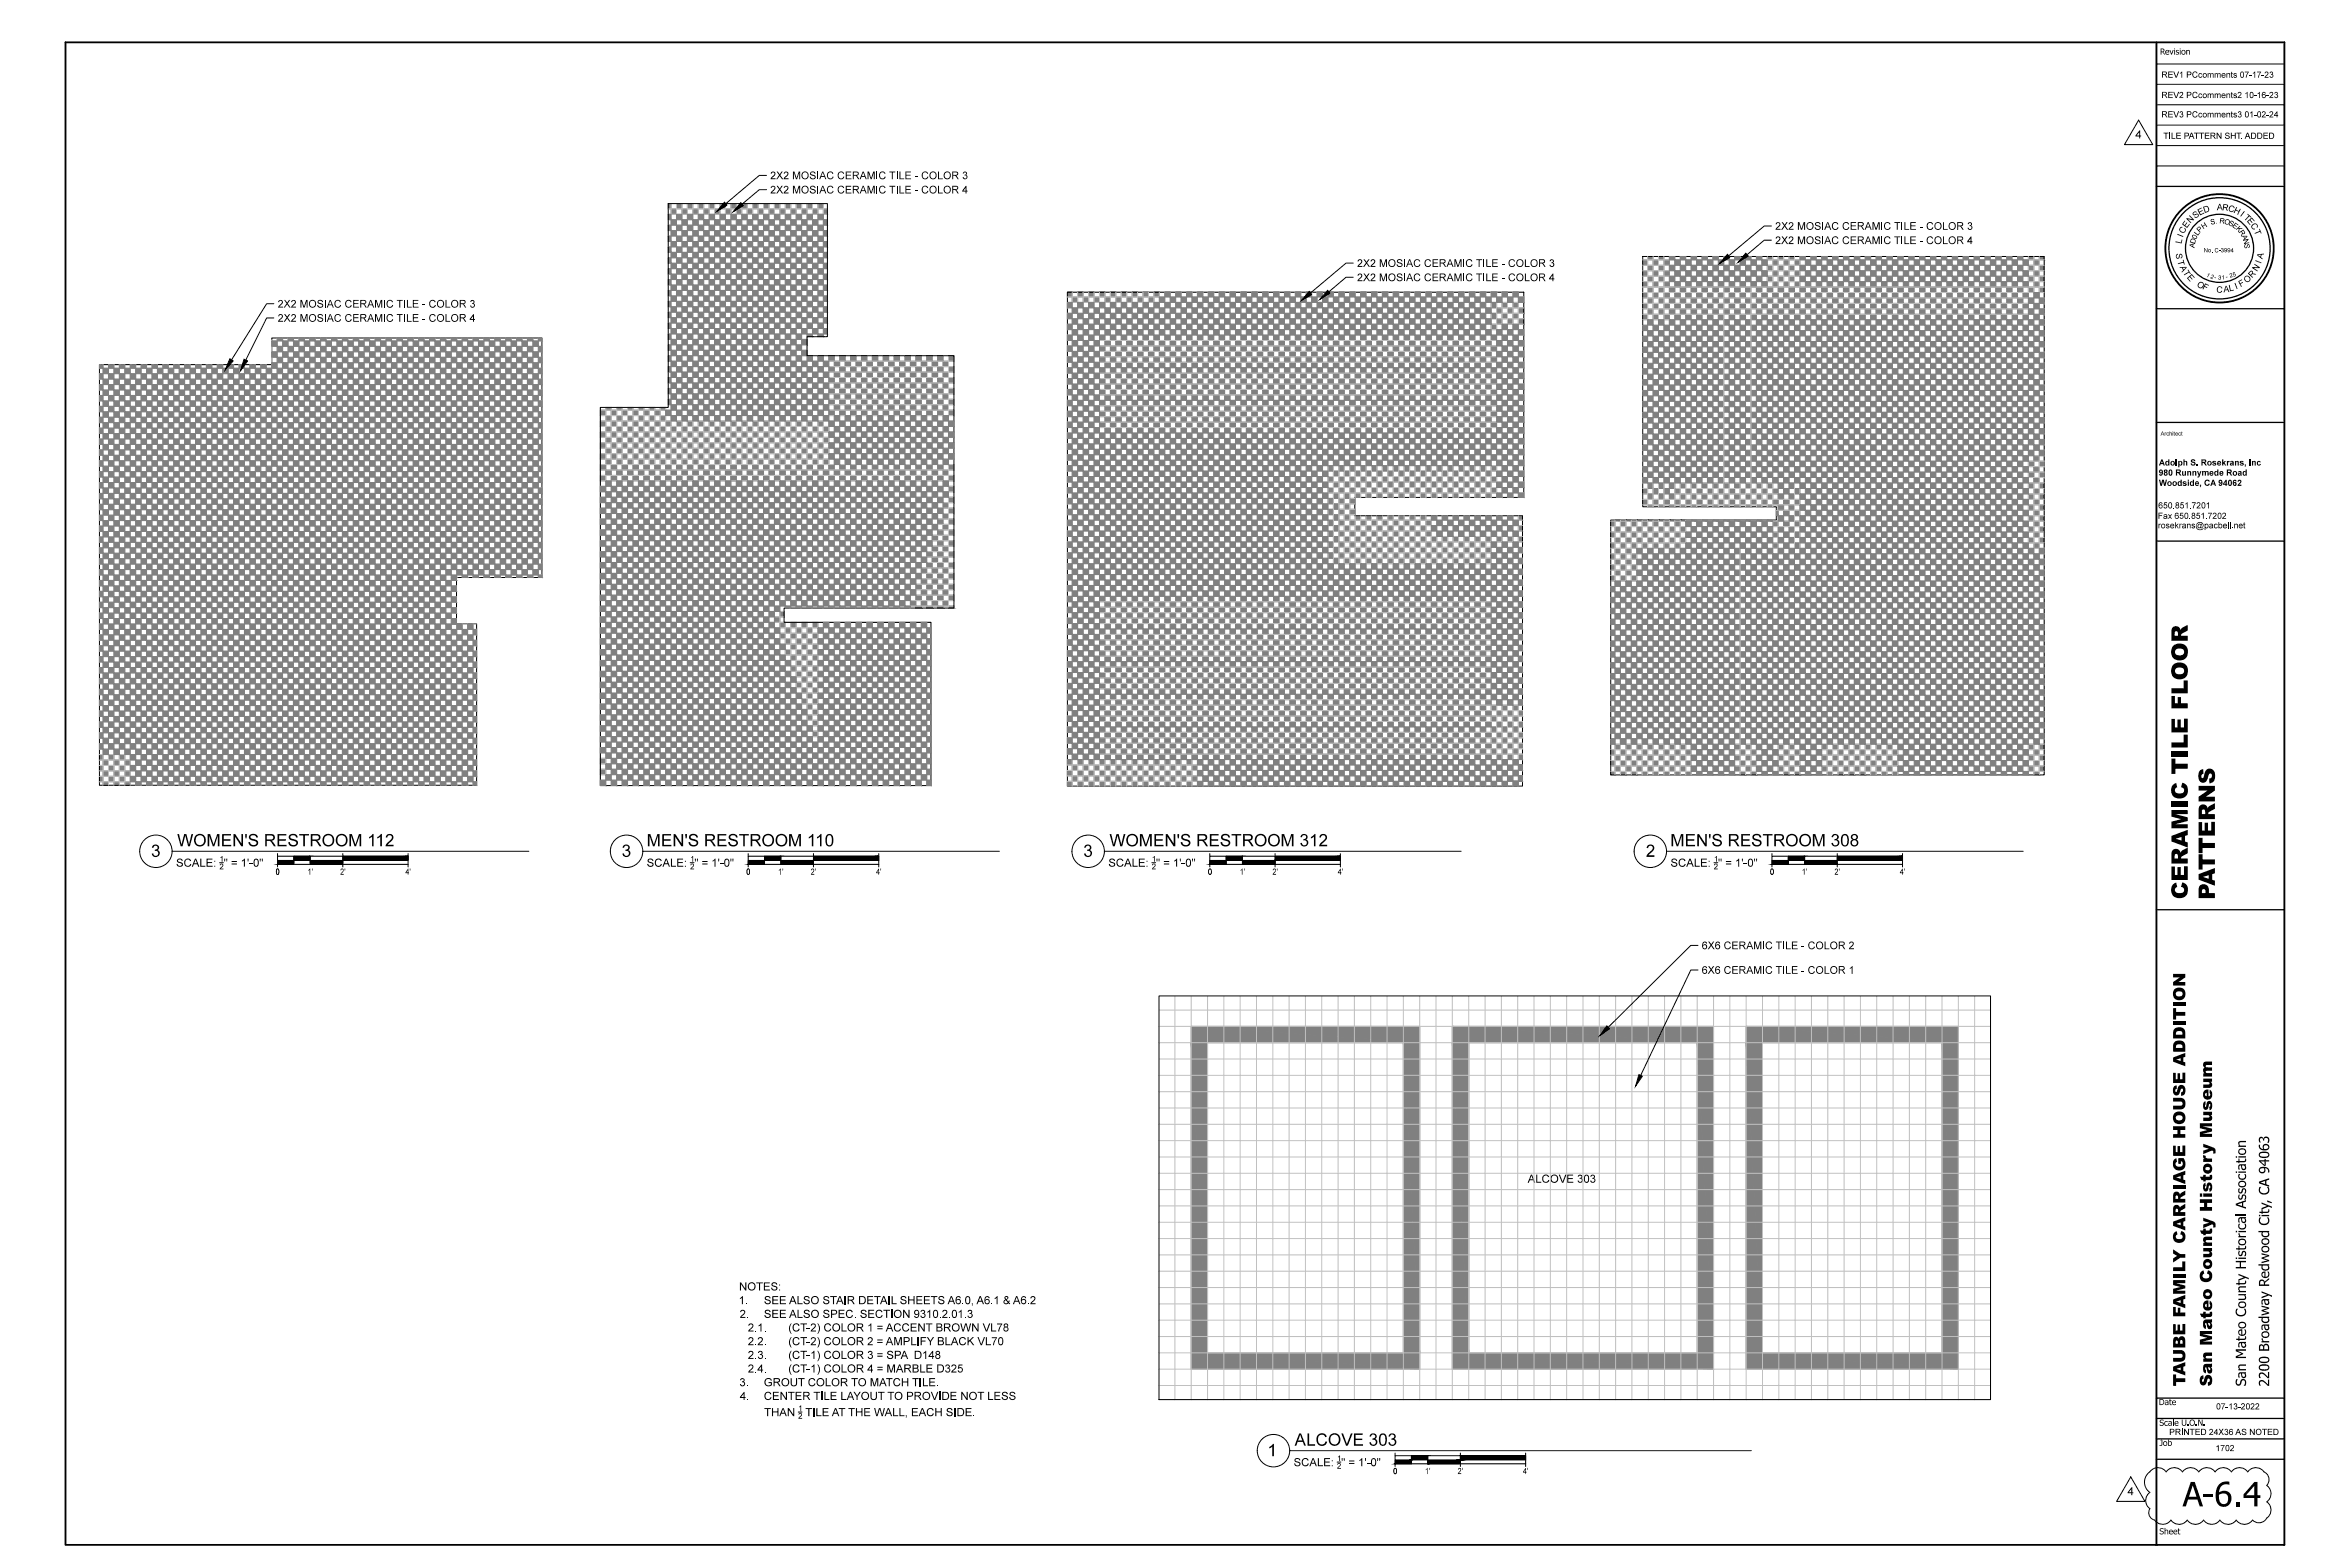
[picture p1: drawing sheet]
<svg xmlns="http://www.w3.org/2000/svg" width="914mm" height="610mm" viewBox="0 0 914 610" stroke-linecap="round" stroke-linejoin="round" font-family="sans-serif">
<g fill="none" stroke="#c0c0c0" stroke-width=".39">
<path d="M261.1 79.2v226.4M263.2 79.2v226.4M265.3 79.2v226.4M267.5 79.2v226.4M269.6 79.2v226.4M271.7 79.2v226.4M273.8 79.2v226.4M275.9 79.2v226.4M278 79.2v226.4M280.2 79.2v226.4M282.3 79.2v226.4M284.4 79.2v226.4"/>
<path d="M286.5 79.2v226.4M288.6 79.2v226.4M290.7 79.2v226.4M292.9 79.2v226.4M295 79.2v226.4M297.1 79.2v226.4M299.2 79.2v226.4M301.3 79.2v226.4M303.4 79.2v226.4M305.6 79.2v157.4M307.7 79.2v157.4M309.8 79.2v157.4"/>
<path d="M311.9 79.2v157.4M314 79.2v157.4M316.1 79.2v51.8M318.3 79.2v51.8M320.4 79.2v51.8M260 98.2h61.9M260 96.1h61.9M260 93.9h61.9M260 91.8h61.9M260 89.7h61.9M260 87.6h61.9M260 85.5h61.9"/>
<path d="M260 83.4h61.9M260 81.2h61.9M641.1 99.8v97.3M643.2 99.8v97.3M645.3 99.8v97.3M647.4 99.8v97.3M649.6 99.8v97.3M651.7 99.8v97.3M653.8 99.8v97.3M655.9 99.8v97.3M658 99.8v97.3M660.1 99.8v97.3"/>
<path d="M662.3 99.8v97.3M664.4 99.8v97.3M666.5 99.8v97.3M668.6 99.8v97.3M670.7 99.8v97.3M672.8 99.8v97.3M675 99.8v97.3M677.1 99.8v97.3M679.2 99.8v97.3M681.3 99.8v97.3M683.4 99.8v97.3M685.5 99.8v97.3"/>
<path d="M687.7 99.8v97.3M689.8 99.8v97.3M691.9 99.8v201.7M694 99.8v201.7M696.1 99.8v201.7M698.2 99.8v201.7M700.4 99.8v201.7M708.8 99.8v201.7M710.9 99.8v201.7M713.1 99.8v201.7M715.2 99.8v201.7M717.3 99.8v201.7"/>
<path d="M719.4 99.8v201.7M721.5 99.8v201.7M723.6 99.8v201.7M725.8 99.8v201.7M727.9 99.8v201.7M730 99.8v201.7M732.1 99.8v201.7M734.2 99.8v201.7M736.3 99.8v201.7M738.5 99.8v201.7M751.2 99.8v201.7M763.9 99.8v201.7"/>
<path d="M776.6 99.8v201.7M789.3 99.8v201.7M791.4 99.8v201.7M793.5 99.8v201.7M260 119.3h61.9M260 117.2h61.9M260 115.1h61.9M260 113h61.9M260 110.9h61.9M260 108.8h61.9M260 106.6h61.9M260 104.5h61.9"/>
<path d="M260 102.4h61.9M260 100.3h61.9M415.3 117.6h177.6M415.3 119.8h177.6M415.3 115.5h177.6M417.2 113.7v192.1M419.3 113.7v192.1M421.5 113.7v192.1M423.6 113.7v192.1M425.7 113.7v192.1M427.8 113.7v192.1M429.9 113.7v192.1"/>
<path d="M432.1 113.7v192.1M434.2 113.7v192.1M436.3 113.7v192.1M438.4 113.7v192.1M440.5 113.7v192.1M442.6 113.7v192.1M444.8 113.7v192.1M446.9 113.7v192.1M449 113.7v192.1M451.1 113.7v192.1M453.2 113.7v192.1M455.3 113.7v192.1"/>
<path d="M457.5 113.7v192.1M459.6 113.7v192.1M461.7 113.7v192.1M463.8 113.7v192.1M465.9 113.7v192.1M468 113.7v192.1M470.2 113.7v192.1M472.3 113.7v192.1M474.4 113.7v192.1M476.5 113.7v192.1M478.6 113.7v192.1M480.7 113.7v192.1"/>
<path d="M482.9 113.7v192.1M485 113.7v192.1M487.1 113.7v192.1M489.2 113.7v192.1M491.3 113.7v192.1M493.4 113.7v192.1M495.6 113.7v192.1M497.7 113.7v192.1M499.8 113.7v192.1M501.9 113.7v192.1M504 113.7v192.1M506.1 113.7v192.1"/>
<path d="M508.3 113.7v192.1M510.4 113.7v192.1M512.5 113.7v192.1M514.6 113.7v192.1M516.7 113.7v192.1M518.8 113.7v192.1M521 113.7v192.1M523.1 113.7v192.1M525.2 113.7v192.1M527.3 113.7v79.8M529.4 113.7v79.8M531.5 113.7v79.8"/>
<path d="M533.7 113.7v79.8M535.8 113.7v79.8M537.9 113.7v79.8M540 113.7v79.8M542.1 113.7v79.8M544.2 113.7v79.8M546.4 113.7v79.8M548.5 113.7v79.8M550.6 113.7v79.8M552.7 113.7v79.8M554.8 113.7v79.8M556.9 113.7v79.8"/>
<path d="M559.1 113.7v79.8M561.2 113.7v79.8M563.3 113.7v79.8M565.4 113.7v79.8M567.5 113.7v79.8M569.6 113.7v79.8M571.8 113.7v79.8M573.9 113.7v79.8M576 113.7v79.8M578.1 113.7v79.8M580.2 113.7v79.8M582.3 113.7v79.8"/>
<path d="M584.5 113.7v79.8M586.6 113.7v79.8M588.7 113.7v79.8M590.8 113.7v79.8M639.2 101.1h156.2M639.2 111.7h156.2M639.2 109.6h156.2M639.2 107.4h156.2M639.2 105.3h156.2M639.2 103.2h156.2M639.2 113.8h156.2M639.2 115.9h156.2"/>
<path d="M639.2 118h156.2M105.7 132.2v173.3M105.7 139h105.2M105.7 136.9h105.2M105.7 134.7h105.2M105.7 132.6h105.2M107.8 131.5v174M109.9 131.5v174M112.1 131.5v174M114.2 131.5v174M116.3 131.5v174M118.4 131.5v174"/>
<path d="M120.5 131.5v174M122.6 131.5v174M124.8 131.5v174M126.9 131.5v174M129 131.5v174M131.1 131.5v174M133.2 131.5v174M135.3 131.5v174M137.5 131.5v174M139.6 131.5v174M141.7 131.5v174M143.8 131.5v174"/>
<path d="M146 131.5v174M148.1 131.5v174M150.2 131.5v174M152.3 131.5v174M154.4 131.5v174M156.5 131.5v174M158.7 131.5v174M160.8 131.5v174M162.9 131.5v174M165 131.5v174M167.1 131.5v174M169.2 131.5v174"/>
<path d="M171.4 131.5v174M173.5 131.5v174M175.6 131.5v174M177.7 131.5v93.2M179.8 131.5v93.2M181.9 131.5v93.2M184.1 131.5v93.2M186.2 131.5v93.2M188.3 131.5v93.2M190.4 131.5v93.2M192.5 131.5v93.2M194.6 131.5v93.2"/>
<path d="M196.8 131.5v93.2M198.9 131.5v93.2M201 131.5v93.2M203.1 131.5v93.2M205.2 131.5v93.2M207.3 131.5v93.2M209.5 131.5v93.2M260 138.4h54M260 136.3h54M260 134.2h54M260 132h54M260 129.9h61.9"/>
<path d="M260 127.8h61.9M260 125.7h61.9M260 123.6h61.9M260 121.5h61.9M316.1 138.4v98.2M318.3 138.4v98.2M320.4 138.4v98.2M322.5 138.4v98.2M324.6 138.4v98.2M326.7 138.4v98.2M328.8 138.4v98.2M331 138.4v98.2"/>
<path d="M333.1 138.4v98.2M335.2 138.4v98.2M337.3 138.4v98.2M339.4 138.4v98.2M341.5 138.4v98.2M343.7 138.4v98.2M345.8 138.4v98.2M347.9 138.4v98.2M350 138.4v98.2M352.1 138.4v98.2M354.2 138.4v98.2M356.4 138.4v98.2"/>
<path d="M358.5 138.4v98.2M360.6 138.4v98.2M362.7 138.4v98.2M364.8 138.4v98.2M366.9 138.4v98.2M369.1 138.4v98.2M415.3 130.3h177.6M415.3 121.9h177.6M415.3 124h177.6M415.3 126.1h177.6M415.3 128.2h177.6M415.3 138.8h177.6"/>
<path d="M415.3 136.7h177.6M415.3 134.6h177.6M415.3 132.5h177.6M639.2 137.1h156.2M639.2 124.4h156.2M639.2 120.1h156.2M639.2 122.3h156.2M38.7 158.1h172.2M38.7 156h172.2M38.7 153.8h172.2M38.7 151.7h172.2M38.7 149.6h172.2"/>
<path d="M38.7 147.5h172.2M38.7 145.4h172.2M38.7 143.3h172.2M40.1 141.9v163.6M42.2 141.9v163.6M44.3 141.9v163.6M46.4 141.9v163.6M48.6 141.9v163.6M50.7 141.9v163.6M52.8 141.9v163.6M54.9 141.9v163.6M57 141.9v163.6"/>
<path d="M59.1 141.9v163.6M61.3 141.9v163.6M63.4 141.9v163.6M65.5 141.9v163.6M67.6 141.9v163.6M69.7 141.9v163.6M71.8 141.9v163.6M74 141.9v163.6M76.1 141.9v163.6M78.2 141.9v163.6M80.3 141.9v163.6M82.4 141.9v163.6"/>
<path d="M84.5 141.9v163.6M86.7 141.9v163.6M88.8 141.9v163.6M90.9 141.9v163.6M93 141.9v163.6M95.1 141.9v163.6M97.2 141.9v163.6M99.4 141.9v163.6M101.5 141.9v163.6M103.6 141.9v163.6M105.7 141.1h105.2M233.6 158.5v147.1h128.6"/>
<path d="M233.6 159.6h137.6M235.7 158.5v147.1M237.8 158.5v147.1M239.9 158.5v147.1M242.1 158.5v147.1M244.2 158.5v147.1M246.3 158.5v147.1M248.4 158.5v147.1M250.5 158.5v147.1M252.6 158.5v147.1M254.8 158.5v147.1M256.9 158.5v147.1"/>
<path d="M259 158.5v147.1M260 151.1h111.2M260 144.7h111.2M260 153.2h111.2M260 149h111.2M260 155.3h111.2M260 157.4h111.2M260 146.9h111.2M260 140.5h111.2M260 142.6h111.2M415.3 155.7h177.6M415.3 143h177.6"/>
<path d="M415.3 160h177.6M415.3 157.9h177.6M415.3 153.6h177.6M415.3 151.5h177.6M415.3 149.4h177.6M415.3 147.3h177.6M415.3 145.2h177.6M415.3 140.9h177.6M639.2 149.8h156.2M38.7 179.2h172.2M38.7 177.1h172.2M38.7 175h172.2"/>
<path d="M38.7 172.9h172.2M38.7 170.8h172.2M38.7 168.7h172.2M38.7 166.5h172.2M38.7 164.4h172.2M38.7 162.3h172.2M38.7 160.2h172.2M233.6 168h137.6M233.6 165.9h137.6M233.6 172.3h137.6M233.6 178.6h137.6M233.6 170.1h137.6"/>
<path d="M233.6 174.4h137.6M233.6 163.8h137.6M233.6 176.5h137.6M233.6 161.7h137.6M415.3 179h177.6M415.3 176.9h177.6M415.3 174.8h177.6M415.3 172.7h177.6M415.3 170.6h177.6M415.3 168.4h177.6M415.3 166.3h177.6M415.3 164.2h177.6"/>
<path d="M415.3 162.1h177.6M639.2 179.4h156.2M639.2 177.3h156.2M639.2 175.2h156.2M639.2 162.5h156.2M38.7 198.3h172.2M38.7 196.2h172.2M38.7 194.1h172.2M38.7 191.9h172.2M38.7 189.8h172.2M38.7 187.7h172.2M38.7 185.6h172.2"/>
<path d="M38.7 183.5h172.2M38.7 181.4h172.2M233.6 199.8h137.6M233.6 187.1h137.6M233.6 197.7h137.6M233.6 193.4h137.6M233.6 189.2h137.6M233.6 185h137.6M233.6 182.8h137.6M233.6 180.7h137.6M233.6 195.5h137.6M233.6 191.3h137.6"/>
<path d="M415.3 193.9h111.9M415.3 196h111.9M415.3 198.1h111.9M415.3 181.1h177.6M415.3 183.3h177.6M415.3 185.4h177.6M415.3 187.5h177.7M415.3 189.7h177.6M415.3 191.8h177.6M639.2 187.9h156.2M639.2 185.8h156.2M639.2 183.6h156.2"/>
<path d="M639.2 181.5h156.2M639.2 190h156.2M639.2 192.2h156.2M639.2 194.3h156.2M639.2 196.4h156.2M691.2 198.5h104.2M38.7 219.5h172.2M38.7 217.3h172.2M38.7 215.2h172.2M38.7 213.1h172.2M38.7 211h172.2M38.7 208.9h172.2"/>
<path d="M38.7 206.8h172.2M38.7 204.6h172.2M38.7 202.5h172.2M38.7 200.4h172.2M233.6 212.5h137.6M233.6 218.8h137.6M233.6 216.7h137.6M233.6 208.2h137.6M233.6 201.9h137.6M233.6 206.1h137.6M233.6 214.6h137.6M233.6 210.4h137.6"/>
<path d="M233.6 204h137.6M415.3 206.6h177.1M415.3 208.7h177.1M415.3 210.8h177.1M415.3 212.9h177.1M415.3 215.1h177.1M415.3 217.2h177.1M415.3 204.5h177.1M415.3 202.4h177.1M415.3 219.3h177.1M415.3 200.2h111.9M527.3 200.7v105.1"/>
<path d="M529.4 200.7v105.1M531.5 200.7v105.1M533.7 200.7v105.1M535.8 200.7v105.1M537.9 200.7v105.1M540 200.7v105.1M542.1 200.7v105.1M544.2 200.7v105.1M546.4 200.7v105.1M548.5 200.7v105.1M550.6 200.7v105.1M552.7 200.7v105.1"/>
<path d="M554.8 200.7v105.1M556.9 200.7v105.1M559.1 200.7v105.1M561.2 200.7v105.1M563.3 200.7v105.1M565.4 200.7v105.1M567.5 200.7v105.1M569.6 200.7v105.1M571.8 200.7v105.1M573.9 200.7v105.1M576 200.7v105.1M578.1 200.7v105.1"/>
<path d="M580.2 200.7v105.1M582.3 200.7v105.1M584.5 200.7v105.1M586.6 200.7v105.1M588.7 200.7v105.1M590.8 200.7v105.1M626.7 213.3h168.7M626.7 211.2h168.7M626.7 209.1h168.7M626.7 207h168.7M626.7 204.9h168.7M626.7 202.7h168.7"/>
<path d="M626.7 219.7h168.7M626.7 217.6h168.7M626.7 215.4h168.7M628.4 202.3v99.2M630.5 202.3v99.2M632.6 202.3v99.2M634.7 202.3v99.2M636.9 202.3v99.2M639 202.3v99.2M641.1 202.3v99.2M643.2 202.3v99.2M645.3 202.3v99.2"/>
<path d="M647.4 202.3v99.2M649.6 202.3v99.2M651.7 202.3v99.2M653.8 202.3v99.2M655.9 202.3v99.2M658 202.3v99.2M662.3 202.3v99.2M675 202.3v99.2M677.1 202.3v99.2M679.2 202.3v99.2M681.3 202.3v99.2M683.4 202.3v99.2"/>
<path d="M687.7 202.3v99.2M689.8 202.3v99.2M691.2 200.6h104.2M38.7 238.5h138.9M38.7 236.4h138.9M38.7 234.3h138.9M38.7 232.2h138.9M38.7 230h138.9M38.7 227.9h138.9M38.7 225.8h138.9M38.7 223.7h172.2M38.7 221.6h172.2"/>
<path d="M233.6 233.6h137.6M233.6 223.1h137.6M233.6 240h71.5M233.6 231.5h137.6M233.6 235.8h137.6M233.6 227.3h137.6M233.6 237.9h71.5M233.6 225.2h137.6M233.6 229.4h137.6M233.6 220.9h137.6M415.3 221.4h177.1M415.3 223.5h177.1"/>
<path d="M415.3 225.6h177.1M415.3 227.8h177.1M415.3 229.9h177.1M415.3 232h177.1M415.3 234.1h177.1M415.3 236.2h177.1M415.3 238.3h177.1M626.7 226h168.7M626.7 223.9h168.7M626.7 221.8h168.7M626.7 238.7h168.7M38.7 259.7h146.8"/>
<path d="M38.7 257.6h146.8M38.7 255.4h146.8M38.7 253.3h146.8M38.7 251.2h146.8M38.7 249.1h146.8M38.7 247h146.8M38.7 244.9h146.8M38.7 242.7h146.8M38.7 240.6h138.9M177.7 242.7v62.8M179.8 242.7v62.8M181.9 242.7v62.8"/>
<path d="M184.1 242.7v62.8M233.6 250.6h128.6M233.6 256.9h128.6M233.6 259h128.6M233.6 242.1h128.6M233.6 246.3h128.6M233.6 252.7h128.6M233.6 248.5h128.6M233.6 244.2h128.6M233.6 254.8h128.6M305.6 242.1v63.5M307.7 242.1v63.5"/>
<path d="M309.8 242.1v63.5M311.9 242.1v63.5M314 242.1v63.5M316.1 242.1v63.5M318.3 242.1v63.5M320.4 242.1v63.5M322.5 242.1v63.5M324.6 242.1v63.5M326.7 242.1v63.5M328.8 242.1v63.5M331 242.1v63.5M333.1 242.1v63.5"/>
<path d="M335.2 242.1v63.5M337.3 242.1v63.5M339.4 242.1v63.5M341.5 242.1v63.5M343.7 242.1v63.5M345.8 242.1v63.5M347.9 242.1v63.5M350 242.1v63.5M352.1 242.1v63.5M354.2 242.1v63.5M356.4 242.1v63.5M358.5 242.1v63.5"/>
<path d="M360.6 242.1v63.5M415.3 244.7h177.1M415.3 257.4h177.1M415.3 240.5h177.1M415.3 242.6h177.1M415.3 246.8h177.1M415.3 248.9h177.1M415.3 251h177.1M415.3 253.2h177.1M415.3 255.3h177.1M415.3 259.5h177.1M626.7 251.4h168.7"/>
<path d="M38.7 278.7h146.8M38.7 276.6h146.8M38.7 274.5h146.8M38.7 272.4h146.8M38.7 270.3h146.8M38.7 268.1h146.8M38.7 266h146.8M38.7 263.9h146.8M38.7 261.8h146.8M233.6 276h128.6M233.6 271.7h128.6M233.6 273.9h128.6"/>
<path d="M233.6 263.3h128.6M233.6 261.2h128.6M233.6 269.6h128.6M233.6 265.4h128.6M233.6 267.5h128.6M233.6 278.1h128.6M415.3 270.1h177.1M415.3 261.6h177M415.3 263.7h177.1M415.3 265.9h177.1M415.3 268h177.1M415.3 272.2h177.1"/>
<path d="M415.3 274.3h177.1M415.3 276.4h177.1M415.3 278.6h177.1M626.7 264.1h168.7M626.7 276.8h168.7M38.7 299.9h146.8M38.7 297.8h146.8M38.7 295.7h146.8M38.7 293.5h146.8M38.7 291.4h146.8M38.7 289.3h146.8M38.7 287.2h146.8"/>
<path d="M38.7 285.1h146.8M38.7 283h146.8M38.7 280.8h146.8M233.6 280.2h128.6M233.6 286.6h128.6M233.6 292.9h128.6M233.6 295h128.6M233.6 299.3h128.6M233.6 297.1h128.6M233.6 282.3h128.6M233.6 284.4h128.6M233.6 288.7h128.6"/>
<path d="M233.6 290.8h128.6M415.3 282.8h177.1M415.3 295.5h177.1M415.3 297.6h177.1M415.3 299.7h177.1M415.3 280.7h177.1M415.3 284.9h177.1M415.3 287h177.1M415.3 289.1h177.1M415.3 291.3h177.1M415.3 293.4h177.1M626.7 289.5h168.7"/>
<path d="M626.7 291.6h168.7M626.7 293.8h168.7M626.7 295.9h168.7M626.7 298h168.7M38.7 304.1h146.8M38.7 302h146.8M233.6 301.4h128.6M233.6 303.5h128.6M415.3 301.8h177.1M415.3 304h177.1M626.7 300.1h168.7M451 399.3h323.5"/>
<path d="M451 392.9h323.5M457.2 387.4v157.1M463.5 399.3h88.9v133.3h-88.9zM463.5 387.4v157.1M469.9 387.4v157.1M476.2 387.4v157.1M482.6 387.4v157.1M488.9 387.4v157.1M495.3 387.4v157.1M501.6 387.4v157.1M508 387.4v157.1M514.3 387.4v157.1"/>
<path d="M520.7 387.4v157.1M527 387.4v157.1M533.4 387.4v157.1M539.7 387.4v157.1M546.1 387.4v157.1M552.4 387.4v157.1M558.8 387.4v157.1M565.1 399.3h101.6v133.3h-101.6zM565.1 387.4v157.1M571.5 387.4v157.1M577.8 387.4v157.1M584.2 387.4v157.1"/>
<path d="M590.5 387.4v157.1M596.9 387.4v157.1M603.2 387.4v157.1M609.6 387.4v157.1M615.9 387.4v157.1M622.3 387.4v157.1M628.6 387.4v157.1M635 387.4v157.1M641.3 387.4v157.1M647.7 387.4v157.1M654 387.4v157.1M660.4 387.4v157.1"/>
<path d="M666.7 387.4v157.1M673.1 387.4v157.1M679.4 399.3h82.6v133.3h-82.6zM679.4 387.4v157.1M685.8 387.4v157.1M692.1 387.4v157.1M698.5 387.4v157.1M704.8 387.4v157.1M711.2 387.4v157.1M717.5 387.4v157.1M723.9 387.4v157.1M730.2 387.4v157.1"/>
<path d="M736.6 387.4v157.1M742.9 387.4v157.1M749.3 387.4v157.1M755.6 387.4v157.1M762 387.4v157.1M768.3 387.4v157.1M451 418.3h323.5M451 412h323.5M451 405.6h323.5M469.9 405.6h76.2v120.7h-76.2zM571.5 405.6h88.9v120.7h-88.9zM685.8 405.6h69.8v120.7h-69.8z"/>
<path d="M451 437.4h323.5M451 431h323.5M451 424.7h323.5M451 456.4h323.5M451 450.1h323.5M451 443.7h323.5M451 475.5h323.5M451 469.1h323.5M451 462.8h323.5M451 494.5h323.5M451 488.2h323.5M451 481.8h323.5"/>
<path d="M451 519.9h323.5M451 513.6h323.5M451 507.2h323.5M451 500.9h323.5M451 539h323.5M451 532.6h323.5M451 526.3h323.5"/>
</g>
<g fill="#808080" stroke="#808080" stroke-width=".39">
<path d="M463.5 399.3l88.9 6.3h-88.9z"/>
<path d="M463.5 399.3h88.9v6.3z"/>
<path d="M546.1 405.6l6.3 120.7h-6.3z"/>
<path d="M546.1 405.6h6.3v120.7z"/>
<path d="M463.5 405.6l6.4 120.7h-6.4z"/>
<path d="M463.5 405.6h6.4v120.7z"/>
<path d="M463.5 526.3l88.9 6.3h-88.9z"/>
<path d="M463.5 526.3h88.9v6.3z"/>
<path d="M679.4 399.3l82.6 6.3h-82.6z"/>
<path d="M679.4 399.3h82.6v6.3z"/>
<path d="M755.6 405.6l6.4 120.7h-6.4z"/>
<path d="M755.6 405.6h6.4v120.7z"/>
<path d="M679.4 405.6l6.4 120.7h-6.4z"/>
<path d="M679.4 405.6h6.4v120.7z"/>
<path d="M679.4 526.3l82.6 6.3h-82.6z"/>
<path d="M679.4 526.3h82.6v6.3z"/>
<path d="M565.1 399.3l101.6 6.3h-101.6z"/>
<path d="M565.1 399.3h101.6v6.3z"/>
<path d="M660.4 405.6l6.3 120.7h-6.3z"/>
<path d="M660.4 405.6h6.3v120.7z"/>
<path d="M565.1 405.6l6.4 120.7h-6.4z"/>
<path d="M565.1 405.6h6.4v120.7z"/>
<path d="M565.1 526.3l101.6 6.3h-101.6z"/>
<path d="M565.1 526.3h101.6v6.3z"/>
<path d="M415.3 113.7h1.9z"/>
<path d="M419.3 113.7h2.2z"/>
<path d="M423.6 113.7h2.1z"/>
<path d="M427.8 113.7h2.1z"/>
<path d="M432.1 113.7h2.1z"/>
<path d="M436.3 113.7h2.1z"/>
<path d="M440.5 113.7h2.1z"/>
<path d="M440.5 113.7l2.1 1.8h-2.1z"/>
<path d="M440.5 113.7h2.1v1.8z"/>
<path d="M436.3 113.7l2.1 1.8h-2.1z"/>
<path d="M436.3 113.7h2.1v1.8z"/>
<path d="M432.1 113.7l2.1 1.8h-2.1z"/>
<path d="M432.1 113.7h2.1v1.8z"/>
<path d="M427.8 113.7l2.1 1.8h-2.1z"/>
<path d="M427.8 113.7h2.1v1.8z"/>
<path d="M423.6 113.7l2.1 1.8h-2.1z"/>
<path d="M423.6 113.7h2.1v1.8z"/>
<path d="M419.3 113.7l2.2 1.8h-2.2z"/>
<path d="M419.3 113.7h2.2v1.8z"/>
<path d="M415.3 113.7l1.9 1.8h-1.9z"/>
<path d="M415.3 113.7h1.9v1.8z"/>
<path d="M438.4 115.5l2.1 2.1h-2.1z"/>
<path d="M438.4 115.5h2.1v2.1z"/>
<path d="M434.2 115.5l2.1 2.1h-2.1z"/>
<path d="M434.2 115.5h2.1v2.1z"/>
<path d="M429.9 115.5l2.2 2.1h-2.2z"/>
<path d="M429.9 115.5h2.2v2.1z"/>
<path d="M425.7 115.5l2.1 2.1h-2.1z"/>
<path d="M425.7 115.5h2.1v2.1z"/>
<path d="M421.5 115.5l2.1 2.1h-2.1z"/>
<path d="M421.5 115.5h2.1v2.1z"/>
<path d="M417.2 115.5l2.1 2.1h-2.1z"/>
<path d="M417.2 115.5h2.1v2.1z"/>
<path d="M449 113.7h2.1z"/>
<path d="M449 113.7l2.1 1.8h-2.1z"/>
<path d="M449 113.7h2.1v1.8z"/>
<path d="M588.7 117.6l2.1 2.2h-2.1z"/>
<path d="M588.7 117.6h2.1v2.2z"/>
<path d="M584.5 117.6l2.1 2.2h-2.1z"/>
<path d="M584.5 117.6h2.1v2.2z"/>
<path d="M590.8 119.8l2.1 2.1h-2.1z"/>
<path d="M590.8 119.8h2.1v2.1z"/>
<path d="M586.6 119.8l2.1 2.1h-2.1z"/>
<path d="M586.6 119.8h2.1v2.1z"/>
<path d="M582.3 119.8l2.2 2.1h-2.2z"/>
<path d="M582.3 119.8h2.2v2.1z"/>
<path d="M588.7 121.9l2.1 2.1h-2.1z"/>
<path d="M588.7 121.9h2.1v2.1z"/>
<path d="M584.5 121.9l2.1 2.1h-2.1z"/>
<path d="M584.5 121.9h2.1v2.1z"/>
<path d="M590.8 124l2.1 2.1h-2.1z"/>
<path d="M590.8 124h2.1v2.1z"/>
<path d="M586.6 124l2.1 2.1h-2.1z"/>
<path d="M586.6 124h2.1v2.1z"/>
<path d="M582.3 124l2.2 2.1h-2.2z"/>
<path d="M582.3 124h2.2v2.1z"/>
<path d="M535.8 200.7l2.1 1.7h-2.1z"/>
<path d="M535.8 200.7h2.1v1.7z"/>
<path d="M531.5 200.7l2.2 1.7h-2.2z"/>
<path d="M531.5 200.7h2.2v1.7z"/>
<path d="M527.3 200.7l2.1 1.7h-2.1z"/>
<path d="M527.3 200.7h2.1v1.7z"/>
<path d="M533.7 202.4l2.1 2.1h-2.1z"/>
<path d="M533.7 202.4h2.1v2.1z"/>
<path d="M529.4 202.4l2.1 2.1h-2.1z"/>
<path d="M529.4 202.4h2.1v2.1z"/>
<path d="M525.2 202.4l2.1 2.1h-2.1z"/>
<path d="M525.2 202.4h2.1v2.1z"/>
<path d="M521 202.4l2.1 2.1h-2.1z"/>
<path d="M521 202.4h2.1v2.1z"/>
<path d="M535.8 204.5l2.1 2.1h-2.1z"/>
<path d="M535.8 204.5h2.1v2.1z"/>
<path d="M531.5 204.5l2.2 2.1h-2.2z"/>
<path d="M531.5 204.5h2.2v2.1z"/>
<path d="M527.3 204.5l2.1 2.1h-2.1z"/>
<path d="M527.3 204.5h2.1v2.1z"/>
<path d="M523.1 204.5l2.1 2.1h-2.1z"/>
<path d="M523.1 204.5h2.1v2.1z"/>
<path d="M533.7 206.6l2.1 2.1h-2.1z"/>
<path d="M533.7 206.6h2.1v2.1z"/>
<path d="M529.4 206.6l2.1 2.1h-2.1z"/>
<path d="M529.4 206.6h2.1v2.1z"/>
<path d="M525.2 206.6l2.1 2.1h-2.1z"/>
<path d="M525.2 206.6h2.1v2.1z"/>
<path d="M521 206.6l2.1 2.1h-2.1z"/>
<path d="M521 206.6h2.1v2.1z"/>
<path d="M590.8 208.7l1.6 2.1h-1.6z"/>
<path d="M590.8 208.7h1.6v2.1z"/>
<path d="M586.6 208.7l2.1 2.1h-2.1z"/>
<path d="M586.6 208.7h2.1v2.1z"/>
<path d="M582.3 208.7l2.2 2.1h-2.2z"/>
<path d="M582.3 208.7h2.2v2.1z"/>
<path d="M590.8 204.5l1.6 2.1h-1.6z"/>
<path d="M590.8 204.5h1.6v2.1z"/>
<path d="M590.8 200.7l1.6 1.7h-1.6z"/>
<path d="M590.8 200.7h1.6v1.7z"/>
<path d="M544.2 200.7l2.2 1.7h-2.2z"/>
<path d="M544.2 200.7h2.2v1.7z"/>
<path d="M540 200.7l2.1 1.7h-2.1z"/>
<path d="M540 200.7h2.1v1.7z"/>
<path d="M546.4 202.4l2.1 2.1h-2.1z"/>
<path d="M546.4 202.4h2.1v2.1z"/>
<path d="M542.1 202.4l2.1 2.1h-2.1z"/>
<path d="M542.1 202.4h2.1v2.1z"/>
<path d="M537.9 202.4l2.1 2.1h-2.1z"/>
<path d="M537.9 202.4h2.1v2.1z"/>
<path d="M544.2 204.5l2.2 2.1h-2.2z"/>
<path d="M544.2 204.5h2.2v2.1z"/>
<path d="M540 204.5l2.1 2.1h-2.1z"/>
<path d="M540 204.5h2.1v2.1z"/>
<path d="M546.4 206.6l2.1 2.1h-2.1z"/>
<path d="M546.4 206.6h2.1v2.1z"/>
<path d="M542.1 206.6l2.1 2.1h-2.1z"/>
<path d="M542.1 206.6h2.1v2.1z"/>
<path d="M537.9 206.6l2.1 2.1h-2.1z"/>
<path d="M537.9 206.6h2.1v2.1z"/>
<path d="M552.7 200.7l2.1 1.7h-2.1z"/>
<path d="M552.7 200.7h2.1v1.7z"/>
<path d="M548.5 200.7l2.1 1.7h-2.1z"/>
<path d="M548.5 200.7h2.1v1.7z"/>
<path d="M554.8 202.4l2.1 2.1h-2.1z"/>
<path d="M554.8 202.4h2.1v2.1z"/>
<path d="M550.6 202.4l2.1 2.1h-2.1z"/>
<path d="M550.6 202.4h2.1v2.1z"/>
<path d="M552.7 204.5l2.1 2.1h-2.1z"/>
<path d="M552.7 204.5h2.1v2.1z"/>
<path d="M548.5 204.5l2.1 2.1h-2.1z"/>
<path d="M548.5 204.5h2.1v2.1z"/>
<path d="M554.8 206.6l2.1 2.1h-2.1z"/>
<path d="M554.8 206.6h2.1v2.1z"/>
<path d="M550.6 206.6l2.1 2.1h-2.1z"/>
<path d="M550.6 206.6h2.1v2.1z"/>
<path d="M578.1 208.7l2.1 2.1h-2.1z"/>
<path d="M578.1 208.7h2.1v2.1z"/>
<path d="M573.9 208.7l2.1 2.1h-2.1z"/>
<path d="M573.9 208.7h2.1v2.1z"/>
<path d="M569.6 208.7l2.2 2.1h-2.2z"/>
<path d="M569.6 208.7h2.2v2.1z"/>
<path d="M565.4 208.7l2.1 2.1h-2.1z"/>
<path d="M565.4 208.7h2.1v2.1z"/>
<path d="M561.2 208.7l2.1 2.1h-2.1z"/>
<path d="M561.2 208.7h2.1v2.1z"/>
<path d="M556.9 208.7l2.2 2.1h-2.2z"/>
<path d="M556.9 208.7h2.2v2.1z"/>
<path d="M552.7 208.7l2.1 2.1h-2.1z"/>
<path d="M552.7 208.7h2.1v2.1z"/>
<path d="M548.5 208.7l2.1 2.1h-2.1z"/>
<path d="M548.5 208.7h2.1v2.1z"/>
<path d="M544.2 208.7l2.2 2.1h-2.2z"/>
<path d="M544.2 208.7h2.2v2.1z"/>
<path d="M540 208.7l2.1 2.1h-2.1z"/>
<path d="M540 208.7h2.1v2.1z"/>
<path d="M535.8 208.7l2.1 2.1h-2.1z"/>
<path d="M535.8 208.7h2.1v2.1z"/>
<path d="M531.5 208.7l2.2 2.1h-2.2z"/>
<path d="M531.5 208.7h2.2v2.1z"/>
<path d="M527.3 208.7l2.1 2.1h-2.1z"/>
<path d="M527.3 208.7h2.1v2.1z"/>
<path d="M523.1 208.7l2.1 2.1h-2.1z"/>
<path d="M523.1 208.7h2.1v2.1z"/>
<path d="M576 210.8l2.1 2.1h-2.1z"/>
<path d="M576 210.8h2.1v2.1z"/>
<path d="M571.8 210.8l2.1 2.1h-2.1z"/>
<path d="M571.8 210.8h2.1v2.1z"/>
<path d="M567.5 210.8l2.1 2.1h-2.1z"/>
<path d="M567.5 210.8h2.1v2.1z"/>
<path d="M563.3 210.8l2.1 2.1h-2.1z"/>
<path d="M563.3 210.8h2.1v2.1z"/>
<path d="M559.1 210.8l2.1 2.1h-2.1z"/>
<path d="M559.1 210.8h2.1v2.1z"/>
<path d="M554.8 210.8l2.1 2.1h-2.1z"/>
<path d="M554.8 210.8h2.1v2.1z"/>
<path d="M550.6 210.8l2.1 2.1h-2.1z"/>
<path d="M550.6 210.8h2.1v2.1z"/>
<path d="M546.4 210.8l2.1 2.1h-2.1z"/>
<path d="M546.4 210.8h2.1v2.1z"/>
<path d="M542.1 210.8l2.1 2.1h-2.1z"/>
<path d="M542.1 210.8h2.1v2.1z"/>
<path d="M537.9 210.8l2.1 2.1h-2.1z"/>
<path d="M537.9 210.8h2.1v2.1z"/>
<path d="M533.7 210.8l2.1 2.1h-2.1z"/>
<path d="M533.7 210.8h2.1v2.1z"/>
<path d="M529.4 210.8l2.1 2.1h-2.1z"/>
<path d="M529.4 210.8h2.1v2.1z"/>
<path d="M525.2 210.8l2.1 2.1h-2.1z"/>
<path d="M525.2 210.8h2.1v2.1z"/>
<path d="M521 210.8l2.1 2.1h-2.1z"/>
<path d="M521 210.8h2.1v2.1z"/>
<path d="M578.1 212.9l2.1 2.2h-2.1z"/>
<path d="M578.1 212.9h2.1v2.2z"/>
<path d="M573.9 212.9l2.1 2.2h-2.1z"/>
<path d="M573.9 212.9h2.1v2.2z"/>
<path d="M569.6 212.9l2.2 2.2h-2.2z"/>
<path d="M569.6 212.9h2.2v2.2z"/>
<path d="M565.4 212.9l2.1 2.2h-2.1z"/>
<path d="M565.4 212.9h2.1v2.2z"/>
<path d="M561.2 212.9l2.1 2.2h-2.1z"/>
<path d="M561.2 212.9h2.1v2.2z"/>
<path d="M556.9 212.9l2.2 2.2h-2.2z"/>
<path d="M556.9 212.9h2.2v2.2z"/>
<path d="M552.7 212.9l2.1 2.2h-2.1z"/>
<path d="M552.7 212.9h2.1v2.2z"/>
<path d="M548.5 212.9l2.1 2.2h-2.1z"/>
<path d="M548.5 212.9h2.1v2.2z"/>
<path d="M544.2 212.9l2.2 2.2h-2.2z"/>
<path d="M544.2 212.9h2.2v2.2z"/>
<path d="M540 212.9l2.1 2.2h-2.1z"/>
<path d="M540 212.9h2.1v2.2z"/>
<path d="M535.8 212.9l2.1 2.2h-2.1z"/>
<path d="M535.8 212.9h2.1v2.2z"/>
<path d="M531.5 212.9l2.2 2.2h-2.2z"/>
<path d="M531.5 212.9h2.2v2.2z"/>
<path d="M527.3 212.9l2.1 2.2h-2.1z"/>
<path d="M527.3 212.9h2.1v2.2z"/>
<path d="M523.1 212.9l2.1 2.2h-2.1z"/>
<path d="M523.1 212.9h2.1v2.2z"/>
<path d="M576 215.1l2.1 2.1h-2.1z"/>
<path d="M576 215.1h2.1v2.1z"/>
<path d="M571.8 215.1l2.1 2.1h-2.1z"/>
<path d="M571.8 215.1h2.1v2.1z"/>
<path d="M567.5 215.1l2.1 2.1h-2.1z"/>
<path d="M567.5 215.1h2.1v2.1z"/>
<path d="M563.3 215.1l2.1 2.1h-2.1z"/>
<path d="M563.3 215.1h2.1v2.1z"/>
<path d="M559.1 215.1l2.1 2.1h-2.1z"/>
<path d="M559.1 215.1h2.1v2.1z"/>
<path d="M554.8 215.1l2.1 2.1h-2.1z"/>
<path d="M554.8 215.1h2.1v2.1z"/>
<path d="M550.6 215.1l2.1 2.1h-2.1z"/>
<path d="M550.6 215.1h2.1v2.1z"/>
<path d="M546.4 215.1l2.1 2.1h-2.1z"/>
<path d="M546.4 215.1h2.1v2.1z"/>
<path d="M542.1 215.1l2.1 2.1h-2.1z"/>
<path d="M542.1 215.1h2.1v2.1z"/>
<path d="M537.9 215.1l2.1 2.1h-2.1z"/>
<path d="M537.9 215.1h2.1v2.1z"/>
<path d="M533.7 215.1l2.1 2.1h-2.1z"/>
<path d="M533.7 215.1h2.1v2.1z"/>
<path d="M529.4 215.1l2.1 2.1h-2.1z"/>
<path d="M529.4 215.1h2.1v2.1z"/>
<path d="M525.2 215.1l2.1 2.1h-2.1z"/>
<path d="M525.2 215.1h2.1v2.1z"/>
<path d="M521 215.1l2.1 2.1h-2.1z"/>
<path d="M521 215.1h2.1v2.1z"/>
<path d="M578.1 217.2l2.1 2.1h-2.1z"/>
<path d="M578.1 217.2h2.1v2.1z"/>
<path d="M573.9 217.2l2.1 2.1h-2.1z"/>
<path d="M573.9 217.2h2.1v2.1z"/>
<path d="M569.6 217.2l2.2 2.1h-2.2z"/>
<path d="M569.6 217.2h2.2v2.1z"/>
<path d="M565.4 217.2l2.1 2.1h-2.1z"/>
<path d="M565.4 217.2h2.1v2.1z"/>
<path d="M561.2 217.2l2.1 2.1h-2.1z"/>
<path d="M561.2 217.2h2.1v2.1z"/>
<path d="M556.9 217.2l2.2 2.1h-2.2z"/>
<path d="M556.9 217.2h2.2v2.1z"/>
<path d="M552.7 217.2l2.1 2.1h-2.1z"/>
<path d="M552.7 217.2h2.1v2.1z"/>
<path d="M548.5 217.2l2.1 2.1h-2.1z"/>
<path d="M548.5 217.2h2.1v2.1z"/>
<path d="M544.2 217.2l2.2 2.1h-2.2z"/>
<path d="M544.2 217.2h2.2v2.1z"/>
<path d="M540 217.2l2.1 2.1h-2.1z"/>
<path d="M540 217.2h2.1v2.1z"/>
<path d="M535.8 217.2l2.1 2.1h-2.1z"/>
<path d="M535.8 217.2h2.1v2.1z"/>
<path d="M531.5 217.2l2.2 2.1h-2.2z"/>
<path d="M531.5 217.2h2.2v2.1z"/>
<path d="M527.3 217.2l2.1 2.1h-2.1z"/>
<path d="M527.3 217.2h2.1v2.1z"/>
<path d="M523.1 217.2l2.1 2.1h-2.1z"/>
<path d="M523.1 217.2h2.1v2.1z"/>
<path d="M525.2 193.9l2 2.1h-2z"/>
<path d="M525.2 193.9h2v2.1z"/>
<path d="M521 193.9l2.1 2.1h-2.1z"/>
<path d="M521 193.9h2.1v2.1z"/>
<path d="M523.1 196l2.1 2.1h-2.1z"/>
<path d="M523.1 196h2.1v2.1z"/>
<path d="M525.2 198.1l2 2.1h-2z"/>
<path d="M525.2 198.1h2v2.1z"/>
<path d="M521 198.1l2.1 2.1h-2.1z"/>
<path d="M521 198.1h2.1v2.1z"/>
<path d="M523.1 200.2l2.1 2.2h-2.1z"/>
<path d="M523.1 200.2h2.1v2.2z"/>
<path d="M436.3 295.5l2.1 2.1h-2.1z"/>
<path d="M436.3 295.5h2.1v2.1z"/>
<path d="M432.1 295.5l2.1 2.1h-2.1z"/>
<path d="M432.1 295.5h2.1v2.1z"/>
<path d="M427.8 295.5l2.1 2.1h-2.1z"/>
<path d="M427.8 295.5h2.1v2.1z"/>
<path d="M423.6 295.5l2.1 2.1h-2.1z"/>
<path d="M423.6 295.5h2.1v2.1z"/>
<path d="M419.3 295.5l2.2 2.1h-2.2z"/>
<path d="M419.3 295.5h2.2v2.1z"/>
<path d="M415.3 295.5l1.9 2.1h-1.9z"/>
<path d="M415.3 295.5h1.9v2.1z"/>
<path d="M438.4 297.6l2.1 2.1h-2.1z"/>
<path d="M438.4 297.6h2.1v2.1z"/>
<path d="M434.2 297.6l2.1 2.1h-2.1z"/>
<path d="M434.2 297.6h2.1v2.1z"/>
<path d="M429.9 297.6l2.2 2.1h-2.2z"/>
<path d="M429.9 297.6h2.2v2.1z"/>
<path d="M425.7 297.6l2.1 2.1h-2.1z"/>
<path d="M425.7 297.6h2.1v2.1z"/>
<path d="M421.5 297.6l2.1 2.1h-2.1z"/>
<path d="M421.5 297.6h2.1v2.1z"/>
<path d="M417.2 297.6l2.1 2.1h-2.1z"/>
<path d="M417.2 297.6h2.1v2.1z"/>
<path d="M436.3 299.7l2.1 2.1h-2.1z"/>
<path d="M436.3 299.7h2.1v2.1z"/>
<path d="M432.1 299.7l2.1 2.1h-2.1z"/>
<path d="M432.1 299.7h2.1v2.1z"/>
<path d="M427.8 299.7l2.1 2.1h-2.1z"/>
<path d="M427.8 299.7h2.1v2.1z"/>
<path d="M423.6 299.7l2.1 2.1h-2.1z"/>
<path d="M423.6 299.7h2.1v2.1z"/>
<path d="M419.3 299.7l2.2 2.1h-2.2z"/>
<path d="M419.3 299.7h2.2v2.1z"/>
<path d="M415.3 299.7l1.9 2.1h-1.9z"/>
<path d="M415.3 299.7h1.9v2.1z"/>
<path d="M438.4 301.8l2.1 2.2h-2.1z"/>
<path d="M438.4 301.8h2.1v2.2z"/>
<path d="M434.2 301.8l2.1 2.2h-2.1z"/>
<path d="M434.2 301.8h2.1v2.2z"/>
<path d="M429.9 301.8l2.2 2.2h-2.2z"/>
<path d="M429.9 301.8h2.2v2.2z"/>
<path d="M425.7 301.8l2.1 2.2h-2.1z"/>
<path d="M425.7 301.8h2.1v2.2z"/>
<path d="M421.5 301.8l2.1 2.2h-2.1z"/>
<path d="M421.5 301.8h2.1v2.2z"/>
<path d="M417.2 301.8l2.1 2.2h-2.1z"/>
<path d="M417.2 301.8h2.1v2.2z"/>
<path d="M436.3 304l2.1 1.8h-2.1z"/>
<path d="M436.3 304h2.1v1.8z"/>
<path d="M432.1 304l2.1 1.8h-2.1z"/>
<path d="M432.1 304h2.1v1.8z"/>
<path d="M427.8 304l2.1 1.8h-2.1z"/>
<path d="M427.8 304h2.1v1.8z"/>
<path d="M423.6 304l2.1 1.8h-2.1z"/>
<path d="M423.6 304h2.1v1.8z"/>
<path d="M419.3 304l2.2 1.8h-2.2z"/>
<path d="M419.3 304h2.2v1.8z"/>
<path d="M415.3 304l1.9 1.8h-1.9z"/>
<path d="M415.3 304h1.9v1.8z"/>
<path d="M461.7 295.5l2.1 2.1h-2.1z"/>
<path d="M461.7 295.5h2.1v2.1z"/>
<path d="M457.5 295.5l2.1 2.1h-2.1z"/>
<path d="M457.5 295.5h2.1v2.1z"/>
<path d="M453.2 295.5l2.1 2.1h-2.1z"/>
<path d="M453.2 295.5h2.1v2.1z"/>
<path d="M449 295.5l2.1 2.1h-2.1z"/>
<path d="M449 295.5h2.1v2.1z"/>
<path d="M444.8 295.5l2.1 2.1h-2.1z"/>
<path d="M444.8 295.5h2.1v2.1z"/>
<path d="M440.5 295.5l2.1 2.1h-2.1z"/>
<path d="M440.5 295.5h2.1v2.1z"/>
<path d="M463.8 297.6l2.1 2.1h-2.1z"/>
<path d="M463.8 297.6h2.1v2.1z"/>
<path d="M459.6 297.6l2.1 2.1h-2.1z"/>
<path d="M459.6 297.6h2.1v2.1z"/>
<path d="M455.3 297.6l2.2 2.1h-2.2z"/>
<path d="M455.3 297.6h2.2v2.1z"/>
<path d="M451.1 297.6l2.1 2.1h-2.1z"/>
<path d="M451.1 297.6h2.1v2.1z"/>
<path d="M446.9 297.6l2.1 2.1h-2.1z"/>
<path d="M446.9 297.6h2.1v2.1z"/>
<path d="M442.6 297.6l2.2 2.1h-2.2z"/>
<path d="M442.6 297.6h2.2v2.1z"/>
<path d="M461.7 299.7l2.1 2.1h-2.1z"/>
<path d="M461.7 299.7h2.1v2.1z"/>
<path d="M457.5 299.7l2.1 2.1h-2.1z"/>
<path d="M457.5 299.7h2.1v2.1z"/>
<path d="M453.2 299.7l2.1 2.1h-2.1z"/>
<path d="M453.2 299.7h2.1v2.1z"/>
<path d="M449 299.7l2.1 2.1h-2.1z"/>
<path d="M449 299.7h2.1v2.1z"/>
<path d="M444.8 299.7l2.1 2.1h-2.1z"/>
<path d="M444.8 299.7h2.1v2.1z"/>
<path d="M440.5 299.7l2.1 2.1h-2.1z"/>
<path d="M440.5 299.7h2.1v2.1z"/>
<path d="M463.8 301.8l2.1 2.2h-2.1z"/>
<path d="M463.8 301.8h2.1v2.2z"/>
<path d="M459.6 301.8l2.1 2.2h-2.1z"/>
<path d="M459.6 301.8h2.1v2.2z"/>
<path d="M455.3 301.8l2.2 2.2h-2.2z"/>
<path d="M455.3 301.8h2.2v2.2z"/>
<path d="M451.1 301.8l2.1 2.2h-2.1z"/>
<path d="M451.1 301.8h2.1v2.2z"/>
<path d="M446.9 301.8l2.1 2.2h-2.1z"/>
<path d="M446.9 301.8h2.1v2.2z"/>
<path d="M442.6 301.8l2.2 2.2h-2.2z"/>
<path d="M442.6 301.8h2.2v2.2z"/>
<path d="M461.7 304l2.1 1.8h-2.1z"/>
<path d="M461.7 304h2.1v1.8z"/>
<path d="M457.5 304l2.1 1.8h-2.1z"/>
<path d="M457.5 304h2.1v1.8z"/>
<path d="M453.2 304l2.1 1.8h-2.1z"/>
<path d="M453.2 304h2.1v1.8z"/>
<path d="M449 304l2.1 1.8h-2.1z"/>
<path d="M449 304h2.1v1.8z"/>
<path d="M444.8 304l2.1 1.8h-2.1z"/>
<path d="M444.8 304h2.1v1.8z"/>
<path d="M440.5 304l2.1 1.8h-2.1z"/>
<path d="M440.5 304h2.1v1.8z"/>
<path d="M580.2 181.1l2.1 2.2h-2.1z"/>
<path d="M580.2 181.1h2.1v2.2z"/>
<path d="M576 181.1l2.1 2.2h-2.1z"/>
<path d="M576 181.1h2.1v2.2z"/>
<path d="M571.8 181.1l2.1 2.2h-2.1z"/>
<path d="M571.8 181.1h2.1v2.2z"/>
<path d="M567.5 181.1l2.1 2.2h-2.1z"/>
<path d="M567.5 181.1h2.1v2.2z"/>
<path d="M563.3 181.1l2.1 2.2h-2.1z"/>
<path d="M563.3 181.1h2.1v2.2z"/>
<path d="M559.1 181.1l2.1 2.2h-2.1z"/>
<path d="M559.1 181.1h2.1v2.2z"/>
<path d="M554.8 181.1l2.1 2.2h-2.1z"/>
<path d="M554.8 181.1h2.1v2.2z"/>
<path d="M550.6 181.1l2.1 2.2h-2.1z"/>
<path d="M550.6 181.1h2.1v2.2z"/>
<path d="M546.4 181.1l2.1 2.2h-2.1z"/>
<path d="M546.4 181.1h2.1v2.2z"/>
<path d="M542.1 181.1l2.1 2.2h-2.1z"/>
<path d="M542.1 181.1h2.1v2.2z"/>
<path d="M537.9 181.1l2.1 2.2h-2.1z"/>
<path d="M537.9 181.1h2.1v2.2z"/>
<path d="M533.7 181.1l2.1 2.2h-2.1z"/>
<path d="M533.7 181.1h2.1v2.2z"/>
<path d="M529.4 181.1l2.1 2.2h-2.1z"/>
<path d="M529.4 181.1h2.1v2.2z"/>
<path d="M525.2 181.1l2.1 2.2h-2.1z"/>
<path d="M525.2 181.1h2.1v2.2z"/>
<path d="M521 181.1l2.1 2.2h-2.1z"/>
<path d="M521 181.1h2.1v2.2z"/>
<path d="M516.7 181.1l2.1 2.2h-2.1z"/>
<path d="M516.7 181.1h2.1v2.2z"/>
<path d="M578.1 183.3l2.1 2.1h-2.1z"/>
<path d="M578.1 183.3h2.1v2.1z"/>
<path d="M573.9 183.3l2.1 2.1h-2.1z"/>
<path d="M573.9 183.3h2.1v2.1z"/>
<path d="M569.6 183.3l2.2 2.1h-2.2z"/>
<path d="M569.6 183.3h2.2v2.1z"/>
<path d="M565.4 183.3l2.1 2.1h-2.1z"/>
<path d="M565.4 183.3h2.1v2.1z"/>
<path d="M561.2 183.3l2.1 2.1h-2.1z"/>
<path d="M561.2 183.3h2.1v2.1z"/>
<path d="M556.9 183.3l2.2 2.1h-2.2z"/>
<path d="M556.9 183.3h2.2v2.1z"/>
<path d="M552.7 183.3l2.1 2.1h-2.1z"/>
<path d="M552.7 183.3h2.1v2.1z"/>
<path d="M548.5 183.3l2.1 2.1h-2.1z"/>
<path d="M548.5 183.3h2.1v2.1z"/>
<path d="M544.2 183.3l2.2 2.1h-2.2z"/>
<path d="M544.2 183.3h2.2v2.1z"/>
<path d="M540 183.3l2.1 2.1h-2.1z"/>
<path d="M540 183.3h2.1v2.1z"/>
<path d="M535.8 183.3l2.1 2.1h-2.1z"/>
<path d="M535.8 183.3h2.1v2.1z"/>
<path d="M531.5 183.3l2.2 2.1h-2.2z"/>
<path d="M531.5 183.3h2.2v2.1z"/>
<path d="M527.3 183.3l2.1 2.1h-2.1z"/>
<path d="M527.3 183.3h2.1v2.1z"/>
<path d="M523.1 183.3l2.1 2.1h-2.1z"/>
<path d="M523.1 183.3h2.1v2.1z"/>
<path d="M518.8 183.3l2.2 2.1h-2.2z"/>
<path d="M518.8 183.3h2.2v2.1z"/>
<path d="M580.2 185.4l2.1 2.1h-2.1z"/>
<path d="M580.2 185.4h2.1v2.1z"/>
<path d="M576 185.4l2.1 2.1h-2.1z"/>
<path d="M576 185.4h2.1v2.1z"/>
<path d="M571.8 185.4l2.1 2.1h-2.1z"/>
<path d="M571.8 185.4h2.1v2.1z"/>
<path d="M567.5 185.4l2.1 2.1h-2.1z"/>
<path d="M567.5 185.4h2.1v2.1z"/>
<path d="M563.3 185.4l2.1 2.1h-2.1z"/>
<path d="M563.3 185.4h2.1v2.1z"/>
<path d="M559.1 185.4l2.1 2.1h-2.1z"/>
<path d="M559.1 185.4h2.1v2.1z"/>
<path d="M554.8 185.4l2.1 2.1h-2.1z"/>
<path d="M554.8 185.4h2.1v2.1z"/>
<path d="M550.6 185.4l2.1 2.1h-2.1z"/>
<path d="M550.6 185.4h2.1v2.1z"/>
<path d="M546.4 185.4l2.1 2.1h-2.1z"/>
<path d="M546.4 185.4h2.1v2.1z"/>
<path d="M542.1 185.4l2.1 2.1h-2.1z"/>
<path d="M542.1 185.4h2.1v2.1z"/>
<path d="M537.9 185.4l2.1 2.1h-2.1z"/>
<path d="M537.9 185.4h2.1v2.1z"/>
<path d="M533.7 185.4l2.1 2.1h-2.1z"/>
<path d="M533.7 185.4h2.1v2.1z"/>
<path d="M529.4 185.4l2.1 2.1h-2.1z"/>
<path d="M529.4 185.4h2.1v2.1z"/>
<path d="M525.2 185.4l2.1 2.1h-2.1z"/>
<path d="M525.2 185.4h2.1v2.1z"/>
<path d="M521 185.4l2.1 2.1h-2.1z"/>
<path d="M521 185.4h2.1v2.1z"/>
<path d="M516.7 185.4l2.1 2.1h-2.1z"/>
<path d="M516.7 185.4h2.1v2.1z"/>
<path d="M518.8 187.5l2.2 2.2h-2.2z"/>
<path d="M518.8 187.5h2.2v2.2z"/>
<path d="M516.7 189.7l2.1 2.1h-2.1z"/>
<path d="M516.7 189.7h2.1v2.1z"/>
<path d="M518.8 191.8l2.2 2.1h-2.2z"/>
<path d="M518.8 191.8h2.2v2.1z"/>
<path d="M516.7 193.9l2.1 2.1h-2.1z"/>
<path d="M516.7 193.9h2.1v2.1z"/>
<path d="M518.8 196l2.2 2.1h-2.2z"/>
<path d="M518.8 196h2.2v2.1z"/>
<path d="M516.7 198.1l2.1 2.1h-2.1z"/>
<path d="M516.7 198.1h2.1v2.1z"/>
<path d="M518.8 200.2l2.2 2.2h-2.2z"/>
<path d="M518.8 200.2h2.2v2.2z"/>
<path d="M516.7 202.4l2.1 2.1h-2.1z"/>
<path d="M516.7 202.4h2.1v2.1z"/>
<path d="M518.8 204.5l2.2 2.1h-2.2z"/>
<path d="M518.8 204.5h2.2v2.1z"/>
<path d="M516.7 206.6l2.1 2.1h-2.1z"/>
<path d="M516.7 206.6h2.1v2.1z"/>
<path d="M518.8 208.7l2.2 2.1h-2.2z"/>
<path d="M518.8 208.7h2.2v2.1z"/>
<path d="M516.7 210.8l2.1 2.1h-2.1z"/>
<path d="M516.7 210.8h2.1v2.1z"/>
<path d="M518.8 212.9l2.2 2.2h-2.2z"/>
<path d="M518.8 212.9h2.2v2.2z"/>
<path d="M516.7 215.1l2.1 2.1h-2.1z"/>
<path d="M516.7 215.1h2.1v2.1z"/>
<path d="M518.8 217.2l2.2 2.1h-2.2z"/>
<path d="M518.8 217.2h2.2v2.1z"/>
<path d="M578.1 187.5l2.1 2.2h-2.1z"/>
<path d="M578.1 187.5h2.1v2.2z"/>
<path d="M573.9 187.5l2.1 2.2h-2.1z"/>
<path d="M573.9 187.5h2.1v2.2z"/>
<path d="M569.6 187.5l2.2 2.2h-2.2z"/>
<path d="M569.6 187.5h2.2v2.2z"/>
<path d="M565.4 187.5l2.1 2.2h-2.1z"/>
<path d="M565.4 187.5h2.1v2.2z"/>
<path d="M561.2 187.5l2.1 2.2h-2.1z"/>
<path d="M561.2 187.5h2.1v2.2z"/>
<path d="M556.9 187.5l2.2 2.2h-2.2z"/>
<path d="M556.9 187.5h2.2v2.2z"/>
<path d="M552.7 187.5l2.1 2.2h-2.1z"/>
<path d="M552.7 187.5h2.1v2.2z"/>
<path d="M548.5 187.5l2.1 2.2h-2.1z"/>
<path d="M548.5 187.5h2.1v2.2z"/>
<path d="M544.2 187.5l2.2 2.2h-2.2z"/>
<path d="M544.2 187.5h2.2v2.2z"/>
<path d="M540 187.5l2.1 2.2h-2.1z"/>
<path d="M540 187.5h2.1v2.2z"/>
<path d="M535.8 187.5l2.1 2.2h-2.1z"/>
<path d="M535.8 187.5h2.1v2.2z"/>
<path d="M531.5 187.5l2.2 2.2h-2.2z"/>
<path d="M531.5 187.5h2.2v2.2z"/>
<path d="M527.3 187.5l2.1 2.2h-2.1z"/>
<path d="M527.3 187.5h2.1v2.2z"/>
<path d="M580.2 189.7l2.1 2.1h-2.1z"/>
<path d="M580.2 189.7h2.1v2.1z"/>
<path d="M576 189.7l2.1 2.1h-2.1z"/>
<path d="M576 189.7h2.1v2.1z"/>
<path d="M571.8 189.7l2.1 2.1h-2.1z"/>
<path d="M571.8 189.7h2.1v2.1z"/>
<path d="M567.5 189.7l2.1 2.1h-2.1z"/>
<path d="M567.5 189.7h2.1v2.1z"/>
<path d="M563.3 189.7l2.1 2.1h-2.1z"/>
<path d="M563.3 189.7h2.1v2.1z"/>
<path d="M559.1 189.7l2.1 2.1h-2.1z"/>
<path d="M559.1 189.7h2.1v2.1z"/>
<path d="M554.8 189.7l2.1 2.1h-2.1z"/>
<path d="M554.8 189.7h2.1v2.1z"/>
<path d="M550.6 189.7l2.1 2.1h-2.1z"/>
<path d="M550.6 189.7h2.1v2.1z"/>
<path d="M546.4 189.7l2.1 2.1h-2.1z"/>
<path d="M546.4 189.7h2.1v2.1z"/>
<path d="M542.1 189.7l2.1 2.1h-2.1z"/>
<path d="M542.1 189.7h2.1v2.1z"/>
<path d="M537.9 189.7l2.1 2.1h-2.1z"/>
<path d="M537.9 189.7h2.1v2.1z"/>
<path d="M533.7 189.7l2.1 2.1h-2.1z"/>
<path d="M533.7 189.7h2.1v2.1z"/>
<path d="M529.4 189.7l2.1 2.1h-2.1z"/>
<path d="M529.4 189.7h2.1v2.1z"/>
<path d="M525.2 189.7l2.1 2.1h-2.1z"/>
<path d="M525.2 189.7h2.1v2.1z"/>
<path d="M578.1 191.8l2.1 1.7h-2.1z"/>
<path d="M578.1 191.8h2.1v1.7z"/>
<path d="M573.9 191.8l2.1 1.7h-2.1z"/>
<path d="M573.9 191.8h2.1v1.7z"/>
<path d="M569.6 191.8l2.2 1.7h-2.2z"/>
<path d="M569.6 191.8h2.2v1.7z"/>
<path d="M565.4 191.8l2.1 1.7h-2.1z"/>
<path d="M565.4 191.8h2.1v1.7z"/>
<path d="M561.2 191.8l2.1 1.7h-2.1z"/>
<path d="M561.2 191.8h2.1v1.7z"/>
<path d="M556.9 191.8l2.2 1.7h-2.2z"/>
<path d="M556.9 191.8h2.2v1.7z"/>
<path d="M552.7 191.8l2.1 1.7h-2.1z"/>
<path d="M552.7 191.8h2.1v1.7z"/>
<path d="M548.5 191.8l2.1 1.7h-2.1z"/>
<path d="M548.5 191.8h2.1v1.7z"/>
<path d="M544.2 191.8l2.2 1.7h-2.2z"/>
<path d="M544.2 191.8h2.2v1.7z"/>
<path d="M540 191.8l2.1 1.7h-2.1z"/>
<path d="M540 191.8h2.1v1.7z"/>
<path d="M535.8 191.8l2.1 1.7h-2.1z"/>
<path d="M535.8 191.8h2.1v1.7z"/>
<path d="M531.5 191.8l2.2 1.7h-2.2z"/>
<path d="M531.5 191.8h2.2v1.7z"/>
<path d="M527.3 191.8l2.1 1.7h-2.1z"/>
<path d="M527.3 191.8h2.1v1.7z"/>
<path d="M523.1 187.5l2.1 2.2h-2.1z"/>
<path d="M523.1 187.5h2.1v2.2z"/>
<path d="M521 189.7l2.1 2.1h-2.1z"/>
<path d="M521 189.7h2.1v2.1z"/>
<path d="M523.1 191.8l2.1 2.1h-2.1z"/>
<path d="M523.1 191.8h2.1v2.1z"/>
<path d="M444.8 113.7h2.1z"/>
<path d="M444.8 113.7l2.1 1.8h-2.1z"/>
<path d="M444.8 113.7h2.1v1.8z"/>
<path d="M446.9 115.5l2.1 2.1h-2.1z"/>
<path d="M446.9 115.5h2.1v2.1z"/>
<path d="M442.6 115.5l2.2 2.1h-2.2z"/>
<path d="M442.6 115.5h2.2v2.1z"/>
<path d="M580.2 117.6l2.1 2.2h-2.1z"/>
<path d="M580.2 117.6h2.1v2.2z"/>
<path d="M580.2 121.9l2.1 2.1h-2.1z"/>
<path d="M580.2 121.9h2.1v2.1z"/>
<path d="M580.2 126.1l2.1 2.1h-2.1z"/>
<path d="M580.2 126.1h2.1v2.1z"/>
<path d="M588.7 274.3l2.1 2.1h-2.1z"/>
<path d="M588.7 274.3h2.1v2.1z"/>
<path d="M584.5 274.3l2.1 2.1h-2.1z"/>
<path d="M584.5 274.3h2.1v2.1z"/>
<path d="M580.2 274.3l2.1 2.1h-2.1z"/>
<path d="M580.2 274.3h2.1v2.1z"/>
<path d="M590.8 276.4l1.6 2.2h-1.6z"/>
<path d="M590.8 276.4h1.6v2.2z"/>
<path d="M586.6 276.4l2.1 2.2h-2.1z"/>
<path d="M586.6 276.4h2.1v2.2z"/>
<path d="M582.3 276.4l2.2 2.2h-2.2z"/>
<path d="M582.3 276.4h2.2v2.2z"/>
<path d="M588.7 278.6l2.1 2.1h-2.1z"/>
<path d="M588.7 278.6h2.1v2.1z"/>
<path d="M584.5 278.6l2.1 2.1h-2.1z"/>
<path d="M584.5 278.6h2.1v2.1z"/>
<path d="M580.2 278.6l2.1 2.1h-2.1z"/>
<path d="M580.2 278.6h2.1v2.1z"/>
<path d="M590.8 280.7l1.6 2.1h-1.6z"/>
<path d="M590.8 280.7h1.6v2.1z"/>
<path d="M586.6 280.7l2.1 2.1h-2.1z"/>
<path d="M586.6 280.7h2.1v2.1z"/>
<path d="M582.3 280.7l2.2 2.1h-2.2z"/>
<path d="M582.3 280.7h2.2v2.1z"/>
<path d="M588.7 282.8l2.1 2.1h-2.1z"/>
<path d="M588.7 282.8h2.1v2.1z"/>
<path d="M584.5 282.8l2.1 2.1h-2.1z"/>
<path d="M584.5 282.8h2.1v2.1z"/>
<path d="M580.2 282.8l2.1 2.1h-2.1z"/>
<path d="M580.2 282.8h2.1v2.1z"/>
<path d="M590.8 284.9l1.6 2.1h-1.6z"/>
<path d="M590.8 284.9h1.6v2.1z"/>
<path d="M586.6 284.9l2.1 2.1h-2.1z"/>
<path d="M586.6 284.9h2.1v2.1z"/>
<path d="M582.3 284.9l2.2 2.1h-2.2z"/>
<path d="M582.3 284.9h2.2v2.1z"/>
<path d="M588.7 287l2.1 2.1h-2.1z"/>
<path d="M588.7 287h2.1v2.1z"/>
<path d="M584.5 287l2.1 2.1h-2.1z"/>
<path d="M584.5 287h2.1v2.1z"/>
<path d="M580.2 287l2.1 2.1h-2.1z"/>
<path d="M580.2 287h2.1v2.1z"/>
<path d="M590.8 289.1l1.6 2.2h-1.6z"/>
<path d="M590.8 289.1h1.6v2.2z"/>
<path d="M586.6 289.1l2.1 2.2h-2.1z"/>
<path d="M586.6 289.1h2.1v2.2z"/>
<path d="M582.3 289.1l2.2 2.2h-2.2z"/>
<path d="M582.3 289.1h2.2v2.2z"/>
<path d="M588.7 291.3l2.1 2.1h-2.1z"/>
<path d="M588.7 291.3h2.1v2.1z"/>
<path d="M584.5 291.3l2.1 2.1h-2.1z"/>
<path d="M584.5 291.3h2.1v2.1z"/>
<path d="M580.2 291.3l2.1 2.1h-2.1z"/>
<path d="M580.2 291.3h2.1v2.1z"/>
<path d="M590.8 293.4l1.6 2.1h-1.6z"/>
<path d="M590.8 293.4h1.6v2.1z"/>
<path d="M586.6 293.4l2.1 2.1h-2.1z"/>
<path d="M586.6 293.4h2.1v2.1z"/>
<path d="M582.3 293.4l2.2 2.1h-2.2z"/>
<path d="M582.3 293.4h2.2v2.1z"/>
<path d="M537.9 130.3l2.1 2.2h-2.1z"/>
<path d="M537.9 130.3h2.1v2.2z"/>
<path d="M533.7 130.3l2.1 2.2h-2.1z"/>
<path d="M533.7 130.3h2.1v2.2z"/>
<path d="M529.4 130.3l2.1 2.2h-2.1z"/>
<path d="M529.4 130.3h2.1v2.2z"/>
<path d="M540 132.5l2.1 2.1h-2.1z"/>
<path d="M540 132.5h2.1v2.1z"/>
<path d="M535.8 132.5l2.1 2.1h-2.1z"/>
<path d="M535.8 132.5h2.1v2.1z"/>
<path d="M531.5 132.5l2.2 2.1h-2.2z"/>
<path d="M531.5 132.5h2.2v2.1z"/>
<path d="M537.9 134.6l2.1 2.1h-2.1z"/>
<path d="M537.9 134.6h2.1v2.1z"/>
<path d="M533.7 134.6l2.1 2.1h-2.1z"/>
<path d="M533.7 134.6h2.1v2.1z"/>
<path d="M529.4 134.6l2.1 2.1h-2.1z"/>
<path d="M529.4 134.6h2.1v2.1z"/>
<path d="M540 136.7l2.1 2.1h-2.1z"/>
<path d="M540 136.7h2.1v2.1z"/>
<path d="M535.8 136.7l2.1 2.1h-2.1z"/>
<path d="M535.8 136.7h2.1v2.1z"/>
<path d="M531.5 136.7l2.2 2.1h-2.2z"/>
<path d="M531.5 136.7h2.2v2.1z"/>
<path d="M537.9 138.8l2.1 2.1h-2.1z"/>
<path d="M537.9 138.8h2.1v2.1z"/>
<path d="M533.7 138.8l2.1 2.1h-2.1z"/>
<path d="M533.7 138.8h2.1v2.1z"/>
<path d="M529.4 138.8l2.1 2.1h-2.1z"/>
<path d="M529.4 138.8h2.1v2.1z"/>
<path d="M540 140.9l2.1 2.1h-2.1z"/>
<path d="M540 140.9h2.1v2.1z"/>
<path d="M535.8 140.9l2.1 2.1h-2.1z"/>
<path d="M535.8 140.9h2.1v2.1z"/>
<path d="M531.5 140.9l2.2 2.1h-2.2z"/>
<path d="M531.5 140.9h2.2v2.1z"/>
<path d="M550.6 130.3l2.1 2.2h-2.1z"/>
<path d="M550.6 130.3h2.1v2.2z"/>
<path d="M546.4 130.3l2.1 2.2h-2.1z"/>
<path d="M546.4 130.3h2.1v2.2z"/>
<path d="M542.1 130.3l2.1 2.2h-2.1z"/>
<path d="M542.1 130.3h2.1v2.2z"/>
<path d="M552.7 132.5l2.1 2.1h-2.1z"/>
<path d="M552.7 132.5h2.1v2.1z"/>
<path d="M548.5 132.5l2.1 2.1h-2.1z"/>
<path d="M548.5 132.5h2.1v2.1z"/>
<path d="M544.2 132.5l2.2 2.1h-2.2z"/>
<path d="M544.2 132.5h2.2v2.1z"/>
<path d="M550.6 134.6l2.1 2.1h-2.1z"/>
<path d="M550.6 134.6h2.1v2.1z"/>
<path d="M546.4 134.6l2.1 2.1h-2.1z"/>
<path d="M546.4 134.6h2.1v2.1z"/>
<path d="M542.1 134.6l2.1 2.1h-2.1z"/>
<path d="M542.1 134.6h2.1v2.1z"/>
<path d="M552.7 136.7l2.1 2.1h-2.1z"/>
<path d="M552.7 136.7h2.1v2.1z"/>
<path d="M548.5 136.7l2.1 2.1h-2.1z"/>
<path d="M548.5 136.7h2.1v2.1z"/>
<path d="M544.2 136.7l2.2 2.1h-2.2z"/>
<path d="M544.2 136.7h2.2v2.1z"/>
<path d="M550.6 138.8l2.1 2.1h-2.1z"/>
<path d="M550.6 138.8h2.1v2.1z"/>
<path d="M546.4 138.8l2.1 2.1h-2.1z"/>
<path d="M546.4 138.8h2.1v2.1z"/>
<path d="M542.1 138.8l2.1 2.1h-2.1z"/>
<path d="M542.1 138.8h2.1v2.1z"/>
<path d="M552.7 140.9l2.1 2.1h-2.1z"/>
<path d="M552.7 140.9h2.1v2.1z"/>
<path d="M548.5 140.9l2.1 2.1h-2.1z"/>
<path d="M548.5 140.9h2.1v2.1z"/>
<path d="M544.2 140.9l2.2 2.1h-2.2z"/>
<path d="M544.2 140.9h2.2v2.1z"/>
<path d="M563.3 130.3l2.1 2.2h-2.1z"/>
<path d="M563.3 130.3h2.1v2.2z"/>
<path d="M559.1 130.3l2.1 2.2h-2.1z"/>
<path d="M559.1 130.3h2.1v2.2z"/>
<path d="M554.8 130.3l2.1 2.2h-2.1z"/>
<path d="M554.8 130.3h2.1v2.2z"/>
<path d="M565.4 132.5l2.1 2.1h-2.1z"/>
<path d="M565.4 132.5h2.1v2.1z"/>
<path d="M561.2 132.5l2.1 2.1h-2.1z"/>
<path d="M561.2 132.5h2.1v2.1z"/>
<path d="M556.9 132.5l2.2 2.1h-2.2z"/>
<path d="M556.9 132.5h2.2v2.1z"/>
<path d="M563.3 134.6l2.1 2.1h-2.1z"/>
<path d="M563.3 134.6h2.1v2.1z"/>
<path d="M559.1 134.6l2.1 2.1h-2.1z"/>
<path d="M559.1 134.6h2.1v2.1z"/>
<path d="M554.8 134.6l2.1 2.1h-2.1z"/>
<path d="M554.8 134.6h2.1v2.1z"/>
<path d="M565.4 136.7l2.1 2.1h-2.1z"/>
<path d="M565.4 136.7h2.1v2.1z"/>
<path d="M561.2 136.7l2.1 2.1h-2.1z"/>
<path d="M561.2 136.7h2.1v2.1z"/>
<path d="M556.9 136.7l2.2 2.1h-2.2z"/>
<path d="M556.9 136.7h2.2v2.1z"/>
<path d="M563.3 138.8l2.1 2.1h-2.1z"/>
<path d="M563.3 138.8h2.1v2.1z"/>
<path d="M559.1 138.8l2.1 2.1h-2.1z"/>
<path d="M559.1 138.8h2.1v2.1z"/>
<path d="M554.8 138.8l2.1 2.1h-2.1z"/>
<path d="M554.8 138.8h2.1v2.1z"/>
<path d="M565.4 140.9l2.1 2.1h-2.1z"/>
<path d="M565.4 140.9h2.1v2.1z"/>
<path d="M561.2 140.9l2.1 2.1h-2.1z"/>
<path d="M561.2 140.9h2.1v2.1z"/>
<path d="M556.9 140.9l2.2 2.1h-2.2z"/>
<path d="M556.9 140.9h2.2v2.1z"/>
<path d="M436.3 143l2.1 2.2h-2.1z"/>
<path d="M436.3 143h2.1v2.2z"/>
<path d="M432.1 143l2.1 2.2h-2.1z"/>
<path d="M432.1 143h2.1v2.2z"/>
<path d="M427.8 143l2.1 2.2h-2.1z"/>
<path d="M427.8 143h2.1v2.2z"/>
<path d="M438.4 145.2l2.1 2.1h-2.1z"/>
<path d="M438.4 145.2h2.1v2.1z"/>
<path d="M434.2 145.2l2.1 2.1h-2.1z"/>
<path d="M434.2 145.2h2.1v2.1z"/>
<path d="M429.9 145.2l2.2 2.1h-2.2z"/>
<path d="M429.9 145.2h2.2v2.1z"/>
<path d="M436.3 147.3l2.1 2.1h-2.1z"/>
<path d="M436.3 147.3h2.1v2.1z"/>
<path d="M432.1 147.3l2.1 2.1h-2.1z"/>
<path d="M432.1 147.3h2.1v2.1z"/>
<path d="M427.8 147.3l2.1 2.1h-2.1z"/>
<path d="M427.8 147.3h2.1v2.1z"/>
<path d="M438.4 149.4l2.1 2.1h-2.1z"/>
<path d="M438.4 149.4h2.1v2.1z"/>
<path d="M434.2 149.4l2.1 2.1h-2.1z"/>
<path d="M434.2 149.4h2.1v2.1z"/>
<path d="M429.9 149.4l2.2 2.1h-2.2z"/>
<path d="M429.9 149.4h2.2v2.1z"/>
<path d="M436.3 151.5l2.1 2.1h-2.1z"/>
<path d="M436.3 151.5h2.1v2.1z"/>
<path d="M432.1 151.5l2.1 2.1h-2.1z"/>
<path d="M432.1 151.5h2.1v2.1z"/>
<path d="M427.8 151.5l2.1 2.1h-2.1z"/>
<path d="M427.8 151.5h2.1v2.1z"/>
<path d="M438.4 153.6l2.1 2.1h-2.1z"/>
<path d="M438.4 153.6h2.1v2.1z"/>
<path d="M434.2 153.6l2.1 2.1h-2.1z"/>
<path d="M434.2 153.6h2.1v2.1z"/>
<path d="M429.9 153.6l2.2 2.1h-2.2z"/>
<path d="M429.9 153.6h2.2v2.1z"/>
<path d="M576 130.3l2.1 2.2h-2.1z"/>
<path d="M576 130.3h2.1v2.2z"/>
<path d="M571.8 130.3l2.1 2.2h-2.1z"/>
<path d="M571.8 130.3h2.1v2.2z"/>
<path d="M567.5 130.3l2.1 2.2h-2.1z"/>
<path d="M567.5 130.3h2.1v2.2z"/>
<path d="M578.1 132.5l2.1 2.1h-2.1z"/>
<path d="M578.1 132.5h2.1v2.1z"/>
<path d="M573.9 132.5l2.1 2.1h-2.1z"/>
<path d="M573.9 132.5h2.1v2.1z"/>
<path d="M569.6 132.5l2.2 2.1h-2.2z"/>
<path d="M569.6 132.5h2.2v2.1z"/>
<path d="M576 134.6l2.1 2.1h-2.1z"/>
<path d="M576 134.6h2.1v2.1z"/>
<path d="M571.8 134.6l2.1 2.1h-2.1z"/>
<path d="M571.8 134.6h2.1v2.1z"/>
<path d="M567.5 134.6l2.1 2.1h-2.1z"/>
<path d="M567.5 134.6h2.1v2.1z"/>
<path d="M578.1 136.7l2.1 2.1h-2.1z"/>
<path d="M578.1 136.7h2.1v2.1z"/>
<path d="M573.9 136.7l2.1 2.1h-2.1z"/>
<path d="M573.9 136.7h2.1v2.1z"/>
<path d="M569.6 136.7l2.2 2.1h-2.2z"/>
<path d="M569.6 136.7h2.2v2.1z"/>
<path d="M576 138.8l2.1 2.1h-2.1z"/>
<path d="M576 138.8h2.1v2.1z"/>
<path d="M571.8 138.8l2.1 2.1h-2.1z"/>
<path d="M571.8 138.8h2.1v2.1z"/>
<path d="M567.5 138.8l2.1 2.1h-2.1z"/>
<path d="M567.5 138.8h2.1v2.1z"/>
<path d="M578.1 140.9l2.1 2.1h-2.1z"/>
<path d="M578.1 140.9h2.1v2.1z"/>
<path d="M573.9 140.9l2.1 2.1h-2.1z"/>
<path d="M573.9 140.9h2.1v2.1z"/>
<path d="M569.6 140.9l2.2 2.1h-2.2z"/>
<path d="M569.6 140.9h2.2v2.1z"/>
<path d="M461.7 143l2.1 2.2h-2.1z"/>
<path d="M461.7 143h2.1v2.2z"/>
<path d="M457.5 143l2.1 2.2h-2.1z"/>
<path d="M457.5 143h2.1v2.2z"/>
<path d="M453.2 143l2.1 2.2h-2.1z"/>
<path d="M453.2 143h2.1v2.2z"/>
<path d="M463.8 145.2l2.1 2.1h-2.1z"/>
<path d="M463.8 145.2h2.1v2.1z"/>
<path d="M459.6 145.2l2.1 2.1h-2.1z"/>
<path d="M459.6 145.2h2.1v2.1z"/>
<path d="M455.3 145.2l2.2 2.1h-2.2z"/>
<path d="M455.3 145.2h2.2v2.1z"/>
<path d="M461.7 147.3l2.1 2.1h-2.1z"/>
<path d="M461.7 147.3h2.1v2.1z"/>
<path d="M457.5 147.3l2.1 2.1h-2.1z"/>
<path d="M457.5 147.3h2.1v2.1z"/>
<path d="M453.2 147.3l2.1 2.1h-2.1z"/>
<path d="M453.2 147.3h2.1v2.1z"/>
<path d="M463.8 149.4l2.1 2.1h-2.1z"/>
<path d="M463.8 149.4h2.1v2.1z"/>
<path d="M459.6 149.4l2.1 2.1h-2.1z"/>
<path d="M459.6 149.4h2.1v2.1z"/>
<path d="M455.3 149.4l2.2 2.1h-2.2z"/>
<path d="M455.3 149.4h2.2v2.1z"/>
<path d="M461.7 151.5l2.1 2.1h-2.1z"/>
<path d="M461.7 151.5h2.1v2.1z"/>
<path d="M457.5 151.5l2.1 2.1h-2.1z"/>
<path d="M457.5 151.5h2.1v2.1z"/>
<path d="M453.2 151.5l2.1 2.1h-2.1z"/>
<path d="M453.2 151.5h2.1v2.1z"/>
<path d="M463.8 153.6l2.1 2.1h-2.1z"/>
<path d="M463.8 153.6h2.1v2.1z"/>
<path d="M459.6 153.6l2.1 2.1h-2.1z"/>
<path d="M459.6 153.6h2.1v2.1z"/>
<path d="M455.3 153.6l2.2 2.1h-2.2z"/>
<path d="M455.3 153.6h2.2v2.1z"/>
<path d="M474.4 143l2.1 2.2h-2.1z"/>
<path d="M474.4 143h2.1v2.2z"/>
<path d="M470.2 143l2.1 2.2h-2.1z"/>
<path d="M470.2 143h2.1v2.2z"/>
<path d="M465.9 143l2.1 2.2h-2.1z"/>
<path d="M465.9 143h2.1v2.2z"/>
<path d="M476.5 145.2l2.1 2.1h-2.1z"/>
<path d="M476.5 145.2h2.1v2.1z"/>
<path d="M472.3 145.2l2.1 2.1h-2.1z"/>
<path d="M472.3 145.2h2.1v2.1z"/>
<path d="M468 145.2l2.2 2.1h-2.2z"/>
<path d="M468 145.2h2.2v2.1z"/>
<path d="M474.4 147.3l2.1 2.1h-2.1z"/>
<path d="M474.4 147.3h2.1v2.1z"/>
<path d="M470.2 147.3l2.1 2.1h-2.1z"/>
<path d="M470.2 147.3h2.1v2.1z"/>
<path d="M465.9 147.3l2.1 2.1h-2.1z"/>
<path d="M465.9 147.3h2.1v2.1z"/>
<path d="M476.5 149.4l2.1 2.1h-2.1z"/>
<path d="M476.5 149.4h2.1v2.1z"/>
<path d="M472.3 149.4l2.1 2.1h-2.1z"/>
<path d="M472.3 149.4h2.1v2.1z"/>
<path d="M468 149.4l2.2 2.1h-2.2z"/>
<path d="M468 149.4h2.2v2.1z"/>
<path d="M474.4 151.5l2.1 2.1h-2.1z"/>
<path d="M474.4 151.5h2.1v2.1z"/>
<path d="M470.2 151.5l2.1 2.1h-2.1z"/>
<path d="M470.2 151.5h2.1v2.1z"/>
<path d="M465.9 151.5l2.1 2.1h-2.1z"/>
<path d="M465.9 151.5h2.1v2.1z"/>
<path d="M476.5 153.6l2.1 2.1h-2.1z"/>
<path d="M476.5 153.6h2.1v2.1z"/>
<path d="M472.3 153.6l2.1 2.1h-2.1z"/>
<path d="M472.3 153.6h2.1v2.1z"/>
<path d="M468 153.6l2.2 2.1h-2.2z"/>
<path d="M468 153.6h2.2v2.1z"/>
<path d="M499.8 143l2.1 2.2h-2.1z"/>
<path d="M499.8 143h2.1v2.2z"/>
<path d="M495.6 143l2.1 2.2h-2.1z"/>
<path d="M495.6 143h2.1v2.2z"/>
<path d="M491.3 143l2.1 2.2h-2.1z"/>
<path d="M491.3 143h2.1v2.2z"/>
<path d="M501.9 145.2l2.1 2.1h-2.1z"/>
<path d="M501.9 145.2h2.1v2.1z"/>
<path d="M497.7 145.2l2.1 2.1h-2.1z"/>
<path d="M497.7 145.2h2.1v2.1z"/>
<path d="M493.4 145.2l2.2 2.1h-2.2z"/>
<path d="M493.4 145.2h2.2v2.1z"/>
<path d="M499.8 147.3l2.1 2.1h-2.1z"/>
<path d="M499.8 147.3h2.1v2.1z"/>
<path d="M495.6 147.3l2.1 2.1h-2.1z"/>
<path d="M495.6 147.3h2.1v2.1z"/>
<path d="M491.3 147.3l2.1 2.1h-2.1z"/>
<path d="M491.3 147.3h2.1v2.1z"/>
<path d="M501.9 149.4l2.1 2.1h-2.1z"/>
<path d="M501.9 149.4h2.1v2.1z"/>
<path d="M497.7 149.4l2.1 2.1h-2.1z"/>
<path d="M497.7 149.4h2.1v2.1z"/>
<path d="M493.4 149.4l2.2 2.1h-2.2z"/>
<path d="M493.4 149.4h2.2v2.1z"/>
<path d="M499.8 151.5l2.1 2.1h-2.1z"/>
<path d="M499.8 151.5h2.1v2.1z"/>
<path d="M495.6 151.5l2.1 2.1h-2.1z"/>
<path d="M495.6 151.5h2.1v2.1z"/>
<path d="M491.3 151.5l2.1 2.1h-2.1z"/>
<path d="M491.3 151.5h2.1v2.1z"/>
<path d="M501.9 153.6l2.1 2.1h-2.1z"/>
<path d="M501.9 153.6h2.1v2.1z"/>
<path d="M497.7 153.6l2.1 2.1h-2.1z"/>
<path d="M497.7 153.6h2.1v2.1z"/>
<path d="M493.4 153.6l2.2 2.1h-2.2z"/>
<path d="M493.4 153.6h2.2v2.1z"/>
<path d="M487.1 143l2.1 2.2h-2.1z"/>
<path d="M487.1 143h2.1v2.2z"/>
<path d="M482.9 143l2.1 2.2h-2.1z"/>
<path d="M482.9 143h2.1v2.2z"/>
<path d="M478.6 143l2.1 2.2h-2.1z"/>
<path d="M478.6 143h2.1v2.2z"/>
<path d="M489.2 145.2l2.1 2.1h-2.1z"/>
<path d="M489.2 145.2h2.1v2.1z"/>
<path d="M485 145.2l2.1 2.1h-2.1z"/>
<path d="M485 145.2h2.1v2.1z"/>
<path d="M480.7 145.2l2.2 2.1h-2.2z"/>
<path d="M480.7 145.2h2.2v2.1z"/>
<path d="M487.1 147.3l2.1 2.1h-2.1z"/>
<path d="M487.1 147.3h2.1v2.1z"/>
<path d="M482.9 147.3l2.1 2.1h-2.1z"/>
<path d="M482.9 147.3h2.1v2.1z"/>
<path d="M478.6 147.3l2.1 2.1h-2.1z"/>
<path d="M478.6 147.3h2.1v2.1z"/>
<path d="M489.2 149.4l2.1 2.1h-2.1z"/>
<path d="M489.2 149.4h2.1v2.1z"/>
<path d="M485 149.4l2.1 2.1h-2.1z"/>
<path d="M485 149.4h2.1v2.1z"/>
<path d="M480.7 149.4l2.2 2.1h-2.2z"/>
<path d="M480.7 149.4h2.2v2.1z"/>
<path d="M487.1 151.5l2.1 2.1h-2.1z"/>
<path d="M487.1 151.5h2.1v2.1z"/>
<path d="M482.9 151.5l2.1 2.1h-2.1z"/>
<path d="M482.9 151.5h2.1v2.1z"/>
<path d="M478.6 151.5l2.1 2.1h-2.1z"/>
<path d="M478.6 151.5h2.1v2.1z"/>
<path d="M489.2 153.6l2.1 2.1h-2.1z"/>
<path d="M489.2 153.6h2.1v2.1z"/>
<path d="M485 153.6l2.1 2.1h-2.1z"/>
<path d="M485 153.6h2.1v2.1z"/>
<path d="M480.7 153.6l2.2 2.1h-2.2z"/>
<path d="M480.7 153.6h2.2v2.1z"/>
<path d="M525.2 143l2.1 2.2h-2.1z"/>
<path d="M525.2 143h2.1v2.2z"/>
<path d="M521 143l2.1 2.2h-2.1z"/>
<path d="M521 143h2.1v2.2z"/>
<path d="M516.7 143l2.1 2.2h-2.1z"/>
<path d="M516.7 143h2.1v2.2z"/>
<path d="M527.3 145.2l2.1 2.1h-2.1z"/>
<path d="M527.3 145.2h2.1v2.1z"/>
<path d="M523.1 145.2l2.1 2.1h-2.1z"/>
<path d="M523.1 145.2h2.1v2.1z"/>
<path d="M518.8 145.2l2.2 2.1h-2.2z"/>
<path d="M518.8 145.2h2.2v2.1z"/>
<path d="M525.2 147.3l2.1 2.1h-2.1z"/>
<path d="M525.2 147.3h2.1v2.1z"/>
<path d="M521 147.3l2.1 2.1h-2.1z"/>
<path d="M521 147.3h2.1v2.1z"/>
<path d="M516.7 147.3l2.1 2.1h-2.1z"/>
<path d="M516.7 147.3h2.1v2.1z"/>
<path d="M527.3 149.4l2.1 2.1h-2.1z"/>
<path d="M527.3 149.4h2.1v2.1z"/>
<path d="M523.1 149.4l2.1 2.1h-2.1z"/>
<path d="M523.1 149.4h2.1v2.1z"/>
<path d="M518.8 149.4l2.2 2.1h-2.2z"/>
<path d="M518.8 149.4h2.2v2.1z"/>
<path d="M525.2 151.5l2.1 2.1h-2.1z"/>
<path d="M525.2 151.5h2.1v2.1z"/>
<path d="M521 151.5l2.1 2.1h-2.1z"/>
<path d="M521 151.5h2.1v2.1z"/>
<path d="M516.7 151.5l2.1 2.1h-2.1z"/>
<path d="M516.7 151.5h2.1v2.1z"/>
<path d="M527.3 153.6l2.1 2.1h-2.1z"/>
<path d="M527.3 153.6h2.1v2.1z"/>
<path d="M523.1 153.6l2.1 2.1h-2.1z"/>
<path d="M523.1 153.6h2.1v2.1z"/>
<path d="M518.8 153.6l2.2 2.1h-2.2z"/>
<path d="M518.8 153.6h2.2v2.1z"/>
<path d="M537.9 143l2.1 2.2h-2.1z"/>
<path d="M537.9 143h2.1v2.2z"/>
<path d="M533.7 143l2.1 2.2h-2.1z"/>
<path d="M533.7 143h2.1v2.2z"/>
<path d="M529.4 143l2.1 2.2h-2.1z"/>
<path d="M529.4 143h2.1v2.2z"/>
<path d="M540 145.2l2.1 2.1h-2.1z"/>
<path d="M540 145.2h2.1v2.1z"/>
<path d="M535.8 145.2l2.1 2.1h-2.1z"/>
<path d="M535.8 145.2h2.1v2.1z"/>
<path d="M531.5 145.2l2.2 2.1h-2.2z"/>
<path d="M531.5 145.2h2.2v2.1z"/>
<path d="M537.9 147.3l2.1 2.1h-2.1z"/>
<path d="M537.9 147.3h2.1v2.1z"/>
<path d="M533.7 147.3l2.1 2.1h-2.1z"/>
<path d="M533.7 147.3h2.1v2.1z"/>
<path d="M529.4 147.3l2.1 2.1h-2.1z"/>
<path d="M529.4 147.3h2.1v2.1z"/>
<path d="M540 149.4l2.1 2.1h-2.1z"/>
<path d="M540 149.4h2.1v2.1z"/>
<path d="M535.8 149.4l2.1 2.1h-2.1z"/>
<path d="M535.8 149.4h2.1v2.1z"/>
<path d="M531.5 149.4l2.2 2.1h-2.2z"/>
<path d="M531.5 149.4h2.2v2.1z"/>
<path d="M537.9 151.5l2.1 2.1h-2.1z"/>
<path d="M537.9 151.5h2.1v2.1z"/>
<path d="M533.7 151.5l2.1 2.1h-2.1z"/>
<path d="M533.7 151.5h2.1v2.1z"/>
<path d="M529.4 151.5l2.1 2.1h-2.1z"/>
<path d="M529.4 151.5h2.1v2.1z"/>
<path d="M540 153.6l2.1 2.1h-2.1z"/>
<path d="M540 153.6h2.1v2.1z"/>
<path d="M535.8 153.6l2.1 2.1h-2.1z"/>
<path d="M535.8 153.6h2.1v2.1z"/>
<path d="M531.5 153.6l2.2 2.1h-2.2z"/>
<path d="M531.5 153.6h2.2v2.1z"/>
<path d="M550.6 143l2.1 2.2h-2.1z"/>
<path d="M550.6 143h2.1v2.2z"/>
<path d="M546.4 143l2.1 2.2h-2.1z"/>
<path d="M546.4 143h2.1v2.2z"/>
<path d="M542.1 143l2.1 2.2h-2.1z"/>
<path d="M542.1 143h2.1v2.2z"/>
<path d="M552.7 145.2l2.1 2.1h-2.1z"/>
<path d="M552.7 145.2h2.1v2.1z"/>
<path d="M548.5 145.2l2.1 2.1h-2.1z"/>
<path d="M548.5 145.2h2.1v2.1z"/>
<path d="M544.2 145.2l2.2 2.1h-2.2z"/>
<path d="M544.2 145.2h2.2v2.1z"/>
<path d="M550.6 147.3l2.1 2.1h-2.1z"/>
<path d="M550.6 147.3h2.1v2.1z"/>
<path d="M546.4 147.3l2.1 2.1h-2.1z"/>
<path d="M546.4 147.3h2.1v2.1z"/>
<path d="M542.1 147.3l2.1 2.1h-2.1z"/>
<path d="M542.1 147.3h2.1v2.1z"/>
<path d="M552.7 149.4l2.1 2.1h-2.1z"/>
<path d="M552.7 149.4h2.1v2.1z"/>
<path d="M548.5 149.4l2.1 2.1h-2.1z"/>
<path d="M548.5 149.4h2.1v2.1z"/>
<path d="M544.2 149.4l2.2 2.1h-2.2z"/>
<path d="M544.2 149.4h2.2v2.1z"/>
<path d="M550.6 151.5l2.1 2.1h-2.1z"/>
<path d="M550.6 151.5h2.1v2.1z"/>
<path d="M546.4 151.5l2.1 2.1h-2.1z"/>
<path d="M546.4 151.5h2.1v2.1z"/>
<path d="M542.1 151.5l2.1 2.1h-2.1z"/>
<path d="M542.1 151.5h2.1v2.1z"/>
<path d="M552.7 153.6l2.1 2.1h-2.1z"/>
<path d="M552.7 153.6h2.1v2.1z"/>
<path d="M548.5 153.6l2.1 2.1h-2.1z"/>
<path d="M548.5 153.6h2.1v2.1z"/>
<path d="M544.2 153.6l2.2 2.1h-2.2z"/>
<path d="M544.2 153.6h2.2v2.1z"/>
<path d="M576 143l2.1 2.2h-2.1z"/>
<path d="M576 143h2.1v2.2z"/>
<path d="M571.8 143l2.1 2.2h-2.1z"/>
<path d="M571.8 143h2.1v2.2z"/>
<path d="M567.5 143l2.1 2.2h-2.1z"/>
<path d="M567.5 143h2.1v2.2z"/>
<path d="M578.1 145.2l2.1 2.1h-2.1z"/>
<path d="M578.1 145.2h2.1v2.1z"/>
<path d="M573.9 145.2l2.1 2.1h-2.1z"/>
<path d="M573.9 145.2h2.1v2.1z"/>
<path d="M569.6 145.2l2.2 2.1h-2.2z"/>
<path d="M569.6 145.2h2.2v2.1z"/>
<path d="M576 147.3l2.1 2.1h-2.1z"/>
<path d="M576 147.3h2.1v2.1z"/>
<path d="M571.8 147.3l2.1 2.1h-2.1z"/>
<path d="M571.8 147.3h2.1v2.1z"/>
<path d="M567.5 147.3l2.1 2.1h-2.1z"/>
<path d="M567.5 147.3h2.1v2.1z"/>
<path d="M578.1 149.4l2.1 2.1h-2.1z"/>
<path d="M578.1 149.4h2.1v2.1z"/>
<path d="M573.9 149.4l2.1 2.1h-2.1z"/>
<path d="M573.9 149.4h2.1v2.1z"/>
<path d="M569.6 149.4l2.2 2.1h-2.2z"/>
<path d="M569.6 149.4h2.2v2.1z"/>
<path d="M576 151.5l2.1 2.1h-2.1z"/>
<path d="M576 151.5h2.1v2.1z"/>
<path d="M571.8 151.5l2.1 2.1h-2.1z"/>
<path d="M571.8 151.5h2.1v2.1z"/>
<path d="M567.5 151.5l2.1 2.1h-2.1z"/>
<path d="M567.5 151.5h2.1v2.1z"/>
<path d="M578.1 153.6l2.1 2.1h-2.1z"/>
<path d="M578.1 153.6h2.1v2.1z"/>
<path d="M573.9 153.6l2.1 2.1h-2.1z"/>
<path d="M573.9 153.6h2.1v2.1z"/>
<path d="M569.6 153.6l2.2 2.1h-2.2z"/>
<path d="M569.6 153.6h2.2v2.1z"/>
<path d="M563.3 143l2.1 2.2h-2.1z"/>
<path d="M563.3 143h2.1v2.2z"/>
<path d="M559.1 143l2.1 2.2h-2.1z"/>
<path d="M559.1 143h2.1v2.2z"/>
<path d="M554.8 143l2.1 2.2h-2.1z"/>
<path d="M554.8 143h2.1v2.2z"/>
<path d="M565.4 145.2l2.1 2.1h-2.1z"/>
<path d="M565.4 145.2h2.1v2.1z"/>
<path d="M561.2 145.2l2.1 2.1h-2.1z"/>
<path d="M561.2 145.2h2.1v2.1z"/>
<path d="M556.9 145.2l2.2 2.1h-2.2z"/>
<path d="M556.9 145.2h2.2v2.1z"/>
<path d="M563.3 147.3l2.1 2.1h-2.1z"/>
<path d="M563.3 147.3h2.1v2.1z"/>
<path d="M559.1 147.3l2.1 2.1h-2.1z"/>
<path d="M559.1 147.3h2.1v2.1z"/>
<path d="M554.8 147.3l2.1 2.1h-2.1z"/>
<path d="M554.8 147.3h2.1v2.1z"/>
<path d="M565.4 149.4l2.1 2.1h-2.1z"/>
<path d="M565.4 149.4h2.1v2.1z"/>
<path d="M561.2 149.4l2.1 2.1h-2.1z"/>
<path d="M561.2 149.4h2.1v2.1z"/>
<path d="M556.9 149.4l2.2 2.1h-2.2z"/>
<path d="M556.9 149.4h2.2v2.1z"/>
<path d="M563.3 151.5l2.1 2.1h-2.1z"/>
<path d="M563.3 151.5h2.1v2.1z"/>
<path d="M559.1 151.5l2.1 2.1h-2.1z"/>
<path d="M559.1 151.5h2.1v2.1z"/>
<path d="M554.8 151.5l2.1 2.1h-2.1z"/>
<path d="M554.8 151.5h2.1v2.1z"/>
<path d="M565.4 153.6l2.1 2.1h-2.1z"/>
<path d="M565.4 153.6h2.1v2.1z"/>
<path d="M561.2 153.6l2.1 2.1h-2.1z"/>
<path d="M561.2 153.6h2.1v2.1z"/>
<path d="M556.9 153.6l2.2 2.1h-2.2z"/>
<path d="M556.9 153.6h2.2v2.1z"/>
<path d="M436.3 155.7l2.1 2.2h-2.1z"/>
<path d="M436.3 155.7h2.1v2.2z"/>
<path d="M432.1 155.7l2.1 2.2h-2.1z"/>
<path d="M432.1 155.7h2.1v2.2z"/>
<path d="M427.8 155.7l2.1 2.2h-2.1z"/>
<path d="M427.8 155.7h2.1v2.2z"/>
<path d="M438.4 157.9l2.1 2.1h-2.1z"/>
<path d="M438.4 157.9h2.1v2.1z"/>
<path d="M434.2 157.9l2.1 2.1h-2.1z"/>
<path d="M434.2 157.9h2.1v2.1z"/>
<path d="M429.9 157.9l2.2 2.1h-2.2z"/>
<path d="M429.9 157.9h2.2v2.1z"/>
<path d="M436.3 160l2.1 2.1h-2.1z"/>
<path d="M436.3 160h2.1v2.1z"/>
<path d="M432.1 160l2.1 2.1h-2.1z"/>
<path d="M432.1 160h2.1v2.1z"/>
<path d="M427.8 160l2.1 2.1h-2.1z"/>
<path d="M427.8 160h2.1v2.1z"/>
<path d="M438.4 162.1l2.1 2.1h-2.1z"/>
<path d="M438.4 162.1h2.1v2.1z"/>
<path d="M434.2 162.1l2.1 2.1h-2.1z"/>
<path d="M434.2 162.1h2.1v2.1z"/>
<path d="M429.9 162.1l2.2 2.1h-2.2z"/>
<path d="M429.9 162.1h2.2v2.1z"/>
<path d="M436.3 164.2l2.1 2.1h-2.1z"/>
<path d="M436.3 164.2h2.1v2.1z"/>
<path d="M432.1 164.2l2.1 2.1h-2.1z"/>
<path d="M432.1 164.2h2.1v2.1z"/>
<path d="M427.8 164.2l2.1 2.1h-2.1z"/>
<path d="M427.8 164.2h2.1v2.1z"/>
<path d="M438.4 166.3l2.1 2.1h-2.1z"/>
<path d="M438.4 166.3h2.1v2.1z"/>
<path d="M434.2 166.3l2.1 2.1h-2.1z"/>
<path d="M434.2 166.3h2.1v2.1z"/>
<path d="M429.9 166.3l2.2 2.1h-2.2z"/>
<path d="M429.9 166.3h2.2v2.1z"/>
<path d="M550.6 155.7l2.1 2.2h-2.1z"/>
<path d="M550.6 155.7h2.1v2.2z"/>
<path d="M546.4 155.7l2.1 2.2h-2.1z"/>
<path d="M546.4 155.7h2.1v2.2z"/>
<path d="M542.1 155.7l2.1 2.2h-2.1z"/>
<path d="M542.1 155.7h2.1v2.2z"/>
<path d="M552.7 157.9l2.1 2.1h-2.1z"/>
<path d="M552.7 157.9h2.1v2.1z"/>
<path d="M548.5 157.9l2.1 2.1h-2.1z"/>
<path d="M548.5 157.9h2.1v2.1z"/>
<path d="M544.2 157.9l2.2 2.1h-2.2z"/>
<path d="M544.2 157.9h2.2v2.1z"/>
<path d="M550.6 160l2.1 2.1h-2.1z"/>
<path d="M550.6 160h2.1v2.1z"/>
<path d="M546.4 160l2.1 2.1h-2.1z"/>
<path d="M546.4 160h2.1v2.1z"/>
<path d="M542.1 160l2.1 2.1h-2.1z"/>
<path d="M542.1 160h2.1v2.1z"/>
<path d="M552.7 162.1l2.1 2.1h-2.1z"/>
<path d="M552.7 162.1h2.1v2.1z"/>
<path d="M548.5 162.1l2.1 2.1h-2.1z"/>
<path d="M548.5 162.1h2.1v2.1z"/>
<path d="M544.2 162.1l2.2 2.1h-2.2z"/>
<path d="M544.2 162.1h2.2v2.1z"/>
<path d="M550.6 164.2l2.1 2.1h-2.1z"/>
<path d="M550.6 164.2h2.1v2.1z"/>
<path d="M546.4 164.2l2.1 2.1h-2.1z"/>
<path d="M546.4 164.2h2.1v2.1z"/>
<path d="M542.1 164.2l2.1 2.1h-2.1z"/>
<path d="M542.1 164.2h2.1v2.1z"/>
<path d="M552.7 166.3l2.1 2.1h-2.1z"/>
<path d="M552.7 166.3h2.1v2.1z"/>
<path d="M548.5 166.3l2.1 2.1h-2.1z"/>
<path d="M548.5 166.3h2.1v2.1z"/>
<path d="M544.2 166.3l2.2 2.1h-2.2z"/>
<path d="M544.2 166.3h2.2v2.1z"/>
<path d="M474.4 168.4l2.1 2.2h-2.1z"/>
<path d="M474.4 168.4h2.1v2.2z"/>
<path d="M470.2 168.4l2.1 2.2h-2.1z"/>
<path d="M470.2 168.4h2.1v2.2z"/>
<path d="M465.9 168.4l2.1 2.2h-2.1z"/>
<path d="M465.9 168.4h2.1v2.2z"/>
<path d="M476.5 170.6l2.1 2.1h-2.1z"/>
<path d="M476.5 170.6h2.1v2.1z"/>
<path d="M472.3 170.6l2.1 2.1h-2.1z"/>
<path d="M472.3 170.6h2.1v2.1z"/>
<path d="M468 170.6l2.2 2.1h-2.2z"/>
<path d="M468 170.6h2.2v2.1z"/>
<path d="M474.4 172.7l2.1 2.1h-2.1z"/>
<path d="M474.4 172.7h2.1v2.1z"/>
<path d="M470.2 172.7l2.1 2.1h-2.1z"/>
<path d="M470.2 172.7h2.1v2.1z"/>
<path d="M465.9 172.7l2.1 2.1h-2.1z"/>
<path d="M465.9 172.7h2.1v2.1z"/>
<path d="M476.5 174.8l2.1 2.1h-2.1z"/>
<path d="M476.5 174.8h2.1v2.1z"/>
<path d="M472.3 174.8l2.1 2.1h-2.1z"/>
<path d="M472.3 174.8h2.1v2.1z"/>
<path d="M468 174.8l2.2 2.1h-2.2z"/>
<path d="M468 174.8h2.2v2.1z"/>
<path d="M474.4 176.9l2.1 2.1h-2.1z"/>
<path d="M474.4 176.9h2.1v2.1z"/>
<path d="M470.2 176.9l2.1 2.1h-2.1z"/>
<path d="M470.2 176.9h2.1v2.1z"/>
<path d="M465.9 176.9l2.1 2.1h-2.1z"/>
<path d="M465.9 176.9h2.1v2.1z"/>
<path d="M476.5 179l2.1 2.1h-2.1z"/>
<path d="M476.5 179h2.1v2.1z"/>
<path d="M472.3 179l2.1 2.1h-2.1z"/>
<path d="M472.3 179h2.1v2.1z"/>
<path d="M468 179l2.2 2.1h-2.2z"/>
<path d="M468 179h2.2v2.1z"/>
<path d="M512.5 206.6l2.1 2.1h-2.1z"/>
<path d="M512.5 206.6h2.1v2.1z"/>
<path d="M508.3 206.6l2.1 2.1h-2.1z"/>
<path d="M508.3 206.6h2.1v2.1z"/>
<path d="M504 206.6l2.1 2.1h-2.1z"/>
<path d="M504 206.6h2.1v2.1z"/>
<path d="M514.6 208.7l2.1 2.1h-2.1z"/>
<path d="M514.6 208.7h2.1v2.1z"/>
<path d="M510.4 208.7l2.1 2.1h-2.1z"/>
<path d="M510.4 208.7h2.1v2.1z"/>
<path d="M506.1 208.7l2.2 2.1h-2.2z"/>
<path d="M506.1 208.7h2.2v2.1z"/>
<path d="M512.5 210.8l2.1 2.1h-2.1z"/>
<path d="M512.5 210.8h2.1v2.1z"/>
<path d="M508.3 210.8l2.1 2.1h-2.1z"/>
<path d="M508.3 210.8h2.1v2.1z"/>
<path d="M504 210.8l2.1 2.1h-2.1z"/>
<path d="M504 210.8h2.1v2.1z"/>
<path d="M514.6 212.9l2.1 2.2h-2.1z"/>
<path d="M514.6 212.9h2.1v2.2z"/>
<path d="M510.4 212.9l2.1 2.2h-2.1z"/>
<path d="M510.4 212.9h2.1v2.2z"/>
<path d="M506.1 212.9l2.2 2.2h-2.2z"/>
<path d="M506.1 212.9h2.2v2.2z"/>
<path d="M512.5 215.1l2.1 2.1h-2.1z"/>
<path d="M512.5 215.1h2.1v2.1z"/>
<path d="M508.3 215.1l2.1 2.1h-2.1z"/>
<path d="M508.3 215.1h2.1v2.1z"/>
<path d="M504 215.1l2.1 2.1h-2.1z"/>
<path d="M504 215.1h2.1v2.1z"/>
<path d="M514.6 217.2l2.1 2.1h-2.1z"/>
<path d="M514.6 217.2h2.1v2.1z"/>
<path d="M510.4 217.2l2.1 2.1h-2.1z"/>
<path d="M510.4 217.2h2.1v2.1z"/>
<path d="M506.1 217.2l2.2 2.1h-2.2z"/>
<path d="M506.1 217.2h2.2v2.1z"/>
<path d="M461.7 244.7l2.1 2.1h-2.1z"/>
<path d="M461.7 244.7h2.1v2.1z"/>
<path d="M457.5 244.7l2.1 2.1h-2.1z"/>
<path d="M457.5 244.7h2.1v2.1z"/>
<path d="M453.2 244.7l2.1 2.1h-2.1z"/>
<path d="M453.2 244.7h2.1v2.1z"/>
<path d="M463.8 246.8l2.1 2.1h-2.1z"/>
<path d="M463.8 246.8h2.1v2.1z"/>
<path d="M459.6 246.8l2.1 2.1h-2.1z"/>
<path d="M459.6 246.8h2.1v2.1z"/>
<path d="M455.3 246.8l2.2 2.1h-2.2z"/>
<path d="M455.3 246.8h2.2v2.1z"/>
<path d="M461.7 248.9l2.1 2.1h-2.1z"/>
<path d="M461.7 248.9h2.1v2.1z"/>
<path d="M457.5 248.9l2.1 2.1h-2.1z"/>
<path d="M457.5 248.9h2.1v2.1z"/>
<path d="M453.2 248.9l2.1 2.1h-2.1z"/>
<path d="M453.2 248.9h2.1v2.1z"/>
<path d="M463.8 251l2.1 2.2h-2.1z"/>
<path d="M463.8 251h2.1v2.2z"/>
<path d="M459.6 251l2.1 2.2h-2.1z"/>
<path d="M459.6 251h2.1v2.2z"/>
<path d="M455.3 251l2.2 2.2h-2.2z"/>
<path d="M455.3 251h2.2v2.2z"/>
<path d="M461.7 253.2l2.1 2.1h-2.1z"/>
<path d="M461.7 253.2h2.1v2.1z"/>
<path d="M457.5 253.2l2.1 2.1h-2.1z"/>
<path d="M457.5 253.2h2.1v2.1z"/>
<path d="M453.2 253.2l2.1 2.1h-2.1z"/>
<path d="M453.2 253.2h2.1v2.1z"/>
<path d="M463.8 255.3l2.1 2.1h-2.1z"/>
<path d="M463.8 255.3h2.1v2.1z"/>
<path d="M459.6 255.3l2.1 2.1h-2.1z"/>
<path d="M459.6 255.3h2.1v2.1z"/>
<path d="M455.3 255.3l2.2 2.1h-2.2z"/>
<path d="M455.3 255.3h2.2v2.1z"/>
<path d="M436.3 117.6l2.1 2.2h-2.1z"/>
<path d="M436.3 117.6h2.1v2.2z"/>
<path d="M432.1 117.6l2.1 2.2h-2.1z"/>
<path d="M432.1 117.6h2.1v2.2z"/>
<path d="M427.8 117.6l2.1 2.2h-2.1z"/>
<path d="M427.8 117.6h2.1v2.2z"/>
<path d="M438.4 119.8l2.1 2.1h-2.1z"/>
<path d="M438.4 119.8h2.1v2.1z"/>
<path d="M434.2 119.8l2.1 2.1h-2.1z"/>
<path d="M434.2 119.8h2.1v2.1z"/>
<path d="M429.9 119.8l2.2 2.1h-2.2z"/>
<path d="M429.9 119.8h2.2v2.1z"/>
<path d="M436.3 121.9l2.1 2.1h-2.1z"/>
<path d="M436.3 121.9h2.1v2.1z"/>
<path d="M432.1 121.9l2.1 2.1h-2.1z"/>
<path d="M432.1 121.9h2.1v2.1z"/>
<path d="M427.8 121.9l2.1 2.1h-2.1z"/>
<path d="M427.8 121.9h2.1v2.1z"/>
<path d="M438.4 124l2.1 2.1h-2.1z"/>
<path d="M438.4 124h2.1v2.1z"/>
<path d="M434.2 124l2.1 2.1h-2.1z"/>
<path d="M434.2 124h2.1v2.1z"/>
<path d="M429.9 124l2.2 2.1h-2.2z"/>
<path d="M429.9 124h2.2v2.1z"/>
<path d="M436.3 126.1l2.1 2.1h-2.1z"/>
<path d="M436.3 126.1h2.1v2.1z"/>
<path d="M432.1 126.1l2.1 2.1h-2.1z"/>
<path d="M432.1 126.1h2.1v2.1z"/>
<path d="M427.8 126.1l2.1 2.1h-2.1z"/>
<path d="M427.8 126.1h2.1v2.1z"/>
<path d="M438.4 128.2l2.1 2.1h-2.1z"/>
<path d="M438.4 128.2h2.1v2.1z"/>
<path d="M434.2 128.2l2.1 2.1h-2.1z"/>
<path d="M434.2 128.2h2.1v2.1z"/>
<path d="M429.9 128.2l2.2 2.1h-2.2z"/>
<path d="M429.9 128.2h2.2v2.1z"/>
<path d="M461.7 117.6l2.1 2.2h-2.1z"/>
<path d="M461.7 117.6h2.1v2.2z"/>
<path d="M457.5 117.6l2.1 2.2h-2.1z"/>
<path d="M457.5 117.6h2.1v2.2z"/>
<path d="M453.2 117.6l2.1 2.2h-2.1z"/>
<path d="M453.2 117.6h2.1v2.2z"/>
<path d="M463.8 119.8l2.1 2.1h-2.1z"/>
<path d="M463.8 119.8h2.1v2.1z"/>
<path d="M459.6 119.8l2.1 2.1h-2.1z"/>
<path d="M459.6 119.8h2.1v2.1z"/>
<path d="M455.3 119.8l2.2 2.1h-2.2z"/>
<path d="M455.3 119.8h2.2v2.1z"/>
<path d="M461.7 121.9l2.1 2.1h-2.1z"/>
<path d="M461.7 121.9h2.1v2.1z"/>
<path d="M457.5 121.9l2.1 2.1h-2.1z"/>
<path d="M457.5 121.9h2.1v2.1z"/>
<path d="M453.2 121.9l2.1 2.1h-2.1z"/>
<path d="M453.2 121.9h2.1v2.1z"/>
<path d="M463.8 124l2.1 2.1h-2.1z"/>
<path d="M463.8 124h2.1v2.1z"/>
<path d="M459.6 124l2.1 2.1h-2.1z"/>
<path d="M459.6 124h2.1v2.1z"/>
<path d="M455.3 124l2.2 2.1h-2.2z"/>
<path d="M455.3 124h2.2v2.1z"/>
<path d="M461.7 126.1l2.1 2.1h-2.1z"/>
<path d="M461.7 126.1h2.1v2.1z"/>
<path d="M457.5 126.1l2.1 2.1h-2.1z"/>
<path d="M457.5 126.1h2.1v2.1z"/>
<path d="M453.2 126.1l2.1 2.1h-2.1z"/>
<path d="M453.2 126.1h2.1v2.1z"/>
<path d="M463.8 128.2l2.1 2.1h-2.1z"/>
<path d="M463.8 128.2h2.1v2.1z"/>
<path d="M459.6 128.2l2.1 2.1h-2.1z"/>
<path d="M459.6 128.2h2.1v2.1z"/>
<path d="M455.3 128.2l2.2 2.1h-2.2z"/>
<path d="M455.3 128.2h2.2v2.1z"/>
<path d="M449 117.6l2.1 2.2h-2.1z"/>
<path d="M449 117.6h2.1v2.2z"/>
<path d="M444.8 117.6l2.1 2.2h-2.1z"/>
<path d="M444.8 117.6h2.1v2.2z"/>
<path d="M440.5 117.6l2.1 2.2h-2.1z"/>
<path d="M440.5 117.6h2.1v2.2z"/>
<path d="M451.1 119.8l2.1 2.1h-2.1z"/>
<path d="M451.1 119.8h2.1v2.1z"/>
<path d="M446.9 119.8l2.1 2.1h-2.1z"/>
<path d="M446.9 119.8h2.1v2.1z"/>
<path d="M442.6 119.8l2.2 2.1h-2.2z"/>
<path d="M442.6 119.8h2.2v2.1z"/>
<path d="M449 121.9l2.1 2.1h-2.1z"/>
<path d="M449 121.9h2.1v2.1z"/>
<path d="M444.8 121.9l2.1 2.1h-2.1z"/>
<path d="M444.8 121.9h2.1v2.1z"/>
<path d="M440.5 121.9l2.1 2.1h-2.1z"/>
<path d="M440.5 121.9h2.1v2.1z"/>
<path d="M451.1 124l2.1 2.1h-2.1z"/>
<path d="M451.1 124h2.1v2.1z"/>
<path d="M446.9 124l2.1 2.1h-2.1z"/>
<path d="M446.9 124h2.1v2.1z"/>
<path d="M442.6 124l2.2 2.1h-2.2z"/>
<path d="M442.6 124h2.2v2.1z"/>
<path d="M449 126.1l2.1 2.1h-2.1z"/>
<path d="M449 126.1h2.1v2.1z"/>
<path d="M444.8 126.1l2.1 2.1h-2.1z"/>
<path d="M444.8 126.1h2.1v2.1z"/>
<path d="M440.5 126.1l2.1 2.1h-2.1z"/>
<path d="M440.5 126.1h2.1v2.1z"/>
<path d="M451.1 128.2l2.1 2.1h-2.1z"/>
<path d="M451.1 128.2h2.1v2.1z"/>
<path d="M446.9 128.2l2.1 2.1h-2.1z"/>
<path d="M446.9 128.2h2.1v2.1z"/>
<path d="M442.6 128.2l2.2 2.1h-2.2z"/>
<path d="M442.6 128.2h2.2v2.1z"/>
<path d="M474.4 117.6l2.1 2.2h-2.1z"/>
<path d="M474.4 117.6h2.1v2.2z"/>
<path d="M470.2 117.6l2.1 2.2h-2.1z"/>
<path d="M470.2 117.6h2.1v2.2z"/>
<path d="M465.9 117.6l2.1 2.2h-2.1z"/>
<path d="M465.9 117.6h2.1v2.2z"/>
<path d="M476.5 119.8l2.1 2.1h-2.1z"/>
<path d="M476.5 119.8h2.1v2.1z"/>
<path d="M472.3 119.8l2.1 2.1h-2.1z"/>
<path d="M472.3 119.8h2.1v2.1z"/>
<path d="M468 119.8l2.2 2.1h-2.2z"/>
<path d="M468 119.8h2.2v2.1z"/>
<path d="M474.4 121.9l2.1 2.1h-2.1z"/>
<path d="M474.4 121.9h2.1v2.1z"/>
<path d="M470.2 121.9l2.1 2.1h-2.1z"/>
<path d="M470.2 121.9h2.1v2.1z"/>
<path d="M465.9 121.9l2.1 2.1h-2.1z"/>
<path d="M465.9 121.9h2.1v2.1z"/>
<path d="M476.5 124l2.1 2.1h-2.1z"/>
<path d="M476.5 124h2.1v2.1z"/>
<path d="M472.3 124l2.1 2.1h-2.1z"/>
<path d="M472.3 124h2.1v2.1z"/>
<path d="M468 124l2.2 2.1h-2.2z"/>
<path d="M468 124h2.2v2.1z"/>
<path d="M474.4 126.1l2.1 2.1h-2.1z"/>
<path d="M474.4 126.1h2.1v2.1z"/>
<path d="M470.2 126.1l2.1 2.1h-2.1z"/>
<path d="M470.2 126.1h2.1v2.1z"/>
<path d="M465.9 126.1l2.1 2.1h-2.1z"/>
<path d="M465.9 126.1h2.1v2.1z"/>
<path d="M476.5 128.2l2.1 2.1h-2.1z"/>
<path d="M476.5 128.2h2.1v2.1z"/>
<path d="M472.3 128.2l2.1 2.1h-2.1z"/>
<path d="M472.3 128.2h2.1v2.1z"/>
<path d="M468 128.2l2.2 2.1h-2.2z"/>
<path d="M468 128.2h2.2v2.1z"/>
<path d="M487.1 117.6l2.1 2.2h-2.1z"/>
<path d="M487.1 117.6h2.1v2.2z"/>
<path d="M482.9 117.6l2.1 2.2h-2.1z"/>
<path d="M482.9 117.6h2.1v2.2z"/>
<path d="M478.6 117.6l2.1 2.2h-2.1z"/>
<path d="M478.6 117.6h2.1v2.2z"/>
<path d="M489.2 119.8l2.1 2.1h-2.1z"/>
<path d="M489.2 119.8h2.1v2.1z"/>
<path d="M485 119.8l2.1 2.1h-2.1z"/>
<path d="M485 119.8h2.1v2.1z"/>
<path d="M480.7 119.8l2.2 2.1h-2.2z"/>
<path d="M480.7 119.8h2.2v2.1z"/>
<path d="M487.1 121.9l2.1 2.1h-2.1z"/>
<path d="M487.1 121.9h2.1v2.1z"/>
<path d="M482.9 121.9l2.1 2.1h-2.1z"/>
<path d="M482.9 121.9h2.1v2.1z"/>
<path d="M478.6 121.9l2.1 2.1h-2.1z"/>
<path d="M478.6 121.9h2.1v2.1z"/>
<path d="M489.2 124l2.1 2.1h-2.1z"/>
<path d="M489.2 124h2.1v2.1z"/>
<path d="M485 124l2.1 2.1h-2.1z"/>
<path d="M485 124h2.1v2.1z"/>
<path d="M480.7 124l2.2 2.1h-2.2z"/>
<path d="M480.7 124h2.2v2.1z"/>
<path d="M487.1 126.1l2.1 2.1h-2.1z"/>
<path d="M487.1 126.1h2.1v2.1z"/>
<path d="M482.9 126.1l2.1 2.1h-2.1z"/>
<path d="M482.9 126.1h2.1v2.1z"/>
<path d="M478.6 126.1l2.1 2.1h-2.1z"/>
<path d="M478.6 126.1h2.1v2.1z"/>
<path d="M489.2 128.2l2.1 2.1h-2.1z"/>
<path d="M489.2 128.2h2.1v2.1z"/>
<path d="M485 128.2l2.1 2.1h-2.1z"/>
<path d="M485 128.2h2.1v2.1z"/>
<path d="M480.7 128.2l2.2 2.1h-2.2z"/>
<path d="M480.7 128.2h2.2v2.1z"/>
<path d="M499.8 117.6l2.1 2.2h-2.1z"/>
<path d="M499.8 117.6h2.1v2.2z"/>
<path d="M495.6 117.6l2.1 2.2h-2.1z"/>
<path d="M495.6 117.6h2.1v2.2z"/>
<path d="M491.3 117.6l2.1 2.2h-2.1z"/>
<path d="M491.3 117.6h2.1v2.2z"/>
<path d="M501.9 119.8l2.1 2.1h-2.1z"/>
<path d="M501.9 119.8h2.1v2.1z"/>
<path d="M497.7 119.8l2.1 2.1h-2.1z"/>
<path d="M497.7 119.8h2.1v2.1z"/>
<path d="M493.4 119.8l2.2 2.1h-2.2z"/>
<path d="M493.4 119.8h2.2v2.1z"/>
<path d="M499.8 121.9l2.1 2.1h-2.1z"/>
<path d="M499.8 121.9h2.1v2.1z"/>
<path d="M495.6 121.9l2.1 2.1h-2.1z"/>
<path d="M495.6 121.9h2.1v2.1z"/>
<path d="M491.3 121.9l2.1 2.1h-2.1z"/>
<path d="M491.3 121.9h2.1v2.1z"/>
<path d="M501.9 124l2.1 2.1h-2.1z"/>
<path d="M501.9 124h2.1v2.1z"/>
<path d="M497.7 124l2.1 2.1h-2.1z"/>
<path d="M497.7 124h2.1v2.1z"/>
<path d="M493.4 124l2.2 2.1h-2.2z"/>
<path d="M493.4 124h2.2v2.1z"/>
<path d="M499.8 126.1l2.1 2.1h-2.1z"/>
<path d="M499.8 126.1h2.1v2.1z"/>
<path d="M495.6 126.1l2.1 2.1h-2.1z"/>
<path d="M495.6 126.1h2.1v2.1z"/>
<path d="M491.3 126.1l2.1 2.1h-2.1z"/>
<path d="M491.3 126.1h2.1v2.1z"/>
<path d="M501.9 128.2l2.1 2.1h-2.1z"/>
<path d="M501.9 128.2h2.1v2.1z"/>
<path d="M497.7 128.2l2.1 2.1h-2.1z"/>
<path d="M497.7 128.2h2.1v2.1z"/>
<path d="M493.4 128.2l2.2 2.1h-2.2z"/>
<path d="M493.4 128.2h2.2v2.1z"/>
<path d="M512.5 117.6l2.1 2.2h-2.1z"/>
<path d="M512.5 117.6h2.1v2.2z"/>
<path d="M508.3 117.6l2.1 2.2h-2.1z"/>
<path d="M508.3 117.6h2.1v2.2z"/>
<path d="M504 117.6l2.1 2.2h-2.1z"/>
<path d="M504 117.6h2.1v2.2z"/>
<path d="M514.6 119.8l2.1 2.1h-2.1z"/>
<path d="M514.6 119.8h2.1v2.1z"/>
<path d="M510.4 119.8l2.1 2.1h-2.1z"/>
<path d="M510.4 119.8h2.1v2.1z"/>
<path d="M506.1 119.8l2.2 2.1h-2.2z"/>
<path d="M506.1 119.8h2.2v2.1z"/>
<path d="M512.5 121.9l2.1 2.1h-2.1z"/>
<path d="M512.5 121.9h2.1v2.1z"/>
<path d="M508.3 121.9l2.1 2.1h-2.1z"/>
<path d="M508.3 121.9h2.1v2.1z"/>
<path d="M504 121.9l2.1 2.1h-2.1z"/>
<path d="M504 121.9h2.1v2.1z"/>
<path d="M514.6 124l2.1 2.1h-2.1z"/>
<path d="M514.6 124h2.1v2.1z"/>
<path d="M510.4 124l2.1 2.1h-2.1z"/>
<path d="M510.4 124h2.1v2.1z"/>
<path d="M506.1 124l2.2 2.1h-2.2z"/>
<path d="M506.1 124h2.2v2.1z"/>
<path d="M512.5 126.1l2.1 2.1h-2.1z"/>
<path d="M512.5 126.1h2.1v2.1z"/>
<path d="M508.3 126.1l2.1 2.1h-2.1z"/>
<path d="M508.3 126.1h2.1v2.1z"/>
<path d="M504 126.1l2.1 2.1h-2.1z"/>
<path d="M504 126.1h2.1v2.1z"/>
<path d="M514.6 128.2l2.1 2.1h-2.1z"/>
<path d="M514.6 128.2h2.1v2.1z"/>
<path d="M510.4 128.2l2.1 2.1h-2.1z"/>
<path d="M510.4 128.2h2.1v2.1z"/>
<path d="M506.1 128.2l2.2 2.1h-2.2z"/>
<path d="M506.1 128.2h2.2v2.1z"/>
<path d="M525.2 117.6l2.1 2.2h-2.1z"/>
<path d="M525.2 117.6h2.1v2.2z"/>
<path d="M521 117.6l2.1 2.2h-2.1z"/>
<path d="M521 117.6h2.1v2.2z"/>
<path d="M516.7 117.6l2.1 2.2h-2.1z"/>
<path d="M516.7 117.6h2.1v2.2z"/>
<path d="M527.3 119.8l2.1 2.1h-2.1z"/>
<path d="M527.3 119.8h2.1v2.1z"/>
<path d="M523.1 119.8l2.1 2.1h-2.1z"/>
<path d="M523.1 119.8h2.1v2.1z"/>
<path d="M518.8 119.8l2.2 2.1h-2.2z"/>
<path d="M518.8 119.8h2.2v2.1z"/>
<path d="M525.2 121.9l2.1 2.1h-2.1z"/>
<path d="M525.2 121.9h2.1v2.1z"/>
<path d="M521 121.9l2.1 2.1h-2.1z"/>
<path d="M521 121.9h2.1v2.1z"/>
<path d="M516.7 121.9l2.1 2.1h-2.1z"/>
<path d="M516.7 121.9h2.1v2.1z"/>
<path d="M527.3 124l2.1 2.1h-2.1z"/>
<path d="M527.3 124h2.1v2.1z"/>
<path d="M523.1 124l2.1 2.1h-2.1z"/>
<path d="M523.1 124h2.1v2.1z"/>
<path d="M518.8 124l2.2 2.1h-2.2z"/>
<path d="M518.8 124h2.2v2.1z"/>
<path d="M525.2 126.1l2.1 2.1h-2.1z"/>
<path d="M525.2 126.1h2.1v2.1z"/>
<path d="M521 126.1l2.1 2.1h-2.1z"/>
<path d="M521 126.1h2.1v2.1z"/>
<path d="M516.7 126.1l2.1 2.1h-2.1z"/>
<path d="M516.7 126.1h2.1v2.1z"/>
<path d="M527.3 128.2l2.1 2.1h-2.1z"/>
<path d="M527.3 128.2h2.1v2.1z"/>
<path d="M523.1 128.2l2.1 2.1h-2.1z"/>
<path d="M523.1 128.2h2.1v2.1z"/>
<path d="M518.8 128.2l2.2 2.1h-2.2z"/>
<path d="M518.8 128.2h2.2v2.1z"/>
<path d="M537.9 117.6l2.1 2.2h-2.1z"/>
<path d="M537.9 117.6h2.1v2.2z"/>
<path d="M533.7 117.6l2.1 2.2h-2.1z"/>
<path d="M533.7 117.6h2.1v2.2z"/>
<path d="M529.4 117.6l2.1 2.2h-2.1z"/>
<path d="M529.4 117.6h2.1v2.2z"/>
<path d="M540 119.8l2.1 2.1h-2.1z"/>
<path d="M540 119.8h2.1v2.1z"/>
<path d="M535.8 119.8l2.1 2.1h-2.1z"/>
<path d="M535.8 119.8h2.1v2.1z"/>
<path d="M531.5 119.8l2.2 2.1h-2.2z"/>
<path d="M531.5 119.8h2.2v2.1z"/>
<path d="M537.9 121.9l2.1 2.1h-2.1z"/>
<path d="M537.9 121.9h2.1v2.1z"/>
<path d="M533.7 121.9l2.1 2.1h-2.1z"/>
<path d="M533.7 121.9h2.1v2.1z"/>
<path d="M529.4 121.9l2.1 2.1h-2.1z"/>
<path d="M529.4 121.9h2.1v2.1z"/>
<path d="M540 124l2.1 2.1h-2.1z"/>
<path d="M540 124h2.1v2.1z"/>
<path d="M535.8 124l2.1 2.1h-2.1z"/>
<path d="M535.8 124h2.1v2.1z"/>
<path d="M531.5 124l2.2 2.1h-2.2z"/>
<path d="M531.5 124h2.2v2.1z"/>
<path d="M537.9 126.1l2.1 2.1h-2.1z"/>
<path d="M537.9 126.1h2.1v2.1z"/>
<path d="M533.7 126.1l2.1 2.1h-2.1z"/>
<path d="M533.7 126.1h2.1v2.1z"/>
<path d="M529.4 126.1l2.1 2.1h-2.1z"/>
<path d="M529.4 126.1h2.1v2.1z"/>
<path d="M540 128.2l2.1 2.1h-2.1z"/>
<path d="M540 128.2h2.1v2.1z"/>
<path d="M535.8 128.2l2.1 2.1h-2.1z"/>
<path d="M535.8 128.2h2.1v2.1z"/>
<path d="M531.5 128.2l2.2 2.1h-2.2z"/>
<path d="M531.5 128.2h2.2v2.1z"/>
<path d="M550.6 117.6l2.1 2.2h-2.1z"/>
<path d="M550.6 117.6h2.1v2.2z"/>
<path d="M546.4 117.6l2.1 2.2h-2.1z"/>
<path d="M546.4 117.6h2.1v2.2z"/>
<path d="M542.1 117.6l2.1 2.2h-2.1z"/>
<path d="M542.1 117.6h2.1v2.2z"/>
<path d="M552.7 119.8l2.1 2.1h-2.1z"/>
<path d="M552.7 119.8h2.1v2.1z"/>
<path d="M548.5 119.8l2.1 2.1h-2.1z"/>
<path d="M548.5 119.8h2.1v2.1z"/>
<path d="M544.2 119.8l2.2 2.1h-2.2z"/>
<path d="M544.2 119.8h2.2v2.1z"/>
<path d="M550.6 121.9l2.1 2.1h-2.1z"/>
<path d="M550.6 121.9h2.1v2.1z"/>
<path d="M546.4 121.9l2.1 2.1h-2.1z"/>
<path d="M546.4 121.9h2.1v2.1z"/>
<path d="M542.1 121.9l2.1 2.1h-2.1z"/>
<path d="M542.1 121.9h2.1v2.1z"/>
<path d="M552.7 124l2.1 2.1h-2.1z"/>
<path d="M552.7 124h2.1v2.1z"/>
<path d="M548.5 124l2.1 2.1h-2.1z"/>
<path d="M548.5 124h2.1v2.1z"/>
<path d="M544.2 124l2.2 2.1h-2.2z"/>
<path d="M544.2 124h2.2v2.1z"/>
<path d="M550.6 126.1l2.1 2.1h-2.1z"/>
<path d="M550.6 126.1h2.1v2.1z"/>
<path d="M546.4 126.1l2.1 2.1h-2.1z"/>
<path d="M546.4 126.1h2.1v2.1z"/>
<path d="M542.1 126.1l2.1 2.1h-2.1z"/>
<path d="M542.1 126.1h2.1v2.1z"/>
<path d="M552.7 128.2l2.1 2.1h-2.1z"/>
<path d="M552.7 128.2h2.1v2.1z"/>
<path d="M548.5 128.2l2.1 2.1h-2.1z"/>
<path d="M548.5 128.2h2.1v2.1z"/>
<path d="M544.2 128.2l2.2 2.1h-2.2z"/>
<path d="M544.2 128.2h2.2v2.1z"/>
<path d="M563.3 117.6l2.1 2.2h-2.1z"/>
<path d="M563.3 117.6h2.1v2.2z"/>
<path d="M559.1 117.6l2.1 2.2h-2.1z"/>
<path d="M559.1 117.6h2.1v2.2z"/>
<path d="M554.8 117.6l2.1 2.2h-2.1z"/>
<path d="M554.8 117.6h2.1v2.2z"/>
<path d="M565.4 119.8l2.1 2.1h-2.1z"/>
<path d="M565.4 119.8h2.1v2.1z"/>
<path d="M561.2 119.8l2.1 2.1h-2.1z"/>
<path d="M561.2 119.8h2.1v2.1z"/>
<path d="M556.9 119.8l2.2 2.1h-2.2z"/>
<path d="M556.9 119.8h2.2v2.1z"/>
<path d="M563.3 121.9l2.1 2.1h-2.1z"/>
<path d="M563.3 121.9h2.1v2.1z"/>
<path d="M559.1 121.9l2.1 2.1h-2.1z"/>
<path d="M559.1 121.9h2.1v2.1z"/>
<path d="M554.8 121.9l2.1 2.1h-2.1z"/>
<path d="M554.8 121.9h2.1v2.1z"/>
<path d="M565.4 124l2.1 2.1h-2.1z"/>
<path d="M565.4 124h2.1v2.1z"/>
<path d="M561.2 124l2.1 2.1h-2.1z"/>
<path d="M561.2 124h2.1v2.1z"/>
<path d="M556.9 124l2.2 2.1h-2.2z"/>
<path d="M556.9 124h2.2v2.1z"/>
<path d="M563.3 126.1l2.1 2.1h-2.1z"/>
<path d="M563.3 126.1h2.1v2.1z"/>
<path d="M559.1 126.1l2.1 2.1h-2.1z"/>
<path d="M559.1 126.1h2.1v2.1z"/>
<path d="M554.8 126.1l2.1 2.1h-2.1z"/>
<path d="M554.8 126.1h2.1v2.1z"/>
<path d="M565.4 128.2l2.1 2.1h-2.1z"/>
<path d="M565.4 128.2h2.1v2.1z"/>
<path d="M561.2 128.2l2.1 2.1h-2.1z"/>
<path d="M561.2 128.2h2.1v2.1z"/>
<path d="M556.9 128.2l2.2 2.1h-2.2z"/>
<path d="M556.9 128.2h2.2v2.1z"/>
<path d="M576 117.6l2.1 2.2h-2.1z"/>
<path d="M576 117.6h2.1v2.2z"/>
<path d="M571.8 117.6l2.1 2.2h-2.1z"/>
<path d="M571.8 117.6h2.1v2.2z"/>
<path d="M567.5 117.6l2.1 2.2h-2.1z"/>
<path d="M567.5 117.6h2.1v2.2z"/>
<path d="M578.1 119.8l2.1 2.1h-2.1z"/>
<path d="M578.1 119.8h2.1v2.1z"/>
<path d="M573.9 119.8l2.1 2.1h-2.1z"/>
<path d="M573.9 119.8h2.1v2.1z"/>
<path d="M569.6 119.8l2.2 2.1h-2.2z"/>
<path d="M569.6 119.8h2.2v2.1z"/>
<path d="M576 121.9l2.1 2.1h-2.1z"/>
<path d="M576 121.9h2.1v2.1z"/>
<path d="M571.8 121.9l2.1 2.1h-2.1z"/>
<path d="M571.8 121.9h2.1v2.1z"/>
<path d="M567.5 121.9l2.1 2.1h-2.1z"/>
<path d="M567.5 121.9h2.1v2.1z"/>
<path d="M578.1 124l2.1 2.1h-2.1z"/>
<path d="M578.1 124h2.1v2.1z"/>
<path d="M573.9 124l2.1 2.1h-2.1z"/>
<path d="M573.9 124h2.1v2.1z"/>
<path d="M569.6 124l2.2 2.1h-2.2z"/>
<path d="M569.6 124h2.2v2.1z"/>
<path d="M576 126.1l2.1 2.1h-2.1z"/>
<path d="M576 126.1h2.1v2.1z"/>
<path d="M571.8 126.1l2.1 2.1h-2.1z"/>
<path d="M571.8 126.1h2.1v2.1z"/>
<path d="M567.5 126.1l2.1 2.1h-2.1z"/>
<path d="M567.5 126.1h2.1v2.1z"/>
<path d="M578.1 128.2l2.1 2.1h-2.1z"/>
<path d="M578.1 128.2h2.1v2.1z"/>
<path d="M573.9 128.2l2.1 2.1h-2.1z"/>
<path d="M573.9 128.2h2.1v2.1z"/>
<path d="M569.6 128.2l2.2 2.1h-2.2z"/>
<path d="M569.6 128.2h2.2v2.1z"/>
<path d="M436.3 130.3l2.1 2.2h-2.1z"/>
<path d="M436.3 130.3h2.1v2.2z"/>
<path d="M432.1 130.3l2.1 2.2h-2.1z"/>
<path d="M432.1 130.3h2.1v2.2z"/>
<path d="M427.8 130.3l2.1 2.2h-2.1z"/>
<path d="M427.8 130.3h2.1v2.2z"/>
<path d="M438.4 132.5l2.1 2.1h-2.1z"/>
<path d="M438.4 132.5h2.1v2.1z"/>
<path d="M434.2 132.5l2.1 2.1h-2.1z"/>
<path d="M434.2 132.5h2.1v2.1z"/>
<path d="M429.9 132.5l2.2 2.1h-2.2z"/>
<path d="M429.9 132.5h2.2v2.1z"/>
<path d="M436.3 134.6l2.1 2.1h-2.1z"/>
<path d="M436.3 134.6h2.1v2.1z"/>
<path d="M432.1 134.6l2.1 2.1h-2.1z"/>
<path d="M432.1 134.6h2.1v2.1z"/>
<path d="M427.8 134.6l2.1 2.1h-2.1z"/>
<path d="M427.8 134.6h2.1v2.1z"/>
<path d="M438.4 136.7l2.1 2.1h-2.1z"/>
<path d="M438.4 136.7h2.1v2.1z"/>
<path d="M434.2 136.7l2.1 2.1h-2.1z"/>
<path d="M434.2 136.7h2.1v2.1z"/>
<path d="M429.9 136.7l2.2 2.1h-2.2z"/>
<path d="M429.9 136.7h2.2v2.1z"/>
<path d="M436.3 138.8l2.1 2.1h-2.1z"/>
<path d="M436.3 138.8h2.1v2.1z"/>
<path d="M432.1 138.8l2.1 2.1h-2.1z"/>
<path d="M432.1 138.8h2.1v2.1z"/>
<path d="M427.8 138.8l2.1 2.1h-2.1z"/>
<path d="M427.8 138.8h2.1v2.1z"/>
<path d="M438.4 140.9l2.1 2.1h-2.1z"/>
<path d="M438.4 140.9h2.1v2.1z"/>
<path d="M434.2 140.9l2.1 2.1h-2.1z"/>
<path d="M434.2 140.9h2.1v2.1z"/>
<path d="M429.9 140.9l2.2 2.1h-2.2z"/>
<path d="M429.9 140.9h2.2v2.1z"/>
<path d="M461.7 130.3l2.1 2.2h-2.1z"/>
<path d="M461.7 130.3h2.1v2.2z"/>
<path d="M457.5 130.3l2.1 2.2h-2.1z"/>
<path d="M457.5 130.3h2.1v2.2z"/>
<path d="M453.2 130.3l2.1 2.2h-2.1z"/>
<path d="M453.2 130.3h2.1v2.2z"/>
<path d="M463.8 132.5l2.1 2.1h-2.1z"/>
<path d="M463.8 132.5h2.1v2.1z"/>
<path d="M459.6 132.5l2.1 2.1h-2.1z"/>
<path d="M459.6 132.5h2.1v2.1z"/>
<path d="M455.3 132.5l2.2 2.1h-2.2z"/>
<path d="M455.3 132.5h2.2v2.1z"/>
<path d="M461.7 134.6l2.1 2.1h-2.1z"/>
<path d="M461.7 134.6h2.1v2.1z"/>
<path d="M457.5 134.6l2.1 2.1h-2.1z"/>
<path d="M457.5 134.6h2.1v2.1z"/>
<path d="M453.2 134.6l2.1 2.1h-2.1z"/>
<path d="M453.2 134.6h2.1v2.1z"/>
<path d="M463.8 136.7l2.1 2.1h-2.1z"/>
<path d="M463.8 136.7h2.1v2.1z"/>
<path d="M459.6 136.7l2.1 2.1h-2.1z"/>
<path d="M459.6 136.7h2.1v2.1z"/>
<path d="M455.3 136.7l2.2 2.1h-2.2z"/>
<path d="M455.3 136.7h2.2v2.1z"/>
<path d="M461.7 138.8l2.1 2.1h-2.1z"/>
<path d="M461.7 138.8h2.1v2.1z"/>
<path d="M457.5 138.8l2.1 2.1h-2.1z"/>
<path d="M457.5 138.8h2.1v2.1z"/>
<path d="M453.2 138.8l2.1 2.1h-2.1z"/>
<path d="M453.2 138.8h2.1v2.1z"/>
<path d="M463.8 140.9l2.1 2.1h-2.1z"/>
<path d="M463.8 140.9h2.1v2.1z"/>
<path d="M459.6 140.9l2.1 2.1h-2.1z"/>
<path d="M459.6 140.9h2.1v2.1z"/>
<path d="M455.3 140.9l2.2 2.1h-2.2z"/>
<path d="M455.3 140.9h2.2v2.1z"/>
<path d="M449 130.3l2.1 2.2h-2.1z"/>
<path d="M449 130.3h2.1v2.2z"/>
<path d="M444.8 130.3l2.1 2.2h-2.1z"/>
<path d="M444.8 130.3h2.1v2.2z"/>
<path d="M440.5 130.3l2.1 2.2h-2.1z"/>
<path d="M440.5 130.3h2.1v2.2z"/>
<path d="M451.1 132.5l2.1 2.1h-2.1z"/>
<path d="M451.1 132.5h2.1v2.1z"/>
<path d="M446.9 132.5l2.1 2.1h-2.1z"/>
<path d="M446.9 132.5h2.1v2.1z"/>
<path d="M442.6 132.5l2.2 2.1h-2.2z"/>
<path d="M442.6 132.5h2.2v2.1z"/>
<path d="M449 134.6l2.1 2.1h-2.1z"/>
<path d="M449 134.6h2.1v2.1z"/>
<path d="M444.8 134.6l2.1 2.1h-2.1z"/>
<path d="M444.8 134.6h2.1v2.1z"/>
<path d="M440.5 134.6l2.1 2.1h-2.1z"/>
<path d="M440.5 134.6h2.1v2.1z"/>
<path d="M451.1 136.7l2.1 2.1h-2.1z"/>
<path d="M451.1 136.7h2.1v2.1z"/>
<path d="M446.9 136.7l2.1 2.1h-2.1z"/>
<path d="M446.9 136.7h2.1v2.1z"/>
<path d="M442.6 136.7l2.2 2.1h-2.2z"/>
<path d="M442.6 136.7h2.2v2.1z"/>
<path d="M449 138.8l2.1 2.1h-2.1z"/>
<path d="M449 138.8h2.1v2.1z"/>
<path d="M444.8 138.8l2.1 2.1h-2.1z"/>
<path d="M444.8 138.8h2.1v2.1z"/>
<path d="M440.5 138.8l2.1 2.1h-2.1z"/>
<path d="M440.5 138.8h2.1v2.1z"/>
<path d="M451.1 140.9l2.1 2.1h-2.1z"/>
<path d="M451.1 140.9h2.1v2.1z"/>
<path d="M446.9 140.9l2.1 2.1h-2.1z"/>
<path d="M446.9 140.9h2.1v2.1z"/>
<path d="M442.6 140.9l2.2 2.1h-2.2z"/>
<path d="M442.6 140.9h2.2v2.1z"/>
<path d="M474.4 130.3l2.1 2.2h-2.1z"/>
<path d="M474.4 130.3h2.1v2.2z"/>
<path d="M470.2 130.3l2.1 2.2h-2.1z"/>
<path d="M470.2 130.3h2.1v2.2z"/>
<path d="M465.9 130.3l2.1 2.2h-2.1z"/>
<path d="M465.9 130.3h2.1v2.2z"/>
<path d="M476.5 132.5l2.1 2.1h-2.1z"/>
<path d="M476.5 132.5h2.1v2.1z"/>
<path d="M472.3 132.5l2.1 2.1h-2.1z"/>
<path d="M472.3 132.5h2.1v2.1z"/>
<path d="M468 132.5l2.2 2.1h-2.2z"/>
<path d="M468 132.5h2.2v2.1z"/>
<path d="M474.4 134.6l2.1 2.1h-2.1z"/>
<path d="M474.4 134.6h2.1v2.1z"/>
<path d="M470.2 134.6l2.1 2.1h-2.1z"/>
<path d="M470.2 134.6h2.1v2.1z"/>
<path d="M465.9 134.6l2.1 2.1h-2.1z"/>
<path d="M465.9 134.6h2.1v2.1z"/>
<path d="M476.5 136.7l2.1 2.1h-2.1z"/>
<path d="M476.5 136.7h2.1v2.1z"/>
<path d="M472.3 136.7l2.1 2.1h-2.1z"/>
<path d="M472.3 136.7h2.1v2.1z"/>
<path d="M468 136.7l2.2 2.1h-2.2z"/>
<path d="M468 136.7h2.2v2.1z"/>
<path d="M474.4 138.8l2.1 2.1h-2.1z"/>
<path d="M474.4 138.8h2.1v2.1z"/>
<path d="M470.2 138.8l2.1 2.1h-2.1z"/>
<path d="M470.2 138.8h2.1v2.1z"/>
<path d="M465.9 138.8l2.1 2.1h-2.1z"/>
<path d="M465.9 138.8h2.1v2.1z"/>
<path d="M476.5 140.9l2.1 2.1h-2.1z"/>
<path d="M476.5 140.9h2.1v2.1z"/>
<path d="M472.3 140.9l2.1 2.1h-2.1z"/>
<path d="M472.3 140.9h2.1v2.1z"/>
<path d="M468 140.9l2.2 2.1h-2.2z"/>
<path d="M468 140.9h2.2v2.1z"/>
<path d="M487.1 130.3l2.1 2.2h-2.1z"/>
<path d="M487.1 130.3h2.1v2.2z"/>
<path d="M482.9 130.3l2.1 2.2h-2.1z"/>
<path d="M482.9 130.3h2.1v2.2z"/>
<path d="M478.6 130.3l2.1 2.2h-2.1z"/>
<path d="M478.6 130.3h2.1v2.2z"/>
<path d="M489.2 132.5l2.1 2.1h-2.1z"/>
<path d="M489.2 132.5h2.1v2.1z"/>
<path d="M485 132.5l2.1 2.1h-2.1z"/>
<path d="M485 132.5h2.1v2.1z"/>
<path d="M480.7 132.5l2.2 2.1h-2.2z"/>
<path d="M480.7 132.5h2.2v2.1z"/>
<path d="M487.1 134.6l2.1 2.1h-2.1z"/>
<path d="M487.1 134.6h2.1v2.1z"/>
<path d="M482.9 134.6l2.1 2.1h-2.1z"/>
<path d="M482.9 134.6h2.1v2.1z"/>
<path d="M478.6 134.6l2.1 2.1h-2.1z"/>
<path d="M478.6 134.6h2.1v2.1z"/>
<path d="M489.2 136.7l2.1 2.1h-2.1z"/>
<path d="M489.2 136.7h2.1v2.1z"/>
<path d="M485 136.7l2.1 2.1h-2.1z"/>
<path d="M485 136.7h2.1v2.1z"/>
<path d="M480.7 136.7l2.2 2.1h-2.2z"/>
<path d="M480.7 136.7h2.2v2.1z"/>
<path d="M487.1 138.8l2.1 2.1h-2.1z"/>
<path d="M487.1 138.8h2.1v2.1z"/>
<path d="M482.9 138.8l2.1 2.1h-2.1z"/>
<path d="M482.9 138.8h2.1v2.1z"/>
<path d="M478.6 138.8l2.1 2.1h-2.1z"/>
<path d="M478.6 138.8h2.1v2.1z"/>
<path d="M489.2 140.9l2.1 2.1h-2.1z"/>
<path d="M489.2 140.9h2.1v2.1z"/>
<path d="M485 140.9l2.1 2.1h-2.1z"/>
<path d="M485 140.9h2.1v2.1z"/>
<path d="M480.7 140.9l2.2 2.1h-2.2z"/>
<path d="M480.7 140.9h2.2v2.1z"/>
<path d="M499.8 130.3l2.1 2.2h-2.1z"/>
<path d="M499.8 130.3h2.1v2.2z"/>
<path d="M495.6 130.3l2.1 2.2h-2.1z"/>
<path d="M495.6 130.3h2.1v2.2z"/>
<path d="M491.3 130.3l2.1 2.2h-2.1z"/>
<path d="M491.3 130.3h2.1v2.2z"/>
<path d="M501.9 132.5l2.1 2.1h-2.1z"/>
<path d="M501.9 132.5h2.1v2.1z"/>
<path d="M497.7 132.5l2.1 2.1h-2.1z"/>
<path d="M497.7 132.5h2.1v2.1z"/>
<path d="M493.4 132.5l2.2 2.1h-2.2z"/>
<path d="M493.4 132.5h2.2v2.1z"/>
<path d="M499.8 134.6l2.1 2.1h-2.1z"/>
<path d="M499.8 134.6h2.1v2.1z"/>
<path d="M495.6 134.6l2.1 2.1h-2.1z"/>
<path d="M495.6 134.6h2.1v2.1z"/>
<path d="M491.3 134.6l2.1 2.1h-2.1z"/>
<path d="M491.3 134.6h2.1v2.1z"/>
<path d="M501.9 136.7l2.1 2.1h-2.1z"/>
<path d="M501.9 136.7h2.1v2.1z"/>
<path d="M497.7 136.7l2.1 2.1h-2.1z"/>
<path d="M497.7 136.7h2.1v2.1z"/>
<path d="M493.4 136.7l2.2 2.1h-2.2z"/>
<path d="M493.4 136.7h2.2v2.1z"/>
<path d="M499.8 138.8l2.1 2.1h-2.1z"/>
<path d="M499.8 138.8h2.1v2.1z"/>
<path d="M495.6 138.8l2.1 2.1h-2.1z"/>
<path d="M495.6 138.8h2.1v2.1z"/>
<path d="M491.3 138.8l2.1 2.1h-2.1z"/>
<path d="M491.3 138.8h2.1v2.1z"/>
<path d="M501.9 140.9l2.1 2.1h-2.1z"/>
<path d="M501.9 140.9h2.1v2.1z"/>
<path d="M497.7 140.9l2.1 2.1h-2.1z"/>
<path d="M497.7 140.9h2.1v2.1z"/>
<path d="M493.4 140.9l2.2 2.1h-2.2z"/>
<path d="M493.4 140.9h2.2v2.1z"/>
<path d="M512.5 130.3l2.1 2.2h-2.1z"/>
<path d="M512.5 130.3h2.1v2.2z"/>
<path d="M508.3 130.3l2.1 2.2h-2.1z"/>
<path d="M508.3 130.3h2.1v2.2z"/>
<path d="M504 130.3l2.1 2.2h-2.1z"/>
<path d="M504 130.3h2.1v2.2z"/>
<path d="M514.6 132.5l2.1 2.1h-2.1z"/>
<path d="M514.6 132.5h2.1v2.1z"/>
<path d="M510.4 132.5l2.1 2.1h-2.1z"/>
<path d="M510.4 132.5h2.1v2.1z"/>
<path d="M506.1 132.5l2.2 2.1h-2.2z"/>
<path d="M506.1 132.5h2.2v2.1z"/>
<path d="M512.5 134.6l2.1 2.1h-2.1z"/>
<path d="M512.5 134.6h2.1v2.1z"/>
<path d="M508.3 134.6l2.1 2.1h-2.1z"/>
<path d="M508.3 134.6h2.1v2.1z"/>
<path d="M504 134.6l2.1 2.1h-2.1z"/>
<path d="M504 134.6h2.1v2.1z"/>
<path d="M514.6 136.7l2.1 2.1h-2.1z"/>
<path d="M514.6 136.7h2.1v2.1z"/>
<path d="M510.4 136.7l2.1 2.1h-2.1z"/>
<path d="M510.4 136.7h2.1v2.1z"/>
<path d="M506.1 136.7l2.2 2.1h-2.2z"/>
<path d="M506.1 136.7h2.2v2.1z"/>
<path d="M512.5 138.8l2.1 2.1h-2.1z"/>
<path d="M512.5 138.8h2.1v2.1z"/>
<path d="M508.3 138.8l2.1 2.1h-2.1z"/>
<path d="M508.3 138.8h2.1v2.1z"/>
<path d="M504 138.8l2.1 2.1h-2.1z"/>
<path d="M504 138.8h2.1v2.1z"/>
<path d="M514.6 140.9l2.1 2.1h-2.1z"/>
<path d="M514.6 140.9h2.1v2.1z"/>
<path d="M510.4 140.9l2.1 2.1h-2.1z"/>
<path d="M510.4 140.9h2.1v2.1z"/>
<path d="M506.1 140.9l2.2 2.1h-2.2z"/>
<path d="M506.1 140.9h2.2v2.1z"/>
<path d="M525.2 130.3l2.1 2.2h-2.1z"/>
<path d="M525.2 130.3h2.1v2.2z"/>
<path d="M521 130.3l2.1 2.2h-2.1z"/>
<path d="M521 130.3h2.1v2.2z"/>
<path d="M516.7 130.3l2.1 2.2h-2.1z"/>
<path d="M516.7 130.3h2.1v2.2z"/>
<path d="M527.3 132.5l2.1 2.1h-2.1z"/>
<path d="M527.3 132.5h2.1v2.1z"/>
<path d="M523.1 132.5l2.1 2.1h-2.1z"/>
<path d="M523.1 132.5h2.1v2.1z"/>
<path d="M518.8 132.5l2.2 2.1h-2.2z"/>
<path d="M518.8 132.5h2.2v2.1z"/>
<path d="M525.2 134.6l2.1 2.1h-2.1z"/>
<path d="M525.2 134.6h2.1v2.1z"/>
<path d="M521 134.6l2.1 2.1h-2.1z"/>
<path d="M521 134.6h2.1v2.1z"/>
<path d="M516.7 134.6l2.1 2.1h-2.1z"/>
<path d="M516.7 134.6h2.1v2.1z"/>
<path d="M527.3 136.7l2.1 2.1h-2.1z"/>
<path d="M527.3 136.7h2.1v2.1z"/>
<path d="M523.1 136.7l2.1 2.1h-2.1z"/>
<path d="M523.1 136.7h2.1v2.1z"/>
<path d="M518.8 136.7l2.2 2.1h-2.2z"/>
<path d="M518.8 136.7h2.2v2.1z"/>
<path d="M525.2 138.8l2.1 2.1h-2.1z"/>
<path d="M525.2 138.8h2.1v2.1z"/>
<path d="M521 138.8l2.1 2.1h-2.1z"/>
<path d="M521 138.8h2.1v2.1z"/>
<path d="M516.7 138.8l2.1 2.1h-2.1z"/>
<path d="M516.7 138.8h2.1v2.1z"/>
<path d="M527.3 140.9l2.1 2.1h-2.1z"/>
<path d="M527.3 140.9h2.1v2.1z"/>
<path d="M523.1 140.9l2.1 2.1h-2.1z"/>
<path d="M523.1 140.9h2.1v2.1z"/>
<path d="M518.8 140.9l2.2 2.1h-2.2z"/>
<path d="M518.8 140.9h2.2v2.1z"/>
<path d="M512.5 143l2.1 2.2h-2.1z"/>
<path d="M512.5 143h2.1v2.2z"/>
<path d="M508.3 143l2.1 2.2h-2.1z"/>
<path d="M508.3 143h2.1v2.2z"/>
<path d="M504 143l2.1 2.2h-2.1z"/>
<path d="M504 143h2.1v2.2z"/>
<path d="M514.6 145.2l2.1 2.1h-2.1z"/>
<path d="M514.6 145.2h2.1v2.1z"/>
<path d="M510.4 145.2l2.1 2.1h-2.1z"/>
<path d="M510.4 145.2h2.1v2.1z"/>
<path d="M506.1 145.2l2.2 2.1h-2.2z"/>
<path d="M506.1 145.2h2.2v2.1z"/>
<path d="M512.5 147.3l2.1 2.1h-2.1z"/>
<path d="M512.5 147.3h2.1v2.1z"/>
<path d="M508.3 147.3l2.1 2.1h-2.1z"/>
<path d="M508.3 147.3h2.1v2.1z"/>
<path d="M504 147.3l2.1 2.1h-2.1z"/>
<path d="M504 147.3h2.1v2.1z"/>
<path d="M514.6 149.4l2.1 2.1h-2.1z"/>
<path d="M514.6 149.4h2.1v2.1z"/>
<path d="M510.4 149.4l2.1 2.1h-2.1z"/>
<path d="M510.4 149.4h2.1v2.1z"/>
<path d="M506.1 149.4l2.2 2.1h-2.2z"/>
<path d="M506.1 149.4h2.2v2.1z"/>
<path d="M512.5 151.5l2.1 2.1h-2.1z"/>
<path d="M512.5 151.5h2.1v2.1z"/>
<path d="M508.3 151.5l2.1 2.1h-2.1z"/>
<path d="M508.3 151.5h2.1v2.1z"/>
<path d="M504 151.5l2.1 2.1h-2.1z"/>
<path d="M504 151.5h2.1v2.1z"/>
<path d="M514.6 153.6l2.1 2.1h-2.1z"/>
<path d="M514.6 153.6h2.1v2.1z"/>
<path d="M510.4 153.6l2.1 2.1h-2.1z"/>
<path d="M510.4 153.6h2.1v2.1z"/>
<path d="M506.1 153.6l2.2 2.1h-2.2z"/>
<path d="M506.1 153.6h2.2v2.1z"/>
<path d="M525.2 168.4l2.1 2.2h-2.1z"/>
<path d="M525.2 168.4h2.1v2.2z"/>
<path d="M521 168.4l2.1 2.2h-2.1z"/>
<path d="M521 168.4h2.1v2.2z"/>
<path d="M516.7 168.4l2.1 2.2h-2.1z"/>
<path d="M516.7 168.4h2.1v2.2z"/>
<path d="M527.3 170.6l2.1 2.1h-2.1z"/>
<path d="M527.3 170.6h2.1v2.1z"/>
<path d="M523.1 170.6l2.1 2.1h-2.1z"/>
<path d="M523.1 170.6h2.1v2.1z"/>
<path d="M518.8 170.6l2.2 2.1h-2.2z"/>
<path d="M518.8 170.6h2.2v2.1z"/>
<path d="M525.2 172.7l2.1 2.1h-2.1z"/>
<path d="M525.2 172.7h2.1v2.1z"/>
<path d="M521 172.7l2.1 2.1h-2.1z"/>
<path d="M521 172.7h2.1v2.1z"/>
<path d="M516.7 172.7l2.1 2.1h-2.1z"/>
<path d="M516.7 172.7h2.1v2.1z"/>
<path d="M527.3 174.8l2.1 2.1h-2.1z"/>
<path d="M527.3 174.8h2.1v2.1z"/>
<path d="M523.1 174.8l2.1 2.1h-2.1z"/>
<path d="M523.1 174.8h2.1v2.1z"/>
<path d="M518.8 174.8l2.2 2.1h-2.2z"/>
<path d="M518.8 174.8h2.2v2.1z"/>
<path d="M525.2 176.9l2.1 2.1h-2.1z"/>
<path d="M525.2 176.9h2.1v2.1z"/>
<path d="M521 176.9l2.1 2.1h-2.1z"/>
<path d="M521 176.9h2.1v2.1z"/>
<path d="M516.7 176.9l2.1 2.1h-2.1z"/>
<path d="M516.7 176.9h2.1v2.1z"/>
<path d="M527.3 179l2.1 2.1h-2.1z"/>
<path d="M527.3 179h2.1v2.1z"/>
<path d="M523.1 179l2.1 2.1h-2.1z"/>
<path d="M523.1 179h2.1v2.1z"/>
<path d="M518.8 179l2.2 2.1h-2.2z"/>
<path d="M518.8 179h2.2v2.1z"/>
<path d="M474.4 206.6l2.1 2.1h-2.1z"/>
<path d="M474.4 206.6h2.1v2.1z"/>
<path d="M470.2 206.6l2.1 2.1h-2.1z"/>
<path d="M470.2 206.6h2.1v2.1z"/>
<path d="M465.9 206.6l2.1 2.1h-2.1z"/>
<path d="M465.9 206.6h2.1v2.1z"/>
<path d="M476.5 208.7l2.1 2.1h-2.1z"/>
<path d="M476.5 208.7h2.1v2.1z"/>
<path d="M472.3 208.7l2.1 2.1h-2.1z"/>
<path d="M472.3 208.7h2.1v2.1z"/>
<path d="M468 208.7l2.2 2.1h-2.2z"/>
<path d="M468 208.7h2.2v2.1z"/>
<path d="M474.4 210.8l2.1 2.1h-2.1z"/>
<path d="M474.4 210.8h2.1v2.1z"/>
<path d="M470.2 210.8l2.1 2.1h-2.1z"/>
<path d="M470.2 210.8h2.1v2.1z"/>
<path d="M465.9 210.8l2.1 2.1h-2.1z"/>
<path d="M465.9 210.8h2.1v2.1z"/>
<path d="M476.5 212.9l2.1 2.2h-2.1z"/>
<path d="M476.5 212.9h2.1v2.2z"/>
<path d="M472.3 212.9l2.1 2.2h-2.1z"/>
<path d="M472.3 212.9h2.1v2.2z"/>
<path d="M468 212.9l2.2 2.2h-2.2z"/>
<path d="M468 212.9h2.2v2.2z"/>
<path d="M474.4 215.1l2.1 2.1h-2.1z"/>
<path d="M474.4 215.1h2.1v2.1z"/>
<path d="M470.2 215.1l2.1 2.1h-2.1z"/>
<path d="M470.2 215.1h2.1v2.1z"/>
<path d="M465.9 215.1l2.1 2.1h-2.1z"/>
<path d="M465.9 215.1h2.1v2.1z"/>
<path d="M476.5 217.2l2.1 2.1h-2.1z"/>
<path d="M476.5 217.2h2.1v2.1z"/>
<path d="M472.3 217.2l2.1 2.1h-2.1z"/>
<path d="M472.3 217.2h2.1v2.1z"/>
<path d="M468 217.2l2.2 2.1h-2.2z"/>
<path d="M468 217.2h2.2v2.1z"/>
<path d="M449 143l2.1 2.2h-2.1z"/>
<path d="M449 143h2.1v2.2z"/>
<path d="M444.8 143l2.1 2.2h-2.1z"/>
<path d="M444.8 143h2.1v2.2z"/>
<path d="M440.5 143l2.1 2.2h-2.1z"/>
<path d="M440.5 143h2.1v2.2z"/>
<path d="M451.1 145.2l2.1 2.1h-2.1z"/>
<path d="M451.1 145.2h2.1v2.1z"/>
<path d="M446.9 145.2l2.1 2.1h-2.1z"/>
<path d="M446.9 145.2h2.1v2.1z"/>
<path d="M442.6 145.2l2.2 2.1h-2.2z"/>
<path d="M442.6 145.2h2.2v2.1z"/>
<path d="M449 147.3l2.1 2.1h-2.1z"/>
<path d="M449 147.3h2.1v2.1z"/>
<path d="M444.8 147.3l2.1 2.1h-2.1z"/>
<path d="M444.8 147.3h2.1v2.1z"/>
<path d="M440.5 147.3l2.1 2.1h-2.1z"/>
<path d="M440.5 147.3h2.1v2.1z"/>
<path d="M451.1 149.4l2.1 2.1h-2.1z"/>
<path d="M451.1 149.4h2.1v2.1z"/>
<path d="M446.9 149.4l2.1 2.1h-2.1z"/>
<path d="M446.9 149.4h2.1v2.1z"/>
<path d="M442.6 149.4l2.2 2.1h-2.2z"/>
<path d="M442.6 149.4h2.2v2.1z"/>
<path d="M449 151.5l2.1 2.1h-2.1z"/>
<path d="M449 151.5h2.1v2.1z"/>
<path d="M444.8 151.5l2.1 2.1h-2.1z"/>
<path d="M444.8 151.5h2.1v2.1z"/>
<path d="M440.5 151.5l2.1 2.1h-2.1z"/>
<path d="M440.5 151.5h2.1v2.1z"/>
<path d="M451.1 153.6l2.1 2.1h-2.1z"/>
<path d="M451.1 153.6h2.1v2.1z"/>
<path d="M446.9 153.6l2.1 2.1h-2.1z"/>
<path d="M446.9 153.6h2.1v2.1z"/>
<path d="M442.6 153.6l2.2 2.1h-2.2z"/>
<path d="M442.6 153.6h2.2v2.1z"/>
<path d="M563.3 155.7l2.1 2.2h-2.1z"/>
<path d="M563.3 155.7h2.1v2.2z"/>
<path d="M559.1 155.7l2.1 2.2h-2.1z"/>
<path d="M559.1 155.7h2.1v2.2z"/>
<path d="M554.8 155.7l2.1 2.2h-2.1z"/>
<path d="M554.8 155.7h2.1v2.2z"/>
<path d="M565.4 157.9l2.1 2.1h-2.1z"/>
<path d="M565.4 157.9h2.1v2.1z"/>
<path d="M561.2 157.9l2.1 2.1h-2.1z"/>
<path d="M561.2 157.9h2.1v2.1z"/>
<path d="M556.9 157.9l2.2 2.1h-2.2z"/>
<path d="M556.9 157.9h2.2v2.1z"/>
<path d="M563.3 160l2.1 2.1h-2.1z"/>
<path d="M563.3 160h2.1v2.1z"/>
<path d="M559.1 160l2.1 2.1h-2.1z"/>
<path d="M559.1 160h2.1v2.1z"/>
<path d="M554.8 160l2.1 2.1h-2.1z"/>
<path d="M554.8 160h2.1v2.1z"/>
<path d="M565.4 162.1l2.1 2.1h-2.1z"/>
<path d="M565.4 162.1h2.1v2.1z"/>
<path d="M561.2 162.1l2.1 2.1h-2.1z"/>
<path d="M561.2 162.1h2.1v2.1z"/>
<path d="M556.9 162.1l2.2 2.1h-2.2z"/>
<path d="M556.9 162.1h2.2v2.1z"/>
<path d="M563.3 164.2l2.1 2.1h-2.1z"/>
<path d="M563.3 164.2h2.1v2.1z"/>
<path d="M559.1 164.2l2.1 2.1h-2.1z"/>
<path d="M559.1 164.2h2.1v2.1z"/>
<path d="M554.8 164.2l2.1 2.1h-2.1z"/>
<path d="M554.8 164.2h2.1v2.1z"/>
<path d="M565.4 166.3l2.1 2.1h-2.1z"/>
<path d="M565.4 166.3h2.1v2.1z"/>
<path d="M561.2 166.3l2.1 2.1h-2.1z"/>
<path d="M561.2 166.3h2.1v2.1z"/>
<path d="M556.9 166.3l2.2 2.1h-2.2z"/>
<path d="M556.9 166.3h2.2v2.1z"/>
<path d="M576 155.7l2.1 2.2h-2.1z"/>
<path d="M576 155.7h2.1v2.2z"/>
<path d="M571.8 155.7l2.1 2.2h-2.1z"/>
<path d="M571.8 155.7h2.1v2.2z"/>
<path d="M567.5 155.7l2.1 2.2h-2.1z"/>
<path d="M567.5 155.7h2.1v2.2z"/>
<path d="M578.1 157.9l2.1 2.1h-2.1z"/>
<path d="M578.1 157.9h2.1v2.1z"/>
<path d="M573.9 157.9l2.1 2.1h-2.1z"/>
<path d="M573.9 157.9h2.1v2.1z"/>
<path d="M569.6 157.9l2.2 2.1h-2.2z"/>
<path d="M569.6 157.9h2.2v2.1z"/>
<path d="M576 160l2.1 2.1h-2.1z"/>
<path d="M576 160h2.1v2.1z"/>
<path d="M571.8 160l2.1 2.1h-2.1z"/>
<path d="M571.8 160h2.1v2.1z"/>
<path d="M567.5 160l2.1 2.1h-2.1z"/>
<path d="M567.5 160h2.1v2.1z"/>
<path d="M578.1 162.1l2.1 2.1h-2.1z"/>
<path d="M578.1 162.1h2.1v2.1z"/>
<path d="M573.9 162.1l2.1 2.1h-2.1z"/>
<path d="M573.9 162.1h2.1v2.1z"/>
<path d="M569.6 162.1l2.2 2.1h-2.2z"/>
<path d="M569.6 162.1h2.2v2.1z"/>
<path d="M576 164.2l2.1 2.1h-2.1z"/>
<path d="M576 164.2h2.1v2.1z"/>
<path d="M571.8 164.2l2.1 2.1h-2.1z"/>
<path d="M571.8 164.2h2.1v2.1z"/>
<path d="M567.5 164.2l2.1 2.1h-2.1z"/>
<path d="M567.5 164.2h2.1v2.1z"/>
<path d="M578.1 166.3l2.1 2.1h-2.1z"/>
<path d="M578.1 166.3h2.1v2.1z"/>
<path d="M573.9 166.3l2.1 2.1h-2.1z"/>
<path d="M573.9 166.3h2.1v2.1z"/>
<path d="M569.6 166.3l2.2 2.1h-2.2z"/>
<path d="M569.6 166.3h2.2v2.1z"/>
<path d="M449 155.7l2.1 2.2h-2.1z"/>
<path d="M449 155.7h2.1v2.2z"/>
<path d="M444.8 155.7l2.1 2.2h-2.1z"/>
<path d="M444.8 155.7h2.1v2.2z"/>
<path d="M440.5 155.7l2.1 2.2h-2.1z"/>
<path d="M440.5 155.7h2.1v2.2z"/>
<path d="M451.1 157.9l2.1 2.1h-2.1z"/>
<path d="M451.1 157.9h2.1v2.1z"/>
<path d="M446.9 157.9l2.1 2.1h-2.1z"/>
<path d="M446.9 157.9h2.1v2.1z"/>
<path d="M442.6 157.9l2.2 2.1h-2.2z"/>
<path d="M442.6 157.9h2.2v2.1z"/>
<path d="M449 160l2.1 2.1h-2.1z"/>
<path d="M449 160h2.1v2.1z"/>
<path d="M444.8 160l2.1 2.1h-2.1z"/>
<path d="M444.8 160h2.1v2.1z"/>
<path d="M440.5 160l2.1 2.1h-2.1z"/>
<path d="M440.5 160h2.1v2.1z"/>
<path d="M451.1 162.1l2.1 2.1h-2.1z"/>
<path d="M451.1 162.1h2.1v2.1z"/>
<path d="M446.9 162.1l2.1 2.1h-2.1z"/>
<path d="M446.9 162.1h2.1v2.1z"/>
<path d="M442.6 162.1l2.2 2.1h-2.2z"/>
<path d="M442.6 162.1h2.2v2.1z"/>
<path d="M449 164.2l2.1 2.1h-2.1z"/>
<path d="M449 164.2h2.1v2.1z"/>
<path d="M444.8 164.2l2.1 2.1h-2.1z"/>
<path d="M444.8 164.2h2.1v2.1z"/>
<path d="M440.5 164.2l2.1 2.1h-2.1z"/>
<path d="M440.5 164.2h2.1v2.1z"/>
<path d="M451.1 166.3l2.1 2.1h-2.1z"/>
<path d="M451.1 166.3h2.1v2.1z"/>
<path d="M446.9 166.3l2.1 2.1h-2.1z"/>
<path d="M446.9 166.3h2.1v2.1z"/>
<path d="M442.6 166.3l2.2 2.1h-2.2z"/>
<path d="M442.6 166.3h2.2v2.1z"/>
<path d="M487.1 168.4l2.1 2.2h-2.1z"/>
<path d="M487.1 168.4h2.1v2.2z"/>
<path d="M482.9 168.4l2.1 2.2h-2.1z"/>
<path d="M482.9 168.4h2.1v2.2z"/>
<path d="M478.6 168.4l2.1 2.2h-2.1z"/>
<path d="M478.6 168.4h2.1v2.2z"/>
<path d="M489.2 170.6l2.1 2.1h-2.1z"/>
<path d="M489.2 170.6h2.1v2.1z"/>
<path d="M485 170.6l2.1 2.1h-2.1z"/>
<path d="M485 170.6h2.1v2.1z"/>
<path d="M480.7 170.6l2.2 2.1h-2.2z"/>
<path d="M480.7 170.6h2.2v2.1z"/>
<path d="M487.1 172.7l2.1 2.1h-2.1z"/>
<path d="M487.1 172.7h2.1v2.1z"/>
<path d="M482.9 172.7l2.1 2.1h-2.1z"/>
<path d="M482.9 172.7h2.1v2.1z"/>
<path d="M478.6 172.7l2.1 2.1h-2.1z"/>
<path d="M478.6 172.7h2.1v2.1z"/>
<path d="M489.2 174.8l2.1 2.1h-2.1z"/>
<path d="M489.2 174.8h2.1v2.1z"/>
<path d="M485 174.8l2.1 2.1h-2.1z"/>
<path d="M485 174.8h2.1v2.1z"/>
<path d="M480.7 174.8l2.2 2.1h-2.2z"/>
<path d="M480.7 174.8h2.2v2.1z"/>
<path d="M487.1 176.9l2.1 2.1h-2.1z"/>
<path d="M487.1 176.9h2.1v2.1z"/>
<path d="M482.9 176.9l2.1 2.1h-2.1z"/>
<path d="M482.9 176.9h2.1v2.1z"/>
<path d="M478.6 176.9l2.1 2.1h-2.1z"/>
<path d="M478.6 176.9h2.1v2.1z"/>
<path d="M489.2 179l2.1 2.1h-2.1z"/>
<path d="M489.2 179h2.1v2.1z"/>
<path d="M485 179l2.1 2.1h-2.1z"/>
<path d="M485 179h2.1v2.1z"/>
<path d="M480.7 179l2.2 2.1h-2.2z"/>
<path d="M480.7 179h2.2v2.1z"/>
<path d="M537.9 155.7l2.1 2.2h-2.1z"/>
<path d="M537.9 155.7h2.1v2.2z"/>
<path d="M533.7 155.7l2.1 2.2h-2.1z"/>
<path d="M533.7 155.7h2.1v2.2z"/>
<path d="M529.4 155.7l2.1 2.2h-2.1z"/>
<path d="M529.4 155.7h2.1v2.2z"/>
<path d="M540 157.9l2.1 2.1h-2.1z"/>
<path d="M540 157.9h2.1v2.1z"/>
<path d="M535.8 157.9l2.1 2.1h-2.1z"/>
<path d="M535.8 157.9h2.1v2.1z"/>
<path d="M531.5 157.9l2.2 2.1h-2.2z"/>
<path d="M531.5 157.9h2.2v2.1z"/>
<path d="M537.9 160l2.1 2.1h-2.1z"/>
<path d="M537.9 160h2.1v2.1z"/>
<path d="M533.7 160l2.1 2.1h-2.1z"/>
<path d="M533.7 160h2.1v2.1z"/>
<path d="M529.4 160l2.1 2.1h-2.1z"/>
<path d="M529.4 160h2.1v2.1z"/>
<path d="M540 162.1l2.1 2.1h-2.1z"/>
<path d="M540 162.1h2.1v2.1z"/>
<path d="M535.8 162.1l2.1 2.1h-2.1z"/>
<path d="M535.8 162.1h2.1v2.1z"/>
<path d="M531.5 162.1l2.2 2.1h-2.2z"/>
<path d="M531.5 162.1h2.2v2.1z"/>
<path d="M537.9 164.2l2.1 2.1h-2.1z"/>
<path d="M537.9 164.2h2.1v2.1z"/>
<path d="M533.7 164.2l2.1 2.1h-2.1z"/>
<path d="M533.7 164.2h2.1v2.1z"/>
<path d="M529.4 164.2l2.1 2.1h-2.1z"/>
<path d="M529.4 164.2h2.1v2.1z"/>
<path d="M540 166.3l2.1 2.1h-2.1z"/>
<path d="M540 166.3h2.1v2.1z"/>
<path d="M535.8 166.3l2.1 2.1h-2.1z"/>
<path d="M535.8 166.3h2.1v2.1z"/>
<path d="M531.5 166.3l2.2 2.1h-2.2z"/>
<path d="M531.5 166.3h2.2v2.1z"/>
<path d="M474.4 155.7l2.1 2.2h-2.1z"/>
<path d="M474.4 155.7h2.1v2.2z"/>
<path d="M470.2 155.7l2.1 2.2h-2.1z"/>
<path d="M470.2 155.7h2.1v2.2z"/>
<path d="M465.9 155.7l2.1 2.2h-2.1z"/>
<path d="M465.9 155.7h2.1v2.2z"/>
<path d="M476.5 157.9l2.1 2.1h-2.1z"/>
<path d="M476.5 157.9h2.1v2.1z"/>
<path d="M472.3 157.9l2.1 2.1h-2.1z"/>
<path d="M472.3 157.9h2.1v2.1z"/>
<path d="M468 157.9l2.2 2.1h-2.2z"/>
<path d="M468 157.9h2.2v2.1z"/>
<path d="M474.4 160l2.1 2.1h-2.1z"/>
<path d="M474.4 160h2.1v2.1z"/>
<path d="M470.2 160l2.1 2.1h-2.1z"/>
<path d="M470.2 160h2.1v2.1z"/>
<path d="M465.9 160l2.1 2.1h-2.1z"/>
<path d="M465.9 160h2.1v2.1z"/>
<path d="M476.5 162.1l2.1 2.1h-2.1z"/>
<path d="M476.5 162.1h2.1v2.1z"/>
<path d="M472.3 162.1l2.1 2.1h-2.1z"/>
<path d="M472.3 162.1h2.1v2.1z"/>
<path d="M468 162.1l2.2 2.1h-2.2z"/>
<path d="M468 162.1h2.2v2.1z"/>
<path d="M474.4 164.2l2.1 2.1h-2.1z"/>
<path d="M474.4 164.2h2.1v2.1z"/>
<path d="M470.2 164.2l2.1 2.1h-2.1z"/>
<path d="M470.2 164.2h2.1v2.1z"/>
<path d="M465.9 164.2l2.1 2.1h-2.1z"/>
<path d="M465.9 164.2h2.1v2.1z"/>
<path d="M476.5 166.3l2.1 2.1h-2.1z"/>
<path d="M476.5 166.3h2.1v2.1z"/>
<path d="M472.3 166.3l2.1 2.1h-2.1z"/>
<path d="M472.3 166.3h2.1v2.1z"/>
<path d="M468 166.3l2.2 2.1h-2.2z"/>
<path d="M468 166.3h2.2v2.1z"/>
<path d="M525.2 155.7l2.1 2.2h-2.1z"/>
<path d="M525.2 155.7h2.1v2.2z"/>
<path d="M521 155.7l2.1 2.2h-2.1z"/>
<path d="M521 155.7h2.1v2.2z"/>
<path d="M516.7 155.7l2.1 2.2h-2.1z"/>
<path d="M516.7 155.7h2.1v2.2z"/>
<path d="M527.3 157.9l2.1 2.1h-2.1z"/>
<path d="M527.3 157.9h2.1v2.1z"/>
<path d="M523.1 157.9l2.1 2.1h-2.1z"/>
<path d="M523.1 157.9h2.1v2.1z"/>
<path d="M518.8 157.9l2.2 2.1h-2.2z"/>
<path d="M518.8 157.9h2.2v2.1z"/>
<path d="M525.2 160l2.1 2.1h-2.1z"/>
<path d="M525.2 160h2.1v2.1z"/>
<path d="M521 160l2.1 2.1h-2.1z"/>
<path d="M521 160h2.1v2.1z"/>
<path d="M516.7 160l2.1 2.1h-2.1z"/>
<path d="M516.7 160h2.1v2.1z"/>
<path d="M527.3 162.1l2.1 2.1h-2.1z"/>
<path d="M527.3 162.1h2.1v2.1z"/>
<path d="M523.1 162.1l2.1 2.1h-2.1z"/>
<path d="M523.1 162.1h2.1v2.1z"/>
<path d="M518.8 162.1l2.2 2.1h-2.2z"/>
<path d="M518.8 162.1h2.2v2.1z"/>
<path d="M525.2 164.2l2.1 2.1h-2.1z"/>
<path d="M525.2 164.2h2.1v2.1z"/>
<path d="M521 164.2l2.1 2.1h-2.1z"/>
<path d="M521 164.2h2.1v2.1z"/>
<path d="M516.7 164.2l2.1 2.1h-2.1z"/>
<path d="M516.7 164.2h2.1v2.1z"/>
<path d="M527.3 166.3l2.1 2.1h-2.1z"/>
<path d="M527.3 166.3h2.1v2.1z"/>
<path d="M523.1 166.3l2.1 2.1h-2.1z"/>
<path d="M523.1 166.3h2.1v2.1z"/>
<path d="M518.8 166.3l2.2 2.1h-2.2z"/>
<path d="M518.8 166.3h2.2v2.1z"/>
<path d="M436.3 168.4l2.1 2.2h-2.1z"/>
<path d="M436.3 168.4h2.1v2.2z"/>
<path d="M432.1 168.4l2.1 2.2h-2.1z"/>
<path d="M432.1 168.4h2.1v2.2z"/>
<path d="M427.8 168.4l2.1 2.2h-2.1z"/>
<path d="M427.8 168.4h2.1v2.2z"/>
<path d="M438.4 170.6l2.1 2.1h-2.1z"/>
<path d="M438.4 170.6h2.1v2.1z"/>
<path d="M434.2 170.6l2.1 2.1h-2.1z"/>
<path d="M434.2 170.6h2.1v2.1z"/>
<path d="M429.9 170.6l2.2 2.1h-2.2z"/>
<path d="M429.9 170.6h2.2v2.1z"/>
<path d="M436.3 172.7l2.1 2.1h-2.1z"/>
<path d="M436.3 172.7h2.1v2.1z"/>
<path d="M432.1 172.7l2.1 2.1h-2.1z"/>
<path d="M432.1 172.7h2.1v2.1z"/>
<path d="M427.8 172.7l2.1 2.1h-2.1z"/>
<path d="M427.8 172.7h2.1v2.1z"/>
<path d="M438.4 174.8l2.1 2.1h-2.1z"/>
<path d="M438.4 174.8h2.1v2.1z"/>
<path d="M434.2 174.8l2.1 2.1h-2.1z"/>
<path d="M434.2 174.8h2.1v2.1z"/>
<path d="M429.9 174.8l2.2 2.1h-2.2z"/>
<path d="M429.9 174.8h2.2v2.1z"/>
<path d="M436.3 176.9l2.1 2.1h-2.1z"/>
<path d="M436.3 176.9h2.1v2.1z"/>
<path d="M432.1 176.9l2.1 2.1h-2.1z"/>
<path d="M432.1 176.9h2.1v2.1z"/>
<path d="M427.8 176.9l2.1 2.1h-2.1z"/>
<path d="M427.8 176.9h2.1v2.1z"/>
<path d="M438.4 179l2.1 2.1h-2.1z"/>
<path d="M438.4 179h2.1v2.1z"/>
<path d="M434.2 179l2.1 2.1h-2.1z"/>
<path d="M434.2 179h2.1v2.1z"/>
<path d="M429.9 179l2.2 2.1h-2.2z"/>
<path d="M429.9 179h2.2v2.1z"/>
<path d="M461.7 155.7l2.1 2.2h-2.1z"/>
<path d="M461.7 155.7h2.1v2.2z"/>
<path d="M457.5 155.7l2.1 2.2h-2.1z"/>
<path d="M457.5 155.7h2.1v2.2z"/>
<path d="M453.2 155.7l2.1 2.2h-2.1z"/>
<path d="M453.2 155.7h2.1v2.2z"/>
<path d="M463.8 157.9l2.1 2.1h-2.1z"/>
<path d="M463.8 157.9h2.1v2.1z"/>
<path d="M459.6 157.9l2.1 2.1h-2.1z"/>
<path d="M459.6 157.9h2.1v2.1z"/>
<path d="M455.3 157.9l2.2 2.1h-2.2z"/>
<path d="M455.3 157.9h2.2v2.1z"/>
<path d="M461.7 160l2.1 2.1h-2.1z"/>
<path d="M461.7 160h2.1v2.1z"/>
<path d="M457.5 160l2.1 2.1h-2.1z"/>
<path d="M457.5 160h2.1v2.1z"/>
<path d="M453.2 160l2.1 2.1h-2.1z"/>
<path d="M453.2 160h2.1v2.1z"/>
<path d="M463.8 162.1l2.1 2.1h-2.1z"/>
<path d="M463.8 162.1h2.1v2.1z"/>
<path d="M459.6 162.1l2.1 2.1h-2.1z"/>
<path d="M459.6 162.1h2.1v2.1z"/>
<path d="M455.3 162.1l2.2 2.1h-2.2z"/>
<path d="M455.3 162.1h2.2v2.1z"/>
<path d="M461.7 164.2l2.1 2.1h-2.1z"/>
<path d="M461.7 164.2h2.1v2.1z"/>
<path d="M457.5 164.2l2.1 2.1h-2.1z"/>
<path d="M457.5 164.2h2.1v2.1z"/>
<path d="M453.2 164.2l2.1 2.1h-2.1z"/>
<path d="M453.2 164.2h2.1v2.1z"/>
<path d="M463.8 166.3l2.1 2.1h-2.1z"/>
<path d="M463.8 166.3h2.1v2.1z"/>
<path d="M459.6 166.3l2.1 2.1h-2.1z"/>
<path d="M459.6 166.3h2.1v2.1z"/>
<path d="M455.3 166.3l2.2 2.1h-2.2z"/>
<path d="M455.3 166.3h2.2v2.1z"/>
<path d="M499.8 155.7l2.1 2.2h-2.1z"/>
<path d="M499.8 155.7h2.1v2.2z"/>
<path d="M495.6 155.7l2.1 2.2h-2.1z"/>
<path d="M495.6 155.7h2.1v2.2z"/>
<path d="M491.3 155.7l2.1 2.2h-2.1z"/>
<path d="M491.3 155.7h2.1v2.2z"/>
<path d="M501.9 157.9l2.1 2.1h-2.1z"/>
<path d="M501.9 157.9h2.1v2.1z"/>
<path d="M497.7 157.9l2.1 2.1h-2.1z"/>
<path d="M497.7 157.9h2.1v2.1z"/>
<path d="M493.4 157.9l2.2 2.1h-2.2z"/>
<path d="M493.4 157.9h2.2v2.1z"/>
<path d="M499.8 160l2.1 2.1h-2.1z"/>
<path d="M499.8 160h2.1v2.1z"/>
<path d="M495.6 160l2.1 2.1h-2.1z"/>
<path d="M495.6 160h2.1v2.1z"/>
<path d="M491.3 160l2.1 2.1h-2.1z"/>
<path d="M491.3 160h2.1v2.1z"/>
<path d="M501.9 162.1l2.1 2.1h-2.1z"/>
<path d="M501.9 162.1h2.1v2.1z"/>
<path d="M497.7 162.1l2.1 2.1h-2.1z"/>
<path d="M497.7 162.1h2.1v2.1z"/>
<path d="M493.4 162.1l2.2 2.1h-2.2z"/>
<path d="M493.4 162.1h2.2v2.1z"/>
<path d="M499.8 164.2l2.1 2.1h-2.1z"/>
<path d="M499.8 164.2h2.1v2.1z"/>
<path d="M495.6 164.2l2.1 2.1h-2.1z"/>
<path d="M495.6 164.2h2.1v2.1z"/>
<path d="M491.3 164.2l2.1 2.1h-2.1z"/>
<path d="M491.3 164.2h2.1v2.1z"/>
<path d="M501.9 166.3l2.1 2.1h-2.1z"/>
<path d="M501.9 166.3h2.1v2.1z"/>
<path d="M497.7 166.3l2.1 2.1h-2.1z"/>
<path d="M497.7 166.3h2.1v2.1z"/>
<path d="M493.4 166.3l2.2 2.1h-2.2z"/>
<path d="M493.4 166.3h2.2v2.1z"/>
<path d="M499.8 168.4l2.1 2.2h-2.1z"/>
<path d="M499.8 168.4h2.1v2.2z"/>
<path d="M495.6 168.4l2.1 2.2h-2.1z"/>
<path d="M495.6 168.4h2.1v2.2z"/>
<path d="M491.3 168.4l2.1 2.2h-2.1z"/>
<path d="M491.3 168.4h2.1v2.2z"/>
<path d="M501.9 170.6l2.1 2.1h-2.1z"/>
<path d="M501.9 170.6h2.1v2.1z"/>
<path d="M497.7 170.6l2.1 2.1h-2.1z"/>
<path d="M497.7 170.6h2.1v2.1z"/>
<path d="M493.4 170.6l2.2 2.1h-2.2z"/>
<path d="M493.4 170.6h2.2v2.1z"/>
<path d="M499.8 172.7l2.1 2.1h-2.1z"/>
<path d="M499.8 172.7h2.1v2.1z"/>
<path d="M495.6 172.7l2.1 2.1h-2.1z"/>
<path d="M495.6 172.7h2.1v2.1z"/>
<path d="M491.3 172.7l2.1 2.1h-2.1z"/>
<path d="M491.3 172.7h2.1v2.1z"/>
<path d="M501.9 174.8l2.1 2.1h-2.1z"/>
<path d="M501.9 174.8h2.1v2.1z"/>
<path d="M497.7 174.8l2.1 2.1h-2.1z"/>
<path d="M497.7 174.8h2.1v2.1z"/>
<path d="M493.4 174.8l2.2 2.1h-2.2z"/>
<path d="M493.4 174.8h2.2v2.1z"/>
<path d="M499.8 176.9l2.1 2.1h-2.1z"/>
<path d="M499.8 176.9h2.1v2.1z"/>
<path d="M495.6 176.9l2.1 2.1h-2.1z"/>
<path d="M495.6 176.9h2.1v2.1z"/>
<path d="M491.3 176.9l2.1 2.1h-2.1z"/>
<path d="M491.3 176.9h2.1v2.1z"/>
<path d="M501.9 179l2.1 2.1h-2.1z"/>
<path d="M501.9 179h2.1v2.1z"/>
<path d="M497.7 179l2.1 2.1h-2.1z"/>
<path d="M497.7 179h2.1v2.1z"/>
<path d="M493.4 179l2.2 2.1h-2.2z"/>
<path d="M493.4 179h2.2v2.1z"/>
<path d="M461.7 168.4l2.1 2.2h-2.1z"/>
<path d="M461.7 168.4h2.1v2.2z"/>
<path d="M457.5 168.4l2.1 2.2h-2.1z"/>
<path d="M457.5 168.4h2.1v2.2z"/>
<path d="M453.2 168.4l2.1 2.2h-2.1z"/>
<path d="M453.2 168.4h2.1v2.2z"/>
<path d="M463.8 170.6l2.1 2.1h-2.1z"/>
<path d="M463.8 170.6h2.1v2.1z"/>
<path d="M459.6 170.6l2.1 2.1h-2.1z"/>
<path d="M459.6 170.6h2.1v2.1z"/>
<path d="M455.3 170.6l2.2 2.1h-2.2z"/>
<path d="M455.3 170.6h2.2v2.1z"/>
<path d="M461.7 172.7l2.1 2.1h-2.1z"/>
<path d="M461.7 172.7h2.1v2.1z"/>
<path d="M457.5 172.7l2.1 2.1h-2.1z"/>
<path d="M457.5 172.7h2.1v2.1z"/>
<path d="M453.2 172.7l2.1 2.1h-2.1z"/>
<path d="M453.2 172.7h2.1v2.1z"/>
<path d="M463.8 174.8l2.1 2.1h-2.1z"/>
<path d="M463.8 174.8h2.1v2.1z"/>
<path d="M459.6 174.8l2.1 2.1h-2.1z"/>
<path d="M459.6 174.8h2.1v2.1z"/>
<path d="M455.3 174.8l2.2 2.1h-2.2z"/>
<path d="M455.3 174.8h2.2v2.1z"/>
<path d="M461.7 176.9l2.1 2.1h-2.1z"/>
<path d="M461.7 176.9h2.1v2.1z"/>
<path d="M457.5 176.9l2.1 2.1h-2.1z"/>
<path d="M457.5 176.9h2.1v2.1z"/>
<path d="M453.2 176.9l2.1 2.1h-2.1z"/>
<path d="M453.2 176.9h2.1v2.1z"/>
<path d="M463.8 179l2.1 2.1h-2.1z"/>
<path d="M463.8 179h2.1v2.1z"/>
<path d="M459.6 179l2.1 2.1h-2.1z"/>
<path d="M459.6 179h2.1v2.1z"/>
<path d="M455.3 179l2.2 2.1h-2.2z"/>
<path d="M455.3 179h2.2v2.1z"/>
<path d="M512.5 181.1l2.1 2.2h-2.1z"/>
<path d="M512.5 181.1h2.1v2.2z"/>
<path d="M508.3 181.1l2.1 2.2h-2.1z"/>
<path d="M508.3 181.1h2.1v2.2z"/>
<path d="M504 181.1l2.1 2.2h-2.1z"/>
<path d="M504 181.1h2.1v2.2z"/>
<path d="M514.6 183.3l2.1 2.1h-2.1z"/>
<path d="M514.6 183.3h2.1v2.1z"/>
<path d="M510.4 183.3l2.1 2.1h-2.1z"/>
<path d="M510.4 183.3h2.1v2.1z"/>
<path d="M506.1 183.3l2.2 2.1h-2.2z"/>
<path d="M506.1 183.3h2.2v2.1z"/>
<path d="M512.5 185.4l2.1 2.1h-2.1z"/>
<path d="M512.5 185.4h2.1v2.1z"/>
<path d="M508.3 185.4l2.1 2.1h-2.1z"/>
<path d="M508.3 185.4h2.1v2.1z"/>
<path d="M504 185.4l2.1 2.1h-2.1z"/>
<path d="M504 185.4h2.1v2.1z"/>
<path d="M514.6 187.5l2.1 2.2h-2.1z"/>
<path d="M514.6 187.5h2.1v2.2z"/>
<path d="M510.4 187.5l2.1 2.2h-2.1z"/>
<path d="M510.4 187.5h2.1v2.2z"/>
<path d="M506.1 187.5l2.2 2.2h-2.2z"/>
<path d="M506.1 187.5h2.2v2.2z"/>
<path d="M512.5 189.7l2.1 2.1h-2.1z"/>
<path d="M512.5 189.7h2.1v2.1z"/>
<path d="M508.3 189.7l2.1 2.1h-2.1z"/>
<path d="M508.3 189.7h2.1v2.1z"/>
<path d="M504 189.7l2.1 2.1h-2.1z"/>
<path d="M504 189.7h2.1v2.1z"/>
<path d="M514.6 191.8l2.1 2.1h-2.1z"/>
<path d="M514.6 191.8h2.1v2.1z"/>
<path d="M510.4 191.8l2.1 2.1h-2.1z"/>
<path d="M510.4 191.8h2.1v2.1z"/>
<path d="M506.1 191.8l2.2 2.1h-2.2z"/>
<path d="M506.1 191.8h2.2v2.1z"/>
<path d="M487.1 155.7l2.1 2.2h-2.1z"/>
<path d="M487.1 155.7h2.1v2.2z"/>
<path d="M482.9 155.7l2.1 2.2h-2.1z"/>
<path d="M482.9 155.7h2.1v2.2z"/>
<path d="M478.6 155.7l2.1 2.2h-2.1z"/>
<path d="M478.6 155.7h2.1v2.2z"/>
<path d="M489.2 157.9l2.1 2.1h-2.1z"/>
<path d="M489.2 157.9h2.1v2.1z"/>
<path d="M485 157.9l2.1 2.1h-2.1z"/>
<path d="M485 157.9h2.1v2.1z"/>
<path d="M480.7 157.9l2.2 2.1h-2.2z"/>
<path d="M480.7 157.9h2.2v2.1z"/>
<path d="M487.1 160l2.1 2.1h-2.1z"/>
<path d="M487.1 160h2.1v2.1z"/>
<path d="M482.9 160l2.1 2.1h-2.1z"/>
<path d="M482.9 160h2.1v2.1z"/>
<path d="M478.6 160l2.1 2.1h-2.1z"/>
<path d="M478.6 160h2.1v2.1z"/>
<path d="M489.2 162.1l2.1 2.1h-2.1z"/>
<path d="M489.2 162.1h2.1v2.1z"/>
<path d="M485 162.1l2.1 2.1h-2.1z"/>
<path d="M485 162.1h2.1v2.1z"/>
<path d="M480.7 162.1l2.2 2.1h-2.2z"/>
<path d="M480.7 162.1h2.2v2.1z"/>
<path d="M487.1 164.2l2.1 2.1h-2.1z"/>
<path d="M487.1 164.2h2.1v2.1z"/>
<path d="M482.9 164.2l2.1 2.1h-2.1z"/>
<path d="M482.9 164.2h2.1v2.1z"/>
<path d="M478.6 164.2l2.1 2.1h-2.1z"/>
<path d="M478.6 164.2h2.1v2.1z"/>
<path d="M489.2 166.3l2.1 2.1h-2.1z"/>
<path d="M489.2 166.3h2.1v2.1z"/>
<path d="M485 166.3l2.1 2.1h-2.1z"/>
<path d="M485 166.3h2.1v2.1z"/>
<path d="M480.7 166.3l2.2 2.1h-2.2z"/>
<path d="M480.7 166.3h2.2v2.1z"/>
<path d="M550.6 168.4l2.1 2.2h-2.1z"/>
<path d="M550.6 168.4h2.1v2.2z"/>
<path d="M546.4 168.4l2.1 2.2h-2.1z"/>
<path d="M546.4 168.4h2.1v2.2z"/>
<path d="M542.1 168.4l2.1 2.2h-2.1z"/>
<path d="M542.1 168.4h2.1v2.2z"/>
<path d="M552.7 170.6l2.1 2.1h-2.1z"/>
<path d="M552.7 170.6h2.1v2.1z"/>
<path d="M548.5 170.6l2.1 2.1h-2.1z"/>
<path d="M548.5 170.6h2.1v2.1z"/>
<path d="M544.2 170.6l2.2 2.1h-2.2z"/>
<path d="M544.2 170.6h2.2v2.1z"/>
<path d="M550.6 172.7l2.1 2.1h-2.1z"/>
<path d="M550.6 172.7h2.1v2.1z"/>
<path d="M546.4 172.7l2.1 2.1h-2.1z"/>
<path d="M546.4 172.7h2.1v2.1z"/>
<path d="M542.1 172.7l2.1 2.1h-2.1z"/>
<path d="M542.1 172.7h2.1v2.1z"/>
<path d="M552.7 174.8l2.1 2.1h-2.1z"/>
<path d="M552.7 174.8h2.1v2.1z"/>
<path d="M548.5 174.8l2.1 2.1h-2.1z"/>
<path d="M548.5 174.8h2.1v2.1z"/>
<path d="M544.2 174.8l2.2 2.1h-2.2z"/>
<path d="M544.2 174.8h2.2v2.1z"/>
<path d="M550.6 176.9l2.1 2.1h-2.1z"/>
<path d="M550.6 176.9h2.1v2.1z"/>
<path d="M546.4 176.9l2.1 2.1h-2.1z"/>
<path d="M546.4 176.9h2.1v2.1z"/>
<path d="M542.1 176.9l2.1 2.1h-2.1z"/>
<path d="M542.1 176.9h2.1v2.1z"/>
<path d="M552.7 179l2.1 2.1h-2.1z"/>
<path d="M552.7 179h2.1v2.1z"/>
<path d="M548.5 179l2.1 2.1h-2.1z"/>
<path d="M548.5 179h2.1v2.1z"/>
<path d="M544.2 179l2.2 2.1h-2.2z"/>
<path d="M544.2 179h2.2v2.1z"/>
<path d="M512.5 155.7l2.1 2.2h-2.1z"/>
<path d="M512.5 155.7h2.1v2.2z"/>
<path d="M508.3 155.7l2.1 2.2h-2.1z"/>
<path d="M508.3 155.7h2.1v2.2z"/>
<path d="M504 155.7l2.1 2.2h-2.1z"/>
<path d="M504 155.7h2.1v2.2z"/>
<path d="M514.6 157.9l2.1 2.1h-2.1z"/>
<path d="M514.6 157.9h2.1v2.1z"/>
<path d="M510.4 157.9l2.1 2.1h-2.1z"/>
<path d="M510.4 157.9h2.1v2.1z"/>
<path d="M506.1 157.9l2.2 2.1h-2.2z"/>
<path d="M506.1 157.9h2.2v2.1z"/>
<path d="M512.5 160l2.1 2.1h-2.1z"/>
<path d="M512.5 160h2.1v2.1z"/>
<path d="M508.3 160l2.1 2.1h-2.1z"/>
<path d="M508.3 160h2.1v2.1z"/>
<path d="M504 160l2.1 2.1h-2.1z"/>
<path d="M504 160h2.1v2.1z"/>
<path d="M514.6 162.1l2.1 2.1h-2.1z"/>
<path d="M514.6 162.1h2.1v2.1z"/>
<path d="M510.4 162.1l2.1 2.1h-2.1z"/>
<path d="M510.4 162.1h2.1v2.1z"/>
<path d="M506.1 162.1l2.2 2.1h-2.2z"/>
<path d="M506.1 162.1h2.2v2.1z"/>
<path d="M512.5 164.2l2.1 2.1h-2.1z"/>
<path d="M512.5 164.2h2.1v2.1z"/>
<path d="M508.3 164.2l2.1 2.1h-2.1z"/>
<path d="M508.3 164.2h2.1v2.1z"/>
<path d="M504 164.2l2.1 2.1h-2.1z"/>
<path d="M504 164.2h2.1v2.1z"/>
<path d="M514.6 166.3l2.1 2.1h-2.1z"/>
<path d="M514.6 166.3h2.1v2.1z"/>
<path d="M510.4 166.3l2.1 2.1h-2.1z"/>
<path d="M510.4 166.3h2.1v2.1z"/>
<path d="M506.1 166.3l2.2 2.1h-2.2z"/>
<path d="M506.1 166.3h2.2v2.1z"/>
<path d="M576 168.4l2.1 2.2h-2.1z"/>
<path d="M576 168.4h2.1v2.2z"/>
<path d="M571.8 168.4l2.1 2.2h-2.1z"/>
<path d="M571.8 168.4h2.1v2.2z"/>
<path d="M567.5 168.4l2.1 2.2h-2.1z"/>
<path d="M567.5 168.4h2.1v2.2z"/>
<path d="M578.1 170.6l2.1 2.1h-2.1z"/>
<path d="M578.1 170.6h2.1v2.1z"/>
<path d="M573.9 170.6l2.1 2.1h-2.1z"/>
<path d="M573.9 170.6h2.1v2.1z"/>
<path d="M569.6 170.6l2.2 2.1h-2.2z"/>
<path d="M569.6 170.6h2.2v2.1z"/>
<path d="M576 172.7l2.1 2.1h-2.1z"/>
<path d="M576 172.7h2.1v2.1z"/>
<path d="M571.8 172.7l2.1 2.1h-2.1z"/>
<path d="M571.8 172.7h2.1v2.1z"/>
<path d="M567.5 172.7l2.1 2.1h-2.1z"/>
<path d="M567.5 172.7h2.1v2.1z"/>
<path d="M578.1 174.8l2.1 2.1h-2.1z"/>
<path d="M578.1 174.8h2.1v2.1z"/>
<path d="M573.9 174.8l2.1 2.1h-2.1z"/>
<path d="M573.9 174.8h2.1v2.1z"/>
<path d="M569.6 174.8l2.2 2.1h-2.2z"/>
<path d="M569.6 174.8h2.2v2.1z"/>
<path d="M576 176.9l2.1 2.1h-2.1z"/>
<path d="M576 176.9h2.1v2.1z"/>
<path d="M571.8 176.9l2.1 2.1h-2.1z"/>
<path d="M571.8 176.9h2.1v2.1z"/>
<path d="M567.5 176.9l2.1 2.1h-2.1z"/>
<path d="M567.5 176.9h2.1v2.1z"/>
<path d="M578.1 179l2.1 2.1h-2.1z"/>
<path d="M578.1 179h2.1v2.1z"/>
<path d="M573.9 179l2.1 2.1h-2.1z"/>
<path d="M573.9 179h2.1v2.1z"/>
<path d="M569.6 179l2.2 2.1h-2.2z"/>
<path d="M569.6 179h2.2v2.1z"/>
<path d="M449 168.4l2.1 2.2h-2.1z"/>
<path d="M449 168.4h2.1v2.2z"/>
<path d="M444.8 168.4l2.1 2.2h-2.1z"/>
<path d="M444.8 168.4h2.1v2.2z"/>
<path d="M440.5 168.4l2.1 2.2h-2.1z"/>
<path d="M440.5 168.4h2.1v2.2z"/>
<path d="M451.1 170.6l2.1 2.1h-2.1z"/>
<path d="M451.1 170.6h2.1v2.1z"/>
<path d="M446.9 170.6l2.1 2.1h-2.1z"/>
<path d="M446.9 170.6h2.1v2.1z"/>
<path d="M442.6 170.6l2.2 2.1h-2.2z"/>
<path d="M442.6 170.6h2.2v2.1z"/>
<path d="M449 172.7l2.1 2.1h-2.1z"/>
<path d="M449 172.7h2.1v2.1z"/>
<path d="M444.8 172.7l2.1 2.1h-2.1z"/>
<path d="M444.8 172.7h2.1v2.1z"/>
<path d="M440.5 172.7l2.1 2.1h-2.1z"/>
<path d="M440.5 172.7h2.1v2.1z"/>
<path d="M451.1 174.8l2.1 2.1h-2.1z"/>
<path d="M451.1 174.8h2.1v2.1z"/>
<path d="M446.9 174.8l2.1 2.1h-2.1z"/>
<path d="M446.9 174.8h2.1v2.1z"/>
<path d="M442.6 174.8l2.2 2.1h-2.2z"/>
<path d="M442.6 174.8h2.2v2.1z"/>
<path d="M449 176.9l2.1 2.1h-2.1z"/>
<path d="M449 176.9h2.1v2.1z"/>
<path d="M444.8 176.9l2.1 2.1h-2.1z"/>
<path d="M444.8 176.9h2.1v2.1z"/>
<path d="M440.5 176.9l2.1 2.1h-2.1z"/>
<path d="M440.5 176.9h2.1v2.1z"/>
<path d="M451.1 179l2.1 2.1h-2.1z"/>
<path d="M451.1 179h2.1v2.1z"/>
<path d="M446.9 179l2.1 2.1h-2.1z"/>
<path d="M446.9 179h2.1v2.1z"/>
<path d="M442.6 179l2.2 2.1h-2.2z"/>
<path d="M442.6 179h2.2v2.1z"/>
<path d="M474.4 181.1l2.1 2.2h-2.1z"/>
<path d="M474.4 181.1h2.1v2.2z"/>
<path d="M470.2 181.1l2.1 2.2h-2.1z"/>
<path d="M470.2 181.1h2.1v2.2z"/>
<path d="M465.9 181.1l2.1 2.2h-2.1z"/>
<path d="M465.9 181.1h2.1v2.2z"/>
<path d="M476.5 183.3l2.1 2.1h-2.1z"/>
<path d="M476.5 183.3h2.1v2.1z"/>
<path d="M472.3 183.3l2.1 2.1h-2.1z"/>
<path d="M472.3 183.3h2.1v2.1z"/>
<path d="M468 183.3l2.2 2.1h-2.2z"/>
<path d="M468 183.3h2.2v2.1z"/>
<path d="M474.4 185.4l2.1 2.1h-2.1z"/>
<path d="M474.4 185.4h2.1v2.1z"/>
<path d="M470.2 185.4l2.1 2.1h-2.1z"/>
<path d="M470.2 185.4h2.1v2.1z"/>
<path d="M465.9 185.4l2.1 2.1h-2.1z"/>
<path d="M465.9 185.4h2.1v2.1z"/>
<path d="M476.5 187.5l2.1 2.2h-2.1z"/>
<path d="M476.5 187.5h2.1v2.2z"/>
<path d="M472.3 187.5l2.1 2.2h-2.1z"/>
<path d="M472.3 187.5h2.1v2.2z"/>
<path d="M468 187.5l2.2 2.2h-2.2z"/>
<path d="M468 187.5h2.2v2.2z"/>
<path d="M474.4 189.7l2.1 2.1h-2.1z"/>
<path d="M474.4 189.7h2.1v2.1z"/>
<path d="M470.2 189.7l2.1 2.1h-2.1z"/>
<path d="M470.2 189.7h2.1v2.1z"/>
<path d="M465.9 189.7l2.1 2.1h-2.1z"/>
<path d="M465.9 189.7h2.1v2.1z"/>
<path d="M476.5 191.8l2.1 2.1h-2.1z"/>
<path d="M476.5 191.8h2.1v2.1z"/>
<path d="M472.3 191.8l2.1 2.1h-2.1z"/>
<path d="M472.3 191.8h2.1v2.1z"/>
<path d="M468 191.8l2.2 2.1h-2.2z"/>
<path d="M468 191.8h2.2v2.1z"/>
<path d="M461.7 181.1l2.1 2.2h-2.1z"/>
<path d="M461.7 181.1h2.1v2.2z"/>
<path d="M457.5 181.1l2.1 2.2h-2.1z"/>
<path d="M457.5 181.1h2.1v2.2z"/>
<path d="M453.2 181.1l2.1 2.2h-2.1z"/>
<path d="M453.2 181.1h2.1v2.2z"/>
<path d="M463.8 183.3l2.1 2.1h-2.1z"/>
<path d="M463.8 183.3h2.1v2.1z"/>
<path d="M459.6 183.3l2.1 2.1h-2.1z"/>
<path d="M459.6 183.3h2.1v2.1z"/>
<path d="M455.3 183.3l2.2 2.1h-2.2z"/>
<path d="M455.3 183.3h2.2v2.1z"/>
<path d="M461.7 185.4l2.1 2.1h-2.1z"/>
<path d="M461.7 185.4h2.1v2.1z"/>
<path d="M457.5 185.4l2.1 2.1h-2.1z"/>
<path d="M457.5 185.4h2.1v2.1z"/>
<path d="M453.2 185.4l2.1 2.1h-2.1z"/>
<path d="M453.2 185.4h2.1v2.1z"/>
<path d="M463.8 187.5l2.1 2.2h-2.1z"/>
<path d="M463.8 187.5h2.1v2.2z"/>
<path d="M459.6 187.5l2.1 2.2h-2.1z"/>
<path d="M459.6 187.5h2.1v2.2z"/>
<path d="M455.3 187.5l2.2 2.2h-2.2z"/>
<path d="M455.3 187.5h2.2v2.2z"/>
<path d="M461.7 189.7l2.1 2.1h-2.1z"/>
<path d="M461.7 189.7h2.1v2.1z"/>
<path d="M457.5 189.7l2.1 2.1h-2.1z"/>
<path d="M457.5 189.7h2.1v2.1z"/>
<path d="M453.2 189.7l2.1 2.1h-2.1z"/>
<path d="M453.2 189.7h2.1v2.1z"/>
<path d="M463.8 191.8l2.1 2.1h-2.1z"/>
<path d="M463.8 191.8h2.1v2.1z"/>
<path d="M459.6 191.8l2.1 2.1h-2.1z"/>
<path d="M459.6 191.8h2.1v2.1z"/>
<path d="M455.3 191.8l2.2 2.1h-2.2z"/>
<path d="M455.3 191.8h2.2v2.1z"/>
<path d="M537.9 168.4l2.1 2.2h-2.1z"/>
<path d="M537.9 168.4h2.1v2.2z"/>
<path d="M533.7 168.4l2.1 2.2h-2.1z"/>
<path d="M533.7 168.4h2.1v2.2z"/>
<path d="M529.4 168.4l2.1 2.2h-2.1z"/>
<path d="M529.4 168.4h2.1v2.2z"/>
<path d="M540 170.6l2.1 2.1h-2.1z"/>
<path d="M540 170.6h2.1v2.1z"/>
<path d="M535.8 170.6l2.1 2.1h-2.1z"/>
<path d="M535.8 170.6h2.1v2.1z"/>
<path d="M531.5 170.6l2.2 2.1h-2.2z"/>
<path d="M531.5 170.6h2.2v2.1z"/>
<path d="M537.9 172.7l2.1 2.1h-2.1z"/>
<path d="M537.9 172.7h2.1v2.1z"/>
<path d="M533.7 172.7l2.1 2.1h-2.1z"/>
<path d="M533.7 172.7h2.1v2.1z"/>
<path d="M529.4 172.7l2.1 2.1h-2.1z"/>
<path d="M529.4 172.7h2.1v2.1z"/>
<path d="M540 174.8l2.1 2.1h-2.1z"/>
<path d="M540 174.8h2.1v2.1z"/>
<path d="M535.8 174.8l2.1 2.1h-2.1z"/>
<path d="M535.8 174.8h2.1v2.1z"/>
<path d="M531.5 174.8l2.2 2.1h-2.2z"/>
<path d="M531.5 174.8h2.2v2.1z"/>
<path d="M537.9 176.9l2.1 2.1h-2.1z"/>
<path d="M537.9 176.9h2.1v2.1z"/>
<path d="M533.7 176.9l2.1 2.1h-2.1z"/>
<path d="M533.7 176.9h2.1v2.1z"/>
<path d="M529.4 176.9l2.1 2.1h-2.1z"/>
<path d="M529.4 176.9h2.1v2.1z"/>
<path d="M540 179l2.1 2.1h-2.1z"/>
<path d="M540 179h2.1v2.1z"/>
<path d="M535.8 179l2.1 2.1h-2.1z"/>
<path d="M535.8 179h2.1v2.1z"/>
<path d="M531.5 179l2.2 2.1h-2.2z"/>
<path d="M531.5 179h2.2v2.1z"/>
<path d="M512.5 168.4l2.1 2.2h-2.1z"/>
<path d="M512.5 168.4h2.1v2.2z"/>
<path d="M508.3 168.4l2.1 2.2h-2.1z"/>
<path d="M508.3 168.4h2.1v2.2z"/>
<path d="M504 168.4l2.1 2.2h-2.1z"/>
<path d="M504 168.4h2.1v2.2z"/>
<path d="M514.6 170.6l2.1 2.1h-2.1z"/>
<path d="M514.6 170.6h2.1v2.1z"/>
<path d="M510.4 170.6l2.1 2.1h-2.1z"/>
<path d="M510.4 170.6h2.1v2.1z"/>
<path d="M506.1 170.6l2.2 2.1h-2.2z"/>
<path d="M506.1 170.6h2.2v2.1z"/>
<path d="M512.5 172.7l2.1 2.1h-2.1z"/>
<path d="M512.5 172.7h2.1v2.1z"/>
<path d="M508.3 172.7l2.1 2.1h-2.1z"/>
<path d="M508.3 172.7h2.1v2.1z"/>
<path d="M504 172.7l2.1 2.1h-2.1z"/>
<path d="M504 172.7h2.1v2.1z"/>
<path d="M514.6 174.8l2.1 2.1h-2.1z"/>
<path d="M514.6 174.8h2.1v2.1z"/>
<path d="M510.4 174.8l2.1 2.1h-2.1z"/>
<path d="M510.4 174.8h2.1v2.1z"/>
<path d="M506.1 174.8l2.2 2.1h-2.2z"/>
<path d="M506.1 174.8h2.2v2.1z"/>
<path d="M512.5 176.9l2.1 2.1h-2.1z"/>
<path d="M512.5 176.9h2.1v2.1z"/>
<path d="M508.3 176.9l2.1 2.1h-2.1z"/>
<path d="M508.3 176.9h2.1v2.1z"/>
<path d="M504 176.9l2.1 2.1h-2.1z"/>
<path d="M504 176.9h2.1v2.1z"/>
<path d="M514.6 179l2.1 2.1h-2.1z"/>
<path d="M514.6 179h2.1v2.1z"/>
<path d="M510.4 179l2.1 2.1h-2.1z"/>
<path d="M510.4 179h2.1v2.1z"/>
<path d="M506.1 179l2.2 2.1h-2.2z"/>
<path d="M506.1 179h2.2v2.1z"/>
<path d="M449 181.1l2.1 2.2h-2.1z"/>
<path d="M449 181.1h2.1v2.2z"/>
<path d="M444.8 181.1l2.1 2.2h-2.1z"/>
<path d="M444.8 181.1h2.1v2.2z"/>
<path d="M440.5 181.1l2.1 2.2h-2.1z"/>
<path d="M440.5 181.1h2.1v2.2z"/>
<path d="M451.1 183.3l2.1 2.1h-2.1z"/>
<path d="M451.1 183.3h2.1v2.1z"/>
<path d="M446.9 183.3l2.1 2.1h-2.1z"/>
<path d="M446.9 183.3h2.1v2.1z"/>
<path d="M442.6 183.3l2.2 2.1h-2.2z"/>
<path d="M442.6 183.3h2.2v2.1z"/>
<path d="M449 185.4l2.1 2.1h-2.1z"/>
<path d="M449 185.4h2.1v2.1z"/>
<path d="M444.8 185.4l2.1 2.1h-2.1z"/>
<path d="M444.8 185.4h2.1v2.1z"/>
<path d="M440.5 185.4l2.1 2.1h-2.1z"/>
<path d="M440.5 185.4h2.1v2.1z"/>
<path d="M451.1 187.5l2.1 2.2h-2.1z"/>
<path d="M451.1 187.5h2.1v2.2z"/>
<path d="M446.9 187.5l2.1 2.2h-2.1z"/>
<path d="M446.9 187.5h2.1v2.2z"/>
<path d="M442.6 187.5l2.2 2.2h-2.2z"/>
<path d="M442.6 187.5h2.2v2.2z"/>
<path d="M449 189.7l2.1 2.1h-2.1z"/>
<path d="M449 189.7h2.1v2.1z"/>
<path d="M444.8 189.7l2.1 2.1h-2.1z"/>
<path d="M444.8 189.7h2.1v2.1z"/>
<path d="M440.5 189.7l2.1 2.1h-2.1z"/>
<path d="M440.5 189.7h2.1v2.1z"/>
<path d="M451.1 191.8l2.1 2.1h-2.1z"/>
<path d="M451.1 191.8h2.1v2.1z"/>
<path d="M446.9 191.8l2.1 2.1h-2.1z"/>
<path d="M446.9 191.8h2.1v2.1z"/>
<path d="M442.6 191.8l2.2 2.1h-2.2z"/>
<path d="M442.6 191.8h2.2v2.1z"/>
<path d="M449 193.9l2.1 2.1h-2.1z"/>
<path d="M449 193.9h2.1v2.1z"/>
<path d="M444.8 193.9l2.1 2.1h-2.1z"/>
<path d="M444.8 193.9h2.1v2.1z"/>
<path d="M440.5 193.9l2.1 2.1h-2.1z"/>
<path d="M440.5 193.9h2.1v2.1z"/>
<path d="M451.1 196l2.1 2.1h-2.1z"/>
<path d="M451.1 196h2.1v2.1z"/>
<path d="M446.9 196l2.1 2.1h-2.1z"/>
<path d="M446.9 196h2.1v2.1z"/>
<path d="M442.6 196l2.2 2.1h-2.2z"/>
<path d="M442.6 196h2.2v2.1z"/>
<path d="M449 198.1l2.1 2.1h-2.1z"/>
<path d="M449 198.1h2.1v2.1z"/>
<path d="M444.8 198.1l2.1 2.1h-2.1z"/>
<path d="M444.8 198.1h2.1v2.1z"/>
<path d="M440.5 198.1l2.1 2.1h-2.1z"/>
<path d="M440.5 198.1h2.1v2.1z"/>
<path d="M451.1 200.2l2.1 2.2h-2.1z"/>
<path d="M451.1 200.2h2.1v2.2z"/>
<path d="M446.9 200.2l2.1 2.2h-2.1z"/>
<path d="M446.9 200.2h2.1v2.2z"/>
<path d="M442.6 200.2l2.2 2.2h-2.2z"/>
<path d="M442.6 200.2h2.2v2.2z"/>
<path d="M449 202.4l2.1 2.1h-2.1z"/>
<path d="M449 202.4h2.1v2.1z"/>
<path d="M444.8 202.4l2.1 2.1h-2.1z"/>
<path d="M444.8 202.4h2.1v2.1z"/>
<path d="M440.5 202.4l2.1 2.1h-2.1z"/>
<path d="M440.5 202.4h2.1v2.1z"/>
<path d="M451.1 204.5l2.1 2.1h-2.1z"/>
<path d="M451.1 204.5h2.1v2.1z"/>
<path d="M446.9 204.5l2.1 2.1h-2.1z"/>
<path d="M446.9 204.5h2.1v2.1z"/>
<path d="M442.6 204.5l2.2 2.1h-2.2z"/>
<path d="M442.6 204.5h2.2v2.1z"/>
<path d="M487.1 193.9l2.1 2.1h-2.1z"/>
<path d="M487.1 193.9h2.1v2.1z"/>
<path d="M482.9 193.9l2.1 2.1h-2.1z"/>
<path d="M482.9 193.9h2.1v2.1z"/>
<path d="M478.6 193.9l2.1 2.1h-2.1z"/>
<path d="M478.6 193.9h2.1v2.1z"/>
<path d="M489.2 196l2.1 2.1h-2.1z"/>
<path d="M489.2 196h2.1v2.1z"/>
<path d="M485 196l2.1 2.1h-2.1z"/>
<path d="M485 196h2.1v2.1z"/>
<path d="M480.7 196l2.2 2.1h-2.2z"/>
<path d="M480.7 196h2.2v2.1z"/>
<path d="M487.1 198.1l2.1 2.1h-2.1z"/>
<path d="M487.1 198.1h2.1v2.1z"/>
<path d="M482.9 198.1l2.1 2.1h-2.1z"/>
<path d="M482.9 198.1h2.1v2.1z"/>
<path d="M478.6 198.1l2.1 2.1h-2.1z"/>
<path d="M478.6 198.1h2.1v2.1z"/>
<path d="M489.2 200.2l2.1 2.2h-2.1z"/>
<path d="M489.2 200.2h2.1v2.2z"/>
<path d="M485 200.2l2.1 2.2h-2.1z"/>
<path d="M485 200.2h2.1v2.2z"/>
<path d="M480.7 200.2l2.2 2.2h-2.2z"/>
<path d="M480.7 200.2h2.2v2.2z"/>
<path d="M487.1 202.4l2.1 2.1h-2.1z"/>
<path d="M487.1 202.4h2.1v2.1z"/>
<path d="M482.9 202.4l2.1 2.1h-2.1z"/>
<path d="M482.9 202.4h2.1v2.1z"/>
<path d="M478.6 202.4l2.1 2.1h-2.1z"/>
<path d="M478.6 202.4h2.1v2.1z"/>
<path d="M489.2 204.5l2.1 2.1h-2.1z"/>
<path d="M489.2 204.5h2.1v2.1z"/>
<path d="M485 204.5l2.1 2.1h-2.1z"/>
<path d="M485 204.5h2.1v2.1z"/>
<path d="M480.7 204.5l2.2 2.1h-2.2z"/>
<path d="M480.7 204.5h2.2v2.1z"/>
<path d="M461.7 193.9l2.1 2.1h-2.1z"/>
<path d="M461.7 193.9h2.1v2.1z"/>
<path d="M457.5 193.9l2.1 2.1h-2.1z"/>
<path d="M457.5 193.9h2.1v2.1z"/>
<path d="M453.2 193.9l2.1 2.1h-2.1z"/>
<path d="M453.2 193.9h2.1v2.1z"/>
<path d="M463.8 196l2.1 2.1h-2.1z"/>
<path d="M463.8 196h2.1v2.1z"/>
<path d="M459.6 196l2.1 2.1h-2.1z"/>
<path d="M459.6 196h2.1v2.1z"/>
<path d="M455.3 196l2.2 2.1h-2.2z"/>
<path d="M455.3 196h2.2v2.1z"/>
<path d="M461.7 198.1l2.1 2.1h-2.1z"/>
<path d="M461.7 198.1h2.1v2.1z"/>
<path d="M457.5 198.1l2.1 2.1h-2.1z"/>
<path d="M457.5 198.1h2.1v2.1z"/>
<path d="M453.2 198.1l2.1 2.1h-2.1z"/>
<path d="M453.2 198.1h2.1v2.1z"/>
<path d="M463.8 200.2l2.1 2.2h-2.1z"/>
<path d="M463.8 200.2h2.1v2.2z"/>
<path d="M459.6 200.2l2.1 2.2h-2.1z"/>
<path d="M459.6 200.2h2.1v2.2z"/>
<path d="M455.3 200.2l2.2 2.2h-2.2z"/>
<path d="M455.3 200.2h2.2v2.2z"/>
<path d="M461.7 202.4l2.1 2.1h-2.1z"/>
<path d="M461.7 202.4h2.1v2.1z"/>
<path d="M457.5 202.4l2.1 2.1h-2.1z"/>
<path d="M457.5 202.4h2.1v2.1z"/>
<path d="M453.2 202.4l2.1 2.1h-2.1z"/>
<path d="M453.2 202.4h2.1v2.1z"/>
<path d="M463.8 204.5l2.1 2.1h-2.1z"/>
<path d="M463.8 204.5h2.1v2.1z"/>
<path d="M459.6 204.5l2.1 2.1h-2.1z"/>
<path d="M459.6 204.5h2.1v2.1z"/>
<path d="M455.3 204.5l2.2 2.1h-2.2z"/>
<path d="M455.3 204.5h2.2v2.1z"/>
<path d="M436.3 181.1l2.1 2.2h-2.1z"/>
<path d="M436.3 181.1h2.1v2.2z"/>
<path d="M432.1 181.1l2.1 2.2h-2.1z"/>
<path d="M432.1 181.1h2.1v2.2z"/>
<path d="M427.8 181.1l2.1 2.2h-2.1z"/>
<path d="M427.8 181.1h2.1v2.2z"/>
<path d="M438.4 183.3l2.1 2.1h-2.1z"/>
<path d="M438.4 183.3h2.1v2.1z"/>
<path d="M434.2 183.3l2.1 2.1h-2.1z"/>
<path d="M434.2 183.3h2.1v2.1z"/>
<path d="M429.9 183.3l2.2 2.1h-2.2z"/>
<path d="M429.9 183.3h2.2v2.1z"/>
<path d="M436.3 185.4l2.1 2.1h-2.1z"/>
<path d="M436.3 185.4h2.1v2.1z"/>
<path d="M432.1 185.4l2.1 2.1h-2.1z"/>
<path d="M432.1 185.4h2.1v2.1z"/>
<path d="M427.8 185.4l2.1 2.1h-2.1z"/>
<path d="M427.8 185.4h2.1v2.1z"/>
<path d="M438.4 187.5l2.1 2.2h-2.1z"/>
<path d="M438.4 187.5h2.1v2.2z"/>
<path d="M434.2 187.5l2.1 2.2h-2.1z"/>
<path d="M434.2 187.5h2.1v2.2z"/>
<path d="M429.9 187.5l2.2 2.2h-2.2z"/>
<path d="M429.9 187.5h2.2v2.2z"/>
<path d="M436.3 189.7l2.1 2.1h-2.1z"/>
<path d="M436.3 189.7h2.1v2.1z"/>
<path d="M432.1 189.7l2.1 2.1h-2.1z"/>
<path d="M432.1 189.7h2.1v2.1z"/>
<path d="M427.8 189.7l2.1 2.1h-2.1z"/>
<path d="M427.8 189.7h2.1v2.1z"/>
<path d="M438.4 191.8l2.1 2.1h-2.1z"/>
<path d="M438.4 191.8h2.1v2.1z"/>
<path d="M434.2 191.8l2.1 2.1h-2.1z"/>
<path d="M434.2 191.8h2.1v2.1z"/>
<path d="M429.9 191.8l2.2 2.1h-2.2z"/>
<path d="M429.9 191.8h2.2v2.1z"/>
<path d="M499.8 193.9l2.1 2.1h-2.1z"/>
<path d="M499.8 193.9h2.1v2.1z"/>
<path d="M495.6 193.9l2.1 2.1h-2.1z"/>
<path d="M495.6 193.9h2.1v2.1z"/>
<path d="M491.3 193.9l2.1 2.1h-2.1z"/>
<path d="M491.3 193.9h2.1v2.1z"/>
<path d="M501.9 196l2.1 2.1h-2.1z"/>
<path d="M501.9 196h2.1v2.1z"/>
<path d="M497.7 196l2.1 2.1h-2.1z"/>
<path d="M497.7 196h2.1v2.1z"/>
<path d="M493.4 196l2.2 2.1h-2.2z"/>
<path d="M493.4 196h2.2v2.1z"/>
<path d="M499.8 198.1l2.1 2.1h-2.1z"/>
<path d="M499.8 198.1h2.1v2.1z"/>
<path d="M495.6 198.1l2.1 2.1h-2.1z"/>
<path d="M495.6 198.1h2.1v2.1z"/>
<path d="M491.3 198.1l2.1 2.1h-2.1z"/>
<path d="M491.3 198.1h2.1v2.1z"/>
<path d="M501.9 200.2l2.1 2.2h-2.1z"/>
<path d="M501.9 200.2h2.1v2.2z"/>
<path d="M497.7 200.2l2.1 2.2h-2.1z"/>
<path d="M497.7 200.2h2.1v2.2z"/>
<path d="M493.4 200.2l2.2 2.2h-2.2z"/>
<path d="M493.4 200.2h2.2v2.2z"/>
<path d="M499.8 202.4l2.1 2.1h-2.1z"/>
<path d="M499.8 202.4h2.1v2.1z"/>
<path d="M495.6 202.4l2.1 2.1h-2.1z"/>
<path d="M495.6 202.4h2.1v2.1z"/>
<path d="M491.3 202.4l2.1 2.1h-2.1z"/>
<path d="M491.3 202.4h2.1v2.1z"/>
<path d="M501.9 204.5l2.1 2.1h-2.1z"/>
<path d="M501.9 204.5h2.1v2.1z"/>
<path d="M497.7 204.5l2.1 2.1h-2.1z"/>
<path d="M497.7 204.5h2.1v2.1z"/>
<path d="M493.4 204.5l2.2 2.1h-2.2z"/>
<path d="M493.4 204.5h2.2v2.1z"/>
<path d="M512.5 193.9l2.1 2.1h-2.1z"/>
<path d="M512.5 193.9h2.1v2.1z"/>
<path d="M508.3 193.9l2.1 2.1h-2.1z"/>
<path d="M508.3 193.9h2.1v2.1z"/>
<path d="M504 193.9l2.1 2.1h-2.1z"/>
<path d="M504 193.9h2.1v2.1z"/>
<path d="M514.6 196l2.1 2.1h-2.1z"/>
<path d="M514.6 196h2.1v2.1z"/>
<path d="M510.4 196l2.1 2.1h-2.1z"/>
<path d="M510.4 196h2.1v2.1z"/>
<path d="M506.1 196l2.2 2.1h-2.2z"/>
<path d="M506.1 196h2.2v2.1z"/>
<path d="M512.5 198.1l2.1 2.1h-2.1z"/>
<path d="M512.5 198.1h2.1v2.1z"/>
<path d="M508.3 198.1l2.1 2.1h-2.1z"/>
<path d="M508.3 198.1h2.1v2.1z"/>
<path d="M504 198.1l2.1 2.1h-2.1z"/>
<path d="M504 198.1h2.1v2.1z"/>
<path d="M514.6 200.2l2.1 2.2h-2.1z"/>
<path d="M514.6 200.2h2.1v2.2z"/>
<path d="M510.4 200.2l2.1 2.2h-2.1z"/>
<path d="M510.4 200.2h2.1v2.2z"/>
<path d="M506.1 200.2l2.2 2.2h-2.2z"/>
<path d="M506.1 200.2h2.2v2.2z"/>
<path d="M512.5 202.4l2.1 2.1h-2.1z"/>
<path d="M512.5 202.4h2.1v2.1z"/>
<path d="M508.3 202.4l2.1 2.1h-2.1z"/>
<path d="M508.3 202.4h2.1v2.1z"/>
<path d="M504 202.4l2.1 2.1h-2.1z"/>
<path d="M504 202.4h2.1v2.1z"/>
<path d="M514.6 204.5l2.1 2.1h-2.1z"/>
<path d="M514.6 204.5h2.1v2.1z"/>
<path d="M510.4 204.5l2.1 2.1h-2.1z"/>
<path d="M510.4 204.5h2.1v2.1z"/>
<path d="M506.1 204.5l2.2 2.1h-2.2z"/>
<path d="M506.1 204.5h2.2v2.1z"/>
<path d="M550.6 219.3l2.1 2.1h-2.1z"/>
<path d="M550.6 219.3h2.1v2.1z"/>
<path d="M546.4 219.3l2.1 2.1h-2.1z"/>
<path d="M546.4 219.3h2.1v2.1z"/>
<path d="M542.1 219.3l2.1 2.1h-2.1z"/>
<path d="M542.1 219.3h2.1v2.1z"/>
<path d="M552.7 221.4l2.1 2.1h-2.1z"/>
<path d="M552.7 221.4h2.1v2.1z"/>
<path d="M548.5 221.4l2.1 2.1h-2.1z"/>
<path d="M548.5 221.4h2.1v2.1z"/>
<path d="M544.2 221.4l2.2 2.1h-2.2z"/>
<path d="M544.2 221.4h2.2v2.1z"/>
<path d="M550.6 223.5l2.1 2.1h-2.1z"/>
<path d="M550.6 223.5h2.1v2.1z"/>
<path d="M546.4 223.5l2.1 2.1h-2.1z"/>
<path d="M546.4 223.5h2.1v2.1z"/>
<path d="M542.1 223.5l2.1 2.1h-2.1z"/>
<path d="M542.1 223.5h2.1v2.1z"/>
<path d="M552.7 225.6l2.1 2.2h-2.1z"/>
<path d="M552.7 225.6h2.1v2.2z"/>
<path d="M548.5 225.6l2.1 2.2h-2.1z"/>
<path d="M548.5 225.6h2.1v2.2z"/>
<path d="M544.2 225.6l2.2 2.2h-2.2z"/>
<path d="M544.2 225.6h2.2v2.2z"/>
<path d="M550.6 227.8l2.1 2.1h-2.1z"/>
<path d="M550.6 227.8h2.1v2.1z"/>
<path d="M546.4 227.8l2.1 2.1h-2.1z"/>
<path d="M546.4 227.8h2.1v2.1z"/>
<path d="M542.1 227.8l2.1 2.1h-2.1z"/>
<path d="M542.1 227.8h2.1v2.1z"/>
<path d="M552.7 229.9l2.1 2.1h-2.1z"/>
<path d="M552.7 229.9h2.1v2.1z"/>
<path d="M548.5 229.9l2.1 2.1h-2.1z"/>
<path d="M548.5 229.9h2.1v2.1z"/>
<path d="M544.2 229.9l2.2 2.1h-2.2z"/>
<path d="M544.2 229.9h2.2v2.1z"/>
<path d="M487.1 181.1l2.1 2.2h-2.1z"/>
<path d="M487.1 181.1h2.1v2.2z"/>
<path d="M482.9 181.1l2.1 2.2h-2.1z"/>
<path d="M482.9 181.1h2.1v2.2z"/>
<path d="M478.6 181.1l2.1 2.2h-2.1z"/>
<path d="M478.6 181.1h2.1v2.2z"/>
<path d="M489.2 183.3l2.1 2.1h-2.1z"/>
<path d="M489.2 183.3h2.1v2.1z"/>
<path d="M485 183.3l2.1 2.1h-2.1z"/>
<path d="M485 183.3h2.1v2.1z"/>
<path d="M480.7 183.3l2.2 2.1h-2.2z"/>
<path d="M480.7 183.3h2.2v2.1z"/>
<path d="M487.1 185.4l2.1 2.1h-2.1z"/>
<path d="M487.1 185.4h2.1v2.1z"/>
<path d="M482.9 185.4l2.1 2.1h-2.1z"/>
<path d="M482.9 185.4h2.1v2.1z"/>
<path d="M478.6 185.4l2.1 2.1h-2.1z"/>
<path d="M478.6 185.4h2.1v2.1z"/>
<path d="M489.2 187.5l2.1 2.2h-2.1z"/>
<path d="M489.2 187.5h2.1v2.2z"/>
<path d="M485 187.5l2.1 2.2h-2.1z"/>
<path d="M485 187.5h2.1v2.2z"/>
<path d="M480.7 187.5l2.2 2.2h-2.2z"/>
<path d="M480.7 187.5h2.2v2.2z"/>
<path d="M487.1 189.7l2.1 2.1h-2.1z"/>
<path d="M487.1 189.7h2.1v2.1z"/>
<path d="M482.9 189.7l2.1 2.1h-2.1z"/>
<path d="M482.9 189.7h2.1v2.1z"/>
<path d="M478.6 189.7l2.1 2.1h-2.1z"/>
<path d="M478.6 189.7h2.1v2.1z"/>
<path d="M489.2 191.8l2.1 2.1h-2.1z"/>
<path d="M489.2 191.8h2.1v2.1z"/>
<path d="M485 191.8l2.1 2.1h-2.1z"/>
<path d="M485 191.8h2.1v2.1z"/>
<path d="M480.7 191.8l2.2 2.1h-2.2z"/>
<path d="M480.7 191.8h2.2v2.1z"/>
<path d="M563.3 168.4l2.1 2.2h-2.1z"/>
<path d="M563.3 168.4h2.1v2.2z"/>
<path d="M559.1 168.4l2.1 2.2h-2.1z"/>
<path d="M559.1 168.4h2.1v2.2z"/>
<path d="M554.8 168.4l2.1 2.2h-2.1z"/>
<path d="M554.8 168.4h2.1v2.2z"/>
<path d="M565.4 170.6l2.1 2.1h-2.1z"/>
<path d="M565.4 170.6h2.1v2.1z"/>
<path d="M561.2 170.6l2.1 2.1h-2.1z"/>
<path d="M561.2 170.6h2.1v2.1z"/>
<path d="M556.9 170.6l2.2 2.1h-2.2z"/>
<path d="M556.9 170.6h2.2v2.1z"/>
<path d="M563.3 172.7l2.1 2.1h-2.1z"/>
<path d="M563.3 172.7h2.1v2.1z"/>
<path d="M559.1 172.7l2.1 2.1h-2.1z"/>
<path d="M559.1 172.7h2.1v2.1z"/>
<path d="M554.8 172.7l2.1 2.1h-2.1z"/>
<path d="M554.8 172.7h2.1v2.1z"/>
<path d="M565.4 174.8l2.1 2.1h-2.1z"/>
<path d="M565.4 174.8h2.1v2.1z"/>
<path d="M561.2 174.8l2.1 2.1h-2.1z"/>
<path d="M561.2 174.8h2.1v2.1z"/>
<path d="M556.9 174.8l2.2 2.1h-2.2z"/>
<path d="M556.9 174.8h2.2v2.1z"/>
<path d="M563.3 176.9l2.1 2.1h-2.1z"/>
<path d="M563.3 176.9h2.1v2.1z"/>
<path d="M559.1 176.9l2.1 2.1h-2.1z"/>
<path d="M559.1 176.9h2.1v2.1z"/>
<path d="M554.8 176.9l2.1 2.1h-2.1z"/>
<path d="M554.8 176.9h2.1v2.1z"/>
<path d="M565.4 179l2.1 2.1h-2.1z"/>
<path d="M565.4 179h2.1v2.1z"/>
<path d="M561.2 179l2.1 2.1h-2.1z"/>
<path d="M561.2 179h2.1v2.1z"/>
<path d="M556.9 179l2.2 2.1h-2.2z"/>
<path d="M556.9 179h2.2v2.1z"/>
<path d="M436.3 193.9l2.1 2.1h-2.1z"/>
<path d="M436.3 193.9h2.1v2.1z"/>
<path d="M432.1 193.9l2.1 2.1h-2.1z"/>
<path d="M432.1 193.9h2.1v2.1z"/>
<path d="M427.8 193.9l2.1 2.1h-2.1z"/>
<path d="M427.8 193.9h2.1v2.1z"/>
<path d="M438.4 196l2.1 2.1h-2.1z"/>
<path d="M438.4 196h2.1v2.1z"/>
<path d="M434.2 196l2.1 2.1h-2.1z"/>
<path d="M434.2 196h2.1v2.1z"/>
<path d="M429.9 196l2.2 2.1h-2.2z"/>
<path d="M429.9 196h2.2v2.1z"/>
<path d="M436.3 198.1l2.1 2.1h-2.1z"/>
<path d="M436.3 198.1h2.1v2.1z"/>
<path d="M432.1 198.1l2.1 2.1h-2.1z"/>
<path d="M432.1 198.1h2.1v2.1z"/>
<path d="M427.8 198.1l2.1 2.1h-2.1z"/>
<path d="M427.8 198.1h2.1v2.1z"/>
<path d="M438.4 200.2l2.1 2.2h-2.1z"/>
<path d="M438.4 200.2h2.1v2.2z"/>
<path d="M434.2 200.2l2.1 2.2h-2.1z"/>
<path d="M434.2 200.2h2.1v2.2z"/>
<path d="M429.9 200.2l2.2 2.2h-2.2z"/>
<path d="M429.9 200.2h2.2v2.2z"/>
<path d="M436.3 202.4l2.1 2.1h-2.1z"/>
<path d="M436.3 202.4h2.1v2.1z"/>
<path d="M432.1 202.4l2.1 2.1h-2.1z"/>
<path d="M432.1 202.4h2.1v2.1z"/>
<path d="M427.8 202.4l2.1 2.1h-2.1z"/>
<path d="M427.8 202.4h2.1v2.1z"/>
<path d="M438.4 204.5l2.1 2.1h-2.1z"/>
<path d="M438.4 204.5h2.1v2.1z"/>
<path d="M434.2 204.5l2.1 2.1h-2.1z"/>
<path d="M434.2 204.5h2.1v2.1z"/>
<path d="M429.9 204.5l2.2 2.1h-2.2z"/>
<path d="M429.9 204.5h2.2v2.1z"/>
<path d="M487.1 244.7l2.1 2.1h-2.1z"/>
<path d="M487.1 244.7h2.1v2.1z"/>
<path d="M482.9 244.7l2.1 2.1h-2.1z"/>
<path d="M482.9 244.7h2.1v2.1z"/>
<path d="M478.6 244.7l2.1 2.1h-2.1z"/>
<path d="M478.6 244.7h2.1v2.1z"/>
<path d="M489.2 246.8l2.1 2.1h-2.1z"/>
<path d="M489.2 246.8h2.1v2.1z"/>
<path d="M485 246.8l2.1 2.1h-2.1z"/>
<path d="M485 246.8h2.1v2.1z"/>
<path d="M480.7 246.8l2.2 2.1h-2.2z"/>
<path d="M480.7 246.8h2.2v2.1z"/>
<path d="M487.1 248.9l2.1 2.1h-2.1z"/>
<path d="M487.1 248.9h2.1v2.1z"/>
<path d="M482.9 248.9l2.1 2.1h-2.1z"/>
<path d="M482.9 248.9h2.1v2.1z"/>
<path d="M478.6 248.9l2.1 2.1h-2.1z"/>
<path d="M478.6 248.9h2.1v2.1z"/>
<path d="M489.2 251l2.1 2.2h-2.1z"/>
<path d="M489.2 251h2.1v2.2z"/>
<path d="M485 251l2.1 2.2h-2.1z"/>
<path d="M485 251h2.1v2.2z"/>
<path d="M480.7 251l2.2 2.2h-2.2z"/>
<path d="M480.7 251h2.2v2.2z"/>
<path d="M487.1 253.2l2.1 2.1h-2.1z"/>
<path d="M487.1 253.2h2.1v2.1z"/>
<path d="M482.9 253.2l2.1 2.1h-2.1z"/>
<path d="M482.9 253.2h2.1v2.1z"/>
<path d="M478.6 253.2l2.1 2.1h-2.1z"/>
<path d="M478.6 253.2h2.1v2.1z"/>
<path d="M489.2 255.3l2.1 2.1h-2.1z"/>
<path d="M489.2 255.3h2.1v2.1z"/>
<path d="M485 255.3l2.1 2.1h-2.1z"/>
<path d="M485 255.3h2.1v2.1z"/>
<path d="M480.7 255.3l2.2 2.1h-2.2z"/>
<path d="M480.7 255.3h2.2v2.1z"/>
<path d="M499.8 181.1l2.1 2.2h-2.1z"/>
<path d="M499.8 181.1h2.1v2.2z"/>
<path d="M495.6 181.1l2.1 2.2h-2.1z"/>
<path d="M495.6 181.1h2.1v2.2z"/>
<path d="M491.3 181.1l2.1 2.2h-2.1z"/>
<path d="M491.3 181.1h2.1v2.2z"/>
<path d="M501.9 183.3l2.1 2.1h-2.1z"/>
<path d="M501.9 183.3h2.1v2.1z"/>
<path d="M497.7 183.3l2.1 2.1h-2.1z"/>
<path d="M497.7 183.3h2.1v2.1z"/>
<path d="M493.4 183.3l2.2 2.1h-2.2z"/>
<path d="M493.4 183.3h2.2v2.1z"/>
<path d="M499.8 185.4l2.1 2.1h-2.1z"/>
<path d="M499.8 185.4h2.1v2.1z"/>
<path d="M495.6 185.4l2.1 2.1h-2.1z"/>
<path d="M495.6 185.4h2.1v2.1z"/>
<path d="M491.3 185.4l2.1 2.1h-2.1z"/>
<path d="M491.3 185.4h2.1v2.1z"/>
<path d="M501.9 187.5l2.1 2.2h-2.1z"/>
<path d="M501.9 187.5h2.1v2.2z"/>
<path d="M497.7 187.5l2.1 2.2h-2.1z"/>
<path d="M497.7 187.5h2.1v2.2z"/>
<path d="M493.4 187.5l2.2 2.2h-2.2z"/>
<path d="M493.4 187.5h2.2v2.2z"/>
<path d="M499.8 189.7l2.1 2.1h-2.1z"/>
<path d="M499.8 189.7h2.1v2.1z"/>
<path d="M495.6 189.7l2.1 2.1h-2.1z"/>
<path d="M495.6 189.7h2.1v2.1z"/>
<path d="M491.3 189.7l2.1 2.1h-2.1z"/>
<path d="M491.3 189.7h2.1v2.1z"/>
<path d="M501.9 191.8l2.1 2.1h-2.1z"/>
<path d="M501.9 191.8h2.1v2.1z"/>
<path d="M497.7 191.8l2.1 2.1h-2.1z"/>
<path d="M497.7 191.8h2.1v2.1z"/>
<path d="M493.4 191.8l2.2 2.1h-2.2z"/>
<path d="M493.4 191.8h2.2v2.1z"/>
<path d="M576 244.7l2.1 2.1h-2.1z"/>
<path d="M576 244.7h2.1v2.1z"/>
<path d="M571.8 244.7l2.1 2.1h-2.1z"/>
<path d="M571.8 244.7h2.1v2.1z"/>
<path d="M567.5 244.7l2.1 2.1h-2.1z"/>
<path d="M567.5 244.7h2.1v2.1z"/>
<path d="M578.1 246.8l2.1 2.1h-2.1z"/>
<path d="M578.1 246.8h2.1v2.1z"/>
<path d="M573.9 246.8l2.1 2.1h-2.1z"/>
<path d="M573.9 246.8h2.1v2.1z"/>
<path d="M569.6 246.8l2.2 2.1h-2.2z"/>
<path d="M569.6 246.8h2.2v2.1z"/>
<path d="M576 248.9l2.1 2.1h-2.1z"/>
<path d="M576 248.9h2.1v2.1z"/>
<path d="M571.8 248.9l2.1 2.1h-2.1z"/>
<path d="M571.8 248.9h2.1v2.1z"/>
<path d="M567.5 248.9l2.1 2.1h-2.1z"/>
<path d="M567.5 248.9h2.1v2.1z"/>
<path d="M578.1 251l2.1 2.2h-2.1z"/>
<path d="M578.1 251h2.1v2.2z"/>
<path d="M573.9 251l2.1 2.2h-2.1z"/>
<path d="M573.9 251h2.1v2.2z"/>
<path d="M569.6 251l2.2 2.2h-2.2z"/>
<path d="M569.6 251h2.2v2.2z"/>
<path d="M576 253.2l2.1 2.1h-2.1z"/>
<path d="M576 253.2h2.1v2.1z"/>
<path d="M571.8 253.2l2.1 2.1h-2.1z"/>
<path d="M571.8 253.2h2.1v2.1z"/>
<path d="M567.5 253.2l2.1 2.1h-2.1z"/>
<path d="M567.5 253.2h2.1v2.1z"/>
<path d="M578.1 255.3l2.1 2.1h-2.1z"/>
<path d="M578.1 255.3h2.1v2.1z"/>
<path d="M573.9 255.3l2.1 2.1h-2.1z"/>
<path d="M573.9 255.3h2.1v2.1z"/>
<path d="M569.6 255.3l2.2 2.1h-2.2z"/>
<path d="M569.6 255.3h2.2v2.1z"/>
<path d="M461.7 206.6l2.1 2.1h-2.1z"/>
<path d="M461.7 206.6h2.1v2.1z"/>
<path d="M457.5 206.6l2.1 2.1h-2.1z"/>
<path d="M457.5 206.6h2.1v2.1z"/>
<path d="M453.2 206.6l2.1 2.1h-2.1z"/>
<path d="M453.2 206.6h2.1v2.1z"/>
<path d="M463.8 208.7l2.1 2.1h-2.1z"/>
<path d="M463.8 208.7h2.1v2.1z"/>
<path d="M459.6 208.7l2.1 2.1h-2.1z"/>
<path d="M459.6 208.7h2.1v2.1z"/>
<path d="M455.3 208.7l2.2 2.1h-2.2z"/>
<path d="M455.3 208.7h2.2v2.1z"/>
<path d="M461.7 210.8l2.1 2.1h-2.1z"/>
<path d="M461.7 210.8h2.1v2.1z"/>
<path d="M457.5 210.8l2.1 2.1h-2.1z"/>
<path d="M457.5 210.8h2.1v2.1z"/>
<path d="M453.2 210.8l2.1 2.1h-2.1z"/>
<path d="M453.2 210.8h2.1v2.1z"/>
<path d="M463.8 212.9l2.1 2.2h-2.1z"/>
<path d="M463.8 212.9h2.1v2.2z"/>
<path d="M459.6 212.9l2.1 2.2h-2.1z"/>
<path d="M459.6 212.9h2.1v2.2z"/>
<path d="M455.3 212.9l2.2 2.2h-2.2z"/>
<path d="M455.3 212.9h2.2v2.2z"/>
<path d="M461.7 215.1l2.1 2.1h-2.1z"/>
<path d="M461.7 215.1h2.1v2.1z"/>
<path d="M457.5 215.1l2.1 2.1h-2.1z"/>
<path d="M457.5 215.1h2.1v2.1z"/>
<path d="M453.2 215.1l2.1 2.1h-2.1z"/>
<path d="M453.2 215.1h2.1v2.1z"/>
<path d="M463.8 217.2l2.1 2.1h-2.1z"/>
<path d="M463.8 217.2h2.1v2.1z"/>
<path d="M459.6 217.2l2.1 2.1h-2.1z"/>
<path d="M459.6 217.2h2.1v2.1z"/>
<path d="M455.3 217.2l2.2 2.1h-2.2z"/>
<path d="M455.3 217.2h2.2v2.1z"/>
<path d="M563.3 270.1l2.1 2.1h-2.1z"/>
<path d="M563.3 270.1h2.1v2.1z"/>
<path d="M559.1 270.1l2.1 2.1h-2.1z"/>
<path d="M559.1 270.1h2.1v2.1z"/>
<path d="M554.8 270.1l2.1 2.1h-2.1z"/>
<path d="M554.8 270.1h2.1v2.1z"/>
<path d="M565.4 272.2l2.1 2.1h-2.1z"/>
<path d="M565.4 272.2h2.1v2.1z"/>
<path d="M561.2 272.2l2.1 2.1h-2.1z"/>
<path d="M561.2 272.2h2.1v2.1z"/>
<path d="M556.9 272.2l2.2 2.1h-2.2z"/>
<path d="M556.9 272.2h2.2v2.1z"/>
<path d="M563.3 274.3l2.1 2.1h-2.1z"/>
<path d="M563.3 274.3h2.1v2.1z"/>
<path d="M559.1 274.3l2.1 2.1h-2.1z"/>
<path d="M559.1 274.3h2.1v2.1z"/>
<path d="M554.8 274.3l2.1 2.1h-2.1z"/>
<path d="M554.8 274.3h2.1v2.1z"/>
<path d="M565.4 276.4l2.1 2.2h-2.1z"/>
<path d="M565.4 276.4h2.1v2.2z"/>
<path d="M561.2 276.4l2.1 2.2h-2.1z"/>
<path d="M561.2 276.4h2.1v2.2z"/>
<path d="M556.9 276.4l2.2 2.2h-2.2z"/>
<path d="M556.9 276.4h2.2v2.2z"/>
<path d="M563.3 278.6l2.1 2.1h-2.1z"/>
<path d="M563.3 278.6h2.1v2.1z"/>
<path d="M559.1 278.6l2.1 2.1h-2.1z"/>
<path d="M559.1 278.6h2.1v2.1z"/>
<path d="M554.8 278.6l2.1 2.1h-2.1z"/>
<path d="M554.8 278.6h2.1v2.1z"/>
<path d="M565.4 280.7l2.1 2.1h-2.1z"/>
<path d="M565.4 280.7h2.1v2.1z"/>
<path d="M561.2 280.7l2.1 2.1h-2.1z"/>
<path d="M561.2 280.7h2.1v2.1z"/>
<path d="M556.9 280.7l2.2 2.1h-2.2z"/>
<path d="M556.9 280.7h2.2v2.1z"/>
<path d="M512.5 219.3l2.1 2.1h-2.1z"/>
<path d="M512.5 219.3h2.1v2.1z"/>
<path d="M508.3 219.3l2.1 2.1h-2.1z"/>
<path d="M508.3 219.3h2.1v2.1z"/>
<path d="M504 219.3l2.1 2.1h-2.1z"/>
<path d="M504 219.3h2.1v2.1z"/>
<path d="M514.6 221.4l2.1 2.1h-2.1z"/>
<path d="M514.6 221.4h2.1v2.1z"/>
<path d="M510.4 221.4l2.1 2.1h-2.1z"/>
<path d="M510.4 221.4h2.1v2.1z"/>
<path d="M506.1 221.4l2.2 2.1h-2.2z"/>
<path d="M506.1 221.4h2.2v2.1z"/>
<path d="M512.5 223.5l2.1 2.1h-2.1z"/>
<path d="M512.5 223.5h2.1v2.1z"/>
<path d="M508.3 223.5l2.1 2.1h-2.1z"/>
<path d="M508.3 223.5h2.1v2.1z"/>
<path d="M504 223.5l2.1 2.1h-2.1z"/>
<path d="M504 223.5h2.1v2.1z"/>
<path d="M514.6 225.6l2.1 2.2h-2.1z"/>
<path d="M514.6 225.6h2.1v2.2z"/>
<path d="M510.4 225.6l2.1 2.2h-2.1z"/>
<path d="M510.4 225.6h2.1v2.2z"/>
<path d="M506.1 225.6l2.2 2.2h-2.2z"/>
<path d="M506.1 225.6h2.2v2.2z"/>
<path d="M512.5 227.8l2.1 2.1h-2.1z"/>
<path d="M512.5 227.8h2.1v2.1z"/>
<path d="M508.3 227.8l2.1 2.1h-2.1z"/>
<path d="M508.3 227.8h2.1v2.1z"/>
<path d="M504 227.8l2.1 2.1h-2.1z"/>
<path d="M504 227.8h2.1v2.1z"/>
<path d="M514.6 229.9l2.1 2.1h-2.1z"/>
<path d="M514.6 229.9h2.1v2.1z"/>
<path d="M510.4 229.9l2.1 2.1h-2.1z"/>
<path d="M510.4 229.9h2.1v2.1z"/>
<path d="M506.1 229.9l2.2 2.1h-2.2z"/>
<path d="M506.1 229.9h2.2v2.1z"/>
<path d="M474.4 193.9l2.1 2.1h-2.1z"/>
<path d="M474.4 193.9h2.1v2.1z"/>
<path d="M470.2 193.9l2.1 2.1h-2.1z"/>
<path d="M470.2 193.9h2.1v2.1z"/>
<path d="M465.9 193.9l2.1 2.1h-2.1z"/>
<path d="M465.9 193.9h2.1v2.1z"/>
<path d="M476.5 196l2.1 2.1h-2.1z"/>
<path d="M476.5 196h2.1v2.1z"/>
<path d="M472.3 196l2.1 2.1h-2.1z"/>
<path d="M472.3 196h2.1v2.1z"/>
<path d="M468 196l2.2 2.1h-2.2z"/>
<path d="M468 196h2.2v2.1z"/>
<path d="M474.4 198.1l2.1 2.1h-2.1z"/>
<path d="M474.4 198.1h2.1v2.1z"/>
<path d="M470.2 198.1l2.1 2.1h-2.1z"/>
<path d="M470.2 198.1h2.1v2.1z"/>
<path d="M465.9 198.1l2.1 2.1h-2.1z"/>
<path d="M465.9 198.1h2.1v2.1z"/>
<path d="M476.5 200.2l2.1 2.2h-2.1z"/>
<path d="M476.5 200.2h2.1v2.2z"/>
<path d="M472.3 200.2l2.1 2.2h-2.1z"/>
<path d="M472.3 200.2h2.1v2.2z"/>
<path d="M468 200.2l2.2 2.2h-2.2z"/>
<path d="M468 200.2h2.2v2.2z"/>
<path d="M474.4 202.4l2.1 2.1h-2.1z"/>
<path d="M474.4 202.4h2.1v2.1z"/>
<path d="M470.2 202.4l2.1 2.1h-2.1z"/>
<path d="M470.2 202.4h2.1v2.1z"/>
<path d="M465.9 202.4l2.1 2.1h-2.1z"/>
<path d="M465.9 202.4h2.1v2.1z"/>
<path d="M476.5 204.5l2.1 2.1h-2.1z"/>
<path d="M476.5 204.5h2.1v2.1z"/>
<path d="M472.3 204.5l2.1 2.1h-2.1z"/>
<path d="M472.3 204.5h2.1v2.1z"/>
<path d="M468 204.5l2.2 2.1h-2.2z"/>
<path d="M468 204.5h2.2v2.1z"/>
<path d="M525.2 219.3l2.1 2.1h-2.1z"/>
<path d="M525.2 219.3h2.1v2.1z"/>
<path d="M521 219.3l2.1 2.1h-2.1z"/>
<path d="M521 219.3h2.1v2.1z"/>
<path d="M516.7 219.3l2.1 2.1h-2.1z"/>
<path d="M516.7 219.3h2.1v2.1z"/>
<path d="M527.3 221.4l2.1 2.1h-2.1z"/>
<path d="M527.3 221.4h2.1v2.1z"/>
<path d="M523.1 221.4l2.1 2.1h-2.1z"/>
<path d="M523.1 221.4h2.1v2.1z"/>
<path d="M518.8 221.4l2.2 2.1h-2.2z"/>
<path d="M518.8 221.4h2.2v2.1z"/>
<path d="M525.2 223.5l2.1 2.1h-2.1z"/>
<path d="M525.2 223.5h2.1v2.1z"/>
<path d="M521 223.5l2.1 2.1h-2.1z"/>
<path d="M521 223.5h2.1v2.1z"/>
<path d="M516.7 223.5l2.1 2.1h-2.1z"/>
<path d="M516.7 223.5h2.1v2.1z"/>
<path d="M527.3 225.6l2.1 2.2h-2.1z"/>
<path d="M527.3 225.6h2.1v2.2z"/>
<path d="M523.1 225.6l2.1 2.2h-2.1z"/>
<path d="M523.1 225.6h2.1v2.2z"/>
<path d="M518.8 225.6l2.2 2.2h-2.2z"/>
<path d="M518.8 225.6h2.2v2.2z"/>
<path d="M525.2 227.8l2.1 2.1h-2.1z"/>
<path d="M525.2 227.8h2.1v2.1z"/>
<path d="M521 227.8l2.1 2.1h-2.1z"/>
<path d="M521 227.8h2.1v2.1z"/>
<path d="M516.7 227.8l2.1 2.1h-2.1z"/>
<path d="M516.7 227.8h2.1v2.1z"/>
<path d="M527.3 229.9l2.1 2.1h-2.1z"/>
<path d="M527.3 229.9h2.1v2.1z"/>
<path d="M523.1 229.9l2.1 2.1h-2.1z"/>
<path d="M523.1 229.9h2.1v2.1z"/>
<path d="M518.8 229.9l2.2 2.1h-2.2z"/>
<path d="M518.8 229.9h2.2v2.1z"/>
<path d="M525.2 270.1l2.1 2.1h-2.1z"/>
<path d="M525.2 270.1h2.1v2.1z"/>
<path d="M521 270.1l2.1 2.1h-2.1z"/>
<path d="M521 270.1h2.1v2.1z"/>
<path d="M516.7 270.1l2.1 2.1h-2.1z"/>
<path d="M516.7 270.1h2.1v2.1z"/>
<path d="M527.3 272.2l2.1 2.1h-2.1z"/>
<path d="M527.3 272.2h2.1v2.1z"/>
<path d="M523.1 272.2l2.1 2.1h-2.1z"/>
<path d="M523.1 272.2h2.1v2.1z"/>
<path d="M518.8 272.2l2.2 2.1h-2.2z"/>
<path d="M518.8 272.2h2.2v2.1z"/>
<path d="M525.2 274.3l2.1 2.1h-2.1z"/>
<path d="M525.2 274.3h2.1v2.1z"/>
<path d="M521 274.3l2.1 2.1h-2.1z"/>
<path d="M521 274.3h2.1v2.1z"/>
<path d="M516.7 274.3l2.1 2.1h-2.1z"/>
<path d="M516.7 274.3h2.1v2.1z"/>
<path d="M527.3 276.4l2.1 2.2h-2.1z"/>
<path d="M527.3 276.4h2.1v2.2z"/>
<path d="M523.1 276.4l2.1 2.2h-2.1z"/>
<path d="M523.1 276.4h2.1v2.2z"/>
<path d="M518.8 276.4l2.2 2.2h-2.2z"/>
<path d="M518.8 276.4h2.2v2.2z"/>
<path d="M525.2 278.6l2.1 2.1h-2.1z"/>
<path d="M525.2 278.6h2.1v2.1z"/>
<path d="M521 278.6l2.1 2.1h-2.1z"/>
<path d="M521 278.6h2.1v2.1z"/>
<path d="M516.7 278.6l2.1 2.1h-2.1z"/>
<path d="M516.7 278.6h2.1v2.1z"/>
<path d="M527.3 280.7l2.1 2.1h-2.1z"/>
<path d="M527.3 280.7h2.1v2.1z"/>
<path d="M523.1 280.7l2.1 2.1h-2.1z"/>
<path d="M523.1 280.7h2.1v2.1z"/>
<path d="M518.8 280.7l2.2 2.1h-2.2z"/>
<path d="M518.8 280.7h2.2v2.1z"/>
<path d="M474.4 219.3l2.1 2.1h-2.1z"/>
<path d="M474.4 219.3h2.1v2.1z"/>
<path d="M470.2 219.3l2.1 2.1h-2.1z"/>
<path d="M470.2 219.3h2.1v2.1z"/>
<path d="M465.9 219.3l2.1 2.1h-2.1z"/>
<path d="M465.9 219.3h2.1v2.1z"/>
<path d="M476.5 221.4l2.1 2.1h-2.1z"/>
<path d="M476.5 221.4h2.1v2.1z"/>
<path d="M472.3 221.4l2.1 2.1h-2.1z"/>
<path d="M472.3 221.4h2.1v2.1z"/>
<path d="M468 221.4l2.2 2.1h-2.2z"/>
<path d="M468 221.4h2.2v2.1z"/>
<path d="M474.4 223.5l2.1 2.1h-2.1z"/>
<path d="M474.4 223.5h2.1v2.1z"/>
<path d="M470.2 223.5l2.1 2.1h-2.1z"/>
<path d="M470.2 223.5h2.1v2.1z"/>
<path d="M465.9 223.5l2.1 2.1h-2.1z"/>
<path d="M465.9 223.5h2.1v2.1z"/>
<path d="M476.5 225.6l2.1 2.2h-2.1z"/>
<path d="M476.5 225.6h2.1v2.2z"/>
<path d="M472.3 225.6l2.1 2.2h-2.1z"/>
<path d="M472.3 225.6h2.1v2.2z"/>
<path d="M468 225.6l2.2 2.2h-2.2z"/>
<path d="M468 225.6h2.2v2.2z"/>
<path d="M474.4 227.8l2.1 2.1h-2.1z"/>
<path d="M474.4 227.8h2.1v2.1z"/>
<path d="M470.2 227.8l2.1 2.1h-2.1z"/>
<path d="M470.2 227.8h2.1v2.1z"/>
<path d="M465.9 227.8l2.1 2.1h-2.1z"/>
<path d="M465.9 227.8h2.1v2.1z"/>
<path d="M476.5 229.9l2.1 2.1h-2.1z"/>
<path d="M476.5 229.9h2.1v2.1z"/>
<path d="M472.3 229.9l2.1 2.1h-2.1z"/>
<path d="M472.3 229.9h2.1v2.1z"/>
<path d="M468 229.9l2.2 2.1h-2.2z"/>
<path d="M468 229.9h2.2v2.1z"/>
<path d="M436.3 206.6l2.1 2.1h-2.1z"/>
<path d="M436.3 206.6h2.1v2.1z"/>
<path d="M432.1 206.6l2.1 2.1h-2.1z"/>
<path d="M432.1 206.6h2.1v2.1z"/>
<path d="M427.8 206.6l2.1 2.1h-2.1z"/>
<path d="M427.8 206.6h2.1v2.1z"/>
<path d="M438.4 208.7l2.1 2.1h-2.1z"/>
<path d="M438.4 208.7h2.1v2.1z"/>
<path d="M434.2 208.7l2.1 2.1h-2.1z"/>
<path d="M434.2 208.7h2.1v2.1z"/>
<path d="M429.9 208.7l2.2 2.1h-2.2z"/>
<path d="M429.9 208.7h2.2v2.1z"/>
<path d="M436.3 210.8l2.1 2.1h-2.1z"/>
<path d="M436.3 210.8h2.1v2.1z"/>
<path d="M432.1 210.8l2.1 2.1h-2.1z"/>
<path d="M432.1 210.8h2.1v2.1z"/>
<path d="M427.8 210.8l2.1 2.1h-2.1z"/>
<path d="M427.8 210.8h2.1v2.1z"/>
<path d="M438.4 212.9l2.1 2.2h-2.1z"/>
<path d="M438.4 212.9h2.1v2.2z"/>
<path d="M434.2 212.9l2.1 2.2h-2.1z"/>
<path d="M434.2 212.9h2.1v2.2z"/>
<path d="M429.9 212.9l2.2 2.2h-2.2z"/>
<path d="M429.9 212.9h2.2v2.2z"/>
<path d="M436.3 215.1l2.1 2.1h-2.1z"/>
<path d="M436.3 215.1h2.1v2.1z"/>
<path d="M432.1 215.1l2.1 2.1h-2.1z"/>
<path d="M432.1 215.1h2.1v2.1z"/>
<path d="M427.8 215.1l2.1 2.1h-2.1z"/>
<path d="M427.8 215.1h2.1v2.1z"/>
<path d="M438.4 217.2l2.1 2.1h-2.1z"/>
<path d="M438.4 217.2h2.1v2.1z"/>
<path d="M434.2 217.2l2.1 2.1h-2.1z"/>
<path d="M434.2 217.2h2.1v2.1z"/>
<path d="M429.9 217.2l2.2 2.1h-2.2z"/>
<path d="M429.9 217.2h2.2v2.1z"/>
<path d="M449 270.1l2.1 2.1h-2.1z"/>
<path d="M449 270.1h2.1v2.1z"/>
<path d="M444.8 270.1l2.1 2.1h-2.1z"/>
<path d="M444.8 270.1h2.1v2.1z"/>
<path d="M440.5 270.1l2.1 2.1h-2.1z"/>
<path d="M440.5 270.1h2.1v2.1z"/>
<path d="M451.1 272.2l2.1 2.1h-2.1z"/>
<path d="M451.1 272.2h2.1v2.1z"/>
<path d="M446.9 272.2l2.1 2.1h-2.1z"/>
<path d="M446.9 272.2h2.1v2.1z"/>
<path d="M442.6 272.2l2.2 2.1h-2.2z"/>
<path d="M442.6 272.2h2.2v2.1z"/>
<path d="M449 274.3l2.1 2.1h-2.1z"/>
<path d="M449 274.3h2.1v2.1z"/>
<path d="M444.8 274.3l2.1 2.1h-2.1z"/>
<path d="M444.8 274.3h2.1v2.1z"/>
<path d="M440.5 274.3l2.1 2.1h-2.1z"/>
<path d="M440.5 274.3h2.1v2.1z"/>
<path d="M451.1 276.4l2.1 2.2h-2.1z"/>
<path d="M451.1 276.4h2.1v2.2z"/>
<path d="M446.9 276.4l2.1 2.2h-2.1z"/>
<path d="M446.9 276.4h2.1v2.2z"/>
<path d="M442.6 276.4l2.2 2.2h-2.2z"/>
<path d="M442.6 276.4h2.2v2.2z"/>
<path d="M449 278.6l2.1 2.1h-2.1z"/>
<path d="M449 278.6h2.1v2.1z"/>
<path d="M444.8 278.6l2.1 2.1h-2.1z"/>
<path d="M444.8 278.6h2.1v2.1z"/>
<path d="M440.5 278.6l2.1 2.1h-2.1z"/>
<path d="M440.5 278.6h2.1v2.1z"/>
<path d="M451.1 280.7l2.1 2.1h-2.1z"/>
<path d="M451.1 280.7h2.1v2.1z"/>
<path d="M446.9 280.7l2.1 2.1h-2.1z"/>
<path d="M446.9 280.7h2.1v2.1z"/>
<path d="M442.6 280.7l2.2 2.1h-2.2z"/>
<path d="M442.6 280.7h2.2v2.1z"/>
<path d="M499.8 206.6l2.1 2.1h-2.1z"/>
<path d="M499.8 206.6h2.1v2.1z"/>
<path d="M495.6 206.6l2.1 2.1h-2.1z"/>
<path d="M495.6 206.6h2.1v2.1z"/>
<path d="M491.3 206.6l2.1 2.1h-2.1z"/>
<path d="M491.3 206.6h2.1v2.1z"/>
<path d="M501.9 208.7l2.1 2.1h-2.1z"/>
<path d="M501.9 208.7h2.1v2.1z"/>
<path d="M497.7 208.7l2.1 2.1h-2.1z"/>
<path d="M497.7 208.7h2.1v2.1z"/>
<path d="M493.4 208.7l2.2 2.1h-2.2z"/>
<path d="M493.4 208.7h2.2v2.1z"/>
<path d="M499.8 210.8l2.1 2.1h-2.1z"/>
<path d="M499.8 210.8h2.1v2.1z"/>
<path d="M495.6 210.8l2.1 2.1h-2.1z"/>
<path d="M495.6 210.8h2.1v2.1z"/>
<path d="M491.3 210.8l2.1 2.1h-2.1z"/>
<path d="M491.3 210.8h2.1v2.1z"/>
<path d="M501.9 212.9l2.1 2.2h-2.1z"/>
<path d="M501.9 212.9h2.1v2.2z"/>
<path d="M497.7 212.9l2.1 2.2h-2.1z"/>
<path d="M497.7 212.9h2.1v2.2z"/>
<path d="M493.4 212.9l2.2 2.2h-2.2z"/>
<path d="M493.4 212.9h2.2v2.2z"/>
<path d="M499.8 215.1l2.1 2.1h-2.1z"/>
<path d="M499.8 215.1h2.1v2.1z"/>
<path d="M495.6 215.1l2.1 2.1h-2.1z"/>
<path d="M495.6 215.1h2.1v2.1z"/>
<path d="M491.3 215.1l2.1 2.1h-2.1z"/>
<path d="M491.3 215.1h2.1v2.1z"/>
<path d="M501.9 217.2l2.1 2.1h-2.1z"/>
<path d="M501.9 217.2h2.1v2.1z"/>
<path d="M497.7 217.2l2.1 2.1h-2.1z"/>
<path d="M497.7 217.2h2.1v2.1z"/>
<path d="M493.4 217.2l2.2 2.1h-2.2z"/>
<path d="M493.4 217.2h2.2v2.1z"/>
<path d="M461.7 219.3l2.1 2.1h-2.1z"/>
<path d="M461.7 219.3h2.1v2.1z"/>
<path d="M457.5 219.3l2.1 2.1h-2.1z"/>
<path d="M457.5 219.3h2.1v2.1z"/>
<path d="M453.2 219.3l2.1 2.1h-2.1z"/>
<path d="M453.2 219.3h2.1v2.1z"/>
<path d="M463.8 221.4l2.1 2.1h-2.1z"/>
<path d="M463.8 221.4h2.1v2.1z"/>
<path d="M459.6 221.4l2.1 2.1h-2.1z"/>
<path d="M459.6 221.4h2.1v2.1z"/>
<path d="M455.3 221.4l2.2 2.1h-2.2z"/>
<path d="M455.3 221.4h2.2v2.1z"/>
<path d="M461.7 223.5l2.1 2.1h-2.1z"/>
<path d="M461.7 223.5h2.1v2.1z"/>
<path d="M457.5 223.5l2.1 2.1h-2.1z"/>
<path d="M457.5 223.5h2.1v2.1z"/>
<path d="M453.2 223.5l2.1 2.1h-2.1z"/>
<path d="M453.2 223.5h2.1v2.1z"/>
<path d="M463.8 225.6l2.1 2.2h-2.1z"/>
<path d="M463.8 225.6h2.1v2.2z"/>
<path d="M459.6 225.6l2.1 2.2h-2.1z"/>
<path d="M459.6 225.6h2.1v2.2z"/>
<path d="M455.3 225.6l2.2 2.2h-2.2z"/>
<path d="M455.3 225.6h2.2v2.2z"/>
<path d="M461.7 227.8l2.1 2.1h-2.1z"/>
<path d="M461.7 227.8h2.1v2.1z"/>
<path d="M457.5 227.8l2.1 2.1h-2.1z"/>
<path d="M457.5 227.8h2.1v2.1z"/>
<path d="M453.2 227.8l2.1 2.1h-2.1z"/>
<path d="M453.2 227.8h2.1v2.1z"/>
<path d="M463.8 229.9l2.1 2.1h-2.1z"/>
<path d="M463.8 229.9h2.1v2.1z"/>
<path d="M459.6 229.9l2.1 2.1h-2.1z"/>
<path d="M459.6 229.9h2.1v2.1z"/>
<path d="M455.3 229.9l2.2 2.1h-2.2z"/>
<path d="M455.3 229.9h2.2v2.1z"/>
<path d="M487.1 219.3l2.1 2.1h-2.1z"/>
<path d="M487.1 219.3h2.1v2.1z"/>
<path d="M482.9 219.3l2.1 2.1h-2.1z"/>
<path d="M482.9 219.3h2.1v2.1z"/>
<path d="M478.6 219.3l2.1 2.1h-2.1z"/>
<path d="M478.6 219.3h2.1v2.1z"/>
<path d="M489.2 221.4l2.1 2.1h-2.1z"/>
<path d="M489.2 221.4h2.1v2.1z"/>
<path d="M485 221.4l2.1 2.1h-2.1z"/>
<path d="M485 221.4h2.1v2.1z"/>
<path d="M480.7 221.4l2.2 2.1h-2.2z"/>
<path d="M480.7 221.4h2.2v2.1z"/>
<path d="M487.1 223.5l2.1 2.1h-2.1z"/>
<path d="M487.1 223.5h2.1v2.1z"/>
<path d="M482.9 223.5l2.1 2.1h-2.1z"/>
<path d="M482.9 223.5h2.1v2.1z"/>
<path d="M478.6 223.5l2.1 2.1h-2.1z"/>
<path d="M478.6 223.5h2.1v2.1z"/>
<path d="M489.2 225.6l2.1 2.2h-2.1z"/>
<path d="M489.2 225.6h2.1v2.2z"/>
<path d="M485 225.6l2.1 2.2h-2.1z"/>
<path d="M485 225.6h2.1v2.2z"/>
<path d="M480.7 225.6l2.2 2.2h-2.2z"/>
<path d="M480.7 225.6h2.2v2.2z"/>
<path d="M487.1 227.8l2.1 2.1h-2.1z"/>
<path d="M487.1 227.8h2.1v2.1z"/>
<path d="M482.9 227.8l2.1 2.1h-2.1z"/>
<path d="M482.9 227.8h2.1v2.1z"/>
<path d="M478.6 227.8l2.1 2.1h-2.1z"/>
<path d="M478.6 227.8h2.1v2.1z"/>
<path d="M489.2 229.9l2.1 2.1h-2.1z"/>
<path d="M489.2 229.9h2.1v2.1z"/>
<path d="M485 229.9l2.1 2.1h-2.1z"/>
<path d="M485 229.9h2.1v2.1z"/>
<path d="M480.7 229.9l2.2 2.1h-2.2z"/>
<path d="M480.7 229.9h2.2v2.1z"/>
<path d="M576 219.3l2.1 2.1h-2.1z"/>
<path d="M576 219.3h2.1v2.1z"/>
<path d="M571.8 219.3l2.1 2.1h-2.1z"/>
<path d="M571.8 219.3h2.1v2.1z"/>
<path d="M567.5 219.3l2.1 2.1h-2.1z"/>
<path d="M567.5 219.3h2.1v2.1z"/>
<path d="M578.1 221.4l2.1 2.1h-2.1z"/>
<path d="M578.1 221.4h2.1v2.1z"/>
<path d="M573.9 221.4l2.1 2.1h-2.1z"/>
<path d="M573.9 221.4h2.1v2.1z"/>
<path d="M569.6 221.4l2.2 2.1h-2.2z"/>
<path d="M569.6 221.4h2.2v2.1z"/>
<path d="M576 223.5l2.1 2.1h-2.1z"/>
<path d="M576 223.5h2.1v2.1z"/>
<path d="M571.8 223.5l2.1 2.1h-2.1z"/>
<path d="M571.8 223.5h2.1v2.1z"/>
<path d="M567.5 223.5l2.1 2.1h-2.1z"/>
<path d="M567.5 223.5h2.1v2.1z"/>
<path d="M578.1 225.6l2.1 2.2h-2.1z"/>
<path d="M578.1 225.6h2.1v2.2z"/>
<path d="M573.9 225.6l2.1 2.2h-2.1z"/>
<path d="M573.9 225.6h2.1v2.2z"/>
<path d="M569.6 225.6l2.2 2.2h-2.2z"/>
<path d="M569.6 225.6h2.2v2.2z"/>
<path d="M576 227.8l2.1 2.1h-2.1z"/>
<path d="M576 227.8h2.1v2.1z"/>
<path d="M571.8 227.8l2.1 2.1h-2.1z"/>
<path d="M571.8 227.8h2.1v2.1z"/>
<path d="M567.5 227.8l2.1 2.1h-2.1z"/>
<path d="M567.5 227.8h2.1v2.1z"/>
<path d="M578.1 229.9l2.1 2.1h-2.1z"/>
<path d="M578.1 229.9h2.1v2.1z"/>
<path d="M573.9 229.9l2.1 2.1h-2.1z"/>
<path d="M573.9 229.9h2.1v2.1z"/>
<path d="M569.6 229.9l2.2 2.1h-2.2z"/>
<path d="M569.6 229.9h2.2v2.1z"/>
<path d="M449 219.3l2.1 2.1h-2.1z"/>
<path d="M449 219.3h2.1v2.1z"/>
<path d="M444.8 219.3l2.1 2.1h-2.1z"/>
<path d="M444.8 219.3h2.1v2.1z"/>
<path d="M440.5 219.3l2.1 2.1h-2.1z"/>
<path d="M440.5 219.3h2.1v2.1z"/>
<path d="M451.1 221.4l2.1 2.1h-2.1z"/>
<path d="M451.1 221.4h2.1v2.1z"/>
<path d="M446.9 221.4l2.1 2.1h-2.1z"/>
<path d="M446.9 221.4h2.1v2.1z"/>
<path d="M442.6 221.4l2.2 2.1h-2.2z"/>
<path d="M442.6 221.4h2.2v2.1z"/>
<path d="M449 223.5l2.1 2.1h-2.1z"/>
<path d="M449 223.5h2.1v2.1z"/>
<path d="M444.8 223.5l2.1 2.1h-2.1z"/>
<path d="M444.8 223.5h2.1v2.1z"/>
<path d="M440.5 223.5l2.1 2.1h-2.1z"/>
<path d="M440.5 223.5h2.1v2.1z"/>
<path d="M451.1 225.6l2.1 2.2h-2.1z"/>
<path d="M451.1 225.6h2.1v2.2z"/>
<path d="M446.9 225.6l2.1 2.2h-2.1z"/>
<path d="M446.9 225.6h2.1v2.2z"/>
<path d="M442.6 225.6l2.2 2.2h-2.2z"/>
<path d="M442.6 225.6h2.2v2.2z"/>
<path d="M449 227.8l2.1 2.1h-2.1z"/>
<path d="M449 227.8h2.1v2.1z"/>
<path d="M444.8 227.8l2.1 2.1h-2.1z"/>
<path d="M444.8 227.8h2.1v2.1z"/>
<path d="M440.5 227.8l2.1 2.1h-2.1z"/>
<path d="M440.5 227.8h2.1v2.1z"/>
<path d="M451.1 229.9l2.1 2.1h-2.1z"/>
<path d="M451.1 229.9h2.1v2.1z"/>
<path d="M446.9 229.9l2.1 2.1h-2.1z"/>
<path d="M446.9 229.9h2.1v2.1z"/>
<path d="M442.6 229.9l2.2 2.1h-2.2z"/>
<path d="M442.6 229.9h2.2v2.1z"/>
<path d="M449 206.6l2.1 2.1h-2.1z"/>
<path d="M449 206.6h2.1v2.1z"/>
<path d="M444.8 206.6l2.1 2.1h-2.1z"/>
<path d="M444.8 206.6h2.1v2.1z"/>
<path d="M440.5 206.6l2.1 2.1h-2.1z"/>
<path d="M440.5 206.6h2.1v2.1z"/>
<path d="M451.1 208.7l2.1 2.1h-2.1z"/>
<path d="M451.1 208.7h2.1v2.1z"/>
<path d="M446.9 208.7l2.1 2.1h-2.1z"/>
<path d="M446.9 208.7h2.1v2.1z"/>
<path d="M442.6 208.7l2.2 2.1h-2.2z"/>
<path d="M442.6 208.7h2.2v2.1z"/>
<path d="M449 210.8l2.1 2.1h-2.1z"/>
<path d="M449 210.8h2.1v2.1z"/>
<path d="M444.8 210.8l2.1 2.1h-2.1z"/>
<path d="M444.8 210.8h2.1v2.1z"/>
<path d="M440.5 210.8l2.1 2.1h-2.1z"/>
<path d="M440.5 210.8h2.1v2.1z"/>
<path d="M451.1 212.9l2.1 2.2h-2.1z"/>
<path d="M451.1 212.9h2.1v2.2z"/>
<path d="M446.9 212.9l2.1 2.2h-2.1z"/>
<path d="M446.9 212.9h2.1v2.2z"/>
<path d="M442.6 212.9l2.2 2.2h-2.2z"/>
<path d="M442.6 212.9h2.2v2.2z"/>
<path d="M449 215.1l2.1 2.1h-2.1z"/>
<path d="M449 215.1h2.1v2.1z"/>
<path d="M444.8 215.1l2.1 2.1h-2.1z"/>
<path d="M444.8 215.1h2.1v2.1z"/>
<path d="M440.5 215.1l2.1 2.1h-2.1z"/>
<path d="M440.5 215.1h2.1v2.1z"/>
<path d="M451.1 217.2l2.1 2.1h-2.1z"/>
<path d="M451.1 217.2h2.1v2.1z"/>
<path d="M446.9 217.2l2.1 2.1h-2.1z"/>
<path d="M446.9 217.2h2.1v2.1z"/>
<path d="M442.6 217.2l2.2 2.1h-2.2z"/>
<path d="M442.6 217.2h2.2v2.1z"/>
<path d="M537.9 244.7l2.1 2.1h-2.1z"/>
<path d="M537.9 244.7h2.1v2.1z"/>
<path d="M533.7 244.7l2.1 2.1h-2.1z"/>
<path d="M533.7 244.7h2.1v2.1z"/>
<path d="M529.4 244.7l2.1 2.1h-2.1z"/>
<path d="M529.4 244.7h2.1v2.1z"/>
<path d="M540 246.8l2.1 2.1h-2.1z"/>
<path d="M540 246.8h2.1v2.1z"/>
<path d="M535.8 246.8l2.1 2.1h-2.1z"/>
<path d="M535.8 246.8h2.1v2.1z"/>
<path d="M531.5 246.8l2.2 2.1h-2.2z"/>
<path d="M531.5 246.8h2.2v2.1z"/>
<path d="M537.9 248.9l2.1 2.1h-2.1z"/>
<path d="M537.9 248.9h2.1v2.1z"/>
<path d="M533.7 248.9l2.1 2.1h-2.1z"/>
<path d="M533.7 248.9h2.1v2.1z"/>
<path d="M529.4 248.9l2.1 2.1h-2.1z"/>
<path d="M529.4 248.9h2.1v2.1z"/>
<path d="M540 251l2.1 2.2h-2.1z"/>
<path d="M540 251h2.1v2.2z"/>
<path d="M535.8 251l2.1 2.2h-2.1z"/>
<path d="M535.8 251h2.1v2.2z"/>
<path d="M531.5 251l2.2 2.2h-2.2z"/>
<path d="M531.5 251h2.2v2.2z"/>
<path d="M537.9 253.2l2.1 2.1h-2.1z"/>
<path d="M537.9 253.2h2.1v2.1z"/>
<path d="M533.7 253.2l2.1 2.1h-2.1z"/>
<path d="M533.7 253.2h2.1v2.1z"/>
<path d="M529.4 253.2l2.1 2.1h-2.1z"/>
<path d="M529.4 253.2h2.1v2.1z"/>
<path d="M540 255.3l2.1 2.1h-2.1z"/>
<path d="M540 255.3h2.1v2.1z"/>
<path d="M535.8 255.3l2.1 2.1h-2.1z"/>
<path d="M535.8 255.3h2.1v2.1z"/>
<path d="M531.5 255.3l2.2 2.1h-2.2z"/>
<path d="M531.5 255.3h2.2v2.1z"/>
<path d="M487.1 206.6l2.1 2.1h-2.1z"/>
<path d="M487.1 206.6h2.1v2.1z"/>
<path d="M482.9 206.6l2.1 2.1h-2.1z"/>
<path d="M482.9 206.6h2.1v2.1z"/>
<path d="M478.6 206.6l2.1 2.1h-2.1z"/>
<path d="M478.6 206.6h2.1v2.1z"/>
<path d="M489.2 208.7l2.1 2.1h-2.1z"/>
<path d="M489.2 208.7h2.1v2.1z"/>
<path d="M485 208.7l2.1 2.1h-2.1z"/>
<path d="M485 208.7h2.1v2.1z"/>
<path d="M480.7 208.7l2.2 2.1h-2.2z"/>
<path d="M480.7 208.7h2.2v2.1z"/>
<path d="M487.1 210.8l2.1 2.1h-2.1z"/>
<path d="M487.1 210.8h2.1v2.1z"/>
<path d="M482.9 210.8l2.1 2.1h-2.1z"/>
<path d="M482.9 210.8h2.1v2.1z"/>
<path d="M478.6 210.8l2.1 2.1h-2.1z"/>
<path d="M478.6 210.8h2.1v2.1z"/>
<path d="M489.2 212.9l2.1 2.2h-2.1z"/>
<path d="M489.2 212.9h2.1v2.2z"/>
<path d="M485 212.9l2.1 2.2h-2.1z"/>
<path d="M485 212.9h2.1v2.2z"/>
<path d="M480.7 212.9l2.2 2.2h-2.2z"/>
<path d="M480.7 212.9h2.2v2.2z"/>
<path d="M487.1 215.1l2.1 2.1h-2.1z"/>
<path d="M487.1 215.1h2.1v2.1z"/>
<path d="M482.9 215.1l2.1 2.1h-2.1z"/>
<path d="M482.9 215.1h2.1v2.1z"/>
<path d="M478.6 215.1l2.1 2.1h-2.1z"/>
<path d="M478.6 215.1h2.1v2.1z"/>
<path d="M489.2 217.2l2.1 2.1h-2.1z"/>
<path d="M489.2 217.2h2.1v2.1z"/>
<path d="M485 217.2l2.1 2.1h-2.1z"/>
<path d="M485 217.2h2.1v2.1z"/>
<path d="M480.7 217.2l2.2 2.1h-2.2z"/>
<path d="M480.7 217.2h2.2v2.1z"/>
<path d="M449 244.7l2.1 2.1h-2.1z"/>
<path d="M449 244.7h2.1v2.1z"/>
<path d="M444.8 244.7l2.1 2.1h-2.1z"/>
<path d="M444.8 244.7h2.1v2.1z"/>
<path d="M440.5 244.7l2.1 2.1h-2.1z"/>
<path d="M440.5 244.7h2.1v2.1z"/>
<path d="M451.1 246.8l2.1 2.1h-2.1z"/>
<path d="M451.1 246.8h2.1v2.1z"/>
<path d="M446.9 246.8l2.1 2.1h-2.1z"/>
<path d="M446.9 246.8h2.1v2.1z"/>
<path d="M442.6 246.8l2.2 2.1h-2.2z"/>
<path d="M442.6 246.8h2.2v2.1z"/>
<path d="M449 248.9l2.1 2.1h-2.1z"/>
<path d="M449 248.9h2.1v2.1z"/>
<path d="M444.8 248.9l2.1 2.1h-2.1z"/>
<path d="M444.8 248.9h2.1v2.1z"/>
<path d="M440.5 248.9l2.1 2.1h-2.1z"/>
<path d="M440.5 248.9h2.1v2.1z"/>
<path d="M451.1 251l2.1 2.2h-2.1z"/>
<path d="M451.1 251h2.1v2.2z"/>
<path d="M446.9 251l2.1 2.2h-2.1z"/>
<path d="M446.9 251h2.1v2.2z"/>
<path d="M442.6 251l2.2 2.2h-2.2z"/>
<path d="M442.6 251h2.2v2.2z"/>
<path d="M449 253.2l2.1 2.1h-2.1z"/>
<path d="M449 253.2h2.1v2.1z"/>
<path d="M444.8 253.2l2.1 2.1h-2.1z"/>
<path d="M444.8 253.2h2.1v2.1z"/>
<path d="M440.5 253.2l2.1 2.1h-2.1z"/>
<path d="M440.5 253.2h2.1v2.1z"/>
<path d="M451.1 255.3l2.1 2.1h-2.1z"/>
<path d="M451.1 255.3h2.1v2.1z"/>
<path d="M446.9 255.3l2.1 2.1h-2.1z"/>
<path d="M446.9 255.3h2.1v2.1z"/>
<path d="M442.6 255.3l2.2 2.1h-2.2z"/>
<path d="M442.6 255.3h2.2v2.1z"/>
<path d="M436.3 219.3l2.1 2.1h-2.1z"/>
<path d="M436.3 219.3h2.1v2.1z"/>
<path d="M432.1 219.3l2.1 2.1h-2.1z"/>
<path d="M432.1 219.3h2.1v2.1z"/>
<path d="M427.8 219.3l2.1 2.1h-2.1z"/>
<path d="M427.8 219.3h2.1v2.1z"/>
<path d="M438.4 221.4l2.1 2.1h-2.1z"/>
<path d="M438.4 221.4h2.1v2.1z"/>
<path d="M434.2 221.4l2.1 2.1h-2.1z"/>
<path d="M434.2 221.4h2.1v2.1z"/>
<path d="M429.9 221.4l2.2 2.1h-2.2z"/>
<path d="M429.9 221.4h2.2v2.1z"/>
<path d="M436.3 223.5l2.1 2.1h-2.1z"/>
<path d="M436.3 223.5h2.1v2.1z"/>
<path d="M432.1 223.5l2.1 2.1h-2.1z"/>
<path d="M432.1 223.5h2.1v2.1z"/>
<path d="M427.8 223.5l2.1 2.1h-2.1z"/>
<path d="M427.8 223.5h2.1v2.1z"/>
<path d="M438.4 225.6l2.1 2.2h-2.1z"/>
<path d="M438.4 225.6h2.1v2.2z"/>
<path d="M434.2 225.6l2.1 2.2h-2.1z"/>
<path d="M434.2 225.6h2.1v2.2z"/>
<path d="M429.9 225.6l2.2 2.2h-2.2z"/>
<path d="M429.9 225.6h2.2v2.2z"/>
<path d="M436.3 227.8l2.1 2.1h-2.1z"/>
<path d="M436.3 227.8h2.1v2.1z"/>
<path d="M432.1 227.8l2.1 2.1h-2.1z"/>
<path d="M432.1 227.8h2.1v2.1z"/>
<path d="M427.8 227.8l2.1 2.1h-2.1z"/>
<path d="M427.8 227.8h2.1v2.1z"/>
<path d="M438.4 229.9l2.1 2.1h-2.1z"/>
<path d="M438.4 229.9h2.1v2.1z"/>
<path d="M434.2 229.9l2.1 2.1h-2.1z"/>
<path d="M434.2 229.9h2.1v2.1z"/>
<path d="M429.9 229.9l2.2 2.1h-2.2z"/>
<path d="M429.9 229.9h2.2v2.1z"/>
<path d="M499.8 219.3l2.1 2.1h-2.1z"/>
<path d="M499.8 219.3h2.1v2.1z"/>
<path d="M495.6 219.3l2.1 2.1h-2.1z"/>
<path d="M495.6 219.3h2.1v2.1z"/>
<path d="M491.3 219.3l2.1 2.1h-2.1z"/>
<path d="M491.3 219.3h2.1v2.1z"/>
<path d="M501.9 221.4l2.1 2.1h-2.1z"/>
<path d="M501.9 221.4h2.1v2.1z"/>
<path d="M497.7 221.4l2.1 2.1h-2.1z"/>
<path d="M497.7 221.4h2.1v2.1z"/>
<path d="M493.4 221.4l2.2 2.1h-2.2z"/>
<path d="M493.4 221.4h2.2v2.1z"/>
<path d="M499.8 223.5l2.1 2.1h-2.1z"/>
<path d="M499.8 223.5h2.1v2.1z"/>
<path d="M495.6 223.5l2.1 2.1h-2.1z"/>
<path d="M495.6 223.5h2.1v2.1z"/>
<path d="M491.3 223.5l2.1 2.1h-2.1z"/>
<path d="M491.3 223.5h2.1v2.1z"/>
<path d="M501.9 225.6l2.1 2.2h-2.1z"/>
<path d="M501.9 225.6h2.1v2.2z"/>
<path d="M497.7 225.6l2.1 2.2h-2.1z"/>
<path d="M497.7 225.6h2.1v2.2z"/>
<path d="M493.4 225.6l2.2 2.2h-2.2z"/>
<path d="M493.4 225.6h2.2v2.2z"/>
<path d="M499.8 227.8l2.1 2.1h-2.1z"/>
<path d="M499.8 227.8h2.1v2.1z"/>
<path d="M495.6 227.8l2.1 2.1h-2.1z"/>
<path d="M495.6 227.8h2.1v2.1z"/>
<path d="M491.3 227.8l2.1 2.1h-2.1z"/>
<path d="M491.3 227.8h2.1v2.1z"/>
<path d="M501.9 229.9l2.1 2.1h-2.1z"/>
<path d="M501.9 229.9h2.1v2.1z"/>
<path d="M497.7 229.9l2.1 2.1h-2.1z"/>
<path d="M497.7 229.9h2.1v2.1z"/>
<path d="M493.4 229.9l2.2 2.1h-2.2z"/>
<path d="M493.4 229.9h2.2v2.1z"/>
<path d="M537.9 257.4l2.1 2.1h-2.1z"/>
<path d="M537.9 257.4h2.1v2.1z"/>
<path d="M533.7 257.4l2.1 2.1h-2.1z"/>
<path d="M533.7 257.4h2.1v2.1z"/>
<path d="M529.4 257.4l2.1 2.1h-2.1z"/>
<path d="M529.4 257.4h2.1v2.1z"/>
<path d="M540 259.5l2.1 2.1h-2.1z"/>
<path d="M540 259.5h2.1v2.1z"/>
<path d="M535.8 259.5l2.1 2.1h-2.1z"/>
<path d="M535.8 259.5h2.1v2.1z"/>
<path d="M531.5 259.5l2.2 2.1h-2.2z"/>
<path d="M531.5 259.5h2.2v2.1z"/>
<path d="M537.9 261.6l2.1 2.1h-2.1z"/>
<path d="M537.9 261.6h2.1v2.1z"/>
<path d="M533.7 261.6l2.1 2.1h-2.1z"/>
<path d="M533.7 261.6h2.1v2.1z"/>
<path d="M529.4 261.6l2.1 2.1h-2.1z"/>
<path d="M529.4 261.6h2.1v2.1z"/>
<path d="M540 263.7l2.1 2.2h-2.1z"/>
<path d="M540 263.7h2.1v2.2z"/>
<path d="M535.8 263.7l2.1 2.2h-2.1z"/>
<path d="M535.8 263.7h2.1v2.2z"/>
<path d="M531.5 263.7l2.2 2.2h-2.2z"/>
<path d="M531.5 263.7h2.2v2.2z"/>
<path d="M537.9 265.9l2.1 2.1h-2.1z"/>
<path d="M537.9 265.9h2.1v2.1z"/>
<path d="M533.7 265.9l2.1 2.1h-2.1z"/>
<path d="M533.7 265.9h2.1v2.1z"/>
<path d="M529.4 265.9l2.1 2.1h-2.1z"/>
<path d="M529.4 265.9h2.1v2.1z"/>
<path d="M540 268l2.1 2.1h-2.1z"/>
<path d="M540 268h2.1v2.1z"/>
<path d="M535.8 268l2.1 2.1h-2.1z"/>
<path d="M535.8 268h2.1v2.1z"/>
<path d="M531.5 268l2.2 2.1h-2.2z"/>
<path d="M531.5 268h2.2v2.1z"/>
<path d="M461.7 257.4l2.1 2.1h-2.1z"/>
<path d="M461.7 257.4h2.1v2.1z"/>
<path d="M457.5 257.4l2.1 2.1h-2.1z"/>
<path d="M457.5 257.4h2.1v2.1z"/>
<path d="M453.2 257.4l2.1 2.1h-2.1z"/>
<path d="M453.2 257.4h2.1v2.1z"/>
<path d="M463.8 259.5l2.1 2.1h-2.1z"/>
<path d="M463.8 259.5h2.1v2.1z"/>
<path d="M459.6 259.5l2.1 2.1h-2.1z"/>
<path d="M459.6 259.5h2.1v2.1z"/>
<path d="M455.3 259.5l2.2 2.1h-2.2z"/>
<path d="M455.3 259.5h2.2v2.1z"/>
<path d="M461.7 261.6l2.1 2.1h-2.1z"/>
<path d="M461.7 261.6h2.1v2.1z"/>
<path d="M457.5 261.6l2.1 2.1h-2.1z"/>
<path d="M457.5 261.6h2.1v2.1z"/>
<path d="M453.2 261.6l2.1 2.1h-2.1z"/>
<path d="M453.2 261.6h2.1v2.1z"/>
<path d="M463.8 263.7l2.1 2.2h-2.1z"/>
<path d="M463.8 263.7h2.1v2.2z"/>
<path d="M459.6 263.7l2.1 2.2h-2.1z"/>
<path d="M459.6 263.7h2.1v2.2z"/>
<path d="M455.3 263.7l2.2 2.2h-2.2z"/>
<path d="M455.3 263.7h2.2v2.2z"/>
<path d="M461.7 265.9l2.1 2.1h-2.1z"/>
<path d="M461.7 265.9h2.1v2.1z"/>
<path d="M457.5 265.9l2.1 2.1h-2.1z"/>
<path d="M457.5 265.9h2.1v2.1z"/>
<path d="M453.2 265.9l2.1 2.1h-2.1z"/>
<path d="M453.2 265.9h2.1v2.1z"/>
<path d="M463.8 268l2.1 2.1h-2.1z"/>
<path d="M463.8 268h2.1v2.1z"/>
<path d="M459.6 268l2.1 2.1h-2.1z"/>
<path d="M459.6 268h2.1v2.1z"/>
<path d="M455.3 268l2.2 2.1h-2.2z"/>
<path d="M455.3 268h2.2v2.1z"/>
<path d="M474.4 270.1l2.1 2.1h-2.1z"/>
<path d="M474.4 270.1h2.1v2.1z"/>
<path d="M470.2 270.1l2.1 2.1h-2.1z"/>
<path d="M470.2 270.1h2.1v2.1z"/>
<path d="M465.9 270.1l2.1 2.1h-2.1z"/>
<path d="M465.9 270.1h2.1v2.1z"/>
<path d="M476.5 272.2l2.1 2.1h-2.1z"/>
<path d="M476.5 272.2h2.1v2.1z"/>
<path d="M472.3 272.2l2.1 2.1h-2.1z"/>
<path d="M472.3 272.2h2.1v2.1z"/>
<path d="M468 272.2l2.2 2.1h-2.2z"/>
<path d="M468 272.2h2.2v2.1z"/>
<path d="M474.4 274.3l2.1 2.1h-2.1z"/>
<path d="M474.4 274.3h2.1v2.1z"/>
<path d="M470.2 274.3l2.1 2.1h-2.1z"/>
<path d="M470.2 274.3h2.1v2.1z"/>
<path d="M465.9 274.3l2.1 2.1h-2.1z"/>
<path d="M465.9 274.3h2.1v2.1z"/>
<path d="M476.5 276.4l2.1 2.2h-2.1z"/>
<path d="M476.5 276.4h2.1v2.2z"/>
<path d="M472.3 276.4l2.1 2.2h-2.1z"/>
<path d="M472.3 276.4h2.1v2.2z"/>
<path d="M468 276.4l2.2 2.2h-2.2z"/>
<path d="M468 276.4h2.2v2.2z"/>
<path d="M474.4 278.6l2.1 2.1h-2.1z"/>
<path d="M474.4 278.6h2.1v2.1z"/>
<path d="M470.2 278.6l2.1 2.1h-2.1z"/>
<path d="M470.2 278.6h2.1v2.1z"/>
<path d="M465.9 278.6l2.1 2.1h-2.1z"/>
<path d="M465.9 278.6h2.1v2.1z"/>
<path d="M476.5 280.7l2.1 2.1h-2.1z"/>
<path d="M476.5 280.7h2.1v2.1z"/>
<path d="M472.3 280.7l2.1 2.1h-2.1z"/>
<path d="M472.3 280.7h2.1v2.1z"/>
<path d="M468 280.7l2.2 2.1h-2.2z"/>
<path d="M468 280.7h2.2v2.1z"/>
<path d="M537.9 219.3l2.1 2.1h-2.1z"/>
<path d="M537.9 219.3h2.1v2.1z"/>
<path d="M533.7 219.3l2.1 2.1h-2.1z"/>
<path d="M533.7 219.3h2.1v2.1z"/>
<path d="M529.4 219.3l2.1 2.1h-2.1z"/>
<path d="M529.4 219.3h2.1v2.1z"/>
<path d="M540 221.4l2.1 2.1h-2.1z"/>
<path d="M540 221.4h2.1v2.1z"/>
<path d="M535.8 221.4l2.1 2.1h-2.1z"/>
<path d="M535.8 221.4h2.1v2.1z"/>
<path d="M531.5 221.4l2.2 2.1h-2.2z"/>
<path d="M531.5 221.4h2.2v2.1z"/>
<path d="M537.9 223.5l2.1 2.1h-2.1z"/>
<path d="M537.9 223.5h2.1v2.1z"/>
<path d="M533.7 223.5l2.1 2.1h-2.1z"/>
<path d="M533.7 223.5h2.1v2.1z"/>
<path d="M529.4 223.5l2.1 2.1h-2.1z"/>
<path d="M529.4 223.5h2.1v2.1z"/>
<path d="M540 225.6l2.1 2.2h-2.1z"/>
<path d="M540 225.6h2.1v2.2z"/>
<path d="M535.8 225.6l2.1 2.2h-2.1z"/>
<path d="M535.8 225.6h2.1v2.2z"/>
<path d="M531.5 225.6l2.2 2.2h-2.2z"/>
<path d="M531.5 225.6h2.2v2.2z"/>
<path d="M537.9 227.8l2.1 2.1h-2.1z"/>
<path d="M537.9 227.8h2.1v2.1z"/>
<path d="M533.7 227.8l2.1 2.1h-2.1z"/>
<path d="M533.7 227.8h2.1v2.1z"/>
<path d="M529.4 227.8l2.1 2.1h-2.1z"/>
<path d="M529.4 227.8h2.1v2.1z"/>
<path d="M540 229.9l2.1 2.1h-2.1z"/>
<path d="M540 229.9h2.1v2.1z"/>
<path d="M535.8 229.9l2.1 2.1h-2.1z"/>
<path d="M535.8 229.9h2.1v2.1z"/>
<path d="M531.5 229.9l2.2 2.1h-2.2z"/>
<path d="M531.5 229.9h2.2v2.1z"/>
<path d="M449 257.4l2.1 2.1h-2.1z"/>
<path d="M449 257.4h2.1v2.1z"/>
<path d="M444.8 257.4l2.1 2.1h-2.1z"/>
<path d="M444.8 257.4h2.1v2.1z"/>
<path d="M440.5 257.4l2.1 2.1h-2.1z"/>
<path d="M440.5 257.4h2.1v2.1z"/>
<path d="M451.1 259.5l2.1 2.1h-2.1z"/>
<path d="M451.1 259.5h2.1v2.1z"/>
<path d="M446.9 259.5l2.1 2.1h-2.1z"/>
<path d="M446.9 259.5h2.1v2.1z"/>
<path d="M442.6 259.5l2.2 2.1h-2.2z"/>
<path d="M442.6 259.5h2.2v2.1z"/>
<path d="M449 261.6l2.1 2.1h-2.1z"/>
<path d="M449 261.6h2.1v2.1z"/>
<path d="M444.8 261.6l2.1 2.1h-2.1z"/>
<path d="M444.8 261.6h2.1v2.1z"/>
<path d="M440.5 261.6l2.1 2.1h-2.1z"/>
<path d="M440.5 261.6h2.1v2.1z"/>
<path d="M451.1 263.7l2.1 2.2h-2.1z"/>
<path d="M451.1 263.7h2.1v2.2z"/>
<path d="M446.9 263.7l2.1 2.2h-2.1z"/>
<path d="M446.9 263.7h2.1v2.2z"/>
<path d="M442.6 263.7l2.2 2.2h-2.2z"/>
<path d="M442.6 263.7h2.2v2.2z"/>
<path d="M449 265.9l2.1 2.1h-2.1z"/>
<path d="M449 265.9h2.1v2.1z"/>
<path d="M444.8 265.9l2.1 2.1h-2.1z"/>
<path d="M444.8 265.9h2.1v2.1z"/>
<path d="M440.5 265.9l2.1 2.1h-2.1z"/>
<path d="M440.5 265.9h2.1v2.1z"/>
<path d="M451.1 268l2.1 2.1h-2.1z"/>
<path d="M451.1 268h2.1v2.1z"/>
<path d="M446.9 268l2.1 2.1h-2.1z"/>
<path d="M446.9 268h2.1v2.1z"/>
<path d="M442.6 268l2.2 2.1h-2.2z"/>
<path d="M442.6 268h2.2v2.1z"/>
<path d="M563.3 219.3l2.1 2.1h-2.1z"/>
<path d="M563.3 219.3h2.1v2.1z"/>
<path d="M559.1 219.3l2.1 2.1h-2.1z"/>
<path d="M559.1 219.3h2.1v2.1z"/>
<path d="M554.8 219.3l2.1 2.1h-2.1z"/>
<path d="M554.8 219.3h2.1v2.1z"/>
<path d="M565.4 221.4l2.1 2.1h-2.1z"/>
<path d="M565.4 221.4h2.1v2.1z"/>
<path d="M561.2 221.4l2.1 2.1h-2.1z"/>
<path d="M561.2 221.4h2.1v2.1z"/>
<path d="M556.9 221.4l2.2 2.1h-2.2z"/>
<path d="M556.9 221.4h2.2v2.1z"/>
<path d="M563.3 223.5l2.1 2.1h-2.1z"/>
<path d="M563.3 223.5h2.1v2.1z"/>
<path d="M559.1 223.5l2.1 2.1h-2.1z"/>
<path d="M559.1 223.5h2.1v2.1z"/>
<path d="M554.8 223.5l2.1 2.1h-2.1z"/>
<path d="M554.8 223.5h2.1v2.1z"/>
<path d="M565.4 225.6l2.1 2.2h-2.1z"/>
<path d="M565.4 225.6h2.1v2.2z"/>
<path d="M561.2 225.6l2.1 2.2h-2.1z"/>
<path d="M561.2 225.6h2.1v2.2z"/>
<path d="M556.9 225.6l2.2 2.2h-2.2z"/>
<path d="M556.9 225.6h2.2v2.2z"/>
<path d="M563.3 227.8l2.1 2.1h-2.1z"/>
<path d="M563.3 227.8h2.1v2.1z"/>
<path d="M559.1 227.8l2.1 2.1h-2.1z"/>
<path d="M559.1 227.8h2.1v2.1z"/>
<path d="M554.8 227.8l2.1 2.1h-2.1z"/>
<path d="M554.8 227.8h2.1v2.1z"/>
<path d="M565.4 229.9l2.1 2.1h-2.1z"/>
<path d="M565.4 229.9h2.1v2.1z"/>
<path d="M561.2 229.9l2.1 2.1h-2.1z"/>
<path d="M561.2 229.9h2.1v2.1z"/>
<path d="M556.9 229.9l2.2 2.1h-2.2z"/>
<path d="M556.9 229.9h2.2v2.1z"/>
<path d="M563.3 257.4l2.1 2.1h-2.1z"/>
<path d="M563.3 257.4h2.1v2.1z"/>
<path d="M559.1 257.4l2.1 2.1h-2.1z"/>
<path d="M559.1 257.4h2.1v2.1z"/>
<path d="M554.8 257.4l2.1 2.1h-2.1z"/>
<path d="M554.8 257.4h2.1v2.1z"/>
<path d="M565.4 259.5l2.1 2.1h-2.1z"/>
<path d="M565.4 259.5h2.1v2.1z"/>
<path d="M561.2 259.5l2.1 2.1h-2.1z"/>
<path d="M561.2 259.5h2.1v2.1z"/>
<path d="M556.9 259.5l2.2 2.1h-2.2z"/>
<path d="M556.9 259.5h2.2v2.1z"/>
<path d="M563.3 261.6l2.1 2.1h-2.1z"/>
<path d="M563.3 261.6h2.1v2.1z"/>
<path d="M559.1 261.6l2.1 2.1h-2.1z"/>
<path d="M559.1 261.6h2.1v2.1z"/>
<path d="M554.8 261.6l2.1 2.1h-2.1z"/>
<path d="M554.8 261.6h2.1v2.1z"/>
<path d="M565.4 263.7l2.1 2.2h-2.1z"/>
<path d="M565.4 263.7h2.1v2.2z"/>
<path d="M561.2 263.7l2.1 2.2h-2.1z"/>
<path d="M561.2 263.7h2.1v2.2z"/>
<path d="M556.9 263.7l2.2 2.2h-2.2z"/>
<path d="M556.9 263.7h2.2v2.2z"/>
<path d="M563.3 265.9l2.1 2.1h-2.1z"/>
<path d="M563.3 265.9h2.1v2.1z"/>
<path d="M559.1 265.9l2.1 2.1h-2.1z"/>
<path d="M559.1 265.9h2.1v2.1z"/>
<path d="M554.8 265.9l2.1 2.1h-2.1z"/>
<path d="M554.8 265.9h2.1v2.1z"/>
<path d="M565.4 268l2.1 2.1h-2.1z"/>
<path d="M565.4 268h2.1v2.1z"/>
<path d="M561.2 268l2.1 2.1h-2.1z"/>
<path d="M561.2 268h2.1v2.1z"/>
<path d="M556.9 268l2.2 2.1h-2.2z"/>
<path d="M556.9 268h2.2v2.1z"/>
<path d="M487.1 282.8l2.1 2.1h-2.1z"/>
<path d="M487.1 282.8h2.1v2.1z"/>
<path d="M482.9 282.8l2.1 2.1h-2.1z"/>
<path d="M482.9 282.8h2.1v2.1z"/>
<path d="M478.6 282.8l2.1 2.1h-2.1z"/>
<path d="M478.6 282.8h2.1v2.1z"/>
<path d="M489.2 284.9l2.1 2.1h-2.1z"/>
<path d="M489.2 284.9h2.1v2.1z"/>
<path d="M485 284.9l2.1 2.1h-2.1z"/>
<path d="M485 284.9h2.1v2.1z"/>
<path d="M480.7 284.9l2.2 2.1h-2.2z"/>
<path d="M480.7 284.9h2.2v2.1z"/>
<path d="M487.1 287l2.1 2.1h-2.1z"/>
<path d="M487.1 287h2.1v2.1z"/>
<path d="M482.9 287l2.1 2.1h-2.1z"/>
<path d="M482.9 287h2.1v2.1z"/>
<path d="M478.6 287l2.1 2.1h-2.1z"/>
<path d="M478.6 287h2.1v2.1z"/>
<path d="M489.2 289.1l2.1 2.2h-2.1z"/>
<path d="M489.2 289.1h2.1v2.2z"/>
<path d="M485 289.1l2.1 2.2h-2.1z"/>
<path d="M485 289.1h2.1v2.2z"/>
<path d="M480.7 289.1l2.2 2.2h-2.2z"/>
<path d="M480.7 289.1h2.2v2.2z"/>
<path d="M487.1 291.3l2.1 2.1h-2.1z"/>
<path d="M487.1 291.3h2.1v2.1z"/>
<path d="M482.9 291.3l2.1 2.1h-2.1z"/>
<path d="M482.9 291.3h2.1v2.1z"/>
<path d="M478.6 291.3l2.1 2.1h-2.1z"/>
<path d="M478.6 291.3h2.1v2.1z"/>
<path d="M489.2 293.4l2.1 2.1h-2.1z"/>
<path d="M489.2 293.4h2.1v2.1z"/>
<path d="M485 293.4l2.1 2.1h-2.1z"/>
<path d="M485 293.4h2.1v2.1z"/>
<path d="M480.7 293.4l2.2 2.1h-2.2z"/>
<path d="M480.7 293.4h2.2v2.1z"/>
<path d="M512.5 244.7l2.1 2.1h-2.1z"/>
<path d="M512.5 244.7h2.1v2.1z"/>
<path d="M508.3 244.7l2.1 2.1h-2.1z"/>
<path d="M508.3 244.7h2.1v2.1z"/>
<path d="M504 244.7l2.1 2.1h-2.1z"/>
<path d="M504 244.7h2.1v2.1z"/>
<path d="M514.6 246.8l2.1 2.1h-2.1z"/>
<path d="M514.6 246.8h2.1v2.1z"/>
<path d="M510.4 246.8l2.1 2.1h-2.1z"/>
<path d="M510.4 246.8h2.1v2.1z"/>
<path d="M506.1 246.8l2.2 2.1h-2.2z"/>
<path d="M506.1 246.8h2.2v2.1z"/>
<path d="M512.5 248.9l2.1 2.1h-2.1z"/>
<path d="M512.5 248.9h2.1v2.1z"/>
<path d="M508.3 248.9l2.1 2.1h-2.1z"/>
<path d="M508.3 248.9h2.1v2.1z"/>
<path d="M504 248.9l2.1 2.1h-2.1z"/>
<path d="M504 248.9h2.1v2.1z"/>
<path d="M514.6 251l2.1 2.2h-2.1z"/>
<path d="M514.6 251h2.1v2.2z"/>
<path d="M510.4 251l2.1 2.2h-2.1z"/>
<path d="M510.4 251h2.1v2.2z"/>
<path d="M506.1 251l2.2 2.2h-2.2z"/>
<path d="M506.1 251h2.2v2.2z"/>
<path d="M512.5 253.2l2.1 2.1h-2.1z"/>
<path d="M512.5 253.2h2.1v2.1z"/>
<path d="M508.3 253.2l2.1 2.1h-2.1z"/>
<path d="M508.3 253.2h2.1v2.1z"/>
<path d="M504 253.2l2.1 2.1h-2.1z"/>
<path d="M504 253.2h2.1v2.1z"/>
<path d="M514.6 255.3l2.1 2.1h-2.1z"/>
<path d="M514.6 255.3h2.1v2.1z"/>
<path d="M510.4 255.3l2.1 2.1h-2.1z"/>
<path d="M510.4 255.3h2.1v2.1z"/>
<path d="M506.1 255.3l2.2 2.1h-2.2z"/>
<path d="M506.1 255.3h2.2v2.1z"/>
<path d="M436.3 244.7l2.1 2.1h-2.1z"/>
<path d="M436.3 244.7h2.1v2.1z"/>
<path d="M432.1 244.7l2.1 2.1h-2.1z"/>
<path d="M432.1 244.7h2.1v2.1z"/>
<path d="M427.8 244.7l2.1 2.1h-2.1z"/>
<path d="M427.8 244.7h2.1v2.1z"/>
<path d="M438.4 246.8l2.1 2.1h-2.1z"/>
<path d="M438.4 246.8h2.1v2.1z"/>
<path d="M434.2 246.8l2.1 2.1h-2.1z"/>
<path d="M434.2 246.8h2.1v2.1z"/>
<path d="M429.9 246.8l2.2 2.1h-2.2z"/>
<path d="M429.9 246.8h2.2v2.1z"/>
<path d="M436.3 248.9l2.1 2.1h-2.1z"/>
<path d="M436.3 248.9h2.1v2.1z"/>
<path d="M432.1 248.9l2.1 2.1h-2.1z"/>
<path d="M432.1 248.9h2.1v2.1z"/>
<path d="M427.8 248.9l2.1 2.1h-2.1z"/>
<path d="M427.8 248.9h2.1v2.1z"/>
<path d="M438.4 251l2.1 2.2h-2.1z"/>
<path d="M438.4 251h2.1v2.2z"/>
<path d="M434.2 251l2.1 2.2h-2.1z"/>
<path d="M434.2 251h2.1v2.2z"/>
<path d="M429.9 251l2.2 2.2h-2.2z"/>
<path d="M429.9 251h2.2v2.2z"/>
<path d="M436.3 253.2l2.1 2.1h-2.1z"/>
<path d="M436.3 253.2h2.1v2.1z"/>
<path d="M432.1 253.2l2.1 2.1h-2.1z"/>
<path d="M432.1 253.2h2.1v2.1z"/>
<path d="M427.8 253.2l2.1 2.1h-2.1z"/>
<path d="M427.8 253.2h2.1v2.1z"/>
<path d="M438.4 255.3l2.1 2.1h-2.1z"/>
<path d="M438.4 255.3h2.1v2.1z"/>
<path d="M434.2 255.3l2.1 2.1h-2.1z"/>
<path d="M434.2 255.3h2.1v2.1z"/>
<path d="M429.9 255.3l2.2 2.1h-2.2z"/>
<path d="M429.9 255.3h2.2v2.1z"/>
<path d="M512.5 270.1l2.1 2.1h-2.1z"/>
<path d="M512.5 270.1h2.1v2.1z"/>
<path d="M508.3 270.1l2.1 2.1h-2.1z"/>
<path d="M508.3 270.1h2.1v2.1z"/>
<path d="M504 270.1l2.1 2.1h-2.1z"/>
<path d="M504 270.1h2.1v2.1z"/>
<path d="M514.6 272.2l2.1 2.1h-2.1z"/>
<path d="M514.6 272.2h2.1v2.1z"/>
<path d="M510.4 272.2l2.1 2.1h-2.1z"/>
<path d="M510.4 272.2h2.1v2.1z"/>
<path d="M506.1 272.2l2.2 2.1h-2.2z"/>
<path d="M506.1 272.2h2.2v2.1z"/>
<path d="M512.5 274.3l2.1 2.1h-2.1z"/>
<path d="M512.5 274.3h2.1v2.1z"/>
<path d="M508.3 274.3l2.1 2.1h-2.1z"/>
<path d="M508.3 274.3h2.1v2.1z"/>
<path d="M504 274.3l2.1 2.1h-2.1z"/>
<path d="M504 274.3h2.1v2.1z"/>
<path d="M514.6 276.4l2.1 2.2h-2.1z"/>
<path d="M514.6 276.4h2.1v2.2z"/>
<path d="M510.4 276.4l2.1 2.2h-2.1z"/>
<path d="M510.4 276.4h2.1v2.2z"/>
<path d="M506.1 276.4l2.2 2.2h-2.2z"/>
<path d="M506.1 276.4h2.2v2.2z"/>
<path d="M512.5 278.6l2.1 2.1h-2.1z"/>
<path d="M512.5 278.6h2.1v2.1z"/>
<path d="M508.3 278.6l2.1 2.1h-2.1z"/>
<path d="M508.3 278.6h2.1v2.1z"/>
<path d="M504 278.6l2.1 2.1h-2.1z"/>
<path d="M504 278.6h2.1v2.1z"/>
<path d="M514.6 280.7l2.1 2.1h-2.1z"/>
<path d="M514.6 280.7h2.1v2.1z"/>
<path d="M510.4 280.7l2.1 2.1h-2.1z"/>
<path d="M510.4 280.7h2.1v2.1z"/>
<path d="M506.1 280.7l2.2 2.1h-2.2z"/>
<path d="M506.1 280.7h2.2v2.1z"/>
<path d="M474.4 244.7l2.1 2.1h-2.1z"/>
<path d="M474.4 244.7h2.1v2.1z"/>
<path d="M470.2 244.7l2.1 2.1h-2.1z"/>
<path d="M470.2 244.7h2.1v2.1z"/>
<path d="M465.9 244.7l2.1 2.1h-2.1z"/>
<path d="M465.9 244.7h2.1v2.1z"/>
<path d="M476.5 246.8l2.1 2.1h-2.1z"/>
<path d="M476.5 246.8h2.1v2.1z"/>
<path d="M472.3 246.8l2.1 2.1h-2.1z"/>
<path d="M472.3 246.8h2.1v2.1z"/>
<path d="M468 246.8l2.2 2.1h-2.2z"/>
<path d="M468 246.8h2.2v2.1z"/>
<path d="M474.4 248.9l2.1 2.1h-2.1z"/>
<path d="M474.4 248.9h2.1v2.1z"/>
<path d="M470.2 248.9l2.1 2.1h-2.1z"/>
<path d="M470.2 248.9h2.1v2.1z"/>
<path d="M465.9 248.9l2.1 2.1h-2.1z"/>
<path d="M465.9 248.9h2.1v2.1z"/>
<path d="M476.5 251l2.1 2.2h-2.1z"/>
<path d="M476.5 251h2.1v2.2z"/>
<path d="M472.3 251l2.1 2.2h-2.1z"/>
<path d="M472.3 251h2.1v2.2z"/>
<path d="M468 251l2.2 2.2h-2.2z"/>
<path d="M468 251h2.2v2.2z"/>
<path d="M474.4 253.2l2.1 2.1h-2.1z"/>
<path d="M474.4 253.2h2.1v2.1z"/>
<path d="M470.2 253.2l2.1 2.1h-2.1z"/>
<path d="M470.2 253.2h2.1v2.1z"/>
<path d="M465.9 253.2l2.1 2.1h-2.1z"/>
<path d="M465.9 253.2h2.1v2.1z"/>
<path d="M476.5 255.3l2.1 2.1h-2.1z"/>
<path d="M476.5 255.3h2.1v2.1z"/>
<path d="M472.3 255.3l2.1 2.1h-2.1z"/>
<path d="M472.3 255.3h2.1v2.1z"/>
<path d="M468 255.3l2.2 2.1h-2.2z"/>
<path d="M468 255.3h2.2v2.1z"/>
<path d="M436.3 257.4l2.1 2.1h-2.1z"/>
<path d="M436.3 257.4h2.1v2.1z"/>
<path d="M432.1 257.4l2.1 2.1h-2.1z"/>
<path d="M432.1 257.4h2.1v2.1z"/>
<path d="M427.8 257.4l2.1 2.1h-2.1z"/>
<path d="M427.8 257.4h2.1v2.1z"/>
<path d="M438.4 259.5l2.1 2.1h-2.1z"/>
<path d="M438.4 259.5h2.1v2.1z"/>
<path d="M434.2 259.5l2.1 2.1h-2.1z"/>
<path d="M434.2 259.5h2.1v2.1z"/>
<path d="M429.9 259.5l2.2 2.1h-2.2z"/>
<path d="M429.9 259.5h2.2v2.1z"/>
<path d="M436.3 261.6l2.1 2.1h-2.1z"/>
<path d="M436.3 261.6h2.1v2.1z"/>
<path d="M432.1 261.6l2.1 2.1h-2.1z"/>
<path d="M432.1 261.6h2.1v2.1z"/>
<path d="M427.8 261.6l2.1 2.1h-2.1z"/>
<path d="M427.8 261.6h2.1v2.1z"/>
<path d="M438.4 263.7l2.1 2.2h-2.1z"/>
<path d="M438.4 263.7h2.1v2.2z"/>
<path d="M434.2 263.7l2.1 2.2h-2.1z"/>
<path d="M434.2 263.7h2.1v2.2z"/>
<path d="M429.9 263.7l2.2 2.2h-2.2z"/>
<path d="M429.9 263.7h2.2v2.2z"/>
<path d="M436.3 265.9l2.1 2.1h-2.1z"/>
<path d="M436.3 265.9h2.1v2.1z"/>
<path d="M432.1 265.9l2.1 2.1h-2.1z"/>
<path d="M432.1 265.9h2.1v2.1z"/>
<path d="M427.8 265.9l2.1 2.1h-2.1z"/>
<path d="M427.8 265.9h2.1v2.1z"/>
<path d="M438.4 268l2.1 2.1h-2.1z"/>
<path d="M438.4 268h2.1v2.1z"/>
<path d="M434.2 268l2.1 2.1h-2.1z"/>
<path d="M434.2 268h2.1v2.1z"/>
<path d="M429.9 268l2.2 2.1h-2.2z"/>
<path d="M429.9 268h2.2v2.1z"/>
<path d="M550.6 257.4l2.1 2.1h-2.1z"/>
<path d="M550.6 257.4h2.1v2.1z"/>
<path d="M546.4 257.4l2.1 2.1h-2.1z"/>
<path d="M546.4 257.4h2.1v2.1z"/>
<path d="M542.1 257.4l2.1 2.1h-2.1z"/>
<path d="M542.1 257.4h2.1v2.1z"/>
<path d="M552.7 259.5l2.1 2.1h-2.1z"/>
<path d="M552.7 259.5h2.1v2.1z"/>
<path d="M548.5 259.5l2.1 2.1h-2.1z"/>
<path d="M548.5 259.5h2.1v2.1z"/>
<path d="M544.2 259.5l2.2 2.1h-2.2z"/>
<path d="M544.2 259.5h2.2v2.1z"/>
<path d="M550.6 261.6l2.1 2.1h-2.1z"/>
<path d="M550.6 261.6h2.1v2.1z"/>
<path d="M546.4 261.6l2.1 2.1h-2.1z"/>
<path d="M546.4 261.6h2.1v2.1z"/>
<path d="M542.1 261.6l2.1 2.1h-2.1z"/>
<path d="M542.1 261.6h2.1v2.1z"/>
<path d="M552.7 263.7l2.1 2.2h-2.1z"/>
<path d="M552.7 263.7h2.1v2.2z"/>
<path d="M548.5 263.7l2.1 2.2h-2.1z"/>
<path d="M548.5 263.7h2.1v2.2z"/>
<path d="M544.2 263.7l2.2 2.2h-2.2z"/>
<path d="M544.2 263.7h2.2v2.2z"/>
<path d="M550.6 265.9l2.1 2.1h-2.1z"/>
<path d="M550.6 265.9h2.1v2.1z"/>
<path d="M546.4 265.9l2.1 2.1h-2.1z"/>
<path d="M546.4 265.9h2.1v2.1z"/>
<path d="M542.1 265.9l2.1 2.1h-2.1z"/>
<path d="M542.1 265.9h2.1v2.1z"/>
<path d="M552.7 268l2.1 2.1h-2.1z"/>
<path d="M552.7 268h2.1v2.1z"/>
<path d="M548.5 268l2.1 2.1h-2.1z"/>
<path d="M548.5 268h2.1v2.1z"/>
<path d="M544.2 268l2.2 2.1h-2.2z"/>
<path d="M544.2 268h2.2v2.1z"/>
<path d="M449 282.8l2.1 2.1h-2.1z"/>
<path d="M449 282.8h2.1v2.1z"/>
<path d="M444.8 282.8l2.1 2.1h-2.1z"/>
<path d="M444.8 282.8h2.1v2.1z"/>
<path d="M440.5 282.8l2.1 2.1h-2.1z"/>
<path d="M440.5 282.8h2.1v2.1z"/>
<path d="M451.1 284.9l2.1 2.1h-2.1z"/>
<path d="M451.1 284.9h2.1v2.1z"/>
<path d="M446.9 284.9l2.1 2.1h-2.1z"/>
<path d="M446.9 284.9h2.1v2.1z"/>
<path d="M442.6 284.9l2.2 2.1h-2.2z"/>
<path d="M442.6 284.9h2.2v2.1z"/>
<path d="M449 287l2.1 2.1h-2.1z"/>
<path d="M449 287h2.1v2.1z"/>
<path d="M444.8 287l2.1 2.1h-2.1z"/>
<path d="M444.8 287h2.1v2.1z"/>
<path d="M440.5 287l2.1 2.1h-2.1z"/>
<path d="M440.5 287h2.1v2.1z"/>
<path d="M451.1 289.1l2.1 2.2h-2.1z"/>
<path d="M451.1 289.1h2.1v2.2z"/>
<path d="M446.9 289.1l2.1 2.2h-2.1z"/>
<path d="M446.9 289.1h2.1v2.2z"/>
<path d="M442.6 289.1l2.2 2.2h-2.2z"/>
<path d="M442.6 289.1h2.2v2.2z"/>
<path d="M449 291.3l2.1 2.1h-2.1z"/>
<path d="M449 291.3h2.1v2.1z"/>
<path d="M444.8 291.3l2.1 2.1h-2.1z"/>
<path d="M444.8 291.3h2.1v2.1z"/>
<path d="M440.5 291.3l2.1 2.1h-2.1z"/>
<path d="M440.5 291.3h2.1v2.1z"/>
<path d="M451.1 293.4l2.1 2.1h-2.1z"/>
<path d="M451.1 293.4h2.1v2.1z"/>
<path d="M446.9 293.4l2.1 2.1h-2.1z"/>
<path d="M446.9 293.4h2.1v2.1z"/>
<path d="M442.6 293.4l2.2 2.1h-2.2z"/>
<path d="M442.6 293.4h2.2v2.1z"/>
<path d="M499.8 244.7l2.1 2.1h-2.1z"/>
<path d="M499.8 244.7h2.1v2.1z"/>
<path d="M495.6 244.7l2.1 2.1h-2.1z"/>
<path d="M495.6 244.7h2.1v2.1z"/>
<path d="M491.3 244.7l2.1 2.1h-2.1z"/>
<path d="M491.3 244.7h2.1v2.1z"/>
<path d="M501.9 246.8l2.1 2.1h-2.1z"/>
<path d="M501.9 246.8h2.1v2.1z"/>
<path d="M497.7 246.8l2.1 2.1h-2.1z"/>
<path d="M497.7 246.8h2.1v2.1z"/>
<path d="M493.4 246.8l2.2 2.1h-2.2z"/>
<path d="M493.4 246.8h2.2v2.1z"/>
<path d="M499.8 248.9l2.1 2.1h-2.1z"/>
<path d="M499.8 248.9h2.1v2.1z"/>
<path d="M495.6 248.9l2.1 2.1h-2.1z"/>
<path d="M495.6 248.9h2.1v2.1z"/>
<path d="M491.3 248.9l2.1 2.1h-2.1z"/>
<path d="M491.3 248.9h2.1v2.1z"/>
<path d="M501.9 251l2.1 2.2h-2.1z"/>
<path d="M501.9 251h2.1v2.2z"/>
<path d="M497.7 251l2.1 2.2h-2.1z"/>
<path d="M497.7 251h2.1v2.2z"/>
<path d="M493.4 251l2.2 2.2h-2.2z"/>
<path d="M493.4 251h2.2v2.2z"/>
<path d="M499.8 253.2l2.1 2.1h-2.1z"/>
<path d="M499.8 253.2h2.1v2.1z"/>
<path d="M495.6 253.2l2.1 2.1h-2.1z"/>
<path d="M495.6 253.2h2.1v2.1z"/>
<path d="M491.3 253.2l2.1 2.1h-2.1z"/>
<path d="M491.3 253.2h2.1v2.1z"/>
<path d="M501.9 255.3l2.1 2.1h-2.1z"/>
<path d="M501.9 255.3h2.1v2.1z"/>
<path d="M497.7 255.3l2.1 2.1h-2.1z"/>
<path d="M497.7 255.3h2.1v2.1z"/>
<path d="M493.4 255.3l2.2 2.1h-2.2z"/>
<path d="M493.4 255.3h2.2v2.1z"/>
<path d="M550.6 244.7l2.1 2.1h-2.1z"/>
<path d="M550.6 244.7h2.1v2.1z"/>
<path d="M546.4 244.7l2.1 2.1h-2.1z"/>
<path d="M546.4 244.7h2.1v2.1z"/>
<path d="M542.1 244.7l2.1 2.1h-2.1z"/>
<path d="M542.1 244.7h2.1v2.1z"/>
<path d="M552.7 246.8l2.1 2.1h-2.1z"/>
<path d="M552.7 246.8h2.1v2.1z"/>
<path d="M548.5 246.8l2.1 2.1h-2.1z"/>
<path d="M548.5 246.8h2.1v2.1z"/>
<path d="M544.2 246.8l2.2 2.1h-2.2z"/>
<path d="M544.2 246.8h2.2v2.1z"/>
<path d="M550.6 248.9l2.1 2.1h-2.1z"/>
<path d="M550.6 248.9h2.1v2.1z"/>
<path d="M546.4 248.9l2.1 2.1h-2.1z"/>
<path d="M546.4 248.9h2.1v2.1z"/>
<path d="M542.1 248.9l2.1 2.1h-2.1z"/>
<path d="M542.1 248.9h2.1v2.1z"/>
<path d="M552.7 251l2.1 2.2h-2.1z"/>
<path d="M552.7 251h2.1v2.2z"/>
<path d="M548.5 251l2.1 2.2h-2.1z"/>
<path d="M548.5 251h2.1v2.2z"/>
<path d="M544.2 251l2.2 2.2h-2.2z"/>
<path d="M544.2 251h2.2v2.2z"/>
<path d="M550.6 253.2l2.1 2.1h-2.1z"/>
<path d="M550.6 253.2h2.1v2.1z"/>
<path d="M546.4 253.2l2.1 2.1h-2.1z"/>
<path d="M546.4 253.2h2.1v2.1z"/>
<path d="M542.1 253.2l2.1 2.1h-2.1z"/>
<path d="M542.1 253.2h2.1v2.1z"/>
<path d="M552.7 255.3l2.1 2.1h-2.1z"/>
<path d="M552.7 255.3h2.1v2.1z"/>
<path d="M548.5 255.3l2.1 2.1h-2.1z"/>
<path d="M548.5 255.3h2.1v2.1z"/>
<path d="M544.2 255.3l2.2 2.1h-2.2z"/>
<path d="M544.2 255.3h2.2v2.1z"/>
<path d="M525.2 244.7l2.1 2.1h-2.1z"/>
<path d="M525.2 244.7h2.1v2.1z"/>
<path d="M521 244.7l2.1 2.1h-2.1z"/>
<path d="M521 244.7h2.1v2.1z"/>
<path d="M516.7 244.7l2.1 2.1h-2.1z"/>
<path d="M516.7 244.7h2.1v2.1z"/>
<path d="M527.3 246.8l2.1 2.1h-2.1z"/>
<path d="M527.3 246.8h2.1v2.1z"/>
<path d="M523.1 246.8l2.1 2.1h-2.1z"/>
<path d="M523.1 246.8h2.1v2.1z"/>
<path d="M518.8 246.8l2.2 2.1h-2.2z"/>
<path d="M518.8 246.8h2.2v2.1z"/>
<path d="M525.2 248.9l2.1 2.1h-2.1z"/>
<path d="M525.2 248.9h2.1v2.1z"/>
<path d="M521 248.9l2.1 2.1h-2.1z"/>
<path d="M521 248.9h2.1v2.1z"/>
<path d="M516.7 248.9l2.1 2.1h-2.1z"/>
<path d="M516.7 248.9h2.1v2.1z"/>
<path d="M527.3 251l2.1 2.2h-2.1z"/>
<path d="M527.3 251h2.1v2.2z"/>
<path d="M523.1 251l2.1 2.2h-2.1z"/>
<path d="M523.1 251h2.1v2.2z"/>
<path d="M518.8 251l2.2 2.2h-2.2z"/>
<path d="M518.8 251h2.2v2.2z"/>
<path d="M525.2 253.2l2.1 2.1h-2.1z"/>
<path d="M525.2 253.2h2.1v2.1z"/>
<path d="M521 253.2l2.1 2.1h-2.1z"/>
<path d="M521 253.2h2.1v2.1z"/>
<path d="M516.7 253.2l2.1 2.1h-2.1z"/>
<path d="M516.7 253.2h2.1v2.1z"/>
<path d="M527.3 255.3l2.1 2.1h-2.1z"/>
<path d="M527.3 255.3h2.1v2.1z"/>
<path d="M523.1 255.3l2.1 2.1h-2.1z"/>
<path d="M523.1 255.3h2.1v2.1z"/>
<path d="M518.8 255.3l2.2 2.1h-2.2z"/>
<path d="M518.8 255.3h2.2v2.1z"/>
<path d="M525.2 257.4l2.1 2.1h-2.1z"/>
<path d="M525.2 257.4h2.1v2.1z"/>
<path d="M521 257.4l2.1 2.1h-2.1z"/>
<path d="M521 257.4h2.1v2.1z"/>
<path d="M516.7 257.4l2.1 2.1h-2.1z"/>
<path d="M516.7 257.4h2.1v2.1z"/>
<path d="M527.3 259.5l2.1 2.1h-2.1z"/>
<path d="M527.3 259.5h2.1v2.1z"/>
<path d="M523.1 259.5l2.1 2.1h-2.1z"/>
<path d="M523.1 259.5h2.1v2.1z"/>
<path d="M518.8 259.5l2.2 2.1h-2.2z"/>
<path d="M518.8 259.5h2.2v2.1z"/>
<path d="M525.2 261.6l2.1 2.1h-2.1z"/>
<path d="M525.2 261.6h2.1v2.1z"/>
<path d="M521 261.6l2.1 2.1h-2.1z"/>
<path d="M521 261.6h2.1v2.1z"/>
<path d="M516.7 261.6l2.1 2.1h-2.1z"/>
<path d="M516.7 261.6h2.1v2.1z"/>
<path d="M527.3 263.7l2.1 2.2h-2.1z"/>
<path d="M527.3 263.7h2.1v2.2z"/>
<path d="M523.1 263.7l2.1 2.2h-2.1z"/>
<path d="M523.1 263.7h2.1v2.2z"/>
<path d="M518.8 263.7l2.2 2.2h-2.2z"/>
<path d="M518.8 263.7h2.2v2.2z"/>
<path d="M525.2 265.9l2.1 2.1h-2.1z"/>
<path d="M525.2 265.9h2.1v2.1z"/>
<path d="M521 265.9l2.1 2.1h-2.1z"/>
<path d="M521 265.9h2.1v2.1z"/>
<path d="M516.7 265.9l2.1 2.1h-2.1z"/>
<path d="M516.7 265.9h2.1v2.1z"/>
<path d="M527.3 268l2.1 2.1h-2.1z"/>
<path d="M527.3 268h2.1v2.1z"/>
<path d="M523.1 268l2.1 2.1h-2.1z"/>
<path d="M523.1 268h2.1v2.1z"/>
<path d="M518.8 268l2.2 2.1h-2.2z"/>
<path d="M518.8 268h2.2v2.1z"/>
<path d="M487.1 270.1l2.1 2.1h-2.1z"/>
<path d="M487.1 270.1h2.1v2.1z"/>
<path d="M482.9 270.1l2.1 2.1h-2.1z"/>
<path d="M482.9 270.1h2.1v2.1z"/>
<path d="M478.6 270.1l2.1 2.1h-2.1z"/>
<path d="M478.6 270.1h2.1v2.1z"/>
<path d="M489.2 272.2l2.1 2.1h-2.1z"/>
<path d="M489.2 272.2h2.1v2.1z"/>
<path d="M485 272.2l2.1 2.1h-2.1z"/>
<path d="M485 272.2h2.1v2.1z"/>
<path d="M480.7 272.2l2.2 2.1h-2.2z"/>
<path d="M480.7 272.2h2.2v2.1z"/>
<path d="M487.1 274.3l2.1 2.1h-2.1z"/>
<path d="M487.1 274.3h2.1v2.1z"/>
<path d="M482.9 274.3l2.1 2.1h-2.1z"/>
<path d="M482.9 274.3h2.1v2.1z"/>
<path d="M478.6 274.3l2.1 2.1h-2.1z"/>
<path d="M478.6 274.3h2.1v2.1z"/>
<path d="M489.2 276.4l2.1 2.2h-2.1z"/>
<path d="M489.2 276.4h2.1v2.2z"/>
<path d="M485 276.4l2.1 2.2h-2.1z"/>
<path d="M485 276.4h2.1v2.2z"/>
<path d="M480.7 276.4l2.2 2.2h-2.2z"/>
<path d="M480.7 276.4h2.2v2.2z"/>
<path d="M487.1 278.6l2.1 2.1h-2.1z"/>
<path d="M487.1 278.6h2.1v2.1z"/>
<path d="M482.9 278.6l2.1 2.1h-2.1z"/>
<path d="M482.9 278.6h2.1v2.1z"/>
<path d="M478.6 278.6l2.1 2.1h-2.1z"/>
<path d="M478.6 278.6h2.1v2.1z"/>
<path d="M489.2 280.7l2.1 2.1h-2.1z"/>
<path d="M489.2 280.7h2.1v2.1z"/>
<path d="M485 280.7l2.1 2.1h-2.1z"/>
<path d="M485 280.7h2.1v2.1z"/>
<path d="M480.7 280.7l2.2 2.1h-2.2z"/>
<path d="M480.7 280.7h2.2v2.1z"/>
<path d="M563.3 244.7l2.1 2.1h-2.1z"/>
<path d="M563.3 244.7h2.1v2.1z"/>
<path d="M559.1 244.7l2.1 2.1h-2.1z"/>
<path d="M559.1 244.7h2.1v2.1z"/>
<path d="M554.8 244.7l2.1 2.1h-2.1z"/>
<path d="M554.8 244.7h2.1v2.1z"/>
<path d="M565.4 246.8l2.1 2.1h-2.1z"/>
<path d="M565.4 246.8h2.1v2.1z"/>
<path d="M561.2 246.8l2.1 2.1h-2.1z"/>
<path d="M561.2 246.8h2.1v2.1z"/>
<path d="M556.9 246.8l2.2 2.1h-2.2z"/>
<path d="M556.9 246.8h2.2v2.1z"/>
<path d="M563.3 248.9l2.1 2.1h-2.1z"/>
<path d="M563.3 248.9h2.1v2.1z"/>
<path d="M559.1 248.9l2.1 2.1h-2.1z"/>
<path d="M559.1 248.9h2.1v2.1z"/>
<path d="M554.8 248.9l2.1 2.1h-2.1z"/>
<path d="M554.8 248.9h2.1v2.1z"/>
<path d="M565.4 251l2.1 2.2h-2.1z"/>
<path d="M565.4 251h2.1v2.2z"/>
<path d="M561.2 251l2.1 2.2h-2.1z"/>
<path d="M561.2 251h2.1v2.2z"/>
<path d="M556.9 251l2.2 2.2h-2.2z"/>
<path d="M556.9 251h2.2v2.2z"/>
<path d="M563.3 253.2l2.1 2.1h-2.1z"/>
<path d="M563.3 253.2h2.1v2.1z"/>
<path d="M559.1 253.2l2.1 2.1h-2.1z"/>
<path d="M559.1 253.2h2.1v2.1z"/>
<path d="M554.8 253.2l2.1 2.1h-2.1z"/>
<path d="M554.8 253.2h2.1v2.1z"/>
<path d="M565.4 255.3l2.1 2.1h-2.1z"/>
<path d="M565.4 255.3h2.1v2.1z"/>
<path d="M561.2 255.3l2.1 2.1h-2.1z"/>
<path d="M561.2 255.3h2.1v2.1z"/>
<path d="M556.9 255.3l2.2 2.1h-2.2z"/>
<path d="M556.9 255.3h2.2v2.1z"/>
<path d="M474.4 282.8l2.1 2.1h-2.1z"/>
<path d="M474.4 282.8h2.1v2.1z"/>
<path d="M470.2 282.8l2.1 2.1h-2.1z"/>
<path d="M470.2 282.8h2.1v2.1z"/>
<path d="M465.9 282.8l2.1 2.1h-2.1z"/>
<path d="M465.9 282.8h2.1v2.1z"/>
<path d="M476.5 284.9l2.1 2.1h-2.1z"/>
<path d="M476.5 284.9h2.1v2.1z"/>
<path d="M472.3 284.9l2.1 2.1h-2.1z"/>
<path d="M472.3 284.9h2.1v2.1z"/>
<path d="M468 284.9l2.2 2.1h-2.2z"/>
<path d="M468 284.9h2.2v2.1z"/>
<path d="M474.4 287l2.1 2.1h-2.1z"/>
<path d="M474.4 287h2.1v2.1z"/>
<path d="M470.2 287l2.1 2.1h-2.1z"/>
<path d="M470.2 287h2.1v2.1z"/>
<path d="M465.9 287l2.1 2.1h-2.1z"/>
<path d="M465.9 287h2.1v2.1z"/>
<path d="M476.5 289.1l2.1 2.2h-2.1z"/>
<path d="M476.5 289.1h2.1v2.2z"/>
<path d="M472.3 289.1l2.1 2.2h-2.1z"/>
<path d="M472.3 289.1h2.1v2.2z"/>
<path d="M468 289.1l2.2 2.2h-2.2z"/>
<path d="M468 289.1h2.2v2.2z"/>
<path d="M474.4 291.3l2.1 2.1h-2.1z"/>
<path d="M474.4 291.3h2.1v2.1z"/>
<path d="M470.2 291.3l2.1 2.1h-2.1z"/>
<path d="M470.2 291.3h2.1v2.1z"/>
<path d="M465.9 291.3l2.1 2.1h-2.1z"/>
<path d="M465.9 291.3h2.1v2.1z"/>
<path d="M476.5 293.4l2.1 2.1h-2.1z"/>
<path d="M476.5 293.4h2.1v2.1z"/>
<path d="M472.3 293.4l2.1 2.1h-2.1z"/>
<path d="M472.3 293.4h2.1v2.1z"/>
<path d="M468 293.4l2.2 2.1h-2.2z"/>
<path d="M468 293.4h2.2v2.1z"/>
<path d="M512.5 257.4l2.1 2.1h-2.1z"/>
<path d="M512.5 257.4h2.1v2.1z"/>
<path d="M508.3 257.4l2.1 2.1h-2.1z"/>
<path d="M508.3 257.4h2.1v2.1z"/>
<path d="M504 257.4l2.1 2.1h-2.1z"/>
<path d="M504 257.4h2.1v2.1z"/>
<path d="M514.6 259.5l2.1 2.1h-2.1z"/>
<path d="M514.6 259.5h2.1v2.1z"/>
<path d="M510.4 259.5l2.1 2.1h-2.1z"/>
<path d="M510.4 259.5h2.1v2.1z"/>
<path d="M506.1 259.5l2.2 2.1h-2.2z"/>
<path d="M506.1 259.5h2.2v2.1z"/>
<path d="M512.5 261.6l2.1 2.1h-2.1z"/>
<path d="M512.5 261.6h2.1v2.1z"/>
<path d="M508.3 261.6l2.1 2.1h-2.1z"/>
<path d="M508.3 261.6h2.1v2.1z"/>
<path d="M504 261.6l2.1 2.1h-2.1z"/>
<path d="M504 261.6h2.1v2.1z"/>
<path d="M514.6 263.7l2.1 2.2h-2.1z"/>
<path d="M514.6 263.7h2.1v2.2z"/>
<path d="M510.4 263.7l2.1 2.2h-2.1z"/>
<path d="M510.4 263.7h2.1v2.2z"/>
<path d="M506.1 263.7l2.2 2.2h-2.2z"/>
<path d="M506.1 263.7h2.2v2.2z"/>
<path d="M512.5 265.9l2.1 2.1h-2.1z"/>
<path d="M512.5 265.9h2.1v2.1z"/>
<path d="M508.3 265.9l2.1 2.1h-2.1z"/>
<path d="M508.3 265.9h2.1v2.1z"/>
<path d="M504 265.9l2.1 2.1h-2.1z"/>
<path d="M504 265.9h2.1v2.1z"/>
<path d="M514.6 268l2.1 2.1h-2.1z"/>
<path d="M514.6 268h2.1v2.1z"/>
<path d="M510.4 268l2.1 2.1h-2.1z"/>
<path d="M510.4 268h2.1v2.1z"/>
<path d="M506.1 268l2.2 2.1h-2.2z"/>
<path d="M506.1 268h2.2v2.1z"/>
<path d="M499.8 270.1l2.1 2.1h-2.1z"/>
<path d="M499.8 270.1h2.1v2.1z"/>
<path d="M495.6 270.1l2.1 2.1h-2.1z"/>
<path d="M495.6 270.1h2.1v2.1z"/>
<path d="M491.3 270.1l2.1 2.1h-2.1z"/>
<path d="M491.3 270.1h2.1v2.1z"/>
<path d="M501.9 272.2l2.1 2.1h-2.1z"/>
<path d="M501.9 272.2h2.1v2.1z"/>
<path d="M497.7 272.2l2.1 2.1h-2.1z"/>
<path d="M497.7 272.2h2.1v2.1z"/>
<path d="M493.4 272.2l2.2 2.1h-2.2z"/>
<path d="M493.4 272.2h2.2v2.1z"/>
<path d="M499.8 274.3l2.1 2.1h-2.1z"/>
<path d="M499.8 274.3h2.1v2.1z"/>
<path d="M495.6 274.3l2.1 2.1h-2.1z"/>
<path d="M495.6 274.3h2.1v2.1z"/>
<path d="M491.3 274.3l2.1 2.1h-2.1z"/>
<path d="M491.3 274.3h2.1v2.1z"/>
<path d="M501.9 276.4l2.1 2.2h-2.1z"/>
<path d="M501.9 276.4h2.1v2.2z"/>
<path d="M497.7 276.4l2.1 2.2h-2.1z"/>
<path d="M497.7 276.4h2.1v2.2z"/>
<path d="M493.4 276.4l2.2 2.2h-2.2z"/>
<path d="M493.4 276.4h2.2v2.2z"/>
<path d="M499.8 278.6l2.1 2.1h-2.1z"/>
<path d="M499.8 278.6h2.1v2.1z"/>
<path d="M495.6 278.6l2.1 2.1h-2.1z"/>
<path d="M495.6 278.6h2.1v2.1z"/>
<path d="M491.3 278.6l2.1 2.1h-2.1z"/>
<path d="M491.3 278.6h2.1v2.1z"/>
<path d="M501.9 280.7l2.1 2.1h-2.1z"/>
<path d="M501.9 280.7h2.1v2.1z"/>
<path d="M497.7 280.7l2.1 2.1h-2.1z"/>
<path d="M497.7 280.7h2.1v2.1z"/>
<path d="M493.4 280.7l2.2 2.1h-2.2z"/>
<path d="M493.4 280.7h2.2v2.1z"/>
<path d="M474.4 257.4l2.1 2.1h-2.1z"/>
<path d="M474.4 257.4h2.1v2.1z"/>
<path d="M470.2 257.4l2.1 2.1h-2.1z"/>
<path d="M470.2 257.4h2.1v2.1z"/>
<path d="M465.9 257.4l2.1 2.1h-2.1z"/>
<path d="M465.9 257.4h2.1v2.1z"/>
<path d="M476.5 259.5l2.1 2.1h-2.1z"/>
<path d="M476.5 259.5h2.1v2.1z"/>
<path d="M472.3 259.5l2.1 2.1h-2.1z"/>
<path d="M472.3 259.5h2.1v2.1z"/>
<path d="M468 259.5l2.2 2.1h-2.2z"/>
<path d="M468 259.5h2.2v2.1z"/>
<path d="M474.4 261.6l2.1 2.1h-2.1z"/>
<path d="M474.4 261.6h2.1v2.1z"/>
<path d="M470.2 261.6l2.1 2.1h-2.1z"/>
<path d="M470.2 261.6h2.1v2.1z"/>
<path d="M465.9 261.6l2.1 2.1h-2.1z"/>
<path d="M465.9 261.6h2.1v2.1z"/>
<path d="M476.5 263.7l2.1 2.2h-2.1z"/>
<path d="M476.5 263.7h2.1v2.2z"/>
<path d="M472.3 263.7l2.1 2.2h-2.1z"/>
<path d="M472.3 263.7h2.1v2.2z"/>
<path d="M468 263.7l2.2 2.2h-2.2z"/>
<path d="M468 263.7h2.2v2.2z"/>
<path d="M474.4 265.9l2.1 2.1h-2.1z"/>
<path d="M474.4 265.9h2.1v2.1z"/>
<path d="M470.2 265.9l2.1 2.1h-2.1z"/>
<path d="M470.2 265.9h2.1v2.1z"/>
<path d="M465.9 265.9l2.1 2.1h-2.1z"/>
<path d="M465.9 265.9h2.1v2.1z"/>
<path d="M476.5 268l2.1 2.1h-2.1z"/>
<path d="M476.5 268h2.1v2.1z"/>
<path d="M472.3 268l2.1 2.1h-2.1z"/>
<path d="M472.3 268h2.1v2.1z"/>
<path d="M468 268l2.2 2.1h-2.2z"/>
<path d="M468 268h2.2v2.1z"/>
<path d="M436.3 282.8l2.1 2.1h-2.1z"/>
<path d="M436.3 282.8h2.1v2.1z"/>
<path d="M432.1 282.8l2.1 2.1h-2.1z"/>
<path d="M432.1 282.8h2.1v2.1z"/>
<path d="M427.8 282.8l2.1 2.1h-2.1z"/>
<path d="M427.8 282.8h2.1v2.1z"/>
<path d="M438.4 284.9l2.1 2.1h-2.1z"/>
<path d="M438.4 284.9h2.1v2.1z"/>
<path d="M434.2 284.9l2.1 2.1h-2.1z"/>
<path d="M434.2 284.9h2.1v2.1z"/>
<path d="M429.9 284.9l2.2 2.1h-2.2z"/>
<path d="M429.9 284.9h2.2v2.1z"/>
<path d="M436.3 287l2.1 2.1h-2.1z"/>
<path d="M436.3 287h2.1v2.1z"/>
<path d="M432.1 287l2.1 2.1h-2.1z"/>
<path d="M432.1 287h2.1v2.1z"/>
<path d="M427.8 287l2.1 2.1h-2.1z"/>
<path d="M427.8 287h2.1v2.1z"/>
<path d="M438.4 289.1l2.1 2.2h-2.1z"/>
<path d="M438.4 289.1h2.1v2.2z"/>
<path d="M434.2 289.1l2.1 2.2h-2.1z"/>
<path d="M434.2 289.1h2.1v2.2z"/>
<path d="M429.9 289.1l2.2 2.2h-2.2z"/>
<path d="M429.9 289.1h2.2v2.2z"/>
<path d="M436.3 291.3l2.1 2.1h-2.1z"/>
<path d="M436.3 291.3h2.1v2.1z"/>
<path d="M432.1 291.3l2.1 2.1h-2.1z"/>
<path d="M432.1 291.3h2.1v2.1z"/>
<path d="M427.8 291.3l2.1 2.1h-2.1z"/>
<path d="M427.8 291.3h2.1v2.1z"/>
<path d="M438.4 293.4l2.1 2.1h-2.1z"/>
<path d="M438.4 293.4h2.1v2.1z"/>
<path d="M434.2 293.4l2.1 2.1h-2.1z"/>
<path d="M434.2 293.4h2.1v2.1z"/>
<path d="M429.9 293.4l2.2 2.1h-2.2z"/>
<path d="M429.9 293.4h2.2v2.1z"/>
<path d="M487.1 257.4l2.1 2.1h-2.1z"/>
<path d="M487.1 257.4h2.1v2.1z"/>
<path d="M482.9 257.4l2.1 2.1h-2.1z"/>
<path d="M482.9 257.4h2.1v2.1z"/>
<path d="M478.6 257.4l2.1 2.1h-2.1z"/>
<path d="M478.6 257.4h2.1v2.1z"/>
<path d="M489.2 259.5l2.1 2.1h-2.1z"/>
<path d="M489.2 259.5h2.1v2.1z"/>
<path d="M485 259.5l2.1 2.1h-2.1z"/>
<path d="M485 259.5h2.1v2.1z"/>
<path d="M480.7 259.5l2.2 2.1h-2.2z"/>
<path d="M480.7 259.5h2.2v2.1z"/>
<path d="M487.1 261.6l2.1 2.1h-2.1z"/>
<path d="M487.1 261.6h2.1v2.1z"/>
<path d="M482.9 261.6l2.1 2.1h-2.1z"/>
<path d="M482.9 261.6h2.1v2.1z"/>
<path d="M478.6 261.6l2.1 2.1h-2.1z"/>
<path d="M478.6 261.6h2.1v2.1z"/>
<path d="M489.2 263.7l2.1 2.2h-2.1z"/>
<path d="M489.2 263.7h2.1v2.2z"/>
<path d="M485 263.7l2.1 2.2h-2.1z"/>
<path d="M485 263.7h2.1v2.2z"/>
<path d="M480.7 263.7l2.2 2.2h-2.2z"/>
<path d="M480.7 263.7h2.2v2.2z"/>
<path d="M487.1 265.9l2.1 2.1h-2.1z"/>
<path d="M487.1 265.9h2.1v2.1z"/>
<path d="M482.9 265.9l2.1 2.1h-2.1z"/>
<path d="M482.9 265.9h2.1v2.1z"/>
<path d="M478.6 265.9l2.1 2.1h-2.1z"/>
<path d="M478.6 265.9h2.1v2.1z"/>
<path d="M489.2 268l2.1 2.1h-2.1z"/>
<path d="M489.2 268h2.1v2.1z"/>
<path d="M485 268l2.1 2.1h-2.1z"/>
<path d="M485 268h2.1v2.1z"/>
<path d="M480.7 268l2.2 2.1h-2.2z"/>
<path d="M480.7 268h2.2v2.1z"/>
<path d="M499.8 257.4l2.1 2.1h-2.1z"/>
<path d="M499.8 257.4h2.1v2.1z"/>
<path d="M495.6 257.4l2.1 2.1h-2.1z"/>
<path d="M495.6 257.4h2.1v2.1z"/>
<path d="M491.3 257.4l2.1 2.1h-2.1z"/>
<path d="M491.3 257.4h2.1v2.1z"/>
<path d="M501.9 259.5l2.1 2.1h-2.1z"/>
<path d="M501.9 259.5h2.1v2.1z"/>
<path d="M497.7 259.5l2.1 2.1h-2.1z"/>
<path d="M497.7 259.5h2.1v2.1z"/>
<path d="M493.4 259.5l2.2 2.1h-2.2z"/>
<path d="M493.4 259.5h2.2v2.1z"/>
<path d="M499.8 261.6l2.1 2.1h-2.1z"/>
<path d="M499.8 261.6h2.1v2.1z"/>
<path d="M495.6 261.6l2.1 2.1h-2.1z"/>
<path d="M495.6 261.6h2.1v2.1z"/>
<path d="M491.3 261.6l2.1 2.1h-2.1z"/>
<path d="M491.3 261.6h2.1v2.1z"/>
<path d="M501.9 263.7l2.1 2.2h-2.1z"/>
<path d="M501.9 263.7h2.1v2.2z"/>
<path d="M497.7 263.7l2.1 2.2h-2.1z"/>
<path d="M497.7 263.7h2.1v2.2z"/>
<path d="M493.4 263.7l2.2 2.2h-2.2z"/>
<path d="M493.4 263.7h2.2v2.2z"/>
<path d="M499.8 265.9l2.1 2.1h-2.1z"/>
<path d="M499.8 265.9h2.1v2.1z"/>
<path d="M495.6 265.9l2.1 2.1h-2.1z"/>
<path d="M495.6 265.9h2.1v2.1z"/>
<path d="M491.3 265.9l2.1 2.1h-2.1z"/>
<path d="M491.3 265.9h2.1v2.1z"/>
<path d="M501.9 268l2.1 2.1h-2.1z"/>
<path d="M501.9 268h2.1v2.1z"/>
<path d="M497.7 268l2.1 2.1h-2.1z"/>
<path d="M497.7 268h2.1v2.1z"/>
<path d="M493.4 268l2.2 2.1h-2.2z"/>
<path d="M493.4 268h2.2v2.1z"/>
<path d="M576 257.4l2.1 2.1h-2.1z"/>
<path d="M576 257.4h2.1v2.1z"/>
<path d="M571.8 257.4l2.1 2.1h-2.1z"/>
<path d="M571.8 257.4h2.1v2.1z"/>
<path d="M567.5 257.4l2.1 2.1h-2.1z"/>
<path d="M567.5 257.4h2.1v2.1z"/>
<path d="M578.1 259.5l2.1 2.1h-2.1z"/>
<path d="M578.1 259.5h2.1v2.1z"/>
<path d="M573.9 259.5l2.1 2.1h-2.1z"/>
<path d="M573.9 259.5h2.1v2.1z"/>
<path d="M569.6 259.5l2.2 2.1h-2.2z"/>
<path d="M569.6 259.5h2.2v2.1z"/>
<path d="M576 261.6l2.1 2.1h-2.1z"/>
<path d="M576 261.6h2.1v2.1z"/>
<path d="M571.8 261.6l2.1 2.1h-2.1z"/>
<path d="M571.8 261.6h2.1v2.1z"/>
<path d="M567.5 261.6l2.1 2.1h-2.1z"/>
<path d="M567.5 261.6h2.1v2.1z"/>
<path d="M578.1 263.7l2.1 2.2h-2.1z"/>
<path d="M578.1 263.7h2.1v2.2z"/>
<path d="M573.9 263.7l2.1 2.2h-2.1z"/>
<path d="M573.9 263.7h2.1v2.2z"/>
<path d="M569.6 263.7l2.2 2.2h-2.2z"/>
<path d="M569.6 263.7h2.2v2.2z"/>
<path d="M576 265.9l2.1 2.1h-2.1z"/>
<path d="M576 265.9h2.1v2.1z"/>
<path d="M571.8 265.9l2.1 2.1h-2.1z"/>
<path d="M571.8 265.9h2.1v2.1z"/>
<path d="M567.5 265.9l2.1 2.1h-2.1z"/>
<path d="M567.5 265.9h2.1v2.1z"/>
<path d="M578.1 268l2.1 2.1h-2.1z"/>
<path d="M578.1 268h2.1v2.1z"/>
<path d="M573.9 268l2.1 2.1h-2.1z"/>
<path d="M573.9 268h2.1v2.1z"/>
<path d="M569.6 268l2.2 2.1h-2.2z"/>
<path d="M569.6 268h2.2v2.1z"/>
<path d="M499.8 232l2.1 2.1h-2.1z"/>
<path d="M499.8 232h2.1v2.1z"/>
<path d="M495.6 232l2.1 2.1h-2.1z"/>
<path d="M495.6 232h2.1v2.1z"/>
<path d="M491.3 232l2.1 2.1h-2.1z"/>
<path d="M491.3 232h2.1v2.1z"/>
<path d="M501.9 234.1l2.1 2.1h-2.1z"/>
<path d="M501.9 234.1h2.1v2.1z"/>
<path d="M497.7 234.1l2.1 2.1h-2.1z"/>
<path d="M497.7 234.1h2.1v2.1z"/>
<path d="M493.4 234.1l2.2 2.1h-2.2z"/>
<path d="M493.4 234.1h2.2v2.1z"/>
<path d="M499.8 236.2l2.1 2.1h-2.1z"/>
<path d="M499.8 236.2h2.1v2.1z"/>
<path d="M495.6 236.2l2.1 2.1h-2.1z"/>
<path d="M495.6 236.2h2.1v2.1z"/>
<path d="M491.3 236.2l2.1 2.1h-2.1z"/>
<path d="M491.3 236.2h2.1v2.1z"/>
<path d="M501.9 238.3l2.1 2.2h-2.1z"/>
<path d="M501.9 238.3h2.1v2.2z"/>
<path d="M497.7 238.3l2.1 2.2h-2.1z"/>
<path d="M497.7 238.3h2.1v2.2z"/>
<path d="M493.4 238.3l2.2 2.2h-2.2z"/>
<path d="M493.4 238.3h2.2v2.2z"/>
<path d="M499.8 240.5l2.1 2.1h-2.1z"/>
<path d="M499.8 240.5h2.1v2.1z"/>
<path d="M495.6 240.5l2.1 2.1h-2.1z"/>
<path d="M495.6 240.5h2.1v2.1z"/>
<path d="M491.3 240.5l2.1 2.1h-2.1z"/>
<path d="M491.3 240.5h2.1v2.1z"/>
<path d="M501.9 242.6l2.1 2.1h-2.1z"/>
<path d="M501.9 242.6h2.1v2.1z"/>
<path d="M497.7 242.6l2.1 2.1h-2.1z"/>
<path d="M497.7 242.6h2.1v2.1z"/>
<path d="M493.4 242.6l2.2 2.1h-2.2z"/>
<path d="M493.4 242.6h2.2v2.1z"/>
<path d="M436.3 270.1l2.1 2.1h-2.1z"/>
<path d="M436.3 270.1h2.1v2.1z"/>
<path d="M432.1 270.1l2.1 2.1h-2.1z"/>
<path d="M432.1 270.1h2.1v2.1z"/>
<path d="M427.8 270.1l2.1 2.1h-2.1z"/>
<path d="M427.8 270.1h2.1v2.1z"/>
<path d="M438.4 272.2l2.1 2.1h-2.1z"/>
<path d="M438.4 272.2h2.1v2.1z"/>
<path d="M434.2 272.2l2.1 2.1h-2.1z"/>
<path d="M434.2 272.2h2.1v2.1z"/>
<path d="M429.9 272.2l2.2 2.1h-2.2z"/>
<path d="M429.9 272.2h2.2v2.1z"/>
<path d="M436.3 274.3l2.1 2.1h-2.1z"/>
<path d="M436.3 274.3h2.1v2.1z"/>
<path d="M432.1 274.3l2.1 2.1h-2.1z"/>
<path d="M432.1 274.3h2.1v2.1z"/>
<path d="M427.8 274.3l2.1 2.1h-2.1z"/>
<path d="M427.8 274.3h2.1v2.1z"/>
<path d="M438.4 276.4l2.1 2.2h-2.1z"/>
<path d="M438.4 276.4h2.1v2.2z"/>
<path d="M434.2 276.4l2.1 2.2h-2.1z"/>
<path d="M434.2 276.4h2.1v2.2z"/>
<path d="M429.9 276.4l2.2 2.2h-2.2z"/>
<path d="M429.9 276.4h2.2v2.2z"/>
<path d="M436.3 278.6l2.1 2.1h-2.1z"/>
<path d="M436.3 278.6h2.1v2.1z"/>
<path d="M432.1 278.6l2.1 2.1h-2.1z"/>
<path d="M432.1 278.6h2.1v2.1z"/>
<path d="M427.8 278.6l2.1 2.1h-2.1z"/>
<path d="M427.8 278.6h2.1v2.1z"/>
<path d="M438.4 280.7l2.1 2.1h-2.1z"/>
<path d="M438.4 280.7h2.1v2.1z"/>
<path d="M434.2 280.7l2.1 2.1h-2.1z"/>
<path d="M434.2 280.7h2.1v2.1z"/>
<path d="M429.9 280.7l2.2 2.1h-2.2z"/>
<path d="M429.9 280.7h2.2v2.1z"/>
<path d="M499.8 282.8l2.1 2.1h-2.1z"/>
<path d="M499.8 282.8h2.1v2.1z"/>
<path d="M495.6 282.8l2.1 2.1h-2.1z"/>
<path d="M495.6 282.8h2.1v2.1z"/>
<path d="M491.3 282.8l2.1 2.1h-2.1z"/>
<path d="M491.3 282.8h2.1v2.1z"/>
<path d="M501.9 284.9l2.1 2.1h-2.1z"/>
<path d="M501.9 284.9h2.1v2.1z"/>
<path d="M497.7 284.9l2.1 2.1h-2.1z"/>
<path d="M497.7 284.9h2.1v2.1z"/>
<path d="M493.4 284.9l2.2 2.1h-2.2z"/>
<path d="M493.4 284.9h2.2v2.1z"/>
<path d="M499.8 287l2.1 2.1h-2.1z"/>
<path d="M499.8 287h2.1v2.1z"/>
<path d="M495.6 287l2.1 2.1h-2.1z"/>
<path d="M495.6 287h2.1v2.1z"/>
<path d="M491.3 287l2.1 2.1h-2.1z"/>
<path d="M491.3 287h2.1v2.1z"/>
<path d="M501.9 289.1l2.1 2.2h-2.1z"/>
<path d="M501.9 289.1h2.1v2.2z"/>
<path d="M497.7 289.1l2.1 2.2h-2.1z"/>
<path d="M497.7 289.1h2.1v2.2z"/>
<path d="M493.4 289.1l2.2 2.2h-2.2z"/>
<path d="M493.4 289.1h2.2v2.2z"/>
<path d="M499.8 291.3l2.1 2.1h-2.1z"/>
<path d="M499.8 291.3h2.1v2.1z"/>
<path d="M495.6 291.3l2.1 2.1h-2.1z"/>
<path d="M495.6 291.3h2.1v2.1z"/>
<path d="M491.3 291.3l2.1 2.1h-2.1z"/>
<path d="M491.3 291.3h2.1v2.1z"/>
<path d="M501.9 293.4l2.1 2.1h-2.1z"/>
<path d="M501.9 293.4h2.1v2.1z"/>
<path d="M497.7 293.4l2.1 2.1h-2.1z"/>
<path d="M497.7 293.4h2.1v2.1z"/>
<path d="M493.4 293.4l2.2 2.1h-2.2z"/>
<path d="M493.4 293.4h2.2v2.1z"/>
<path d="M537.9 270.1l2.1 2.1h-2.1z"/>
<path d="M537.9 270.1h2.1v2.1z"/>
<path d="M533.7 270.1l2.1 2.1h-2.1z"/>
<path d="M533.7 270.1h2.1v2.1z"/>
<path d="M529.4 270.1l2.1 2.1h-2.1z"/>
<path d="M529.4 270.1h2.1v2.1z"/>
<path d="M540 272.2l2.1 2.1h-2.1z"/>
<path d="M540 272.2h2.1v2.1z"/>
<path d="M535.8 272.2l2.1 2.1h-2.1z"/>
<path d="M535.8 272.2h2.1v2.1z"/>
<path d="M531.5 272.2l2.2 2.1h-2.2z"/>
<path d="M531.5 272.2h2.2v2.1z"/>
<path d="M537.9 274.3l2.1 2.1h-2.1z"/>
<path d="M537.9 274.3h2.1v2.1z"/>
<path d="M533.7 274.3l2.1 2.1h-2.1z"/>
<path d="M533.7 274.3h2.1v2.1z"/>
<path d="M529.4 274.3l2.1 2.1h-2.1z"/>
<path d="M529.4 274.3h2.1v2.1z"/>
<path d="M540 276.4l2.1 2.2h-2.1z"/>
<path d="M540 276.4h2.1v2.2z"/>
<path d="M535.8 276.4l2.1 2.2h-2.1z"/>
<path d="M535.8 276.4h2.1v2.2z"/>
<path d="M531.5 276.4l2.2 2.2h-2.2z"/>
<path d="M531.5 276.4h2.2v2.2z"/>
<path d="M537.9 278.6l2.1 2.1h-2.1z"/>
<path d="M537.9 278.6h2.1v2.1z"/>
<path d="M533.7 278.6l2.1 2.1h-2.1z"/>
<path d="M533.7 278.6h2.1v2.1z"/>
<path d="M529.4 278.6l2.1 2.1h-2.1z"/>
<path d="M529.4 278.6h2.1v2.1z"/>
<path d="M540 280.7l2.1 2.1h-2.1z"/>
<path d="M540 280.7h2.1v2.1z"/>
<path d="M535.8 280.7l2.1 2.1h-2.1z"/>
<path d="M535.8 280.7h2.1v2.1z"/>
<path d="M531.5 280.7l2.2 2.1h-2.2z"/>
<path d="M531.5 280.7h2.2v2.1z"/>
<path d="M461.7 270.1l2.1 2.1h-2.1z"/>
<path d="M461.7 270.1h2.1v2.1z"/>
<path d="M457.5 270.1l2.1 2.1h-2.1z"/>
<path d="M457.5 270.1h2.1v2.1z"/>
<path d="M453.2 270.1l2.1 2.1h-2.1z"/>
<path d="M453.2 270.1h2.1v2.1z"/>
<path d="M463.8 272.2l2.1 2.1h-2.1z"/>
<path d="M463.8 272.2h2.1v2.1z"/>
<path d="M459.6 272.2l2.1 2.1h-2.1z"/>
<path d="M459.6 272.2h2.1v2.1z"/>
<path d="M455.3 272.2l2.2 2.1h-2.2z"/>
<path d="M455.3 272.2h2.2v2.1z"/>
<path d="M461.7 274.3l2.1 2.1h-2.1z"/>
<path d="M461.7 274.3h2.1v2.1z"/>
<path d="M457.5 274.3l2.1 2.1h-2.1z"/>
<path d="M457.5 274.3h2.1v2.1z"/>
<path d="M453.2 274.3l2.1 2.1h-2.1z"/>
<path d="M453.2 274.3h2.1v2.1z"/>
<path d="M463.8 276.4l2.1 2.2h-2.1z"/>
<path d="M463.8 276.4h2.1v2.2z"/>
<path d="M459.6 276.4l2.1 2.2h-2.1z"/>
<path d="M459.6 276.4h2.1v2.2z"/>
<path d="M455.3 276.4l2.2 2.2h-2.2z"/>
<path d="M455.3 276.4h2.2v2.2z"/>
<path d="M461.7 278.6l2.1 2.1h-2.1z"/>
<path d="M461.7 278.6h2.1v2.1z"/>
<path d="M457.5 278.6l2.1 2.1h-2.1z"/>
<path d="M457.5 278.6h2.1v2.1z"/>
<path d="M453.2 278.6l2.1 2.1h-2.1z"/>
<path d="M453.2 278.6h2.1v2.1z"/>
<path d="M463.8 280.7l2.1 2.1h-2.1z"/>
<path d="M463.8 280.7h2.1v2.1z"/>
<path d="M459.6 280.7l2.1 2.1h-2.1z"/>
<path d="M459.6 280.7h2.1v2.1z"/>
<path d="M455.3 280.7l2.2 2.1h-2.2z"/>
<path d="M455.3 280.7h2.2v2.1z"/>
<path d="M576 232l2.1 2.1h-2.1z"/>
<path d="M576 232h2.1v2.1z"/>
<path d="M571.8 232l2.1 2.1h-2.1z"/>
<path d="M571.8 232h2.1v2.1z"/>
<path d="M567.5 232l2.1 2.1h-2.1z"/>
<path d="M567.5 232h2.1v2.1z"/>
<path d="M578.1 234.1l2.1 2.1h-2.1z"/>
<path d="M578.1 234.1h2.1v2.1z"/>
<path d="M573.9 234.1l2.1 2.1h-2.1z"/>
<path d="M573.9 234.1h2.1v2.1z"/>
<path d="M569.6 234.1l2.2 2.1h-2.2z"/>
<path d="M569.6 234.1h2.2v2.1z"/>
<path d="M576 236.2l2.1 2.1h-2.1z"/>
<path d="M576 236.2h2.1v2.1z"/>
<path d="M571.8 236.2l2.1 2.1h-2.1z"/>
<path d="M571.8 236.2h2.1v2.1z"/>
<path d="M567.5 236.2l2.1 2.1h-2.1z"/>
<path d="M567.5 236.2h2.1v2.1z"/>
<path d="M578.1 238.3l2.1 2.2h-2.1z"/>
<path d="M578.1 238.3h2.1v2.2z"/>
<path d="M573.9 238.3l2.1 2.2h-2.1z"/>
<path d="M573.9 238.3h2.1v2.2z"/>
<path d="M569.6 238.3l2.2 2.2h-2.2z"/>
<path d="M569.6 238.3h2.2v2.2z"/>
<path d="M576 240.5l2.1 2.1h-2.1z"/>
<path d="M576 240.5h2.1v2.1z"/>
<path d="M571.8 240.5l2.1 2.1h-2.1z"/>
<path d="M571.8 240.5h2.1v2.1z"/>
<path d="M567.5 240.5l2.1 2.1h-2.1z"/>
<path d="M567.5 240.5h2.1v2.1z"/>
<path d="M578.1 242.6l2.1 2.1h-2.1z"/>
<path d="M578.1 242.6h2.1v2.1z"/>
<path d="M573.9 242.6l2.1 2.1h-2.1z"/>
<path d="M573.9 242.6h2.1v2.1z"/>
<path d="M569.6 242.6l2.2 2.1h-2.2z"/>
<path d="M569.6 242.6h2.2v2.1z"/>
<path d="M436.3 232l2.1 2.1h-2.1z"/>
<path d="M436.3 232h2.1v2.1z"/>
<path d="M432.1 232l2.1 2.1h-2.1z"/>
<path d="M432.1 232h2.1v2.1z"/>
<path d="M427.8 232l2.1 2.1h-2.1z"/>
<path d="M427.8 232h2.1v2.1z"/>
<path d="M438.4 234.1l2.1 2.1h-2.1z"/>
<path d="M438.4 234.1h2.1v2.1z"/>
<path d="M434.2 234.1l2.1 2.1h-2.1z"/>
<path d="M434.2 234.1h2.1v2.1z"/>
<path d="M429.9 234.1l2.2 2.1h-2.2z"/>
<path d="M429.9 234.1h2.2v2.1z"/>
<path d="M436.3 236.2l2.1 2.1h-2.1z"/>
<path d="M436.3 236.2h2.1v2.1z"/>
<path d="M432.1 236.2l2.1 2.1h-2.1z"/>
<path d="M432.1 236.2h2.1v2.1z"/>
<path d="M427.8 236.2l2.1 2.1h-2.1z"/>
<path d="M427.8 236.2h2.1v2.1z"/>
<path d="M438.4 238.3l2.1 2.2h-2.1z"/>
<path d="M438.4 238.3h2.1v2.2z"/>
<path d="M434.2 238.3l2.1 2.2h-2.1z"/>
<path d="M434.2 238.3h2.1v2.2z"/>
<path d="M429.9 238.3l2.2 2.2h-2.2z"/>
<path d="M429.9 238.3h2.2v2.2z"/>
<path d="M436.3 240.5l2.1 2.1h-2.1z"/>
<path d="M436.3 240.5h2.1v2.1z"/>
<path d="M432.1 240.5l2.1 2.1h-2.1z"/>
<path d="M432.1 240.5h2.1v2.1z"/>
<path d="M427.8 240.5l2.1 2.1h-2.1z"/>
<path d="M427.8 240.5h2.1v2.1z"/>
<path d="M438.4 242.6l2.1 2.1h-2.1z"/>
<path d="M438.4 242.6h2.1v2.1z"/>
<path d="M434.2 242.6l2.1 2.1h-2.1z"/>
<path d="M434.2 242.6h2.1v2.1z"/>
<path d="M429.9 242.6l2.2 2.1h-2.2z"/>
<path d="M429.9 242.6h2.2v2.1z"/>
<path d="M576 282.8l2.1 2.1h-2.1z"/>
<path d="M576 282.8h2.1v2.1z"/>
<path d="M571.8 282.8l2.1 2.1h-2.1z"/>
<path d="M571.8 282.8h2.1v2.1z"/>
<path d="M567.5 282.8l2.1 2.1h-2.1z"/>
<path d="M567.5 282.8h2.1v2.1z"/>
<path d="M578.1 284.9l2.1 2.1h-2.1z"/>
<path d="M578.1 284.9h2.1v2.1z"/>
<path d="M573.9 284.9l2.1 2.1h-2.1z"/>
<path d="M573.9 284.9h2.1v2.1z"/>
<path d="M569.6 284.9l2.2 2.1h-2.2z"/>
<path d="M569.6 284.9h2.2v2.1z"/>
<path d="M576 287l2.1 2.1h-2.1z"/>
<path d="M576 287h2.1v2.1z"/>
<path d="M571.8 287l2.1 2.1h-2.1z"/>
<path d="M571.8 287h2.1v2.1z"/>
<path d="M567.5 287l2.1 2.1h-2.1z"/>
<path d="M567.5 287h2.1v2.1z"/>
<path d="M578.1 289.1l2.1 2.2h-2.1z"/>
<path d="M578.1 289.1h2.1v2.2z"/>
<path d="M573.9 289.1l2.1 2.2h-2.1z"/>
<path d="M573.9 289.1h2.1v2.2z"/>
<path d="M569.6 289.1l2.2 2.2h-2.2z"/>
<path d="M569.6 289.1h2.2v2.2z"/>
<path d="M576 291.3l2.1 2.1h-2.1z"/>
<path d="M576 291.3h2.1v2.1z"/>
<path d="M571.8 291.3l2.1 2.1h-2.1z"/>
<path d="M571.8 291.3h2.1v2.1z"/>
<path d="M567.5 291.3l2.1 2.1h-2.1z"/>
<path d="M567.5 291.3h2.1v2.1z"/>
<path d="M578.1 293.4l2.1 2.1h-2.1z"/>
<path d="M578.1 293.4h2.1v2.1z"/>
<path d="M573.9 293.4l2.1 2.1h-2.1z"/>
<path d="M573.9 293.4h2.1v2.1z"/>
<path d="M569.6 293.4l2.2 2.1h-2.2z"/>
<path d="M569.6 293.4h2.2v2.1z"/>
<path d="M550.6 270.1l2.1 2.1h-2.1z"/>
<path d="M550.6 270.1h2.1v2.1z"/>
<path d="M546.4 270.1l2.1 2.1h-2.1z"/>
<path d="M546.4 270.1h2.1v2.1z"/>
<path d="M542.1 270.1l2.1 2.1h-2.1z"/>
<path d="M542.1 270.1h2.1v2.1z"/>
<path d="M552.7 272.2l2.1 2.1h-2.1z"/>
<path d="M552.7 272.2h2.1v2.1z"/>
<path d="M548.5 272.2l2.1 2.1h-2.1z"/>
<path d="M548.5 272.2h2.1v2.1z"/>
<path d="M544.2 272.2l2.2 2.1h-2.2z"/>
<path d="M544.2 272.2h2.2v2.1z"/>
<path d="M550.6 274.3l2.1 2.1h-2.1z"/>
<path d="M550.6 274.3h2.1v2.1z"/>
<path d="M546.4 274.3l2.1 2.1h-2.1z"/>
<path d="M546.4 274.3h2.1v2.1z"/>
<path d="M542.1 274.3l2.1 2.1h-2.1z"/>
<path d="M542.1 274.3h2.1v2.1z"/>
<path d="M552.7 276.4l2.1 2.2h-2.1z"/>
<path d="M552.7 276.4h2.1v2.2z"/>
<path d="M548.5 276.4l2.1 2.2h-2.1z"/>
<path d="M548.5 276.4h2.1v2.2z"/>
<path d="M544.2 276.4l2.2 2.2h-2.2z"/>
<path d="M544.2 276.4h2.2v2.2z"/>
<path d="M550.6 278.6l2.1 2.1h-2.1z"/>
<path d="M550.6 278.6h2.1v2.1z"/>
<path d="M546.4 278.6l2.1 2.1h-2.1z"/>
<path d="M546.4 278.6h2.1v2.1z"/>
<path d="M542.1 278.6l2.1 2.1h-2.1z"/>
<path d="M542.1 278.6h2.1v2.1z"/>
<path d="M552.7 280.7l2.1 2.1h-2.1z"/>
<path d="M552.7 280.7h2.1v2.1z"/>
<path d="M548.5 280.7l2.1 2.1h-2.1z"/>
<path d="M548.5 280.7h2.1v2.1z"/>
<path d="M544.2 280.7l2.2 2.1h-2.2z"/>
<path d="M544.2 280.7h2.2v2.1z"/>
<path d="M576 270.1l2.1 2.1h-2.1z"/>
<path d="M576 270.1h2.1v2.1z"/>
<path d="M571.8 270.1l2.1 2.1h-2.1z"/>
<path d="M571.8 270.1h2.1v2.1z"/>
<path d="M567.5 270.1l2.1 2.1h-2.1z"/>
<path d="M567.5 270.1h2.1v2.1z"/>
<path d="M578.1 272.2l2.1 2.1h-2.1z"/>
<path d="M578.1 272.2h2.1v2.1z"/>
<path d="M573.9 272.2l2.1 2.1h-2.1z"/>
<path d="M573.9 272.2h2.1v2.1z"/>
<path d="M569.6 272.2l2.2 2.1h-2.2z"/>
<path d="M569.6 272.2h2.2v2.1z"/>
<path d="M576 274.3l2.1 2.1h-2.1z"/>
<path d="M576 274.3h2.1v2.1z"/>
<path d="M571.8 274.3l2.1 2.1h-2.1z"/>
<path d="M571.8 274.3h2.1v2.1z"/>
<path d="M567.5 274.3l2.1 2.1h-2.1z"/>
<path d="M567.5 274.3h2.1v2.1z"/>
<path d="M578.1 276.4l2.1 2.2h-2.1z"/>
<path d="M578.1 276.4h2.1v2.2z"/>
<path d="M573.9 276.4l2.1 2.2h-2.1z"/>
<path d="M573.9 276.4h2.1v2.2z"/>
<path d="M569.6 276.4l2.2 2.2h-2.2z"/>
<path d="M569.6 276.4h2.2v2.2z"/>
<path d="M576 278.6l2.1 2.1h-2.1z"/>
<path d="M576 278.6h2.1v2.1z"/>
<path d="M571.8 278.6l2.1 2.1h-2.1z"/>
<path d="M571.8 278.6h2.1v2.1z"/>
<path d="M567.5 278.6l2.1 2.1h-2.1z"/>
<path d="M567.5 278.6h2.1v2.1z"/>
<path d="M578.1 280.7l2.1 2.1h-2.1z"/>
<path d="M578.1 280.7h2.1v2.1z"/>
<path d="M573.9 280.7l2.1 2.1h-2.1z"/>
<path d="M573.9 280.7h2.1v2.1z"/>
<path d="M569.6 280.7l2.2 2.1h-2.2z"/>
<path d="M569.6 280.7h2.2v2.1z"/>
<path d="M461.7 282.8l2.1 2.1h-2.1z"/>
<path d="M461.7 282.8h2.1v2.1z"/>
<path d="M457.5 282.8l2.1 2.1h-2.1z"/>
<path d="M457.5 282.8h2.1v2.1z"/>
<path d="M453.2 282.8l2.1 2.1h-2.1z"/>
<path d="M453.2 282.8h2.1v2.1z"/>
<path d="M463.8 284.9l2.1 2.1h-2.1z"/>
<path d="M463.8 284.9h2.1v2.1z"/>
<path d="M459.6 284.9l2.1 2.1h-2.1z"/>
<path d="M459.6 284.9h2.1v2.1z"/>
<path d="M455.3 284.9l2.2 2.1h-2.2z"/>
<path d="M455.3 284.9h2.2v2.1z"/>
<path d="M461.7 287l2.1 2.1h-2.1z"/>
<path d="M461.7 287h2.1v2.1z"/>
<path d="M457.5 287l2.1 2.1h-2.1z"/>
<path d="M457.5 287h2.1v2.1z"/>
<path d="M453.2 287l2.1 2.1h-2.1z"/>
<path d="M453.2 287h2.1v2.1z"/>
<path d="M463.8 289.1l2.1 2.2h-2.1z"/>
<path d="M463.8 289.1h2.1v2.2z"/>
<path d="M459.6 289.1l2.1 2.2h-2.1z"/>
<path d="M459.6 289.1h2.1v2.2z"/>
<path d="M455.3 289.1l2.2 2.2h-2.2z"/>
<path d="M455.3 289.1h2.2v2.2z"/>
<path d="M461.7 291.3l2.1 2.1h-2.1z"/>
<path d="M461.7 291.3h2.1v2.1z"/>
<path d="M457.5 291.3l2.1 2.1h-2.1z"/>
<path d="M457.5 291.3h2.1v2.1z"/>
<path d="M453.2 291.3l2.1 2.1h-2.1z"/>
<path d="M453.2 291.3h2.1v2.1z"/>
<path d="M463.8 293.4l2.1 2.1h-2.1z"/>
<path d="M463.8 293.4h2.1v2.1z"/>
<path d="M459.6 293.4l2.1 2.1h-2.1z"/>
<path d="M459.6 293.4h2.1v2.1z"/>
<path d="M455.3 293.4l2.2 2.1h-2.2z"/>
<path d="M455.3 293.4h2.2v2.1z"/>
<path d="M550.6 282.8l2.1 2.1h-2.1z"/>
<path d="M550.6 282.8h2.1v2.1z"/>
<path d="M546.4 282.8l2.1 2.1h-2.1z"/>
<path d="M546.4 282.8h2.1v2.1z"/>
<path d="M542.1 282.8l2.1 2.1h-2.1z"/>
<path d="M542.1 282.8h2.1v2.1z"/>
<path d="M552.7 284.9l2.1 2.1h-2.1z"/>
<path d="M552.7 284.9h2.1v2.1z"/>
<path d="M548.5 284.9l2.1 2.1h-2.1z"/>
<path d="M548.5 284.9h2.1v2.1z"/>
<path d="M544.2 284.9l2.2 2.1h-2.2z"/>
<path d="M544.2 284.9h2.2v2.1z"/>
<path d="M550.6 287l2.1 2.1h-2.1z"/>
<path d="M550.6 287h2.1v2.1z"/>
<path d="M546.4 287l2.1 2.1h-2.1z"/>
<path d="M546.4 287h2.1v2.1z"/>
<path d="M542.1 287l2.1 2.1h-2.1z"/>
<path d="M542.1 287h2.1v2.1z"/>
<path d="M552.7 289.1l2.1 2.2h-2.1z"/>
<path d="M552.7 289.1h2.1v2.2z"/>
<path d="M548.5 289.1l2.1 2.2h-2.1z"/>
<path d="M548.5 289.1h2.1v2.2z"/>
<path d="M544.2 289.1l2.2 2.2h-2.2z"/>
<path d="M544.2 289.1h2.2v2.2z"/>
<path d="M550.6 291.3l2.1 2.1h-2.1z"/>
<path d="M550.6 291.3h2.1v2.1z"/>
<path d="M546.4 291.3l2.1 2.1h-2.1z"/>
<path d="M546.4 291.3h2.1v2.1z"/>
<path d="M542.1 291.3l2.1 2.1h-2.1z"/>
<path d="M542.1 291.3h2.1v2.1z"/>
<path d="M552.7 293.4l2.1 2.1h-2.1z"/>
<path d="M552.7 293.4h2.1v2.1z"/>
<path d="M548.5 293.4l2.1 2.1h-2.1z"/>
<path d="M548.5 293.4h2.1v2.1z"/>
<path d="M544.2 293.4l2.2 2.1h-2.2z"/>
<path d="M544.2 293.4h2.2v2.1z"/>
<path d="M512.5 282.8l2.1 2.1h-2.1z"/>
<path d="M512.5 282.8h2.1v2.1z"/>
<path d="M508.3 282.8l2.1 2.1h-2.1z"/>
<path d="M508.3 282.8h2.1v2.1z"/>
<path d="M504 282.8l2.1 2.1h-2.1z"/>
<path d="M504 282.8h2.1v2.1z"/>
<path d="M514.6 284.9l2.1 2.1h-2.1z"/>
<path d="M514.6 284.9h2.1v2.1z"/>
<path d="M510.4 284.9l2.1 2.1h-2.1z"/>
<path d="M510.4 284.9h2.1v2.1z"/>
<path d="M506.1 284.9l2.2 2.1h-2.2z"/>
<path d="M506.1 284.9h2.2v2.1z"/>
<path d="M512.5 287l2.1 2.1h-2.1z"/>
<path d="M512.5 287h2.1v2.1z"/>
<path d="M508.3 287l2.1 2.1h-2.1z"/>
<path d="M508.3 287h2.1v2.1z"/>
<path d="M504 287l2.1 2.1h-2.1z"/>
<path d="M504 287h2.1v2.1z"/>
<path d="M514.6 289.1l2.1 2.2h-2.1z"/>
<path d="M514.6 289.1h2.1v2.2z"/>
<path d="M510.4 289.1l2.1 2.2h-2.1z"/>
<path d="M510.4 289.1h2.1v2.2z"/>
<path d="M506.1 289.1l2.2 2.2h-2.2z"/>
<path d="M506.1 289.1h2.2v2.2z"/>
<path d="M512.5 291.3l2.1 2.1h-2.1z"/>
<path d="M512.5 291.3h2.1v2.1z"/>
<path d="M508.3 291.3l2.1 2.1h-2.1z"/>
<path d="M508.3 291.3h2.1v2.1z"/>
<path d="M504 291.3l2.1 2.1h-2.1z"/>
<path d="M504 291.3h2.1v2.1z"/>
<path d="M514.6 293.4l2.1 2.1h-2.1z"/>
<path d="M514.6 293.4h2.1v2.1z"/>
<path d="M510.4 293.4l2.1 2.1h-2.1z"/>
<path d="M510.4 293.4h2.1v2.1z"/>
<path d="M506.1 293.4l2.2 2.1h-2.2z"/>
<path d="M506.1 293.4h2.2v2.1z"/>
<path d="M474.4 232l2.1 2.1h-2.1z"/>
<path d="M474.4 232h2.1v2.1z"/>
<path d="M470.2 232l2.1 2.1h-2.1z"/>
<path d="M470.2 232h2.1v2.1z"/>
<path d="M465.9 232l2.1 2.1h-2.1z"/>
<path d="M465.9 232h2.1v2.1z"/>
<path d="M476.5 234.1l2.1 2.1h-2.1z"/>
<path d="M476.5 234.1h2.1v2.1z"/>
<path d="M472.3 234.1l2.1 2.1h-2.1z"/>
<path d="M472.3 234.1h2.1v2.1z"/>
<path d="M468 234.1l2.2 2.1h-2.2z"/>
<path d="M468 234.1h2.2v2.1z"/>
<path d="M474.4 236.2l2.1 2.1h-2.1z"/>
<path d="M474.4 236.2h2.1v2.1z"/>
<path d="M470.2 236.2l2.1 2.1h-2.1z"/>
<path d="M470.2 236.2h2.1v2.1z"/>
<path d="M465.9 236.2l2.1 2.1h-2.1z"/>
<path d="M465.9 236.2h2.1v2.1z"/>
<path d="M476.5 238.3l2.1 2.2h-2.1z"/>
<path d="M476.5 238.3h2.1v2.2z"/>
<path d="M472.3 238.3l2.1 2.2h-2.1z"/>
<path d="M472.3 238.3h2.1v2.2z"/>
<path d="M468 238.3l2.2 2.2h-2.2z"/>
<path d="M468 238.3h2.2v2.2z"/>
<path d="M474.4 240.5l2.1 2.1h-2.1z"/>
<path d="M474.4 240.5h2.1v2.1z"/>
<path d="M470.2 240.5l2.1 2.1h-2.1z"/>
<path d="M470.2 240.5h2.1v2.1z"/>
<path d="M465.9 240.5l2.1 2.1h-2.1z"/>
<path d="M465.9 240.5h2.1v2.1z"/>
<path d="M476.5 242.6l2.1 2.1h-2.1z"/>
<path d="M476.5 242.6h2.1v2.1z"/>
<path d="M472.3 242.6l2.1 2.1h-2.1z"/>
<path d="M472.3 242.6h2.1v2.1z"/>
<path d="M468 242.6l2.2 2.1h-2.2z"/>
<path d="M468 242.6h2.2v2.1z"/>
<path d="M537.9 282.8l2.1 2.1h-2.1z"/>
<path d="M537.9 282.8h2.1v2.1z"/>
<path d="M533.7 282.8l2.1 2.1h-2.1z"/>
<path d="M533.7 282.8h2.1v2.1z"/>
<path d="M529.4 282.8l2.1 2.1h-2.1z"/>
<path d="M529.4 282.8h2.1v2.1z"/>
<path d="M540 284.9l2.1 2.1h-2.1z"/>
<path d="M540 284.9h2.1v2.1z"/>
<path d="M535.8 284.9l2.1 2.1h-2.1z"/>
<path d="M535.8 284.9h2.1v2.1z"/>
<path d="M531.5 284.9l2.2 2.1h-2.2z"/>
<path d="M531.5 284.9h2.2v2.1z"/>
<path d="M537.9 287l2.1 2.1h-2.1z"/>
<path d="M537.9 287h2.1v2.1z"/>
<path d="M533.7 287l2.1 2.1h-2.1z"/>
<path d="M533.7 287h2.1v2.1z"/>
<path d="M529.4 287l2.1 2.1h-2.1z"/>
<path d="M529.4 287h2.1v2.1z"/>
<path d="M540 289.1l2.1 2.2h-2.1z"/>
<path d="M540 289.1h2.1v2.2z"/>
<path d="M535.8 289.1l2.1 2.2h-2.1z"/>
<path d="M535.8 289.1h2.1v2.2z"/>
<path d="M531.5 289.1l2.2 2.2h-2.2z"/>
<path d="M531.5 289.1h2.2v2.2z"/>
<path d="M537.9 291.3l2.1 2.1h-2.1z"/>
<path d="M537.9 291.3h2.1v2.1z"/>
<path d="M533.7 291.3l2.1 2.1h-2.1z"/>
<path d="M533.7 291.3h2.1v2.1z"/>
<path d="M529.4 291.3l2.1 2.1h-2.1z"/>
<path d="M529.4 291.3h2.1v2.1z"/>
<path d="M540 293.4l2.1 2.1h-2.1z"/>
<path d="M540 293.4h2.1v2.1z"/>
<path d="M535.8 293.4l2.1 2.1h-2.1z"/>
<path d="M535.8 293.4h2.1v2.1z"/>
<path d="M531.5 293.4l2.2 2.1h-2.2z"/>
<path d="M531.5 293.4h2.2v2.1z"/>
<path d="M563.3 282.8l2.1 2.1h-2.1z"/>
<path d="M563.3 282.8h2.1v2.1z"/>
<path d="M559.1 282.8l2.1 2.1h-2.1z"/>
<path d="M559.1 282.8h2.1v2.1z"/>
<path d="M554.8 282.8l2.1 2.1h-2.1z"/>
<path d="M554.8 282.8h2.1v2.1z"/>
<path d="M565.4 284.9l2.1 2.1h-2.1z"/>
<path d="M565.4 284.9h2.1v2.1z"/>
<path d="M561.2 284.9l2.1 2.1h-2.1z"/>
<path d="M561.2 284.9h2.1v2.1z"/>
<path d="M556.9 284.9l2.2 2.1h-2.2z"/>
<path d="M556.9 284.9h2.2v2.1z"/>
<path d="M563.3 287l2.1 2.1h-2.1z"/>
<path d="M563.3 287h2.1v2.1z"/>
<path d="M559.1 287l2.1 2.1h-2.1z"/>
<path d="M559.1 287h2.1v2.1z"/>
<path d="M554.8 287l2.1 2.1h-2.1z"/>
<path d="M554.8 287h2.1v2.1z"/>
<path d="M565.4 289.1l2.1 2.2h-2.1z"/>
<path d="M565.4 289.1h2.1v2.2z"/>
<path d="M561.2 289.1l2.1 2.2h-2.1z"/>
<path d="M561.2 289.1h2.1v2.2z"/>
<path d="M556.9 289.1l2.2 2.2h-2.2z"/>
<path d="M556.9 289.1h2.2v2.2z"/>
<path d="M563.3 291.3l2.1 2.1h-2.1z"/>
<path d="M563.3 291.3h2.1v2.1z"/>
<path d="M559.1 291.3l2.1 2.1h-2.1z"/>
<path d="M559.1 291.3h2.1v2.1z"/>
<path d="M554.8 291.3l2.1 2.1h-2.1z"/>
<path d="M554.8 291.3h2.1v2.1z"/>
<path d="M565.4 293.4l2.1 2.1h-2.1z"/>
<path d="M565.4 293.4h2.1v2.1z"/>
<path d="M561.2 293.4l2.1 2.1h-2.1z"/>
<path d="M561.2 293.4h2.1v2.1z"/>
<path d="M556.9 293.4l2.2 2.1h-2.2z"/>
<path d="M556.9 293.4h2.2v2.1z"/>
<path d="M525.2 232l2.1 2.1h-2.1z"/>
<path d="M525.2 232h2.1v2.1z"/>
<path d="M521 232l2.1 2.1h-2.1z"/>
<path d="M521 232h2.1v2.1z"/>
<path d="M516.7 232l2.1 2.1h-2.1z"/>
<path d="M516.7 232h2.1v2.1z"/>
<path d="M527.3 234.1l2.1 2.1h-2.1z"/>
<path d="M527.3 234.1h2.1v2.1z"/>
<path d="M523.1 234.1l2.1 2.1h-2.1z"/>
<path d="M523.1 234.1h2.1v2.1z"/>
<path d="M518.8 234.1l2.2 2.1h-2.2z"/>
<path d="M518.8 234.1h2.2v2.1z"/>
<path d="M525.2 236.2l2.1 2.1h-2.1z"/>
<path d="M525.2 236.2h2.1v2.1z"/>
<path d="M521 236.2l2.1 2.1h-2.1z"/>
<path d="M521 236.2h2.1v2.1z"/>
<path d="M516.7 236.2l2.1 2.1h-2.1z"/>
<path d="M516.7 236.2h2.1v2.1z"/>
<path d="M527.3 238.3l2.1 2.2h-2.1z"/>
<path d="M527.3 238.3h2.1v2.2z"/>
<path d="M523.1 238.3l2.1 2.2h-2.1z"/>
<path d="M523.1 238.3h2.1v2.2z"/>
<path d="M518.8 238.3l2.2 2.2h-2.2z"/>
<path d="M518.8 238.3h2.2v2.2z"/>
<path d="M525.2 240.5l2.1 2.1h-2.1z"/>
<path d="M525.2 240.5h2.1v2.1z"/>
<path d="M521 240.5l2.1 2.1h-2.1z"/>
<path d="M521 240.5h2.1v2.1z"/>
<path d="M516.7 240.5l2.1 2.1h-2.1z"/>
<path d="M516.7 240.5h2.1v2.1z"/>
<path d="M527.3 242.6l2.1 2.1h-2.1z"/>
<path d="M527.3 242.6h2.1v2.1z"/>
<path d="M523.1 242.6l2.1 2.1h-2.1z"/>
<path d="M523.1 242.6h2.1v2.1z"/>
<path d="M518.8 242.6l2.2 2.1h-2.2z"/>
<path d="M518.8 242.6h2.2v2.1z"/>
<path d="M525.2 282.8l2.1 2.1h-2.1z"/>
<path d="M525.2 282.8h2.1v2.1z"/>
<path d="M521 282.8l2.1 2.1h-2.1z"/>
<path d="M521 282.8h2.1v2.1z"/>
<path d="M516.7 282.8l2.1 2.1h-2.1z"/>
<path d="M516.7 282.8h2.1v2.1z"/>
<path d="M527.3 284.9l2.1 2.1h-2.1z"/>
<path d="M527.3 284.9h2.1v2.1z"/>
<path d="M523.1 284.9l2.1 2.1h-2.1z"/>
<path d="M523.1 284.9h2.1v2.1z"/>
<path d="M518.8 284.9l2.2 2.1h-2.2z"/>
<path d="M518.8 284.9h2.2v2.1z"/>
<path d="M525.2 287l2.1 2.1h-2.1z"/>
<path d="M525.2 287h2.1v2.1z"/>
<path d="M521 287l2.1 2.1h-2.1z"/>
<path d="M521 287h2.1v2.1z"/>
<path d="M516.7 287l2.1 2.1h-2.1z"/>
<path d="M516.7 287h2.1v2.1z"/>
<path d="M527.3 289.1l2.1 2.2h-2.1z"/>
<path d="M527.3 289.1h2.1v2.2z"/>
<path d="M523.1 289.1l2.1 2.2h-2.1z"/>
<path d="M523.1 289.1h2.1v2.2z"/>
<path d="M518.8 289.1l2.2 2.2h-2.2z"/>
<path d="M518.8 289.1h2.2v2.2z"/>
<path d="M525.2 291.3l2.1 2.1h-2.1z"/>
<path d="M525.2 291.3h2.1v2.1z"/>
<path d="M521 291.3l2.1 2.1h-2.1z"/>
<path d="M521 291.3h2.1v2.1z"/>
<path d="M516.7 291.3l2.1 2.1h-2.1z"/>
<path d="M516.7 291.3h2.1v2.1z"/>
<path d="M527.3 293.4l2.1 2.1h-2.1z"/>
<path d="M527.3 293.4h2.1v2.1z"/>
<path d="M523.1 293.4l2.1 2.1h-2.1z"/>
<path d="M523.1 293.4h2.1v2.1z"/>
<path d="M518.8 293.4l2.2 2.1h-2.2z"/>
<path d="M518.8 293.4h2.2v2.1z"/>
<path d="M512.5 232l2.1 2.1h-2.1z"/>
<path d="M512.5 232h2.1v2.1z"/>
<path d="M508.3 232l2.1 2.1h-2.1z"/>
<path d="M508.3 232h2.1v2.1z"/>
<path d="M504 232l2.1 2.1h-2.1z"/>
<path d="M504 232h2.1v2.1z"/>
<path d="M514.6 234.1l2.1 2.1h-2.1z"/>
<path d="M514.6 234.1h2.1v2.1z"/>
<path d="M510.4 234.1l2.1 2.1h-2.1z"/>
<path d="M510.4 234.1h2.1v2.1z"/>
<path d="M506.1 234.1l2.2 2.1h-2.2z"/>
<path d="M506.1 234.1h2.2v2.1z"/>
<path d="M512.5 236.2l2.1 2.1h-2.1z"/>
<path d="M512.5 236.2h2.1v2.1z"/>
<path d="M508.3 236.2l2.1 2.1h-2.1z"/>
<path d="M508.3 236.2h2.1v2.1z"/>
<path d="M504 236.2l2.1 2.1h-2.1z"/>
<path d="M504 236.2h2.1v2.1z"/>
<path d="M514.6 238.3l2.1 2.2h-2.1z"/>
<path d="M514.6 238.3h2.1v2.2z"/>
<path d="M510.4 238.3l2.1 2.2h-2.1z"/>
<path d="M510.4 238.3h2.1v2.2z"/>
<path d="M506.1 238.3l2.2 2.2h-2.2z"/>
<path d="M506.1 238.3h2.2v2.2z"/>
<path d="M512.5 240.5l2.1 2.1h-2.1z"/>
<path d="M512.5 240.5h2.1v2.1z"/>
<path d="M508.3 240.5l2.1 2.1h-2.1z"/>
<path d="M508.3 240.5h2.1v2.1z"/>
<path d="M504 240.5l2.1 2.1h-2.1z"/>
<path d="M504 240.5h2.1v2.1z"/>
<path d="M514.6 242.6l2.1 2.1h-2.1z"/>
<path d="M514.6 242.6h2.1v2.1z"/>
<path d="M510.4 242.6l2.1 2.1h-2.1z"/>
<path d="M510.4 242.6h2.1v2.1z"/>
<path d="M506.1 242.6l2.2 2.1h-2.2z"/>
<path d="M506.1 242.6h2.2v2.1z"/>
<path d="M449 232l2.1 2.1h-2.1z"/>
<path d="M449 232h2.1v2.1z"/>
<path d="M444.8 232l2.1 2.1h-2.1z"/>
<path d="M444.8 232h2.1v2.1z"/>
<path d="M440.5 232l2.1 2.1h-2.1z"/>
<path d="M440.5 232h2.1v2.1z"/>
<path d="M451.1 234.1l2.1 2.1h-2.1z"/>
<path d="M451.1 234.1h2.1v2.1z"/>
<path d="M446.9 234.1l2.1 2.1h-2.1z"/>
<path d="M446.9 234.1h2.1v2.1z"/>
<path d="M442.6 234.1l2.2 2.1h-2.2z"/>
<path d="M442.6 234.1h2.2v2.1z"/>
<path d="M449 236.2l2.1 2.1h-2.1z"/>
<path d="M449 236.2h2.1v2.1z"/>
<path d="M444.8 236.2l2.1 2.1h-2.1z"/>
<path d="M444.8 236.2h2.1v2.1z"/>
<path d="M440.5 236.2l2.1 2.1h-2.1z"/>
<path d="M440.5 236.2h2.1v2.1z"/>
<path d="M451.1 238.3l2.1 2.2h-2.1z"/>
<path d="M451.1 238.3h2.1v2.2z"/>
<path d="M446.9 238.3l2.1 2.2h-2.1z"/>
<path d="M446.9 238.3h2.1v2.2z"/>
<path d="M442.6 238.3l2.2 2.2h-2.2z"/>
<path d="M442.6 238.3h2.2v2.2z"/>
<path d="M449 240.5l2.1 2.1h-2.1z"/>
<path d="M449 240.5h2.1v2.1z"/>
<path d="M444.8 240.5l2.1 2.1h-2.1z"/>
<path d="M444.8 240.5h2.1v2.1z"/>
<path d="M440.5 240.5l2.1 2.1h-2.1z"/>
<path d="M440.5 240.5h2.1v2.1z"/>
<path d="M451.1 242.6l2.1 2.1h-2.1z"/>
<path d="M451.1 242.6h2.1v2.1z"/>
<path d="M446.9 242.6l2.1 2.1h-2.1z"/>
<path d="M446.9 242.6h2.1v2.1z"/>
<path d="M442.6 242.6l2.2 2.1h-2.2z"/>
<path d="M442.6 242.6h2.2v2.1z"/>
<path d="M563.3 232l2.1 2.1h-2.1z"/>
<path d="M563.3 232h2.1v2.1z"/>
<path d="M559.1 232l2.1 2.1h-2.1z"/>
<path d="M559.1 232h2.1v2.1z"/>
<path d="M554.8 232l2.1 2.1h-2.1z"/>
<path d="M554.8 232h2.1v2.1z"/>
<path d="M565.4 234.1l2.1 2.1h-2.1z"/>
<path d="M565.4 234.1h2.1v2.1z"/>
<path d="M561.2 234.1l2.1 2.1h-2.1z"/>
<path d="M561.2 234.1h2.1v2.1z"/>
<path d="M556.9 234.1l2.2 2.1h-2.2z"/>
<path d="M556.9 234.1h2.2v2.1z"/>
<path d="M563.3 236.2l2.1 2.1h-2.1z"/>
<path d="M563.3 236.2h2.1v2.1z"/>
<path d="M559.1 236.2l2.1 2.1h-2.1z"/>
<path d="M559.1 236.2h2.1v2.1z"/>
<path d="M554.8 236.2l2.1 2.1h-2.1z"/>
<path d="M554.8 236.2h2.1v2.1z"/>
<path d="M565.4 238.3l2.1 2.2h-2.1z"/>
<path d="M565.4 238.3h2.1v2.2z"/>
<path d="M561.2 238.3l2.1 2.2h-2.1z"/>
<path d="M561.2 238.3h2.1v2.2z"/>
<path d="M556.9 238.3l2.2 2.2h-2.2z"/>
<path d="M556.9 238.3h2.2v2.2z"/>
<path d="M563.3 240.5l2.1 2.1h-2.1z"/>
<path d="M563.3 240.5h2.1v2.1z"/>
<path d="M559.1 240.5l2.1 2.1h-2.1z"/>
<path d="M559.1 240.5h2.1v2.1z"/>
<path d="M554.8 240.5l2.1 2.1h-2.1z"/>
<path d="M554.8 240.5h2.1v2.1z"/>
<path d="M565.4 242.6l2.1 2.1h-2.1z"/>
<path d="M565.4 242.6h2.1v2.1z"/>
<path d="M561.2 242.6l2.1 2.1h-2.1z"/>
<path d="M561.2 242.6h2.1v2.1z"/>
<path d="M556.9 242.6l2.2 2.1h-2.2z"/>
<path d="M556.9 242.6h2.2v2.1z"/>
<path d="M487.1 232l2.1 2.1h-2.1z"/>
<path d="M487.1 232h2.1v2.1z"/>
<path d="M482.9 232l2.1 2.1h-2.1z"/>
<path d="M482.9 232h2.1v2.1z"/>
<path d="M478.6 232l2.1 2.1h-2.1z"/>
<path d="M478.6 232h2.1v2.1z"/>
<path d="M489.2 234.1l2.1 2.1h-2.1z"/>
<path d="M489.2 234.1h2.1v2.1z"/>
<path d="M485 234.1l2.1 2.1h-2.1z"/>
<path d="M485 234.1h2.1v2.1z"/>
<path d="M480.7 234.1l2.2 2.1h-2.2z"/>
<path d="M480.7 234.1h2.2v2.1z"/>
<path d="M487.1 236.2l2.1 2.1h-2.1z"/>
<path d="M487.1 236.2h2.1v2.1z"/>
<path d="M482.9 236.2l2.1 2.1h-2.1z"/>
<path d="M482.9 236.2h2.1v2.1z"/>
<path d="M478.6 236.2l2.1 2.1h-2.1z"/>
<path d="M478.6 236.2h2.1v2.1z"/>
<path d="M489.2 238.3l2.1 2.2h-2.1z"/>
<path d="M489.2 238.3h2.1v2.2z"/>
<path d="M485 238.3l2.1 2.2h-2.1z"/>
<path d="M485 238.3h2.1v2.2z"/>
<path d="M480.7 238.3l2.2 2.2h-2.2z"/>
<path d="M480.7 238.3h2.2v2.2z"/>
<path d="M487.1 240.5l2.1 2.1h-2.1z"/>
<path d="M487.1 240.5h2.1v2.1z"/>
<path d="M482.9 240.5l2.1 2.1h-2.1z"/>
<path d="M482.9 240.5h2.1v2.1z"/>
<path d="M478.6 240.5l2.1 2.1h-2.1z"/>
<path d="M478.6 240.5h2.1v2.1z"/>
<path d="M489.2 242.6l2.1 2.1h-2.1z"/>
<path d="M489.2 242.6h2.1v2.1z"/>
<path d="M485 242.6l2.1 2.1h-2.1z"/>
<path d="M485 242.6h2.1v2.1z"/>
<path d="M480.7 242.6l2.2 2.1h-2.2z"/>
<path d="M480.7 242.6h2.2v2.1z"/>
<path d="M461.7 232l2.1 2.1h-2.1z"/>
<path d="M461.7 232h2.1v2.1z"/>
<path d="M457.5 232l2.1 2.1h-2.1z"/>
<path d="M457.5 232h2.1v2.1z"/>
<path d="M453.2 232l2.1 2.1h-2.1z"/>
<path d="M453.2 232h2.1v2.1z"/>
<path d="M463.8 234.1l2.1 2.1h-2.1z"/>
<path d="M463.8 234.1h2.1v2.1z"/>
<path d="M459.6 234.1l2.1 2.1h-2.1z"/>
<path d="M459.6 234.1h2.1v2.1z"/>
<path d="M455.3 234.1l2.2 2.1h-2.2z"/>
<path d="M455.3 234.1h2.2v2.1z"/>
<path d="M461.7 236.2l2.1 2.1h-2.1z"/>
<path d="M461.7 236.2h2.1v2.1z"/>
<path d="M457.5 236.2l2.1 2.1h-2.1z"/>
<path d="M457.5 236.2h2.1v2.1z"/>
<path d="M453.2 236.2l2.1 2.1h-2.1z"/>
<path d="M453.2 236.2h2.1v2.1z"/>
<path d="M463.8 238.3l2.1 2.2h-2.1z"/>
<path d="M463.8 238.3h2.1v2.2z"/>
<path d="M459.6 238.3l2.1 2.2h-2.1z"/>
<path d="M459.6 238.3h2.1v2.2z"/>
<path d="M455.3 238.3l2.2 2.2h-2.2z"/>
<path d="M455.3 238.3h2.2v2.2z"/>
<path d="M461.7 240.5l2.1 2.1h-2.1z"/>
<path d="M461.7 240.5h2.1v2.1z"/>
<path d="M457.5 240.5l2.1 2.1h-2.1z"/>
<path d="M457.5 240.5h2.1v2.1z"/>
<path d="M453.2 240.5l2.1 2.1h-2.1z"/>
<path d="M453.2 240.5h2.1v2.1z"/>
<path d="M463.8 242.6l2.1 2.1h-2.1z"/>
<path d="M463.8 242.6h2.1v2.1z"/>
<path d="M459.6 242.6l2.1 2.1h-2.1z"/>
<path d="M459.6 242.6h2.1v2.1z"/>
<path d="M455.3 242.6l2.2 2.1h-2.2z"/>
<path d="M455.3 242.6h2.2v2.1z"/>
<path d="M550.6 232l2.1 2.1h-2.1z"/>
<path d="M550.6 232h2.1v2.1z"/>
<path d="M546.4 232l2.1 2.1h-2.1z"/>
<path d="M546.4 232h2.1v2.1z"/>
<path d="M542.1 232l2.1 2.1h-2.1z"/>
<path d="M542.1 232h2.1v2.1z"/>
<path d="M552.7 234.1l2.1 2.1h-2.1z"/>
<path d="M552.7 234.1h2.1v2.1z"/>
<path d="M548.5 234.1l2.1 2.1h-2.1z"/>
<path d="M548.5 234.1h2.1v2.1z"/>
<path d="M544.2 234.1l2.2 2.1h-2.2z"/>
<path d="M544.2 234.1h2.2v2.1z"/>
<path d="M550.6 236.2l2.1 2.1h-2.1z"/>
<path d="M550.6 236.2h2.1v2.1z"/>
<path d="M546.4 236.2l2.1 2.1h-2.1z"/>
<path d="M546.4 236.2h2.1v2.1z"/>
<path d="M542.1 236.2l2.1 2.1h-2.1z"/>
<path d="M542.1 236.2h2.1v2.1z"/>
<path d="M552.7 238.3l2.1 2.2h-2.1z"/>
<path d="M552.7 238.3h2.1v2.2z"/>
<path d="M548.5 238.3l2.1 2.2h-2.1z"/>
<path d="M548.5 238.3h2.1v2.2z"/>
<path d="M544.2 238.3l2.2 2.2h-2.2z"/>
<path d="M544.2 238.3h2.2v2.2z"/>
<path d="M550.6 240.5l2.1 2.1h-2.1z"/>
<path d="M550.6 240.5h2.1v2.1z"/>
<path d="M546.4 240.5l2.1 2.1h-2.1z"/>
<path d="M546.4 240.5h2.1v2.1z"/>
<path d="M542.1 240.5l2.1 2.1h-2.1z"/>
<path d="M542.1 240.5h2.1v2.1z"/>
<path d="M552.7 242.6l2.1 2.1h-2.1z"/>
<path d="M552.7 242.6h2.1v2.1z"/>
<path d="M548.5 242.6l2.1 2.1h-2.1z"/>
<path d="M548.5 242.6h2.1v2.1z"/>
<path d="M544.2 242.6l2.2 2.1h-2.2z"/>
<path d="M544.2 242.6h2.2v2.1z"/>
<path d="M537.9 232l2.1 2.1h-2.1z"/>
<path d="M537.9 232h2.1v2.1z"/>
<path d="M533.7 232l2.1 2.1h-2.1z"/>
<path d="M533.7 232h2.1v2.1z"/>
<path d="M529.4 232l2.1 2.1h-2.1z"/>
<path d="M529.4 232h2.1v2.1z"/>
<path d="M540 234.1l2.1 2.1h-2.1z"/>
<path d="M540 234.1h2.1v2.1z"/>
<path d="M535.8 234.1l2.1 2.1h-2.1z"/>
<path d="M535.8 234.1h2.1v2.1z"/>
<path d="M531.5 234.1l2.2 2.1h-2.2z"/>
<path d="M531.5 234.1h2.2v2.1z"/>
<path d="M537.9 236.2l2.1 2.1h-2.1z"/>
<path d="M537.9 236.2h2.1v2.1z"/>
<path d="M533.7 236.2l2.1 2.1h-2.1z"/>
<path d="M533.7 236.2h2.1v2.1z"/>
<path d="M529.4 236.2l2.1 2.1h-2.1z"/>
<path d="M529.4 236.2h2.1v2.1z"/>
<path d="M540 238.3l2.1 2.2h-2.1z"/>
<path d="M540 238.3h2.1v2.2z"/>
<path d="M535.8 238.3l2.1 2.2h-2.1z"/>
<path d="M535.8 238.3h2.1v2.2z"/>
<path d="M531.5 238.3l2.2 2.2h-2.2z"/>
<path d="M531.5 238.3h2.2v2.2z"/>
<path d="M537.9 240.5l2.1 2.1h-2.1z"/>
<path d="M537.9 240.5h2.1v2.1z"/>
<path d="M533.7 240.5l2.1 2.1h-2.1z"/>
<path d="M533.7 240.5h2.1v2.1z"/>
<path d="M529.4 240.5l2.1 2.1h-2.1z"/>
<path d="M529.4 240.5h2.1v2.1z"/>
<path d="M540 242.6l2.1 2.1h-2.1z"/>
<path d="M540 242.6h2.1v2.1z"/>
<path d="M535.8 242.6l2.1 2.1h-2.1z"/>
<path d="M535.8 242.6h2.1v2.1z"/>
<path d="M531.5 242.6l2.2 2.1h-2.2z"/>
<path d="M531.5 242.6h2.2v2.1z"/>
<path d="M580.2 130.3l2.1 2.2h-2.1z"/>
<path d="M580.2 130.3h2.1v2.2z"/>
<path d="M580.2 134.6l2.1 2.1h-2.1z"/>
<path d="M580.2 134.6h2.1v2.1z"/>
<path d="M580.2 138.8l2.1 2.1h-2.1z"/>
<path d="M580.2 138.8h2.1v2.1z"/>
<path d="M580.2 143l2.1 2.2h-2.1z"/>
<path d="M580.2 143h2.1v2.2z"/>
<path d="M580.2 147.3l2.1 2.1h-2.1z"/>
<path d="M580.2 147.3h2.1v2.1z"/>
<path d="M580.2 151.5l2.1 2.1h-2.1z"/>
<path d="M580.2 151.5h2.1v2.1z"/>
<path d="M580.2 155.7l2.1 2.2h-2.1z"/>
<path d="M580.2 155.7h2.1v2.2z"/>
<path d="M580.2 160l2.1 2.1h-2.1z"/>
<path d="M580.2 160h2.1v2.1z"/>
<path d="M580.2 164.2l2.1 2.1h-2.1z"/>
<path d="M580.2 164.2h2.1v2.1z"/>
<path d="M580.2 168.4l2.1 2.2h-2.1z"/>
<path d="M580.2 168.4h2.1v2.2z"/>
<path d="M580.2 172.7l2.1 2.1h-2.1z"/>
<path d="M580.2 172.7h2.1v2.1z"/>
<path d="M580.2 176.9l2.1 2.1h-2.1z"/>
<path d="M580.2 176.9h2.1v2.1z"/>
<path d="M423.6 155.7l2.1 2.2h-2.1z"/>
<path d="M423.6 155.7h2.1v2.2z"/>
<path d="M419.3 155.7l2.2 2.2h-2.2z"/>
<path d="M419.3 155.7h2.2v2.2z"/>
<path d="M415.3 155.7l1.9 2.2h-1.9z"/>
<path d="M415.3 155.7h1.9v2.2z"/>
<path d="M425.7 157.9l2.1 2.1h-2.1z"/>
<path d="M425.7 157.9h2.1v2.1z"/>
<path d="M421.5 157.9l2.1 2.1h-2.1z"/>
<path d="M421.5 157.9h2.1v2.1z"/>
<path d="M417.2 157.9l2.1 2.1h-2.1z"/>
<path d="M417.2 157.9h2.1v2.1z"/>
<path d="M423.6 160l2.1 2.1h-2.1z"/>
<path d="M423.6 160h2.1v2.1z"/>
<path d="M419.3 160l2.2 2.1h-2.2z"/>
<path d="M419.3 160h2.2v2.1z"/>
<path d="M415.3 160l1.9 2.1h-1.9z"/>
<path d="M415.3 160h1.9v2.1z"/>
<path d="M425.7 162.1l2.1 2.1h-2.1z"/>
<path d="M425.7 162.1h2.1v2.1z"/>
<path d="M421.5 162.1l2.1 2.1h-2.1z"/>
<path d="M421.5 162.1h2.1v2.1z"/>
<path d="M417.2 162.1l2.1 2.1h-2.1z"/>
<path d="M417.2 162.1h2.1v2.1z"/>
<path d="M423.6 164.2l2.1 2.1h-2.1z"/>
<path d="M423.6 164.2h2.1v2.1z"/>
<path d="M419.3 164.2l2.2 2.1h-2.2z"/>
<path d="M419.3 164.2h2.2v2.1z"/>
<path d="M415.3 164.2l1.9 2.1h-1.9z"/>
<path d="M415.3 164.2h1.9v2.1z"/>
<path d="M425.7 166.3l2.1 2.1h-2.1z"/>
<path d="M425.7 166.3h2.1v2.1z"/>
<path d="M421.5 166.3l2.1 2.1h-2.1z"/>
<path d="M421.5 166.3h2.1v2.1z"/>
<path d="M417.2 166.3l2.1 2.1h-2.1z"/>
<path d="M417.2 166.3h2.1v2.1z"/>
<path d="M423.6 143l2.1 2.2h-2.1z"/>
<path d="M423.6 143h2.1v2.2z"/>
<path d="M419.3 143l2.2 2.2h-2.2z"/>
<path d="M419.3 143h2.2v2.2z"/>
<path d="M415.3 143l1.9 2.2h-1.9z"/>
<path d="M415.3 143h1.9v2.2z"/>
<path d="M425.7 145.2l2.1 2.1h-2.1z"/>
<path d="M425.7 145.2h2.1v2.1z"/>
<path d="M421.5 145.2l2.1 2.1h-2.1z"/>
<path d="M421.5 145.2h2.1v2.1z"/>
<path d="M417.2 145.2l2.1 2.1h-2.1z"/>
<path d="M417.2 145.2h2.1v2.1z"/>
<path d="M423.6 147.3l2.1 2.1h-2.1z"/>
<path d="M423.6 147.3h2.1v2.1z"/>
<path d="M419.3 147.3l2.2 2.1h-2.2z"/>
<path d="M419.3 147.3h2.2v2.1z"/>
<path d="M415.3 147.3l1.9 2.1h-1.9z"/>
<path d="M415.3 147.3h1.9v2.1z"/>
<path d="M425.7 149.4l2.1 2.1h-2.1z"/>
<path d="M425.7 149.4h2.1v2.1z"/>
<path d="M421.5 149.4l2.1 2.1h-2.1z"/>
<path d="M421.5 149.4h2.1v2.1z"/>
<path d="M417.2 149.4l2.1 2.1h-2.1z"/>
<path d="M417.2 149.4h2.1v2.1z"/>
<path d="M423.6 151.5l2.1 2.1h-2.1z"/>
<path d="M423.6 151.5h2.1v2.1z"/>
<path d="M419.3 151.5l2.2 2.1h-2.2z"/>
<path d="M419.3 151.5h2.2v2.1z"/>
<path d="M415.3 151.5l1.9 2.1h-1.9z"/>
<path d="M415.3 151.5h1.9v2.1z"/>
<path d="M425.7 153.6l2.1 2.1h-2.1z"/>
<path d="M425.7 153.6h2.1v2.1z"/>
<path d="M421.5 153.6l2.1 2.1h-2.1z"/>
<path d="M421.5 153.6h2.1v2.1z"/>
<path d="M417.2 153.6l2.1 2.1h-2.1z"/>
<path d="M417.2 153.6h2.1v2.1z"/>
<path d="M423.6 130.3l2.1 2.2h-2.1z"/>
<path d="M423.6 130.3h2.1v2.2z"/>
<path d="M419.3 130.3l2.2 2.2h-2.2z"/>
<path d="M419.3 130.3h2.2v2.2z"/>
<path d="M415.3 130.3l1.9 2.2h-1.9z"/>
<path d="M415.3 130.3h1.9v2.2z"/>
<path d="M425.7 132.5l2.1 2.1h-2.1z"/>
<path d="M425.7 132.5h2.1v2.1z"/>
<path d="M421.5 132.5l2.1 2.1h-2.1z"/>
<path d="M421.5 132.5h2.1v2.1z"/>
<path d="M417.2 132.5l2.1 2.1h-2.1z"/>
<path d="M417.2 132.5h2.1v2.1z"/>
<path d="M423.6 134.6l2.1 2.1h-2.1z"/>
<path d="M423.6 134.6h2.1v2.1z"/>
<path d="M419.3 134.6l2.2 2.1h-2.2z"/>
<path d="M419.3 134.6h2.2v2.1z"/>
<path d="M415.3 134.6l1.9 2.1h-1.9z"/>
<path d="M415.3 134.6h1.9v2.1z"/>
<path d="M425.7 136.7l2.1 2.1h-2.1z"/>
<path d="M425.7 136.7h2.1v2.1z"/>
<path d="M421.5 136.7l2.1 2.1h-2.1z"/>
<path d="M421.5 136.7h2.1v2.1z"/>
<path d="M417.2 136.7l2.1 2.1h-2.1z"/>
<path d="M417.2 136.7h2.1v2.1z"/>
<path d="M423.6 138.8l2.1 2.1h-2.1z"/>
<path d="M423.6 138.8h2.1v2.1z"/>
<path d="M419.3 138.8l2.2 2.1h-2.2z"/>
<path d="M419.3 138.8h2.2v2.1z"/>
<path d="M415.3 138.8l1.9 2.1h-1.9z"/>
<path d="M415.3 138.8h1.9v2.1z"/>
<path d="M425.7 140.9l2.1 2.1h-2.1z"/>
<path d="M425.7 140.9h2.1v2.1z"/>
<path d="M421.5 140.9l2.1 2.1h-2.1z"/>
<path d="M421.5 140.9h2.1v2.1z"/>
<path d="M417.2 140.9l2.1 2.1h-2.1z"/>
<path d="M417.2 140.9h2.1v2.1z"/>
<path d="M423.6 117.6l2.1 2.2h-2.1z"/>
<path d="M423.6 117.6h2.1v2.2z"/>
<path d="M419.3 117.6l2.2 2.2h-2.2z"/>
<path d="M419.3 117.6h2.2v2.2z"/>
<path d="M415.3 117.6l1.9 2.2h-1.9z"/>
<path d="M415.3 117.6h1.9v2.2z"/>
<path d="M425.7 119.8l2.1 2.1h-2.1z"/>
<path d="M425.7 119.8h2.1v2.1z"/>
<path d="M421.5 119.8l2.1 2.1h-2.1z"/>
<path d="M421.5 119.8h2.1v2.1z"/>
<path d="M417.2 119.8l2.1 2.1h-2.1z"/>
<path d="M417.2 119.8h2.1v2.1z"/>
<path d="M423.6 121.9l2.1 2.1h-2.1z"/>
<path d="M423.6 121.9h2.1v2.1z"/>
<path d="M419.3 121.9l2.2 2.1h-2.2z"/>
<path d="M419.3 121.9h2.2v2.1z"/>
<path d="M415.3 121.9l1.9 2.1h-1.9z"/>
<path d="M415.3 121.9h1.9v2.1z"/>
<path d="M425.7 124l2.1 2.1h-2.1z"/>
<path d="M425.7 124h2.1v2.1z"/>
<path d="M421.5 124l2.1 2.1h-2.1z"/>
<path d="M421.5 124h2.1v2.1z"/>
<path d="M417.2 124l2.1 2.1h-2.1z"/>
<path d="M417.2 124h2.1v2.1z"/>
<path d="M423.6 126.1l2.1 2.1h-2.1z"/>
<path d="M423.6 126.1h2.1v2.1z"/>
<path d="M419.3 126.1l2.2 2.1h-2.2z"/>
<path d="M419.3 126.1h2.2v2.1z"/>
<path d="M415.3 126.1l1.9 2.1h-1.9z"/>
<path d="M415.3 126.1h1.9v2.1z"/>
<path d="M425.7 128.2l2.1 2.1h-2.1z"/>
<path d="M425.7 128.2h2.1v2.1z"/>
<path d="M421.5 128.2l2.1 2.1h-2.1z"/>
<path d="M421.5 128.2h2.1v2.1z"/>
<path d="M417.2 128.2l2.1 2.1h-2.1z"/>
<path d="M417.2 128.2h2.1v2.1z"/>
<path d="M453.2 113.7h2.1z"/>
<path d="M453.2 113.7l2.1 1.8h-2.1z"/>
<path d="M453.2 113.7h2.1v1.8z"/>
<path d="M455.3 115.5l2.2 2.1h-2.2z"/>
<path d="M455.3 115.5h2.2v2.1z"/>
<path d="M451.1 115.5l2.1 2.1h-2.1z"/>
<path d="M451.1 115.5h2.1v2.1z"/>
<path d="M461.7 113.7h2.1z"/>
<path d="M461.7 113.7l2.1 1.8h-2.1z"/>
<path d="M461.7 113.7h2.1v1.8z"/>
<path d="M463.8 115.5l2.1 2.1h-2.1z"/>
<path d="M463.8 115.5h2.1v2.1z"/>
<path d="M459.6 115.5l2.1 2.1h-2.1z"/>
<path d="M459.6 115.5h2.1v2.1z"/>
<path d="M470.2 113.7h2.1z"/>
<path d="M470.2 113.7l2.1 1.8h-2.1z"/>
<path d="M470.2 113.7h2.1v1.8z"/>
<path d="M472.3 115.5l2.1 2.1h-2.1z"/>
<path d="M472.3 115.5h2.1v2.1z"/>
<path d="M468 115.5l2.2 2.1h-2.2z"/>
<path d="M468 115.5h2.2v2.1z"/>
<path d="M478.6 113.7h2.1z"/>
<path d="M478.6 113.7l2.1 1.8h-2.1z"/>
<path d="M478.6 113.7h2.1v1.8z"/>
<path d="M480.7 115.5l2.2 2.1h-2.2z"/>
<path d="M480.7 115.5h2.2v2.1z"/>
<path d="M476.5 115.5l2.1 2.1h-2.1z"/>
<path d="M476.5 115.5h2.1v2.1z"/>
<path d="M487.1 113.7h2.1z"/>
<path d="M487.1 113.7l2.1 1.8h-2.1z"/>
<path d="M487.1 113.7h2.1v1.8z"/>
<path d="M489.2 115.5l2.1 2.1h-2.1z"/>
<path d="M489.2 115.5h2.1v2.1z"/>
<path d="M485 115.5l2.1 2.1h-2.1z"/>
<path d="M485 115.5h2.1v2.1z"/>
<path d="M495.6 113.7h2.1z"/>
<path d="M495.6 113.7l2.1 1.8h-2.1z"/>
<path d="M495.6 113.7h2.1v1.8z"/>
<path d="M497.7 115.5l2.1 2.1h-2.1z"/>
<path d="M497.7 115.5h2.1v2.1z"/>
<path d="M493.4 115.5l2.2 2.1h-2.2z"/>
<path d="M493.4 115.5h2.2v2.1z"/>
<path d="M504 113.7h2.1z"/>
<path d="M504 113.7l2.1 1.8h-2.1z"/>
<path d="M504 113.7h2.1v1.8z"/>
<path d="M506.1 115.5l2.2 2.1h-2.2z"/>
<path d="M506.1 115.5h2.2v2.1z"/>
<path d="M501.9 115.5l2.1 2.1h-2.1z"/>
<path d="M501.9 115.5h2.1v2.1z"/>
<path d="M512.5 113.7h2.1z"/>
<path d="M512.5 113.7l2.1 1.8h-2.1z"/>
<path d="M512.5 113.7h2.1v1.8z"/>
<path d="M514.6 115.5l2.1 2.1h-2.1z"/>
<path d="M514.6 115.5h2.1v2.1z"/>
<path d="M510.4 115.5l2.1 2.1h-2.1z"/>
<path d="M510.4 115.5h2.1v2.1z"/>
<path d="M521 113.7h2.1z"/>
<path d="M521 113.7l2.1 1.8h-2.1z"/>
<path d="M521 113.7h2.1v1.8z"/>
<path d="M523.1 115.5l2.1 2.1h-2.1z"/>
<path d="M523.1 115.5h2.1v2.1z"/>
<path d="M518.8 115.5l2.2 2.1h-2.2z"/>
<path d="M518.8 115.5h2.2v2.1z"/>
<path d="M529.4 113.7h2.1z"/>
<path d="M529.4 113.7l2.1 1.8h-2.1z"/>
<path d="M529.4 113.7h2.1v1.8z"/>
<path d="M531.5 115.5l2.2 2.1h-2.2z"/>
<path d="M531.5 115.5h2.2v2.1z"/>
<path d="M527.3 115.5l2.1 2.1h-2.1z"/>
<path d="M527.3 115.5h2.1v2.1z"/>
<path d="M537.9 113.7h2.1z"/>
<path d="M537.9 113.7l2.1 1.8h-2.1z"/>
<path d="M537.9 113.7h2.1v1.8z"/>
<path d="M540 115.5l2.1 2.1h-2.1z"/>
<path d="M540 115.5h2.1v2.1z"/>
<path d="M535.8 115.5l2.1 2.1h-2.1z"/>
<path d="M535.8 115.5h2.1v2.1z"/>
<path d="M546.4 113.7h2.1z"/>
<path d="M546.4 113.7l2.1 1.8h-2.1z"/>
<path d="M546.4 113.7h2.1v1.8z"/>
<path d="M548.5 115.5l2.1 2.1h-2.1z"/>
<path d="M548.5 115.5h2.1v2.1z"/>
<path d="M544.2 115.5l2.2 2.1h-2.2z"/>
<path d="M544.2 115.5h2.2v2.1z"/>
<path d="M554.8 113.7h2.1z"/>
<path d="M554.8 113.7l2.1 1.8h-2.1z"/>
<path d="M554.8 113.7h2.1v1.8z"/>
<path d="M556.9 115.5l2.2 2.1h-2.2z"/>
<path d="M556.9 115.5h2.2v2.1z"/>
<path d="M552.7 115.5l2.1 2.1h-2.1z"/>
<path d="M552.7 115.5h2.1v2.1z"/>
<path d="M563.3 113.7h2.1z"/>
<path d="M563.3 113.7l2.1 1.8h-2.1z"/>
<path d="M563.3 113.7h2.1v1.8z"/>
<path d="M565.4 115.5l2.1 2.1h-2.1z"/>
<path d="M565.4 115.5h2.1v2.1z"/>
<path d="M561.2 115.5l2.1 2.1h-2.1z"/>
<path d="M561.2 115.5h2.1v2.1z"/>
<path d="M571.8 113.7h2.1z"/>
<path d="M571.8 113.7l2.1 1.8h-2.1z"/>
<path d="M571.8 113.7h2.1v1.8z"/>
<path d="M573.9 115.5l2.1 2.1h-2.1z"/>
<path d="M573.9 115.5h2.1v2.1z"/>
<path d="M569.6 115.5l2.2 2.1h-2.2z"/>
<path d="M569.6 115.5h2.2v2.1z"/>
<path d="M580.2 113.7h2.1z"/>
<path d="M580.2 113.7l2.1 1.8h-2.1z"/>
<path d="M580.2 113.7h2.1v1.8z"/>
<path d="M582.3 115.5l2.2 2.1h-2.2z"/>
<path d="M582.3 115.5h2.2v2.1z"/>
<path d="M578.1 115.5l2.1 2.1h-2.1z"/>
<path d="M578.1 115.5h2.1v2.1z"/>
<path d="M588.7 113.7h2.1z"/>
<path d="M588.7 113.7l2.1 1.8h-2.1z"/>
<path d="M588.7 113.7h2.1v1.8z"/>
<path d="M590.8 115.5l2.1 2.1h-2.1z"/>
<path d="M590.8 115.5h2.1v2.1z"/>
<path d="M586.6 115.5l2.1 2.1h-2.1z"/>
<path d="M586.6 115.5h2.1v2.1z"/>
<path d="M457.5 113.7h2.1z"/>
<path d="M457.5 113.7l2.1 1.8h-2.1z"/>
<path d="M457.5 113.7h2.1v1.8z"/>
<path d="M465.9 113.7h2.1z"/>
<path d="M465.9 113.7l2.1 1.8h-2.1z"/>
<path d="M465.9 113.7h2.1v1.8z"/>
<path d="M474.4 113.7h2.1z"/>
<path d="M474.4 113.7l2.1 1.8h-2.1z"/>
<path d="M474.4 113.7h2.1v1.8z"/>
<path d="M482.9 113.7h2.1z"/>
<path d="M482.9 113.7l2.1 1.8h-2.1z"/>
<path d="M482.9 113.7h2.1v1.8z"/>
<path d="M491.3 113.7h2.1z"/>
<path d="M491.3 113.7l2.1 1.8h-2.1z"/>
<path d="M491.3 113.7h2.1v1.8z"/>
<path d="M499.8 113.7h2.1z"/>
<path d="M499.8 113.7l2.1 1.8h-2.1z"/>
<path d="M499.8 113.7h2.1v1.8z"/>
<path d="M508.3 113.7h2.1z"/>
<path d="M508.3 113.7l2.1 1.8h-2.1z"/>
<path d="M508.3 113.7h2.1v1.8z"/>
<path d="M516.7 113.7h2.1z"/>
<path d="M516.7 113.7l2.1 1.8h-2.1z"/>
<path d="M516.7 113.7h2.1v1.8z"/>
<path d="M525.2 113.7h2.1z"/>
<path d="M525.2 113.7l2.1 1.8h-2.1z"/>
<path d="M525.2 113.7h2.1v1.8z"/>
<path d="M533.7 113.7h2.1z"/>
<path d="M533.7 113.7l2.1 1.8h-2.1z"/>
<path d="M533.7 113.7h2.1v1.8z"/>
<path d="M542.1 113.7h2.1z"/>
<path d="M542.1 113.7l2.1 1.8h-2.1z"/>
<path d="M542.1 113.7h2.1v1.8z"/>
<path d="M550.6 113.7h2.1z"/>
<path d="M550.6 113.7l2.1 1.8h-2.1z"/>
<path d="M550.6 113.7h2.1v1.8z"/>
<path d="M559.1 113.7h2.1z"/>
<path d="M559.1 113.7l2.1 1.8h-2.1z"/>
<path d="M559.1 113.7h2.1v1.8z"/>
<path d="M567.5 113.7h2.1z"/>
<path d="M567.5 113.7l2.1 1.8h-2.1z"/>
<path d="M567.5 113.7h2.1v1.8z"/>
<path d="M576 113.7h2.1z"/>
<path d="M576 113.7l2.1 1.8h-2.1z"/>
<path d="M576 113.7h2.1v1.8z"/>
<path d="M584.5 113.7h2.1z"/>
<path d="M584.5 113.7l2.1 1.8h-2.1z"/>
<path d="M584.5 113.7h2.1v1.8z"/>
<path d="M588.7 126.1l2.1 2.1h-2.1z"/>
<path d="M588.7 126.1h2.1v2.1z"/>
<path d="M584.5 126.1l2.1 2.1h-2.1z"/>
<path d="M584.5 126.1h2.1v2.1z"/>
<path d="M590.8 128.2l2.1 2.1h-2.1z"/>
<path d="M590.8 128.2h2.1v2.1z"/>
<path d="M586.6 128.2l2.1 2.1h-2.1z"/>
<path d="M586.6 128.2h2.1v2.1z"/>
<path d="M582.3 128.2l2.2 2.1h-2.2z"/>
<path d="M582.3 128.2h2.2v2.1z"/>
<path d="M588.7 130.3l2.1 2.2h-2.1z"/>
<path d="M588.7 130.3h2.1v2.2z"/>
<path d="M584.5 130.3l2.1 2.2h-2.1z"/>
<path d="M584.5 130.3h2.1v2.2z"/>
<path d="M590.8 132.5l2.1 2.1h-2.1z"/>
<path d="M590.8 132.5h2.1v2.1z"/>
<path d="M586.6 132.5l2.1 2.1h-2.1z"/>
<path d="M586.6 132.5h2.1v2.1z"/>
<path d="M582.3 132.5l2.2 2.1h-2.2z"/>
<path d="M582.3 132.5h2.2v2.1z"/>
<path d="M588.7 134.6l2.1 2.1h-2.1z"/>
<path d="M588.7 134.6h2.1v2.1z"/>
<path d="M584.5 134.6l2.1 2.1h-2.1z"/>
<path d="M584.5 134.6h2.1v2.1z"/>
<path d="M590.8 136.7l2.1 2.1h-2.1z"/>
<path d="M590.8 136.7h2.1v2.1z"/>
<path d="M586.6 136.7l2.1 2.1h-2.1z"/>
<path d="M586.6 136.7h2.1v2.1z"/>
<path d="M582.3 136.7l2.2 2.1h-2.2z"/>
<path d="M582.3 136.7h2.2v2.1z"/>
<path d="M588.7 138.8l2.1 2.1h-2.1z"/>
<path d="M588.7 138.8h2.1v2.1z"/>
<path d="M584.5 138.8l2.1 2.1h-2.1z"/>
<path d="M584.5 138.8h2.1v2.1z"/>
<path d="M590.8 140.9l2.1 2.1h-2.1z"/>
<path d="M590.8 140.9h2.1v2.1z"/>
<path d="M586.6 140.9l2.1 2.1h-2.1z"/>
<path d="M586.6 140.9h2.1v2.1z"/>
<path d="M582.3 140.9l2.2 2.1h-2.2z"/>
<path d="M582.3 140.9h2.2v2.1z"/>
<path d="M588.7 143l2.1 2.2h-2.1z"/>
<path d="M588.7 143h2.1v2.2z"/>
<path d="M584.5 143l2.1 2.2h-2.1z"/>
<path d="M584.5 143h2.1v2.2z"/>
<path d="M590.8 145.2l2.1 2.1h-2.1z"/>
<path d="M590.8 145.2h2.1v2.1z"/>
<path d="M586.6 145.2l2.1 2.1h-2.1z"/>
<path d="M586.6 145.2h2.1v2.1z"/>
<path d="M582.3 145.2l2.2 2.1h-2.2z"/>
<path d="M582.3 145.2h2.2v2.1z"/>
<path d="M588.7 147.3l2.1 2.1h-2.1z"/>
<path d="M588.7 147.3h2.1v2.1z"/>
<path d="M584.5 147.3l2.1 2.1h-2.1z"/>
<path d="M584.5 147.3h2.1v2.1z"/>
<path d="M590.8 149.4l2.1 2.1h-2.1z"/>
<path d="M590.8 149.4h2.1v2.1z"/>
<path d="M586.6 149.4l2.1 2.1h-2.1z"/>
<path d="M586.6 149.4h2.1v2.1z"/>
<path d="M582.3 149.4l2.2 2.1h-2.2z"/>
<path d="M582.3 149.4h2.2v2.1z"/>
<path d="M588.7 151.5l2.1 2.1h-2.1z"/>
<path d="M588.7 151.5h2.1v2.1z"/>
<path d="M584.5 151.5l2.1 2.1h-2.1z"/>
<path d="M584.5 151.5h2.1v2.1z"/>
<path d="M590.8 153.6l2.1 2.1h-2.1z"/>
<path d="M590.8 153.6h2.1v2.1z"/>
<path d="M586.6 153.6l2.1 2.1h-2.1z"/>
<path d="M586.6 153.6h2.1v2.1z"/>
<path d="M582.3 153.6l2.2 2.1h-2.2z"/>
<path d="M582.3 153.6h2.2v2.1z"/>
<path d="M588.7 155.7l2.1 2.2h-2.1z"/>
<path d="M588.7 155.7h2.1v2.2z"/>
<path d="M584.5 155.7l2.1 2.2h-2.1z"/>
<path d="M584.5 155.7h2.1v2.2z"/>
<path d="M590.8 157.9l2.1 2.1h-2.1z"/>
<path d="M590.8 157.9h2.1v2.1z"/>
<path d="M586.6 157.9l2.1 2.1h-2.1z"/>
<path d="M586.6 157.9h2.1v2.1z"/>
<path d="M582.3 157.9l2.2 2.1h-2.2z"/>
<path d="M582.3 157.9h2.2v2.1z"/>
<path d="M588.7 160l2.1 2.1h-2.1z"/>
<path d="M588.7 160h2.1v2.1z"/>
<path d="M584.5 160l2.1 2.1h-2.1z"/>
<path d="M584.5 160h2.1v2.1z"/>
<path d="M590.8 162.1l2.1 2.1h-2.1z"/>
<path d="M590.8 162.1h2.1v2.1z"/>
<path d="M586.6 162.1l2.1 2.1h-2.1z"/>
<path d="M586.6 162.1h2.1v2.1z"/>
<path d="M582.3 162.1l2.2 2.1h-2.2z"/>
<path d="M582.3 162.1h2.2v2.1z"/>
<path d="M588.7 164.2l2.1 2.1h-2.1z"/>
<path d="M588.7 164.2h2.1v2.1z"/>
<path d="M584.5 164.2l2.1 2.1h-2.1z"/>
<path d="M584.5 164.2h2.1v2.1z"/>
<path d="M590.8 166.3l2.1 2.1h-2.1z"/>
<path d="M590.8 166.3h2.1v2.1z"/>
<path d="M586.6 166.3l2.1 2.1h-2.1z"/>
<path d="M586.6 166.3h2.1v2.1z"/>
<path d="M582.3 166.3l2.2 2.1h-2.2z"/>
<path d="M582.3 166.3h2.2v2.1z"/>
<path d="M588.7 168.4l2.1 2.2h-2.1z"/>
<path d="M588.7 168.4h2.1v2.2z"/>
<path d="M584.5 168.4l2.1 2.2h-2.1z"/>
<path d="M584.5 168.4h2.1v2.2z"/>
<path d="M590.8 170.6l2.1 2.1h-2.1z"/>
<path d="M590.8 170.6h2.1v2.1z"/>
<path d="M586.6 170.6l2.1 2.1h-2.1z"/>
<path d="M586.6 170.6h2.1v2.1z"/>
<path d="M582.3 170.6l2.2 2.1h-2.2z"/>
<path d="M582.3 170.6h2.2v2.1z"/>
<path d="M588.7 172.7l2.1 2.1h-2.1z"/>
<path d="M588.7 172.7h2.1v2.1z"/>
<path d="M584.5 172.7l2.1 2.1h-2.1z"/>
<path d="M584.5 172.7h2.1v2.1z"/>
<path d="M590.8 174.8l2.1 2.1h-2.1z"/>
<path d="M590.8 174.8h2.1v2.1z"/>
<path d="M586.6 174.8l2.1 2.1h-2.1z"/>
<path d="M586.6 174.8h2.1v2.1z"/>
<path d="M582.3 174.8l2.2 2.1h-2.2z"/>
<path d="M582.3 174.8h2.2v2.1z"/>
<path d="M588.7 176.9l2.1 2.1h-2.1z"/>
<path d="M588.7 176.9h2.1v2.1z"/>
<path d="M584.5 176.9l2.1 2.1h-2.1z"/>
<path d="M584.5 176.9h2.1v2.1z"/>
<path d="M590.8 179l2.1 2.1h-2.1z"/>
<path d="M590.8 179h2.1v2.1z"/>
<path d="M586.6 179l2.1 2.1h-2.1z"/>
<path d="M586.6 179h2.1v2.1z"/>
<path d="M582.3 179l2.2 2.1h-2.2z"/>
<path d="M582.3 179h2.2v2.1z"/>
<path d="M588.7 181.1l2.1 2.2h-2.1z"/>
<path d="M588.7 181.1h2.1v2.2z"/>
<path d="M584.5 181.1l2.1 2.2h-2.1z"/>
<path d="M584.5 181.1h2.1v2.2z"/>
<path d="M590.8 183.3l2.1 2.1h-2.1z"/>
<path d="M590.8 183.3h2.1v2.1z"/>
<path d="M586.6 183.3l2.1 2.1h-2.1z"/>
<path d="M586.6 183.3h2.1v2.1z"/>
<path d="M582.3 183.3l2.2 2.1h-2.2z"/>
<path d="M582.3 183.3h2.2v2.1z"/>
<path d="M588.7 185.4l2.1 2.1h-2.1z"/>
<path d="M588.7 185.4h2.1v2.1z"/>
<path d="M584.5 185.4l2.1 2.1h-2.1z"/>
<path d="M584.5 185.4h2.1v2.1z"/>
<path d="M590.8 187.5l2.1 2.2h-2.1z"/>
<path d="M590.8 187.5h2.1v2.2z"/>
<path d="M586.6 187.5l2.1 2.2h-2.1z"/>
<path d="M586.6 187.5h2.1v2.2z"/>
<path d="M582.3 187.5l2.2 2.2h-2.2z"/>
<path d="M582.3 187.5h2.2v2.2z"/>
<path d="M588.7 189.7l2.1 2.1h-2.1z"/>
<path d="M588.7 189.7h2.1v2.1z"/>
<path d="M584.5 189.7l2.1 2.1h-2.1z"/>
<path d="M584.5 189.7h2.1v2.1z"/>
<path d="M590.8 191.8l2.1 1.7h-2.1z"/>
<path d="M590.8 191.8h2.1v1.7z"/>
<path d="M586.6 191.8l2.1 1.7h-2.1z"/>
<path d="M586.6 191.8h2.1v1.7z"/>
<path d="M582.3 191.8l2.2 1.7h-2.2z"/>
<path d="M582.3 191.8h2.2v1.7z"/>
<path d="M561.2 200.7l2.1 1.7h-2.1z"/>
<path d="M561.2 200.7h2.1v1.7z"/>
<path d="M556.9 200.7l2.2 1.7h-2.2z"/>
<path d="M556.9 200.7h2.2v1.7z"/>
<path d="M563.3 202.4l2.1 2.1h-2.1z"/>
<path d="M563.3 202.4h2.1v2.1z"/>
<path d="M559.1 202.4l2.1 2.1h-2.1z"/>
<path d="M559.1 202.4h2.1v2.1z"/>
<path d="M561.2 204.5l2.1 2.1h-2.1z"/>
<path d="M561.2 204.5h2.1v2.1z"/>
<path d="M556.9 204.5l2.2 2.1h-2.2z"/>
<path d="M556.9 204.5h2.2v2.1z"/>
<path d="M563.3 206.6l2.1 2.1h-2.1z"/>
<path d="M563.3 206.6h2.1v2.1z"/>
<path d="M559.1 206.6l2.1 2.1h-2.1z"/>
<path d="M559.1 206.6h2.1v2.1z"/>
<path d="M569.6 200.7l2.2 1.7h-2.2z"/>
<path d="M569.6 200.7h2.2v1.7z"/>
<path d="M565.4 200.7l2.1 1.7h-2.1z"/>
<path d="M565.4 200.7h2.1v1.7z"/>
<path d="M571.8 202.4l2.1 2.1h-2.1z"/>
<path d="M571.8 202.4h2.1v2.1z"/>
<path d="M567.5 202.4l2.1 2.1h-2.1z"/>
<path d="M567.5 202.4h2.1v2.1z"/>
<path d="M569.6 204.5l2.2 2.1h-2.2z"/>
<path d="M569.6 204.5h2.2v2.1z"/>
<path d="M565.4 204.5l2.1 2.1h-2.1z"/>
<path d="M565.4 204.5h2.1v2.1z"/>
<path d="M571.8 206.6l2.1 2.1h-2.1z"/>
<path d="M571.8 206.6h2.1v2.1z"/>
<path d="M567.5 206.6l2.1 2.1h-2.1z"/>
<path d="M567.5 206.6h2.1v2.1z"/>
<path d="M578.1 200.7l2.1 1.7h-2.1z"/>
<path d="M578.1 200.7h2.1v1.7z"/>
<path d="M573.9 200.7l2.1 1.7h-2.1z"/>
<path d="M573.9 200.7h2.1v1.7z"/>
<path d="M580.2 202.4l2.1 2.1h-2.1z"/>
<path d="M580.2 202.4h2.1v2.1z"/>
<path d="M576 202.4l2.1 2.1h-2.1z"/>
<path d="M576 202.4h2.1v2.1z"/>
<path d="M578.1 204.5l2.1 2.1h-2.1z"/>
<path d="M578.1 204.5h2.1v2.1z"/>
<path d="M573.9 204.5l2.1 2.1h-2.1z"/>
<path d="M573.9 204.5h2.1v2.1z"/>
<path d="M580.2 206.6l2.1 2.1h-2.1z"/>
<path d="M580.2 206.6h2.1v2.1z"/>
<path d="M576 206.6l2.1 2.1h-2.1z"/>
<path d="M576 206.6h2.1v2.1z"/>
<path d="M586.6 200.7l2.1 1.7h-2.1z"/>
<path d="M586.6 200.7h2.1v1.7z"/>
<path d="M582.3 200.7l2.2 1.7h-2.2z"/>
<path d="M582.3 200.7h2.2v1.7z"/>
<path d="M588.7 202.4l2.1 2.1h-2.1z"/>
<path d="M588.7 202.4h2.1v2.1z"/>
<path d="M584.5 202.4l2.1 2.1h-2.1z"/>
<path d="M584.5 202.4h2.1v2.1z"/>
<path d="M586.6 204.5l2.1 2.1h-2.1z"/>
<path d="M586.6 204.5h2.1v2.1z"/>
<path d="M582.3 204.5l2.2 2.1h-2.2z"/>
<path d="M582.3 204.5h2.2v2.1z"/>
<path d="M588.7 206.6l2.1 2.1h-2.1z"/>
<path d="M588.7 206.6h2.1v2.1z"/>
<path d="M584.5 206.6l2.1 2.1h-2.1z"/>
<path d="M584.5 206.6h2.1v2.1z"/>
<path d="M423.6 168.4l2.1 2.2h-2.1z"/>
<path d="M423.6 168.4h2.1v2.2z"/>
<path d="M419.3 168.4l2.2 2.2h-2.2z"/>
<path d="M419.3 168.4h2.2v2.2z"/>
<path d="M415.3 168.4l1.9 2.2h-1.9z"/>
<path d="M415.3 168.4h1.9v2.2z"/>
<path d="M425.7 170.6l2.1 2.1h-2.1z"/>
<path d="M425.7 170.6h2.1v2.1z"/>
<path d="M421.5 170.6l2.1 2.1h-2.1z"/>
<path d="M421.5 170.6h2.1v2.1z"/>
<path d="M417.2 170.6l2.1 2.1h-2.1z"/>
<path d="M417.2 170.6h2.1v2.1z"/>
<path d="M423.6 172.7l2.1 2.1h-2.1z"/>
<path d="M423.6 172.7h2.1v2.1z"/>
<path d="M419.3 172.7l2.2 2.1h-2.2z"/>
<path d="M419.3 172.7h2.2v2.1z"/>
<path d="M415.3 172.7l1.9 2.1h-1.9z"/>
<path d="M415.3 172.7h1.9v2.1z"/>
<path d="M425.7 174.8l2.1 2.1h-2.1z"/>
<path d="M425.7 174.8h2.1v2.1z"/>
<path d="M421.5 174.8l2.1 2.1h-2.1z"/>
<path d="M421.5 174.8h2.1v2.1z"/>
<path d="M417.2 174.8l2.1 2.1h-2.1z"/>
<path d="M417.2 174.8h2.1v2.1z"/>
<path d="M423.6 176.9l2.1 2.1h-2.1z"/>
<path d="M423.6 176.9h2.1v2.1z"/>
<path d="M419.3 176.9l2.2 2.1h-2.2z"/>
<path d="M419.3 176.9h2.2v2.1z"/>
<path d="M415.3 176.9l1.9 2.1h-1.9z"/>
<path d="M415.3 176.9h1.9v2.1z"/>
<path d="M425.7 179l2.1 2.1h-2.1z"/>
<path d="M425.7 179h2.1v2.1z"/>
<path d="M421.5 179l2.1 2.1h-2.1z"/>
<path d="M421.5 179h2.1v2.1z"/>
<path d="M417.2 179l2.1 2.1h-2.1z"/>
<path d="M417.2 179h2.1v2.1z"/>
<path d="M423.6 181.1l2.1 2.2h-2.1z"/>
<path d="M423.6 181.1h2.1v2.2z"/>
<path d="M419.3 181.1l2.2 2.2h-2.2z"/>
<path d="M419.3 181.1h2.2v2.2z"/>
<path d="M415.3 181.1l1.9 2.2h-1.9z"/>
<path d="M415.3 181.1h1.9v2.2z"/>
<path d="M425.7 183.3l2.1 2.1h-2.1z"/>
<path d="M425.7 183.3h2.1v2.1z"/>
<path d="M421.5 183.3l2.1 2.1h-2.1z"/>
<path d="M421.5 183.3h2.1v2.1z"/>
<path d="M417.2 183.3l2.1 2.1h-2.1z"/>
<path d="M417.2 183.3h2.1v2.1z"/>
<path d="M423.6 185.4l2.1 2.1h-2.1z"/>
<path d="M423.6 185.4h2.1v2.1z"/>
<path d="M419.3 185.4l2.2 2.1h-2.2z"/>
<path d="M419.3 185.4h2.2v2.1z"/>
<path d="M415.3 185.4l1.9 2.1h-1.9z"/>
<path d="M415.3 185.4h1.9v2.1z"/>
<path d="M425.7 187.5l2.1 2.2h-2.1z"/>
<path d="M425.7 187.5h2.1v2.2z"/>
<path d="M421.5 187.5l2.1 2.2h-2.1z"/>
<path d="M421.5 187.5h2.1v2.2z"/>
<path d="M417.2 187.5l2.1 2.2h-2.1z"/>
<path d="M417.2 187.5h2.1v2.2z"/>
<path d="M423.6 189.7l2.1 2.1h-2.1z"/>
<path d="M423.6 189.7h2.1v2.1z"/>
<path d="M419.3 189.7l2.2 2.1h-2.2z"/>
<path d="M419.3 189.7h2.2v2.1z"/>
<path d="M415.3 189.7l1.9 2.1h-1.9z"/>
<path d="M415.3 189.7h1.9v2.1z"/>
<path d="M425.7 191.8l2.1 2.1h-2.1z"/>
<path d="M425.7 191.8h2.1v2.1z"/>
<path d="M421.5 191.8l2.1 2.1h-2.1z"/>
<path d="M421.5 191.8h2.1v2.1z"/>
<path d="M417.2 191.8l2.1 2.1h-2.1z"/>
<path d="M417.2 191.8h2.1v2.1z"/>
<path d="M423.6 193.9l2.1 2.1h-2.1z"/>
<path d="M423.6 193.9h2.1v2.1z"/>
<path d="M419.3 193.9l2.2 2.1h-2.2z"/>
<path d="M419.3 193.9h2.2v2.1z"/>
<path d="M415.3 193.9l1.9 2.1h-1.9z"/>
<path d="M415.3 193.9h1.9v2.1z"/>
<path d="M425.7 196l2.1 2.1h-2.1z"/>
<path d="M425.7 196h2.1v2.1z"/>
<path d="M421.5 196l2.1 2.1h-2.1z"/>
<path d="M421.5 196h2.1v2.1z"/>
<path d="M417.2 196l2.1 2.1h-2.1z"/>
<path d="M417.2 196h2.1v2.1z"/>
<path d="M423.6 198.1l2.1 2.1h-2.1z"/>
<path d="M423.6 198.1h2.1v2.1z"/>
<path d="M419.3 198.1l2.2 2.1h-2.2z"/>
<path d="M419.3 198.1h2.2v2.1z"/>
<path d="M415.3 198.1l1.9 2.1h-1.9z"/>
<path d="M415.3 198.1h1.9v2.1z"/>
<path d="M425.7 200.2l2.1 2.2h-2.1z"/>
<path d="M425.7 200.2h2.1v2.2z"/>
<path d="M421.5 200.2l2.1 2.2h-2.1z"/>
<path d="M421.5 200.2h2.1v2.2z"/>
<path d="M417.2 200.2l2.1 2.2h-2.1z"/>
<path d="M417.2 200.2h2.1v2.2z"/>
<path d="M423.6 202.4l2.1 2.1h-2.1z"/>
<path d="M423.6 202.4h2.1v2.1z"/>
<path d="M419.3 202.4l2.2 2.1h-2.2z"/>
<path d="M419.3 202.4h2.2v2.1z"/>
<path d="M415.3 202.4l1.9 2.1h-1.9z"/>
<path d="M415.3 202.4h1.9v2.1z"/>
<path d="M425.7 204.5l2.1 2.1h-2.1z"/>
<path d="M425.7 204.5h2.1v2.1z"/>
<path d="M421.5 204.5l2.1 2.1h-2.1z"/>
<path d="M421.5 204.5h2.1v2.1z"/>
<path d="M417.2 204.5l2.1 2.1h-2.1z"/>
<path d="M417.2 204.5h2.1v2.1z"/>
<path d="M423.6 206.6l2.1 2.1h-2.1z"/>
<path d="M423.6 206.6h2.1v2.1z"/>
<path d="M419.3 206.6l2.2 2.1h-2.2z"/>
<path d="M419.3 206.6h2.2v2.1z"/>
<path d="M415.3 206.6l1.9 2.1h-1.9z"/>
<path d="M415.3 206.6h1.9v2.1z"/>
<path d="M425.7 208.7l2.1 2.1h-2.1z"/>
<path d="M425.7 208.7h2.1v2.1z"/>
<path d="M421.5 208.7l2.1 2.1h-2.1z"/>
<path d="M421.5 208.7h2.1v2.1z"/>
<path d="M417.2 208.7l2.1 2.1h-2.1z"/>
<path d="M417.2 208.7h2.1v2.1z"/>
<path d="M423.6 210.8l2.1 2.1h-2.1z"/>
<path d="M423.6 210.8h2.1v2.1z"/>
<path d="M419.3 210.8l2.2 2.1h-2.2z"/>
<path d="M419.3 210.8h2.2v2.1z"/>
<path d="M415.3 210.8l1.9 2.1h-1.9z"/>
<path d="M415.3 210.8h1.9v2.1z"/>
<path d="M425.7 212.9l2.1 2.2h-2.1z"/>
<path d="M425.7 212.9h2.1v2.2z"/>
<path d="M421.5 212.9l2.1 2.2h-2.1z"/>
<path d="M421.5 212.9h2.1v2.2z"/>
<path d="M417.2 212.9l2.1 2.2h-2.1z"/>
<path d="M417.2 212.9h2.1v2.2z"/>
<path d="M423.6 215.1l2.1 2.1h-2.1z"/>
<path d="M423.6 215.1h2.1v2.1z"/>
<path d="M419.3 215.1l2.2 2.1h-2.2z"/>
<path d="M419.3 215.1h2.2v2.1z"/>
<path d="M415.3 215.1l1.9 2.1h-1.9z"/>
<path d="M415.3 215.1h1.9v2.1z"/>
<path d="M425.7 217.2l2.1 2.1h-2.1z"/>
<path d="M425.7 217.2h2.1v2.1z"/>
<path d="M421.5 217.2l2.1 2.1h-2.1z"/>
<path d="M421.5 217.2h2.1v2.1z"/>
<path d="M417.2 217.2l2.1 2.1h-2.1z"/>
<path d="M417.2 217.2h2.1v2.1z"/>
<path d="M423.6 219.3l2.1 2.1h-2.1z"/>
<path d="M423.6 219.3h2.1v2.1z"/>
<path d="M419.3 219.3l2.2 2.1h-2.2z"/>
<path d="M419.3 219.3h2.2v2.1z"/>
<path d="M415.3 219.3l1.9 2.1h-1.9z"/>
<path d="M415.3 219.3h1.9v2.1z"/>
<path d="M425.7 221.4l2.1 2.1h-2.1z"/>
<path d="M425.7 221.4h2.1v2.1z"/>
<path d="M421.5 221.4l2.1 2.1h-2.1z"/>
<path d="M421.5 221.4h2.1v2.1z"/>
<path d="M417.2 221.4l2.1 2.1h-2.1z"/>
<path d="M417.2 221.4h2.1v2.1z"/>
<path d="M423.6 223.5l2.1 2.1h-2.1z"/>
<path d="M423.6 223.5h2.1v2.1z"/>
<path d="M419.3 223.5l2.2 2.1h-2.2z"/>
<path d="M419.3 223.5h2.2v2.1z"/>
<path d="M415.3 223.5l1.9 2.1h-1.9z"/>
<path d="M415.3 223.5h1.9v2.1z"/>
<path d="M425.7 225.6l2.1 2.2h-2.1z"/>
<path d="M425.7 225.6h2.1v2.2z"/>
<path d="M421.5 225.6l2.1 2.2h-2.1z"/>
<path d="M421.5 225.6h2.1v2.2z"/>
<path d="M417.2 225.6l2.1 2.2h-2.1z"/>
<path d="M417.2 225.6h2.1v2.2z"/>
<path d="M423.6 227.8l2.1 2.1h-2.1z"/>
<path d="M423.6 227.8h2.1v2.1z"/>
<path d="M419.3 227.8l2.2 2.1h-2.2z"/>
<path d="M419.3 227.8h2.2v2.1z"/>
<path d="M415.3 227.8l1.9 2.1h-1.9z"/>
<path d="M415.3 227.8h1.9v2.1z"/>
<path d="M425.7 229.9l2.1 2.1h-2.1z"/>
<path d="M425.7 229.9h2.1v2.1z"/>
<path d="M421.5 229.9l2.1 2.1h-2.1z"/>
<path d="M421.5 229.9h2.1v2.1z"/>
<path d="M417.2 229.9l2.1 2.1h-2.1z"/>
<path d="M417.2 229.9h2.1v2.1z"/>
<path d="M423.6 232l2.1 2.1h-2.1z"/>
<path d="M423.6 232h2.1v2.1z"/>
<path d="M419.3 232l2.2 2.1h-2.2z"/>
<path d="M419.3 232h2.2v2.1z"/>
<path d="M415.3 232l1.9 2.1h-1.9z"/>
<path d="M415.3 232h1.9v2.1z"/>
<path d="M425.7 234.1l2.1 2.1h-2.1z"/>
<path d="M425.7 234.1h2.1v2.1z"/>
<path d="M421.5 234.1l2.1 2.1h-2.1z"/>
<path d="M421.5 234.1h2.1v2.1z"/>
<path d="M417.2 234.1l2.1 2.1h-2.1z"/>
<path d="M417.2 234.1h2.1v2.1z"/>
<path d="M423.6 236.2l2.1 2.1h-2.1z"/>
<path d="M423.6 236.2h2.1v2.1z"/>
<path d="M419.3 236.2l2.2 2.1h-2.2z"/>
<path d="M419.3 236.2h2.2v2.1z"/>
<path d="M415.3 236.2l1.9 2.1h-1.9z"/>
<path d="M415.3 236.2h1.9v2.1z"/>
<path d="M425.7 238.3l2.1 2.2h-2.1z"/>
<path d="M425.7 238.3h2.1v2.2z"/>
<path d="M421.5 238.3l2.1 2.2h-2.1z"/>
<path d="M421.5 238.3h2.1v2.2z"/>
<path d="M417.2 238.3l2.1 2.2h-2.1z"/>
<path d="M417.2 238.3h2.1v2.2z"/>
<path d="M423.6 240.5l2.1 2.1h-2.1z"/>
<path d="M423.6 240.5h2.1v2.1z"/>
<path d="M419.3 240.5l2.2 2.1h-2.2z"/>
<path d="M419.3 240.5h2.2v2.1z"/>
<path d="M415.3 240.5l1.9 2.1h-1.9z"/>
<path d="M415.3 240.5h1.9v2.1z"/>
<path d="M425.7 242.6l2.1 2.1h-2.1z"/>
<path d="M425.7 242.6h2.1v2.1z"/>
<path d="M421.5 242.6l2.1 2.1h-2.1z"/>
<path d="M421.5 242.6h2.1v2.1z"/>
<path d="M417.2 242.6l2.1 2.1h-2.1z"/>
<path d="M417.2 242.6h2.1v2.1z"/>
<path d="M423.6 244.7l2.1 2.1h-2.1z"/>
<path d="M423.6 244.7h2.1v2.1z"/>
<path d="M419.3 244.7l2.2 2.1h-2.2z"/>
<path d="M419.3 244.7h2.2v2.1z"/>
<path d="M415.3 244.7l1.9 2.1h-1.9z"/>
<path d="M415.3 244.7h1.9v2.1z"/>
<path d="M425.7 246.8l2.1 2.1h-2.1z"/>
<path d="M425.7 246.8h2.1v2.1z"/>
<path d="M421.5 246.8l2.1 2.1h-2.1z"/>
<path d="M421.5 246.8h2.1v2.1z"/>
<path d="M417.2 246.8l2.1 2.1h-2.1z"/>
<path d="M417.2 246.8h2.1v2.1z"/>
<path d="M423.6 248.9l2.1 2.1h-2.1z"/>
<path d="M423.6 248.9h2.1v2.1z"/>
<path d="M419.3 248.9l2.2 2.1h-2.2z"/>
<path d="M419.3 248.9h2.2v2.1z"/>
<path d="M415.3 248.9l1.9 2.1h-1.9z"/>
<path d="M415.3 248.9h1.9v2.1z"/>
<path d="M425.7 251l2.1 2.2h-2.1z"/>
<path d="M425.7 251h2.1v2.2z"/>
<path d="M421.5 251l2.1 2.2h-2.1z"/>
<path d="M421.5 251h2.1v2.2z"/>
<path d="M417.2 251l2.1 2.2h-2.1z"/>
<path d="M417.2 251h2.1v2.2z"/>
<path d="M423.6 253.2l2.1 2.1h-2.1z"/>
<path d="M423.6 253.2h2.1v2.1z"/>
<path d="M419.3 253.2l2.2 2.1h-2.2z"/>
<path d="M419.3 253.2h2.2v2.1z"/>
<path d="M415.3 253.2l1.9 2.1h-1.9z"/>
<path d="M415.3 253.2h1.9v2.1z"/>
<path d="M425.7 255.3l2.1 2.1h-2.1z"/>
<path d="M425.7 255.3h2.1v2.1z"/>
<path d="M421.5 255.3l2.1 2.1h-2.1z"/>
<path d="M421.5 255.3h2.1v2.1z"/>
<path d="M417.2 255.3l2.1 2.1h-2.1z"/>
<path d="M417.2 255.3h2.1v2.1z"/>
<path d="M423.6 257.4l2.1 2.1h-2.1z"/>
<path d="M423.6 257.4h2.1v2.1z"/>
<path d="M419.3 257.4l2.2 2.1h-2.2z"/>
<path d="M419.3 257.4h2.2v2.1z"/>
<path d="M415.3 257.4l1.9 2.1h-1.9z"/>
<path d="M415.3 257.4h1.9v2.1z"/>
<path d="M425.7 259.5l2.1 2.1h-2.1z"/>
<path d="M425.7 259.5h2.1v2.1z"/>
<path d="M421.5 259.5l2.1 2.1h-2.1z"/>
<path d="M421.5 259.5h2.1v2.1z"/>
<path d="M417.2 259.5l2.1 2.1h-2.1z"/>
<path d="M417.2 259.5h2.1v2.1z"/>
<path d="M423.6 261.6l2.1 2.1h-2.1z"/>
<path d="M423.6 261.6h2.1v2.1z"/>
<path d="M419.3 261.6l2.2 2.1h-2.2z"/>
<path d="M419.3 261.6h2.2v2.1z"/>
<path d="M415.3 261.6l1.9 2.1h-1.9z"/>
<path d="M415.3 261.6h1.9v2.1z"/>
<path d="M425.7 263.7l2.1 2.2h-2.1z"/>
<path d="M425.7 263.7h2.1v2.2z"/>
<path d="M421.5 263.7l2.1 2.2h-2.1z"/>
<path d="M421.5 263.7h2.1v2.2z"/>
<path d="M417.2 263.7l2.1 2.2h-2.1z"/>
<path d="M417.2 263.7h2.1v2.2z"/>
<path d="M423.6 265.9l2.1 2.1h-2.1z"/>
<path d="M423.6 265.9h2.1v2.1z"/>
<path d="M419.3 265.9l2.2 2.1h-2.2z"/>
<path d="M419.3 265.9h2.2v2.1z"/>
<path d="M415.3 265.9l1.9 2.1h-1.9z"/>
<path d="M415.3 265.9h1.9v2.1z"/>
<path d="M425.7 268l2.1 2.1h-2.1z"/>
<path d="M425.7 268h2.1v2.1z"/>
<path d="M421.5 268l2.1 2.1h-2.1z"/>
<path d="M421.5 268h2.1v2.1z"/>
<path d="M417.2 268l2.1 2.1h-2.1z"/>
<path d="M417.2 268h2.1v2.1z"/>
<path d="M423.6 270.1l2.1 2.1h-2.1z"/>
<path d="M423.6 270.1h2.1v2.1z"/>
<path d="M419.3 270.1l2.2 2.1h-2.2z"/>
<path d="M419.3 270.1h2.2v2.1z"/>
<path d="M415.3 270.1l1.9 2.1h-1.9z"/>
<path d="M415.3 270.1h1.9v2.1z"/>
<path d="M425.7 272.2l2.1 2.1h-2.1z"/>
<path d="M425.7 272.2h2.1v2.1z"/>
<path d="M421.5 272.2l2.1 2.1h-2.1z"/>
<path d="M421.5 272.2h2.1v2.1z"/>
<path d="M417.2 272.2l2.1 2.1h-2.1z"/>
<path d="M417.2 272.2h2.1v2.1z"/>
<path d="M423.6 274.3l2.1 2.1h-2.1z"/>
<path d="M423.6 274.3h2.1v2.1z"/>
<path d="M419.3 274.3l2.2 2.1h-2.2z"/>
<path d="M419.3 274.3h2.2v2.1z"/>
<path d="M415.3 274.3l1.9 2.1h-1.9z"/>
<path d="M415.3 274.3h1.9v2.1z"/>
<path d="M425.7 276.4l2.1 2.2h-2.1z"/>
<path d="M425.7 276.4h2.1v2.2z"/>
<path d="M421.5 276.4l2.1 2.2h-2.1z"/>
<path d="M421.5 276.4h2.1v2.2z"/>
<path d="M417.2 276.4l2.1 2.2h-2.1z"/>
<path d="M417.2 276.4h2.1v2.2z"/>
<path d="M423.6 278.6l2.1 2.1h-2.1z"/>
<path d="M423.6 278.6h2.1v2.1z"/>
<path d="M419.3 278.6l2.2 2.1h-2.2z"/>
<path d="M419.3 278.6h2.2v2.1z"/>
<path d="M415.3 278.6l1.9 2.1h-1.9z"/>
<path d="M415.3 278.6h1.9v2.1z"/>
<path d="M425.7 280.7l2.1 2.1h-2.1z"/>
<path d="M425.7 280.7h2.1v2.1z"/>
<path d="M421.5 280.7l2.1 2.1h-2.1z"/>
<path d="M421.5 280.7h2.1v2.1z"/>
<path d="M417.2 280.7l2.1 2.1h-2.1z"/>
<path d="M417.2 280.7h2.1v2.1z"/>
<path d="M423.6 282.8l2.1 2.1h-2.1z"/>
<path d="M423.6 282.8h2.1v2.1z"/>
<path d="M419.3 282.8l2.2 2.1h-2.2z"/>
<path d="M419.3 282.8h2.2v2.1z"/>
<path d="M415.3 282.8l1.9 2.1h-1.9z"/>
<path d="M415.3 282.8h1.9v2.1z"/>
<path d="M425.7 284.9l2.1 2.1h-2.1z"/>
<path d="M425.7 284.9h2.1v2.1z"/>
<path d="M421.5 284.9l2.1 2.1h-2.1z"/>
<path d="M421.5 284.9h2.1v2.1z"/>
<path d="M417.2 284.9l2.1 2.1h-2.1z"/>
<path d="M417.2 284.9h2.1v2.1z"/>
<path d="M423.6 287l2.1 2.1h-2.1z"/>
<path d="M423.6 287h2.1v2.1z"/>
<path d="M419.3 287l2.2 2.1h-2.2z"/>
<path d="M419.3 287h2.2v2.1z"/>
<path d="M415.3 287l1.9 2.1h-1.9z"/>
<path d="M415.3 287h1.9v2.1z"/>
<path d="M425.7 289.1l2.1 2.2h-2.1z"/>
<path d="M425.7 289.1h2.1v2.2z"/>
<path d="M421.5 289.1l2.1 2.2h-2.1z"/>
<path d="M421.5 289.1h2.1v2.2z"/>
<path d="M417.2 289.1l2.1 2.2h-2.1z"/>
<path d="M417.2 289.1h2.1v2.2z"/>
<path d="M423.6 291.3l2.1 2.1h-2.1z"/>
<path d="M423.6 291.3h2.1v2.1z"/>
<path d="M419.3 291.3l2.2 2.1h-2.2z"/>
<path d="M419.3 291.3h2.2v2.1z"/>
<path d="M415.3 291.3l1.9 2.1h-1.9z"/>
<path d="M415.3 291.3h1.9v2.1z"/>
<path d="M425.7 293.4l2.1 2.1h-2.1z"/>
<path d="M425.7 293.4h2.1v2.1z"/>
<path d="M421.5 293.4l2.1 2.1h-2.1z"/>
<path d="M421.5 293.4h2.1v2.1z"/>
<path d="M417.2 293.4l2.1 2.1h-2.1z"/>
<path d="M417.2 293.4h2.1v2.1z"/>
<path d="M487.1 295.5l2.1 2.1h-2.1z"/>
<path d="M487.1 295.5h2.1v2.1z"/>
<path d="M482.9 295.5l2.1 2.1h-2.1z"/>
<path d="M482.9 295.5h2.1v2.1z"/>
<path d="M478.6 295.5l2.1 2.1h-2.1z"/>
<path d="M478.6 295.5h2.1v2.1z"/>
<path d="M474.4 295.5l2.1 2.1h-2.1z"/>
<path d="M474.4 295.5h2.1v2.1z"/>
<path d="M470.2 295.5l2.1 2.1h-2.1z"/>
<path d="M470.2 295.5h2.1v2.1z"/>
<path d="M465.9 295.5l2.1 2.1h-2.1z"/>
<path d="M465.9 295.5h2.1v2.1z"/>
<path d="M489.2 297.6l2.1 2.1h-2.1z"/>
<path d="M489.2 297.6h2.1v2.1z"/>
<path d="M485 297.6l2.1 2.1h-2.1z"/>
<path d="M485 297.6h2.1v2.1z"/>
<path d="M480.7 297.6l2.2 2.1h-2.2z"/>
<path d="M480.7 297.6h2.2v2.1z"/>
<path d="M476.5 297.6l2.1 2.1h-2.1z"/>
<path d="M476.5 297.6h2.1v2.1z"/>
<path d="M472.3 297.6l2.1 2.1h-2.1z"/>
<path d="M472.3 297.6h2.1v2.1z"/>
<path d="M468 297.6l2.2 2.1h-2.2z"/>
<path d="M468 297.6h2.2v2.1z"/>
<path d="M487.1 299.7l2.1 2.1h-2.1z"/>
<path d="M487.1 299.7h2.1v2.1z"/>
<path d="M482.9 299.7l2.1 2.1h-2.1z"/>
<path d="M482.9 299.7h2.1v2.1z"/>
<path d="M478.6 299.7l2.1 2.1h-2.1z"/>
<path d="M478.6 299.7h2.1v2.1z"/>
<path d="M474.4 299.7l2.1 2.1h-2.1z"/>
<path d="M474.4 299.7h2.1v2.1z"/>
<path d="M470.2 299.7l2.1 2.1h-2.1z"/>
<path d="M470.2 299.7h2.1v2.1z"/>
<path d="M465.9 299.7l2.1 2.1h-2.1z"/>
<path d="M465.9 299.7h2.1v2.1z"/>
<path d="M489.2 301.8l2.1 2.2h-2.1z"/>
<path d="M489.2 301.8h2.1v2.2z"/>
<path d="M485 301.8l2.1 2.2h-2.1z"/>
<path d="M485 301.8h2.1v2.2z"/>
<path d="M480.7 301.8l2.2 2.2h-2.2z"/>
<path d="M480.7 301.8h2.2v2.2z"/>
<path d="M476.5 301.8l2.1 2.2h-2.1z"/>
<path d="M476.5 301.8h2.1v2.2z"/>
<path d="M472.3 301.8l2.1 2.2h-2.1z"/>
<path d="M472.3 301.8h2.1v2.2z"/>
<path d="M468 301.8l2.2 2.2h-2.2z"/>
<path d="M468 301.8h2.2v2.2z"/>
<path d="M487.1 304l2.1 1.8h-2.1z"/>
<path d="M487.1 304h2.1v1.8z"/>
<path d="M482.9 304l2.1 1.8h-2.1z"/>
<path d="M482.9 304h2.1v1.8z"/>
<path d="M478.6 304l2.1 1.8h-2.1z"/>
<path d="M478.6 304h2.1v1.8z"/>
<path d="M474.4 304l2.1 1.8h-2.1z"/>
<path d="M474.4 304h2.1v1.8z"/>
<path d="M470.2 304l2.1 1.8h-2.1z"/>
<path d="M470.2 304h2.1v1.8z"/>
<path d="M465.9 304l2.1 1.8h-2.1z"/>
<path d="M465.9 304h2.1v1.8z"/>
<path d="M512.5 295.5l2.1 2.1h-2.1z"/>
<path d="M512.5 295.5h2.1v2.1z"/>
<path d="M508.3 295.5l2.1 2.1h-2.1z"/>
<path d="M508.3 295.5h2.1v2.1z"/>
<path d="M504 295.5l2.1 2.1h-2.1z"/>
<path d="M504 295.5h2.1v2.1z"/>
<path d="M499.8 295.5l2.1 2.1h-2.1z"/>
<path d="M499.8 295.5h2.1v2.1z"/>
<path d="M495.6 295.5l2.1 2.1h-2.1z"/>
<path d="M495.6 295.5h2.1v2.1z"/>
<path d="M491.3 295.5l2.1 2.1h-2.1z"/>
<path d="M491.3 295.5h2.1v2.1z"/>
<path d="M514.6 297.6l2.1 2.1h-2.1z"/>
<path d="M514.6 297.6h2.1v2.1z"/>
<path d="M510.4 297.6l2.1 2.1h-2.1z"/>
<path d="M510.4 297.6h2.1v2.1z"/>
<path d="M506.1 297.6l2.2 2.1h-2.2z"/>
<path d="M506.1 297.6h2.2v2.1z"/>
<path d="M501.9 297.6l2.1 2.1h-2.1z"/>
<path d="M501.9 297.6h2.1v2.1z"/>
<path d="M497.7 297.6l2.1 2.1h-2.1z"/>
<path d="M497.7 297.6h2.1v2.1z"/>
<path d="M493.4 297.6l2.2 2.1h-2.2z"/>
<path d="M493.4 297.6h2.2v2.1z"/>
<path d="M512.5 299.7l2.1 2.1h-2.1z"/>
<path d="M512.5 299.7h2.1v2.1z"/>
<path d="M508.3 299.7l2.1 2.1h-2.1z"/>
<path d="M508.3 299.7h2.1v2.1z"/>
<path d="M504 299.7l2.1 2.1h-2.1z"/>
<path d="M504 299.7h2.1v2.1z"/>
<path d="M499.8 299.7l2.1 2.1h-2.1z"/>
<path d="M499.8 299.7h2.1v2.1z"/>
<path d="M495.6 299.7l2.1 2.1h-2.1z"/>
<path d="M495.6 299.7h2.1v2.1z"/>
<path d="M491.3 299.7l2.1 2.1h-2.1z"/>
<path d="M491.3 299.7h2.1v2.1z"/>
<path d="M514.6 301.8l2.1 2.2h-2.1z"/>
<path d="M514.6 301.8h2.1v2.2z"/>
<path d="M510.4 301.8l2.1 2.2h-2.1z"/>
<path d="M510.4 301.8h2.1v2.2z"/>
<path d="M506.1 301.8l2.2 2.2h-2.2z"/>
<path d="M506.1 301.8h2.2v2.2z"/>
<path d="M501.9 301.8l2.1 2.2h-2.1z"/>
<path d="M501.9 301.8h2.1v2.2z"/>
<path d="M497.7 301.8l2.1 2.2h-2.1z"/>
<path d="M497.7 301.8h2.1v2.2z"/>
<path d="M493.4 301.8l2.2 2.2h-2.2z"/>
<path d="M493.4 301.8h2.2v2.2z"/>
<path d="M512.5 304l2.1 1.8h-2.1z"/>
<path d="M512.5 304h2.1v1.8z"/>
<path d="M508.3 304l2.1 1.8h-2.1z"/>
<path d="M508.3 304h2.1v1.8z"/>
<path d="M504 304l2.1 1.8h-2.1z"/>
<path d="M504 304h2.1v1.8z"/>
<path d="M499.8 304l2.1 1.8h-2.1z"/>
<path d="M499.8 304h2.1v1.8z"/>
<path d="M495.6 304l2.1 1.8h-2.1z"/>
<path d="M495.6 304h2.1v1.8z"/>
<path d="M491.3 304l2.1 1.8h-2.1z"/>
<path d="M491.3 304h2.1v1.8z"/>
<path d="M537.9 295.5l2.1 2.1h-2.1z"/>
<path d="M537.9 295.5h2.1v2.1z"/>
<path d="M533.7 295.5l2.1 2.1h-2.1z"/>
<path d="M533.7 295.5h2.1v2.1z"/>
<path d="M529.4 295.5l2.1 2.1h-2.1z"/>
<path d="M529.4 295.5h2.1v2.1z"/>
<path d="M525.2 295.5l2.1 2.1h-2.1z"/>
<path d="M525.2 295.5h2.1v2.1z"/>
<path d="M521 295.5l2.1 2.1h-2.1z"/>
<path d="M521 295.5h2.1v2.1z"/>
<path d="M516.7 295.5l2.1 2.1h-2.1z"/>
<path d="M516.7 295.5h2.1v2.1z"/>
<path d="M540 297.6l2.1 2.1h-2.1z"/>
<path d="M540 297.6h2.1v2.1z"/>
<path d="M535.8 297.6l2.1 2.1h-2.1z"/>
<path d="M535.8 297.6h2.1v2.1z"/>
<path d="M531.5 297.6l2.2 2.1h-2.2z"/>
<path d="M531.5 297.6h2.2v2.1z"/>
<path d="M527.3 297.6l2.1 2.1h-2.1z"/>
<path d="M527.3 297.6h2.1v2.1z"/>
<path d="M523.1 297.6l2.1 2.1h-2.1z"/>
<path d="M523.1 297.6h2.1v2.1z"/>
<path d="M518.8 297.6l2.2 2.1h-2.2z"/>
<path d="M518.8 297.6h2.2v2.1z"/>
<path d="M537.9 299.7l2.1 2.1h-2.1z"/>
<path d="M537.9 299.7h2.1v2.1z"/>
<path d="M533.7 299.7l2.1 2.1h-2.1z"/>
<path d="M533.7 299.7h2.1v2.1z"/>
<path d="M529.4 299.7l2.1 2.1h-2.1z"/>
<path d="M529.4 299.7h2.1v2.1z"/>
<path d="M525.2 299.7l2.1 2.1h-2.1z"/>
<path d="M525.2 299.7h2.1v2.1z"/>
<path d="M521 299.7l2.1 2.1h-2.1z"/>
<path d="M521 299.7h2.1v2.1z"/>
<path d="M516.7 299.7l2.1 2.1h-2.1z"/>
<path d="M516.7 299.7h2.1v2.1z"/>
<path d="M540 301.8l2.1 2.2h-2.1z"/>
<path d="M540 301.8h2.1v2.2z"/>
<path d="M535.8 301.8l2.1 2.2h-2.1z"/>
<path d="M535.8 301.8h2.1v2.2z"/>
<path d="M531.5 301.8l2.2 2.2h-2.2z"/>
<path d="M531.5 301.8h2.2v2.2z"/>
<path d="M527.3 301.8l2.1 2.2h-2.1z"/>
<path d="M527.3 301.8h2.1v2.2z"/>
<path d="M523.1 301.8l2.1 2.2h-2.1z"/>
<path d="M523.1 301.8h2.1v2.2z"/>
<path d="M518.8 301.8l2.2 2.2h-2.2z"/>
<path d="M518.8 301.8h2.2v2.2z"/>
<path d="M537.9 304l2.1 1.8h-2.1z"/>
<path d="M537.9 304h2.1v1.8z"/>
<path d="M533.7 304l2.1 1.8h-2.1z"/>
<path d="M533.7 304h2.1v1.8z"/>
<path d="M529.4 304l2.1 1.8h-2.1z"/>
<path d="M529.4 304h2.1v1.8z"/>
<path d="M525.2 304l2.1 1.8h-2.1z"/>
<path d="M525.2 304h2.1v1.8z"/>
<path d="M521 304l2.1 1.8h-2.1z"/>
<path d="M521 304h2.1v1.8z"/>
<path d="M516.7 304l2.1 1.8h-2.1z"/>
<path d="M516.7 304h2.1v1.8z"/>
<path d="M563.3 295.5l2.1 2.1h-2.1z"/>
<path d="M563.3 295.5h2.1v2.1z"/>
<path d="M559.1 295.5l2.1 2.1h-2.1z"/>
<path d="M559.1 295.5h2.1v2.1z"/>
<path d="M554.8 295.5l2.1 2.1h-2.1z"/>
<path d="M554.8 295.5h2.1v2.1z"/>
<path d="M550.6 295.5l2.1 2.1h-2.1z"/>
<path d="M550.6 295.5h2.1v2.1z"/>
<path d="M546.4 295.5l2.1 2.1h-2.1z"/>
<path d="M546.4 295.5h2.1v2.1z"/>
<path d="M542.1 295.5l2.1 2.1h-2.1z"/>
<path d="M542.1 295.5h2.1v2.1z"/>
<path d="M565.4 297.6l2.1 2.1h-2.1z"/>
<path d="M565.4 297.6h2.1v2.1z"/>
<path d="M561.2 297.6l2.1 2.1h-2.1z"/>
<path d="M561.2 297.6h2.1v2.1z"/>
<path d="M556.9 297.6l2.2 2.1h-2.2z"/>
<path d="M556.9 297.6h2.2v2.1z"/>
<path d="M552.7 297.6l2.1 2.1h-2.1z"/>
<path d="M552.7 297.6h2.1v2.1z"/>
<path d="M548.5 297.6l2.1 2.1h-2.1z"/>
<path d="M548.5 297.6h2.1v2.1z"/>
<path d="M544.2 297.6l2.2 2.1h-2.2z"/>
<path d="M544.2 297.6h2.2v2.1z"/>
<path d="M563.3 299.7l2.1 2.1h-2.1z"/>
<path d="M563.3 299.7h2.1v2.1z"/>
<path d="M559.1 299.7l2.1 2.1h-2.1z"/>
<path d="M559.1 299.7h2.1v2.1z"/>
<path d="M554.8 299.7l2.1 2.1h-2.1z"/>
<path d="M554.8 299.7h2.1v2.1z"/>
<path d="M550.6 299.7l2.1 2.1h-2.1z"/>
<path d="M550.6 299.7h2.1v2.1z"/>
<path d="M546.4 299.7l2.1 2.1h-2.1z"/>
<path d="M546.4 299.7h2.1v2.1z"/>
<path d="M542.1 299.7l2.1 2.1h-2.1z"/>
<path d="M542.1 299.7h2.1v2.1z"/>
<path d="M565.4 301.8l2.1 2.2h-2.1z"/>
<path d="M565.4 301.8h2.1v2.2z"/>
<path d="M561.2 301.8l2.1 2.2h-2.1z"/>
<path d="M561.2 301.8h2.1v2.2z"/>
<path d="M556.9 301.8l2.2 2.2h-2.2z"/>
<path d="M556.9 301.8h2.2v2.2z"/>
<path d="M552.7 301.8l2.1 2.2h-2.1z"/>
<path d="M552.7 301.8h2.1v2.2z"/>
<path d="M548.5 301.8l2.1 2.2h-2.1z"/>
<path d="M548.5 301.8h2.1v2.2z"/>
<path d="M544.2 301.8l2.2 2.2h-2.2z"/>
<path d="M544.2 301.8h2.2v2.2z"/>
<path d="M563.3 304l2.1 1.8h-2.1z"/>
<path d="M563.3 304h2.1v1.8z"/>
<path d="M559.1 304l2.1 1.8h-2.1z"/>
<path d="M559.1 304h2.1v1.8z"/>
<path d="M554.8 304l2.1 1.8h-2.1z"/>
<path d="M554.8 304h2.1v1.8z"/>
<path d="M550.6 304l2.1 1.8h-2.1z"/>
<path d="M550.6 304h2.1v1.8z"/>
<path d="M546.4 304l2.1 1.8h-2.1z"/>
<path d="M546.4 304h2.1v1.8z"/>
<path d="M542.1 304l2.1 1.8h-2.1z"/>
<path d="M542.1 304h2.1v1.8z"/>
<path d="M590.8 297.6h1.6z"/>
<path d="M588.7 295.5l2.1 2.1h-2.1z"/>
<path d="M588.7 295.5h2.1v2.1z"/>
<path d="M584.5 295.5l2.1 2.1h-2.1z"/>
<path d="M584.5 295.5h2.1v2.1z"/>
<path d="M580.2 295.5l2.1 2.1h-2.1z"/>
<path d="M580.2 295.5h2.1v2.1z"/>
<path d="M576 295.5l2.1 2.1h-2.1z"/>
<path d="M576 295.5h2.1v2.1z"/>
<path d="M571.8 295.5l2.1 2.1h-2.1z"/>
<path d="M571.8 295.5h2.1v2.1z"/>
<path d="M567.5 295.5l2.1 2.1h-2.1z"/>
<path d="M567.5 295.5h2.1v2.1z"/>
<path d="M590.8 299.7h1.6z"/>
<path d="M590.8 297.6l1.6 2.1h-1.6z"/>
<path d="M590.8 297.6h1.6v2.1z"/>
<path d="M586.6 297.6l2.1 2.1h-2.1z"/>
<path d="M586.6 297.6h2.1v2.1z"/>
<path d="M582.3 297.6l2.2 2.1h-2.2z"/>
<path d="M582.3 297.6h2.2v2.1z"/>
<path d="M578.1 297.6l2.1 2.1h-2.1z"/>
<path d="M578.1 297.6h2.1v2.1z"/>
<path d="M573.9 297.6l2.1 2.1h-2.1z"/>
<path d="M573.9 297.6h2.1v2.1z"/>
<path d="M569.6 297.6l2.2 2.1h-2.2z"/>
<path d="M569.6 297.6h2.2v2.1z"/>
<path d="M588.7 299.7h2.1z"/>
<path d="M590.8 301.8h1.6z"/>
<path d="M588.7 299.7l2.1 2.1h-2.1z"/>
<path d="M588.7 299.7h2.1v2.1z"/>
<path d="M584.5 299.7l2.1 2.1h-2.1z"/>
<path d="M584.5 299.7h2.1v2.1z"/>
<path d="M580.2 299.7l2.1 2.1h-2.1z"/>
<path d="M580.2 299.7h2.1v2.1z"/>
<path d="M576 299.7l2.1 2.1h-2.1z"/>
<path d="M576 299.7h2.1v2.1z"/>
<path d="M571.8 299.7l2.1 2.1h-2.1z"/>
<path d="M571.8 299.7h2.1v2.1z"/>
<path d="M567.5 299.7l2.1 2.1h-2.1z"/>
<path d="M567.5 299.7h2.1v2.1z"/>
<path d="M590.8 304h1.6z"/>
<path d="M590.8 301.8l1.6 2.2h-1.6z"/>
<path d="M590.8 301.8h1.6v2.2z"/>
<path d="M586.6 301.8l2.1 2.2h-2.1z"/>
<path d="M586.6 301.8h2.1v2.2z"/>
<path d="M582.3 301.8l2.2 2.2h-2.2z"/>
<path d="M582.3 301.8h2.2v2.2z"/>
<path d="M578.1 301.8l2.1 2.2h-2.1z"/>
<path d="M578.1 301.8h2.1v2.2z"/>
<path d="M573.9 301.8l2.1 2.2h-2.1z"/>
<path d="M573.9 301.8h2.1v2.2z"/>
<path d="M569.6 301.8l2.2 2.2h-2.2z"/>
<path d="M569.6 301.8h2.2v2.2z"/>
<path d="M588.7 304h2.1z"/>
<path d="M588.7 304l2.1 1.8h-2.1z"/>
<path d="M588.7 304h2.1v1.8z"/>
<path d="M584.5 304l2.1 1.8h-2.1z"/>
<path d="M584.5 304h2.1v1.8z"/>
<path d="M580.2 304l2.1 1.8h-2.1z"/>
<path d="M580.2 304h2.1v1.8z"/>
<path d="M576 304l2.1 1.8h-2.1z"/>
<path d="M576 304h2.1v1.8z"/>
<path d="M571.8 304l2.1 1.8h-2.1z"/>
<path d="M571.8 304h2.1v1.8z"/>
<path d="M567.5 304l2.1 1.8h-2.1z"/>
<path d="M567.5 304h2.1v1.8z"/>
<path d="M588.7 253.2l2.1 2.1h-2.1z"/>
<path d="M588.7 253.2h2.1v2.1z"/>
<path d="M584.5 253.2l2.1 2.1h-2.1z"/>
<path d="M584.5 253.2h2.1v2.1z"/>
<path d="M580.2 253.2l2.1 2.1h-2.1z"/>
<path d="M580.2 253.2h2.1v2.1z"/>
<path d="M590.8 255.3l1.6 2.1h-1.6z"/>
<path d="M590.8 255.3h1.6v2.1z"/>
<path d="M586.6 255.3l2.1 2.1h-2.1z"/>
<path d="M586.6 255.3h2.1v2.1z"/>
<path d="M582.3 255.3l2.2 2.1h-2.2z"/>
<path d="M582.3 255.3h2.2v2.1z"/>
<path d="M588.7 257.4l2.1 2.1h-2.1z"/>
<path d="M588.7 257.4h2.1v2.1z"/>
<path d="M584.5 257.4l2.1 2.1h-2.1z"/>
<path d="M584.5 257.4h2.1v2.1z"/>
<path d="M580.2 257.4l2.1 2.1h-2.1z"/>
<path d="M580.2 257.4h2.1v2.1z"/>
<path d="M590.8 259.5l1.6 2.1h-1.6z"/>
<path d="M590.8 259.5h1.6v2.1z"/>
<path d="M586.6 259.5l2.1 2.1h-2.1z"/>
<path d="M586.6 259.5h2.1v2.1z"/>
<path d="M582.3 259.5l2.2 2.1h-2.2z"/>
<path d="M582.3 259.5h2.2v2.1z"/>
<path d="M588.7 261.6l2.1 2.1h-2.1z"/>
<path d="M588.7 261.6h2.1v2.1z"/>
<path d="M584.5 261.6l2.1 2.1h-2.1z"/>
<path d="M584.5 261.6h2.1v2.1z"/>
<path d="M580.2 261.6l2.1 2.1h-2.1z"/>
<path d="M580.2 261.6h2.1v2.1z"/>
<path d="M590.8 263.7l1.6 2.2h-1.6z"/>
<path d="M590.8 263.7h1.6v2.2z"/>
<path d="M586.6 263.7l2.1 2.2h-2.1z"/>
<path d="M586.6 263.7h2.1v2.2z"/>
<path d="M582.3 263.7l2.2 2.2h-2.2z"/>
<path d="M582.3 263.7h2.2v2.2z"/>
<path d="M588.7 265.9l2.1 2.1h-2.1z"/>
<path d="M588.7 265.9h2.1v2.1z"/>
<path d="M584.5 265.9l2.1 2.1h-2.1z"/>
<path d="M584.5 265.9h2.1v2.1z"/>
<path d="M580.2 265.9l2.1 2.1h-2.1z"/>
<path d="M580.2 265.9h2.1v2.1z"/>
<path d="M590.8 268l1.6 2.1h-1.6z"/>
<path d="M590.8 268h1.6v2.1z"/>
<path d="M586.6 268l2.1 2.1h-2.1z"/>
<path d="M586.6 268h2.1v2.1z"/>
<path d="M582.3 268l2.2 2.1h-2.2z"/>
<path d="M582.3 268h2.2v2.1z"/>
<path d="M588.7 270.1l2.1 2.1h-2.1z"/>
<path d="M588.7 270.1h2.1v2.1z"/>
<path d="M584.5 270.1l2.1 2.1h-2.1z"/>
<path d="M584.5 270.1h2.1v2.1z"/>
<path d="M580.2 270.1l2.1 2.1h-2.1z"/>
<path d="M580.2 270.1h2.1v2.1z"/>
<path d="M590.8 272.2l1.6 2.1h-1.6z"/>
<path d="M590.8 272.2h1.6v2.1z"/>
<path d="M586.6 272.2l2.1 2.1h-2.1z"/>
<path d="M586.6 272.2h2.1v2.1z"/>
<path d="M582.3 272.2l2.2 2.1h-2.2z"/>
<path d="M582.3 272.2h2.2v2.1z"/>
<path d="M588.7 232l2.1 2.1h-2.1z"/>
<path d="M588.7 232h2.1v2.1z"/>
<path d="M584.5 232l2.1 2.1h-2.1z"/>
<path d="M584.5 232h2.1v2.1z"/>
<path d="M580.2 232l2.1 2.1h-2.1z"/>
<path d="M580.2 232h2.1v2.1z"/>
<path d="M590.8 234.1l1.6 2.1h-1.6z"/>
<path d="M590.8 234.1h1.6v2.1z"/>
<path d="M586.6 234.1l2.1 2.1h-2.1z"/>
<path d="M586.6 234.1h2.1v2.1z"/>
<path d="M582.3 234.1l2.2 2.1h-2.2z"/>
<path d="M582.3 234.1h2.2v2.1z"/>
<path d="M588.7 236.2l2.1 2.1h-2.1z"/>
<path d="M588.7 236.2h2.1v2.1z"/>
<path d="M584.5 236.2l2.1 2.1h-2.1z"/>
<path d="M584.5 236.2h2.1v2.1z"/>
<path d="M580.2 236.2l2.1 2.1h-2.1z"/>
<path d="M580.2 236.2h2.1v2.1z"/>
<path d="M590.8 238.3l1.6 2.2h-1.6z"/>
<path d="M590.8 238.3h1.6v2.2z"/>
<path d="M586.6 238.3l2.1 2.2h-2.1z"/>
<path d="M586.6 238.3h2.1v2.2z"/>
<path d="M582.3 238.3l2.2 2.2h-2.2z"/>
<path d="M582.3 238.3h2.2v2.2z"/>
<path d="M588.7 240.5l2.1 2.1h-2.1z"/>
<path d="M588.7 240.5h2.1v2.1z"/>
<path d="M584.5 240.5l2.1 2.1h-2.1z"/>
<path d="M584.5 240.5h2.1v2.1z"/>
<path d="M580.2 240.5l2.1 2.1h-2.1z"/>
<path d="M580.2 240.5h2.1v2.1z"/>
<path d="M590.8 242.6l1.6 2.1h-1.6z"/>
<path d="M590.8 242.6h1.6v2.1z"/>
<path d="M586.6 242.6l2.1 2.1h-2.1z"/>
<path d="M586.6 242.6h2.1v2.1z"/>
<path d="M582.3 242.6l2.2 2.1h-2.2z"/>
<path d="M582.3 242.6h2.2v2.1z"/>
<path d="M588.7 244.7l2.1 2.1h-2.1z"/>
<path d="M588.7 244.7h2.1v2.1z"/>
<path d="M584.5 244.7l2.1 2.1h-2.1z"/>
<path d="M584.5 244.7h2.1v2.1z"/>
<path d="M580.2 244.7l2.1 2.1h-2.1z"/>
<path d="M580.2 244.7h2.1v2.1z"/>
<path d="M590.8 246.8l1.6 2.1h-1.6z"/>
<path d="M590.8 246.8h1.6v2.1z"/>
<path d="M586.6 246.8l2.1 2.1h-2.1z"/>
<path d="M586.6 246.8h2.1v2.1z"/>
<path d="M582.3 246.8l2.2 2.1h-2.2z"/>
<path d="M582.3 246.8h2.2v2.1z"/>
<path d="M588.7 248.9l2.1 2.1h-2.1z"/>
<path d="M588.7 248.9h2.1v2.1z"/>
<path d="M584.5 248.9l2.1 2.1h-2.1z"/>
<path d="M584.5 248.9h2.1v2.1z"/>
<path d="M580.2 248.9l2.1 2.1h-2.1z"/>
<path d="M580.2 248.9h2.1v2.1z"/>
<path d="M590.8 251l1.6 2.2h-1.6z"/>
<path d="M590.8 251h1.6v2.2z"/>
<path d="M586.6 251l2.1 2.2h-2.1z"/>
<path d="M586.6 251h2.1v2.2z"/>
<path d="M582.3 251l2.2 2.2h-2.2z"/>
<path d="M582.3 251h2.2v2.2z"/>
<path d="M588.7 210.8l2.1 2.1h-2.1z"/>
<path d="M588.7 210.8h2.1v2.1z"/>
<path d="M584.5 210.8l2.1 2.1h-2.1z"/>
<path d="M584.5 210.8h2.1v2.1z"/>
<path d="M580.2 210.8l2.1 2.1h-2.1z"/>
<path d="M580.2 210.8h2.1v2.1z"/>
<path d="M590.8 212.9l1.6 2.2h-1.6z"/>
<path d="M590.8 212.9h1.6v2.2z"/>
<path d="M586.6 212.9l2.1 2.2h-2.1z"/>
<path d="M586.6 212.9h2.1v2.2z"/>
<path d="M582.3 212.9l2.2 2.2h-2.2z"/>
<path d="M582.3 212.9h2.2v2.2z"/>
<path d="M588.7 215.1l2.1 2.1h-2.1z"/>
<path d="M588.7 215.1h2.1v2.1z"/>
<path d="M584.5 215.1l2.1 2.1h-2.1z"/>
<path d="M584.5 215.1h2.1v2.1z"/>
<path d="M580.2 215.1l2.1 2.1h-2.1z"/>
<path d="M580.2 215.1h2.1v2.1z"/>
<path d="M590.8 217.2l1.6 2.1h-1.6z"/>
<path d="M590.8 217.2h1.6v2.1z"/>
<path d="M586.6 217.2l2.1 2.1h-2.1z"/>
<path d="M586.6 217.2h2.1v2.1z"/>
<path d="M582.3 217.2l2.2 2.1h-2.2z"/>
<path d="M582.3 217.2h2.2v2.1z"/>
<path d="M588.7 219.3l2.1 2.1h-2.1z"/>
<path d="M588.7 219.3h2.1v2.1z"/>
<path d="M584.5 219.3l2.1 2.1h-2.1z"/>
<path d="M584.5 219.3h2.1v2.1z"/>
<path d="M580.2 219.3l2.1 2.1h-2.1z"/>
<path d="M580.2 219.3h2.1v2.1z"/>
<path d="M590.8 221.4l1.6 2.1h-1.6z"/>
<path d="M590.8 221.4h1.6v2.1z"/>
<path d="M586.6 221.4l2.1 2.1h-2.1z"/>
<path d="M586.6 221.4h2.1v2.1z"/>
<path d="M582.3 221.4l2.2 2.1h-2.2z"/>
<path d="M582.3 221.4h2.2v2.1z"/>
<path d="M588.7 223.5l2.1 2.1h-2.1z"/>
<path d="M588.7 223.5h2.1v2.1z"/>
<path d="M584.5 223.5l2.1 2.1h-2.1z"/>
<path d="M584.5 223.5h2.1v2.1z"/>
<path d="M580.2 223.5l2.1 2.1h-2.1z"/>
<path d="M580.2 223.5h2.1v2.1z"/>
<path d="M590.8 225.6l1.6 2.2h-1.6z"/>
<path d="M590.8 225.6h1.6v2.2z"/>
<path d="M586.6 225.6l2.1 2.2h-2.1z"/>
<path d="M586.6 225.6h2.1v2.2z"/>
<path d="M582.3 225.6l2.2 2.2h-2.2z"/>
<path d="M582.3 225.6h2.2v2.2z"/>
<path d="M588.7 227.8l2.1 2.1h-2.1z"/>
<path d="M588.7 227.8h2.1v2.1z"/>
<path d="M584.5 227.8l2.1 2.1h-2.1z"/>
<path d="M584.5 227.8h2.1v2.1z"/>
<path d="M580.2 227.8l2.1 2.1h-2.1z"/>
<path d="M580.2 227.8h2.1v2.1z"/>
<path d="M590.8 229.9l1.6 2.1h-1.6z"/>
<path d="M590.8 229.9h1.6v2.1z"/>
<path d="M586.6 229.9l2.1 2.1h-2.1z"/>
<path d="M586.6 229.9h2.1v2.1z"/>
<path d="M582.3 229.9l2.2 2.1h-2.2z"/>
<path d="M582.3 229.9h2.2v2.1z"/>
<path d="M793.5 289.5l1.9 2.1h-1.9z"/>
<path d="M793.5 289.5h1.9v2.1z"/>
<path d="M789.3 289.5l2.1 2.1h-2.1z"/>
<path d="M789.3 289.5h2.1v2.1z"/>
<path d="M791.4 291.6l2.1 2.2h-2.1z"/>
<path d="M791.4 291.6h2.1v2.2z"/>
<path d="M793.5 293.8l1.9 2.1h-1.9z"/>
<path d="M793.5 293.8h1.9v2.1z"/>
<path d="M789.3 293.8l2.1 2.1h-2.1z"/>
<path d="M789.3 293.8h2.1v2.1z"/>
<path d="M791.4 295.9l2.1 2.1h-2.1z"/>
<path d="M791.4 295.9h2.1v2.1z"/>
<path d="M793.5 298l1.9 2.1h-1.9z"/>
<path d="M793.5 298h1.9v2.1z"/>
<path d="M789.3 298l2.1 2.1h-2.1z"/>
<path d="M789.3 298h2.1v2.1z"/>
<path d="M791.4 300.1l2.1 1.4h-2.1z"/>
<path d="M791.4 300.1h2.1v1.4z"/>
<path d="M634.7 287.4l2.2 2.1h-2.2z"/>
<path d="M634.7 287.4h2.2v2.1z"/>
<path d="M630.5 287.4l2.1 2.1h-2.1z"/>
<path d="M630.5 287.4h2.1v2.1z"/>
<path d="M626.7 287.4l1.7 2.1h-1.7z"/>
<path d="M626.7 287.4h1.7v2.1z"/>
<path d="M632.6 289.5l2.1 2.1h-2.1z"/>
<path d="M632.6 289.5h2.1v2.1z"/>
<path d="M628.4 289.5l2.1 2.1h-2.1z"/>
<path d="M628.4 289.5h2.1v2.1z"/>
<path d="M634.7 291.6l2.2 2.2h-2.2z"/>
<path d="M634.7 291.6h2.2v2.2z"/>
<path d="M630.5 291.6l2.1 2.2h-2.1z"/>
<path d="M630.5 291.6h2.1v2.2z"/>
<path d="M626.7 291.6l1.7 2.2h-1.7z"/>
<path d="M626.7 291.6h1.7v2.2z"/>
<path d="M632.6 293.8l2.1 2.1h-2.1z"/>
<path d="M632.6 293.8h2.1v2.1z"/>
<path d="M628.4 293.8l2.1 2.1h-2.1z"/>
<path d="M628.4 293.8h2.1v2.1z"/>
<path d="M634.7 295.9l2.2 2.1h-2.2z"/>
<path d="M634.7 295.9h2.2v2.1z"/>
<path d="M630.5 295.9l2.1 2.1h-2.1z"/>
<path d="M630.5 295.9h2.1v2.1z"/>
<path d="M626.7 295.9l1.7 2.1h-1.7z"/>
<path d="M626.7 295.9h1.7v2.1z"/>
<path d="M632.6 298l2.1 2.1h-2.1z"/>
<path d="M632.6 298h2.1v2.1z"/>
<path d="M628.4 298l2.1 2.1h-2.1z"/>
<path d="M628.4 298h2.1v2.1z"/>
<path d="M636.9 202.3l2.1 .4h-2.1z"/>
<path d="M636.9 202.3h2.1v.4z"/>
<path d="M632.6 202.3l2.1 .4h-2.1z"/>
<path d="M632.6 202.3h2.1v.4z"/>
<path d="M628.4 202.3l2.1 .4h-2.1z"/>
<path d="M628.4 202.3h2.1v.4z"/>
<path d="M634.7 202.7l2.2 2.2h-2.2z"/>
<path d="M634.7 202.7h2.2v2.2z"/>
<path d="M630.5 202.7l2.1 2.2h-2.1z"/>
<path d="M630.5 202.7h2.1v2.2z"/>
<path d="M636.9 204.9l2.1 2.1h-2.1z"/>
<path d="M636.9 204.9h2.1v2.1z"/>
<path d="M632.6 204.9l2.1 2.1h-2.1z"/>
<path d="M632.6 204.9h2.1v2.1z"/>
<path d="M628.4 204.9l2.1 2.1h-2.1z"/>
<path d="M628.4 204.9h2.1v2.1z"/>
<path d="M634.7 207l2.2 2.1h-2.2z"/>
<path d="M634.7 207h2.2v2.1z"/>
<path d="M630.5 207l2.1 2.1h-2.1z"/>
<path d="M630.5 207h2.1v2.1z"/>
<path d="M636.9 209.1l2.1 2.1h-2.1z"/>
<path d="M636.9 209.1h2.1v2.1z"/>
<path d="M632.6 209.1l2.1 2.1h-2.1z"/>
<path d="M632.6 209.1h2.1v2.1z"/>
<path d="M628.4 209.1l2.1 2.1h-2.1z"/>
<path d="M628.4 209.1h2.1v2.1z"/>
<path d="M634.7 211.2l2.2 2.1h-2.2z"/>
<path d="M634.7 211.2h2.2v2.1z"/>
<path d="M630.5 211.2l2.1 2.1h-2.1z"/>
<path d="M630.5 211.2h2.1v2.1z"/>
<path d="M645.3 99.8l2.1 1.3h-2.1z"/>
<path d="M645.3 99.8h2.1v1.3z"/>
<path d="M641.1 99.8l2.1 1.3h-2.1z"/>
<path d="M641.1 99.8h2.1v1.3z"/>
<path d="M647.4 101.1l2.2 2.1h-2.2z"/>
<path d="M647.4 101.1h2.2v2.1z"/>
<path d="M643.2 101.1l2.1 2.1h-2.1z"/>
<path d="M643.2 101.1h2.1v2.1z"/>
<path d="M639.2 101.1l1.9 2.1h-1.9z"/>
<path d="M639.2 101.1h1.9v2.1z"/>
<path d="M645.3 103.2l2.1 2.1h-2.1z"/>
<path d="M645.3 103.2h2.1v2.1z"/>
<path d="M641.1 103.2l2.1 2.1h-2.1z"/>
<path d="M641.1 103.2h2.1v2.1z"/>
<path d="M647.4 105.3l2.2 2.1h-2.2z"/>
<path d="M647.4 105.3h2.2v2.1z"/>
<path d="M643.2 105.3l2.1 2.1h-2.1z"/>
<path d="M643.2 105.3h2.1v2.1z"/>
<path d="M639.2 105.3l1.9 2.1h-1.9z"/>
<path d="M639.2 105.3h1.9v2.1z"/>
<path d="M645.3 107.4l2.1 2.2h-2.1z"/>
<path d="M645.3 107.4h2.1v2.2z"/>
<path d="M641.1 107.4l2.1 2.2h-2.1z"/>
<path d="M641.1 107.4h2.1v2.2z"/>
<path d="M647.4 109.6l2.2 2.1h-2.2z"/>
<path d="M647.4 109.6h2.2v2.1z"/>
<path d="M643.2 109.6l2.1 2.1h-2.1z"/>
<path d="M643.2 109.6h2.1v2.1z"/>
<path d="M639.2 109.6l1.9 2.1h-1.9z"/>
<path d="M639.2 109.6h1.9v2.1z"/>
<path d="M791.4 101.1l2.1 2.1h-2.1z"/>
<path d="M791.4 101.1h2.1v2.1z"/>
<path d="M793.5 103.2l1.9 2.1h-1.9z"/>
<path d="M793.5 103.2h1.9v2.1z"/>
<path d="M789.3 103.2l2.1 2.1h-2.1z"/>
<path d="M789.3 103.2h2.1v2.1z"/>
<path d="M791.4 105.3l2.1 2.1h-2.1z"/>
<path d="M791.4 105.3h2.1v2.1z"/>
<path d="M793.5 107.4l1.9 2.2h-1.9z"/>
<path d="M793.5 107.4h1.9v2.2z"/>
<path d="M789.3 107.4l2.1 2.2h-2.1z"/>
<path d="M789.3 107.4h2.1v2.2z"/>
<path d="M791.4 109.6l2.1 2.1h-2.1z"/>
<path d="M791.4 109.6h2.1v2.1z"/>
<path d="M793.5 111.7l1.9 2.1h-1.9z"/>
<path d="M793.5 111.7h1.9v2.1z"/>
<path d="M789.3 111.7l2.1 2.1h-2.1z"/>
<path d="M789.3 111.7h2.1v2.1z"/>
<path d="M793.5 200.6l1.9 2.1h-1.9z"/>
<path d="M793.5 200.6h1.9v2.1z"/>
<path d="M789.3 200.6l2.1 2.1h-2.1z"/>
<path d="M789.3 200.6h2.1v2.1z"/>
<path d="M791.4 202.7l2.1 2.2h-2.1z"/>
<path d="M791.4 202.7h2.1v2.2z"/>
<path d="M793.5 204.9l1.9 2.1h-1.9z"/>
<path d="M793.5 204.9h1.9v2.1z"/>
<path d="M789.3 204.9l2.1 2.1h-2.1z"/>
<path d="M789.3 204.9h2.1v2.1z"/>
<path d="M791.4 207l2.1 2.1h-2.1z"/>
<path d="M791.4 207h2.1v2.1z"/>
<path d="M793.5 209.1l1.9 2.1h-1.9z"/>
<path d="M793.5 209.1h1.9v2.1z"/>
<path d="M789.3 209.1l2.1 2.1h-2.1z"/>
<path d="M789.3 209.1h2.1v2.1z"/>
<path d="M791.4 211.2l2.1 2.1h-2.1z"/>
<path d="M791.4 211.2h2.1v2.1z"/>
<path d="M793.5 187.9l1.9 2.1h-1.9z"/>
<path d="M793.5 187.9h1.9v2.1z"/>
<path d="M789.3 187.9l2.1 2.1h-2.1z"/>
<path d="M789.3 187.9h2.1v2.1z"/>
<path d="M791.4 190l2.1 2.2h-2.1z"/>
<path d="M791.4 190h2.1v2.2z"/>
<path d="M793.5 192.2l1.9 2.1h-1.9z"/>
<path d="M793.5 192.2h1.9v2.1z"/>
<path d="M789.3 192.2l2.1 2.1h-2.1z"/>
<path d="M789.3 192.2h2.1v2.1z"/>
<path d="M791.4 194.3l2.1 2.1h-2.1z"/>
<path d="M791.4 194.3h2.1v2.1z"/>
<path d="M696.1 289.5l2.1 2.1h-2.1z"/>
<path d="M696.1 289.5h2.1v2.1z"/>
<path d="M691.9 289.5l2.1 2.1h-2.1z"/>
<path d="M691.9 289.5h2.1v2.1z"/>
<path d="M698.2 291.6l2.2 2.2h-2.2z"/>
<path d="M698.2 291.6h2.2v2.2z"/>
<path d="M694 291.6l2.1 2.2h-2.1z"/>
<path d="M694 291.6h2.1v2.2z"/>
<path d="M696.1 293.8l2.1 2.1h-2.1z"/>
<path d="M696.1 293.8h2.1v2.1z"/>
<path d="M691.9 293.8l2.1 2.1h-2.1z"/>
<path d="M691.9 293.8h2.1v2.1z"/>
<path d="M698.2 295.9l2.2 2.1h-2.2z"/>
<path d="M698.2 295.9h2.2v2.1z"/>
<path d="M694 295.9l2.1 2.1h-2.1z"/>
<path d="M694 295.9h2.1v2.1z"/>
<path d="M696.1 298l2.1 2.1h-2.1z"/>
<path d="M696.1 298h2.1v2.1z"/>
<path d="M691.9 298l2.1 2.1h-2.1z"/>
<path d="M691.9 298h2.1v2.1z"/>
<path d="M698.2 300.1l2.2 1.4h-2.2z"/>
<path d="M698.2 300.1h2.2v1.4z"/>
<path d="M694 300.1l2.1 1.4h-2.1z"/>
<path d="M694 300.1h2.1v1.4z"/>
<path d="M717.3 289.5l2.1 2.1h-2.1z"/>
<path d="M717.3 289.5h2.1v2.1z"/>
<path d="M713.1 289.5l2.1 2.1h-2.1z"/>
<path d="M713.1 289.5h2.1v2.1z"/>
<path d="M715.2 291.6l2.1 2.2h-2.1z"/>
<path d="M715.2 291.6h2.1v2.2z"/>
<path d="M717.3 293.8l2.1 2.1h-2.1z"/>
<path d="M717.3 293.8h2.1v2.1z"/>
<path d="M713.1 293.8l2.1 2.1h-2.1z"/>
<path d="M713.1 293.8h2.1v2.1z"/>
<path d="M715.2 295.9l2.1 2.1h-2.1z"/>
<path d="M715.2 295.9h2.1v2.1z"/>
<path d="M717.3 298l2.1 2.1h-2.1z"/>
<path d="M717.3 298h2.1v2.1z"/>
<path d="M713.1 298l2.1 2.1h-2.1z"/>
<path d="M713.1 298h2.1v2.1z"/>
<path d="M715.2 300.1l2.1 1.4h-2.1z"/>
<path d="M715.2 300.1h2.1v1.4z"/>
<path d="M634.7 300.1l2.2 1.4h-2.2z"/>
<path d="M634.7 300.1h2.2v1.4z"/>
<path d="M630.5 300.1l2.1 1.4h-2.1z"/>
<path d="M630.5 300.1h2.1v1.4z"/>
<path d="M626.7 300.1l1.7 1.4h-1.7z"/>
<path d="M626.7 300.1h1.7v1.4z"/>
<path d="M793.5 99.8l1.9 1.3h-1.9z"/>
<path d="M793.5 99.8h1.9v1.3z"/>
<path d="M789.3 99.8l2.1 1.3h-2.1z"/>
<path d="M789.3 99.8h2.1v1.3z"/>
<path d="M639.2 190l1.9 2.2h-1.9z"/>
<path d="M639.2 190h1.9v2.2z"/>
<path d="M639.2 194.3l1.9 2.1h-1.9z"/>
<path d="M639.2 194.3h1.9v2.1z"/>
<path d="M696.1 99.8l2.1 1.3h-2.1z"/>
<path d="M696.1 99.8h2.1v1.3z"/>
<path d="M691.9 99.8l2.1 1.3h-2.1z"/>
<path d="M691.9 99.8h2.1v1.3z"/>
<path d="M687.7 99.8l2.1 1.3h-2.1z"/>
<path d="M687.7 99.8h2.1v1.3z"/>
<path d="M698.2 101.1l2.2 2.1h-2.2z"/>
<path d="M698.2 101.1h2.2v2.1z"/>
<path d="M694 101.1l2.1 2.1h-2.1z"/>
<path d="M694 101.1h2.1v2.1z"/>
<path d="M689.8 101.1l2.1 2.1h-2.1z"/>
<path d="M689.8 101.1h2.1v2.1z"/>
<path d="M696.1 103.2l2.1 2.1h-2.1z"/>
<path d="M696.1 103.2h2.1v2.1z"/>
<path d="M691.9 103.2l2.1 2.1h-2.1z"/>
<path d="M691.9 103.2h2.1v2.1z"/>
<path d="M687.7 103.2l2.1 2.1h-2.1z"/>
<path d="M687.7 103.2h2.1v2.1z"/>
<path d="M698.2 105.3l2.2 2.1h-2.2z"/>
<path d="M698.2 105.3h2.2v2.1z"/>
<path d="M694 105.3l2.1 2.1h-2.1z"/>
<path d="M694 105.3h2.1v2.1z"/>
<path d="M689.8 105.3l2.1 2.1h-2.1z"/>
<path d="M689.8 105.3h2.1v2.1z"/>
<path d="M696.1 107.4l2.1 2.2h-2.1z"/>
<path d="M696.1 107.4h2.1v2.2z"/>
<path d="M691.9 107.4l2.1 2.2h-2.1z"/>
<path d="M691.9 107.4h2.1v2.2z"/>
<path d="M687.7 107.4l2.1 2.2h-2.1z"/>
<path d="M687.7 107.4h2.1v2.2z"/>
<path d="M698.2 109.6l2.2 2.1h-2.2z"/>
<path d="M698.2 109.6h2.2v2.1z"/>
<path d="M694 109.6l2.1 2.1h-2.1z"/>
<path d="M694 109.6h2.1v2.1z"/>
<path d="M689.8 109.6l2.1 2.1h-2.1z"/>
<path d="M689.8 109.6h2.1v2.1z"/>
<path d="M793.5 196.4l1.9 2.1h-1.9z"/>
<path d="M793.5 196.4h1.9v2.1z"/>
<path d="M789.3 196.4l2.1 2.1h-2.1z"/>
<path d="M789.3 196.4h2.1v2.1z"/>
<path d="M791.4 198.5l2.1 2.1h-2.1z"/>
<path d="M791.4 198.5h2.1v2.1z"/>
<path d="M679.2 289.5l2.1 2.1h-2.1z"/>
<path d="M679.2 289.5h2.1v2.1z"/>
<path d="M675 289.5l2.1 2.1h-2.1z"/>
<path d="M675 289.5h2.1v2.1z"/>
<path d="M681.3 291.6l2.1 2.2h-2.1z"/>
<path d="M681.3 291.6h2.1v2.2z"/>
<path d="M677.1 291.6l2.1 2.2h-2.1z"/>
<path d="M677.1 291.6h2.1v2.2z"/>
<path d="M679.2 293.8l2.1 2.1h-2.1z"/>
<path d="M679.2 293.8h2.1v2.1z"/>
<path d="M675 293.8l2.1 2.1h-2.1z"/>
<path d="M675 293.8h2.1v2.1z"/>
<path d="M681.3 295.9l2.1 2.1h-2.1z"/>
<path d="M681.3 295.9h2.1v2.1z"/>
<path d="M677.1 295.9l2.1 2.1h-2.1z"/>
<path d="M677.1 295.9h2.1v2.1z"/>
<path d="M679.2 298l2.1 2.1h-2.1z"/>
<path d="M679.2 298h2.1v2.1z"/>
<path d="M675 298l2.1 2.1h-2.1z"/>
<path d="M675 298h2.1v2.1z"/>
<path d="M681.3 300.1l2.1 1.4h-2.1z"/>
<path d="M681.3 300.1h2.1v1.4z"/>
<path d="M677.1 300.1l2.1 1.4h-2.1z"/>
<path d="M677.1 300.1h2.1v1.4z"/>
<path d="M721.5 289.5l2.1 2.1h-2.1z"/>
<path d="M721.5 289.5h2.1v2.1z"/>
<path d="M723.6 291.6l2.2 2.2h-2.2z"/>
<path d="M723.6 291.6h2.2v2.2z"/>
<path d="M719.4 291.6l2.1 2.2h-2.1z"/>
<path d="M719.4 291.6h2.1v2.2z"/>
<path d="M721.5 293.8l2.1 2.1h-2.1z"/>
<path d="M721.5 293.8h2.1v2.1z"/>
<path d="M723.6 295.9l2.2 2.1h-2.2z"/>
<path d="M723.6 295.9h2.2v2.1z"/>
<path d="M719.4 295.9l2.1 2.1h-2.1z"/>
<path d="M719.4 295.9h2.1v2.1z"/>
<path d="M721.5 298l2.1 2.1h-2.1z"/>
<path d="M721.5 298h2.1v2.1z"/>
<path d="M723.6 300.1l2.2 1.4h-2.2z"/>
<path d="M723.6 300.1h2.2v1.4z"/>
<path d="M719.4 300.1l2.1 1.4h-2.1z"/>
<path d="M719.4 300.1h2.1v1.4z"/>
<path d="M626.7 202.7l1.7 2.2h-1.7z"/>
<path d="M626.7 202.7h1.7v2.2z"/>
<path d="M626.7 207l1.7 2.1h-1.7z"/>
<path d="M626.7 207h1.7v2.1z"/>
<path d="M626.7 211.2l1.7 2.1h-1.7z"/>
<path d="M626.7 211.2h1.7v2.1z"/>
<path d="M632.6 213.3l2.1 2.1h-2.1z"/>
<path d="M632.6 213.3h2.1v2.1z"/>
<path d="M628.4 213.3l2.1 2.1h-2.1z"/>
<path d="M628.4 213.3h2.1v2.1z"/>
<path d="M634.7 215.4l2.2 2.2h-2.2z"/>
<path d="M634.7 215.4h2.2v2.2z"/>
<path d="M630.5 215.4l2.1 2.2h-2.1z"/>
<path d="M630.5 215.4h2.1v2.2z"/>
<path d="M626.7 215.4l1.7 2.2h-1.7z"/>
<path d="M626.7 215.4h1.7v2.2z"/>
<path d="M632.6 217.6l2.1 2.1h-2.1z"/>
<path d="M632.6 217.6h2.1v2.1z"/>
<path d="M628.4 217.6l2.1 2.1h-2.1z"/>
<path d="M628.4 217.6h2.1v2.1z"/>
<path d="M634.7 219.7l2.2 2.1h-2.2z"/>
<path d="M634.7 219.7h2.2v2.1z"/>
<path d="M630.5 219.7l2.1 2.1h-2.1z"/>
<path d="M630.5 219.7h2.1v2.1z"/>
<path d="M626.7 219.7l1.7 2.1h-1.7z"/>
<path d="M626.7 219.7h1.7v2.1z"/>
<path d="M632.6 221.8l2.1 2.1h-2.1z"/>
<path d="M632.6 221.8h2.1v2.1z"/>
<path d="M628.4 221.8l2.1 2.1h-2.1z"/>
<path d="M628.4 221.8h2.1v2.1z"/>
<path d="M634.7 223.9l2.2 2.1h-2.2z"/>
<path d="M634.7 223.9h2.2v2.1z"/>
<path d="M630.5 223.9l2.1 2.1h-2.1z"/>
<path d="M630.5 223.9h2.1v2.1z"/>
<path d="M626.7 223.9l1.7 2.1h-1.7z"/>
<path d="M626.7 223.9h1.7v2.1z"/>
<path d="M653.8 202.3l2.1 .4h-2.1z"/>
<path d="M653.8 202.3h2.1v.4z"/>
<path d="M649.6 202.3l2.1 .4h-2.1z"/>
<path d="M649.6 202.3h2.1v.4z"/>
<path d="M645.3 202.3l2.1 .4h-2.1z"/>
<path d="M645.3 202.3h2.1v.4z"/>
<path d="M641.1 202.3l2.1 .4h-2.1z"/>
<path d="M641.1 202.3h2.1v.4z"/>
<path d="M651.7 202.7l2.1 2.2h-2.1z"/>
<path d="M651.7 202.7h2.1v2.2z"/>
<path d="M647.4 202.7l2.2 2.2h-2.2z"/>
<path d="M647.4 202.7h2.2v2.2z"/>
<path d="M643.2 202.7l2.1 2.2h-2.1z"/>
<path d="M643.2 202.7h2.1v2.2z"/>
<path d="M639 202.7l2.1 2.2h-2.1z"/>
<path d="M639 202.7h2.1v2.2z"/>
<path d="M653.8 204.9l2.1 2.1h-2.1z"/>
<path d="M653.8 204.9h2.1v2.1z"/>
<path d="M649.6 204.9l2.1 2.1h-2.1z"/>
<path d="M649.6 204.9h2.1v2.1z"/>
<path d="M645.3 204.9l2.1 2.1h-2.1z"/>
<path d="M645.3 204.9h2.1v2.1z"/>
<path d="M641.1 204.9l2.1 2.1h-2.1z"/>
<path d="M641.1 204.9h2.1v2.1z"/>
<path d="M651.7 207l2.1 2.1h-2.1z"/>
<path d="M651.7 207h2.1v2.1z"/>
<path d="M647.4 207l2.2 2.1h-2.2z"/>
<path d="M647.4 207h2.2v2.1z"/>
<path d="M643.2 207l2.1 2.1h-2.1z"/>
<path d="M643.2 207h2.1v2.1z"/>
<path d="M639 207l2.1 2.1h-2.1z"/>
<path d="M639 207h2.1v2.1z"/>
<path d="M653.8 209.1l2.1 2.1h-2.1z"/>
<path d="M653.8 209.1h2.1v2.1z"/>
<path d="M649.6 209.1l2.1 2.1h-2.1z"/>
<path d="M649.6 209.1h2.1v2.1z"/>
<path d="M645.3 209.1l2.1 2.1h-2.1z"/>
<path d="M645.3 209.1h2.1v2.1z"/>
<path d="M641.1 209.1l2.1 2.1h-2.1z"/>
<path d="M641.1 209.1h2.1v2.1z"/>
<path d="M651.7 211.2l2.1 2.1h-2.1z"/>
<path d="M651.7 211.2h2.1v2.1z"/>
<path d="M647.4 211.2l2.2 2.1h-2.2z"/>
<path d="M647.4 211.2h2.2v2.1z"/>
<path d="M643.2 211.2l2.1 2.1h-2.1z"/>
<path d="M643.2 211.2h2.1v2.1z"/>
<path d="M639 211.2l2.1 2.1h-2.1z"/>
<path d="M639 211.2h2.1v2.1z"/>
<path d="M645.3 111.7l2.1 2.1h-2.1z"/>
<path d="M645.3 111.7h2.1v2.1z"/>
<path d="M641.1 111.7l2.1 2.1h-2.1z"/>
<path d="M641.1 111.7h2.1v2.1z"/>
<path d="M647.4 113.8l2.2 2.1h-2.2z"/>
<path d="M647.4 113.8h2.2v2.1z"/>
<path d="M643.2 113.8l2.1 2.1h-2.1z"/>
<path d="M643.2 113.8h2.1v2.1z"/>
<path d="M639.2 113.8l1.9 2.1h-1.9z"/>
<path d="M639.2 113.8h1.9v2.1z"/>
<path d="M645.3 115.9l2.1 2.1h-2.1z"/>
<path d="M645.3 115.9h2.1v2.1z"/>
<path d="M641.1 115.9l2.1 2.1h-2.1z"/>
<path d="M641.1 115.9h2.1v2.1z"/>
<path d="M647.4 118l2.2 2.1h-2.2z"/>
<path d="M647.4 118h2.2v2.1z"/>
<path d="M643.2 118l2.1 2.1h-2.1z"/>
<path d="M643.2 118h2.1v2.1z"/>
<path d="M639.2 118l1.9 2.1h-1.9z"/>
<path d="M639.2 118h1.9v2.1z"/>
<path d="M645.3 120.1l2.1 2.2h-2.1z"/>
<path d="M645.3 120.1h2.1v2.2z"/>
<path d="M641.1 120.1l2.1 2.2h-2.1z"/>
<path d="M641.1 120.1h2.1v2.2z"/>
<path d="M647.4 122.3l2.2 2.1h-2.2z"/>
<path d="M647.4 122.3h2.2v2.1z"/>
<path d="M643.2 122.3l2.1 2.1h-2.1z"/>
<path d="M643.2 122.3h2.1v2.1z"/>
<path d="M639.2 122.3l1.9 2.1h-1.9z"/>
<path d="M639.2 122.3h1.9v2.1z"/>
<path d="M689.8 202.7l2.1 2.2h-2.1z"/>
<path d="M689.8 202.7h2.1v2.2z"/>
<path d="M689.8 207l2.1 2.1h-2.1z"/>
<path d="M689.8 207h2.1v2.1z"/>
<path d="M689.8 211.2l2.1 2.1h-2.1z"/>
<path d="M689.8 211.2h2.1v2.1z"/>
<path d="M698.2 202.7l2.2 2.2h-2.2z"/>
<path d="M698.2 202.7h2.2v2.2z"/>
<path d="M694 202.7l2.1 2.2h-2.1z"/>
<path d="M694 202.7h2.1v2.2z"/>
<path d="M696.1 204.9l2.1 2.1h-2.1z"/>
<path d="M696.1 204.9h2.1v2.1z"/>
<path d="M691.9 204.9l2.1 2.1h-2.1z"/>
<path d="M691.9 204.9h2.1v2.1z"/>
<path d="M698.2 207l2.2 2.1h-2.2z"/>
<path d="M698.2 207h2.2v2.1z"/>
<path d="M694 207l2.1 2.1h-2.1z"/>
<path d="M694 207h2.1v2.1z"/>
<path d="M696.1 209.1l2.1 2.1h-2.1z"/>
<path d="M696.1 209.1h2.1v2.1z"/>
<path d="M691.9 209.1l2.1 2.1h-2.1z"/>
<path d="M691.9 209.1h2.1v2.1z"/>
<path d="M698.2 211.2l2.2 2.1h-2.2z"/>
<path d="M698.2 211.2h2.2v2.1z"/>
<path d="M694 211.2l2.1 2.1h-2.1z"/>
<path d="M694 211.2h2.1v2.1z"/>
<path d="M653.8 289.5l2.1 2.1h-2.1z"/>
<path d="M653.8 289.5h2.1v2.1z"/>
<path d="M649.6 289.5l2.1 2.1h-2.1z"/>
<path d="M649.6 289.5h2.1v2.1z"/>
<path d="M645.3 289.5l2.1 2.1h-2.1z"/>
<path d="M645.3 289.5h2.1v2.1z"/>
<path d="M641.1 289.5l2.1 2.1h-2.1z"/>
<path d="M641.1 289.5h2.1v2.1z"/>
<path d="M636.9 289.5l2.1 2.1h-2.1z"/>
<path d="M636.9 289.5h2.1v2.1z"/>
<path d="M655.9 291.6l2.1 2.2h-2.1z"/>
<path d="M655.9 291.6h2.1v2.2z"/>
<path d="M651.7 291.6l2.1 2.2h-2.1z"/>
<path d="M651.7 291.6h2.1v2.2z"/>
<path d="M647.4 291.6l2.2 2.2h-2.2z"/>
<path d="M647.4 291.6h2.2v2.2z"/>
<path d="M643.2 291.6l2.1 2.2h-2.1z"/>
<path d="M643.2 291.6h2.1v2.2z"/>
<path d="M639 291.6l2.1 2.2h-2.1z"/>
<path d="M639 291.6h2.1v2.2z"/>
<path d="M653.8 293.8l2.1 2.1h-2.1z"/>
<path d="M653.8 293.8h2.1v2.1z"/>
<path d="M649.6 293.8l2.1 2.1h-2.1z"/>
<path d="M649.6 293.8h2.1v2.1z"/>
<path d="M645.3 293.8l2.1 2.1h-2.1z"/>
<path d="M645.3 293.8h2.1v2.1z"/>
<path d="M641.1 293.8l2.1 2.1h-2.1z"/>
<path d="M641.1 293.8h2.1v2.1z"/>
<path d="M636.9 293.8l2.1 2.1h-2.1z"/>
<path d="M636.9 293.8h2.1v2.1z"/>
<path d="M655.9 295.9l2.1 2.1h-2.1z"/>
<path d="M655.9 295.9h2.1v2.1z"/>
<path d="M651.7 295.9l2.1 2.1h-2.1z"/>
<path d="M651.7 295.9h2.1v2.1z"/>
<path d="M647.4 295.9l2.2 2.1h-2.2z"/>
<path d="M647.4 295.9h2.2v2.1z"/>
<path d="M643.2 295.9l2.1 2.1h-2.1z"/>
<path d="M643.2 295.9h2.1v2.1z"/>
<path d="M639 295.9l2.1 2.1h-2.1z"/>
<path d="M639 295.9h2.1v2.1z"/>
<path d="M653.8 298l2.1 2.1h-2.1z"/>
<path d="M653.8 298h2.1v2.1z"/>
<path d="M649.6 298l2.1 2.1h-2.1z"/>
<path d="M649.6 298h2.1v2.1z"/>
<path d="M645.3 298l2.1 2.1h-2.1z"/>
<path d="M645.3 298h2.1v2.1z"/>
<path d="M641.1 298l2.1 2.1h-2.1z"/>
<path d="M641.1 298h2.1v2.1z"/>
<path d="M636.9 298l2.1 2.1h-2.1z"/>
<path d="M636.9 298h2.1v2.1z"/>
<path d="M655.9 300.1l2.1 1.4h-2.1z"/>
<path d="M655.9 300.1h2.1v1.4z"/>
<path d="M651.7 300.1l2.1 1.4h-2.1z"/>
<path d="M651.7 300.1h2.1v1.4z"/>
<path d="M647.4 300.1l2.2 1.4h-2.2z"/>
<path d="M647.4 300.1h2.2v1.4z"/>
<path d="M643.2 300.1l2.1 1.4h-2.1z"/>
<path d="M643.2 300.1h2.1v1.4z"/>
<path d="M639 300.1l2.1 1.4h-2.1z"/>
<path d="M639 300.1h2.1v1.4z"/>
<path d="M734.2 289.5l2.1 2.1h-2.1z"/>
<path d="M734.2 289.5h2.1v2.1z"/>
<path d="M730 289.5l2.1 2.1h-2.1z"/>
<path d="M730 289.5h2.1v2.1z"/>
<path d="M725.8 289.5l2.1 2.1h-2.1z"/>
<path d="M725.8 289.5h2.1v2.1z"/>
<path d="M736.3 291.6l2.2 2.2h-2.2z"/>
<path d="M736.3 291.6h2.2v2.2z"/>
<path d="M732.1 291.6l2.1 2.2h-2.1z"/>
<path d="M732.1 291.6h2.1v2.2z"/>
<path d="M727.9 291.6l2.1 2.2h-2.1z"/>
<path d="M727.9 291.6h2.1v2.2z"/>
<path d="M734.2 293.8l2.1 2.1h-2.1z"/>
<path d="M734.2 293.8h2.1v2.1z"/>
<path d="M730 293.8l2.1 2.1h-2.1z"/>
<path d="M730 293.8h2.1v2.1z"/>
<path d="M725.8 293.8l2.1 2.1h-2.1z"/>
<path d="M725.8 293.8h2.1v2.1z"/>
<path d="M736.3 295.9l2.2 2.1h-2.2z"/>
<path d="M736.3 295.9h2.2v2.1z"/>
<path d="M732.1 295.9l2.1 2.1h-2.1z"/>
<path d="M732.1 295.9h2.1v2.1z"/>
<path d="M727.9 295.9l2.1 2.1h-2.1z"/>
<path d="M727.9 295.9h2.1v2.1z"/>
<path d="M734.2 298l2.1 2.1h-2.1z"/>
<path d="M734.2 298h2.1v2.1z"/>
<path d="M730 298l2.1 2.1h-2.1z"/>
<path d="M730 298h2.1v2.1z"/>
<path d="M725.8 298l2.1 2.1h-2.1z"/>
<path d="M725.8 298h2.1v2.1z"/>
<path d="M736.3 300.1l2.2 1.4h-2.2z"/>
<path d="M736.3 300.1h2.2v1.4z"/>
<path d="M732.1 300.1l2.1 1.4h-2.1z"/>
<path d="M732.1 300.1h2.1v1.4z"/>
<path d="M727.9 300.1l2.1 1.4h-2.1z"/>
<path d="M727.9 300.1h2.1v1.4z"/>
<path d="M708.8 289.5l2.1 2.1h-2.1z"/>
<path d="M708.8 289.5h2.1v2.1z"/>
<path d="M710.9 291.6l2.2 2.2h-2.2z"/>
<path d="M710.9 291.6h2.2v2.2z"/>
<path d="M708.8 293.8l2.1 2.1h-2.1z"/>
<path d="M708.8 293.8h2.1v2.1z"/>
<path d="M710.9 295.9l2.2 2.1h-2.2z"/>
<path d="M710.9 295.9h2.2v2.1z"/>
<path d="M708.8 298l2.1 2.1h-2.1z"/>
<path d="M708.8 298h2.1v2.1z"/>
<path d="M710.9 300.1l2.2 1.4h-2.2z"/>
<path d="M710.9 300.1h2.2v1.4z"/>
<path d="M791.4 177.3l2.1 2.1h-2.1z"/>
<path d="M791.4 177.3h2.1v2.1z"/>
<path d="M793.5 179.4l1.9 2.1h-1.9z"/>
<path d="M793.5 179.4h1.9v2.1z"/>
<path d="M789.3 179.4l2.1 2.1h-2.1z"/>
<path d="M789.3 179.4h2.1v2.1z"/>
<path d="M791.4 181.5l2.1 2.1h-2.1z"/>
<path d="M791.4 181.5h2.1v2.1z"/>
<path d="M793.5 183.6l1.9 2.2h-1.9z"/>
<path d="M793.5 183.6h1.9v2.2z"/>
<path d="M789.3 183.6l2.1 2.2h-2.1z"/>
<path d="M789.3 183.6h2.1v2.2z"/>
<path d="M791.4 185.8l2.1 2.1h-2.1z"/>
<path d="M791.4 185.8h2.1v2.1z"/>
<path d="M687.7 187.9l2.1 2.1h-2.1z"/>
<path d="M687.7 187.9h2.1v2.1z"/>
<path d="M683.4 187.9l2.1 2.1h-2.1z"/>
<path d="M683.4 187.9h2.1v2.1z"/>
<path d="M679.2 187.9l2.1 2.1h-2.1z"/>
<path d="M679.2 187.9h2.1v2.1z"/>
<path d="M675 187.9l2.1 2.1h-2.1z"/>
<path d="M675 187.9h2.1v2.1z"/>
<path d="M670.7 187.9l2.1 2.1h-2.1z"/>
<path d="M670.7 187.9h2.1v2.1z"/>
<path d="M666.5 187.9l2.1 2.1h-2.1z"/>
<path d="M666.5 187.9h2.1v2.1z"/>
<path d="M662.3 187.9l2.1 2.1h-2.1z"/>
<path d="M662.3 187.9h2.1v2.1z"/>
<path d="M658 187.9l2.1 2.1h-2.1z"/>
<path d="M658 187.9h2.1v2.1z"/>
<path d="M653.8 187.9l2.1 2.1h-2.1z"/>
<path d="M653.8 187.9h2.1v2.1z"/>
<path d="M689.8 190l2.1 2.2h-2.1z"/>
<path d="M689.8 190h2.1v2.2z"/>
<path d="M685.5 190l2.2 2.2h-2.2z"/>
<path d="M685.5 190h2.2v2.2z"/>
<path d="M681.3 190l2.1 2.2h-2.1z"/>
<path d="M681.3 190h2.1v2.2z"/>
<path d="M677.1 190l2.1 2.2h-2.1z"/>
<path d="M677.1 190h2.1v2.2z"/>
<path d="M672.8 190l2.2 2.2h-2.2z"/>
<path d="M672.8 190h2.2v2.2z"/>
<path d="M668.6 190l2.1 2.2h-2.1z"/>
<path d="M668.6 190h2.1v2.2z"/>
<path d="M664.4 190l2.1 2.2h-2.1z"/>
<path d="M664.4 190h2.1v2.2z"/>
<path d="M660.1 190l2.2 2.2h-2.2z"/>
<path d="M660.1 190h2.2v2.2z"/>
<path d="M655.9 190l2.1 2.2h-2.1z"/>
<path d="M655.9 190h2.1v2.2z"/>
<path d="M651.7 190l2.1 2.2h-2.1z"/>
<path d="M651.7 190h2.1v2.2z"/>
<path d="M687.7 192.2l2.1 2.1h-2.1z"/>
<path d="M687.7 192.2h2.1v2.1z"/>
<path d="M683.4 192.2l2.1 2.1h-2.1z"/>
<path d="M683.4 192.2h2.1v2.1z"/>
<path d="M679.2 192.2l2.1 2.1h-2.1z"/>
<path d="M679.2 192.2h2.1v2.1z"/>
<path d="M675 192.2l2.1 2.1h-2.1z"/>
<path d="M675 192.2h2.1v2.1z"/>
<path d="M670.7 192.2l2.1 2.1h-2.1z"/>
<path d="M670.7 192.2h2.1v2.1z"/>
<path d="M666.5 192.2l2.1 2.1h-2.1z"/>
<path d="M666.5 192.2h2.1v2.1z"/>
<path d="M662.3 192.2l2.1 2.1h-2.1z"/>
<path d="M662.3 192.2h2.1v2.1z"/>
<path d="M658 192.2l2.1 2.1h-2.1z"/>
<path d="M658 192.2h2.1v2.1z"/>
<path d="M653.8 192.2l2.1 2.1h-2.1z"/>
<path d="M653.8 192.2h2.1v2.1z"/>
<path d="M689.8 194.3l2.1 2.1h-2.1z"/>
<path d="M689.8 194.3h2.1v2.1z"/>
<path d="M685.5 194.3l2.2 2.1h-2.2z"/>
<path d="M685.5 194.3h2.2v2.1z"/>
<path d="M681.3 194.3l2.1 2.1h-2.1z"/>
<path d="M681.3 194.3h2.1v2.1z"/>
<path d="M677.1 194.3l2.1 2.1h-2.1z"/>
<path d="M677.1 194.3h2.1v2.1z"/>
<path d="M672.8 194.3l2.2 2.1h-2.2z"/>
<path d="M672.8 194.3h2.2v2.1z"/>
<path d="M668.6 194.3l2.1 2.1h-2.1z"/>
<path d="M668.6 194.3h2.1v2.1z"/>
<path d="M664.4 194.3l2.1 2.1h-2.1z"/>
<path d="M664.4 194.3h2.1v2.1z"/>
<path d="M660.1 194.3l2.2 2.1h-2.2z"/>
<path d="M660.1 194.3h2.2v2.1z"/>
<path d="M655.9 194.3l2.1 2.1h-2.1z"/>
<path d="M655.9 194.3h2.1v2.1z"/>
<path d="M651.7 194.3l2.1 2.1h-2.1z"/>
<path d="M651.7 194.3h2.1v2.1z"/>
<path d="M687.7 196.4l2.1 .7h-2.1z"/>
<path d="M687.7 196.4h2.1v.7z"/>
<path d="M683.4 196.4l2.1 .7h-2.1z"/>
<path d="M683.4 196.4h2.1v.7z"/>
<path d="M679.2 196.4l2.1 .7h-2.1z"/>
<path d="M679.2 196.4h2.1v.7z"/>
<path d="M675 196.4l2.1 .7h-2.1z"/>
<path d="M675 196.4h2.1v.7z"/>
<path d="M670.7 196.4l2.1 .7h-2.1z"/>
<path d="M670.7 196.4h2.1v.7z"/>
<path d="M666.5 196.4l2.1 .7h-2.1z"/>
<path d="M666.5 196.4h2.1v.7z"/>
<path d="M662.3 196.4l2.1 .7h-2.1z"/>
<path d="M662.3 196.4h2.1v.7z"/>
<path d="M658 196.4l2.1 .7h-2.1z"/>
<path d="M658 196.4h2.1v.7z"/>
<path d="M653.8 196.4l2.1 .7h-2.1z"/>
<path d="M653.8 196.4h2.1v.7z"/>
<path d="M696.1 187.9l2.1 2.1h-2.1z"/>
<path d="M696.1 187.9h2.1v2.1z"/>
<path d="M691.9 187.9l2.1 2.1h-2.1z"/>
<path d="M691.9 187.9h2.1v2.1z"/>
<path d="M698.2 190l2.2 2.2h-2.2z"/>
<path d="M698.2 190h2.2v2.2z"/>
<path d="M694 190l2.1 2.2h-2.1z"/>
<path d="M694 190h2.1v2.2z"/>
<path d="M696.1 192.2l2.1 2.1h-2.1z"/>
<path d="M696.1 192.2h2.1v2.1z"/>
<path d="M691.9 192.2l2.1 2.1h-2.1z"/>
<path d="M691.9 192.2h2.1v2.1z"/>
<path d="M698.2 194.3l2.2 2.1h-2.2z"/>
<path d="M698.2 194.3h2.2v2.1z"/>
<path d="M694 194.3l2.1 2.1h-2.1z"/>
<path d="M694 194.3h2.1v2.1z"/>
<path d="M649.6 187.9l2.1 2.1h-2.1z"/>
<path d="M649.6 187.9h2.1v2.1z"/>
<path d="M645.3 187.9l2.1 2.1h-2.1z"/>
<path d="M645.3 187.9h2.1v2.1z"/>
<path d="M641.1 187.9l2.1 2.1h-2.1z"/>
<path d="M641.1 187.9h2.1v2.1z"/>
<path d="M647.4 190l2.2 2.2h-2.2z"/>
<path d="M647.4 190h2.2v2.2z"/>
<path d="M643.2 190l2.1 2.2h-2.1z"/>
<path d="M643.2 190h2.1v2.2z"/>
<path d="M649.6 192.2l2.1 2.1h-2.1z"/>
<path d="M649.6 192.2h2.1v2.1z"/>
<path d="M645.3 192.2l2.1 2.1h-2.1z"/>
<path d="M645.3 192.2h2.1v2.1z"/>
<path d="M641.1 192.2l2.1 2.1h-2.1z"/>
<path d="M641.1 192.2h2.1v2.1z"/>
<path d="M647.4 194.3l2.2 2.1h-2.2z"/>
<path d="M647.4 194.3h2.2v2.1z"/>
<path d="M643.2 194.3l2.1 2.1h-2.1z"/>
<path d="M643.2 194.3h2.1v2.1z"/>
<path d="M649.6 196.4l2.1 .7h-2.1z"/>
<path d="M649.6 196.4h2.1v.7z"/>
<path d="M645.3 196.4l2.1 .7h-2.1z"/>
<path d="M645.3 196.4h2.1v.7z"/>
<path d="M641.1 196.4l2.1 .7h-2.1z"/>
<path d="M641.1 196.4h2.1v.7z"/>
<path d="M696.1 196.4l2.1 2.1h-2.1z"/>
<path d="M696.1 196.4h2.1v2.1z"/>
<path d="M691.9 196.4l2.1 2.1h-2.1z"/>
<path d="M691.9 196.4h2.1v2.1z"/>
<path d="M698.2 198.5l2.2 2.1h-2.2z"/>
<path d="M698.2 198.5h2.2v2.1z"/>
<path d="M694 198.5l2.1 2.1h-2.1z"/>
<path d="M694 198.5h2.1v2.1z"/>
<path d="M691.2 198.5l.7 2.1h-.7z"/>
<path d="M691.2 198.5h.7v2.1z"/>
<path d="M696.1 200.6l2.1 2.1h-2.1z"/>
<path d="M696.1 200.6h2.1v2.1z"/>
<path d="M691.9 200.6l2.1 2.1h-2.1z"/>
<path d="M691.9 200.6h2.1v2.1z"/>
<path d="M658 111.7l2.1 2.1h-2.1z"/>
<path d="M658 111.7h2.1v2.1z"/>
<path d="M653.8 111.7l2.1 2.1h-2.1z"/>
<path d="M653.8 111.7h2.1v2.1z"/>
<path d="M649.6 111.7l2.1 2.1h-2.1z"/>
<path d="M649.6 111.7h2.1v2.1z"/>
<path d="M660.1 113.8l2.2 2.1h-2.2z"/>
<path d="M660.1 113.8h2.2v2.1z"/>
<path d="M655.9 113.8l2.1 2.1h-2.1z"/>
<path d="M655.9 113.8h2.1v2.1z"/>
<path d="M651.7 113.8l2.1 2.1h-2.1z"/>
<path d="M651.7 113.8h2.1v2.1z"/>
<path d="M658 115.9l2.1 2.1h-2.1z"/>
<path d="M658 115.9h2.1v2.1z"/>
<path d="M653.8 115.9l2.1 2.1h-2.1z"/>
<path d="M653.8 115.9h2.1v2.1z"/>
<path d="M649.6 115.9l2.1 2.1h-2.1z"/>
<path d="M649.6 115.9h2.1v2.1z"/>
<path d="M660.1 118l2.2 2.1h-2.2z"/>
<path d="M660.1 118h2.2v2.1z"/>
<path d="M655.9 118l2.1 2.1h-2.1z"/>
<path d="M655.9 118h2.1v2.1z"/>
<path d="M651.7 118l2.1 2.1h-2.1z"/>
<path d="M651.7 118h2.1v2.1z"/>
<path d="M658 120.1l2.1 2.2h-2.1z"/>
<path d="M658 120.1h2.1v2.2z"/>
<path d="M653.8 120.1l2.1 2.2h-2.1z"/>
<path d="M653.8 120.1h2.1v2.2z"/>
<path d="M649.6 120.1l2.1 2.2h-2.1z"/>
<path d="M649.6 120.1h2.1v2.2z"/>
<path d="M660.1 122.3l2.2 2.1h-2.2z"/>
<path d="M660.1 122.3h2.2v2.1z"/>
<path d="M655.9 122.3l2.1 2.1h-2.1z"/>
<path d="M655.9 122.3h2.1v2.1z"/>
<path d="M651.7 122.3l2.1 2.1h-2.1z"/>
<path d="M651.7 122.3h2.1v2.1z"/>
<path d="M670.7 111.7l2.1 2.1h-2.1z"/>
<path d="M670.7 111.7h2.1v2.1z"/>
<path d="M666.5 111.7l2.1 2.1h-2.1z"/>
<path d="M666.5 111.7h2.1v2.1z"/>
<path d="M662.3 111.7l2.1 2.1h-2.1z"/>
<path d="M662.3 111.7h2.1v2.1z"/>
<path d="M672.8 113.8l2.2 2.1h-2.2z"/>
<path d="M672.8 113.8h2.2v2.1z"/>
<path d="M668.6 113.8l2.1 2.1h-2.1z"/>
<path d="M668.6 113.8h2.1v2.1z"/>
<path d="M664.4 113.8l2.1 2.1h-2.1z"/>
<path d="M664.4 113.8h2.1v2.1z"/>
<path d="M670.7 115.9l2.1 2.1h-2.1z"/>
<path d="M670.7 115.9h2.1v2.1z"/>
<path d="M666.5 115.9l2.1 2.1h-2.1z"/>
<path d="M666.5 115.9h2.1v2.1z"/>
<path d="M662.3 115.9l2.1 2.1h-2.1z"/>
<path d="M662.3 115.9h2.1v2.1z"/>
<path d="M672.8 118l2.2 2.1h-2.2z"/>
<path d="M672.8 118h2.2v2.1z"/>
<path d="M668.6 118l2.1 2.1h-2.1z"/>
<path d="M668.6 118h2.1v2.1z"/>
<path d="M664.4 118l2.1 2.1h-2.1z"/>
<path d="M664.4 118h2.1v2.1z"/>
<path d="M670.7 120.1l2.1 2.2h-2.1z"/>
<path d="M670.7 120.1h2.1v2.2z"/>
<path d="M666.5 120.1l2.1 2.2h-2.1z"/>
<path d="M666.5 120.1h2.1v2.2z"/>
<path d="M662.3 120.1l2.1 2.2h-2.1z"/>
<path d="M662.3 120.1h2.1v2.2z"/>
<path d="M672.8 122.3l2.2 2.1h-2.2z"/>
<path d="M672.8 122.3h2.2v2.1z"/>
<path d="M668.6 122.3l2.1 2.1h-2.1z"/>
<path d="M668.6 122.3h2.1v2.1z"/>
<path d="M664.4 122.3l2.1 2.1h-2.1z"/>
<path d="M664.4 122.3h2.1v2.1z"/>
<path d="M746.9 111.7l2.1 2.1h-2.1z"/>
<path d="M746.9 111.7h2.1v2.1z"/>
<path d="M742.7 111.7l2.1 2.1h-2.1z"/>
<path d="M742.7 111.7h2.1v2.1z"/>
<path d="M738.5 111.7l2.1 2.1h-2.1z"/>
<path d="M738.5 111.7h2.1v2.1z"/>
<path d="M749 113.8l2.2 2.1h-2.2z"/>
<path d="M749 113.8h2.2v2.1z"/>
<path d="M744.8 113.8l2.1 2.1h-2.1z"/>
<path d="M744.8 113.8h2.1v2.1z"/>
<path d="M740.6 113.8l2.1 2.1h-2.1z"/>
<path d="M740.6 113.8h2.1v2.1z"/>
<path d="M746.9 115.9l2.1 2.1h-2.1z"/>
<path d="M746.9 115.9h2.1v2.1z"/>
<path d="M742.7 115.9l2.1 2.1h-2.1z"/>
<path d="M742.7 115.9h2.1v2.1z"/>
<path d="M738.5 115.9l2.1 2.1h-2.1z"/>
<path d="M738.5 115.9h2.1v2.1z"/>
<path d="M749 118l2.2 2.1h-2.2z"/>
<path d="M749 118h2.2v2.1z"/>
<path d="M744.8 118l2.1 2.1h-2.1z"/>
<path d="M744.8 118h2.1v2.1z"/>
<path d="M740.6 118l2.1 2.1h-2.1z"/>
<path d="M740.6 118h2.1v2.1z"/>
<path d="M746.9 120.1l2.1 2.2h-2.1z"/>
<path d="M746.9 120.1h2.1v2.2z"/>
<path d="M742.7 120.1l2.1 2.2h-2.1z"/>
<path d="M742.7 120.1h2.1v2.2z"/>
<path d="M738.5 120.1l2.1 2.2h-2.1z"/>
<path d="M738.5 120.1h2.1v2.2z"/>
<path d="M749 122.3l2.2 2.1h-2.2z"/>
<path d="M749 122.3h2.2v2.1z"/>
<path d="M744.8 122.3l2.1 2.1h-2.1z"/>
<path d="M744.8 122.3h2.1v2.1z"/>
<path d="M740.6 122.3l2.1 2.1h-2.1z"/>
<path d="M740.6 122.3h2.1v2.1z"/>
<path d="M683.4 111.7l2.1 2.1h-2.1z"/>
<path d="M683.4 111.7h2.1v2.1z"/>
<path d="M679.2 111.7l2.1 2.1h-2.1z"/>
<path d="M679.2 111.7h2.1v2.1z"/>
<path d="M675 111.7l2.1 2.1h-2.1z"/>
<path d="M675 111.7h2.1v2.1z"/>
<path d="M685.5 113.8l2.2 2.1h-2.2z"/>
<path d="M685.5 113.8h2.2v2.1z"/>
<path d="M681.3 113.8l2.1 2.1h-2.1z"/>
<path d="M681.3 113.8h2.1v2.1z"/>
<path d="M677.1 113.8l2.1 2.1h-2.1z"/>
<path d="M677.1 113.8h2.1v2.1z"/>
<path d="M683.4 115.9l2.1 2.1h-2.1z"/>
<path d="M683.4 115.9h2.1v2.1z"/>
<path d="M679.2 115.9l2.1 2.1h-2.1z"/>
<path d="M679.2 115.9h2.1v2.1z"/>
<path d="M675 115.9l2.1 2.1h-2.1z"/>
<path d="M675 115.9h2.1v2.1z"/>
<path d="M685.5 118l2.2 2.1h-2.2z"/>
<path d="M685.5 118h2.2v2.1z"/>
<path d="M681.3 118l2.1 2.1h-2.1z"/>
<path d="M681.3 118h2.1v2.1z"/>
<path d="M677.1 118l2.1 2.1h-2.1z"/>
<path d="M677.1 118h2.1v2.1z"/>
<path d="M683.4 120.1l2.1 2.2h-2.1z"/>
<path d="M683.4 120.1h2.1v2.2z"/>
<path d="M679.2 120.1l2.1 2.2h-2.1z"/>
<path d="M679.2 120.1h2.1v2.2z"/>
<path d="M675 120.1l2.1 2.2h-2.1z"/>
<path d="M675 120.1h2.1v2.2z"/>
<path d="M685.5 122.3l2.2 2.1h-2.2z"/>
<path d="M685.5 122.3h2.2v2.1z"/>
<path d="M681.3 122.3l2.1 2.1h-2.1z"/>
<path d="M681.3 122.3h2.1v2.1z"/>
<path d="M677.1 122.3l2.1 2.1h-2.1z"/>
<path d="M677.1 122.3h2.1v2.1z"/>
<path d="M696.1 111.7l2.1 2.1h-2.1z"/>
<path d="M696.1 111.7h2.1v2.1z"/>
<path d="M691.9 111.7l2.1 2.1h-2.1z"/>
<path d="M691.9 111.7h2.1v2.1z"/>
<path d="M687.7 111.7l2.1 2.1h-2.1z"/>
<path d="M687.7 111.7h2.1v2.1z"/>
<path d="M698.2 113.8l2.2 2.1h-2.2z"/>
<path d="M698.2 113.8h2.2v2.1z"/>
<path d="M694 113.8l2.1 2.1h-2.1z"/>
<path d="M694 113.8h2.1v2.1z"/>
<path d="M689.8 113.8l2.1 2.1h-2.1z"/>
<path d="M689.8 113.8h2.1v2.1z"/>
<path d="M696.1 115.9l2.1 2.1h-2.1z"/>
<path d="M696.1 115.9h2.1v2.1z"/>
<path d="M691.9 115.9l2.1 2.1h-2.1z"/>
<path d="M691.9 115.9h2.1v2.1z"/>
<path d="M687.7 115.9l2.1 2.1h-2.1z"/>
<path d="M687.7 115.9h2.1v2.1z"/>
<path d="M698.2 118l2.2 2.1h-2.2z"/>
<path d="M698.2 118h2.2v2.1z"/>
<path d="M694 118l2.1 2.1h-2.1z"/>
<path d="M694 118h2.1v2.1z"/>
<path d="M689.8 118l2.1 2.1h-2.1z"/>
<path d="M689.8 118h2.1v2.1z"/>
<path d="M696.1 120.1l2.1 2.2h-2.1z"/>
<path d="M696.1 120.1h2.1v2.2z"/>
<path d="M691.9 120.1l2.1 2.2h-2.1z"/>
<path d="M691.9 120.1h2.1v2.2z"/>
<path d="M687.7 120.1l2.1 2.2h-2.1z"/>
<path d="M687.7 120.1h2.1v2.2z"/>
<path d="M698.2 122.3l2.2 2.1h-2.2z"/>
<path d="M698.2 122.3h2.2v2.1z"/>
<path d="M694 122.3l2.1 2.1h-2.1z"/>
<path d="M694 122.3h2.1v2.1z"/>
<path d="M689.8 122.3l2.1 2.1h-2.1z"/>
<path d="M689.8 122.3h2.1v2.1z"/>
<path d="M708.8 111.7l2.1 2.1h-2.1z"/>
<path d="M708.8 111.7h2.1v2.1z"/>
<path d="M704.6 111.7l2.1 2.1h-2.1z"/>
<path d="M704.6 111.7h2.1v2.1z"/>
<path d="M700.4 111.7l2.1 2.1h-2.1z"/>
<path d="M700.4 111.7h2.1v2.1z"/>
<path d="M710.9 113.8l2.2 2.1h-2.2z"/>
<path d="M710.9 113.8h2.2v2.1z"/>
<path d="M706.7 113.8l2.1 2.1h-2.1z"/>
<path d="M706.7 113.8h2.1v2.1z"/>
<path d="M702.5 113.8l2.1 2.1h-2.1z"/>
<path d="M702.5 113.8h2.1v2.1z"/>
<path d="M708.8 115.9l2.1 2.1h-2.1z"/>
<path d="M708.8 115.9h2.1v2.1z"/>
<path d="M704.6 115.9l2.1 2.1h-2.1z"/>
<path d="M704.6 115.9h2.1v2.1z"/>
<path d="M700.4 115.9l2.1 2.1h-2.1z"/>
<path d="M700.4 115.9h2.1v2.1z"/>
<path d="M710.9 118l2.2 2.1h-2.2z"/>
<path d="M710.9 118h2.2v2.1z"/>
<path d="M706.7 118l2.1 2.1h-2.1z"/>
<path d="M706.7 118h2.1v2.1z"/>
<path d="M702.5 118l2.1 2.1h-2.1z"/>
<path d="M702.5 118h2.1v2.1z"/>
<path d="M708.8 120.1l2.1 2.2h-2.1z"/>
<path d="M708.8 120.1h2.1v2.2z"/>
<path d="M704.6 120.1l2.1 2.2h-2.1z"/>
<path d="M704.6 120.1h2.1v2.2z"/>
<path d="M700.4 120.1l2.1 2.2h-2.1z"/>
<path d="M700.4 120.1h2.1v2.2z"/>
<path d="M710.9 122.3l2.2 2.1h-2.2z"/>
<path d="M710.9 122.3h2.2v2.1z"/>
<path d="M706.7 122.3l2.1 2.1h-2.1z"/>
<path d="M706.7 122.3h2.1v2.1z"/>
<path d="M702.5 122.3l2.1 2.1h-2.1z"/>
<path d="M702.5 122.3h2.1v2.1z"/>
<path d="M721.5 111.7l2.1 2.1h-2.1z"/>
<path d="M721.5 111.7h2.1v2.1z"/>
<path d="M717.3 111.7l2.1 2.1h-2.1z"/>
<path d="M717.3 111.7h2.1v2.1z"/>
<path d="M713.1 111.7l2.1 2.1h-2.1z"/>
<path d="M713.1 111.7h2.1v2.1z"/>
<path d="M723.6 113.8l2.2 2.1h-2.2z"/>
<path d="M723.6 113.8h2.2v2.1z"/>
<path d="M719.4 113.8l2.1 2.1h-2.1z"/>
<path d="M719.4 113.8h2.1v2.1z"/>
<path d="M715.2 113.8l2.1 2.1h-2.1z"/>
<path d="M715.2 113.8h2.1v2.1z"/>
<path d="M721.5 115.9l2.1 2.1h-2.1z"/>
<path d="M721.5 115.9h2.1v2.1z"/>
<path d="M717.3 115.9l2.1 2.1h-2.1z"/>
<path d="M717.3 115.9h2.1v2.1z"/>
<path d="M713.1 115.9l2.1 2.1h-2.1z"/>
<path d="M713.1 115.9h2.1v2.1z"/>
<path d="M723.6 118l2.2 2.1h-2.2z"/>
<path d="M723.6 118h2.2v2.1z"/>
<path d="M719.4 118l2.1 2.1h-2.1z"/>
<path d="M719.4 118h2.1v2.1z"/>
<path d="M715.2 118l2.1 2.1h-2.1z"/>
<path d="M715.2 118h2.1v2.1z"/>
<path d="M721.5 120.1l2.1 2.2h-2.1z"/>
<path d="M721.5 120.1h2.1v2.2z"/>
<path d="M717.3 120.1l2.1 2.2h-2.1z"/>
<path d="M717.3 120.1h2.1v2.2z"/>
<path d="M713.1 120.1l2.1 2.2h-2.1z"/>
<path d="M713.1 120.1h2.1v2.2z"/>
<path d="M723.6 122.3l2.2 2.1h-2.2z"/>
<path d="M723.6 122.3h2.2v2.1z"/>
<path d="M719.4 122.3l2.1 2.1h-2.1z"/>
<path d="M719.4 122.3h2.1v2.1z"/>
<path d="M715.2 122.3l2.1 2.1h-2.1z"/>
<path d="M715.2 122.3h2.1v2.1z"/>
<path d="M734.2 111.7l2.1 2.1h-2.1z"/>
<path d="M734.2 111.7h2.1v2.1z"/>
<path d="M730 111.7l2.1 2.1h-2.1z"/>
<path d="M730 111.7h2.1v2.1z"/>
<path d="M725.8 111.7l2.1 2.1h-2.1z"/>
<path d="M725.8 111.7h2.1v2.1z"/>
<path d="M736.3 113.8l2.2 2.1h-2.2z"/>
<path d="M736.3 113.8h2.2v2.1z"/>
<path d="M732.1 113.8l2.1 2.1h-2.1z"/>
<path d="M732.1 113.8h2.1v2.1z"/>
<path d="M727.9 113.8l2.1 2.1h-2.1z"/>
<path d="M727.9 113.8h2.1v2.1z"/>
<path d="M734.2 115.9l2.1 2.1h-2.1z"/>
<path d="M734.2 115.9h2.1v2.1z"/>
<path d="M730 115.9l2.1 2.1h-2.1z"/>
<path d="M730 115.9h2.1v2.1z"/>
<path d="M725.8 115.9l2.1 2.1h-2.1z"/>
<path d="M725.8 115.9h2.1v2.1z"/>
<path d="M736.3 118l2.2 2.1h-2.2z"/>
<path d="M736.3 118h2.2v2.1z"/>
<path d="M732.1 118l2.1 2.1h-2.1z"/>
<path d="M732.1 118h2.1v2.1z"/>
<path d="M727.9 118l2.1 2.1h-2.1z"/>
<path d="M727.9 118h2.1v2.1z"/>
<path d="M734.2 120.1l2.1 2.2h-2.1z"/>
<path d="M734.2 120.1h2.1v2.2z"/>
<path d="M730 120.1l2.1 2.2h-2.1z"/>
<path d="M730 120.1h2.1v2.2z"/>
<path d="M725.8 120.1l2.1 2.2h-2.1z"/>
<path d="M725.8 120.1h2.1v2.2z"/>
<path d="M736.3 122.3l2.2 2.1h-2.2z"/>
<path d="M736.3 122.3h2.2v2.1z"/>
<path d="M732.1 122.3l2.1 2.1h-2.1z"/>
<path d="M732.1 122.3h2.1v2.1z"/>
<path d="M727.9 122.3l2.1 2.1h-2.1z"/>
<path d="M727.9 122.3h2.1v2.1z"/>
<path d="M772.3 111.7l2.1 2.1h-2.1z"/>
<path d="M772.3 111.7h2.1v2.1z"/>
<path d="M768.1 111.7l2.1 2.1h-2.1z"/>
<path d="M768.1 111.7h2.1v2.1z"/>
<path d="M763.9 111.7l2.1 2.1h-2.1z"/>
<path d="M763.9 111.7h2.1v2.1z"/>
<path d="M774.4 113.8l2.2 2.1h-2.2z"/>
<path d="M774.4 113.8h2.2v2.1z"/>
<path d="M770.2 113.8l2.1 2.1h-2.1z"/>
<path d="M770.2 113.8h2.1v2.1z"/>
<path d="M766 113.8l2.1 2.1h-2.1z"/>
<path d="M766 113.8h2.1v2.1z"/>
<path d="M772.3 115.9l2.1 2.1h-2.1z"/>
<path d="M772.3 115.9h2.1v2.1z"/>
<path d="M768.1 115.9l2.1 2.1h-2.1z"/>
<path d="M768.1 115.9h2.1v2.1z"/>
<path d="M763.9 115.9l2.1 2.1h-2.1z"/>
<path d="M763.9 115.9h2.1v2.1z"/>
<path d="M774.4 118l2.2 2.1h-2.2z"/>
<path d="M774.4 118h2.2v2.1z"/>
<path d="M770.2 118l2.1 2.1h-2.1z"/>
<path d="M770.2 118h2.1v2.1z"/>
<path d="M766 118l2.1 2.1h-2.1z"/>
<path d="M766 118h2.1v2.1z"/>
<path d="M772.3 120.1l2.1 2.2h-2.1z"/>
<path d="M772.3 120.1h2.1v2.2z"/>
<path d="M768.1 120.1l2.1 2.2h-2.1z"/>
<path d="M768.1 120.1h2.1v2.2z"/>
<path d="M763.9 120.1l2.1 2.2h-2.1z"/>
<path d="M763.9 120.1h2.1v2.2z"/>
<path d="M774.4 122.3l2.2 2.1h-2.2z"/>
<path d="M774.4 122.3h2.2v2.1z"/>
<path d="M770.2 122.3l2.1 2.1h-2.1z"/>
<path d="M770.2 122.3h2.1v2.1z"/>
<path d="M766 122.3l2.1 2.1h-2.1z"/>
<path d="M766 122.3h2.1v2.1z"/>
<path d="M759.6 111.7l2.1 2.1h-2.1z"/>
<path d="M759.6 111.7h2.1v2.1z"/>
<path d="M755.4 111.7l2.1 2.1h-2.1z"/>
<path d="M755.4 111.7h2.1v2.1z"/>
<path d="M751.2 111.7l2.1 2.1h-2.1z"/>
<path d="M751.2 111.7h2.1v2.1z"/>
<path d="M761.7 113.8l2.2 2.1h-2.2z"/>
<path d="M761.7 113.8h2.2v2.1z"/>
<path d="M757.5 113.8l2.1 2.1h-2.1z"/>
<path d="M757.5 113.8h2.1v2.1z"/>
<path d="M753.3 113.8l2.1 2.1h-2.1z"/>
<path d="M753.3 113.8h2.1v2.1z"/>
<path d="M759.6 115.9l2.1 2.1h-2.1z"/>
<path d="M759.6 115.9h2.1v2.1z"/>
<path d="M755.4 115.9l2.1 2.1h-2.1z"/>
<path d="M755.4 115.9h2.1v2.1z"/>
<path d="M751.2 115.9l2.1 2.1h-2.1z"/>
<path d="M751.2 115.9h2.1v2.1z"/>
<path d="M761.7 118l2.2 2.1h-2.2z"/>
<path d="M761.7 118h2.2v2.1z"/>
<path d="M757.5 118l2.1 2.1h-2.1z"/>
<path d="M757.5 118h2.1v2.1z"/>
<path d="M753.3 118l2.1 2.1h-2.1z"/>
<path d="M753.3 118h2.1v2.1z"/>
<path d="M759.6 120.1l2.1 2.2h-2.1z"/>
<path d="M759.6 120.1h2.1v2.2z"/>
<path d="M755.4 120.1l2.1 2.2h-2.1z"/>
<path d="M755.4 120.1h2.1v2.2z"/>
<path d="M751.2 120.1l2.1 2.2h-2.1z"/>
<path d="M751.2 120.1h2.1v2.2z"/>
<path d="M761.7 122.3l2.2 2.1h-2.2z"/>
<path d="M761.7 122.3h2.2v2.1z"/>
<path d="M757.5 122.3l2.1 2.1h-2.1z"/>
<path d="M757.5 122.3h2.1v2.1z"/>
<path d="M753.3 122.3l2.1 2.1h-2.1z"/>
<path d="M753.3 122.3h2.1v2.1z"/>
<path d="M785 111.7l2.1 2.1h-2.1z"/>
<path d="M785 111.7h2.1v2.1z"/>
<path d="M780.8 111.7l2.1 2.1h-2.1z"/>
<path d="M780.8 111.7h2.1v2.1z"/>
<path d="M776.6 111.7l2.1 2.1h-2.1z"/>
<path d="M776.6 111.7h2.1v2.1z"/>
<path d="M787.1 113.8l2.2 2.1h-2.2z"/>
<path d="M787.1 113.8h2.2v2.1z"/>
<path d="M782.9 113.8l2.1 2.1h-2.1z"/>
<path d="M782.9 113.8h2.1v2.1z"/>
<path d="M778.7 113.8l2.1 2.1h-2.1z"/>
<path d="M778.7 113.8h2.1v2.1z"/>
<path d="M785 115.9l2.1 2.1h-2.1z"/>
<path d="M785 115.9h2.1v2.1z"/>
<path d="M780.8 115.9l2.1 2.1h-2.1z"/>
<path d="M780.8 115.9h2.1v2.1z"/>
<path d="M776.6 115.9l2.1 2.1h-2.1z"/>
<path d="M776.6 115.9h2.1v2.1z"/>
<path d="M787.1 118l2.2 2.1h-2.2z"/>
<path d="M787.1 118h2.2v2.1z"/>
<path d="M782.9 118l2.1 2.1h-2.1z"/>
<path d="M782.9 118h2.1v2.1z"/>
<path d="M778.7 118l2.1 2.1h-2.1z"/>
<path d="M778.7 118h2.1v2.1z"/>
<path d="M785 120.1l2.1 2.2h-2.1z"/>
<path d="M785 120.1h2.1v2.2z"/>
<path d="M780.8 120.1l2.1 2.2h-2.1z"/>
<path d="M780.8 120.1h2.1v2.2z"/>
<path d="M776.6 120.1l2.1 2.2h-2.1z"/>
<path d="M776.6 120.1h2.1v2.2z"/>
<path d="M787.1 122.3l2.2 2.1h-2.2z"/>
<path d="M787.1 122.3h2.2v2.1z"/>
<path d="M782.9 122.3l2.1 2.1h-2.1z"/>
<path d="M782.9 122.3h2.1v2.1z"/>
<path d="M778.7 122.3l2.1 2.1h-2.1z"/>
<path d="M778.7 122.3h2.1v2.1z"/>
<path d="M658 124.4l2.1 2.1h-2.1z"/>
<path d="M658 124.4h2.1v2.1z"/>
<path d="M653.8 124.4l2.1 2.1h-2.1z"/>
<path d="M653.8 124.4h2.1v2.1z"/>
<path d="M649.6 124.4l2.1 2.1h-2.1z"/>
<path d="M649.6 124.4h2.1v2.1z"/>
<path d="M660.1 126.5l2.2 2.1h-2.2z"/>
<path d="M660.1 126.5h2.2v2.1z"/>
<path d="M655.9 126.5l2.1 2.1h-2.1z"/>
<path d="M655.9 126.5h2.1v2.1z"/>
<path d="M651.7 126.5l2.1 2.1h-2.1z"/>
<path d="M651.7 126.5h2.1v2.1z"/>
<path d="M658 128.6l2.1 2.1h-2.1z"/>
<path d="M658 128.6h2.1v2.1z"/>
<path d="M653.8 128.6l2.1 2.1h-2.1z"/>
<path d="M653.8 128.6h2.1v2.1z"/>
<path d="M649.6 128.6l2.1 2.1h-2.1z"/>
<path d="M649.6 128.6h2.1v2.1z"/>
<path d="M660.1 130.7l2.2 2.1h-2.2z"/>
<path d="M660.1 130.7h2.2v2.1z"/>
<path d="M655.9 130.7l2.1 2.1h-2.1z"/>
<path d="M655.9 130.7h2.1v2.1z"/>
<path d="M651.7 130.7l2.1 2.1h-2.1z"/>
<path d="M651.7 130.7h2.1v2.1z"/>
<path d="M658 132.8l2.1 2.2h-2.1z"/>
<path d="M658 132.8h2.1v2.2z"/>
<path d="M653.8 132.8l2.1 2.2h-2.1z"/>
<path d="M653.8 132.8h2.1v2.2z"/>
<path d="M649.6 132.8l2.1 2.2h-2.1z"/>
<path d="M649.6 132.8h2.1v2.2z"/>
<path d="M660.1 135l2.2 2.1h-2.2z"/>
<path d="M660.1 135h2.2v2.1z"/>
<path d="M655.9 135l2.1 2.1h-2.1z"/>
<path d="M655.9 135h2.1v2.1z"/>
<path d="M651.7 135l2.1 2.1h-2.1z"/>
<path d="M651.7 135h2.1v2.1z"/>
<path d="M670.7 124.4l2.1 2.1h-2.1z"/>
<path d="M670.7 124.4h2.1v2.1z"/>
<path d="M666.5 124.4l2.1 2.1h-2.1z"/>
<path d="M666.5 124.4h2.1v2.1z"/>
<path d="M662.3 124.4l2.1 2.1h-2.1z"/>
<path d="M662.3 124.4h2.1v2.1z"/>
<path d="M672.8 126.5l2.2 2.1h-2.2z"/>
<path d="M672.8 126.5h2.2v2.1z"/>
<path d="M668.6 126.5l2.1 2.1h-2.1z"/>
<path d="M668.6 126.5h2.1v2.1z"/>
<path d="M664.4 126.5l2.1 2.1h-2.1z"/>
<path d="M664.4 126.5h2.1v2.1z"/>
<path d="M670.7 128.6l2.1 2.1h-2.1z"/>
<path d="M670.7 128.6h2.1v2.1z"/>
<path d="M666.5 128.6l2.1 2.1h-2.1z"/>
<path d="M666.5 128.6h2.1v2.1z"/>
<path d="M662.3 128.6l2.1 2.1h-2.1z"/>
<path d="M662.3 128.6h2.1v2.1z"/>
<path d="M672.8 130.7l2.2 2.1h-2.2z"/>
<path d="M672.8 130.7h2.2v2.1z"/>
<path d="M668.6 130.7l2.1 2.1h-2.1z"/>
<path d="M668.6 130.7h2.1v2.1z"/>
<path d="M664.4 130.7l2.1 2.1h-2.1z"/>
<path d="M664.4 130.7h2.1v2.1z"/>
<path d="M670.7 132.8l2.1 2.2h-2.1z"/>
<path d="M670.7 132.8h2.1v2.2z"/>
<path d="M666.5 132.8l2.1 2.2h-2.1z"/>
<path d="M666.5 132.8h2.1v2.2z"/>
<path d="M662.3 132.8l2.1 2.2h-2.1z"/>
<path d="M662.3 132.8h2.1v2.2z"/>
<path d="M672.8 135l2.2 2.1h-2.2z"/>
<path d="M672.8 135h2.2v2.1z"/>
<path d="M668.6 135l2.1 2.1h-2.1z"/>
<path d="M668.6 135h2.1v2.1z"/>
<path d="M664.4 135l2.1 2.1h-2.1z"/>
<path d="M664.4 135h2.1v2.1z"/>
<path d="M683.4 124.4l2.1 2.1h-2.1z"/>
<path d="M683.4 124.4h2.1v2.1z"/>
<path d="M679.2 124.4l2.1 2.1h-2.1z"/>
<path d="M679.2 124.4h2.1v2.1z"/>
<path d="M675 124.4l2.1 2.1h-2.1z"/>
<path d="M675 124.4h2.1v2.1z"/>
<path d="M685.5 126.5l2.2 2.1h-2.2z"/>
<path d="M685.5 126.5h2.2v2.1z"/>
<path d="M681.3 126.5l2.1 2.1h-2.1z"/>
<path d="M681.3 126.5h2.1v2.1z"/>
<path d="M677.1 126.5l2.1 2.1h-2.1z"/>
<path d="M677.1 126.5h2.1v2.1z"/>
<path d="M683.4 128.6l2.1 2.1h-2.1z"/>
<path d="M683.4 128.6h2.1v2.1z"/>
<path d="M679.2 128.6l2.1 2.1h-2.1z"/>
<path d="M679.2 128.6h2.1v2.1z"/>
<path d="M675 128.6l2.1 2.1h-2.1z"/>
<path d="M675 128.6h2.1v2.1z"/>
<path d="M685.5 130.7l2.2 2.1h-2.2z"/>
<path d="M685.5 130.7h2.2v2.1z"/>
<path d="M681.3 130.7l2.1 2.1h-2.1z"/>
<path d="M681.3 130.7h2.1v2.1z"/>
<path d="M677.1 130.7l2.1 2.1h-2.1z"/>
<path d="M677.1 130.7h2.1v2.1z"/>
<path d="M683.4 132.8l2.1 2.2h-2.1z"/>
<path d="M683.4 132.8h2.1v2.2z"/>
<path d="M679.2 132.8l2.1 2.2h-2.1z"/>
<path d="M679.2 132.8h2.1v2.2z"/>
<path d="M675 132.8l2.1 2.2h-2.1z"/>
<path d="M675 132.8h2.1v2.2z"/>
<path d="M685.5 135l2.2 2.1h-2.2z"/>
<path d="M685.5 135h2.2v2.1z"/>
<path d="M681.3 135l2.1 2.1h-2.1z"/>
<path d="M681.3 135h2.1v2.1z"/>
<path d="M677.1 135l2.1 2.1h-2.1z"/>
<path d="M677.1 135h2.1v2.1z"/>
<path d="M696.1 124.4l2.1 2.1h-2.1z"/>
<path d="M696.1 124.4h2.1v2.1z"/>
<path d="M691.9 124.4l2.1 2.1h-2.1z"/>
<path d="M691.9 124.4h2.1v2.1z"/>
<path d="M687.7 124.4l2.1 2.1h-2.1z"/>
<path d="M687.7 124.4h2.1v2.1z"/>
<path d="M698.2 126.5l2.2 2.1h-2.2z"/>
<path d="M698.2 126.5h2.2v2.1z"/>
<path d="M694 126.5l2.1 2.1h-2.1z"/>
<path d="M694 126.5h2.1v2.1z"/>
<path d="M689.8 126.5l2.1 2.1h-2.1z"/>
<path d="M689.8 126.5h2.1v2.1z"/>
<path d="M696.1 128.6l2.1 2.1h-2.1z"/>
<path d="M696.1 128.6h2.1v2.1z"/>
<path d="M691.9 128.6l2.1 2.1h-2.1z"/>
<path d="M691.9 128.6h2.1v2.1z"/>
<path d="M687.7 128.6l2.1 2.1h-2.1z"/>
<path d="M687.7 128.6h2.1v2.1z"/>
<path d="M698.2 130.7l2.2 2.1h-2.2z"/>
<path d="M698.2 130.7h2.2v2.1z"/>
<path d="M694 130.7l2.1 2.1h-2.1z"/>
<path d="M694 130.7h2.1v2.1z"/>
<path d="M689.8 130.7l2.1 2.1h-2.1z"/>
<path d="M689.8 130.7h2.1v2.1z"/>
<path d="M696.1 132.8l2.1 2.2h-2.1z"/>
<path d="M696.1 132.8h2.1v2.2z"/>
<path d="M691.9 132.8l2.1 2.2h-2.1z"/>
<path d="M691.9 132.8h2.1v2.2z"/>
<path d="M687.7 132.8l2.1 2.2h-2.1z"/>
<path d="M687.7 132.8h2.1v2.2z"/>
<path d="M698.2 135l2.2 2.1h-2.2z"/>
<path d="M698.2 135h2.2v2.1z"/>
<path d="M694 135l2.1 2.1h-2.1z"/>
<path d="M694 135h2.1v2.1z"/>
<path d="M689.8 135l2.1 2.1h-2.1z"/>
<path d="M689.8 135h2.1v2.1z"/>
<path d="M708.8 124.4l2.1 2.1h-2.1z"/>
<path d="M708.8 124.4h2.1v2.1z"/>
<path d="M704.6 124.4l2.1 2.1h-2.1z"/>
<path d="M704.6 124.4h2.1v2.1z"/>
<path d="M700.4 124.4l2.1 2.1h-2.1z"/>
<path d="M700.4 124.4h2.1v2.1z"/>
<path d="M710.9 126.5l2.2 2.1h-2.2z"/>
<path d="M710.9 126.5h2.2v2.1z"/>
<path d="M706.7 126.5l2.1 2.1h-2.1z"/>
<path d="M706.7 126.5h2.1v2.1z"/>
<path d="M702.5 126.5l2.1 2.1h-2.1z"/>
<path d="M702.5 126.5h2.1v2.1z"/>
<path d="M708.8 128.6l2.1 2.1h-2.1z"/>
<path d="M708.8 128.6h2.1v2.1z"/>
<path d="M704.6 128.6l2.1 2.1h-2.1z"/>
<path d="M704.6 128.6h2.1v2.1z"/>
<path d="M700.4 128.6l2.1 2.1h-2.1z"/>
<path d="M700.4 128.6h2.1v2.1z"/>
<path d="M710.9 130.7l2.2 2.1h-2.2z"/>
<path d="M710.9 130.7h2.2v2.1z"/>
<path d="M706.7 130.7l2.1 2.1h-2.1z"/>
<path d="M706.7 130.7h2.1v2.1z"/>
<path d="M702.5 130.7l2.1 2.1h-2.1z"/>
<path d="M702.5 130.7h2.1v2.1z"/>
<path d="M708.8 132.8l2.1 2.2h-2.1z"/>
<path d="M708.8 132.8h2.1v2.2z"/>
<path d="M704.6 132.8l2.1 2.2h-2.1z"/>
<path d="M704.6 132.8h2.1v2.2z"/>
<path d="M700.4 132.8l2.1 2.2h-2.1z"/>
<path d="M700.4 132.8h2.1v2.2z"/>
<path d="M710.9 135l2.2 2.1h-2.2z"/>
<path d="M710.9 135h2.2v2.1z"/>
<path d="M706.7 135l2.1 2.1h-2.1z"/>
<path d="M706.7 135h2.1v2.1z"/>
<path d="M702.5 135l2.1 2.1h-2.1z"/>
<path d="M702.5 135h2.1v2.1z"/>
<path d="M721.5 124.4l2.1 2.1h-2.1z"/>
<path d="M721.5 124.4h2.1v2.1z"/>
<path d="M717.3 124.4l2.1 2.1h-2.1z"/>
<path d="M717.3 124.4h2.1v2.1z"/>
<path d="M713.1 124.4l2.1 2.1h-2.1z"/>
<path d="M713.1 124.4h2.1v2.1z"/>
<path d="M723.6 126.5l2.2 2.1h-2.2z"/>
<path d="M723.6 126.5h2.2v2.1z"/>
<path d="M719.4 126.5l2.1 2.1h-2.1z"/>
<path d="M719.4 126.5h2.1v2.1z"/>
<path d="M715.2 126.5l2.1 2.1h-2.1z"/>
<path d="M715.2 126.5h2.1v2.1z"/>
<path d="M721.5 128.6l2.1 2.1h-2.1z"/>
<path d="M721.5 128.6h2.1v2.1z"/>
<path d="M717.3 128.6l2.1 2.1h-2.1z"/>
<path d="M717.3 128.6h2.1v2.1z"/>
<path d="M713.1 128.6l2.1 2.1h-2.1z"/>
<path d="M713.1 128.6h2.1v2.1z"/>
<path d="M723.6 130.7l2.2 2.1h-2.2z"/>
<path d="M723.6 130.7h2.2v2.1z"/>
<path d="M719.4 130.7l2.1 2.1h-2.1z"/>
<path d="M719.4 130.7h2.1v2.1z"/>
<path d="M715.2 130.7l2.1 2.1h-2.1z"/>
<path d="M715.2 130.7h2.1v2.1z"/>
<path d="M721.5 132.8l2.1 2.2h-2.1z"/>
<path d="M721.5 132.8h2.1v2.2z"/>
<path d="M717.3 132.8l2.1 2.2h-2.1z"/>
<path d="M717.3 132.8h2.1v2.2z"/>
<path d="M713.1 132.8l2.1 2.2h-2.1z"/>
<path d="M713.1 132.8h2.1v2.2z"/>
<path d="M723.6 135l2.2 2.1h-2.2z"/>
<path d="M723.6 135h2.2v2.1z"/>
<path d="M719.4 135l2.1 2.1h-2.1z"/>
<path d="M719.4 135h2.1v2.1z"/>
<path d="M715.2 135l2.1 2.1h-2.1z"/>
<path d="M715.2 135h2.1v2.1z"/>
<path d="M734.2 124.4l2.1 2.1h-2.1z"/>
<path d="M734.2 124.4h2.1v2.1z"/>
<path d="M730 124.4l2.1 2.1h-2.1z"/>
<path d="M730 124.4h2.1v2.1z"/>
<path d="M725.8 124.4l2.1 2.1h-2.1z"/>
<path d="M725.8 124.4h2.1v2.1z"/>
<path d="M736.3 126.5l2.2 2.1h-2.2z"/>
<path d="M736.3 126.5h2.2v2.1z"/>
<path d="M732.1 126.5l2.1 2.1h-2.1z"/>
<path d="M732.1 126.5h2.1v2.1z"/>
<path d="M727.9 126.5l2.1 2.1h-2.1z"/>
<path d="M727.9 126.5h2.1v2.1z"/>
<path d="M734.2 128.6l2.1 2.1h-2.1z"/>
<path d="M734.2 128.6h2.1v2.1z"/>
<path d="M730 128.6l2.1 2.1h-2.1z"/>
<path d="M730 128.6h2.1v2.1z"/>
<path d="M725.8 128.6l2.1 2.1h-2.1z"/>
<path d="M725.8 128.6h2.1v2.1z"/>
<path d="M736.3 130.7l2.2 2.1h-2.2z"/>
<path d="M736.3 130.7h2.2v2.1z"/>
<path d="M732.1 130.7l2.1 2.1h-2.1z"/>
<path d="M732.1 130.7h2.1v2.1z"/>
<path d="M727.9 130.7l2.1 2.1h-2.1z"/>
<path d="M727.9 130.7h2.1v2.1z"/>
<path d="M734.2 132.8l2.1 2.2h-2.1z"/>
<path d="M734.2 132.8h2.1v2.2z"/>
<path d="M730 132.8l2.1 2.2h-2.1z"/>
<path d="M730 132.8h2.1v2.2z"/>
<path d="M725.8 132.8l2.1 2.2h-2.1z"/>
<path d="M725.8 132.8h2.1v2.2z"/>
<path d="M736.3 135l2.2 2.1h-2.2z"/>
<path d="M736.3 135h2.2v2.1z"/>
<path d="M732.1 135l2.1 2.1h-2.1z"/>
<path d="M732.1 135h2.1v2.1z"/>
<path d="M727.9 135l2.1 2.1h-2.1z"/>
<path d="M727.9 135h2.1v2.1z"/>
<path d="M746.9 124.4l2.1 2.1h-2.1z"/>
<path d="M746.9 124.4h2.1v2.1z"/>
<path d="M742.7 124.4l2.1 2.1h-2.1z"/>
<path d="M742.7 124.4h2.1v2.1z"/>
<path d="M738.5 124.4l2.1 2.1h-2.1z"/>
<path d="M738.5 124.4h2.1v2.1z"/>
<path d="M749 126.5l2.2 2.1h-2.2z"/>
<path d="M749 126.5h2.2v2.1z"/>
<path d="M744.8 126.5l2.1 2.1h-2.1z"/>
<path d="M744.8 126.5h2.1v2.1z"/>
<path d="M740.6 126.5l2.1 2.1h-2.1z"/>
<path d="M740.6 126.5h2.1v2.1z"/>
<path d="M746.9 128.6l2.1 2.1h-2.1z"/>
<path d="M746.9 128.6h2.1v2.1z"/>
<path d="M742.7 128.6l2.1 2.1h-2.1z"/>
<path d="M742.7 128.6h2.1v2.1z"/>
<path d="M738.5 128.6l2.1 2.1h-2.1z"/>
<path d="M738.5 128.6h2.1v2.1z"/>
<path d="M749 130.7l2.2 2.1h-2.2z"/>
<path d="M749 130.7h2.2v2.1z"/>
<path d="M744.8 130.7l2.1 2.1h-2.1z"/>
<path d="M744.8 130.7h2.1v2.1z"/>
<path d="M740.6 130.7l2.1 2.1h-2.1z"/>
<path d="M740.6 130.7h2.1v2.1z"/>
<path d="M746.9 132.8l2.1 2.2h-2.1z"/>
<path d="M746.9 132.8h2.1v2.2z"/>
<path d="M742.7 132.8l2.1 2.2h-2.1z"/>
<path d="M742.7 132.8h2.1v2.2z"/>
<path d="M738.5 132.8l2.1 2.2h-2.1z"/>
<path d="M738.5 132.8h2.1v2.2z"/>
<path d="M749 135l2.2 2.1h-2.2z"/>
<path d="M749 135h2.2v2.1z"/>
<path d="M744.8 135l2.1 2.1h-2.1z"/>
<path d="M744.8 135h2.1v2.1z"/>
<path d="M740.6 135l2.1 2.1h-2.1z"/>
<path d="M740.6 135h2.1v2.1z"/>
<path d="M759.6 124.4l2.1 2.1h-2.1z"/>
<path d="M759.6 124.4h2.1v2.1z"/>
<path d="M755.4 124.4l2.1 2.1h-2.1z"/>
<path d="M755.4 124.4h2.1v2.1z"/>
<path d="M751.2 124.4l2.1 2.1h-2.1z"/>
<path d="M751.2 124.4h2.1v2.1z"/>
<path d="M761.7 126.5l2.2 2.1h-2.2z"/>
<path d="M761.7 126.5h2.2v2.1z"/>
<path d="M757.5 126.5l2.1 2.1h-2.1z"/>
<path d="M757.5 126.5h2.1v2.1z"/>
<path d="M753.3 126.5l2.1 2.1h-2.1z"/>
<path d="M753.3 126.5h2.1v2.1z"/>
<path d="M759.6 128.6l2.1 2.1h-2.1z"/>
<path d="M759.6 128.6h2.1v2.1z"/>
<path d="M755.4 128.6l2.1 2.1h-2.1z"/>
<path d="M755.4 128.6h2.1v2.1z"/>
<path d="M751.2 128.6l2.1 2.1h-2.1z"/>
<path d="M751.2 128.6h2.1v2.1z"/>
<path d="M761.7 130.7l2.2 2.1h-2.2z"/>
<path d="M761.7 130.7h2.2v2.1z"/>
<path d="M757.5 130.7l2.1 2.1h-2.1z"/>
<path d="M757.5 130.7h2.1v2.1z"/>
<path d="M753.3 130.7l2.1 2.1h-2.1z"/>
<path d="M753.3 130.7h2.1v2.1z"/>
<path d="M759.6 132.8l2.1 2.2h-2.1z"/>
<path d="M759.6 132.8h2.1v2.2z"/>
<path d="M755.4 132.8l2.1 2.2h-2.1z"/>
<path d="M755.4 132.8h2.1v2.2z"/>
<path d="M751.2 132.8l2.1 2.2h-2.1z"/>
<path d="M751.2 132.8h2.1v2.2z"/>
<path d="M761.7 135l2.2 2.1h-2.2z"/>
<path d="M761.7 135h2.2v2.1z"/>
<path d="M757.5 135l2.1 2.1h-2.1z"/>
<path d="M757.5 135h2.1v2.1z"/>
<path d="M753.3 135l2.1 2.1h-2.1z"/>
<path d="M753.3 135h2.1v2.1z"/>
<path d="M772.3 124.4l2.1 2.1h-2.1z"/>
<path d="M772.3 124.4h2.1v2.1z"/>
<path d="M768.1 124.4l2.1 2.1h-2.1z"/>
<path d="M768.1 124.4h2.1v2.1z"/>
<path d="M763.9 124.4l2.1 2.1h-2.1z"/>
<path d="M763.9 124.4h2.1v2.1z"/>
<path d="M774.4 126.5l2.2 2.1h-2.2z"/>
<path d="M774.4 126.5h2.2v2.1z"/>
<path d="M770.2 126.5l2.1 2.1h-2.1z"/>
<path d="M770.2 126.5h2.1v2.1z"/>
<path d="M766 126.5l2.1 2.1h-2.1z"/>
<path d="M766 126.5h2.1v2.1z"/>
<path d="M772.3 128.6l2.1 2.1h-2.1z"/>
<path d="M772.3 128.6h2.1v2.1z"/>
<path d="M768.1 128.6l2.1 2.1h-2.1z"/>
<path d="M768.1 128.6h2.1v2.1z"/>
<path d="M763.9 128.6l2.1 2.1h-2.1z"/>
<path d="M763.9 128.6h2.1v2.1z"/>
<path d="M774.4 130.7l2.2 2.1h-2.2z"/>
<path d="M774.4 130.7h2.2v2.1z"/>
<path d="M770.2 130.7l2.1 2.1h-2.1z"/>
<path d="M770.2 130.7h2.1v2.1z"/>
<path d="M766 130.7l2.1 2.1h-2.1z"/>
<path d="M766 130.7h2.1v2.1z"/>
<path d="M772.3 132.8l2.1 2.2h-2.1z"/>
<path d="M772.3 132.8h2.1v2.2z"/>
<path d="M768.1 132.8l2.1 2.2h-2.1z"/>
<path d="M768.1 132.8h2.1v2.2z"/>
<path d="M763.9 132.8l2.1 2.2h-2.1z"/>
<path d="M763.9 132.8h2.1v2.2z"/>
<path d="M774.4 135l2.2 2.1h-2.2z"/>
<path d="M774.4 135h2.2v2.1z"/>
<path d="M770.2 135l2.1 2.1h-2.1z"/>
<path d="M770.2 135h2.1v2.1z"/>
<path d="M766 135l2.1 2.1h-2.1z"/>
<path d="M766 135h2.1v2.1z"/>
<path d="M785 124.4l2.1 2.1h-2.1z"/>
<path d="M785 124.4h2.1v2.1z"/>
<path d="M780.8 124.4l2.1 2.1h-2.1z"/>
<path d="M780.8 124.4h2.1v2.1z"/>
<path d="M776.6 124.4l2.1 2.1h-2.1z"/>
<path d="M776.6 124.4h2.1v2.1z"/>
<path d="M787.1 126.5l2.2 2.1h-2.2z"/>
<path d="M787.1 126.5h2.2v2.1z"/>
<path d="M782.9 126.5l2.1 2.1h-2.1z"/>
<path d="M782.9 126.5h2.1v2.1z"/>
<path d="M778.7 126.5l2.1 2.1h-2.1z"/>
<path d="M778.7 126.5h2.1v2.1z"/>
<path d="M785 128.6l2.1 2.1h-2.1z"/>
<path d="M785 128.6h2.1v2.1z"/>
<path d="M780.8 128.6l2.1 2.1h-2.1z"/>
<path d="M780.8 128.6h2.1v2.1z"/>
<path d="M776.6 128.6l2.1 2.1h-2.1z"/>
<path d="M776.6 128.6h2.1v2.1z"/>
<path d="M787.1 130.7l2.2 2.1h-2.2z"/>
<path d="M787.1 130.7h2.2v2.1z"/>
<path d="M782.9 130.7l2.1 2.1h-2.1z"/>
<path d="M782.9 130.7h2.1v2.1z"/>
<path d="M778.7 130.7l2.1 2.1h-2.1z"/>
<path d="M778.7 130.7h2.1v2.1z"/>
<path d="M785 132.8l2.1 2.2h-2.1z"/>
<path d="M785 132.8h2.1v2.2z"/>
<path d="M780.8 132.8l2.1 2.2h-2.1z"/>
<path d="M780.8 132.8h2.1v2.2z"/>
<path d="M776.6 132.8l2.1 2.2h-2.1z"/>
<path d="M776.6 132.8h2.1v2.2z"/>
<path d="M787.1 135l2.2 2.1h-2.2z"/>
<path d="M787.1 135h2.2v2.1z"/>
<path d="M782.9 135l2.1 2.1h-2.1z"/>
<path d="M782.9 135h2.1v2.1z"/>
<path d="M778.7 135l2.1 2.1h-2.1z"/>
<path d="M778.7 135h2.1v2.1z"/>
<path d="M658 137.1l2.1 2.1h-2.1z"/>
<path d="M658 137.1h2.1v2.1z"/>
<path d="M653.8 137.1l2.1 2.1h-2.1z"/>
<path d="M653.8 137.1h2.1v2.1z"/>
<path d="M649.6 137.1l2.1 2.1h-2.1z"/>
<path d="M649.6 137.1h2.1v2.1z"/>
<path d="M660.1 139.2l2.2 2.1h-2.2z"/>
<path d="M660.1 139.2h2.2v2.1z"/>
<path d="M655.9 139.2l2.1 2.1h-2.1z"/>
<path d="M655.9 139.2h2.1v2.1z"/>
<path d="M651.7 139.2l2.1 2.1h-2.1z"/>
<path d="M651.7 139.2h2.1v2.1z"/>
<path d="M658 141.3l2.1 2.1h-2.1z"/>
<path d="M658 141.3h2.1v2.1z"/>
<path d="M653.8 141.3l2.1 2.1h-2.1z"/>
<path d="M653.8 141.3h2.1v2.1z"/>
<path d="M649.6 141.3l2.1 2.1h-2.1z"/>
<path d="M649.6 141.3h2.1v2.1z"/>
<path d="M660.1 143.4l2.2 2.1h-2.2z"/>
<path d="M660.1 143.4h2.2v2.1z"/>
<path d="M655.9 143.4l2.1 2.1h-2.1z"/>
<path d="M655.9 143.4h2.1v2.1z"/>
<path d="M651.7 143.4l2.1 2.1h-2.1z"/>
<path d="M651.7 143.4h2.1v2.1z"/>
<path d="M658 145.5l2.1 2.2h-2.1z"/>
<path d="M658 145.5h2.1v2.2z"/>
<path d="M653.8 145.5l2.1 2.2h-2.1z"/>
<path d="M653.8 145.5h2.1v2.2z"/>
<path d="M649.6 145.5l2.1 2.2h-2.1z"/>
<path d="M649.6 145.5h2.1v2.2z"/>
<path d="M660.1 147.7l2.2 2.1h-2.2z"/>
<path d="M660.1 147.7h2.2v2.1z"/>
<path d="M655.9 147.7l2.1 2.1h-2.1z"/>
<path d="M655.9 147.7h2.1v2.1z"/>
<path d="M651.7 147.7l2.1 2.1h-2.1z"/>
<path d="M651.7 147.7h2.1v2.1z"/>
<path d="M670.7 137.1l2.1 2.1h-2.1z"/>
<path d="M670.7 137.1h2.1v2.1z"/>
<path d="M666.5 137.1l2.1 2.1h-2.1z"/>
<path d="M666.5 137.1h2.1v2.1z"/>
<path d="M662.3 137.1l2.1 2.1h-2.1z"/>
<path d="M662.3 137.1h2.1v2.1z"/>
<path d="M672.8 139.2l2.2 2.1h-2.2z"/>
<path d="M672.8 139.2h2.2v2.1z"/>
<path d="M668.6 139.2l2.1 2.1h-2.1z"/>
<path d="M668.6 139.2h2.1v2.1z"/>
<path d="M664.4 139.2l2.1 2.1h-2.1z"/>
<path d="M664.4 139.2h2.1v2.1z"/>
<path d="M670.7 141.3l2.1 2.1h-2.1z"/>
<path d="M670.7 141.3h2.1v2.1z"/>
<path d="M666.5 141.3l2.1 2.1h-2.1z"/>
<path d="M666.5 141.3h2.1v2.1z"/>
<path d="M662.3 141.3l2.1 2.1h-2.1z"/>
<path d="M662.3 141.3h2.1v2.1z"/>
<path d="M672.8 143.4l2.2 2.1h-2.2z"/>
<path d="M672.8 143.4h2.2v2.1z"/>
<path d="M668.6 143.4l2.1 2.1h-2.1z"/>
<path d="M668.6 143.4h2.1v2.1z"/>
<path d="M664.4 143.4l2.1 2.1h-2.1z"/>
<path d="M664.4 143.4h2.1v2.1z"/>
<path d="M670.7 145.5l2.1 2.2h-2.1z"/>
<path d="M670.7 145.5h2.1v2.2z"/>
<path d="M666.5 145.5l2.1 2.2h-2.1z"/>
<path d="M666.5 145.5h2.1v2.2z"/>
<path d="M662.3 145.5l2.1 2.2h-2.1z"/>
<path d="M662.3 145.5h2.1v2.2z"/>
<path d="M672.8 147.7l2.2 2.1h-2.2z"/>
<path d="M672.8 147.7h2.2v2.1z"/>
<path d="M668.6 147.7l2.1 2.1h-2.1z"/>
<path d="M668.6 147.7h2.1v2.1z"/>
<path d="M664.4 147.7l2.1 2.1h-2.1z"/>
<path d="M664.4 147.7h2.1v2.1z"/>
<path d="M683.4 137.1l2.1 2.1h-2.1z"/>
<path d="M683.4 137.1h2.1v2.1z"/>
<path d="M679.2 137.1l2.1 2.1h-2.1z"/>
<path d="M679.2 137.1h2.1v2.1z"/>
<path d="M675 137.1l2.1 2.1h-2.1z"/>
<path d="M675 137.1h2.1v2.1z"/>
<path d="M685.5 139.2l2.2 2.1h-2.2z"/>
<path d="M685.5 139.2h2.2v2.1z"/>
<path d="M681.3 139.2l2.1 2.1h-2.1z"/>
<path d="M681.3 139.2h2.1v2.1z"/>
<path d="M677.1 139.2l2.1 2.1h-2.1z"/>
<path d="M677.1 139.2h2.1v2.1z"/>
<path d="M683.4 141.3l2.1 2.1h-2.1z"/>
<path d="M683.4 141.3h2.1v2.1z"/>
<path d="M679.2 141.3l2.1 2.1h-2.1z"/>
<path d="M679.2 141.3h2.1v2.1z"/>
<path d="M675 141.3l2.1 2.1h-2.1z"/>
<path d="M675 141.3h2.1v2.1z"/>
<path d="M685.5 143.4l2.2 2.1h-2.2z"/>
<path d="M685.5 143.4h2.2v2.1z"/>
<path d="M681.3 143.4l2.1 2.1h-2.1z"/>
<path d="M681.3 143.4h2.1v2.1z"/>
<path d="M677.1 143.4l2.1 2.1h-2.1z"/>
<path d="M677.1 143.4h2.1v2.1z"/>
<path d="M683.4 145.5l2.1 2.2h-2.1z"/>
<path d="M683.4 145.5h2.1v2.2z"/>
<path d="M679.2 145.5l2.1 2.2h-2.1z"/>
<path d="M679.2 145.5h2.1v2.2z"/>
<path d="M675 145.5l2.1 2.2h-2.1z"/>
<path d="M675 145.5h2.1v2.2z"/>
<path d="M685.5 147.7l2.2 2.1h-2.2z"/>
<path d="M685.5 147.7h2.2v2.1z"/>
<path d="M681.3 147.7l2.1 2.1h-2.1z"/>
<path d="M681.3 147.7h2.1v2.1z"/>
<path d="M677.1 147.7l2.1 2.1h-2.1z"/>
<path d="M677.1 147.7h2.1v2.1z"/>
<path d="M696.1 137.1l2.1 2.1h-2.1z"/>
<path d="M696.1 137.1h2.1v2.1z"/>
<path d="M691.9 137.1l2.1 2.1h-2.1z"/>
<path d="M691.9 137.1h2.1v2.1z"/>
<path d="M687.7 137.1l2.1 2.1h-2.1z"/>
<path d="M687.7 137.1h2.1v2.1z"/>
<path d="M698.2 139.2l2.2 2.1h-2.2z"/>
<path d="M698.2 139.2h2.2v2.1z"/>
<path d="M694 139.2l2.1 2.1h-2.1z"/>
<path d="M694 139.2h2.1v2.1z"/>
<path d="M689.8 139.2l2.1 2.1h-2.1z"/>
<path d="M689.8 139.2h2.1v2.1z"/>
<path d="M696.1 141.3l2.1 2.1h-2.1z"/>
<path d="M696.1 141.3h2.1v2.1z"/>
<path d="M691.9 141.3l2.1 2.1h-2.1z"/>
<path d="M691.9 141.3h2.1v2.1z"/>
<path d="M687.7 141.3l2.1 2.1h-2.1z"/>
<path d="M687.7 141.3h2.1v2.1z"/>
<path d="M698.2 143.4l2.2 2.1h-2.2z"/>
<path d="M698.2 143.4h2.2v2.1z"/>
<path d="M694 143.4l2.1 2.1h-2.1z"/>
<path d="M694 143.4h2.1v2.1z"/>
<path d="M689.8 143.4l2.1 2.1h-2.1z"/>
<path d="M689.8 143.4h2.1v2.1z"/>
<path d="M696.1 145.5l2.1 2.2h-2.1z"/>
<path d="M696.1 145.5h2.1v2.2z"/>
<path d="M691.9 145.5l2.1 2.2h-2.1z"/>
<path d="M691.9 145.5h2.1v2.2z"/>
<path d="M687.7 145.5l2.1 2.2h-2.1z"/>
<path d="M687.7 145.5h2.1v2.2z"/>
<path d="M698.2 147.7l2.2 2.1h-2.2z"/>
<path d="M698.2 147.7h2.2v2.1z"/>
<path d="M694 147.7l2.1 2.1h-2.1z"/>
<path d="M694 147.7h2.1v2.1z"/>
<path d="M689.8 147.7l2.1 2.1h-2.1z"/>
<path d="M689.8 147.7h2.1v2.1z"/>
<path d="M708.8 137.1l2.1 2.1h-2.1z"/>
<path d="M708.8 137.1h2.1v2.1z"/>
<path d="M704.6 137.1l2.1 2.1h-2.1z"/>
<path d="M704.6 137.1h2.1v2.1z"/>
<path d="M700.4 137.1l2.1 2.1h-2.1z"/>
<path d="M700.4 137.1h2.1v2.1z"/>
<path d="M710.9 139.2l2.2 2.1h-2.2z"/>
<path d="M710.9 139.2h2.2v2.1z"/>
<path d="M706.7 139.2l2.1 2.1h-2.1z"/>
<path d="M706.7 139.2h2.1v2.1z"/>
<path d="M702.5 139.2l2.1 2.1h-2.1z"/>
<path d="M702.5 139.2h2.1v2.1z"/>
<path d="M708.8 141.3l2.1 2.1h-2.1z"/>
<path d="M708.8 141.3h2.1v2.1z"/>
<path d="M704.6 141.3l2.1 2.1h-2.1z"/>
<path d="M704.6 141.3h2.1v2.1z"/>
<path d="M700.4 141.3l2.1 2.1h-2.1z"/>
<path d="M700.4 141.3h2.1v2.1z"/>
<path d="M710.9 143.4l2.2 2.1h-2.2z"/>
<path d="M710.9 143.4h2.2v2.1z"/>
<path d="M706.7 143.4l2.1 2.1h-2.1z"/>
<path d="M706.7 143.4h2.1v2.1z"/>
<path d="M702.5 143.4l2.1 2.1h-2.1z"/>
<path d="M702.5 143.4h2.1v2.1z"/>
<path d="M708.8 145.5l2.1 2.2h-2.1z"/>
<path d="M708.8 145.5h2.1v2.2z"/>
<path d="M704.6 145.5l2.1 2.2h-2.1z"/>
<path d="M704.6 145.5h2.1v2.2z"/>
<path d="M700.4 145.5l2.1 2.2h-2.1z"/>
<path d="M700.4 145.5h2.1v2.2z"/>
<path d="M710.9 147.7l2.2 2.1h-2.2z"/>
<path d="M710.9 147.7h2.2v2.1z"/>
<path d="M706.7 147.7l2.1 2.1h-2.1z"/>
<path d="M706.7 147.7h2.1v2.1z"/>
<path d="M702.5 147.7l2.1 2.1h-2.1z"/>
<path d="M702.5 147.7h2.1v2.1z"/>
<path d="M721.5 137.1l2.1 2.1h-2.1z"/>
<path d="M721.5 137.1h2.1v2.1z"/>
<path d="M717.3 137.1l2.1 2.1h-2.1z"/>
<path d="M717.3 137.1h2.1v2.1z"/>
<path d="M713.1 137.1l2.1 2.1h-2.1z"/>
<path d="M713.1 137.1h2.1v2.1z"/>
<path d="M723.6 139.2l2.2 2.1h-2.2z"/>
<path d="M723.6 139.2h2.2v2.1z"/>
<path d="M719.4 139.2l2.1 2.1h-2.1z"/>
<path d="M719.4 139.2h2.1v2.1z"/>
<path d="M715.2 139.2l2.1 2.1h-2.1z"/>
<path d="M715.2 139.2h2.1v2.1z"/>
<path d="M721.5 141.3l2.1 2.1h-2.1z"/>
<path d="M721.5 141.3h2.1v2.1z"/>
<path d="M717.3 141.3l2.1 2.1h-2.1z"/>
<path d="M717.3 141.3h2.1v2.1z"/>
<path d="M713.1 141.3l2.1 2.1h-2.1z"/>
<path d="M713.1 141.3h2.1v2.1z"/>
<path d="M723.6 143.4l2.2 2.1h-2.2z"/>
<path d="M723.6 143.4h2.2v2.1z"/>
<path d="M719.4 143.4l2.1 2.1h-2.1z"/>
<path d="M719.4 143.4h2.1v2.1z"/>
<path d="M715.2 143.4l2.1 2.1h-2.1z"/>
<path d="M715.2 143.4h2.1v2.1z"/>
<path d="M721.5 145.5l2.1 2.2h-2.1z"/>
<path d="M721.5 145.5h2.1v2.2z"/>
<path d="M717.3 145.5l2.1 2.2h-2.1z"/>
<path d="M717.3 145.5h2.1v2.2z"/>
<path d="M713.1 145.5l2.1 2.2h-2.1z"/>
<path d="M713.1 145.5h2.1v2.2z"/>
<path d="M723.6 147.7l2.2 2.1h-2.2z"/>
<path d="M723.6 147.7h2.2v2.1z"/>
<path d="M719.4 147.7l2.1 2.1h-2.1z"/>
<path d="M719.4 147.7h2.1v2.1z"/>
<path d="M715.2 147.7l2.1 2.1h-2.1z"/>
<path d="M715.2 147.7h2.1v2.1z"/>
<path d="M734.2 137.1l2.1 2.1h-2.1z"/>
<path d="M734.2 137.1h2.1v2.1z"/>
<path d="M730 137.1l2.1 2.1h-2.1z"/>
<path d="M730 137.1h2.1v2.1z"/>
<path d="M725.8 137.1l2.1 2.1h-2.1z"/>
<path d="M725.8 137.1h2.1v2.1z"/>
<path d="M736.3 139.2l2.2 2.1h-2.2z"/>
<path d="M736.3 139.2h2.2v2.1z"/>
<path d="M732.1 139.2l2.1 2.1h-2.1z"/>
<path d="M732.1 139.2h2.1v2.1z"/>
<path d="M727.9 139.2l2.1 2.1h-2.1z"/>
<path d="M727.9 139.2h2.1v2.1z"/>
<path d="M734.2 141.3l2.1 2.1h-2.1z"/>
<path d="M734.2 141.3h2.1v2.1z"/>
<path d="M730 141.3l2.1 2.1h-2.1z"/>
<path d="M730 141.3h2.1v2.1z"/>
<path d="M725.8 141.3l2.1 2.1h-2.1z"/>
<path d="M725.8 141.3h2.1v2.1z"/>
<path d="M736.3 143.4l2.2 2.1h-2.2z"/>
<path d="M736.3 143.4h2.2v2.1z"/>
<path d="M732.1 143.4l2.1 2.1h-2.1z"/>
<path d="M732.1 143.4h2.1v2.1z"/>
<path d="M727.9 143.4l2.1 2.1h-2.1z"/>
<path d="M727.9 143.4h2.1v2.1z"/>
<path d="M734.2 145.5l2.1 2.2h-2.1z"/>
<path d="M734.2 145.5h2.1v2.2z"/>
<path d="M730 145.5l2.1 2.2h-2.1z"/>
<path d="M730 145.5h2.1v2.2z"/>
<path d="M725.8 145.5l2.1 2.2h-2.1z"/>
<path d="M725.8 145.5h2.1v2.2z"/>
<path d="M736.3 147.7l2.2 2.1h-2.2z"/>
<path d="M736.3 147.7h2.2v2.1z"/>
<path d="M732.1 147.7l2.1 2.1h-2.1z"/>
<path d="M732.1 147.7h2.1v2.1z"/>
<path d="M727.9 147.7l2.1 2.1h-2.1z"/>
<path d="M727.9 147.7h2.1v2.1z"/>
<path d="M746.9 137.1l2.1 2.1h-2.1z"/>
<path d="M746.9 137.1h2.1v2.1z"/>
<path d="M742.7 137.1l2.1 2.1h-2.1z"/>
<path d="M742.7 137.1h2.1v2.1z"/>
<path d="M738.5 137.1l2.1 2.1h-2.1z"/>
<path d="M738.5 137.1h2.1v2.1z"/>
<path d="M749 139.2l2.2 2.1h-2.2z"/>
<path d="M749 139.2h2.2v2.1z"/>
<path d="M744.8 139.2l2.1 2.1h-2.1z"/>
<path d="M744.8 139.2h2.1v2.1z"/>
<path d="M740.6 139.2l2.1 2.1h-2.1z"/>
<path d="M740.6 139.2h2.1v2.1z"/>
<path d="M746.9 141.3l2.1 2.1h-2.1z"/>
<path d="M746.9 141.3h2.1v2.1z"/>
<path d="M742.7 141.3l2.1 2.1h-2.1z"/>
<path d="M742.7 141.3h2.1v2.1z"/>
<path d="M738.5 141.3l2.1 2.1h-2.1z"/>
<path d="M738.5 141.3h2.1v2.1z"/>
<path d="M749 143.4l2.2 2.1h-2.2z"/>
<path d="M749 143.4h2.2v2.1z"/>
<path d="M744.8 143.4l2.1 2.1h-2.1z"/>
<path d="M744.8 143.4h2.1v2.1z"/>
<path d="M740.6 143.4l2.1 2.1h-2.1z"/>
<path d="M740.6 143.4h2.1v2.1z"/>
<path d="M746.9 145.5l2.1 2.2h-2.1z"/>
<path d="M746.9 145.5h2.1v2.2z"/>
<path d="M742.7 145.5l2.1 2.2h-2.1z"/>
<path d="M742.7 145.5h2.1v2.2z"/>
<path d="M738.5 145.5l2.1 2.2h-2.1z"/>
<path d="M738.5 145.5h2.1v2.2z"/>
<path d="M749 147.7l2.2 2.1h-2.2z"/>
<path d="M749 147.7h2.2v2.1z"/>
<path d="M744.8 147.7l2.1 2.1h-2.1z"/>
<path d="M744.8 147.7h2.1v2.1z"/>
<path d="M740.6 147.7l2.1 2.1h-2.1z"/>
<path d="M740.6 147.7h2.1v2.1z"/>
<path d="M759.6 137.1l2.1 2.1h-2.1z"/>
<path d="M759.6 137.1h2.1v2.1z"/>
<path d="M755.4 137.1l2.1 2.1h-2.1z"/>
<path d="M755.4 137.1h2.1v2.1z"/>
<path d="M751.2 137.1l2.1 2.1h-2.1z"/>
<path d="M751.2 137.1h2.1v2.1z"/>
<path d="M761.7 139.2l2.2 2.1h-2.2z"/>
<path d="M761.7 139.2h2.2v2.1z"/>
<path d="M757.5 139.2l2.1 2.1h-2.1z"/>
<path d="M757.5 139.2h2.1v2.1z"/>
<path d="M753.3 139.2l2.1 2.1h-2.1z"/>
<path d="M753.3 139.2h2.1v2.1z"/>
<path d="M759.6 141.3l2.1 2.1h-2.1z"/>
<path d="M759.6 141.3h2.1v2.1z"/>
<path d="M755.4 141.3l2.1 2.1h-2.1z"/>
<path d="M755.4 141.3h2.1v2.1z"/>
<path d="M751.2 141.3l2.1 2.1h-2.1z"/>
<path d="M751.2 141.3h2.1v2.1z"/>
<path d="M761.7 143.4l2.2 2.1h-2.2z"/>
<path d="M761.7 143.4h2.2v2.1z"/>
<path d="M757.5 143.4l2.1 2.1h-2.1z"/>
<path d="M757.5 143.4h2.1v2.1z"/>
<path d="M753.3 143.4l2.1 2.1h-2.1z"/>
<path d="M753.3 143.4h2.1v2.1z"/>
<path d="M759.6 145.5l2.1 2.2h-2.1z"/>
<path d="M759.6 145.5h2.1v2.2z"/>
<path d="M755.4 145.5l2.1 2.2h-2.1z"/>
<path d="M755.4 145.5h2.1v2.2z"/>
<path d="M751.2 145.5l2.1 2.2h-2.1z"/>
<path d="M751.2 145.5h2.1v2.2z"/>
<path d="M761.7 147.7l2.2 2.1h-2.2z"/>
<path d="M761.7 147.7h2.2v2.1z"/>
<path d="M757.5 147.7l2.1 2.1h-2.1z"/>
<path d="M757.5 147.7h2.1v2.1z"/>
<path d="M753.3 147.7l2.1 2.1h-2.1z"/>
<path d="M753.3 147.7h2.1v2.1z"/>
<path d="M772.3 137.1l2.1 2.1h-2.1z"/>
<path d="M772.3 137.1h2.1v2.1z"/>
<path d="M768.1 137.1l2.1 2.1h-2.1z"/>
<path d="M768.1 137.1h2.1v2.1z"/>
<path d="M763.9 137.1l2.1 2.1h-2.1z"/>
<path d="M763.9 137.1h2.1v2.1z"/>
<path d="M774.4 139.2l2.2 2.1h-2.2z"/>
<path d="M774.4 139.2h2.2v2.1z"/>
<path d="M770.2 139.2l2.1 2.1h-2.1z"/>
<path d="M770.2 139.2h2.1v2.1z"/>
<path d="M766 139.2l2.1 2.1h-2.1z"/>
<path d="M766 139.2h2.1v2.1z"/>
<path d="M772.3 141.3l2.1 2.1h-2.1z"/>
<path d="M772.3 141.3h2.1v2.1z"/>
<path d="M768.1 141.3l2.1 2.1h-2.1z"/>
<path d="M768.1 141.3h2.1v2.1z"/>
<path d="M763.9 141.3l2.1 2.1h-2.1z"/>
<path d="M763.9 141.3h2.1v2.1z"/>
<path d="M774.4 143.4l2.2 2.1h-2.2z"/>
<path d="M774.4 143.4h2.2v2.1z"/>
<path d="M770.2 143.4l2.1 2.1h-2.1z"/>
<path d="M770.2 143.4h2.1v2.1z"/>
<path d="M766 143.4l2.1 2.1h-2.1z"/>
<path d="M766 143.4h2.1v2.1z"/>
<path d="M772.3 145.5l2.1 2.2h-2.1z"/>
<path d="M772.3 145.5h2.1v2.2z"/>
<path d="M768.1 145.5l2.1 2.2h-2.1z"/>
<path d="M768.1 145.5h2.1v2.2z"/>
<path d="M763.9 145.5l2.1 2.2h-2.1z"/>
<path d="M763.9 145.5h2.1v2.2z"/>
<path d="M774.4 147.7l2.2 2.1h-2.2z"/>
<path d="M774.4 147.7h2.2v2.1z"/>
<path d="M770.2 147.7l2.1 2.1h-2.1z"/>
<path d="M770.2 147.7h2.1v2.1z"/>
<path d="M766 147.7l2.1 2.1h-2.1z"/>
<path d="M766 147.7h2.1v2.1z"/>
<path d="M785 137.1l2.1 2.1h-2.1z"/>
<path d="M785 137.1h2.1v2.1z"/>
<path d="M780.8 137.1l2.1 2.1h-2.1z"/>
<path d="M780.8 137.1h2.1v2.1z"/>
<path d="M776.6 137.1l2.1 2.1h-2.1z"/>
<path d="M776.6 137.1h2.1v2.1z"/>
<path d="M787.1 139.2l2.2 2.1h-2.2z"/>
<path d="M787.1 139.2h2.2v2.1z"/>
<path d="M782.9 139.2l2.1 2.1h-2.1z"/>
<path d="M782.9 139.2h2.1v2.1z"/>
<path d="M778.7 139.2l2.1 2.1h-2.1z"/>
<path d="M778.7 139.2h2.1v2.1z"/>
<path d="M785 141.3l2.1 2.1h-2.1z"/>
<path d="M785 141.3h2.1v2.1z"/>
<path d="M780.8 141.3l2.1 2.1h-2.1z"/>
<path d="M780.8 141.3h2.1v2.1z"/>
<path d="M776.6 141.3l2.1 2.1h-2.1z"/>
<path d="M776.6 141.3h2.1v2.1z"/>
<path d="M787.1 143.4l2.2 2.1h-2.2z"/>
<path d="M787.1 143.4h2.2v2.1z"/>
<path d="M782.9 143.4l2.1 2.1h-2.1z"/>
<path d="M782.9 143.4h2.1v2.1z"/>
<path d="M778.7 143.4l2.1 2.1h-2.1z"/>
<path d="M778.7 143.4h2.1v2.1z"/>
<path d="M785 145.5l2.1 2.2h-2.1z"/>
<path d="M785 145.5h2.1v2.2z"/>
<path d="M780.8 145.5l2.1 2.2h-2.1z"/>
<path d="M780.8 145.5h2.1v2.2z"/>
<path d="M776.6 145.5l2.1 2.2h-2.1z"/>
<path d="M776.6 145.5h2.1v2.2z"/>
<path d="M787.1 147.7l2.2 2.1h-2.2z"/>
<path d="M787.1 147.7h2.2v2.1z"/>
<path d="M782.9 147.7l2.1 2.1h-2.1z"/>
<path d="M782.9 147.7h2.1v2.1z"/>
<path d="M778.7 147.7l2.1 2.1h-2.1z"/>
<path d="M778.7 147.7h2.1v2.1z"/>
<path d="M658 149.8l2.1 2.1h-2.1z"/>
<path d="M658 149.8h2.1v2.1z"/>
<path d="M653.8 149.8l2.1 2.1h-2.1z"/>
<path d="M653.8 149.8h2.1v2.1z"/>
<path d="M649.6 149.8l2.1 2.1h-2.1z"/>
<path d="M649.6 149.8h2.1v2.1z"/>
<path d="M660.1 151.9l2.2 2.1h-2.2z"/>
<path d="M660.1 151.9h2.2v2.1z"/>
<path d="M655.9 151.9l2.1 2.1h-2.1z"/>
<path d="M655.9 151.9h2.1v2.1z"/>
<path d="M651.7 151.9l2.1 2.1h-2.1z"/>
<path d="M651.7 151.9h2.1v2.1z"/>
<path d="M658 154l2.1 2.1h-2.1z"/>
<path d="M658 154h2.1v2.1z"/>
<path d="M653.8 154l2.1 2.1h-2.1z"/>
<path d="M653.8 154h2.1v2.1z"/>
<path d="M649.6 154l2.1 2.1h-2.1z"/>
<path d="M649.6 154h2.1v2.1z"/>
<path d="M660.1 156.1l2.2 2.1h-2.2z"/>
<path d="M660.1 156.1h2.2v2.1z"/>
<path d="M655.9 156.1l2.1 2.1h-2.1z"/>
<path d="M655.9 156.1h2.1v2.1z"/>
<path d="M651.7 156.1l2.1 2.1h-2.1z"/>
<path d="M651.7 156.1h2.1v2.1z"/>
<path d="M658 158.2l2.1 2.2h-2.1z"/>
<path d="M658 158.2h2.1v2.2z"/>
<path d="M653.8 158.2l2.1 2.2h-2.1z"/>
<path d="M653.8 158.2h2.1v2.2z"/>
<path d="M649.6 158.2l2.1 2.2h-2.1z"/>
<path d="M649.6 158.2h2.1v2.2z"/>
<path d="M660.1 160.4l2.2 2.1h-2.2z"/>
<path d="M660.1 160.4h2.2v2.1z"/>
<path d="M655.9 160.4l2.1 2.1h-2.1z"/>
<path d="M655.9 160.4h2.1v2.1z"/>
<path d="M651.7 160.4l2.1 2.1h-2.1z"/>
<path d="M651.7 160.4h2.1v2.1z"/>
<path d="M670.7 149.8l2.1 2.1h-2.1z"/>
<path d="M670.7 149.8h2.1v2.1z"/>
<path d="M666.5 149.8l2.1 2.1h-2.1z"/>
<path d="M666.5 149.8h2.1v2.1z"/>
<path d="M662.3 149.8l2.1 2.1h-2.1z"/>
<path d="M662.3 149.8h2.1v2.1z"/>
<path d="M672.8 151.9l2.2 2.1h-2.2z"/>
<path d="M672.8 151.9h2.2v2.1z"/>
<path d="M668.6 151.9l2.1 2.1h-2.1z"/>
<path d="M668.6 151.9h2.1v2.1z"/>
<path d="M664.4 151.9l2.1 2.1h-2.1z"/>
<path d="M664.4 151.9h2.1v2.1z"/>
<path d="M670.7 154l2.1 2.1h-2.1z"/>
<path d="M670.7 154h2.1v2.1z"/>
<path d="M666.5 154l2.1 2.1h-2.1z"/>
<path d="M666.5 154h2.1v2.1z"/>
<path d="M662.3 154l2.1 2.1h-2.1z"/>
<path d="M662.3 154h2.1v2.1z"/>
<path d="M672.8 156.1l2.2 2.1h-2.2z"/>
<path d="M672.8 156.1h2.2v2.1z"/>
<path d="M668.6 156.1l2.1 2.1h-2.1z"/>
<path d="M668.6 156.1h2.1v2.1z"/>
<path d="M664.4 156.1l2.1 2.1h-2.1z"/>
<path d="M664.4 156.1h2.1v2.1z"/>
<path d="M670.7 158.2l2.1 2.2h-2.1z"/>
<path d="M670.7 158.2h2.1v2.2z"/>
<path d="M666.5 158.2l2.1 2.2h-2.1z"/>
<path d="M666.5 158.2h2.1v2.2z"/>
<path d="M662.3 158.2l2.1 2.2h-2.1z"/>
<path d="M662.3 158.2h2.1v2.2z"/>
<path d="M672.8 160.4l2.2 2.1h-2.2z"/>
<path d="M672.8 160.4h2.2v2.1z"/>
<path d="M668.6 160.4l2.1 2.1h-2.1z"/>
<path d="M668.6 160.4h2.1v2.1z"/>
<path d="M664.4 160.4l2.1 2.1h-2.1z"/>
<path d="M664.4 160.4h2.1v2.1z"/>
<path d="M683.4 149.8l2.1 2.1h-2.1z"/>
<path d="M683.4 149.8h2.1v2.1z"/>
<path d="M679.2 149.8l2.1 2.1h-2.1z"/>
<path d="M679.2 149.8h2.1v2.1z"/>
<path d="M675 149.8l2.1 2.1h-2.1z"/>
<path d="M675 149.8h2.1v2.1z"/>
<path d="M685.5 151.9l2.2 2.1h-2.2z"/>
<path d="M685.5 151.9h2.2v2.1z"/>
<path d="M681.3 151.9l2.1 2.1h-2.1z"/>
<path d="M681.3 151.9h2.1v2.1z"/>
<path d="M677.1 151.9l2.1 2.1h-2.1z"/>
<path d="M677.1 151.9h2.1v2.1z"/>
<path d="M683.4 154l2.1 2.1h-2.1z"/>
<path d="M683.4 154h2.1v2.1z"/>
<path d="M679.2 154l2.1 2.1h-2.1z"/>
<path d="M679.2 154h2.1v2.1z"/>
<path d="M675 154l2.1 2.1h-2.1z"/>
<path d="M675 154h2.1v2.1z"/>
<path d="M685.5 156.1l2.2 2.1h-2.2z"/>
<path d="M685.5 156.1h2.2v2.1z"/>
<path d="M681.3 156.1l2.1 2.1h-2.1z"/>
<path d="M681.3 156.1h2.1v2.1z"/>
<path d="M677.1 156.1l2.1 2.1h-2.1z"/>
<path d="M677.1 156.1h2.1v2.1z"/>
<path d="M683.4 158.2l2.1 2.2h-2.1z"/>
<path d="M683.4 158.2h2.1v2.2z"/>
<path d="M679.2 158.2l2.1 2.2h-2.1z"/>
<path d="M679.2 158.2h2.1v2.2z"/>
<path d="M675 158.2l2.1 2.2h-2.1z"/>
<path d="M675 158.2h2.1v2.2z"/>
<path d="M685.5 160.4l2.2 2.1h-2.2z"/>
<path d="M685.5 160.4h2.2v2.1z"/>
<path d="M681.3 160.4l2.1 2.1h-2.1z"/>
<path d="M681.3 160.4h2.1v2.1z"/>
<path d="M677.1 160.4l2.1 2.1h-2.1z"/>
<path d="M677.1 160.4h2.1v2.1z"/>
<path d="M696.1 149.8l2.1 2.1h-2.1z"/>
<path d="M696.1 149.8h2.1v2.1z"/>
<path d="M691.9 149.8l2.1 2.1h-2.1z"/>
<path d="M691.9 149.8h2.1v2.1z"/>
<path d="M687.7 149.8l2.1 2.1h-2.1z"/>
<path d="M687.7 149.8h2.1v2.1z"/>
<path d="M698.2 151.9l2.2 2.1h-2.2z"/>
<path d="M698.2 151.9h2.2v2.1z"/>
<path d="M694 151.9l2.1 2.1h-2.1z"/>
<path d="M694 151.9h2.1v2.1z"/>
<path d="M689.8 151.9l2.1 2.1h-2.1z"/>
<path d="M689.8 151.9h2.1v2.1z"/>
<path d="M696.1 154l2.1 2.1h-2.1z"/>
<path d="M696.1 154h2.1v2.1z"/>
<path d="M691.9 154l2.1 2.1h-2.1z"/>
<path d="M691.9 154h2.1v2.1z"/>
<path d="M687.7 154l2.1 2.1h-2.1z"/>
<path d="M687.7 154h2.1v2.1z"/>
<path d="M698.2 156.1l2.2 2.1h-2.2z"/>
<path d="M698.2 156.1h2.2v2.1z"/>
<path d="M694 156.1l2.1 2.1h-2.1z"/>
<path d="M694 156.1h2.1v2.1z"/>
<path d="M689.8 156.1l2.1 2.1h-2.1z"/>
<path d="M689.8 156.1h2.1v2.1z"/>
<path d="M696.1 158.2l2.1 2.2h-2.1z"/>
<path d="M696.1 158.2h2.1v2.2z"/>
<path d="M691.9 158.2l2.1 2.2h-2.1z"/>
<path d="M691.9 158.2h2.1v2.2z"/>
<path d="M687.7 158.2l2.1 2.2h-2.1z"/>
<path d="M687.7 158.2h2.1v2.2z"/>
<path d="M698.2 160.4l2.2 2.1h-2.2z"/>
<path d="M698.2 160.4h2.2v2.1z"/>
<path d="M694 160.4l2.1 2.1h-2.1z"/>
<path d="M694 160.4h2.1v2.1z"/>
<path d="M689.8 160.4l2.1 2.1h-2.1z"/>
<path d="M689.8 160.4h2.1v2.1z"/>
<path d="M708.8 149.8l2.1 2.1h-2.1z"/>
<path d="M708.8 149.8h2.1v2.1z"/>
<path d="M704.6 149.8l2.1 2.1h-2.1z"/>
<path d="M704.6 149.8h2.1v2.1z"/>
<path d="M700.4 149.8l2.1 2.1h-2.1z"/>
<path d="M700.4 149.8h2.1v2.1z"/>
<path d="M710.9 151.9l2.2 2.1h-2.2z"/>
<path d="M710.9 151.9h2.2v2.1z"/>
<path d="M706.7 151.9l2.1 2.1h-2.1z"/>
<path d="M706.7 151.9h2.1v2.1z"/>
<path d="M702.5 151.9l2.1 2.1h-2.1z"/>
<path d="M702.5 151.9h2.1v2.1z"/>
<path d="M708.8 154l2.1 2.1h-2.1z"/>
<path d="M708.8 154h2.1v2.1z"/>
<path d="M704.6 154l2.1 2.1h-2.1z"/>
<path d="M704.6 154h2.1v2.1z"/>
<path d="M700.4 154l2.1 2.1h-2.1z"/>
<path d="M700.4 154h2.1v2.1z"/>
<path d="M710.9 156.1l2.2 2.1h-2.2z"/>
<path d="M710.9 156.1h2.2v2.1z"/>
<path d="M706.7 156.1l2.1 2.1h-2.1z"/>
<path d="M706.7 156.1h2.1v2.1z"/>
<path d="M702.5 156.1l2.1 2.1h-2.1z"/>
<path d="M702.5 156.1h2.1v2.1z"/>
<path d="M708.8 158.2l2.1 2.2h-2.1z"/>
<path d="M708.8 158.2h2.1v2.2z"/>
<path d="M704.6 158.2l2.1 2.2h-2.1z"/>
<path d="M704.6 158.2h2.1v2.2z"/>
<path d="M700.4 158.2l2.1 2.2h-2.1z"/>
<path d="M700.4 158.2h2.1v2.2z"/>
<path d="M710.9 160.4l2.2 2.1h-2.2z"/>
<path d="M710.9 160.4h2.2v2.1z"/>
<path d="M706.7 160.4l2.1 2.1h-2.1z"/>
<path d="M706.7 160.4h2.1v2.1z"/>
<path d="M702.5 160.4l2.1 2.1h-2.1z"/>
<path d="M702.5 160.4h2.1v2.1z"/>
<path d="M721.5 149.8l2.1 2.1h-2.1z"/>
<path d="M721.5 149.8h2.1v2.1z"/>
<path d="M717.3 149.8l2.1 2.1h-2.1z"/>
<path d="M717.3 149.8h2.1v2.1z"/>
<path d="M713.1 149.8l2.1 2.1h-2.1z"/>
<path d="M713.1 149.8h2.1v2.1z"/>
<path d="M723.6 151.9l2.2 2.1h-2.2z"/>
<path d="M723.6 151.9h2.2v2.1z"/>
<path d="M719.4 151.9l2.1 2.1h-2.1z"/>
<path d="M719.4 151.9h2.1v2.1z"/>
<path d="M715.2 151.9l2.1 2.1h-2.1z"/>
<path d="M715.2 151.9h2.1v2.1z"/>
<path d="M721.5 154l2.1 2.1h-2.1z"/>
<path d="M721.5 154h2.1v2.1z"/>
<path d="M717.3 154l2.1 2.1h-2.1z"/>
<path d="M717.3 154h2.1v2.1z"/>
<path d="M713.1 154l2.1 2.1h-2.1z"/>
<path d="M713.1 154h2.1v2.1z"/>
<path d="M723.6 156.1l2.2 2.1h-2.2z"/>
<path d="M723.6 156.1h2.2v2.1z"/>
<path d="M719.4 156.1l2.1 2.1h-2.1z"/>
<path d="M719.4 156.1h2.1v2.1z"/>
<path d="M715.2 156.1l2.1 2.1h-2.1z"/>
<path d="M715.2 156.1h2.1v2.1z"/>
<path d="M721.5 158.2l2.1 2.2h-2.1z"/>
<path d="M721.5 158.2h2.1v2.2z"/>
<path d="M717.3 158.2l2.1 2.2h-2.1z"/>
<path d="M717.3 158.2h2.1v2.2z"/>
<path d="M713.1 158.2l2.1 2.2h-2.1z"/>
<path d="M713.1 158.2h2.1v2.2z"/>
<path d="M723.6 160.4l2.2 2.1h-2.2z"/>
<path d="M723.6 160.4h2.2v2.1z"/>
<path d="M719.4 160.4l2.1 2.1h-2.1z"/>
<path d="M719.4 160.4h2.1v2.1z"/>
<path d="M715.2 160.4l2.1 2.1h-2.1z"/>
<path d="M715.2 160.4h2.1v2.1z"/>
<path d="M734.2 149.8l2.1 2.1h-2.1z"/>
<path d="M734.2 149.8h2.1v2.1z"/>
<path d="M730 149.8l2.1 2.1h-2.1z"/>
<path d="M730 149.8h2.1v2.1z"/>
<path d="M725.8 149.8l2.1 2.1h-2.1z"/>
<path d="M725.8 149.8h2.1v2.1z"/>
<path d="M736.3 151.9l2.2 2.1h-2.2z"/>
<path d="M736.3 151.9h2.2v2.1z"/>
<path d="M732.1 151.9l2.1 2.1h-2.1z"/>
<path d="M732.1 151.9h2.1v2.1z"/>
<path d="M727.9 151.9l2.1 2.1h-2.1z"/>
<path d="M727.9 151.9h2.1v2.1z"/>
<path d="M734.2 154l2.1 2.1h-2.1z"/>
<path d="M734.2 154h2.1v2.1z"/>
<path d="M730 154l2.1 2.1h-2.1z"/>
<path d="M730 154h2.1v2.1z"/>
<path d="M725.8 154l2.1 2.1h-2.1z"/>
<path d="M725.8 154h2.1v2.1z"/>
<path d="M736.3 156.1l2.2 2.1h-2.2z"/>
<path d="M736.3 156.1h2.2v2.1z"/>
<path d="M732.1 156.1l2.1 2.1h-2.1z"/>
<path d="M732.1 156.1h2.1v2.1z"/>
<path d="M727.9 156.1l2.1 2.1h-2.1z"/>
<path d="M727.9 156.1h2.1v2.1z"/>
<path d="M734.2 158.2l2.1 2.2h-2.1z"/>
<path d="M734.2 158.2h2.1v2.2z"/>
<path d="M730 158.2l2.1 2.2h-2.1z"/>
<path d="M730 158.2h2.1v2.2z"/>
<path d="M725.8 158.2l2.1 2.2h-2.1z"/>
<path d="M725.8 158.2h2.1v2.2z"/>
<path d="M736.3 160.4l2.2 2.1h-2.2z"/>
<path d="M736.3 160.4h2.2v2.1z"/>
<path d="M732.1 160.4l2.1 2.1h-2.1z"/>
<path d="M732.1 160.4h2.1v2.1z"/>
<path d="M727.9 160.4l2.1 2.1h-2.1z"/>
<path d="M727.9 160.4h2.1v2.1z"/>
<path d="M746.9 149.8l2.1 2.1h-2.1z"/>
<path d="M746.9 149.8h2.1v2.1z"/>
<path d="M742.7 149.8l2.1 2.1h-2.1z"/>
<path d="M742.7 149.8h2.1v2.1z"/>
<path d="M738.5 149.8l2.1 2.1h-2.1z"/>
<path d="M738.5 149.8h2.1v2.1z"/>
<path d="M749 151.9l2.2 2.1h-2.2z"/>
<path d="M749 151.9h2.2v2.1z"/>
<path d="M744.8 151.9l2.1 2.1h-2.1z"/>
<path d="M744.8 151.9h2.1v2.1z"/>
<path d="M740.6 151.9l2.1 2.1h-2.1z"/>
<path d="M740.6 151.9h2.1v2.1z"/>
<path d="M746.9 154l2.1 2.1h-2.1z"/>
<path d="M746.9 154h2.1v2.1z"/>
<path d="M742.7 154l2.1 2.1h-2.1z"/>
<path d="M742.7 154h2.1v2.1z"/>
<path d="M738.5 154l2.1 2.1h-2.1z"/>
<path d="M738.5 154h2.1v2.1z"/>
<path d="M749 156.1l2.2 2.1h-2.2z"/>
<path d="M749 156.1h2.2v2.1z"/>
<path d="M744.8 156.1l2.1 2.1h-2.1z"/>
<path d="M744.8 156.1h2.1v2.1z"/>
<path d="M740.6 156.1l2.1 2.1h-2.1z"/>
<path d="M740.6 156.1h2.1v2.1z"/>
<path d="M746.9 158.2l2.1 2.2h-2.1z"/>
<path d="M746.9 158.2h2.1v2.2z"/>
<path d="M742.7 158.2l2.1 2.2h-2.1z"/>
<path d="M742.7 158.2h2.1v2.2z"/>
<path d="M738.5 158.2l2.1 2.2h-2.1z"/>
<path d="M738.5 158.2h2.1v2.2z"/>
<path d="M749 160.4l2.2 2.1h-2.2z"/>
<path d="M749 160.4h2.2v2.1z"/>
<path d="M744.8 160.4l2.1 2.1h-2.1z"/>
<path d="M744.8 160.4h2.1v2.1z"/>
<path d="M740.6 160.4l2.1 2.1h-2.1z"/>
<path d="M740.6 160.4h2.1v2.1z"/>
<path d="M759.6 149.8l2.1 2.1h-2.1z"/>
<path d="M759.6 149.8h2.1v2.1z"/>
<path d="M755.4 149.8l2.1 2.1h-2.1z"/>
<path d="M755.4 149.8h2.1v2.1z"/>
<path d="M751.2 149.8l2.1 2.1h-2.1z"/>
<path d="M751.2 149.8h2.1v2.1z"/>
<path d="M761.7 151.9l2.2 2.1h-2.2z"/>
<path d="M761.7 151.9h2.2v2.1z"/>
<path d="M757.5 151.9l2.1 2.1h-2.1z"/>
<path d="M757.5 151.9h2.1v2.1z"/>
<path d="M753.3 151.9l2.1 2.1h-2.1z"/>
<path d="M753.3 151.9h2.1v2.1z"/>
<path d="M759.6 154l2.1 2.1h-2.1z"/>
<path d="M759.6 154h2.1v2.1z"/>
<path d="M755.4 154l2.1 2.1h-2.1z"/>
<path d="M755.4 154h2.1v2.1z"/>
<path d="M751.2 154l2.1 2.1h-2.1z"/>
<path d="M751.2 154h2.1v2.1z"/>
<path d="M761.7 156.1l2.2 2.1h-2.2z"/>
<path d="M761.7 156.1h2.2v2.1z"/>
<path d="M757.5 156.1l2.1 2.1h-2.1z"/>
<path d="M757.5 156.1h2.1v2.1z"/>
<path d="M753.3 156.1l2.1 2.1h-2.1z"/>
<path d="M753.3 156.1h2.1v2.1z"/>
<path d="M759.6 158.2l2.1 2.2h-2.1z"/>
<path d="M759.6 158.2h2.1v2.2z"/>
<path d="M755.4 158.2l2.1 2.2h-2.1z"/>
<path d="M755.4 158.2h2.1v2.2z"/>
<path d="M751.2 158.2l2.1 2.2h-2.1z"/>
<path d="M751.2 158.2h2.1v2.2z"/>
<path d="M761.7 160.4l2.2 2.1h-2.2z"/>
<path d="M761.7 160.4h2.2v2.1z"/>
<path d="M757.5 160.4l2.1 2.1h-2.1z"/>
<path d="M757.5 160.4h2.1v2.1z"/>
<path d="M753.3 160.4l2.1 2.1h-2.1z"/>
<path d="M753.3 160.4h2.1v2.1z"/>
<path d="M772.3 149.8l2.1 2.1h-2.1z"/>
<path d="M772.3 149.8h2.1v2.1z"/>
<path d="M768.1 149.8l2.1 2.1h-2.1z"/>
<path d="M768.1 149.8h2.1v2.1z"/>
<path d="M763.9 149.8l2.1 2.1h-2.1z"/>
<path d="M763.9 149.8h2.1v2.1z"/>
<path d="M774.4 151.9l2.2 2.1h-2.2z"/>
<path d="M774.4 151.9h2.2v2.1z"/>
<path d="M770.2 151.9l2.1 2.1h-2.1z"/>
<path d="M770.2 151.9h2.1v2.1z"/>
<path d="M766 151.9l2.1 2.1h-2.1z"/>
<path d="M766 151.9h2.1v2.1z"/>
<path d="M772.3 154l2.1 2.1h-2.1z"/>
<path d="M772.3 154h2.1v2.1z"/>
<path d="M768.1 154l2.1 2.1h-2.1z"/>
<path d="M768.1 154h2.1v2.1z"/>
<path d="M763.9 154l2.1 2.1h-2.1z"/>
<path d="M763.9 154h2.1v2.1z"/>
<path d="M774.4 156.1l2.2 2.1h-2.2z"/>
<path d="M774.4 156.1h2.2v2.1z"/>
<path d="M770.2 156.1l2.1 2.1h-2.1z"/>
<path d="M770.2 156.1h2.1v2.1z"/>
<path d="M766 156.1l2.1 2.1h-2.1z"/>
<path d="M766 156.1h2.1v2.1z"/>
<path d="M772.3 158.2l2.1 2.2h-2.1z"/>
<path d="M772.3 158.2h2.1v2.2z"/>
<path d="M768.1 158.2l2.1 2.2h-2.1z"/>
<path d="M768.1 158.2h2.1v2.2z"/>
<path d="M763.9 158.2l2.1 2.2h-2.1z"/>
<path d="M763.9 158.2h2.1v2.2z"/>
<path d="M774.4 160.4l2.2 2.1h-2.2z"/>
<path d="M774.4 160.4h2.2v2.1z"/>
<path d="M770.2 160.4l2.1 2.1h-2.1z"/>
<path d="M770.2 160.4h2.1v2.1z"/>
<path d="M766 160.4l2.1 2.1h-2.1z"/>
<path d="M766 160.4h2.1v2.1z"/>
<path d="M785 149.8l2.1 2.1h-2.1z"/>
<path d="M785 149.8h2.1v2.1z"/>
<path d="M780.8 149.8l2.1 2.1h-2.1z"/>
<path d="M780.8 149.8h2.1v2.1z"/>
<path d="M776.6 149.8l2.1 2.1h-2.1z"/>
<path d="M776.6 149.8h2.1v2.1z"/>
<path d="M787.1 151.9l2.2 2.1h-2.2z"/>
<path d="M787.1 151.9h2.2v2.1z"/>
<path d="M782.9 151.9l2.1 2.1h-2.1z"/>
<path d="M782.9 151.9h2.1v2.1z"/>
<path d="M778.7 151.9l2.1 2.1h-2.1z"/>
<path d="M778.7 151.9h2.1v2.1z"/>
<path d="M785 154l2.1 2.1h-2.1z"/>
<path d="M785 154h2.1v2.1z"/>
<path d="M780.8 154l2.1 2.1h-2.1z"/>
<path d="M780.8 154h2.1v2.1z"/>
<path d="M776.6 154l2.1 2.1h-2.1z"/>
<path d="M776.6 154h2.1v2.1z"/>
<path d="M787.1 156.1l2.2 2.1h-2.2z"/>
<path d="M787.1 156.1h2.2v2.1z"/>
<path d="M782.9 156.1l2.1 2.1h-2.1z"/>
<path d="M782.9 156.1h2.1v2.1z"/>
<path d="M778.7 156.1l2.1 2.1h-2.1z"/>
<path d="M778.7 156.1h2.1v2.1z"/>
<path d="M785 158.2l2.1 2.2h-2.1z"/>
<path d="M785 158.2h2.1v2.2z"/>
<path d="M780.8 158.2l2.1 2.2h-2.1z"/>
<path d="M780.8 158.2h2.1v2.2z"/>
<path d="M776.6 158.2l2.1 2.2h-2.1z"/>
<path d="M776.6 158.2h2.1v2.2z"/>
<path d="M787.1 160.4l2.2 2.1h-2.2z"/>
<path d="M787.1 160.4h2.2v2.1z"/>
<path d="M782.9 160.4l2.1 2.1h-2.1z"/>
<path d="M782.9 160.4h2.1v2.1z"/>
<path d="M778.7 160.4l2.1 2.1h-2.1z"/>
<path d="M778.7 160.4h2.1v2.1z"/>
<path d="M658 162.5l2.1 2.1h-2.1z"/>
<path d="M658 162.5h2.1v2.1z"/>
<path d="M653.8 162.5l2.1 2.1h-2.1z"/>
<path d="M653.8 162.5h2.1v2.1z"/>
<path d="M649.6 162.5l2.1 2.1h-2.1z"/>
<path d="M649.6 162.5h2.1v2.1z"/>
<path d="M660.1 164.6l2.2 2.1h-2.2z"/>
<path d="M660.1 164.6h2.2v2.1z"/>
<path d="M655.9 164.6l2.1 2.1h-2.1z"/>
<path d="M655.9 164.6h2.1v2.1z"/>
<path d="M651.7 164.6l2.1 2.1h-2.1z"/>
<path d="M651.7 164.6h2.1v2.1z"/>
<path d="M658 166.7l2.1 2.1h-2.1z"/>
<path d="M658 166.7h2.1v2.1z"/>
<path d="M653.8 166.7l2.1 2.1h-2.1z"/>
<path d="M653.8 166.7h2.1v2.1z"/>
<path d="M649.6 166.7l2.1 2.1h-2.1z"/>
<path d="M649.6 166.7h2.1v2.1z"/>
<path d="M660.1 168.8l2.2 2.1h-2.2z"/>
<path d="M660.1 168.8h2.2v2.1z"/>
<path d="M655.9 168.8l2.1 2.1h-2.1z"/>
<path d="M655.9 168.8h2.1v2.1z"/>
<path d="M651.7 168.8l2.1 2.1h-2.1z"/>
<path d="M651.7 168.8h2.1v2.1z"/>
<path d="M658 170.9l2.1 2.2h-2.1z"/>
<path d="M658 170.9h2.1v2.2z"/>
<path d="M653.8 170.9l2.1 2.2h-2.1z"/>
<path d="M653.8 170.9h2.1v2.2z"/>
<path d="M649.6 170.9l2.1 2.2h-2.1z"/>
<path d="M649.6 170.9h2.1v2.2z"/>
<path d="M660.1 173.1l2.2 2.1h-2.2z"/>
<path d="M660.1 173.1h2.2v2.1z"/>
<path d="M655.9 173.1l2.1 2.1h-2.1z"/>
<path d="M655.9 173.1h2.1v2.1z"/>
<path d="M651.7 173.1l2.1 2.1h-2.1z"/>
<path d="M651.7 173.1h2.1v2.1z"/>
<path d="M670.7 162.5l2.1 2.1h-2.1z"/>
<path d="M670.7 162.5h2.1v2.1z"/>
<path d="M666.5 162.5l2.1 2.1h-2.1z"/>
<path d="M666.5 162.5h2.1v2.1z"/>
<path d="M662.3 162.5l2.1 2.1h-2.1z"/>
<path d="M662.3 162.5h2.1v2.1z"/>
<path d="M672.8 164.6l2.2 2.1h-2.2z"/>
<path d="M672.8 164.6h2.2v2.1z"/>
<path d="M668.6 164.6l2.1 2.1h-2.1z"/>
<path d="M668.6 164.6h2.1v2.1z"/>
<path d="M664.4 164.6l2.1 2.1h-2.1z"/>
<path d="M664.4 164.6h2.1v2.1z"/>
<path d="M670.7 166.7l2.1 2.1h-2.1z"/>
<path d="M670.7 166.7h2.1v2.1z"/>
<path d="M666.5 166.7l2.1 2.1h-2.1z"/>
<path d="M666.5 166.7h2.1v2.1z"/>
<path d="M662.3 166.7l2.1 2.1h-2.1z"/>
<path d="M662.3 166.7h2.1v2.1z"/>
<path d="M672.8 168.8l2.2 2.1h-2.2z"/>
<path d="M672.8 168.8h2.2v2.1z"/>
<path d="M668.6 168.8l2.1 2.1h-2.1z"/>
<path d="M668.6 168.8h2.1v2.1z"/>
<path d="M664.4 168.8l2.1 2.1h-2.1z"/>
<path d="M664.4 168.8h2.1v2.1z"/>
<path d="M670.7 170.9l2.1 2.2h-2.1z"/>
<path d="M670.7 170.9h2.1v2.2z"/>
<path d="M666.5 170.9l2.1 2.2h-2.1z"/>
<path d="M666.5 170.9h2.1v2.2z"/>
<path d="M662.3 170.9l2.1 2.2h-2.1z"/>
<path d="M662.3 170.9h2.1v2.2z"/>
<path d="M672.8 173.1l2.2 2.1h-2.2z"/>
<path d="M672.8 173.1h2.2v2.1z"/>
<path d="M668.6 173.1l2.1 2.1h-2.1z"/>
<path d="M668.6 173.1h2.1v2.1z"/>
<path d="M664.4 173.1l2.1 2.1h-2.1z"/>
<path d="M664.4 173.1h2.1v2.1z"/>
<path d="M683.4 162.5l2.1 2.1h-2.1z"/>
<path d="M683.4 162.5h2.1v2.1z"/>
<path d="M679.2 162.5l2.1 2.1h-2.1z"/>
<path d="M679.2 162.5h2.1v2.1z"/>
<path d="M675 162.5l2.1 2.1h-2.1z"/>
<path d="M675 162.5h2.1v2.1z"/>
<path d="M685.5 164.6l2.2 2.1h-2.2z"/>
<path d="M685.5 164.6h2.2v2.1z"/>
<path d="M681.3 164.6l2.1 2.1h-2.1z"/>
<path d="M681.3 164.6h2.1v2.1z"/>
<path d="M677.1 164.6l2.1 2.1h-2.1z"/>
<path d="M677.1 164.6h2.1v2.1z"/>
<path d="M683.4 166.7l2.1 2.1h-2.1z"/>
<path d="M683.4 166.7h2.1v2.1z"/>
<path d="M679.2 166.7l2.1 2.1h-2.1z"/>
<path d="M679.2 166.7h2.1v2.1z"/>
<path d="M675 166.7l2.1 2.1h-2.1z"/>
<path d="M675 166.7h2.1v2.1z"/>
<path d="M685.5 168.8l2.2 2.1h-2.2z"/>
<path d="M685.5 168.8h2.2v2.1z"/>
<path d="M681.3 168.8l2.1 2.1h-2.1z"/>
<path d="M681.3 168.8h2.1v2.1z"/>
<path d="M677.1 168.8l2.1 2.1h-2.1z"/>
<path d="M677.1 168.8h2.1v2.1z"/>
<path d="M683.4 170.9l2.1 2.2h-2.1z"/>
<path d="M683.4 170.9h2.1v2.2z"/>
<path d="M679.2 170.9l2.1 2.2h-2.1z"/>
<path d="M679.2 170.9h2.1v2.2z"/>
<path d="M675 170.9l2.1 2.2h-2.1z"/>
<path d="M675 170.9h2.1v2.2z"/>
<path d="M685.5 173.1l2.2 2.1h-2.2z"/>
<path d="M685.5 173.1h2.2v2.1z"/>
<path d="M681.3 173.1l2.1 2.1h-2.1z"/>
<path d="M681.3 173.1h2.1v2.1z"/>
<path d="M677.1 173.1l2.1 2.1h-2.1z"/>
<path d="M677.1 173.1h2.1v2.1z"/>
<path d="M696.1 162.5l2.1 2.1h-2.1z"/>
<path d="M696.1 162.5h2.1v2.1z"/>
<path d="M691.9 162.5l2.1 2.1h-2.1z"/>
<path d="M691.9 162.5h2.1v2.1z"/>
<path d="M687.7 162.5l2.1 2.1h-2.1z"/>
<path d="M687.7 162.5h2.1v2.1z"/>
<path d="M698.2 164.6l2.2 2.1h-2.2z"/>
<path d="M698.2 164.6h2.2v2.1z"/>
<path d="M694 164.6l2.1 2.1h-2.1z"/>
<path d="M694 164.6h2.1v2.1z"/>
<path d="M689.8 164.6l2.1 2.1h-2.1z"/>
<path d="M689.8 164.6h2.1v2.1z"/>
<path d="M696.1 166.7l2.1 2.1h-2.1z"/>
<path d="M696.1 166.7h2.1v2.1z"/>
<path d="M691.9 166.7l2.1 2.1h-2.1z"/>
<path d="M691.9 166.7h2.1v2.1z"/>
<path d="M687.7 166.7l2.1 2.1h-2.1z"/>
<path d="M687.7 166.7h2.1v2.1z"/>
<path d="M698.2 168.8l2.2 2.1h-2.2z"/>
<path d="M698.2 168.8h2.2v2.1z"/>
<path d="M694 168.8l2.1 2.1h-2.1z"/>
<path d="M694 168.8h2.1v2.1z"/>
<path d="M689.8 168.8l2.1 2.1h-2.1z"/>
<path d="M689.8 168.8h2.1v2.1z"/>
<path d="M696.1 170.9l2.1 2.2h-2.1z"/>
<path d="M696.1 170.9h2.1v2.2z"/>
<path d="M691.9 170.9l2.1 2.2h-2.1z"/>
<path d="M691.9 170.9h2.1v2.2z"/>
<path d="M687.7 170.9l2.1 2.2h-2.1z"/>
<path d="M687.7 170.9h2.1v2.2z"/>
<path d="M698.2 173.1l2.2 2.1h-2.2z"/>
<path d="M698.2 173.1h2.2v2.1z"/>
<path d="M694 173.1l2.1 2.1h-2.1z"/>
<path d="M694 173.1h2.1v2.1z"/>
<path d="M689.8 173.1l2.1 2.1h-2.1z"/>
<path d="M689.8 173.1h2.1v2.1z"/>
<path d="M708.8 162.5l2.1 2.1h-2.1z"/>
<path d="M708.8 162.5h2.1v2.1z"/>
<path d="M704.6 162.5l2.1 2.1h-2.1z"/>
<path d="M704.6 162.5h2.1v2.1z"/>
<path d="M700.4 162.5l2.1 2.1h-2.1z"/>
<path d="M700.4 162.5h2.1v2.1z"/>
<path d="M710.9 164.6l2.2 2.1h-2.2z"/>
<path d="M710.9 164.6h2.2v2.1z"/>
<path d="M706.7 164.6l2.1 2.1h-2.1z"/>
<path d="M706.7 164.6h2.1v2.1z"/>
<path d="M702.5 164.6l2.1 2.1h-2.1z"/>
<path d="M702.5 164.6h2.1v2.1z"/>
<path d="M708.8 166.7l2.1 2.1h-2.1z"/>
<path d="M708.8 166.7h2.1v2.1z"/>
<path d="M704.6 166.7l2.1 2.1h-2.1z"/>
<path d="M704.6 166.7h2.1v2.1z"/>
<path d="M700.4 166.7l2.1 2.1h-2.1z"/>
<path d="M700.4 166.7h2.1v2.1z"/>
<path d="M710.9 168.8l2.2 2.1h-2.2z"/>
<path d="M710.9 168.8h2.2v2.1z"/>
<path d="M706.7 168.8l2.1 2.1h-2.1z"/>
<path d="M706.7 168.8h2.1v2.1z"/>
<path d="M702.5 168.8l2.1 2.1h-2.1z"/>
<path d="M702.5 168.8h2.1v2.1z"/>
<path d="M708.8 170.9l2.1 2.2h-2.1z"/>
<path d="M708.8 170.9h2.1v2.2z"/>
<path d="M704.6 170.9l2.1 2.2h-2.1z"/>
<path d="M704.6 170.9h2.1v2.2z"/>
<path d="M700.4 170.9l2.1 2.2h-2.1z"/>
<path d="M700.4 170.9h2.1v2.2z"/>
<path d="M710.9 173.1l2.2 2.1h-2.2z"/>
<path d="M710.9 173.1h2.2v2.1z"/>
<path d="M706.7 173.1l2.1 2.1h-2.1z"/>
<path d="M706.7 173.1h2.1v2.1z"/>
<path d="M702.5 173.1l2.1 2.1h-2.1z"/>
<path d="M702.5 173.1h2.1v2.1z"/>
<path d="M721.5 162.5l2.1 2.1h-2.1z"/>
<path d="M721.5 162.5h2.1v2.1z"/>
<path d="M717.3 162.5l2.1 2.1h-2.1z"/>
<path d="M717.3 162.5h2.1v2.1z"/>
<path d="M713.1 162.5l2.1 2.1h-2.1z"/>
<path d="M713.1 162.5h2.1v2.1z"/>
<path d="M723.6 164.6l2.2 2.1h-2.2z"/>
<path d="M723.6 164.6h2.2v2.1z"/>
<path d="M719.4 164.6l2.1 2.1h-2.1z"/>
<path d="M719.4 164.6h2.1v2.1z"/>
<path d="M715.2 164.6l2.1 2.1h-2.1z"/>
<path d="M715.2 164.6h2.1v2.1z"/>
<path d="M721.5 166.7l2.1 2.1h-2.1z"/>
<path d="M721.5 166.7h2.1v2.1z"/>
<path d="M717.3 166.7l2.1 2.1h-2.1z"/>
<path d="M717.3 166.7h2.1v2.1z"/>
<path d="M713.1 166.7l2.1 2.1h-2.1z"/>
<path d="M713.1 166.7h2.1v2.1z"/>
<path d="M723.6 168.8l2.2 2.1h-2.2z"/>
<path d="M723.6 168.8h2.2v2.1z"/>
<path d="M719.4 168.8l2.1 2.1h-2.1z"/>
<path d="M719.4 168.8h2.1v2.1z"/>
<path d="M715.2 168.8l2.1 2.1h-2.1z"/>
<path d="M715.2 168.8h2.1v2.1z"/>
<path d="M721.5 170.9l2.1 2.2h-2.1z"/>
<path d="M721.5 170.9h2.1v2.2z"/>
<path d="M717.3 170.9l2.1 2.2h-2.1z"/>
<path d="M717.3 170.9h2.1v2.2z"/>
<path d="M713.1 170.9l2.1 2.2h-2.1z"/>
<path d="M713.1 170.9h2.1v2.2z"/>
<path d="M723.6 173.1l2.2 2.1h-2.2z"/>
<path d="M723.6 173.1h2.2v2.1z"/>
<path d="M719.4 173.1l2.1 2.1h-2.1z"/>
<path d="M719.4 173.1h2.1v2.1z"/>
<path d="M715.2 173.1l2.1 2.1h-2.1z"/>
<path d="M715.2 173.1h2.1v2.1z"/>
<path d="M734.2 162.5l2.1 2.1h-2.1z"/>
<path d="M734.2 162.5h2.1v2.1z"/>
<path d="M730 162.5l2.1 2.1h-2.1z"/>
<path d="M730 162.5h2.1v2.1z"/>
<path d="M725.8 162.5l2.1 2.1h-2.1z"/>
<path d="M725.8 162.5h2.1v2.1z"/>
<path d="M736.3 164.6l2.2 2.1h-2.2z"/>
<path d="M736.3 164.6h2.2v2.1z"/>
<path d="M732.1 164.6l2.1 2.1h-2.1z"/>
<path d="M732.1 164.6h2.1v2.1z"/>
<path d="M727.9 164.6l2.1 2.1h-2.1z"/>
<path d="M727.9 164.6h2.1v2.1z"/>
<path d="M734.2 166.7l2.1 2.1h-2.1z"/>
<path d="M734.2 166.7h2.1v2.1z"/>
<path d="M730 166.7l2.1 2.1h-2.1z"/>
<path d="M730 166.7h2.1v2.1z"/>
<path d="M725.8 166.7l2.1 2.1h-2.1z"/>
<path d="M725.8 166.7h2.1v2.1z"/>
<path d="M736.3 168.8l2.2 2.1h-2.2z"/>
<path d="M736.3 168.8h2.2v2.1z"/>
<path d="M732.1 168.8l2.1 2.1h-2.1z"/>
<path d="M732.1 168.8h2.1v2.1z"/>
<path d="M727.9 168.8l2.1 2.1h-2.1z"/>
<path d="M727.9 168.8h2.1v2.1z"/>
<path d="M734.2 170.9l2.1 2.2h-2.1z"/>
<path d="M734.2 170.9h2.1v2.2z"/>
<path d="M730 170.9l2.1 2.2h-2.1z"/>
<path d="M730 170.9h2.1v2.2z"/>
<path d="M725.8 170.9l2.1 2.2h-2.1z"/>
<path d="M725.8 170.9h2.1v2.2z"/>
<path d="M736.3 173.1l2.2 2.1h-2.2z"/>
<path d="M736.3 173.1h2.2v2.1z"/>
<path d="M732.1 173.1l2.1 2.1h-2.1z"/>
<path d="M732.1 173.1h2.1v2.1z"/>
<path d="M727.9 173.1l2.1 2.1h-2.1z"/>
<path d="M727.9 173.1h2.1v2.1z"/>
<path d="M746.9 162.5l2.1 2.1h-2.1z"/>
<path d="M746.9 162.5h2.1v2.1z"/>
<path d="M742.7 162.5l2.1 2.1h-2.1z"/>
<path d="M742.7 162.5h2.1v2.1z"/>
<path d="M738.5 162.5l2.1 2.1h-2.1z"/>
<path d="M738.5 162.5h2.1v2.1z"/>
<path d="M749 164.6l2.2 2.1h-2.2z"/>
<path d="M749 164.6h2.2v2.1z"/>
<path d="M744.8 164.6l2.1 2.1h-2.1z"/>
<path d="M744.8 164.6h2.1v2.1z"/>
<path d="M740.6 164.6l2.1 2.1h-2.1z"/>
<path d="M740.6 164.6h2.1v2.1z"/>
<path d="M746.9 166.7l2.1 2.1h-2.1z"/>
<path d="M746.9 166.7h2.1v2.1z"/>
<path d="M742.7 166.7l2.1 2.1h-2.1z"/>
<path d="M742.7 166.7h2.1v2.1z"/>
<path d="M738.5 166.7l2.1 2.1h-2.1z"/>
<path d="M738.5 166.7h2.1v2.1z"/>
<path d="M749 168.8l2.2 2.1h-2.2z"/>
<path d="M749 168.8h2.2v2.1z"/>
<path d="M744.8 168.8l2.1 2.1h-2.1z"/>
<path d="M744.8 168.8h2.1v2.1z"/>
<path d="M740.6 168.8l2.1 2.1h-2.1z"/>
<path d="M740.6 168.8h2.1v2.1z"/>
<path d="M746.9 170.9l2.1 2.2h-2.1z"/>
<path d="M746.9 170.9h2.1v2.2z"/>
<path d="M742.7 170.9l2.1 2.2h-2.1z"/>
<path d="M742.7 170.9h2.1v2.2z"/>
<path d="M738.5 170.9l2.1 2.2h-2.1z"/>
<path d="M738.5 170.9h2.1v2.2z"/>
<path d="M749 173.1l2.2 2.1h-2.2z"/>
<path d="M749 173.1h2.2v2.1z"/>
<path d="M744.8 173.1l2.1 2.1h-2.1z"/>
<path d="M744.8 173.1h2.1v2.1z"/>
<path d="M740.6 173.1l2.1 2.1h-2.1z"/>
<path d="M740.6 173.1h2.1v2.1z"/>
<path d="M759.6 162.5l2.1 2.1h-2.1z"/>
<path d="M759.6 162.5h2.1v2.1z"/>
<path d="M755.4 162.5l2.1 2.1h-2.1z"/>
<path d="M755.4 162.5h2.1v2.1z"/>
<path d="M751.2 162.5l2.1 2.1h-2.1z"/>
<path d="M751.2 162.5h2.1v2.1z"/>
<path d="M761.7 164.6l2.2 2.1h-2.2z"/>
<path d="M761.7 164.6h2.2v2.1z"/>
<path d="M757.5 164.6l2.1 2.1h-2.1z"/>
<path d="M757.5 164.6h2.1v2.1z"/>
<path d="M753.3 164.6l2.1 2.1h-2.1z"/>
<path d="M753.3 164.6h2.1v2.1z"/>
<path d="M759.6 166.7l2.1 2.1h-2.1z"/>
<path d="M759.6 166.7h2.1v2.1z"/>
<path d="M755.4 166.7l2.1 2.1h-2.1z"/>
<path d="M755.4 166.7h2.1v2.1z"/>
<path d="M751.2 166.7l2.1 2.1h-2.1z"/>
<path d="M751.2 166.7h2.1v2.1z"/>
<path d="M761.7 168.8l2.2 2.1h-2.2z"/>
<path d="M761.7 168.8h2.2v2.1z"/>
<path d="M757.5 168.8l2.1 2.1h-2.1z"/>
<path d="M757.5 168.8h2.1v2.1z"/>
<path d="M753.3 168.8l2.1 2.1h-2.1z"/>
<path d="M753.3 168.8h2.1v2.1z"/>
<path d="M759.6 170.9l2.1 2.2h-2.1z"/>
<path d="M759.6 170.9h2.1v2.2z"/>
<path d="M755.4 170.9l2.1 2.2h-2.1z"/>
<path d="M755.4 170.9h2.1v2.2z"/>
<path d="M751.2 170.9l2.1 2.2h-2.1z"/>
<path d="M751.2 170.9h2.1v2.2z"/>
<path d="M761.7 173.1l2.2 2.1h-2.2z"/>
<path d="M761.7 173.1h2.2v2.1z"/>
<path d="M757.5 173.1l2.1 2.1h-2.1z"/>
<path d="M757.5 173.1h2.1v2.1z"/>
<path d="M753.3 173.1l2.1 2.1h-2.1z"/>
<path d="M753.3 173.1h2.1v2.1z"/>
<path d="M772.3 162.5l2.1 2.1h-2.1z"/>
<path d="M772.3 162.5h2.1v2.1z"/>
<path d="M768.1 162.5l2.1 2.1h-2.1z"/>
<path d="M768.1 162.5h2.1v2.1z"/>
<path d="M763.9 162.5l2.1 2.1h-2.1z"/>
<path d="M763.9 162.5h2.1v2.1z"/>
<path d="M774.4 164.6l2.2 2.1h-2.2z"/>
<path d="M774.4 164.6h2.2v2.1z"/>
<path d="M770.2 164.6l2.1 2.1h-2.1z"/>
<path d="M770.2 164.6h2.1v2.1z"/>
<path d="M766 164.6l2.1 2.1h-2.1z"/>
<path d="M766 164.6h2.1v2.1z"/>
<path d="M772.3 166.7l2.1 2.1h-2.1z"/>
<path d="M772.3 166.7h2.1v2.1z"/>
<path d="M768.1 166.7l2.1 2.1h-2.1z"/>
<path d="M768.1 166.7h2.1v2.1z"/>
<path d="M763.9 166.7l2.1 2.1h-2.1z"/>
<path d="M763.9 166.7h2.1v2.1z"/>
<path d="M774.4 168.8l2.2 2.1h-2.2z"/>
<path d="M774.4 168.8h2.2v2.1z"/>
<path d="M770.2 168.8l2.1 2.1h-2.1z"/>
<path d="M770.2 168.8h2.1v2.1z"/>
<path d="M766 168.8l2.1 2.1h-2.1z"/>
<path d="M766 168.8h2.1v2.1z"/>
<path d="M772.3 170.9l2.1 2.2h-2.1z"/>
<path d="M772.3 170.9h2.1v2.2z"/>
<path d="M768.1 170.9l2.1 2.2h-2.1z"/>
<path d="M768.1 170.9h2.1v2.2z"/>
<path d="M763.9 170.9l2.1 2.2h-2.1z"/>
<path d="M763.9 170.9h2.1v2.2z"/>
<path d="M774.4 173.1l2.2 2.1h-2.2z"/>
<path d="M774.4 173.1h2.2v2.1z"/>
<path d="M770.2 173.1l2.1 2.1h-2.1z"/>
<path d="M770.2 173.1h2.1v2.1z"/>
<path d="M766 173.1l2.1 2.1h-2.1z"/>
<path d="M766 173.1h2.1v2.1z"/>
<path d="M785 162.5l2.1 2.1h-2.1z"/>
<path d="M785 162.5h2.1v2.1z"/>
<path d="M780.8 162.5l2.1 2.1h-2.1z"/>
<path d="M780.8 162.5h2.1v2.1z"/>
<path d="M776.6 162.5l2.1 2.1h-2.1z"/>
<path d="M776.6 162.5h2.1v2.1z"/>
<path d="M787.1 164.6l2.2 2.1h-2.2z"/>
<path d="M787.1 164.6h2.2v2.1z"/>
<path d="M782.9 164.6l2.1 2.1h-2.1z"/>
<path d="M782.9 164.6h2.1v2.1z"/>
<path d="M778.7 164.6l2.1 2.1h-2.1z"/>
<path d="M778.7 164.6h2.1v2.1z"/>
<path d="M785 166.7l2.1 2.1h-2.1z"/>
<path d="M785 166.7h2.1v2.1z"/>
<path d="M780.8 166.7l2.1 2.1h-2.1z"/>
<path d="M780.8 166.7h2.1v2.1z"/>
<path d="M776.6 166.7l2.1 2.1h-2.1z"/>
<path d="M776.6 166.7h2.1v2.1z"/>
<path d="M787.1 168.8l2.2 2.1h-2.2z"/>
<path d="M787.1 168.8h2.2v2.1z"/>
<path d="M782.9 168.8l2.1 2.1h-2.1z"/>
<path d="M782.9 168.8h2.1v2.1z"/>
<path d="M778.7 168.8l2.1 2.1h-2.1z"/>
<path d="M778.7 168.8h2.1v2.1z"/>
<path d="M785 170.9l2.1 2.2h-2.1z"/>
<path d="M785 170.9h2.1v2.2z"/>
<path d="M780.8 170.9l2.1 2.2h-2.1z"/>
<path d="M780.8 170.9h2.1v2.2z"/>
<path d="M776.6 170.9l2.1 2.2h-2.1z"/>
<path d="M776.6 170.9h2.1v2.2z"/>
<path d="M787.1 173.1l2.2 2.1h-2.2z"/>
<path d="M787.1 173.1h2.2v2.1z"/>
<path d="M782.9 173.1l2.1 2.1h-2.1z"/>
<path d="M782.9 173.1h2.1v2.1z"/>
<path d="M778.7 173.1l2.1 2.1h-2.1z"/>
<path d="M778.7 173.1h2.1v2.1z"/>
<path d="M658 175.2l2.1 2.1h-2.1z"/>
<path d="M658 175.2h2.1v2.1z"/>
<path d="M653.8 175.2l2.1 2.1h-2.1z"/>
<path d="M653.8 175.2h2.1v2.1z"/>
<path d="M649.6 175.2l2.1 2.1h-2.1z"/>
<path d="M649.6 175.2h2.1v2.1z"/>
<path d="M660.1 177.3l2.2 2.1h-2.2z"/>
<path d="M660.1 177.3h2.2v2.1z"/>
<path d="M655.9 177.3l2.1 2.1h-2.1z"/>
<path d="M655.9 177.3h2.1v2.1z"/>
<path d="M651.7 177.3l2.1 2.1h-2.1z"/>
<path d="M651.7 177.3h2.1v2.1z"/>
<path d="M658 179.4l2.1 2.1h-2.1z"/>
<path d="M658 179.4h2.1v2.1z"/>
<path d="M653.8 179.4l2.1 2.1h-2.1z"/>
<path d="M653.8 179.4h2.1v2.1z"/>
<path d="M649.6 179.4l2.1 2.1h-2.1z"/>
<path d="M649.6 179.4h2.1v2.1z"/>
<path d="M660.1 181.5l2.2 2.1h-2.2z"/>
<path d="M660.1 181.5h2.2v2.1z"/>
<path d="M655.9 181.5l2.1 2.1h-2.1z"/>
<path d="M655.9 181.5h2.1v2.1z"/>
<path d="M651.7 181.5l2.1 2.1h-2.1z"/>
<path d="M651.7 181.5h2.1v2.1z"/>
<path d="M658 183.6l2.1 2.2h-2.1z"/>
<path d="M658 183.6h2.1v2.2z"/>
<path d="M653.8 183.6l2.1 2.2h-2.1z"/>
<path d="M653.8 183.6h2.1v2.2z"/>
<path d="M649.6 183.6l2.1 2.2h-2.1z"/>
<path d="M649.6 183.6h2.1v2.2z"/>
<path d="M660.1 185.8l2.2 2.1h-2.2z"/>
<path d="M660.1 185.8h2.2v2.1z"/>
<path d="M655.9 185.8l2.1 2.1h-2.1z"/>
<path d="M655.9 185.8h2.1v2.1z"/>
<path d="M651.7 185.8l2.1 2.1h-2.1z"/>
<path d="M651.7 185.8h2.1v2.1z"/>
<path d="M670.7 175.2l2.1 2.1h-2.1z"/>
<path d="M670.7 175.2h2.1v2.1z"/>
<path d="M666.5 175.2l2.1 2.1h-2.1z"/>
<path d="M666.5 175.2h2.1v2.1z"/>
<path d="M662.3 175.2l2.1 2.1h-2.1z"/>
<path d="M662.3 175.2h2.1v2.1z"/>
<path d="M672.8 177.3l2.2 2.1h-2.2z"/>
<path d="M672.8 177.3h2.2v2.1z"/>
<path d="M668.6 177.3l2.1 2.1h-2.1z"/>
<path d="M668.6 177.3h2.1v2.1z"/>
<path d="M664.4 177.3l2.1 2.1h-2.1z"/>
<path d="M664.4 177.3h2.1v2.1z"/>
<path d="M670.7 179.4l2.1 2.1h-2.1z"/>
<path d="M670.7 179.4h2.1v2.1z"/>
<path d="M666.5 179.4l2.1 2.1h-2.1z"/>
<path d="M666.5 179.4h2.1v2.1z"/>
<path d="M662.3 179.4l2.1 2.1h-2.1z"/>
<path d="M662.3 179.4h2.1v2.1z"/>
<path d="M672.8 181.5l2.2 2.1h-2.2z"/>
<path d="M672.8 181.5h2.2v2.1z"/>
<path d="M668.6 181.5l2.1 2.1h-2.1z"/>
<path d="M668.6 181.5h2.1v2.1z"/>
<path d="M664.4 181.5l2.1 2.1h-2.1z"/>
<path d="M664.4 181.5h2.1v2.1z"/>
<path d="M670.7 183.6l2.1 2.2h-2.1z"/>
<path d="M670.7 183.6h2.1v2.2z"/>
<path d="M666.5 183.6l2.1 2.2h-2.1z"/>
<path d="M666.5 183.6h2.1v2.2z"/>
<path d="M662.3 183.6l2.1 2.2h-2.1z"/>
<path d="M662.3 183.6h2.1v2.2z"/>
<path d="M672.8 185.8l2.2 2.1h-2.2z"/>
<path d="M672.8 185.8h2.2v2.1z"/>
<path d="M668.6 185.8l2.1 2.1h-2.1z"/>
<path d="M668.6 185.8h2.1v2.1z"/>
<path d="M664.4 185.8l2.1 2.1h-2.1z"/>
<path d="M664.4 185.8h2.1v2.1z"/>
<path d="M683.4 175.2l2.1 2.1h-2.1z"/>
<path d="M683.4 175.2h2.1v2.1z"/>
<path d="M679.2 175.2l2.1 2.1h-2.1z"/>
<path d="M679.2 175.2h2.1v2.1z"/>
<path d="M675 175.2l2.1 2.1h-2.1z"/>
<path d="M675 175.2h2.1v2.1z"/>
<path d="M685.5 177.3l2.2 2.1h-2.2z"/>
<path d="M685.5 177.3h2.2v2.1z"/>
<path d="M681.3 177.3l2.1 2.1h-2.1z"/>
<path d="M681.3 177.3h2.1v2.1z"/>
<path d="M677.1 177.3l2.1 2.1h-2.1z"/>
<path d="M677.1 177.3h2.1v2.1z"/>
<path d="M683.4 179.4l2.1 2.1h-2.1z"/>
<path d="M683.4 179.4h2.1v2.1z"/>
<path d="M679.2 179.4l2.1 2.1h-2.1z"/>
<path d="M679.2 179.4h2.1v2.1z"/>
<path d="M675 179.4l2.1 2.1h-2.1z"/>
<path d="M675 179.4h2.1v2.1z"/>
<path d="M685.5 181.5l2.2 2.1h-2.2z"/>
<path d="M685.5 181.5h2.2v2.1z"/>
<path d="M681.3 181.5l2.1 2.1h-2.1z"/>
<path d="M681.3 181.5h2.1v2.1z"/>
<path d="M677.1 181.5l2.1 2.1h-2.1z"/>
<path d="M677.1 181.5h2.1v2.1z"/>
<path d="M683.4 183.6l2.1 2.2h-2.1z"/>
<path d="M683.4 183.6h2.1v2.2z"/>
<path d="M679.2 183.6l2.1 2.2h-2.1z"/>
<path d="M679.2 183.6h2.1v2.2z"/>
<path d="M675 183.6l2.1 2.2h-2.1z"/>
<path d="M675 183.6h2.1v2.2z"/>
<path d="M685.5 185.8l2.2 2.1h-2.2z"/>
<path d="M685.5 185.8h2.2v2.1z"/>
<path d="M681.3 185.8l2.1 2.1h-2.1z"/>
<path d="M681.3 185.8h2.1v2.1z"/>
<path d="M677.1 185.8l2.1 2.1h-2.1z"/>
<path d="M677.1 185.8h2.1v2.1z"/>
<path d="M696.1 175.2l2.1 2.1h-2.1z"/>
<path d="M696.1 175.2h2.1v2.1z"/>
<path d="M691.9 175.2l2.1 2.1h-2.1z"/>
<path d="M691.9 175.2h2.1v2.1z"/>
<path d="M687.7 175.2l2.1 2.1h-2.1z"/>
<path d="M687.7 175.2h2.1v2.1z"/>
<path d="M698.2 177.3l2.2 2.1h-2.2z"/>
<path d="M698.2 177.3h2.2v2.1z"/>
<path d="M694 177.3l2.1 2.1h-2.1z"/>
<path d="M694 177.3h2.1v2.1z"/>
<path d="M689.8 177.3l2.1 2.1h-2.1z"/>
<path d="M689.8 177.3h2.1v2.1z"/>
<path d="M696.1 179.4l2.1 2.1h-2.1z"/>
<path d="M696.1 179.4h2.1v2.1z"/>
<path d="M691.9 179.4l2.1 2.1h-2.1z"/>
<path d="M691.9 179.4h2.1v2.1z"/>
<path d="M687.7 179.4l2.1 2.1h-2.1z"/>
<path d="M687.7 179.4h2.1v2.1z"/>
<path d="M698.2 181.5l2.2 2.1h-2.2z"/>
<path d="M698.2 181.5h2.2v2.1z"/>
<path d="M694 181.5l2.1 2.1h-2.1z"/>
<path d="M694 181.5h2.1v2.1z"/>
<path d="M689.8 181.5l2.1 2.1h-2.1z"/>
<path d="M689.8 181.5h2.1v2.1z"/>
<path d="M696.1 183.6l2.1 2.2h-2.1z"/>
<path d="M696.1 183.6h2.1v2.2z"/>
<path d="M691.9 183.6l2.1 2.2h-2.1z"/>
<path d="M691.9 183.6h2.1v2.2z"/>
<path d="M687.7 183.6l2.1 2.2h-2.1z"/>
<path d="M687.7 183.6h2.1v2.2z"/>
<path d="M698.2 185.8l2.2 2.1h-2.2z"/>
<path d="M698.2 185.8h2.2v2.1z"/>
<path d="M694 185.8l2.1 2.1h-2.1z"/>
<path d="M694 185.8h2.1v2.1z"/>
<path d="M689.8 185.8l2.1 2.1h-2.1z"/>
<path d="M689.8 185.8h2.1v2.1z"/>
<path d="M708.8 175.2l2.1 2.1h-2.1z"/>
<path d="M708.8 175.2h2.1v2.1z"/>
<path d="M704.6 175.2l2.1 2.1h-2.1z"/>
<path d="M704.6 175.2h2.1v2.1z"/>
<path d="M700.4 175.2l2.1 2.1h-2.1z"/>
<path d="M700.4 175.2h2.1v2.1z"/>
<path d="M710.9 177.3l2.2 2.1h-2.2z"/>
<path d="M710.9 177.3h2.2v2.1z"/>
<path d="M706.7 177.3l2.1 2.1h-2.1z"/>
<path d="M706.7 177.3h2.1v2.1z"/>
<path d="M702.5 177.3l2.1 2.1h-2.1z"/>
<path d="M702.5 177.3h2.1v2.1z"/>
<path d="M708.8 179.4l2.1 2.1h-2.1z"/>
<path d="M708.8 179.4h2.1v2.1z"/>
<path d="M704.6 179.4l2.1 2.1h-2.1z"/>
<path d="M704.6 179.4h2.1v2.1z"/>
<path d="M700.4 179.4l2.1 2.1h-2.1z"/>
<path d="M700.4 179.4h2.1v2.1z"/>
<path d="M710.9 181.5l2.2 2.1h-2.2z"/>
<path d="M710.9 181.5h2.2v2.1z"/>
<path d="M706.7 181.5l2.1 2.1h-2.1z"/>
<path d="M706.7 181.5h2.1v2.1z"/>
<path d="M702.5 181.5l2.1 2.1h-2.1z"/>
<path d="M702.5 181.5h2.1v2.1z"/>
<path d="M708.8 183.6l2.1 2.2h-2.1z"/>
<path d="M708.8 183.6h2.1v2.2z"/>
<path d="M704.6 183.6l2.1 2.2h-2.1z"/>
<path d="M704.6 183.6h2.1v2.2z"/>
<path d="M700.4 183.6l2.1 2.2h-2.1z"/>
<path d="M700.4 183.6h2.1v2.2z"/>
<path d="M710.9 185.8l2.2 2.1h-2.2z"/>
<path d="M710.9 185.8h2.2v2.1z"/>
<path d="M706.7 185.8l2.1 2.1h-2.1z"/>
<path d="M706.7 185.8h2.1v2.1z"/>
<path d="M702.5 185.8l2.1 2.1h-2.1z"/>
<path d="M702.5 185.8h2.1v2.1z"/>
<path d="M721.5 175.2l2.1 2.1h-2.1z"/>
<path d="M721.5 175.2h2.1v2.1z"/>
<path d="M717.3 175.2l2.1 2.1h-2.1z"/>
<path d="M717.3 175.2h2.1v2.1z"/>
<path d="M713.1 175.2l2.1 2.1h-2.1z"/>
<path d="M713.1 175.2h2.1v2.1z"/>
<path d="M723.6 177.3l2.2 2.1h-2.2z"/>
<path d="M723.6 177.3h2.2v2.1z"/>
<path d="M719.4 177.3l2.1 2.1h-2.1z"/>
<path d="M719.4 177.3h2.1v2.1z"/>
<path d="M715.2 177.3l2.1 2.1h-2.1z"/>
<path d="M715.2 177.3h2.1v2.1z"/>
<path d="M721.5 179.4l2.1 2.1h-2.1z"/>
<path d="M721.5 179.4h2.1v2.1z"/>
<path d="M717.3 179.4l2.1 2.1h-2.1z"/>
<path d="M717.3 179.4h2.1v2.1z"/>
<path d="M713.1 179.4l2.1 2.1h-2.1z"/>
<path d="M713.1 179.4h2.1v2.1z"/>
<path d="M723.6 181.5l2.2 2.1h-2.2z"/>
<path d="M723.6 181.5h2.2v2.1z"/>
<path d="M719.4 181.5l2.1 2.1h-2.1z"/>
<path d="M719.4 181.5h2.1v2.1z"/>
<path d="M715.2 181.5l2.1 2.1h-2.1z"/>
<path d="M715.2 181.5h2.1v2.1z"/>
<path d="M721.5 183.6l2.1 2.2h-2.1z"/>
<path d="M721.5 183.6h2.1v2.2z"/>
<path d="M717.3 183.6l2.1 2.2h-2.1z"/>
<path d="M717.3 183.6h2.1v2.2z"/>
<path d="M713.1 183.6l2.1 2.2h-2.1z"/>
<path d="M713.1 183.6h2.1v2.2z"/>
<path d="M723.6 185.8l2.2 2.1h-2.2z"/>
<path d="M723.6 185.8h2.2v2.1z"/>
<path d="M719.4 185.8l2.1 2.1h-2.1z"/>
<path d="M719.4 185.8h2.1v2.1z"/>
<path d="M715.2 185.8l2.1 2.1h-2.1z"/>
<path d="M715.2 185.8h2.1v2.1z"/>
<path d="M734.2 175.2l2.1 2.1h-2.1z"/>
<path d="M734.2 175.2h2.1v2.1z"/>
<path d="M730 175.2l2.1 2.1h-2.1z"/>
<path d="M730 175.2h2.1v2.1z"/>
<path d="M725.8 175.2l2.1 2.1h-2.1z"/>
<path d="M725.8 175.2h2.1v2.1z"/>
<path d="M736.3 177.3l2.2 2.1h-2.2z"/>
<path d="M736.3 177.3h2.2v2.1z"/>
<path d="M732.1 177.3l2.1 2.1h-2.1z"/>
<path d="M732.1 177.3h2.1v2.1z"/>
<path d="M727.9 177.3l2.1 2.1h-2.1z"/>
<path d="M727.9 177.3h2.1v2.1z"/>
<path d="M734.2 179.4l2.1 2.1h-2.1z"/>
<path d="M734.2 179.4h2.1v2.1z"/>
<path d="M730 179.4l2.1 2.1h-2.1z"/>
<path d="M730 179.4h2.1v2.1z"/>
<path d="M725.8 179.4l2.1 2.1h-2.1z"/>
<path d="M725.8 179.4h2.1v2.1z"/>
<path d="M736.3 181.5l2.2 2.1h-2.2z"/>
<path d="M736.3 181.5h2.2v2.1z"/>
<path d="M732.1 181.5l2.1 2.1h-2.1z"/>
<path d="M732.1 181.5h2.1v2.1z"/>
<path d="M727.9 181.5l2.1 2.1h-2.1z"/>
<path d="M727.9 181.5h2.1v2.1z"/>
<path d="M734.2 183.6l2.1 2.2h-2.1z"/>
<path d="M734.2 183.6h2.1v2.2z"/>
<path d="M730 183.6l2.1 2.2h-2.1z"/>
<path d="M730 183.6h2.1v2.2z"/>
<path d="M725.8 183.6l2.1 2.2h-2.1z"/>
<path d="M725.8 183.6h2.1v2.2z"/>
<path d="M736.3 185.8l2.2 2.1h-2.2z"/>
<path d="M736.3 185.8h2.2v2.1z"/>
<path d="M732.1 185.8l2.1 2.1h-2.1z"/>
<path d="M732.1 185.8h2.1v2.1z"/>
<path d="M727.9 185.8l2.1 2.1h-2.1z"/>
<path d="M727.9 185.8h2.1v2.1z"/>
<path d="M746.9 175.2l2.1 2.1h-2.1z"/>
<path d="M746.9 175.2h2.1v2.1z"/>
<path d="M742.7 175.2l2.1 2.1h-2.1z"/>
<path d="M742.7 175.2h2.1v2.1z"/>
<path d="M738.5 175.2l2.1 2.1h-2.1z"/>
<path d="M738.5 175.2h2.1v2.1z"/>
<path d="M749 177.3l2.2 2.1h-2.2z"/>
<path d="M749 177.3h2.2v2.1z"/>
<path d="M744.8 177.3l2.1 2.1h-2.1z"/>
<path d="M744.8 177.3h2.1v2.1z"/>
<path d="M740.6 177.3l2.1 2.1h-2.1z"/>
<path d="M740.6 177.3h2.1v2.1z"/>
<path d="M746.9 179.4l2.1 2.1h-2.1z"/>
<path d="M746.9 179.4h2.1v2.1z"/>
<path d="M742.7 179.4l2.1 2.1h-2.1z"/>
<path d="M742.7 179.4h2.1v2.1z"/>
<path d="M738.5 179.4l2.1 2.1h-2.1z"/>
<path d="M738.5 179.4h2.1v2.1z"/>
<path d="M749 181.5l2.2 2.1h-2.2z"/>
<path d="M749 181.5h2.2v2.1z"/>
<path d="M744.8 181.5l2.1 2.1h-2.1z"/>
<path d="M744.8 181.5h2.1v2.1z"/>
<path d="M740.6 181.5l2.1 2.1h-2.1z"/>
<path d="M740.6 181.5h2.1v2.1z"/>
<path d="M746.9 183.6l2.1 2.2h-2.1z"/>
<path d="M746.9 183.6h2.1v2.2z"/>
<path d="M742.7 183.6l2.1 2.2h-2.1z"/>
<path d="M742.7 183.6h2.1v2.2z"/>
<path d="M738.5 183.6l2.1 2.2h-2.1z"/>
<path d="M738.5 183.6h2.1v2.2z"/>
<path d="M749 185.8l2.2 2.1h-2.2z"/>
<path d="M749 185.8h2.2v2.1z"/>
<path d="M744.8 185.8l2.1 2.1h-2.1z"/>
<path d="M744.8 185.8h2.1v2.1z"/>
<path d="M740.6 185.8l2.1 2.1h-2.1z"/>
<path d="M740.6 185.8h2.1v2.1z"/>
<path d="M759.6 175.2l2.1 2.1h-2.1z"/>
<path d="M759.6 175.2h2.1v2.1z"/>
<path d="M755.4 175.2l2.1 2.1h-2.1z"/>
<path d="M755.4 175.2h2.1v2.1z"/>
<path d="M751.2 175.2l2.1 2.1h-2.1z"/>
<path d="M751.2 175.2h2.1v2.1z"/>
<path d="M761.7 177.3l2.2 2.1h-2.2z"/>
<path d="M761.7 177.3h2.2v2.1z"/>
<path d="M757.5 177.3l2.1 2.1h-2.1z"/>
<path d="M757.5 177.3h2.1v2.1z"/>
<path d="M753.3 177.3l2.1 2.1h-2.1z"/>
<path d="M753.3 177.3h2.1v2.1z"/>
<path d="M759.6 179.4l2.1 2.1h-2.1z"/>
<path d="M759.6 179.4h2.1v2.1z"/>
<path d="M755.4 179.4l2.1 2.1h-2.1z"/>
<path d="M755.4 179.4h2.1v2.1z"/>
<path d="M751.2 179.4l2.1 2.1h-2.1z"/>
<path d="M751.2 179.4h2.1v2.1z"/>
<path d="M761.7 181.5l2.2 2.1h-2.2z"/>
<path d="M761.7 181.5h2.2v2.1z"/>
<path d="M757.5 181.5l2.1 2.1h-2.1z"/>
<path d="M757.5 181.5h2.1v2.1z"/>
<path d="M753.3 181.5l2.1 2.1h-2.1z"/>
<path d="M753.3 181.5h2.1v2.1z"/>
<path d="M759.6 183.6l2.1 2.2h-2.1z"/>
<path d="M759.6 183.6h2.1v2.2z"/>
<path d="M755.4 183.6l2.1 2.2h-2.1z"/>
<path d="M755.4 183.6h2.1v2.2z"/>
<path d="M751.2 183.6l2.1 2.2h-2.1z"/>
<path d="M751.2 183.6h2.1v2.2z"/>
<path d="M761.7 185.8l2.2 2.1h-2.2z"/>
<path d="M761.7 185.8h2.2v2.1z"/>
<path d="M757.5 185.8l2.1 2.1h-2.1z"/>
<path d="M757.5 185.8h2.1v2.1z"/>
<path d="M753.3 185.8l2.1 2.1h-2.1z"/>
<path d="M753.3 185.8h2.1v2.1z"/>
<path d="M772.3 175.2l2.1 2.1h-2.1z"/>
<path d="M772.3 175.2h2.1v2.1z"/>
<path d="M768.1 175.2l2.1 2.1h-2.1z"/>
<path d="M768.1 175.2h2.1v2.1z"/>
<path d="M763.9 175.2l2.1 2.1h-2.1z"/>
<path d="M763.9 175.2h2.1v2.1z"/>
<path d="M774.4 177.3l2.2 2.1h-2.2z"/>
<path d="M774.4 177.3h2.2v2.1z"/>
<path d="M770.2 177.3l2.1 2.1h-2.1z"/>
<path d="M770.2 177.3h2.1v2.1z"/>
<path d="M766 177.3l2.1 2.1h-2.1z"/>
<path d="M766 177.3h2.1v2.1z"/>
<path d="M772.3 179.4l2.1 2.1h-2.1z"/>
<path d="M772.3 179.4h2.1v2.1z"/>
<path d="M768.1 179.4l2.1 2.1h-2.1z"/>
<path d="M768.1 179.4h2.1v2.1z"/>
<path d="M763.9 179.4l2.1 2.1h-2.1z"/>
<path d="M763.9 179.4h2.1v2.1z"/>
<path d="M774.4 181.5l2.2 2.1h-2.2z"/>
<path d="M774.4 181.5h2.2v2.1z"/>
<path d="M770.2 181.5l2.1 2.1h-2.1z"/>
<path d="M770.2 181.5h2.1v2.1z"/>
<path d="M766 181.5l2.1 2.1h-2.1z"/>
<path d="M766 181.5h2.1v2.1z"/>
<path d="M772.3 183.6l2.1 2.2h-2.1z"/>
<path d="M772.3 183.6h2.1v2.2z"/>
<path d="M768.1 183.6l2.1 2.2h-2.1z"/>
<path d="M768.1 183.6h2.1v2.2z"/>
<path d="M763.9 183.6l2.1 2.2h-2.1z"/>
<path d="M763.9 183.6h2.1v2.2z"/>
<path d="M774.4 185.8l2.2 2.1h-2.2z"/>
<path d="M774.4 185.8h2.2v2.1z"/>
<path d="M770.2 185.8l2.1 2.1h-2.1z"/>
<path d="M770.2 185.8h2.1v2.1z"/>
<path d="M766 185.8l2.1 2.1h-2.1z"/>
<path d="M766 185.8h2.1v2.1z"/>
<path d="M785 175.2l2.1 2.1h-2.1z"/>
<path d="M785 175.2h2.1v2.1z"/>
<path d="M780.8 175.2l2.1 2.1h-2.1z"/>
<path d="M780.8 175.2h2.1v2.1z"/>
<path d="M776.6 175.2l2.1 2.1h-2.1z"/>
<path d="M776.6 175.2h2.1v2.1z"/>
<path d="M787.1 177.3l2.2 2.1h-2.2z"/>
<path d="M787.1 177.3h2.2v2.1z"/>
<path d="M782.9 177.3l2.1 2.1h-2.1z"/>
<path d="M782.9 177.3h2.1v2.1z"/>
<path d="M778.7 177.3l2.1 2.1h-2.1z"/>
<path d="M778.7 177.3h2.1v2.1z"/>
<path d="M785 179.4l2.1 2.1h-2.1z"/>
<path d="M785 179.4h2.1v2.1z"/>
<path d="M780.8 179.4l2.1 2.1h-2.1z"/>
<path d="M780.8 179.4h2.1v2.1z"/>
<path d="M776.6 179.4l2.1 2.1h-2.1z"/>
<path d="M776.6 179.4h2.1v2.1z"/>
<path d="M787.1 181.5l2.2 2.1h-2.2z"/>
<path d="M787.1 181.5h2.2v2.1z"/>
<path d="M782.9 181.5l2.1 2.1h-2.1z"/>
<path d="M782.9 181.5h2.1v2.1z"/>
<path d="M778.7 181.5l2.1 2.1h-2.1z"/>
<path d="M778.7 181.5h2.1v2.1z"/>
<path d="M785 183.6l2.1 2.2h-2.1z"/>
<path d="M785 183.6h2.1v2.2z"/>
<path d="M780.8 183.6l2.1 2.2h-2.1z"/>
<path d="M780.8 183.6h2.1v2.2z"/>
<path d="M776.6 183.6l2.1 2.2h-2.1z"/>
<path d="M776.6 183.6h2.1v2.2z"/>
<path d="M787.1 185.8l2.2 2.1h-2.2z"/>
<path d="M787.1 185.8h2.2v2.1z"/>
<path d="M782.9 185.8l2.1 2.1h-2.1z"/>
<path d="M782.9 185.8h2.1v2.1z"/>
<path d="M778.7 185.8l2.1 2.1h-2.1z"/>
<path d="M778.7 185.8h2.1v2.1z"/>
<path d="M708.8 187.9l2.1 2.1h-2.1z"/>
<path d="M708.8 187.9h2.1v2.1z"/>
<path d="M704.6 187.9l2.1 2.1h-2.1z"/>
<path d="M704.6 187.9h2.1v2.1z"/>
<path d="M700.4 187.9l2.1 2.1h-2.1z"/>
<path d="M700.4 187.9h2.1v2.1z"/>
<path d="M710.9 190l2.2 2.2h-2.2z"/>
<path d="M710.9 190h2.2v2.2z"/>
<path d="M706.7 190l2.1 2.2h-2.1z"/>
<path d="M706.7 190h2.1v2.2z"/>
<path d="M702.5 190l2.1 2.2h-2.1z"/>
<path d="M702.5 190h2.1v2.2z"/>
<path d="M708.8 192.2l2.1 2.1h-2.1z"/>
<path d="M708.8 192.2h2.1v2.1z"/>
<path d="M704.6 192.2l2.1 2.1h-2.1z"/>
<path d="M704.6 192.2h2.1v2.1z"/>
<path d="M700.4 192.2l2.1 2.1h-2.1z"/>
<path d="M700.4 192.2h2.1v2.1z"/>
<path d="M710.9 194.3l2.2 2.1h-2.2z"/>
<path d="M710.9 194.3h2.2v2.1z"/>
<path d="M706.7 194.3l2.1 2.1h-2.1z"/>
<path d="M706.7 194.3h2.1v2.1z"/>
<path d="M702.5 194.3l2.1 2.1h-2.1z"/>
<path d="M702.5 194.3h2.1v2.1z"/>
<path d="M708.8 196.4l2.1 2.1h-2.1z"/>
<path d="M708.8 196.4h2.1v2.1z"/>
<path d="M704.6 196.4l2.1 2.1h-2.1z"/>
<path d="M704.6 196.4h2.1v2.1z"/>
<path d="M700.4 196.4l2.1 2.1h-2.1z"/>
<path d="M700.4 196.4h2.1v2.1z"/>
<path d="M710.9 198.5l2.2 2.1h-2.2z"/>
<path d="M710.9 198.5h2.2v2.1z"/>
<path d="M706.7 198.5l2.1 2.1h-2.1z"/>
<path d="M706.7 198.5h2.1v2.1z"/>
<path d="M702.5 198.5l2.1 2.1h-2.1z"/>
<path d="M702.5 198.5h2.1v2.1z"/>
<path d="M721.5 187.9l2.1 2.1h-2.1z"/>
<path d="M721.5 187.9h2.1v2.1z"/>
<path d="M717.3 187.9l2.1 2.1h-2.1z"/>
<path d="M717.3 187.9h2.1v2.1z"/>
<path d="M713.1 187.9l2.1 2.1h-2.1z"/>
<path d="M713.1 187.9h2.1v2.1z"/>
<path d="M723.6 190l2.2 2.2h-2.2z"/>
<path d="M723.6 190h2.2v2.2z"/>
<path d="M719.4 190l2.1 2.2h-2.1z"/>
<path d="M719.4 190h2.1v2.2z"/>
<path d="M715.2 190l2.1 2.2h-2.1z"/>
<path d="M715.2 190h2.1v2.2z"/>
<path d="M721.5 192.2l2.1 2.1h-2.1z"/>
<path d="M721.5 192.2h2.1v2.1z"/>
<path d="M717.3 192.2l2.1 2.1h-2.1z"/>
<path d="M717.3 192.2h2.1v2.1z"/>
<path d="M713.1 192.2l2.1 2.1h-2.1z"/>
<path d="M713.1 192.2h2.1v2.1z"/>
<path d="M723.6 194.3l2.2 2.1h-2.2z"/>
<path d="M723.6 194.3h2.2v2.1z"/>
<path d="M719.4 194.3l2.1 2.1h-2.1z"/>
<path d="M719.4 194.3h2.1v2.1z"/>
<path d="M715.2 194.3l2.1 2.1h-2.1z"/>
<path d="M715.2 194.3h2.1v2.1z"/>
<path d="M721.5 196.4l2.1 2.1h-2.1z"/>
<path d="M721.5 196.4h2.1v2.1z"/>
<path d="M717.3 196.4l2.1 2.1h-2.1z"/>
<path d="M717.3 196.4h2.1v2.1z"/>
<path d="M713.1 196.4l2.1 2.1h-2.1z"/>
<path d="M713.1 196.4h2.1v2.1z"/>
<path d="M723.6 198.5l2.2 2.1h-2.2z"/>
<path d="M723.6 198.5h2.2v2.1z"/>
<path d="M719.4 198.5l2.1 2.1h-2.1z"/>
<path d="M719.4 198.5h2.1v2.1z"/>
<path d="M715.2 198.5l2.1 2.1h-2.1z"/>
<path d="M715.2 198.5h2.1v2.1z"/>
<path d="M734.2 187.9l2.1 2.1h-2.1z"/>
<path d="M734.2 187.9h2.1v2.1z"/>
<path d="M730 187.9l2.1 2.1h-2.1z"/>
<path d="M730 187.9h2.1v2.1z"/>
<path d="M725.8 187.9l2.1 2.1h-2.1z"/>
<path d="M725.8 187.9h2.1v2.1z"/>
<path d="M736.3 190l2.2 2.2h-2.2z"/>
<path d="M736.3 190h2.2v2.2z"/>
<path d="M732.1 190l2.1 2.2h-2.1z"/>
<path d="M732.1 190h2.1v2.2z"/>
<path d="M727.9 190l2.1 2.2h-2.1z"/>
<path d="M727.9 190h2.1v2.2z"/>
<path d="M734.2 192.2l2.1 2.1h-2.1z"/>
<path d="M734.2 192.2h2.1v2.1z"/>
<path d="M730 192.2l2.1 2.1h-2.1z"/>
<path d="M730 192.2h2.1v2.1z"/>
<path d="M725.8 192.2l2.1 2.1h-2.1z"/>
<path d="M725.8 192.2h2.1v2.1z"/>
<path d="M736.3 194.3l2.2 2.1h-2.2z"/>
<path d="M736.3 194.3h2.2v2.1z"/>
<path d="M732.1 194.3l2.1 2.1h-2.1z"/>
<path d="M732.1 194.3h2.1v2.1z"/>
<path d="M727.9 194.3l2.1 2.1h-2.1z"/>
<path d="M727.9 194.3h2.1v2.1z"/>
<path d="M734.2 196.4l2.1 2.1h-2.1z"/>
<path d="M734.2 196.4h2.1v2.1z"/>
<path d="M730 196.4l2.1 2.1h-2.1z"/>
<path d="M730 196.4h2.1v2.1z"/>
<path d="M725.8 196.4l2.1 2.1h-2.1z"/>
<path d="M725.8 196.4h2.1v2.1z"/>
<path d="M736.3 198.5l2.2 2.1h-2.2z"/>
<path d="M736.3 198.5h2.2v2.1z"/>
<path d="M732.1 198.5l2.1 2.1h-2.1z"/>
<path d="M732.1 198.5h2.1v2.1z"/>
<path d="M727.9 198.5l2.1 2.1h-2.1z"/>
<path d="M727.9 198.5h2.1v2.1z"/>
<path d="M746.9 187.9l2.1 2.1h-2.1z"/>
<path d="M746.9 187.9h2.1v2.1z"/>
<path d="M742.7 187.9l2.1 2.1h-2.1z"/>
<path d="M742.7 187.9h2.1v2.1z"/>
<path d="M738.5 187.9l2.1 2.1h-2.1z"/>
<path d="M738.5 187.9h2.1v2.1z"/>
<path d="M749 190l2.2 2.2h-2.2z"/>
<path d="M749 190h2.2v2.2z"/>
<path d="M744.8 190l2.1 2.2h-2.1z"/>
<path d="M744.8 190h2.1v2.2z"/>
<path d="M740.6 190l2.1 2.2h-2.1z"/>
<path d="M740.6 190h2.1v2.2z"/>
<path d="M746.9 192.2l2.1 2.1h-2.1z"/>
<path d="M746.9 192.2h2.1v2.1z"/>
<path d="M742.7 192.2l2.1 2.1h-2.1z"/>
<path d="M742.7 192.2h2.1v2.1z"/>
<path d="M738.5 192.2l2.1 2.1h-2.1z"/>
<path d="M738.5 192.2h2.1v2.1z"/>
<path d="M749 194.3l2.2 2.1h-2.2z"/>
<path d="M749 194.3h2.2v2.1z"/>
<path d="M744.8 194.3l2.1 2.1h-2.1z"/>
<path d="M744.8 194.3h2.1v2.1z"/>
<path d="M740.6 194.3l2.1 2.1h-2.1z"/>
<path d="M740.6 194.3h2.1v2.1z"/>
<path d="M746.9 196.4l2.1 2.1h-2.1z"/>
<path d="M746.9 196.4h2.1v2.1z"/>
<path d="M742.7 196.4l2.1 2.1h-2.1z"/>
<path d="M742.7 196.4h2.1v2.1z"/>
<path d="M738.5 196.4l2.1 2.1h-2.1z"/>
<path d="M738.5 196.4h2.1v2.1z"/>
<path d="M749 198.5l2.2 2.1h-2.2z"/>
<path d="M749 198.5h2.2v2.1z"/>
<path d="M744.8 198.5l2.1 2.1h-2.1z"/>
<path d="M744.8 198.5h2.1v2.1z"/>
<path d="M740.6 198.5l2.1 2.1h-2.1z"/>
<path d="M740.6 198.5h2.1v2.1z"/>
<path d="M759.6 187.9l2.1 2.1h-2.1z"/>
<path d="M759.6 187.9h2.1v2.1z"/>
<path d="M755.4 187.9l2.1 2.1h-2.1z"/>
<path d="M755.4 187.9h2.1v2.1z"/>
<path d="M751.2 187.9l2.1 2.1h-2.1z"/>
<path d="M751.2 187.9h2.1v2.1z"/>
<path d="M761.7 190l2.2 2.2h-2.2z"/>
<path d="M761.7 190h2.2v2.2z"/>
<path d="M757.5 190l2.1 2.2h-2.1z"/>
<path d="M757.5 190h2.1v2.2z"/>
<path d="M753.3 190l2.1 2.2h-2.1z"/>
<path d="M753.3 190h2.1v2.2z"/>
<path d="M759.6 192.2l2.1 2.1h-2.1z"/>
<path d="M759.6 192.2h2.1v2.1z"/>
<path d="M755.4 192.2l2.1 2.1h-2.1z"/>
<path d="M755.4 192.2h2.1v2.1z"/>
<path d="M751.2 192.2l2.1 2.1h-2.1z"/>
<path d="M751.2 192.2h2.1v2.1z"/>
<path d="M761.7 194.3l2.2 2.1h-2.2z"/>
<path d="M761.7 194.3h2.2v2.1z"/>
<path d="M757.5 194.3l2.1 2.1h-2.1z"/>
<path d="M757.5 194.3h2.1v2.1z"/>
<path d="M753.3 194.3l2.1 2.1h-2.1z"/>
<path d="M753.3 194.3h2.1v2.1z"/>
<path d="M759.6 196.4l2.1 2.1h-2.1z"/>
<path d="M759.6 196.4h2.1v2.1z"/>
<path d="M755.4 196.4l2.1 2.1h-2.1z"/>
<path d="M755.4 196.4h2.1v2.1z"/>
<path d="M751.2 196.4l2.1 2.1h-2.1z"/>
<path d="M751.2 196.4h2.1v2.1z"/>
<path d="M761.7 198.5l2.2 2.1h-2.2z"/>
<path d="M761.7 198.5h2.2v2.1z"/>
<path d="M757.5 198.5l2.1 2.1h-2.1z"/>
<path d="M757.5 198.5h2.1v2.1z"/>
<path d="M753.3 198.5l2.1 2.1h-2.1z"/>
<path d="M753.3 198.5h2.1v2.1z"/>
<path d="M772.3 187.9l2.1 2.1h-2.1z"/>
<path d="M772.3 187.9h2.1v2.1z"/>
<path d="M768.1 187.9l2.1 2.1h-2.1z"/>
<path d="M768.1 187.9h2.1v2.1z"/>
<path d="M763.9 187.9l2.1 2.1h-2.1z"/>
<path d="M763.9 187.9h2.1v2.1z"/>
<path d="M774.4 190l2.2 2.2h-2.2z"/>
<path d="M774.4 190h2.2v2.2z"/>
<path d="M770.2 190l2.1 2.2h-2.1z"/>
<path d="M770.2 190h2.1v2.2z"/>
<path d="M766 190l2.1 2.2h-2.1z"/>
<path d="M766 190h2.1v2.2z"/>
<path d="M772.3 192.2l2.1 2.1h-2.1z"/>
<path d="M772.3 192.2h2.1v2.1z"/>
<path d="M768.1 192.2l2.1 2.1h-2.1z"/>
<path d="M768.1 192.2h2.1v2.1z"/>
<path d="M763.9 192.2l2.1 2.1h-2.1z"/>
<path d="M763.9 192.2h2.1v2.1z"/>
<path d="M774.4 194.3l2.2 2.1h-2.2z"/>
<path d="M774.4 194.3h2.2v2.1z"/>
<path d="M770.2 194.3l2.1 2.1h-2.1z"/>
<path d="M770.2 194.3h2.1v2.1z"/>
<path d="M766 194.3l2.1 2.1h-2.1z"/>
<path d="M766 194.3h2.1v2.1z"/>
<path d="M772.3 196.4l2.1 2.1h-2.1z"/>
<path d="M772.3 196.4h2.1v2.1z"/>
<path d="M768.1 196.4l2.1 2.1h-2.1z"/>
<path d="M768.1 196.4h2.1v2.1z"/>
<path d="M763.9 196.4l2.1 2.1h-2.1z"/>
<path d="M763.9 196.4h2.1v2.1z"/>
<path d="M774.4 198.5l2.2 2.1h-2.2z"/>
<path d="M774.4 198.5h2.2v2.1z"/>
<path d="M770.2 198.5l2.1 2.1h-2.1z"/>
<path d="M770.2 198.5h2.1v2.1z"/>
<path d="M766 198.5l2.1 2.1h-2.1z"/>
<path d="M766 198.5h2.1v2.1z"/>
<path d="M785 187.9l2.1 2.1h-2.1z"/>
<path d="M785 187.9h2.1v2.1z"/>
<path d="M780.8 187.9l2.1 2.1h-2.1z"/>
<path d="M780.8 187.9h2.1v2.1z"/>
<path d="M776.6 187.9l2.1 2.1h-2.1z"/>
<path d="M776.6 187.9h2.1v2.1z"/>
<path d="M787.1 190l2.2 2.2h-2.2z"/>
<path d="M787.1 190h2.2v2.2z"/>
<path d="M782.9 190l2.1 2.2h-2.1z"/>
<path d="M782.9 190h2.1v2.2z"/>
<path d="M778.7 190l2.1 2.2h-2.1z"/>
<path d="M778.7 190h2.1v2.2z"/>
<path d="M785 192.2l2.1 2.1h-2.1z"/>
<path d="M785 192.2h2.1v2.1z"/>
<path d="M780.8 192.2l2.1 2.1h-2.1z"/>
<path d="M780.8 192.2h2.1v2.1z"/>
<path d="M776.6 192.2l2.1 2.1h-2.1z"/>
<path d="M776.6 192.2h2.1v2.1z"/>
<path d="M787.1 194.3l2.2 2.1h-2.2z"/>
<path d="M787.1 194.3h2.2v2.1z"/>
<path d="M782.9 194.3l2.1 2.1h-2.1z"/>
<path d="M782.9 194.3h2.1v2.1z"/>
<path d="M778.7 194.3l2.1 2.1h-2.1z"/>
<path d="M778.7 194.3h2.1v2.1z"/>
<path d="M785 196.4l2.1 2.1h-2.1z"/>
<path d="M785 196.4h2.1v2.1z"/>
<path d="M780.8 196.4l2.1 2.1h-2.1z"/>
<path d="M780.8 196.4h2.1v2.1z"/>
<path d="M776.6 196.4l2.1 2.1h-2.1z"/>
<path d="M776.6 196.4h2.1v2.1z"/>
<path d="M787.1 198.5l2.2 2.1h-2.2z"/>
<path d="M787.1 198.5h2.2v2.1z"/>
<path d="M782.9 198.5l2.1 2.1h-2.1z"/>
<path d="M782.9 198.5h2.1v2.1z"/>
<path d="M778.7 198.5l2.1 2.1h-2.1z"/>
<path d="M778.7 198.5h2.1v2.1z"/>
<path d="M708.8 200.6l2.1 2.1h-2.1z"/>
<path d="M708.8 200.6h2.1v2.1z"/>
<path d="M704.6 200.6l2.1 2.1h-2.1z"/>
<path d="M704.6 200.6h2.1v2.1z"/>
<path d="M700.4 200.6l2.1 2.1h-2.1z"/>
<path d="M700.4 200.6h2.1v2.1z"/>
<path d="M710.9 202.7l2.2 2.2h-2.2z"/>
<path d="M710.9 202.7h2.2v2.2z"/>
<path d="M706.7 202.7l2.1 2.2h-2.1z"/>
<path d="M706.7 202.7h2.1v2.2z"/>
<path d="M702.5 202.7l2.1 2.2h-2.1z"/>
<path d="M702.5 202.7h2.1v2.2z"/>
<path d="M708.8 204.9l2.1 2.1h-2.1z"/>
<path d="M708.8 204.9h2.1v2.1z"/>
<path d="M704.6 204.9l2.1 2.1h-2.1z"/>
<path d="M704.6 204.9h2.1v2.1z"/>
<path d="M700.4 204.9l2.1 2.1h-2.1z"/>
<path d="M700.4 204.9h2.1v2.1z"/>
<path d="M710.9 207l2.2 2.1h-2.2z"/>
<path d="M710.9 207h2.2v2.1z"/>
<path d="M706.7 207l2.1 2.1h-2.1z"/>
<path d="M706.7 207h2.1v2.1z"/>
<path d="M702.5 207l2.1 2.1h-2.1z"/>
<path d="M702.5 207h2.1v2.1z"/>
<path d="M708.8 209.1l2.1 2.1h-2.1z"/>
<path d="M708.8 209.1h2.1v2.1z"/>
<path d="M704.6 209.1l2.1 2.1h-2.1z"/>
<path d="M704.6 209.1h2.1v2.1z"/>
<path d="M700.4 209.1l2.1 2.1h-2.1z"/>
<path d="M700.4 209.1h2.1v2.1z"/>
<path d="M710.9 211.2l2.2 2.1h-2.2z"/>
<path d="M710.9 211.2h2.2v2.1z"/>
<path d="M706.7 211.2l2.1 2.1h-2.1z"/>
<path d="M706.7 211.2h2.1v2.1z"/>
<path d="M702.5 211.2l2.1 2.1h-2.1z"/>
<path d="M702.5 211.2h2.1v2.1z"/>
<path d="M721.5 200.6l2.1 2.1h-2.1z"/>
<path d="M721.5 200.6h2.1v2.1z"/>
<path d="M717.3 200.6l2.1 2.1h-2.1z"/>
<path d="M717.3 200.6h2.1v2.1z"/>
<path d="M713.1 200.6l2.1 2.1h-2.1z"/>
<path d="M713.1 200.6h2.1v2.1z"/>
<path d="M723.6 202.7l2.2 2.2h-2.2z"/>
<path d="M723.6 202.7h2.2v2.2z"/>
<path d="M719.4 202.7l2.1 2.2h-2.1z"/>
<path d="M719.4 202.7h2.1v2.2z"/>
<path d="M715.2 202.7l2.1 2.2h-2.1z"/>
<path d="M715.2 202.7h2.1v2.2z"/>
<path d="M721.5 204.9l2.1 2.1h-2.1z"/>
<path d="M721.5 204.9h2.1v2.1z"/>
<path d="M717.3 204.9l2.1 2.1h-2.1z"/>
<path d="M717.3 204.9h2.1v2.1z"/>
<path d="M713.1 204.9l2.1 2.1h-2.1z"/>
<path d="M713.1 204.9h2.1v2.1z"/>
<path d="M723.6 207l2.2 2.1h-2.2z"/>
<path d="M723.6 207h2.2v2.1z"/>
<path d="M719.4 207l2.1 2.1h-2.1z"/>
<path d="M719.4 207h2.1v2.1z"/>
<path d="M715.2 207l2.1 2.1h-2.1z"/>
<path d="M715.2 207h2.1v2.1z"/>
<path d="M721.5 209.1l2.1 2.1h-2.1z"/>
<path d="M721.5 209.1h2.1v2.1z"/>
<path d="M717.3 209.1l2.1 2.1h-2.1z"/>
<path d="M717.3 209.1h2.1v2.1z"/>
<path d="M713.1 209.1l2.1 2.1h-2.1z"/>
<path d="M713.1 209.1h2.1v2.1z"/>
<path d="M723.6 211.2l2.2 2.1h-2.2z"/>
<path d="M723.6 211.2h2.2v2.1z"/>
<path d="M719.4 211.2l2.1 2.1h-2.1z"/>
<path d="M719.4 211.2h2.1v2.1z"/>
<path d="M715.2 211.2l2.1 2.1h-2.1z"/>
<path d="M715.2 211.2h2.1v2.1z"/>
<path d="M734.2 200.6l2.1 2.1h-2.1z"/>
<path d="M734.2 200.6h2.1v2.1z"/>
<path d="M730 200.6l2.1 2.1h-2.1z"/>
<path d="M730 200.6h2.1v2.1z"/>
<path d="M725.8 200.6l2.1 2.1h-2.1z"/>
<path d="M725.8 200.6h2.1v2.1z"/>
<path d="M736.3 202.7l2.2 2.2h-2.2z"/>
<path d="M736.3 202.7h2.2v2.2z"/>
<path d="M732.1 202.7l2.1 2.2h-2.1z"/>
<path d="M732.1 202.7h2.1v2.2z"/>
<path d="M727.9 202.7l2.1 2.2h-2.1z"/>
<path d="M727.9 202.7h2.1v2.2z"/>
<path d="M734.2 204.9l2.1 2.1h-2.1z"/>
<path d="M734.2 204.9h2.1v2.1z"/>
<path d="M730 204.9l2.1 2.1h-2.1z"/>
<path d="M730 204.9h2.1v2.1z"/>
<path d="M725.8 204.9l2.1 2.1h-2.1z"/>
<path d="M725.8 204.9h2.1v2.1z"/>
<path d="M736.3 207l2.2 2.1h-2.2z"/>
<path d="M736.3 207h2.2v2.1z"/>
<path d="M732.1 207l2.1 2.1h-2.1z"/>
<path d="M732.1 207h2.1v2.1z"/>
<path d="M727.9 207l2.1 2.1h-2.1z"/>
<path d="M727.9 207h2.1v2.1z"/>
<path d="M734.2 209.1l2.1 2.1h-2.1z"/>
<path d="M734.2 209.1h2.1v2.1z"/>
<path d="M730 209.1l2.1 2.1h-2.1z"/>
<path d="M730 209.1h2.1v2.1z"/>
<path d="M725.8 209.1l2.1 2.1h-2.1z"/>
<path d="M725.8 209.1h2.1v2.1z"/>
<path d="M736.3 211.2l2.2 2.1h-2.2z"/>
<path d="M736.3 211.2h2.2v2.1z"/>
<path d="M732.1 211.2l2.1 2.1h-2.1z"/>
<path d="M732.1 211.2h2.1v2.1z"/>
<path d="M727.9 211.2l2.1 2.1h-2.1z"/>
<path d="M727.9 211.2h2.1v2.1z"/>
<path d="M746.9 200.6l2.1 2.1h-2.1z"/>
<path d="M746.9 200.6h2.1v2.1z"/>
<path d="M742.7 200.6l2.1 2.1h-2.1z"/>
<path d="M742.7 200.6h2.1v2.1z"/>
<path d="M738.5 200.6l2.1 2.1h-2.1z"/>
<path d="M738.5 200.6h2.1v2.1z"/>
<path d="M749 202.7l2.2 2.2h-2.2z"/>
<path d="M749 202.7h2.2v2.2z"/>
<path d="M744.8 202.7l2.1 2.2h-2.1z"/>
<path d="M744.8 202.7h2.1v2.2z"/>
<path d="M740.6 202.7l2.1 2.2h-2.1z"/>
<path d="M740.6 202.7h2.1v2.2z"/>
<path d="M746.9 204.9l2.1 2.1h-2.1z"/>
<path d="M746.9 204.9h2.1v2.1z"/>
<path d="M742.7 204.9l2.1 2.1h-2.1z"/>
<path d="M742.7 204.9h2.1v2.1z"/>
<path d="M738.5 204.9l2.1 2.1h-2.1z"/>
<path d="M738.5 204.9h2.1v2.1z"/>
<path d="M749 207l2.2 2.1h-2.2z"/>
<path d="M749 207h2.2v2.1z"/>
<path d="M744.8 207l2.1 2.1h-2.1z"/>
<path d="M744.8 207h2.1v2.1z"/>
<path d="M740.6 207l2.1 2.1h-2.1z"/>
<path d="M740.6 207h2.1v2.1z"/>
<path d="M746.9 209.1l2.1 2.1h-2.1z"/>
<path d="M746.9 209.1h2.1v2.1z"/>
<path d="M742.7 209.1l2.1 2.1h-2.1z"/>
<path d="M742.7 209.1h2.1v2.1z"/>
<path d="M738.5 209.1l2.1 2.1h-2.1z"/>
<path d="M738.5 209.1h2.1v2.1z"/>
<path d="M749 211.2l2.2 2.1h-2.2z"/>
<path d="M749 211.2h2.2v2.1z"/>
<path d="M744.8 211.2l2.1 2.1h-2.1z"/>
<path d="M744.8 211.2h2.1v2.1z"/>
<path d="M740.6 211.2l2.1 2.1h-2.1z"/>
<path d="M740.6 211.2h2.1v2.1z"/>
<path d="M759.6 200.6l2.1 2.1h-2.1z"/>
<path d="M759.6 200.6h2.1v2.1z"/>
<path d="M755.4 200.6l2.1 2.1h-2.1z"/>
<path d="M755.4 200.6h2.1v2.1z"/>
<path d="M751.2 200.6l2.1 2.1h-2.1z"/>
<path d="M751.2 200.6h2.1v2.1z"/>
<path d="M761.7 202.7l2.2 2.2h-2.2z"/>
<path d="M761.7 202.7h2.2v2.2z"/>
<path d="M757.5 202.7l2.1 2.2h-2.1z"/>
<path d="M757.5 202.7h2.1v2.2z"/>
<path d="M753.3 202.7l2.1 2.2h-2.1z"/>
<path d="M753.3 202.7h2.1v2.2z"/>
<path d="M759.6 204.9l2.1 2.1h-2.1z"/>
<path d="M759.6 204.9h2.1v2.1z"/>
<path d="M755.4 204.9l2.1 2.1h-2.1z"/>
<path d="M755.4 204.9h2.1v2.1z"/>
<path d="M751.2 204.9l2.1 2.1h-2.1z"/>
<path d="M751.2 204.9h2.1v2.1z"/>
<path d="M761.7 207l2.2 2.1h-2.2z"/>
<path d="M761.7 207h2.2v2.1z"/>
<path d="M757.5 207l2.1 2.1h-2.1z"/>
<path d="M757.5 207h2.1v2.1z"/>
<path d="M753.3 207l2.1 2.1h-2.1z"/>
<path d="M753.3 207h2.1v2.1z"/>
<path d="M759.6 209.1l2.1 2.1h-2.1z"/>
<path d="M759.6 209.1h2.1v2.1z"/>
<path d="M755.4 209.1l2.1 2.1h-2.1z"/>
<path d="M755.4 209.1h2.1v2.1z"/>
<path d="M751.2 209.1l2.1 2.1h-2.1z"/>
<path d="M751.2 209.1h2.1v2.1z"/>
<path d="M761.7 211.2l2.2 2.1h-2.2z"/>
<path d="M761.7 211.2h2.2v2.1z"/>
<path d="M757.5 211.2l2.1 2.1h-2.1z"/>
<path d="M757.5 211.2h2.1v2.1z"/>
<path d="M753.3 211.2l2.1 2.1h-2.1z"/>
<path d="M753.3 211.2h2.1v2.1z"/>
<path d="M772.3 200.6l2.1 2.1h-2.1z"/>
<path d="M772.3 200.6h2.1v2.1z"/>
<path d="M768.1 200.6l2.1 2.1h-2.1z"/>
<path d="M768.1 200.6h2.1v2.1z"/>
<path d="M763.9 200.6l2.1 2.1h-2.1z"/>
<path d="M763.9 200.6h2.1v2.1z"/>
<path d="M774.4 202.7l2.2 2.2h-2.2z"/>
<path d="M774.4 202.7h2.2v2.2z"/>
<path d="M770.2 202.7l2.1 2.2h-2.1z"/>
<path d="M770.2 202.7h2.1v2.2z"/>
<path d="M766 202.7l2.1 2.2h-2.1z"/>
<path d="M766 202.7h2.1v2.2z"/>
<path d="M772.3 204.9l2.1 2.1h-2.1z"/>
<path d="M772.3 204.9h2.1v2.1z"/>
<path d="M768.1 204.9l2.1 2.1h-2.1z"/>
<path d="M768.1 204.9h2.1v2.1z"/>
<path d="M763.9 204.9l2.1 2.1h-2.1z"/>
<path d="M763.9 204.9h2.1v2.1z"/>
<path d="M774.4 207l2.2 2.1h-2.2z"/>
<path d="M774.4 207h2.2v2.1z"/>
<path d="M770.2 207l2.1 2.1h-2.1z"/>
<path d="M770.2 207h2.1v2.1z"/>
<path d="M766 207l2.1 2.1h-2.1z"/>
<path d="M766 207h2.1v2.1z"/>
<path d="M772.3 209.1l2.1 2.1h-2.1z"/>
<path d="M772.3 209.1h2.1v2.1z"/>
<path d="M768.1 209.1l2.1 2.1h-2.1z"/>
<path d="M768.1 209.1h2.1v2.1z"/>
<path d="M763.9 209.1l2.1 2.1h-2.1z"/>
<path d="M763.9 209.1h2.1v2.1z"/>
<path d="M774.4 211.2l2.2 2.1h-2.2z"/>
<path d="M774.4 211.2h2.2v2.1z"/>
<path d="M770.2 211.2l2.1 2.1h-2.1z"/>
<path d="M770.2 211.2h2.1v2.1z"/>
<path d="M766 211.2l2.1 2.1h-2.1z"/>
<path d="M766 211.2h2.1v2.1z"/>
<path d="M785 200.6l2.1 2.1h-2.1z"/>
<path d="M785 200.6h2.1v2.1z"/>
<path d="M780.8 200.6l2.1 2.1h-2.1z"/>
<path d="M780.8 200.6h2.1v2.1z"/>
<path d="M776.6 200.6l2.1 2.1h-2.1z"/>
<path d="M776.6 200.6h2.1v2.1z"/>
<path d="M787.1 202.7l2.2 2.2h-2.2z"/>
<path d="M787.1 202.7h2.2v2.2z"/>
<path d="M782.9 202.7l2.1 2.2h-2.1z"/>
<path d="M782.9 202.7h2.1v2.2z"/>
<path d="M778.7 202.7l2.1 2.2h-2.1z"/>
<path d="M778.7 202.7h2.1v2.2z"/>
<path d="M785 204.9l2.1 2.1h-2.1z"/>
<path d="M785 204.9h2.1v2.1z"/>
<path d="M780.8 204.9l2.1 2.1h-2.1z"/>
<path d="M780.8 204.9h2.1v2.1z"/>
<path d="M776.6 204.9l2.1 2.1h-2.1z"/>
<path d="M776.6 204.9h2.1v2.1z"/>
<path d="M787.1 207l2.2 2.1h-2.2z"/>
<path d="M787.1 207h2.2v2.1z"/>
<path d="M782.9 207l2.1 2.1h-2.1z"/>
<path d="M782.9 207h2.1v2.1z"/>
<path d="M778.7 207l2.1 2.1h-2.1z"/>
<path d="M778.7 207h2.1v2.1z"/>
<path d="M785 209.1l2.1 2.1h-2.1z"/>
<path d="M785 209.1h2.1v2.1z"/>
<path d="M780.8 209.1l2.1 2.1h-2.1z"/>
<path d="M780.8 209.1h2.1v2.1z"/>
<path d="M776.6 209.1l2.1 2.1h-2.1z"/>
<path d="M776.6 209.1h2.1v2.1z"/>
<path d="M787.1 211.2l2.2 2.1h-2.2z"/>
<path d="M787.1 211.2h2.2v2.1z"/>
<path d="M782.9 211.2l2.1 2.1h-2.1z"/>
<path d="M782.9 211.2h2.1v2.1z"/>
<path d="M778.7 211.2l2.1 2.1h-2.1z"/>
<path d="M778.7 211.2h2.1v2.1z"/>
<path d="M658 213.3l2.1 2.1h-2.1z"/>
<path d="M658 213.3h2.1v2.1z"/>
<path d="M653.8 213.3l2.1 2.1h-2.1z"/>
<path d="M653.8 213.3h2.1v2.1z"/>
<path d="M649.6 213.3l2.1 2.1h-2.1z"/>
<path d="M649.6 213.3h2.1v2.1z"/>
<path d="M660.1 215.4l2.2 2.2h-2.2z"/>
<path d="M660.1 215.4h2.2v2.2z"/>
<path d="M655.9 215.4l2.1 2.2h-2.1z"/>
<path d="M655.9 215.4h2.1v2.2z"/>
<path d="M651.7 215.4l2.1 2.2h-2.1z"/>
<path d="M651.7 215.4h2.1v2.2z"/>
<path d="M658 217.6l2.1 2.1h-2.1z"/>
<path d="M658 217.6h2.1v2.1z"/>
<path d="M653.8 217.6l2.1 2.1h-2.1z"/>
<path d="M653.8 217.6h2.1v2.1z"/>
<path d="M649.6 217.6l2.1 2.1h-2.1z"/>
<path d="M649.6 217.6h2.1v2.1z"/>
<path d="M660.1 219.7l2.2 2.1h-2.2z"/>
<path d="M660.1 219.7h2.2v2.1z"/>
<path d="M655.9 219.7l2.1 2.1h-2.1z"/>
<path d="M655.9 219.7h2.1v2.1z"/>
<path d="M651.7 219.7l2.1 2.1h-2.1z"/>
<path d="M651.7 219.7h2.1v2.1z"/>
<path d="M658 221.8l2.1 2.1h-2.1z"/>
<path d="M658 221.8h2.1v2.1z"/>
<path d="M653.8 221.8l2.1 2.1h-2.1z"/>
<path d="M653.8 221.8h2.1v2.1z"/>
<path d="M649.6 221.8l2.1 2.1h-2.1z"/>
<path d="M649.6 221.8h2.1v2.1z"/>
<path d="M660.1 223.9l2.2 2.1h-2.2z"/>
<path d="M660.1 223.9h2.2v2.1z"/>
<path d="M655.9 223.9l2.1 2.1h-2.1z"/>
<path d="M655.9 223.9h2.1v2.1z"/>
<path d="M651.7 223.9l2.1 2.1h-2.1z"/>
<path d="M651.7 223.9h2.1v2.1z"/>
<path d="M670.7 213.3l2.1 2.1h-2.1z"/>
<path d="M670.7 213.3h2.1v2.1z"/>
<path d="M666.5 213.3l2.1 2.1h-2.1z"/>
<path d="M666.5 213.3h2.1v2.1z"/>
<path d="M662.3 213.3l2.1 2.1h-2.1z"/>
<path d="M662.3 213.3h2.1v2.1z"/>
<path d="M672.8 215.4l2.2 2.2h-2.2z"/>
<path d="M672.8 215.4h2.2v2.2z"/>
<path d="M668.6 215.4l2.1 2.2h-2.1z"/>
<path d="M668.6 215.4h2.1v2.2z"/>
<path d="M664.4 215.4l2.1 2.2h-2.1z"/>
<path d="M664.4 215.4h2.1v2.2z"/>
<path d="M670.7 217.6l2.1 2.1h-2.1z"/>
<path d="M670.7 217.6h2.1v2.1z"/>
<path d="M666.5 217.6l2.1 2.1h-2.1z"/>
<path d="M666.5 217.6h2.1v2.1z"/>
<path d="M662.3 217.6l2.1 2.1h-2.1z"/>
<path d="M662.3 217.6h2.1v2.1z"/>
<path d="M672.8 219.7l2.2 2.1h-2.2z"/>
<path d="M672.8 219.7h2.2v2.1z"/>
<path d="M668.6 219.7l2.1 2.1h-2.1z"/>
<path d="M668.6 219.7h2.1v2.1z"/>
<path d="M664.4 219.7l2.1 2.1h-2.1z"/>
<path d="M664.4 219.7h2.1v2.1z"/>
<path d="M670.7 221.8l2.1 2.1h-2.1z"/>
<path d="M670.7 221.8h2.1v2.1z"/>
<path d="M666.5 221.8l2.1 2.1h-2.1z"/>
<path d="M666.5 221.8h2.1v2.1z"/>
<path d="M662.3 221.8l2.1 2.1h-2.1z"/>
<path d="M662.3 221.8h2.1v2.1z"/>
<path d="M672.8 223.9l2.2 2.1h-2.2z"/>
<path d="M672.8 223.9h2.2v2.1z"/>
<path d="M668.6 223.9l2.1 2.1h-2.1z"/>
<path d="M668.6 223.9h2.1v2.1z"/>
<path d="M664.4 223.9l2.1 2.1h-2.1z"/>
<path d="M664.4 223.9h2.1v2.1z"/>
<path d="M683.4 213.3l2.1 2.1h-2.1z"/>
<path d="M683.4 213.3h2.1v2.1z"/>
<path d="M679.2 213.3l2.1 2.1h-2.1z"/>
<path d="M679.2 213.3h2.1v2.1z"/>
<path d="M675 213.3l2.1 2.1h-2.1z"/>
<path d="M675 213.3h2.1v2.1z"/>
<path d="M685.5 215.4l2.2 2.2h-2.2z"/>
<path d="M685.5 215.4h2.2v2.2z"/>
<path d="M681.3 215.4l2.1 2.2h-2.1z"/>
<path d="M681.3 215.4h2.1v2.2z"/>
<path d="M677.1 215.4l2.1 2.2h-2.1z"/>
<path d="M677.1 215.4h2.1v2.2z"/>
<path d="M683.4 217.6l2.1 2.1h-2.1z"/>
<path d="M683.4 217.6h2.1v2.1z"/>
<path d="M679.2 217.6l2.1 2.1h-2.1z"/>
<path d="M679.2 217.6h2.1v2.1z"/>
<path d="M675 217.6l2.1 2.1h-2.1z"/>
<path d="M675 217.6h2.1v2.1z"/>
<path d="M685.5 219.7l2.2 2.1h-2.2z"/>
<path d="M685.5 219.7h2.2v2.1z"/>
<path d="M681.3 219.7l2.1 2.1h-2.1z"/>
<path d="M681.3 219.7h2.1v2.1z"/>
<path d="M677.1 219.7l2.1 2.1h-2.1z"/>
<path d="M677.1 219.7h2.1v2.1z"/>
<path d="M683.4 221.8l2.1 2.1h-2.1z"/>
<path d="M683.4 221.8h2.1v2.1z"/>
<path d="M679.2 221.8l2.1 2.1h-2.1z"/>
<path d="M679.2 221.8h2.1v2.1z"/>
<path d="M675 221.8l2.1 2.1h-2.1z"/>
<path d="M675 221.8h2.1v2.1z"/>
<path d="M685.5 223.9l2.2 2.1h-2.2z"/>
<path d="M685.5 223.9h2.2v2.1z"/>
<path d="M681.3 223.9l2.1 2.1h-2.1z"/>
<path d="M681.3 223.9h2.1v2.1z"/>
<path d="M677.1 223.9l2.1 2.1h-2.1z"/>
<path d="M677.1 223.9h2.1v2.1z"/>
<path d="M696.1 213.3l2.1 2.1h-2.1z"/>
<path d="M696.1 213.3h2.1v2.1z"/>
<path d="M691.9 213.3l2.1 2.1h-2.1z"/>
<path d="M691.9 213.3h2.1v2.1z"/>
<path d="M687.7 213.3l2.1 2.1h-2.1z"/>
<path d="M687.7 213.3h2.1v2.1z"/>
<path d="M698.2 215.4l2.2 2.2h-2.2z"/>
<path d="M698.2 215.4h2.2v2.2z"/>
<path d="M694 215.4l2.1 2.2h-2.1z"/>
<path d="M694 215.4h2.1v2.2z"/>
<path d="M689.8 215.4l2.1 2.2h-2.1z"/>
<path d="M689.8 215.4h2.1v2.2z"/>
<path d="M696.1 217.6l2.1 2.1h-2.1z"/>
<path d="M696.1 217.6h2.1v2.1z"/>
<path d="M691.9 217.6l2.1 2.1h-2.1z"/>
<path d="M691.9 217.6h2.1v2.1z"/>
<path d="M687.7 217.6l2.1 2.1h-2.1z"/>
<path d="M687.7 217.6h2.1v2.1z"/>
<path d="M698.2 219.7l2.2 2.1h-2.2z"/>
<path d="M698.2 219.7h2.2v2.1z"/>
<path d="M694 219.7l2.1 2.1h-2.1z"/>
<path d="M694 219.7h2.1v2.1z"/>
<path d="M689.8 219.7l2.1 2.1h-2.1z"/>
<path d="M689.8 219.7h2.1v2.1z"/>
<path d="M696.1 221.8l2.1 2.1h-2.1z"/>
<path d="M696.1 221.8h2.1v2.1z"/>
<path d="M691.9 221.8l2.1 2.1h-2.1z"/>
<path d="M691.9 221.8h2.1v2.1z"/>
<path d="M687.7 221.8l2.1 2.1h-2.1z"/>
<path d="M687.7 221.8h2.1v2.1z"/>
<path d="M698.2 223.9l2.2 2.1h-2.2z"/>
<path d="M698.2 223.9h2.2v2.1z"/>
<path d="M694 223.9l2.1 2.1h-2.1z"/>
<path d="M694 223.9h2.1v2.1z"/>
<path d="M689.8 223.9l2.1 2.1h-2.1z"/>
<path d="M689.8 223.9h2.1v2.1z"/>
<path d="M708.8 213.3l2.1 2.1h-2.1z"/>
<path d="M708.8 213.3h2.1v2.1z"/>
<path d="M704.6 213.3l2.1 2.1h-2.1z"/>
<path d="M704.6 213.3h2.1v2.1z"/>
<path d="M700.4 213.3l2.1 2.1h-2.1z"/>
<path d="M700.4 213.3h2.1v2.1z"/>
<path d="M710.9 215.4l2.2 2.2h-2.2z"/>
<path d="M710.9 215.4h2.2v2.2z"/>
<path d="M706.7 215.4l2.1 2.2h-2.1z"/>
<path d="M706.7 215.4h2.1v2.2z"/>
<path d="M702.5 215.4l2.1 2.2h-2.1z"/>
<path d="M702.5 215.4h2.1v2.2z"/>
<path d="M708.8 217.6l2.1 2.1h-2.1z"/>
<path d="M708.8 217.6h2.1v2.1z"/>
<path d="M704.6 217.6l2.1 2.1h-2.1z"/>
<path d="M704.6 217.6h2.1v2.1z"/>
<path d="M700.4 217.6l2.1 2.1h-2.1z"/>
<path d="M700.4 217.6h2.1v2.1z"/>
<path d="M710.9 219.7l2.2 2.1h-2.2z"/>
<path d="M710.9 219.7h2.2v2.1z"/>
<path d="M706.7 219.7l2.1 2.1h-2.1z"/>
<path d="M706.7 219.7h2.1v2.1z"/>
<path d="M702.5 219.7l2.1 2.1h-2.1z"/>
<path d="M702.5 219.7h2.1v2.1z"/>
<path d="M708.8 221.8l2.1 2.1h-2.1z"/>
<path d="M708.8 221.8h2.1v2.1z"/>
<path d="M704.6 221.8l2.1 2.1h-2.1z"/>
<path d="M704.6 221.8h2.1v2.1z"/>
<path d="M700.4 221.8l2.1 2.1h-2.1z"/>
<path d="M700.4 221.8h2.1v2.1z"/>
<path d="M710.9 223.9l2.2 2.1h-2.2z"/>
<path d="M710.9 223.9h2.2v2.1z"/>
<path d="M706.7 223.9l2.1 2.1h-2.1z"/>
<path d="M706.7 223.9h2.1v2.1z"/>
<path d="M702.5 223.9l2.1 2.1h-2.1z"/>
<path d="M702.5 223.9h2.1v2.1z"/>
<path d="M721.5 213.3l2.1 2.1h-2.1z"/>
<path d="M721.5 213.3h2.1v2.1z"/>
<path d="M717.3 213.3l2.1 2.1h-2.1z"/>
<path d="M717.3 213.3h2.1v2.1z"/>
<path d="M713.1 213.3l2.1 2.1h-2.1z"/>
<path d="M713.1 213.3h2.1v2.1z"/>
<path d="M723.6 215.4l2.2 2.2h-2.2z"/>
<path d="M723.6 215.4h2.2v2.2z"/>
<path d="M719.4 215.4l2.1 2.2h-2.1z"/>
<path d="M719.4 215.4h2.1v2.2z"/>
<path d="M715.2 215.4l2.1 2.2h-2.1z"/>
<path d="M715.2 215.4h2.1v2.2z"/>
<path d="M721.5 217.6l2.1 2.1h-2.1z"/>
<path d="M721.5 217.6h2.1v2.1z"/>
<path d="M717.3 217.6l2.1 2.1h-2.1z"/>
<path d="M717.3 217.6h2.1v2.1z"/>
<path d="M713.1 217.6l2.1 2.1h-2.1z"/>
<path d="M713.1 217.6h2.1v2.1z"/>
<path d="M723.6 219.7l2.2 2.1h-2.2z"/>
<path d="M723.6 219.7h2.2v2.1z"/>
<path d="M719.4 219.7l2.1 2.1h-2.1z"/>
<path d="M719.4 219.7h2.1v2.1z"/>
<path d="M715.2 219.7l2.1 2.1h-2.1z"/>
<path d="M715.2 219.7h2.1v2.1z"/>
<path d="M721.5 221.8l2.1 2.1h-2.1z"/>
<path d="M721.5 221.8h2.1v2.1z"/>
<path d="M717.3 221.8l2.1 2.1h-2.1z"/>
<path d="M717.3 221.8h2.1v2.1z"/>
<path d="M713.1 221.8l2.1 2.1h-2.1z"/>
<path d="M713.1 221.8h2.1v2.1z"/>
<path d="M723.6 223.9l2.2 2.1h-2.2z"/>
<path d="M723.6 223.9h2.2v2.1z"/>
<path d="M719.4 223.9l2.1 2.1h-2.1z"/>
<path d="M719.4 223.9h2.1v2.1z"/>
<path d="M715.2 223.9l2.1 2.1h-2.1z"/>
<path d="M715.2 223.9h2.1v2.1z"/>
<path d="M734.2 213.3l2.1 2.1h-2.1z"/>
<path d="M734.2 213.3h2.1v2.1z"/>
<path d="M730 213.3l2.1 2.1h-2.1z"/>
<path d="M730 213.3h2.1v2.1z"/>
<path d="M725.8 213.3l2.1 2.1h-2.1z"/>
<path d="M725.8 213.3h2.1v2.1z"/>
<path d="M736.3 215.4l2.2 2.2h-2.2z"/>
<path d="M736.3 215.4h2.2v2.2z"/>
<path d="M732.1 215.4l2.1 2.2h-2.1z"/>
<path d="M732.1 215.4h2.1v2.2z"/>
<path d="M727.9 215.4l2.1 2.2h-2.1z"/>
<path d="M727.9 215.4h2.1v2.2z"/>
<path d="M734.2 217.6l2.1 2.1h-2.1z"/>
<path d="M734.2 217.6h2.1v2.1z"/>
<path d="M730 217.6l2.1 2.1h-2.1z"/>
<path d="M730 217.6h2.1v2.1z"/>
<path d="M725.8 217.6l2.1 2.1h-2.1z"/>
<path d="M725.8 217.6h2.1v2.1z"/>
<path d="M736.3 219.7l2.2 2.1h-2.2z"/>
<path d="M736.3 219.7h2.2v2.1z"/>
<path d="M732.1 219.7l2.1 2.1h-2.1z"/>
<path d="M732.1 219.7h2.1v2.1z"/>
<path d="M727.9 219.7l2.1 2.1h-2.1z"/>
<path d="M727.9 219.7h2.1v2.1z"/>
<path d="M734.2 221.8l2.1 2.1h-2.1z"/>
<path d="M734.2 221.8h2.1v2.1z"/>
<path d="M730 221.8l2.1 2.1h-2.1z"/>
<path d="M730 221.8h2.1v2.1z"/>
<path d="M725.8 221.8l2.1 2.1h-2.1z"/>
<path d="M725.8 221.8h2.1v2.1z"/>
<path d="M736.3 223.9l2.2 2.1h-2.2z"/>
<path d="M736.3 223.9h2.2v2.1z"/>
<path d="M732.1 223.9l2.1 2.1h-2.1z"/>
<path d="M732.1 223.9h2.1v2.1z"/>
<path d="M727.9 223.9l2.1 2.1h-2.1z"/>
<path d="M727.9 223.9h2.1v2.1z"/>
<path d="M746.9 213.3l2.1 2.1h-2.1z"/>
<path d="M746.9 213.3h2.1v2.1z"/>
<path d="M742.7 213.3l2.1 2.1h-2.1z"/>
<path d="M742.7 213.3h2.1v2.1z"/>
<path d="M738.5 213.3l2.1 2.1h-2.1z"/>
<path d="M738.5 213.3h2.1v2.1z"/>
<path d="M749 215.4l2.2 2.2h-2.2z"/>
<path d="M749 215.4h2.2v2.2z"/>
<path d="M744.8 215.4l2.1 2.2h-2.1z"/>
<path d="M744.8 215.4h2.1v2.2z"/>
<path d="M740.6 215.4l2.1 2.2h-2.1z"/>
<path d="M740.6 215.4h2.1v2.2z"/>
<path d="M746.9 217.6l2.1 2.1h-2.1z"/>
<path d="M746.9 217.6h2.1v2.1z"/>
<path d="M742.7 217.6l2.1 2.1h-2.1z"/>
<path d="M742.7 217.6h2.1v2.1z"/>
<path d="M738.5 217.6l2.1 2.1h-2.1z"/>
<path d="M738.5 217.6h2.1v2.1z"/>
<path d="M749 219.7l2.2 2.1h-2.2z"/>
<path d="M749 219.7h2.2v2.1z"/>
<path d="M744.8 219.7l2.1 2.1h-2.1z"/>
<path d="M744.8 219.7h2.1v2.1z"/>
<path d="M740.6 219.7l2.1 2.1h-2.1z"/>
<path d="M740.6 219.7h2.1v2.1z"/>
<path d="M746.9 221.8l2.1 2.1h-2.1z"/>
<path d="M746.9 221.8h2.1v2.1z"/>
<path d="M742.7 221.8l2.1 2.1h-2.1z"/>
<path d="M742.7 221.8h2.1v2.1z"/>
<path d="M738.5 221.8l2.1 2.1h-2.1z"/>
<path d="M738.5 221.8h2.1v2.1z"/>
<path d="M749 223.9l2.2 2.1h-2.2z"/>
<path d="M749 223.9h2.2v2.1z"/>
<path d="M744.8 223.9l2.1 2.1h-2.1z"/>
<path d="M744.8 223.9h2.1v2.1z"/>
<path d="M740.6 223.9l2.1 2.1h-2.1z"/>
<path d="M740.6 223.9h2.1v2.1z"/>
<path d="M759.6 213.3l2.1 2.1h-2.1z"/>
<path d="M759.6 213.3h2.1v2.1z"/>
<path d="M755.4 213.3l2.1 2.1h-2.1z"/>
<path d="M755.4 213.3h2.1v2.1z"/>
<path d="M751.2 213.3l2.1 2.1h-2.1z"/>
<path d="M751.2 213.3h2.1v2.1z"/>
<path d="M761.7 215.4l2.2 2.2h-2.2z"/>
<path d="M761.7 215.4h2.2v2.2z"/>
<path d="M757.5 215.4l2.1 2.2h-2.1z"/>
<path d="M757.5 215.4h2.1v2.2z"/>
<path d="M753.3 215.4l2.1 2.2h-2.1z"/>
<path d="M753.3 215.4h2.1v2.2z"/>
<path d="M759.6 217.6l2.1 2.1h-2.1z"/>
<path d="M759.6 217.6h2.1v2.1z"/>
<path d="M755.4 217.6l2.1 2.1h-2.1z"/>
<path d="M755.4 217.6h2.1v2.1z"/>
<path d="M751.2 217.6l2.1 2.1h-2.1z"/>
<path d="M751.2 217.6h2.1v2.1z"/>
<path d="M761.7 219.7l2.2 2.1h-2.2z"/>
<path d="M761.7 219.7h2.2v2.1z"/>
<path d="M757.5 219.7l2.1 2.1h-2.1z"/>
<path d="M757.5 219.7h2.1v2.1z"/>
<path d="M753.3 219.7l2.1 2.1h-2.1z"/>
<path d="M753.3 219.7h2.1v2.1z"/>
<path d="M759.6 221.8l2.1 2.1h-2.1z"/>
<path d="M759.6 221.8h2.1v2.1z"/>
<path d="M755.4 221.8l2.1 2.1h-2.1z"/>
<path d="M755.4 221.8h2.1v2.1z"/>
<path d="M751.2 221.8l2.1 2.1h-2.1z"/>
<path d="M751.2 221.8h2.1v2.1z"/>
<path d="M761.7 223.9l2.2 2.1h-2.2z"/>
<path d="M761.7 223.9h2.2v2.1z"/>
<path d="M757.5 223.9l2.1 2.1h-2.1z"/>
<path d="M757.5 223.9h2.1v2.1z"/>
<path d="M753.3 223.9l2.1 2.1h-2.1z"/>
<path d="M753.3 223.9h2.1v2.1z"/>
<path d="M772.3 213.3l2.1 2.1h-2.1z"/>
<path d="M772.3 213.3h2.1v2.1z"/>
<path d="M768.1 213.3l2.1 2.1h-2.1z"/>
<path d="M768.1 213.3h2.1v2.1z"/>
<path d="M763.9 213.3l2.1 2.1h-2.1z"/>
<path d="M763.9 213.3h2.1v2.1z"/>
<path d="M774.4 215.4l2.2 2.2h-2.2z"/>
<path d="M774.4 215.4h2.2v2.2z"/>
<path d="M770.2 215.4l2.1 2.2h-2.1z"/>
<path d="M770.2 215.4h2.1v2.2z"/>
<path d="M766 215.4l2.1 2.2h-2.1z"/>
<path d="M766 215.4h2.1v2.2z"/>
<path d="M772.3 217.6l2.1 2.1h-2.1z"/>
<path d="M772.3 217.6h2.1v2.1z"/>
<path d="M768.1 217.6l2.1 2.1h-2.1z"/>
<path d="M768.1 217.6h2.1v2.1z"/>
<path d="M763.9 217.6l2.1 2.1h-2.1z"/>
<path d="M763.9 217.6h2.1v2.1z"/>
<path d="M774.4 219.7l2.2 2.1h-2.2z"/>
<path d="M774.4 219.7h2.2v2.1z"/>
<path d="M770.2 219.7l2.1 2.1h-2.1z"/>
<path d="M770.2 219.7h2.1v2.1z"/>
<path d="M766 219.7l2.1 2.1h-2.1z"/>
<path d="M766 219.7h2.1v2.1z"/>
<path d="M772.3 221.8l2.1 2.1h-2.1z"/>
<path d="M772.3 221.8h2.1v2.1z"/>
<path d="M768.1 221.8l2.1 2.1h-2.1z"/>
<path d="M768.1 221.8h2.1v2.1z"/>
<path d="M763.9 221.8l2.1 2.1h-2.1z"/>
<path d="M763.9 221.8h2.1v2.1z"/>
<path d="M774.4 223.9l2.2 2.1h-2.2z"/>
<path d="M774.4 223.9h2.2v2.1z"/>
<path d="M770.2 223.9l2.1 2.1h-2.1z"/>
<path d="M770.2 223.9h2.1v2.1z"/>
<path d="M766 223.9l2.1 2.1h-2.1z"/>
<path d="M766 223.9h2.1v2.1z"/>
<path d="M785 213.3l2.1 2.1h-2.1z"/>
<path d="M785 213.3h2.1v2.1z"/>
<path d="M780.8 213.3l2.1 2.1h-2.1z"/>
<path d="M780.8 213.3h2.1v2.1z"/>
<path d="M776.6 213.3l2.1 2.1h-2.1z"/>
<path d="M776.6 213.3h2.1v2.1z"/>
<path d="M787.1 215.4l2.2 2.2h-2.2z"/>
<path d="M787.1 215.4h2.2v2.2z"/>
<path d="M782.9 215.4l2.1 2.2h-2.1z"/>
<path d="M782.9 215.4h2.1v2.2z"/>
<path d="M778.7 215.4l2.1 2.2h-2.1z"/>
<path d="M778.7 215.4h2.1v2.2z"/>
<path d="M785 217.6l2.1 2.1h-2.1z"/>
<path d="M785 217.6h2.1v2.1z"/>
<path d="M780.8 217.6l2.1 2.1h-2.1z"/>
<path d="M780.8 217.6h2.1v2.1z"/>
<path d="M776.6 217.6l2.1 2.1h-2.1z"/>
<path d="M776.6 217.6h2.1v2.1z"/>
<path d="M787.1 219.7l2.2 2.1h-2.2z"/>
<path d="M787.1 219.7h2.2v2.1z"/>
<path d="M782.9 219.7l2.1 2.1h-2.1z"/>
<path d="M782.9 219.7h2.1v2.1z"/>
<path d="M778.7 219.7l2.1 2.1h-2.1z"/>
<path d="M778.7 219.7h2.1v2.1z"/>
<path d="M785 221.8l2.1 2.1h-2.1z"/>
<path d="M785 221.8h2.1v2.1z"/>
<path d="M780.8 221.8l2.1 2.1h-2.1z"/>
<path d="M780.8 221.8h2.1v2.1z"/>
<path d="M776.6 221.8l2.1 2.1h-2.1z"/>
<path d="M776.6 221.8h2.1v2.1z"/>
<path d="M787.1 223.9l2.2 2.1h-2.2z"/>
<path d="M787.1 223.9h2.2v2.1z"/>
<path d="M782.9 223.9l2.1 2.1h-2.1z"/>
<path d="M782.9 223.9h2.1v2.1z"/>
<path d="M778.7 223.9l2.1 2.1h-2.1z"/>
<path d="M778.7 223.9h2.1v2.1z"/>
<path d="M658 226l2.1 2.1h-2.1z"/>
<path d="M658 226h2.1v2.1z"/>
<path d="M653.8 226l2.1 2.1h-2.1z"/>
<path d="M653.8 226h2.1v2.1z"/>
<path d="M649.6 226l2.1 2.1h-2.1z"/>
<path d="M649.6 226h2.1v2.1z"/>
<path d="M660.1 228.1l2.2 2.2h-2.2z"/>
<path d="M660.1 228.1h2.2v2.2z"/>
<path d="M655.9 228.1l2.1 2.2h-2.1z"/>
<path d="M655.9 228.1h2.1v2.2z"/>
<path d="M651.7 228.1l2.1 2.2h-2.1z"/>
<path d="M651.7 228.1h2.1v2.2z"/>
<path d="M658 230.3l2.1 2.1h-2.1z"/>
<path d="M658 230.3h2.1v2.1z"/>
<path d="M653.8 230.3l2.1 2.1h-2.1z"/>
<path d="M653.8 230.3h2.1v2.1z"/>
<path d="M649.6 230.3l2.1 2.1h-2.1z"/>
<path d="M649.6 230.3h2.1v2.1z"/>
<path d="M660.1 232.4l2.2 2.1h-2.2z"/>
<path d="M660.1 232.4h2.2v2.1z"/>
<path d="M655.9 232.4l2.1 2.1h-2.1z"/>
<path d="M655.9 232.4h2.1v2.1z"/>
<path d="M651.7 232.4l2.1 2.1h-2.1z"/>
<path d="M651.7 232.4h2.1v2.1z"/>
<path d="M658 234.5l2.1 2.1h-2.1z"/>
<path d="M658 234.5h2.1v2.1z"/>
<path d="M653.8 234.5l2.1 2.1h-2.1z"/>
<path d="M653.8 234.5h2.1v2.1z"/>
<path d="M649.6 234.5l2.1 2.1h-2.1z"/>
<path d="M649.6 234.5h2.1v2.1z"/>
<path d="M660.1 236.6l2.2 2.1h-2.2z"/>
<path d="M660.1 236.6h2.2v2.1z"/>
<path d="M655.9 236.6l2.1 2.1h-2.1z"/>
<path d="M655.9 236.6h2.1v2.1z"/>
<path d="M651.7 236.6l2.1 2.1h-2.1z"/>
<path d="M651.7 236.6h2.1v2.1z"/>
<path d="M670.7 226l2.1 2.1h-2.1z"/>
<path d="M670.7 226h2.1v2.1z"/>
<path d="M666.5 226l2.1 2.1h-2.1z"/>
<path d="M666.5 226h2.1v2.1z"/>
<path d="M662.3 226l2.1 2.1h-2.1z"/>
<path d="M662.3 226h2.1v2.1z"/>
<path d="M672.8 228.1l2.2 2.2h-2.2z"/>
<path d="M672.8 228.1h2.2v2.2z"/>
<path d="M668.6 228.1l2.1 2.2h-2.1z"/>
<path d="M668.6 228.1h2.1v2.2z"/>
<path d="M664.4 228.1l2.1 2.2h-2.1z"/>
<path d="M664.4 228.1h2.1v2.2z"/>
<path d="M670.7 230.3l2.1 2.1h-2.1z"/>
<path d="M670.7 230.3h2.1v2.1z"/>
<path d="M666.5 230.3l2.1 2.1h-2.1z"/>
<path d="M666.5 230.3h2.1v2.1z"/>
<path d="M662.3 230.3l2.1 2.1h-2.1z"/>
<path d="M662.3 230.3h2.1v2.1z"/>
<path d="M672.8 232.4l2.2 2.1h-2.2z"/>
<path d="M672.8 232.4h2.2v2.1z"/>
<path d="M668.6 232.4l2.1 2.1h-2.1z"/>
<path d="M668.6 232.4h2.1v2.1z"/>
<path d="M664.4 232.4l2.1 2.1h-2.1z"/>
<path d="M664.4 232.4h2.1v2.1z"/>
<path d="M670.7 234.5l2.1 2.1h-2.1z"/>
<path d="M670.7 234.5h2.1v2.1z"/>
<path d="M666.5 234.5l2.1 2.1h-2.1z"/>
<path d="M666.5 234.5h2.1v2.1z"/>
<path d="M662.3 234.5l2.1 2.1h-2.1z"/>
<path d="M662.3 234.5h2.1v2.1z"/>
<path d="M672.8 236.6l2.2 2.1h-2.2z"/>
<path d="M672.8 236.6h2.2v2.1z"/>
<path d="M668.6 236.6l2.1 2.1h-2.1z"/>
<path d="M668.6 236.6h2.1v2.1z"/>
<path d="M664.4 236.6l2.1 2.1h-2.1z"/>
<path d="M664.4 236.6h2.1v2.1z"/>
<path d="M683.4 226l2.1 2.1h-2.1z"/>
<path d="M683.4 226h2.1v2.1z"/>
<path d="M679.2 226l2.1 2.1h-2.1z"/>
<path d="M679.2 226h2.1v2.1z"/>
<path d="M675 226l2.1 2.1h-2.1z"/>
<path d="M675 226h2.1v2.1z"/>
<path d="M685.5 228.1l2.2 2.2h-2.2z"/>
<path d="M685.5 228.1h2.2v2.2z"/>
<path d="M681.3 228.1l2.1 2.2h-2.1z"/>
<path d="M681.3 228.1h2.1v2.2z"/>
<path d="M677.1 228.1l2.1 2.2h-2.1z"/>
<path d="M677.1 228.1h2.1v2.2z"/>
<path d="M683.4 230.3l2.1 2.1h-2.1z"/>
<path d="M683.4 230.3h2.1v2.1z"/>
<path d="M679.2 230.3l2.1 2.1h-2.1z"/>
<path d="M679.2 230.3h2.1v2.1z"/>
<path d="M675 230.3l2.1 2.1h-2.1z"/>
<path d="M675 230.3h2.1v2.1z"/>
<path d="M685.5 232.4l2.2 2.1h-2.2z"/>
<path d="M685.5 232.4h2.2v2.1z"/>
<path d="M681.3 232.4l2.1 2.1h-2.1z"/>
<path d="M681.3 232.4h2.1v2.1z"/>
<path d="M677.1 232.4l2.1 2.1h-2.1z"/>
<path d="M677.1 232.4h2.1v2.1z"/>
<path d="M683.4 234.5l2.1 2.1h-2.1z"/>
<path d="M683.4 234.5h2.1v2.1z"/>
<path d="M679.2 234.5l2.1 2.1h-2.1z"/>
<path d="M679.2 234.5h2.1v2.1z"/>
<path d="M675 234.5l2.1 2.1h-2.1z"/>
<path d="M675 234.5h2.1v2.1z"/>
<path d="M685.5 236.6l2.2 2.1h-2.2z"/>
<path d="M685.5 236.6h2.2v2.1z"/>
<path d="M681.3 236.6l2.1 2.1h-2.1z"/>
<path d="M681.3 236.6h2.1v2.1z"/>
<path d="M677.1 236.6l2.1 2.1h-2.1z"/>
<path d="M677.1 236.6h2.1v2.1z"/>
<path d="M696.1 226l2.1 2.1h-2.1z"/>
<path d="M696.1 226h2.1v2.1z"/>
<path d="M691.9 226l2.1 2.1h-2.1z"/>
<path d="M691.9 226h2.1v2.1z"/>
<path d="M687.7 226l2.1 2.1h-2.1z"/>
<path d="M687.7 226h2.1v2.1z"/>
<path d="M698.2 228.1l2.2 2.2h-2.2z"/>
<path d="M698.2 228.1h2.2v2.2z"/>
<path d="M694 228.1l2.1 2.2h-2.1z"/>
<path d="M694 228.1h2.1v2.2z"/>
<path d="M689.8 228.1l2.1 2.2h-2.1z"/>
<path d="M689.8 228.1h2.1v2.2z"/>
<path d="M696.1 230.3l2.1 2.1h-2.1z"/>
<path d="M696.1 230.3h2.1v2.1z"/>
<path d="M691.9 230.3l2.1 2.1h-2.1z"/>
<path d="M691.9 230.3h2.1v2.1z"/>
<path d="M687.7 230.3l2.1 2.1h-2.1z"/>
<path d="M687.7 230.3h2.1v2.1z"/>
<path d="M698.2 232.4l2.2 2.1h-2.2z"/>
<path d="M698.2 232.4h2.2v2.1z"/>
<path d="M694 232.4l2.1 2.1h-2.1z"/>
<path d="M694 232.4h2.1v2.1z"/>
<path d="M689.8 232.4l2.1 2.1h-2.1z"/>
<path d="M689.8 232.4h2.1v2.1z"/>
<path d="M696.1 234.5l2.1 2.1h-2.1z"/>
<path d="M696.1 234.5h2.1v2.1z"/>
<path d="M691.9 234.5l2.1 2.1h-2.1z"/>
<path d="M691.9 234.5h2.1v2.1z"/>
<path d="M687.7 234.5l2.1 2.1h-2.1z"/>
<path d="M687.7 234.5h2.1v2.1z"/>
<path d="M698.2 236.6l2.2 2.1h-2.2z"/>
<path d="M698.2 236.6h2.2v2.1z"/>
<path d="M694 236.6l2.1 2.1h-2.1z"/>
<path d="M694 236.6h2.1v2.1z"/>
<path d="M689.8 236.6l2.1 2.1h-2.1z"/>
<path d="M689.8 236.6h2.1v2.1z"/>
<path d="M708.8 226l2.1 2.1h-2.1z"/>
<path d="M708.8 226h2.1v2.1z"/>
<path d="M704.6 226l2.1 2.1h-2.1z"/>
<path d="M704.6 226h2.1v2.1z"/>
<path d="M700.4 226l2.1 2.1h-2.1z"/>
<path d="M700.4 226h2.1v2.1z"/>
<path d="M710.9 228.1l2.2 2.2h-2.2z"/>
<path d="M710.9 228.1h2.2v2.2z"/>
<path d="M706.7 228.1l2.1 2.2h-2.1z"/>
<path d="M706.7 228.1h2.1v2.2z"/>
<path d="M702.5 228.1l2.1 2.2h-2.1z"/>
<path d="M702.5 228.1h2.1v2.2z"/>
<path d="M708.8 230.3l2.1 2.1h-2.1z"/>
<path d="M708.8 230.3h2.1v2.1z"/>
<path d="M704.6 230.3l2.1 2.1h-2.1z"/>
<path d="M704.6 230.3h2.1v2.1z"/>
<path d="M700.4 230.3l2.1 2.1h-2.1z"/>
<path d="M700.4 230.3h2.1v2.1z"/>
<path d="M710.9 232.4l2.2 2.1h-2.2z"/>
<path d="M710.9 232.4h2.2v2.1z"/>
<path d="M706.7 232.4l2.1 2.1h-2.1z"/>
<path d="M706.7 232.4h2.1v2.1z"/>
<path d="M702.5 232.4l2.1 2.1h-2.1z"/>
<path d="M702.5 232.4h2.1v2.1z"/>
<path d="M708.8 234.5l2.1 2.1h-2.1z"/>
<path d="M708.8 234.5h2.1v2.1z"/>
<path d="M704.6 234.5l2.1 2.1h-2.1z"/>
<path d="M704.6 234.5h2.1v2.1z"/>
<path d="M700.4 234.5l2.1 2.1h-2.1z"/>
<path d="M700.4 234.5h2.1v2.1z"/>
<path d="M710.9 236.6l2.2 2.1h-2.2z"/>
<path d="M710.9 236.6h2.2v2.1z"/>
<path d="M706.7 236.6l2.1 2.1h-2.1z"/>
<path d="M706.7 236.6h2.1v2.1z"/>
<path d="M702.5 236.6l2.1 2.1h-2.1z"/>
<path d="M702.5 236.6h2.1v2.1z"/>
<path d="M721.5 226l2.1 2.1h-2.1z"/>
<path d="M721.5 226h2.1v2.1z"/>
<path d="M717.3 226l2.1 2.1h-2.1z"/>
<path d="M717.3 226h2.1v2.1z"/>
<path d="M713.1 226l2.1 2.1h-2.1z"/>
<path d="M713.1 226h2.1v2.1z"/>
<path d="M723.6 228.1l2.2 2.2h-2.2z"/>
<path d="M723.6 228.1h2.2v2.2z"/>
<path d="M719.4 228.1l2.1 2.2h-2.1z"/>
<path d="M719.4 228.1h2.1v2.2z"/>
<path d="M715.2 228.1l2.1 2.2h-2.1z"/>
<path d="M715.2 228.1h2.1v2.2z"/>
<path d="M721.5 230.3l2.1 2.1h-2.1z"/>
<path d="M721.5 230.3h2.1v2.1z"/>
<path d="M717.3 230.3l2.1 2.1h-2.1z"/>
<path d="M717.3 230.3h2.1v2.1z"/>
<path d="M713.1 230.3l2.1 2.1h-2.1z"/>
<path d="M713.1 230.3h2.1v2.1z"/>
<path d="M723.6 232.4l2.2 2.1h-2.2z"/>
<path d="M723.6 232.4h2.2v2.1z"/>
<path d="M719.4 232.4l2.1 2.1h-2.1z"/>
<path d="M719.4 232.4h2.1v2.1z"/>
<path d="M715.2 232.4l2.1 2.1h-2.1z"/>
<path d="M715.2 232.4h2.1v2.1z"/>
<path d="M721.5 234.5l2.1 2.1h-2.1z"/>
<path d="M721.5 234.5h2.1v2.1z"/>
<path d="M717.3 234.5l2.1 2.1h-2.1z"/>
<path d="M717.3 234.5h2.1v2.1z"/>
<path d="M713.1 234.5l2.1 2.1h-2.1z"/>
<path d="M713.1 234.5h2.1v2.1z"/>
<path d="M723.6 236.6l2.2 2.1h-2.2z"/>
<path d="M723.6 236.6h2.2v2.1z"/>
<path d="M719.4 236.6l2.1 2.1h-2.1z"/>
<path d="M719.4 236.6h2.1v2.1z"/>
<path d="M715.2 236.6l2.1 2.1h-2.1z"/>
<path d="M715.2 236.6h2.1v2.1z"/>
<path d="M734.2 226l2.1 2.1h-2.1z"/>
<path d="M734.2 226h2.1v2.1z"/>
<path d="M730 226l2.1 2.1h-2.1z"/>
<path d="M730 226h2.1v2.1z"/>
<path d="M725.8 226l2.1 2.1h-2.1z"/>
<path d="M725.8 226h2.1v2.1z"/>
<path d="M736.3 228.1l2.2 2.2h-2.2z"/>
<path d="M736.3 228.1h2.2v2.2z"/>
<path d="M732.1 228.1l2.1 2.2h-2.1z"/>
<path d="M732.1 228.1h2.1v2.2z"/>
<path d="M727.9 228.1l2.1 2.2h-2.1z"/>
<path d="M727.9 228.1h2.1v2.2z"/>
<path d="M734.2 230.3l2.1 2.1h-2.1z"/>
<path d="M734.2 230.3h2.1v2.1z"/>
<path d="M730 230.3l2.1 2.1h-2.1z"/>
<path d="M730 230.3h2.1v2.1z"/>
<path d="M725.8 230.3l2.1 2.1h-2.1z"/>
<path d="M725.8 230.3h2.1v2.1z"/>
<path d="M736.3 232.4l2.2 2.1h-2.2z"/>
<path d="M736.3 232.4h2.2v2.1z"/>
<path d="M732.1 232.4l2.1 2.1h-2.1z"/>
<path d="M732.1 232.4h2.1v2.1z"/>
<path d="M727.9 232.4l2.1 2.1h-2.1z"/>
<path d="M727.9 232.4h2.1v2.1z"/>
<path d="M734.2 234.5l2.1 2.1h-2.1z"/>
<path d="M734.2 234.5h2.1v2.1z"/>
<path d="M730 234.5l2.1 2.1h-2.1z"/>
<path d="M730 234.5h2.1v2.1z"/>
<path d="M725.8 234.5l2.1 2.1h-2.1z"/>
<path d="M725.8 234.5h2.1v2.1z"/>
<path d="M736.3 236.6l2.2 2.1h-2.2z"/>
<path d="M736.3 236.6h2.2v2.1z"/>
<path d="M732.1 236.6l2.1 2.1h-2.1z"/>
<path d="M732.1 236.6h2.1v2.1z"/>
<path d="M727.9 236.6l2.1 2.1h-2.1z"/>
<path d="M727.9 236.6h2.1v2.1z"/>
<path d="M746.9 226l2.1 2.1h-2.1z"/>
<path d="M746.9 226h2.1v2.1z"/>
<path d="M742.7 226l2.1 2.1h-2.1z"/>
<path d="M742.7 226h2.1v2.1z"/>
<path d="M738.5 226l2.1 2.1h-2.1z"/>
<path d="M738.5 226h2.1v2.1z"/>
<path d="M749 228.1l2.2 2.2h-2.2z"/>
<path d="M749 228.1h2.2v2.2z"/>
<path d="M744.8 228.1l2.1 2.2h-2.1z"/>
<path d="M744.8 228.1h2.1v2.2z"/>
<path d="M740.6 228.1l2.1 2.2h-2.1z"/>
<path d="M740.6 228.1h2.1v2.2z"/>
<path d="M746.9 230.3l2.1 2.1h-2.1z"/>
<path d="M746.9 230.3h2.1v2.1z"/>
<path d="M742.7 230.3l2.1 2.1h-2.1z"/>
<path d="M742.7 230.3h2.1v2.1z"/>
<path d="M738.5 230.3l2.1 2.1h-2.1z"/>
<path d="M738.5 230.3h2.1v2.1z"/>
<path d="M749 232.4l2.2 2.1h-2.2z"/>
<path d="M749 232.4h2.2v2.1z"/>
<path d="M744.8 232.4l2.1 2.1h-2.1z"/>
<path d="M744.8 232.4h2.1v2.1z"/>
<path d="M740.6 232.4l2.1 2.1h-2.1z"/>
<path d="M740.6 232.4h2.1v2.1z"/>
<path d="M746.9 234.5l2.1 2.1h-2.1z"/>
<path d="M746.9 234.5h2.1v2.1z"/>
<path d="M742.7 234.5l2.1 2.1h-2.1z"/>
<path d="M742.7 234.5h2.1v2.1z"/>
<path d="M738.5 234.5l2.1 2.1h-2.1z"/>
<path d="M738.5 234.5h2.1v2.1z"/>
<path d="M749 236.6l2.2 2.1h-2.2z"/>
<path d="M749 236.6h2.2v2.1z"/>
<path d="M744.8 236.6l2.1 2.1h-2.1z"/>
<path d="M744.8 236.6h2.1v2.1z"/>
<path d="M740.6 236.6l2.1 2.1h-2.1z"/>
<path d="M740.6 236.6h2.1v2.1z"/>
<path d="M759.6 226l2.1 2.1h-2.1z"/>
<path d="M759.6 226h2.1v2.1z"/>
<path d="M755.4 226l2.1 2.1h-2.1z"/>
<path d="M755.4 226h2.1v2.1z"/>
<path d="M751.2 226l2.1 2.1h-2.1z"/>
<path d="M751.2 226h2.1v2.1z"/>
<path d="M761.7 228.1l2.2 2.2h-2.2z"/>
<path d="M761.7 228.1h2.2v2.2z"/>
<path d="M757.5 228.1l2.1 2.2h-2.1z"/>
<path d="M757.5 228.1h2.1v2.2z"/>
<path d="M753.3 228.1l2.1 2.2h-2.1z"/>
<path d="M753.3 228.1h2.1v2.2z"/>
<path d="M759.6 230.3l2.1 2.1h-2.1z"/>
<path d="M759.6 230.3h2.1v2.1z"/>
<path d="M755.4 230.3l2.1 2.1h-2.1z"/>
<path d="M755.4 230.3h2.1v2.1z"/>
<path d="M751.2 230.3l2.1 2.1h-2.1z"/>
<path d="M751.2 230.3h2.1v2.1z"/>
<path d="M761.7 232.4l2.2 2.1h-2.2z"/>
<path d="M761.7 232.4h2.2v2.1z"/>
<path d="M757.5 232.4l2.1 2.1h-2.1z"/>
<path d="M757.5 232.4h2.1v2.1z"/>
<path d="M753.3 232.4l2.1 2.1h-2.1z"/>
<path d="M753.3 232.4h2.1v2.1z"/>
<path d="M759.6 234.5l2.1 2.1h-2.1z"/>
<path d="M759.6 234.5h2.1v2.1z"/>
<path d="M755.4 234.5l2.1 2.1h-2.1z"/>
<path d="M755.4 234.5h2.1v2.1z"/>
<path d="M751.2 234.5l2.1 2.1h-2.1z"/>
<path d="M751.2 234.5h2.1v2.1z"/>
<path d="M761.7 236.6l2.2 2.1h-2.2z"/>
<path d="M761.7 236.6h2.2v2.1z"/>
<path d="M757.5 236.6l2.1 2.1h-2.1z"/>
<path d="M757.5 236.6h2.1v2.1z"/>
<path d="M753.3 236.6l2.1 2.1h-2.1z"/>
<path d="M753.3 236.6h2.1v2.1z"/>
<path d="M772.3 226l2.1 2.1h-2.1z"/>
<path d="M772.3 226h2.1v2.1z"/>
<path d="M768.1 226l2.1 2.1h-2.1z"/>
<path d="M768.1 226h2.1v2.1z"/>
<path d="M763.9 226l2.1 2.1h-2.1z"/>
<path d="M763.9 226h2.1v2.1z"/>
<path d="M774.4 228.1l2.2 2.2h-2.2z"/>
<path d="M774.4 228.1h2.2v2.2z"/>
<path d="M770.2 228.1l2.1 2.2h-2.1z"/>
<path d="M770.2 228.1h2.1v2.2z"/>
<path d="M766 228.1l2.1 2.2h-2.1z"/>
<path d="M766 228.1h2.1v2.2z"/>
<path d="M772.3 230.3l2.1 2.1h-2.1z"/>
<path d="M772.3 230.3h2.1v2.1z"/>
<path d="M768.1 230.3l2.1 2.1h-2.1z"/>
<path d="M768.1 230.3h2.1v2.1z"/>
<path d="M763.9 230.3l2.1 2.1h-2.1z"/>
<path d="M763.9 230.3h2.1v2.1z"/>
<path d="M774.4 232.4l2.2 2.1h-2.2z"/>
<path d="M774.4 232.4h2.2v2.1z"/>
<path d="M770.2 232.4l2.1 2.1h-2.1z"/>
<path d="M770.2 232.4h2.1v2.1z"/>
<path d="M766 232.4l2.1 2.1h-2.1z"/>
<path d="M766 232.4h2.1v2.1z"/>
<path d="M772.3 234.5l2.1 2.1h-2.1z"/>
<path d="M772.3 234.5h2.1v2.1z"/>
<path d="M768.1 234.5l2.1 2.1h-2.1z"/>
<path d="M768.1 234.5h2.1v2.1z"/>
<path d="M763.9 234.5l2.1 2.1h-2.1z"/>
<path d="M763.9 234.5h2.1v2.1z"/>
<path d="M774.4 236.6l2.2 2.1h-2.2z"/>
<path d="M774.4 236.6h2.2v2.1z"/>
<path d="M770.2 236.6l2.1 2.1h-2.1z"/>
<path d="M770.2 236.6h2.1v2.1z"/>
<path d="M766 236.6l2.1 2.1h-2.1z"/>
<path d="M766 236.6h2.1v2.1z"/>
<path d="M785 226l2.1 2.1h-2.1z"/>
<path d="M785 226h2.1v2.1z"/>
<path d="M780.8 226l2.1 2.1h-2.1z"/>
<path d="M780.8 226h2.1v2.1z"/>
<path d="M776.6 226l2.1 2.1h-2.1z"/>
<path d="M776.6 226h2.1v2.1z"/>
<path d="M787.1 228.1l2.2 2.2h-2.2z"/>
<path d="M787.1 228.1h2.2v2.2z"/>
<path d="M782.9 228.1l2.1 2.2h-2.1z"/>
<path d="M782.9 228.1h2.1v2.2z"/>
<path d="M778.7 228.1l2.1 2.2h-2.1z"/>
<path d="M778.7 228.1h2.1v2.2z"/>
<path d="M785 230.3l2.1 2.1h-2.1z"/>
<path d="M785 230.3h2.1v2.1z"/>
<path d="M780.8 230.3l2.1 2.1h-2.1z"/>
<path d="M780.8 230.3h2.1v2.1z"/>
<path d="M776.6 230.3l2.1 2.1h-2.1z"/>
<path d="M776.6 230.3h2.1v2.1z"/>
<path d="M787.1 232.4l2.2 2.1h-2.2z"/>
<path d="M787.1 232.4h2.2v2.1z"/>
<path d="M782.9 232.4l2.1 2.1h-2.1z"/>
<path d="M782.9 232.4h2.1v2.1z"/>
<path d="M778.7 232.4l2.1 2.1h-2.1z"/>
<path d="M778.7 232.4h2.1v2.1z"/>
<path d="M785 234.5l2.1 2.1h-2.1z"/>
<path d="M785 234.5h2.1v2.1z"/>
<path d="M780.8 234.5l2.1 2.1h-2.1z"/>
<path d="M780.8 234.5h2.1v2.1z"/>
<path d="M776.6 234.5l2.1 2.1h-2.1z"/>
<path d="M776.6 234.5h2.1v2.1z"/>
<path d="M787.1 236.6l2.2 2.1h-2.2z"/>
<path d="M787.1 236.6h2.2v2.1z"/>
<path d="M782.9 236.6l2.1 2.1h-2.1z"/>
<path d="M782.9 236.6h2.1v2.1z"/>
<path d="M778.7 236.6l2.1 2.1h-2.1z"/>
<path d="M778.7 236.6h2.1v2.1z"/>
<path d="M658 238.7l2.1 2.1h-2.1z"/>
<path d="M658 238.7h2.1v2.1z"/>
<path d="M653.8 238.7l2.1 2.1h-2.1z"/>
<path d="M653.8 238.7h2.1v2.1z"/>
<path d="M649.6 238.7l2.1 2.1h-2.1z"/>
<path d="M649.6 238.7h2.1v2.1z"/>
<path d="M660.1 240.8l2.2 2.2h-2.2z"/>
<path d="M660.1 240.8h2.2v2.2z"/>
<path d="M655.9 240.8l2.1 2.2h-2.1z"/>
<path d="M655.9 240.8h2.1v2.2z"/>
<path d="M651.7 240.8l2.1 2.2h-2.1z"/>
<path d="M651.7 240.8h2.1v2.2z"/>
<path d="M658 243l2.1 2.1h-2.1z"/>
<path d="M658 243h2.1v2.1z"/>
<path d="M653.8 243l2.1 2.1h-2.1z"/>
<path d="M653.8 243h2.1v2.1z"/>
<path d="M649.6 243l2.1 2.1h-2.1z"/>
<path d="M649.6 243h2.1v2.1z"/>
<path d="M660.1 245.1l2.2 2.1h-2.2z"/>
<path d="M660.1 245.1h2.2v2.1z"/>
<path d="M655.9 245.1l2.1 2.1h-2.1z"/>
<path d="M655.9 245.1h2.1v2.1z"/>
<path d="M651.7 245.1l2.1 2.1h-2.1z"/>
<path d="M651.7 245.1h2.1v2.1z"/>
<path d="M658 247.2l2.1 2.1h-2.1z"/>
<path d="M658 247.2h2.1v2.1z"/>
<path d="M653.8 247.2l2.1 2.1h-2.1z"/>
<path d="M653.8 247.2h2.1v2.1z"/>
<path d="M649.6 247.2l2.1 2.1h-2.1z"/>
<path d="M649.6 247.2h2.1v2.1z"/>
<path d="M660.1 249.3l2.2 2.1h-2.2z"/>
<path d="M660.1 249.3h2.2v2.1z"/>
<path d="M655.9 249.3l2.1 2.1h-2.1z"/>
<path d="M655.9 249.3h2.1v2.1z"/>
<path d="M651.7 249.3l2.1 2.1h-2.1z"/>
<path d="M651.7 249.3h2.1v2.1z"/>
<path d="M670.7 238.7l2.1 2.1h-2.1z"/>
<path d="M670.7 238.7h2.1v2.1z"/>
<path d="M666.5 238.7l2.1 2.1h-2.1z"/>
<path d="M666.5 238.7h2.1v2.1z"/>
<path d="M662.3 238.7l2.1 2.1h-2.1z"/>
<path d="M662.3 238.7h2.1v2.1z"/>
<path d="M672.8 240.8l2.2 2.2h-2.2z"/>
<path d="M672.8 240.8h2.2v2.2z"/>
<path d="M668.6 240.8l2.1 2.2h-2.1z"/>
<path d="M668.6 240.8h2.1v2.2z"/>
<path d="M664.4 240.8l2.1 2.2h-2.1z"/>
<path d="M664.4 240.8h2.1v2.2z"/>
<path d="M670.7 243l2.1 2.1h-2.1z"/>
<path d="M670.7 243h2.1v2.1z"/>
<path d="M666.5 243l2.1 2.1h-2.1z"/>
<path d="M666.5 243h2.1v2.1z"/>
<path d="M662.3 243l2.1 2.1h-2.1z"/>
<path d="M662.3 243h2.1v2.1z"/>
<path d="M672.8 245.1l2.2 2.1h-2.2z"/>
<path d="M672.8 245.1h2.2v2.1z"/>
<path d="M668.6 245.1l2.1 2.1h-2.1z"/>
<path d="M668.6 245.1h2.1v2.1z"/>
<path d="M664.4 245.1l2.1 2.1h-2.1z"/>
<path d="M664.4 245.1h2.1v2.1z"/>
<path d="M670.7 247.2l2.1 2.1h-2.1z"/>
<path d="M670.7 247.2h2.1v2.1z"/>
<path d="M666.5 247.2l2.1 2.1h-2.1z"/>
<path d="M666.5 247.2h2.1v2.1z"/>
<path d="M662.3 247.2l2.1 2.1h-2.1z"/>
<path d="M662.3 247.2h2.1v2.1z"/>
<path d="M672.8 249.3l2.2 2.1h-2.2z"/>
<path d="M672.8 249.3h2.2v2.1z"/>
<path d="M668.6 249.3l2.1 2.1h-2.1z"/>
<path d="M668.6 249.3h2.1v2.1z"/>
<path d="M664.4 249.3l2.1 2.1h-2.1z"/>
<path d="M664.4 249.3h2.1v2.1z"/>
<path d="M683.4 238.7l2.1 2.1h-2.1z"/>
<path d="M683.4 238.7h2.1v2.1z"/>
<path d="M679.2 238.7l2.1 2.1h-2.1z"/>
<path d="M679.2 238.7h2.1v2.1z"/>
<path d="M675 238.7l2.1 2.1h-2.1z"/>
<path d="M675 238.7h2.1v2.1z"/>
<path d="M685.5 240.8l2.2 2.2h-2.2z"/>
<path d="M685.5 240.8h2.2v2.2z"/>
<path d="M681.3 240.8l2.1 2.2h-2.1z"/>
<path d="M681.3 240.8h2.1v2.2z"/>
<path d="M677.1 240.8l2.1 2.2h-2.1z"/>
<path d="M677.1 240.8h2.1v2.2z"/>
<path d="M683.4 243l2.1 2.1h-2.1z"/>
<path d="M683.4 243h2.1v2.1z"/>
<path d="M679.2 243l2.1 2.1h-2.1z"/>
<path d="M679.2 243h2.1v2.1z"/>
<path d="M675 243l2.1 2.1h-2.1z"/>
<path d="M675 243h2.1v2.1z"/>
<path d="M685.5 245.1l2.2 2.1h-2.2z"/>
<path d="M685.5 245.1h2.2v2.1z"/>
<path d="M681.3 245.1l2.1 2.1h-2.1z"/>
<path d="M681.3 245.1h2.1v2.1z"/>
<path d="M677.1 245.1l2.1 2.1h-2.1z"/>
<path d="M677.1 245.1h2.1v2.1z"/>
<path d="M683.4 247.2l2.1 2.1h-2.1z"/>
<path d="M683.4 247.2h2.1v2.1z"/>
<path d="M679.2 247.2l2.1 2.1h-2.1z"/>
<path d="M679.2 247.2h2.1v2.1z"/>
<path d="M675 247.2l2.1 2.1h-2.1z"/>
<path d="M675 247.2h2.1v2.1z"/>
<path d="M685.5 249.3l2.2 2.1h-2.2z"/>
<path d="M685.5 249.3h2.2v2.1z"/>
<path d="M681.3 249.3l2.1 2.1h-2.1z"/>
<path d="M681.3 249.3h2.1v2.1z"/>
<path d="M677.1 249.3l2.1 2.1h-2.1z"/>
<path d="M677.1 249.3h2.1v2.1z"/>
<path d="M696.1 238.7l2.1 2.1h-2.1z"/>
<path d="M696.1 238.7h2.1v2.1z"/>
<path d="M691.9 238.7l2.1 2.1h-2.1z"/>
<path d="M691.9 238.7h2.1v2.1z"/>
<path d="M687.7 238.7l2.1 2.1h-2.1z"/>
<path d="M687.7 238.7h2.1v2.1z"/>
<path d="M698.2 240.8l2.2 2.2h-2.2z"/>
<path d="M698.2 240.8h2.2v2.2z"/>
<path d="M694 240.8l2.1 2.2h-2.1z"/>
<path d="M694 240.8h2.1v2.2z"/>
<path d="M689.8 240.8l2.1 2.2h-2.1z"/>
<path d="M689.8 240.8h2.1v2.2z"/>
<path d="M696.1 243l2.1 2.1h-2.1z"/>
<path d="M696.1 243h2.1v2.1z"/>
<path d="M691.9 243l2.1 2.1h-2.1z"/>
<path d="M691.9 243h2.1v2.1z"/>
<path d="M687.7 243l2.1 2.1h-2.1z"/>
<path d="M687.7 243h2.1v2.1z"/>
<path d="M698.2 245.1l2.2 2.1h-2.2z"/>
<path d="M698.2 245.1h2.2v2.1z"/>
<path d="M694 245.1l2.1 2.1h-2.1z"/>
<path d="M694 245.1h2.1v2.1z"/>
<path d="M689.8 245.1l2.1 2.1h-2.1z"/>
<path d="M689.8 245.1h2.1v2.1z"/>
<path d="M696.1 247.2l2.1 2.1h-2.1z"/>
<path d="M696.1 247.2h2.1v2.1z"/>
<path d="M691.9 247.2l2.1 2.1h-2.1z"/>
<path d="M691.9 247.2h2.1v2.1z"/>
<path d="M687.7 247.2l2.1 2.1h-2.1z"/>
<path d="M687.7 247.2h2.1v2.1z"/>
<path d="M698.2 249.3l2.2 2.1h-2.2z"/>
<path d="M698.2 249.3h2.2v2.1z"/>
<path d="M694 249.3l2.1 2.1h-2.1z"/>
<path d="M694 249.3h2.1v2.1z"/>
<path d="M689.8 249.3l2.1 2.1h-2.1z"/>
<path d="M689.8 249.3h2.1v2.1z"/>
<path d="M708.8 238.7l2.1 2.1h-2.1z"/>
<path d="M708.8 238.7h2.1v2.1z"/>
<path d="M704.6 238.7l2.1 2.1h-2.1z"/>
<path d="M704.6 238.7h2.1v2.1z"/>
<path d="M700.4 238.7l2.1 2.1h-2.1z"/>
<path d="M700.4 238.7h2.1v2.1z"/>
<path d="M710.9 240.8l2.2 2.2h-2.2z"/>
<path d="M710.9 240.8h2.2v2.2z"/>
<path d="M706.7 240.8l2.1 2.2h-2.1z"/>
<path d="M706.7 240.8h2.1v2.2z"/>
<path d="M702.5 240.8l2.1 2.2h-2.1z"/>
<path d="M702.5 240.8h2.1v2.2z"/>
<path d="M708.8 243l2.1 2.1h-2.1z"/>
<path d="M708.8 243h2.1v2.1z"/>
<path d="M704.6 243l2.1 2.1h-2.1z"/>
<path d="M704.6 243h2.1v2.1z"/>
<path d="M700.4 243l2.1 2.1h-2.1z"/>
<path d="M700.4 243h2.1v2.1z"/>
<path d="M710.9 245.1l2.2 2.1h-2.2z"/>
<path d="M710.9 245.1h2.2v2.1z"/>
<path d="M706.7 245.1l2.1 2.1h-2.1z"/>
<path d="M706.7 245.1h2.1v2.1z"/>
<path d="M702.5 245.1l2.1 2.1h-2.1z"/>
<path d="M702.5 245.1h2.1v2.1z"/>
<path d="M708.8 247.2l2.1 2.1h-2.1z"/>
<path d="M708.8 247.2h2.1v2.1z"/>
<path d="M704.6 247.2l2.1 2.1h-2.1z"/>
<path d="M704.6 247.2h2.1v2.1z"/>
<path d="M700.4 247.2l2.1 2.1h-2.1z"/>
<path d="M700.4 247.2h2.1v2.1z"/>
<path d="M710.9 249.3l2.2 2.1h-2.2z"/>
<path d="M710.9 249.3h2.2v2.1z"/>
<path d="M706.7 249.3l2.1 2.1h-2.1z"/>
<path d="M706.7 249.3h2.1v2.1z"/>
<path d="M702.5 249.3l2.1 2.1h-2.1z"/>
<path d="M702.5 249.3h2.1v2.1z"/>
<path d="M721.5 238.7l2.1 2.1h-2.1z"/>
<path d="M721.5 238.7h2.1v2.1z"/>
<path d="M717.3 238.7l2.1 2.1h-2.1z"/>
<path d="M717.3 238.7h2.1v2.1z"/>
<path d="M713.1 238.7l2.1 2.1h-2.1z"/>
<path d="M713.1 238.7h2.1v2.1z"/>
<path d="M723.6 240.8l2.2 2.2h-2.2z"/>
<path d="M723.6 240.8h2.2v2.2z"/>
<path d="M719.4 240.8l2.1 2.2h-2.1z"/>
<path d="M719.4 240.8h2.1v2.2z"/>
<path d="M715.2 240.8l2.1 2.2h-2.1z"/>
<path d="M715.2 240.8h2.1v2.2z"/>
<path d="M721.5 243l2.1 2.1h-2.1z"/>
<path d="M721.5 243h2.1v2.1z"/>
<path d="M717.3 243l2.1 2.1h-2.1z"/>
<path d="M717.3 243h2.1v2.1z"/>
<path d="M713.1 243l2.1 2.1h-2.1z"/>
<path d="M713.1 243h2.1v2.1z"/>
<path d="M723.6 245.1l2.2 2.1h-2.2z"/>
<path d="M723.6 245.1h2.2v2.1z"/>
<path d="M719.4 245.1l2.1 2.1h-2.1z"/>
<path d="M719.4 245.1h2.1v2.1z"/>
<path d="M715.2 245.1l2.1 2.1h-2.1z"/>
<path d="M715.2 245.1h2.1v2.1z"/>
<path d="M721.5 247.2l2.1 2.1h-2.1z"/>
<path d="M721.5 247.2h2.1v2.1z"/>
<path d="M717.3 247.2l2.1 2.1h-2.1z"/>
<path d="M717.3 247.2h2.1v2.1z"/>
<path d="M713.1 247.2l2.1 2.1h-2.1z"/>
<path d="M713.1 247.2h2.1v2.1z"/>
<path d="M723.6 249.3l2.2 2.1h-2.2z"/>
<path d="M723.6 249.3h2.2v2.1z"/>
<path d="M719.4 249.3l2.1 2.1h-2.1z"/>
<path d="M719.4 249.3h2.1v2.1z"/>
<path d="M715.2 249.3l2.1 2.1h-2.1z"/>
<path d="M715.2 249.3h2.1v2.1z"/>
<path d="M734.2 238.7l2.1 2.1h-2.1z"/>
<path d="M734.2 238.7h2.1v2.1z"/>
<path d="M730 238.7l2.1 2.1h-2.1z"/>
<path d="M730 238.7h2.1v2.1z"/>
<path d="M725.8 238.7l2.1 2.1h-2.1z"/>
<path d="M725.8 238.7h2.1v2.1z"/>
<path d="M736.3 240.8l2.2 2.2h-2.2z"/>
<path d="M736.3 240.8h2.2v2.2z"/>
<path d="M732.1 240.8l2.1 2.2h-2.1z"/>
<path d="M732.1 240.8h2.1v2.2z"/>
<path d="M727.9 240.8l2.1 2.2h-2.1z"/>
<path d="M727.9 240.8h2.1v2.2z"/>
<path d="M734.2 243l2.1 2.1h-2.1z"/>
<path d="M734.2 243h2.1v2.1z"/>
<path d="M730 243l2.1 2.1h-2.1z"/>
<path d="M730 243h2.1v2.1z"/>
<path d="M725.8 243l2.1 2.1h-2.1z"/>
<path d="M725.8 243h2.1v2.1z"/>
<path d="M736.3 245.1l2.2 2.1h-2.2z"/>
<path d="M736.3 245.1h2.2v2.1z"/>
<path d="M732.1 245.1l2.1 2.1h-2.1z"/>
<path d="M732.1 245.1h2.1v2.1z"/>
<path d="M727.9 245.1l2.1 2.1h-2.1z"/>
<path d="M727.9 245.1h2.1v2.1z"/>
<path d="M734.2 247.2l2.1 2.1h-2.1z"/>
<path d="M734.2 247.2h2.1v2.1z"/>
<path d="M730 247.2l2.1 2.1h-2.1z"/>
<path d="M730 247.2h2.1v2.1z"/>
<path d="M725.8 247.2l2.1 2.1h-2.1z"/>
<path d="M725.8 247.2h2.1v2.1z"/>
<path d="M736.3 249.3l2.2 2.1h-2.2z"/>
<path d="M736.3 249.3h2.2v2.1z"/>
<path d="M732.1 249.3l2.1 2.1h-2.1z"/>
<path d="M732.1 249.3h2.1v2.1z"/>
<path d="M727.9 249.3l2.1 2.1h-2.1z"/>
<path d="M727.9 249.3h2.1v2.1z"/>
<path d="M746.9 238.7l2.1 2.1h-2.1z"/>
<path d="M746.9 238.7h2.1v2.1z"/>
<path d="M742.7 238.7l2.1 2.1h-2.1z"/>
<path d="M742.7 238.7h2.1v2.1z"/>
<path d="M738.5 238.7l2.1 2.1h-2.1z"/>
<path d="M738.5 238.7h2.1v2.1z"/>
<path d="M749 240.8l2.2 2.2h-2.2z"/>
<path d="M749 240.8h2.2v2.2z"/>
<path d="M744.8 240.8l2.1 2.2h-2.1z"/>
<path d="M744.8 240.8h2.1v2.2z"/>
<path d="M740.6 240.8l2.1 2.2h-2.1z"/>
<path d="M740.6 240.8h2.1v2.2z"/>
<path d="M746.9 243l2.1 2.1h-2.1z"/>
<path d="M746.9 243h2.1v2.1z"/>
<path d="M742.7 243l2.1 2.1h-2.1z"/>
<path d="M742.7 243h2.1v2.1z"/>
<path d="M738.5 243l2.1 2.1h-2.1z"/>
<path d="M738.5 243h2.1v2.1z"/>
<path d="M749 245.1l2.2 2.1h-2.2z"/>
<path d="M749 245.1h2.2v2.1z"/>
<path d="M744.8 245.1l2.1 2.1h-2.1z"/>
<path d="M744.8 245.1h2.1v2.1z"/>
<path d="M740.6 245.1l2.1 2.1h-2.1z"/>
<path d="M740.6 245.1h2.1v2.1z"/>
<path d="M746.9 247.2l2.1 2.1h-2.1z"/>
<path d="M746.9 247.2h2.1v2.1z"/>
<path d="M742.7 247.2l2.1 2.1h-2.1z"/>
<path d="M742.7 247.2h2.1v2.1z"/>
<path d="M738.5 247.2l2.1 2.1h-2.1z"/>
<path d="M738.5 247.2h2.1v2.1z"/>
<path d="M749 249.3l2.2 2.1h-2.2z"/>
<path d="M749 249.3h2.2v2.1z"/>
<path d="M744.8 249.3l2.1 2.1h-2.1z"/>
<path d="M744.8 249.3h2.1v2.1z"/>
<path d="M740.6 249.3l2.1 2.1h-2.1z"/>
<path d="M740.6 249.3h2.1v2.1z"/>
<path d="M759.6 238.7l2.1 2.1h-2.1z"/>
<path d="M759.6 238.7h2.1v2.1z"/>
<path d="M755.4 238.7l2.1 2.1h-2.1z"/>
<path d="M755.4 238.7h2.1v2.1z"/>
<path d="M751.2 238.7l2.1 2.1h-2.1z"/>
<path d="M751.2 238.7h2.1v2.1z"/>
<path d="M761.7 240.8l2.2 2.2h-2.2z"/>
<path d="M761.7 240.8h2.2v2.2z"/>
<path d="M757.5 240.8l2.1 2.2h-2.1z"/>
<path d="M757.5 240.8h2.1v2.2z"/>
<path d="M753.3 240.8l2.1 2.2h-2.1z"/>
<path d="M753.3 240.8h2.1v2.2z"/>
<path d="M759.6 243l2.1 2.1h-2.1z"/>
<path d="M759.6 243h2.1v2.1z"/>
<path d="M755.4 243l2.1 2.1h-2.1z"/>
<path d="M755.4 243h2.1v2.1z"/>
<path d="M751.2 243l2.1 2.1h-2.1z"/>
<path d="M751.2 243h2.1v2.1z"/>
<path d="M761.7 245.1l2.2 2.1h-2.2z"/>
<path d="M761.7 245.1h2.2v2.1z"/>
<path d="M757.5 245.1l2.1 2.1h-2.1z"/>
<path d="M757.5 245.1h2.1v2.1z"/>
<path d="M753.3 245.1l2.1 2.1h-2.1z"/>
<path d="M753.3 245.1h2.1v2.1z"/>
<path d="M759.6 247.2l2.1 2.1h-2.1z"/>
<path d="M759.6 247.2h2.1v2.1z"/>
<path d="M755.4 247.2l2.1 2.1h-2.1z"/>
<path d="M755.4 247.2h2.1v2.1z"/>
<path d="M751.2 247.2l2.1 2.1h-2.1z"/>
<path d="M751.2 247.2h2.1v2.1z"/>
<path d="M761.7 249.3l2.2 2.1h-2.2z"/>
<path d="M761.7 249.3h2.2v2.1z"/>
<path d="M757.5 249.3l2.1 2.1h-2.1z"/>
<path d="M757.5 249.3h2.1v2.1z"/>
<path d="M753.3 249.3l2.1 2.1h-2.1z"/>
<path d="M753.3 249.3h2.1v2.1z"/>
<path d="M772.3 238.7l2.1 2.1h-2.1z"/>
<path d="M772.3 238.7h2.1v2.1z"/>
<path d="M768.1 238.7l2.1 2.1h-2.1z"/>
<path d="M768.1 238.7h2.1v2.1z"/>
<path d="M763.9 238.7l2.1 2.1h-2.1z"/>
<path d="M763.9 238.7h2.1v2.1z"/>
<path d="M774.4 240.8l2.2 2.2h-2.2z"/>
<path d="M774.4 240.8h2.2v2.2z"/>
<path d="M770.2 240.8l2.1 2.2h-2.1z"/>
<path d="M770.2 240.8h2.1v2.2z"/>
<path d="M766 240.8l2.1 2.2h-2.1z"/>
<path d="M766 240.8h2.1v2.2z"/>
<path d="M772.3 243l2.1 2.1h-2.1z"/>
<path d="M772.3 243h2.1v2.1z"/>
<path d="M768.1 243l2.1 2.1h-2.1z"/>
<path d="M768.1 243h2.1v2.1z"/>
<path d="M763.9 243l2.1 2.1h-2.1z"/>
<path d="M763.9 243h2.1v2.1z"/>
<path d="M774.4 245.1l2.2 2.1h-2.2z"/>
<path d="M774.4 245.1h2.2v2.1z"/>
<path d="M770.2 245.1l2.1 2.1h-2.1z"/>
<path d="M770.2 245.1h2.1v2.1z"/>
<path d="M766 245.1l2.1 2.1h-2.1z"/>
<path d="M766 245.1h2.1v2.1z"/>
<path d="M772.3 247.2l2.1 2.1h-2.1z"/>
<path d="M772.3 247.2h2.1v2.1z"/>
<path d="M768.1 247.2l2.1 2.1h-2.1z"/>
<path d="M768.1 247.2h2.1v2.1z"/>
<path d="M763.9 247.2l2.1 2.1h-2.1z"/>
<path d="M763.9 247.2h2.1v2.1z"/>
<path d="M774.4 249.3l2.2 2.1h-2.2z"/>
<path d="M774.4 249.3h2.2v2.1z"/>
<path d="M770.2 249.3l2.1 2.1h-2.1z"/>
<path d="M770.2 249.3h2.1v2.1z"/>
<path d="M766 249.3l2.1 2.1h-2.1z"/>
<path d="M766 249.3h2.1v2.1z"/>
<path d="M785 238.7l2.1 2.1h-2.1z"/>
<path d="M785 238.7h2.1v2.1z"/>
<path d="M780.8 238.7l2.1 2.1h-2.1z"/>
<path d="M780.8 238.7h2.1v2.1z"/>
<path d="M776.6 238.7l2.1 2.1h-2.1z"/>
<path d="M776.6 238.7h2.1v2.1z"/>
<path d="M787.1 240.8l2.2 2.2h-2.2z"/>
<path d="M787.1 240.8h2.2v2.2z"/>
<path d="M782.9 240.8l2.1 2.2h-2.1z"/>
<path d="M782.9 240.8h2.1v2.2z"/>
<path d="M778.7 240.8l2.1 2.2h-2.1z"/>
<path d="M778.7 240.8h2.1v2.2z"/>
<path d="M785 243l2.1 2.1h-2.1z"/>
<path d="M785 243h2.1v2.1z"/>
<path d="M780.8 243l2.1 2.1h-2.1z"/>
<path d="M780.8 243h2.1v2.1z"/>
<path d="M776.6 243l2.1 2.1h-2.1z"/>
<path d="M776.6 243h2.1v2.1z"/>
<path d="M787.1 245.1l2.2 2.1h-2.2z"/>
<path d="M787.1 245.1h2.2v2.1z"/>
<path d="M782.9 245.1l2.1 2.1h-2.1z"/>
<path d="M782.9 245.1h2.1v2.1z"/>
<path d="M778.7 245.1l2.1 2.1h-2.1z"/>
<path d="M778.7 245.1h2.1v2.1z"/>
<path d="M785 247.2l2.1 2.1h-2.1z"/>
<path d="M785 247.2h2.1v2.1z"/>
<path d="M780.8 247.2l2.1 2.1h-2.1z"/>
<path d="M780.8 247.2h2.1v2.1z"/>
<path d="M776.6 247.2l2.1 2.1h-2.1z"/>
<path d="M776.6 247.2h2.1v2.1z"/>
<path d="M787.1 249.3l2.2 2.1h-2.2z"/>
<path d="M787.1 249.3h2.2v2.1z"/>
<path d="M782.9 249.3l2.1 2.1h-2.1z"/>
<path d="M782.9 249.3h2.1v2.1z"/>
<path d="M778.7 249.3l2.1 2.1h-2.1z"/>
<path d="M778.7 249.3h2.1v2.1z"/>
<path d="M658 251.4l2.1 2.1h-2.1z"/>
<path d="M658 251.4h2.1v2.1z"/>
<path d="M653.8 251.4l2.1 2.1h-2.1z"/>
<path d="M653.8 251.4h2.1v2.1z"/>
<path d="M649.6 251.4l2.1 2.1h-2.1z"/>
<path d="M649.6 251.4h2.1v2.1z"/>
<path d="M660.1 253.5l2.2 2.2h-2.2z"/>
<path d="M660.1 253.5h2.2v2.2z"/>
<path d="M655.9 253.5l2.1 2.2h-2.1z"/>
<path d="M655.9 253.5h2.1v2.2z"/>
<path d="M651.7 253.5l2.1 2.2h-2.1z"/>
<path d="M651.7 253.5h2.1v2.2z"/>
<path d="M658 255.7l2.1 2.1h-2.1z"/>
<path d="M658 255.7h2.1v2.1z"/>
<path d="M653.8 255.7l2.1 2.1h-2.1z"/>
<path d="M653.8 255.7h2.1v2.1z"/>
<path d="M649.6 255.7l2.1 2.1h-2.1z"/>
<path d="M649.6 255.7h2.1v2.1z"/>
<path d="M660.1 257.8l2.2 2.1h-2.2z"/>
<path d="M660.1 257.8h2.2v2.1z"/>
<path d="M655.9 257.8l2.1 2.1h-2.1z"/>
<path d="M655.9 257.8h2.1v2.1z"/>
<path d="M651.7 257.8l2.1 2.1h-2.1z"/>
<path d="M651.7 257.8h2.1v2.1z"/>
<path d="M658 259.9l2.1 2.1h-2.1z"/>
<path d="M658 259.9h2.1v2.1z"/>
<path d="M653.8 259.9l2.1 2.1h-2.1z"/>
<path d="M653.8 259.9h2.1v2.1z"/>
<path d="M649.6 259.9l2.1 2.1h-2.1z"/>
<path d="M649.6 259.9h2.1v2.1z"/>
<path d="M660.1 262l2.2 2.1h-2.2z"/>
<path d="M660.1 262h2.2v2.1z"/>
<path d="M655.9 262l2.1 2.1h-2.1z"/>
<path d="M655.9 262h2.1v2.1z"/>
<path d="M651.7 262l2.1 2.1h-2.1z"/>
<path d="M651.7 262h2.1v2.1z"/>
<path d="M670.7 251.4l2.1 2.1h-2.1z"/>
<path d="M670.7 251.4h2.1v2.1z"/>
<path d="M666.5 251.4l2.1 2.1h-2.1z"/>
<path d="M666.5 251.4h2.1v2.1z"/>
<path d="M662.3 251.4l2.1 2.1h-2.1z"/>
<path d="M662.3 251.4h2.1v2.1z"/>
<path d="M672.8 253.5l2.2 2.2h-2.2z"/>
<path d="M672.8 253.5h2.2v2.2z"/>
<path d="M668.6 253.5l2.1 2.2h-2.1z"/>
<path d="M668.6 253.5h2.1v2.2z"/>
<path d="M664.4 253.5l2.1 2.2h-2.1z"/>
<path d="M664.4 253.5h2.1v2.2z"/>
<path d="M670.7 255.7l2.1 2.1h-2.1z"/>
<path d="M670.7 255.7h2.1v2.1z"/>
<path d="M666.5 255.7l2.1 2.1h-2.1z"/>
<path d="M666.5 255.7h2.1v2.1z"/>
<path d="M662.3 255.7l2.1 2.1h-2.1z"/>
<path d="M662.3 255.7h2.1v2.1z"/>
<path d="M672.8 257.8l2.2 2.1h-2.2z"/>
<path d="M672.8 257.8h2.2v2.1z"/>
<path d="M668.6 257.8l2.1 2.1h-2.1z"/>
<path d="M668.6 257.8h2.1v2.1z"/>
<path d="M664.4 257.8l2.1 2.1h-2.1z"/>
<path d="M664.4 257.8h2.1v2.1z"/>
<path d="M670.7 259.9l2.1 2.1h-2.1z"/>
<path d="M670.7 259.9h2.1v2.1z"/>
<path d="M666.5 259.9l2.1 2.1h-2.1z"/>
<path d="M666.5 259.9h2.1v2.1z"/>
<path d="M662.3 259.9l2.1 2.1h-2.1z"/>
<path d="M662.3 259.9h2.1v2.1z"/>
<path d="M672.8 262l2.2 2.1h-2.2z"/>
<path d="M672.8 262h2.2v2.1z"/>
<path d="M668.6 262l2.1 2.1h-2.1z"/>
<path d="M668.6 262h2.1v2.1z"/>
<path d="M664.4 262l2.1 2.1h-2.1z"/>
<path d="M664.4 262h2.1v2.1z"/>
<path d="M683.4 251.4l2.1 2.1h-2.1z"/>
<path d="M683.4 251.4h2.1v2.1z"/>
<path d="M679.2 251.4l2.1 2.1h-2.1z"/>
<path d="M679.2 251.4h2.1v2.1z"/>
<path d="M675 251.4l2.1 2.1h-2.1z"/>
<path d="M675 251.4h2.1v2.1z"/>
<path d="M685.5 253.5l2.2 2.2h-2.2z"/>
<path d="M685.5 253.5h2.2v2.2z"/>
<path d="M681.3 253.5l2.1 2.2h-2.1z"/>
<path d="M681.3 253.5h2.1v2.2z"/>
<path d="M677.1 253.5l2.1 2.2h-2.1z"/>
<path d="M677.1 253.5h2.1v2.2z"/>
<path d="M683.4 255.7l2.1 2.1h-2.1z"/>
<path d="M683.4 255.7h2.1v2.1z"/>
<path d="M679.2 255.7l2.1 2.1h-2.1z"/>
<path d="M679.2 255.7h2.1v2.1z"/>
<path d="M675 255.7l2.1 2.1h-2.1z"/>
<path d="M675 255.7h2.1v2.1z"/>
<path d="M685.5 257.8l2.2 2.1h-2.2z"/>
<path d="M685.5 257.8h2.2v2.1z"/>
<path d="M681.3 257.8l2.1 2.1h-2.1z"/>
<path d="M681.3 257.8h2.1v2.1z"/>
<path d="M677.1 257.8l2.1 2.1h-2.1z"/>
<path d="M677.1 257.8h2.1v2.1z"/>
<path d="M683.4 259.9l2.1 2.1h-2.1z"/>
<path d="M683.4 259.9h2.1v2.1z"/>
<path d="M679.2 259.9l2.1 2.1h-2.1z"/>
<path d="M679.2 259.9h2.1v2.1z"/>
<path d="M675 259.9l2.1 2.1h-2.1z"/>
<path d="M675 259.9h2.1v2.1z"/>
<path d="M685.5 262l2.2 2.1h-2.2z"/>
<path d="M685.5 262h2.2v2.1z"/>
<path d="M681.3 262l2.1 2.1h-2.1z"/>
<path d="M681.3 262h2.1v2.1z"/>
<path d="M677.1 262l2.1 2.1h-2.1z"/>
<path d="M677.1 262h2.1v2.1z"/>
<path d="M696.1 251.4l2.1 2.1h-2.1z"/>
<path d="M696.1 251.4h2.1v2.1z"/>
<path d="M691.9 251.4l2.1 2.1h-2.1z"/>
<path d="M691.9 251.4h2.1v2.1z"/>
<path d="M687.7 251.4l2.1 2.1h-2.1z"/>
<path d="M687.7 251.4h2.1v2.1z"/>
<path d="M698.2 253.5l2.2 2.2h-2.2z"/>
<path d="M698.2 253.5h2.2v2.2z"/>
<path d="M694 253.5l2.1 2.2h-2.1z"/>
<path d="M694 253.5h2.1v2.2z"/>
<path d="M689.8 253.5l2.1 2.2h-2.1z"/>
<path d="M689.8 253.5h2.1v2.2z"/>
<path d="M696.1 255.7l2.1 2.1h-2.1z"/>
<path d="M696.1 255.7h2.1v2.1z"/>
<path d="M691.9 255.7l2.1 2.1h-2.1z"/>
<path d="M691.9 255.7h2.1v2.1z"/>
<path d="M687.7 255.7l2.1 2.1h-2.1z"/>
<path d="M687.7 255.7h2.1v2.1z"/>
<path d="M698.2 257.8l2.2 2.1h-2.2z"/>
<path d="M698.2 257.8h2.2v2.1z"/>
<path d="M694 257.8l2.1 2.1h-2.1z"/>
<path d="M694 257.8h2.1v2.1z"/>
<path d="M689.8 257.8l2.1 2.1h-2.1z"/>
<path d="M689.8 257.8h2.1v2.1z"/>
<path d="M696.1 259.9l2.1 2.1h-2.1z"/>
<path d="M696.1 259.9h2.1v2.1z"/>
<path d="M691.9 259.9l2.1 2.1h-2.1z"/>
<path d="M691.9 259.9h2.1v2.1z"/>
<path d="M687.7 259.9l2.1 2.1h-2.1z"/>
<path d="M687.7 259.9h2.1v2.1z"/>
<path d="M698.2 262l2.2 2.1h-2.2z"/>
<path d="M698.2 262h2.2v2.1z"/>
<path d="M694 262l2.1 2.1h-2.1z"/>
<path d="M694 262h2.1v2.1z"/>
<path d="M689.8 262l2.1 2.1h-2.1z"/>
<path d="M689.8 262h2.1v2.1z"/>
<path d="M708.8 251.4l2.1 2.1h-2.1z"/>
<path d="M708.8 251.4h2.1v2.1z"/>
<path d="M704.6 251.4l2.1 2.1h-2.1z"/>
<path d="M704.6 251.4h2.1v2.1z"/>
<path d="M700.4 251.4l2.1 2.1h-2.1z"/>
<path d="M700.4 251.4h2.1v2.1z"/>
<path d="M710.9 253.5l2.2 2.2h-2.2z"/>
<path d="M710.9 253.5h2.2v2.2z"/>
<path d="M706.7 253.5l2.1 2.2h-2.1z"/>
<path d="M706.7 253.5h2.1v2.2z"/>
<path d="M702.5 253.5l2.1 2.2h-2.1z"/>
<path d="M702.5 253.5h2.1v2.2z"/>
<path d="M708.8 255.7l2.1 2.1h-2.1z"/>
<path d="M708.8 255.7h2.1v2.1z"/>
<path d="M704.6 255.7l2.1 2.1h-2.1z"/>
<path d="M704.6 255.7h2.1v2.1z"/>
<path d="M700.4 255.7l2.1 2.1h-2.1z"/>
<path d="M700.4 255.7h2.1v2.1z"/>
<path d="M710.9 257.8l2.2 2.1h-2.2z"/>
<path d="M710.9 257.8h2.2v2.1z"/>
<path d="M706.7 257.8l2.1 2.1h-2.1z"/>
<path d="M706.7 257.8h2.1v2.1z"/>
<path d="M702.5 257.8l2.1 2.1h-2.1z"/>
<path d="M702.5 257.8h2.1v2.1z"/>
<path d="M708.8 259.9l2.1 2.1h-2.1z"/>
<path d="M708.8 259.9h2.1v2.1z"/>
<path d="M704.6 259.9l2.1 2.1h-2.1z"/>
<path d="M704.6 259.9h2.1v2.1z"/>
<path d="M700.4 259.9l2.1 2.1h-2.1z"/>
<path d="M700.4 259.9h2.1v2.1z"/>
<path d="M710.9 262l2.2 2.1h-2.2z"/>
<path d="M710.9 262h2.2v2.1z"/>
<path d="M706.7 262l2.1 2.1h-2.1z"/>
<path d="M706.7 262h2.1v2.1z"/>
<path d="M702.5 262l2.1 2.1h-2.1z"/>
<path d="M702.5 262h2.1v2.1z"/>
<path d="M721.5 251.4l2.1 2.1h-2.1z"/>
<path d="M721.5 251.4h2.1v2.1z"/>
<path d="M717.3 251.4l2.1 2.1h-2.1z"/>
<path d="M717.3 251.4h2.1v2.1z"/>
<path d="M713.1 251.4l2.1 2.1h-2.1z"/>
<path d="M713.1 251.4h2.1v2.1z"/>
<path d="M723.6 253.5l2.2 2.2h-2.2z"/>
<path d="M723.6 253.5h2.2v2.2z"/>
<path d="M719.4 253.5l2.1 2.2h-2.1z"/>
<path d="M719.4 253.5h2.1v2.2z"/>
<path d="M715.2 253.5l2.1 2.2h-2.1z"/>
<path d="M715.2 253.5h2.1v2.2z"/>
<path d="M721.5 255.7l2.1 2.1h-2.1z"/>
<path d="M721.5 255.7h2.1v2.1z"/>
<path d="M717.3 255.7l2.1 2.1h-2.1z"/>
<path d="M717.3 255.7h2.1v2.1z"/>
<path d="M713.1 255.7l2.1 2.1h-2.1z"/>
<path d="M713.1 255.7h2.1v2.1z"/>
<path d="M723.6 257.8l2.2 2.1h-2.2z"/>
<path d="M723.6 257.8h2.2v2.1z"/>
<path d="M719.4 257.8l2.1 2.1h-2.1z"/>
<path d="M719.4 257.8h2.1v2.1z"/>
<path d="M715.2 257.8l2.1 2.1h-2.1z"/>
<path d="M715.2 257.8h2.1v2.1z"/>
<path d="M721.5 259.9l2.1 2.1h-2.1z"/>
<path d="M721.5 259.9h2.1v2.1z"/>
<path d="M717.3 259.9l2.1 2.1h-2.1z"/>
<path d="M717.3 259.9h2.1v2.1z"/>
<path d="M713.1 259.9l2.1 2.1h-2.1z"/>
<path d="M713.1 259.9h2.1v2.1z"/>
<path d="M723.6 262l2.2 2.1h-2.2z"/>
<path d="M723.6 262h2.2v2.1z"/>
<path d="M719.4 262l2.1 2.1h-2.1z"/>
<path d="M719.4 262h2.1v2.1z"/>
<path d="M715.2 262l2.1 2.1h-2.1z"/>
<path d="M715.2 262h2.1v2.1z"/>
<path d="M734.2 251.4l2.1 2.1h-2.1z"/>
<path d="M734.2 251.4h2.1v2.1z"/>
<path d="M730 251.4l2.1 2.1h-2.1z"/>
<path d="M730 251.4h2.1v2.1z"/>
<path d="M725.8 251.4l2.1 2.1h-2.1z"/>
<path d="M725.8 251.4h2.1v2.1z"/>
<path d="M736.3 253.5l2.2 2.2h-2.2z"/>
<path d="M736.3 253.5h2.2v2.2z"/>
<path d="M732.1 253.5l2.1 2.2h-2.1z"/>
<path d="M732.1 253.5h2.1v2.2z"/>
<path d="M727.9 253.5l2.1 2.2h-2.1z"/>
<path d="M727.9 253.5h2.1v2.2z"/>
<path d="M734.2 255.7l2.1 2.1h-2.1z"/>
<path d="M734.2 255.7h2.1v2.1z"/>
<path d="M730 255.7l2.1 2.1h-2.1z"/>
<path d="M730 255.7h2.1v2.1z"/>
<path d="M725.8 255.7l2.1 2.1h-2.1z"/>
<path d="M725.8 255.7h2.1v2.1z"/>
<path d="M736.3 257.8l2.2 2.1h-2.2z"/>
<path d="M736.3 257.8h2.2v2.1z"/>
<path d="M732.1 257.8l2.1 2.1h-2.1z"/>
<path d="M732.1 257.8h2.1v2.1z"/>
<path d="M727.9 257.8l2.1 2.1h-2.1z"/>
<path d="M727.9 257.8h2.1v2.1z"/>
<path d="M734.2 259.9l2.1 2.1h-2.1z"/>
<path d="M734.2 259.9h2.1v2.1z"/>
<path d="M730 259.9l2.1 2.1h-2.1z"/>
<path d="M730 259.9h2.1v2.1z"/>
<path d="M725.8 259.9l2.1 2.1h-2.1z"/>
<path d="M725.8 259.9h2.1v2.1z"/>
<path d="M736.3 262l2.2 2.1h-2.2z"/>
<path d="M736.3 262h2.2v2.1z"/>
<path d="M732.1 262l2.1 2.1h-2.1z"/>
<path d="M732.1 262h2.1v2.1z"/>
<path d="M727.9 262l2.1 2.1h-2.1z"/>
<path d="M727.9 262h2.1v2.1z"/>
<path d="M746.9 251.4l2.1 2.1h-2.1z"/>
<path d="M746.9 251.4h2.1v2.1z"/>
<path d="M742.7 251.4l2.1 2.1h-2.1z"/>
<path d="M742.7 251.4h2.1v2.1z"/>
<path d="M738.5 251.4l2.1 2.1h-2.1z"/>
<path d="M738.5 251.4h2.1v2.1z"/>
<path d="M749 253.5l2.2 2.2h-2.2z"/>
<path d="M749 253.5h2.2v2.2z"/>
<path d="M744.8 253.5l2.1 2.2h-2.1z"/>
<path d="M744.8 253.5h2.1v2.2z"/>
<path d="M740.6 253.5l2.1 2.2h-2.1z"/>
<path d="M740.6 253.5h2.1v2.2z"/>
<path d="M746.9 255.7l2.1 2.1h-2.1z"/>
<path d="M746.9 255.7h2.1v2.1z"/>
<path d="M742.7 255.7l2.1 2.1h-2.1z"/>
<path d="M742.7 255.7h2.1v2.1z"/>
<path d="M738.5 255.7l2.1 2.1h-2.1z"/>
<path d="M738.5 255.7h2.1v2.1z"/>
<path d="M749 257.8l2.2 2.1h-2.2z"/>
<path d="M749 257.8h2.2v2.1z"/>
<path d="M744.8 257.8l2.1 2.1h-2.1z"/>
<path d="M744.8 257.8h2.1v2.1z"/>
<path d="M740.6 257.8l2.1 2.1h-2.1z"/>
<path d="M740.6 257.8h2.1v2.1z"/>
<path d="M746.9 259.9l2.1 2.1h-2.1z"/>
<path d="M746.9 259.9h2.1v2.1z"/>
<path d="M742.7 259.9l2.1 2.1h-2.1z"/>
<path d="M742.7 259.9h2.1v2.1z"/>
<path d="M738.5 259.9l2.1 2.1h-2.1z"/>
<path d="M738.5 259.9h2.1v2.1z"/>
<path d="M749 262l2.2 2.1h-2.2z"/>
<path d="M749 262h2.2v2.1z"/>
<path d="M744.8 262l2.1 2.1h-2.1z"/>
<path d="M744.8 262h2.1v2.1z"/>
<path d="M740.6 262l2.1 2.1h-2.1z"/>
<path d="M740.6 262h2.1v2.1z"/>
<path d="M759.6 251.4l2.1 2.1h-2.1z"/>
<path d="M759.6 251.4h2.1v2.1z"/>
<path d="M755.4 251.4l2.1 2.1h-2.1z"/>
<path d="M755.4 251.4h2.1v2.1z"/>
<path d="M751.2 251.4l2.1 2.1h-2.1z"/>
<path d="M751.2 251.4h2.1v2.1z"/>
<path d="M761.7 253.5l2.2 2.2h-2.2z"/>
<path d="M761.7 253.5h2.2v2.2z"/>
<path d="M757.5 253.5l2.1 2.2h-2.1z"/>
<path d="M757.5 253.5h2.1v2.2z"/>
<path d="M753.3 253.5l2.1 2.2h-2.1z"/>
<path d="M753.3 253.5h2.1v2.2z"/>
<path d="M759.6 255.7l2.1 2.1h-2.1z"/>
<path d="M759.6 255.7h2.1v2.1z"/>
<path d="M755.4 255.7l2.1 2.1h-2.1z"/>
<path d="M755.4 255.7h2.1v2.1z"/>
<path d="M751.2 255.7l2.1 2.1h-2.1z"/>
<path d="M751.2 255.7h2.1v2.1z"/>
<path d="M761.7 257.8l2.2 2.1h-2.2z"/>
<path d="M761.7 257.8h2.2v2.1z"/>
<path d="M757.5 257.8l2.1 2.1h-2.1z"/>
<path d="M757.5 257.8h2.1v2.1z"/>
<path d="M753.3 257.8l2.1 2.1h-2.1z"/>
<path d="M753.3 257.8h2.1v2.1z"/>
<path d="M759.6 259.9l2.1 2.1h-2.1z"/>
<path d="M759.6 259.9h2.1v2.1z"/>
<path d="M755.4 259.9l2.1 2.1h-2.1z"/>
<path d="M755.4 259.9h2.1v2.1z"/>
<path d="M751.2 259.9l2.1 2.1h-2.1z"/>
<path d="M751.2 259.9h2.1v2.1z"/>
<path d="M761.7 262l2.2 2.1h-2.2z"/>
<path d="M761.7 262h2.2v2.1z"/>
<path d="M757.5 262l2.1 2.1h-2.1z"/>
<path d="M757.5 262h2.1v2.1z"/>
<path d="M753.3 262l2.1 2.1h-2.1z"/>
<path d="M753.3 262h2.1v2.1z"/>
<path d="M772.3 251.4l2.1 2.1h-2.1z"/>
<path d="M772.3 251.4h2.1v2.1z"/>
<path d="M768.1 251.4l2.1 2.1h-2.1z"/>
<path d="M768.1 251.4h2.1v2.1z"/>
<path d="M763.9 251.4l2.1 2.1h-2.1z"/>
<path d="M763.9 251.4h2.1v2.1z"/>
<path d="M774.4 253.5l2.2 2.2h-2.2z"/>
<path d="M774.4 253.5h2.2v2.2z"/>
<path d="M770.2 253.5l2.1 2.2h-2.1z"/>
<path d="M770.2 253.5h2.1v2.2z"/>
<path d="M766 253.5l2.1 2.2h-2.1z"/>
<path d="M766 253.5h2.1v2.2z"/>
<path d="M772.3 255.7l2.1 2.1h-2.1z"/>
<path d="M772.3 255.7h2.1v2.1z"/>
<path d="M768.1 255.7l2.1 2.1h-2.1z"/>
<path d="M768.1 255.7h2.1v2.1z"/>
<path d="M763.9 255.7l2.1 2.1h-2.1z"/>
<path d="M763.9 255.7h2.1v2.1z"/>
<path d="M774.4 257.8l2.2 2.1h-2.2z"/>
<path d="M774.4 257.8h2.2v2.1z"/>
<path d="M770.2 257.8l2.1 2.1h-2.1z"/>
<path d="M770.2 257.8h2.1v2.1z"/>
<path d="M766 257.8l2.1 2.1h-2.1z"/>
<path d="M766 257.8h2.1v2.1z"/>
<path d="M772.3 259.9l2.1 2.1h-2.1z"/>
<path d="M772.3 259.9h2.1v2.1z"/>
<path d="M768.1 259.9l2.1 2.1h-2.1z"/>
<path d="M768.1 259.9h2.1v2.1z"/>
<path d="M763.9 259.9l2.1 2.1h-2.1z"/>
<path d="M763.9 259.9h2.1v2.1z"/>
<path d="M774.4 262l2.2 2.1h-2.2z"/>
<path d="M774.4 262h2.2v2.1z"/>
<path d="M770.2 262l2.1 2.1h-2.1z"/>
<path d="M770.2 262h2.1v2.1z"/>
<path d="M766 262l2.1 2.1h-2.1z"/>
<path d="M766 262h2.1v2.1z"/>
<path d="M785 251.4l2.1 2.1h-2.1z"/>
<path d="M785 251.4h2.1v2.1z"/>
<path d="M780.8 251.4l2.1 2.1h-2.1z"/>
<path d="M780.8 251.4h2.1v2.1z"/>
<path d="M776.6 251.4l2.1 2.1h-2.1z"/>
<path d="M776.6 251.4h2.1v2.1z"/>
<path d="M787.1 253.5l2.2 2.2h-2.2z"/>
<path d="M787.1 253.5h2.2v2.2z"/>
<path d="M782.9 253.5l2.1 2.2h-2.1z"/>
<path d="M782.9 253.5h2.1v2.2z"/>
<path d="M778.7 253.5l2.1 2.2h-2.1z"/>
<path d="M778.7 253.5h2.1v2.2z"/>
<path d="M785 255.7l2.1 2.1h-2.1z"/>
<path d="M785 255.7h2.1v2.1z"/>
<path d="M780.8 255.7l2.1 2.1h-2.1z"/>
<path d="M780.8 255.7h2.1v2.1z"/>
<path d="M776.6 255.7l2.1 2.1h-2.1z"/>
<path d="M776.6 255.7h2.1v2.1z"/>
<path d="M787.1 257.8l2.2 2.1h-2.2z"/>
<path d="M787.1 257.8h2.2v2.1z"/>
<path d="M782.9 257.8l2.1 2.1h-2.1z"/>
<path d="M782.9 257.8h2.1v2.1z"/>
<path d="M778.7 257.8l2.1 2.1h-2.1z"/>
<path d="M778.7 257.8h2.1v2.1z"/>
<path d="M785 259.9l2.1 2.1h-2.1z"/>
<path d="M785 259.9h2.1v2.1z"/>
<path d="M780.8 259.9l2.1 2.1h-2.1z"/>
<path d="M780.8 259.9h2.1v2.1z"/>
<path d="M776.6 259.9l2.1 2.1h-2.1z"/>
<path d="M776.6 259.9h2.1v2.1z"/>
<path d="M787.1 262l2.2 2.1h-2.2z"/>
<path d="M787.1 262h2.2v2.1z"/>
<path d="M782.9 262l2.1 2.1h-2.1z"/>
<path d="M782.9 262h2.1v2.1z"/>
<path d="M778.7 262l2.1 2.1h-2.1z"/>
<path d="M778.7 262h2.1v2.1z"/>
<path d="M658 264.1l2.1 2.1h-2.1z"/>
<path d="M658 264.1h2.1v2.1z"/>
<path d="M653.8 264.1l2.1 2.1h-2.1z"/>
<path d="M653.8 264.1h2.1v2.1z"/>
<path d="M649.6 264.1l2.1 2.1h-2.1z"/>
<path d="M649.6 264.1h2.1v2.1z"/>
<path d="M660.1 266.2l2.2 2.2h-2.2z"/>
<path d="M660.1 266.2h2.2v2.2z"/>
<path d="M655.9 266.2l2.1 2.2h-2.1z"/>
<path d="M655.9 266.2h2.1v2.2z"/>
<path d="M651.7 266.2l2.1 2.2h-2.1z"/>
<path d="M651.7 266.2h2.1v2.2z"/>
<path d="M658 268.4l2.1 2.1h-2.1z"/>
<path d="M658 268.4h2.1v2.1z"/>
<path d="M653.8 268.4l2.1 2.1h-2.1z"/>
<path d="M653.8 268.4h2.1v2.1z"/>
<path d="M649.6 268.4l2.1 2.1h-2.1z"/>
<path d="M649.6 268.4h2.1v2.1z"/>
<path d="M660.1 270.5l2.2 2.1h-2.2z"/>
<path d="M660.1 270.5h2.2v2.1z"/>
<path d="M655.9 270.5l2.1 2.1h-2.1z"/>
<path d="M655.9 270.5h2.1v2.1z"/>
<path d="M651.7 270.5l2.1 2.1h-2.1z"/>
<path d="M651.7 270.5h2.1v2.1z"/>
<path d="M658 272.6l2.1 2.1h-2.1z"/>
<path d="M658 272.6h2.1v2.1z"/>
<path d="M653.8 272.6l2.1 2.1h-2.1z"/>
<path d="M653.8 272.6h2.1v2.1z"/>
<path d="M649.6 272.6l2.1 2.1h-2.1z"/>
<path d="M649.6 272.6h2.1v2.1z"/>
<path d="M660.1 274.7l2.2 2.1h-2.2z"/>
<path d="M660.1 274.7h2.2v2.1z"/>
<path d="M655.9 274.7l2.1 2.1h-2.1z"/>
<path d="M655.9 274.7h2.1v2.1z"/>
<path d="M651.7 274.7l2.1 2.1h-2.1z"/>
<path d="M651.7 274.7h2.1v2.1z"/>
<path d="M670.7 264.1l2.1 2.1h-2.1z"/>
<path d="M670.7 264.1h2.1v2.1z"/>
<path d="M666.5 264.1l2.1 2.1h-2.1z"/>
<path d="M666.5 264.1h2.1v2.1z"/>
<path d="M662.3 264.1l2.1 2.1h-2.1z"/>
<path d="M662.3 264.1h2.1v2.1z"/>
<path d="M672.8 266.2l2.2 2.2h-2.2z"/>
<path d="M672.8 266.2h2.2v2.2z"/>
<path d="M668.6 266.2l2.1 2.2h-2.1z"/>
<path d="M668.6 266.2h2.1v2.2z"/>
<path d="M664.4 266.2l2.1 2.2h-2.1z"/>
<path d="M664.4 266.2h2.1v2.2z"/>
<path d="M670.7 268.4l2.1 2.1h-2.1z"/>
<path d="M670.7 268.4h2.1v2.1z"/>
<path d="M666.5 268.4l2.1 2.1h-2.1z"/>
<path d="M666.5 268.4h2.1v2.1z"/>
<path d="M662.3 268.4l2.1 2.1h-2.1z"/>
<path d="M662.3 268.4h2.1v2.1z"/>
<path d="M672.8 270.5l2.2 2.1h-2.2z"/>
<path d="M672.8 270.5h2.2v2.1z"/>
<path d="M668.6 270.5l2.1 2.1h-2.1z"/>
<path d="M668.6 270.5h2.1v2.1z"/>
<path d="M664.4 270.5l2.1 2.1h-2.1z"/>
<path d="M664.4 270.5h2.1v2.1z"/>
<path d="M670.7 272.6l2.1 2.1h-2.1z"/>
<path d="M670.7 272.6h2.1v2.1z"/>
<path d="M666.5 272.6l2.1 2.1h-2.1z"/>
<path d="M666.5 272.6h2.1v2.1z"/>
<path d="M662.3 272.6l2.1 2.1h-2.1z"/>
<path d="M662.3 272.6h2.1v2.1z"/>
<path d="M672.8 274.7l2.2 2.1h-2.2z"/>
<path d="M672.8 274.7h2.2v2.1z"/>
<path d="M668.6 274.7l2.1 2.1h-2.1z"/>
<path d="M668.6 274.7h2.1v2.1z"/>
<path d="M664.4 274.7l2.1 2.1h-2.1z"/>
<path d="M664.4 274.7h2.1v2.1z"/>
<path d="M683.4 264.1l2.1 2.1h-2.1z"/>
<path d="M683.4 264.1h2.1v2.1z"/>
<path d="M679.2 264.1l2.1 2.1h-2.1z"/>
<path d="M679.2 264.1h2.1v2.1z"/>
<path d="M675 264.1l2.1 2.1h-2.1z"/>
<path d="M675 264.1h2.1v2.1z"/>
<path d="M685.5 266.2l2.2 2.2h-2.2z"/>
<path d="M685.5 266.2h2.2v2.2z"/>
<path d="M681.3 266.2l2.1 2.2h-2.1z"/>
<path d="M681.3 266.2h2.1v2.2z"/>
<path d="M677.1 266.2l2.1 2.2h-2.1z"/>
<path d="M677.1 266.2h2.1v2.2z"/>
<path d="M683.4 268.4l2.1 2.1h-2.1z"/>
<path d="M683.4 268.4h2.1v2.1z"/>
<path d="M679.2 268.4l2.1 2.1h-2.1z"/>
<path d="M679.2 268.4h2.1v2.1z"/>
<path d="M675 268.4l2.1 2.1h-2.1z"/>
<path d="M675 268.4h2.1v2.1z"/>
<path d="M685.5 270.5l2.2 2.1h-2.2z"/>
<path d="M685.5 270.5h2.2v2.1z"/>
<path d="M681.3 270.5l2.1 2.1h-2.1z"/>
<path d="M681.3 270.5h2.1v2.1z"/>
<path d="M677.1 270.5l2.1 2.1h-2.1z"/>
<path d="M677.1 270.5h2.1v2.1z"/>
<path d="M683.4 272.6l2.1 2.1h-2.1z"/>
<path d="M683.4 272.6h2.1v2.1z"/>
<path d="M679.2 272.6l2.1 2.1h-2.1z"/>
<path d="M679.2 272.6h2.1v2.1z"/>
<path d="M675 272.6l2.1 2.1h-2.1z"/>
<path d="M675 272.6h2.1v2.1z"/>
<path d="M685.5 274.7l2.2 2.1h-2.2z"/>
<path d="M685.5 274.7h2.2v2.1z"/>
<path d="M681.3 274.7l2.1 2.1h-2.1z"/>
<path d="M681.3 274.7h2.1v2.1z"/>
<path d="M677.1 274.7l2.1 2.1h-2.1z"/>
<path d="M677.1 274.7h2.1v2.1z"/>
<path d="M696.1 264.1l2.1 2.1h-2.1z"/>
<path d="M696.1 264.1h2.1v2.1z"/>
<path d="M691.9 264.1l2.1 2.1h-2.1z"/>
<path d="M691.9 264.1h2.1v2.1z"/>
<path d="M687.7 264.1l2.1 2.1h-2.1z"/>
<path d="M687.7 264.1h2.1v2.1z"/>
<path d="M698.2 266.2l2.2 2.2h-2.2z"/>
<path d="M698.2 266.2h2.2v2.2z"/>
<path d="M694 266.2l2.1 2.2h-2.1z"/>
<path d="M694 266.2h2.1v2.2z"/>
<path d="M689.8 266.2l2.1 2.2h-2.1z"/>
<path d="M689.8 266.2h2.1v2.2z"/>
<path d="M696.1 268.4l2.1 2.1h-2.1z"/>
<path d="M696.1 268.4h2.1v2.1z"/>
<path d="M691.9 268.4l2.1 2.1h-2.1z"/>
<path d="M691.9 268.4h2.1v2.1z"/>
<path d="M687.7 268.4l2.1 2.1h-2.1z"/>
<path d="M687.7 268.4h2.1v2.1z"/>
<path d="M698.2 270.5l2.2 2.1h-2.2z"/>
<path d="M698.2 270.5h2.2v2.1z"/>
<path d="M694 270.5l2.1 2.1h-2.1z"/>
<path d="M694 270.5h2.1v2.1z"/>
<path d="M689.8 270.5l2.1 2.1h-2.1z"/>
<path d="M689.8 270.5h2.1v2.1z"/>
<path d="M696.1 272.6l2.1 2.1h-2.1z"/>
<path d="M696.1 272.6h2.1v2.1z"/>
<path d="M691.9 272.6l2.1 2.1h-2.1z"/>
<path d="M691.9 272.6h2.1v2.1z"/>
<path d="M687.7 272.6l2.1 2.1h-2.1z"/>
<path d="M687.7 272.6h2.1v2.1z"/>
<path d="M698.2 274.7l2.2 2.1h-2.2z"/>
<path d="M698.2 274.7h2.2v2.1z"/>
<path d="M694 274.7l2.1 2.1h-2.1z"/>
<path d="M694 274.7h2.1v2.1z"/>
<path d="M689.8 274.7l2.1 2.1h-2.1z"/>
<path d="M689.8 274.7h2.1v2.1z"/>
<path d="M708.8 264.1l2.1 2.1h-2.1z"/>
<path d="M708.8 264.1h2.1v2.1z"/>
<path d="M704.6 264.1l2.1 2.1h-2.1z"/>
<path d="M704.6 264.1h2.1v2.1z"/>
<path d="M700.4 264.1l2.1 2.1h-2.1z"/>
<path d="M700.4 264.1h2.1v2.1z"/>
<path d="M710.9 266.2l2.2 2.2h-2.2z"/>
<path d="M710.9 266.2h2.2v2.2z"/>
<path d="M706.7 266.2l2.1 2.2h-2.1z"/>
<path d="M706.7 266.2h2.1v2.2z"/>
<path d="M702.5 266.2l2.1 2.2h-2.1z"/>
<path d="M702.5 266.2h2.1v2.2z"/>
<path d="M708.8 268.4l2.1 2.1h-2.1z"/>
<path d="M708.8 268.4h2.1v2.1z"/>
<path d="M704.6 268.4l2.1 2.1h-2.1z"/>
<path d="M704.6 268.4h2.1v2.1z"/>
<path d="M700.4 268.4l2.1 2.1h-2.1z"/>
<path d="M700.4 268.4h2.1v2.1z"/>
<path d="M710.9 270.5l2.2 2.1h-2.2z"/>
<path d="M710.9 270.5h2.2v2.1z"/>
<path d="M706.7 270.5l2.1 2.1h-2.1z"/>
<path d="M706.7 270.5h2.1v2.1z"/>
<path d="M702.5 270.5l2.1 2.1h-2.1z"/>
<path d="M702.5 270.5h2.1v2.1z"/>
<path d="M708.8 272.6l2.1 2.1h-2.1z"/>
<path d="M708.8 272.6h2.1v2.1z"/>
<path d="M704.6 272.6l2.1 2.1h-2.1z"/>
<path d="M704.6 272.6h2.1v2.1z"/>
<path d="M700.4 272.6l2.1 2.1h-2.1z"/>
<path d="M700.4 272.6h2.1v2.1z"/>
<path d="M710.9 274.7l2.2 2.1h-2.2z"/>
<path d="M710.9 274.7h2.2v2.1z"/>
<path d="M706.7 274.7l2.1 2.1h-2.1z"/>
<path d="M706.7 274.7h2.1v2.1z"/>
<path d="M702.5 274.7l2.1 2.1h-2.1z"/>
<path d="M702.5 274.7h2.1v2.1z"/>
<path d="M721.5 264.1l2.1 2.1h-2.1z"/>
<path d="M721.5 264.1h2.1v2.1z"/>
<path d="M717.3 264.1l2.1 2.1h-2.1z"/>
<path d="M717.3 264.1h2.1v2.1z"/>
<path d="M713.1 264.1l2.1 2.1h-2.1z"/>
<path d="M713.1 264.1h2.1v2.1z"/>
<path d="M723.6 266.2l2.2 2.2h-2.2z"/>
<path d="M723.6 266.2h2.2v2.2z"/>
<path d="M719.4 266.2l2.1 2.2h-2.1z"/>
<path d="M719.4 266.2h2.1v2.2z"/>
<path d="M715.2 266.2l2.1 2.2h-2.1z"/>
<path d="M715.2 266.2h2.1v2.2z"/>
<path d="M721.5 268.4l2.1 2.1h-2.1z"/>
<path d="M721.5 268.4h2.1v2.1z"/>
<path d="M717.3 268.4l2.1 2.1h-2.1z"/>
<path d="M717.3 268.4h2.1v2.1z"/>
<path d="M713.1 268.4l2.1 2.1h-2.1z"/>
<path d="M713.1 268.4h2.1v2.1z"/>
<path d="M723.6 270.5l2.2 2.1h-2.2z"/>
<path d="M723.6 270.5h2.2v2.1z"/>
<path d="M719.4 270.5l2.1 2.1h-2.1z"/>
<path d="M719.4 270.5h2.1v2.1z"/>
<path d="M715.2 270.5l2.1 2.1h-2.1z"/>
<path d="M715.2 270.5h2.1v2.1z"/>
<path d="M721.5 272.6l2.1 2.1h-2.1z"/>
<path d="M721.5 272.6h2.1v2.1z"/>
<path d="M717.3 272.6l2.1 2.1h-2.1z"/>
<path d="M717.3 272.6h2.1v2.1z"/>
<path d="M713.1 272.6l2.1 2.1h-2.1z"/>
<path d="M713.1 272.6h2.1v2.1z"/>
<path d="M723.6 274.7l2.2 2.1h-2.2z"/>
<path d="M723.6 274.7h2.2v2.1z"/>
<path d="M719.4 274.7l2.1 2.1h-2.1z"/>
<path d="M719.4 274.7h2.1v2.1z"/>
<path d="M715.2 274.7l2.1 2.1h-2.1z"/>
<path d="M715.2 274.7h2.1v2.1z"/>
<path d="M734.2 264.1l2.1 2.1h-2.1z"/>
<path d="M734.2 264.1h2.1v2.1z"/>
<path d="M730 264.1l2.1 2.1h-2.1z"/>
<path d="M730 264.1h2.1v2.1z"/>
<path d="M725.8 264.1l2.1 2.1h-2.1z"/>
<path d="M725.8 264.1h2.1v2.1z"/>
<path d="M736.3 266.2l2.2 2.2h-2.2z"/>
<path d="M736.3 266.2h2.2v2.2z"/>
<path d="M732.1 266.2l2.1 2.2h-2.1z"/>
<path d="M732.1 266.2h2.1v2.2z"/>
<path d="M727.9 266.2l2.1 2.2h-2.1z"/>
<path d="M727.9 266.2h2.1v2.2z"/>
<path d="M734.2 268.4l2.1 2.1h-2.1z"/>
<path d="M734.2 268.4h2.1v2.1z"/>
<path d="M730 268.4l2.1 2.1h-2.1z"/>
<path d="M730 268.4h2.1v2.1z"/>
<path d="M725.8 268.4l2.1 2.1h-2.1z"/>
<path d="M725.8 268.4h2.1v2.1z"/>
<path d="M736.3 270.5l2.2 2.1h-2.2z"/>
<path d="M736.3 270.5h2.2v2.1z"/>
<path d="M732.1 270.5l2.1 2.1h-2.1z"/>
<path d="M732.1 270.5h2.1v2.1z"/>
<path d="M727.9 270.5l2.1 2.1h-2.1z"/>
<path d="M727.9 270.5h2.1v2.1z"/>
<path d="M734.2 272.6l2.1 2.1h-2.1z"/>
<path d="M734.2 272.6h2.1v2.1z"/>
<path d="M730 272.6l2.1 2.1h-2.1z"/>
<path d="M730 272.6h2.1v2.1z"/>
<path d="M725.8 272.6l2.1 2.1h-2.1z"/>
<path d="M725.8 272.6h2.1v2.1z"/>
<path d="M736.3 274.7l2.2 2.1h-2.2z"/>
<path d="M736.3 274.7h2.2v2.1z"/>
<path d="M732.1 274.7l2.1 2.1h-2.1z"/>
<path d="M732.1 274.7h2.1v2.1z"/>
<path d="M727.9 274.7l2.1 2.1h-2.1z"/>
<path d="M727.9 274.7h2.1v2.1z"/>
<path d="M746.9 264.1l2.1 2.1h-2.1z"/>
<path d="M746.9 264.1h2.1v2.1z"/>
<path d="M742.7 264.1l2.1 2.1h-2.1z"/>
<path d="M742.7 264.1h2.1v2.1z"/>
<path d="M738.5 264.1l2.1 2.1h-2.1z"/>
<path d="M738.5 264.1h2.1v2.1z"/>
<path d="M749 266.2l2.2 2.2h-2.2z"/>
<path d="M749 266.2h2.2v2.2z"/>
<path d="M744.8 266.2l2.1 2.2h-2.1z"/>
<path d="M744.8 266.2h2.1v2.2z"/>
<path d="M740.6 266.2l2.1 2.2h-2.1z"/>
<path d="M740.6 266.2h2.1v2.2z"/>
<path d="M746.9 268.4l2.1 2.1h-2.1z"/>
<path d="M746.9 268.4h2.1v2.1z"/>
<path d="M742.7 268.4l2.1 2.1h-2.1z"/>
<path d="M742.7 268.4h2.1v2.1z"/>
<path d="M738.5 268.4l2.1 2.1h-2.1z"/>
<path d="M738.5 268.4h2.1v2.1z"/>
<path d="M749 270.5l2.2 2.1h-2.2z"/>
<path d="M749 270.5h2.2v2.1z"/>
<path d="M744.8 270.5l2.1 2.1h-2.1z"/>
<path d="M744.8 270.5h2.1v2.1z"/>
<path d="M740.6 270.5l2.1 2.1h-2.1z"/>
<path d="M740.6 270.5h2.1v2.1z"/>
<path d="M746.9 272.6l2.1 2.1h-2.1z"/>
<path d="M746.9 272.6h2.1v2.1z"/>
<path d="M742.7 272.6l2.1 2.1h-2.1z"/>
<path d="M742.7 272.6h2.1v2.1z"/>
<path d="M738.5 272.6l2.1 2.1h-2.1z"/>
<path d="M738.5 272.6h2.1v2.1z"/>
<path d="M749 274.7l2.2 2.1h-2.2z"/>
<path d="M749 274.7h2.2v2.1z"/>
<path d="M744.8 274.7l2.1 2.1h-2.1z"/>
<path d="M744.8 274.7h2.1v2.1z"/>
<path d="M740.6 274.7l2.1 2.1h-2.1z"/>
<path d="M740.6 274.7h2.1v2.1z"/>
<path d="M759.6 264.1l2.1 2.1h-2.1z"/>
<path d="M759.6 264.1h2.1v2.1z"/>
<path d="M755.4 264.1l2.1 2.1h-2.1z"/>
<path d="M755.4 264.1h2.1v2.1z"/>
<path d="M751.2 264.1l2.1 2.1h-2.1z"/>
<path d="M751.2 264.1h2.1v2.1z"/>
<path d="M761.7 266.2l2.2 2.2h-2.2z"/>
<path d="M761.7 266.2h2.2v2.2z"/>
<path d="M757.5 266.2l2.1 2.2h-2.1z"/>
<path d="M757.5 266.2h2.1v2.2z"/>
<path d="M753.3 266.2l2.1 2.2h-2.1z"/>
<path d="M753.3 266.2h2.1v2.2z"/>
<path d="M759.6 268.4l2.1 2.1h-2.1z"/>
<path d="M759.6 268.4h2.1v2.1z"/>
<path d="M755.4 268.4l2.1 2.1h-2.1z"/>
<path d="M755.4 268.4h2.1v2.1z"/>
<path d="M751.2 268.4l2.1 2.1h-2.1z"/>
<path d="M751.2 268.4h2.1v2.1z"/>
<path d="M761.7 270.5l2.2 2.1h-2.2z"/>
<path d="M761.7 270.5h2.2v2.1z"/>
<path d="M757.5 270.5l2.1 2.1h-2.1z"/>
<path d="M757.5 270.5h2.1v2.1z"/>
<path d="M753.3 270.5l2.1 2.1h-2.1z"/>
<path d="M753.3 270.5h2.1v2.1z"/>
<path d="M759.6 272.6l2.1 2.1h-2.1z"/>
<path d="M759.6 272.6h2.1v2.1z"/>
<path d="M755.4 272.6l2.1 2.1h-2.1z"/>
<path d="M755.4 272.6h2.1v2.1z"/>
<path d="M751.2 272.6l2.1 2.1h-2.1z"/>
<path d="M751.2 272.6h2.1v2.1z"/>
<path d="M761.7 274.7l2.2 2.1h-2.2z"/>
<path d="M761.7 274.7h2.2v2.1z"/>
<path d="M757.5 274.7l2.1 2.1h-2.1z"/>
<path d="M757.5 274.7h2.1v2.1z"/>
<path d="M753.3 274.7l2.1 2.1h-2.1z"/>
<path d="M753.3 274.7h2.1v2.1z"/>
<path d="M772.3 264.1l2.1 2.1h-2.1z"/>
<path d="M772.3 264.1h2.1v2.1z"/>
<path d="M768.1 264.1l2.1 2.1h-2.1z"/>
<path d="M768.1 264.1h2.1v2.1z"/>
<path d="M763.9 264.1l2.1 2.1h-2.1z"/>
<path d="M763.9 264.1h2.1v2.1z"/>
<path d="M774.4 266.2l2.2 2.2h-2.2z"/>
<path d="M774.4 266.2h2.2v2.2z"/>
<path d="M770.2 266.2l2.1 2.2h-2.1z"/>
<path d="M770.2 266.2h2.1v2.2z"/>
<path d="M766 266.2l2.1 2.2h-2.1z"/>
<path d="M766 266.2h2.1v2.2z"/>
<path d="M772.3 268.4l2.1 2.1h-2.1z"/>
<path d="M772.3 268.4h2.1v2.1z"/>
<path d="M768.1 268.4l2.1 2.1h-2.1z"/>
<path d="M768.1 268.4h2.1v2.1z"/>
<path d="M763.9 268.4l2.1 2.1h-2.1z"/>
<path d="M763.9 268.4h2.1v2.1z"/>
<path d="M774.4 270.5l2.2 2.1h-2.2z"/>
<path d="M774.4 270.5h2.2v2.1z"/>
<path d="M770.2 270.5l2.1 2.1h-2.1z"/>
<path d="M770.2 270.5h2.1v2.1z"/>
<path d="M766 270.5l2.1 2.1h-2.1z"/>
<path d="M766 270.5h2.1v2.1z"/>
<path d="M772.3 272.6l2.1 2.1h-2.1z"/>
<path d="M772.3 272.6h2.1v2.1z"/>
<path d="M768.1 272.6l2.1 2.1h-2.1z"/>
<path d="M768.1 272.6h2.1v2.1z"/>
<path d="M763.9 272.6l2.1 2.1h-2.1z"/>
<path d="M763.9 272.6h2.1v2.1z"/>
<path d="M774.4 274.7l2.2 2.1h-2.2z"/>
<path d="M774.4 274.7h2.2v2.1z"/>
<path d="M770.2 274.7l2.1 2.1h-2.1z"/>
<path d="M770.2 274.7h2.1v2.1z"/>
<path d="M766 274.7l2.1 2.1h-2.1z"/>
<path d="M766 274.7h2.1v2.1z"/>
<path d="M785 264.1l2.1 2.1h-2.1z"/>
<path d="M785 264.1h2.1v2.1z"/>
<path d="M780.8 264.1l2.1 2.1h-2.1z"/>
<path d="M780.8 264.1h2.1v2.1z"/>
<path d="M776.6 264.1l2.1 2.1h-2.1z"/>
<path d="M776.6 264.1h2.1v2.1z"/>
<path d="M787.1 266.2l2.2 2.2h-2.2z"/>
<path d="M787.1 266.2h2.2v2.2z"/>
<path d="M782.9 266.2l2.1 2.2h-2.1z"/>
<path d="M782.9 266.2h2.1v2.2z"/>
<path d="M778.7 266.2l2.1 2.2h-2.1z"/>
<path d="M778.7 266.2h2.1v2.2z"/>
<path d="M785 268.4l2.1 2.1h-2.1z"/>
<path d="M785 268.4h2.1v2.1z"/>
<path d="M780.8 268.4l2.1 2.1h-2.1z"/>
<path d="M780.8 268.4h2.1v2.1z"/>
<path d="M776.6 268.4l2.1 2.1h-2.1z"/>
<path d="M776.6 268.4h2.1v2.1z"/>
<path d="M787.1 270.5l2.2 2.1h-2.2z"/>
<path d="M787.1 270.5h2.2v2.1z"/>
<path d="M782.9 270.5l2.1 2.1h-2.1z"/>
<path d="M782.9 270.5h2.1v2.1z"/>
<path d="M778.7 270.5l2.1 2.1h-2.1z"/>
<path d="M778.7 270.5h2.1v2.1z"/>
<path d="M785 272.6l2.1 2.1h-2.1z"/>
<path d="M785 272.6h2.1v2.1z"/>
<path d="M780.8 272.6l2.1 2.1h-2.1z"/>
<path d="M780.8 272.6h2.1v2.1z"/>
<path d="M776.6 272.6l2.1 2.1h-2.1z"/>
<path d="M776.6 272.6h2.1v2.1z"/>
<path d="M787.1 274.7l2.2 2.1h-2.2z"/>
<path d="M787.1 274.7h2.2v2.1z"/>
<path d="M782.9 274.7l2.1 2.1h-2.1z"/>
<path d="M782.9 274.7h2.1v2.1z"/>
<path d="M778.7 274.7l2.1 2.1h-2.1z"/>
<path d="M778.7 274.7h2.1v2.1z"/>
<path d="M658 276.8l2.1 2.1h-2.1z"/>
<path d="M658 276.8h2.1v2.1z"/>
<path d="M653.8 276.8l2.1 2.1h-2.1z"/>
<path d="M653.8 276.8h2.1v2.1z"/>
<path d="M649.6 276.8l2.1 2.1h-2.1z"/>
<path d="M649.6 276.8h2.1v2.1z"/>
<path d="M660.1 278.9l2.2 2.2h-2.2z"/>
<path d="M660.1 278.9h2.2v2.2z"/>
<path d="M655.9 278.9l2.1 2.2h-2.1z"/>
<path d="M655.9 278.9h2.1v2.2z"/>
<path d="M651.7 278.9l2.1 2.2h-2.1z"/>
<path d="M651.7 278.9h2.1v2.2z"/>
<path d="M658 281.1l2.1 2.1h-2.1z"/>
<path d="M658 281.1h2.1v2.1z"/>
<path d="M653.8 281.1l2.1 2.1h-2.1z"/>
<path d="M653.8 281.1h2.1v2.1z"/>
<path d="M649.6 281.1l2.1 2.1h-2.1z"/>
<path d="M649.6 281.1h2.1v2.1z"/>
<path d="M660.1 283.2l2.2 2.1h-2.2z"/>
<path d="M660.1 283.2h2.2v2.1z"/>
<path d="M655.9 283.2l2.1 2.1h-2.1z"/>
<path d="M655.9 283.2h2.1v2.1z"/>
<path d="M651.7 283.2l2.1 2.1h-2.1z"/>
<path d="M651.7 283.2h2.1v2.1z"/>
<path d="M658 285.3l2.1 2.1h-2.1z"/>
<path d="M658 285.3h2.1v2.1z"/>
<path d="M653.8 285.3l2.1 2.1h-2.1z"/>
<path d="M653.8 285.3h2.1v2.1z"/>
<path d="M649.6 285.3l2.1 2.1h-2.1z"/>
<path d="M649.6 285.3h2.1v2.1z"/>
<path d="M660.1 287.4l2.2 2.1h-2.2z"/>
<path d="M660.1 287.4h2.2v2.1z"/>
<path d="M655.9 287.4l2.1 2.1h-2.1z"/>
<path d="M655.9 287.4h2.1v2.1z"/>
<path d="M651.7 287.4l2.1 2.1h-2.1z"/>
<path d="M651.7 287.4h2.1v2.1z"/>
<path d="M670.7 276.8l2.1 2.1h-2.1z"/>
<path d="M670.7 276.8h2.1v2.1z"/>
<path d="M666.5 276.8l2.1 2.1h-2.1z"/>
<path d="M666.5 276.8h2.1v2.1z"/>
<path d="M662.3 276.8l2.1 2.1h-2.1z"/>
<path d="M662.3 276.8h2.1v2.1z"/>
<path d="M672.8 278.9l2.2 2.2h-2.2z"/>
<path d="M672.8 278.9h2.2v2.2z"/>
<path d="M668.6 278.9l2.1 2.2h-2.1z"/>
<path d="M668.6 278.9h2.1v2.2z"/>
<path d="M664.4 278.9l2.1 2.2h-2.1z"/>
<path d="M664.4 278.9h2.1v2.2z"/>
<path d="M670.7 281.1l2.1 2.1h-2.1z"/>
<path d="M670.7 281.1h2.1v2.1z"/>
<path d="M666.5 281.1l2.1 2.1h-2.1z"/>
<path d="M666.5 281.1h2.1v2.1z"/>
<path d="M662.3 281.1l2.1 2.1h-2.1z"/>
<path d="M662.3 281.1h2.1v2.1z"/>
<path d="M672.8 283.2l2.2 2.1h-2.2z"/>
<path d="M672.8 283.2h2.2v2.1z"/>
<path d="M668.6 283.2l2.1 2.1h-2.1z"/>
<path d="M668.6 283.2h2.1v2.1z"/>
<path d="M664.4 283.2l2.1 2.1h-2.1z"/>
<path d="M664.4 283.2h2.1v2.1z"/>
<path d="M670.7 285.3l2.1 2.1h-2.1z"/>
<path d="M670.7 285.3h2.1v2.1z"/>
<path d="M666.5 285.3l2.1 2.1h-2.1z"/>
<path d="M666.5 285.3h2.1v2.1z"/>
<path d="M662.3 285.3l2.1 2.1h-2.1z"/>
<path d="M662.3 285.3h2.1v2.1z"/>
<path d="M672.8 287.4l2.2 2.1h-2.2z"/>
<path d="M672.8 287.4h2.2v2.1z"/>
<path d="M668.6 287.4l2.1 2.1h-2.1z"/>
<path d="M668.6 287.4h2.1v2.1z"/>
<path d="M664.4 287.4l2.1 2.1h-2.1z"/>
<path d="M664.4 287.4h2.1v2.1z"/>
<path d="M683.4 276.8l2.1 2.1h-2.1z"/>
<path d="M683.4 276.8h2.1v2.1z"/>
<path d="M679.2 276.8l2.1 2.1h-2.1z"/>
<path d="M679.2 276.8h2.1v2.1z"/>
<path d="M675 276.8l2.1 2.1h-2.1z"/>
<path d="M675 276.8h2.1v2.1z"/>
<path d="M685.5 278.9l2.2 2.2h-2.2z"/>
<path d="M685.5 278.9h2.2v2.2z"/>
<path d="M681.3 278.9l2.1 2.2h-2.1z"/>
<path d="M681.3 278.9h2.1v2.2z"/>
<path d="M677.1 278.9l2.1 2.2h-2.1z"/>
<path d="M677.1 278.9h2.1v2.2z"/>
<path d="M683.4 281.1l2.1 2.1h-2.1z"/>
<path d="M683.4 281.1h2.1v2.1z"/>
<path d="M679.2 281.1l2.1 2.1h-2.1z"/>
<path d="M679.2 281.1h2.1v2.1z"/>
<path d="M675 281.1l2.1 2.1h-2.1z"/>
<path d="M675 281.1h2.1v2.1z"/>
<path d="M685.5 283.2l2.2 2.1h-2.2z"/>
<path d="M685.5 283.2h2.2v2.1z"/>
<path d="M681.3 283.2l2.1 2.1h-2.1z"/>
<path d="M681.3 283.2h2.1v2.1z"/>
<path d="M677.1 283.2l2.1 2.1h-2.1z"/>
<path d="M677.1 283.2h2.1v2.1z"/>
<path d="M683.4 285.3l2.1 2.1h-2.1z"/>
<path d="M683.4 285.3h2.1v2.1z"/>
<path d="M679.2 285.3l2.1 2.1h-2.1z"/>
<path d="M679.2 285.3h2.1v2.1z"/>
<path d="M675 285.3l2.1 2.1h-2.1z"/>
<path d="M675 285.3h2.1v2.1z"/>
<path d="M685.5 287.4l2.2 2.1h-2.2z"/>
<path d="M685.5 287.4h2.2v2.1z"/>
<path d="M681.3 287.4l2.1 2.1h-2.1z"/>
<path d="M681.3 287.4h2.1v2.1z"/>
<path d="M677.1 287.4l2.1 2.1h-2.1z"/>
<path d="M677.1 287.4h2.1v2.1z"/>
<path d="M696.1 276.8l2.1 2.1h-2.1z"/>
<path d="M696.1 276.8h2.1v2.1z"/>
<path d="M691.9 276.8l2.1 2.1h-2.1z"/>
<path d="M691.9 276.8h2.1v2.1z"/>
<path d="M687.7 276.8l2.1 2.1h-2.1z"/>
<path d="M687.7 276.8h2.1v2.1z"/>
<path d="M698.2 278.9l2.2 2.2h-2.2z"/>
<path d="M698.2 278.9h2.2v2.2z"/>
<path d="M694 278.9l2.1 2.2h-2.1z"/>
<path d="M694 278.9h2.1v2.2z"/>
<path d="M689.8 278.9l2.1 2.2h-2.1z"/>
<path d="M689.8 278.9h2.1v2.2z"/>
<path d="M696.1 281.1l2.1 2.1h-2.1z"/>
<path d="M696.1 281.1h2.1v2.1z"/>
<path d="M691.9 281.1l2.1 2.1h-2.1z"/>
<path d="M691.9 281.1h2.1v2.1z"/>
<path d="M687.7 281.1l2.1 2.1h-2.1z"/>
<path d="M687.7 281.1h2.1v2.1z"/>
<path d="M698.2 283.2l2.2 2.1h-2.2z"/>
<path d="M698.2 283.2h2.2v2.1z"/>
<path d="M694 283.2l2.1 2.1h-2.1z"/>
<path d="M694 283.2h2.1v2.1z"/>
<path d="M689.8 283.2l2.1 2.1h-2.1z"/>
<path d="M689.8 283.2h2.1v2.1z"/>
<path d="M696.1 285.3l2.1 2.1h-2.1z"/>
<path d="M696.1 285.3h2.1v2.1z"/>
<path d="M691.9 285.3l2.1 2.1h-2.1z"/>
<path d="M691.9 285.3h2.1v2.1z"/>
<path d="M687.7 285.3l2.1 2.1h-2.1z"/>
<path d="M687.7 285.3h2.1v2.1z"/>
<path d="M698.2 287.4l2.2 2.1h-2.2z"/>
<path d="M698.2 287.4h2.2v2.1z"/>
<path d="M694 287.4l2.1 2.1h-2.1z"/>
<path d="M694 287.4h2.1v2.1z"/>
<path d="M689.8 287.4l2.1 2.1h-2.1z"/>
<path d="M689.8 287.4h2.1v2.1z"/>
<path d="M708.8 276.8l2.1 2.1h-2.1z"/>
<path d="M708.8 276.8h2.1v2.1z"/>
<path d="M704.6 276.8l2.1 2.1h-2.1z"/>
<path d="M704.6 276.8h2.1v2.1z"/>
<path d="M700.4 276.8l2.1 2.1h-2.1z"/>
<path d="M700.4 276.8h2.1v2.1z"/>
<path d="M710.9 278.9l2.2 2.2h-2.2z"/>
<path d="M710.9 278.9h2.2v2.2z"/>
<path d="M706.7 278.9l2.1 2.2h-2.1z"/>
<path d="M706.7 278.9h2.1v2.2z"/>
<path d="M702.5 278.9l2.1 2.2h-2.1z"/>
<path d="M702.5 278.9h2.1v2.2z"/>
<path d="M708.8 281.1l2.1 2.1h-2.1z"/>
<path d="M708.8 281.1h2.1v2.1z"/>
<path d="M704.6 281.1l2.1 2.1h-2.1z"/>
<path d="M704.6 281.1h2.1v2.1z"/>
<path d="M700.4 281.1l2.1 2.1h-2.1z"/>
<path d="M700.4 281.1h2.1v2.1z"/>
<path d="M710.9 283.2l2.2 2.1h-2.2z"/>
<path d="M710.9 283.2h2.2v2.1z"/>
<path d="M706.7 283.2l2.1 2.1h-2.1z"/>
<path d="M706.7 283.2h2.1v2.1z"/>
<path d="M702.5 283.2l2.1 2.1h-2.1z"/>
<path d="M702.5 283.2h2.1v2.1z"/>
<path d="M708.8 285.3l2.1 2.1h-2.1z"/>
<path d="M708.8 285.3h2.1v2.1z"/>
<path d="M704.6 285.3l2.1 2.1h-2.1z"/>
<path d="M704.6 285.3h2.1v2.1z"/>
<path d="M700.4 285.3l2.1 2.1h-2.1z"/>
<path d="M700.4 285.3h2.1v2.1z"/>
<path d="M710.9 287.4l2.2 2.1h-2.2z"/>
<path d="M710.9 287.4h2.2v2.1z"/>
<path d="M706.7 287.4l2.1 2.1h-2.1z"/>
<path d="M706.7 287.4h2.1v2.1z"/>
<path d="M702.5 287.4l2.1 2.1h-2.1z"/>
<path d="M702.5 287.4h2.1v2.1z"/>
<path d="M721.5 276.8l2.1 2.1h-2.1z"/>
<path d="M721.5 276.8h2.1v2.1z"/>
<path d="M717.3 276.8l2.1 2.1h-2.1z"/>
<path d="M717.3 276.8h2.1v2.1z"/>
<path d="M713.1 276.8l2.1 2.1h-2.1z"/>
<path d="M713.1 276.8h2.1v2.1z"/>
<path d="M723.6 278.9l2.2 2.2h-2.2z"/>
<path d="M723.6 278.9h2.2v2.2z"/>
<path d="M719.4 278.9l2.1 2.2h-2.1z"/>
<path d="M719.4 278.9h2.1v2.2z"/>
<path d="M715.2 278.9l2.1 2.2h-2.1z"/>
<path d="M715.2 278.9h2.1v2.2z"/>
<path d="M721.5 281.1l2.1 2.1h-2.1z"/>
<path d="M721.5 281.1h2.1v2.1z"/>
<path d="M717.3 281.1l2.1 2.1h-2.1z"/>
<path d="M717.3 281.1h2.1v2.1z"/>
<path d="M713.1 281.1l2.1 2.1h-2.1z"/>
<path d="M713.1 281.1h2.1v2.1z"/>
<path d="M723.6 283.2l2.2 2.1h-2.2z"/>
<path d="M723.6 283.2h2.2v2.1z"/>
<path d="M719.4 283.2l2.1 2.1h-2.1z"/>
<path d="M719.4 283.2h2.1v2.1z"/>
<path d="M715.2 283.2l2.1 2.1h-2.1z"/>
<path d="M715.2 283.2h2.1v2.1z"/>
<path d="M721.5 285.3l2.1 2.1h-2.1z"/>
<path d="M721.5 285.3h2.1v2.1z"/>
<path d="M717.3 285.3l2.1 2.1h-2.1z"/>
<path d="M717.3 285.3h2.1v2.1z"/>
<path d="M713.1 285.3l2.1 2.1h-2.1z"/>
<path d="M713.1 285.3h2.1v2.1z"/>
<path d="M723.6 287.4l2.2 2.1h-2.2z"/>
<path d="M723.6 287.4h2.2v2.1z"/>
<path d="M719.4 287.4l2.1 2.1h-2.1z"/>
<path d="M719.4 287.4h2.1v2.1z"/>
<path d="M715.2 287.4l2.1 2.1h-2.1z"/>
<path d="M715.2 287.4h2.1v2.1z"/>
<path d="M734.2 276.8l2.1 2.1h-2.1z"/>
<path d="M734.2 276.8h2.1v2.1z"/>
<path d="M730 276.8l2.1 2.1h-2.1z"/>
<path d="M730 276.8h2.1v2.1z"/>
<path d="M725.8 276.8l2.1 2.1h-2.1z"/>
<path d="M725.8 276.8h2.1v2.1z"/>
<path d="M736.3 278.9l2.2 2.2h-2.2z"/>
<path d="M736.3 278.9h2.2v2.2z"/>
<path d="M732.1 278.9l2.1 2.2h-2.1z"/>
<path d="M732.1 278.9h2.1v2.2z"/>
<path d="M727.9 278.9l2.1 2.2h-2.1z"/>
<path d="M727.9 278.9h2.1v2.2z"/>
<path d="M734.2 281.1l2.1 2.1h-2.1z"/>
<path d="M734.2 281.1h2.1v2.1z"/>
<path d="M730 281.1l2.1 2.1h-2.1z"/>
<path d="M730 281.1h2.1v2.1z"/>
<path d="M725.8 281.1l2.1 2.1h-2.1z"/>
<path d="M725.8 281.1h2.1v2.1z"/>
<path d="M736.3 283.2l2.2 2.1h-2.2z"/>
<path d="M736.3 283.2h2.2v2.1z"/>
<path d="M732.1 283.2l2.1 2.1h-2.1z"/>
<path d="M732.1 283.2h2.1v2.1z"/>
<path d="M727.9 283.2l2.1 2.1h-2.1z"/>
<path d="M727.9 283.2h2.1v2.1z"/>
<path d="M734.2 285.3l2.1 2.1h-2.1z"/>
<path d="M734.2 285.3h2.1v2.1z"/>
<path d="M730 285.3l2.1 2.1h-2.1z"/>
<path d="M730 285.3h2.1v2.1z"/>
<path d="M725.8 285.3l2.1 2.1h-2.1z"/>
<path d="M725.8 285.3h2.1v2.1z"/>
<path d="M736.3 287.4l2.2 2.1h-2.2z"/>
<path d="M736.3 287.4h2.2v2.1z"/>
<path d="M732.1 287.4l2.1 2.1h-2.1z"/>
<path d="M732.1 287.4h2.1v2.1z"/>
<path d="M727.9 287.4l2.1 2.1h-2.1z"/>
<path d="M727.9 287.4h2.1v2.1z"/>
<path d="M746.9 276.8l2.1 2.1h-2.1z"/>
<path d="M746.9 276.8h2.1v2.1z"/>
<path d="M742.7 276.8l2.1 2.1h-2.1z"/>
<path d="M742.7 276.8h2.1v2.1z"/>
<path d="M738.5 276.8l2.1 2.1h-2.1z"/>
<path d="M738.5 276.8h2.1v2.1z"/>
<path d="M749 278.9l2.2 2.2h-2.2z"/>
<path d="M749 278.9h2.2v2.2z"/>
<path d="M744.8 278.9l2.1 2.2h-2.1z"/>
<path d="M744.8 278.9h2.1v2.2z"/>
<path d="M740.6 278.9l2.1 2.2h-2.1z"/>
<path d="M740.6 278.9h2.1v2.2z"/>
<path d="M746.9 281.1l2.1 2.1h-2.1z"/>
<path d="M746.9 281.1h2.1v2.1z"/>
<path d="M742.7 281.1l2.1 2.1h-2.1z"/>
<path d="M742.7 281.1h2.1v2.1z"/>
<path d="M738.5 281.1l2.1 2.1h-2.1z"/>
<path d="M738.5 281.1h2.1v2.1z"/>
<path d="M749 283.2l2.2 2.1h-2.2z"/>
<path d="M749 283.2h2.2v2.1z"/>
<path d="M744.8 283.2l2.1 2.1h-2.1z"/>
<path d="M744.8 283.2h2.1v2.1z"/>
<path d="M740.6 283.2l2.1 2.1h-2.1z"/>
<path d="M740.6 283.2h2.1v2.1z"/>
<path d="M746.9 285.3l2.1 2.1h-2.1z"/>
<path d="M746.9 285.3h2.1v2.1z"/>
<path d="M742.7 285.3l2.1 2.1h-2.1z"/>
<path d="M742.7 285.3h2.1v2.1z"/>
<path d="M738.5 285.3l2.1 2.1h-2.1z"/>
<path d="M738.5 285.3h2.1v2.1z"/>
<path d="M749 287.4l2.2 2.1h-2.2z"/>
<path d="M749 287.4h2.2v2.1z"/>
<path d="M744.8 287.4l2.1 2.1h-2.1z"/>
<path d="M744.8 287.4h2.1v2.1z"/>
<path d="M740.6 287.4l2.1 2.1h-2.1z"/>
<path d="M740.6 287.4h2.1v2.1z"/>
<path d="M759.6 276.8l2.1 2.1h-2.1z"/>
<path d="M759.6 276.8h2.1v2.1z"/>
<path d="M755.4 276.8l2.1 2.1h-2.1z"/>
<path d="M755.4 276.8h2.1v2.1z"/>
<path d="M751.2 276.8l2.1 2.1h-2.1z"/>
<path d="M751.2 276.8h2.1v2.1z"/>
<path d="M761.7 278.9l2.2 2.2h-2.2z"/>
<path d="M761.7 278.9h2.2v2.2z"/>
<path d="M757.5 278.9l2.1 2.2h-2.1z"/>
<path d="M757.5 278.9h2.1v2.2z"/>
<path d="M753.3 278.9l2.1 2.2h-2.1z"/>
<path d="M753.3 278.9h2.1v2.2z"/>
<path d="M759.6 281.1l2.1 2.1h-2.1z"/>
<path d="M759.6 281.1h2.1v2.1z"/>
<path d="M755.4 281.1l2.1 2.1h-2.1z"/>
<path d="M755.4 281.1h2.1v2.1z"/>
<path d="M751.2 281.1l2.1 2.1h-2.1z"/>
<path d="M751.2 281.1h2.1v2.1z"/>
<path d="M761.7 283.2l2.2 2.1h-2.2z"/>
<path d="M761.7 283.2h2.2v2.1z"/>
<path d="M757.5 283.2l2.1 2.1h-2.1z"/>
<path d="M757.5 283.2h2.1v2.1z"/>
<path d="M753.3 283.2l2.1 2.1h-2.1z"/>
<path d="M753.3 283.2h2.1v2.1z"/>
<path d="M759.6 285.3l2.1 2.1h-2.1z"/>
<path d="M759.6 285.3h2.1v2.1z"/>
<path d="M755.4 285.3l2.1 2.1h-2.1z"/>
<path d="M755.4 285.3h2.1v2.1z"/>
<path d="M751.2 285.3l2.1 2.1h-2.1z"/>
<path d="M751.2 285.3h2.1v2.1z"/>
<path d="M761.7 287.4l2.2 2.1h-2.2z"/>
<path d="M761.7 287.4h2.2v2.1z"/>
<path d="M757.5 287.4l2.1 2.1h-2.1z"/>
<path d="M757.5 287.4h2.1v2.1z"/>
<path d="M753.3 287.4l2.1 2.1h-2.1z"/>
<path d="M753.3 287.4h2.1v2.1z"/>
<path d="M772.3 276.8l2.1 2.1h-2.1z"/>
<path d="M772.3 276.8h2.1v2.1z"/>
<path d="M768.1 276.8l2.1 2.1h-2.1z"/>
<path d="M768.1 276.8h2.1v2.1z"/>
<path d="M763.9 276.8l2.1 2.1h-2.1z"/>
<path d="M763.9 276.8h2.1v2.1z"/>
<path d="M774.4 278.9l2.2 2.2h-2.2z"/>
<path d="M774.4 278.9h2.2v2.2z"/>
<path d="M770.2 278.9l2.1 2.2h-2.1z"/>
<path d="M770.2 278.9h2.1v2.2z"/>
<path d="M766 278.9l2.1 2.2h-2.1z"/>
<path d="M766 278.9h2.1v2.2z"/>
<path d="M772.3 281.1l2.1 2.1h-2.1z"/>
<path d="M772.3 281.1h2.1v2.1z"/>
<path d="M768.1 281.1l2.1 2.1h-2.1z"/>
<path d="M768.1 281.1h2.1v2.1z"/>
<path d="M763.9 281.1l2.1 2.1h-2.1z"/>
<path d="M763.9 281.1h2.1v2.1z"/>
<path d="M774.4 283.2l2.2 2.1h-2.2z"/>
<path d="M774.4 283.2h2.2v2.1z"/>
<path d="M770.2 283.2l2.1 2.1h-2.1z"/>
<path d="M770.2 283.2h2.1v2.1z"/>
<path d="M766 283.2l2.1 2.1h-2.1z"/>
<path d="M766 283.2h2.1v2.1z"/>
<path d="M772.3 285.3l2.1 2.1h-2.1z"/>
<path d="M772.3 285.3h2.1v2.1z"/>
<path d="M768.1 285.3l2.1 2.1h-2.1z"/>
<path d="M768.1 285.3h2.1v2.1z"/>
<path d="M763.9 285.3l2.1 2.1h-2.1z"/>
<path d="M763.9 285.3h2.1v2.1z"/>
<path d="M774.4 287.4l2.2 2.1h-2.2z"/>
<path d="M774.4 287.4h2.2v2.1z"/>
<path d="M770.2 287.4l2.1 2.1h-2.1z"/>
<path d="M770.2 287.4h2.1v2.1z"/>
<path d="M766 287.4l2.1 2.1h-2.1z"/>
<path d="M766 287.4h2.1v2.1z"/>
<path d="M785 276.8l2.1 2.1h-2.1z"/>
<path d="M785 276.8h2.1v2.1z"/>
<path d="M780.8 276.8l2.1 2.1h-2.1z"/>
<path d="M780.8 276.8h2.1v2.1z"/>
<path d="M776.6 276.8l2.1 2.1h-2.1z"/>
<path d="M776.6 276.8h2.1v2.1z"/>
<path d="M787.1 278.9l2.2 2.2h-2.2z"/>
<path d="M787.1 278.9h2.2v2.2z"/>
<path d="M782.9 278.9l2.1 2.2h-2.1z"/>
<path d="M782.9 278.9h2.1v2.2z"/>
<path d="M778.7 278.9l2.1 2.2h-2.1z"/>
<path d="M778.7 278.9h2.1v2.2z"/>
<path d="M785 281.1l2.1 2.1h-2.1z"/>
<path d="M785 281.1h2.1v2.1z"/>
<path d="M780.8 281.1l2.1 2.1h-2.1z"/>
<path d="M780.8 281.1h2.1v2.1z"/>
<path d="M776.6 281.1l2.1 2.1h-2.1z"/>
<path d="M776.6 281.1h2.1v2.1z"/>
<path d="M787.1 283.2l2.2 2.1h-2.2z"/>
<path d="M787.1 283.2h2.2v2.1z"/>
<path d="M782.9 283.2l2.1 2.1h-2.1z"/>
<path d="M782.9 283.2h2.1v2.1z"/>
<path d="M778.7 283.2l2.1 2.1h-2.1z"/>
<path d="M778.7 283.2h2.1v2.1z"/>
<path d="M785 285.3l2.1 2.1h-2.1z"/>
<path d="M785 285.3h2.1v2.1z"/>
<path d="M780.8 285.3l2.1 2.1h-2.1z"/>
<path d="M780.8 285.3h2.1v2.1z"/>
<path d="M776.6 285.3l2.1 2.1h-2.1z"/>
<path d="M776.6 285.3h2.1v2.1z"/>
<path d="M787.1 287.4l2.2 2.1h-2.2z"/>
<path d="M787.1 287.4h2.2v2.1z"/>
<path d="M782.9 287.4l2.1 2.1h-2.1z"/>
<path d="M782.9 287.4h2.1v2.1z"/>
<path d="M778.7 287.4l2.1 2.1h-2.1z"/>
<path d="M778.7 287.4h2.1v2.1z"/>
<path d="M645.3 213.3l2.1 2.1h-2.1z"/>
<path d="M645.3 213.3h2.1v2.1z"/>
<path d="M641.1 213.3l2.1 2.1h-2.1z"/>
<path d="M641.1 213.3h2.1v2.1z"/>
<path d="M636.9 213.3l2.1 2.1h-2.1z"/>
<path d="M636.9 213.3h2.1v2.1z"/>
<path d="M647.4 215.4l2.2 2.2h-2.2z"/>
<path d="M647.4 215.4h2.2v2.2z"/>
<path d="M643.2 215.4l2.1 2.2h-2.1z"/>
<path d="M643.2 215.4h2.1v2.2z"/>
<path d="M639 215.4l2.1 2.2h-2.1z"/>
<path d="M639 215.4h2.1v2.2z"/>
<path d="M645.3 217.6l2.1 2.1h-2.1z"/>
<path d="M645.3 217.6h2.1v2.1z"/>
<path d="M641.1 217.6l2.1 2.1h-2.1z"/>
<path d="M641.1 217.6h2.1v2.1z"/>
<path d="M636.9 217.6l2.1 2.1h-2.1z"/>
<path d="M636.9 217.6h2.1v2.1z"/>
<path d="M647.4 219.7l2.2 2.1h-2.2z"/>
<path d="M647.4 219.7h2.2v2.1z"/>
<path d="M643.2 219.7l2.1 2.1h-2.1z"/>
<path d="M643.2 219.7h2.1v2.1z"/>
<path d="M639 219.7l2.1 2.1h-2.1z"/>
<path d="M639 219.7h2.1v2.1z"/>
<path d="M645.3 221.8l2.1 2.1h-2.1z"/>
<path d="M645.3 221.8h2.1v2.1z"/>
<path d="M641.1 221.8l2.1 2.1h-2.1z"/>
<path d="M641.1 221.8h2.1v2.1z"/>
<path d="M636.9 221.8l2.1 2.1h-2.1z"/>
<path d="M636.9 221.8h2.1v2.1z"/>
<path d="M647.4 223.9l2.2 2.1h-2.2z"/>
<path d="M647.4 223.9h2.2v2.1z"/>
<path d="M643.2 223.9l2.1 2.1h-2.1z"/>
<path d="M643.2 223.9h2.1v2.1z"/>
<path d="M639 223.9l2.1 2.1h-2.1z"/>
<path d="M639 223.9h2.1v2.1z"/>
<path d="M645.3 226l2.1 2.1h-2.1z"/>
<path d="M645.3 226h2.1v2.1z"/>
<path d="M641.1 226l2.1 2.1h-2.1z"/>
<path d="M641.1 226h2.1v2.1z"/>
<path d="M636.9 226l2.1 2.1h-2.1z"/>
<path d="M636.9 226h2.1v2.1z"/>
<path d="M647.4 228.1l2.2 2.2h-2.2z"/>
<path d="M647.4 228.1h2.2v2.2z"/>
<path d="M643.2 228.1l2.1 2.2h-2.1z"/>
<path d="M643.2 228.1h2.1v2.2z"/>
<path d="M639 228.1l2.1 2.2h-2.1z"/>
<path d="M639 228.1h2.1v2.2z"/>
<path d="M645.3 230.3l2.1 2.1h-2.1z"/>
<path d="M645.3 230.3h2.1v2.1z"/>
<path d="M641.1 230.3l2.1 2.1h-2.1z"/>
<path d="M641.1 230.3h2.1v2.1z"/>
<path d="M636.9 230.3l2.1 2.1h-2.1z"/>
<path d="M636.9 230.3h2.1v2.1z"/>
<path d="M647.4 232.4l2.2 2.1h-2.2z"/>
<path d="M647.4 232.4h2.2v2.1z"/>
<path d="M643.2 232.4l2.1 2.1h-2.1z"/>
<path d="M643.2 232.4h2.1v2.1z"/>
<path d="M639 232.4l2.1 2.1h-2.1z"/>
<path d="M639 232.4h2.1v2.1z"/>
<path d="M645.3 234.5l2.1 2.1h-2.1z"/>
<path d="M645.3 234.5h2.1v2.1z"/>
<path d="M641.1 234.5l2.1 2.1h-2.1z"/>
<path d="M641.1 234.5h2.1v2.1z"/>
<path d="M636.9 234.5l2.1 2.1h-2.1z"/>
<path d="M636.9 234.5h2.1v2.1z"/>
<path d="M647.4 236.6l2.2 2.1h-2.2z"/>
<path d="M647.4 236.6h2.2v2.1z"/>
<path d="M643.2 236.6l2.1 2.1h-2.1z"/>
<path d="M643.2 236.6h2.1v2.1z"/>
<path d="M639 236.6l2.1 2.1h-2.1z"/>
<path d="M639 236.6h2.1v2.1z"/>
<path d="M645.3 238.7l2.1 2.1h-2.1z"/>
<path d="M645.3 238.7h2.1v2.1z"/>
<path d="M641.1 238.7l2.1 2.1h-2.1z"/>
<path d="M641.1 238.7h2.1v2.1z"/>
<path d="M636.9 238.7l2.1 2.1h-2.1z"/>
<path d="M636.9 238.7h2.1v2.1z"/>
<path d="M647.4 240.8l2.2 2.2h-2.2z"/>
<path d="M647.4 240.8h2.2v2.2z"/>
<path d="M643.2 240.8l2.1 2.2h-2.1z"/>
<path d="M643.2 240.8h2.1v2.2z"/>
<path d="M639 240.8l2.1 2.2h-2.1z"/>
<path d="M639 240.8h2.1v2.2z"/>
<path d="M645.3 243l2.1 2.1h-2.1z"/>
<path d="M645.3 243h2.1v2.1z"/>
<path d="M641.1 243l2.1 2.1h-2.1z"/>
<path d="M641.1 243h2.1v2.1z"/>
<path d="M636.9 243l2.1 2.1h-2.1z"/>
<path d="M636.9 243h2.1v2.1z"/>
<path d="M647.4 245.1l2.2 2.1h-2.2z"/>
<path d="M647.4 245.1h2.2v2.1z"/>
<path d="M643.2 245.1l2.1 2.1h-2.1z"/>
<path d="M643.2 245.1h2.1v2.1z"/>
<path d="M639 245.1l2.1 2.1h-2.1z"/>
<path d="M639 245.1h2.1v2.1z"/>
<path d="M645.3 247.2l2.1 2.1h-2.1z"/>
<path d="M645.3 247.2h2.1v2.1z"/>
<path d="M641.1 247.2l2.1 2.1h-2.1z"/>
<path d="M641.1 247.2h2.1v2.1z"/>
<path d="M636.9 247.2l2.1 2.1h-2.1z"/>
<path d="M636.9 247.2h2.1v2.1z"/>
<path d="M647.4 249.3l2.2 2.1h-2.2z"/>
<path d="M647.4 249.3h2.2v2.1z"/>
<path d="M643.2 249.3l2.1 2.1h-2.1z"/>
<path d="M643.2 249.3h2.1v2.1z"/>
<path d="M639 249.3l2.1 2.1h-2.1z"/>
<path d="M639 249.3h2.1v2.1z"/>
<path d="M645.3 251.4l2.1 2.1h-2.1z"/>
<path d="M645.3 251.4h2.1v2.1z"/>
<path d="M641.1 251.4l2.1 2.1h-2.1z"/>
<path d="M641.1 251.4h2.1v2.1z"/>
<path d="M636.9 251.4l2.1 2.1h-2.1z"/>
<path d="M636.9 251.4h2.1v2.1z"/>
<path d="M647.4 253.5l2.2 2.2h-2.2z"/>
<path d="M647.4 253.5h2.2v2.2z"/>
<path d="M643.2 253.5l2.1 2.2h-2.1z"/>
<path d="M643.2 253.5h2.1v2.2z"/>
<path d="M639 253.5l2.1 2.2h-2.1z"/>
<path d="M639 253.5h2.1v2.2z"/>
<path d="M645.3 255.7l2.1 2.1h-2.1z"/>
<path d="M645.3 255.7h2.1v2.1z"/>
<path d="M641.1 255.7l2.1 2.1h-2.1z"/>
<path d="M641.1 255.7h2.1v2.1z"/>
<path d="M636.9 255.7l2.1 2.1h-2.1z"/>
<path d="M636.9 255.7h2.1v2.1z"/>
<path d="M647.4 257.8l2.2 2.1h-2.2z"/>
<path d="M647.4 257.8h2.2v2.1z"/>
<path d="M643.2 257.8l2.1 2.1h-2.1z"/>
<path d="M643.2 257.8h2.1v2.1z"/>
<path d="M639 257.8l2.1 2.1h-2.1z"/>
<path d="M639 257.8h2.1v2.1z"/>
<path d="M645.3 259.9l2.1 2.1h-2.1z"/>
<path d="M645.3 259.9h2.1v2.1z"/>
<path d="M641.1 259.9l2.1 2.1h-2.1z"/>
<path d="M641.1 259.9h2.1v2.1z"/>
<path d="M636.9 259.9l2.1 2.1h-2.1z"/>
<path d="M636.9 259.9h2.1v2.1z"/>
<path d="M647.4 262l2.2 2.1h-2.2z"/>
<path d="M647.4 262h2.2v2.1z"/>
<path d="M643.2 262l2.1 2.1h-2.1z"/>
<path d="M643.2 262h2.1v2.1z"/>
<path d="M639 262l2.1 2.1h-2.1z"/>
<path d="M639 262h2.1v2.1z"/>
<path d="M645.3 264.1l2.1 2.1h-2.1z"/>
<path d="M645.3 264.1h2.1v2.1z"/>
<path d="M641.1 264.1l2.1 2.1h-2.1z"/>
<path d="M641.1 264.1h2.1v2.1z"/>
<path d="M636.9 264.1l2.1 2.1h-2.1z"/>
<path d="M636.9 264.1h2.1v2.1z"/>
<path d="M647.4 266.2l2.2 2.2h-2.2z"/>
<path d="M647.4 266.2h2.2v2.2z"/>
<path d="M643.2 266.2l2.1 2.2h-2.1z"/>
<path d="M643.2 266.2h2.1v2.2z"/>
<path d="M639 266.2l2.1 2.2h-2.1z"/>
<path d="M639 266.2h2.1v2.2z"/>
<path d="M645.3 268.4l2.1 2.1h-2.1z"/>
<path d="M645.3 268.4h2.1v2.1z"/>
<path d="M641.1 268.4l2.1 2.1h-2.1z"/>
<path d="M641.1 268.4h2.1v2.1z"/>
<path d="M636.9 268.4l2.1 2.1h-2.1z"/>
<path d="M636.9 268.4h2.1v2.1z"/>
<path d="M647.4 270.5l2.2 2.1h-2.2z"/>
<path d="M647.4 270.5h2.2v2.1z"/>
<path d="M643.2 270.5l2.1 2.1h-2.1z"/>
<path d="M643.2 270.5h2.1v2.1z"/>
<path d="M639 270.5l2.1 2.1h-2.1z"/>
<path d="M639 270.5h2.1v2.1z"/>
<path d="M645.3 272.6l2.1 2.1h-2.1z"/>
<path d="M645.3 272.6h2.1v2.1z"/>
<path d="M641.1 272.6l2.1 2.1h-2.1z"/>
<path d="M641.1 272.6h2.1v2.1z"/>
<path d="M636.9 272.6l2.1 2.1h-2.1z"/>
<path d="M636.9 272.6h2.1v2.1z"/>
<path d="M647.4 274.7l2.2 2.1h-2.2z"/>
<path d="M647.4 274.7h2.2v2.1z"/>
<path d="M643.2 274.7l2.1 2.1h-2.1z"/>
<path d="M643.2 274.7h2.1v2.1z"/>
<path d="M639 274.7l2.1 2.1h-2.1z"/>
<path d="M639 274.7h2.1v2.1z"/>
<path d="M645.3 276.8l2.1 2.1h-2.1z"/>
<path d="M645.3 276.8h2.1v2.1z"/>
<path d="M641.1 276.8l2.1 2.1h-2.1z"/>
<path d="M641.1 276.8h2.1v2.1z"/>
<path d="M636.9 276.8l2.1 2.1h-2.1z"/>
<path d="M636.9 276.8h2.1v2.1z"/>
<path d="M647.4 278.9l2.2 2.2h-2.2z"/>
<path d="M647.4 278.9h2.2v2.2z"/>
<path d="M643.2 278.9l2.1 2.2h-2.1z"/>
<path d="M643.2 278.9h2.1v2.2z"/>
<path d="M639 278.9l2.1 2.2h-2.1z"/>
<path d="M639 278.9h2.1v2.2z"/>
<path d="M645.3 281.1l2.1 2.1h-2.1z"/>
<path d="M645.3 281.1h2.1v2.1z"/>
<path d="M641.1 281.1l2.1 2.1h-2.1z"/>
<path d="M641.1 281.1h2.1v2.1z"/>
<path d="M636.9 281.1l2.1 2.1h-2.1z"/>
<path d="M636.9 281.1h2.1v2.1z"/>
<path d="M647.4 283.2l2.2 2.1h-2.2z"/>
<path d="M647.4 283.2h2.2v2.1z"/>
<path d="M643.2 283.2l2.1 2.1h-2.1z"/>
<path d="M643.2 283.2h2.1v2.1z"/>
<path d="M639 283.2l2.1 2.1h-2.1z"/>
<path d="M639 283.2h2.1v2.1z"/>
<path d="M645.3 285.3l2.1 2.1h-2.1z"/>
<path d="M645.3 285.3h2.1v2.1z"/>
<path d="M641.1 285.3l2.1 2.1h-2.1z"/>
<path d="M641.1 285.3h2.1v2.1z"/>
<path d="M636.9 285.3l2.1 2.1h-2.1z"/>
<path d="M636.9 285.3h2.1v2.1z"/>
<path d="M647.4 287.4l2.2 2.1h-2.2z"/>
<path d="M647.4 287.4h2.2v2.1z"/>
<path d="M643.2 287.4l2.1 2.1h-2.1z"/>
<path d="M643.2 287.4h2.1v2.1z"/>
<path d="M639 287.4l2.1 2.1h-2.1z"/>
<path d="M639 287.4h2.1v2.1z"/>
<path d="M683.4 99.8l2.1 1.3h-2.1z"/>
<path d="M683.4 99.8h2.1v1.3z"/>
<path d="M679.2 99.8l2.1 1.3h-2.1z"/>
<path d="M679.2 99.8h2.1v1.3z"/>
<path d="M675 99.8l2.1 1.3h-2.1z"/>
<path d="M675 99.8h2.1v1.3z"/>
<path d="M685.5 101.1l2.2 2.1h-2.2z"/>
<path d="M685.5 101.1h2.2v2.1z"/>
<path d="M681.3 101.1l2.1 2.1h-2.1z"/>
<path d="M681.3 101.1h2.1v2.1z"/>
<path d="M677.1 101.1l2.1 2.1h-2.1z"/>
<path d="M677.1 101.1h2.1v2.1z"/>
<path d="M683.4 103.2l2.1 2.1h-2.1z"/>
<path d="M683.4 103.2h2.1v2.1z"/>
<path d="M679.2 103.2l2.1 2.1h-2.1z"/>
<path d="M679.2 103.2h2.1v2.1z"/>
<path d="M675 103.2l2.1 2.1h-2.1z"/>
<path d="M675 103.2h2.1v2.1z"/>
<path d="M685.5 105.3l2.2 2.1h-2.2z"/>
<path d="M685.5 105.3h2.2v2.1z"/>
<path d="M681.3 105.3l2.1 2.1h-2.1z"/>
<path d="M681.3 105.3h2.1v2.1z"/>
<path d="M677.1 105.3l2.1 2.1h-2.1z"/>
<path d="M677.1 105.3h2.1v2.1z"/>
<path d="M683.4 107.4l2.1 2.2h-2.1z"/>
<path d="M683.4 107.4h2.1v2.2z"/>
<path d="M679.2 107.4l2.1 2.2h-2.1z"/>
<path d="M679.2 107.4h2.1v2.2z"/>
<path d="M675 107.4l2.1 2.2h-2.1z"/>
<path d="M675 107.4h2.1v2.2z"/>
<path d="M685.5 109.6l2.2 2.1h-2.2z"/>
<path d="M685.5 109.6h2.2v2.1z"/>
<path d="M681.3 109.6l2.1 2.1h-2.1z"/>
<path d="M681.3 109.6h2.1v2.1z"/>
<path d="M677.1 109.6l2.1 2.1h-2.1z"/>
<path d="M677.1 109.6h2.1v2.1z"/>
<path d="M670.7 99.8l2.1 1.3h-2.1z"/>
<path d="M670.7 99.8h2.1v1.3z"/>
<path d="M666.5 99.8l2.1 1.3h-2.1z"/>
<path d="M666.5 99.8h2.1v1.3z"/>
<path d="M662.3 99.8l2.1 1.3h-2.1z"/>
<path d="M662.3 99.8h2.1v1.3z"/>
<path d="M672.8 101.1l2.2 2.1h-2.2z"/>
<path d="M672.8 101.1h2.2v2.1z"/>
<path d="M668.6 101.1l2.1 2.1h-2.1z"/>
<path d="M668.6 101.1h2.1v2.1z"/>
<path d="M664.4 101.1l2.1 2.1h-2.1z"/>
<path d="M664.4 101.1h2.1v2.1z"/>
<path d="M670.7 103.2l2.1 2.1h-2.1z"/>
<path d="M670.7 103.2h2.1v2.1z"/>
<path d="M666.5 103.2l2.1 2.1h-2.1z"/>
<path d="M666.5 103.2h2.1v2.1z"/>
<path d="M662.3 103.2l2.1 2.1h-2.1z"/>
<path d="M662.3 103.2h2.1v2.1z"/>
<path d="M672.8 105.3l2.2 2.1h-2.2z"/>
<path d="M672.8 105.3h2.2v2.1z"/>
<path d="M668.6 105.3l2.1 2.1h-2.1z"/>
<path d="M668.6 105.3h2.1v2.1z"/>
<path d="M664.4 105.3l2.1 2.1h-2.1z"/>
<path d="M664.4 105.3h2.1v2.1z"/>
<path d="M670.7 107.4l2.1 2.2h-2.1z"/>
<path d="M670.7 107.4h2.1v2.2z"/>
<path d="M666.5 107.4l2.1 2.2h-2.1z"/>
<path d="M666.5 107.4h2.1v2.2z"/>
<path d="M662.3 107.4l2.1 2.2h-2.1z"/>
<path d="M662.3 107.4h2.1v2.2z"/>
<path d="M672.8 109.6l2.2 2.1h-2.2z"/>
<path d="M672.8 109.6h2.2v2.1z"/>
<path d="M668.6 109.6l2.1 2.1h-2.1z"/>
<path d="M668.6 109.6h2.1v2.1z"/>
<path d="M664.4 109.6l2.1 2.1h-2.1z"/>
<path d="M664.4 109.6h2.1v2.1z"/>
<path d="M658 99.8l2.1 1.3h-2.1z"/>
<path d="M658 99.8h2.1v1.3z"/>
<path d="M653.8 99.8l2.1 1.3h-2.1z"/>
<path d="M653.8 99.8h2.1v1.3z"/>
<path d="M649.6 99.8l2.1 1.3h-2.1z"/>
<path d="M649.6 99.8h2.1v1.3z"/>
<path d="M660.1 101.1l2.2 2.1h-2.2z"/>
<path d="M660.1 101.1h2.2v2.1z"/>
<path d="M655.9 101.1l2.1 2.1h-2.1z"/>
<path d="M655.9 101.1h2.1v2.1z"/>
<path d="M651.7 101.1l2.1 2.1h-2.1z"/>
<path d="M651.7 101.1h2.1v2.1z"/>
<path d="M658 103.2l2.1 2.1h-2.1z"/>
<path d="M658 103.2h2.1v2.1z"/>
<path d="M653.8 103.2l2.1 2.1h-2.1z"/>
<path d="M653.8 103.2h2.1v2.1z"/>
<path d="M649.6 103.2l2.1 2.1h-2.1z"/>
<path d="M649.6 103.2h2.1v2.1z"/>
<path d="M660.1 105.3l2.2 2.1h-2.2z"/>
<path d="M660.1 105.3h2.2v2.1z"/>
<path d="M655.9 105.3l2.1 2.1h-2.1z"/>
<path d="M655.9 105.3h2.1v2.1z"/>
<path d="M651.7 105.3l2.1 2.1h-2.1z"/>
<path d="M651.7 105.3h2.1v2.1z"/>
<path d="M658 107.4l2.1 2.2h-2.1z"/>
<path d="M658 107.4h2.1v2.2z"/>
<path d="M653.8 107.4l2.1 2.2h-2.1z"/>
<path d="M653.8 107.4h2.1v2.2z"/>
<path d="M649.6 107.4l2.1 2.2h-2.1z"/>
<path d="M649.6 107.4h2.1v2.2z"/>
<path d="M660.1 109.6l2.2 2.1h-2.2z"/>
<path d="M660.1 109.6h2.2v2.1z"/>
<path d="M655.9 109.6l2.1 2.1h-2.1z"/>
<path d="M655.9 109.6h2.1v2.1z"/>
<path d="M651.7 109.6l2.1 2.1h-2.1z"/>
<path d="M651.7 109.6h2.1v2.1z"/>
<path d="M708.8 99.8l2.1 1.3h-2.1z"/>
<path d="M708.8 99.8h2.1v1.3z"/>
<path d="M704.6 99.8l2.1 1.3h-2.1z"/>
<path d="M704.6 99.8h2.1v1.3z"/>
<path d="M700.4 99.8l2.1 1.3h-2.1z"/>
<path d="M700.4 99.8h2.1v1.3z"/>
<path d="M710.9 101.1l2.2 2.1h-2.2z"/>
<path d="M710.9 101.1h2.2v2.1z"/>
<path d="M706.7 101.1l2.1 2.1h-2.1z"/>
<path d="M706.7 101.1h2.1v2.1z"/>
<path d="M702.5 101.1l2.1 2.1h-2.1z"/>
<path d="M702.5 101.1h2.1v2.1z"/>
<path d="M708.8 103.2l2.1 2.1h-2.1z"/>
<path d="M708.8 103.2h2.1v2.1z"/>
<path d="M704.6 103.2l2.1 2.1h-2.1z"/>
<path d="M704.6 103.2h2.1v2.1z"/>
<path d="M700.4 103.2l2.1 2.1h-2.1z"/>
<path d="M700.4 103.2h2.1v2.1z"/>
<path d="M710.9 105.3l2.2 2.1h-2.2z"/>
<path d="M710.9 105.3h2.2v2.1z"/>
<path d="M706.7 105.3l2.1 2.1h-2.1z"/>
<path d="M706.7 105.3h2.1v2.1z"/>
<path d="M702.5 105.3l2.1 2.1h-2.1z"/>
<path d="M702.5 105.3h2.1v2.1z"/>
<path d="M708.8 107.4l2.1 2.2h-2.1z"/>
<path d="M708.8 107.4h2.1v2.2z"/>
<path d="M704.6 107.4l2.1 2.2h-2.1z"/>
<path d="M704.6 107.4h2.1v2.2z"/>
<path d="M700.4 107.4l2.1 2.2h-2.1z"/>
<path d="M700.4 107.4h2.1v2.2z"/>
<path d="M710.9 109.6l2.2 2.1h-2.2z"/>
<path d="M710.9 109.6h2.2v2.1z"/>
<path d="M706.7 109.6l2.1 2.1h-2.1z"/>
<path d="M706.7 109.6h2.1v2.1z"/>
<path d="M702.5 109.6l2.1 2.1h-2.1z"/>
<path d="M702.5 109.6h2.1v2.1z"/>
<path d="M721.5 99.8l2.1 1.3h-2.1z"/>
<path d="M721.5 99.8h2.1v1.3z"/>
<path d="M717.3 99.8l2.1 1.3h-2.1z"/>
<path d="M717.3 99.8h2.1v1.3z"/>
<path d="M713.1 99.8l2.1 1.3h-2.1z"/>
<path d="M713.1 99.8h2.1v1.3z"/>
<path d="M723.6 101.1l2.2 2.1h-2.2z"/>
<path d="M723.6 101.1h2.2v2.1z"/>
<path d="M719.4 101.1l2.1 2.1h-2.1z"/>
<path d="M719.4 101.1h2.1v2.1z"/>
<path d="M715.2 101.1l2.1 2.1h-2.1z"/>
<path d="M715.2 101.1h2.1v2.1z"/>
<path d="M721.5 103.2l2.1 2.1h-2.1z"/>
<path d="M721.5 103.2h2.1v2.1z"/>
<path d="M717.3 103.2l2.1 2.1h-2.1z"/>
<path d="M717.3 103.2h2.1v2.1z"/>
<path d="M713.1 103.2l2.1 2.1h-2.1z"/>
<path d="M713.1 103.2h2.1v2.1z"/>
<path d="M723.6 105.3l2.2 2.1h-2.2z"/>
<path d="M723.6 105.3h2.2v2.1z"/>
<path d="M719.4 105.3l2.1 2.1h-2.1z"/>
<path d="M719.4 105.3h2.1v2.1z"/>
<path d="M715.2 105.3l2.1 2.1h-2.1z"/>
<path d="M715.2 105.3h2.1v2.1z"/>
<path d="M721.5 107.4l2.1 2.2h-2.1z"/>
<path d="M721.5 107.4h2.1v2.2z"/>
<path d="M717.3 107.4l2.1 2.2h-2.1z"/>
<path d="M717.3 107.4h2.1v2.2z"/>
<path d="M713.1 107.4l2.1 2.2h-2.1z"/>
<path d="M713.1 107.4h2.1v2.2z"/>
<path d="M723.6 109.6l2.2 2.1h-2.2z"/>
<path d="M723.6 109.6h2.2v2.1z"/>
<path d="M719.4 109.6l2.1 2.1h-2.1z"/>
<path d="M719.4 109.6h2.1v2.1z"/>
<path d="M715.2 109.6l2.1 2.1h-2.1z"/>
<path d="M715.2 109.6h2.1v2.1z"/>
<path d="M734.2 99.8l2.1 1.3h-2.1z"/>
<path d="M734.2 99.8h2.1v1.3z"/>
<path d="M730 99.8l2.1 1.3h-2.1z"/>
<path d="M730 99.8h2.1v1.3z"/>
<path d="M725.8 99.8l2.1 1.3h-2.1z"/>
<path d="M725.8 99.8h2.1v1.3z"/>
<path d="M736.3 101.1l2.2 2.1h-2.2z"/>
<path d="M736.3 101.1h2.2v2.1z"/>
<path d="M732.1 101.1l2.1 2.1h-2.1z"/>
<path d="M732.1 101.1h2.1v2.1z"/>
<path d="M727.9 101.1l2.1 2.1h-2.1z"/>
<path d="M727.9 101.1h2.1v2.1z"/>
<path d="M734.2 103.2l2.1 2.1h-2.1z"/>
<path d="M734.2 103.2h2.1v2.1z"/>
<path d="M730 103.2l2.1 2.1h-2.1z"/>
<path d="M730 103.2h2.1v2.1z"/>
<path d="M725.8 103.2l2.1 2.1h-2.1z"/>
<path d="M725.8 103.2h2.1v2.1z"/>
<path d="M736.3 105.3l2.2 2.1h-2.2z"/>
<path d="M736.3 105.3h2.2v2.1z"/>
<path d="M732.1 105.3l2.1 2.1h-2.1z"/>
<path d="M732.1 105.3h2.1v2.1z"/>
<path d="M727.9 105.3l2.1 2.1h-2.1z"/>
<path d="M727.9 105.3h2.1v2.1z"/>
<path d="M734.2 107.4l2.1 2.2h-2.1z"/>
<path d="M734.2 107.4h2.1v2.2z"/>
<path d="M730 107.4l2.1 2.2h-2.1z"/>
<path d="M730 107.4h2.1v2.2z"/>
<path d="M725.8 107.4l2.1 2.2h-2.1z"/>
<path d="M725.8 107.4h2.1v2.2z"/>
<path d="M736.3 109.6l2.2 2.1h-2.2z"/>
<path d="M736.3 109.6h2.2v2.1z"/>
<path d="M732.1 109.6l2.1 2.1h-2.1z"/>
<path d="M732.1 109.6h2.1v2.1z"/>
<path d="M727.9 109.6l2.1 2.1h-2.1z"/>
<path d="M727.9 109.6h2.1v2.1z"/>
<path d="M746.9 99.8l2.1 1.3h-2.1z"/>
<path d="M746.9 99.8h2.1v1.3z"/>
<path d="M742.7 99.8l2.1 1.3h-2.1z"/>
<path d="M742.7 99.8h2.1v1.3z"/>
<path d="M738.5 99.8l2.1 1.3h-2.1z"/>
<path d="M738.5 99.8h2.1v1.3z"/>
<path d="M749 101.1l2.2 2.1h-2.2z"/>
<path d="M749 101.1h2.2v2.1z"/>
<path d="M744.8 101.1l2.1 2.1h-2.1z"/>
<path d="M744.8 101.1h2.1v2.1z"/>
<path d="M740.6 101.1l2.1 2.1h-2.1z"/>
<path d="M740.6 101.1h2.1v2.1z"/>
<path d="M746.9 103.2l2.1 2.1h-2.1z"/>
<path d="M746.9 103.2h2.1v2.1z"/>
<path d="M742.7 103.2l2.1 2.1h-2.1z"/>
<path d="M742.7 103.2h2.1v2.1z"/>
<path d="M738.5 103.2l2.1 2.1h-2.1z"/>
<path d="M738.5 103.2h2.1v2.1z"/>
<path d="M749 105.3l2.2 2.1h-2.2z"/>
<path d="M749 105.3h2.2v2.1z"/>
<path d="M744.8 105.3l2.1 2.1h-2.1z"/>
<path d="M744.8 105.3h2.1v2.1z"/>
<path d="M740.6 105.3l2.1 2.1h-2.1z"/>
<path d="M740.6 105.3h2.1v2.1z"/>
<path d="M746.9 107.4l2.1 2.2h-2.1z"/>
<path d="M746.9 107.4h2.1v2.2z"/>
<path d="M742.7 107.4l2.1 2.2h-2.1z"/>
<path d="M742.7 107.4h2.1v2.2z"/>
<path d="M738.5 107.4l2.1 2.2h-2.1z"/>
<path d="M738.5 107.4h2.1v2.2z"/>
<path d="M749 109.6l2.2 2.1h-2.2z"/>
<path d="M749 109.6h2.2v2.1z"/>
<path d="M744.8 109.6l2.1 2.1h-2.1z"/>
<path d="M744.8 109.6h2.1v2.1z"/>
<path d="M740.6 109.6l2.1 2.1h-2.1z"/>
<path d="M740.6 109.6h2.1v2.1z"/>
<path d="M759.6 99.8l2.1 1.3h-2.1z"/>
<path d="M759.6 99.8h2.1v1.3z"/>
<path d="M755.4 99.8l2.1 1.3h-2.1z"/>
<path d="M755.4 99.8h2.1v1.3z"/>
<path d="M751.2 99.8l2.1 1.3h-2.1z"/>
<path d="M751.2 99.8h2.1v1.3z"/>
<path d="M761.7 101.1l2.2 2.1h-2.2z"/>
<path d="M761.7 101.1h2.2v2.1z"/>
<path d="M757.5 101.1l2.1 2.1h-2.1z"/>
<path d="M757.5 101.1h2.1v2.1z"/>
<path d="M753.3 101.1l2.1 2.1h-2.1z"/>
<path d="M753.3 101.1h2.1v2.1z"/>
<path d="M759.6 103.2l2.1 2.1h-2.1z"/>
<path d="M759.6 103.2h2.1v2.1z"/>
<path d="M755.4 103.2l2.1 2.1h-2.1z"/>
<path d="M755.4 103.2h2.1v2.1z"/>
<path d="M751.2 103.2l2.1 2.1h-2.1z"/>
<path d="M751.2 103.2h2.1v2.1z"/>
<path d="M761.7 105.3l2.2 2.1h-2.2z"/>
<path d="M761.7 105.3h2.2v2.1z"/>
<path d="M757.5 105.3l2.1 2.1h-2.1z"/>
<path d="M757.5 105.3h2.1v2.1z"/>
<path d="M753.3 105.3l2.1 2.1h-2.1z"/>
<path d="M753.3 105.3h2.1v2.1z"/>
<path d="M759.6 107.4l2.1 2.2h-2.1z"/>
<path d="M759.6 107.4h2.1v2.2z"/>
<path d="M755.4 107.4l2.1 2.2h-2.1z"/>
<path d="M755.4 107.4h2.1v2.2z"/>
<path d="M751.2 107.4l2.1 2.2h-2.1z"/>
<path d="M751.2 107.4h2.1v2.2z"/>
<path d="M761.7 109.6l2.2 2.1h-2.2z"/>
<path d="M761.7 109.6h2.2v2.1z"/>
<path d="M757.5 109.6l2.1 2.1h-2.1z"/>
<path d="M757.5 109.6h2.1v2.1z"/>
<path d="M753.3 109.6l2.1 2.1h-2.1z"/>
<path d="M753.3 109.6h2.1v2.1z"/>
<path d="M772.3 99.8l2.1 1.3h-2.1z"/>
<path d="M772.3 99.8h2.1v1.3z"/>
<path d="M768.1 99.8l2.1 1.3h-2.1z"/>
<path d="M768.1 99.8h2.1v1.3z"/>
<path d="M763.9 99.8l2.1 1.3h-2.1z"/>
<path d="M763.9 99.8h2.1v1.3z"/>
<path d="M774.4 101.1l2.2 2.1h-2.2z"/>
<path d="M774.4 101.1h2.2v2.1z"/>
<path d="M770.2 101.1l2.1 2.1h-2.1z"/>
<path d="M770.2 101.1h2.1v2.1z"/>
<path d="M766 101.1l2.1 2.1h-2.1z"/>
<path d="M766 101.1h2.1v2.1z"/>
<path d="M772.3 103.2l2.1 2.1h-2.1z"/>
<path d="M772.3 103.2h2.1v2.1z"/>
<path d="M768.1 103.2l2.1 2.1h-2.1z"/>
<path d="M768.1 103.2h2.1v2.1z"/>
<path d="M763.9 103.2l2.1 2.1h-2.1z"/>
<path d="M763.9 103.2h2.1v2.1z"/>
<path d="M774.4 105.3l2.2 2.1h-2.2z"/>
<path d="M774.4 105.3h2.2v2.1z"/>
<path d="M770.2 105.3l2.1 2.1h-2.1z"/>
<path d="M770.2 105.3h2.1v2.1z"/>
<path d="M766 105.3l2.1 2.1h-2.1z"/>
<path d="M766 105.3h2.1v2.1z"/>
<path d="M772.3 107.4l2.1 2.2h-2.1z"/>
<path d="M772.3 107.4h2.1v2.2z"/>
<path d="M768.1 107.4l2.1 2.2h-2.1z"/>
<path d="M768.1 107.4h2.1v2.2z"/>
<path d="M763.9 107.4l2.1 2.2h-2.1z"/>
<path d="M763.9 107.4h2.1v2.2z"/>
<path d="M774.4 109.6l2.2 2.1h-2.2z"/>
<path d="M774.4 109.6h2.2v2.1z"/>
<path d="M770.2 109.6l2.1 2.1h-2.1z"/>
<path d="M770.2 109.6h2.1v2.1z"/>
<path d="M766 109.6l2.1 2.1h-2.1z"/>
<path d="M766 109.6h2.1v2.1z"/>
<path d="M785 99.8l2.1 1.3h-2.1z"/>
<path d="M785 99.8h2.1v1.3z"/>
<path d="M780.8 99.8l2.1 1.3h-2.1z"/>
<path d="M780.8 99.8h2.1v1.3z"/>
<path d="M776.6 99.8l2.1 1.3h-2.1z"/>
<path d="M776.6 99.8h2.1v1.3z"/>
<path d="M787.1 101.1l2.2 2.1h-2.2z"/>
<path d="M787.1 101.1h2.2v2.1z"/>
<path d="M782.9 101.1l2.1 2.1h-2.1z"/>
<path d="M782.9 101.1h2.1v2.1z"/>
<path d="M778.7 101.1l2.1 2.1h-2.1z"/>
<path d="M778.7 101.1h2.1v2.1z"/>
<path d="M785 103.2l2.1 2.1h-2.1z"/>
<path d="M785 103.2h2.1v2.1z"/>
<path d="M780.8 103.2l2.1 2.1h-2.1z"/>
<path d="M780.8 103.2h2.1v2.1z"/>
<path d="M776.6 103.2l2.1 2.1h-2.1z"/>
<path d="M776.6 103.2h2.1v2.1z"/>
<path d="M787.1 105.3l2.2 2.1h-2.2z"/>
<path d="M787.1 105.3h2.2v2.1z"/>
<path d="M782.9 105.3l2.1 2.1h-2.1z"/>
<path d="M782.9 105.3h2.1v2.1z"/>
<path d="M778.7 105.3l2.1 2.1h-2.1z"/>
<path d="M778.7 105.3h2.1v2.1z"/>
<path d="M785 107.4l2.1 2.2h-2.1z"/>
<path d="M785 107.4h2.1v2.2z"/>
<path d="M780.8 107.4l2.1 2.2h-2.1z"/>
<path d="M780.8 107.4h2.1v2.2z"/>
<path d="M776.6 107.4l2.1 2.2h-2.1z"/>
<path d="M776.6 107.4h2.1v2.2z"/>
<path d="M787.1 109.6l2.2 2.1h-2.2z"/>
<path d="M787.1 109.6h2.2v2.1z"/>
<path d="M782.9 109.6l2.1 2.1h-2.1z"/>
<path d="M782.9 109.6h2.1v2.1z"/>
<path d="M778.7 109.6l2.1 2.1h-2.1z"/>
<path d="M778.7 109.6h2.1v2.1z"/>
<path d="M791.4 113.8l2.1 2.1h-2.1z"/>
<path d="M791.4 113.8h2.1v2.1z"/>
<path d="M793.5 115.9l1.9 2.1h-1.9z"/>
<path d="M793.5 115.9h1.9v2.1z"/>
<path d="M789.3 115.9l2.1 2.1h-2.1z"/>
<path d="M789.3 115.9h2.1v2.1z"/>
<path d="M791.4 118l2.1 2.1h-2.1z"/>
<path d="M791.4 118h2.1v2.1z"/>
<path d="M793.5 120.1l1.9 2.2h-1.9z"/>
<path d="M793.5 120.1h1.9v2.2z"/>
<path d="M789.3 120.1l2.1 2.2h-2.1z"/>
<path d="M789.3 120.1h2.1v2.2z"/>
<path d="M791.4 122.3l2.1 2.1h-2.1z"/>
<path d="M791.4 122.3h2.1v2.1z"/>
<path d="M793.5 124.4l1.9 2.1h-1.9z"/>
<path d="M793.5 124.4h1.9v2.1z"/>
<path d="M789.3 124.4l2.1 2.1h-2.1z"/>
<path d="M789.3 124.4h2.1v2.1z"/>
<path d="M791.4 126.5l2.1 2.1h-2.1z"/>
<path d="M791.4 126.5h2.1v2.1z"/>
<path d="M793.5 128.6l1.9 2.1h-1.9z"/>
<path d="M793.5 128.6h1.9v2.1z"/>
<path d="M789.3 128.6l2.1 2.1h-2.1z"/>
<path d="M789.3 128.6h2.1v2.1z"/>
<path d="M791.4 130.7l2.1 2.1h-2.1z"/>
<path d="M791.4 130.7h2.1v2.1z"/>
<path d="M793.5 132.8l1.9 2.2h-1.9z"/>
<path d="M793.5 132.8h1.9v2.2z"/>
<path d="M789.3 132.8l2.1 2.2h-2.1z"/>
<path d="M789.3 132.8h2.1v2.2z"/>
<path d="M791.4 135l2.1 2.1h-2.1z"/>
<path d="M791.4 135h2.1v2.1z"/>
<path d="M793.5 137.1l1.9 2.1h-1.9z"/>
<path d="M793.5 137.1h1.9v2.1z"/>
<path d="M789.3 137.1l2.1 2.1h-2.1z"/>
<path d="M789.3 137.1h2.1v2.1z"/>
<path d="M791.4 139.2l2.1 2.1h-2.1z"/>
<path d="M791.4 139.2h2.1v2.1z"/>
<path d="M793.5 141.3l1.9 2.1h-1.9z"/>
<path d="M793.5 141.3h1.9v2.1z"/>
<path d="M789.3 141.3l2.1 2.1h-2.1z"/>
<path d="M789.3 141.3h2.1v2.1z"/>
<path d="M791.4 143.4l2.1 2.1h-2.1z"/>
<path d="M791.4 143.4h2.1v2.1z"/>
<path d="M793.5 145.5l1.9 2.2h-1.9z"/>
<path d="M793.5 145.5h1.9v2.2z"/>
<path d="M789.3 145.5l2.1 2.2h-2.1z"/>
<path d="M789.3 145.5h2.1v2.2z"/>
<path d="M791.4 147.7l2.1 2.1h-2.1z"/>
<path d="M791.4 147.7h2.1v2.1z"/>
<path d="M793.5 149.8l1.9 2.1h-1.9z"/>
<path d="M793.5 149.8h1.9v2.1z"/>
<path d="M789.3 149.8l2.1 2.1h-2.1z"/>
<path d="M789.3 149.8h2.1v2.1z"/>
<path d="M791.4 151.9l2.1 2.1h-2.1z"/>
<path d="M791.4 151.9h2.1v2.1z"/>
<path d="M793.5 154l1.9 2.1h-1.9z"/>
<path d="M793.5 154h1.9v2.1z"/>
<path d="M789.3 154l2.1 2.1h-2.1z"/>
<path d="M789.3 154h2.1v2.1z"/>
<path d="M791.4 156.1l2.1 2.1h-2.1z"/>
<path d="M791.4 156.1h2.1v2.1z"/>
<path d="M793.5 158.2l1.9 2.2h-1.9z"/>
<path d="M793.5 158.2h1.9v2.2z"/>
<path d="M789.3 158.2l2.1 2.2h-2.1z"/>
<path d="M789.3 158.2h2.1v2.2z"/>
<path d="M791.4 160.4l2.1 2.1h-2.1z"/>
<path d="M791.4 160.4h2.1v2.1z"/>
<path d="M793.5 162.5l1.9 2.1h-1.9z"/>
<path d="M793.5 162.5h1.9v2.1z"/>
<path d="M789.3 162.5l2.1 2.1h-2.1z"/>
<path d="M789.3 162.5h2.1v2.1z"/>
<path d="M791.4 164.6l2.1 2.1h-2.1z"/>
<path d="M791.4 164.6h2.1v2.1z"/>
<path d="M793.5 166.7l1.9 2.1h-1.9z"/>
<path d="M793.5 166.7h1.9v2.1z"/>
<path d="M789.3 166.7l2.1 2.1h-2.1z"/>
<path d="M789.3 166.7h2.1v2.1z"/>
<path d="M791.4 168.8l2.1 2.1h-2.1z"/>
<path d="M791.4 168.8h2.1v2.1z"/>
<path d="M793.5 170.9l1.9 2.2h-1.9z"/>
<path d="M793.5 170.9h1.9v2.2z"/>
<path d="M789.3 170.9l2.1 2.2h-2.1z"/>
<path d="M789.3 170.9h2.1v2.2z"/>
<path d="M791.4 173.1l2.1 2.1h-2.1z"/>
<path d="M791.4 173.1h2.1v2.1z"/>
<path d="M793.5 175.2l1.9 2.1h-1.9z"/>
<path d="M793.5 175.2h1.9v2.1z"/>
<path d="M789.3 175.2l2.1 2.1h-2.1z"/>
<path d="M789.3 175.2h2.1v2.1z"/>
<path d="M793.5 213.3l1.9 2.1h-1.9z"/>
<path d="M793.5 213.3h1.9v2.1z"/>
<path d="M789.3 213.3l2.1 2.1h-2.1z"/>
<path d="M789.3 213.3h2.1v2.1z"/>
<path d="M791.4 215.4l2.1 2.2h-2.1z"/>
<path d="M791.4 215.4h2.1v2.2z"/>
<path d="M793.5 217.6l1.9 2.1h-1.9z"/>
<path d="M793.5 217.6h1.9v2.1z"/>
<path d="M789.3 217.6l2.1 2.1h-2.1z"/>
<path d="M789.3 217.6h2.1v2.1z"/>
<path d="M791.4 219.7l2.1 2.1h-2.1z"/>
<path d="M791.4 219.7h2.1v2.1z"/>
<path d="M793.5 221.8l1.9 2.1h-1.9z"/>
<path d="M793.5 221.8h1.9v2.1z"/>
<path d="M789.3 221.8l2.1 2.1h-2.1z"/>
<path d="M789.3 221.8h2.1v2.1z"/>
<path d="M791.4 223.9l2.1 2.1h-2.1z"/>
<path d="M791.4 223.9h2.1v2.1z"/>
<path d="M793.5 226l1.9 2.1h-1.9z"/>
<path d="M793.5 226h1.9v2.1z"/>
<path d="M789.3 226l2.1 2.1h-2.1z"/>
<path d="M789.3 226h2.1v2.1z"/>
<path d="M791.4 228.1l2.1 2.2h-2.1z"/>
<path d="M791.4 228.1h2.1v2.2z"/>
<path d="M793.5 230.3l1.9 2.1h-1.9z"/>
<path d="M793.5 230.3h1.9v2.1z"/>
<path d="M789.3 230.3l2.1 2.1h-2.1z"/>
<path d="M789.3 230.3h2.1v2.1z"/>
<path d="M791.4 232.4l2.1 2.1h-2.1z"/>
<path d="M791.4 232.4h2.1v2.1z"/>
<path d="M793.5 234.5l1.9 2.1h-1.9z"/>
<path d="M793.5 234.5h1.9v2.1z"/>
<path d="M789.3 234.5l2.1 2.1h-2.1z"/>
<path d="M789.3 234.5h2.1v2.1z"/>
<path d="M791.4 236.6l2.1 2.1h-2.1z"/>
<path d="M791.4 236.6h2.1v2.1z"/>
<path d="M793.5 238.7l1.9 2.1h-1.9z"/>
<path d="M793.5 238.7h1.9v2.1z"/>
<path d="M789.3 238.7l2.1 2.1h-2.1z"/>
<path d="M789.3 238.7h2.1v2.1z"/>
<path d="M791.4 240.8l2.1 2.2h-2.1z"/>
<path d="M791.4 240.8h2.1v2.2z"/>
<path d="M793.5 243l1.9 2.1h-1.9z"/>
<path d="M793.5 243h1.9v2.1z"/>
<path d="M789.3 243l2.1 2.1h-2.1z"/>
<path d="M789.3 243h2.1v2.1z"/>
<path d="M791.4 245.1l2.1 2.1h-2.1z"/>
<path d="M791.4 245.1h2.1v2.1z"/>
<path d="M793.5 247.2l1.9 2.1h-1.9z"/>
<path d="M793.5 247.2h1.9v2.1z"/>
<path d="M789.3 247.2l2.1 2.1h-2.1z"/>
<path d="M789.3 247.2h2.1v2.1z"/>
<path d="M791.4 249.3l2.1 2.1h-2.1z"/>
<path d="M791.4 249.3h2.1v2.1z"/>
<path d="M793.5 251.4l1.9 2.1h-1.9z"/>
<path d="M793.5 251.4h1.9v2.1z"/>
<path d="M789.3 251.4l2.1 2.1h-2.1z"/>
<path d="M789.3 251.4h2.1v2.1z"/>
<path d="M791.4 253.5l2.1 2.2h-2.1z"/>
<path d="M791.4 253.5h2.1v2.2z"/>
<path d="M793.5 255.7l1.9 2.1h-1.9z"/>
<path d="M793.5 255.7h1.9v2.1z"/>
<path d="M789.3 255.7l2.1 2.1h-2.1z"/>
<path d="M789.3 255.7h2.1v2.1z"/>
<path d="M791.4 257.8l2.1 2.1h-2.1z"/>
<path d="M791.4 257.8h2.1v2.1z"/>
<path d="M793.5 259.9l1.9 2.1h-1.9z"/>
<path d="M793.5 259.9h1.9v2.1z"/>
<path d="M789.3 259.9l2.1 2.1h-2.1z"/>
<path d="M789.3 259.9h2.1v2.1z"/>
<path d="M791.4 262l2.1 2.1h-2.1z"/>
<path d="M791.4 262h2.1v2.1z"/>
<path d="M793.5 264.1l1.9 2.1h-1.9z"/>
<path d="M793.5 264.1h1.9v2.1z"/>
<path d="M789.3 264.1l2.1 2.1h-2.1z"/>
<path d="M789.3 264.1h2.1v2.1z"/>
<path d="M791.4 266.2l2.1 2.2h-2.1z"/>
<path d="M791.4 266.2h2.1v2.2z"/>
<path d="M793.5 268.4l1.9 2.1h-1.9z"/>
<path d="M793.5 268.4h1.9v2.1z"/>
<path d="M789.3 268.4l2.1 2.1h-2.1z"/>
<path d="M789.3 268.4h2.1v2.1z"/>
<path d="M791.4 270.5l2.1 2.1h-2.1z"/>
<path d="M791.4 270.5h2.1v2.1z"/>
<path d="M793.5 272.6l1.9 2.1h-1.9z"/>
<path d="M793.5 272.6h1.9v2.1z"/>
<path d="M789.3 272.6l2.1 2.1h-2.1z"/>
<path d="M789.3 272.6h2.1v2.1z"/>
<path d="M791.4 274.7l2.1 2.1h-2.1z"/>
<path d="M791.4 274.7h2.1v2.1z"/>
<path d="M793.5 276.8l1.9 2.1h-1.9z"/>
<path d="M793.5 276.8h1.9v2.1z"/>
<path d="M789.3 276.8l2.1 2.1h-2.1z"/>
<path d="M789.3 276.8h2.1v2.1z"/>
<path d="M791.4 278.9l2.1 2.2h-2.1z"/>
<path d="M791.4 278.9h2.1v2.2z"/>
<path d="M793.5 281.1l1.9 2.1h-1.9z"/>
<path d="M793.5 281.1h1.9v2.1z"/>
<path d="M789.3 281.1l2.1 2.1h-2.1z"/>
<path d="M789.3 281.1h2.1v2.1z"/>
<path d="M791.4 283.2l2.1 2.1h-2.1z"/>
<path d="M791.4 283.2h2.1v2.1z"/>
<path d="M793.5 285.3l1.9 2.1h-1.9z"/>
<path d="M793.5 285.3h1.9v2.1z"/>
<path d="M789.3 285.3l2.1 2.1h-2.1z"/>
<path d="M789.3 285.3h2.1v2.1z"/>
<path d="M791.4 287.4l2.1 2.1h-2.1z"/>
<path d="M791.4 287.4h2.1v2.1z"/>
<path d="M687.7 289.5l2.1 2.1h-2.1z"/>
<path d="M687.7 289.5h2.1v2.1z"/>
<path d="M683.4 289.5l2.1 2.1h-2.1z"/>
<path d="M683.4 289.5h2.1v2.1z"/>
<path d="M689.8 291.6l2.1 2.2h-2.1z"/>
<path d="M689.8 291.6h2.1v2.2z"/>
<path d="M685.5 291.6l2.2 2.2h-2.2z"/>
<path d="M685.5 291.6h2.2v2.2z"/>
<path d="M687.7 293.8l2.1 2.1h-2.1z"/>
<path d="M687.7 293.8h2.1v2.1z"/>
<path d="M683.4 293.8l2.1 2.1h-2.1z"/>
<path d="M683.4 293.8h2.1v2.1z"/>
<path d="M689.8 295.9l2.1 2.1h-2.1z"/>
<path d="M689.8 295.9h2.1v2.1z"/>
<path d="M685.5 295.9l2.2 2.1h-2.2z"/>
<path d="M685.5 295.9h2.2v2.1z"/>
<path d="M687.7 298l2.1 2.1h-2.1z"/>
<path d="M687.7 298h2.1v2.1z"/>
<path d="M683.4 298l2.1 2.1h-2.1z"/>
<path d="M683.4 298h2.1v2.1z"/>
<path d="M689.8 300.1l2.1 1.4h-2.1z"/>
<path d="M689.8 300.1h2.1v1.4z"/>
<path d="M685.5 300.1l2.2 1.4h-2.2z"/>
<path d="M685.5 300.1h2.2v1.4z"/>
<path d="M670.7 289.5l2.1 2.1h-2.1z"/>
<path d="M670.7 289.5h2.1v2.1z"/>
<path d="M666.5 289.5l2.1 2.1h-2.1z"/>
<path d="M666.5 289.5h2.1v2.1z"/>
<path d="M672.8 291.6l2.2 2.2h-2.2z"/>
<path d="M672.8 291.6h2.2v2.2z"/>
<path d="M668.6 291.6l2.1 2.2h-2.1z"/>
<path d="M668.6 291.6h2.1v2.2z"/>
<path d="M670.7 293.8l2.1 2.1h-2.1z"/>
<path d="M670.7 293.8h2.1v2.1z"/>
<path d="M666.5 293.8l2.1 2.1h-2.1z"/>
<path d="M666.5 293.8h2.1v2.1z"/>
<path d="M672.8 295.9l2.2 2.1h-2.2z"/>
<path d="M672.8 295.9h2.2v2.1z"/>
<path d="M668.6 295.9l2.1 2.1h-2.1z"/>
<path d="M668.6 295.9h2.1v2.1z"/>
<path d="M670.7 298l2.1 2.1h-2.1z"/>
<path d="M670.7 298h2.1v2.1z"/>
<path d="M666.5 298l2.1 2.1h-2.1z"/>
<path d="M666.5 298h2.1v2.1z"/>
<path d="M672.8 300.1l2.2 1.4h-2.2z"/>
<path d="M672.8 300.1h2.2v1.4z"/>
<path d="M668.6 300.1l2.1 1.4h-2.1z"/>
<path d="M668.6 300.1h2.1v1.4z"/>
<path d="M662.3 289.5l2.1 2.1h-2.1z"/>
<path d="M662.3 289.5h2.1v2.1z"/>
<path d="M658 289.5l2.1 2.1h-2.1z"/>
<path d="M658 289.5h2.1v2.1z"/>
<path d="M664.4 291.6l2.1 2.2h-2.1z"/>
<path d="M664.4 291.6h2.1v2.2z"/>
<path d="M660.1 291.6l2.2 2.2h-2.2z"/>
<path d="M660.1 291.6h2.2v2.2z"/>
<path d="M662.3 293.8l2.1 2.1h-2.1z"/>
<path d="M662.3 293.8h2.1v2.1z"/>
<path d="M658 293.8l2.1 2.1h-2.1z"/>
<path d="M658 293.8h2.1v2.1z"/>
<path d="M664.4 295.9l2.1 2.1h-2.1z"/>
<path d="M664.4 295.9h2.1v2.1z"/>
<path d="M660.1 295.9l2.2 2.1h-2.2z"/>
<path d="M660.1 295.9h2.2v2.1z"/>
<path d="M662.3 298l2.1 2.1h-2.1z"/>
<path d="M662.3 298h2.1v2.1z"/>
<path d="M658 298l2.1 2.1h-2.1z"/>
<path d="M658 298h2.1v2.1z"/>
<path d="M664.4 300.1l2.1 1.4h-2.1z"/>
<path d="M664.4 300.1h2.1v1.4z"/>
<path d="M660.1 300.1l2.2 1.4h-2.2z"/>
<path d="M660.1 300.1h2.2v1.4z"/>
<path d="M704.6 289.5l2.1 2.1h-2.1z"/>
<path d="M704.6 289.5h2.1v2.1z"/>
<path d="M700.4 289.5l2.1 2.1h-2.1z"/>
<path d="M700.4 289.5h2.1v2.1z"/>
<path d="M706.7 291.6l2.1 2.2h-2.1z"/>
<path d="M706.7 291.6h2.1v2.2z"/>
<path d="M702.5 291.6l2.1 2.2h-2.1z"/>
<path d="M702.5 291.6h2.1v2.2z"/>
<path d="M704.6 293.8l2.1 2.1h-2.1z"/>
<path d="M704.6 293.8h2.1v2.1z"/>
<path d="M700.4 293.8l2.1 2.1h-2.1z"/>
<path d="M700.4 293.8h2.1v2.1z"/>
<path d="M706.7 295.9l2.1 2.1h-2.1z"/>
<path d="M706.7 295.9h2.1v2.1z"/>
<path d="M702.5 295.9l2.1 2.1h-2.1z"/>
<path d="M702.5 295.9h2.1v2.1z"/>
<path d="M704.6 298l2.1 2.1h-2.1z"/>
<path d="M704.6 298h2.1v2.1z"/>
<path d="M700.4 298l2.1 2.1h-2.1z"/>
<path d="M700.4 298h2.1v2.1z"/>
<path d="M706.7 300.1l2.1 1.4h-2.1z"/>
<path d="M706.7 300.1h2.1v1.4z"/>
<path d="M702.5 300.1l2.1 1.4h-2.1z"/>
<path d="M702.5 300.1h2.1v1.4z"/>
<path d="M746.9 289.5l2.1 2.1h-2.1z"/>
<path d="M746.9 289.5h2.1v2.1z"/>
<path d="M742.7 289.5l2.1 2.1h-2.1z"/>
<path d="M742.7 289.5h2.1v2.1z"/>
<path d="M738.5 289.5l2.1 2.1h-2.1z"/>
<path d="M738.5 289.5h2.1v2.1z"/>
<path d="M749 291.6l2.2 2.2h-2.2z"/>
<path d="M749 291.6h2.2v2.2z"/>
<path d="M744.8 291.6l2.1 2.2h-2.1z"/>
<path d="M744.8 291.6h2.1v2.2z"/>
<path d="M740.6 291.6l2.1 2.2h-2.1z"/>
<path d="M740.6 291.6h2.1v2.2z"/>
<path d="M746.9 293.8l2.1 2.1h-2.1z"/>
<path d="M746.9 293.8h2.1v2.1z"/>
<path d="M742.7 293.8l2.1 2.1h-2.1z"/>
<path d="M742.7 293.8h2.1v2.1z"/>
<path d="M738.5 293.8l2.1 2.1h-2.1z"/>
<path d="M738.5 293.8h2.1v2.1z"/>
<path d="M749 295.9l2.2 2.1h-2.2z"/>
<path d="M749 295.9h2.2v2.1z"/>
<path d="M744.8 295.9l2.1 2.1h-2.1z"/>
<path d="M744.8 295.9h2.1v2.1z"/>
<path d="M740.6 295.9l2.1 2.1h-2.1z"/>
<path d="M740.6 295.9h2.1v2.1z"/>
<path d="M746.9 298l2.1 2.1h-2.1z"/>
<path d="M746.9 298h2.1v2.1z"/>
<path d="M742.7 298l2.1 2.1h-2.1z"/>
<path d="M742.7 298h2.1v2.1z"/>
<path d="M738.5 298l2.1 2.1h-2.1z"/>
<path d="M738.5 298h2.1v2.1z"/>
<path d="M749 300.1l2.2 1.4h-2.2z"/>
<path d="M749 300.1h2.2v1.4z"/>
<path d="M744.8 300.1l2.1 1.4h-2.1z"/>
<path d="M744.8 300.1h2.1v1.4z"/>
<path d="M740.6 300.1l2.1 1.4h-2.1z"/>
<path d="M740.6 300.1h2.1v1.4z"/>
<path d="M759.6 289.5l2.1 2.1h-2.1z"/>
<path d="M759.6 289.5h2.1v2.1z"/>
<path d="M755.4 289.5l2.1 2.1h-2.1z"/>
<path d="M755.4 289.5h2.1v2.1z"/>
<path d="M751.2 289.5l2.1 2.1h-2.1z"/>
<path d="M751.2 289.5h2.1v2.1z"/>
<path d="M761.7 291.6l2.2 2.2h-2.2z"/>
<path d="M761.7 291.6h2.2v2.2z"/>
<path d="M757.5 291.6l2.1 2.2h-2.1z"/>
<path d="M757.5 291.6h2.1v2.2z"/>
<path d="M753.3 291.6l2.1 2.2h-2.1z"/>
<path d="M753.3 291.6h2.1v2.2z"/>
<path d="M759.6 293.8l2.1 2.1h-2.1z"/>
<path d="M759.6 293.8h2.1v2.1z"/>
<path d="M755.4 293.8l2.1 2.1h-2.1z"/>
<path d="M755.4 293.8h2.1v2.1z"/>
<path d="M751.2 293.8l2.1 2.1h-2.1z"/>
<path d="M751.2 293.8h2.1v2.1z"/>
<path d="M761.7 295.9l2.2 2.1h-2.2z"/>
<path d="M761.7 295.9h2.2v2.1z"/>
<path d="M757.5 295.9l2.1 2.1h-2.1z"/>
<path d="M757.5 295.9h2.1v2.1z"/>
<path d="M753.3 295.9l2.1 2.1h-2.1z"/>
<path d="M753.3 295.9h2.1v2.1z"/>
<path d="M759.6 298l2.1 2.1h-2.1z"/>
<path d="M759.6 298h2.1v2.1z"/>
<path d="M755.4 298l2.1 2.1h-2.1z"/>
<path d="M755.4 298h2.1v2.1z"/>
<path d="M751.2 298l2.1 2.1h-2.1z"/>
<path d="M751.2 298h2.1v2.1z"/>
<path d="M761.7 300.1l2.2 1.4h-2.2z"/>
<path d="M761.7 300.1h2.2v1.4z"/>
<path d="M757.5 300.1l2.1 1.4h-2.1z"/>
<path d="M757.5 300.1h2.1v1.4z"/>
<path d="M753.3 300.1l2.1 1.4h-2.1z"/>
<path d="M753.3 300.1h2.1v1.4z"/>
<path d="M772.3 289.5l2.1 2.1h-2.1z"/>
<path d="M772.3 289.5h2.1v2.1z"/>
<path d="M768.1 289.5l2.1 2.1h-2.1z"/>
<path d="M768.1 289.5h2.1v2.1z"/>
<path d="M763.9 289.5l2.1 2.1h-2.1z"/>
<path d="M763.9 289.5h2.1v2.1z"/>
<path d="M774.4 291.6l2.2 2.2h-2.2z"/>
<path d="M774.4 291.6h2.2v2.2z"/>
<path d="M770.2 291.6l2.1 2.2h-2.1z"/>
<path d="M770.2 291.6h2.1v2.2z"/>
<path d="M766 291.6l2.1 2.2h-2.1z"/>
<path d="M766 291.6h2.1v2.2z"/>
<path d="M772.3 293.8l2.1 2.1h-2.1z"/>
<path d="M772.3 293.8h2.1v2.1z"/>
<path d="M768.1 293.8l2.1 2.1h-2.1z"/>
<path d="M768.1 293.8h2.1v2.1z"/>
<path d="M763.9 293.8l2.1 2.1h-2.1z"/>
<path d="M763.9 293.8h2.1v2.1z"/>
<path d="M774.4 295.9l2.2 2.1h-2.2z"/>
<path d="M774.4 295.9h2.2v2.1z"/>
<path d="M770.2 295.9l2.1 2.1h-2.1z"/>
<path d="M770.2 295.9h2.1v2.1z"/>
<path d="M766 295.9l2.1 2.1h-2.1z"/>
<path d="M766 295.9h2.1v2.1z"/>
<path d="M772.3 298l2.1 2.1h-2.1z"/>
<path d="M772.3 298h2.1v2.1z"/>
<path d="M768.1 298l2.1 2.1h-2.1z"/>
<path d="M768.1 298h2.1v2.1z"/>
<path d="M763.9 298l2.1 2.1h-2.1z"/>
<path d="M763.9 298h2.1v2.1z"/>
<path d="M774.4 300.1l2.2 1.4h-2.2z"/>
<path d="M774.4 300.1h2.2v1.4z"/>
<path d="M770.2 300.1l2.1 1.4h-2.1z"/>
<path d="M770.2 300.1h2.1v1.4z"/>
<path d="M766 300.1l2.1 1.4h-2.1z"/>
<path d="M766 300.1h2.1v1.4z"/>
<path d="M785 289.5l2.1 2.1h-2.1z"/>
<path d="M785 289.5h2.1v2.1z"/>
<path d="M780.8 289.5l2.1 2.1h-2.1z"/>
<path d="M780.8 289.5h2.1v2.1z"/>
<path d="M776.6 289.5l2.1 2.1h-2.1z"/>
<path d="M776.6 289.5h2.1v2.1z"/>
<path d="M787.1 291.6l2.2 2.2h-2.2z"/>
<path d="M787.1 291.6h2.2v2.2z"/>
<path d="M782.9 291.6l2.1 2.2h-2.1z"/>
<path d="M782.9 291.6h2.1v2.2z"/>
<path d="M778.7 291.6l2.1 2.2h-2.1z"/>
<path d="M778.7 291.6h2.1v2.2z"/>
<path d="M785 293.8l2.1 2.1h-2.1z"/>
<path d="M785 293.8h2.1v2.1z"/>
<path d="M780.8 293.8l2.1 2.1h-2.1z"/>
<path d="M780.8 293.8h2.1v2.1z"/>
<path d="M776.6 293.8l2.1 2.1h-2.1z"/>
<path d="M776.6 293.8h2.1v2.1z"/>
<path d="M787.1 295.9l2.2 2.1h-2.2z"/>
<path d="M787.1 295.9h2.2v2.1z"/>
<path d="M782.9 295.9l2.1 2.1h-2.1z"/>
<path d="M782.9 295.9h2.1v2.1z"/>
<path d="M778.7 295.9l2.1 2.1h-2.1z"/>
<path d="M778.7 295.9h2.1v2.1z"/>
<path d="M785 298l2.1 2.1h-2.1z"/>
<path d="M785 298h2.1v2.1z"/>
<path d="M780.8 298l2.1 2.1h-2.1z"/>
<path d="M780.8 298h2.1v2.1z"/>
<path d="M776.6 298l2.1 2.1h-2.1z"/>
<path d="M776.6 298h2.1v2.1z"/>
<path d="M787.1 300.1l2.2 1.4h-2.2z"/>
<path d="M787.1 300.1h2.2v1.4z"/>
<path d="M782.9 300.1l2.1 1.4h-2.1z"/>
<path d="M782.9 300.1h2.1v1.4z"/>
<path d="M778.7 300.1l2.1 1.4h-2.1z"/>
<path d="M778.7 300.1h2.1v1.4z"/>
<path d="M632.6 226l2.1 2.1h-2.1z"/>
<path d="M632.6 226h2.1v2.1z"/>
<path d="M628.4 226l2.1 2.1h-2.1z"/>
<path d="M628.4 226h2.1v2.1z"/>
<path d="M634.7 228.1l2.2 2.2h-2.2z"/>
<path d="M634.7 228.1h2.2v2.2z"/>
<path d="M630.5 228.1l2.1 2.2h-2.1z"/>
<path d="M630.5 228.1h2.1v2.2z"/>
<path d="M626.7 228.1l1.7 2.2h-1.7z"/>
<path d="M626.7 228.1h1.7v2.2z"/>
<path d="M632.6 230.3l2.1 2.1h-2.1z"/>
<path d="M632.6 230.3h2.1v2.1z"/>
<path d="M628.4 230.3l2.1 2.1h-2.1z"/>
<path d="M628.4 230.3h2.1v2.1z"/>
<path d="M634.7 232.4l2.2 2.1h-2.2z"/>
<path d="M634.7 232.4h2.2v2.1z"/>
<path d="M630.5 232.4l2.1 2.1h-2.1z"/>
<path d="M630.5 232.4h2.1v2.1z"/>
<path d="M626.7 232.4l1.7 2.1h-1.7z"/>
<path d="M626.7 232.4h1.7v2.1z"/>
<path d="M632.6 234.5l2.1 2.1h-2.1z"/>
<path d="M632.6 234.5h2.1v2.1z"/>
<path d="M628.4 234.5l2.1 2.1h-2.1z"/>
<path d="M628.4 234.5h2.1v2.1z"/>
<path d="M634.7 236.6l2.2 2.1h-2.2z"/>
<path d="M634.7 236.6h2.2v2.1z"/>
<path d="M630.5 236.6l2.1 2.1h-2.1z"/>
<path d="M630.5 236.6h2.1v2.1z"/>
<path d="M626.7 236.6l1.7 2.1h-1.7z"/>
<path d="M626.7 236.6h1.7v2.1z"/>
<path d="M632.6 238.7l2.1 2.1h-2.1z"/>
<path d="M632.6 238.7h2.1v2.1z"/>
<path d="M628.4 238.7l2.1 2.1h-2.1z"/>
<path d="M628.4 238.7h2.1v2.1z"/>
<path d="M634.7 240.8l2.2 2.2h-2.2z"/>
<path d="M634.7 240.8h2.2v2.2z"/>
<path d="M630.5 240.8l2.1 2.2h-2.1z"/>
<path d="M630.5 240.8h2.1v2.2z"/>
<path d="M626.7 240.8l1.7 2.2h-1.7z"/>
<path d="M626.7 240.8h1.7v2.2z"/>
<path d="M632.6 243l2.1 2.1h-2.1z"/>
<path d="M632.6 243h2.1v2.1z"/>
<path d="M628.4 243l2.1 2.1h-2.1z"/>
<path d="M628.4 243h2.1v2.1z"/>
<path d="M634.7 245.1l2.2 2.1h-2.2z"/>
<path d="M634.7 245.1h2.2v2.1z"/>
<path d="M630.5 245.1l2.1 2.1h-2.1z"/>
<path d="M630.5 245.1h2.1v2.1z"/>
<path d="M626.7 245.1l1.7 2.1h-1.7z"/>
<path d="M626.7 245.1h1.7v2.1z"/>
<path d="M632.6 247.2l2.1 2.1h-2.1z"/>
<path d="M632.6 247.2h2.1v2.1z"/>
<path d="M628.4 247.2l2.1 2.1h-2.1z"/>
<path d="M628.4 247.2h2.1v2.1z"/>
<path d="M634.7 249.3l2.2 2.1h-2.2z"/>
<path d="M634.7 249.3h2.2v2.1z"/>
<path d="M630.5 249.3l2.1 2.1h-2.1z"/>
<path d="M630.5 249.3h2.1v2.1z"/>
<path d="M626.7 249.3l1.7 2.1h-1.7z"/>
<path d="M626.7 249.3h1.7v2.1z"/>
<path d="M632.6 251.4l2.1 2.1h-2.1z"/>
<path d="M632.6 251.4h2.1v2.1z"/>
<path d="M628.4 251.4l2.1 2.1h-2.1z"/>
<path d="M628.4 251.4h2.1v2.1z"/>
<path d="M634.7 253.5l2.2 2.2h-2.2z"/>
<path d="M634.7 253.5h2.2v2.2z"/>
<path d="M630.5 253.5l2.1 2.2h-2.1z"/>
<path d="M630.5 253.5h2.1v2.2z"/>
<path d="M626.7 253.5l1.7 2.2h-1.7z"/>
<path d="M626.7 253.5h1.7v2.2z"/>
<path d="M632.6 255.7l2.1 2.1h-2.1z"/>
<path d="M632.6 255.7h2.1v2.1z"/>
<path d="M628.4 255.7l2.1 2.1h-2.1z"/>
<path d="M628.4 255.7h2.1v2.1z"/>
<path d="M634.7 257.8l2.2 2.1h-2.2z"/>
<path d="M634.7 257.8h2.2v2.1z"/>
<path d="M630.5 257.8l2.1 2.1h-2.1z"/>
<path d="M630.5 257.8h2.1v2.1z"/>
<path d="M626.7 257.8l1.7 2.1h-1.7z"/>
<path d="M626.7 257.8h1.7v2.1z"/>
<path d="M632.6 259.9l2.1 2.1h-2.1z"/>
<path d="M632.6 259.9h2.1v2.1z"/>
<path d="M628.4 259.9l2.1 2.1h-2.1z"/>
<path d="M628.4 259.9h2.1v2.1z"/>
<path d="M634.7 262l2.2 2.1h-2.2z"/>
<path d="M634.7 262h2.2v2.1z"/>
<path d="M630.5 262l2.1 2.1h-2.1z"/>
<path d="M630.5 262h2.1v2.1z"/>
<path d="M626.7 262l1.7 2.1h-1.7z"/>
<path d="M626.7 262h1.7v2.1z"/>
<path d="M632.6 264.1l2.1 2.1h-2.1z"/>
<path d="M632.6 264.1h2.1v2.1z"/>
<path d="M628.4 264.1l2.1 2.1h-2.1z"/>
<path d="M628.4 264.1h2.1v2.1z"/>
<path d="M634.7 266.2l2.2 2.2h-2.2z"/>
<path d="M634.7 266.2h2.2v2.2z"/>
<path d="M630.5 266.2l2.1 2.2h-2.1z"/>
<path d="M630.5 266.2h2.1v2.2z"/>
<path d="M626.7 266.2l1.7 2.2h-1.7z"/>
<path d="M626.7 266.2h1.7v2.2z"/>
<path d="M632.6 268.4l2.1 2.1h-2.1z"/>
<path d="M632.6 268.4h2.1v2.1z"/>
<path d="M628.4 268.4l2.1 2.1h-2.1z"/>
<path d="M628.4 268.4h2.1v2.1z"/>
<path d="M634.7 270.5l2.2 2.1h-2.2z"/>
<path d="M634.7 270.5h2.2v2.1z"/>
<path d="M630.5 270.5l2.1 2.1h-2.1z"/>
<path d="M630.5 270.5h2.1v2.1z"/>
<path d="M626.7 270.5l1.7 2.1h-1.7z"/>
<path d="M626.7 270.5h1.7v2.1z"/>
<path d="M632.6 272.6l2.1 2.1h-2.1z"/>
<path d="M632.6 272.6h2.1v2.1z"/>
<path d="M628.4 272.6l2.1 2.1h-2.1z"/>
<path d="M628.4 272.6h2.1v2.1z"/>
<path d="M634.7 274.7l2.2 2.1h-2.2z"/>
<path d="M634.7 274.7h2.2v2.1z"/>
<path d="M630.5 274.7l2.1 2.1h-2.1z"/>
<path d="M630.5 274.7h2.1v2.1z"/>
<path d="M626.7 274.7l1.7 2.1h-1.7z"/>
<path d="M626.7 274.7h1.7v2.1z"/>
<path d="M632.6 276.8l2.1 2.1h-2.1z"/>
<path d="M632.6 276.8h2.1v2.1z"/>
<path d="M628.4 276.8l2.1 2.1h-2.1z"/>
<path d="M628.4 276.8h2.1v2.1z"/>
<path d="M634.7 278.9l2.2 2.2h-2.2z"/>
<path d="M634.7 278.9h2.2v2.2z"/>
<path d="M630.5 278.9l2.1 2.2h-2.1z"/>
<path d="M630.5 278.9h2.1v2.2z"/>
<path d="M626.7 278.9l1.7 2.2h-1.7z"/>
<path d="M626.7 278.9h1.7v2.2z"/>
<path d="M632.6 281.1l2.1 2.1h-2.1z"/>
<path d="M632.6 281.1h2.1v2.1z"/>
<path d="M628.4 281.1l2.1 2.1h-2.1z"/>
<path d="M628.4 281.1h2.1v2.1z"/>
<path d="M634.7 283.2l2.2 2.1h-2.2z"/>
<path d="M634.7 283.2h2.2v2.1z"/>
<path d="M630.5 283.2l2.1 2.1h-2.1z"/>
<path d="M630.5 283.2h2.1v2.1z"/>
<path d="M626.7 283.2l1.7 2.1h-1.7z"/>
<path d="M626.7 283.2h1.7v2.1z"/>
<path d="M632.6 285.3l2.1 2.1h-2.1z"/>
<path d="M632.6 285.3h2.1v2.1z"/>
<path d="M628.4 285.3l2.1 2.1h-2.1z"/>
<path d="M628.4 285.3h2.1v2.1z"/>
<path d="M670.7 202.3l2.1 .4h-2.1z"/>
<path d="M670.7 202.3h2.1v.4z"/>
<path d="M666.5 202.3l2.1 .4h-2.1z"/>
<path d="M666.5 202.3h2.1v.4z"/>
<path d="M662.3 202.3l2.1 .4h-2.1z"/>
<path d="M662.3 202.3h2.1v.4z"/>
<path d="M658 202.3l2.1 .4h-2.1z"/>
<path d="M658 202.3h2.1v.4z"/>
<path d="M668.6 202.7l2.1 2.2h-2.1z"/>
<path d="M668.6 202.7h2.1v2.2z"/>
<path d="M664.4 202.7l2.1 2.2h-2.1z"/>
<path d="M664.4 202.7h2.1v2.2z"/>
<path d="M660.1 202.7l2.2 2.2h-2.2z"/>
<path d="M660.1 202.7h2.2v2.2z"/>
<path d="M655.9 202.7l2.1 2.2h-2.1z"/>
<path d="M655.9 202.7h2.1v2.2z"/>
<path d="M670.7 204.9l2.1 2.1h-2.1z"/>
<path d="M670.7 204.9h2.1v2.1z"/>
<path d="M666.5 204.9l2.1 2.1h-2.1z"/>
<path d="M666.5 204.9h2.1v2.1z"/>
<path d="M662.3 204.9l2.1 2.1h-2.1z"/>
<path d="M662.3 204.9h2.1v2.1z"/>
<path d="M658 204.9l2.1 2.1h-2.1z"/>
<path d="M658 204.9h2.1v2.1z"/>
<path d="M668.6 207l2.1 2.1h-2.1z"/>
<path d="M668.6 207h2.1v2.1z"/>
<path d="M664.4 207l2.1 2.1h-2.1z"/>
<path d="M664.4 207h2.1v2.1z"/>
<path d="M660.1 207l2.2 2.1h-2.2z"/>
<path d="M660.1 207h2.2v2.1z"/>
<path d="M655.9 207l2.1 2.1h-2.1z"/>
<path d="M655.9 207h2.1v2.1z"/>
<path d="M670.7 209.1l2.1 2.1h-2.1z"/>
<path d="M670.7 209.1h2.1v2.1z"/>
<path d="M666.5 209.1l2.1 2.1h-2.1z"/>
<path d="M666.5 209.1h2.1v2.1z"/>
<path d="M662.3 209.1l2.1 2.1h-2.1z"/>
<path d="M662.3 209.1h2.1v2.1z"/>
<path d="M658 209.1l2.1 2.1h-2.1z"/>
<path d="M658 209.1h2.1v2.1z"/>
<path d="M668.6 211.2l2.1 2.1h-2.1z"/>
<path d="M668.6 211.2h2.1v2.1z"/>
<path d="M664.4 211.2l2.1 2.1h-2.1z"/>
<path d="M664.4 211.2h2.1v2.1z"/>
<path d="M660.1 211.2l2.2 2.1h-2.2z"/>
<path d="M660.1 211.2h2.2v2.1z"/>
<path d="M655.9 211.2l2.1 2.1h-2.1z"/>
<path d="M655.9 211.2h2.1v2.1z"/>
<path d="M687.7 202.3l2.1 .4h-2.1z"/>
<path d="M687.7 202.3h2.1v.4z"/>
<path d="M683.4 202.3l2.1 .4h-2.1z"/>
<path d="M683.4 202.3h2.1v.4z"/>
<path d="M679.2 202.3l2.1 .4h-2.1z"/>
<path d="M679.2 202.3h2.1v.4z"/>
<path d="M675 202.3l2.1 .4h-2.1z"/>
<path d="M675 202.3h2.1v.4z"/>
<path d="M685.5 202.7l2.2 2.2h-2.2z"/>
<path d="M685.5 202.7h2.2v2.2z"/>
<path d="M681.3 202.7l2.1 2.2h-2.1z"/>
<path d="M681.3 202.7h2.1v2.2z"/>
<path d="M677.1 202.7l2.1 2.2h-2.1z"/>
<path d="M677.1 202.7h2.1v2.2z"/>
<path d="M672.8 202.7l2.2 2.2h-2.2z"/>
<path d="M672.8 202.7h2.2v2.2z"/>
<path d="M687.7 204.9l2.1 2.1h-2.1z"/>
<path d="M687.7 204.9h2.1v2.1z"/>
<path d="M683.4 204.9l2.1 2.1h-2.1z"/>
<path d="M683.4 204.9h2.1v2.1z"/>
<path d="M679.2 204.9l2.1 2.1h-2.1z"/>
<path d="M679.2 204.9h2.1v2.1z"/>
<path d="M675 204.9l2.1 2.1h-2.1z"/>
<path d="M675 204.9h2.1v2.1z"/>
<path d="M685.5 207l2.2 2.1h-2.2z"/>
<path d="M685.5 207h2.2v2.1z"/>
<path d="M681.3 207l2.1 2.1h-2.1z"/>
<path d="M681.3 207h2.1v2.1z"/>
<path d="M677.1 207l2.1 2.1h-2.1z"/>
<path d="M677.1 207h2.1v2.1z"/>
<path d="M672.8 207l2.2 2.1h-2.2z"/>
<path d="M672.8 207h2.2v2.1z"/>
<path d="M687.7 209.1l2.1 2.1h-2.1z"/>
<path d="M687.7 209.1h2.1v2.1z"/>
<path d="M683.4 209.1l2.1 2.1h-2.1z"/>
<path d="M683.4 209.1h2.1v2.1z"/>
<path d="M679.2 209.1l2.1 2.1h-2.1z"/>
<path d="M679.2 209.1h2.1v2.1z"/>
<path d="M675 209.1l2.1 2.1h-2.1z"/>
<path d="M675 209.1h2.1v2.1z"/>
<path d="M685.5 211.2l2.2 2.1h-2.2z"/>
<path d="M685.5 211.2h2.2v2.1z"/>
<path d="M681.3 211.2l2.1 2.1h-2.1z"/>
<path d="M681.3 211.2h2.1v2.1z"/>
<path d="M677.1 211.2l2.1 2.1h-2.1z"/>
<path d="M677.1 211.2h2.1v2.1z"/>
<path d="M672.8 211.2l2.2 2.1h-2.2z"/>
<path d="M672.8 211.2h2.2v2.1z"/>
<path d="M645.3 124.4l2.1 2.1h-2.1z"/>
<path d="M645.3 124.4h2.1v2.1z"/>
<path d="M641.1 124.4l2.1 2.1h-2.1z"/>
<path d="M641.1 124.4h2.1v2.1z"/>
<path d="M647.4 126.5l2.2 2.1h-2.2z"/>
<path d="M647.4 126.5h2.2v2.1z"/>
<path d="M643.2 126.5l2.1 2.1h-2.1z"/>
<path d="M643.2 126.5h2.1v2.1z"/>
<path d="M639.2 126.5l1.9 2.1h-1.9z"/>
<path d="M639.2 126.5h1.9v2.1z"/>
<path d="M645.3 128.6l2.1 2.1h-2.1z"/>
<path d="M645.3 128.6h2.1v2.1z"/>
<path d="M641.1 128.6l2.1 2.1h-2.1z"/>
<path d="M641.1 128.6h2.1v2.1z"/>
<path d="M647.4 130.7l2.2 2.1h-2.2z"/>
<path d="M647.4 130.7h2.2v2.1z"/>
<path d="M643.2 130.7l2.1 2.1h-2.1z"/>
<path d="M643.2 130.7h2.1v2.1z"/>
<path d="M639.2 130.7l1.9 2.1h-1.9z"/>
<path d="M639.2 130.7h1.9v2.1z"/>
<path d="M645.3 132.8l2.1 2.2h-2.1z"/>
<path d="M645.3 132.8h2.1v2.2z"/>
<path d="M641.1 132.8l2.1 2.2h-2.1z"/>
<path d="M641.1 132.8h2.1v2.2z"/>
<path d="M647.4 135l2.2 2.1h-2.2z"/>
<path d="M647.4 135h2.2v2.1z"/>
<path d="M643.2 135l2.1 2.1h-2.1z"/>
<path d="M643.2 135h2.1v2.1z"/>
<path d="M639.2 135l1.9 2.1h-1.9z"/>
<path d="M639.2 135h1.9v2.1z"/>
<path d="M645.3 137.1l2.1 2.1h-2.1z"/>
<path d="M645.3 137.1h2.1v2.1z"/>
<path d="M641.1 137.1l2.1 2.1h-2.1z"/>
<path d="M641.1 137.1h2.1v2.1z"/>
<path d="M647.4 139.2l2.2 2.1h-2.2z"/>
<path d="M647.4 139.2h2.2v2.1z"/>
<path d="M643.2 139.2l2.1 2.1h-2.1z"/>
<path d="M643.2 139.2h2.1v2.1z"/>
<path d="M639.2 139.2l1.9 2.1h-1.9z"/>
<path d="M639.2 139.2h1.9v2.1z"/>
<path d="M645.3 141.3l2.1 2.1h-2.1z"/>
<path d="M645.3 141.3h2.1v2.1z"/>
<path d="M641.1 141.3l2.1 2.1h-2.1z"/>
<path d="M641.1 141.3h2.1v2.1z"/>
<path d="M647.4 143.4l2.2 2.1h-2.2z"/>
<path d="M647.4 143.4h2.2v2.1z"/>
<path d="M643.2 143.4l2.1 2.1h-2.1z"/>
<path d="M643.2 143.4h2.1v2.1z"/>
<path d="M639.2 143.4l1.9 2.1h-1.9z"/>
<path d="M639.2 143.4h1.9v2.1z"/>
<path d="M645.3 145.5l2.1 2.2h-2.1z"/>
<path d="M645.3 145.5h2.1v2.2z"/>
<path d="M641.1 145.5l2.1 2.2h-2.1z"/>
<path d="M641.1 145.5h2.1v2.2z"/>
<path d="M647.4 147.7l2.2 2.1h-2.2z"/>
<path d="M647.4 147.7h2.2v2.1z"/>
<path d="M643.2 147.7l2.1 2.1h-2.1z"/>
<path d="M643.2 147.7h2.1v2.1z"/>
<path d="M639.2 147.7l1.9 2.1h-1.9z"/>
<path d="M639.2 147.7h1.9v2.1z"/>
<path d="M645.3 149.8l2.1 2.1h-2.1z"/>
<path d="M645.3 149.8h2.1v2.1z"/>
<path d="M641.1 149.8l2.1 2.1h-2.1z"/>
<path d="M641.1 149.8h2.1v2.1z"/>
<path d="M647.4 151.9l2.2 2.1h-2.2z"/>
<path d="M647.4 151.9h2.2v2.1z"/>
<path d="M643.2 151.9l2.1 2.1h-2.1z"/>
<path d="M643.2 151.9h2.1v2.1z"/>
<path d="M639.2 151.9l1.9 2.1h-1.9z"/>
<path d="M639.2 151.9h1.9v2.1z"/>
<path d="M645.3 154l2.1 2.1h-2.1z"/>
<path d="M645.3 154h2.1v2.1z"/>
<path d="M641.1 154l2.1 2.1h-2.1z"/>
<path d="M641.1 154h2.1v2.1z"/>
<path d="M647.4 156.1l2.2 2.1h-2.2z"/>
<path d="M647.4 156.1h2.2v2.1z"/>
<path d="M643.2 156.1l2.1 2.1h-2.1z"/>
<path d="M643.2 156.1h2.1v2.1z"/>
<path d="M639.2 156.1l1.9 2.1h-1.9z"/>
<path d="M639.2 156.1h1.9v2.1z"/>
<path d="M645.3 158.2l2.1 2.2h-2.1z"/>
<path d="M645.3 158.2h2.1v2.2z"/>
<path d="M641.1 158.2l2.1 2.2h-2.1z"/>
<path d="M641.1 158.2h2.1v2.2z"/>
<path d="M647.4 160.4l2.2 2.1h-2.2z"/>
<path d="M647.4 160.4h2.2v2.1z"/>
<path d="M643.2 160.4l2.1 2.1h-2.1z"/>
<path d="M643.2 160.4h2.1v2.1z"/>
<path d="M639.2 160.4l1.9 2.1h-1.9z"/>
<path d="M639.2 160.4h1.9v2.1z"/>
<path d="M645.3 162.5l2.1 2.1h-2.1z"/>
<path d="M645.3 162.5h2.1v2.1z"/>
<path d="M641.1 162.5l2.1 2.1h-2.1z"/>
<path d="M641.1 162.5h2.1v2.1z"/>
<path d="M647.4 164.6l2.2 2.1h-2.2z"/>
<path d="M647.4 164.6h2.2v2.1z"/>
<path d="M643.2 164.6l2.1 2.1h-2.1z"/>
<path d="M643.2 164.6h2.1v2.1z"/>
<path d="M639.2 164.6l1.9 2.1h-1.9z"/>
<path d="M639.2 164.6h1.9v2.1z"/>
<path d="M645.3 166.7l2.1 2.1h-2.1z"/>
<path d="M645.3 166.7h2.1v2.1z"/>
<path d="M641.1 166.7l2.1 2.1h-2.1z"/>
<path d="M641.1 166.7h2.1v2.1z"/>
<path d="M647.4 168.8l2.2 2.1h-2.2z"/>
<path d="M647.4 168.8h2.2v2.1z"/>
<path d="M643.2 168.8l2.1 2.1h-2.1z"/>
<path d="M643.2 168.8h2.1v2.1z"/>
<path d="M639.2 168.8l1.9 2.1h-1.9z"/>
<path d="M639.2 168.8h1.9v2.1z"/>
<path d="M645.3 170.9l2.1 2.2h-2.1z"/>
<path d="M645.3 170.9h2.1v2.2z"/>
<path d="M641.1 170.9l2.1 2.2h-2.1z"/>
<path d="M641.1 170.9h2.1v2.2z"/>
<path d="M647.4 173.1l2.2 2.1h-2.2z"/>
<path d="M647.4 173.1h2.2v2.1z"/>
<path d="M643.2 173.1l2.1 2.1h-2.1z"/>
<path d="M643.2 173.1h2.1v2.1z"/>
<path d="M639.2 173.1l1.9 2.1h-1.9z"/>
<path d="M639.2 173.1h1.9v2.1z"/>
<path d="M645.3 175.2l2.1 2.1h-2.1z"/>
<path d="M645.3 175.2h2.1v2.1z"/>
<path d="M641.1 175.2l2.1 2.1h-2.1z"/>
<path d="M641.1 175.2h2.1v2.1z"/>
<path d="M647.4 177.3l2.2 2.1h-2.2z"/>
<path d="M647.4 177.3h2.2v2.1z"/>
<path d="M643.2 177.3l2.1 2.1h-2.1z"/>
<path d="M643.2 177.3h2.1v2.1z"/>
<path d="M639.2 177.3l1.9 2.1h-1.9z"/>
<path d="M639.2 177.3h1.9v2.1z"/>
<path d="M645.3 179.4l2.1 2.1h-2.1z"/>
<path d="M645.3 179.4h2.1v2.1z"/>
<path d="M641.1 179.4l2.1 2.1h-2.1z"/>
<path d="M641.1 179.4h2.1v2.1z"/>
<path d="M647.4 181.5l2.2 2.1h-2.2z"/>
<path d="M647.4 181.5h2.2v2.1z"/>
<path d="M643.2 181.5l2.1 2.1h-2.1z"/>
<path d="M643.2 181.5h2.1v2.1z"/>
<path d="M639.2 181.5l1.9 2.1h-1.9z"/>
<path d="M639.2 181.5h1.9v2.1z"/>
<path d="M645.3 183.6l2.1 2.2h-2.1z"/>
<path d="M645.3 183.6h2.1v2.2z"/>
<path d="M641.1 183.6l2.1 2.2h-2.1z"/>
<path d="M641.1 183.6h2.1v2.2z"/>
<path d="M647.4 185.8l2.2 2.1h-2.2z"/>
<path d="M647.4 185.8h2.2v2.1z"/>
<path d="M643.2 185.8l2.1 2.1h-2.1z"/>
<path d="M643.2 185.8h2.1v2.1z"/>
<path d="M639.2 185.8l1.9 2.1h-1.9z"/>
<path d="M639.2 185.8h1.9v2.1z"/>
<path d="M46.4 293.5l2.2 2.2h-2.2z"/>
<path d="M46.4 293.5h2.2v2.2z"/>
<path d="M42.2 293.5l2.1 2.2h-2.1z"/>
<path d="M42.2 293.5h2.1v2.2z"/>
<path d="M38.7 293.5l1.4 2.2h-1.4z"/>
<path d="M38.7 293.5h1.4v2.2z"/>
<path d="M48.6 295.7l2.1 2.1h-2.1z"/>
<path d="M48.6 295.7h2.1v2.1z"/>
<path d="M44.3 295.7l2.1 2.1h-2.1z"/>
<path d="M44.3 295.7h2.1v2.1z"/>
<path d="M40.1 295.7l2.1 2.1h-2.1z"/>
<path d="M40.1 295.7h2.1v2.1z"/>
<path d="M46.4 297.8l2.2 2.1h-2.2z"/>
<path d="M46.4 297.8h2.2v2.1z"/>
<path d="M42.2 297.8l2.1 2.1h-2.1z"/>
<path d="M42.2 297.8h2.1v2.1z"/>
<path d="M38.7 297.8l1.4 2.1h-1.4z"/>
<path d="M38.7 297.8h1.4v2.1z"/>
<path d="M48.6 299.9l2.1 2.1h-2.1z"/>
<path d="M48.6 299.9h2.1v2.1z"/>
<path d="M44.3 299.9l2.1 2.1h-2.1z"/>
<path d="M44.3 299.9h2.1v2.1z"/>
<path d="M40.1 299.9l2.1 2.1h-2.1z"/>
<path d="M40.1 299.9h2.1v2.1z"/>
<path d="M46.4 302l2.2 2.1h-2.2z"/>
<path d="M46.4 302h2.2v2.1z"/>
<path d="M42.2 302l2.1 2.1h-2.1z"/>
<path d="M42.2 302h2.1v2.1z"/>
<path d="M38.7 302l1.4 2.1h-1.4z"/>
<path d="M38.7 302h1.4v2.1z"/>
<path d="M48.6 304.1l2.1 1.4h-2.1z"/>
<path d="M48.6 304.1h2.1v1.4z"/>
<path d="M44.3 304.1l2.1 1.4h-2.1z"/>
<path d="M44.3 304.1h2.1v1.4z"/>
<path d="M40.1 304.1l2.1 1.4h-2.1z"/>
<path d="M40.1 304.1h2.1v1.4z"/>
<path d="M46.4 280.8l2.2 2.2h-2.2z"/>
<path d="M46.4 280.8h2.2v2.2z"/>
<path d="M42.2 280.8l2.1 2.2h-2.1z"/>
<path d="M42.2 280.8h2.1v2.2z"/>
<path d="M38.7 280.8l1.4 2.2h-1.4z"/>
<path d="M38.7 280.8h1.4v2.2z"/>
<path d="M48.6 283l2.1 2.1h-2.1z"/>
<path d="M48.6 283h2.1v2.1z"/>
<path d="M44.3 283l2.1 2.1h-2.1z"/>
<path d="M44.3 283h2.1v2.1z"/>
<path d="M40.1 283l2.1 2.1h-2.1z"/>
<path d="M40.1 283h2.1v2.1z"/>
<path d="M46.4 285.1l2.2 2.1h-2.2z"/>
<path d="M46.4 285.1h2.2v2.1z"/>
<path d="M42.2 285.1l2.1 2.1h-2.1z"/>
<path d="M42.2 285.1h2.1v2.1z"/>
<path d="M38.7 285.1l1.4 2.1h-1.4z"/>
<path d="M38.7 285.1h1.4v2.1z"/>
<path d="M48.6 287.2l2.1 2.1h-2.1z"/>
<path d="M48.6 287.2h2.1v2.1z"/>
<path d="M44.3 287.2l2.1 2.1h-2.1z"/>
<path d="M44.3 287.2h2.1v2.1z"/>
<path d="M40.1 287.2l2.1 2.1h-2.1z"/>
<path d="M40.1 287.2h2.1v2.1z"/>
<path d="M46.4 289.3l2.2 2.1h-2.2z"/>
<path d="M46.4 289.3h2.2v2.1z"/>
<path d="M42.2 289.3l2.1 2.1h-2.1z"/>
<path d="M42.2 289.3h2.1v2.1z"/>
<path d="M38.7 289.3l1.4 2.1h-1.4z"/>
<path d="M38.7 289.3h1.4v2.1z"/>
<path d="M48.6 291.4l2.1 2.1h-2.1z"/>
<path d="M48.6 291.4h2.1v2.1z"/>
<path d="M44.3 291.4l2.1 2.1h-2.1z"/>
<path d="M44.3 291.4h2.1v2.1z"/>
<path d="M40.1 291.4l2.1 2.1h-2.1z"/>
<path d="M40.1 291.4h2.1v2.1z"/>
<path d="M46.4 268.1l2.2 2.2h-2.2z"/>
<path d="M46.4 268.1h2.2v2.2z"/>
<path d="M42.2 268.1l2.1 2.2h-2.1z"/>
<path d="M42.2 268.1h2.1v2.2z"/>
<path d="M38.7 268.1l1.4 2.2h-1.4z"/>
<path d="M38.7 268.1h1.4v2.2z"/>
<path d="M48.6 270.3l2.1 2.1h-2.1z"/>
<path d="M48.6 270.3h2.1v2.1z"/>
<path d="M44.3 270.3l2.1 2.1h-2.1z"/>
<path d="M44.3 270.3h2.1v2.1z"/>
<path d="M40.1 270.3l2.1 2.1h-2.1z"/>
<path d="M40.1 270.3h2.1v2.1z"/>
<path d="M46.4 272.4l2.2 2.1h-2.2z"/>
<path d="M46.4 272.4h2.2v2.1z"/>
<path d="M42.2 272.4l2.1 2.1h-2.1z"/>
<path d="M42.2 272.4h2.1v2.1z"/>
<path d="M38.7 272.4l1.4 2.1h-1.4z"/>
<path d="M38.7 272.4h1.4v2.1z"/>
<path d="M48.6 274.5l2.1 2.1h-2.1z"/>
<path d="M48.6 274.5h2.1v2.1z"/>
<path d="M44.3 274.5l2.1 2.1h-2.1z"/>
<path d="M44.3 274.5h2.1v2.1z"/>
<path d="M40.1 274.5l2.1 2.1h-2.1z"/>
<path d="M40.1 274.5h2.1v2.1z"/>
<path d="M46.4 276.6l2.2 2.1h-2.2z"/>
<path d="M46.4 276.6h2.2v2.1z"/>
<path d="M42.2 276.6l2.1 2.1h-2.1z"/>
<path d="M42.2 276.6h2.1v2.1z"/>
<path d="M38.7 276.6l1.4 2.1h-1.4z"/>
<path d="M38.7 276.6h1.4v2.1z"/>
<path d="M48.6 278.7l2.1 2.1h-2.1z"/>
<path d="M48.6 278.7h2.1v2.1z"/>
<path d="M44.3 278.7l2.1 2.1h-2.1z"/>
<path d="M44.3 278.7h2.1v2.1z"/>
<path d="M40.1 278.7l2.1 2.1h-2.1z"/>
<path d="M40.1 278.7h2.1v2.1z"/>
<path d="M46.4 255.4l2.2 2.2h-2.2z"/>
<path d="M46.4 255.4h2.2v2.2z"/>
<path d="M42.2 255.4l2.1 2.2h-2.1z"/>
<path d="M42.2 255.4h2.1v2.2z"/>
<path d="M38.7 255.4l1.4 2.2h-1.4z"/>
<path d="M38.7 255.4h1.4v2.2z"/>
<path d="M48.6 257.6l2.1 2.1h-2.1z"/>
<path d="M48.6 257.6h2.1v2.1z"/>
<path d="M44.3 257.6l2.1 2.1h-2.1z"/>
<path d="M44.3 257.6h2.1v2.1z"/>
<path d="M40.1 257.6l2.1 2.1h-2.1z"/>
<path d="M40.1 257.6h2.1v2.1z"/>
<path d="M46.4 259.7l2.2 2.1h-2.2z"/>
<path d="M46.4 259.7h2.2v2.1z"/>
<path d="M42.2 259.7l2.1 2.1h-2.1z"/>
<path d="M42.2 259.7h2.1v2.1z"/>
<path d="M38.7 259.7l1.4 2.1h-1.4z"/>
<path d="M38.7 259.7h1.4v2.1z"/>
<path d="M48.6 261.8l2.1 2.1h-2.1z"/>
<path d="M48.6 261.8h2.1v2.1z"/>
<path d="M44.3 261.8l2.1 2.1h-2.1z"/>
<path d="M44.3 261.8h2.1v2.1z"/>
<path d="M40.1 261.8l2.1 2.1h-2.1z"/>
<path d="M40.1 261.8h2.1v2.1z"/>
<path d="M46.4 263.9l2.2 2.1h-2.2z"/>
<path d="M46.4 263.9h2.2v2.1z"/>
<path d="M42.2 263.9l2.1 2.1h-2.1z"/>
<path d="M42.2 263.9h2.1v2.1z"/>
<path d="M38.7 263.9l1.4 2.1h-1.4z"/>
<path d="M38.7 263.9h1.4v2.1z"/>
<path d="M48.6 266l2.1 2.1h-2.1z"/>
<path d="M48.6 266h2.1v2.1z"/>
<path d="M44.3 266l2.1 2.1h-2.1z"/>
<path d="M44.3 266h2.1v2.1z"/>
<path d="M40.1 266l2.1 2.1h-2.1z"/>
<path d="M40.1 266h2.1v2.1z"/>
<path d="M46.4 242.7l2.2 2.2h-2.2z"/>
<path d="M46.4 242.7h2.2v2.2z"/>
<path d="M42.2 242.7l2.1 2.2h-2.1z"/>
<path d="M42.2 242.7h2.1v2.2z"/>
<path d="M38.7 242.7l1.4 2.2h-1.4z"/>
<path d="M38.7 242.7h1.4v2.2z"/>
<path d="M48.6 244.9l2.1 2.1h-2.1z"/>
<path d="M48.6 244.9h2.1v2.1z"/>
<path d="M44.3 244.9l2.1 2.1h-2.1z"/>
<path d="M44.3 244.9h2.1v2.1z"/>
<path d="M40.1 244.9l2.1 2.1h-2.1z"/>
<path d="M40.1 244.9h2.1v2.1z"/>
<path d="M46.4 247l2.2 2.1h-2.2z"/>
<path d="M46.4 247h2.2v2.1z"/>
<path d="M42.2 247l2.1 2.1h-2.1z"/>
<path d="M42.2 247h2.1v2.1z"/>
<path d="M38.7 247l1.4 2.1h-1.4z"/>
<path d="M38.7 247h1.4v2.1z"/>
<path d="M48.6 249.1l2.1 2.1h-2.1z"/>
<path d="M48.6 249.1h2.1v2.1z"/>
<path d="M44.3 249.1l2.1 2.1h-2.1z"/>
<path d="M44.3 249.1h2.1v2.1z"/>
<path d="M40.1 249.1l2.1 2.1h-2.1z"/>
<path d="M40.1 249.1h2.1v2.1z"/>
<path d="M46.4 251.2l2.2 2.1h-2.2z"/>
<path d="M46.4 251.2h2.2v2.1z"/>
<path d="M42.2 251.2l2.1 2.1h-2.1z"/>
<path d="M42.2 251.2h2.1v2.1z"/>
<path d="M38.7 251.2l1.4 2.1h-1.4z"/>
<path d="M38.7 251.2h1.4v2.1z"/>
<path d="M48.6 253.3l2.1 2.1h-2.1z"/>
<path d="M48.6 253.3h2.1v2.1z"/>
<path d="M44.3 253.3l2.1 2.1h-2.1z"/>
<path d="M44.3 253.3h2.1v2.1z"/>
<path d="M40.1 253.3l2.1 2.1h-2.1z"/>
<path d="M40.1 253.3h2.1v2.1z"/>
<path d="M46.4 230l2.2 2.2h-2.2z"/>
<path d="M46.4 230h2.2v2.2z"/>
<path d="M42.2 230l2.1 2.2h-2.1z"/>
<path d="M42.2 230h2.1v2.2z"/>
<path d="M38.7 230l1.4 2.2h-1.4z"/>
<path d="M38.7 230h1.4v2.2z"/>
<path d="M48.6 232.2l2.1 2.1h-2.1z"/>
<path d="M48.6 232.2h2.1v2.1z"/>
<path d="M44.3 232.2l2.1 2.1h-2.1z"/>
<path d="M44.3 232.2h2.1v2.1z"/>
<path d="M40.1 232.2l2.1 2.1h-2.1z"/>
<path d="M40.1 232.2h2.1v2.1z"/>
<path d="M46.4 234.3l2.2 2.1h-2.2z"/>
<path d="M46.4 234.3h2.2v2.1z"/>
<path d="M42.2 234.3l2.1 2.1h-2.1z"/>
<path d="M42.2 234.3h2.1v2.1z"/>
<path d="M38.7 234.3l1.4 2.1h-1.4z"/>
<path d="M38.7 234.3h1.4v2.1z"/>
<path d="M48.6 236.4l2.1 2.1h-2.1z"/>
<path d="M48.6 236.4h2.1v2.1z"/>
<path d="M44.3 236.4l2.1 2.1h-2.1z"/>
<path d="M44.3 236.4h2.1v2.1z"/>
<path d="M40.1 236.4l2.1 2.1h-2.1z"/>
<path d="M40.1 236.4h2.1v2.1z"/>
<path d="M46.4 238.5l2.2 2.1h-2.2z"/>
<path d="M46.4 238.5h2.2v2.1z"/>
<path d="M42.2 238.5l2.1 2.1h-2.1z"/>
<path d="M42.2 238.5h2.1v2.1z"/>
<path d="M38.7 238.5l1.4 2.1h-1.4z"/>
<path d="M38.7 238.5h1.4v2.1z"/>
<path d="M48.6 240.6l2.1 2.1h-2.1z"/>
<path d="M48.6 240.6h2.1v2.1z"/>
<path d="M44.3 240.6l2.1 2.1h-2.1z"/>
<path d="M44.3 240.6h2.1v2.1z"/>
<path d="M40.1 240.6l2.1 2.1h-2.1z"/>
<path d="M40.1 240.6h2.1v2.1z"/>
<path d="M46.4 217.3l2.2 2.2h-2.2z"/>
<path d="M46.4 217.3h2.2v2.2z"/>
<path d="M42.2 217.3l2.1 2.2h-2.1z"/>
<path d="M42.2 217.3h2.1v2.2z"/>
<path d="M38.7 217.3l1.4 2.2h-1.4z"/>
<path d="M38.7 217.3h1.4v2.2z"/>
<path d="M48.6 219.5l2.1 2.1h-2.1z"/>
<path d="M48.6 219.5h2.1v2.1z"/>
<path d="M44.3 219.5l2.1 2.1h-2.1z"/>
<path d="M44.3 219.5h2.1v2.1z"/>
<path d="M40.1 219.5l2.1 2.1h-2.1z"/>
<path d="M40.1 219.5h2.1v2.1z"/>
<path d="M46.4 221.6l2.2 2.1h-2.2z"/>
<path d="M46.4 221.6h2.2v2.1z"/>
<path d="M42.2 221.6l2.1 2.1h-2.1z"/>
<path d="M42.2 221.6h2.1v2.1z"/>
<path d="M38.7 221.6l1.4 2.1h-1.4z"/>
<path d="M38.7 221.6h1.4v2.1z"/>
<path d="M48.6 223.7l2.1 2.1h-2.1z"/>
<path d="M48.6 223.7h2.1v2.1z"/>
<path d="M44.3 223.7l2.1 2.1h-2.1z"/>
<path d="M44.3 223.7h2.1v2.1z"/>
<path d="M40.1 223.7l2.1 2.1h-2.1z"/>
<path d="M40.1 223.7h2.1v2.1z"/>
<path d="M46.4 225.8l2.2 2.1h-2.2z"/>
<path d="M46.4 225.8h2.2v2.1z"/>
<path d="M42.2 225.8l2.1 2.1h-2.1z"/>
<path d="M42.2 225.8h2.1v2.1z"/>
<path d="M38.7 225.8l1.4 2.1h-1.4z"/>
<path d="M38.7 225.8h1.4v2.1z"/>
<path d="M48.6 227.9l2.1 2.1h-2.1z"/>
<path d="M48.6 227.9h2.1v2.1z"/>
<path d="M44.3 227.9l2.1 2.1h-2.1z"/>
<path d="M44.3 227.9h2.1v2.1z"/>
<path d="M40.1 227.9l2.1 2.1h-2.1z"/>
<path d="M40.1 227.9h2.1v2.1z"/>
<path d="M46.4 204.6l2.2 2.2h-2.2z"/>
<path d="M46.4 204.6h2.2v2.2z"/>
<path d="M42.2 204.6l2.1 2.2h-2.1z"/>
<path d="M42.2 204.6h2.1v2.2z"/>
<path d="M38.7 204.6l1.4 2.2h-1.4z"/>
<path d="M38.7 204.6h1.4v2.2z"/>
<path d="M48.6 206.8l2.1 2.1h-2.1z"/>
<path d="M48.6 206.8h2.1v2.1z"/>
<path d="M44.3 206.8l2.1 2.1h-2.1z"/>
<path d="M44.3 206.8h2.1v2.1z"/>
<path d="M40.1 206.8l2.1 2.1h-2.1z"/>
<path d="M40.1 206.8h2.1v2.1z"/>
<path d="M46.4 208.9l2.2 2.1h-2.2z"/>
<path d="M46.4 208.9h2.2v2.1z"/>
<path d="M42.2 208.9l2.1 2.1h-2.1z"/>
<path d="M42.2 208.9h2.1v2.1z"/>
<path d="M38.7 208.9l1.4 2.1h-1.4z"/>
<path d="M38.7 208.9h1.4v2.1z"/>
<path d="M48.6 211l2.1 2.1h-2.1z"/>
<path d="M48.6 211h2.1v2.1z"/>
<path d="M44.3 211l2.1 2.1h-2.1z"/>
<path d="M44.3 211h2.1v2.1z"/>
<path d="M40.1 211l2.1 2.1h-2.1z"/>
<path d="M40.1 211h2.1v2.1z"/>
<path d="M46.4 213.1l2.2 2.1h-2.2z"/>
<path d="M46.4 213.1h2.2v2.1z"/>
<path d="M42.2 213.1l2.1 2.1h-2.1z"/>
<path d="M42.2 213.1h2.1v2.1z"/>
<path d="M38.7 213.1l1.4 2.1h-1.4z"/>
<path d="M38.7 213.1h1.4v2.1z"/>
<path d="M48.6 215.2l2.1 2.1h-2.1z"/>
<path d="M48.6 215.2h2.1v2.1z"/>
<path d="M44.3 215.2l2.1 2.1h-2.1z"/>
<path d="M44.3 215.2h2.1v2.1z"/>
<path d="M40.1 215.2l2.1 2.1h-2.1z"/>
<path d="M40.1 215.2h2.1v2.1z"/>
<path d="M46.4 191.9l2.2 2.2h-2.2z"/>
<path d="M46.4 191.9h2.2v2.2z"/>
<path d="M42.2 191.9l2.1 2.2h-2.1z"/>
<path d="M42.2 191.9h2.1v2.2z"/>
<path d="M38.7 191.9l1.4 2.2h-1.4z"/>
<path d="M38.7 191.9h1.4v2.2z"/>
<path d="M48.6 194.1l2.1 2.1h-2.1z"/>
<path d="M48.6 194.1h2.1v2.1z"/>
<path d="M44.3 194.1l2.1 2.1h-2.1z"/>
<path d="M44.3 194.1h2.1v2.1z"/>
<path d="M40.1 194.1l2.1 2.1h-2.1z"/>
<path d="M40.1 194.1h2.1v2.1z"/>
<path d="M46.4 196.2l2.2 2.1h-2.2z"/>
<path d="M46.4 196.2h2.2v2.1z"/>
<path d="M42.2 196.2l2.1 2.1h-2.1z"/>
<path d="M42.2 196.2h2.1v2.1z"/>
<path d="M38.7 196.2l1.4 2.1h-1.4z"/>
<path d="M38.7 196.2h1.4v2.1z"/>
<path d="M48.6 198.3l2.1 2.1h-2.1z"/>
<path d="M48.6 198.3h2.1v2.1z"/>
<path d="M44.3 198.3l2.1 2.1h-2.1z"/>
<path d="M44.3 198.3h2.1v2.1z"/>
<path d="M40.1 198.3l2.1 2.1h-2.1z"/>
<path d="M40.1 198.3h2.1v2.1z"/>
<path d="M46.4 200.4l2.2 2.1h-2.2z"/>
<path d="M46.4 200.4h2.2v2.1z"/>
<path d="M42.2 200.4l2.1 2.1h-2.1z"/>
<path d="M42.2 200.4h2.1v2.1z"/>
<path d="M38.7 200.4l1.4 2.1h-1.4z"/>
<path d="M38.7 200.4h1.4v2.1z"/>
<path d="M48.6 202.5l2.1 2.1h-2.1z"/>
<path d="M48.6 202.5h2.1v2.1z"/>
<path d="M44.3 202.5l2.1 2.1h-2.1z"/>
<path d="M44.3 202.5h2.1v2.1z"/>
<path d="M40.1 202.5l2.1 2.1h-2.1z"/>
<path d="M40.1 202.5h2.1v2.1z"/>
<path d="M46.4 179.2l2.2 2.2h-2.2z"/>
<path d="M46.4 179.2h2.2v2.2z"/>
<path d="M42.2 179.2l2.1 2.2h-2.1z"/>
<path d="M42.2 179.2h2.1v2.2z"/>
<path d="M38.7 179.2l1.4 2.2h-1.4z"/>
<path d="M38.7 179.2h1.4v2.2z"/>
<path d="M48.6 181.4l2.1 2.1h-2.1z"/>
<path d="M48.6 181.4h2.1v2.1z"/>
<path d="M44.3 181.4l2.1 2.1h-2.1z"/>
<path d="M44.3 181.4h2.1v2.1z"/>
<path d="M40.1 181.4l2.1 2.1h-2.1z"/>
<path d="M40.1 181.4h2.1v2.1z"/>
<path d="M46.4 183.5l2.2 2.1h-2.2z"/>
<path d="M46.4 183.5h2.2v2.1z"/>
<path d="M42.2 183.5l2.1 2.1h-2.1z"/>
<path d="M42.2 183.5h2.1v2.1z"/>
<path d="M38.7 183.5l1.4 2.1h-1.4z"/>
<path d="M38.7 183.5h1.4v2.1z"/>
<path d="M48.6 185.6l2.1 2.1h-2.1z"/>
<path d="M48.6 185.6h2.1v2.1z"/>
<path d="M44.3 185.6l2.1 2.1h-2.1z"/>
<path d="M44.3 185.6h2.1v2.1z"/>
<path d="M40.1 185.6l2.1 2.1h-2.1z"/>
<path d="M40.1 185.6h2.1v2.1z"/>
<path d="M46.4 187.7l2.2 2.1h-2.2z"/>
<path d="M46.4 187.7h2.2v2.1z"/>
<path d="M42.2 187.7l2.1 2.1h-2.1z"/>
<path d="M42.2 187.7h2.1v2.1z"/>
<path d="M38.7 187.7l1.4 2.1h-1.4z"/>
<path d="M38.7 187.7h1.4v2.1z"/>
<path d="M48.6 189.8l2.1 2.1h-2.1z"/>
<path d="M48.6 189.8h2.1v2.1z"/>
<path d="M44.3 189.8l2.1 2.1h-2.1z"/>
<path d="M44.3 189.8h2.1v2.1z"/>
<path d="M40.1 189.8l2.1 2.1h-2.1z"/>
<path d="M40.1 189.8h2.1v2.1z"/>
<path d="M46.4 166.5l2.2 2.2h-2.2z"/>
<path d="M46.4 166.5h2.2v2.2z"/>
<path d="M42.2 166.5l2.1 2.2h-2.1z"/>
<path d="M42.2 166.5h2.1v2.2z"/>
<path d="M38.7 166.5l1.4 2.2h-1.4z"/>
<path d="M38.7 166.5h1.4v2.2z"/>
<path d="M48.6 168.7l2.1 2.1h-2.1z"/>
<path d="M48.6 168.7h2.1v2.1z"/>
<path d="M44.3 168.7l2.1 2.1h-2.1z"/>
<path d="M44.3 168.7h2.1v2.1z"/>
<path d="M40.1 168.7l2.1 2.1h-2.1z"/>
<path d="M40.1 168.7h2.1v2.1z"/>
<path d="M46.4 170.8l2.2 2.1h-2.2z"/>
<path d="M46.4 170.8h2.2v2.1z"/>
<path d="M42.2 170.8l2.1 2.1h-2.1z"/>
<path d="M42.2 170.8h2.1v2.1z"/>
<path d="M38.7 170.8l1.4 2.1h-1.4z"/>
<path d="M38.7 170.8h1.4v2.1z"/>
<path d="M48.6 172.9l2.1 2.1h-2.1z"/>
<path d="M48.6 172.9h2.1v2.1z"/>
<path d="M44.3 172.9l2.1 2.1h-2.1z"/>
<path d="M44.3 172.9h2.1v2.1z"/>
<path d="M40.1 172.9l2.1 2.1h-2.1z"/>
<path d="M40.1 172.9h2.1v2.1z"/>
<path d="M46.4 175l2.2 2.1h-2.2z"/>
<path d="M46.4 175h2.2v2.1z"/>
<path d="M42.2 175l2.1 2.1h-2.1z"/>
<path d="M42.2 175h2.1v2.1z"/>
<path d="M38.7 175l1.4 2.1h-1.4z"/>
<path d="M38.7 175h1.4v2.1z"/>
<path d="M48.6 177.1l2.1 2.1h-2.1z"/>
<path d="M48.6 177.1h2.1v2.1z"/>
<path d="M44.3 177.1l2.1 2.1h-2.1z"/>
<path d="M44.3 177.1h2.1v2.1z"/>
<path d="M40.1 177.1l2.1 2.1h-2.1z"/>
<path d="M40.1 177.1h2.1v2.1z"/>
<path d="M46.4 153.8l2.2 2.2h-2.2z"/>
<path d="M46.4 153.8h2.2v2.2z"/>
<path d="M42.2 153.8l2.1 2.2h-2.1z"/>
<path d="M42.2 153.8h2.1v2.2z"/>
<path d="M38.7 153.8l1.4 2.2h-1.4z"/>
<path d="M38.7 153.8h1.4v2.2z"/>
<path d="M48.6 156l2.1 2.1h-2.1z"/>
<path d="M48.6 156h2.1v2.1z"/>
<path d="M44.3 156l2.1 2.1h-2.1z"/>
<path d="M44.3 156h2.1v2.1z"/>
<path d="M40.1 156l2.1 2.1h-2.1z"/>
<path d="M40.1 156h2.1v2.1z"/>
<path d="M46.4 158.1l2.2 2.1h-2.2z"/>
<path d="M46.4 158.1h2.2v2.1z"/>
<path d="M42.2 158.1l2.1 2.1h-2.1z"/>
<path d="M42.2 158.1h2.1v2.1z"/>
<path d="M38.7 158.1l1.4 2.1h-1.4z"/>
<path d="M38.7 158.1h1.4v2.1z"/>
<path d="M48.6 160.2l2.1 2.1h-2.1z"/>
<path d="M48.6 160.2h2.1v2.1z"/>
<path d="M44.3 160.2l2.1 2.1h-2.1z"/>
<path d="M44.3 160.2h2.1v2.1z"/>
<path d="M40.1 160.2l2.1 2.1h-2.1z"/>
<path d="M40.1 160.2h2.1v2.1z"/>
<path d="M46.4 162.3l2.2 2.1h-2.2z"/>
<path d="M46.4 162.3h2.2v2.1z"/>
<path d="M42.2 162.3l2.1 2.1h-2.1z"/>
<path d="M42.2 162.3h2.1v2.1z"/>
<path d="M38.7 162.3l1.4 2.1h-1.4z"/>
<path d="M38.7 162.3h1.4v2.1z"/>
<path d="M48.6 164.4l2.1 2.1h-2.1z"/>
<path d="M48.6 164.4h2.1v2.1z"/>
<path d="M44.3 164.4l2.1 2.1h-2.1z"/>
<path d="M44.3 164.4h2.1v2.1z"/>
<path d="M40.1 164.4l2.1 2.1h-2.1z"/>
<path d="M40.1 164.4h2.1v2.1z"/>
<path d="M46.4 141.9l2.2 1.4h-2.2z"/>
<path d="M46.4 141.9h2.2v1.4z"/>
<path d="M42.2 141.9l2.1 1.4h-2.1z"/>
<path d="M42.2 141.9h2.1v1.4z"/>
<path d="M38.7 141.9l1.4 1.4h-1.4z"/>
<path d="M38.7 141.9h1.4v1.4z"/>
<path d="M48.6 143.3l2.1 2.1h-2.1z"/>
<path d="M48.6 143.3h2.1v2.1z"/>
<path d="M44.3 143.3l2.1 2.1h-2.1z"/>
<path d="M44.3 143.3h2.1v2.1z"/>
<path d="M40.1 143.3l2.1 2.1h-2.1z"/>
<path d="M40.1 143.3h2.1v2.1z"/>
<path d="M46.4 145.4l2.2 2.1h-2.2z"/>
<path d="M46.4 145.4h2.2v2.1z"/>
<path d="M42.2 145.4l2.1 2.1h-2.1z"/>
<path d="M42.2 145.4h2.1v2.1z"/>
<path d="M38.7 145.4l1.4 2.1h-1.4z"/>
<path d="M38.7 145.4h1.4v2.1z"/>
<path d="M48.6 147.5l2.1 2.1h-2.1z"/>
<path d="M48.6 147.5h2.1v2.1z"/>
<path d="M44.3 147.5l2.1 2.1h-2.1z"/>
<path d="M44.3 147.5h2.1v2.1z"/>
<path d="M40.1 147.5l2.1 2.1h-2.1z"/>
<path d="M40.1 147.5h2.1v2.1z"/>
<path d="M46.4 149.6l2.2 2.1h-2.2z"/>
<path d="M46.4 149.6h2.2v2.1z"/>
<path d="M42.2 149.6l2.1 2.1h-2.1z"/>
<path d="M42.2 149.6h2.1v2.1z"/>
<path d="M38.7 149.6l1.4 2.1h-1.4z"/>
<path d="M38.7 149.6h1.4v2.1z"/>
<path d="M48.6 151.7l2.1 2.1h-2.1z"/>
<path d="M48.6 151.7h2.1v2.1z"/>
<path d="M44.3 151.7l2.1 2.1h-2.1z"/>
<path d="M44.3 151.7h2.1v2.1z"/>
<path d="M40.1 151.7l2.1 2.1h-2.1z"/>
<path d="M40.1 151.7h2.1v2.1z"/>
<path d="M59.1 293.5l2.2 2.2h-2.2z"/>
<path d="M59.1 293.5h2.2v2.2z"/>
<path d="M54.9 293.5l2.1 2.2h-2.1z"/>
<path d="M54.9 293.5h2.1v2.2z"/>
<path d="M50.7 293.5l2.1 2.2h-2.1z"/>
<path d="M50.7 293.5h2.1v2.2z"/>
<path d="M61.3 295.7l2.1 2.1h-2.1z"/>
<path d="M61.3 295.7h2.1v2.1z"/>
<path d="M57 295.7l2.1 2.1h-2.1z"/>
<path d="M57 295.7h2.1v2.1z"/>
<path d="M52.8 295.7l2.1 2.1h-2.1z"/>
<path d="M52.8 295.7h2.1v2.1z"/>
<path d="M59.1 297.8l2.2 2.1h-2.2z"/>
<path d="M59.1 297.8h2.2v2.1z"/>
<path d="M54.9 297.8l2.1 2.1h-2.1z"/>
<path d="M54.9 297.8h2.1v2.1z"/>
<path d="M50.7 297.8l2.1 2.1h-2.1z"/>
<path d="M50.7 297.8h2.1v2.1z"/>
<path d="M61.3 299.9l2.1 2.1h-2.1z"/>
<path d="M61.3 299.9h2.1v2.1z"/>
<path d="M57 299.9l2.1 2.1h-2.1z"/>
<path d="M57 299.9h2.1v2.1z"/>
<path d="M52.8 299.9l2.1 2.1h-2.1z"/>
<path d="M52.8 299.9h2.1v2.1z"/>
<path d="M59.1 302l2.2 2.1h-2.2z"/>
<path d="M59.1 302h2.2v2.1z"/>
<path d="M54.9 302l2.1 2.1h-2.1z"/>
<path d="M54.9 302h2.1v2.1z"/>
<path d="M50.7 302l2.1 2.1h-2.1z"/>
<path d="M50.7 302h2.1v2.1z"/>
<path d="M61.3 304.1l2.1 1.4h-2.1z"/>
<path d="M61.3 304.1h2.1v1.4z"/>
<path d="M57 304.1l2.1 1.4h-2.1z"/>
<path d="M57 304.1h2.1v1.4z"/>
<path d="M52.8 304.1l2.1 1.4h-2.1z"/>
<path d="M52.8 304.1h2.1v1.4z"/>
<path d="M71.8 293.5l2.2 2.2h-2.2z"/>
<path d="M71.8 293.5h2.2v2.2z"/>
<path d="M67.6 293.5l2.1 2.2h-2.1z"/>
<path d="M67.6 293.5h2.1v2.2z"/>
<path d="M63.4 293.5l2.1 2.2h-2.1z"/>
<path d="M63.4 293.5h2.1v2.2z"/>
<path d="M74 295.7l2.1 2.1h-2.1z"/>
<path d="M74 295.7h2.1v2.1z"/>
<path d="M69.7 295.7l2.1 2.1h-2.1z"/>
<path d="M69.7 295.7h2.1v2.1z"/>
<path d="M65.5 295.7l2.1 2.1h-2.1z"/>
<path d="M65.5 295.7h2.1v2.1z"/>
<path d="M71.8 297.8l2.2 2.1h-2.2z"/>
<path d="M71.8 297.8h2.2v2.1z"/>
<path d="M67.6 297.8l2.1 2.1h-2.1z"/>
<path d="M67.6 297.8h2.1v2.1z"/>
<path d="M63.4 297.8l2.1 2.1h-2.1z"/>
<path d="M63.4 297.8h2.1v2.1z"/>
<path d="M74 299.9l2.1 2.1h-2.1z"/>
<path d="M74 299.9h2.1v2.1z"/>
<path d="M69.7 299.9l2.1 2.1h-2.1z"/>
<path d="M69.7 299.9h2.1v2.1z"/>
<path d="M65.5 299.9l2.1 2.1h-2.1z"/>
<path d="M65.5 299.9h2.1v2.1z"/>
<path d="M71.8 302l2.2 2.1h-2.2z"/>
<path d="M71.8 302h2.2v2.1z"/>
<path d="M67.6 302l2.1 2.1h-2.1z"/>
<path d="M67.6 302h2.1v2.1z"/>
<path d="M63.4 302l2.1 2.1h-2.1z"/>
<path d="M63.4 302h2.1v2.1z"/>
<path d="M74 304.1l2.1 1.4h-2.1z"/>
<path d="M74 304.1h2.1v1.4z"/>
<path d="M69.7 304.1l2.1 1.4h-2.1z"/>
<path d="M69.7 304.1h2.1v1.4z"/>
<path d="M65.5 304.1l2.1 1.4h-2.1z"/>
<path d="M65.5 304.1h2.1v1.4z"/>
<path d="M84.5 293.5l2.2 2.2h-2.2z"/>
<path d="M84.5 293.5h2.2v2.2z"/>
<path d="M80.3 293.5l2.1 2.2h-2.1z"/>
<path d="M80.3 293.5h2.1v2.2z"/>
<path d="M76.1 293.5l2.1 2.2h-2.1z"/>
<path d="M76.1 293.5h2.1v2.2z"/>
<path d="M86.7 295.7l2.1 2.1h-2.1z"/>
<path d="M86.7 295.7h2.1v2.1z"/>
<path d="M82.4 295.7l2.1 2.1h-2.1z"/>
<path d="M82.4 295.7h2.1v2.1z"/>
<path d="M78.2 295.7l2.1 2.1h-2.1z"/>
<path d="M78.2 295.7h2.1v2.1z"/>
<path d="M84.5 297.8l2.2 2.1h-2.2z"/>
<path d="M84.5 297.8h2.2v2.1z"/>
<path d="M80.3 297.8l2.1 2.1h-2.1z"/>
<path d="M80.3 297.8h2.1v2.1z"/>
<path d="M76.1 297.8l2.1 2.1h-2.1z"/>
<path d="M76.1 297.8h2.1v2.1z"/>
<path d="M86.7 299.9l2.1 2.1h-2.1z"/>
<path d="M86.7 299.9h2.1v2.1z"/>
<path d="M82.4 299.9l2.1 2.1h-2.1z"/>
<path d="M82.4 299.9h2.1v2.1z"/>
<path d="M78.2 299.9l2.1 2.1h-2.1z"/>
<path d="M78.2 299.9h2.1v2.1z"/>
<path d="M84.5 302l2.2 2.1h-2.2z"/>
<path d="M84.5 302h2.2v2.1z"/>
<path d="M80.3 302l2.1 2.1h-2.1z"/>
<path d="M80.3 302h2.1v2.1z"/>
<path d="M76.1 302l2.1 2.1h-2.1z"/>
<path d="M76.1 302h2.1v2.1z"/>
<path d="M86.7 304.1l2.1 1.4h-2.1z"/>
<path d="M86.7 304.1h2.1v1.4z"/>
<path d="M82.4 304.1l2.1 1.4h-2.1z"/>
<path d="M82.4 304.1h2.1v1.4z"/>
<path d="M78.2 304.1l2.1 1.4h-2.1z"/>
<path d="M78.2 304.1h2.1v1.4z"/>
<path d="M97.2 293.5l2.2 2.2h-2.2z"/>
<path d="M97.2 293.5h2.2v2.2z"/>
<path d="M93 293.5l2.1 2.2h-2.1z"/>
<path d="M93 293.5h2.1v2.2z"/>
<path d="M88.8 293.5l2.1 2.2h-2.1z"/>
<path d="M88.8 293.5h2.1v2.2z"/>
<path d="M99.4 295.7l2.1 2.1h-2.1z"/>
<path d="M99.4 295.7h2.1v2.1z"/>
<path d="M95.1 295.7l2.1 2.1h-2.1z"/>
<path d="M95.1 295.7h2.1v2.1z"/>
<path d="M90.9 295.7l2.1 2.1h-2.1z"/>
<path d="M90.9 295.7h2.1v2.1z"/>
<path d="M97.2 297.8l2.2 2.1h-2.2z"/>
<path d="M97.2 297.8h2.2v2.1z"/>
<path d="M93 297.8l2.1 2.1h-2.1z"/>
<path d="M93 297.8h2.1v2.1z"/>
<path d="M88.8 297.8l2.1 2.1h-2.1z"/>
<path d="M88.8 297.8h2.1v2.1z"/>
<path d="M99.4 299.9l2.1 2.1h-2.1z"/>
<path d="M99.4 299.9h2.1v2.1z"/>
<path d="M95.1 299.9l2.1 2.1h-2.1z"/>
<path d="M95.1 299.9h2.1v2.1z"/>
<path d="M90.9 299.9l2.1 2.1h-2.1z"/>
<path d="M90.9 299.9h2.1v2.1z"/>
<path d="M97.2 302l2.2 2.1h-2.2z"/>
<path d="M97.2 302h2.2v2.1z"/>
<path d="M93 302l2.1 2.1h-2.1z"/>
<path d="M93 302h2.1v2.1z"/>
<path d="M88.8 302l2.1 2.1h-2.1z"/>
<path d="M88.8 302h2.1v2.1z"/>
<path d="M99.4 304.1l2.1 1.4h-2.1z"/>
<path d="M99.4 304.1h2.1v1.4z"/>
<path d="M95.1 304.1l2.1 1.4h-2.1z"/>
<path d="M95.1 304.1h2.1v1.4z"/>
<path d="M90.9 304.1l2.1 1.4h-2.1z"/>
<path d="M90.9 304.1h2.1v1.4z"/>
<path d="M109.9 293.5l2.2 2.2h-2.2z"/>
<path d="M109.9 293.5h2.2v2.2z"/>
<path d="M105.7 293.5l2.1 2.2h-2.1z"/>
<path d="M105.7 293.5h2.1v2.2z"/>
<path d="M101.5 293.5l2.1 2.2h-2.1z"/>
<path d="M101.5 293.5h2.1v2.2z"/>
<path d="M112.1 295.7l2.1 2.1h-2.1z"/>
<path d="M112.1 295.7h2.1v2.1z"/>
<path d="M107.8 295.7l2.1 2.1h-2.1z"/>
<path d="M107.8 295.7h2.1v2.1z"/>
<path d="M103.6 295.7l2.1 2.1h-2.1z"/>
<path d="M103.6 295.7h2.1v2.1z"/>
<path d="M109.9 297.8l2.2 2.1h-2.2z"/>
<path d="M109.9 297.8h2.2v2.1z"/>
<path d="M105.7 297.8l2.1 2.1h-2.1z"/>
<path d="M105.7 297.8h2.1v2.1z"/>
<path d="M101.5 297.8l2.1 2.1h-2.1z"/>
<path d="M101.5 297.8h2.1v2.1z"/>
<path d="M112.1 299.9l2.1 2.1h-2.1z"/>
<path d="M112.1 299.9h2.1v2.1z"/>
<path d="M107.8 299.9l2.1 2.1h-2.1z"/>
<path d="M107.8 299.9h2.1v2.1z"/>
<path d="M103.6 299.9l2.1 2.1h-2.1z"/>
<path d="M103.6 299.9h2.1v2.1z"/>
<path d="M109.9 302l2.2 2.1h-2.2z"/>
<path d="M109.9 302h2.2v2.1z"/>
<path d="M105.7 302l2.1 2.1h-2.1z"/>
<path d="M105.7 302h2.1v2.1z"/>
<path d="M101.5 302l2.1 2.1h-2.1z"/>
<path d="M101.5 302h2.1v2.1z"/>
<path d="M112.1 304.1l2.1 1.4h-2.1z"/>
<path d="M112.1 304.1h2.1v1.4z"/>
<path d="M107.8 304.1l2.1 1.4h-2.1z"/>
<path d="M107.8 304.1h2.1v1.4z"/>
<path d="M103.6 304.1l2.1 1.4h-2.1z"/>
<path d="M103.6 304.1h2.1v1.4z"/>
<path d="M122.6 293.5l2.2 2.2h-2.2z"/>
<path d="M122.6 293.5h2.2v2.2z"/>
<path d="M118.4 293.5l2.1 2.2h-2.1z"/>
<path d="M118.4 293.5h2.1v2.2z"/>
<path d="M114.2 293.5l2.1 2.2h-2.1z"/>
<path d="M114.2 293.5h2.1v2.2z"/>
<path d="M124.8 295.7l2.1 2.1h-2.1z"/>
<path d="M124.8 295.7h2.1v2.1z"/>
<path d="M120.5 295.7l2.1 2.1h-2.1z"/>
<path d="M120.5 295.7h2.1v2.1z"/>
<path d="M116.3 295.7l2.1 2.1h-2.1z"/>
<path d="M116.3 295.7h2.1v2.1z"/>
<path d="M122.6 297.8l2.2 2.1h-2.2z"/>
<path d="M122.6 297.8h2.2v2.1z"/>
<path d="M118.4 297.8l2.1 2.1h-2.1z"/>
<path d="M118.4 297.8h2.1v2.1z"/>
<path d="M114.2 297.8l2.1 2.1h-2.1z"/>
<path d="M114.2 297.8h2.1v2.1z"/>
<path d="M124.8 299.9l2.1 2.1h-2.1z"/>
<path d="M124.8 299.9h2.1v2.1z"/>
<path d="M120.5 299.9l2.1 2.1h-2.1z"/>
<path d="M120.5 299.9h2.1v2.1z"/>
<path d="M116.3 299.9l2.1 2.1h-2.1z"/>
<path d="M116.3 299.9h2.1v2.1z"/>
<path d="M122.6 302l2.2 2.1h-2.2z"/>
<path d="M122.6 302h2.2v2.1z"/>
<path d="M118.4 302l2.1 2.1h-2.1z"/>
<path d="M118.4 302h2.1v2.1z"/>
<path d="M114.2 302l2.1 2.1h-2.1z"/>
<path d="M114.2 302h2.1v2.1z"/>
<path d="M124.8 304.1l2.1 1.4h-2.1z"/>
<path d="M124.8 304.1h2.1v1.4z"/>
<path d="M120.5 304.1l2.1 1.4h-2.1z"/>
<path d="M120.5 304.1h2.1v1.4z"/>
<path d="M116.3 304.1l2.1 1.4h-2.1z"/>
<path d="M116.3 304.1h2.1v1.4z"/>
<path d="M135.3 293.5l2.2 2.2h-2.2z"/>
<path d="M135.3 293.5h2.2v2.2z"/>
<path d="M131.1 293.5l2.1 2.2h-2.1z"/>
<path d="M131.1 293.5h2.1v2.2z"/>
<path d="M126.9 293.5l2.1 2.2h-2.1z"/>
<path d="M126.9 293.5h2.1v2.2z"/>
<path d="M137.5 295.7l2.1 2.1h-2.1z"/>
<path d="M137.5 295.7h2.1v2.1z"/>
<path d="M133.2 295.7l2.1 2.1h-2.1z"/>
<path d="M133.2 295.7h2.1v2.1z"/>
<path d="M129 295.7l2.1 2.1h-2.1z"/>
<path d="M129 295.7h2.1v2.1z"/>
<path d="M135.3 297.8l2.2 2.1h-2.2z"/>
<path d="M135.3 297.8h2.2v2.1z"/>
<path d="M131.1 297.8l2.1 2.1h-2.1z"/>
<path d="M131.1 297.8h2.1v2.1z"/>
<path d="M126.9 297.8l2.1 2.1h-2.1z"/>
<path d="M126.9 297.8h2.1v2.1z"/>
<path d="M137.5 299.9l2.1 2.1h-2.1z"/>
<path d="M137.5 299.9h2.1v2.1z"/>
<path d="M133.2 299.9l2.1 2.1h-2.1z"/>
<path d="M133.2 299.9h2.1v2.1z"/>
<path d="M129 299.9l2.1 2.1h-2.1z"/>
<path d="M129 299.9h2.1v2.1z"/>
<path d="M135.3 302l2.2 2.1h-2.2z"/>
<path d="M135.3 302h2.2v2.1z"/>
<path d="M131.1 302l2.1 2.1h-2.1z"/>
<path d="M131.1 302h2.1v2.1z"/>
<path d="M126.9 302l2.1 2.1h-2.1z"/>
<path d="M126.9 302h2.1v2.1z"/>
<path d="M137.5 304.1l2.1 1.4h-2.1z"/>
<path d="M137.5 304.1h2.1v1.4z"/>
<path d="M133.2 304.1l2.1 1.4h-2.1z"/>
<path d="M133.2 304.1h2.1v1.4z"/>
<path d="M129 304.1l2.1 1.4h-2.1z"/>
<path d="M129 304.1h2.1v1.4z"/>
<path d="M148.1 293.5l2.1 2.2h-2.1z"/>
<path d="M148.1 293.5h2.1v2.2z"/>
<path d="M143.8 293.5l2.2 2.2h-2.2z"/>
<path d="M143.8 293.5h2.2v2.2z"/>
<path d="M139.6 293.5l2.1 2.2h-2.1z"/>
<path d="M139.6 293.5h2.1v2.2z"/>
<path d="M150.2 295.7l2.1 2.1h-2.1z"/>
<path d="M150.2 295.7h2.1v2.1z"/>
<path d="M146 295.7l2.1 2.1h-2.1z"/>
<path d="M146 295.7h2.1v2.1z"/>
<path d="M141.7 295.7l2.1 2.1h-2.1z"/>
<path d="M141.7 295.7h2.1v2.1z"/>
<path d="M148.1 297.8l2.1 2.1h-2.1z"/>
<path d="M148.1 297.8h2.1v2.1z"/>
<path d="M143.8 297.8l2.2 2.1h-2.2z"/>
<path d="M143.8 297.8h2.2v2.1z"/>
<path d="M139.6 297.8l2.1 2.1h-2.1z"/>
<path d="M139.6 297.8h2.1v2.1z"/>
<path d="M150.2 299.9l2.1 2.1h-2.1z"/>
<path d="M150.2 299.9h2.1v2.1z"/>
<path d="M146 299.9l2.1 2.1h-2.1z"/>
<path d="M146 299.9h2.1v2.1z"/>
<path d="M141.7 299.9l2.1 2.1h-2.1z"/>
<path d="M141.7 299.9h2.1v2.1z"/>
<path d="M148.1 302l2.1 2.1h-2.1z"/>
<path d="M148.1 302h2.1v2.1z"/>
<path d="M143.8 302l2.2 2.1h-2.2z"/>
<path d="M143.8 302h2.2v2.1z"/>
<path d="M139.6 302l2.1 2.1h-2.1z"/>
<path d="M139.6 302h2.1v2.1z"/>
<path d="M150.2 304.1l2.1 1.4h-2.1z"/>
<path d="M150.2 304.1h2.1v1.4z"/>
<path d="M146 304.1l2.1 1.4h-2.1z"/>
<path d="M146 304.1h2.1v1.4z"/>
<path d="M141.7 304.1l2.1 1.4h-2.1z"/>
<path d="M141.7 304.1h2.1v1.4z"/>
<path d="M160.8 293.5l2.1 2.2h-2.1z"/>
<path d="M160.8 293.5h2.1v2.2z"/>
<path d="M156.5 293.5l2.2 2.2h-2.2z"/>
<path d="M156.5 293.5h2.2v2.2z"/>
<path d="M152.3 293.5l2.1 2.2h-2.1z"/>
<path d="M152.3 293.5h2.1v2.2z"/>
<path d="M162.9 295.7l2.1 2.1h-2.1z"/>
<path d="M162.9 295.7h2.1v2.1z"/>
<path d="M158.7 295.7l2.1 2.1h-2.1z"/>
<path d="M158.7 295.7h2.1v2.1z"/>
<path d="M154.4 295.7l2.1 2.1h-2.1z"/>
<path d="M154.4 295.7h2.1v2.1z"/>
<path d="M160.8 297.8l2.1 2.1h-2.1z"/>
<path d="M160.8 297.8h2.1v2.1z"/>
<path d="M156.5 297.8l2.2 2.1h-2.2z"/>
<path d="M156.5 297.8h2.2v2.1z"/>
<path d="M152.3 297.8l2.1 2.1h-2.1z"/>
<path d="M152.3 297.8h2.1v2.1z"/>
<path d="M162.9 299.9l2.1 2.1h-2.1z"/>
<path d="M162.9 299.9h2.1v2.1z"/>
<path d="M158.7 299.9l2.1 2.1h-2.1z"/>
<path d="M158.7 299.9h2.1v2.1z"/>
<path d="M154.4 299.9l2.1 2.1h-2.1z"/>
<path d="M154.4 299.9h2.1v2.1z"/>
<path d="M160.8 302l2.1 2.1h-2.1z"/>
<path d="M160.8 302h2.1v2.1z"/>
<path d="M156.5 302l2.2 2.1h-2.2z"/>
<path d="M156.5 302h2.2v2.1z"/>
<path d="M152.3 302l2.1 2.1h-2.1z"/>
<path d="M152.3 302h2.1v2.1z"/>
<path d="M162.9 304.1l2.1 1.4h-2.1z"/>
<path d="M162.9 304.1h2.1v1.4z"/>
<path d="M158.7 304.1l2.1 1.4h-2.1z"/>
<path d="M158.7 304.1h2.1v1.4z"/>
<path d="M154.4 304.1l2.1 1.4h-2.1z"/>
<path d="M154.4 304.1h2.1v1.4z"/>
<path d="M173.5 293.5l2.1 2.2h-2.1z"/>
<path d="M173.5 293.5h2.1v2.2z"/>
<path d="M169.2 293.5l2.2 2.2h-2.2z"/>
<path d="M169.2 293.5h2.2v2.2z"/>
<path d="M165 293.5l2.1 2.2h-2.1z"/>
<path d="M165 293.5h2.1v2.2z"/>
<path d="M175.6 295.7l2.1 2.1h-2.1z"/>
<path d="M175.6 295.7h2.1v2.1z"/>
<path d="M171.4 295.7l2.1 2.1h-2.1z"/>
<path d="M171.4 295.7h2.1v2.1z"/>
<path d="M167.1 295.7l2.1 2.1h-2.1z"/>
<path d="M167.1 295.7h2.1v2.1z"/>
<path d="M173.5 297.8l2.1 2.1h-2.1z"/>
<path d="M173.5 297.8h2.1v2.1z"/>
<path d="M169.2 297.8l2.2 2.1h-2.2z"/>
<path d="M169.2 297.8h2.2v2.1z"/>
<path d="M165 297.8l2.1 2.1h-2.1z"/>
<path d="M165 297.8h2.1v2.1z"/>
<path d="M175.6 299.9l2.1 2.1h-2.1z"/>
<path d="M175.6 299.9h2.1v2.1z"/>
<path d="M171.4 299.9l2.1 2.1h-2.1z"/>
<path d="M171.4 299.9h2.1v2.1z"/>
<path d="M167.1 299.9l2.1 2.1h-2.1z"/>
<path d="M167.1 299.9h2.1v2.1z"/>
<path d="M173.5 302l2.1 2.1h-2.1z"/>
<path d="M173.5 302h2.1v2.1z"/>
<path d="M169.2 302l2.2 2.1h-2.2z"/>
<path d="M169.2 302h2.2v2.1z"/>
<path d="M165 302l2.1 2.1h-2.1z"/>
<path d="M165 302h2.1v2.1z"/>
<path d="M175.6 304.1l2.1 1.4h-2.1z"/>
<path d="M175.6 304.1h2.1v1.4z"/>
<path d="M171.4 304.1l2.1 1.4h-2.1z"/>
<path d="M171.4 304.1h2.1v1.4z"/>
<path d="M167.1 304.1l2.1 1.4h-2.1z"/>
<path d="M167.1 304.1h2.1v1.4z"/>
<path d="M181.9 293.5l2.2 2.2h-2.2z"/>
<path d="M181.9 293.5h2.2v2.2z"/>
<path d="M177.7 293.5l2.1 2.2h-2.1z"/>
<path d="M177.7 293.5h2.1v2.2z"/>
<path d="M184.1 295.7l1.4 2.1h-1.4z"/>
<path d="M184.1 295.7h1.4v2.1z"/>
<path d="M179.8 295.7l2.1 2.1h-2.1z"/>
<path d="M179.8 295.7h2.1v2.1z"/>
<path d="M181.9 297.8l2.2 2.1h-2.2z"/>
<path d="M181.9 297.8h2.2v2.1z"/>
<path d="M177.7 297.8l2.1 2.1h-2.1z"/>
<path d="M177.7 297.8h2.1v2.1z"/>
<path d="M184.1 299.9l1.4 2.1h-1.4z"/>
<path d="M184.1 299.9h1.4v2.1z"/>
<path d="M179.8 299.9l2.1 2.1h-2.1z"/>
<path d="M179.8 299.9h2.1v2.1z"/>
<path d="M181.9 302l2.2 2.1h-2.2z"/>
<path d="M181.9 302h2.2v2.1z"/>
<path d="M177.7 302l2.1 2.1h-2.1z"/>
<path d="M177.7 302h2.1v2.1z"/>
<path d="M184.1 304.1l1.4 1.4h-1.4z"/>
<path d="M184.1 304.1h1.4v1.4z"/>
<path d="M179.8 304.1l2.1 1.4h-2.1z"/>
<path d="M179.8 304.1h2.1v1.4z"/>
<path d="M181.9 280.8l2.2 2.2h-2.2z"/>
<path d="M181.9 280.8h2.2v2.2z"/>
<path d="M177.7 280.8l2.1 2.2h-2.1z"/>
<path d="M177.7 280.8h2.1v2.2z"/>
<path d="M184.1 283l1.4 2.1h-1.4z"/>
<path d="M184.1 283h1.4v2.1z"/>
<path d="M179.8 283l2.1 2.1h-2.1z"/>
<path d="M179.8 283h2.1v2.1z"/>
<path d="M181.9 285.1l2.2 2.1h-2.2z"/>
<path d="M181.9 285.1h2.2v2.1z"/>
<path d="M177.7 285.1l2.1 2.1h-2.1z"/>
<path d="M177.7 285.1h2.1v2.1z"/>
<path d="M184.1 287.2l1.4 2.1h-1.4z"/>
<path d="M184.1 287.2h1.4v2.1z"/>
<path d="M179.8 287.2l2.1 2.1h-2.1z"/>
<path d="M179.8 287.2h2.1v2.1z"/>
<path d="M181.9 289.3l2.2 2.1h-2.2z"/>
<path d="M181.9 289.3h2.2v2.1z"/>
<path d="M177.7 289.3l2.1 2.1h-2.1z"/>
<path d="M177.7 289.3h2.1v2.1z"/>
<path d="M184.1 291.4l1.4 2.1h-1.4z"/>
<path d="M184.1 291.4h1.4v2.1z"/>
<path d="M179.8 291.4l2.1 2.1h-2.1z"/>
<path d="M179.8 291.4h2.1v2.1z"/>
<path d="M181.9 268.1l2.2 2.2h-2.2z"/>
<path d="M181.9 268.1h2.2v2.2z"/>
<path d="M177.7 268.1l2.1 2.2h-2.1z"/>
<path d="M177.7 268.1h2.1v2.2z"/>
<path d="M184.1 270.3l1.4 2.1h-1.4z"/>
<path d="M184.1 270.3h1.4v2.1z"/>
<path d="M179.8 270.3l2.1 2.1h-2.1z"/>
<path d="M179.8 270.3h2.1v2.1z"/>
<path d="M181.9 272.4l2.2 2.1h-2.2z"/>
<path d="M181.9 272.4h2.2v2.1z"/>
<path d="M177.7 272.4l2.1 2.1h-2.1z"/>
<path d="M177.7 272.4h2.1v2.1z"/>
<path d="M184.1 274.5l1.4 2.1h-1.4z"/>
<path d="M184.1 274.5h1.4v2.1z"/>
<path d="M179.8 274.5l2.1 2.1h-2.1z"/>
<path d="M179.8 274.5h2.1v2.1z"/>
<path d="M181.9 276.6l2.2 2.1h-2.2z"/>
<path d="M181.9 276.6h2.2v2.1z"/>
<path d="M177.7 276.6l2.1 2.1h-2.1z"/>
<path d="M177.7 276.6h2.1v2.1z"/>
<path d="M184.1 278.7l1.4 2.1h-1.4z"/>
<path d="M184.1 278.7h1.4v2.1z"/>
<path d="M179.8 278.7l2.1 2.1h-2.1z"/>
<path d="M179.8 278.7h2.1v2.1z"/>
<path d="M181.9 255.4l2.2 2.2h-2.2z"/>
<path d="M181.9 255.4h2.2v2.2z"/>
<path d="M177.7 255.4l2.1 2.2h-2.1z"/>
<path d="M177.7 255.4h2.1v2.2z"/>
<path d="M184.1 257.6l1.4 2.1h-1.4z"/>
<path d="M184.1 257.6h1.4v2.1z"/>
<path d="M179.8 257.6l2.1 2.1h-2.1z"/>
<path d="M179.8 257.6h2.1v2.1z"/>
<path d="M181.9 259.7l2.2 2.1h-2.2z"/>
<path d="M181.9 259.7h2.2v2.1z"/>
<path d="M177.7 259.7l2.1 2.1h-2.1z"/>
<path d="M177.7 259.7h2.1v2.1z"/>
<path d="M184.1 261.8l1.4 2.1h-1.4z"/>
<path d="M184.1 261.8h1.4v2.1z"/>
<path d="M179.8 261.8l2.1 2.1h-2.1z"/>
<path d="M179.8 261.8h2.1v2.1z"/>
<path d="M181.9 263.9l2.2 2.1h-2.2z"/>
<path d="M181.9 263.9h2.2v2.1z"/>
<path d="M177.7 263.9l2.1 2.1h-2.1z"/>
<path d="M177.7 263.9h2.1v2.1z"/>
<path d="M184.1 266l1.4 2.1h-1.4z"/>
<path d="M184.1 266h1.4v2.1z"/>
<path d="M179.8 266l2.1 2.1h-2.1z"/>
<path d="M179.8 266h2.1v2.1z"/>
<path d="M181.9 242.7l2.2 2.2h-2.2z"/>
<path d="M181.9 242.7h2.2v2.2z"/>
<path d="M177.7 242.7l2.1 2.2h-2.1z"/>
<path d="M177.7 242.7h2.1v2.2z"/>
<path d="M184.1 244.9l1.4 2.1h-1.4z"/>
<path d="M184.1 244.9h1.4v2.1z"/>
<path d="M179.8 244.9l2.1 2.1h-2.1z"/>
<path d="M179.8 244.9h2.1v2.1z"/>
<path d="M181.9 247l2.2 2.1h-2.2z"/>
<path d="M181.9 247h2.2v2.1z"/>
<path d="M177.7 247l2.1 2.1h-2.1z"/>
<path d="M177.7 247h2.1v2.1z"/>
<path d="M184.1 249.1l1.4 2.1h-1.4z"/>
<path d="M184.1 249.1h1.4v2.1z"/>
<path d="M179.8 249.1l2.1 2.1h-2.1z"/>
<path d="M179.8 249.1h2.1v2.1z"/>
<path d="M181.9 251.2l2.2 2.1h-2.2z"/>
<path d="M181.9 251.2h2.2v2.1z"/>
<path d="M177.7 251.2l2.1 2.1h-2.1z"/>
<path d="M177.7 251.2h2.1v2.1z"/>
<path d="M184.1 253.3l1.4 2.1h-1.4z"/>
<path d="M184.1 253.3h1.4v2.1z"/>
<path d="M179.8 253.3l2.1 2.1h-2.1z"/>
<path d="M179.8 253.3h2.1v2.1z"/>
<path d="M173.5 280.8l2.1 2.2h-2.1z"/>
<path d="M173.5 280.8h2.1v2.2z"/>
<path d="M169.2 280.8l2.2 2.2h-2.2z"/>
<path d="M169.2 280.8h2.2v2.2z"/>
<path d="M165 280.8l2.1 2.2h-2.1z"/>
<path d="M165 280.8h2.1v2.2z"/>
<path d="M175.6 283l2.1 2.1h-2.1z"/>
<path d="M175.6 283h2.1v2.1z"/>
<path d="M171.4 283l2.1 2.1h-2.1z"/>
<path d="M171.4 283h2.1v2.1z"/>
<path d="M167.1 283l2.1 2.1h-2.1z"/>
<path d="M167.1 283h2.1v2.1z"/>
<path d="M173.5 285.1l2.1 2.1h-2.1z"/>
<path d="M173.5 285.1h2.1v2.1z"/>
<path d="M169.2 285.1l2.2 2.1h-2.2z"/>
<path d="M169.2 285.1h2.2v2.1z"/>
<path d="M165 285.1l2.1 2.1h-2.1z"/>
<path d="M165 285.1h2.1v2.1z"/>
<path d="M175.6 287.2l2.1 2.1h-2.1z"/>
<path d="M175.6 287.2h2.1v2.1z"/>
<path d="M171.4 287.2l2.1 2.1h-2.1z"/>
<path d="M171.4 287.2h2.1v2.1z"/>
<path d="M167.1 287.2l2.1 2.1h-2.1z"/>
<path d="M167.1 287.2h2.1v2.1z"/>
<path d="M173.5 289.3l2.1 2.1h-2.1z"/>
<path d="M173.5 289.3h2.1v2.1z"/>
<path d="M169.2 289.3l2.2 2.1h-2.2z"/>
<path d="M169.2 289.3h2.2v2.1z"/>
<path d="M165 289.3l2.1 2.1h-2.1z"/>
<path d="M165 289.3h2.1v2.1z"/>
<path d="M175.6 291.4l2.1 2.1h-2.1z"/>
<path d="M175.6 291.4h2.1v2.1z"/>
<path d="M171.4 291.4l2.1 2.1h-2.1z"/>
<path d="M171.4 291.4h2.1v2.1z"/>
<path d="M167.1 291.4l2.1 2.1h-2.1z"/>
<path d="M167.1 291.4h2.1v2.1z"/>
<path d="M160.8 268.1l2.1 2.2h-2.1z"/>
<path d="M160.8 268.1h2.1v2.2z"/>
<path d="M156.5 268.1l2.2 2.2h-2.2z"/>
<path d="M156.5 268.1h2.2v2.2z"/>
<path d="M152.3 268.1l2.1 2.2h-2.1z"/>
<path d="M152.3 268.1h2.1v2.2z"/>
<path d="M162.9 270.3l2.1 2.1h-2.1z"/>
<path d="M162.9 270.3h2.1v2.1z"/>
<path d="M158.7 270.3l2.1 2.1h-2.1z"/>
<path d="M158.7 270.3h2.1v2.1z"/>
<path d="M154.4 270.3l2.1 2.1h-2.1z"/>
<path d="M154.4 270.3h2.1v2.1z"/>
<path d="M160.8 272.4l2.1 2.1h-2.1z"/>
<path d="M160.8 272.4h2.1v2.1z"/>
<path d="M156.5 272.4l2.2 2.1h-2.2z"/>
<path d="M156.5 272.4h2.2v2.1z"/>
<path d="M152.3 272.4l2.1 2.1h-2.1z"/>
<path d="M152.3 272.4h2.1v2.1z"/>
<path d="M162.9 274.5l2.1 2.1h-2.1z"/>
<path d="M162.9 274.5h2.1v2.1z"/>
<path d="M158.7 274.5l2.1 2.1h-2.1z"/>
<path d="M158.7 274.5h2.1v2.1z"/>
<path d="M154.4 274.5l2.1 2.1h-2.1z"/>
<path d="M154.4 274.5h2.1v2.1z"/>
<path d="M160.8 276.6l2.1 2.1h-2.1z"/>
<path d="M160.8 276.6h2.1v2.1z"/>
<path d="M156.5 276.6l2.2 2.1h-2.2z"/>
<path d="M156.5 276.6h2.2v2.1z"/>
<path d="M152.3 276.6l2.1 2.1h-2.1z"/>
<path d="M152.3 276.6h2.1v2.1z"/>
<path d="M162.9 278.7l2.1 2.1h-2.1z"/>
<path d="M162.9 278.7h2.1v2.1z"/>
<path d="M158.7 278.7l2.1 2.1h-2.1z"/>
<path d="M158.7 278.7h2.1v2.1z"/>
<path d="M154.4 278.7l2.1 2.1h-2.1z"/>
<path d="M154.4 278.7h2.1v2.1z"/>
<path d="M148.1 255.4l2.1 2.2h-2.1z"/>
<path d="M148.1 255.4h2.1v2.2z"/>
<path d="M143.8 255.4l2.2 2.2h-2.2z"/>
<path d="M143.8 255.4h2.2v2.2z"/>
<path d="M139.6 255.4l2.1 2.2h-2.1z"/>
<path d="M139.6 255.4h2.1v2.2z"/>
<path d="M150.2 257.6l2.1 2.1h-2.1z"/>
<path d="M150.2 257.6h2.1v2.1z"/>
<path d="M146 257.6l2.1 2.1h-2.1z"/>
<path d="M146 257.6h2.1v2.1z"/>
<path d="M141.7 257.6l2.1 2.1h-2.1z"/>
<path d="M141.7 257.6h2.1v2.1z"/>
<path d="M148.1 259.7l2.1 2.1h-2.1z"/>
<path d="M148.1 259.7h2.1v2.1z"/>
<path d="M143.8 259.7l2.2 2.1h-2.2z"/>
<path d="M143.8 259.7h2.2v2.1z"/>
<path d="M139.6 259.7l2.1 2.1h-2.1z"/>
<path d="M139.6 259.7h2.1v2.1z"/>
<path d="M150.2 261.8l2.1 2.1h-2.1z"/>
<path d="M150.2 261.8h2.1v2.1z"/>
<path d="M146 261.8l2.1 2.1h-2.1z"/>
<path d="M146 261.8h2.1v2.1z"/>
<path d="M141.7 261.8l2.1 2.1h-2.1z"/>
<path d="M141.7 261.8h2.1v2.1z"/>
<path d="M148.1 263.9l2.1 2.1h-2.1z"/>
<path d="M148.1 263.9h2.1v2.1z"/>
<path d="M143.8 263.9l2.2 2.1h-2.2z"/>
<path d="M143.8 263.9h2.2v2.1z"/>
<path d="M139.6 263.9l2.1 2.1h-2.1z"/>
<path d="M139.6 263.9h2.1v2.1z"/>
<path d="M150.2 266l2.1 2.1h-2.1z"/>
<path d="M150.2 266h2.1v2.1z"/>
<path d="M146 266l2.1 2.1h-2.1z"/>
<path d="M146 266h2.1v2.1z"/>
<path d="M141.7 266l2.1 2.1h-2.1z"/>
<path d="M141.7 266h2.1v2.1z"/>
<path d="M135.3 242.7l2.2 2.2h-2.2z"/>
<path d="M135.3 242.7h2.2v2.2z"/>
<path d="M131.1 242.7l2.1 2.2h-2.1z"/>
<path d="M131.1 242.7h2.1v2.2z"/>
<path d="M126.9 242.7l2.1 2.2h-2.1z"/>
<path d="M126.9 242.7h2.1v2.2z"/>
<path d="M137.5 244.9l2.1 2.1h-2.1z"/>
<path d="M137.5 244.9h2.1v2.1z"/>
<path d="M133.2 244.9l2.1 2.1h-2.1z"/>
<path d="M133.2 244.9h2.1v2.1z"/>
<path d="M129 244.9l2.1 2.1h-2.1z"/>
<path d="M129 244.9h2.1v2.1z"/>
<path d="M135.3 247l2.2 2.1h-2.2z"/>
<path d="M135.3 247h2.2v2.1z"/>
<path d="M131.1 247l2.1 2.1h-2.1z"/>
<path d="M131.1 247h2.1v2.1z"/>
<path d="M126.9 247l2.1 2.1h-2.1z"/>
<path d="M126.9 247h2.1v2.1z"/>
<path d="M137.5 249.1l2.1 2.1h-2.1z"/>
<path d="M137.5 249.1h2.1v2.1z"/>
<path d="M133.2 249.1l2.1 2.1h-2.1z"/>
<path d="M133.2 249.1h2.1v2.1z"/>
<path d="M129 249.1l2.1 2.1h-2.1z"/>
<path d="M129 249.1h2.1v2.1z"/>
<path d="M135.3 251.2l2.2 2.1h-2.2z"/>
<path d="M135.3 251.2h2.2v2.1z"/>
<path d="M131.1 251.2l2.1 2.1h-2.1z"/>
<path d="M131.1 251.2h2.1v2.1z"/>
<path d="M126.9 251.2l2.1 2.1h-2.1z"/>
<path d="M126.9 251.2h2.1v2.1z"/>
<path d="M137.5 253.3l2.1 2.1h-2.1z"/>
<path d="M137.5 253.3h2.1v2.1z"/>
<path d="M133.2 253.3l2.1 2.1h-2.1z"/>
<path d="M133.2 253.3h2.1v2.1z"/>
<path d="M129 253.3l2.1 2.1h-2.1z"/>
<path d="M129 253.3h2.1v2.1z"/>
<path d="M173.5 268.1l2.1 2.2h-2.1z"/>
<path d="M173.5 268.1h2.1v2.2z"/>
<path d="M169.2 268.1l2.2 2.2h-2.2z"/>
<path d="M169.2 268.1h2.2v2.2z"/>
<path d="M165 268.1l2.1 2.2h-2.1z"/>
<path d="M165 268.1h2.1v2.2z"/>
<path d="M175.6 270.3l2.1 2.1h-2.1z"/>
<path d="M175.6 270.3h2.1v2.1z"/>
<path d="M171.4 270.3l2.1 2.1h-2.1z"/>
<path d="M171.4 270.3h2.1v2.1z"/>
<path d="M167.1 270.3l2.1 2.1h-2.1z"/>
<path d="M167.1 270.3h2.1v2.1z"/>
<path d="M173.5 272.4l2.1 2.1h-2.1z"/>
<path d="M173.5 272.4h2.1v2.1z"/>
<path d="M169.2 272.4l2.2 2.1h-2.2z"/>
<path d="M169.2 272.4h2.2v2.1z"/>
<path d="M165 272.4l2.1 2.1h-2.1z"/>
<path d="M165 272.4h2.1v2.1z"/>
<path d="M175.6 274.5l2.1 2.1h-2.1z"/>
<path d="M175.6 274.5h2.1v2.1z"/>
<path d="M171.4 274.5l2.1 2.1h-2.1z"/>
<path d="M171.4 274.5h2.1v2.1z"/>
<path d="M167.1 274.5l2.1 2.1h-2.1z"/>
<path d="M167.1 274.5h2.1v2.1z"/>
<path d="M173.5 276.6l2.1 2.1h-2.1z"/>
<path d="M173.5 276.6h2.1v2.1z"/>
<path d="M169.2 276.6l2.2 2.1h-2.2z"/>
<path d="M169.2 276.6h2.2v2.1z"/>
<path d="M165 276.6l2.1 2.1h-2.1z"/>
<path d="M165 276.6h2.1v2.1z"/>
<path d="M175.6 278.7l2.1 2.1h-2.1z"/>
<path d="M175.6 278.7h2.1v2.1z"/>
<path d="M171.4 278.7l2.1 2.1h-2.1z"/>
<path d="M171.4 278.7h2.1v2.1z"/>
<path d="M167.1 278.7l2.1 2.1h-2.1z"/>
<path d="M167.1 278.7h2.1v2.1z"/>
<path d="M160.8 255.4l2.1 2.2h-2.1z"/>
<path d="M160.8 255.4h2.1v2.2z"/>
<path d="M156.5 255.4l2.2 2.2h-2.2z"/>
<path d="M156.5 255.4h2.2v2.2z"/>
<path d="M152.3 255.4l2.1 2.2h-2.1z"/>
<path d="M152.3 255.4h2.1v2.2z"/>
<path d="M162.9 257.6l2.1 2.1h-2.1z"/>
<path d="M162.9 257.6h2.1v2.1z"/>
<path d="M158.7 257.6l2.1 2.1h-2.1z"/>
<path d="M158.7 257.6h2.1v2.1z"/>
<path d="M154.4 257.6l2.1 2.1h-2.1z"/>
<path d="M154.4 257.6h2.1v2.1z"/>
<path d="M160.8 259.7l2.1 2.1h-2.1z"/>
<path d="M160.8 259.7h2.1v2.1z"/>
<path d="M156.5 259.7l2.2 2.1h-2.2z"/>
<path d="M156.5 259.7h2.2v2.1z"/>
<path d="M152.3 259.7l2.1 2.1h-2.1z"/>
<path d="M152.3 259.7h2.1v2.1z"/>
<path d="M162.9 261.8l2.1 2.1h-2.1z"/>
<path d="M162.9 261.8h2.1v2.1z"/>
<path d="M158.7 261.8l2.1 2.1h-2.1z"/>
<path d="M158.7 261.8h2.1v2.1z"/>
<path d="M154.4 261.8l2.1 2.1h-2.1z"/>
<path d="M154.4 261.8h2.1v2.1z"/>
<path d="M160.8 263.9l2.1 2.1h-2.1z"/>
<path d="M160.8 263.9h2.1v2.1z"/>
<path d="M156.5 263.9l2.2 2.1h-2.2z"/>
<path d="M156.5 263.9h2.2v2.1z"/>
<path d="M152.3 263.9l2.1 2.1h-2.1z"/>
<path d="M152.3 263.9h2.1v2.1z"/>
<path d="M162.9 266l2.1 2.1h-2.1z"/>
<path d="M162.9 266h2.1v2.1z"/>
<path d="M158.7 266l2.1 2.1h-2.1z"/>
<path d="M158.7 266h2.1v2.1z"/>
<path d="M154.4 266l2.1 2.1h-2.1z"/>
<path d="M154.4 266h2.1v2.1z"/>
<path d="M148.1 242.7l2.1 2.2h-2.1z"/>
<path d="M148.1 242.7h2.1v2.2z"/>
<path d="M143.8 242.7l2.2 2.2h-2.2z"/>
<path d="M143.8 242.7h2.2v2.2z"/>
<path d="M139.6 242.7l2.1 2.2h-2.1z"/>
<path d="M139.6 242.7h2.1v2.2z"/>
<path d="M150.2 244.9l2.1 2.1h-2.1z"/>
<path d="M150.2 244.9h2.1v2.1z"/>
<path d="M146 244.9l2.1 2.1h-2.1z"/>
<path d="M146 244.9h2.1v2.1z"/>
<path d="M141.7 244.9l2.1 2.1h-2.1z"/>
<path d="M141.7 244.9h2.1v2.1z"/>
<path d="M148.1 247l2.1 2.1h-2.1z"/>
<path d="M148.1 247h2.1v2.1z"/>
<path d="M143.8 247l2.2 2.1h-2.2z"/>
<path d="M143.8 247h2.2v2.1z"/>
<path d="M139.6 247l2.1 2.1h-2.1z"/>
<path d="M139.6 247h2.1v2.1z"/>
<path d="M150.2 249.1l2.1 2.1h-2.1z"/>
<path d="M150.2 249.1h2.1v2.1z"/>
<path d="M146 249.1l2.1 2.1h-2.1z"/>
<path d="M146 249.1h2.1v2.1z"/>
<path d="M141.7 249.1l2.1 2.1h-2.1z"/>
<path d="M141.7 249.1h2.1v2.1z"/>
<path d="M148.1 251.2l2.1 2.1h-2.1z"/>
<path d="M148.1 251.2h2.1v2.1z"/>
<path d="M143.8 251.2l2.2 2.1h-2.2z"/>
<path d="M143.8 251.2h2.2v2.1z"/>
<path d="M139.6 251.2l2.1 2.1h-2.1z"/>
<path d="M139.6 251.2h2.1v2.1z"/>
<path d="M150.2 253.3l2.1 2.1h-2.1z"/>
<path d="M150.2 253.3h2.1v2.1z"/>
<path d="M146 253.3l2.1 2.1h-2.1z"/>
<path d="M146 253.3h2.1v2.1z"/>
<path d="M141.7 253.3l2.1 2.1h-2.1z"/>
<path d="M141.7 253.3h2.1v2.1z"/>
<path d="M173.5 255.4l2.1 2.2h-2.1z"/>
<path d="M173.5 255.4h2.1v2.2z"/>
<path d="M169.2 255.4l2.2 2.2h-2.2z"/>
<path d="M169.2 255.4h2.2v2.2z"/>
<path d="M165 255.4l2.1 2.2h-2.1z"/>
<path d="M165 255.4h2.1v2.2z"/>
<path d="M175.6 257.6l2.1 2.1h-2.1z"/>
<path d="M175.6 257.6h2.1v2.1z"/>
<path d="M171.4 257.6l2.1 2.1h-2.1z"/>
<path d="M171.4 257.6h2.1v2.1z"/>
<path d="M167.1 257.6l2.1 2.1h-2.1z"/>
<path d="M167.1 257.6h2.1v2.1z"/>
<path d="M173.5 259.7l2.1 2.1h-2.1z"/>
<path d="M173.5 259.7h2.1v2.1z"/>
<path d="M169.2 259.7l2.2 2.1h-2.2z"/>
<path d="M169.2 259.7h2.2v2.1z"/>
<path d="M165 259.7l2.1 2.1h-2.1z"/>
<path d="M165 259.7h2.1v2.1z"/>
<path d="M175.6 261.8l2.1 2.1h-2.1z"/>
<path d="M175.6 261.8h2.1v2.1z"/>
<path d="M171.4 261.8l2.1 2.1h-2.1z"/>
<path d="M171.4 261.8h2.1v2.1z"/>
<path d="M167.1 261.8l2.1 2.1h-2.1z"/>
<path d="M167.1 261.8h2.1v2.1z"/>
<path d="M173.5 263.9l2.1 2.1h-2.1z"/>
<path d="M173.5 263.9h2.1v2.1z"/>
<path d="M169.2 263.9l2.2 2.1h-2.2z"/>
<path d="M169.2 263.9h2.2v2.1z"/>
<path d="M165 263.9l2.1 2.1h-2.1z"/>
<path d="M165 263.9h2.1v2.1z"/>
<path d="M175.6 266l2.1 2.1h-2.1z"/>
<path d="M175.6 266h2.1v2.1z"/>
<path d="M171.4 266l2.1 2.1h-2.1z"/>
<path d="M171.4 266h2.1v2.1z"/>
<path d="M167.1 266l2.1 2.1h-2.1z"/>
<path d="M167.1 266h2.1v2.1z"/>
<path d="M160.8 242.7l2.1 2.2h-2.1z"/>
<path d="M160.8 242.7h2.1v2.2z"/>
<path d="M156.5 242.7l2.2 2.2h-2.2z"/>
<path d="M156.5 242.7h2.2v2.2z"/>
<path d="M152.3 242.7l2.1 2.2h-2.1z"/>
<path d="M152.3 242.7h2.1v2.2z"/>
<path d="M162.9 244.9l2.1 2.1h-2.1z"/>
<path d="M162.9 244.9h2.1v2.1z"/>
<path d="M158.7 244.9l2.1 2.1h-2.1z"/>
<path d="M158.7 244.9h2.1v2.1z"/>
<path d="M154.4 244.9l2.1 2.1h-2.1z"/>
<path d="M154.4 244.9h2.1v2.1z"/>
<path d="M160.8 247l2.1 2.1h-2.1z"/>
<path d="M160.8 247h2.1v2.1z"/>
<path d="M156.5 247l2.2 2.1h-2.2z"/>
<path d="M156.5 247h2.2v2.1z"/>
<path d="M152.3 247l2.1 2.1h-2.1z"/>
<path d="M152.3 247h2.1v2.1z"/>
<path d="M162.9 249.1l2.1 2.1h-2.1z"/>
<path d="M162.9 249.1h2.1v2.1z"/>
<path d="M158.7 249.1l2.1 2.1h-2.1z"/>
<path d="M158.7 249.1h2.1v2.1z"/>
<path d="M154.4 249.1l2.1 2.1h-2.1z"/>
<path d="M154.4 249.1h2.1v2.1z"/>
<path d="M160.8 251.2l2.1 2.1h-2.1z"/>
<path d="M160.8 251.2h2.1v2.1z"/>
<path d="M156.5 251.2l2.2 2.1h-2.2z"/>
<path d="M156.5 251.2h2.2v2.1z"/>
<path d="M152.3 251.2l2.1 2.1h-2.1z"/>
<path d="M152.3 251.2h2.1v2.1z"/>
<path d="M162.9 253.3l2.1 2.1h-2.1z"/>
<path d="M162.9 253.3h2.1v2.1z"/>
<path d="M158.7 253.3l2.1 2.1h-2.1z"/>
<path d="M158.7 253.3h2.1v2.1z"/>
<path d="M154.4 253.3l2.1 2.1h-2.1z"/>
<path d="M154.4 253.3h2.1v2.1z"/>
<path d="M173.5 242.7l2.1 2.2h-2.1z"/>
<path d="M173.5 242.7h2.1v2.2z"/>
<path d="M169.2 242.7l2.2 2.2h-2.2z"/>
<path d="M169.2 242.7h2.2v2.2z"/>
<path d="M165 242.7l2.1 2.2h-2.1z"/>
<path d="M165 242.7h2.1v2.2z"/>
<path d="M175.6 244.9l2.1 2.1h-2.1z"/>
<path d="M175.6 244.9h2.1v2.1z"/>
<path d="M171.4 244.9l2.1 2.1h-2.1z"/>
<path d="M171.4 244.9h2.1v2.1z"/>
<path d="M167.1 244.9l2.1 2.1h-2.1z"/>
<path d="M167.1 244.9h2.1v2.1z"/>
<path d="M173.5 247l2.1 2.1h-2.1z"/>
<path d="M173.5 247h2.1v2.1z"/>
<path d="M169.2 247l2.2 2.1h-2.2z"/>
<path d="M169.2 247h2.2v2.1z"/>
<path d="M165 247l2.1 2.1h-2.1z"/>
<path d="M165 247h2.1v2.1z"/>
<path d="M175.6 249.1l2.1 2.1h-2.1z"/>
<path d="M175.6 249.1h2.1v2.1z"/>
<path d="M171.4 249.1l2.1 2.1h-2.1z"/>
<path d="M171.4 249.1h2.1v2.1z"/>
<path d="M167.1 249.1l2.1 2.1h-2.1z"/>
<path d="M167.1 249.1h2.1v2.1z"/>
<path d="M173.5 251.2l2.1 2.1h-2.1z"/>
<path d="M173.5 251.2h2.1v2.1z"/>
<path d="M169.2 251.2l2.2 2.1h-2.2z"/>
<path d="M169.2 251.2h2.2v2.1z"/>
<path d="M165 251.2l2.1 2.1h-2.1z"/>
<path d="M165 251.2h2.1v2.1z"/>
<path d="M175.6 253.3l2.1 2.1h-2.1z"/>
<path d="M175.6 253.3h2.1v2.1z"/>
<path d="M171.4 253.3l2.1 2.1h-2.1z"/>
<path d="M171.4 253.3h2.1v2.1z"/>
<path d="M167.1 253.3l2.1 2.1h-2.1z"/>
<path d="M167.1 253.3h2.1v2.1z"/>
<path d="M160.8 280.8l2.1 2.2h-2.1z"/>
<path d="M160.8 280.8h2.1v2.2z"/>
<path d="M156.5 280.8l2.2 2.2h-2.2z"/>
<path d="M156.5 280.8h2.2v2.2z"/>
<path d="M152.3 280.8l2.1 2.2h-2.1z"/>
<path d="M152.3 280.8h2.1v2.2z"/>
<path d="M162.9 283l2.1 2.1h-2.1z"/>
<path d="M162.9 283h2.1v2.1z"/>
<path d="M158.7 283l2.1 2.1h-2.1z"/>
<path d="M158.7 283h2.1v2.1z"/>
<path d="M154.4 283l2.1 2.1h-2.1z"/>
<path d="M154.4 283h2.1v2.1z"/>
<path d="M160.8 285.1l2.1 2.1h-2.1z"/>
<path d="M160.8 285.1h2.1v2.1z"/>
<path d="M156.5 285.1l2.2 2.1h-2.2z"/>
<path d="M156.5 285.1h2.2v2.1z"/>
<path d="M152.3 285.1l2.1 2.1h-2.1z"/>
<path d="M152.3 285.1h2.1v2.1z"/>
<path d="M162.9 287.2l2.1 2.1h-2.1z"/>
<path d="M162.9 287.2h2.1v2.1z"/>
<path d="M158.7 287.2l2.1 2.1h-2.1z"/>
<path d="M158.7 287.2h2.1v2.1z"/>
<path d="M154.4 287.2l2.1 2.1h-2.1z"/>
<path d="M154.4 287.2h2.1v2.1z"/>
<path d="M160.8 289.3l2.1 2.1h-2.1z"/>
<path d="M160.8 289.3h2.1v2.1z"/>
<path d="M156.5 289.3l2.2 2.1h-2.2z"/>
<path d="M156.5 289.3h2.2v2.1z"/>
<path d="M152.3 289.3l2.1 2.1h-2.1z"/>
<path d="M152.3 289.3h2.1v2.1z"/>
<path d="M162.9 291.4l2.1 2.1h-2.1z"/>
<path d="M162.9 291.4h2.1v2.1z"/>
<path d="M158.7 291.4l2.1 2.1h-2.1z"/>
<path d="M158.7 291.4h2.1v2.1z"/>
<path d="M154.4 291.4l2.1 2.1h-2.1z"/>
<path d="M154.4 291.4h2.1v2.1z"/>
<path d="M148.1 268.1l2.1 2.2h-2.1z"/>
<path d="M148.1 268.1h2.1v2.2z"/>
<path d="M143.8 268.1l2.2 2.2h-2.2z"/>
<path d="M143.8 268.1h2.2v2.2z"/>
<path d="M139.6 268.1l2.1 2.2h-2.1z"/>
<path d="M139.6 268.1h2.1v2.2z"/>
<path d="M150.2 270.3l2.1 2.1h-2.1z"/>
<path d="M150.2 270.3h2.1v2.1z"/>
<path d="M146 270.3l2.1 2.1h-2.1z"/>
<path d="M146 270.3h2.1v2.1z"/>
<path d="M141.7 270.3l2.1 2.1h-2.1z"/>
<path d="M141.7 270.3h2.1v2.1z"/>
<path d="M148.1 272.4l2.1 2.1h-2.1z"/>
<path d="M148.1 272.4h2.1v2.1z"/>
<path d="M143.8 272.4l2.2 2.1h-2.2z"/>
<path d="M143.8 272.4h2.2v2.1z"/>
<path d="M139.6 272.4l2.1 2.1h-2.1z"/>
<path d="M139.6 272.4h2.1v2.1z"/>
<path d="M150.2 274.5l2.1 2.1h-2.1z"/>
<path d="M150.2 274.5h2.1v2.1z"/>
<path d="M146 274.5l2.1 2.1h-2.1z"/>
<path d="M146 274.5h2.1v2.1z"/>
<path d="M141.7 274.5l2.1 2.1h-2.1z"/>
<path d="M141.7 274.5h2.1v2.1z"/>
<path d="M148.1 276.6l2.1 2.1h-2.1z"/>
<path d="M148.1 276.6h2.1v2.1z"/>
<path d="M143.8 276.6l2.2 2.1h-2.2z"/>
<path d="M143.8 276.6h2.2v2.1z"/>
<path d="M139.6 276.6l2.1 2.1h-2.1z"/>
<path d="M139.6 276.6h2.1v2.1z"/>
<path d="M150.2 278.7l2.1 2.1h-2.1z"/>
<path d="M150.2 278.7h2.1v2.1z"/>
<path d="M146 278.7l2.1 2.1h-2.1z"/>
<path d="M146 278.7h2.1v2.1z"/>
<path d="M141.7 278.7l2.1 2.1h-2.1z"/>
<path d="M141.7 278.7h2.1v2.1z"/>
<path d="M135.3 255.4l2.2 2.2h-2.2z"/>
<path d="M135.3 255.4h2.2v2.2z"/>
<path d="M131.1 255.4l2.1 2.2h-2.1z"/>
<path d="M131.1 255.4h2.1v2.2z"/>
<path d="M126.9 255.4l2.1 2.2h-2.1z"/>
<path d="M126.9 255.4h2.1v2.2z"/>
<path d="M137.5 257.6l2.1 2.1h-2.1z"/>
<path d="M137.5 257.6h2.1v2.1z"/>
<path d="M133.2 257.6l2.1 2.1h-2.1z"/>
<path d="M133.2 257.6h2.1v2.1z"/>
<path d="M129 257.6l2.1 2.1h-2.1z"/>
<path d="M129 257.6h2.1v2.1z"/>
<path d="M135.3 259.7l2.2 2.1h-2.2z"/>
<path d="M135.3 259.7h2.2v2.1z"/>
<path d="M131.1 259.7l2.1 2.1h-2.1z"/>
<path d="M131.1 259.7h2.1v2.1z"/>
<path d="M126.9 259.7l2.1 2.1h-2.1z"/>
<path d="M126.9 259.7h2.1v2.1z"/>
<path d="M137.5 261.8l2.1 2.1h-2.1z"/>
<path d="M137.5 261.8h2.1v2.1z"/>
<path d="M133.2 261.8l2.1 2.1h-2.1z"/>
<path d="M133.2 261.8h2.1v2.1z"/>
<path d="M129 261.8l2.1 2.1h-2.1z"/>
<path d="M129 261.8h2.1v2.1z"/>
<path d="M135.3 263.9l2.2 2.1h-2.2z"/>
<path d="M135.3 263.9h2.2v2.1z"/>
<path d="M131.1 263.9l2.1 2.1h-2.1z"/>
<path d="M131.1 263.9h2.1v2.1z"/>
<path d="M126.9 263.9l2.1 2.1h-2.1z"/>
<path d="M126.9 263.9h2.1v2.1z"/>
<path d="M137.5 266l2.1 2.1h-2.1z"/>
<path d="M137.5 266h2.1v2.1z"/>
<path d="M133.2 266l2.1 2.1h-2.1z"/>
<path d="M133.2 266h2.1v2.1z"/>
<path d="M129 266l2.1 2.1h-2.1z"/>
<path d="M129 266h2.1v2.1z"/>
<path d="M122.6 242.7l2.2 2.2h-2.2z"/>
<path d="M122.6 242.7h2.2v2.2z"/>
<path d="M118.4 242.7l2.1 2.2h-2.1z"/>
<path d="M118.4 242.7h2.1v2.2z"/>
<path d="M114.2 242.7l2.1 2.2h-2.1z"/>
<path d="M114.2 242.7h2.1v2.2z"/>
<path d="M124.8 244.9l2.1 2.1h-2.1z"/>
<path d="M124.8 244.9h2.1v2.1z"/>
<path d="M120.5 244.9l2.1 2.1h-2.1z"/>
<path d="M120.5 244.9h2.1v2.1z"/>
<path d="M116.3 244.9l2.1 2.1h-2.1z"/>
<path d="M116.3 244.9h2.1v2.1z"/>
<path d="M122.6 247l2.2 2.1h-2.2z"/>
<path d="M122.6 247h2.2v2.1z"/>
<path d="M118.4 247l2.1 2.1h-2.1z"/>
<path d="M118.4 247h2.1v2.1z"/>
<path d="M114.2 247l2.1 2.1h-2.1z"/>
<path d="M114.2 247h2.1v2.1z"/>
<path d="M124.8 249.1l2.1 2.1h-2.1z"/>
<path d="M124.8 249.1h2.1v2.1z"/>
<path d="M120.5 249.1l2.1 2.1h-2.1z"/>
<path d="M120.5 249.1h2.1v2.1z"/>
<path d="M116.3 249.1l2.1 2.1h-2.1z"/>
<path d="M116.3 249.1h2.1v2.1z"/>
<path d="M122.6 251.2l2.2 2.1h-2.2z"/>
<path d="M122.6 251.2h2.2v2.1z"/>
<path d="M118.4 251.2l2.1 2.1h-2.1z"/>
<path d="M118.4 251.2h2.1v2.1z"/>
<path d="M114.2 251.2l2.1 2.1h-2.1z"/>
<path d="M114.2 251.2h2.1v2.1z"/>
<path d="M124.8 253.3l2.1 2.1h-2.1z"/>
<path d="M124.8 253.3h2.1v2.1z"/>
<path d="M120.5 253.3l2.1 2.1h-2.1z"/>
<path d="M120.5 253.3h2.1v2.1z"/>
<path d="M116.3 253.3l2.1 2.1h-2.1z"/>
<path d="M116.3 253.3h2.1v2.1z"/>
<path d="M148.1 280.8l2.1 2.2h-2.1z"/>
<path d="M148.1 280.8h2.1v2.2z"/>
<path d="M143.8 280.8l2.2 2.2h-2.2z"/>
<path d="M143.8 280.8h2.2v2.2z"/>
<path d="M139.6 280.8l2.1 2.2h-2.1z"/>
<path d="M139.6 280.8h2.1v2.2z"/>
<path d="M150.2 283l2.1 2.1h-2.1z"/>
<path d="M150.2 283h2.1v2.1z"/>
<path d="M146 283l2.1 2.1h-2.1z"/>
<path d="M146 283h2.1v2.1z"/>
<path d="M141.7 283l2.1 2.1h-2.1z"/>
<path d="M141.7 283h2.1v2.1z"/>
<path d="M148.1 285.1l2.1 2.1h-2.1z"/>
<path d="M148.1 285.1h2.1v2.1z"/>
<path d="M143.8 285.1l2.2 2.1h-2.2z"/>
<path d="M143.8 285.1h2.2v2.1z"/>
<path d="M139.6 285.1l2.1 2.1h-2.1z"/>
<path d="M139.6 285.1h2.1v2.1z"/>
<path d="M150.2 287.2l2.1 2.1h-2.1z"/>
<path d="M150.2 287.2h2.1v2.1z"/>
<path d="M146 287.2l2.1 2.1h-2.1z"/>
<path d="M146 287.2h2.1v2.1z"/>
<path d="M141.7 287.2l2.1 2.1h-2.1z"/>
<path d="M141.7 287.2h2.1v2.1z"/>
<path d="M148.1 289.3l2.1 2.1h-2.1z"/>
<path d="M148.1 289.3h2.1v2.1z"/>
<path d="M143.8 289.3l2.2 2.1h-2.2z"/>
<path d="M143.8 289.3h2.2v2.1z"/>
<path d="M139.6 289.3l2.1 2.1h-2.1z"/>
<path d="M139.6 289.3h2.1v2.1z"/>
<path d="M150.2 291.4l2.1 2.1h-2.1z"/>
<path d="M150.2 291.4h2.1v2.1z"/>
<path d="M146 291.4l2.1 2.1h-2.1z"/>
<path d="M146 291.4h2.1v2.1z"/>
<path d="M141.7 291.4l2.1 2.1h-2.1z"/>
<path d="M141.7 291.4h2.1v2.1z"/>
<path d="M135.3 268.1l2.2 2.2h-2.2z"/>
<path d="M135.3 268.1h2.2v2.2z"/>
<path d="M131.1 268.1l2.1 2.2h-2.1z"/>
<path d="M131.1 268.1h2.1v2.2z"/>
<path d="M126.9 268.1l2.1 2.2h-2.1z"/>
<path d="M126.9 268.1h2.1v2.2z"/>
<path d="M137.5 270.3l2.1 2.1h-2.1z"/>
<path d="M137.5 270.3h2.1v2.1z"/>
<path d="M133.2 270.3l2.1 2.1h-2.1z"/>
<path d="M133.2 270.3h2.1v2.1z"/>
<path d="M129 270.3l2.1 2.1h-2.1z"/>
<path d="M129 270.3h2.1v2.1z"/>
<path d="M135.3 272.4l2.2 2.1h-2.2z"/>
<path d="M135.3 272.4h2.2v2.1z"/>
<path d="M131.1 272.4l2.1 2.1h-2.1z"/>
<path d="M131.1 272.4h2.1v2.1z"/>
<path d="M126.9 272.4l2.1 2.1h-2.1z"/>
<path d="M126.9 272.4h2.1v2.1z"/>
<path d="M137.5 274.5l2.1 2.1h-2.1z"/>
<path d="M137.5 274.5h2.1v2.1z"/>
<path d="M133.2 274.5l2.1 2.1h-2.1z"/>
<path d="M133.2 274.5h2.1v2.1z"/>
<path d="M129 274.5l2.1 2.1h-2.1z"/>
<path d="M129 274.5h2.1v2.1z"/>
<path d="M135.3 276.6l2.2 2.1h-2.2z"/>
<path d="M135.3 276.6h2.2v2.1z"/>
<path d="M131.1 276.6l2.1 2.1h-2.1z"/>
<path d="M131.1 276.6h2.1v2.1z"/>
<path d="M126.9 276.6l2.1 2.1h-2.1z"/>
<path d="M126.9 276.6h2.1v2.1z"/>
<path d="M137.5 278.7l2.1 2.1h-2.1z"/>
<path d="M137.5 278.7h2.1v2.1z"/>
<path d="M133.2 278.7l2.1 2.1h-2.1z"/>
<path d="M133.2 278.7h2.1v2.1z"/>
<path d="M129 278.7l2.1 2.1h-2.1z"/>
<path d="M129 278.7h2.1v2.1z"/>
<path d="M122.6 255.4l2.2 2.2h-2.2z"/>
<path d="M122.6 255.4h2.2v2.2z"/>
<path d="M118.4 255.4l2.1 2.2h-2.1z"/>
<path d="M118.4 255.4h2.1v2.2z"/>
<path d="M114.2 255.4l2.1 2.2h-2.1z"/>
<path d="M114.2 255.4h2.1v2.2z"/>
<path d="M124.8 257.6l2.1 2.1h-2.1z"/>
<path d="M124.8 257.6h2.1v2.1z"/>
<path d="M120.5 257.6l2.1 2.1h-2.1z"/>
<path d="M120.5 257.6h2.1v2.1z"/>
<path d="M116.3 257.6l2.1 2.1h-2.1z"/>
<path d="M116.3 257.6h2.1v2.1z"/>
<path d="M122.6 259.7l2.2 2.1h-2.2z"/>
<path d="M122.6 259.7h2.2v2.1z"/>
<path d="M118.4 259.7l2.1 2.1h-2.1z"/>
<path d="M118.4 259.7h2.1v2.1z"/>
<path d="M114.2 259.7l2.1 2.1h-2.1z"/>
<path d="M114.2 259.7h2.1v2.1z"/>
<path d="M124.8 261.8l2.1 2.1h-2.1z"/>
<path d="M124.8 261.8h2.1v2.1z"/>
<path d="M120.5 261.8l2.1 2.1h-2.1z"/>
<path d="M120.5 261.8h2.1v2.1z"/>
<path d="M116.3 261.8l2.1 2.1h-2.1z"/>
<path d="M116.3 261.8h2.1v2.1z"/>
<path d="M122.6 263.9l2.2 2.1h-2.2z"/>
<path d="M122.6 263.9h2.2v2.1z"/>
<path d="M118.4 263.9l2.1 2.1h-2.1z"/>
<path d="M118.4 263.9h2.1v2.1z"/>
<path d="M114.2 263.9l2.1 2.1h-2.1z"/>
<path d="M114.2 263.9h2.1v2.1z"/>
<path d="M124.8 266l2.1 2.1h-2.1z"/>
<path d="M124.8 266h2.1v2.1z"/>
<path d="M120.5 266l2.1 2.1h-2.1z"/>
<path d="M120.5 266h2.1v2.1z"/>
<path d="M116.3 266l2.1 2.1h-2.1z"/>
<path d="M116.3 266h2.1v2.1z"/>
<path d="M109.9 242.7l2.2 2.2h-2.2z"/>
<path d="M109.9 242.7h2.2v2.2z"/>
<path d="M105.7 242.7l2.1 2.2h-2.1z"/>
<path d="M105.7 242.7h2.1v2.2z"/>
<path d="M101.5 242.7l2.1 2.2h-2.1z"/>
<path d="M101.5 242.7h2.1v2.2z"/>
<path d="M112.1 244.9l2.1 2.1h-2.1z"/>
<path d="M112.1 244.9h2.1v2.1z"/>
<path d="M107.8 244.9l2.1 2.1h-2.1z"/>
<path d="M107.8 244.9h2.1v2.1z"/>
<path d="M103.6 244.9l2.1 2.1h-2.1z"/>
<path d="M103.6 244.9h2.1v2.1z"/>
<path d="M109.9 247l2.2 2.1h-2.2z"/>
<path d="M109.9 247h2.2v2.1z"/>
<path d="M105.7 247l2.1 2.1h-2.1z"/>
<path d="M105.7 247h2.1v2.1z"/>
<path d="M101.5 247l2.1 2.1h-2.1z"/>
<path d="M101.5 247h2.1v2.1z"/>
<path d="M112.1 249.1l2.1 2.1h-2.1z"/>
<path d="M112.1 249.1h2.1v2.1z"/>
<path d="M107.8 249.1l2.1 2.1h-2.1z"/>
<path d="M107.8 249.1h2.1v2.1z"/>
<path d="M103.6 249.1l2.1 2.1h-2.1z"/>
<path d="M103.6 249.1h2.1v2.1z"/>
<path d="M109.9 251.2l2.2 2.1h-2.2z"/>
<path d="M109.9 251.2h2.2v2.1z"/>
<path d="M105.7 251.2l2.1 2.1h-2.1z"/>
<path d="M105.7 251.2h2.1v2.1z"/>
<path d="M101.5 251.2l2.1 2.1h-2.1z"/>
<path d="M101.5 251.2h2.1v2.1z"/>
<path d="M112.1 253.3l2.1 2.1h-2.1z"/>
<path d="M112.1 253.3h2.1v2.1z"/>
<path d="M107.8 253.3l2.1 2.1h-2.1z"/>
<path d="M107.8 253.3h2.1v2.1z"/>
<path d="M103.6 253.3l2.1 2.1h-2.1z"/>
<path d="M103.6 253.3h2.1v2.1z"/>
<path d="M135.3 280.8l2.2 2.2h-2.2z"/>
<path d="M135.3 280.8h2.2v2.2z"/>
<path d="M131.1 280.8l2.1 2.2h-2.1z"/>
<path d="M131.1 280.8h2.1v2.2z"/>
<path d="M126.9 280.8l2.1 2.2h-2.1z"/>
<path d="M126.9 280.8h2.1v2.2z"/>
<path d="M137.5 283l2.1 2.1h-2.1z"/>
<path d="M137.5 283h2.1v2.1z"/>
<path d="M133.2 283l2.1 2.1h-2.1z"/>
<path d="M133.2 283h2.1v2.1z"/>
<path d="M129 283l2.1 2.1h-2.1z"/>
<path d="M129 283h2.1v2.1z"/>
<path d="M135.3 285.1l2.2 2.1h-2.2z"/>
<path d="M135.3 285.1h2.2v2.1z"/>
<path d="M131.1 285.1l2.1 2.1h-2.1z"/>
<path d="M131.1 285.1h2.1v2.1z"/>
<path d="M126.9 285.1l2.1 2.1h-2.1z"/>
<path d="M126.9 285.1h2.1v2.1z"/>
<path d="M137.5 287.2l2.1 2.1h-2.1z"/>
<path d="M137.5 287.2h2.1v2.1z"/>
<path d="M133.2 287.2l2.1 2.1h-2.1z"/>
<path d="M133.2 287.2h2.1v2.1z"/>
<path d="M129 287.2l2.1 2.1h-2.1z"/>
<path d="M129 287.2h2.1v2.1z"/>
<path d="M135.3 289.3l2.2 2.1h-2.2z"/>
<path d="M135.3 289.3h2.2v2.1z"/>
<path d="M131.1 289.3l2.1 2.1h-2.1z"/>
<path d="M131.1 289.3h2.1v2.1z"/>
<path d="M126.9 289.3l2.1 2.1h-2.1z"/>
<path d="M126.9 289.3h2.1v2.1z"/>
<path d="M137.5 291.4l2.1 2.1h-2.1z"/>
<path d="M137.5 291.4h2.1v2.1z"/>
<path d="M133.2 291.4l2.1 2.1h-2.1z"/>
<path d="M133.2 291.4h2.1v2.1z"/>
<path d="M129 291.4l2.1 2.1h-2.1z"/>
<path d="M129 291.4h2.1v2.1z"/>
<path d="M122.6 268.1l2.2 2.2h-2.2z"/>
<path d="M122.6 268.1h2.2v2.2z"/>
<path d="M118.4 268.1l2.1 2.2h-2.1z"/>
<path d="M118.4 268.1h2.1v2.2z"/>
<path d="M114.2 268.1l2.1 2.2h-2.1z"/>
<path d="M114.2 268.1h2.1v2.2z"/>
<path d="M124.8 270.3l2.1 2.1h-2.1z"/>
<path d="M124.8 270.3h2.1v2.1z"/>
<path d="M120.5 270.3l2.1 2.1h-2.1z"/>
<path d="M120.5 270.3h2.1v2.1z"/>
<path d="M116.3 270.3l2.1 2.1h-2.1z"/>
<path d="M116.3 270.3h2.1v2.1z"/>
<path d="M122.6 272.4l2.2 2.1h-2.2z"/>
<path d="M122.6 272.4h2.2v2.1z"/>
<path d="M118.4 272.4l2.1 2.1h-2.1z"/>
<path d="M118.4 272.4h2.1v2.1z"/>
<path d="M114.2 272.4l2.1 2.1h-2.1z"/>
<path d="M114.2 272.4h2.1v2.1z"/>
<path d="M124.8 274.5l2.1 2.1h-2.1z"/>
<path d="M124.8 274.5h2.1v2.1z"/>
<path d="M120.5 274.5l2.1 2.1h-2.1z"/>
<path d="M120.5 274.5h2.1v2.1z"/>
<path d="M116.3 274.5l2.1 2.1h-2.1z"/>
<path d="M116.3 274.5h2.1v2.1z"/>
<path d="M122.6 276.6l2.2 2.1h-2.2z"/>
<path d="M122.6 276.6h2.2v2.1z"/>
<path d="M118.4 276.6l2.1 2.1h-2.1z"/>
<path d="M118.4 276.6h2.1v2.1z"/>
<path d="M114.2 276.6l2.1 2.1h-2.1z"/>
<path d="M114.2 276.6h2.1v2.1z"/>
<path d="M124.8 278.7l2.1 2.1h-2.1z"/>
<path d="M124.8 278.7h2.1v2.1z"/>
<path d="M120.5 278.7l2.1 2.1h-2.1z"/>
<path d="M120.5 278.7h2.1v2.1z"/>
<path d="M116.3 278.7l2.1 2.1h-2.1z"/>
<path d="M116.3 278.7h2.1v2.1z"/>
<path d="M109.9 255.4l2.2 2.2h-2.2z"/>
<path d="M109.9 255.4h2.2v2.2z"/>
<path d="M105.7 255.4l2.1 2.2h-2.1z"/>
<path d="M105.7 255.4h2.1v2.2z"/>
<path d="M101.5 255.4l2.1 2.2h-2.1z"/>
<path d="M101.5 255.4h2.1v2.2z"/>
<path d="M112.1 257.6l2.1 2.1h-2.1z"/>
<path d="M112.1 257.6h2.1v2.1z"/>
<path d="M107.8 257.6l2.1 2.1h-2.1z"/>
<path d="M107.8 257.6h2.1v2.1z"/>
<path d="M103.6 257.6l2.1 2.1h-2.1z"/>
<path d="M103.6 257.6h2.1v2.1z"/>
<path d="M109.9 259.7l2.2 2.1h-2.2z"/>
<path d="M109.9 259.7h2.2v2.1z"/>
<path d="M105.7 259.7l2.1 2.1h-2.1z"/>
<path d="M105.7 259.7h2.1v2.1z"/>
<path d="M101.5 259.7l2.1 2.1h-2.1z"/>
<path d="M101.5 259.7h2.1v2.1z"/>
<path d="M112.1 261.8l2.1 2.1h-2.1z"/>
<path d="M112.1 261.8h2.1v2.1z"/>
<path d="M107.8 261.8l2.1 2.1h-2.1z"/>
<path d="M107.8 261.8h2.1v2.1z"/>
<path d="M103.6 261.8l2.1 2.1h-2.1z"/>
<path d="M103.6 261.8h2.1v2.1z"/>
<path d="M109.9 263.9l2.2 2.1h-2.2z"/>
<path d="M109.9 263.9h2.2v2.1z"/>
<path d="M105.7 263.9l2.1 2.1h-2.1z"/>
<path d="M105.7 263.9h2.1v2.1z"/>
<path d="M101.5 263.9l2.1 2.1h-2.1z"/>
<path d="M101.5 263.9h2.1v2.1z"/>
<path d="M112.1 266l2.1 2.1h-2.1z"/>
<path d="M112.1 266h2.1v2.1z"/>
<path d="M107.8 266l2.1 2.1h-2.1z"/>
<path d="M107.8 266h2.1v2.1z"/>
<path d="M103.6 266l2.1 2.1h-2.1z"/>
<path d="M103.6 266h2.1v2.1z"/>
<path d="M97.2 242.7l2.2 2.2h-2.2z"/>
<path d="M97.2 242.7h2.2v2.2z"/>
<path d="M93 242.7l2.1 2.2h-2.1z"/>
<path d="M93 242.7h2.1v2.2z"/>
<path d="M88.8 242.7l2.1 2.2h-2.1z"/>
<path d="M88.8 242.7h2.1v2.2z"/>
<path d="M99.4 244.9l2.1 2.1h-2.1z"/>
<path d="M99.4 244.9h2.1v2.1z"/>
<path d="M95.1 244.9l2.1 2.1h-2.1z"/>
<path d="M95.1 244.9h2.1v2.1z"/>
<path d="M90.9 244.9l2.1 2.1h-2.1z"/>
<path d="M90.9 244.9h2.1v2.1z"/>
<path d="M97.2 247l2.2 2.1h-2.2z"/>
<path d="M97.2 247h2.2v2.1z"/>
<path d="M93 247l2.1 2.1h-2.1z"/>
<path d="M93 247h2.1v2.1z"/>
<path d="M88.8 247l2.1 2.1h-2.1z"/>
<path d="M88.8 247h2.1v2.1z"/>
<path d="M99.4 249.1l2.1 2.1h-2.1z"/>
<path d="M99.4 249.1h2.1v2.1z"/>
<path d="M95.1 249.1l2.1 2.1h-2.1z"/>
<path d="M95.1 249.1h2.1v2.1z"/>
<path d="M90.9 249.1l2.1 2.1h-2.1z"/>
<path d="M90.9 249.1h2.1v2.1z"/>
<path d="M97.2 251.2l2.2 2.1h-2.2z"/>
<path d="M97.2 251.2h2.2v2.1z"/>
<path d="M93 251.2l2.1 2.1h-2.1z"/>
<path d="M93 251.2h2.1v2.1z"/>
<path d="M88.8 251.2l2.1 2.1h-2.1z"/>
<path d="M88.8 251.2h2.1v2.1z"/>
<path d="M99.4 253.3l2.1 2.1h-2.1z"/>
<path d="M99.4 253.3h2.1v2.1z"/>
<path d="M95.1 253.3l2.1 2.1h-2.1z"/>
<path d="M95.1 253.3h2.1v2.1z"/>
<path d="M90.9 253.3l2.1 2.1h-2.1z"/>
<path d="M90.9 253.3h2.1v2.1z"/>
<path d="M122.6 280.8l2.2 2.2h-2.2z"/>
<path d="M122.6 280.8h2.2v2.2z"/>
<path d="M118.4 280.8l2.1 2.2h-2.1z"/>
<path d="M118.4 280.8h2.1v2.2z"/>
<path d="M114.2 280.8l2.1 2.2h-2.1z"/>
<path d="M114.2 280.8h2.1v2.2z"/>
<path d="M124.8 283l2.1 2.1h-2.1z"/>
<path d="M124.8 283h2.1v2.1z"/>
<path d="M120.5 283l2.1 2.1h-2.1z"/>
<path d="M120.5 283h2.1v2.1z"/>
<path d="M116.3 283l2.1 2.1h-2.1z"/>
<path d="M116.3 283h2.1v2.1z"/>
<path d="M122.6 285.1l2.2 2.1h-2.2z"/>
<path d="M122.6 285.1h2.2v2.1z"/>
<path d="M118.4 285.1l2.1 2.1h-2.1z"/>
<path d="M118.4 285.1h2.1v2.1z"/>
<path d="M114.2 285.1l2.1 2.1h-2.1z"/>
<path d="M114.2 285.1h2.1v2.1z"/>
<path d="M124.8 287.2l2.1 2.1h-2.1z"/>
<path d="M124.8 287.2h2.1v2.1z"/>
<path d="M120.5 287.2l2.1 2.1h-2.1z"/>
<path d="M120.5 287.2h2.1v2.1z"/>
<path d="M116.3 287.2l2.1 2.1h-2.1z"/>
<path d="M116.3 287.2h2.1v2.1z"/>
<path d="M122.6 289.3l2.2 2.1h-2.2z"/>
<path d="M122.6 289.3h2.2v2.1z"/>
<path d="M118.4 289.3l2.1 2.1h-2.1z"/>
<path d="M118.4 289.3h2.1v2.1z"/>
<path d="M114.2 289.3l2.1 2.1h-2.1z"/>
<path d="M114.2 289.3h2.1v2.1z"/>
<path d="M124.8 291.4l2.1 2.1h-2.1z"/>
<path d="M124.8 291.4h2.1v2.1z"/>
<path d="M120.5 291.4l2.1 2.1h-2.1z"/>
<path d="M120.5 291.4h2.1v2.1z"/>
<path d="M116.3 291.4l2.1 2.1h-2.1z"/>
<path d="M116.3 291.4h2.1v2.1z"/>
<path d="M109.9 268.1l2.2 2.2h-2.2z"/>
<path d="M109.9 268.1h2.2v2.2z"/>
<path d="M105.7 268.1l2.1 2.2h-2.1z"/>
<path d="M105.7 268.1h2.1v2.2z"/>
<path d="M101.5 268.1l2.1 2.2h-2.1z"/>
<path d="M101.5 268.1h2.1v2.2z"/>
<path d="M112.1 270.3l2.1 2.1h-2.1z"/>
<path d="M112.1 270.3h2.1v2.1z"/>
<path d="M107.8 270.3l2.1 2.1h-2.1z"/>
<path d="M107.8 270.3h2.1v2.1z"/>
<path d="M103.6 270.3l2.1 2.1h-2.1z"/>
<path d="M103.6 270.3h2.1v2.1z"/>
<path d="M109.9 272.4l2.2 2.1h-2.2z"/>
<path d="M109.9 272.4h2.2v2.1z"/>
<path d="M105.7 272.4l2.1 2.1h-2.1z"/>
<path d="M105.7 272.4h2.1v2.1z"/>
<path d="M101.5 272.4l2.1 2.1h-2.1z"/>
<path d="M101.5 272.4h2.1v2.1z"/>
<path d="M112.1 274.5l2.1 2.1h-2.1z"/>
<path d="M112.1 274.5h2.1v2.1z"/>
<path d="M107.8 274.5l2.1 2.1h-2.1z"/>
<path d="M107.8 274.5h2.1v2.1z"/>
<path d="M103.6 274.5l2.1 2.1h-2.1z"/>
<path d="M103.6 274.5h2.1v2.1z"/>
<path d="M109.9 276.6l2.2 2.1h-2.2z"/>
<path d="M109.9 276.6h2.2v2.1z"/>
<path d="M105.7 276.6l2.1 2.1h-2.1z"/>
<path d="M105.7 276.6h2.1v2.1z"/>
<path d="M101.5 276.6l2.1 2.1h-2.1z"/>
<path d="M101.5 276.6h2.1v2.1z"/>
<path d="M112.1 278.7l2.1 2.1h-2.1z"/>
<path d="M112.1 278.7h2.1v2.1z"/>
<path d="M107.8 278.7l2.1 2.1h-2.1z"/>
<path d="M107.8 278.7h2.1v2.1z"/>
<path d="M103.6 278.7l2.1 2.1h-2.1z"/>
<path d="M103.6 278.7h2.1v2.1z"/>
<path d="M97.2 255.4l2.2 2.2h-2.2z"/>
<path d="M97.2 255.4h2.2v2.2z"/>
<path d="M93 255.4l2.1 2.2h-2.1z"/>
<path d="M93 255.4h2.1v2.2z"/>
<path d="M88.8 255.4l2.1 2.2h-2.1z"/>
<path d="M88.8 255.4h2.1v2.2z"/>
<path d="M99.4 257.6l2.1 2.1h-2.1z"/>
<path d="M99.4 257.6h2.1v2.1z"/>
<path d="M95.1 257.6l2.1 2.1h-2.1z"/>
<path d="M95.1 257.6h2.1v2.1z"/>
<path d="M90.9 257.6l2.1 2.1h-2.1z"/>
<path d="M90.9 257.6h2.1v2.1z"/>
<path d="M97.2 259.7l2.2 2.1h-2.2z"/>
<path d="M97.2 259.7h2.2v2.1z"/>
<path d="M93 259.7l2.1 2.1h-2.1z"/>
<path d="M93 259.7h2.1v2.1z"/>
<path d="M88.8 259.7l2.1 2.1h-2.1z"/>
<path d="M88.8 259.7h2.1v2.1z"/>
<path d="M99.4 261.8l2.1 2.1h-2.1z"/>
<path d="M99.4 261.8h2.1v2.1z"/>
<path d="M95.1 261.8l2.1 2.1h-2.1z"/>
<path d="M95.1 261.8h2.1v2.1z"/>
<path d="M90.9 261.8l2.1 2.1h-2.1z"/>
<path d="M90.9 261.8h2.1v2.1z"/>
<path d="M97.2 263.9l2.2 2.1h-2.2z"/>
<path d="M97.2 263.9h2.2v2.1z"/>
<path d="M93 263.9l2.1 2.1h-2.1z"/>
<path d="M93 263.9h2.1v2.1z"/>
<path d="M88.8 263.9l2.1 2.1h-2.1z"/>
<path d="M88.8 263.9h2.1v2.1z"/>
<path d="M99.4 266l2.1 2.1h-2.1z"/>
<path d="M99.4 266h2.1v2.1z"/>
<path d="M95.1 266l2.1 2.1h-2.1z"/>
<path d="M95.1 266h2.1v2.1z"/>
<path d="M90.9 266l2.1 2.1h-2.1z"/>
<path d="M90.9 266h2.1v2.1z"/>
<path d="M109.9 280.8l2.2 2.2h-2.2z"/>
<path d="M109.9 280.8h2.2v2.2z"/>
<path d="M105.7 280.8l2.1 2.2h-2.1z"/>
<path d="M105.7 280.8h2.1v2.2z"/>
<path d="M101.5 280.8l2.1 2.2h-2.1z"/>
<path d="M101.5 280.8h2.1v2.2z"/>
<path d="M112.1 283l2.1 2.1h-2.1z"/>
<path d="M112.1 283h2.1v2.1z"/>
<path d="M107.8 283l2.1 2.1h-2.1z"/>
<path d="M107.8 283h2.1v2.1z"/>
<path d="M103.6 283l2.1 2.1h-2.1z"/>
<path d="M103.6 283h2.1v2.1z"/>
<path d="M109.9 285.1l2.2 2.1h-2.2z"/>
<path d="M109.9 285.1h2.2v2.1z"/>
<path d="M105.7 285.1l2.1 2.1h-2.1z"/>
<path d="M105.7 285.1h2.1v2.1z"/>
<path d="M101.5 285.1l2.1 2.1h-2.1z"/>
<path d="M101.5 285.1h2.1v2.1z"/>
<path d="M112.1 287.2l2.1 2.1h-2.1z"/>
<path d="M112.1 287.2h2.1v2.1z"/>
<path d="M107.8 287.2l2.1 2.1h-2.1z"/>
<path d="M107.8 287.2h2.1v2.1z"/>
<path d="M103.6 287.2l2.1 2.1h-2.1z"/>
<path d="M103.6 287.2h2.1v2.1z"/>
<path d="M109.9 289.3l2.2 2.1h-2.2z"/>
<path d="M109.9 289.3h2.2v2.1z"/>
<path d="M105.7 289.3l2.1 2.1h-2.1z"/>
<path d="M105.7 289.3h2.1v2.1z"/>
<path d="M101.5 289.3l2.1 2.1h-2.1z"/>
<path d="M101.5 289.3h2.1v2.1z"/>
<path d="M112.1 291.4l2.1 2.1h-2.1z"/>
<path d="M112.1 291.4h2.1v2.1z"/>
<path d="M107.8 291.4l2.1 2.1h-2.1z"/>
<path d="M107.8 291.4h2.1v2.1z"/>
<path d="M103.6 291.4l2.1 2.1h-2.1z"/>
<path d="M103.6 291.4h2.1v2.1z"/>
<path d="M97.2 280.8l2.2 2.2h-2.2z"/>
<path d="M97.2 280.8h2.2v2.2z"/>
<path d="M93 280.8l2.1 2.2h-2.1z"/>
<path d="M93 280.8h2.1v2.2z"/>
<path d="M88.8 280.8l2.1 2.2h-2.1z"/>
<path d="M88.8 280.8h2.1v2.2z"/>
<path d="M99.4 283l2.1 2.1h-2.1z"/>
<path d="M99.4 283h2.1v2.1z"/>
<path d="M95.1 283l2.1 2.1h-2.1z"/>
<path d="M95.1 283h2.1v2.1z"/>
<path d="M90.9 283l2.1 2.1h-2.1z"/>
<path d="M90.9 283h2.1v2.1z"/>
<path d="M97.2 285.1l2.2 2.1h-2.2z"/>
<path d="M97.2 285.1h2.2v2.1z"/>
<path d="M93 285.1l2.1 2.1h-2.1z"/>
<path d="M93 285.1h2.1v2.1z"/>
<path d="M88.8 285.1l2.1 2.1h-2.1z"/>
<path d="M88.8 285.1h2.1v2.1z"/>
<path d="M99.4 287.2l2.1 2.1h-2.1z"/>
<path d="M99.4 287.2h2.1v2.1z"/>
<path d="M95.1 287.2l2.1 2.1h-2.1z"/>
<path d="M95.1 287.2h2.1v2.1z"/>
<path d="M90.9 287.2l2.1 2.1h-2.1z"/>
<path d="M90.9 287.2h2.1v2.1z"/>
<path d="M97.2 289.3l2.2 2.1h-2.2z"/>
<path d="M97.2 289.3h2.2v2.1z"/>
<path d="M93 289.3l2.1 2.1h-2.1z"/>
<path d="M93 289.3h2.1v2.1z"/>
<path d="M88.8 289.3l2.1 2.1h-2.1z"/>
<path d="M88.8 289.3h2.1v2.1z"/>
<path d="M99.4 291.4l2.1 2.1h-2.1z"/>
<path d="M99.4 291.4h2.1v2.1z"/>
<path d="M95.1 291.4l2.1 2.1h-2.1z"/>
<path d="M95.1 291.4h2.1v2.1z"/>
<path d="M90.9 291.4l2.1 2.1h-2.1z"/>
<path d="M90.9 291.4h2.1v2.1z"/>
<path d="M84.5 268.1l2.2 2.2h-2.2z"/>
<path d="M84.5 268.1h2.2v2.2z"/>
<path d="M80.3 268.1l2.1 2.2h-2.1z"/>
<path d="M80.3 268.1h2.1v2.2z"/>
<path d="M76.1 268.1l2.1 2.2h-2.1z"/>
<path d="M76.1 268.1h2.1v2.2z"/>
<path d="M86.7 270.3l2.1 2.1h-2.1z"/>
<path d="M86.7 270.3h2.1v2.1z"/>
<path d="M82.4 270.3l2.1 2.1h-2.1z"/>
<path d="M82.4 270.3h2.1v2.1z"/>
<path d="M78.2 270.3l2.1 2.1h-2.1z"/>
<path d="M78.2 270.3h2.1v2.1z"/>
<path d="M84.5 272.4l2.2 2.1h-2.2z"/>
<path d="M84.5 272.4h2.2v2.1z"/>
<path d="M80.3 272.4l2.1 2.1h-2.1z"/>
<path d="M80.3 272.4h2.1v2.1z"/>
<path d="M76.1 272.4l2.1 2.1h-2.1z"/>
<path d="M76.1 272.4h2.1v2.1z"/>
<path d="M86.7 274.5l2.1 2.1h-2.1z"/>
<path d="M86.7 274.5h2.1v2.1z"/>
<path d="M82.4 274.5l2.1 2.1h-2.1z"/>
<path d="M82.4 274.5h2.1v2.1z"/>
<path d="M78.2 274.5l2.1 2.1h-2.1z"/>
<path d="M78.2 274.5h2.1v2.1z"/>
<path d="M84.5 276.6l2.2 2.1h-2.2z"/>
<path d="M84.5 276.6h2.2v2.1z"/>
<path d="M80.3 276.6l2.1 2.1h-2.1z"/>
<path d="M80.3 276.6h2.1v2.1z"/>
<path d="M76.1 276.6l2.1 2.1h-2.1z"/>
<path d="M76.1 276.6h2.1v2.1z"/>
<path d="M86.7 278.7l2.1 2.1h-2.1z"/>
<path d="M86.7 278.7h2.1v2.1z"/>
<path d="M82.4 278.7l2.1 2.1h-2.1z"/>
<path d="M82.4 278.7h2.1v2.1z"/>
<path d="M78.2 278.7l2.1 2.1h-2.1z"/>
<path d="M78.2 278.7h2.1v2.1z"/>
<path d="M71.8 255.4l2.2 2.2h-2.2z"/>
<path d="M71.8 255.4h2.2v2.2z"/>
<path d="M67.6 255.4l2.1 2.2h-2.1z"/>
<path d="M67.6 255.4h2.1v2.2z"/>
<path d="M63.4 255.4l2.1 2.2h-2.1z"/>
<path d="M63.4 255.4h2.1v2.2z"/>
<path d="M74 257.6l2.1 2.1h-2.1z"/>
<path d="M74 257.6h2.1v2.1z"/>
<path d="M69.7 257.6l2.1 2.1h-2.1z"/>
<path d="M69.7 257.6h2.1v2.1z"/>
<path d="M65.5 257.6l2.1 2.1h-2.1z"/>
<path d="M65.5 257.6h2.1v2.1z"/>
<path d="M71.8 259.7l2.2 2.1h-2.2z"/>
<path d="M71.8 259.7h2.2v2.1z"/>
<path d="M67.6 259.7l2.1 2.1h-2.1z"/>
<path d="M67.6 259.7h2.1v2.1z"/>
<path d="M63.4 259.7l2.1 2.1h-2.1z"/>
<path d="M63.4 259.7h2.1v2.1z"/>
<path d="M74 261.8l2.1 2.1h-2.1z"/>
<path d="M74 261.8h2.1v2.1z"/>
<path d="M69.7 261.8l2.1 2.1h-2.1z"/>
<path d="M69.7 261.8h2.1v2.1z"/>
<path d="M65.5 261.8l2.1 2.1h-2.1z"/>
<path d="M65.5 261.8h2.1v2.1z"/>
<path d="M71.8 263.9l2.2 2.1h-2.2z"/>
<path d="M71.8 263.9h2.2v2.1z"/>
<path d="M67.6 263.9l2.1 2.1h-2.1z"/>
<path d="M67.6 263.9h2.1v2.1z"/>
<path d="M63.4 263.9l2.1 2.1h-2.1z"/>
<path d="M63.4 263.9h2.1v2.1z"/>
<path d="M74 266l2.1 2.1h-2.1z"/>
<path d="M74 266h2.1v2.1z"/>
<path d="M69.7 266l2.1 2.1h-2.1z"/>
<path d="M69.7 266h2.1v2.1z"/>
<path d="M65.5 266l2.1 2.1h-2.1z"/>
<path d="M65.5 266h2.1v2.1z"/>
<path d="M97.2 268.1l2.2 2.2h-2.2z"/>
<path d="M97.2 268.1h2.2v2.2z"/>
<path d="M93 268.1l2.1 2.2h-2.1z"/>
<path d="M93 268.1h2.1v2.2z"/>
<path d="M88.8 268.1l2.1 2.2h-2.1z"/>
<path d="M88.8 268.1h2.1v2.2z"/>
<path d="M99.4 270.3l2.1 2.1h-2.1z"/>
<path d="M99.4 270.3h2.1v2.1z"/>
<path d="M95.1 270.3l2.1 2.1h-2.1z"/>
<path d="M95.1 270.3h2.1v2.1z"/>
<path d="M90.9 270.3l2.1 2.1h-2.1z"/>
<path d="M90.9 270.3h2.1v2.1z"/>
<path d="M97.2 272.4l2.2 2.1h-2.2z"/>
<path d="M97.2 272.4h2.2v2.1z"/>
<path d="M93 272.4l2.1 2.1h-2.1z"/>
<path d="M93 272.4h2.1v2.1z"/>
<path d="M88.8 272.4l2.1 2.1h-2.1z"/>
<path d="M88.8 272.4h2.1v2.1z"/>
<path d="M99.4 274.5l2.1 2.1h-2.1z"/>
<path d="M99.4 274.5h2.1v2.1z"/>
<path d="M95.1 274.5l2.1 2.1h-2.1z"/>
<path d="M95.1 274.5h2.1v2.1z"/>
<path d="M90.9 274.5l2.1 2.1h-2.1z"/>
<path d="M90.9 274.5h2.1v2.1z"/>
<path d="M97.2 276.6l2.2 2.1h-2.2z"/>
<path d="M97.2 276.6h2.2v2.1z"/>
<path d="M93 276.6l2.1 2.1h-2.1z"/>
<path d="M93 276.6h2.1v2.1z"/>
<path d="M88.8 276.6l2.1 2.1h-2.1z"/>
<path d="M88.8 276.6h2.1v2.1z"/>
<path d="M99.4 278.7l2.1 2.1h-2.1z"/>
<path d="M99.4 278.7h2.1v2.1z"/>
<path d="M95.1 278.7l2.1 2.1h-2.1z"/>
<path d="M95.1 278.7h2.1v2.1z"/>
<path d="M90.9 278.7l2.1 2.1h-2.1z"/>
<path d="M90.9 278.7h2.1v2.1z"/>
<path d="M84.5 255.4l2.2 2.2h-2.2z"/>
<path d="M84.5 255.4h2.2v2.2z"/>
<path d="M80.3 255.4l2.1 2.2h-2.1z"/>
<path d="M80.3 255.4h2.1v2.2z"/>
<path d="M76.1 255.4l2.1 2.2h-2.1z"/>
<path d="M76.1 255.4h2.1v2.2z"/>
<path d="M86.7 257.6l2.1 2.1h-2.1z"/>
<path d="M86.7 257.6h2.1v2.1z"/>
<path d="M82.4 257.6l2.1 2.1h-2.1z"/>
<path d="M82.4 257.6h2.1v2.1z"/>
<path d="M78.2 257.6l2.1 2.1h-2.1z"/>
<path d="M78.2 257.6h2.1v2.1z"/>
<path d="M84.5 259.7l2.2 2.1h-2.2z"/>
<path d="M84.5 259.7h2.2v2.1z"/>
<path d="M80.3 259.7l2.1 2.1h-2.1z"/>
<path d="M80.3 259.7h2.1v2.1z"/>
<path d="M76.1 259.7l2.1 2.1h-2.1z"/>
<path d="M76.1 259.7h2.1v2.1z"/>
<path d="M86.7 261.8l2.1 2.1h-2.1z"/>
<path d="M86.7 261.8h2.1v2.1z"/>
<path d="M82.4 261.8l2.1 2.1h-2.1z"/>
<path d="M82.4 261.8h2.1v2.1z"/>
<path d="M78.2 261.8l2.1 2.1h-2.1z"/>
<path d="M78.2 261.8h2.1v2.1z"/>
<path d="M84.5 263.9l2.2 2.1h-2.2z"/>
<path d="M84.5 263.9h2.2v2.1z"/>
<path d="M80.3 263.9l2.1 2.1h-2.1z"/>
<path d="M80.3 263.9h2.1v2.1z"/>
<path d="M76.1 263.9l2.1 2.1h-2.1z"/>
<path d="M76.1 263.9h2.1v2.1z"/>
<path d="M86.7 266l2.1 2.1h-2.1z"/>
<path d="M86.7 266h2.1v2.1z"/>
<path d="M82.4 266l2.1 2.1h-2.1z"/>
<path d="M82.4 266h2.1v2.1z"/>
<path d="M78.2 266l2.1 2.1h-2.1z"/>
<path d="M78.2 266h2.1v2.1z"/>
<path d="M59.1 242.7l2.2 2.2h-2.2z"/>
<path d="M59.1 242.7h2.2v2.2z"/>
<path d="M54.9 242.7l2.1 2.2h-2.1z"/>
<path d="M54.9 242.7h2.1v2.2z"/>
<path d="M50.7 242.7l2.1 2.2h-2.1z"/>
<path d="M50.7 242.7h2.1v2.2z"/>
<path d="M61.3 244.9l2.1 2.1h-2.1z"/>
<path d="M61.3 244.9h2.1v2.1z"/>
<path d="M57 244.9l2.1 2.1h-2.1z"/>
<path d="M57 244.9h2.1v2.1z"/>
<path d="M52.8 244.9l2.1 2.1h-2.1z"/>
<path d="M52.8 244.9h2.1v2.1z"/>
<path d="M59.1 247l2.2 2.1h-2.2z"/>
<path d="M59.1 247h2.2v2.1z"/>
<path d="M54.9 247l2.1 2.1h-2.1z"/>
<path d="M54.9 247h2.1v2.1z"/>
<path d="M50.7 247l2.1 2.1h-2.1z"/>
<path d="M50.7 247h2.1v2.1z"/>
<path d="M61.3 249.1l2.1 2.1h-2.1z"/>
<path d="M61.3 249.1h2.1v2.1z"/>
<path d="M57 249.1l2.1 2.1h-2.1z"/>
<path d="M57 249.1h2.1v2.1z"/>
<path d="M52.8 249.1l2.1 2.1h-2.1z"/>
<path d="M52.8 249.1h2.1v2.1z"/>
<path d="M59.1 251.2l2.2 2.1h-2.2z"/>
<path d="M59.1 251.2h2.2v2.1z"/>
<path d="M54.9 251.2l2.1 2.1h-2.1z"/>
<path d="M54.9 251.2h2.1v2.1z"/>
<path d="M50.7 251.2l2.1 2.1h-2.1z"/>
<path d="M50.7 251.2h2.1v2.1z"/>
<path d="M61.3 253.3l2.1 2.1h-2.1z"/>
<path d="M61.3 253.3h2.1v2.1z"/>
<path d="M57 253.3l2.1 2.1h-2.1z"/>
<path d="M57 253.3h2.1v2.1z"/>
<path d="M52.8 253.3l2.1 2.1h-2.1z"/>
<path d="M52.8 253.3h2.1v2.1z"/>
<path d="M84.5 242.7l2.2 2.2h-2.2z"/>
<path d="M84.5 242.7h2.2v2.2z"/>
<path d="M80.3 242.7l2.1 2.2h-2.1z"/>
<path d="M80.3 242.7h2.1v2.2z"/>
<path d="M76.1 242.7l2.1 2.2h-2.1z"/>
<path d="M76.1 242.7h2.1v2.2z"/>
<path d="M86.7 244.9l2.1 2.1h-2.1z"/>
<path d="M86.7 244.9h2.1v2.1z"/>
<path d="M82.4 244.9l2.1 2.1h-2.1z"/>
<path d="M82.4 244.9h2.1v2.1z"/>
<path d="M78.2 244.9l2.1 2.1h-2.1z"/>
<path d="M78.2 244.9h2.1v2.1z"/>
<path d="M84.5 247l2.2 2.1h-2.2z"/>
<path d="M84.5 247h2.2v2.1z"/>
<path d="M80.3 247l2.1 2.1h-2.1z"/>
<path d="M80.3 247h2.1v2.1z"/>
<path d="M76.1 247l2.1 2.1h-2.1z"/>
<path d="M76.1 247h2.1v2.1z"/>
<path d="M86.7 249.1l2.1 2.1h-2.1z"/>
<path d="M86.7 249.1h2.1v2.1z"/>
<path d="M82.4 249.1l2.1 2.1h-2.1z"/>
<path d="M82.4 249.1h2.1v2.1z"/>
<path d="M78.2 249.1l2.1 2.1h-2.1z"/>
<path d="M78.2 249.1h2.1v2.1z"/>
<path d="M84.5 251.2l2.2 2.1h-2.2z"/>
<path d="M84.5 251.2h2.2v2.1z"/>
<path d="M80.3 251.2l2.1 2.1h-2.1z"/>
<path d="M80.3 251.2h2.1v2.1z"/>
<path d="M76.1 251.2l2.1 2.1h-2.1z"/>
<path d="M76.1 251.2h2.1v2.1z"/>
<path d="M86.7 253.3l2.1 2.1h-2.1z"/>
<path d="M86.7 253.3h2.1v2.1z"/>
<path d="M82.4 253.3l2.1 2.1h-2.1z"/>
<path d="M82.4 253.3h2.1v2.1z"/>
<path d="M78.2 253.3l2.1 2.1h-2.1z"/>
<path d="M78.2 253.3h2.1v2.1z"/>
<path d="M71.8 242.7l2.2 2.2h-2.2z"/>
<path d="M71.8 242.7h2.2v2.2z"/>
<path d="M67.6 242.7l2.1 2.2h-2.1z"/>
<path d="M67.6 242.7h2.1v2.2z"/>
<path d="M63.4 242.7l2.1 2.2h-2.1z"/>
<path d="M63.4 242.7h2.1v2.2z"/>
<path d="M74 244.9l2.1 2.1h-2.1z"/>
<path d="M74 244.9h2.1v2.1z"/>
<path d="M69.7 244.9l2.1 2.1h-2.1z"/>
<path d="M69.7 244.9h2.1v2.1z"/>
<path d="M65.5 244.9l2.1 2.1h-2.1z"/>
<path d="M65.5 244.9h2.1v2.1z"/>
<path d="M71.8 247l2.2 2.1h-2.2z"/>
<path d="M71.8 247h2.2v2.1z"/>
<path d="M67.6 247l2.1 2.1h-2.1z"/>
<path d="M67.6 247h2.1v2.1z"/>
<path d="M63.4 247l2.1 2.1h-2.1z"/>
<path d="M63.4 247h2.1v2.1z"/>
<path d="M74 249.1l2.1 2.1h-2.1z"/>
<path d="M74 249.1h2.1v2.1z"/>
<path d="M69.7 249.1l2.1 2.1h-2.1z"/>
<path d="M69.7 249.1h2.1v2.1z"/>
<path d="M65.5 249.1l2.1 2.1h-2.1z"/>
<path d="M65.5 249.1h2.1v2.1z"/>
<path d="M71.8 251.2l2.2 2.1h-2.2z"/>
<path d="M71.8 251.2h2.2v2.1z"/>
<path d="M67.6 251.2l2.1 2.1h-2.1z"/>
<path d="M67.6 251.2h2.1v2.1z"/>
<path d="M63.4 251.2l2.1 2.1h-2.1z"/>
<path d="M63.4 251.2h2.1v2.1z"/>
<path d="M74 253.3l2.1 2.1h-2.1z"/>
<path d="M74 253.3h2.1v2.1z"/>
<path d="M69.7 253.3l2.1 2.1h-2.1z"/>
<path d="M69.7 253.3h2.1v2.1z"/>
<path d="M65.5 253.3l2.1 2.1h-2.1z"/>
<path d="M65.5 253.3h2.1v2.1z"/>
<path d="M84.5 280.8l2.2 2.2h-2.2z"/>
<path d="M84.5 280.8h2.2v2.2z"/>
<path d="M80.3 280.8l2.1 2.2h-2.1z"/>
<path d="M80.3 280.8h2.1v2.2z"/>
<path d="M76.1 280.8l2.1 2.2h-2.1z"/>
<path d="M76.1 280.8h2.1v2.2z"/>
<path d="M86.7 283l2.1 2.1h-2.1z"/>
<path d="M86.7 283h2.1v2.1z"/>
<path d="M82.4 283l2.1 2.1h-2.1z"/>
<path d="M82.4 283h2.1v2.1z"/>
<path d="M78.2 283l2.1 2.1h-2.1z"/>
<path d="M78.2 283h2.1v2.1z"/>
<path d="M84.5 285.1l2.2 2.1h-2.2z"/>
<path d="M84.5 285.1h2.2v2.1z"/>
<path d="M80.3 285.1l2.1 2.1h-2.1z"/>
<path d="M80.3 285.1h2.1v2.1z"/>
<path d="M76.1 285.1l2.1 2.1h-2.1z"/>
<path d="M76.1 285.1h2.1v2.1z"/>
<path d="M86.7 287.2l2.1 2.1h-2.1z"/>
<path d="M86.7 287.2h2.1v2.1z"/>
<path d="M82.4 287.2l2.1 2.1h-2.1z"/>
<path d="M82.4 287.2h2.1v2.1z"/>
<path d="M78.2 287.2l2.1 2.1h-2.1z"/>
<path d="M78.2 287.2h2.1v2.1z"/>
<path d="M84.5 289.3l2.2 2.1h-2.2z"/>
<path d="M84.5 289.3h2.2v2.1z"/>
<path d="M80.3 289.3l2.1 2.1h-2.1z"/>
<path d="M80.3 289.3h2.1v2.1z"/>
<path d="M76.1 289.3l2.1 2.1h-2.1z"/>
<path d="M76.1 289.3h2.1v2.1z"/>
<path d="M86.7 291.4l2.1 2.1h-2.1z"/>
<path d="M86.7 291.4h2.1v2.1z"/>
<path d="M82.4 291.4l2.1 2.1h-2.1z"/>
<path d="M82.4 291.4h2.1v2.1z"/>
<path d="M78.2 291.4l2.1 2.1h-2.1z"/>
<path d="M78.2 291.4h2.1v2.1z"/>
<path d="M71.8 280.8l2.2 2.2h-2.2z"/>
<path d="M71.8 280.8h2.2v2.2z"/>
<path d="M67.6 280.8l2.1 2.2h-2.1z"/>
<path d="M67.6 280.8h2.1v2.2z"/>
<path d="M63.4 280.8l2.1 2.2h-2.1z"/>
<path d="M63.4 280.8h2.1v2.2z"/>
<path d="M74 283l2.1 2.1h-2.1z"/>
<path d="M74 283h2.1v2.1z"/>
<path d="M69.7 283l2.1 2.1h-2.1z"/>
<path d="M69.7 283h2.1v2.1z"/>
<path d="M65.5 283l2.1 2.1h-2.1z"/>
<path d="M65.5 283h2.1v2.1z"/>
<path d="M71.8 285.1l2.2 2.1h-2.2z"/>
<path d="M71.8 285.1h2.2v2.1z"/>
<path d="M67.6 285.1l2.1 2.1h-2.1z"/>
<path d="M67.6 285.1h2.1v2.1z"/>
<path d="M63.4 285.1l2.1 2.1h-2.1z"/>
<path d="M63.4 285.1h2.1v2.1z"/>
<path d="M74 287.2l2.1 2.1h-2.1z"/>
<path d="M74 287.2h2.1v2.1z"/>
<path d="M69.7 287.2l2.1 2.1h-2.1z"/>
<path d="M69.7 287.2h2.1v2.1z"/>
<path d="M65.5 287.2l2.1 2.1h-2.1z"/>
<path d="M65.5 287.2h2.1v2.1z"/>
<path d="M71.8 289.3l2.2 2.1h-2.2z"/>
<path d="M71.8 289.3h2.2v2.1z"/>
<path d="M67.6 289.3l2.1 2.1h-2.1z"/>
<path d="M67.6 289.3h2.1v2.1z"/>
<path d="M63.4 289.3l2.1 2.1h-2.1z"/>
<path d="M63.4 289.3h2.1v2.1z"/>
<path d="M74 291.4l2.1 2.1h-2.1z"/>
<path d="M74 291.4h2.1v2.1z"/>
<path d="M69.7 291.4l2.1 2.1h-2.1z"/>
<path d="M69.7 291.4h2.1v2.1z"/>
<path d="M65.5 291.4l2.1 2.1h-2.1z"/>
<path d="M65.5 291.4h2.1v2.1z"/>
<path d="M59.1 280.8l2.2 2.2h-2.2z"/>
<path d="M59.1 280.8h2.2v2.2z"/>
<path d="M54.9 280.8l2.1 2.2h-2.1z"/>
<path d="M54.9 280.8h2.1v2.2z"/>
<path d="M50.7 280.8l2.1 2.2h-2.1z"/>
<path d="M50.7 280.8h2.1v2.2z"/>
<path d="M61.3 283l2.1 2.1h-2.1z"/>
<path d="M61.3 283h2.1v2.1z"/>
<path d="M57 283l2.1 2.1h-2.1z"/>
<path d="M57 283h2.1v2.1z"/>
<path d="M52.8 283l2.1 2.1h-2.1z"/>
<path d="M52.8 283h2.1v2.1z"/>
<path d="M59.1 285.1l2.2 2.1h-2.2z"/>
<path d="M59.1 285.1h2.2v2.1z"/>
<path d="M54.9 285.1l2.1 2.1h-2.1z"/>
<path d="M54.9 285.1h2.1v2.1z"/>
<path d="M50.7 285.1l2.1 2.1h-2.1z"/>
<path d="M50.7 285.1h2.1v2.1z"/>
<path d="M61.3 287.2l2.1 2.1h-2.1z"/>
<path d="M61.3 287.2h2.1v2.1z"/>
<path d="M57 287.2l2.1 2.1h-2.1z"/>
<path d="M57 287.2h2.1v2.1z"/>
<path d="M52.8 287.2l2.1 2.1h-2.1z"/>
<path d="M52.8 287.2h2.1v2.1z"/>
<path d="M59.1 289.3l2.2 2.1h-2.2z"/>
<path d="M59.1 289.3h2.2v2.1z"/>
<path d="M54.9 289.3l2.1 2.1h-2.1z"/>
<path d="M54.9 289.3h2.1v2.1z"/>
<path d="M50.7 289.3l2.1 2.1h-2.1z"/>
<path d="M50.7 289.3h2.1v2.1z"/>
<path d="M61.3 291.4l2.1 2.1h-2.1z"/>
<path d="M61.3 291.4h2.1v2.1z"/>
<path d="M57 291.4l2.1 2.1h-2.1z"/>
<path d="M57 291.4h2.1v2.1z"/>
<path d="M52.8 291.4l2.1 2.1h-2.1z"/>
<path d="M52.8 291.4h2.1v2.1z"/>
<path d="M71.8 268.1l2.2 2.2h-2.2z"/>
<path d="M71.8 268.1h2.2v2.2z"/>
<path d="M67.6 268.1l2.1 2.2h-2.1z"/>
<path d="M67.6 268.1h2.1v2.2z"/>
<path d="M63.4 268.1l2.1 2.2h-2.1z"/>
<path d="M63.4 268.1h2.1v2.2z"/>
<path d="M74 270.3l2.1 2.1h-2.1z"/>
<path d="M74 270.3h2.1v2.1z"/>
<path d="M69.7 270.3l2.1 2.1h-2.1z"/>
<path d="M69.7 270.3h2.1v2.1z"/>
<path d="M65.5 270.3l2.1 2.1h-2.1z"/>
<path d="M65.5 270.3h2.1v2.1z"/>
<path d="M71.8 272.4l2.2 2.1h-2.2z"/>
<path d="M71.8 272.4h2.2v2.1z"/>
<path d="M67.6 272.4l2.1 2.1h-2.1z"/>
<path d="M67.6 272.4h2.1v2.1z"/>
<path d="M63.4 272.4l2.1 2.1h-2.1z"/>
<path d="M63.4 272.4h2.1v2.1z"/>
<path d="M74 274.5l2.1 2.1h-2.1z"/>
<path d="M74 274.5h2.1v2.1z"/>
<path d="M69.7 274.5l2.1 2.1h-2.1z"/>
<path d="M69.7 274.5h2.1v2.1z"/>
<path d="M65.5 274.5l2.1 2.1h-2.1z"/>
<path d="M65.5 274.5h2.1v2.1z"/>
<path d="M71.8 276.6l2.2 2.1h-2.2z"/>
<path d="M71.8 276.6h2.2v2.1z"/>
<path d="M67.6 276.6l2.1 2.1h-2.1z"/>
<path d="M67.6 276.6h2.1v2.1z"/>
<path d="M63.4 276.6l2.1 2.1h-2.1z"/>
<path d="M63.4 276.6h2.1v2.1z"/>
<path d="M74 278.7l2.1 2.1h-2.1z"/>
<path d="M74 278.7h2.1v2.1z"/>
<path d="M69.7 278.7l2.1 2.1h-2.1z"/>
<path d="M69.7 278.7h2.1v2.1z"/>
<path d="M65.5 278.7l2.1 2.1h-2.1z"/>
<path d="M65.5 278.7h2.1v2.1z"/>
<path d="M59.1 268.1l2.2 2.2h-2.2z"/>
<path d="M59.1 268.1h2.2v2.2z"/>
<path d="M54.9 268.1l2.1 2.2h-2.1z"/>
<path d="M54.9 268.1h2.1v2.2z"/>
<path d="M50.7 268.1l2.1 2.2h-2.1z"/>
<path d="M50.7 268.1h2.1v2.2z"/>
<path d="M61.3 270.3l2.1 2.1h-2.1z"/>
<path d="M61.3 270.3h2.1v2.1z"/>
<path d="M57 270.3l2.1 2.1h-2.1z"/>
<path d="M57 270.3h2.1v2.1z"/>
<path d="M52.8 270.3l2.1 2.1h-2.1z"/>
<path d="M52.8 270.3h2.1v2.1z"/>
<path d="M59.1 272.4l2.2 2.1h-2.2z"/>
<path d="M59.1 272.4h2.2v2.1z"/>
<path d="M54.9 272.4l2.1 2.1h-2.1z"/>
<path d="M54.9 272.4h2.1v2.1z"/>
<path d="M50.7 272.4l2.1 2.1h-2.1z"/>
<path d="M50.7 272.4h2.1v2.1z"/>
<path d="M61.3 274.5l2.1 2.1h-2.1z"/>
<path d="M61.3 274.5h2.1v2.1z"/>
<path d="M57 274.5l2.1 2.1h-2.1z"/>
<path d="M57 274.5h2.1v2.1z"/>
<path d="M52.8 274.5l2.1 2.1h-2.1z"/>
<path d="M52.8 274.5h2.1v2.1z"/>
<path d="M59.1 276.6l2.2 2.1h-2.2z"/>
<path d="M59.1 276.6h2.2v2.1z"/>
<path d="M54.9 276.6l2.1 2.1h-2.1z"/>
<path d="M54.9 276.6h2.1v2.1z"/>
<path d="M50.7 276.6l2.1 2.1h-2.1z"/>
<path d="M50.7 276.6h2.1v2.1z"/>
<path d="M61.3 278.7l2.1 2.1h-2.1z"/>
<path d="M61.3 278.7h2.1v2.1z"/>
<path d="M57 278.7l2.1 2.1h-2.1z"/>
<path d="M57 278.7h2.1v2.1z"/>
<path d="M52.8 278.7l2.1 2.1h-2.1z"/>
<path d="M52.8 278.7h2.1v2.1z"/>
<path d="M59.1 255.4l2.2 2.2h-2.2z"/>
<path d="M59.1 255.4h2.2v2.2z"/>
<path d="M54.9 255.4l2.1 2.2h-2.1z"/>
<path d="M54.9 255.4h2.1v2.2z"/>
<path d="M50.7 255.4l2.1 2.2h-2.1z"/>
<path d="M50.7 255.4h2.1v2.2z"/>
<path d="M61.3 257.6l2.1 2.1h-2.1z"/>
<path d="M61.3 257.6h2.1v2.1z"/>
<path d="M57 257.6l2.1 2.1h-2.1z"/>
<path d="M57 257.6h2.1v2.1z"/>
<path d="M52.8 257.6l2.1 2.1h-2.1z"/>
<path d="M52.8 257.6h2.1v2.1z"/>
<path d="M59.1 259.7l2.2 2.1h-2.2z"/>
<path d="M59.1 259.7h2.2v2.1z"/>
<path d="M54.9 259.7l2.1 2.1h-2.1z"/>
<path d="M54.9 259.7h2.1v2.1z"/>
<path d="M50.7 259.7l2.1 2.1h-2.1z"/>
<path d="M50.7 259.7h2.1v2.1z"/>
<path d="M61.3 261.8l2.1 2.1h-2.1z"/>
<path d="M61.3 261.8h2.1v2.1z"/>
<path d="M57 261.8l2.1 2.1h-2.1z"/>
<path d="M57 261.8h2.1v2.1z"/>
<path d="M52.8 261.8l2.1 2.1h-2.1z"/>
<path d="M52.8 261.8h2.1v2.1z"/>
<path d="M59.1 263.9l2.2 2.1h-2.2z"/>
<path d="M59.1 263.9h2.2v2.1z"/>
<path d="M54.9 263.9l2.1 2.1h-2.1z"/>
<path d="M54.9 263.9h2.1v2.1z"/>
<path d="M50.7 263.9l2.1 2.1h-2.1z"/>
<path d="M50.7 263.9h2.1v2.1z"/>
<path d="M61.3 266l2.1 2.1h-2.1z"/>
<path d="M61.3 266h2.1v2.1z"/>
<path d="M57 266l2.1 2.1h-2.1z"/>
<path d="M57 266h2.1v2.1z"/>
<path d="M52.8 266l2.1 2.1h-2.1z"/>
<path d="M52.8 266h2.1v2.1z"/>
<path d="M59.1 230l2.2 2.2h-2.2z"/>
<path d="M59.1 230h2.2v2.2z"/>
<path d="M54.9 230l2.1 2.2h-2.1z"/>
<path d="M54.9 230h2.1v2.2z"/>
<path d="M50.7 230l2.1 2.2h-2.1z"/>
<path d="M50.7 230h2.1v2.2z"/>
<path d="M61.3 232.2l2.1 2.1h-2.1z"/>
<path d="M61.3 232.2h2.1v2.1z"/>
<path d="M57 232.2l2.1 2.1h-2.1z"/>
<path d="M57 232.2h2.1v2.1z"/>
<path d="M52.8 232.2l2.1 2.1h-2.1z"/>
<path d="M52.8 232.2h2.1v2.1z"/>
<path d="M59.1 234.3l2.2 2.1h-2.2z"/>
<path d="M59.1 234.3h2.2v2.1z"/>
<path d="M54.9 234.3l2.1 2.1h-2.1z"/>
<path d="M54.9 234.3h2.1v2.1z"/>
<path d="M50.7 234.3l2.1 2.1h-2.1z"/>
<path d="M50.7 234.3h2.1v2.1z"/>
<path d="M61.3 236.4l2.1 2.1h-2.1z"/>
<path d="M61.3 236.4h2.1v2.1z"/>
<path d="M57 236.4l2.1 2.1h-2.1z"/>
<path d="M57 236.4h2.1v2.1z"/>
<path d="M52.8 236.4l2.1 2.1h-2.1z"/>
<path d="M52.8 236.4h2.1v2.1z"/>
<path d="M59.1 238.5l2.2 2.1h-2.2z"/>
<path d="M59.1 238.5h2.2v2.1z"/>
<path d="M54.9 238.5l2.1 2.1h-2.1z"/>
<path d="M54.9 238.5h2.1v2.1z"/>
<path d="M50.7 238.5l2.1 2.1h-2.1z"/>
<path d="M50.7 238.5h2.1v2.1z"/>
<path d="M61.3 240.6l2.1 2.1h-2.1z"/>
<path d="M61.3 240.6h2.1v2.1z"/>
<path d="M57 240.6l2.1 2.1h-2.1z"/>
<path d="M57 240.6h2.1v2.1z"/>
<path d="M52.8 240.6l2.1 2.1h-2.1z"/>
<path d="M52.8 240.6h2.1v2.1z"/>
<path d="M59.1 217.3l2.2 2.2h-2.2z"/>
<path d="M59.1 217.3h2.2v2.2z"/>
<path d="M54.9 217.3l2.1 2.2h-2.1z"/>
<path d="M54.9 217.3h2.1v2.2z"/>
<path d="M50.7 217.3l2.1 2.2h-2.1z"/>
<path d="M50.7 217.3h2.1v2.2z"/>
<path d="M61.3 219.5l2.1 2.1h-2.1z"/>
<path d="M61.3 219.5h2.1v2.1z"/>
<path d="M57 219.5l2.1 2.1h-2.1z"/>
<path d="M57 219.5h2.1v2.1z"/>
<path d="M52.8 219.5l2.1 2.1h-2.1z"/>
<path d="M52.8 219.5h2.1v2.1z"/>
<path d="M59.1 221.6l2.2 2.1h-2.2z"/>
<path d="M59.1 221.6h2.2v2.1z"/>
<path d="M54.9 221.6l2.1 2.1h-2.1z"/>
<path d="M54.9 221.6h2.1v2.1z"/>
<path d="M50.7 221.6l2.1 2.1h-2.1z"/>
<path d="M50.7 221.6h2.1v2.1z"/>
<path d="M61.3 223.7l2.1 2.1h-2.1z"/>
<path d="M61.3 223.7h2.1v2.1z"/>
<path d="M57 223.7l2.1 2.1h-2.1z"/>
<path d="M57 223.7h2.1v2.1z"/>
<path d="M52.8 223.7l2.1 2.1h-2.1z"/>
<path d="M52.8 223.7h2.1v2.1z"/>
<path d="M59.1 225.8l2.2 2.1h-2.2z"/>
<path d="M59.1 225.8h2.2v2.1z"/>
<path d="M54.9 225.8l2.1 2.1h-2.1z"/>
<path d="M54.9 225.8h2.1v2.1z"/>
<path d="M50.7 225.8l2.1 2.1h-2.1z"/>
<path d="M50.7 225.8h2.1v2.1z"/>
<path d="M61.3 227.9l2.1 2.1h-2.1z"/>
<path d="M61.3 227.9h2.1v2.1z"/>
<path d="M57 227.9l2.1 2.1h-2.1z"/>
<path d="M57 227.9h2.1v2.1z"/>
<path d="M52.8 227.9l2.1 2.1h-2.1z"/>
<path d="M52.8 227.9h2.1v2.1z"/>
<path d="M59.1 204.6l2.2 2.2h-2.2z"/>
<path d="M59.1 204.6h2.2v2.2z"/>
<path d="M54.9 204.6l2.1 2.2h-2.1z"/>
<path d="M54.9 204.6h2.1v2.2z"/>
<path d="M50.7 204.6l2.1 2.2h-2.1z"/>
<path d="M50.7 204.6h2.1v2.2z"/>
<path d="M61.3 206.8l2.1 2.1h-2.1z"/>
<path d="M61.3 206.8h2.1v2.1z"/>
<path d="M57 206.8l2.1 2.1h-2.1z"/>
<path d="M57 206.8h2.1v2.1z"/>
<path d="M52.8 206.8l2.1 2.1h-2.1z"/>
<path d="M52.8 206.8h2.1v2.1z"/>
<path d="M59.1 208.9l2.2 2.1h-2.2z"/>
<path d="M59.1 208.9h2.2v2.1z"/>
<path d="M54.9 208.9l2.1 2.1h-2.1z"/>
<path d="M54.9 208.9h2.1v2.1z"/>
<path d="M50.7 208.9l2.1 2.1h-2.1z"/>
<path d="M50.7 208.9h2.1v2.1z"/>
<path d="M61.3 211l2.1 2.1h-2.1z"/>
<path d="M61.3 211h2.1v2.1z"/>
<path d="M57 211l2.1 2.1h-2.1z"/>
<path d="M57 211h2.1v2.1z"/>
<path d="M52.8 211l2.1 2.1h-2.1z"/>
<path d="M52.8 211h2.1v2.1z"/>
<path d="M59.1 213.1l2.2 2.1h-2.2z"/>
<path d="M59.1 213.1h2.2v2.1z"/>
<path d="M54.9 213.1l2.1 2.1h-2.1z"/>
<path d="M54.9 213.1h2.1v2.1z"/>
<path d="M50.7 213.1l2.1 2.1h-2.1z"/>
<path d="M50.7 213.1h2.1v2.1z"/>
<path d="M61.3 215.2l2.1 2.1h-2.1z"/>
<path d="M61.3 215.2h2.1v2.1z"/>
<path d="M57 215.2l2.1 2.1h-2.1z"/>
<path d="M57 215.2h2.1v2.1z"/>
<path d="M52.8 215.2l2.1 2.1h-2.1z"/>
<path d="M52.8 215.2h2.1v2.1z"/>
<path d="M59.1 191.9l2.2 2.2h-2.2z"/>
<path d="M59.1 191.9h2.2v2.2z"/>
<path d="M54.9 191.9l2.1 2.2h-2.1z"/>
<path d="M54.9 191.9h2.1v2.2z"/>
<path d="M50.7 191.9l2.1 2.2h-2.1z"/>
<path d="M50.7 191.9h2.1v2.2z"/>
<path d="M61.3 194.1l2.1 2.1h-2.1z"/>
<path d="M61.3 194.1h2.1v2.1z"/>
<path d="M57 194.1l2.1 2.1h-2.1z"/>
<path d="M57 194.1h2.1v2.1z"/>
<path d="M52.8 194.1l2.1 2.1h-2.1z"/>
<path d="M52.8 194.1h2.1v2.1z"/>
<path d="M59.1 196.2l2.2 2.1h-2.2z"/>
<path d="M59.1 196.2h2.2v2.1z"/>
<path d="M54.9 196.2l2.1 2.1h-2.1z"/>
<path d="M54.9 196.2h2.1v2.1z"/>
<path d="M50.7 196.2l2.1 2.1h-2.1z"/>
<path d="M50.7 196.2h2.1v2.1z"/>
<path d="M61.3 198.3l2.1 2.1h-2.1z"/>
<path d="M61.3 198.3h2.1v2.1z"/>
<path d="M57 198.3l2.1 2.1h-2.1z"/>
<path d="M57 198.3h2.1v2.1z"/>
<path d="M52.8 198.3l2.1 2.1h-2.1z"/>
<path d="M52.8 198.3h2.1v2.1z"/>
<path d="M59.1 200.4l2.2 2.1h-2.2z"/>
<path d="M59.1 200.4h2.2v2.1z"/>
<path d="M54.9 200.4l2.1 2.1h-2.1z"/>
<path d="M54.9 200.4h2.1v2.1z"/>
<path d="M50.7 200.4l2.1 2.1h-2.1z"/>
<path d="M50.7 200.4h2.1v2.1z"/>
<path d="M61.3 202.5l2.1 2.1h-2.1z"/>
<path d="M61.3 202.5h2.1v2.1z"/>
<path d="M57 202.5l2.1 2.1h-2.1z"/>
<path d="M57 202.5h2.1v2.1z"/>
<path d="M52.8 202.5l2.1 2.1h-2.1z"/>
<path d="M52.8 202.5h2.1v2.1z"/>
<path d="M59.1 179.2l2.2 2.2h-2.2z"/>
<path d="M59.1 179.2h2.2v2.2z"/>
<path d="M54.9 179.2l2.1 2.2h-2.1z"/>
<path d="M54.9 179.2h2.1v2.2z"/>
<path d="M50.7 179.2l2.1 2.2h-2.1z"/>
<path d="M50.7 179.2h2.1v2.2z"/>
<path d="M61.3 181.4l2.1 2.1h-2.1z"/>
<path d="M61.3 181.4h2.1v2.1z"/>
<path d="M57 181.4l2.1 2.1h-2.1z"/>
<path d="M57 181.4h2.1v2.1z"/>
<path d="M52.8 181.4l2.1 2.1h-2.1z"/>
<path d="M52.8 181.4h2.1v2.1z"/>
<path d="M59.1 183.5l2.2 2.1h-2.2z"/>
<path d="M59.1 183.5h2.2v2.1z"/>
<path d="M54.9 183.5l2.1 2.1h-2.1z"/>
<path d="M54.9 183.5h2.1v2.1z"/>
<path d="M50.7 183.5l2.1 2.1h-2.1z"/>
<path d="M50.7 183.5h2.1v2.1z"/>
<path d="M61.3 185.6l2.1 2.1h-2.1z"/>
<path d="M61.3 185.6h2.1v2.1z"/>
<path d="M57 185.6l2.1 2.1h-2.1z"/>
<path d="M57 185.6h2.1v2.1z"/>
<path d="M52.8 185.6l2.1 2.1h-2.1z"/>
<path d="M52.8 185.6h2.1v2.1z"/>
<path d="M59.1 187.7l2.2 2.1h-2.2z"/>
<path d="M59.1 187.7h2.2v2.1z"/>
<path d="M54.9 187.7l2.1 2.1h-2.1z"/>
<path d="M54.9 187.7h2.1v2.1z"/>
<path d="M50.7 187.7l2.1 2.1h-2.1z"/>
<path d="M50.7 187.7h2.1v2.1z"/>
<path d="M61.3 189.8l2.1 2.1h-2.1z"/>
<path d="M61.3 189.8h2.1v2.1z"/>
<path d="M57 189.8l2.1 2.1h-2.1z"/>
<path d="M57 189.8h2.1v2.1z"/>
<path d="M52.8 189.8l2.1 2.1h-2.1z"/>
<path d="M52.8 189.8h2.1v2.1z"/>
<path d="M59.1 166.5l2.2 2.2h-2.2z"/>
<path d="M59.1 166.5h2.2v2.2z"/>
<path d="M54.9 166.5l2.1 2.2h-2.1z"/>
<path d="M54.9 166.5h2.1v2.2z"/>
<path d="M50.7 166.5l2.1 2.2h-2.1z"/>
<path d="M50.7 166.5h2.1v2.2z"/>
<path d="M61.3 168.7l2.1 2.1h-2.1z"/>
<path d="M61.3 168.7h2.1v2.1z"/>
<path d="M57 168.7l2.1 2.1h-2.1z"/>
<path d="M57 168.7h2.1v2.1z"/>
<path d="M52.8 168.7l2.1 2.1h-2.1z"/>
<path d="M52.8 168.7h2.1v2.1z"/>
<path d="M59.1 170.8l2.2 2.1h-2.2z"/>
<path d="M59.1 170.8h2.2v2.1z"/>
<path d="M54.9 170.8l2.1 2.1h-2.1z"/>
<path d="M54.9 170.8h2.1v2.1z"/>
<path d="M50.7 170.8l2.1 2.1h-2.1z"/>
<path d="M50.7 170.8h2.1v2.1z"/>
<path d="M61.3 172.9l2.1 2.1h-2.1z"/>
<path d="M61.3 172.9h2.1v2.1z"/>
<path d="M57 172.9l2.1 2.1h-2.1z"/>
<path d="M57 172.9h2.1v2.1z"/>
<path d="M52.8 172.9l2.1 2.1h-2.1z"/>
<path d="M52.8 172.9h2.1v2.1z"/>
<path d="M59.1 175l2.2 2.1h-2.2z"/>
<path d="M59.1 175h2.2v2.1z"/>
<path d="M54.9 175l2.1 2.1h-2.1z"/>
<path d="M54.9 175h2.1v2.1z"/>
<path d="M50.7 175l2.1 2.1h-2.1z"/>
<path d="M50.7 175h2.1v2.1z"/>
<path d="M61.3 177.1l2.1 2.1h-2.1z"/>
<path d="M61.3 177.1h2.1v2.1z"/>
<path d="M57 177.1l2.1 2.1h-2.1z"/>
<path d="M57 177.1h2.1v2.1z"/>
<path d="M52.8 177.1l2.1 2.1h-2.1z"/>
<path d="M52.8 177.1h2.1v2.1z"/>
<path d="M59.1 153.8l2.2 2.2h-2.2z"/>
<path d="M59.1 153.8h2.2v2.2z"/>
<path d="M54.9 153.8l2.1 2.2h-2.1z"/>
<path d="M54.9 153.8h2.1v2.2z"/>
<path d="M50.7 153.8l2.1 2.2h-2.1z"/>
<path d="M50.7 153.8h2.1v2.2z"/>
<path d="M61.3 156l2.1 2.1h-2.1z"/>
<path d="M61.3 156h2.1v2.1z"/>
<path d="M57 156l2.1 2.1h-2.1z"/>
<path d="M57 156h2.1v2.1z"/>
<path d="M52.8 156l2.1 2.1h-2.1z"/>
<path d="M52.8 156h2.1v2.1z"/>
<path d="M59.1 158.1l2.2 2.1h-2.2z"/>
<path d="M59.1 158.1h2.2v2.1z"/>
<path d="M54.9 158.1l2.1 2.1h-2.1z"/>
<path d="M54.9 158.1h2.1v2.1z"/>
<path d="M50.7 158.1l2.1 2.1h-2.1z"/>
<path d="M50.7 158.1h2.1v2.1z"/>
<path d="M61.3 160.2l2.1 2.1h-2.1z"/>
<path d="M61.3 160.2h2.1v2.1z"/>
<path d="M57 160.2l2.1 2.1h-2.1z"/>
<path d="M57 160.2h2.1v2.1z"/>
<path d="M52.8 160.2l2.1 2.1h-2.1z"/>
<path d="M52.8 160.2h2.1v2.1z"/>
<path d="M59.1 162.3l2.2 2.1h-2.2z"/>
<path d="M59.1 162.3h2.2v2.1z"/>
<path d="M54.9 162.3l2.1 2.1h-2.1z"/>
<path d="M54.9 162.3h2.1v2.1z"/>
<path d="M50.7 162.3l2.1 2.1h-2.1z"/>
<path d="M50.7 162.3h2.1v2.1z"/>
<path d="M61.3 164.4l2.1 2.1h-2.1z"/>
<path d="M61.3 164.4h2.1v2.1z"/>
<path d="M57 164.4l2.1 2.1h-2.1z"/>
<path d="M57 164.4h2.1v2.1z"/>
<path d="M52.8 164.4l2.1 2.1h-2.1z"/>
<path d="M52.8 164.4h2.1v2.1z"/>
<path d="M59.1 141.9l2.2 1.4h-2.2z"/>
<path d="M59.1 141.9h2.2v1.4z"/>
<path d="M54.9 141.9l2.1 1.4h-2.1z"/>
<path d="M54.9 141.9h2.1v1.4z"/>
<path d="M50.7 141.9l2.1 1.4h-2.1z"/>
<path d="M50.7 141.9h2.1v1.4z"/>
<path d="M61.3 143.3l2.1 2.1h-2.1z"/>
<path d="M61.3 143.3h2.1v2.1z"/>
<path d="M57 143.3l2.1 2.1h-2.1z"/>
<path d="M57 143.3h2.1v2.1z"/>
<path d="M52.8 143.3l2.1 2.1h-2.1z"/>
<path d="M52.8 143.3h2.1v2.1z"/>
<path d="M59.1 145.4l2.2 2.1h-2.2z"/>
<path d="M59.1 145.4h2.2v2.1z"/>
<path d="M54.9 145.4l2.1 2.1h-2.1z"/>
<path d="M54.9 145.4h2.1v2.1z"/>
<path d="M50.7 145.4l2.1 2.1h-2.1z"/>
<path d="M50.7 145.4h2.1v2.1z"/>
<path d="M61.3 147.5l2.1 2.1h-2.1z"/>
<path d="M61.3 147.5h2.1v2.1z"/>
<path d="M57 147.5l2.1 2.1h-2.1z"/>
<path d="M57 147.5h2.1v2.1z"/>
<path d="M52.8 147.5l2.1 2.1h-2.1z"/>
<path d="M52.8 147.5h2.1v2.1z"/>
<path d="M59.1 149.6l2.2 2.1h-2.2z"/>
<path d="M59.1 149.6h2.2v2.1z"/>
<path d="M54.9 149.6l2.1 2.1h-2.1z"/>
<path d="M54.9 149.6h2.1v2.1z"/>
<path d="M50.7 149.6l2.1 2.1h-2.1z"/>
<path d="M50.7 149.6h2.1v2.1z"/>
<path d="M61.3 151.7l2.1 2.1h-2.1z"/>
<path d="M61.3 151.7h2.1v2.1z"/>
<path d="M57 151.7l2.1 2.1h-2.1z"/>
<path d="M57 151.7h2.1v2.1z"/>
<path d="M52.8 151.7l2.1 2.1h-2.1z"/>
<path d="M52.8 151.7h2.1v2.1z"/>
<path d="M71.8 141.9l2.2 1.4h-2.2z"/>
<path d="M71.8 141.9h2.2v1.4z"/>
<path d="M67.6 141.9l2.1 1.4h-2.1z"/>
<path d="M67.6 141.9h2.1v1.4z"/>
<path d="M63.4 141.9l2.1 1.4h-2.1z"/>
<path d="M63.4 141.9h2.1v1.4z"/>
<path d="M74 143.3l2.1 2.1h-2.1z"/>
<path d="M74 143.3h2.1v2.1z"/>
<path d="M69.7 143.3l2.1 2.1h-2.1z"/>
<path d="M69.7 143.3h2.1v2.1z"/>
<path d="M65.5 143.3l2.1 2.1h-2.1z"/>
<path d="M65.5 143.3h2.1v2.1z"/>
<path d="M71.8 145.4l2.2 2.1h-2.2z"/>
<path d="M71.8 145.4h2.2v2.1z"/>
<path d="M67.6 145.4l2.1 2.1h-2.1z"/>
<path d="M67.6 145.4h2.1v2.1z"/>
<path d="M63.4 145.4l2.1 2.1h-2.1z"/>
<path d="M63.4 145.4h2.1v2.1z"/>
<path d="M74 147.5l2.1 2.1h-2.1z"/>
<path d="M74 147.5h2.1v2.1z"/>
<path d="M69.7 147.5l2.1 2.1h-2.1z"/>
<path d="M69.7 147.5h2.1v2.1z"/>
<path d="M65.5 147.5l2.1 2.1h-2.1z"/>
<path d="M65.5 147.5h2.1v2.1z"/>
<path d="M71.8 149.6l2.2 2.1h-2.2z"/>
<path d="M71.8 149.6h2.2v2.1z"/>
<path d="M67.6 149.6l2.1 2.1h-2.1z"/>
<path d="M67.6 149.6h2.1v2.1z"/>
<path d="M63.4 149.6l2.1 2.1h-2.1z"/>
<path d="M63.4 149.6h2.1v2.1z"/>
<path d="M74 151.7l2.1 2.1h-2.1z"/>
<path d="M74 151.7h2.1v2.1z"/>
<path d="M69.7 151.7l2.1 2.1h-2.1z"/>
<path d="M69.7 151.7h2.1v2.1z"/>
<path d="M65.5 151.7l2.1 2.1h-2.1z"/>
<path d="M65.5 151.7h2.1v2.1z"/>
<path d="M84.5 141.9l2.2 1.4h-2.2z"/>
<path d="M84.5 141.9h2.2v1.4z"/>
<path d="M80.3 141.9l2.1 1.4h-2.1z"/>
<path d="M80.3 141.9h2.1v1.4z"/>
<path d="M76.1 141.9l2.1 1.4h-2.1z"/>
<path d="M76.1 141.9h2.1v1.4z"/>
<path d="M86.7 143.3l2.1 2.1h-2.1z"/>
<path d="M86.7 143.3h2.1v2.1z"/>
<path d="M82.4 143.3l2.1 2.1h-2.1z"/>
<path d="M82.4 143.3h2.1v2.1z"/>
<path d="M78.2 143.3l2.1 2.1h-2.1z"/>
<path d="M78.2 143.3h2.1v2.1z"/>
<path d="M84.5 145.4l2.2 2.1h-2.2z"/>
<path d="M84.5 145.4h2.2v2.1z"/>
<path d="M80.3 145.4l2.1 2.1h-2.1z"/>
<path d="M80.3 145.4h2.1v2.1z"/>
<path d="M76.1 145.4l2.1 2.1h-2.1z"/>
<path d="M76.1 145.4h2.1v2.1z"/>
<path d="M86.7 147.5l2.1 2.1h-2.1z"/>
<path d="M86.7 147.5h2.1v2.1z"/>
<path d="M82.4 147.5l2.1 2.1h-2.1z"/>
<path d="M82.4 147.5h2.1v2.1z"/>
<path d="M78.2 147.5l2.1 2.1h-2.1z"/>
<path d="M78.2 147.5h2.1v2.1z"/>
<path d="M84.5 149.6l2.2 2.1h-2.2z"/>
<path d="M84.5 149.6h2.2v2.1z"/>
<path d="M80.3 149.6l2.1 2.1h-2.1z"/>
<path d="M80.3 149.6h2.1v2.1z"/>
<path d="M76.1 149.6l2.1 2.1h-2.1z"/>
<path d="M76.1 149.6h2.1v2.1z"/>
<path d="M86.7 151.7l2.1 2.1h-2.1z"/>
<path d="M86.7 151.7h2.1v2.1z"/>
<path d="M82.4 151.7l2.1 2.1h-2.1z"/>
<path d="M82.4 151.7h2.1v2.1z"/>
<path d="M78.2 151.7l2.1 2.1h-2.1z"/>
<path d="M78.2 151.7h2.1v2.1z"/>
<path d="M97.2 141.9l2.2 1.4h-2.2z"/>
<path d="M97.2 141.9h2.2v1.4z"/>
<path d="M93 141.9l2.1 1.4h-2.1z"/>
<path d="M93 141.9h2.1v1.4z"/>
<path d="M88.8 141.9l2.1 1.4h-2.1z"/>
<path d="M88.8 141.9h2.1v1.4z"/>
<path d="M99.4 143.3l2.1 2.1h-2.1z"/>
<path d="M99.4 143.3h2.1v2.1z"/>
<path d="M95.1 143.3l2.1 2.1h-2.1z"/>
<path d="M95.1 143.3h2.1v2.1z"/>
<path d="M90.9 143.3l2.1 2.1h-2.1z"/>
<path d="M90.9 143.3h2.1v2.1z"/>
<path d="M97.2 145.4l2.2 2.1h-2.2z"/>
<path d="M97.2 145.4h2.2v2.1z"/>
<path d="M93 145.4l2.1 2.1h-2.1z"/>
<path d="M93 145.4h2.1v2.1z"/>
<path d="M88.8 145.4l2.1 2.1h-2.1z"/>
<path d="M88.8 145.4h2.1v2.1z"/>
<path d="M99.4 147.5l2.1 2.1h-2.1z"/>
<path d="M99.4 147.5h2.1v2.1z"/>
<path d="M95.1 147.5l2.1 2.1h-2.1z"/>
<path d="M95.1 147.5h2.1v2.1z"/>
<path d="M90.9 147.5l2.1 2.1h-2.1z"/>
<path d="M90.9 147.5h2.1v2.1z"/>
<path d="M97.2 149.6l2.2 2.1h-2.2z"/>
<path d="M97.2 149.6h2.2v2.1z"/>
<path d="M93 149.6l2.1 2.1h-2.1z"/>
<path d="M93 149.6h2.1v2.1z"/>
<path d="M88.8 149.6l2.1 2.1h-2.1z"/>
<path d="M88.8 149.6h2.1v2.1z"/>
<path d="M99.4 151.7l2.1 2.1h-2.1z"/>
<path d="M99.4 151.7h2.1v2.1z"/>
<path d="M95.1 151.7l2.1 2.1h-2.1z"/>
<path d="M95.1 151.7h2.1v2.1z"/>
<path d="M90.9 151.7l2.1 2.1h-2.1z"/>
<path d="M90.9 151.7h2.1v2.1z"/>
<path d="M101.5 141.9l2.1 1.4h-2.1z"/>
<path d="M101.5 141.9h2.1v1.4z"/>
<path d="M103.6 143.3l2.1 2.1h-2.1z"/>
<path d="M103.6 143.3h2.1v2.1z"/>
<path d="M101.5 145.4l2.1 2.1h-2.1z"/>
<path d="M101.5 145.4h2.1v2.1z"/>
<path d="M103.6 147.5l2.1 2.1h-2.1z"/>
<path d="M103.6 147.5h2.1v2.1z"/>
<path d="M101.5 149.6l2.1 2.1h-2.1z"/>
<path d="M101.5 149.6h2.1v2.1z"/>
<path d="M103.6 151.7l2.1 2.1h-2.1z"/>
<path d="M103.6 151.7h2.1v2.1z"/>
<path d="M71.8 230l2.2 2.2h-2.2z"/>
<path d="M71.8 230h2.2v2.2z"/>
<path d="M67.6 230l2.1 2.2h-2.1z"/>
<path d="M67.6 230h2.1v2.2z"/>
<path d="M63.4 230l2.1 2.2h-2.1z"/>
<path d="M63.4 230h2.1v2.2z"/>
<path d="M74 232.2l2.1 2.1h-2.1z"/>
<path d="M74 232.2h2.1v2.1z"/>
<path d="M69.7 232.2l2.1 2.1h-2.1z"/>
<path d="M69.7 232.2h2.1v2.1z"/>
<path d="M65.5 232.2l2.1 2.1h-2.1z"/>
<path d="M65.5 232.2h2.1v2.1z"/>
<path d="M71.8 234.3l2.2 2.1h-2.2z"/>
<path d="M71.8 234.3h2.2v2.1z"/>
<path d="M67.6 234.3l2.1 2.1h-2.1z"/>
<path d="M67.6 234.3h2.1v2.1z"/>
<path d="M63.4 234.3l2.1 2.1h-2.1z"/>
<path d="M63.4 234.3h2.1v2.1z"/>
<path d="M74 236.4l2.1 2.1h-2.1z"/>
<path d="M74 236.4h2.1v2.1z"/>
<path d="M69.7 236.4l2.1 2.1h-2.1z"/>
<path d="M69.7 236.4h2.1v2.1z"/>
<path d="M65.5 236.4l2.1 2.1h-2.1z"/>
<path d="M65.5 236.4h2.1v2.1z"/>
<path d="M71.8 238.5l2.2 2.1h-2.2z"/>
<path d="M71.8 238.5h2.2v2.1z"/>
<path d="M67.6 238.5l2.1 2.1h-2.1z"/>
<path d="M67.6 238.5h2.1v2.1z"/>
<path d="M63.4 238.5l2.1 2.1h-2.1z"/>
<path d="M63.4 238.5h2.1v2.1z"/>
<path d="M74 240.6l2.1 2.1h-2.1z"/>
<path d="M74 240.6h2.1v2.1z"/>
<path d="M69.7 240.6l2.1 2.1h-2.1z"/>
<path d="M69.7 240.6h2.1v2.1z"/>
<path d="M65.5 240.6l2.1 2.1h-2.1z"/>
<path d="M65.5 240.6h2.1v2.1z"/>
<path d="M71.8 217.3l2.2 2.2h-2.2z"/>
<path d="M71.8 217.3h2.2v2.2z"/>
<path d="M67.6 217.3l2.1 2.2h-2.1z"/>
<path d="M67.6 217.3h2.1v2.2z"/>
<path d="M63.4 217.3l2.1 2.2h-2.1z"/>
<path d="M63.4 217.3h2.1v2.2z"/>
<path d="M74 219.5l2.1 2.1h-2.1z"/>
<path d="M74 219.5h2.1v2.1z"/>
<path d="M69.7 219.5l2.1 2.1h-2.1z"/>
<path d="M69.7 219.5h2.1v2.1z"/>
<path d="M65.5 219.5l2.1 2.1h-2.1z"/>
<path d="M65.5 219.5h2.1v2.1z"/>
<path d="M71.8 221.6l2.2 2.1h-2.2z"/>
<path d="M71.8 221.6h2.2v2.1z"/>
<path d="M67.6 221.6l2.1 2.1h-2.1z"/>
<path d="M67.6 221.6h2.1v2.1z"/>
<path d="M63.4 221.6l2.1 2.1h-2.1z"/>
<path d="M63.4 221.6h2.1v2.1z"/>
<path d="M74 223.7l2.1 2.1h-2.1z"/>
<path d="M74 223.7h2.1v2.1z"/>
<path d="M69.7 223.7l2.1 2.1h-2.1z"/>
<path d="M69.7 223.7h2.1v2.1z"/>
<path d="M65.5 223.7l2.1 2.1h-2.1z"/>
<path d="M65.5 223.7h2.1v2.1z"/>
<path d="M71.8 225.8l2.2 2.1h-2.2z"/>
<path d="M71.8 225.8h2.2v2.1z"/>
<path d="M67.6 225.8l2.1 2.1h-2.1z"/>
<path d="M67.6 225.8h2.1v2.1z"/>
<path d="M63.4 225.8l2.1 2.1h-2.1z"/>
<path d="M63.4 225.8h2.1v2.1z"/>
<path d="M74 227.9l2.1 2.1h-2.1z"/>
<path d="M74 227.9h2.1v2.1z"/>
<path d="M69.7 227.9l2.1 2.1h-2.1z"/>
<path d="M69.7 227.9h2.1v2.1z"/>
<path d="M65.5 227.9l2.1 2.1h-2.1z"/>
<path d="M65.5 227.9h2.1v2.1z"/>
<path d="M71.8 204.6l2.2 2.2h-2.2z"/>
<path d="M71.8 204.6h2.2v2.2z"/>
<path d="M67.6 204.6l2.1 2.2h-2.1z"/>
<path d="M67.6 204.6h2.1v2.2z"/>
<path d="M63.4 204.6l2.1 2.2h-2.1z"/>
<path d="M63.4 204.6h2.1v2.2z"/>
<path d="M74 206.8l2.1 2.1h-2.1z"/>
<path d="M74 206.8h2.1v2.1z"/>
<path d="M69.7 206.8l2.1 2.1h-2.1z"/>
<path d="M69.7 206.8h2.1v2.1z"/>
<path d="M65.5 206.8l2.1 2.1h-2.1z"/>
<path d="M65.5 206.8h2.1v2.1z"/>
<path d="M71.8 208.9l2.2 2.1h-2.2z"/>
<path d="M71.8 208.9h2.2v2.1z"/>
<path d="M67.6 208.9l2.1 2.1h-2.1z"/>
<path d="M67.6 208.9h2.1v2.1z"/>
<path d="M63.4 208.9l2.1 2.1h-2.1z"/>
<path d="M63.4 208.9h2.1v2.1z"/>
<path d="M74 211l2.1 2.1h-2.1z"/>
<path d="M74 211h2.1v2.1z"/>
<path d="M69.7 211l2.1 2.1h-2.1z"/>
<path d="M69.7 211h2.1v2.1z"/>
<path d="M65.5 211l2.1 2.1h-2.1z"/>
<path d="M65.5 211h2.1v2.1z"/>
<path d="M71.8 213.1l2.2 2.1h-2.2z"/>
<path d="M71.8 213.1h2.2v2.1z"/>
<path d="M67.6 213.1l2.1 2.1h-2.1z"/>
<path d="M67.6 213.1h2.1v2.1z"/>
<path d="M63.4 213.1l2.1 2.1h-2.1z"/>
<path d="M63.4 213.1h2.1v2.1z"/>
<path d="M74 215.2l2.1 2.1h-2.1z"/>
<path d="M74 215.2h2.1v2.1z"/>
<path d="M69.7 215.2l2.1 2.1h-2.1z"/>
<path d="M69.7 215.2h2.1v2.1z"/>
<path d="M65.5 215.2l2.1 2.1h-2.1z"/>
<path d="M65.5 215.2h2.1v2.1z"/>
<path d="M71.8 191.9l2.2 2.2h-2.2z"/>
<path d="M71.8 191.9h2.2v2.2z"/>
<path d="M67.6 191.9l2.1 2.2h-2.1z"/>
<path d="M67.6 191.9h2.1v2.2z"/>
<path d="M63.4 191.9l2.1 2.2h-2.1z"/>
<path d="M63.4 191.9h2.1v2.2z"/>
<path d="M74 194.1l2.1 2.1h-2.1z"/>
<path d="M74 194.1h2.1v2.1z"/>
<path d="M69.7 194.1l2.1 2.1h-2.1z"/>
<path d="M69.7 194.1h2.1v2.1z"/>
<path d="M65.5 194.1l2.1 2.1h-2.1z"/>
<path d="M65.5 194.1h2.1v2.1z"/>
<path d="M71.8 196.2l2.2 2.1h-2.2z"/>
<path d="M71.8 196.2h2.2v2.1z"/>
<path d="M67.6 196.2l2.1 2.1h-2.1z"/>
<path d="M67.6 196.2h2.1v2.1z"/>
<path d="M63.4 196.2l2.1 2.1h-2.1z"/>
<path d="M63.4 196.2h2.1v2.1z"/>
<path d="M74 198.3l2.1 2.1h-2.1z"/>
<path d="M74 198.3h2.1v2.1z"/>
<path d="M69.7 198.3l2.1 2.1h-2.1z"/>
<path d="M69.7 198.3h2.1v2.1z"/>
<path d="M65.5 198.3l2.1 2.1h-2.1z"/>
<path d="M65.5 198.3h2.1v2.1z"/>
<path d="M71.8 200.4l2.2 2.1h-2.2z"/>
<path d="M71.8 200.4h2.2v2.1z"/>
<path d="M67.6 200.4l2.1 2.1h-2.1z"/>
<path d="M67.6 200.4h2.1v2.1z"/>
<path d="M63.4 200.4l2.1 2.1h-2.1z"/>
<path d="M63.4 200.4h2.1v2.1z"/>
<path d="M74 202.5l2.1 2.1h-2.1z"/>
<path d="M74 202.5h2.1v2.1z"/>
<path d="M69.7 202.5l2.1 2.1h-2.1z"/>
<path d="M69.7 202.5h2.1v2.1z"/>
<path d="M65.5 202.5l2.1 2.1h-2.1z"/>
<path d="M65.5 202.5h2.1v2.1z"/>
<path d="M71.8 179.2l2.2 2.2h-2.2z"/>
<path d="M71.8 179.2h2.2v2.2z"/>
<path d="M67.6 179.2l2.1 2.2h-2.1z"/>
<path d="M67.6 179.2h2.1v2.2z"/>
<path d="M63.4 179.2l2.1 2.2h-2.1z"/>
<path d="M63.4 179.2h2.1v2.2z"/>
<path d="M74 181.4l2.1 2.1h-2.1z"/>
<path d="M74 181.4h2.1v2.1z"/>
<path d="M69.7 181.4l2.1 2.1h-2.1z"/>
<path d="M69.7 181.4h2.1v2.1z"/>
<path d="M65.5 181.4l2.1 2.1h-2.1z"/>
<path d="M65.5 181.4h2.1v2.1z"/>
<path d="M71.8 183.5l2.2 2.1h-2.2z"/>
<path d="M71.8 183.5h2.2v2.1z"/>
<path d="M67.6 183.5l2.1 2.1h-2.1z"/>
<path d="M67.6 183.5h2.1v2.1z"/>
<path d="M63.4 183.5l2.1 2.1h-2.1z"/>
<path d="M63.4 183.5h2.1v2.1z"/>
<path d="M74 185.6l2.1 2.1h-2.1z"/>
<path d="M74 185.6h2.1v2.1z"/>
<path d="M69.7 185.6l2.1 2.1h-2.1z"/>
<path d="M69.7 185.6h2.1v2.1z"/>
<path d="M65.5 185.6l2.1 2.1h-2.1z"/>
<path d="M65.5 185.6h2.1v2.1z"/>
<path d="M71.8 187.7l2.2 2.1h-2.2z"/>
<path d="M71.8 187.7h2.2v2.1z"/>
<path d="M67.6 187.7l2.1 2.1h-2.1z"/>
<path d="M67.6 187.7h2.1v2.1z"/>
<path d="M63.4 187.7l2.1 2.1h-2.1z"/>
<path d="M63.4 187.7h2.1v2.1z"/>
<path d="M74 189.8l2.1 2.1h-2.1z"/>
<path d="M74 189.8h2.1v2.1z"/>
<path d="M69.7 189.8l2.1 2.1h-2.1z"/>
<path d="M69.7 189.8h2.1v2.1z"/>
<path d="M65.5 189.8l2.1 2.1h-2.1z"/>
<path d="M65.5 189.8h2.1v2.1z"/>
<path d="M71.8 166.5l2.2 2.2h-2.2z"/>
<path d="M71.8 166.5h2.2v2.2z"/>
<path d="M67.6 166.5l2.1 2.2h-2.1z"/>
<path d="M67.6 166.5h2.1v2.2z"/>
<path d="M63.4 166.5l2.1 2.2h-2.1z"/>
<path d="M63.4 166.5h2.1v2.2z"/>
<path d="M74 168.7l2.1 2.1h-2.1z"/>
<path d="M74 168.7h2.1v2.1z"/>
<path d="M69.7 168.7l2.1 2.1h-2.1z"/>
<path d="M69.7 168.7h2.1v2.1z"/>
<path d="M65.5 168.7l2.1 2.1h-2.1z"/>
<path d="M65.5 168.7h2.1v2.1z"/>
<path d="M71.8 170.8l2.2 2.1h-2.2z"/>
<path d="M71.8 170.8h2.2v2.1z"/>
<path d="M67.6 170.8l2.1 2.1h-2.1z"/>
<path d="M67.6 170.8h2.1v2.1z"/>
<path d="M63.4 170.8l2.1 2.1h-2.1z"/>
<path d="M63.4 170.8h2.1v2.1z"/>
<path d="M74 172.9l2.1 2.1h-2.1z"/>
<path d="M74 172.9h2.1v2.1z"/>
<path d="M69.7 172.9l2.1 2.1h-2.1z"/>
<path d="M69.7 172.9h2.1v2.1z"/>
<path d="M65.5 172.9l2.1 2.1h-2.1z"/>
<path d="M65.5 172.9h2.1v2.1z"/>
<path d="M71.8 175l2.2 2.1h-2.2z"/>
<path d="M71.8 175h2.2v2.1z"/>
<path d="M67.6 175l2.1 2.1h-2.1z"/>
<path d="M67.6 175h2.1v2.1z"/>
<path d="M63.4 175l2.1 2.1h-2.1z"/>
<path d="M63.4 175h2.1v2.1z"/>
<path d="M74 177.1l2.1 2.1h-2.1z"/>
<path d="M74 177.1h2.1v2.1z"/>
<path d="M69.7 177.1l2.1 2.1h-2.1z"/>
<path d="M69.7 177.1h2.1v2.1z"/>
<path d="M65.5 177.1l2.1 2.1h-2.1z"/>
<path d="M65.5 177.1h2.1v2.1z"/>
<path d="M71.8 153.8l2.2 2.2h-2.2z"/>
<path d="M71.8 153.8h2.2v2.2z"/>
<path d="M67.6 153.8l2.1 2.2h-2.1z"/>
<path d="M67.6 153.8h2.1v2.2z"/>
<path d="M63.4 153.8l2.1 2.2h-2.1z"/>
<path d="M63.4 153.8h2.1v2.2z"/>
<path d="M74 156l2.1 2.1h-2.1z"/>
<path d="M74 156h2.1v2.1z"/>
<path d="M69.7 156l2.1 2.1h-2.1z"/>
<path d="M69.7 156h2.1v2.1z"/>
<path d="M65.5 156l2.1 2.1h-2.1z"/>
<path d="M65.5 156h2.1v2.1z"/>
<path d="M71.8 158.1l2.2 2.1h-2.2z"/>
<path d="M71.8 158.1h2.2v2.1z"/>
<path d="M67.6 158.1l2.1 2.1h-2.1z"/>
<path d="M67.6 158.1h2.1v2.1z"/>
<path d="M63.4 158.1l2.1 2.1h-2.1z"/>
<path d="M63.4 158.1h2.1v2.1z"/>
<path d="M74 160.2l2.1 2.1h-2.1z"/>
<path d="M74 160.2h2.1v2.1z"/>
<path d="M69.7 160.2l2.1 2.1h-2.1z"/>
<path d="M69.7 160.2h2.1v2.1z"/>
<path d="M65.5 160.2l2.1 2.1h-2.1z"/>
<path d="M65.5 160.2h2.1v2.1z"/>
<path d="M71.8 162.3l2.2 2.1h-2.2z"/>
<path d="M71.8 162.3h2.2v2.1z"/>
<path d="M67.6 162.3l2.1 2.1h-2.1z"/>
<path d="M67.6 162.3h2.1v2.1z"/>
<path d="M63.4 162.3l2.1 2.1h-2.1z"/>
<path d="M63.4 162.3h2.1v2.1z"/>
<path d="M74 164.4l2.1 2.1h-2.1z"/>
<path d="M74 164.4h2.1v2.1z"/>
<path d="M69.7 164.4l2.1 2.1h-2.1z"/>
<path d="M69.7 164.4h2.1v2.1z"/>
<path d="M65.5 164.4l2.1 2.1h-2.1z"/>
<path d="M65.5 164.4h2.1v2.1z"/>
<path d="M84.5 230l2.2 2.2h-2.2z"/>
<path d="M84.5 230h2.2v2.2z"/>
<path d="M80.3 230l2.1 2.2h-2.1z"/>
<path d="M80.3 230h2.1v2.2z"/>
<path d="M76.1 230l2.1 2.2h-2.1z"/>
<path d="M76.1 230h2.1v2.2z"/>
<path d="M86.7 232.2l2.1 2.1h-2.1z"/>
<path d="M86.7 232.2h2.1v2.1z"/>
<path d="M82.4 232.2l2.1 2.1h-2.1z"/>
<path d="M82.4 232.2h2.1v2.1z"/>
<path d="M78.2 232.2l2.1 2.1h-2.1z"/>
<path d="M78.2 232.2h2.1v2.1z"/>
<path d="M84.5 234.3l2.2 2.1h-2.2z"/>
<path d="M84.5 234.3h2.2v2.1z"/>
<path d="M80.3 234.3l2.1 2.1h-2.1z"/>
<path d="M80.3 234.3h2.1v2.1z"/>
<path d="M76.1 234.3l2.1 2.1h-2.1z"/>
<path d="M76.1 234.3h2.1v2.1z"/>
<path d="M86.7 236.4l2.1 2.1h-2.1z"/>
<path d="M86.7 236.4h2.1v2.1z"/>
<path d="M82.4 236.4l2.1 2.1h-2.1z"/>
<path d="M82.4 236.4h2.1v2.1z"/>
<path d="M78.2 236.4l2.1 2.1h-2.1z"/>
<path d="M78.2 236.4h2.1v2.1z"/>
<path d="M84.5 238.5l2.2 2.1h-2.2z"/>
<path d="M84.5 238.5h2.2v2.1z"/>
<path d="M80.3 238.5l2.1 2.1h-2.1z"/>
<path d="M80.3 238.5h2.1v2.1z"/>
<path d="M76.1 238.5l2.1 2.1h-2.1z"/>
<path d="M76.1 238.5h2.1v2.1z"/>
<path d="M86.7 240.6l2.1 2.1h-2.1z"/>
<path d="M86.7 240.6h2.1v2.1z"/>
<path d="M82.4 240.6l2.1 2.1h-2.1z"/>
<path d="M82.4 240.6h2.1v2.1z"/>
<path d="M78.2 240.6l2.1 2.1h-2.1z"/>
<path d="M78.2 240.6h2.1v2.1z"/>
<path d="M84.5 217.3l2.2 2.2h-2.2z"/>
<path d="M84.5 217.3h2.2v2.2z"/>
<path d="M80.3 217.3l2.1 2.2h-2.1z"/>
<path d="M80.3 217.3h2.1v2.2z"/>
<path d="M76.1 217.3l2.1 2.2h-2.1z"/>
<path d="M76.1 217.3h2.1v2.2z"/>
<path d="M86.7 219.5l2.1 2.1h-2.1z"/>
<path d="M86.7 219.5h2.1v2.1z"/>
<path d="M82.4 219.5l2.1 2.1h-2.1z"/>
<path d="M82.4 219.5h2.1v2.1z"/>
<path d="M78.2 219.5l2.1 2.1h-2.1z"/>
<path d="M78.2 219.5h2.1v2.1z"/>
<path d="M84.5 221.6l2.2 2.1h-2.2z"/>
<path d="M84.5 221.6h2.2v2.1z"/>
<path d="M80.3 221.6l2.1 2.1h-2.1z"/>
<path d="M80.3 221.6h2.1v2.1z"/>
<path d="M76.1 221.6l2.1 2.1h-2.1z"/>
<path d="M76.1 221.6h2.1v2.1z"/>
<path d="M86.7 223.7l2.1 2.1h-2.1z"/>
<path d="M86.7 223.7h2.1v2.1z"/>
<path d="M82.4 223.7l2.1 2.1h-2.1z"/>
<path d="M82.4 223.7h2.1v2.1z"/>
<path d="M78.2 223.7l2.1 2.1h-2.1z"/>
<path d="M78.2 223.7h2.1v2.1z"/>
<path d="M84.5 225.8l2.2 2.1h-2.2z"/>
<path d="M84.5 225.8h2.2v2.1z"/>
<path d="M80.3 225.8l2.1 2.1h-2.1z"/>
<path d="M80.3 225.8h2.1v2.1z"/>
<path d="M76.1 225.8l2.1 2.1h-2.1z"/>
<path d="M76.1 225.8h2.1v2.1z"/>
<path d="M86.7 227.9l2.1 2.1h-2.1z"/>
<path d="M86.7 227.9h2.1v2.1z"/>
<path d="M82.4 227.9l2.1 2.1h-2.1z"/>
<path d="M82.4 227.9h2.1v2.1z"/>
<path d="M78.2 227.9l2.1 2.1h-2.1z"/>
<path d="M78.2 227.9h2.1v2.1z"/>
<path d="M84.5 204.6l2.2 2.2h-2.2z"/>
<path d="M84.5 204.6h2.2v2.2z"/>
<path d="M80.3 204.6l2.1 2.2h-2.1z"/>
<path d="M80.3 204.6h2.1v2.2z"/>
<path d="M76.1 204.6l2.1 2.2h-2.1z"/>
<path d="M76.1 204.6h2.1v2.2z"/>
<path d="M86.7 206.8l2.1 2.1h-2.1z"/>
<path d="M86.7 206.8h2.1v2.1z"/>
<path d="M82.4 206.8l2.1 2.1h-2.1z"/>
<path d="M82.4 206.8h2.1v2.1z"/>
<path d="M78.2 206.8l2.1 2.1h-2.1z"/>
<path d="M78.2 206.8h2.1v2.1z"/>
<path d="M84.5 208.9l2.2 2.1h-2.2z"/>
<path d="M84.5 208.9h2.2v2.1z"/>
<path d="M80.3 208.9l2.1 2.1h-2.1z"/>
<path d="M80.3 208.9h2.1v2.1z"/>
<path d="M76.1 208.9l2.1 2.1h-2.1z"/>
<path d="M76.1 208.9h2.1v2.1z"/>
<path d="M86.7 211l2.1 2.1h-2.1z"/>
<path d="M86.7 211h2.1v2.1z"/>
<path d="M82.4 211l2.1 2.1h-2.1z"/>
<path d="M82.4 211h2.1v2.1z"/>
<path d="M78.2 211l2.1 2.1h-2.1z"/>
<path d="M78.2 211h2.1v2.1z"/>
<path d="M84.5 213.1l2.2 2.1h-2.2z"/>
<path d="M84.5 213.1h2.2v2.1z"/>
<path d="M80.3 213.1l2.1 2.1h-2.1z"/>
<path d="M80.3 213.1h2.1v2.1z"/>
<path d="M76.1 213.1l2.1 2.1h-2.1z"/>
<path d="M76.1 213.1h2.1v2.1z"/>
<path d="M86.7 215.2l2.1 2.1h-2.1z"/>
<path d="M86.7 215.2h2.1v2.1z"/>
<path d="M82.4 215.2l2.1 2.1h-2.1z"/>
<path d="M82.4 215.2h2.1v2.1z"/>
<path d="M78.2 215.2l2.1 2.1h-2.1z"/>
<path d="M78.2 215.2h2.1v2.1z"/>
<path d="M84.5 191.9l2.2 2.2h-2.2z"/>
<path d="M84.5 191.9h2.2v2.2z"/>
<path d="M80.3 191.9l2.1 2.2h-2.1z"/>
<path d="M80.3 191.9h2.1v2.2z"/>
<path d="M76.1 191.9l2.1 2.2h-2.1z"/>
<path d="M76.1 191.9h2.1v2.2z"/>
<path d="M86.7 194.1l2.1 2.1h-2.1z"/>
<path d="M86.7 194.1h2.1v2.1z"/>
<path d="M82.4 194.1l2.1 2.1h-2.1z"/>
<path d="M82.4 194.1h2.1v2.1z"/>
<path d="M78.2 194.1l2.1 2.1h-2.1z"/>
<path d="M78.2 194.1h2.1v2.1z"/>
<path d="M84.5 196.2l2.2 2.1h-2.2z"/>
<path d="M84.5 196.2h2.2v2.1z"/>
<path d="M80.3 196.2l2.1 2.1h-2.1z"/>
<path d="M80.3 196.2h2.1v2.1z"/>
<path d="M76.1 196.2l2.1 2.1h-2.1z"/>
<path d="M76.1 196.2h2.1v2.1z"/>
<path d="M86.7 198.3l2.1 2.1h-2.1z"/>
<path d="M86.7 198.3h2.1v2.1z"/>
<path d="M82.4 198.3l2.1 2.1h-2.1z"/>
<path d="M82.4 198.3h2.1v2.1z"/>
<path d="M78.2 198.3l2.1 2.1h-2.1z"/>
<path d="M78.2 198.3h2.1v2.1z"/>
<path d="M84.5 200.4l2.2 2.1h-2.2z"/>
<path d="M84.5 200.4h2.2v2.1z"/>
<path d="M80.3 200.4l2.1 2.1h-2.1z"/>
<path d="M80.3 200.4h2.1v2.1z"/>
<path d="M76.1 200.4l2.1 2.1h-2.1z"/>
<path d="M76.1 200.4h2.1v2.1z"/>
<path d="M86.7 202.5l2.1 2.1h-2.1z"/>
<path d="M86.7 202.5h2.1v2.1z"/>
<path d="M82.4 202.5l2.1 2.1h-2.1z"/>
<path d="M82.4 202.5h2.1v2.1z"/>
<path d="M78.2 202.5l2.1 2.1h-2.1z"/>
<path d="M78.2 202.5h2.1v2.1z"/>
<path d="M84.5 179.2l2.2 2.2h-2.2z"/>
<path d="M84.5 179.2h2.2v2.2z"/>
<path d="M80.3 179.2l2.1 2.2h-2.1z"/>
<path d="M80.3 179.2h2.1v2.2z"/>
<path d="M76.1 179.2l2.1 2.2h-2.1z"/>
<path d="M76.1 179.2h2.1v2.2z"/>
<path d="M86.7 181.4l2.1 2.1h-2.1z"/>
<path d="M86.7 181.4h2.1v2.1z"/>
<path d="M82.4 181.4l2.1 2.1h-2.1z"/>
<path d="M82.4 181.4h2.1v2.1z"/>
<path d="M78.2 181.4l2.1 2.1h-2.1z"/>
<path d="M78.2 181.4h2.1v2.1z"/>
<path d="M84.5 183.5l2.2 2.1h-2.2z"/>
<path d="M84.5 183.5h2.2v2.1z"/>
<path d="M80.3 183.5l2.1 2.1h-2.1z"/>
<path d="M80.3 183.5h2.1v2.1z"/>
<path d="M76.1 183.5l2.1 2.1h-2.1z"/>
<path d="M76.1 183.5h2.1v2.1z"/>
<path d="M86.7 185.6l2.1 2.1h-2.1z"/>
<path d="M86.7 185.6h2.1v2.1z"/>
<path d="M82.4 185.6l2.1 2.1h-2.1z"/>
<path d="M82.4 185.6h2.1v2.1z"/>
<path d="M78.2 185.6l2.1 2.1h-2.1z"/>
<path d="M78.2 185.6h2.1v2.1z"/>
<path d="M84.5 187.7l2.2 2.1h-2.2z"/>
<path d="M84.5 187.7h2.2v2.1z"/>
<path d="M80.3 187.7l2.1 2.1h-2.1z"/>
<path d="M80.3 187.7h2.1v2.1z"/>
<path d="M76.1 187.7l2.1 2.1h-2.1z"/>
<path d="M76.1 187.7h2.1v2.1z"/>
<path d="M86.7 189.8l2.1 2.1h-2.1z"/>
<path d="M86.7 189.8h2.1v2.1z"/>
<path d="M82.4 189.8l2.1 2.1h-2.1z"/>
<path d="M82.4 189.8h2.1v2.1z"/>
<path d="M78.2 189.8l2.1 2.1h-2.1z"/>
<path d="M78.2 189.8h2.1v2.1z"/>
<path d="M84.5 166.5l2.2 2.2h-2.2z"/>
<path d="M84.5 166.5h2.2v2.2z"/>
<path d="M80.3 166.5l2.1 2.2h-2.1z"/>
<path d="M80.3 166.5h2.1v2.2z"/>
<path d="M76.1 166.5l2.1 2.2h-2.1z"/>
<path d="M76.1 166.5h2.1v2.2z"/>
<path d="M86.7 168.7l2.1 2.1h-2.1z"/>
<path d="M86.7 168.7h2.1v2.1z"/>
<path d="M82.4 168.7l2.1 2.1h-2.1z"/>
<path d="M82.4 168.7h2.1v2.1z"/>
<path d="M78.2 168.7l2.1 2.1h-2.1z"/>
<path d="M78.2 168.7h2.1v2.1z"/>
<path d="M84.5 170.8l2.2 2.1h-2.2z"/>
<path d="M84.5 170.8h2.2v2.1z"/>
<path d="M80.3 170.8l2.1 2.1h-2.1z"/>
<path d="M80.3 170.8h2.1v2.1z"/>
<path d="M76.1 170.8l2.1 2.1h-2.1z"/>
<path d="M76.1 170.8h2.1v2.1z"/>
<path d="M86.7 172.9l2.1 2.1h-2.1z"/>
<path d="M86.7 172.9h2.1v2.1z"/>
<path d="M82.4 172.9l2.1 2.1h-2.1z"/>
<path d="M82.4 172.9h2.1v2.1z"/>
<path d="M78.2 172.9l2.1 2.1h-2.1z"/>
<path d="M78.2 172.9h2.1v2.1z"/>
<path d="M84.5 175l2.2 2.1h-2.2z"/>
<path d="M84.5 175h2.2v2.1z"/>
<path d="M80.3 175l2.1 2.1h-2.1z"/>
<path d="M80.3 175h2.1v2.1z"/>
<path d="M76.1 175l2.1 2.1h-2.1z"/>
<path d="M76.1 175h2.1v2.1z"/>
<path d="M86.7 177.1l2.1 2.1h-2.1z"/>
<path d="M86.7 177.1h2.1v2.1z"/>
<path d="M82.4 177.1l2.1 2.1h-2.1z"/>
<path d="M82.4 177.1h2.1v2.1z"/>
<path d="M78.2 177.1l2.1 2.1h-2.1z"/>
<path d="M78.2 177.1h2.1v2.1z"/>
<path d="M84.5 153.8l2.2 2.2h-2.2z"/>
<path d="M84.5 153.8h2.2v2.2z"/>
<path d="M80.3 153.8l2.1 2.2h-2.1z"/>
<path d="M80.3 153.8h2.1v2.2z"/>
<path d="M76.1 153.8l2.1 2.2h-2.1z"/>
<path d="M76.1 153.8h2.1v2.2z"/>
<path d="M86.7 156l2.1 2.1h-2.1z"/>
<path d="M86.7 156h2.1v2.1z"/>
<path d="M82.4 156l2.1 2.1h-2.1z"/>
<path d="M82.4 156h2.1v2.1z"/>
<path d="M78.2 156l2.1 2.1h-2.1z"/>
<path d="M78.2 156h2.1v2.1z"/>
<path d="M84.5 158.1l2.2 2.1h-2.2z"/>
<path d="M84.5 158.1h2.2v2.1z"/>
<path d="M80.3 158.1l2.1 2.1h-2.1z"/>
<path d="M80.3 158.1h2.1v2.1z"/>
<path d="M76.1 158.1l2.1 2.1h-2.1z"/>
<path d="M76.1 158.1h2.1v2.1z"/>
<path d="M86.7 160.2l2.1 2.1h-2.1z"/>
<path d="M86.7 160.2h2.1v2.1z"/>
<path d="M82.4 160.2l2.1 2.1h-2.1z"/>
<path d="M82.4 160.2h2.1v2.1z"/>
<path d="M78.2 160.2l2.1 2.1h-2.1z"/>
<path d="M78.2 160.2h2.1v2.1z"/>
<path d="M84.5 162.3l2.2 2.1h-2.2z"/>
<path d="M84.5 162.3h2.2v2.1z"/>
<path d="M80.3 162.3l2.1 2.1h-2.1z"/>
<path d="M80.3 162.3h2.1v2.1z"/>
<path d="M76.1 162.3l2.1 2.1h-2.1z"/>
<path d="M76.1 162.3h2.1v2.1z"/>
<path d="M86.7 164.4l2.1 2.1h-2.1z"/>
<path d="M86.7 164.4h2.1v2.1z"/>
<path d="M82.4 164.4l2.1 2.1h-2.1z"/>
<path d="M82.4 164.4h2.1v2.1z"/>
<path d="M78.2 164.4l2.1 2.1h-2.1z"/>
<path d="M78.2 164.4h2.1v2.1z"/>
<path d="M97.2 153.8l2.2 2.2h-2.2z"/>
<path d="M97.2 153.8h2.2v2.2z"/>
<path d="M93 153.8l2.1 2.2h-2.1z"/>
<path d="M93 153.8h2.1v2.2z"/>
<path d="M88.8 153.8l2.1 2.2h-2.1z"/>
<path d="M88.8 153.8h2.1v2.2z"/>
<path d="M99.4 156l2.1 2.1h-2.1z"/>
<path d="M99.4 156h2.1v2.1z"/>
<path d="M95.1 156l2.1 2.1h-2.1z"/>
<path d="M95.1 156h2.1v2.1z"/>
<path d="M90.9 156l2.1 2.1h-2.1z"/>
<path d="M90.9 156h2.1v2.1z"/>
<path d="M97.2 158.1l2.2 2.1h-2.2z"/>
<path d="M97.2 158.1h2.2v2.1z"/>
<path d="M93 158.1l2.1 2.1h-2.1z"/>
<path d="M93 158.1h2.1v2.1z"/>
<path d="M88.8 158.1l2.1 2.1h-2.1z"/>
<path d="M88.8 158.1h2.1v2.1z"/>
<path d="M99.4 160.2l2.1 2.1h-2.1z"/>
<path d="M99.4 160.2h2.1v2.1z"/>
<path d="M95.1 160.2l2.1 2.1h-2.1z"/>
<path d="M95.1 160.2h2.1v2.1z"/>
<path d="M90.9 160.2l2.1 2.1h-2.1z"/>
<path d="M90.9 160.2h2.1v2.1z"/>
<path d="M97.2 162.3l2.2 2.1h-2.2z"/>
<path d="M97.2 162.3h2.2v2.1z"/>
<path d="M93 162.3l2.1 2.1h-2.1z"/>
<path d="M93 162.3h2.1v2.1z"/>
<path d="M88.8 162.3l2.1 2.1h-2.1z"/>
<path d="M88.8 162.3h2.1v2.1z"/>
<path d="M99.4 164.4l2.1 2.1h-2.1z"/>
<path d="M99.4 164.4h2.1v2.1z"/>
<path d="M95.1 164.4l2.1 2.1h-2.1z"/>
<path d="M95.1 164.4h2.1v2.1z"/>
<path d="M90.9 164.4l2.1 2.1h-2.1z"/>
<path d="M90.9 164.4h2.1v2.1z"/>
<path d="M109.9 153.8l2.2 2.2h-2.2z"/>
<path d="M109.9 153.8h2.2v2.2z"/>
<path d="M105.7 153.8l2.1 2.2h-2.1z"/>
<path d="M105.7 153.8h2.1v2.2z"/>
<path d="M101.5 153.8l2.1 2.2h-2.1z"/>
<path d="M101.5 153.8h2.1v2.2z"/>
<path d="M112.1 156l2.1 2.1h-2.1z"/>
<path d="M112.1 156h2.1v2.1z"/>
<path d="M107.8 156l2.1 2.1h-2.1z"/>
<path d="M107.8 156h2.1v2.1z"/>
<path d="M103.6 156l2.1 2.1h-2.1z"/>
<path d="M103.6 156h2.1v2.1z"/>
<path d="M109.9 158.1l2.2 2.1h-2.2z"/>
<path d="M109.9 158.1h2.2v2.1z"/>
<path d="M105.7 158.1l2.1 2.1h-2.1z"/>
<path d="M105.7 158.1h2.1v2.1z"/>
<path d="M101.5 158.1l2.1 2.1h-2.1z"/>
<path d="M101.5 158.1h2.1v2.1z"/>
<path d="M112.1 160.2l2.1 2.1h-2.1z"/>
<path d="M112.1 160.2h2.1v2.1z"/>
<path d="M107.8 160.2l2.1 2.1h-2.1z"/>
<path d="M107.8 160.2h2.1v2.1z"/>
<path d="M103.6 160.2l2.1 2.1h-2.1z"/>
<path d="M103.6 160.2h2.1v2.1z"/>
<path d="M109.9 162.3l2.2 2.1h-2.2z"/>
<path d="M109.9 162.3h2.2v2.1z"/>
<path d="M105.7 162.3l2.1 2.1h-2.1z"/>
<path d="M105.7 162.3h2.1v2.1z"/>
<path d="M101.5 162.3l2.1 2.1h-2.1z"/>
<path d="M101.5 162.3h2.1v2.1z"/>
<path d="M112.1 164.4l2.1 2.1h-2.1z"/>
<path d="M112.1 164.4h2.1v2.1z"/>
<path d="M107.8 164.4l2.1 2.1h-2.1z"/>
<path d="M107.8 164.4h2.1v2.1z"/>
<path d="M103.6 164.4l2.1 2.1h-2.1z"/>
<path d="M103.6 164.4h2.1v2.1z"/>
<path d="M122.6 153.8l2.2 2.2h-2.2z"/>
<path d="M122.6 153.8h2.2v2.2z"/>
<path d="M118.4 153.8l2.1 2.2h-2.1z"/>
<path d="M118.4 153.8h2.1v2.2z"/>
<path d="M114.2 153.8l2.1 2.2h-2.1z"/>
<path d="M114.2 153.8h2.1v2.2z"/>
<path d="M124.8 156l2.1 2.1h-2.1z"/>
<path d="M124.8 156h2.1v2.1z"/>
<path d="M120.5 156l2.1 2.1h-2.1z"/>
<path d="M120.5 156h2.1v2.1z"/>
<path d="M116.3 156l2.1 2.1h-2.1z"/>
<path d="M116.3 156h2.1v2.1z"/>
<path d="M122.6 158.1l2.2 2.1h-2.2z"/>
<path d="M122.6 158.1h2.2v2.1z"/>
<path d="M118.4 158.1l2.1 2.1h-2.1z"/>
<path d="M118.4 158.1h2.1v2.1z"/>
<path d="M114.2 158.1l2.1 2.1h-2.1z"/>
<path d="M114.2 158.1h2.1v2.1z"/>
<path d="M124.8 160.2l2.1 2.1h-2.1z"/>
<path d="M124.8 160.2h2.1v2.1z"/>
<path d="M120.5 160.2l2.1 2.1h-2.1z"/>
<path d="M120.5 160.2h2.1v2.1z"/>
<path d="M116.3 160.2l2.1 2.1h-2.1z"/>
<path d="M116.3 160.2h2.1v2.1z"/>
<path d="M122.6 162.3l2.2 2.1h-2.2z"/>
<path d="M122.6 162.3h2.2v2.1z"/>
<path d="M118.4 162.3l2.1 2.1h-2.1z"/>
<path d="M118.4 162.3h2.1v2.1z"/>
<path d="M114.2 162.3l2.1 2.1h-2.1z"/>
<path d="M114.2 162.3h2.1v2.1z"/>
<path d="M124.8 164.4l2.1 2.1h-2.1z"/>
<path d="M124.8 164.4h2.1v2.1z"/>
<path d="M120.5 164.4l2.1 2.1h-2.1z"/>
<path d="M120.5 164.4h2.1v2.1z"/>
<path d="M116.3 164.4l2.1 2.1h-2.1z"/>
<path d="M116.3 164.4h2.1v2.1z"/>
<path d="M114.2 141.1l2.1 2.2h-2.1z"/>
<path d="M114.2 141.1h2.1v2.2z"/>
<path d="M109.9 141.1l2.2 2.2h-2.2z"/>
<path d="M109.9 141.1h2.2v2.2z"/>
<path d="M105.7 141.1l2.1 2.2h-2.1z"/>
<path d="M105.7 141.1h2.1v2.2z"/>
<path d="M116.3 143.3l2.1 2.1h-2.1z"/>
<path d="M116.3 143.3h2.1v2.1z"/>
<path d="M112.1 143.3l2.1 2.1h-2.1z"/>
<path d="M112.1 143.3h2.1v2.1z"/>
<path d="M107.8 143.3l2.1 2.1h-2.1z"/>
<path d="M107.8 143.3h2.1v2.1z"/>
<path d="M114.2 145.4l2.1 2.1h-2.1z"/>
<path d="M114.2 145.4h2.1v2.1z"/>
<path d="M109.9 145.4l2.2 2.1h-2.2z"/>
<path d="M109.9 145.4h2.2v2.1z"/>
<path d="M105.7 145.4l2.1 2.1h-2.1z"/>
<path d="M105.7 145.4h2.1v2.1z"/>
<path d="M116.3 147.5l2.1 2.1h-2.1z"/>
<path d="M116.3 147.5h2.1v2.1z"/>
<path d="M112.1 147.5l2.1 2.1h-2.1z"/>
<path d="M112.1 147.5h2.1v2.1z"/>
<path d="M107.8 147.5l2.1 2.1h-2.1z"/>
<path d="M107.8 147.5h2.1v2.1z"/>
<path d="M114.2 149.6l2.1 2.1h-2.1z"/>
<path d="M114.2 149.6h2.1v2.1z"/>
<path d="M109.9 149.6l2.2 2.1h-2.2z"/>
<path d="M109.9 149.6h2.2v2.1z"/>
<path d="M105.7 149.6l2.1 2.1h-2.1z"/>
<path d="M105.7 149.6h2.1v2.1z"/>
<path d="M116.3 151.7l2.1 2.1h-2.1z"/>
<path d="M116.3 151.7h2.1v2.1z"/>
<path d="M112.1 151.7l2.1 2.1h-2.1z"/>
<path d="M112.1 151.7h2.1v2.1z"/>
<path d="M107.8 151.7l2.1 2.1h-2.1z"/>
<path d="M107.8 151.7h2.1v2.1z"/>
<path d="M126.9 141.1l2.1 2.2h-2.1z"/>
<path d="M126.9 141.1h2.1v2.2z"/>
<path d="M122.6 141.1l2.2 2.2h-2.2z"/>
<path d="M122.6 141.1h2.2v2.2z"/>
<path d="M118.4 141.1l2.1 2.2h-2.1z"/>
<path d="M118.4 141.1h2.1v2.2z"/>
<path d="M129 143.3l2.1 2.1h-2.1z"/>
<path d="M129 143.3h2.1v2.1z"/>
<path d="M124.8 143.3l2.1 2.1h-2.1z"/>
<path d="M124.8 143.3h2.1v2.1z"/>
<path d="M120.5 143.3l2.1 2.1h-2.1z"/>
<path d="M120.5 143.3h2.1v2.1z"/>
<path d="M126.9 145.4l2.1 2.1h-2.1z"/>
<path d="M126.9 145.4h2.1v2.1z"/>
<path d="M122.6 145.4l2.2 2.1h-2.2z"/>
<path d="M122.6 145.4h2.2v2.1z"/>
<path d="M118.4 145.4l2.1 2.1h-2.1z"/>
<path d="M118.4 145.4h2.1v2.1z"/>
<path d="M129 147.5l2.1 2.1h-2.1z"/>
<path d="M129 147.5h2.1v2.1z"/>
<path d="M124.8 147.5l2.1 2.1h-2.1z"/>
<path d="M124.8 147.5h2.1v2.1z"/>
<path d="M120.5 147.5l2.1 2.1h-2.1z"/>
<path d="M120.5 147.5h2.1v2.1z"/>
<path d="M126.9 149.6l2.1 2.1h-2.1z"/>
<path d="M126.9 149.6h2.1v2.1z"/>
<path d="M122.6 149.6l2.2 2.1h-2.2z"/>
<path d="M122.6 149.6h2.2v2.1z"/>
<path d="M118.4 149.6l2.1 2.1h-2.1z"/>
<path d="M118.4 149.6h2.1v2.1z"/>
<path d="M129 151.7l2.1 2.1h-2.1z"/>
<path d="M129 151.7h2.1v2.1z"/>
<path d="M124.8 151.7l2.1 2.1h-2.1z"/>
<path d="M124.8 151.7h2.1v2.1z"/>
<path d="M120.5 151.7l2.1 2.1h-2.1z"/>
<path d="M120.5 151.7h2.1v2.1z"/>
<path d="M139.6 141.1l2.1 2.2h-2.1z"/>
<path d="M139.6 141.1h2.1v2.2z"/>
<path d="M135.3 141.1l2.2 2.2h-2.2z"/>
<path d="M135.3 141.1h2.2v2.2z"/>
<path d="M131.1 141.1l2.1 2.2h-2.1z"/>
<path d="M131.1 141.1h2.1v2.2z"/>
<path d="M141.7 143.3l2.1 2.1h-2.1z"/>
<path d="M141.7 143.3h2.1v2.1z"/>
<path d="M137.5 143.3l2.1 2.1h-2.1z"/>
<path d="M137.5 143.3h2.1v2.1z"/>
<path d="M133.2 143.3l2.1 2.1h-2.1z"/>
<path d="M133.2 143.3h2.1v2.1z"/>
<path d="M139.6 145.4l2.1 2.1h-2.1z"/>
<path d="M139.6 145.4h2.1v2.1z"/>
<path d="M135.3 145.4l2.2 2.1h-2.2z"/>
<path d="M135.3 145.4h2.2v2.1z"/>
<path d="M131.1 145.4l2.1 2.1h-2.1z"/>
<path d="M131.1 145.4h2.1v2.1z"/>
<path d="M141.7 147.5l2.1 2.1h-2.1z"/>
<path d="M141.7 147.5h2.1v2.1z"/>
<path d="M137.5 147.5l2.1 2.1h-2.1z"/>
<path d="M137.5 147.5h2.1v2.1z"/>
<path d="M133.2 147.5l2.1 2.1h-2.1z"/>
<path d="M133.2 147.5h2.1v2.1z"/>
<path d="M139.6 149.6l2.1 2.1h-2.1z"/>
<path d="M139.6 149.6h2.1v2.1z"/>
<path d="M135.3 149.6l2.2 2.1h-2.2z"/>
<path d="M135.3 149.6h2.2v2.1z"/>
<path d="M131.1 149.6l2.1 2.1h-2.1z"/>
<path d="M131.1 149.6h2.1v2.1z"/>
<path d="M141.7 151.7l2.1 2.1h-2.1z"/>
<path d="M141.7 151.7h2.1v2.1z"/>
<path d="M137.5 151.7l2.1 2.1h-2.1z"/>
<path d="M137.5 151.7h2.1v2.1z"/>
<path d="M133.2 151.7l2.1 2.1h-2.1z"/>
<path d="M133.2 151.7h2.1v2.1z"/>
<path d="M152.3 141.1l2.1 2.2h-2.1z"/>
<path d="M152.3 141.1h2.1v2.2z"/>
<path d="M148.1 141.1l2.1 2.2h-2.1z"/>
<path d="M148.1 141.1h2.1v2.2z"/>
<path d="M143.8 141.1l2.2 2.2h-2.2z"/>
<path d="M143.8 141.1h2.2v2.2z"/>
<path d="M154.4 143.3l2.1 2.1h-2.1z"/>
<path d="M154.4 143.3h2.1v2.1z"/>
<path d="M150.2 143.3l2.1 2.1h-2.1z"/>
<path d="M150.2 143.3h2.1v2.1z"/>
<path d="M146 143.3l2.1 2.1h-2.1z"/>
<path d="M146 143.3h2.1v2.1z"/>
<path d="M152.3 145.4l2.1 2.1h-2.1z"/>
<path d="M152.3 145.4h2.1v2.1z"/>
<path d="M148.1 145.4l2.1 2.1h-2.1z"/>
<path d="M148.1 145.4h2.1v2.1z"/>
<path d="M143.8 145.4l2.2 2.1h-2.2z"/>
<path d="M143.8 145.4h2.2v2.1z"/>
<path d="M154.4 147.5l2.1 2.1h-2.1z"/>
<path d="M154.4 147.5h2.1v2.1z"/>
<path d="M150.2 147.5l2.1 2.1h-2.1z"/>
<path d="M150.2 147.5h2.1v2.1z"/>
<path d="M146 147.5l2.1 2.1h-2.1z"/>
<path d="M146 147.5h2.1v2.1z"/>
<path d="M152.3 149.6l2.1 2.1h-2.1z"/>
<path d="M152.3 149.6h2.1v2.1z"/>
<path d="M148.1 149.6l2.1 2.1h-2.1z"/>
<path d="M148.1 149.6h2.1v2.1z"/>
<path d="M143.8 149.6l2.2 2.1h-2.2z"/>
<path d="M143.8 149.6h2.2v2.1z"/>
<path d="M154.4 151.7l2.1 2.1h-2.1z"/>
<path d="M154.4 151.7h2.1v2.1z"/>
<path d="M150.2 151.7l2.1 2.1h-2.1z"/>
<path d="M150.2 151.7h2.1v2.1z"/>
<path d="M146 151.7l2.1 2.1h-2.1z"/>
<path d="M146 151.7h2.1v2.1z"/>
<path d="M165 141.1l2.1 2.2h-2.1z"/>
<path d="M165 141.1h2.1v2.2z"/>
<path d="M160.8 141.1l2.1 2.2h-2.1z"/>
<path d="M160.8 141.1h2.1v2.2z"/>
<path d="M156.5 141.1l2.2 2.2h-2.2z"/>
<path d="M156.5 141.1h2.2v2.2z"/>
<path d="M167.1 143.3l2.1 2.1h-2.1z"/>
<path d="M167.1 143.3h2.1v2.1z"/>
<path d="M162.9 143.3l2.1 2.1h-2.1z"/>
<path d="M162.9 143.3h2.1v2.1z"/>
<path d="M158.7 143.3l2.1 2.1h-2.1z"/>
<path d="M158.7 143.3h2.1v2.1z"/>
<path d="M165 145.4l2.1 2.1h-2.1z"/>
<path d="M165 145.4h2.1v2.1z"/>
<path d="M160.8 145.4l2.1 2.1h-2.1z"/>
<path d="M160.8 145.4h2.1v2.1z"/>
<path d="M156.5 145.4l2.2 2.1h-2.2z"/>
<path d="M156.5 145.4h2.2v2.1z"/>
<path d="M167.1 147.5l2.1 2.1h-2.1z"/>
<path d="M167.1 147.5h2.1v2.1z"/>
<path d="M162.9 147.5l2.1 2.1h-2.1z"/>
<path d="M162.9 147.5h2.1v2.1z"/>
<path d="M158.7 147.5l2.1 2.1h-2.1z"/>
<path d="M158.7 147.5h2.1v2.1z"/>
<path d="M165 149.6l2.1 2.1h-2.1z"/>
<path d="M165 149.6h2.1v2.1z"/>
<path d="M160.8 149.6l2.1 2.1h-2.1z"/>
<path d="M160.8 149.6h2.1v2.1z"/>
<path d="M156.5 149.6l2.2 2.1h-2.2z"/>
<path d="M156.5 149.6h2.2v2.1z"/>
<path d="M167.1 151.7l2.1 2.1h-2.1z"/>
<path d="M167.1 151.7h2.1v2.1z"/>
<path d="M162.9 151.7l2.1 2.1h-2.1z"/>
<path d="M162.9 151.7h2.1v2.1z"/>
<path d="M158.7 151.7l2.1 2.1h-2.1z"/>
<path d="M158.7 151.7h2.1v2.1z"/>
<path d="M177.7 141.1l2.1 2.2h-2.1z"/>
<path d="M177.7 141.1h2.1v2.2z"/>
<path d="M173.5 141.1l2.1 2.2h-2.1z"/>
<path d="M173.5 141.1h2.1v2.2z"/>
<path d="M169.2 141.1l2.2 2.2h-2.2z"/>
<path d="M169.2 141.1h2.2v2.2z"/>
<path d="M179.8 143.3l2.1 2.1h-2.1z"/>
<path d="M179.8 143.3h2.1v2.1z"/>
<path d="M175.6 143.3l2.1 2.1h-2.1z"/>
<path d="M175.6 143.3h2.1v2.1z"/>
<path d="M171.4 143.3l2.1 2.1h-2.1z"/>
<path d="M171.4 143.3h2.1v2.1z"/>
<path d="M177.7 145.4l2.1 2.1h-2.1z"/>
<path d="M177.7 145.4h2.1v2.1z"/>
<path d="M173.5 145.4l2.1 2.1h-2.1z"/>
<path d="M173.5 145.4h2.1v2.1z"/>
<path d="M169.2 145.4l2.2 2.1h-2.2z"/>
<path d="M169.2 145.4h2.2v2.1z"/>
<path d="M179.8 147.5l2.1 2.1h-2.1z"/>
<path d="M179.8 147.5h2.1v2.1z"/>
<path d="M175.6 147.5l2.1 2.1h-2.1z"/>
<path d="M175.6 147.5h2.1v2.1z"/>
<path d="M171.4 147.5l2.1 2.1h-2.1z"/>
<path d="M171.4 147.5h2.1v2.1z"/>
<path d="M177.7 149.6l2.1 2.1h-2.1z"/>
<path d="M177.7 149.6h2.1v2.1z"/>
<path d="M173.5 149.6l2.1 2.1h-2.1z"/>
<path d="M173.5 149.6h2.1v2.1z"/>
<path d="M169.2 149.6l2.2 2.1h-2.2z"/>
<path d="M169.2 149.6h2.2v2.1z"/>
<path d="M179.8 151.7l2.1 2.1h-2.1z"/>
<path d="M179.8 151.7h2.1v2.1z"/>
<path d="M175.6 151.7l2.1 2.1h-2.1z"/>
<path d="M175.6 151.7h2.1v2.1z"/>
<path d="M171.4 151.7l2.1 2.1h-2.1z"/>
<path d="M171.4 151.7h2.1v2.1z"/>
<path d="M190.4 141.1l2.1 2.2h-2.1z"/>
<path d="M190.4 141.1h2.1v2.2z"/>
<path d="M186.2 141.1l2.1 2.2h-2.1z"/>
<path d="M186.2 141.1h2.1v2.2z"/>
<path d="M181.9 141.1l2.2 2.2h-2.2z"/>
<path d="M181.9 141.1h2.2v2.2z"/>
<path d="M192.5 143.3l2.1 2.1h-2.1z"/>
<path d="M192.5 143.3h2.1v2.1z"/>
<path d="M188.3 143.3l2.1 2.1h-2.1z"/>
<path d="M188.3 143.3h2.1v2.1z"/>
<path d="M184.1 143.3l2.1 2.1h-2.1z"/>
<path d="M184.1 143.3h2.1v2.1z"/>
<path d="M190.4 145.4l2.1 2.1h-2.1z"/>
<path d="M190.4 145.4h2.1v2.1z"/>
<path d="M186.2 145.4l2.1 2.1h-2.1z"/>
<path d="M186.2 145.4h2.1v2.1z"/>
<path d="M181.9 145.4l2.2 2.1h-2.2z"/>
<path d="M181.9 145.4h2.2v2.1z"/>
<path d="M192.5 147.5l2.1 2.1h-2.1z"/>
<path d="M192.5 147.5h2.1v2.1z"/>
<path d="M188.3 147.5l2.1 2.1h-2.1z"/>
<path d="M188.3 147.5h2.1v2.1z"/>
<path d="M184.1 147.5l2.1 2.1h-2.1z"/>
<path d="M184.1 147.5h2.1v2.1z"/>
<path d="M190.4 149.6l2.1 2.1h-2.1z"/>
<path d="M190.4 149.6h2.1v2.1z"/>
<path d="M186.2 149.6l2.1 2.1h-2.1z"/>
<path d="M186.2 149.6h2.1v2.1z"/>
<path d="M181.9 149.6l2.2 2.1h-2.2z"/>
<path d="M181.9 149.6h2.2v2.1z"/>
<path d="M192.5 151.7l2.1 2.1h-2.1z"/>
<path d="M192.5 151.7h2.1v2.1z"/>
<path d="M188.3 151.7l2.1 2.1h-2.1z"/>
<path d="M188.3 151.7h2.1v2.1z"/>
<path d="M184.1 151.7l2.1 2.1h-2.1z"/>
<path d="M184.1 151.7h2.1v2.1z"/>
<path d="M203.1 141.1l2.1 2.2h-2.1z"/>
<path d="M203.1 141.1h2.1v2.2z"/>
<path d="M198.9 141.1l2.1 2.2h-2.1z"/>
<path d="M198.9 141.1h2.1v2.2z"/>
<path d="M194.6 141.1l2.2 2.2h-2.2z"/>
<path d="M194.6 141.1h2.2v2.2z"/>
<path d="M205.2 143.3l2.1 2.1h-2.1z"/>
<path d="M205.2 143.3h2.1v2.1z"/>
<path d="M201 143.3l2.1 2.1h-2.1z"/>
<path d="M201 143.3h2.1v2.1z"/>
<path d="M196.8 143.3l2.1 2.1h-2.1z"/>
<path d="M196.8 143.3h2.1v2.1z"/>
<path d="M203.1 145.4l2.1 2.1h-2.1z"/>
<path d="M203.1 145.4h2.1v2.1z"/>
<path d="M198.9 145.4l2.1 2.1h-2.1z"/>
<path d="M198.9 145.4h2.1v2.1z"/>
<path d="M194.6 145.4l2.2 2.1h-2.2z"/>
<path d="M194.6 145.4h2.2v2.1z"/>
<path d="M205.2 147.5l2.1 2.1h-2.1z"/>
<path d="M205.2 147.5h2.1v2.1z"/>
<path d="M201 147.5l2.1 2.1h-2.1z"/>
<path d="M201 147.5h2.1v2.1z"/>
<path d="M196.8 147.5l2.1 2.1h-2.1z"/>
<path d="M196.8 147.5h2.1v2.1z"/>
<path d="M203.1 149.6l2.1 2.1h-2.1z"/>
<path d="M203.1 149.6h2.1v2.1z"/>
<path d="M198.9 149.6l2.1 2.1h-2.1z"/>
<path d="M198.9 149.6h2.1v2.1z"/>
<path d="M194.6 149.6l2.2 2.1h-2.2z"/>
<path d="M194.6 149.6h2.2v2.1z"/>
<path d="M205.2 151.7l2.1 2.1h-2.1z"/>
<path d="M205.2 151.7h2.1v2.1z"/>
<path d="M201 151.7l2.1 2.1h-2.1z"/>
<path d="M201 151.7h2.1v2.1z"/>
<path d="M196.8 151.7l2.1 2.1h-2.1z"/>
<path d="M196.8 151.7h2.1v2.1z"/>
<path d="M207.3 141.1l2.2 2.2h-2.2z"/>
<path d="M207.3 141.1h2.2v2.2z"/>
<path d="M209.5 143.3l1.4 2.1h-1.4z"/>
<path d="M209.5 143.3h1.4v2.1z"/>
<path d="M207.3 145.4l2.2 2.1h-2.2z"/>
<path d="M207.3 145.4h2.2v2.1z"/>
<path d="M209.5 147.5l1.4 2.1h-1.4z"/>
<path d="M209.5 147.5h1.4v2.1z"/>
<path d="M207.3 149.6l2.2 2.1h-2.2z"/>
<path d="M207.3 149.6h2.2v2.1z"/>
<path d="M209.5 151.7l1.4 2.1h-1.4z"/>
<path d="M209.5 151.7h1.4v2.1z"/>
<path d="M209.5 131.5l1.4 1.1h-1.4z"/>
<path d="M209.5 131.5h1.4v1.1z"/>
<path d="M207.3 132.6l2.2 2.1h-2.2z"/>
<path d="M207.3 132.6h2.2v2.1z"/>
<path d="M209.5 134.7l1.4 2.2h-1.4z"/>
<path d="M209.5 134.7h1.4v2.2z"/>
<path d="M207.3 136.9l2.2 2.1h-2.2z"/>
<path d="M207.3 136.9h2.2v2.1z"/>
<path d="M209.5 139l1.4 2.1h-1.4z"/>
<path d="M209.5 139h1.4v2.1z"/>
<path d="M116.3 131.5l2.1 1.1h-2.1z"/>
<path d="M116.3 131.5h2.1v1.1z"/>
<path d="M112.1 131.5l2.1 1.1h-2.1z"/>
<path d="M112.1 131.5h2.1v1.1z"/>
<path d="M107.9 131.5l2.1 1.1h-2.1z"/>
<path d="M107.9 131.5h2.1v1.1z"/>
<path d="M114.2 132.6l2.1 2.1h-2.1z"/>
<path d="M114.2 132.6h2.1v2.1z"/>
<path d="M110 132.6l2.1 2.1h-2.1z"/>
<path d="M110 132.6h2.1v2.1z"/>
<path d="M105.7 132.6l2.2 2.1h-2.2z"/>
<path d="M105.7 132.6h2.2v2.1z"/>
<path d="M116.3 134.7l2.1 2.2h-2.1z"/>
<path d="M116.3 134.7h2.1v2.2z"/>
<path d="M112.1 134.7l2.1 2.2h-2.1z"/>
<path d="M112.1 134.7h2.1v2.2z"/>
<path d="M107.9 134.7l2.1 2.2h-2.1z"/>
<path d="M107.9 134.7h2.1v2.2z"/>
<path d="M114.2 136.9l2.1 2.1h-2.1z"/>
<path d="M114.2 136.9h2.1v2.1z"/>
<path d="M110 136.9l2.1 2.1h-2.1z"/>
<path d="M110 136.9h2.1v2.1z"/>
<path d="M105.7 136.9l2.2 2.1h-2.2z"/>
<path d="M105.7 136.9h2.2v2.1z"/>
<path d="M116.3 139l2.1 2.1h-2.1z"/>
<path d="M116.3 139h2.1v2.1z"/>
<path d="M112.1 139l2.1 2.1h-2.1z"/>
<path d="M112.1 139h2.1v2.1z"/>
<path d="M107.9 139l2.1 2.1h-2.1z"/>
<path d="M107.9 139h2.1v2.1z"/>
<path d="M129 131.5l2.1 1.1h-2.1z"/>
<path d="M129 131.5h2.1v1.1z"/>
<path d="M124.8 131.5l2.1 1.1h-2.1z"/>
<path d="M124.8 131.5h2.1v1.1z"/>
<path d="M120.5 131.5l2.1 1.1h-2.1z"/>
<path d="M120.5 131.5h2.1v1.1z"/>
<path d="M126.9 132.6l2.1 2.1h-2.1z"/>
<path d="M126.9 132.6h2.1v2.1z"/>
<path d="M122.6 132.6l2.2 2.1h-2.2z"/>
<path d="M122.6 132.6h2.2v2.1z"/>
<path d="M118.4 132.6l2.1 2.1h-2.1z"/>
<path d="M118.4 132.6h2.1v2.1z"/>
<path d="M129 134.7l2.1 2.2h-2.1z"/>
<path d="M129 134.7h2.1v2.2z"/>
<path d="M124.8 134.7l2.1 2.2h-2.1z"/>
<path d="M124.8 134.7h2.1v2.2z"/>
<path d="M120.5 134.7l2.1 2.2h-2.1z"/>
<path d="M120.5 134.7h2.1v2.2z"/>
<path d="M126.9 136.9l2.1 2.1h-2.1z"/>
<path d="M126.9 136.9h2.1v2.1z"/>
<path d="M122.6 136.9l2.2 2.1h-2.2z"/>
<path d="M122.6 136.9h2.2v2.1z"/>
<path d="M118.4 136.9l2.1 2.1h-2.1z"/>
<path d="M118.4 136.9h2.1v2.1z"/>
<path d="M129 139l2.1 2.1h-2.1z"/>
<path d="M129 139h2.1v2.1z"/>
<path d="M124.8 139l2.1 2.1h-2.1z"/>
<path d="M124.8 139h2.1v2.1z"/>
<path d="M120.5 139l2.1 2.1h-2.1z"/>
<path d="M120.5 139h2.1v2.1z"/>
<path d="M141.7 131.5l2.1 1.1h-2.1z"/>
<path d="M141.7 131.5h2.1v1.1z"/>
<path d="M137.5 131.5l2.1 1.1h-2.1z"/>
<path d="M137.5 131.5h2.1v1.1z"/>
<path d="M133.2 131.5l2.1 1.1h-2.1z"/>
<path d="M133.2 131.5h2.1v1.1z"/>
<path d="M139.6 132.6l2.1 2.1h-2.1z"/>
<path d="M139.6 132.6h2.1v2.1z"/>
<path d="M135.3 132.6l2.2 2.1h-2.2z"/>
<path d="M135.3 132.6h2.2v2.1z"/>
<path d="M131.1 132.6l2.1 2.1h-2.1z"/>
<path d="M131.1 132.6h2.1v2.1z"/>
<path d="M141.7 134.7l2.1 2.2h-2.1z"/>
<path d="M141.7 134.7h2.1v2.2z"/>
<path d="M137.5 134.7l2.1 2.2h-2.1z"/>
<path d="M137.5 134.7h2.1v2.2z"/>
<path d="M133.2 134.7l2.1 2.2h-2.1z"/>
<path d="M133.2 134.7h2.1v2.2z"/>
<path d="M139.6 136.9l2.1 2.1h-2.1z"/>
<path d="M139.6 136.9h2.1v2.1z"/>
<path d="M135.3 136.9l2.2 2.1h-2.2z"/>
<path d="M135.3 136.9h2.2v2.1z"/>
<path d="M131.1 136.9l2.1 2.1h-2.1z"/>
<path d="M131.1 136.9h2.1v2.1z"/>
<path d="M141.7 139l2.1 2.1h-2.1z"/>
<path d="M141.7 139h2.1v2.1z"/>
<path d="M137.5 139l2.1 2.1h-2.1z"/>
<path d="M137.5 139h2.1v2.1z"/>
<path d="M133.2 139l2.1 2.1h-2.1z"/>
<path d="M133.2 139h2.1v2.1z"/>
<path d="M154.4 131.5l2.1 1.1h-2.1z"/>
<path d="M154.4 131.5h2.1v1.1z"/>
<path d="M150.2 131.5l2.1 1.1h-2.1z"/>
<path d="M150.2 131.5h2.1v1.1z"/>
<path d="M146 131.5l2.1 1.1h-2.1z"/>
<path d="M146 131.5h2.1v1.1z"/>
<path d="M152.3 132.6l2.1 2.1h-2.1z"/>
<path d="M152.3 132.6h2.1v2.1z"/>
<path d="M148.1 132.6l2.1 2.1h-2.1z"/>
<path d="M148.1 132.6h2.1v2.1z"/>
<path d="M143.8 132.6l2.2 2.1h-2.2z"/>
<path d="M143.8 132.6h2.2v2.1z"/>
<path d="M154.4 134.7l2.1 2.2h-2.1z"/>
<path d="M154.4 134.7h2.1v2.2z"/>
<path d="M150.2 134.7l2.1 2.2h-2.1z"/>
<path d="M150.2 134.7h2.1v2.2z"/>
<path d="M146 134.7l2.1 2.2h-2.1z"/>
<path d="M146 134.7h2.1v2.2z"/>
<path d="M152.3 136.9l2.1 2.1h-2.1z"/>
<path d="M152.3 136.9h2.1v2.1z"/>
<path d="M148.1 136.9l2.1 2.1h-2.1z"/>
<path d="M148.1 136.9h2.1v2.1z"/>
<path d="M143.8 136.9l2.2 2.1h-2.2z"/>
<path d="M143.8 136.9h2.2v2.1z"/>
<path d="M154.4 139l2.1 2.1h-2.1z"/>
<path d="M154.4 139h2.1v2.1z"/>
<path d="M150.2 139l2.1 2.1h-2.1z"/>
<path d="M150.2 139h2.1v2.1z"/>
<path d="M146 139l2.1 2.1h-2.1z"/>
<path d="M146 139h2.1v2.1z"/>
<path d="M167.1 131.5l2.1 1.1h-2.1z"/>
<path d="M167.1 131.5h2.1v1.1z"/>
<path d="M162.9 131.5l2.1 1.1h-2.1z"/>
<path d="M162.9 131.5h2.1v1.1z"/>
<path d="M158.7 131.5l2.1 1.1h-2.1z"/>
<path d="M158.7 131.5h2.1v1.1z"/>
<path d="M165 132.6l2.1 2.1h-2.1z"/>
<path d="M165 132.6h2.1v2.1z"/>
<path d="M160.8 132.6l2.1 2.1h-2.1z"/>
<path d="M160.8 132.6h2.1v2.1z"/>
<path d="M156.5 132.6l2.2 2.1h-2.2z"/>
<path d="M156.5 132.6h2.2v2.1z"/>
<path d="M167.1 134.7l2.1 2.2h-2.1z"/>
<path d="M167.1 134.7h2.1v2.2z"/>
<path d="M162.9 134.7l2.1 2.2h-2.1z"/>
<path d="M162.9 134.7h2.1v2.2z"/>
<path d="M158.7 134.7l2.1 2.2h-2.1z"/>
<path d="M158.7 134.7h2.1v2.2z"/>
<path d="M165 136.9l2.1 2.1h-2.1z"/>
<path d="M165 136.9h2.1v2.1z"/>
<path d="M160.8 136.9l2.1 2.1h-2.1z"/>
<path d="M160.8 136.9h2.1v2.1z"/>
<path d="M156.5 136.9l2.2 2.1h-2.2z"/>
<path d="M156.5 136.9h2.2v2.1z"/>
<path d="M167.1 139l2.1 2.1h-2.1z"/>
<path d="M167.1 139h2.1v2.1z"/>
<path d="M162.9 139l2.1 2.1h-2.1z"/>
<path d="M162.9 139h2.1v2.1z"/>
<path d="M158.7 139l2.1 2.1h-2.1z"/>
<path d="M158.7 139h2.1v2.1z"/>
<path d="M179.8 131.5l2.1 1.1h-2.1z"/>
<path d="M179.8 131.5h2.1v1.1z"/>
<path d="M175.6 131.5l2.1 1.1h-2.1z"/>
<path d="M175.6 131.5h2.1v1.1z"/>
<path d="M171.4 131.5l2.1 1.1h-2.1z"/>
<path d="M171.4 131.5h2.1v1.1z"/>
<path d="M177.7 132.6l2.1 2.1h-2.1z"/>
<path d="M177.7 132.6h2.1v2.1z"/>
<path d="M173.5 132.6l2.1 2.1h-2.1z"/>
<path d="M173.5 132.6h2.1v2.1z"/>
<path d="M169.2 132.6l2.2 2.1h-2.2z"/>
<path d="M169.2 132.6h2.2v2.1z"/>
<path d="M179.8 134.7l2.1 2.2h-2.1z"/>
<path d="M179.8 134.7h2.1v2.2z"/>
<path d="M175.6 134.7l2.1 2.2h-2.1z"/>
<path d="M175.6 134.7h2.1v2.2z"/>
<path d="M171.4 134.7l2.1 2.2h-2.1z"/>
<path d="M171.4 134.7h2.1v2.2z"/>
<path d="M177.7 136.9l2.1 2.1h-2.1z"/>
<path d="M177.7 136.9h2.1v2.1z"/>
<path d="M173.5 136.9l2.1 2.1h-2.1z"/>
<path d="M173.5 136.9h2.1v2.1z"/>
<path d="M169.2 136.9l2.2 2.1h-2.2z"/>
<path d="M169.2 136.9h2.2v2.1z"/>
<path d="M179.8 139l2.1 2.1h-2.1z"/>
<path d="M179.8 139h2.1v2.1z"/>
<path d="M175.6 139l2.1 2.1h-2.1z"/>
<path d="M175.6 139h2.1v2.1z"/>
<path d="M171.4 139l2.1 2.1h-2.1z"/>
<path d="M171.4 139h2.1v2.1z"/>
<path d="M192.5 131.5l2.1 1.1h-2.1z"/>
<path d="M192.5 131.5h2.1v1.1z"/>
<path d="M188.3 131.5l2.1 1.1h-2.1z"/>
<path d="M188.3 131.5h2.1v1.1z"/>
<path d="M184.1 131.5l2.1 1.1h-2.1z"/>
<path d="M184.1 131.5h2.1v1.1z"/>
<path d="M190.4 132.6l2.1 2.1h-2.1z"/>
<path d="M190.4 132.6h2.1v2.1z"/>
<path d="M186.2 132.6l2.1 2.1h-2.1z"/>
<path d="M186.2 132.6h2.1v2.1z"/>
<path d="M181.9 132.6l2.2 2.1h-2.2z"/>
<path d="M181.9 132.6h2.2v2.1z"/>
<path d="M192.5 134.7l2.1 2.2h-2.1z"/>
<path d="M192.5 134.7h2.1v2.2z"/>
<path d="M188.3 134.7l2.1 2.2h-2.1z"/>
<path d="M188.3 134.7h2.1v2.2z"/>
<path d="M184.1 134.7l2.1 2.2h-2.1z"/>
<path d="M184.1 134.7h2.1v2.2z"/>
<path d="M190.4 136.9l2.1 2.1h-2.1z"/>
<path d="M190.4 136.9h2.1v2.1z"/>
<path d="M186.2 136.9l2.1 2.1h-2.1z"/>
<path d="M186.2 136.9h2.1v2.1z"/>
<path d="M181.9 136.9l2.2 2.1h-2.2z"/>
<path d="M181.9 136.9h2.2v2.1z"/>
<path d="M192.5 139l2.1 2.1h-2.1z"/>
<path d="M192.5 139h2.1v2.1z"/>
<path d="M188.3 139l2.1 2.1h-2.1z"/>
<path d="M188.3 139h2.1v2.1z"/>
<path d="M184.1 139l2.1 2.1h-2.1z"/>
<path d="M184.1 139h2.1v2.1z"/>
<path d="M205.2 131.5l2.1 1.1h-2.1z"/>
<path d="M205.2 131.5h2.1v1.1z"/>
<path d="M201 131.5l2.1 1.1h-2.1z"/>
<path d="M201 131.5h2.1v1.1z"/>
<path d="M196.8 131.5l2.1 1.1h-2.1z"/>
<path d="M196.8 131.5h2.1v1.1z"/>
<path d="M203.1 132.6l2.1 2.1h-2.1z"/>
<path d="M203.1 132.6h2.1v2.1z"/>
<path d="M198.9 132.6l2.1 2.1h-2.1z"/>
<path d="M198.9 132.6h2.1v2.1z"/>
<path d="M194.6 132.6l2.2 2.1h-2.2z"/>
<path d="M194.6 132.6h2.2v2.1z"/>
<path d="M205.2 134.7l2.1 2.2h-2.1z"/>
<path d="M205.2 134.7h2.1v2.2z"/>
<path d="M201 134.7l2.1 2.2h-2.1z"/>
<path d="M201 134.7h2.1v2.2z"/>
<path d="M196.8 134.7l2.1 2.2h-2.1z"/>
<path d="M196.8 134.7h2.1v2.2z"/>
<path d="M203.1 136.9l2.1 2.1h-2.1z"/>
<path d="M203.1 136.9h2.1v2.1z"/>
<path d="M198.9 136.9l2.1 2.1h-2.1z"/>
<path d="M198.9 136.9h2.1v2.1z"/>
<path d="M194.6 136.9l2.2 2.1h-2.2z"/>
<path d="M194.6 136.9h2.2v2.1z"/>
<path d="M205.2 139l2.1 2.1h-2.1z"/>
<path d="M205.2 139h2.1v2.1z"/>
<path d="M201 139l2.1 2.1h-2.1z"/>
<path d="M201 139h2.1v2.1z"/>
<path d="M196.8 139l2.1 2.1h-2.1z"/>
<path d="M196.8 139h2.1v2.1z"/>
<path d="M135.3 153.8l2.2 2.2h-2.2z"/>
<path d="M135.3 153.8h2.2v2.2z"/>
<path d="M131.1 153.8l2.1 2.2h-2.1z"/>
<path d="M131.1 153.8h2.1v2.2z"/>
<path d="M126.9 153.8l2.1 2.2h-2.1z"/>
<path d="M126.9 153.8h2.1v2.2z"/>
<path d="M137.5 156l2.1 2.1h-2.1z"/>
<path d="M137.5 156h2.1v2.1z"/>
<path d="M133.2 156l2.1 2.1h-2.1z"/>
<path d="M133.2 156h2.1v2.1z"/>
<path d="M129 156l2.1 2.1h-2.1z"/>
<path d="M129 156h2.1v2.1z"/>
<path d="M135.3 158.1l2.2 2.1h-2.2z"/>
<path d="M135.3 158.1h2.2v2.1z"/>
<path d="M131.1 158.1l2.1 2.1h-2.1z"/>
<path d="M131.1 158.1h2.1v2.1z"/>
<path d="M126.9 158.1l2.1 2.1h-2.1z"/>
<path d="M126.9 158.1h2.1v2.1z"/>
<path d="M137.5 160.2l2.1 2.1h-2.1z"/>
<path d="M137.5 160.2h2.1v2.1z"/>
<path d="M133.2 160.2l2.1 2.1h-2.1z"/>
<path d="M133.2 160.2h2.1v2.1z"/>
<path d="M129 160.2l2.1 2.1h-2.1z"/>
<path d="M129 160.2h2.1v2.1z"/>
<path d="M135.3 162.3l2.2 2.1h-2.2z"/>
<path d="M135.3 162.3h2.2v2.1z"/>
<path d="M131.1 162.3l2.1 2.1h-2.1z"/>
<path d="M131.1 162.3h2.1v2.1z"/>
<path d="M126.9 162.3l2.1 2.1h-2.1z"/>
<path d="M126.9 162.3h2.1v2.1z"/>
<path d="M137.5 164.4l2.1 2.1h-2.1z"/>
<path d="M137.5 164.4h2.1v2.1z"/>
<path d="M133.2 164.4l2.1 2.1h-2.1z"/>
<path d="M133.2 164.4h2.1v2.1z"/>
<path d="M129 164.4l2.1 2.1h-2.1z"/>
<path d="M129 164.4h2.1v2.1z"/>
<path d="M148.1 153.8l2.1 2.2h-2.1z"/>
<path d="M148.1 153.8h2.1v2.2z"/>
<path d="M143.8 153.8l2.2 2.2h-2.2z"/>
<path d="M143.8 153.8h2.2v2.2z"/>
<path d="M139.6 153.8l2.1 2.2h-2.1z"/>
<path d="M139.6 153.8h2.1v2.2z"/>
<path d="M150.2 156l2.1 2.1h-2.1z"/>
<path d="M150.2 156h2.1v2.1z"/>
<path d="M146 156l2.1 2.1h-2.1z"/>
<path d="M146 156h2.1v2.1z"/>
<path d="M141.7 156l2.1 2.1h-2.1z"/>
<path d="M141.7 156h2.1v2.1z"/>
<path d="M148.1 158.1l2.1 2.1h-2.1z"/>
<path d="M148.1 158.1h2.1v2.1z"/>
<path d="M143.8 158.1l2.2 2.1h-2.2z"/>
<path d="M143.8 158.1h2.2v2.1z"/>
<path d="M139.6 158.1l2.1 2.1h-2.1z"/>
<path d="M139.6 158.1h2.1v2.1z"/>
<path d="M150.2 160.2l2.1 2.1h-2.1z"/>
<path d="M150.2 160.2h2.1v2.1z"/>
<path d="M146 160.2l2.1 2.1h-2.1z"/>
<path d="M146 160.2h2.1v2.1z"/>
<path d="M141.7 160.2l2.1 2.1h-2.1z"/>
<path d="M141.7 160.2h2.1v2.1z"/>
<path d="M148.1 162.3l2.1 2.1h-2.1z"/>
<path d="M148.1 162.3h2.1v2.1z"/>
<path d="M143.8 162.3l2.2 2.1h-2.2z"/>
<path d="M143.8 162.3h2.2v2.1z"/>
<path d="M139.6 162.3l2.1 2.1h-2.1z"/>
<path d="M139.6 162.3h2.1v2.1z"/>
<path d="M150.2 164.4l2.1 2.1h-2.1z"/>
<path d="M150.2 164.4h2.1v2.1z"/>
<path d="M146 164.4l2.1 2.1h-2.1z"/>
<path d="M146 164.4h2.1v2.1z"/>
<path d="M141.7 164.4l2.1 2.1h-2.1z"/>
<path d="M141.7 164.4h2.1v2.1z"/>
<path d="M160.8 153.8l2.1 2.2h-2.1z"/>
<path d="M160.8 153.8h2.1v2.2z"/>
<path d="M156.5 153.8l2.2 2.2h-2.2z"/>
<path d="M156.5 153.8h2.2v2.2z"/>
<path d="M152.3 153.8l2.1 2.2h-2.1z"/>
<path d="M152.3 153.8h2.1v2.2z"/>
<path d="M162.9 156l2.1 2.1h-2.1z"/>
<path d="M162.9 156h2.1v2.1z"/>
<path d="M158.7 156l2.1 2.1h-2.1z"/>
<path d="M158.7 156h2.1v2.1z"/>
<path d="M154.4 156l2.1 2.1h-2.1z"/>
<path d="M154.4 156h2.1v2.1z"/>
<path d="M160.8 158.1l2.1 2.1h-2.1z"/>
<path d="M160.8 158.1h2.1v2.1z"/>
<path d="M156.5 158.1l2.2 2.1h-2.2z"/>
<path d="M156.5 158.1h2.2v2.1z"/>
<path d="M152.3 158.1l2.1 2.1h-2.1z"/>
<path d="M152.3 158.1h2.1v2.1z"/>
<path d="M162.9 160.2l2.1 2.1h-2.1z"/>
<path d="M162.9 160.2h2.1v2.1z"/>
<path d="M158.7 160.2l2.1 2.1h-2.1z"/>
<path d="M158.7 160.2h2.1v2.1z"/>
<path d="M154.4 160.2l2.1 2.1h-2.1z"/>
<path d="M154.4 160.2h2.1v2.1z"/>
<path d="M160.8 162.3l2.1 2.1h-2.1z"/>
<path d="M160.8 162.3h2.1v2.1z"/>
<path d="M156.5 162.3l2.2 2.1h-2.2z"/>
<path d="M156.5 162.3h2.2v2.1z"/>
<path d="M152.3 162.3l2.1 2.1h-2.1z"/>
<path d="M152.3 162.3h2.1v2.1z"/>
<path d="M162.9 164.4l2.1 2.1h-2.1z"/>
<path d="M162.9 164.4h2.1v2.1z"/>
<path d="M158.7 164.4l2.1 2.1h-2.1z"/>
<path d="M158.7 164.4h2.1v2.1z"/>
<path d="M154.4 164.4l2.1 2.1h-2.1z"/>
<path d="M154.4 164.4h2.1v2.1z"/>
<path d="M173.5 153.8l2.1 2.2h-2.1z"/>
<path d="M173.5 153.8h2.1v2.2z"/>
<path d="M169.2 153.8l2.2 2.2h-2.2z"/>
<path d="M169.2 153.8h2.2v2.2z"/>
<path d="M165 153.8l2.1 2.2h-2.1z"/>
<path d="M165 153.8h2.1v2.2z"/>
<path d="M175.6 156l2.1 2.1h-2.1z"/>
<path d="M175.6 156h2.1v2.1z"/>
<path d="M171.4 156l2.1 2.1h-2.1z"/>
<path d="M171.4 156h2.1v2.1z"/>
<path d="M167.1 156l2.1 2.1h-2.1z"/>
<path d="M167.1 156h2.1v2.1z"/>
<path d="M173.5 158.1l2.1 2.1h-2.1z"/>
<path d="M173.5 158.1h2.1v2.1z"/>
<path d="M169.2 158.1l2.2 2.1h-2.2z"/>
<path d="M169.2 158.1h2.2v2.1z"/>
<path d="M165 158.1l2.1 2.1h-2.1z"/>
<path d="M165 158.1h2.1v2.1z"/>
<path d="M175.6 160.2l2.1 2.1h-2.1z"/>
<path d="M175.6 160.2h2.1v2.1z"/>
<path d="M171.4 160.2l2.1 2.1h-2.1z"/>
<path d="M171.4 160.2h2.1v2.1z"/>
<path d="M167.1 160.2l2.1 2.1h-2.1z"/>
<path d="M167.1 160.2h2.1v2.1z"/>
<path d="M173.5 162.3l2.1 2.1h-2.1z"/>
<path d="M173.5 162.3h2.1v2.1z"/>
<path d="M169.2 162.3l2.2 2.1h-2.2z"/>
<path d="M169.2 162.3h2.2v2.1z"/>
<path d="M165 162.3l2.1 2.1h-2.1z"/>
<path d="M165 162.3h2.1v2.1z"/>
<path d="M175.6 164.4l2.1 2.1h-2.1z"/>
<path d="M175.6 164.4h2.1v2.1z"/>
<path d="M171.4 164.4l2.1 2.1h-2.1z"/>
<path d="M171.4 164.4h2.1v2.1z"/>
<path d="M167.1 164.4l2.1 2.1h-2.1z"/>
<path d="M167.1 164.4h2.1v2.1z"/>
<path d="M186.2 153.8l2.1 2.2h-2.1z"/>
<path d="M186.2 153.8h2.1v2.2z"/>
<path d="M181.9 153.8l2.2 2.2h-2.2z"/>
<path d="M181.9 153.8h2.2v2.2z"/>
<path d="M177.7 153.8l2.1 2.2h-2.1z"/>
<path d="M177.7 153.8h2.1v2.2z"/>
<path d="M188.3 156l2.1 2.1h-2.1z"/>
<path d="M188.3 156h2.1v2.1z"/>
<path d="M184.1 156l2.1 2.1h-2.1z"/>
<path d="M184.1 156h2.1v2.1z"/>
<path d="M179.8 156l2.1 2.1h-2.1z"/>
<path d="M179.8 156h2.1v2.1z"/>
<path d="M186.2 158.1l2.1 2.1h-2.1z"/>
<path d="M186.2 158.1h2.1v2.1z"/>
<path d="M181.9 158.1l2.2 2.1h-2.2z"/>
<path d="M181.9 158.1h2.2v2.1z"/>
<path d="M177.7 158.1l2.1 2.1h-2.1z"/>
<path d="M177.7 158.1h2.1v2.1z"/>
<path d="M188.3 160.2l2.1 2.1h-2.1z"/>
<path d="M188.3 160.2h2.1v2.1z"/>
<path d="M184.1 160.2l2.1 2.1h-2.1z"/>
<path d="M184.1 160.2h2.1v2.1z"/>
<path d="M179.8 160.2l2.1 2.1h-2.1z"/>
<path d="M179.8 160.2h2.1v2.1z"/>
<path d="M186.2 162.3l2.1 2.1h-2.1z"/>
<path d="M186.2 162.3h2.1v2.1z"/>
<path d="M181.9 162.3l2.2 2.1h-2.2z"/>
<path d="M181.9 162.3h2.2v2.1z"/>
<path d="M177.7 162.3l2.1 2.1h-2.1z"/>
<path d="M177.7 162.3h2.1v2.1z"/>
<path d="M188.3 164.4l2.1 2.1h-2.1z"/>
<path d="M188.3 164.4h2.1v2.1z"/>
<path d="M184.1 164.4l2.1 2.1h-2.1z"/>
<path d="M184.1 164.4h2.1v2.1z"/>
<path d="M179.8 164.4l2.1 2.1h-2.1z"/>
<path d="M179.8 164.4h2.1v2.1z"/>
<path d="M198.9 153.8l2.1 2.2h-2.1z"/>
<path d="M198.9 153.8h2.1v2.2z"/>
<path d="M194.6 153.8l2.2 2.2h-2.2z"/>
<path d="M194.6 153.8h2.2v2.2z"/>
<path d="M190.4 153.8l2.1 2.2h-2.1z"/>
<path d="M190.4 153.8h2.1v2.2z"/>
<path d="M201 156l2.1 2.1h-2.1z"/>
<path d="M201 156h2.1v2.1z"/>
<path d="M196.8 156l2.1 2.1h-2.1z"/>
<path d="M196.8 156h2.1v2.1z"/>
<path d="M192.5 156l2.1 2.1h-2.1z"/>
<path d="M192.5 156h2.1v2.1z"/>
<path d="M198.9 158.1l2.1 2.1h-2.1z"/>
<path d="M198.9 158.1h2.1v2.1z"/>
<path d="M194.6 158.1l2.2 2.1h-2.2z"/>
<path d="M194.6 158.1h2.2v2.1z"/>
<path d="M190.4 158.1l2.1 2.1h-2.1z"/>
<path d="M190.4 158.1h2.1v2.1z"/>
<path d="M201 160.2l2.1 2.1h-2.1z"/>
<path d="M201 160.2h2.1v2.1z"/>
<path d="M196.8 160.2l2.1 2.1h-2.1z"/>
<path d="M196.8 160.2h2.1v2.1z"/>
<path d="M192.5 160.2l2.1 2.1h-2.1z"/>
<path d="M192.5 160.2h2.1v2.1z"/>
<path d="M198.9 162.3l2.1 2.1h-2.1z"/>
<path d="M198.9 162.3h2.1v2.1z"/>
<path d="M194.6 162.3l2.2 2.1h-2.2z"/>
<path d="M194.6 162.3h2.2v2.1z"/>
<path d="M190.4 162.3l2.1 2.1h-2.1z"/>
<path d="M190.4 162.3h2.1v2.1z"/>
<path d="M201 164.4l2.1 2.1h-2.1z"/>
<path d="M201 164.4h2.1v2.1z"/>
<path d="M196.8 164.4l2.1 2.1h-2.1z"/>
<path d="M196.8 164.4h2.1v2.1z"/>
<path d="M192.5 164.4l2.1 2.1h-2.1z"/>
<path d="M192.5 164.4h2.1v2.1z"/>
<path d="M207.3 153.8l2.2 2.2h-2.2z"/>
<path d="M207.3 153.8h2.2v2.2z"/>
<path d="M203.1 153.8l2.1 2.2h-2.1z"/>
<path d="M203.1 153.8h2.1v2.2z"/>
<path d="M209.5 156l1.4 2.1h-1.4z"/>
<path d="M209.5 156h1.4v2.1z"/>
<path d="M205.2 156l2.1 2.1h-2.1z"/>
<path d="M205.2 156h2.1v2.1z"/>
<path d="M207.3 158.1l2.2 2.1h-2.2z"/>
<path d="M207.3 158.1h2.2v2.1z"/>
<path d="M203.1 158.1l2.1 2.1h-2.1z"/>
<path d="M203.1 158.1h2.1v2.1z"/>
<path d="M209.5 160.2l1.4 2.1h-1.4z"/>
<path d="M209.5 160.2h1.4v2.1z"/>
<path d="M205.2 160.2l2.1 2.1h-2.1z"/>
<path d="M205.2 160.2h2.1v2.1z"/>
<path d="M207.3 162.3l2.2 2.1h-2.2z"/>
<path d="M207.3 162.3h2.2v2.1z"/>
<path d="M203.1 162.3l2.1 2.1h-2.1z"/>
<path d="M203.1 162.3h2.1v2.1z"/>
<path d="M209.5 164.4l1.4 2.1h-1.4z"/>
<path d="M209.5 164.4h1.4v2.1z"/>
<path d="M205.2 164.4l2.1 2.1h-2.1z"/>
<path d="M205.2 164.4h2.1v2.1z"/>
<path d="M97.2 166.5l2.2 2.2h-2.2z"/>
<path d="M97.2 166.5h2.2v2.2z"/>
<path d="M93 166.5l2.1 2.2h-2.1z"/>
<path d="M93 166.5h2.1v2.2z"/>
<path d="M88.8 166.5l2.1 2.2h-2.1z"/>
<path d="M88.8 166.5h2.1v2.2z"/>
<path d="M99.4 168.7l2.1 2.1h-2.1z"/>
<path d="M99.4 168.7h2.1v2.1z"/>
<path d="M95.1 168.7l2.1 2.1h-2.1z"/>
<path d="M95.1 168.7h2.1v2.1z"/>
<path d="M90.9 168.7l2.1 2.1h-2.1z"/>
<path d="M90.9 168.7h2.1v2.1z"/>
<path d="M97.2 170.8l2.2 2.1h-2.2z"/>
<path d="M97.2 170.8h2.2v2.1z"/>
<path d="M93 170.8l2.1 2.1h-2.1z"/>
<path d="M93 170.8h2.1v2.1z"/>
<path d="M88.8 170.8l2.1 2.1h-2.1z"/>
<path d="M88.8 170.8h2.1v2.1z"/>
<path d="M99.4 172.9l2.1 2.1h-2.1z"/>
<path d="M99.4 172.9h2.1v2.1z"/>
<path d="M95.1 172.9l2.1 2.1h-2.1z"/>
<path d="M95.1 172.9h2.1v2.1z"/>
<path d="M90.9 172.9l2.1 2.1h-2.1z"/>
<path d="M90.9 172.9h2.1v2.1z"/>
<path d="M97.2 175l2.2 2.1h-2.2z"/>
<path d="M97.2 175h2.2v2.1z"/>
<path d="M93 175l2.1 2.1h-2.1z"/>
<path d="M93 175h2.1v2.1z"/>
<path d="M88.8 175l2.1 2.1h-2.1z"/>
<path d="M88.8 175h2.1v2.1z"/>
<path d="M99.4 177.1l2.1 2.1h-2.1z"/>
<path d="M99.4 177.1h2.1v2.1z"/>
<path d="M95.1 177.1l2.1 2.1h-2.1z"/>
<path d="M95.1 177.1h2.1v2.1z"/>
<path d="M90.9 177.1l2.1 2.1h-2.1z"/>
<path d="M90.9 177.1h2.1v2.1z"/>
<path d="M109.9 166.5l2.2 2.2h-2.2z"/>
<path d="M109.9 166.5h2.2v2.2z"/>
<path d="M105.7 166.5l2.1 2.2h-2.1z"/>
<path d="M105.7 166.5h2.1v2.2z"/>
<path d="M101.5 166.5l2.1 2.2h-2.1z"/>
<path d="M101.5 166.5h2.1v2.2z"/>
<path d="M112.1 168.7l2.1 2.1h-2.1z"/>
<path d="M112.1 168.7h2.1v2.1z"/>
<path d="M107.8 168.7l2.1 2.1h-2.1z"/>
<path d="M107.8 168.7h2.1v2.1z"/>
<path d="M103.6 168.7l2.1 2.1h-2.1z"/>
<path d="M103.6 168.7h2.1v2.1z"/>
<path d="M109.9 170.8l2.2 2.1h-2.2z"/>
<path d="M109.9 170.8h2.2v2.1z"/>
<path d="M105.7 170.8l2.1 2.1h-2.1z"/>
<path d="M105.7 170.8h2.1v2.1z"/>
<path d="M101.5 170.8l2.1 2.1h-2.1z"/>
<path d="M101.5 170.8h2.1v2.1z"/>
<path d="M112.1 172.9l2.1 2.1h-2.1z"/>
<path d="M112.1 172.9h2.1v2.1z"/>
<path d="M107.8 172.9l2.1 2.1h-2.1z"/>
<path d="M107.8 172.9h2.1v2.1z"/>
<path d="M103.6 172.9l2.1 2.1h-2.1z"/>
<path d="M103.6 172.9h2.1v2.1z"/>
<path d="M109.9 175l2.2 2.1h-2.2z"/>
<path d="M109.9 175h2.2v2.1z"/>
<path d="M105.7 175l2.1 2.1h-2.1z"/>
<path d="M105.7 175h2.1v2.1z"/>
<path d="M101.5 175l2.1 2.1h-2.1z"/>
<path d="M101.5 175h2.1v2.1z"/>
<path d="M112.1 177.1l2.1 2.1h-2.1z"/>
<path d="M112.1 177.1h2.1v2.1z"/>
<path d="M107.8 177.1l2.1 2.1h-2.1z"/>
<path d="M107.8 177.1h2.1v2.1z"/>
<path d="M103.6 177.1l2.1 2.1h-2.1z"/>
<path d="M103.6 177.1h2.1v2.1z"/>
<path d="M97.2 230l2.2 2.2h-2.2z"/>
<path d="M97.2 230h2.2v2.2z"/>
<path d="M93 230l2.1 2.2h-2.1z"/>
<path d="M93 230h2.1v2.2z"/>
<path d="M88.8 230l2.1 2.2h-2.1z"/>
<path d="M88.8 230h2.1v2.2z"/>
<path d="M99.4 232.2l2.1 2.1h-2.1z"/>
<path d="M99.4 232.2h2.1v2.1z"/>
<path d="M95.1 232.2l2.1 2.1h-2.1z"/>
<path d="M95.1 232.2h2.1v2.1z"/>
<path d="M90.9 232.2l2.1 2.1h-2.1z"/>
<path d="M90.9 232.2h2.1v2.1z"/>
<path d="M97.2 234.3l2.2 2.1h-2.2z"/>
<path d="M97.2 234.3h2.2v2.1z"/>
<path d="M93 234.3l2.1 2.1h-2.1z"/>
<path d="M93 234.3h2.1v2.1z"/>
<path d="M88.8 234.3l2.1 2.1h-2.1z"/>
<path d="M88.8 234.3h2.1v2.1z"/>
<path d="M99.4 236.4l2.1 2.1h-2.1z"/>
<path d="M99.4 236.4h2.1v2.1z"/>
<path d="M95.1 236.4l2.1 2.1h-2.1z"/>
<path d="M95.1 236.4h2.1v2.1z"/>
<path d="M90.9 236.4l2.1 2.1h-2.1z"/>
<path d="M90.9 236.4h2.1v2.1z"/>
<path d="M97.2 238.5l2.2 2.1h-2.2z"/>
<path d="M97.2 238.5h2.2v2.1z"/>
<path d="M93 238.5l2.1 2.1h-2.1z"/>
<path d="M93 238.5h2.1v2.1z"/>
<path d="M88.8 238.5l2.1 2.1h-2.1z"/>
<path d="M88.8 238.5h2.1v2.1z"/>
<path d="M99.4 240.6l2.1 2.1h-2.1z"/>
<path d="M99.4 240.6h2.1v2.1z"/>
<path d="M95.1 240.6l2.1 2.1h-2.1z"/>
<path d="M95.1 240.6h2.1v2.1z"/>
<path d="M90.9 240.6l2.1 2.1h-2.1z"/>
<path d="M90.9 240.6h2.1v2.1z"/>
<path d="M97.2 217.3l2.2 2.2h-2.2z"/>
<path d="M97.2 217.3h2.2v2.2z"/>
<path d="M93 217.3l2.1 2.2h-2.1z"/>
<path d="M93 217.3h2.1v2.2z"/>
<path d="M88.8 217.3l2.1 2.2h-2.1z"/>
<path d="M88.8 217.3h2.1v2.2z"/>
<path d="M99.4 219.5l2.1 2.1h-2.1z"/>
<path d="M99.4 219.5h2.1v2.1z"/>
<path d="M95.1 219.5l2.1 2.1h-2.1z"/>
<path d="M95.1 219.5h2.1v2.1z"/>
<path d="M90.9 219.5l2.1 2.1h-2.1z"/>
<path d="M90.9 219.5h2.1v2.1z"/>
<path d="M97.2 221.6l2.2 2.1h-2.2z"/>
<path d="M97.2 221.6h2.2v2.1z"/>
<path d="M93 221.6l2.1 2.1h-2.1z"/>
<path d="M93 221.6h2.1v2.1z"/>
<path d="M88.8 221.6l2.1 2.1h-2.1z"/>
<path d="M88.8 221.6h2.1v2.1z"/>
<path d="M99.4 223.7l2.1 2.1h-2.1z"/>
<path d="M99.4 223.7h2.1v2.1z"/>
<path d="M95.1 223.7l2.1 2.1h-2.1z"/>
<path d="M95.1 223.7h2.1v2.1z"/>
<path d="M90.9 223.7l2.1 2.1h-2.1z"/>
<path d="M90.9 223.7h2.1v2.1z"/>
<path d="M97.2 225.8l2.2 2.1h-2.2z"/>
<path d="M97.2 225.8h2.2v2.1z"/>
<path d="M93 225.8l2.1 2.1h-2.1z"/>
<path d="M93 225.8h2.1v2.1z"/>
<path d="M88.8 225.8l2.1 2.1h-2.1z"/>
<path d="M88.8 225.8h2.1v2.1z"/>
<path d="M99.4 227.9l2.1 2.1h-2.1z"/>
<path d="M99.4 227.9h2.1v2.1z"/>
<path d="M95.1 227.9l2.1 2.1h-2.1z"/>
<path d="M95.1 227.9h2.1v2.1z"/>
<path d="M90.9 227.9l2.1 2.1h-2.1z"/>
<path d="M90.9 227.9h2.1v2.1z"/>
<path d="M97.2 204.6l2.2 2.2h-2.2z"/>
<path d="M97.2 204.6h2.2v2.2z"/>
<path d="M93 204.6l2.1 2.2h-2.1z"/>
<path d="M93 204.6h2.1v2.2z"/>
<path d="M88.8 204.6l2.1 2.2h-2.1z"/>
<path d="M88.8 204.6h2.1v2.2z"/>
<path d="M99.4 206.8l2.1 2.1h-2.1z"/>
<path d="M99.4 206.8h2.1v2.1z"/>
<path d="M95.1 206.8l2.1 2.1h-2.1z"/>
<path d="M95.1 206.8h2.1v2.1z"/>
<path d="M90.9 206.8l2.1 2.1h-2.1z"/>
<path d="M90.9 206.8h2.1v2.1z"/>
<path d="M97.2 208.9l2.2 2.1h-2.2z"/>
<path d="M97.2 208.9h2.2v2.1z"/>
<path d="M93 208.9l2.1 2.1h-2.1z"/>
<path d="M93 208.9h2.1v2.1z"/>
<path d="M88.8 208.9l2.1 2.1h-2.1z"/>
<path d="M88.8 208.9h2.1v2.1z"/>
<path d="M99.4 211l2.1 2.1h-2.1z"/>
<path d="M99.4 211h2.1v2.1z"/>
<path d="M95.1 211l2.1 2.1h-2.1z"/>
<path d="M95.1 211h2.1v2.1z"/>
<path d="M90.9 211l2.1 2.1h-2.1z"/>
<path d="M90.9 211h2.1v2.1z"/>
<path d="M97.2 213.1l2.2 2.1h-2.2z"/>
<path d="M97.2 213.1h2.2v2.1z"/>
<path d="M93 213.1l2.1 2.1h-2.1z"/>
<path d="M93 213.1h2.1v2.1z"/>
<path d="M88.8 213.1l2.1 2.1h-2.1z"/>
<path d="M88.8 213.1h2.1v2.1z"/>
<path d="M99.4 215.2l2.1 2.1h-2.1z"/>
<path d="M99.4 215.2h2.1v2.1z"/>
<path d="M95.1 215.2l2.1 2.1h-2.1z"/>
<path d="M95.1 215.2h2.1v2.1z"/>
<path d="M90.9 215.2l2.1 2.1h-2.1z"/>
<path d="M90.9 215.2h2.1v2.1z"/>
<path d="M97.2 191.9l2.2 2.2h-2.2z"/>
<path d="M97.2 191.9h2.2v2.2z"/>
<path d="M93 191.9l2.1 2.2h-2.1z"/>
<path d="M93 191.9h2.1v2.2z"/>
<path d="M88.8 191.9l2.1 2.2h-2.1z"/>
<path d="M88.8 191.9h2.1v2.2z"/>
<path d="M99.4 194.1l2.1 2.1h-2.1z"/>
<path d="M99.4 194.1h2.1v2.1z"/>
<path d="M95.1 194.1l2.1 2.1h-2.1z"/>
<path d="M95.1 194.1h2.1v2.1z"/>
<path d="M90.9 194.1l2.1 2.1h-2.1z"/>
<path d="M90.9 194.1h2.1v2.1z"/>
<path d="M97.2 196.2l2.2 2.1h-2.2z"/>
<path d="M97.2 196.2h2.2v2.1z"/>
<path d="M93 196.2l2.1 2.1h-2.1z"/>
<path d="M93 196.2h2.1v2.1z"/>
<path d="M88.8 196.2l2.1 2.1h-2.1z"/>
<path d="M88.8 196.2h2.1v2.1z"/>
<path d="M99.4 198.3l2.1 2.1h-2.1z"/>
<path d="M99.4 198.3h2.1v2.1z"/>
<path d="M95.1 198.3l2.1 2.1h-2.1z"/>
<path d="M95.1 198.3h2.1v2.1z"/>
<path d="M90.9 198.3l2.1 2.1h-2.1z"/>
<path d="M90.9 198.3h2.1v2.1z"/>
<path d="M97.2 200.4l2.2 2.1h-2.2z"/>
<path d="M97.2 200.4h2.2v2.1z"/>
<path d="M93 200.4l2.1 2.1h-2.1z"/>
<path d="M93 200.4h2.1v2.1z"/>
<path d="M88.8 200.4l2.1 2.1h-2.1z"/>
<path d="M88.8 200.4h2.1v2.1z"/>
<path d="M99.4 202.5l2.1 2.1h-2.1z"/>
<path d="M99.4 202.5h2.1v2.1z"/>
<path d="M95.1 202.5l2.1 2.1h-2.1z"/>
<path d="M95.1 202.5h2.1v2.1z"/>
<path d="M90.9 202.5l2.1 2.1h-2.1z"/>
<path d="M90.9 202.5h2.1v2.1z"/>
<path d="M97.2 179.2l2.2 2.2h-2.2z"/>
<path d="M97.2 179.2h2.2v2.2z"/>
<path d="M93 179.2l2.1 2.2h-2.1z"/>
<path d="M93 179.2h2.1v2.2z"/>
<path d="M88.8 179.2l2.1 2.2h-2.1z"/>
<path d="M88.8 179.2h2.1v2.2z"/>
<path d="M99.4 181.4l2.1 2.1h-2.1z"/>
<path d="M99.4 181.4h2.1v2.1z"/>
<path d="M95.1 181.4l2.1 2.1h-2.1z"/>
<path d="M95.1 181.4h2.1v2.1z"/>
<path d="M90.9 181.4l2.1 2.1h-2.1z"/>
<path d="M90.9 181.4h2.1v2.1z"/>
<path d="M97.2 183.5l2.2 2.1h-2.2z"/>
<path d="M97.2 183.5h2.2v2.1z"/>
<path d="M93 183.5l2.1 2.1h-2.1z"/>
<path d="M93 183.5h2.1v2.1z"/>
<path d="M88.8 183.5l2.1 2.1h-2.1z"/>
<path d="M88.8 183.5h2.1v2.1z"/>
<path d="M99.4 185.6l2.1 2.1h-2.1z"/>
<path d="M99.4 185.6h2.1v2.1z"/>
<path d="M95.1 185.6l2.1 2.1h-2.1z"/>
<path d="M95.1 185.6h2.1v2.1z"/>
<path d="M90.9 185.6l2.1 2.1h-2.1z"/>
<path d="M90.9 185.6h2.1v2.1z"/>
<path d="M97.2 187.7l2.2 2.1h-2.2z"/>
<path d="M97.2 187.7h2.2v2.1z"/>
<path d="M93 187.7l2.1 2.1h-2.1z"/>
<path d="M93 187.7h2.1v2.1z"/>
<path d="M88.8 187.7l2.1 2.1h-2.1z"/>
<path d="M88.8 187.7h2.1v2.1z"/>
<path d="M99.4 189.8l2.1 2.1h-2.1z"/>
<path d="M99.4 189.8h2.1v2.1z"/>
<path d="M95.1 189.8l2.1 2.1h-2.1z"/>
<path d="M95.1 189.8h2.1v2.1z"/>
<path d="M90.9 189.8l2.1 2.1h-2.1z"/>
<path d="M90.9 189.8h2.1v2.1z"/>
<path d="M109.9 230l2.2 2.2h-2.2z"/>
<path d="M109.9 230h2.2v2.2z"/>
<path d="M105.7 230l2.1 2.2h-2.1z"/>
<path d="M105.7 230h2.1v2.2z"/>
<path d="M101.5 230l2.1 2.2h-2.1z"/>
<path d="M101.5 230h2.1v2.2z"/>
<path d="M112.1 232.2l2.1 2.1h-2.1z"/>
<path d="M112.1 232.2h2.1v2.1z"/>
<path d="M107.8 232.2l2.1 2.1h-2.1z"/>
<path d="M107.8 232.2h2.1v2.1z"/>
<path d="M103.6 232.2l2.1 2.1h-2.1z"/>
<path d="M103.6 232.2h2.1v2.1z"/>
<path d="M109.9 234.3l2.2 2.1h-2.2z"/>
<path d="M109.9 234.3h2.2v2.1z"/>
<path d="M105.7 234.3l2.1 2.1h-2.1z"/>
<path d="M105.7 234.3h2.1v2.1z"/>
<path d="M101.5 234.3l2.1 2.1h-2.1z"/>
<path d="M101.5 234.3h2.1v2.1z"/>
<path d="M112.1 236.4l2.1 2.1h-2.1z"/>
<path d="M112.1 236.4h2.1v2.1z"/>
<path d="M107.8 236.4l2.1 2.1h-2.1z"/>
<path d="M107.8 236.4h2.1v2.1z"/>
<path d="M103.6 236.4l2.1 2.1h-2.1z"/>
<path d="M103.6 236.4h2.1v2.1z"/>
<path d="M109.9 238.5l2.2 2.1h-2.2z"/>
<path d="M109.9 238.5h2.2v2.1z"/>
<path d="M105.7 238.5l2.1 2.1h-2.1z"/>
<path d="M105.7 238.5h2.1v2.1z"/>
<path d="M101.5 238.5l2.1 2.1h-2.1z"/>
<path d="M101.5 238.5h2.1v2.1z"/>
<path d="M112.1 240.6l2.1 2.1h-2.1z"/>
<path d="M112.1 240.6h2.1v2.1z"/>
<path d="M107.8 240.6l2.1 2.1h-2.1z"/>
<path d="M107.8 240.6h2.1v2.1z"/>
<path d="M103.6 240.6l2.1 2.1h-2.1z"/>
<path d="M103.6 240.6h2.1v2.1z"/>
<path d="M109.9 217.3l2.2 2.2h-2.2z"/>
<path d="M109.9 217.3h2.2v2.2z"/>
<path d="M105.7 217.3l2.1 2.2h-2.1z"/>
<path d="M105.7 217.3h2.1v2.2z"/>
<path d="M101.5 217.3l2.1 2.2h-2.1z"/>
<path d="M101.5 217.3h2.1v2.2z"/>
<path d="M112.1 219.5l2.1 2.1h-2.1z"/>
<path d="M112.1 219.5h2.1v2.1z"/>
<path d="M107.8 219.5l2.1 2.1h-2.1z"/>
<path d="M107.8 219.5h2.1v2.1z"/>
<path d="M103.6 219.5l2.1 2.1h-2.1z"/>
<path d="M103.6 219.5h2.1v2.1z"/>
<path d="M109.9 221.6l2.2 2.1h-2.2z"/>
<path d="M109.9 221.6h2.2v2.1z"/>
<path d="M105.7 221.6l2.1 2.1h-2.1z"/>
<path d="M105.7 221.6h2.1v2.1z"/>
<path d="M101.5 221.6l2.1 2.1h-2.1z"/>
<path d="M101.5 221.6h2.1v2.1z"/>
<path d="M112.1 223.7l2.1 2.1h-2.1z"/>
<path d="M112.1 223.7h2.1v2.1z"/>
<path d="M107.8 223.7l2.1 2.1h-2.1z"/>
<path d="M107.8 223.7h2.1v2.1z"/>
<path d="M103.6 223.7l2.1 2.1h-2.1z"/>
<path d="M103.6 223.7h2.1v2.1z"/>
<path d="M109.9 225.8l2.2 2.1h-2.2z"/>
<path d="M109.9 225.8h2.2v2.1z"/>
<path d="M105.7 225.8l2.1 2.1h-2.1z"/>
<path d="M105.7 225.8h2.1v2.1z"/>
<path d="M101.5 225.8l2.1 2.1h-2.1z"/>
<path d="M101.5 225.8h2.1v2.1z"/>
<path d="M112.1 227.9l2.1 2.1h-2.1z"/>
<path d="M112.1 227.9h2.1v2.1z"/>
<path d="M107.8 227.9l2.1 2.1h-2.1z"/>
<path d="M107.8 227.9h2.1v2.1z"/>
<path d="M103.6 227.9l2.1 2.1h-2.1z"/>
<path d="M103.6 227.9h2.1v2.1z"/>
<path d="M109.9 204.6l2.2 2.2h-2.2z"/>
<path d="M109.9 204.6h2.2v2.2z"/>
<path d="M105.7 204.6l2.1 2.2h-2.1z"/>
<path d="M105.7 204.6h2.1v2.2z"/>
<path d="M101.5 204.6l2.1 2.2h-2.1z"/>
<path d="M101.5 204.6h2.1v2.2z"/>
<path d="M112.1 206.8l2.1 2.1h-2.1z"/>
<path d="M112.1 206.8h2.1v2.1z"/>
<path d="M107.8 206.8l2.1 2.1h-2.1z"/>
<path d="M107.8 206.8h2.1v2.1z"/>
<path d="M103.6 206.8l2.1 2.1h-2.1z"/>
<path d="M103.6 206.8h2.1v2.1z"/>
<path d="M109.9 208.9l2.2 2.1h-2.2z"/>
<path d="M109.9 208.9h2.2v2.1z"/>
<path d="M105.7 208.9l2.1 2.1h-2.1z"/>
<path d="M105.7 208.9h2.1v2.1z"/>
<path d="M101.5 208.9l2.1 2.1h-2.1z"/>
<path d="M101.5 208.9h2.1v2.1z"/>
<path d="M112.1 211l2.1 2.1h-2.1z"/>
<path d="M112.1 211h2.1v2.1z"/>
<path d="M107.8 211l2.1 2.1h-2.1z"/>
<path d="M107.8 211h2.1v2.1z"/>
<path d="M103.6 211l2.1 2.1h-2.1z"/>
<path d="M103.6 211h2.1v2.1z"/>
<path d="M109.9 213.1l2.2 2.1h-2.2z"/>
<path d="M109.9 213.1h2.2v2.1z"/>
<path d="M105.7 213.1l2.1 2.1h-2.1z"/>
<path d="M105.7 213.1h2.1v2.1z"/>
<path d="M101.5 213.1l2.1 2.1h-2.1z"/>
<path d="M101.5 213.1h2.1v2.1z"/>
<path d="M112.1 215.2l2.1 2.1h-2.1z"/>
<path d="M112.1 215.2h2.1v2.1z"/>
<path d="M107.8 215.2l2.1 2.1h-2.1z"/>
<path d="M107.8 215.2h2.1v2.1z"/>
<path d="M103.6 215.2l2.1 2.1h-2.1z"/>
<path d="M103.6 215.2h2.1v2.1z"/>
<path d="M109.9 191.9l2.2 2.2h-2.2z"/>
<path d="M109.9 191.9h2.2v2.2z"/>
<path d="M105.7 191.9l2.1 2.2h-2.1z"/>
<path d="M105.7 191.9h2.1v2.2z"/>
<path d="M101.5 191.9l2.1 2.2h-2.1z"/>
<path d="M101.5 191.9h2.1v2.2z"/>
<path d="M112.1 194.1l2.1 2.1h-2.1z"/>
<path d="M112.1 194.1h2.1v2.1z"/>
<path d="M107.8 194.1l2.1 2.1h-2.1z"/>
<path d="M107.8 194.1h2.1v2.1z"/>
<path d="M103.6 194.1l2.1 2.1h-2.1z"/>
<path d="M103.6 194.1h2.1v2.1z"/>
<path d="M109.9 196.2l2.2 2.1h-2.2z"/>
<path d="M109.9 196.2h2.2v2.1z"/>
<path d="M105.7 196.2l2.1 2.1h-2.1z"/>
<path d="M105.7 196.2h2.1v2.1z"/>
<path d="M101.5 196.2l2.1 2.1h-2.1z"/>
<path d="M101.5 196.2h2.1v2.1z"/>
<path d="M112.1 198.3l2.1 2.1h-2.1z"/>
<path d="M112.1 198.3h2.1v2.1z"/>
<path d="M107.8 198.3l2.1 2.1h-2.1z"/>
<path d="M107.8 198.3h2.1v2.1z"/>
<path d="M103.6 198.3l2.1 2.1h-2.1z"/>
<path d="M103.6 198.3h2.1v2.1z"/>
<path d="M109.9 200.4l2.2 2.1h-2.2z"/>
<path d="M109.9 200.4h2.2v2.1z"/>
<path d="M105.7 200.4l2.1 2.1h-2.1z"/>
<path d="M105.7 200.4h2.1v2.1z"/>
<path d="M101.5 200.4l2.1 2.1h-2.1z"/>
<path d="M101.5 200.4h2.1v2.1z"/>
<path d="M112.1 202.5l2.1 2.1h-2.1z"/>
<path d="M112.1 202.5h2.1v2.1z"/>
<path d="M107.8 202.5l2.1 2.1h-2.1z"/>
<path d="M107.8 202.5h2.1v2.1z"/>
<path d="M103.6 202.5l2.1 2.1h-2.1z"/>
<path d="M103.6 202.5h2.1v2.1z"/>
<path d="M109.9 179.2l2.2 2.2h-2.2z"/>
<path d="M109.9 179.2h2.2v2.2z"/>
<path d="M105.7 179.2l2.1 2.2h-2.1z"/>
<path d="M105.7 179.2h2.1v2.2z"/>
<path d="M101.5 179.2l2.1 2.2h-2.1z"/>
<path d="M101.5 179.2h2.1v2.2z"/>
<path d="M112.1 181.4l2.1 2.1h-2.1z"/>
<path d="M112.1 181.4h2.1v2.1z"/>
<path d="M107.8 181.4l2.1 2.1h-2.1z"/>
<path d="M107.8 181.4h2.1v2.1z"/>
<path d="M103.6 181.4l2.1 2.1h-2.1z"/>
<path d="M103.6 181.4h2.1v2.1z"/>
<path d="M109.9 183.5l2.2 2.1h-2.2z"/>
<path d="M109.9 183.5h2.2v2.1z"/>
<path d="M105.7 183.5l2.1 2.1h-2.1z"/>
<path d="M105.7 183.5h2.1v2.1z"/>
<path d="M101.5 183.5l2.1 2.1h-2.1z"/>
<path d="M101.5 183.5h2.1v2.1z"/>
<path d="M112.1 185.6l2.1 2.1h-2.1z"/>
<path d="M112.1 185.6h2.1v2.1z"/>
<path d="M107.8 185.6l2.1 2.1h-2.1z"/>
<path d="M107.8 185.6h2.1v2.1z"/>
<path d="M103.6 185.6l2.1 2.1h-2.1z"/>
<path d="M103.6 185.6h2.1v2.1z"/>
<path d="M109.9 187.7l2.2 2.1h-2.2z"/>
<path d="M109.9 187.7h2.2v2.1z"/>
<path d="M105.7 187.7l2.1 2.1h-2.1z"/>
<path d="M105.7 187.7h2.1v2.1z"/>
<path d="M101.5 187.7l2.1 2.1h-2.1z"/>
<path d="M101.5 187.7h2.1v2.1z"/>
<path d="M112.1 189.8l2.1 2.1h-2.1z"/>
<path d="M112.1 189.8h2.1v2.1z"/>
<path d="M107.8 189.8l2.1 2.1h-2.1z"/>
<path d="M107.8 189.8h2.1v2.1z"/>
<path d="M103.6 189.8l2.1 2.1h-2.1z"/>
<path d="M103.6 189.8h2.1v2.1z"/>
<path d="M122.6 230l2.2 2.2h-2.2z"/>
<path d="M122.6 230h2.2v2.2z"/>
<path d="M118.4 230l2.1 2.2h-2.1z"/>
<path d="M118.4 230h2.1v2.2z"/>
<path d="M114.2 230l2.1 2.2h-2.1z"/>
<path d="M114.2 230h2.1v2.2z"/>
<path d="M124.8 232.2l2.1 2.1h-2.1z"/>
<path d="M124.8 232.2h2.1v2.1z"/>
<path d="M120.5 232.2l2.1 2.1h-2.1z"/>
<path d="M120.5 232.2h2.1v2.1z"/>
<path d="M116.3 232.2l2.1 2.1h-2.1z"/>
<path d="M116.3 232.2h2.1v2.1z"/>
<path d="M122.6 234.3l2.2 2.1h-2.2z"/>
<path d="M122.6 234.3h2.2v2.1z"/>
<path d="M118.4 234.3l2.1 2.1h-2.1z"/>
<path d="M118.4 234.3h2.1v2.1z"/>
<path d="M114.2 234.3l2.1 2.1h-2.1z"/>
<path d="M114.2 234.3h2.1v2.1z"/>
<path d="M124.8 236.4l2.1 2.1h-2.1z"/>
<path d="M124.8 236.4h2.1v2.1z"/>
<path d="M120.5 236.4l2.1 2.1h-2.1z"/>
<path d="M120.5 236.4h2.1v2.1z"/>
<path d="M116.3 236.4l2.1 2.1h-2.1z"/>
<path d="M116.3 236.4h2.1v2.1z"/>
<path d="M122.6 238.5l2.2 2.1h-2.2z"/>
<path d="M122.6 238.5h2.2v2.1z"/>
<path d="M118.4 238.5l2.1 2.1h-2.1z"/>
<path d="M118.4 238.5h2.1v2.1z"/>
<path d="M114.2 238.5l2.1 2.1h-2.1z"/>
<path d="M114.2 238.5h2.1v2.1z"/>
<path d="M124.8 240.6l2.1 2.1h-2.1z"/>
<path d="M124.8 240.6h2.1v2.1z"/>
<path d="M120.5 240.6l2.1 2.1h-2.1z"/>
<path d="M120.5 240.6h2.1v2.1z"/>
<path d="M116.3 240.6l2.1 2.1h-2.1z"/>
<path d="M116.3 240.6h2.1v2.1z"/>
<path d="M122.6 217.3l2.2 2.2h-2.2z"/>
<path d="M122.6 217.3h2.2v2.2z"/>
<path d="M118.4 217.3l2.1 2.2h-2.1z"/>
<path d="M118.4 217.3h2.1v2.2z"/>
<path d="M114.2 217.3l2.1 2.2h-2.1z"/>
<path d="M114.2 217.3h2.1v2.2z"/>
<path d="M124.8 219.5l2.1 2.1h-2.1z"/>
<path d="M124.8 219.5h2.1v2.1z"/>
<path d="M120.5 219.5l2.1 2.1h-2.1z"/>
<path d="M120.5 219.5h2.1v2.1z"/>
<path d="M116.3 219.5l2.1 2.1h-2.1z"/>
<path d="M116.3 219.5h2.1v2.1z"/>
<path d="M122.6 221.6l2.2 2.1h-2.2z"/>
<path d="M122.6 221.6h2.2v2.1z"/>
<path d="M118.4 221.6l2.1 2.1h-2.1z"/>
<path d="M118.4 221.6h2.1v2.1z"/>
<path d="M114.2 221.6l2.1 2.1h-2.1z"/>
<path d="M114.2 221.6h2.1v2.1z"/>
<path d="M124.8 223.7l2.1 2.1h-2.1z"/>
<path d="M124.8 223.7h2.1v2.1z"/>
<path d="M120.5 223.7l2.1 2.1h-2.1z"/>
<path d="M120.5 223.7h2.1v2.1z"/>
<path d="M116.3 223.7l2.1 2.1h-2.1z"/>
<path d="M116.3 223.7h2.1v2.1z"/>
<path d="M122.6 225.8l2.2 2.1h-2.2z"/>
<path d="M122.6 225.8h2.2v2.1z"/>
<path d="M118.4 225.8l2.1 2.1h-2.1z"/>
<path d="M118.4 225.8h2.1v2.1z"/>
<path d="M114.2 225.8l2.1 2.1h-2.1z"/>
<path d="M114.2 225.8h2.1v2.1z"/>
<path d="M124.8 227.9l2.1 2.1h-2.1z"/>
<path d="M124.8 227.9h2.1v2.1z"/>
<path d="M120.5 227.9l2.1 2.1h-2.1z"/>
<path d="M120.5 227.9h2.1v2.1z"/>
<path d="M116.3 227.9l2.1 2.1h-2.1z"/>
<path d="M116.3 227.9h2.1v2.1z"/>
<path d="M122.6 204.6l2.2 2.2h-2.2z"/>
<path d="M122.6 204.6h2.2v2.2z"/>
<path d="M118.4 204.6l2.1 2.2h-2.1z"/>
<path d="M118.4 204.6h2.1v2.2z"/>
<path d="M114.2 204.6l2.1 2.2h-2.1z"/>
<path d="M114.2 204.6h2.1v2.2z"/>
<path d="M124.8 206.8l2.1 2.1h-2.1z"/>
<path d="M124.8 206.8h2.1v2.1z"/>
<path d="M120.5 206.8l2.1 2.1h-2.1z"/>
<path d="M120.5 206.8h2.1v2.1z"/>
<path d="M116.3 206.8l2.1 2.1h-2.1z"/>
<path d="M116.3 206.8h2.1v2.1z"/>
<path d="M122.6 208.9l2.2 2.1h-2.2z"/>
<path d="M122.6 208.9h2.2v2.1z"/>
<path d="M118.4 208.9l2.1 2.1h-2.1z"/>
<path d="M118.4 208.9h2.1v2.1z"/>
<path d="M114.2 208.9l2.1 2.1h-2.1z"/>
<path d="M114.2 208.9h2.1v2.1z"/>
<path d="M124.8 211l2.1 2.1h-2.1z"/>
<path d="M124.8 211h2.1v2.1z"/>
<path d="M120.5 211l2.1 2.1h-2.1z"/>
<path d="M120.5 211h2.1v2.1z"/>
<path d="M116.3 211l2.1 2.1h-2.1z"/>
<path d="M116.3 211h2.1v2.1z"/>
<path d="M122.6 213.1l2.2 2.1h-2.2z"/>
<path d="M122.6 213.1h2.2v2.1z"/>
<path d="M118.4 213.1l2.1 2.1h-2.1z"/>
<path d="M118.4 213.1h2.1v2.1z"/>
<path d="M114.2 213.1l2.1 2.1h-2.1z"/>
<path d="M114.2 213.1h2.1v2.1z"/>
<path d="M124.8 215.2l2.1 2.1h-2.1z"/>
<path d="M124.8 215.2h2.1v2.1z"/>
<path d="M120.5 215.2l2.1 2.1h-2.1z"/>
<path d="M120.5 215.2h2.1v2.1z"/>
<path d="M116.3 215.2l2.1 2.1h-2.1z"/>
<path d="M116.3 215.2h2.1v2.1z"/>
<path d="M122.6 191.9l2.2 2.2h-2.2z"/>
<path d="M122.6 191.9h2.2v2.2z"/>
<path d="M118.4 191.9l2.1 2.2h-2.1z"/>
<path d="M118.4 191.9h2.1v2.2z"/>
<path d="M114.2 191.9l2.1 2.2h-2.1z"/>
<path d="M114.2 191.9h2.1v2.2z"/>
<path d="M124.8 194.1l2.1 2.1h-2.1z"/>
<path d="M124.8 194.1h2.1v2.1z"/>
<path d="M120.5 194.1l2.1 2.1h-2.1z"/>
<path d="M120.5 194.1h2.1v2.1z"/>
<path d="M116.3 194.1l2.1 2.1h-2.1z"/>
<path d="M116.3 194.1h2.1v2.1z"/>
<path d="M122.6 196.2l2.2 2.1h-2.2z"/>
<path d="M122.6 196.2h2.2v2.1z"/>
<path d="M118.4 196.2l2.1 2.1h-2.1z"/>
<path d="M118.4 196.2h2.1v2.1z"/>
<path d="M114.2 196.2l2.1 2.1h-2.1z"/>
<path d="M114.2 196.2h2.1v2.1z"/>
<path d="M124.8 198.3l2.1 2.1h-2.1z"/>
<path d="M124.8 198.3h2.1v2.1z"/>
<path d="M120.5 198.3l2.1 2.1h-2.1z"/>
<path d="M120.5 198.3h2.1v2.1z"/>
<path d="M116.3 198.3l2.1 2.1h-2.1z"/>
<path d="M116.3 198.3h2.1v2.1z"/>
<path d="M122.6 200.4l2.2 2.1h-2.2z"/>
<path d="M122.6 200.4h2.2v2.1z"/>
<path d="M118.4 200.4l2.1 2.1h-2.1z"/>
<path d="M118.4 200.4h2.1v2.1z"/>
<path d="M114.2 200.4l2.1 2.1h-2.1z"/>
<path d="M114.2 200.4h2.1v2.1z"/>
<path d="M124.8 202.5l2.1 2.1h-2.1z"/>
<path d="M124.8 202.5h2.1v2.1z"/>
<path d="M120.5 202.5l2.1 2.1h-2.1z"/>
<path d="M120.5 202.5h2.1v2.1z"/>
<path d="M116.3 202.5l2.1 2.1h-2.1z"/>
<path d="M116.3 202.5h2.1v2.1z"/>
<path d="M122.6 179.2l2.2 2.2h-2.2z"/>
<path d="M122.6 179.2h2.2v2.2z"/>
<path d="M118.4 179.2l2.1 2.2h-2.1z"/>
<path d="M118.4 179.2h2.1v2.2z"/>
<path d="M114.2 179.2l2.1 2.2h-2.1z"/>
<path d="M114.2 179.2h2.1v2.2z"/>
<path d="M124.8 181.4l2.1 2.1h-2.1z"/>
<path d="M124.8 181.4h2.1v2.1z"/>
<path d="M120.5 181.4l2.1 2.1h-2.1z"/>
<path d="M120.5 181.4h2.1v2.1z"/>
<path d="M116.3 181.4l2.1 2.1h-2.1z"/>
<path d="M116.3 181.4h2.1v2.1z"/>
<path d="M122.6 183.5l2.2 2.1h-2.2z"/>
<path d="M122.6 183.5h2.2v2.1z"/>
<path d="M118.4 183.5l2.1 2.1h-2.1z"/>
<path d="M118.4 183.5h2.1v2.1z"/>
<path d="M114.2 183.5l2.1 2.1h-2.1z"/>
<path d="M114.2 183.5h2.1v2.1z"/>
<path d="M124.8 185.6l2.1 2.1h-2.1z"/>
<path d="M124.8 185.6h2.1v2.1z"/>
<path d="M120.5 185.6l2.1 2.1h-2.1z"/>
<path d="M120.5 185.6h2.1v2.1z"/>
<path d="M116.3 185.6l2.1 2.1h-2.1z"/>
<path d="M116.3 185.6h2.1v2.1z"/>
<path d="M122.6 187.7l2.2 2.1h-2.2z"/>
<path d="M122.6 187.7h2.2v2.1z"/>
<path d="M118.4 187.7l2.1 2.1h-2.1z"/>
<path d="M118.4 187.7h2.1v2.1z"/>
<path d="M114.2 187.7l2.1 2.1h-2.1z"/>
<path d="M114.2 187.7h2.1v2.1z"/>
<path d="M124.8 189.8l2.1 2.1h-2.1z"/>
<path d="M124.8 189.8h2.1v2.1z"/>
<path d="M120.5 189.8l2.1 2.1h-2.1z"/>
<path d="M120.5 189.8h2.1v2.1z"/>
<path d="M116.3 189.8l2.1 2.1h-2.1z"/>
<path d="M116.3 189.8h2.1v2.1z"/>
<path d="M122.6 166.5l2.2 2.2h-2.2z"/>
<path d="M122.6 166.5h2.2v2.2z"/>
<path d="M118.4 166.5l2.1 2.2h-2.1z"/>
<path d="M118.4 166.5h2.1v2.2z"/>
<path d="M114.2 166.5l2.1 2.2h-2.1z"/>
<path d="M114.2 166.5h2.1v2.2z"/>
<path d="M124.8 168.7l2.1 2.1h-2.1z"/>
<path d="M124.8 168.7h2.1v2.1z"/>
<path d="M120.5 168.7l2.1 2.1h-2.1z"/>
<path d="M120.5 168.7h2.1v2.1z"/>
<path d="M116.3 168.7l2.1 2.1h-2.1z"/>
<path d="M116.3 168.7h2.1v2.1z"/>
<path d="M122.6 170.8l2.2 2.1h-2.2z"/>
<path d="M122.6 170.8h2.2v2.1z"/>
<path d="M118.4 170.8l2.1 2.1h-2.1z"/>
<path d="M118.4 170.8h2.1v2.1z"/>
<path d="M114.2 170.8l2.1 2.1h-2.1z"/>
<path d="M114.2 170.8h2.1v2.1z"/>
<path d="M124.8 172.9l2.1 2.1h-2.1z"/>
<path d="M124.8 172.9h2.1v2.1z"/>
<path d="M120.5 172.9l2.1 2.1h-2.1z"/>
<path d="M120.5 172.9h2.1v2.1z"/>
<path d="M116.3 172.9l2.1 2.1h-2.1z"/>
<path d="M116.3 172.9h2.1v2.1z"/>
<path d="M122.6 175l2.2 2.1h-2.2z"/>
<path d="M122.6 175h2.2v2.1z"/>
<path d="M118.4 175l2.1 2.1h-2.1z"/>
<path d="M118.4 175h2.1v2.1z"/>
<path d="M114.2 175l2.1 2.1h-2.1z"/>
<path d="M114.2 175h2.1v2.1z"/>
<path d="M124.8 177.1l2.1 2.1h-2.1z"/>
<path d="M124.8 177.1h2.1v2.1z"/>
<path d="M120.5 177.1l2.1 2.1h-2.1z"/>
<path d="M120.5 177.1h2.1v2.1z"/>
<path d="M116.3 177.1l2.1 2.1h-2.1z"/>
<path d="M116.3 177.1h2.1v2.1z"/>
<path d="M135.3 230l2.2 2.2h-2.2z"/>
<path d="M135.3 230h2.2v2.2z"/>
<path d="M131.1 230l2.1 2.2h-2.1z"/>
<path d="M131.1 230h2.1v2.2z"/>
<path d="M126.9 230l2.1 2.2h-2.1z"/>
<path d="M126.9 230h2.1v2.2z"/>
<path d="M137.5 232.2l2.1 2.1h-2.1z"/>
<path d="M137.5 232.2h2.1v2.1z"/>
<path d="M133.2 232.2l2.1 2.1h-2.1z"/>
<path d="M133.2 232.2h2.1v2.1z"/>
<path d="M129 232.2l2.1 2.1h-2.1z"/>
<path d="M129 232.2h2.1v2.1z"/>
<path d="M135.3 234.3l2.2 2.1h-2.2z"/>
<path d="M135.3 234.3h2.2v2.1z"/>
<path d="M131.1 234.3l2.1 2.1h-2.1z"/>
<path d="M131.1 234.3h2.1v2.1z"/>
<path d="M126.9 234.3l2.1 2.1h-2.1z"/>
<path d="M126.9 234.3h2.1v2.1z"/>
<path d="M137.5 236.4l2.1 2.1h-2.1z"/>
<path d="M137.5 236.4h2.1v2.1z"/>
<path d="M133.2 236.4l2.1 2.1h-2.1z"/>
<path d="M133.2 236.4h2.1v2.1z"/>
<path d="M129 236.4l2.1 2.1h-2.1z"/>
<path d="M129 236.4h2.1v2.1z"/>
<path d="M135.3 238.5l2.2 2.1h-2.2z"/>
<path d="M135.3 238.5h2.2v2.1z"/>
<path d="M131.1 238.5l2.1 2.1h-2.1z"/>
<path d="M131.1 238.5h2.1v2.1z"/>
<path d="M126.9 238.5l2.1 2.1h-2.1z"/>
<path d="M126.9 238.5h2.1v2.1z"/>
<path d="M137.5 240.6l2.1 2.1h-2.1z"/>
<path d="M137.5 240.6h2.1v2.1z"/>
<path d="M133.2 240.6l2.1 2.1h-2.1z"/>
<path d="M133.2 240.6h2.1v2.1z"/>
<path d="M129 240.6l2.1 2.1h-2.1z"/>
<path d="M129 240.6h2.1v2.1z"/>
<path d="M148.1 230l2.1 2.2h-2.1z"/>
<path d="M148.1 230h2.1v2.2z"/>
<path d="M143.8 230l2.2 2.2h-2.2z"/>
<path d="M143.8 230h2.2v2.2z"/>
<path d="M139.6 230l2.1 2.2h-2.1z"/>
<path d="M139.6 230h2.1v2.2z"/>
<path d="M150.2 232.2l2.1 2.1h-2.1z"/>
<path d="M150.2 232.2h2.1v2.1z"/>
<path d="M146 232.2l2.1 2.1h-2.1z"/>
<path d="M146 232.2h2.1v2.1z"/>
<path d="M141.7 232.2l2.1 2.1h-2.1z"/>
<path d="M141.7 232.2h2.1v2.1z"/>
<path d="M148.1 234.3l2.1 2.1h-2.1z"/>
<path d="M148.1 234.3h2.1v2.1z"/>
<path d="M143.8 234.3l2.2 2.1h-2.2z"/>
<path d="M143.8 234.3h2.2v2.1z"/>
<path d="M139.6 234.3l2.1 2.1h-2.1z"/>
<path d="M139.6 234.3h2.1v2.1z"/>
<path d="M150.2 236.4l2.1 2.1h-2.1z"/>
<path d="M150.2 236.4h2.1v2.1z"/>
<path d="M146 236.4l2.1 2.1h-2.1z"/>
<path d="M146 236.4h2.1v2.1z"/>
<path d="M141.7 236.4l2.1 2.1h-2.1z"/>
<path d="M141.7 236.4h2.1v2.1z"/>
<path d="M148.1 238.5l2.1 2.1h-2.1z"/>
<path d="M148.1 238.5h2.1v2.1z"/>
<path d="M143.8 238.5l2.2 2.1h-2.2z"/>
<path d="M143.8 238.5h2.2v2.1z"/>
<path d="M139.6 238.5l2.1 2.1h-2.1z"/>
<path d="M139.6 238.5h2.1v2.1z"/>
<path d="M150.2 240.6l2.1 2.1h-2.1z"/>
<path d="M150.2 240.6h2.1v2.1z"/>
<path d="M146 240.6l2.1 2.1h-2.1z"/>
<path d="M146 240.6h2.1v2.1z"/>
<path d="M141.7 240.6l2.1 2.1h-2.1z"/>
<path d="M141.7 240.6h2.1v2.1z"/>
<path d="M160.8 230l2.1 2.2h-2.1z"/>
<path d="M160.8 230h2.1v2.2z"/>
<path d="M156.5 230l2.2 2.2h-2.2z"/>
<path d="M156.5 230h2.2v2.2z"/>
<path d="M152.3 230l2.1 2.2h-2.1z"/>
<path d="M152.3 230h2.1v2.2z"/>
<path d="M162.9 232.2l2.1 2.1h-2.1z"/>
<path d="M162.9 232.2h2.1v2.1z"/>
<path d="M158.7 232.2l2.1 2.1h-2.1z"/>
<path d="M158.7 232.2h2.1v2.1z"/>
<path d="M154.4 232.2l2.1 2.1h-2.1z"/>
<path d="M154.4 232.2h2.1v2.1z"/>
<path d="M160.8 234.3l2.1 2.1h-2.1z"/>
<path d="M160.8 234.3h2.1v2.1z"/>
<path d="M156.5 234.3l2.2 2.1h-2.2z"/>
<path d="M156.5 234.3h2.2v2.1z"/>
<path d="M152.3 234.3l2.1 2.1h-2.1z"/>
<path d="M152.3 234.3h2.1v2.1z"/>
<path d="M162.9 236.4l2.1 2.1h-2.1z"/>
<path d="M162.9 236.4h2.1v2.1z"/>
<path d="M158.7 236.4l2.1 2.1h-2.1z"/>
<path d="M158.7 236.4h2.1v2.1z"/>
<path d="M154.4 236.4l2.1 2.1h-2.1z"/>
<path d="M154.4 236.4h2.1v2.1z"/>
<path d="M160.8 238.5l2.1 2.1h-2.1z"/>
<path d="M160.8 238.5h2.1v2.1z"/>
<path d="M156.5 238.5l2.2 2.1h-2.2z"/>
<path d="M156.5 238.5h2.2v2.1z"/>
<path d="M152.3 238.5l2.1 2.1h-2.1z"/>
<path d="M152.3 238.5h2.1v2.1z"/>
<path d="M162.9 240.6l2.1 2.1h-2.1z"/>
<path d="M162.9 240.6h2.1v2.1z"/>
<path d="M158.7 240.6l2.1 2.1h-2.1z"/>
<path d="M158.7 240.6h2.1v2.1z"/>
<path d="M154.4 240.6l2.1 2.1h-2.1z"/>
<path d="M154.4 240.6h2.1v2.1z"/>
<path d="M173.5 230l2.1 2.2h-2.1z"/>
<path d="M173.5 230h2.1v2.2z"/>
<path d="M169.2 230l2.2 2.2h-2.2z"/>
<path d="M169.2 230h2.2v2.2z"/>
<path d="M165 230l2.1 2.2h-2.1z"/>
<path d="M165 230h2.1v2.2z"/>
<path d="M175.6 232.2l2 2.1h-2z"/>
<path d="M175.6 232.2h2v2.1z"/>
<path d="M171.4 232.2l2.1 2.1h-2.1z"/>
<path d="M171.4 232.2h2.1v2.1z"/>
<path d="M167.1 232.2l2.1 2.1h-2.1z"/>
<path d="M167.1 232.2h2.1v2.1z"/>
<path d="M173.5 234.3l2.1 2.1h-2.1z"/>
<path d="M173.5 234.3h2.1v2.1z"/>
<path d="M169.2 234.3l2.2 2.1h-2.2z"/>
<path d="M169.2 234.3h2.2v2.1z"/>
<path d="M165 234.3l2.1 2.1h-2.1z"/>
<path d="M165 234.3h2.1v2.1z"/>
<path d="M175.6 236.4l2 2.1h-2z"/>
<path d="M175.6 236.4h2v2.1z"/>
<path d="M171.4 236.4l2.1 2.1h-2.1z"/>
<path d="M171.4 236.4h2.1v2.1z"/>
<path d="M167.1 236.4l2.1 2.1h-2.1z"/>
<path d="M167.1 236.4h2.1v2.1z"/>
<path d="M173.5 238.5l2.1 2.1h-2.1z"/>
<path d="M173.5 238.5h2.1v2.1z"/>
<path d="M169.2 238.5l2.2 2.1h-2.2z"/>
<path d="M169.2 238.5h2.2v2.1z"/>
<path d="M165 238.5l2.1 2.1h-2.1z"/>
<path d="M165 238.5h2.1v2.1z"/>
<path d="M175.6 240.6l2 2.1h-2z"/>
<path d="M175.6 240.6h2v2.1z"/>
<path d="M175.6 242.7h2.1z"/>
<path d="M171.4 240.6l2.1 2.1h-2.1z"/>
<path d="M171.4 240.6h2.1v2.1z"/>
<path d="M167.1 240.6l2.1 2.1h-2.1z"/>
<path d="M167.1 240.6h2.1v2.1z"/>
<path d="M135.3 217.3l2.2 2.2h-2.2z"/>
<path d="M135.3 217.3h2.2v2.2z"/>
<path d="M131.1 217.3l2.1 2.2h-2.1z"/>
<path d="M131.1 217.3h2.1v2.2z"/>
<path d="M126.9 217.3l2.1 2.2h-2.1z"/>
<path d="M126.9 217.3h2.1v2.2z"/>
<path d="M137.5 219.5l2.1 2.1h-2.1z"/>
<path d="M137.5 219.5h2.1v2.1z"/>
<path d="M133.2 219.5l2.1 2.1h-2.1z"/>
<path d="M133.2 219.5h2.1v2.1z"/>
<path d="M129 219.5l2.1 2.1h-2.1z"/>
<path d="M129 219.5h2.1v2.1z"/>
<path d="M135.3 221.6l2.2 2.1h-2.2z"/>
<path d="M135.3 221.6h2.2v2.1z"/>
<path d="M131.1 221.6l2.1 2.1h-2.1z"/>
<path d="M131.1 221.6h2.1v2.1z"/>
<path d="M126.9 221.6l2.1 2.1h-2.1z"/>
<path d="M126.9 221.6h2.1v2.1z"/>
<path d="M137.5 223.7l2.1 2.1h-2.1z"/>
<path d="M137.5 223.7h2.1v2.1z"/>
<path d="M133.2 223.7l2.1 2.1h-2.1z"/>
<path d="M133.2 223.7h2.1v2.1z"/>
<path d="M129 223.7l2.1 2.1h-2.1z"/>
<path d="M129 223.7h2.1v2.1z"/>
<path d="M135.3 225.8l2.2 2.1h-2.2z"/>
<path d="M135.3 225.8h2.2v2.1z"/>
<path d="M131.1 225.8l2.1 2.1h-2.1z"/>
<path d="M131.1 225.8h2.1v2.1z"/>
<path d="M126.9 225.8l2.1 2.1h-2.1z"/>
<path d="M126.9 225.8h2.1v2.1z"/>
<path d="M137.5 227.9l2.1 2.1h-2.1z"/>
<path d="M137.5 227.9h2.1v2.1z"/>
<path d="M133.2 227.9l2.1 2.1h-2.1z"/>
<path d="M133.2 227.9h2.1v2.1z"/>
<path d="M129 227.9l2.1 2.1h-2.1z"/>
<path d="M129 227.9h2.1v2.1z"/>
<path d="M148.1 217.3l2.1 2.2h-2.1z"/>
<path d="M148.1 217.3h2.1v2.2z"/>
<path d="M143.8 217.3l2.2 2.2h-2.2z"/>
<path d="M143.8 217.3h2.2v2.2z"/>
<path d="M139.6 217.3l2.1 2.2h-2.1z"/>
<path d="M139.6 217.3h2.1v2.2z"/>
<path d="M150.2 219.5l2.1 2.1h-2.1z"/>
<path d="M150.2 219.5h2.1v2.1z"/>
<path d="M146 219.5l2.1 2.1h-2.1z"/>
<path d="M146 219.5h2.1v2.1z"/>
<path d="M141.7 219.5l2.1 2.1h-2.1z"/>
<path d="M141.7 219.5h2.1v2.1z"/>
<path d="M148.1 221.6l2.1 2.1h-2.1z"/>
<path d="M148.1 221.6h2.1v2.1z"/>
<path d="M143.8 221.6l2.2 2.1h-2.2z"/>
<path d="M143.8 221.6h2.2v2.1z"/>
<path d="M139.6 221.6l2.1 2.1h-2.1z"/>
<path d="M139.6 221.6h2.1v2.1z"/>
<path d="M150.2 223.7l2.1 2.1h-2.1z"/>
<path d="M150.2 223.7h2.1v2.1z"/>
<path d="M146 223.7l2.1 2.1h-2.1z"/>
<path d="M146 223.7h2.1v2.1z"/>
<path d="M141.7 223.7l2.1 2.1h-2.1z"/>
<path d="M141.7 223.7h2.1v2.1z"/>
<path d="M148.1 225.8l2.1 2.1h-2.1z"/>
<path d="M148.1 225.8h2.1v2.1z"/>
<path d="M143.8 225.8l2.2 2.1h-2.2z"/>
<path d="M143.8 225.8h2.2v2.1z"/>
<path d="M139.6 225.8l2.1 2.1h-2.1z"/>
<path d="M139.6 225.8h2.1v2.1z"/>
<path d="M150.2 227.9l2.1 2.1h-2.1z"/>
<path d="M150.2 227.9h2.1v2.1z"/>
<path d="M146 227.9l2.1 2.1h-2.1z"/>
<path d="M146 227.9h2.1v2.1z"/>
<path d="M141.7 227.9l2.1 2.1h-2.1z"/>
<path d="M141.7 227.9h2.1v2.1z"/>
<path d="M160.8 217.3l2.1 2.2h-2.1z"/>
<path d="M160.8 217.3h2.1v2.2z"/>
<path d="M156.5 217.3l2.2 2.2h-2.2z"/>
<path d="M156.5 217.3h2.2v2.2z"/>
<path d="M152.3 217.3l2.1 2.2h-2.1z"/>
<path d="M152.3 217.3h2.1v2.2z"/>
<path d="M162.9 219.5l2.1 2.1h-2.1z"/>
<path d="M162.9 219.5h2.1v2.1z"/>
<path d="M158.7 219.5l2.1 2.1h-2.1z"/>
<path d="M158.7 219.5h2.1v2.1z"/>
<path d="M154.4 219.5l2.1 2.1h-2.1z"/>
<path d="M154.4 219.5h2.1v2.1z"/>
<path d="M160.8 221.6l2.1 2.1h-2.1z"/>
<path d="M160.8 221.6h2.1v2.1z"/>
<path d="M156.5 221.6l2.2 2.1h-2.2z"/>
<path d="M156.5 221.6h2.2v2.1z"/>
<path d="M152.3 221.6l2.1 2.1h-2.1z"/>
<path d="M152.3 221.6h2.1v2.1z"/>
<path d="M162.9 223.7l2.1 2.1h-2.1z"/>
<path d="M162.9 223.7h2.1v2.1z"/>
<path d="M158.7 223.7l2.1 2.1h-2.1z"/>
<path d="M158.7 223.7h2.1v2.1z"/>
<path d="M154.4 223.7l2.1 2.1h-2.1z"/>
<path d="M154.4 223.7h2.1v2.1z"/>
<path d="M160.8 225.8l2.1 2.1h-2.1z"/>
<path d="M160.8 225.8h2.1v2.1z"/>
<path d="M156.5 225.8l2.2 2.1h-2.2z"/>
<path d="M156.5 225.8h2.2v2.1z"/>
<path d="M152.3 225.8l2.1 2.1h-2.1z"/>
<path d="M152.3 225.8h2.1v2.1z"/>
<path d="M162.9 227.9l2.1 2.1h-2.1z"/>
<path d="M162.9 227.9h2.1v2.1z"/>
<path d="M158.7 227.9l2.1 2.1h-2.1z"/>
<path d="M158.7 227.9h2.1v2.1z"/>
<path d="M154.4 227.9l2.1 2.1h-2.1z"/>
<path d="M154.4 227.9h2.1v2.1z"/>
<path d="M173.5 217.3l2.1 2.2h-2.1z"/>
<path d="M173.5 217.3h2.1v2.2z"/>
<path d="M169.2 217.3l2.2 2.2h-2.2z"/>
<path d="M169.2 217.3h2.2v2.2z"/>
<path d="M165 217.3l2.1 2.2h-2.1z"/>
<path d="M165 217.3h2.1v2.2z"/>
<path d="M175.6 219.5l2.1 2.1h-2.1z"/>
<path d="M175.6 219.5h2.1v2.1z"/>
<path d="M171.4 219.5l2.1 2.1h-2.1z"/>
<path d="M171.4 219.5h2.1v2.1z"/>
<path d="M167.1 219.5l2.1 2.1h-2.1z"/>
<path d="M167.1 219.5h2.1v2.1z"/>
<path d="M173.5 221.6l2.1 2.1h-2.1z"/>
<path d="M173.5 221.6h2.1v2.1z"/>
<path d="M169.2 221.6l2.2 2.1h-2.2z"/>
<path d="M169.2 221.6h2.2v2.1z"/>
<path d="M165 221.6l2.1 2.1h-2.1z"/>
<path d="M165 221.6h2.1v2.1z"/>
<path d="M175.6 223.7l2.1 1h-2.1z"/>
<path d="M175.6 223.7h2.1v1z"/>
<path d="M175.6 224.7l2 1.1h-2z"/>
<path d="M175.6 224.7h2v1.1z"/>
<path d="M171.4 223.7l2.1 2.1h-2.1z"/>
<path d="M171.4 223.7h2.1v2.1z"/>
<path d="M167.1 223.7l2.1 2.1h-2.1z"/>
<path d="M167.1 223.7h2.1v2.1z"/>
<path d="M173.5 225.8l2.1 2.1h-2.1z"/>
<path d="M173.5 225.8h2.1v2.1z"/>
<path d="M169.2 225.8l2.2 2.1h-2.2z"/>
<path d="M169.2 225.8h2.2v2.1z"/>
<path d="M165 225.8l2.1 2.1h-2.1z"/>
<path d="M165 225.8h2.1v2.1z"/>
<path d="M175.6 227.9l2 2.1h-2z"/>
<path d="M175.6 227.9h2v2.1z"/>
<path d="M171.4 227.9l2.1 2.1h-2.1z"/>
<path d="M171.4 227.9h2.1v2.1z"/>
<path d="M167.1 227.9l2.1 2.1h-2.1z"/>
<path d="M167.1 227.9h2.1v2.1z"/>
<path d="M135.3 204.6l2.2 2.2h-2.2z"/>
<path d="M135.3 204.6h2.2v2.2z"/>
<path d="M131.1 204.6l2.1 2.2h-2.1z"/>
<path d="M131.1 204.6h2.1v2.2z"/>
<path d="M126.9 204.6l2.1 2.2h-2.1z"/>
<path d="M126.9 204.6h2.1v2.2z"/>
<path d="M137.5 206.8l2.1 2.1h-2.1z"/>
<path d="M137.5 206.8h2.1v2.1z"/>
<path d="M133.2 206.8l2.1 2.1h-2.1z"/>
<path d="M133.2 206.8h2.1v2.1z"/>
<path d="M129 206.8l2.1 2.1h-2.1z"/>
<path d="M129 206.8h2.1v2.1z"/>
<path d="M135.3 208.9l2.2 2.1h-2.2z"/>
<path d="M135.3 208.9h2.2v2.1z"/>
<path d="M131.1 208.9l2.1 2.1h-2.1z"/>
<path d="M131.1 208.9h2.1v2.1z"/>
<path d="M126.9 208.9l2.1 2.1h-2.1z"/>
<path d="M126.9 208.9h2.1v2.1z"/>
<path d="M137.5 211l2.1 2.1h-2.1z"/>
<path d="M137.5 211h2.1v2.1z"/>
<path d="M133.2 211l2.1 2.1h-2.1z"/>
<path d="M133.2 211h2.1v2.1z"/>
<path d="M129 211l2.1 2.1h-2.1z"/>
<path d="M129 211h2.1v2.1z"/>
<path d="M135.3 213.1l2.2 2.1h-2.2z"/>
<path d="M135.3 213.1h2.2v2.1z"/>
<path d="M131.1 213.1l2.1 2.1h-2.1z"/>
<path d="M131.1 213.1h2.1v2.1z"/>
<path d="M126.9 213.1l2.1 2.1h-2.1z"/>
<path d="M126.9 213.1h2.1v2.1z"/>
<path d="M137.5 215.2l2.1 2.1h-2.1z"/>
<path d="M137.5 215.2h2.1v2.1z"/>
<path d="M133.2 215.2l2.1 2.1h-2.1z"/>
<path d="M133.2 215.2h2.1v2.1z"/>
<path d="M129 215.2l2.1 2.1h-2.1z"/>
<path d="M129 215.2h2.1v2.1z"/>
<path d="M148.1 204.6l2.1 2.2h-2.1z"/>
<path d="M148.1 204.6h2.1v2.2z"/>
<path d="M143.8 204.6l2.2 2.2h-2.2z"/>
<path d="M143.8 204.6h2.2v2.2z"/>
<path d="M139.6 204.6l2.1 2.2h-2.1z"/>
<path d="M139.6 204.6h2.1v2.2z"/>
<path d="M150.2 206.8l2.1 2.1h-2.1z"/>
<path d="M150.2 206.8h2.1v2.1z"/>
<path d="M146 206.8l2.1 2.1h-2.1z"/>
<path d="M146 206.8h2.1v2.1z"/>
<path d="M141.7 206.8l2.1 2.1h-2.1z"/>
<path d="M141.7 206.8h2.1v2.1z"/>
<path d="M148.1 208.9l2.1 2.1h-2.1z"/>
<path d="M148.1 208.9h2.1v2.1z"/>
<path d="M143.8 208.9l2.2 2.1h-2.2z"/>
<path d="M143.8 208.9h2.2v2.1z"/>
<path d="M139.6 208.9l2.1 2.1h-2.1z"/>
<path d="M139.6 208.9h2.1v2.1z"/>
<path d="M150.2 211l2.1 2.1h-2.1z"/>
<path d="M150.2 211h2.1v2.1z"/>
<path d="M146 211l2.1 2.1h-2.1z"/>
<path d="M146 211h2.1v2.1z"/>
<path d="M141.7 211l2.1 2.1h-2.1z"/>
<path d="M141.7 211h2.1v2.1z"/>
<path d="M148.1 213.1l2.1 2.1h-2.1z"/>
<path d="M148.1 213.1h2.1v2.1z"/>
<path d="M143.8 213.1l2.2 2.1h-2.2z"/>
<path d="M143.8 213.1h2.2v2.1z"/>
<path d="M139.6 213.1l2.1 2.1h-2.1z"/>
<path d="M139.6 213.1h2.1v2.1z"/>
<path d="M150.2 215.2l2.1 2.1h-2.1z"/>
<path d="M150.2 215.2h2.1v2.1z"/>
<path d="M146 215.2l2.1 2.1h-2.1z"/>
<path d="M146 215.2h2.1v2.1z"/>
<path d="M141.7 215.2l2.1 2.1h-2.1z"/>
<path d="M141.7 215.2h2.1v2.1z"/>
<path d="M160.8 204.6l2.1 2.2h-2.1z"/>
<path d="M160.8 204.6h2.1v2.2z"/>
<path d="M156.5 204.6l2.2 2.2h-2.2z"/>
<path d="M156.5 204.6h2.2v2.2z"/>
<path d="M152.3 204.6l2.1 2.2h-2.1z"/>
<path d="M152.3 204.6h2.1v2.2z"/>
<path d="M162.9 206.8l2.1 2.1h-2.1z"/>
<path d="M162.9 206.8h2.1v2.1z"/>
<path d="M158.7 206.8l2.1 2.1h-2.1z"/>
<path d="M158.7 206.8h2.1v2.1z"/>
<path d="M154.4 206.8l2.1 2.1h-2.1z"/>
<path d="M154.4 206.8h2.1v2.1z"/>
<path d="M160.8 208.9l2.1 2.1h-2.1z"/>
<path d="M160.8 208.9h2.1v2.1z"/>
<path d="M156.5 208.9l2.2 2.1h-2.2z"/>
<path d="M156.5 208.9h2.2v2.1z"/>
<path d="M152.3 208.9l2.1 2.1h-2.1z"/>
<path d="M152.3 208.9h2.1v2.1z"/>
<path d="M162.9 211l2.1 2.1h-2.1z"/>
<path d="M162.9 211h2.1v2.1z"/>
<path d="M158.7 211l2.1 2.1h-2.1z"/>
<path d="M158.7 211h2.1v2.1z"/>
<path d="M154.4 211l2.1 2.1h-2.1z"/>
<path d="M154.4 211h2.1v2.1z"/>
<path d="M160.8 213.1l2.1 2.1h-2.1z"/>
<path d="M160.8 213.1h2.1v2.1z"/>
<path d="M156.5 213.1l2.2 2.1h-2.2z"/>
<path d="M156.5 213.1h2.2v2.1z"/>
<path d="M152.3 213.1l2.1 2.1h-2.1z"/>
<path d="M152.3 213.1h2.1v2.1z"/>
<path d="M162.9 215.2l2.1 2.1h-2.1z"/>
<path d="M162.9 215.2h2.1v2.1z"/>
<path d="M158.7 215.2l2.1 2.1h-2.1z"/>
<path d="M158.7 215.2h2.1v2.1z"/>
<path d="M154.4 215.2l2.1 2.1h-2.1z"/>
<path d="M154.4 215.2h2.1v2.1z"/>
<path d="M173.5 204.6l2.1 2.2h-2.1z"/>
<path d="M173.5 204.6h2.1v2.2z"/>
<path d="M169.2 204.6l2.2 2.2h-2.2z"/>
<path d="M169.2 204.6h2.2v2.2z"/>
<path d="M165 204.6l2.1 2.2h-2.1z"/>
<path d="M165 204.6h2.1v2.2z"/>
<path d="M175.6 206.8l2.1 2.1h-2.1z"/>
<path d="M175.6 206.8h2.1v2.1z"/>
<path d="M171.4 206.8l2.1 2.1h-2.1z"/>
<path d="M171.4 206.8h2.1v2.1z"/>
<path d="M167.1 206.8l2.1 2.1h-2.1z"/>
<path d="M167.1 206.8h2.1v2.1z"/>
<path d="M173.5 208.9l2.1 2.1h-2.1z"/>
<path d="M173.5 208.9h2.1v2.1z"/>
<path d="M169.2 208.9l2.2 2.1h-2.2z"/>
<path d="M169.2 208.9h2.2v2.1z"/>
<path d="M165 208.9l2.1 2.1h-2.1z"/>
<path d="M165 208.9h2.1v2.1z"/>
<path d="M175.6 211l2.1 2.1h-2.1z"/>
<path d="M175.6 211h2.1v2.1z"/>
<path d="M171.4 211l2.1 2.1h-2.1z"/>
<path d="M171.4 211h2.1v2.1z"/>
<path d="M167.1 211l2.1 2.1h-2.1z"/>
<path d="M167.1 211h2.1v2.1z"/>
<path d="M173.5 213.1l2.1 2.1h-2.1z"/>
<path d="M173.5 213.1h2.1v2.1z"/>
<path d="M169.2 213.1l2.2 2.1h-2.2z"/>
<path d="M169.2 213.1h2.2v2.1z"/>
<path d="M165 213.1l2.1 2.1h-2.1z"/>
<path d="M165 213.1h2.1v2.1z"/>
<path d="M175.6 215.2l2.1 2.1h-2.1z"/>
<path d="M175.6 215.2h2.1v2.1z"/>
<path d="M171.4 215.2l2.1 2.1h-2.1z"/>
<path d="M171.4 215.2h2.1v2.1z"/>
<path d="M167.1 215.2l2.1 2.1h-2.1z"/>
<path d="M167.1 215.2h2.1v2.1z"/>
<path d="M186.2 204.6l2.1 2.2h-2.1z"/>
<path d="M186.2 204.6h2.1v2.2z"/>
<path d="M181.9 204.6l2.2 2.2h-2.2z"/>
<path d="M181.9 204.6h2.2v2.2z"/>
<path d="M177.7 204.6l2.1 2.2h-2.1z"/>
<path d="M177.7 204.6h2.1v2.2z"/>
<path d="M188.3 206.8l2.1 2.1h-2.1z"/>
<path d="M188.3 206.8h2.1v2.1z"/>
<path d="M184.1 206.8l2.1 2.1h-2.1z"/>
<path d="M184.1 206.8h2.1v2.1z"/>
<path d="M179.8 206.8l2.1 2.1h-2.1z"/>
<path d="M179.8 206.8h2.1v2.1z"/>
<path d="M186.2 208.9l2.1 2.1h-2.1z"/>
<path d="M186.2 208.9h2.1v2.1z"/>
<path d="M181.9 208.9l2.2 2.1h-2.2z"/>
<path d="M181.9 208.9h2.2v2.1z"/>
<path d="M177.7 208.9l2.1 2.1h-2.1z"/>
<path d="M177.7 208.9h2.1v2.1z"/>
<path d="M188.3 211l2.1 2.1h-2.1z"/>
<path d="M188.3 211h2.1v2.1z"/>
<path d="M184.1 211l2.1 2.1h-2.1z"/>
<path d="M184.1 211h2.1v2.1z"/>
<path d="M179.8 211l2.1 2.1h-2.1z"/>
<path d="M179.8 211h2.1v2.1z"/>
<path d="M186.2 213.1l2.1 2.1h-2.1z"/>
<path d="M186.2 213.1h2.1v2.1z"/>
<path d="M181.9 213.1l2.2 2.1h-2.2z"/>
<path d="M181.9 213.1h2.2v2.1z"/>
<path d="M177.7 213.1l2.1 2.1h-2.1z"/>
<path d="M177.7 213.1h2.1v2.1z"/>
<path d="M188.3 215.2l2.1 2.1h-2.1z"/>
<path d="M188.3 215.2h2.1v2.1z"/>
<path d="M184.1 215.2l2.1 2.1h-2.1z"/>
<path d="M184.1 215.2h2.1v2.1z"/>
<path d="M179.8 215.2l2.1 2.1h-2.1z"/>
<path d="M179.8 215.2h2.1v2.1z"/>
<path d="M198.9 204.6l2.1 2.2h-2.1z"/>
<path d="M198.9 204.6h2.1v2.2z"/>
<path d="M194.6 204.6l2.2 2.2h-2.2z"/>
<path d="M194.6 204.6h2.2v2.2z"/>
<path d="M190.4 204.6l2.1 2.2h-2.1z"/>
<path d="M190.4 204.6h2.1v2.2z"/>
<path d="M201 206.8l2.1 2.1h-2.1z"/>
<path d="M201 206.8h2.1v2.1z"/>
<path d="M196.8 206.8l2.1 2.1h-2.1z"/>
<path d="M196.8 206.8h2.1v2.1z"/>
<path d="M192.5 206.8l2.1 2.1h-2.1z"/>
<path d="M192.5 206.8h2.1v2.1z"/>
<path d="M198.9 208.9l2.1 2.1h-2.1z"/>
<path d="M198.9 208.9h2.1v2.1z"/>
<path d="M194.6 208.9l2.2 2.1h-2.2z"/>
<path d="M194.6 208.9h2.2v2.1z"/>
<path d="M190.4 208.9l2.1 2.1h-2.1z"/>
<path d="M190.4 208.9h2.1v2.1z"/>
<path d="M201 211l2.1 2.1h-2.1z"/>
<path d="M201 211h2.1v2.1z"/>
<path d="M196.8 211l2.1 2.1h-2.1z"/>
<path d="M196.8 211h2.1v2.1z"/>
<path d="M192.5 211l2.1 2.1h-2.1z"/>
<path d="M192.5 211h2.1v2.1z"/>
<path d="M198.9 213.1l2.1 2.1h-2.1z"/>
<path d="M198.9 213.1h2.1v2.1z"/>
<path d="M194.6 213.1l2.2 2.1h-2.2z"/>
<path d="M194.6 213.1h2.2v2.1z"/>
<path d="M190.4 213.1l2.1 2.1h-2.1z"/>
<path d="M190.4 213.1h2.1v2.1z"/>
<path d="M201 215.2l2.1 2.1h-2.1z"/>
<path d="M201 215.2h2.1v2.1z"/>
<path d="M196.8 215.2l2.1 2.1h-2.1z"/>
<path d="M196.8 215.2h2.1v2.1z"/>
<path d="M192.5 215.2l2.1 2.1h-2.1z"/>
<path d="M192.5 215.2h2.1v2.1z"/>
<path d="M207.3 204.6l2.2 2.2h-2.2z"/>
<path d="M207.3 204.6h2.2v2.2z"/>
<path d="M203.1 204.6l2.1 2.2h-2.1z"/>
<path d="M203.1 204.6h2.1v2.2z"/>
<path d="M209.5 206.8l1.4 2.1h-1.4z"/>
<path d="M209.5 206.8h1.4v2.1z"/>
<path d="M205.2 206.8l2.1 2.1h-2.1z"/>
<path d="M205.2 206.8h2.1v2.1z"/>
<path d="M207.3 208.9l2.2 2.1h-2.2z"/>
<path d="M207.3 208.9h2.2v2.1z"/>
<path d="M203.1 208.9l2.1 2.1h-2.1z"/>
<path d="M203.1 208.9h2.1v2.1z"/>
<path d="M209.5 211l1.4 2.1h-1.4z"/>
<path d="M209.5 211h1.4v2.1z"/>
<path d="M205.2 211l2.1 2.1h-2.1z"/>
<path d="M205.2 211h2.1v2.1z"/>
<path d="M207.3 213.1l2.2 2.1h-2.2z"/>
<path d="M207.3 213.1h2.2v2.1z"/>
<path d="M203.1 213.1l2.1 2.1h-2.1z"/>
<path d="M203.1 213.1h2.1v2.1z"/>
<path d="M209.5 215.2l1.4 2.1h-1.4z"/>
<path d="M209.5 215.2h1.4v2.1z"/>
<path d="M205.2 215.2l2.1 2.1h-2.1z"/>
<path d="M205.2 215.2h2.1v2.1z"/>
<path d="M135.3 191.9l2.2 2.2h-2.2z"/>
<path d="M135.3 191.9h2.2v2.2z"/>
<path d="M131.1 191.9l2.1 2.2h-2.1z"/>
<path d="M131.1 191.9h2.1v2.2z"/>
<path d="M126.9 191.9l2.1 2.2h-2.1z"/>
<path d="M126.9 191.9h2.1v2.2z"/>
<path d="M137.5 194.1l2.1 2.1h-2.1z"/>
<path d="M137.5 194.1h2.1v2.1z"/>
<path d="M133.2 194.1l2.1 2.1h-2.1z"/>
<path d="M133.2 194.1h2.1v2.1z"/>
<path d="M129 194.1l2.1 2.1h-2.1z"/>
<path d="M129 194.1h2.1v2.1z"/>
<path d="M135.3 196.2l2.2 2.1h-2.2z"/>
<path d="M135.3 196.2h2.2v2.1z"/>
<path d="M131.1 196.2l2.1 2.1h-2.1z"/>
<path d="M131.1 196.2h2.1v2.1z"/>
<path d="M126.9 196.2l2.1 2.1h-2.1z"/>
<path d="M126.9 196.2h2.1v2.1z"/>
<path d="M137.5 198.3l2.1 2.1h-2.1z"/>
<path d="M137.5 198.3h2.1v2.1z"/>
<path d="M133.2 198.3l2.1 2.1h-2.1z"/>
<path d="M133.2 198.3h2.1v2.1z"/>
<path d="M129 198.3l2.1 2.1h-2.1z"/>
<path d="M129 198.3h2.1v2.1z"/>
<path d="M135.3 200.4l2.2 2.1h-2.2z"/>
<path d="M135.3 200.4h2.2v2.1z"/>
<path d="M131.1 200.4l2.1 2.1h-2.1z"/>
<path d="M131.1 200.4h2.1v2.1z"/>
<path d="M126.9 200.4l2.1 2.1h-2.1z"/>
<path d="M126.9 200.4h2.1v2.1z"/>
<path d="M137.5 202.5l2.1 2.1h-2.1z"/>
<path d="M137.5 202.5h2.1v2.1z"/>
<path d="M133.2 202.5l2.1 2.1h-2.1z"/>
<path d="M133.2 202.5h2.1v2.1z"/>
<path d="M129 202.5l2.1 2.1h-2.1z"/>
<path d="M129 202.5h2.1v2.1z"/>
<path d="M135.3 179.2l2.2 2.2h-2.2z"/>
<path d="M135.3 179.2h2.2v2.2z"/>
<path d="M131.1 179.2l2.1 2.2h-2.1z"/>
<path d="M131.1 179.2h2.1v2.2z"/>
<path d="M126.9 179.2l2.1 2.2h-2.1z"/>
<path d="M126.9 179.2h2.1v2.2z"/>
<path d="M137.5 181.4l2.1 2.1h-2.1z"/>
<path d="M137.5 181.4h2.1v2.1z"/>
<path d="M133.2 181.4l2.1 2.1h-2.1z"/>
<path d="M133.2 181.4h2.1v2.1z"/>
<path d="M129 181.4l2.1 2.1h-2.1z"/>
<path d="M129 181.4h2.1v2.1z"/>
<path d="M135.3 183.5l2.2 2.1h-2.2z"/>
<path d="M135.3 183.5h2.2v2.1z"/>
<path d="M131.1 183.5l2.1 2.1h-2.1z"/>
<path d="M131.1 183.5h2.1v2.1z"/>
<path d="M126.9 183.5l2.1 2.1h-2.1z"/>
<path d="M126.9 183.5h2.1v2.1z"/>
<path d="M137.5 185.6l2.1 2.1h-2.1z"/>
<path d="M137.5 185.6h2.1v2.1z"/>
<path d="M133.2 185.6l2.1 2.1h-2.1z"/>
<path d="M133.2 185.6h2.1v2.1z"/>
<path d="M129 185.6l2.1 2.1h-2.1z"/>
<path d="M129 185.6h2.1v2.1z"/>
<path d="M135.3 187.7l2.2 2.1h-2.2z"/>
<path d="M135.3 187.7h2.2v2.1z"/>
<path d="M131.1 187.7l2.1 2.1h-2.1z"/>
<path d="M131.1 187.7h2.1v2.1z"/>
<path d="M126.9 187.7l2.1 2.1h-2.1z"/>
<path d="M126.9 187.7h2.1v2.1z"/>
<path d="M137.5 189.8l2.1 2.1h-2.1z"/>
<path d="M137.5 189.8h2.1v2.1z"/>
<path d="M133.2 189.8l2.1 2.1h-2.1z"/>
<path d="M133.2 189.8h2.1v2.1z"/>
<path d="M129 189.8l2.1 2.1h-2.1z"/>
<path d="M129 189.8h2.1v2.1z"/>
<path d="M135.3 166.5l2.2 2.2h-2.2z"/>
<path d="M135.3 166.5h2.2v2.2z"/>
<path d="M131.1 166.5l2.1 2.2h-2.1z"/>
<path d="M131.1 166.5h2.1v2.2z"/>
<path d="M126.9 166.5l2.1 2.2h-2.1z"/>
<path d="M126.9 166.5h2.1v2.2z"/>
<path d="M137.5 168.7l2.1 2.1h-2.1z"/>
<path d="M137.5 168.7h2.1v2.1z"/>
<path d="M133.2 168.7l2.1 2.1h-2.1z"/>
<path d="M133.2 168.7h2.1v2.1z"/>
<path d="M129 168.7l2.1 2.1h-2.1z"/>
<path d="M129 168.7h2.1v2.1z"/>
<path d="M135.3 170.8l2.2 2.1h-2.2z"/>
<path d="M135.3 170.8h2.2v2.1z"/>
<path d="M131.1 170.8l2.1 2.1h-2.1z"/>
<path d="M131.1 170.8h2.1v2.1z"/>
<path d="M126.9 170.8l2.1 2.1h-2.1z"/>
<path d="M126.9 170.8h2.1v2.1z"/>
<path d="M137.5 172.9l2.1 2.1h-2.1z"/>
<path d="M137.5 172.9h2.1v2.1z"/>
<path d="M133.2 172.9l2.1 2.1h-2.1z"/>
<path d="M133.2 172.9h2.1v2.1z"/>
<path d="M129 172.9l2.1 2.1h-2.1z"/>
<path d="M129 172.9h2.1v2.1z"/>
<path d="M135.3 175l2.2 2.1h-2.2z"/>
<path d="M135.3 175h2.2v2.1z"/>
<path d="M131.1 175l2.1 2.1h-2.1z"/>
<path d="M131.1 175h2.1v2.1z"/>
<path d="M126.9 175l2.1 2.1h-2.1z"/>
<path d="M126.9 175h2.1v2.1z"/>
<path d="M137.5 177.1l2.1 2.1h-2.1z"/>
<path d="M137.5 177.1h2.1v2.1z"/>
<path d="M133.2 177.1l2.1 2.1h-2.1z"/>
<path d="M133.2 177.1h2.1v2.1z"/>
<path d="M129 177.1l2.1 2.1h-2.1z"/>
<path d="M129 177.1h2.1v2.1z"/>
<path d="M148.1 191.9l2.1 2.2h-2.1z"/>
<path d="M148.1 191.9h2.1v2.2z"/>
<path d="M143.8 191.9l2.2 2.2h-2.2z"/>
<path d="M143.8 191.9h2.2v2.2z"/>
<path d="M139.6 191.9l2.1 2.2h-2.1z"/>
<path d="M139.6 191.9h2.1v2.2z"/>
<path d="M150.2 194.1l2.1 2.1h-2.1z"/>
<path d="M150.2 194.1h2.1v2.1z"/>
<path d="M146 194.1l2.1 2.1h-2.1z"/>
<path d="M146 194.1h2.1v2.1z"/>
<path d="M141.7 194.1l2.1 2.1h-2.1z"/>
<path d="M141.7 194.1h2.1v2.1z"/>
<path d="M148.1 196.2l2.1 2.1h-2.1z"/>
<path d="M148.1 196.2h2.1v2.1z"/>
<path d="M143.8 196.2l2.2 2.1h-2.2z"/>
<path d="M143.8 196.2h2.2v2.1z"/>
<path d="M139.6 196.2l2.1 2.1h-2.1z"/>
<path d="M139.6 196.2h2.1v2.1z"/>
<path d="M150.2 198.3l2.1 2.1h-2.1z"/>
<path d="M150.2 198.3h2.1v2.1z"/>
<path d="M146 198.3l2.1 2.1h-2.1z"/>
<path d="M146 198.3h2.1v2.1z"/>
<path d="M141.7 198.3l2.1 2.1h-2.1z"/>
<path d="M141.7 198.3h2.1v2.1z"/>
<path d="M148.1 200.4l2.1 2.1h-2.1z"/>
<path d="M148.1 200.4h2.1v2.1z"/>
<path d="M143.8 200.4l2.2 2.1h-2.2z"/>
<path d="M143.8 200.4h2.2v2.1z"/>
<path d="M139.6 200.4l2.1 2.1h-2.1z"/>
<path d="M139.6 200.4h2.1v2.1z"/>
<path d="M150.2 202.5l2.1 2.1h-2.1z"/>
<path d="M150.2 202.5h2.1v2.1z"/>
<path d="M146 202.5l2.1 2.1h-2.1z"/>
<path d="M146 202.5h2.1v2.1z"/>
<path d="M141.7 202.5l2.1 2.1h-2.1z"/>
<path d="M141.7 202.5h2.1v2.1z"/>
<path d="M148.1 179.2l2.1 2.2h-2.1z"/>
<path d="M148.1 179.2h2.1v2.2z"/>
<path d="M143.8 179.2l2.2 2.2h-2.2z"/>
<path d="M143.8 179.2h2.2v2.2z"/>
<path d="M139.6 179.2l2.1 2.2h-2.1z"/>
<path d="M139.6 179.2h2.1v2.2z"/>
<path d="M150.2 181.4l2.1 2.1h-2.1z"/>
<path d="M150.2 181.4h2.1v2.1z"/>
<path d="M146 181.4l2.1 2.1h-2.1z"/>
<path d="M146 181.4h2.1v2.1z"/>
<path d="M141.7 181.4l2.1 2.1h-2.1z"/>
<path d="M141.7 181.4h2.1v2.1z"/>
<path d="M148.1 183.5l2.1 2.1h-2.1z"/>
<path d="M148.1 183.5h2.1v2.1z"/>
<path d="M143.8 183.5l2.2 2.1h-2.2z"/>
<path d="M143.8 183.5h2.2v2.1z"/>
<path d="M139.6 183.5l2.1 2.1h-2.1z"/>
<path d="M139.6 183.5h2.1v2.1z"/>
<path d="M150.2 185.6l2.1 2.1h-2.1z"/>
<path d="M150.2 185.6h2.1v2.1z"/>
<path d="M146 185.6l2.1 2.1h-2.1z"/>
<path d="M146 185.6h2.1v2.1z"/>
<path d="M141.7 185.6l2.1 2.1h-2.1z"/>
<path d="M141.7 185.6h2.1v2.1z"/>
<path d="M148.1 187.7l2.1 2.1h-2.1z"/>
<path d="M148.1 187.7h2.1v2.1z"/>
<path d="M143.8 187.7l2.2 2.1h-2.2z"/>
<path d="M143.8 187.7h2.2v2.1z"/>
<path d="M139.6 187.7l2.1 2.1h-2.1z"/>
<path d="M139.6 187.7h2.1v2.1z"/>
<path d="M150.2 189.8l2.1 2.1h-2.1z"/>
<path d="M150.2 189.8h2.1v2.1z"/>
<path d="M146 189.8l2.1 2.1h-2.1z"/>
<path d="M146 189.8h2.1v2.1z"/>
<path d="M141.7 189.8l2.1 2.1h-2.1z"/>
<path d="M141.7 189.8h2.1v2.1z"/>
<path d="M148.1 166.5l2.1 2.2h-2.1z"/>
<path d="M148.1 166.5h2.1v2.2z"/>
<path d="M143.8 166.5l2.2 2.2h-2.2z"/>
<path d="M143.8 166.5h2.2v2.2z"/>
<path d="M139.6 166.5l2.1 2.2h-2.1z"/>
<path d="M139.6 166.5h2.1v2.2z"/>
<path d="M150.2 168.7l2.1 2.1h-2.1z"/>
<path d="M150.2 168.7h2.1v2.1z"/>
<path d="M146 168.7l2.1 2.1h-2.1z"/>
<path d="M146 168.7h2.1v2.1z"/>
<path d="M141.7 168.7l2.1 2.1h-2.1z"/>
<path d="M141.7 168.7h2.1v2.1z"/>
<path d="M148.1 170.8l2.1 2.1h-2.1z"/>
<path d="M148.1 170.8h2.1v2.1z"/>
<path d="M143.8 170.8l2.2 2.1h-2.2z"/>
<path d="M143.8 170.8h2.2v2.1z"/>
<path d="M139.6 170.8l2.1 2.1h-2.1z"/>
<path d="M139.6 170.8h2.1v2.1z"/>
<path d="M150.2 172.9l2.1 2.1h-2.1z"/>
<path d="M150.2 172.9h2.1v2.1z"/>
<path d="M146 172.9l2.1 2.1h-2.1z"/>
<path d="M146 172.9h2.1v2.1z"/>
<path d="M141.7 172.9l2.1 2.1h-2.1z"/>
<path d="M141.7 172.9h2.1v2.1z"/>
<path d="M148.1 175l2.1 2.1h-2.1z"/>
<path d="M148.1 175h2.1v2.1z"/>
<path d="M143.8 175l2.2 2.1h-2.2z"/>
<path d="M143.8 175h2.2v2.1z"/>
<path d="M139.6 175l2.1 2.1h-2.1z"/>
<path d="M139.6 175h2.1v2.1z"/>
<path d="M150.2 177.1l2.1 2.1h-2.1z"/>
<path d="M150.2 177.1h2.1v2.1z"/>
<path d="M146 177.1l2.1 2.1h-2.1z"/>
<path d="M146 177.1h2.1v2.1z"/>
<path d="M141.7 177.1l2.1 2.1h-2.1z"/>
<path d="M141.7 177.1h2.1v2.1z"/>
<path d="M160.8 191.9l2.1 2.2h-2.1z"/>
<path d="M160.8 191.9h2.1v2.2z"/>
<path d="M156.5 191.9l2.2 2.2h-2.2z"/>
<path d="M156.5 191.9h2.2v2.2z"/>
<path d="M152.3 191.9l2.1 2.2h-2.1z"/>
<path d="M152.3 191.9h2.1v2.2z"/>
<path d="M162.9 194.1l2.1 2.1h-2.1z"/>
<path d="M162.9 194.1h2.1v2.1z"/>
<path d="M158.7 194.1l2.1 2.1h-2.1z"/>
<path d="M158.7 194.1h2.1v2.1z"/>
<path d="M154.4 194.1l2.1 2.1h-2.1z"/>
<path d="M154.4 194.1h2.1v2.1z"/>
<path d="M160.8 196.2l2.1 2.1h-2.1z"/>
<path d="M160.8 196.2h2.1v2.1z"/>
<path d="M156.5 196.2l2.2 2.1h-2.2z"/>
<path d="M156.5 196.2h2.2v2.1z"/>
<path d="M152.3 196.2l2.1 2.1h-2.1z"/>
<path d="M152.3 196.2h2.1v2.1z"/>
<path d="M162.9 198.3l2.1 2.1h-2.1z"/>
<path d="M162.9 198.3h2.1v2.1z"/>
<path d="M158.7 198.3l2.1 2.1h-2.1z"/>
<path d="M158.7 198.3h2.1v2.1z"/>
<path d="M154.4 198.3l2.1 2.1h-2.1z"/>
<path d="M154.4 198.3h2.1v2.1z"/>
<path d="M160.8 200.4l2.1 2.1h-2.1z"/>
<path d="M160.8 200.4h2.1v2.1z"/>
<path d="M156.5 200.4l2.2 2.1h-2.2z"/>
<path d="M156.5 200.4h2.2v2.1z"/>
<path d="M152.3 200.4l2.1 2.1h-2.1z"/>
<path d="M152.3 200.4h2.1v2.1z"/>
<path d="M162.9 202.5l2.1 2.1h-2.1z"/>
<path d="M162.9 202.5h2.1v2.1z"/>
<path d="M158.7 202.5l2.1 2.1h-2.1z"/>
<path d="M158.7 202.5h2.1v2.1z"/>
<path d="M154.4 202.5l2.1 2.1h-2.1z"/>
<path d="M154.4 202.5h2.1v2.1z"/>
<path d="M160.8 179.2l2.1 2.2h-2.1z"/>
<path d="M160.8 179.2h2.1v2.2z"/>
<path d="M156.5 179.2l2.2 2.2h-2.2z"/>
<path d="M156.5 179.2h2.2v2.2z"/>
<path d="M152.3 179.2l2.1 2.2h-2.1z"/>
<path d="M152.3 179.2h2.1v2.2z"/>
<path d="M162.9 181.4l2.1 2.1h-2.1z"/>
<path d="M162.9 181.4h2.1v2.1z"/>
<path d="M158.7 181.4l2.1 2.1h-2.1z"/>
<path d="M158.7 181.4h2.1v2.1z"/>
<path d="M154.4 181.4l2.1 2.1h-2.1z"/>
<path d="M154.4 181.4h2.1v2.1z"/>
<path d="M160.8 183.5l2.1 2.1h-2.1z"/>
<path d="M160.8 183.5h2.1v2.1z"/>
<path d="M156.5 183.5l2.2 2.1h-2.2z"/>
<path d="M156.5 183.5h2.2v2.1z"/>
<path d="M152.3 183.5l2.1 2.1h-2.1z"/>
<path d="M152.3 183.5h2.1v2.1z"/>
<path d="M162.9 185.6l2.1 2.1h-2.1z"/>
<path d="M162.9 185.6h2.1v2.1z"/>
<path d="M158.7 185.6l2.1 2.1h-2.1z"/>
<path d="M158.7 185.6h2.1v2.1z"/>
<path d="M154.4 185.6l2.1 2.1h-2.1z"/>
<path d="M154.4 185.6h2.1v2.1z"/>
<path d="M160.8 187.7l2.1 2.1h-2.1z"/>
<path d="M160.8 187.7h2.1v2.1z"/>
<path d="M156.5 187.7l2.2 2.1h-2.2z"/>
<path d="M156.5 187.7h2.2v2.1z"/>
<path d="M152.3 187.7l2.1 2.1h-2.1z"/>
<path d="M152.3 187.7h2.1v2.1z"/>
<path d="M162.9 189.8l2.1 2.1h-2.1z"/>
<path d="M162.9 189.8h2.1v2.1z"/>
<path d="M158.7 189.8l2.1 2.1h-2.1z"/>
<path d="M158.7 189.8h2.1v2.1z"/>
<path d="M154.4 189.8l2.1 2.1h-2.1z"/>
<path d="M154.4 189.8h2.1v2.1z"/>
<path d="M160.8 166.5l2.1 2.2h-2.1z"/>
<path d="M160.8 166.5h2.1v2.2z"/>
<path d="M156.5 166.5l2.2 2.2h-2.2z"/>
<path d="M156.5 166.5h2.2v2.2z"/>
<path d="M152.3 166.5l2.1 2.2h-2.1z"/>
<path d="M152.3 166.5h2.1v2.2z"/>
<path d="M162.9 168.7l2.1 2.1h-2.1z"/>
<path d="M162.9 168.7h2.1v2.1z"/>
<path d="M158.7 168.7l2.1 2.1h-2.1z"/>
<path d="M158.7 168.7h2.1v2.1z"/>
<path d="M154.4 168.7l2.1 2.1h-2.1z"/>
<path d="M154.4 168.7h2.1v2.1z"/>
<path d="M160.8 170.8l2.1 2.1h-2.1z"/>
<path d="M160.8 170.8h2.1v2.1z"/>
<path d="M156.5 170.8l2.2 2.1h-2.2z"/>
<path d="M156.5 170.8h2.2v2.1z"/>
<path d="M152.3 170.8l2.1 2.1h-2.1z"/>
<path d="M152.3 170.8h2.1v2.1z"/>
<path d="M162.9 172.9l2.1 2.1h-2.1z"/>
<path d="M162.9 172.9h2.1v2.1z"/>
<path d="M158.7 172.9l2.1 2.1h-2.1z"/>
<path d="M158.7 172.9h2.1v2.1z"/>
<path d="M154.4 172.9l2.1 2.1h-2.1z"/>
<path d="M154.4 172.9h2.1v2.1z"/>
<path d="M160.8 175l2.1 2.1h-2.1z"/>
<path d="M160.8 175h2.1v2.1z"/>
<path d="M156.5 175l2.2 2.1h-2.2z"/>
<path d="M156.5 175h2.2v2.1z"/>
<path d="M152.3 175l2.1 2.1h-2.1z"/>
<path d="M152.3 175h2.1v2.1z"/>
<path d="M162.9 177.1l2.1 2.1h-2.1z"/>
<path d="M162.9 177.1h2.1v2.1z"/>
<path d="M158.7 177.1l2.1 2.1h-2.1z"/>
<path d="M158.7 177.1h2.1v2.1z"/>
<path d="M154.4 177.1l2.1 2.1h-2.1z"/>
<path d="M154.4 177.1h2.1v2.1z"/>
<path d="M173.5 191.9l2.1 2.2h-2.1z"/>
<path d="M173.5 191.9h2.1v2.2z"/>
<path d="M169.2 191.9l2.2 2.2h-2.2z"/>
<path d="M169.2 191.9h2.2v2.2z"/>
<path d="M165 191.9l2.1 2.2h-2.1z"/>
<path d="M165 191.9h2.1v2.2z"/>
<path d="M175.6 194.1l2.1 2.1h-2.1z"/>
<path d="M175.6 194.1h2.1v2.1z"/>
<path d="M171.4 194.1l2.1 2.1h-2.1z"/>
<path d="M171.4 194.1h2.1v2.1z"/>
<path d="M167.1 194.1l2.1 2.1h-2.1z"/>
<path d="M167.1 194.1h2.1v2.1z"/>
<path d="M173.5 196.2l2.1 2.1h-2.1z"/>
<path d="M173.5 196.2h2.1v2.1z"/>
<path d="M169.2 196.2l2.2 2.1h-2.2z"/>
<path d="M169.2 196.2h2.2v2.1z"/>
<path d="M165 196.2l2.1 2.1h-2.1z"/>
<path d="M165 196.2h2.1v2.1z"/>
<path d="M175.6 198.3l2.1 2.1h-2.1z"/>
<path d="M175.6 198.3h2.1v2.1z"/>
<path d="M171.4 198.3l2.1 2.1h-2.1z"/>
<path d="M171.4 198.3h2.1v2.1z"/>
<path d="M167.1 198.3l2.1 2.1h-2.1z"/>
<path d="M167.1 198.3h2.1v2.1z"/>
<path d="M173.5 200.4l2.1 2.1h-2.1z"/>
<path d="M173.5 200.4h2.1v2.1z"/>
<path d="M169.2 200.4l2.2 2.1h-2.2z"/>
<path d="M169.2 200.4h2.2v2.1z"/>
<path d="M165 200.4l2.1 2.1h-2.1z"/>
<path d="M165 200.4h2.1v2.1z"/>
<path d="M175.6 202.5l2.1 2.1h-2.1z"/>
<path d="M175.6 202.5h2.1v2.1z"/>
<path d="M171.4 202.5l2.1 2.1h-2.1z"/>
<path d="M171.4 202.5h2.1v2.1z"/>
<path d="M167.1 202.5l2.1 2.1h-2.1z"/>
<path d="M167.1 202.5h2.1v2.1z"/>
<path d="M173.5 179.2l2.1 2.2h-2.1z"/>
<path d="M173.5 179.2h2.1v2.2z"/>
<path d="M169.2 179.2l2.2 2.2h-2.2z"/>
<path d="M169.2 179.2h2.2v2.2z"/>
<path d="M165 179.2l2.1 2.2h-2.1z"/>
<path d="M165 179.2h2.1v2.2z"/>
<path d="M175.6 181.4l2.1 2.1h-2.1z"/>
<path d="M175.6 181.4h2.1v2.1z"/>
<path d="M171.4 181.4l2.1 2.1h-2.1z"/>
<path d="M171.4 181.4h2.1v2.1z"/>
<path d="M167.1 181.4l2.1 2.1h-2.1z"/>
<path d="M167.1 181.4h2.1v2.1z"/>
<path d="M173.5 183.5l2.1 2.1h-2.1z"/>
<path d="M173.5 183.5h2.1v2.1z"/>
<path d="M169.2 183.5l2.2 2.1h-2.2z"/>
<path d="M169.2 183.5h2.2v2.1z"/>
<path d="M165 183.5l2.1 2.1h-2.1z"/>
<path d="M165 183.5h2.1v2.1z"/>
<path d="M175.6 185.6l2.1 2.1h-2.1z"/>
<path d="M175.6 185.6h2.1v2.1z"/>
<path d="M171.4 185.6l2.1 2.1h-2.1z"/>
<path d="M171.4 185.6h2.1v2.1z"/>
<path d="M167.1 185.6l2.1 2.1h-2.1z"/>
<path d="M167.1 185.6h2.1v2.1z"/>
<path d="M173.5 187.7l2.1 2.1h-2.1z"/>
<path d="M173.5 187.7h2.1v2.1z"/>
<path d="M169.2 187.7l2.2 2.1h-2.2z"/>
<path d="M169.2 187.7h2.2v2.1z"/>
<path d="M165 187.7l2.1 2.1h-2.1z"/>
<path d="M165 187.7h2.1v2.1z"/>
<path d="M175.6 189.8l2.1 2.1h-2.1z"/>
<path d="M175.6 189.8h2.1v2.1z"/>
<path d="M171.4 189.8l2.1 2.1h-2.1z"/>
<path d="M171.4 189.8h2.1v2.1z"/>
<path d="M167.1 189.8l2.1 2.1h-2.1z"/>
<path d="M167.1 189.8h2.1v2.1z"/>
<path d="M173.5 166.5l2.1 2.2h-2.1z"/>
<path d="M173.5 166.5h2.1v2.2z"/>
<path d="M169.2 166.5l2.2 2.2h-2.2z"/>
<path d="M169.2 166.5h2.2v2.2z"/>
<path d="M165 166.5l2.1 2.2h-2.1z"/>
<path d="M165 166.5h2.1v2.2z"/>
<path d="M175.6 168.7l2.1 2.1h-2.1z"/>
<path d="M175.6 168.7h2.1v2.1z"/>
<path d="M171.4 168.7l2.1 2.1h-2.1z"/>
<path d="M171.4 168.7h2.1v2.1z"/>
<path d="M167.1 168.7l2.1 2.1h-2.1z"/>
<path d="M167.1 168.7h2.1v2.1z"/>
<path d="M173.5 170.8l2.1 2.1h-2.1z"/>
<path d="M173.5 170.8h2.1v2.1z"/>
<path d="M169.2 170.8l2.2 2.1h-2.2z"/>
<path d="M169.2 170.8h2.2v2.1z"/>
<path d="M165 170.8l2.1 2.1h-2.1z"/>
<path d="M165 170.8h2.1v2.1z"/>
<path d="M175.6 172.9l2.1 2.1h-2.1z"/>
<path d="M175.6 172.9h2.1v2.1z"/>
<path d="M171.4 172.9l2.1 2.1h-2.1z"/>
<path d="M171.4 172.9h2.1v2.1z"/>
<path d="M167.1 172.9l2.1 2.1h-2.1z"/>
<path d="M167.1 172.9h2.1v2.1z"/>
<path d="M173.5 175l2.1 2.1h-2.1z"/>
<path d="M173.5 175h2.1v2.1z"/>
<path d="M169.2 175l2.2 2.1h-2.2z"/>
<path d="M169.2 175h2.2v2.1z"/>
<path d="M165 175l2.1 2.1h-2.1z"/>
<path d="M165 175h2.1v2.1z"/>
<path d="M175.6 177.1l2.1 2.1h-2.1z"/>
<path d="M175.6 177.1h2.1v2.1z"/>
<path d="M171.4 177.1l2.1 2.1h-2.1z"/>
<path d="M171.4 177.1h2.1v2.1z"/>
<path d="M167.1 177.1l2.1 2.1h-2.1z"/>
<path d="M167.1 177.1h2.1v2.1z"/>
<path d="M186.2 191.9l2.1 2.2h-2.1z"/>
<path d="M186.2 191.9h2.1v2.2z"/>
<path d="M181.9 191.9l2.2 2.2h-2.2z"/>
<path d="M181.9 191.9h2.2v2.2z"/>
<path d="M177.7 191.9l2.1 2.2h-2.1z"/>
<path d="M177.7 191.9h2.1v2.2z"/>
<path d="M188.3 194.1l2.1 2.1h-2.1z"/>
<path d="M188.3 194.1h2.1v2.1z"/>
<path d="M184.1 194.1l2.1 2.1h-2.1z"/>
<path d="M184.1 194.1h2.1v2.1z"/>
<path d="M179.8 194.1l2.1 2.1h-2.1z"/>
<path d="M179.8 194.1h2.1v2.1z"/>
<path d="M186.2 196.2l2.1 2.1h-2.1z"/>
<path d="M186.2 196.2h2.1v2.1z"/>
<path d="M181.9 196.2l2.2 2.1h-2.2z"/>
<path d="M181.9 196.2h2.2v2.1z"/>
<path d="M177.7 196.2l2.1 2.1h-2.1z"/>
<path d="M177.7 196.2h2.1v2.1z"/>
<path d="M188.3 198.3l2.1 2.1h-2.1z"/>
<path d="M188.3 198.3h2.1v2.1z"/>
<path d="M184.1 198.3l2.1 2.1h-2.1z"/>
<path d="M184.1 198.3h2.1v2.1z"/>
<path d="M179.8 198.3l2.1 2.1h-2.1z"/>
<path d="M179.8 198.3h2.1v2.1z"/>
<path d="M186.2 200.4l2.1 2.1h-2.1z"/>
<path d="M186.2 200.4h2.1v2.1z"/>
<path d="M181.9 200.4l2.2 2.1h-2.2z"/>
<path d="M181.9 200.4h2.2v2.1z"/>
<path d="M177.7 200.4l2.1 2.1h-2.1z"/>
<path d="M177.7 200.4h2.1v2.1z"/>
<path d="M188.3 202.5l2.1 2.1h-2.1z"/>
<path d="M188.3 202.5h2.1v2.1z"/>
<path d="M184.1 202.5l2.1 2.1h-2.1z"/>
<path d="M184.1 202.5h2.1v2.1z"/>
<path d="M179.8 202.5l2.1 2.1h-2.1z"/>
<path d="M179.8 202.5h2.1v2.1z"/>
<path d="M186.2 179.2l2.1 2.2h-2.1z"/>
<path d="M186.2 179.2h2.1v2.2z"/>
<path d="M181.9 179.2l2.2 2.2h-2.2z"/>
<path d="M181.9 179.2h2.2v2.2z"/>
<path d="M177.7 179.2l2.1 2.2h-2.1z"/>
<path d="M177.7 179.2h2.1v2.2z"/>
<path d="M188.3 181.4l2.1 2.1h-2.1z"/>
<path d="M188.3 181.4h2.1v2.1z"/>
<path d="M184.1 181.4l2.1 2.1h-2.1z"/>
<path d="M184.1 181.4h2.1v2.1z"/>
<path d="M179.8 181.4l2.1 2.1h-2.1z"/>
<path d="M179.8 181.4h2.1v2.1z"/>
<path d="M186.2 183.5l2.1 2.1h-2.1z"/>
<path d="M186.2 183.5h2.1v2.1z"/>
<path d="M181.9 183.5l2.2 2.1h-2.2z"/>
<path d="M181.9 183.5h2.2v2.1z"/>
<path d="M177.7 183.5l2.1 2.1h-2.1z"/>
<path d="M177.7 183.5h2.1v2.1z"/>
<path d="M188.3 185.6l2.1 2.1h-2.1z"/>
<path d="M188.3 185.6h2.1v2.1z"/>
<path d="M184.1 185.6l2.1 2.1h-2.1z"/>
<path d="M184.1 185.6h2.1v2.1z"/>
<path d="M179.8 185.6l2.1 2.1h-2.1z"/>
<path d="M179.8 185.6h2.1v2.1z"/>
<path d="M186.2 187.7l2.1 2.1h-2.1z"/>
<path d="M186.2 187.7h2.1v2.1z"/>
<path d="M181.9 187.7l2.2 2.1h-2.2z"/>
<path d="M181.9 187.7h2.2v2.1z"/>
<path d="M177.7 187.7l2.1 2.1h-2.1z"/>
<path d="M177.7 187.7h2.1v2.1z"/>
<path d="M188.3 189.8l2.1 2.1h-2.1z"/>
<path d="M188.3 189.8h2.1v2.1z"/>
<path d="M184.1 189.8l2.1 2.1h-2.1z"/>
<path d="M184.1 189.8h2.1v2.1z"/>
<path d="M179.8 189.8l2.1 2.1h-2.1z"/>
<path d="M179.8 189.8h2.1v2.1z"/>
<path d="M186.2 166.5l2.1 2.2h-2.1z"/>
<path d="M186.2 166.5h2.1v2.2z"/>
<path d="M181.9 166.5l2.2 2.2h-2.2z"/>
<path d="M181.9 166.5h2.2v2.2z"/>
<path d="M177.7 166.5l2.1 2.2h-2.1z"/>
<path d="M177.7 166.5h2.1v2.2z"/>
<path d="M188.3 168.7l2.1 2.1h-2.1z"/>
<path d="M188.3 168.7h2.1v2.1z"/>
<path d="M184.1 168.7l2.1 2.1h-2.1z"/>
<path d="M184.1 168.7h2.1v2.1z"/>
<path d="M179.8 168.7l2.1 2.1h-2.1z"/>
<path d="M179.8 168.7h2.1v2.1z"/>
<path d="M186.2 170.8l2.1 2.1h-2.1z"/>
<path d="M186.2 170.8h2.1v2.1z"/>
<path d="M181.9 170.8l2.2 2.1h-2.2z"/>
<path d="M181.9 170.8h2.2v2.1z"/>
<path d="M177.7 170.8l2.1 2.1h-2.1z"/>
<path d="M177.7 170.8h2.1v2.1z"/>
<path d="M188.3 172.9l2.1 2.1h-2.1z"/>
<path d="M188.3 172.9h2.1v2.1z"/>
<path d="M184.1 172.9l2.1 2.1h-2.1z"/>
<path d="M184.1 172.9h2.1v2.1z"/>
<path d="M179.8 172.9l2.1 2.1h-2.1z"/>
<path d="M179.8 172.9h2.1v2.1z"/>
<path d="M186.2 175l2.1 2.1h-2.1z"/>
<path d="M186.2 175h2.1v2.1z"/>
<path d="M181.9 175l2.2 2.1h-2.2z"/>
<path d="M181.9 175h2.2v2.1z"/>
<path d="M177.7 175l2.1 2.1h-2.1z"/>
<path d="M177.7 175h2.1v2.1z"/>
<path d="M188.3 177.1l2.1 2.1h-2.1z"/>
<path d="M188.3 177.1h2.1v2.1z"/>
<path d="M184.1 177.1l2.1 2.1h-2.1z"/>
<path d="M184.1 177.1h2.1v2.1z"/>
<path d="M179.8 177.1l2.1 2.1h-2.1z"/>
<path d="M179.8 177.1h2.1v2.1z"/>
<path d="M198.9 191.9l2.1 2.2h-2.1z"/>
<path d="M198.9 191.9h2.1v2.2z"/>
<path d="M194.6 191.9l2.2 2.2h-2.2z"/>
<path d="M194.6 191.9h2.2v2.2z"/>
<path d="M190.4 191.9l2.1 2.2h-2.1z"/>
<path d="M190.4 191.9h2.1v2.2z"/>
<path d="M201 194.1l2.1 2.1h-2.1z"/>
<path d="M201 194.1h2.1v2.1z"/>
<path d="M196.8 194.1l2.1 2.1h-2.1z"/>
<path d="M196.8 194.1h2.1v2.1z"/>
<path d="M192.5 194.1l2.1 2.1h-2.1z"/>
<path d="M192.5 194.1h2.1v2.1z"/>
<path d="M198.9 196.2l2.1 2.1h-2.1z"/>
<path d="M198.9 196.2h2.1v2.1z"/>
<path d="M194.6 196.2l2.2 2.1h-2.2z"/>
<path d="M194.6 196.2h2.2v2.1z"/>
<path d="M190.4 196.2l2.1 2.1h-2.1z"/>
<path d="M190.4 196.2h2.1v2.1z"/>
<path d="M201 198.3l2.1 2.1h-2.1z"/>
<path d="M201 198.3h2.1v2.1z"/>
<path d="M196.8 198.3l2.1 2.1h-2.1z"/>
<path d="M196.8 198.3h2.1v2.1z"/>
<path d="M192.5 198.3l2.1 2.1h-2.1z"/>
<path d="M192.5 198.3h2.1v2.1z"/>
<path d="M198.9 200.4l2.1 2.1h-2.1z"/>
<path d="M198.9 200.4h2.1v2.1z"/>
<path d="M194.6 200.4l2.2 2.1h-2.2z"/>
<path d="M194.6 200.4h2.2v2.1z"/>
<path d="M190.4 200.4l2.1 2.1h-2.1z"/>
<path d="M190.4 200.4h2.1v2.1z"/>
<path d="M201 202.5l2.1 2.1h-2.1z"/>
<path d="M201 202.5h2.1v2.1z"/>
<path d="M196.8 202.5l2.1 2.1h-2.1z"/>
<path d="M196.8 202.5h2.1v2.1z"/>
<path d="M192.5 202.5l2.1 2.1h-2.1z"/>
<path d="M192.5 202.5h2.1v2.1z"/>
<path d="M198.9 179.2l2.1 2.2h-2.1z"/>
<path d="M198.9 179.2h2.1v2.2z"/>
<path d="M194.6 179.2l2.2 2.2h-2.2z"/>
<path d="M194.6 179.2h2.2v2.2z"/>
<path d="M190.4 179.2l2.1 2.2h-2.1z"/>
<path d="M190.4 179.2h2.1v2.2z"/>
<path d="M201 181.4l2.1 2.1h-2.1z"/>
<path d="M201 181.4h2.1v2.1z"/>
<path d="M196.8 181.4l2.1 2.1h-2.1z"/>
<path d="M196.8 181.4h2.1v2.1z"/>
<path d="M192.5 181.4l2.1 2.1h-2.1z"/>
<path d="M192.5 181.4h2.1v2.1z"/>
<path d="M198.9 183.5l2.1 2.1h-2.1z"/>
<path d="M198.9 183.5h2.1v2.1z"/>
<path d="M194.6 183.5l2.2 2.1h-2.2z"/>
<path d="M194.6 183.5h2.2v2.1z"/>
<path d="M190.4 183.5l2.1 2.1h-2.1z"/>
<path d="M190.4 183.5h2.1v2.1z"/>
<path d="M201 185.6l2.1 2.1h-2.1z"/>
<path d="M201 185.6h2.1v2.1z"/>
<path d="M196.8 185.6l2.1 2.1h-2.1z"/>
<path d="M196.8 185.6h2.1v2.1z"/>
<path d="M192.5 185.6l2.1 2.1h-2.1z"/>
<path d="M192.5 185.6h2.1v2.1z"/>
<path d="M198.9 187.7l2.1 2.1h-2.1z"/>
<path d="M198.9 187.7h2.1v2.1z"/>
<path d="M194.6 187.7l2.2 2.1h-2.2z"/>
<path d="M194.6 187.7h2.2v2.1z"/>
<path d="M190.4 187.7l2.1 2.1h-2.1z"/>
<path d="M190.4 187.7h2.1v2.1z"/>
<path d="M201 189.8l2.1 2.1h-2.1z"/>
<path d="M201 189.8h2.1v2.1z"/>
<path d="M196.8 189.8l2.1 2.1h-2.1z"/>
<path d="M196.8 189.8h2.1v2.1z"/>
<path d="M192.5 189.8l2.1 2.1h-2.1z"/>
<path d="M192.5 189.8h2.1v2.1z"/>
<path d="M198.9 166.5l2.1 2.2h-2.1z"/>
<path d="M198.9 166.5h2.1v2.2z"/>
<path d="M194.6 166.5l2.2 2.2h-2.2z"/>
<path d="M194.6 166.5h2.2v2.2z"/>
<path d="M190.4 166.5l2.1 2.2h-2.1z"/>
<path d="M190.4 166.5h2.1v2.2z"/>
<path d="M201 168.7l2.1 2.1h-2.1z"/>
<path d="M201 168.7h2.1v2.1z"/>
<path d="M196.8 168.7l2.1 2.1h-2.1z"/>
<path d="M196.8 168.7h2.1v2.1z"/>
<path d="M192.5 168.7l2.1 2.1h-2.1z"/>
<path d="M192.5 168.7h2.1v2.1z"/>
<path d="M198.9 170.8l2.1 2.1h-2.1z"/>
<path d="M198.9 170.8h2.1v2.1z"/>
<path d="M194.6 170.8l2.2 2.1h-2.2z"/>
<path d="M194.6 170.8h2.2v2.1z"/>
<path d="M190.4 170.8l2.1 2.1h-2.1z"/>
<path d="M190.4 170.8h2.1v2.1z"/>
<path d="M201 172.9l2.1 2.1h-2.1z"/>
<path d="M201 172.9h2.1v2.1z"/>
<path d="M196.8 172.9l2.1 2.1h-2.1z"/>
<path d="M196.8 172.9h2.1v2.1z"/>
<path d="M192.5 172.9l2.1 2.1h-2.1z"/>
<path d="M192.5 172.9h2.1v2.1z"/>
<path d="M198.9 175l2.1 2.1h-2.1z"/>
<path d="M198.9 175h2.1v2.1z"/>
<path d="M194.6 175l2.2 2.1h-2.2z"/>
<path d="M194.6 175h2.2v2.1z"/>
<path d="M190.4 175l2.1 2.1h-2.1z"/>
<path d="M190.4 175h2.1v2.1z"/>
<path d="M201 177.1l2.1 2.1h-2.1z"/>
<path d="M201 177.1h2.1v2.1z"/>
<path d="M196.8 177.1l2.1 2.1h-2.1z"/>
<path d="M196.8 177.1h2.1v2.1z"/>
<path d="M192.5 177.1l2.1 2.1h-2.1z"/>
<path d="M192.5 177.1h2.1v2.1z"/>
<path d="M207.3 191.9l2.2 2.2h-2.2z"/>
<path d="M207.3 191.9h2.2v2.2z"/>
<path d="M203.1 191.9l2.1 2.2h-2.1z"/>
<path d="M203.1 191.9h2.1v2.2z"/>
<path d="M209.5 194.1l1.4 2.1h-1.4z"/>
<path d="M209.5 194.1h1.4v2.1z"/>
<path d="M205.2 194.1l2.1 2.1h-2.1z"/>
<path d="M205.2 194.1h2.1v2.1z"/>
<path d="M207.3 196.2l2.2 2.1h-2.2z"/>
<path d="M207.3 196.2h2.2v2.1z"/>
<path d="M203.1 196.2l2.1 2.1h-2.1z"/>
<path d="M203.1 196.2h2.1v2.1z"/>
<path d="M209.5 198.3l1.4 2.1h-1.4z"/>
<path d="M209.5 198.3h1.4v2.1z"/>
<path d="M205.2 198.3l2.1 2.1h-2.1z"/>
<path d="M205.2 198.3h2.1v2.1z"/>
<path d="M207.3 200.4l2.2 2.1h-2.2z"/>
<path d="M207.3 200.4h2.2v2.1z"/>
<path d="M203.1 200.4l2.1 2.1h-2.1z"/>
<path d="M203.1 200.4h2.1v2.1z"/>
<path d="M209.5 202.5l1.4 2.1h-1.4z"/>
<path d="M209.5 202.5h1.4v2.1z"/>
<path d="M205.2 202.5l2.1 2.1h-2.1z"/>
<path d="M205.2 202.5h2.1v2.1z"/>
<path d="M207.3 179.2l2.2 2.2h-2.2z"/>
<path d="M207.3 179.2h2.2v2.2z"/>
<path d="M203.1 179.2l2.1 2.2h-2.1z"/>
<path d="M203.1 179.2h2.1v2.2z"/>
<path d="M209.5 181.4l1.4 2.1h-1.4z"/>
<path d="M209.5 181.4h1.4v2.1z"/>
<path d="M205.2 181.4l2.1 2.1h-2.1z"/>
<path d="M205.2 181.4h2.1v2.1z"/>
<path d="M207.3 183.5l2.2 2.1h-2.2z"/>
<path d="M207.3 183.5h2.2v2.1z"/>
<path d="M203.1 183.5l2.1 2.1h-2.1z"/>
<path d="M203.1 183.5h2.1v2.1z"/>
<path d="M209.5 185.6l1.4 2.1h-1.4z"/>
<path d="M209.5 185.6h1.4v2.1z"/>
<path d="M205.2 185.6l2.1 2.1h-2.1z"/>
<path d="M205.2 185.6h2.1v2.1z"/>
<path d="M207.3 187.7l2.2 2.1h-2.2z"/>
<path d="M207.3 187.7h2.2v2.1z"/>
<path d="M203.1 187.7l2.1 2.1h-2.1z"/>
<path d="M203.1 187.7h2.1v2.1z"/>
<path d="M209.5 189.8l1.4 2.1h-1.4z"/>
<path d="M209.5 189.8h1.4v2.1z"/>
<path d="M205.2 189.8l2.1 2.1h-2.1z"/>
<path d="M205.2 189.8h2.1v2.1z"/>
<path d="M207.3 166.5l2.2 2.2h-2.2z"/>
<path d="M207.3 166.5h2.2v2.2z"/>
<path d="M203.1 166.5l2.1 2.2h-2.1z"/>
<path d="M203.1 166.5h2.1v2.2z"/>
<path d="M209.5 168.7l1.4 2.1h-1.4z"/>
<path d="M209.5 168.7h1.4v2.1z"/>
<path d="M205.2 168.7l2.1 2.1h-2.1z"/>
<path d="M205.2 168.7h2.1v2.1z"/>
<path d="M207.3 170.8l2.2 2.1h-2.2z"/>
<path d="M207.3 170.8h2.2v2.1z"/>
<path d="M203.1 170.8l2.1 2.1h-2.1z"/>
<path d="M203.1 170.8h2.1v2.1z"/>
<path d="M209.5 172.9l1.4 2.1h-1.4z"/>
<path d="M209.5 172.9h1.4v2.1z"/>
<path d="M205.2 172.9l2.1 2.1h-2.1z"/>
<path d="M205.2 172.9h2.1v2.1z"/>
<path d="M207.3 175l2.2 2.1h-2.2z"/>
<path d="M207.3 175h2.2v2.1z"/>
<path d="M203.1 175l2.1 2.1h-2.1z"/>
<path d="M203.1 175h2.1v2.1z"/>
<path d="M209.5 177.1l1.4 2.1h-1.4z"/>
<path d="M209.5 177.1h1.4v2.1z"/>
<path d="M205.2 177.1l2.1 2.1h-2.1z"/>
<path d="M205.2 177.1h2.1v2.1z"/>
<path d="M186.2 217.3l2.1 2.2h-2.1z"/>
<path d="M186.2 217.3h2.1v2.2z"/>
<path d="M181.9 217.3l2.2 2.2h-2.2z"/>
<path d="M181.9 217.3h2.2v2.2z"/>
<path d="M177.7 217.3l2.1 2.2h-2.1z"/>
<path d="M177.7 217.3h2.1v2.2z"/>
<path d="M188.3 219.5l2.1 2.1h-2.1z"/>
<path d="M188.3 219.5h2.1v2.1z"/>
<path d="M184.1 219.5l2.1 2.1h-2.1z"/>
<path d="M184.1 219.5h2.1v2.1z"/>
<path d="M179.8 219.5l2.1 2.1h-2.1z"/>
<path d="M179.8 219.5h2.1v2.1z"/>
<path d="M186.2 221.6l2.1 2.1h-2.1z"/>
<path d="M186.2 221.6h2.1v2.1z"/>
<path d="M181.9 221.6l2.2 2.1h-2.2z"/>
<path d="M181.9 221.6h2.2v2.1z"/>
<path d="M177.7 221.6l2.1 2.1h-2.1z"/>
<path d="M177.7 221.6h2.1v2.1z"/>
<path d="M188.3 223.7l2.1 1h-2.1z"/>
<path d="M188.3 223.7h2.1v1z"/>
<path d="M184.1 223.7l2.1 1h-2.1z"/>
<path d="M184.1 223.7h2.1v1z"/>
<path d="M179.8 223.7l2.1 1h-2.1z"/>
<path d="M179.8 223.7h2.1v1z"/>
<path d="M198.9 217.3l2.1 2.2h-2.1z"/>
<path d="M198.9 217.3h2.1v2.2z"/>
<path d="M194.6 217.3l2.2 2.2h-2.2z"/>
<path d="M194.6 217.3h2.2v2.2z"/>
<path d="M190.4 217.3l2.1 2.2h-2.1z"/>
<path d="M190.4 217.3h2.1v2.2z"/>
<path d="M201 219.5l2.1 2.1h-2.1z"/>
<path d="M201 219.5h2.1v2.1z"/>
<path d="M196.8 219.5l2.1 2.1h-2.1z"/>
<path d="M196.8 219.5h2.1v2.1z"/>
<path d="M192.5 219.5l2.1 2.1h-2.1z"/>
<path d="M192.5 219.5h2.1v2.1z"/>
<path d="M198.9 221.6l2.1 2.1h-2.1z"/>
<path d="M198.9 221.6h2.1v2.1z"/>
<path d="M194.6 221.6l2.2 2.1h-2.2z"/>
<path d="M194.6 221.6h2.2v2.1z"/>
<path d="M190.4 221.6l2.1 2.1h-2.1z"/>
<path d="M190.4 221.6h2.1v2.1z"/>
<path d="M201 223.7l2.1 1h-2.1z"/>
<path d="M201 223.7h2.1v1z"/>
<path d="M196.8 223.7l2.1 1h-2.1z"/>
<path d="M196.8 223.7h2.1v1z"/>
<path d="M192.5 223.7l2.1 1h-2.1z"/>
<path d="M192.5 223.7h2.1v1z"/>
<path d="M207.3 217.3l2.2 2.2h-2.2z"/>
<path d="M207.3 217.3h2.2v2.2z"/>
<path d="M203.1 217.3l2.1 2.2h-2.1z"/>
<path d="M203.1 217.3h2.1v2.2z"/>
<path d="M209.5 219.5l1.4 2.1h-1.4z"/>
<path d="M209.5 219.5h1.4v2.1z"/>
<path d="M205.2 219.5l2.1 2.1h-2.1z"/>
<path d="M205.2 219.5h2.1v2.1z"/>
<path d="M207.3 221.6l2.2 2.1h-2.2z"/>
<path d="M207.3 221.6h2.2v2.1z"/>
<path d="M203.1 221.6l2.1 2.1h-2.1z"/>
<path d="M203.1 221.6h2.1v2.1z"/>
<path d="M209.5 223.7l1.4 1h-1.4z"/>
<path d="M209.5 223.7h1.4v1z"/>
<path d="M205.2 223.7l2.1 1h-2.1z"/>
<path d="M205.2 223.7h2.1v1z"/>
<path d="M256.9 158.5l2.1 1.1h-2.1z"/>
<path d="M256.9 158.5h2.1v1.1z"/>
<path d="M252.6 158.5l2.2 1.1h-2.2z"/>
<path d="M252.6 158.5h2.2v1.1z"/>
<path d="M248.4 158.5l2.1 1.1h-2.1z"/>
<path d="M248.4 158.5h2.1v1.1z"/>
<path d="M244.2 158.5l2.1 1.1h-2.1z"/>
<path d="M244.2 158.5h2.1v1.1z"/>
<path d="M239.9 158.5l2.2 1.1h-2.2z"/>
<path d="M239.9 158.5h2.2v1.1z"/>
<path d="M235.7 158.5l2.1 1.1h-2.1z"/>
<path d="M235.7 158.5h2.1v1.1z"/>
<path d="M254.8 159.6l2.1 2.1h-2.1z"/>
<path d="M254.8 159.6h2.1v2.1z"/>
<path d="M250.5 159.6l2.1 2.1h-2.1z"/>
<path d="M250.5 159.6h2.1v2.1z"/>
<path d="M246.3 159.6l2.1 2.1h-2.1z"/>
<path d="M246.3 159.6h2.1v2.1z"/>
<path d="M242.1 159.6l2.1 2.1h-2.1z"/>
<path d="M242.1 159.6h2.1v2.1z"/>
<path d="M237.8 159.6l2.1 2.1h-2.1z"/>
<path d="M237.8 159.6h2.1v2.1z"/>
<path d="M233.6 159.6l2.1 2.1h-2.1z"/>
<path d="M233.6 159.6h2.1v2.1z"/>
<path d="M256.9 161.7l2.1 2.1h-2.1z"/>
<path d="M256.9 161.7h2.1v2.1z"/>
<path d="M252.6 161.7l2.2 2.1h-2.2z"/>
<path d="M252.6 161.7h2.2v2.1z"/>
<path d="M248.4 161.7l2.1 2.1h-2.1z"/>
<path d="M248.4 161.7h2.1v2.1z"/>
<path d="M244.2 161.7l2.1 2.1h-2.1z"/>
<path d="M244.2 161.7h2.1v2.1z"/>
<path d="M239.9 161.7l2.2 2.1h-2.2z"/>
<path d="M239.9 161.7h2.2v2.1z"/>
<path d="M235.7 161.7l2.1 2.1h-2.1z"/>
<path d="M235.7 161.7h2.1v2.1z"/>
<path d="M318.3 163.8l2.1 2.1h-2.1z"/>
<path d="M318.3 163.8h2.1v2.1z"/>
<path d="M314 163.8l2.1 2.1h-2.1z"/>
<path d="M314 163.8h2.1v2.1z"/>
<path d="M309.8 163.8l2.1 2.1h-2.1z"/>
<path d="M309.8 163.8h2.1v2.1z"/>
<path d="M305.6 163.8l2.1 2.1h-2.1z"/>
<path d="M305.6 163.8h2.1v2.1z"/>
<path d="M301.3 163.8l2.1 2.1h-2.1z"/>
<path d="M301.3 163.8h2.1v2.1z"/>
<path d="M297.1 163.8l2.1 2.1h-2.1z"/>
<path d="M297.1 163.8h2.1v2.1z"/>
<path d="M292.9 163.8l2.1 2.1h-2.1z"/>
<path d="M292.9 163.8h2.1v2.1z"/>
<path d="M288.6 163.8l2.1 2.1h-2.1z"/>
<path d="M288.6 163.8h2.1v2.1z"/>
<path d="M284.4 163.8l2.1 2.1h-2.1z"/>
<path d="M284.4 163.8h2.1v2.1z"/>
<path d="M280.2 163.8l2.1 2.1h-2.1z"/>
<path d="M280.2 163.8h2.1v2.1z"/>
<path d="M275.9 163.8l2.1 2.1h-2.1z"/>
<path d="M275.9 163.8h2.1v2.1z"/>
<path d="M271.7 163.8l2.1 2.1h-2.1z"/>
<path d="M271.7 163.8h2.1v2.1z"/>
<path d="M267.5 163.8l2.1 2.1h-2.1z"/>
<path d="M267.5 163.8h2.1v2.1z"/>
<path d="M263.2 163.8l2.1 2.1h-2.1z"/>
<path d="M263.2 163.8h2.1v2.1z"/>
<path d="M259 163.8l2.1 2.1h-2.1z"/>
<path d="M259 163.8h2.1v2.1z"/>
<path d="M254.8 163.8l2.1 2.1h-2.1z"/>
<path d="M254.8 163.8h2.1v2.1z"/>
<path d="M250.5 163.8l2.1 2.1h-2.1z"/>
<path d="M250.5 163.8h2.1v2.1z"/>
<path d="M246.3 163.8l2.1 2.1h-2.1z"/>
<path d="M246.3 163.8h2.1v2.1z"/>
<path d="M242.1 163.8l2.1 2.1h-2.1z"/>
<path d="M242.1 163.8h2.1v2.1z"/>
<path d="M237.8 163.8l2.1 2.1h-2.1z"/>
<path d="M237.8 163.8h2.1v2.1z"/>
<path d="M233.6 163.8l2.1 2.1h-2.1z"/>
<path d="M233.6 163.8h2.1v2.1z"/>
<path d="M320.4 165.9l2.1 2.1h-2.1z"/>
<path d="M320.4 165.9h2.1v2.1z"/>
<path d="M316.1 165.9l2.2 2.1h-2.2z"/>
<path d="M316.1 165.9h2.2v2.1z"/>
<path d="M311.9 165.9l2.1 2.1h-2.1z"/>
<path d="M311.9 165.9h2.1v2.1z"/>
<path d="M307.7 165.9l2.1 2.1h-2.1z"/>
<path d="M307.7 165.9h2.1v2.1z"/>
<path d="M303.4 165.9l2.2 2.1h-2.2z"/>
<path d="M303.4 165.9h2.2v2.1z"/>
<path d="M299.2 165.9l2.1 2.1h-2.1z"/>
<path d="M299.2 165.9h2.1v2.1z"/>
<path d="M295 165.9l2.1 2.1h-2.1z"/>
<path d="M295 165.9h2.1v2.1z"/>
<path d="M290.7 165.9l2.2 2.1h-2.2z"/>
<path d="M290.7 165.9h2.2v2.1z"/>
<path d="M286.5 165.9l2.1 2.1h-2.1z"/>
<path d="M286.5 165.9h2.1v2.1z"/>
<path d="M282.3 165.9l2.1 2.1h-2.1z"/>
<path d="M282.3 165.9h2.1v2.1z"/>
<path d="M278 165.9l2.2 2.1h-2.2z"/>
<path d="M278 165.9h2.2v2.1z"/>
<path d="M273.8 165.9l2.1 2.1h-2.1z"/>
<path d="M273.8 165.9h2.1v2.1z"/>
<path d="M269.6 165.9l2.1 2.1h-2.1z"/>
<path d="M269.6 165.9h2.1v2.1z"/>
<path d="M265.3 165.9l2.2 2.1h-2.2z"/>
<path d="M265.3 165.9h2.2v2.1z"/>
<path d="M261.1 165.9l2.1 2.1h-2.1z"/>
<path d="M261.1 165.9h2.1v2.1z"/>
<path d="M256.9 165.9l2.1 2.1h-2.1z"/>
<path d="M256.9 165.9h2.1v2.1z"/>
<path d="M252.6 165.9l2.2 2.1h-2.2z"/>
<path d="M252.6 165.9h2.2v2.1z"/>
<path d="M248.4 165.9l2.1 2.1h-2.1z"/>
<path d="M248.4 165.9h2.1v2.1z"/>
<path d="M244.2 165.9l2.1 2.1h-2.1z"/>
<path d="M244.2 165.9h2.1v2.1z"/>
<path d="M239.9 165.9l2.2 2.1h-2.2z"/>
<path d="M239.9 165.9h2.2v2.1z"/>
<path d="M235.7 165.9l2.1 2.1h-2.1z"/>
<path d="M235.7 165.9h2.1v2.1z"/>
<path d="M318.3 168l2.1 2.1h-2.1z"/>
<path d="M318.3 168h2.1v2.1z"/>
<path d="M314 168l2.1 2.1h-2.1z"/>
<path d="M314 168h2.1v2.1z"/>
<path d="M309.8 168l2.1 2.1h-2.1z"/>
<path d="M309.8 168h2.1v2.1z"/>
<path d="M305.6 168l2.1 2.1h-2.1z"/>
<path d="M305.6 168h2.1v2.1z"/>
<path d="M301.3 168l2.1 2.1h-2.1z"/>
<path d="M301.3 168h2.1v2.1z"/>
<path d="M297.1 168l2.1 2.1h-2.1z"/>
<path d="M297.1 168h2.1v2.1z"/>
<path d="M292.9 168l2.1 2.1h-2.1z"/>
<path d="M292.9 168h2.1v2.1z"/>
<path d="M288.6 168l2.1 2.1h-2.1z"/>
<path d="M288.6 168h2.1v2.1z"/>
<path d="M284.4 168l2.1 2.1h-2.1z"/>
<path d="M284.4 168h2.1v2.1z"/>
<path d="M280.2 168l2.1 2.1h-2.1z"/>
<path d="M280.2 168h2.1v2.1z"/>
<path d="M275.9 168l2.1 2.1h-2.1z"/>
<path d="M275.9 168h2.1v2.1z"/>
<path d="M271.7 168l2.1 2.1h-2.1z"/>
<path d="M271.7 168h2.1v2.1z"/>
<path d="M267.5 168l2.1 2.1h-2.1z"/>
<path d="M267.5 168h2.1v2.1z"/>
<path d="M263.2 168l2.1 2.1h-2.1z"/>
<path d="M263.2 168h2.1v2.1z"/>
<path d="M259 168l2.1 2.1h-2.1z"/>
<path d="M259 168h2.1v2.1z"/>
<path d="M254.8 168l2.1 2.1h-2.1z"/>
<path d="M254.8 168h2.1v2.1z"/>
<path d="M250.5 168l2.1 2.1h-2.1z"/>
<path d="M250.5 168h2.1v2.1z"/>
<path d="M246.3 168l2.1 2.1h-2.1z"/>
<path d="M246.3 168h2.1v2.1z"/>
<path d="M242.1 168l2.1 2.1h-2.1z"/>
<path d="M242.1 168h2.1v2.1z"/>
<path d="M237.8 168l2.1 2.1h-2.1z"/>
<path d="M237.8 168h2.1v2.1z"/>
<path d="M233.6 168l2.1 2.1h-2.1z"/>
<path d="M233.6 168h2.1v2.1z"/>
<path d="M320.4 170.1l2.1 2.2h-2.1z"/>
<path d="M320.4 170.1h2.1v2.2z"/>
<path d="M316.1 170.1l2.2 2.2h-2.2z"/>
<path d="M316.1 170.1h2.2v2.2z"/>
<path d="M311.9 170.1l2.1 2.2h-2.1z"/>
<path d="M311.9 170.1h2.1v2.2z"/>
<path d="M307.7 170.1l2.1 2.2h-2.1z"/>
<path d="M307.7 170.1h2.1v2.2z"/>
<path d="M303.4 170.1l2.2 2.2h-2.2z"/>
<path d="M303.4 170.1h2.2v2.2z"/>
<path d="M299.2 170.1l2.1 2.2h-2.1z"/>
<path d="M299.2 170.1h2.1v2.2z"/>
<path d="M295 170.1l2.1 2.2h-2.1z"/>
<path d="M295 170.1h2.1v2.2z"/>
<path d="M290.7 170.1l2.2 2.2h-2.2z"/>
<path d="M290.7 170.1h2.2v2.2z"/>
<path d="M286.5 170.1l2.1 2.2h-2.1z"/>
<path d="M286.5 170.1h2.1v2.2z"/>
<path d="M282.3 170.1l2.1 2.2h-2.1z"/>
<path d="M282.3 170.1h2.1v2.2z"/>
<path d="M278 170.1l2.2 2.2h-2.2z"/>
<path d="M278 170.1h2.2v2.2z"/>
<path d="M273.8 170.1l2.1 2.2h-2.1z"/>
<path d="M273.8 170.1h2.1v2.2z"/>
<path d="M269.6 170.1l2.1 2.2h-2.1z"/>
<path d="M269.6 170.1h2.1v2.2z"/>
<path d="M265.3 170.1l2.2 2.2h-2.2z"/>
<path d="M265.3 170.1h2.2v2.2z"/>
<path d="M261.1 170.1l2.1 2.2h-2.1z"/>
<path d="M261.1 170.1h2.1v2.2z"/>
<path d="M256.9 170.1l2.1 2.2h-2.1z"/>
<path d="M256.9 170.1h2.1v2.2z"/>
<path d="M252.6 170.1l2.2 2.2h-2.2z"/>
<path d="M252.6 170.1h2.2v2.2z"/>
<path d="M248.4 170.1l2.1 2.2h-2.1z"/>
<path d="M248.4 170.1h2.1v2.2z"/>
<path d="M244.2 170.1l2.1 2.2h-2.1z"/>
<path d="M244.2 170.1h2.1v2.2z"/>
<path d="M239.9 170.1l2.2 2.2h-2.2z"/>
<path d="M239.9 170.1h2.2v2.2z"/>
<path d="M235.7 170.1l2.1 2.2h-2.1z"/>
<path d="M235.7 170.1h2.1v2.2z"/>
<path d="M318.3 172.3l2.1 2.1h-2.1z"/>
<path d="M318.3 172.3h2.1v2.1z"/>
<path d="M314 172.3l2.1 2.1h-2.1z"/>
<path d="M314 172.3h2.1v2.1z"/>
<path d="M309.8 172.3l2.1 2.1h-2.1z"/>
<path d="M309.8 172.3h2.1v2.1z"/>
<path d="M305.6 172.3l2.1 2.1h-2.1z"/>
<path d="M305.6 172.3h2.1v2.1z"/>
<path d="M301.3 172.3l2.1 2.1h-2.1z"/>
<path d="M301.3 172.3h2.1v2.1z"/>
<path d="M297.1 172.3l2.1 2.1h-2.1z"/>
<path d="M297.1 172.3h2.1v2.1z"/>
<path d="M292.9 172.3l2.1 2.1h-2.1z"/>
<path d="M292.9 172.3h2.1v2.1z"/>
<path d="M288.6 172.3l2.1 2.1h-2.1z"/>
<path d="M288.6 172.3h2.1v2.1z"/>
<path d="M284.4 172.3l2.1 2.1h-2.1z"/>
<path d="M284.4 172.3h2.1v2.1z"/>
<path d="M280.2 172.3l2.1 2.1h-2.1z"/>
<path d="M280.2 172.3h2.1v2.1z"/>
<path d="M275.9 172.3l2.1 2.1h-2.1z"/>
<path d="M275.9 172.3h2.1v2.1z"/>
<path d="M271.7 172.3l2.1 2.1h-2.1z"/>
<path d="M271.7 172.3h2.1v2.1z"/>
<path d="M267.5 172.3l2.1 2.1h-2.1z"/>
<path d="M267.5 172.3h2.1v2.1z"/>
<path d="M263.2 172.3l2.1 2.1h-2.1z"/>
<path d="M263.2 172.3h2.1v2.1z"/>
<path d="M259 172.3l2.1 2.1h-2.1z"/>
<path d="M259 172.3h2.1v2.1z"/>
<path d="M254.8 172.3l2.1 2.1h-2.1z"/>
<path d="M254.8 172.3h2.1v2.1z"/>
<path d="M250.5 172.3l2.1 2.1h-2.1z"/>
<path d="M250.5 172.3h2.1v2.1z"/>
<path d="M246.3 172.3l2.1 2.1h-2.1z"/>
<path d="M246.3 172.3h2.1v2.1z"/>
<path d="M242.1 172.3l2.1 2.1h-2.1z"/>
<path d="M242.1 172.3h2.1v2.1z"/>
<path d="M237.8 172.3l2.1 2.1h-2.1z"/>
<path d="M237.8 172.3h2.1v2.1z"/>
<path d="M233.6 172.3l2.1 2.1h-2.1z"/>
<path d="M233.6 172.3h2.1v2.1z"/>
<path d="M320.4 174.4l2.1 2.1h-2.1z"/>
<path d="M320.4 174.4h2.1v2.1z"/>
<path d="M316.1 174.4l2.2 2.1h-2.2z"/>
<path d="M316.1 174.4h2.2v2.1z"/>
<path d="M311.9 174.4l2.1 2.1h-2.1z"/>
<path d="M311.9 174.4h2.1v2.1z"/>
<path d="M307.7 174.4l2.1 2.1h-2.1z"/>
<path d="M307.7 174.4h2.1v2.1z"/>
<path d="M303.4 174.4l2.2 2.1h-2.2z"/>
<path d="M303.4 174.4h2.2v2.1z"/>
<path d="M299.2 174.4l2.1 2.1h-2.1z"/>
<path d="M299.2 174.4h2.1v2.1z"/>
<path d="M295 174.4l2.1 2.1h-2.1z"/>
<path d="M295 174.4h2.1v2.1z"/>
<path d="M290.7 174.4l2.2 2.1h-2.2z"/>
<path d="M290.7 174.4h2.2v2.1z"/>
<path d="M286.5 174.4l2.1 2.1h-2.1z"/>
<path d="M286.5 174.4h2.1v2.1z"/>
<path d="M282.3 174.4l2.1 2.1h-2.1z"/>
<path d="M282.3 174.4h2.1v2.1z"/>
<path d="M278 174.4l2.2 2.1h-2.2z"/>
<path d="M278 174.4h2.2v2.1z"/>
<path d="M273.8 174.4l2.1 2.1h-2.1z"/>
<path d="M273.8 174.4h2.1v2.1z"/>
<path d="M269.6 174.4l2.1 2.1h-2.1z"/>
<path d="M269.6 174.4h2.1v2.1z"/>
<path d="M265.3 174.4l2.2 2.1h-2.2z"/>
<path d="M265.3 174.4h2.2v2.1z"/>
<path d="M261.1 174.4l2.1 2.1h-2.1z"/>
<path d="M261.1 174.4h2.1v2.1z"/>
<path d="M256.9 174.4l2.1 2.1h-2.1z"/>
<path d="M256.9 174.4h2.1v2.1z"/>
<path d="M252.6 174.4l2.2 2.1h-2.2z"/>
<path d="M252.6 174.4h2.2v2.1z"/>
<path d="M248.4 174.4l2.1 2.1h-2.1z"/>
<path d="M248.4 174.4h2.1v2.1z"/>
<path d="M244.2 174.4l2.1 2.1h-2.1z"/>
<path d="M244.2 174.4h2.1v2.1z"/>
<path d="M239.9 174.4l2.2 2.1h-2.2z"/>
<path d="M239.9 174.4h2.2v2.1z"/>
<path d="M235.7 174.4l2.1 2.1h-2.1z"/>
<path d="M235.7 174.4h2.1v2.1z"/>
<path d="M318.3 176.5l2.1 2.1h-2.1z"/>
<path d="M318.3 176.5h2.1v2.1z"/>
<path d="M314 176.5l2.1 2.1h-2.1z"/>
<path d="M314 176.5h2.1v2.1z"/>
<path d="M309.8 176.5l2.1 2.1h-2.1z"/>
<path d="M309.8 176.5h2.1v2.1z"/>
<path d="M305.6 176.5l2.1 2.1h-2.1z"/>
<path d="M305.6 176.5h2.1v2.1z"/>
<path d="M301.3 176.5l2.1 2.1h-2.1z"/>
<path d="M301.3 176.5h2.1v2.1z"/>
<path d="M297.1 176.5l2.1 2.1h-2.1z"/>
<path d="M297.1 176.5h2.1v2.1z"/>
<path d="M292.9 176.5l2.1 2.1h-2.1z"/>
<path d="M292.9 176.5h2.1v2.1z"/>
<path d="M288.6 176.5l2.1 2.1h-2.1z"/>
<path d="M288.6 176.5h2.1v2.1z"/>
<path d="M284.4 176.5l2.1 2.1h-2.1z"/>
<path d="M284.4 176.5h2.1v2.1z"/>
<path d="M280.2 176.5l2.1 2.1h-2.1z"/>
<path d="M280.2 176.5h2.1v2.1z"/>
<path d="M275.9 176.5l2.1 2.1h-2.1z"/>
<path d="M275.9 176.5h2.1v2.1z"/>
<path d="M271.7 176.5l2.1 2.1h-2.1z"/>
<path d="M271.7 176.5h2.1v2.1z"/>
<path d="M267.5 176.5l2.1 2.1h-2.1z"/>
<path d="M267.5 176.5h2.1v2.1z"/>
<path d="M263.2 176.5l2.1 2.1h-2.1z"/>
<path d="M263.2 176.5h2.1v2.1z"/>
<path d="M259 176.5l2.1 2.1h-2.1z"/>
<path d="M259 176.5h2.1v2.1z"/>
<path d="M254.8 176.5l2.1 2.1h-2.1z"/>
<path d="M254.8 176.5h2.1v2.1z"/>
<path d="M250.5 176.5l2.1 2.1h-2.1z"/>
<path d="M250.5 176.5h2.1v2.1z"/>
<path d="M246.3 176.5l2.1 2.1h-2.1z"/>
<path d="M246.3 176.5h2.1v2.1z"/>
<path d="M242.1 176.5l2.1 2.1h-2.1z"/>
<path d="M242.1 176.5h2.1v2.1z"/>
<path d="M237.8 176.5l2.1 2.1h-2.1z"/>
<path d="M237.8 176.5h2.1v2.1z"/>
<path d="M233.6 176.5l2.1 2.1h-2.1z"/>
<path d="M233.6 176.5h2.1v2.1z"/>
<path d="M320.4 178.6l2.1 2.1h-2.1z"/>
<path d="M320.4 178.6h2.1v2.1z"/>
<path d="M316.1 178.6l2.2 2.1h-2.2z"/>
<path d="M316.1 178.6h2.2v2.1z"/>
<path d="M311.9 178.6l2.1 2.1h-2.1z"/>
<path d="M311.9 178.6h2.1v2.1z"/>
<path d="M307.7 178.6l2.1 2.1h-2.1z"/>
<path d="M307.7 178.6h2.1v2.1z"/>
<path d="M303.4 178.6l2.2 2.1h-2.2z"/>
<path d="M303.4 178.6h2.2v2.1z"/>
<path d="M299.2 178.6l2.1 2.1h-2.1z"/>
<path d="M299.2 178.6h2.1v2.1z"/>
<path d="M295 178.6l2.1 2.1h-2.1z"/>
<path d="M295 178.6h2.1v2.1z"/>
<path d="M290.7 178.6l2.2 2.1h-2.2z"/>
<path d="M290.7 178.6h2.2v2.1z"/>
<path d="M286.5 178.6l2.1 2.1h-2.1z"/>
<path d="M286.5 178.6h2.1v2.1z"/>
<path d="M282.3 178.6l2.1 2.1h-2.1z"/>
<path d="M282.3 178.6h2.1v2.1z"/>
<path d="M278 178.6l2.2 2.1h-2.2z"/>
<path d="M278 178.6h2.2v2.1z"/>
<path d="M273.8 178.6l2.1 2.1h-2.1z"/>
<path d="M273.8 178.6h2.1v2.1z"/>
<path d="M269.6 178.6l2.1 2.1h-2.1z"/>
<path d="M269.6 178.6h2.1v2.1z"/>
<path d="M265.3 178.6l2.2 2.1h-2.2z"/>
<path d="M265.3 178.6h2.2v2.1z"/>
<path d="M261.1 178.6l2.1 2.1h-2.1z"/>
<path d="M261.1 178.6h2.1v2.1z"/>
<path d="M256.9 178.6l2.1 2.1h-2.1z"/>
<path d="M256.9 178.6h2.1v2.1z"/>
<path d="M252.6 178.6l2.2 2.1h-2.2z"/>
<path d="M252.6 178.6h2.2v2.1z"/>
<path d="M248.4 178.6l2.1 2.1h-2.1z"/>
<path d="M248.4 178.6h2.1v2.1z"/>
<path d="M244.2 178.6l2.1 2.1h-2.1z"/>
<path d="M244.2 178.6h2.1v2.1z"/>
<path d="M239.9 178.6l2.2 2.1h-2.2z"/>
<path d="M239.9 178.6h2.2v2.1z"/>
<path d="M235.7 178.6l2.1 2.1h-2.1z"/>
<path d="M235.7 178.6h2.1v2.1z"/>
<path d="M233.6 295l2.1 2.1h-2.1z"/>
<path d="M233.6 295h2.1v2.1z"/>
<path d="M233.6 299.3l2.1 2.1h-2.1z"/>
<path d="M233.6 299.3h2.1v2.1z"/>
<path d="M233.6 185l2.1 2.1h-2.1z"/>
<path d="M233.6 185h2.1v2.1z"/>
<path d="M318.3 79.2l2.1 2h-2.1z"/>
<path d="M318.3 79.2h2.1v2z"/>
<path d="M314 79.2l2.1 2h-2.1z"/>
<path d="M314 79.2h2.1v2z"/>
<path d="M309.8 79.2l2.1 2h-2.1z"/>
<path d="M309.8 79.2h2.1v2z"/>
<path d="M305.6 79.2l2.1 2h-2.1z"/>
<path d="M305.6 79.2h2.1v2z"/>
<path d="M301.3 79.2l2.1 2h-2.1z"/>
<path d="M301.3 79.2h2.1v2z"/>
<path d="M297.1 79.2l2.1 2h-2.1z"/>
<path d="M297.1 79.2h2.1v2z"/>
<path d="M292.9 79.2l2.1 2h-2.1z"/>
<path d="M292.9 79.2h2.1v2z"/>
<path d="M288.6 79.2l2.1 2h-2.1z"/>
<path d="M288.6 79.2h2.1v2z"/>
<path d="M284.4 79.2l2.1 2h-2.1z"/>
<path d="M284.4 79.2h2.1v2z"/>
<path d="M280.2 79.2l2.1 2h-2.1z"/>
<path d="M280.2 79.2h2.1v2z"/>
<path d="M275.9 79.2l2.1 2h-2.1z"/>
<path d="M275.9 79.2h2.1v2z"/>
<path d="M271.7 79.2l2.1 2h-2.1z"/>
<path d="M271.7 79.2h2.1v2z"/>
<path d="M267.5 79.2l2.1 2h-2.1z"/>
<path d="M267.5 79.2h2.1v2z"/>
<path d="M263.2 79.2l2.1 2h-2.1z"/>
<path d="M263.2 79.2h2.1v2z"/>
<path d="M260 79.2l1.1 2h-1.1z"/>
<path d="M260 79.2h1.1v2z"/>
<path d="M320.4 81.2l1.5 2.2h-1.5z"/>
<path d="M320.4 81.2h1.5v2.2z"/>
<path d="M316.1 81.2l2.2 2.2h-2.2z"/>
<path d="M316.1 81.2h2.2v2.2z"/>
<path d="M311.9 81.2l2.1 2.2h-2.1z"/>
<path d="M311.9 81.2h2.1v2.2z"/>
<path d="M307.7 81.2l2.1 2.2h-2.1z"/>
<path d="M307.7 81.2h2.1v2.2z"/>
<path d="M303.4 81.2l2.2 2.2h-2.2z"/>
<path d="M303.4 81.2h2.2v2.2z"/>
<path d="M299.2 81.2l2.1 2.2h-2.1z"/>
<path d="M299.2 81.2h2.1v2.2z"/>
<path d="M295 81.2l2.1 2.2h-2.1z"/>
<path d="M295 81.2h2.1v2.2z"/>
<path d="M290.7 81.2l2.2 2.2h-2.2z"/>
<path d="M290.7 81.2h2.2v2.2z"/>
<path d="M286.5 81.2l2.1 2.2h-2.1z"/>
<path d="M286.5 81.2h2.1v2.2z"/>
<path d="M282.3 81.2l2.1 2.2h-2.1z"/>
<path d="M282.3 81.2h2.1v2.2z"/>
<path d="M278 81.2l2.2 2.2h-2.2z"/>
<path d="M278 81.2h2.2v2.2z"/>
<path d="M273.8 81.2l2.1 2.2h-2.1z"/>
<path d="M273.8 81.2h2.1v2.2z"/>
<path d="M269.6 81.2l2.1 2.2h-2.1z"/>
<path d="M269.6 81.2h2.1v2.2z"/>
<path d="M265.3 81.2l2.2 2.2h-2.2z"/>
<path d="M265.3 81.2h2.2v2.2z"/>
<path d="M261.1 81.2l2.1 2.2h-2.1z"/>
<path d="M261.1 81.2h2.1v2.2z"/>
<path d="M284.4 180.7l2.1 2.1h-2.1z"/>
<path d="M284.4 180.7h2.1v2.1z"/>
<path d="M280.2 180.7l2.1 2.1h-2.1z"/>
<path d="M280.2 180.7h2.1v2.1z"/>
<path d="M275.9 180.7l2.1 2.1h-2.1z"/>
<path d="M275.9 180.7h2.1v2.1z"/>
<path d="M271.7 180.7l2.1 2.1h-2.1z"/>
<path d="M271.7 180.7h2.1v2.1z"/>
<path d="M267.5 180.7l2.1 2.1h-2.1z"/>
<path d="M267.5 180.7h2.1v2.1z"/>
<path d="M263.2 180.7l2.1 2.1h-2.1z"/>
<path d="M263.2 180.7h2.1v2.1z"/>
<path d="M259 180.7l2.1 2.1h-2.1z"/>
<path d="M259 180.7h2.1v2.1z"/>
<path d="M254.8 180.7l2.1 2.1h-2.1z"/>
<path d="M254.8 180.7h2.1v2.1z"/>
<path d="M250.5 180.7l2.1 2.1h-2.1z"/>
<path d="M250.5 180.7h2.1v2.1z"/>
<path d="M246.3 180.7l2.1 2.1h-2.1z"/>
<path d="M246.3 180.7h2.1v2.1z"/>
<path d="M242.1 180.7l2.1 2.1h-2.1z"/>
<path d="M242.1 180.7h2.1v2.1z"/>
<path d="M237.8 180.7l2.1 2.1h-2.1z"/>
<path d="M237.8 180.7h2.1v2.1z"/>
<path d="M233.6 180.7l2.1 2.1h-2.1z"/>
<path d="M233.6 180.7h2.1v2.1z"/>
<path d="M282.3 182.8l2.1 2.2h-2.1z"/>
<path d="M282.3 182.8h2.1v2.2z"/>
<path d="M278 182.8l2.2 2.2h-2.2z"/>
<path d="M278 182.8h2.2v2.2z"/>
<path d="M273.8 182.8l2.1 2.2h-2.1z"/>
<path d="M273.8 182.8h2.1v2.2z"/>
<path d="M269.6 182.8l2.1 2.2h-2.1z"/>
<path d="M269.6 182.8h2.1v2.2z"/>
<path d="M265.3 182.8l2.2 2.2h-2.2z"/>
<path d="M265.3 182.8h2.2v2.2z"/>
<path d="M261.1 182.8l2.1 2.2h-2.1z"/>
<path d="M261.1 182.8h2.1v2.2z"/>
<path d="M256.9 182.8l2.1 2.2h-2.1z"/>
<path d="M256.9 182.8h2.1v2.2z"/>
<path d="M252.6 182.8l2.2 2.2h-2.2z"/>
<path d="M252.6 182.8h2.2v2.2z"/>
<path d="M248.4 182.8l2.1 2.2h-2.1z"/>
<path d="M248.4 182.8h2.1v2.2z"/>
<path d="M244.2 182.8l2.1 2.2h-2.1z"/>
<path d="M244.2 182.8h2.1v2.2z"/>
<path d="M239.9 182.8l2.2 2.2h-2.2z"/>
<path d="M239.9 182.8h2.2v2.2z"/>
<path d="M235.7 182.8l2.1 2.2h-2.1z"/>
<path d="M235.7 182.8h2.1v2.2z"/>
<path d="M284.4 185l2.1 2.1h-2.1z"/>
<path d="M284.4 185h2.1v2.1z"/>
<path d="M280.2 185l2.1 2.1h-2.1z"/>
<path d="M280.2 185h2.1v2.1z"/>
<path d="M275.9 185l2.1 2.1h-2.1z"/>
<path d="M275.9 185h2.1v2.1z"/>
<path d="M271.7 185l2.1 2.1h-2.1z"/>
<path d="M271.7 185h2.1v2.1z"/>
<path d="M267.5 185l2.1 2.1h-2.1z"/>
<path d="M267.5 185h2.1v2.1z"/>
<path d="M263.2 185l2.1 2.1h-2.1z"/>
<path d="M263.2 185h2.1v2.1z"/>
<path d="M259 185l2.1 2.1h-2.1z"/>
<path d="M259 185h2.1v2.1z"/>
<path d="M254.8 185l2.1 2.1h-2.1z"/>
<path d="M254.8 185h2.1v2.1z"/>
<path d="M250.5 185l2.1 2.1h-2.1z"/>
<path d="M250.5 185h2.1v2.1z"/>
<path d="M246.3 185l2.1 2.1h-2.1z"/>
<path d="M246.3 185h2.1v2.1z"/>
<path d="M242.1 185l2.1 2.1h-2.1z"/>
<path d="M242.1 185h2.1v2.1z"/>
<path d="M237.8 185l2.1 2.1h-2.1z"/>
<path d="M237.8 185h2.1v2.1z"/>
<path d="M303.4 237.9l1.7 2.1h-1.7z"/>
<path d="M303.4 237.9h1.7v2.1z"/>
<path d="M301.3 240l2.1 2.1h-2.1z"/>
<path d="M301.3 240h2.1v2.1z"/>
<path d="M316.1 242.1l2.2 2.1h-2.2z"/>
<path d="M316.1 242.1h2.2v2.1z"/>
<path d="M311.9 242.1l2.1 2.1h-2.1z"/>
<path d="M311.9 242.1h2.1v2.1z"/>
<path d="M307.7 242.1l2.1 2.1h-2.1z"/>
<path d="M307.7 242.1h2.1v2.1z"/>
<path d="M303.4 242.1l2.2 2.1h-2.2z"/>
<path d="M303.4 242.1h2.2v2.1z"/>
<path d="M314 244.2l2.1 2.1h-2.1z"/>
<path d="M314 244.2h2.1v2.1z"/>
<path d="M309.8 244.2l2.1 2.1h-2.1z"/>
<path d="M309.8 244.2h2.1v2.1z"/>
<path d="M305.6 244.2l2.1 2.1h-2.1z"/>
<path d="M305.6 244.2h2.1v2.1z"/>
<path d="M316.1 246.3l2.2 2.2h-2.2z"/>
<path d="M316.1 246.3h2.2v2.2z"/>
<path d="M311.9 246.3l2.1 2.2h-2.1z"/>
<path d="M311.9 246.3h2.1v2.2z"/>
<path d="M307.7 246.3l2.1 2.2h-2.1z"/>
<path d="M307.7 246.3h2.1v2.2z"/>
<path d="M303.4 246.3l2.2 2.2h-2.2z"/>
<path d="M303.4 246.3h2.2v2.2z"/>
<path d="M314 248.5l2.1 2.1h-2.1z"/>
<path d="M314 248.5h2.1v2.1z"/>
<path d="M309.8 248.5l2.1 2.1h-2.1z"/>
<path d="M309.8 248.5h2.1v2.1z"/>
<path d="M305.6 248.5l2.1 2.1h-2.1z"/>
<path d="M305.6 248.5h2.1v2.1z"/>
<path d="M316.1 250.6l2.2 2.1h-2.2z"/>
<path d="M316.1 250.6h2.2v2.1z"/>
<path d="M311.9 250.6l2.1 2.1h-2.1z"/>
<path d="M311.9 250.6h2.1v2.1z"/>
<path d="M307.7 250.6l2.1 2.1h-2.1z"/>
<path d="M307.7 250.6h2.1v2.1z"/>
<path d="M314 252.7l2.1 2.1h-2.1z"/>
<path d="M314 252.7h2.1v2.1z"/>
<path d="M309.8 252.7l2.1 2.1h-2.1z"/>
<path d="M309.8 252.7h2.1v2.1z"/>
<path d="M305.6 252.7l2.1 2.1h-2.1z"/>
<path d="M305.6 252.7h2.1v2.1z"/>
<path d="M316.1 254.8l2.2 2.1h-2.2z"/>
<path d="M316.1 254.8h2.2v2.1z"/>
<path d="M311.9 254.8l2.1 2.1h-2.1z"/>
<path d="M311.9 254.8h2.1v2.1z"/>
<path d="M307.7 254.8l2.1 2.1h-2.1z"/>
<path d="M307.7 254.8h2.1v2.1z"/>
<path d="M314 256.9l2.1 2.1h-2.1z"/>
<path d="M314 256.9h2.1v2.1z"/>
<path d="M309.8 256.9l2.1 2.1h-2.1z"/>
<path d="M309.8 256.9h2.1v2.1z"/>
<path d="M316.1 259l2.2 2.2h-2.2z"/>
<path d="M316.1 259h2.2v2.2z"/>
<path d="M311.9 259l2.1 2.2h-2.1z"/>
<path d="M311.9 259h2.1v2.2z"/>
<path d="M307.7 259l2.1 2.2h-2.1z"/>
<path d="M307.7 259h2.1v2.2z"/>
<path d="M314 261.2l2.1 2.1h-2.1z"/>
<path d="M314 261.2h2.1v2.1z"/>
<path d="M309.8 261.2l2.1 2.1h-2.1z"/>
<path d="M309.8 261.2h2.1v2.1z"/>
<path d="M316.1 263.3l2.2 2.1h-2.2z"/>
<path d="M316.1 263.3h2.2v2.1z"/>
<path d="M311.9 263.3l2.1 2.1h-2.1z"/>
<path d="M311.9 263.3h2.1v2.1z"/>
<path d="M314 265.4l2.1 2.1h-2.1z"/>
<path d="M314 265.4h2.1v2.1z"/>
<path d="M309.8 265.4l2.1 2.1h-2.1z"/>
<path d="M309.8 265.4h2.1v2.1z"/>
<path d="M316.1 267.5l2.2 2.1h-2.2z"/>
<path d="M316.1 267.5h2.2v2.1z"/>
<path d="M311.9 267.5l2.1 2.1h-2.1z"/>
<path d="M311.9 267.5h2.1v2.1z"/>
<path d="M314 269.6l2.1 2.1h-2.1z"/>
<path d="M314 269.6h2.1v2.1z"/>
<path d="M316.1 271.7l2.2 2.2h-2.2z"/>
<path d="M316.1 271.7h2.2v2.2z"/>
<path d="M311.9 271.7l2.1 2.2h-2.1z"/>
<path d="M311.9 271.7h2.1v2.2z"/>
<path d="M314 273.9l2.1 2.1h-2.1z"/>
<path d="M314 273.9h2.1v2.1z"/>
<path d="M316.1 276l2.2 2.1h-2.2z"/>
<path d="M316.1 276h2.2v2.1z"/>
<path d="M314 278.1l2.1 2.1h-2.1z"/>
<path d="M314 278.1h2.1v2.1z"/>
<path d="M316.1 280.2l2.2 2.1h-2.2z"/>
<path d="M316.1 280.2h2.2v2.1z"/>
<path d="M316.1 284.4l2.2 2.2h-2.2z"/>
<path d="M316.1 284.4h2.2v2.2z"/>
<path d="M369.1 138.4l2.1 2.1h-2.1z"/>
<path d="M369.1 138.4h2.1v2.1z"/>
<path d="M364.8 138.4l2.1 2.1h-2.1z"/>
<path d="M364.8 138.4h2.1v2.1z"/>
<path d="M360.6 138.4l2.1 2.1h-2.1z"/>
<path d="M360.6 138.4h2.1v2.1z"/>
<path d="M356.4 138.4l2.1 2.1h-2.1z"/>
<path d="M356.4 138.4h2.1v2.1z"/>
<path d="M352.1 138.4l2.1 2.1h-2.1z"/>
<path d="M352.1 138.4h2.1v2.1z"/>
<path d="M347.9 138.4l2.1 2.1h-2.1z"/>
<path d="M347.9 138.4h2.1v2.1z"/>
<path d="M343.7 138.4l2.1 2.1h-2.1z"/>
<path d="M343.7 138.4h2.1v2.1z"/>
<path d="M339.4 138.4l2.1 2.1h-2.1z"/>
<path d="M339.4 138.4h2.1v2.1z"/>
<path d="M335.2 138.4l2.1 2.1h-2.1z"/>
<path d="M335.2 138.4h2.1v2.1z"/>
<path d="M331 138.4l2.1 2.1h-2.1z"/>
<path d="M331 138.4h2.1v2.1z"/>
<path d="M326.7 138.4l2.1 2.1h-2.1z"/>
<path d="M326.7 138.4h2.1v2.1z"/>
<path d="M322.5 138.4l2.1 2.1h-2.1z"/>
<path d="M322.5 138.4h2.1v2.1z"/>
<path d="M366.9 140.5l2.2 2.1h-2.2z"/>
<path d="M366.9 140.5h2.2v2.1z"/>
<path d="M362.7 140.5l2.1 2.1h-2.1z"/>
<path d="M362.7 140.5h2.1v2.1z"/>
<path d="M358.5 140.5l2.1 2.1h-2.1z"/>
<path d="M358.5 140.5h2.1v2.1z"/>
<path d="M354.2 140.5l2.2 2.1h-2.2z"/>
<path d="M354.2 140.5h2.2v2.1z"/>
<path d="M350 140.5l2.1 2.1h-2.1z"/>
<path d="M350 140.5h2.1v2.1z"/>
<path d="M345.8 140.5l2.1 2.1h-2.1z"/>
<path d="M345.8 140.5h2.1v2.1z"/>
<path d="M341.5 140.5l2.2 2.1h-2.2z"/>
<path d="M341.5 140.5h2.2v2.1z"/>
<path d="M337.3 140.5l2.1 2.1h-2.1z"/>
<path d="M337.3 140.5h2.1v2.1z"/>
<path d="M333.1 140.5l2.1 2.1h-2.1z"/>
<path d="M333.1 140.5h2.1v2.1z"/>
<path d="M328.8 140.5l2.2 2.1h-2.2z"/>
<path d="M328.8 140.5h2.2v2.1z"/>
<path d="M324.6 140.5l2.1 2.1h-2.1z"/>
<path d="M324.6 140.5h2.1v2.1z"/>
<path d="M369.1 142.6l2.1 2.1h-2.1z"/>
<path d="M369.1 142.6h2.1v2.1z"/>
<path d="M364.8 142.6l2.1 2.1h-2.1z"/>
<path d="M364.8 142.6h2.1v2.1z"/>
<path d="M360.6 142.6l2.1 2.1h-2.1z"/>
<path d="M360.6 142.6h2.1v2.1z"/>
<path d="M356.4 142.6l2.1 2.1h-2.1z"/>
<path d="M356.4 142.6h2.1v2.1z"/>
<path d="M352.1 142.6l2.1 2.1h-2.1z"/>
<path d="M352.1 142.6h2.1v2.1z"/>
<path d="M347.9 142.6l2.1 2.1h-2.1z"/>
<path d="M347.9 142.6h2.1v2.1z"/>
<path d="M343.7 142.6l2.1 2.1h-2.1z"/>
<path d="M343.7 142.6h2.1v2.1z"/>
<path d="M339.4 142.6l2.1 2.1h-2.1z"/>
<path d="M339.4 142.6h2.1v2.1z"/>
<path d="M335.2 142.6l2.1 2.1h-2.1z"/>
<path d="M335.2 142.6h2.1v2.1z"/>
<path d="M331 142.6l2.1 2.1h-2.1z"/>
<path d="M331 142.6h2.1v2.1z"/>
<path d="M326.7 142.6l2.1 2.1h-2.1z"/>
<path d="M326.7 142.6h2.1v2.1z"/>
<path d="M322.5 142.6l2.1 2.1h-2.1z"/>
<path d="M322.5 142.6h2.1v2.1z"/>
<path d="M366.9 144.7l2.2 2.2h-2.2z"/>
<path d="M366.9 144.7h2.2v2.2z"/>
<path d="M362.7 144.7l2.1 2.2h-2.1z"/>
<path d="M362.7 144.7h2.1v2.2z"/>
<path d="M358.5 144.7l2.1 2.2h-2.1z"/>
<path d="M358.5 144.7h2.1v2.2z"/>
<path d="M354.2 144.7l2.2 2.2h-2.2z"/>
<path d="M354.2 144.7h2.2v2.2z"/>
<path d="M350 144.7l2.1 2.2h-2.1z"/>
<path d="M350 144.7h2.1v2.2z"/>
<path d="M345.8 144.7l2.1 2.2h-2.1z"/>
<path d="M345.8 144.7h2.1v2.2z"/>
<path d="M341.5 144.7l2.2 2.2h-2.2z"/>
<path d="M341.5 144.7h2.2v2.2z"/>
<path d="M337.3 144.7l2.1 2.2h-2.1z"/>
<path d="M337.3 144.7h2.1v2.2z"/>
<path d="M333.1 144.7l2.1 2.2h-2.1z"/>
<path d="M333.1 144.7h2.1v2.2z"/>
<path d="M328.8 144.7l2.2 2.2h-2.2z"/>
<path d="M328.8 144.7h2.2v2.2z"/>
<path d="M324.6 144.7l2.1 2.2h-2.1z"/>
<path d="M324.6 144.7h2.1v2.2z"/>
<path d="M369.1 146.9l2.1 2.1h-2.1z"/>
<path d="M369.1 146.9h2.1v2.1z"/>
<path d="M364.8 146.9l2.1 2.1h-2.1z"/>
<path d="M364.8 146.9h2.1v2.1z"/>
<path d="M360.6 146.9l2.1 2.1h-2.1z"/>
<path d="M360.6 146.9h2.1v2.1z"/>
<path d="M356.4 146.9l2.1 2.1h-2.1z"/>
<path d="M356.4 146.9h2.1v2.1z"/>
<path d="M352.1 146.9l2.1 2.1h-2.1z"/>
<path d="M352.1 146.9h2.1v2.1z"/>
<path d="M347.9 146.9l2.1 2.1h-2.1z"/>
<path d="M347.9 146.9h2.1v2.1z"/>
<path d="M343.7 146.9l2.1 2.1h-2.1z"/>
<path d="M343.7 146.9h2.1v2.1z"/>
<path d="M339.4 146.9l2.1 2.1h-2.1z"/>
<path d="M339.4 146.9h2.1v2.1z"/>
<path d="M335.2 146.9l2.1 2.1h-2.1z"/>
<path d="M335.2 146.9h2.1v2.1z"/>
<path d="M331 146.9l2.1 2.1h-2.1z"/>
<path d="M331 146.9h2.1v2.1z"/>
<path d="M326.7 146.9l2.1 2.1h-2.1z"/>
<path d="M326.7 146.9h2.1v2.1z"/>
<path d="M322.5 146.9l2.1 2.1h-2.1z"/>
<path d="M322.5 146.9h2.1v2.1z"/>
<path d="M366.9 149l2.2 2.1h-2.2z"/>
<path d="M366.9 149h2.2v2.1z"/>
<path d="M362.7 149l2.1 2.1h-2.1z"/>
<path d="M362.7 149h2.1v2.1z"/>
<path d="M358.5 149l2.1 2.1h-2.1z"/>
<path d="M358.5 149h2.1v2.1z"/>
<path d="M354.2 149l2.2 2.1h-2.2z"/>
<path d="M354.2 149h2.2v2.1z"/>
<path d="M350 149l2.1 2.1h-2.1z"/>
<path d="M350 149h2.1v2.1z"/>
<path d="M345.8 149l2.1 2.1h-2.1z"/>
<path d="M345.8 149h2.1v2.1z"/>
<path d="M341.5 149l2.2 2.1h-2.2z"/>
<path d="M341.5 149h2.2v2.1z"/>
<path d="M337.3 149l2.1 2.1h-2.1z"/>
<path d="M337.3 149h2.1v2.1z"/>
<path d="M333.1 149l2.1 2.1h-2.1z"/>
<path d="M333.1 149h2.1v2.1z"/>
<path d="M328.8 149l2.2 2.1h-2.2z"/>
<path d="M328.8 149h2.2v2.1z"/>
<path d="M324.6 149l2.1 2.1h-2.1z"/>
<path d="M324.6 149h2.1v2.1z"/>
<path d="M369.1 151.1l2.1 2.1h-2.1z"/>
<path d="M369.1 151.1h2.1v2.1z"/>
<path d="M364.8 151.1l2.1 2.1h-2.1z"/>
<path d="M364.8 151.1h2.1v2.1z"/>
<path d="M360.6 151.1l2.1 2.1h-2.1z"/>
<path d="M360.6 151.1h2.1v2.1z"/>
<path d="M356.4 151.1l2.1 2.1h-2.1z"/>
<path d="M356.4 151.1h2.1v2.1z"/>
<path d="M352.1 151.1l2.1 2.1h-2.1z"/>
<path d="M352.1 151.1h2.1v2.1z"/>
<path d="M347.9 151.1l2.1 2.1h-2.1z"/>
<path d="M347.9 151.1h2.1v2.1z"/>
<path d="M343.7 151.1l2.1 2.1h-2.1z"/>
<path d="M343.7 151.1h2.1v2.1z"/>
<path d="M339.4 151.1l2.1 2.1h-2.1z"/>
<path d="M339.4 151.1h2.1v2.1z"/>
<path d="M335.2 151.1l2.1 2.1h-2.1z"/>
<path d="M335.2 151.1h2.1v2.1z"/>
<path d="M331 151.1l2.1 2.1h-2.1z"/>
<path d="M331 151.1h2.1v2.1z"/>
<path d="M326.7 151.1l2.1 2.1h-2.1z"/>
<path d="M326.7 151.1h2.1v2.1z"/>
<path d="M322.5 151.1l2.1 2.1h-2.1z"/>
<path d="M322.5 151.1h2.1v2.1z"/>
<path d="M366.9 153.2l2.2 2.1h-2.2z"/>
<path d="M366.9 153.2h2.2v2.1z"/>
<path d="M362.7 153.2l2.1 2.1h-2.1z"/>
<path d="M362.7 153.2h2.1v2.1z"/>
<path d="M358.5 153.2l2.1 2.1h-2.1z"/>
<path d="M358.5 153.2h2.1v2.1z"/>
<path d="M354.2 153.2l2.2 2.1h-2.2z"/>
<path d="M354.2 153.2h2.2v2.1z"/>
<path d="M350 153.2l2.1 2.1h-2.1z"/>
<path d="M350 153.2h2.1v2.1z"/>
<path d="M345.8 153.2l2.1 2.1h-2.1z"/>
<path d="M345.8 153.2h2.1v2.1z"/>
<path d="M341.5 153.2l2.2 2.1h-2.2z"/>
<path d="M341.5 153.2h2.2v2.1z"/>
<path d="M337.3 153.2l2.1 2.1h-2.1z"/>
<path d="M337.3 153.2h2.1v2.1z"/>
<path d="M333.1 153.2l2.1 2.1h-2.1z"/>
<path d="M333.1 153.2h2.1v2.1z"/>
<path d="M328.8 153.2l2.2 2.1h-2.2z"/>
<path d="M328.8 153.2h2.2v2.1z"/>
<path d="M324.6 153.2l2.1 2.1h-2.1z"/>
<path d="M324.6 153.2h2.1v2.1z"/>
<path d="M369.1 155.3l2.1 2.1h-2.1z"/>
<path d="M369.1 155.3h2.1v2.1z"/>
<path d="M364.8 155.3l2.1 2.1h-2.1z"/>
<path d="M364.8 155.3h2.1v2.1z"/>
<path d="M360.6 155.3l2.1 2.1h-2.1z"/>
<path d="M360.6 155.3h2.1v2.1z"/>
<path d="M356.4 155.3l2.1 2.1h-2.1z"/>
<path d="M356.4 155.3h2.1v2.1z"/>
<path d="M352.1 155.3l2.1 2.1h-2.1z"/>
<path d="M352.1 155.3h2.1v2.1z"/>
<path d="M347.9 155.3l2.1 2.1h-2.1z"/>
<path d="M347.9 155.3h2.1v2.1z"/>
<path d="M343.7 155.3l2.1 2.1h-2.1z"/>
<path d="M343.7 155.3h2.1v2.1z"/>
<path d="M339.4 155.3l2.1 2.1h-2.1z"/>
<path d="M339.4 155.3h2.1v2.1z"/>
<path d="M335.2 155.3l2.1 2.1h-2.1z"/>
<path d="M335.2 155.3h2.1v2.1z"/>
<path d="M331 155.3l2.1 2.1h-2.1z"/>
<path d="M331 155.3h2.1v2.1z"/>
<path d="M326.7 155.3l2.1 2.1h-2.1z"/>
<path d="M326.7 155.3h2.1v2.1z"/>
<path d="M322.5 155.3l2.1 2.1h-2.1z"/>
<path d="M322.5 155.3h2.1v2.1z"/>
<path d="M366.9 157.4l2.2 2.2h-2.2z"/>
<path d="M366.9 157.4h2.2v2.2z"/>
<path d="M362.7 157.4l2.1 2.2h-2.1z"/>
<path d="M362.7 157.4h2.1v2.2z"/>
<path d="M358.5 157.4l2.1 2.2h-2.1z"/>
<path d="M358.5 157.4h2.1v2.2z"/>
<path d="M354.2 157.4l2.2 2.2h-2.2z"/>
<path d="M354.2 157.4h2.2v2.2z"/>
<path d="M350 157.4l2.1 2.2h-2.1z"/>
<path d="M350 157.4h2.1v2.2z"/>
<path d="M345.8 157.4l2.1 2.2h-2.1z"/>
<path d="M345.8 157.4h2.1v2.2z"/>
<path d="M341.5 157.4l2.2 2.2h-2.2z"/>
<path d="M341.5 157.4h2.2v2.2z"/>
<path d="M337.3 157.4l2.1 2.2h-2.1z"/>
<path d="M337.3 157.4h2.1v2.2z"/>
<path d="M333.1 157.4l2.1 2.2h-2.1z"/>
<path d="M333.1 157.4h2.1v2.2z"/>
<path d="M328.8 157.4l2.2 2.2h-2.2z"/>
<path d="M328.8 157.4h2.2v2.2z"/>
<path d="M324.6 157.4l2.1 2.2h-2.1z"/>
<path d="M324.6 157.4h2.1v2.2z"/>
<path d="M369.1 159.6l2.1 2.1h-2.1z"/>
<path d="M369.1 159.6h2.1v2.1z"/>
<path d="M364.8 159.6l2.1 2.1h-2.1z"/>
<path d="M364.8 159.6h2.1v2.1z"/>
<path d="M360.6 159.6l2.1 2.1h-2.1z"/>
<path d="M360.6 159.6h2.1v2.1z"/>
<path d="M356.4 159.6l2.1 2.1h-2.1z"/>
<path d="M356.4 159.6h2.1v2.1z"/>
<path d="M352.1 159.6l2.1 2.1h-2.1z"/>
<path d="M352.1 159.6h2.1v2.1z"/>
<path d="M347.9 159.6l2.1 2.1h-2.1z"/>
<path d="M347.9 159.6h2.1v2.1z"/>
<path d="M343.7 159.6l2.1 2.1h-2.1z"/>
<path d="M343.7 159.6h2.1v2.1z"/>
<path d="M339.4 159.6l2.1 2.1h-2.1z"/>
<path d="M339.4 159.6h2.1v2.1z"/>
<path d="M335.2 159.6l2.1 2.1h-2.1z"/>
<path d="M335.2 159.6h2.1v2.1z"/>
<path d="M331 159.6l2.1 2.1h-2.1z"/>
<path d="M331 159.6h2.1v2.1z"/>
<path d="M326.7 159.6l2.1 2.1h-2.1z"/>
<path d="M326.7 159.6h2.1v2.1z"/>
<path d="M322.5 159.6l2.1 2.1h-2.1z"/>
<path d="M322.5 159.6h2.1v2.1z"/>
<path d="M364.8 180.7l2.1 2.1h-2.1z"/>
<path d="M364.8 180.7h2.1v2.1z"/>
<path d="M360.6 180.7l2.1 2.1h-2.1z"/>
<path d="M360.6 180.7h2.1v2.1z"/>
<path d="M356.4 180.7l2.1 2.1h-2.1z"/>
<path d="M356.4 180.7h2.1v2.1z"/>
<path d="M352.1 180.7l2.1 2.1h-2.1z"/>
<path d="M352.1 180.7h2.1v2.1z"/>
<path d="M347.9 180.7l2.1 2.1h-2.1z"/>
<path d="M347.9 180.7h2.1v2.1z"/>
<path d="M343.7 180.7l2.1 2.1h-2.1z"/>
<path d="M343.7 180.7h2.1v2.1z"/>
<path d="M339.4 180.7l2.1 2.1h-2.1z"/>
<path d="M339.4 180.7h2.1v2.1z"/>
<path d="M335.2 180.7l2.1 2.1h-2.1z"/>
<path d="M335.2 180.7h2.1v2.1z"/>
<path d="M331 180.7l2.1 2.1h-2.1z"/>
<path d="M331 180.7h2.1v2.1z"/>
<path d="M326.7 180.7l2.1 2.1h-2.1z"/>
<path d="M326.7 180.7h2.1v2.1z"/>
<path d="M322.5 180.7l2.1 2.1h-2.1z"/>
<path d="M322.5 180.7h2.1v2.1z"/>
<path d="M318.3 180.7l2.1 2.1h-2.1z"/>
<path d="M318.3 180.7h2.1v2.1z"/>
<path d="M314 180.7l2.1 2.1h-2.1z"/>
<path d="M314 180.7h2.1v2.1z"/>
<path d="M309.8 180.7l2.1 2.1h-2.1z"/>
<path d="M309.8 180.7h2.1v2.1z"/>
<path d="M305.6 180.7l2.1 2.1h-2.1z"/>
<path d="M305.6 180.7h2.1v2.1z"/>
<path d="M301.3 180.7l2.1 2.1h-2.1z"/>
<path d="M301.3 180.7h2.1v2.1z"/>
<path d="M297.1 180.7l2.1 2.1h-2.1z"/>
<path d="M297.1 180.7h2.1v2.1z"/>
<path d="M292.9 180.7l2.1 2.1h-2.1z"/>
<path d="M292.9 180.7h2.1v2.1z"/>
<path d="M288.6 180.7l2.1 2.1h-2.1z"/>
<path d="M288.6 180.7h2.1v2.1z"/>
<path d="M362.7 182.8l2.1 2.2h-2.1z"/>
<path d="M362.7 182.8h2.1v2.2z"/>
<path d="M358.5 182.8l2.1 2.2h-2.1z"/>
<path d="M358.5 182.8h2.1v2.2z"/>
<path d="M354.2 182.8l2.2 2.2h-2.2z"/>
<path d="M354.2 182.8h2.2v2.2z"/>
<path d="M350 182.8l2.1 2.2h-2.1z"/>
<path d="M350 182.8h2.1v2.2z"/>
<path d="M345.8 182.8l2.1 2.2h-2.1z"/>
<path d="M345.8 182.8h2.1v2.2z"/>
<path d="M341.5 182.8l2.2 2.2h-2.2z"/>
<path d="M341.5 182.8h2.2v2.2z"/>
<path d="M337.3 182.8l2.1 2.2h-2.1z"/>
<path d="M337.3 182.8h2.1v2.2z"/>
<path d="M333.1 182.8l2.1 2.2h-2.1z"/>
<path d="M333.1 182.8h2.1v2.2z"/>
<path d="M328.8 182.8l2.2 2.2h-2.2z"/>
<path d="M328.8 182.8h2.2v2.2z"/>
<path d="M324.6 182.8l2.1 2.2h-2.1z"/>
<path d="M324.6 182.8h2.1v2.2z"/>
<path d="M320.4 182.8l2.1 2.2h-2.1z"/>
<path d="M320.4 182.8h2.1v2.2z"/>
<path d="M316.1 182.8l2.2 2.2h-2.2z"/>
<path d="M316.1 182.8h2.2v2.2z"/>
<path d="M311.9 182.8l2.1 2.2h-2.1z"/>
<path d="M311.9 182.8h2.1v2.2z"/>
<path d="M307.7 182.8l2.1 2.2h-2.1z"/>
<path d="M307.7 182.8h2.1v2.2z"/>
<path d="M303.4 182.8l2.2 2.2h-2.2z"/>
<path d="M303.4 182.8h2.2v2.2z"/>
<path d="M299.2 182.8l2.1 2.2h-2.1z"/>
<path d="M299.2 182.8h2.1v2.2z"/>
<path d="M295 182.8l2.1 2.2h-2.1z"/>
<path d="M295 182.8h2.1v2.2z"/>
<path d="M290.7 182.8l2.2 2.2h-2.2z"/>
<path d="M290.7 182.8h2.2v2.2z"/>
<path d="M286.5 182.8l2.1 2.2h-2.1z"/>
<path d="M286.5 182.8h2.1v2.2z"/>
<path d="M364.8 185l2.1 2.1h-2.1z"/>
<path d="M364.8 185h2.1v2.1z"/>
<path d="M360.6 185l2.1 2.1h-2.1z"/>
<path d="M360.6 185h2.1v2.1z"/>
<path d="M356.4 185l2.1 2.1h-2.1z"/>
<path d="M356.4 185h2.1v2.1z"/>
<path d="M352.1 185l2.1 2.1h-2.1z"/>
<path d="M352.1 185h2.1v2.1z"/>
<path d="M347.9 185l2.1 2.1h-2.1z"/>
<path d="M347.9 185h2.1v2.1z"/>
<path d="M343.7 185l2.1 2.1h-2.1z"/>
<path d="M343.7 185h2.1v2.1z"/>
<path d="M339.4 185l2.1 2.1h-2.1z"/>
<path d="M339.4 185h2.1v2.1z"/>
<path d="M335.2 185l2.1 2.1h-2.1z"/>
<path d="M335.2 185h2.1v2.1z"/>
<path d="M331 185l2.1 2.1h-2.1z"/>
<path d="M331 185h2.1v2.1z"/>
<path d="M326.7 185l2.1 2.1h-2.1z"/>
<path d="M326.7 185h2.1v2.1z"/>
<path d="M322.5 185l2.1 2.1h-2.1z"/>
<path d="M322.5 185h2.1v2.1z"/>
<path d="M318.3 185l2.1 2.1h-2.1z"/>
<path d="M318.3 185h2.1v2.1z"/>
<path d="M314 185l2.1 2.1h-2.1z"/>
<path d="M314 185h2.1v2.1z"/>
<path d="M309.8 185l2.1 2.1h-2.1z"/>
<path d="M309.8 185h2.1v2.1z"/>
<path d="M305.6 185l2.1 2.1h-2.1z"/>
<path d="M305.6 185h2.1v2.1z"/>
<path d="M301.3 185l2.1 2.1h-2.1z"/>
<path d="M301.3 185h2.1v2.1z"/>
<path d="M297.1 185l2.1 2.1h-2.1z"/>
<path d="M297.1 185h2.1v2.1z"/>
<path d="M292.9 185l2.1 2.1h-2.1z"/>
<path d="M292.9 185h2.1v2.1z"/>
<path d="M288.6 185l2.1 2.1h-2.1z"/>
<path d="M288.6 185h2.1v2.1z"/>
<path d="M369.1 180.7l2.1 2.1h-2.1z"/>
<path d="M369.1 180.7h2.1v2.1z"/>
<path d="M366.9 182.8l2.2 2.2h-2.2z"/>
<path d="M366.9 182.8h2.2v2.2z"/>
<path d="M369.1 185l2.1 2.1h-2.1z"/>
<path d="M369.1 185h2.1v2.1z"/>
<path d="M369.1 189.2l2.1 2.1h-2.1z"/>
<path d="M369.1 189.2h2.1v2.1z"/>
<path d="M369.1 193.4l2.1 2.1h-2.1z"/>
<path d="M369.1 193.4h2.1v2.1z"/>
<path d="M366.9 195.5l2.2 2.2h-2.2z"/>
<path d="M366.9 195.5h2.2v2.2z"/>
<path d="M369.1 197.7l2.1 2.1h-2.1z"/>
<path d="M369.1 197.7h2.1v2.1z"/>
<path d="M366.9 199.8l2.2 2.1h-2.2z"/>
<path d="M366.9 199.8h2.2v2.1z"/>
<path d="M369.1 201.9l2.1 2.1h-2.1z"/>
<path d="M369.1 201.9h2.1v2.1z"/>
<path d="M364.8 201.9l2.1 2.1h-2.1z"/>
<path d="M364.8 201.9h2.1v2.1z"/>
<path d="M366.9 204l2.2 2.1h-2.2z"/>
<path d="M366.9 204h2.2v2.1z"/>
<path d="M369.1 206.1l2.1 2.1h-2.1z"/>
<path d="M369.1 206.1h2.1v2.1z"/>
<path d="M364.8 206.1l2.1 2.1h-2.1z"/>
<path d="M364.8 206.1h2.1v2.1z"/>
<path d="M366.9 208.2l2.2 2.2h-2.2z"/>
<path d="M366.9 208.2h2.2v2.2z"/>
<path d="M362.7 208.2l2.1 2.2h-2.1z"/>
<path d="M362.7 208.2h2.1v2.2z"/>
<path d="M369.1 210.4l2.1 2.1h-2.1z"/>
<path d="M369.1 210.4h2.1v2.1z"/>
<path d="M364.8 210.4l2.1 2.1h-2.1z"/>
<path d="M364.8 210.4h2.1v2.1z"/>
<path d="M366.9 212.5l2.2 2.1h-2.2z"/>
<path d="M366.9 212.5h2.2v2.1z"/>
<path d="M362.7 212.5l2.1 2.1h-2.1z"/>
<path d="M362.7 212.5h2.1v2.1z"/>
<path d="M369.1 214.6l2.1 2.1h-2.1z"/>
<path d="M369.1 214.6h2.1v2.1z"/>
<path d="M364.8 214.6l2.1 2.1h-2.1z"/>
<path d="M364.8 214.6h2.1v2.1z"/>
<path d="M360.6 214.6l2.1 2.1h-2.1z"/>
<path d="M360.6 214.6h2.1v2.1z"/>
<path d="M366.9 216.7l2.2 2.1h-2.2z"/>
<path d="M366.9 216.7h2.2v2.1z"/>
<path d="M362.7 216.7l2.1 2.1h-2.1z"/>
<path d="M362.7 216.7h2.1v2.1z"/>
<path d="M369.1 218.8l2.1 2.1h-2.1z"/>
<path d="M369.1 218.8h2.1v2.1z"/>
<path d="M364.8 218.8l2.1 2.1h-2.1z"/>
<path d="M364.8 218.8h2.1v2.1z"/>
<path d="M360.6 218.8l2.1 2.1h-2.1z"/>
<path d="M360.6 218.8h2.1v2.1z"/>
<path d="M366.9 220.9l2.2 2.2h-2.2z"/>
<path d="M366.9 220.9h2.2v2.2z"/>
<path d="M362.7 220.9l2.1 2.2h-2.1z"/>
<path d="M362.7 220.9h2.1v2.2z"/>
<path d="M358.5 220.9l2.1 2.2h-2.1z"/>
<path d="M358.5 220.9h2.1v2.2z"/>
<path d="M369.1 223.1l2.1 2.1h-2.1z"/>
<path d="M369.1 223.1h2.1v2.1z"/>
<path d="M364.8 223.1l2.1 2.1h-2.1z"/>
<path d="M364.8 223.1h2.1v2.1z"/>
<path d="M360.6 223.1l2.1 2.1h-2.1z"/>
<path d="M360.6 223.1h2.1v2.1z"/>
<path d="M366.9 225.2l2.2 2.1h-2.2z"/>
<path d="M366.9 225.2h2.2v2.1z"/>
<path d="M362.7 225.2l2.1 2.1h-2.1z"/>
<path d="M362.7 225.2h2.1v2.1z"/>
<path d="M358.5 225.2l2.1 2.1h-2.1z"/>
<path d="M358.5 225.2h2.1v2.1z"/>
<path d="M369.1 227.3l2.1 2.1h-2.1z"/>
<path d="M369.1 227.3h2.1v2.1z"/>
<path d="M364.8 227.3l2.1 2.1h-2.1z"/>
<path d="M364.8 227.3h2.1v2.1z"/>
<path d="M360.6 227.3l2.1 2.1h-2.1z"/>
<path d="M360.6 227.3h2.1v2.1z"/>
<path d="M356.4 227.3l2.1 2.1h-2.1z"/>
<path d="M356.4 227.3h2.1v2.1z"/>
<path d="M366.9 229.4l2.2 2.1h-2.2z"/>
<path d="M366.9 229.4h2.2v2.1z"/>
<path d="M362.7 229.4l2.1 2.1h-2.1z"/>
<path d="M362.7 229.4h2.1v2.1z"/>
<path d="M358.5 229.4l2.1 2.1h-2.1z"/>
<path d="M358.5 229.4h2.1v2.1z"/>
<path d="M369.1 231.5l2.1 2.1h-2.1z"/>
<path d="M369.1 231.5h2.1v2.1z"/>
<path d="M364.8 231.5l2.1 2.1h-2.1z"/>
<path d="M364.8 231.5h2.1v2.1z"/>
<path d="M360.6 231.5l2.1 2.1h-2.1z"/>
<path d="M360.6 231.5h2.1v2.1z"/>
<path d="M356.4 231.5l2.1 2.1h-2.1z"/>
<path d="M356.4 231.5h2.1v2.1z"/>
<path d="M366.9 233.6l2.2 2.2h-2.2z"/>
<path d="M366.9 233.6h2.2v2.2z"/>
<path d="M362.7 233.6l2.1 2.2h-2.1z"/>
<path d="M362.7 233.6h2.1v2.2z"/>
<path d="M358.5 233.6l2.1 2.2h-2.1z"/>
<path d="M358.5 233.6h2.1v2.2z"/>
<path d="M354.2 233.6l2.2 2.2h-2.2z"/>
<path d="M354.2 233.6h2.2v2.2z"/>
<path d="M369.1 235.8l2.1 .8h-2.1z"/>
<path d="M369.1 235.8h2.1v.8z"/>
<path d="M364.8 235.8l2.1 .8h-2.1z"/>
<path d="M364.8 235.8h2.1v.8z"/>
<path d="M360.6 235.8l2.1 .8h-2.1z"/>
<path d="M360.6 235.8h2.1v.8z"/>
<path d="M356.4 235.8l2.1 .8h-2.1z"/>
<path d="M356.4 235.8h2.1v.8z"/>
<path d="M318.3 83.4l2.1 2.1h-2.1z"/>
<path d="M318.3 83.4h2.1v2.1z"/>
<path d="M314 83.4l2.1 2.1h-2.1z"/>
<path d="M314 83.4h2.1v2.1z"/>
<path d="M309.8 83.4l2.1 2.1h-2.1z"/>
<path d="M309.8 83.4h2.1v2.1z"/>
<path d="M305.6 83.4l2.1 2.1h-2.1z"/>
<path d="M305.6 83.4h2.1v2.1z"/>
<path d="M301.3 83.4l2.1 2.1h-2.1z"/>
<path d="M301.3 83.4h2.1v2.1z"/>
<path d="M297.1 83.4l2.1 2.1h-2.1z"/>
<path d="M297.1 83.4h2.1v2.1z"/>
<path d="M292.9 83.4l2.1 2.1h-2.1z"/>
<path d="M292.9 83.4h2.1v2.1z"/>
<path d="M288.6 83.4l2.1 2.1h-2.1z"/>
<path d="M288.6 83.4h2.1v2.1z"/>
<path d="M284.4 83.4l2.1 2.1h-2.1z"/>
<path d="M284.4 83.4h2.1v2.1z"/>
<path d="M280.2 83.4l2.1 2.1h-2.1z"/>
<path d="M280.2 83.4h2.1v2.1z"/>
<path d="M275.9 83.4l2.1 2.1h-2.1z"/>
<path d="M275.9 83.4h2.1v2.1z"/>
<path d="M271.7 83.4l2.1 2.1h-2.1z"/>
<path d="M271.7 83.4h2.1v2.1z"/>
<path d="M267.5 83.4l2.1 2.1h-2.1z"/>
<path d="M267.5 83.4h2.1v2.1z"/>
<path d="M263.2 83.4l2.1 2.1h-2.1z"/>
<path d="M263.2 83.4h2.1v2.1z"/>
<path d="M260 83.4l1.1 2.1h-1.1z"/>
<path d="M260 83.4h1.1v2.1z"/>
<path d="M320.4 85.5l1.5 2.1h-1.5z"/>
<path d="M320.4 85.5h1.5v2.1z"/>
<path d="M316.1 85.5l2.2 2.1h-2.2z"/>
<path d="M316.1 85.5h2.2v2.1z"/>
<path d="M311.9 85.5l2.1 2.1h-2.1z"/>
<path d="M311.9 85.5h2.1v2.1z"/>
<path d="M307.7 85.5l2.1 2.1h-2.1z"/>
<path d="M307.7 85.5h2.1v2.1z"/>
<path d="M303.4 85.5l2.2 2.1h-2.2z"/>
<path d="M303.4 85.5h2.2v2.1z"/>
<path d="M299.2 85.5l2.1 2.1h-2.1z"/>
<path d="M299.2 85.5h2.1v2.1z"/>
<path d="M295 85.5l2.1 2.1h-2.1z"/>
<path d="M295 85.5h2.1v2.1z"/>
<path d="M290.7 85.5l2.2 2.1h-2.2z"/>
<path d="M290.7 85.5h2.2v2.1z"/>
<path d="M286.5 85.5l2.1 2.1h-2.1z"/>
<path d="M286.5 85.5h2.1v2.1z"/>
<path d="M282.3 85.5l2.1 2.1h-2.1z"/>
<path d="M282.3 85.5h2.1v2.1z"/>
<path d="M278 85.5l2.2 2.1h-2.2z"/>
<path d="M278 85.5h2.2v2.1z"/>
<path d="M273.8 85.5l2.1 2.1h-2.1z"/>
<path d="M273.8 85.5h2.1v2.1z"/>
<path d="M269.6 85.5l2.1 2.1h-2.1z"/>
<path d="M269.6 85.5h2.1v2.1z"/>
<path d="M265.3 85.5l2.2 2.1h-2.2z"/>
<path d="M265.3 85.5h2.2v2.1z"/>
<path d="M261.1 85.5l2.1 2.1h-2.1z"/>
<path d="M261.1 85.5h2.1v2.1z"/>
<path d="M318.3 87.6l2.1 2.1h-2.1z"/>
<path d="M318.3 87.6h2.1v2.1z"/>
<path d="M314 87.6l2.1 2.1h-2.1z"/>
<path d="M314 87.6h2.1v2.1z"/>
<path d="M309.8 87.6l2.1 2.1h-2.1z"/>
<path d="M309.8 87.6h2.1v2.1z"/>
<path d="M305.6 87.6l2.1 2.1h-2.1z"/>
<path d="M305.6 87.6h2.1v2.1z"/>
<path d="M301.3 87.6l2.1 2.1h-2.1z"/>
<path d="M301.3 87.6h2.1v2.1z"/>
<path d="M297.1 87.6l2.1 2.1h-2.1z"/>
<path d="M297.1 87.6h2.1v2.1z"/>
<path d="M292.9 87.6l2.1 2.1h-2.1z"/>
<path d="M292.9 87.6h2.1v2.1z"/>
<path d="M288.6 87.6l2.1 2.1h-2.1z"/>
<path d="M288.6 87.6h2.1v2.1z"/>
<path d="M284.4 87.6l2.1 2.1h-2.1z"/>
<path d="M284.4 87.6h2.1v2.1z"/>
<path d="M280.2 87.6l2.1 2.1h-2.1z"/>
<path d="M280.2 87.6h2.1v2.1z"/>
<path d="M275.9 87.6l2.1 2.1h-2.1z"/>
<path d="M275.9 87.6h2.1v2.1z"/>
<path d="M271.7 87.6l2.1 2.1h-2.1z"/>
<path d="M271.7 87.6h2.1v2.1z"/>
<path d="M267.5 87.6l2.1 2.1h-2.1z"/>
<path d="M267.5 87.6h2.1v2.1z"/>
<path d="M263.2 87.6l2.1 2.1h-2.1z"/>
<path d="M263.2 87.6h2.1v2.1z"/>
<path d="M260 87.6l1.1 2.1h-1.1z"/>
<path d="M260 87.6h1.1v2.1z"/>
<path d="M320.4 89.7l1.5 2.1h-1.5z"/>
<path d="M320.4 89.7h1.5v2.1z"/>
<path d="M316.1 89.7l2.2 2.1h-2.2z"/>
<path d="M316.1 89.7h2.2v2.1z"/>
<path d="M311.9 89.7l2.1 2.1h-2.1z"/>
<path d="M311.9 89.7h2.1v2.1z"/>
<path d="M307.7 89.7l2.1 2.1h-2.1z"/>
<path d="M307.7 89.7h2.1v2.1z"/>
<path d="M303.4 89.7l2.2 2.1h-2.2z"/>
<path d="M303.4 89.7h2.2v2.1z"/>
<path d="M299.2 89.7l2.1 2.1h-2.1z"/>
<path d="M299.2 89.7h2.1v2.1z"/>
<path d="M295 89.7l2.1 2.1h-2.1z"/>
<path d="M295 89.7h2.1v2.1z"/>
<path d="M290.7 89.7l2.2 2.1h-2.2z"/>
<path d="M290.7 89.7h2.2v2.1z"/>
<path d="M286.5 89.7l2.1 2.1h-2.1z"/>
<path d="M286.5 89.7h2.1v2.1z"/>
<path d="M282.3 89.7l2.1 2.1h-2.1z"/>
<path d="M282.3 89.7h2.1v2.1z"/>
<path d="M278 89.7l2.2 2.1h-2.2z"/>
<path d="M278 89.7h2.2v2.1z"/>
<path d="M273.8 89.7l2.1 2.1h-2.1z"/>
<path d="M273.8 89.7h2.1v2.1z"/>
<path d="M269.6 89.7l2.1 2.1h-2.1z"/>
<path d="M269.6 89.7h2.1v2.1z"/>
<path d="M265.3 89.7l2.2 2.1h-2.2z"/>
<path d="M265.3 89.7h2.2v2.1z"/>
<path d="M261.1 89.7l2.1 2.1h-2.1z"/>
<path d="M261.1 89.7h2.1v2.1z"/>
<path d="M318.3 91.8l2.1 2.1h-2.1z"/>
<path d="M318.3 91.8h2.1v2.1z"/>
<path d="M314 91.8l2.1 2.1h-2.1z"/>
<path d="M314 91.8h2.1v2.1z"/>
<path d="M309.8 91.8l2.1 2.1h-2.1z"/>
<path d="M309.8 91.8h2.1v2.1z"/>
<path d="M305.6 91.8l2.1 2.1h-2.1z"/>
<path d="M305.6 91.8h2.1v2.1z"/>
<path d="M301.3 91.8l2.1 2.1h-2.1z"/>
<path d="M301.3 91.8h2.1v2.1z"/>
<path d="M297.1 91.8l2.1 2.1h-2.1z"/>
<path d="M297.1 91.8h2.1v2.1z"/>
<path d="M292.9 91.8l2.1 2.1h-2.1z"/>
<path d="M292.9 91.8h2.1v2.1z"/>
<path d="M288.6 91.8l2.1 2.1h-2.1z"/>
<path d="M288.6 91.8h2.1v2.1z"/>
<path d="M284.4 91.8l2.1 2.1h-2.1z"/>
<path d="M284.4 91.8h2.1v2.1z"/>
<path d="M280.2 91.8l2.1 2.1h-2.1z"/>
<path d="M280.2 91.8h2.1v2.1z"/>
<path d="M275.9 91.8l2.1 2.1h-2.1z"/>
<path d="M275.9 91.8h2.1v2.1z"/>
<path d="M271.7 91.8l2.1 2.1h-2.1z"/>
<path d="M271.7 91.8h2.1v2.1z"/>
<path d="M267.5 91.8l2.1 2.1h-2.1z"/>
<path d="M267.5 91.8h2.1v2.1z"/>
<path d="M263.2 91.8l2.1 2.1h-2.1z"/>
<path d="M263.2 91.8h2.1v2.1z"/>
<path d="M260 91.8l1.1 2.1h-1.1z"/>
<path d="M260 91.8h1.1v2.1z"/>
<path d="M320.4 93.9l1.5 2.2h-1.5z"/>
<path d="M320.4 93.9h1.5v2.2z"/>
<path d="M316.1 93.9l2.2 2.2h-2.2z"/>
<path d="M316.1 93.9h2.2v2.2z"/>
<path d="M311.9 93.9l2.1 2.2h-2.1z"/>
<path d="M311.9 93.9h2.1v2.2z"/>
<path d="M307.7 93.9l2.1 2.2h-2.1z"/>
<path d="M307.7 93.9h2.1v2.2z"/>
<path d="M303.4 93.9l2.2 2.2h-2.2z"/>
<path d="M303.4 93.9h2.2v2.2z"/>
<path d="M299.2 93.9l2.1 2.2h-2.1z"/>
<path d="M299.2 93.9h2.1v2.2z"/>
<path d="M295 93.9l2.1 2.2h-2.1z"/>
<path d="M295 93.9h2.1v2.2z"/>
<path d="M290.7 93.9l2.2 2.2h-2.2z"/>
<path d="M290.7 93.9h2.2v2.2z"/>
<path d="M286.5 93.9l2.1 2.2h-2.1z"/>
<path d="M286.5 93.9h2.1v2.2z"/>
<path d="M282.3 93.9l2.1 2.2h-2.1z"/>
<path d="M282.3 93.9h2.1v2.2z"/>
<path d="M278 93.9l2.2 2.2h-2.2z"/>
<path d="M278 93.9h2.2v2.2z"/>
<path d="M273.8 93.9l2.1 2.2h-2.1z"/>
<path d="M273.8 93.9h2.1v2.2z"/>
<path d="M269.6 93.9l2.1 2.2h-2.1z"/>
<path d="M269.6 93.9h2.1v2.2z"/>
<path d="M265.3 93.9l2.2 2.2h-2.2z"/>
<path d="M265.3 93.9h2.2v2.2z"/>
<path d="M261.1 93.9l2.1 2.2h-2.1z"/>
<path d="M261.1 93.9h2.1v2.2z"/>
<path d="M318.3 96.1l2.1 2.1h-2.1z"/>
<path d="M318.3 96.1h2.1v2.1z"/>
<path d="M314 96.1l2.1 2.1h-2.1z"/>
<path d="M314 96.1h2.1v2.1z"/>
<path d="M309.8 96.1l2.1 2.1h-2.1z"/>
<path d="M309.8 96.1h2.1v2.1z"/>
<path d="M305.6 96.1l2.1 2.1h-2.1z"/>
<path d="M305.6 96.1h2.1v2.1z"/>
<path d="M301.3 96.1l2.1 2.1h-2.1z"/>
<path d="M301.3 96.1h2.1v2.1z"/>
<path d="M297.1 96.1l2.1 2.1h-2.1z"/>
<path d="M297.1 96.1h2.1v2.1z"/>
<path d="M292.9 96.1l2.1 2.1h-2.1z"/>
<path d="M292.9 96.1h2.1v2.1z"/>
<path d="M288.6 96.1l2.1 2.1h-2.1z"/>
<path d="M288.6 96.1h2.1v2.1z"/>
<path d="M284.4 96.1l2.1 2.1h-2.1z"/>
<path d="M284.4 96.1h2.1v2.1z"/>
<path d="M280.2 96.1l2.1 2.1h-2.1z"/>
<path d="M280.2 96.1h2.1v2.1z"/>
<path d="M275.9 96.1l2.1 2.1h-2.1z"/>
<path d="M275.9 96.1h2.1v2.1z"/>
<path d="M271.7 96.1l2.1 2.1h-2.1z"/>
<path d="M271.7 96.1h2.1v2.1z"/>
<path d="M267.5 96.1l2.1 2.1h-2.1z"/>
<path d="M267.5 96.1h2.1v2.1z"/>
<path d="M263.2 96.1l2.1 2.1h-2.1z"/>
<path d="M263.2 96.1h2.1v2.1z"/>
<path d="M260 96.1l1.1 2.1h-1.1z"/>
<path d="M260 96.1h1.1v2.1z"/>
<path d="M320.4 98.2l1.5 2.1h-1.5z"/>
<path d="M320.4 98.2h1.5v2.1z"/>
<path d="M316.1 98.2l2.2 2.1h-2.2z"/>
<path d="M316.1 98.2h2.2v2.1z"/>
<path d="M311.9 98.2l2.1 2.1h-2.1z"/>
<path d="M311.9 98.2h2.1v2.1z"/>
<path d="M307.7 98.2l2.1 2.1h-2.1z"/>
<path d="M307.7 98.2h2.1v2.1z"/>
<path d="M303.4 98.2l2.2 2.1h-2.2z"/>
<path d="M303.4 98.2h2.2v2.1z"/>
<path d="M299.2 98.2l2.1 2.1h-2.1z"/>
<path d="M299.2 98.2h2.1v2.1z"/>
<path d="M295 98.2l2.1 2.1h-2.1z"/>
<path d="M295 98.2h2.1v2.1z"/>
<path d="M290.7 98.2l2.2 2.1h-2.2z"/>
<path d="M290.7 98.2h2.2v2.1z"/>
<path d="M286.5 98.2l2.1 2.1h-2.1z"/>
<path d="M286.5 98.2h2.1v2.1z"/>
<path d="M282.3 98.2l2.1 2.1h-2.1z"/>
<path d="M282.3 98.2h2.1v2.1z"/>
<path d="M278 98.2l2.2 2.1h-2.2z"/>
<path d="M278 98.2h2.2v2.1z"/>
<path d="M273.8 98.2l2.1 2.1h-2.1z"/>
<path d="M273.8 98.2h2.1v2.1z"/>
<path d="M269.6 98.2l2.1 2.1h-2.1z"/>
<path d="M269.6 98.2h2.1v2.1z"/>
<path d="M265.3 98.2l2.2 2.1h-2.2z"/>
<path d="M265.3 98.2h2.2v2.1z"/>
<path d="M261.1 98.2l2.1 2.1h-2.1z"/>
<path d="M261.1 98.2h2.1v2.1z"/>
<path d="M318.3 100.3l2.1 2.1h-2.1z"/>
<path d="M318.3 100.3h2.1v2.1z"/>
<path d="M314 100.3l2.1 2.1h-2.1z"/>
<path d="M314 100.3h2.1v2.1z"/>
<path d="M309.8 100.3l2.1 2.1h-2.1z"/>
<path d="M309.8 100.3h2.1v2.1z"/>
<path d="M305.6 100.3l2.1 2.1h-2.1z"/>
<path d="M305.6 100.3h2.1v2.1z"/>
<path d="M301.3 100.3l2.1 2.1h-2.1z"/>
<path d="M301.3 100.3h2.1v2.1z"/>
<path d="M297.1 100.3l2.1 2.1h-2.1z"/>
<path d="M297.1 100.3h2.1v2.1z"/>
<path d="M292.9 100.3l2.1 2.1h-2.1z"/>
<path d="M292.9 100.3h2.1v2.1z"/>
<path d="M288.6 100.3l2.1 2.1h-2.1z"/>
<path d="M288.6 100.3h2.1v2.1z"/>
<path d="M284.4 100.3l2.1 2.1h-2.1z"/>
<path d="M284.4 100.3h2.1v2.1z"/>
<path d="M280.2 100.3l2.1 2.1h-2.1z"/>
<path d="M280.2 100.3h2.1v2.1z"/>
<path d="M275.9 100.3l2.1 2.1h-2.1z"/>
<path d="M275.9 100.3h2.1v2.1z"/>
<path d="M271.7 100.3l2.1 2.1h-2.1z"/>
<path d="M271.7 100.3h2.1v2.1z"/>
<path d="M267.5 100.3l2.1 2.1h-2.1z"/>
<path d="M267.5 100.3h2.1v2.1z"/>
<path d="M263.2 100.3l2.1 2.1h-2.1z"/>
<path d="M263.2 100.3h2.1v2.1z"/>
<path d="M260 100.3l1.1 2.1h-1.1z"/>
<path d="M260 100.3h1.1v2.1z"/>
<path d="M320.4 102.4l1.5 2.1h-1.5z"/>
<path d="M320.4 102.4h1.5v2.1z"/>
<path d="M316.1 102.4l2.2 2.1h-2.2z"/>
<path d="M316.1 102.4h2.2v2.1z"/>
<path d="M311.9 102.4l2.1 2.1h-2.1z"/>
<path d="M311.9 102.4h2.1v2.1z"/>
<path d="M307.7 102.4l2.1 2.1h-2.1z"/>
<path d="M307.7 102.4h2.1v2.1z"/>
<path d="M303.4 102.4l2.2 2.1h-2.2z"/>
<path d="M303.4 102.4h2.2v2.1z"/>
<path d="M299.2 102.4l2.1 2.1h-2.1z"/>
<path d="M299.2 102.4h2.1v2.1z"/>
<path d="M295 102.4l2.1 2.1h-2.1z"/>
<path d="M295 102.4h2.1v2.1z"/>
<path d="M290.7 102.4l2.2 2.1h-2.2z"/>
<path d="M290.7 102.4h2.2v2.1z"/>
<path d="M286.5 102.4l2.1 2.1h-2.1z"/>
<path d="M286.5 102.4h2.1v2.1z"/>
<path d="M282.3 102.4l2.1 2.1h-2.1z"/>
<path d="M282.3 102.4h2.1v2.1z"/>
<path d="M278 102.4l2.2 2.1h-2.2z"/>
<path d="M278 102.4h2.2v2.1z"/>
<path d="M273.8 102.4l2.1 2.1h-2.1z"/>
<path d="M273.8 102.4h2.1v2.1z"/>
<path d="M269.6 102.4l2.1 2.1h-2.1z"/>
<path d="M269.6 102.4h2.1v2.1z"/>
<path d="M265.3 102.4l2.2 2.1h-2.2z"/>
<path d="M265.3 102.4h2.2v2.1z"/>
<path d="M261.1 102.4l2.1 2.1h-2.1z"/>
<path d="M261.1 102.4h2.1v2.1z"/>
<path d="M318.3 104.5l2.1 2.1h-2.1z"/>
<path d="M318.3 104.5h2.1v2.1z"/>
<path d="M314 104.5l2.1 2.1h-2.1z"/>
<path d="M314 104.5h2.1v2.1z"/>
<path d="M309.8 104.5l2.1 2.1h-2.1z"/>
<path d="M309.8 104.5h2.1v2.1z"/>
<path d="M305.6 104.5l2.1 2.1h-2.1z"/>
<path d="M305.6 104.5h2.1v2.1z"/>
<path d="M301.3 104.5l2.1 2.1h-2.1z"/>
<path d="M301.3 104.5h2.1v2.1z"/>
<path d="M297.1 104.5l2.1 2.1h-2.1z"/>
<path d="M297.1 104.5h2.1v2.1z"/>
<path d="M292.9 104.5l2.1 2.1h-2.1z"/>
<path d="M292.9 104.5h2.1v2.1z"/>
<path d="M288.6 104.5l2.1 2.1h-2.1z"/>
<path d="M288.6 104.5h2.1v2.1z"/>
<path d="M284.4 104.5l2.1 2.1h-2.1z"/>
<path d="M284.4 104.5h2.1v2.1z"/>
<path d="M280.2 104.5l2.1 2.1h-2.1z"/>
<path d="M280.2 104.5h2.1v2.1z"/>
<path d="M275.9 104.5l2.1 2.1h-2.1z"/>
<path d="M275.9 104.5h2.1v2.1z"/>
<path d="M271.7 104.5l2.1 2.1h-2.1z"/>
<path d="M271.7 104.5h2.1v2.1z"/>
<path d="M267.5 104.5l2.1 2.1h-2.1z"/>
<path d="M267.5 104.5h2.1v2.1z"/>
<path d="M263.2 104.5l2.1 2.1h-2.1z"/>
<path d="M263.2 104.5h2.1v2.1z"/>
<path d="M260 104.5l1.1 2.1h-1.1z"/>
<path d="M260 104.5h1.1v2.1z"/>
<path d="M320.4 106.6l1.5 2.2h-1.5z"/>
<path d="M320.4 106.6h1.5v2.2z"/>
<path d="M316.1 106.6l2.2 2.2h-2.2z"/>
<path d="M316.1 106.6h2.2v2.2z"/>
<path d="M311.9 106.6l2.1 2.2h-2.1z"/>
<path d="M311.9 106.6h2.1v2.2z"/>
<path d="M307.7 106.6l2.1 2.2h-2.1z"/>
<path d="M307.7 106.6h2.1v2.2z"/>
<path d="M303.4 106.6l2.2 2.2h-2.2z"/>
<path d="M303.4 106.6h2.2v2.2z"/>
<path d="M299.2 106.6l2.1 2.2h-2.1z"/>
<path d="M299.2 106.6h2.1v2.2z"/>
<path d="M295 106.6l2.1 2.2h-2.1z"/>
<path d="M295 106.6h2.1v2.2z"/>
<path d="M290.7 106.6l2.2 2.2h-2.2z"/>
<path d="M290.7 106.6h2.2v2.2z"/>
<path d="M286.5 106.6l2.1 2.2h-2.1z"/>
<path d="M286.5 106.6h2.1v2.2z"/>
<path d="M282.3 106.6l2.1 2.2h-2.1z"/>
<path d="M282.3 106.6h2.1v2.2z"/>
<path d="M278 106.6l2.2 2.2h-2.2z"/>
<path d="M278 106.6h2.2v2.2z"/>
<path d="M273.8 106.6l2.1 2.2h-2.1z"/>
<path d="M273.8 106.6h2.1v2.2z"/>
<path d="M269.6 106.6l2.1 2.2h-2.1z"/>
<path d="M269.6 106.6h2.1v2.2z"/>
<path d="M265.3 106.6l2.2 2.2h-2.2z"/>
<path d="M265.3 106.6h2.2v2.2z"/>
<path d="M261.1 106.6l2.1 2.2h-2.1z"/>
<path d="M261.1 106.6h2.1v2.2z"/>
<path d="M318.3 108.8l2.1 2.1h-2.1z"/>
<path d="M318.3 108.8h2.1v2.1z"/>
<path d="M314 108.8l2.1 2.1h-2.1z"/>
<path d="M314 108.8h2.1v2.1z"/>
<path d="M309.8 108.8l2.1 2.1h-2.1z"/>
<path d="M309.8 108.8h2.1v2.1z"/>
<path d="M305.6 108.8l2.1 2.1h-2.1z"/>
<path d="M305.6 108.8h2.1v2.1z"/>
<path d="M301.3 108.8l2.1 2.1h-2.1z"/>
<path d="M301.3 108.8h2.1v2.1z"/>
<path d="M297.1 108.8l2.1 2.1h-2.1z"/>
<path d="M297.1 108.8h2.1v2.1z"/>
<path d="M292.9 108.8l2.1 2.1h-2.1z"/>
<path d="M292.9 108.8h2.1v2.1z"/>
<path d="M288.6 108.8l2.1 2.1h-2.1z"/>
<path d="M288.6 108.8h2.1v2.1z"/>
<path d="M284.4 108.8l2.1 2.1h-2.1z"/>
<path d="M284.4 108.8h2.1v2.1z"/>
<path d="M280.2 108.8l2.1 2.1h-2.1z"/>
<path d="M280.2 108.8h2.1v2.1z"/>
<path d="M275.9 108.8l2.1 2.1h-2.1z"/>
<path d="M275.9 108.8h2.1v2.1z"/>
<path d="M271.7 108.8l2.1 2.1h-2.1z"/>
<path d="M271.7 108.8h2.1v2.1z"/>
<path d="M267.5 108.8l2.1 2.1h-2.1z"/>
<path d="M267.5 108.8h2.1v2.1z"/>
<path d="M263.2 108.8l2.1 2.1h-2.1z"/>
<path d="M263.2 108.8h2.1v2.1z"/>
<path d="M260 108.8l1.1 2.1h-1.1z"/>
<path d="M260 108.8h1.1v2.1z"/>
<path d="M320.4 110.9l1.5 2.1h-1.5z"/>
<path d="M320.4 110.9h1.5v2.1z"/>
<path d="M316.1 110.9l2.2 2.1h-2.2z"/>
<path d="M316.1 110.9h2.2v2.1z"/>
<path d="M311.9 110.9l2.1 2.1h-2.1z"/>
<path d="M311.9 110.9h2.1v2.1z"/>
<path d="M307.7 110.9l2.1 2.1h-2.1z"/>
<path d="M307.7 110.9h2.1v2.1z"/>
<path d="M303.4 110.9l2.2 2.1h-2.2z"/>
<path d="M303.4 110.9h2.2v2.1z"/>
<path d="M299.2 110.9l2.1 2.1h-2.1z"/>
<path d="M299.2 110.9h2.1v2.1z"/>
<path d="M295 110.9l2.1 2.1h-2.1z"/>
<path d="M295 110.9h2.1v2.1z"/>
<path d="M290.7 110.9l2.2 2.1h-2.2z"/>
<path d="M290.7 110.9h2.2v2.1z"/>
<path d="M286.5 110.9l2.1 2.1h-2.1z"/>
<path d="M286.5 110.9h2.1v2.1z"/>
<path d="M282.3 110.9l2.1 2.1h-2.1z"/>
<path d="M282.3 110.9h2.1v2.1z"/>
<path d="M278 110.9l2.2 2.1h-2.2z"/>
<path d="M278 110.9h2.2v2.1z"/>
<path d="M273.8 110.9l2.1 2.1h-2.1z"/>
<path d="M273.8 110.9h2.1v2.1z"/>
<path d="M269.6 110.9l2.1 2.1h-2.1z"/>
<path d="M269.6 110.9h2.1v2.1z"/>
<path d="M265.3 110.9l2.2 2.1h-2.2z"/>
<path d="M265.3 110.9h2.2v2.1z"/>
<path d="M261.1 110.9l2.1 2.1h-2.1z"/>
<path d="M261.1 110.9h2.1v2.1z"/>
<path d="M318.3 113l2.1 2.1h-2.1z"/>
<path d="M318.3 113h2.1v2.1z"/>
<path d="M314 113l2.1 2.1h-2.1z"/>
<path d="M314 113h2.1v2.1z"/>
<path d="M309.8 113l2.1 2.1h-2.1z"/>
<path d="M309.8 113h2.1v2.1z"/>
<path d="M305.6 113l2.1 2.1h-2.1z"/>
<path d="M305.6 113h2.1v2.1z"/>
<path d="M301.3 113l2.1 2.1h-2.1z"/>
<path d="M301.3 113h2.1v2.1z"/>
<path d="M297.1 113l2.1 2.1h-2.1z"/>
<path d="M297.1 113h2.1v2.1z"/>
<path d="M292.9 113l2.1 2.1h-2.1z"/>
<path d="M292.9 113h2.1v2.1z"/>
<path d="M288.6 113l2.1 2.1h-2.1z"/>
<path d="M288.6 113h2.1v2.1z"/>
<path d="M284.4 113l2.1 2.1h-2.1z"/>
<path d="M284.4 113h2.1v2.1z"/>
<path d="M280.2 113l2.1 2.1h-2.1z"/>
<path d="M280.2 113h2.1v2.1z"/>
<path d="M275.9 113l2.1 2.1h-2.1z"/>
<path d="M275.9 113h2.1v2.1z"/>
<path d="M271.7 113l2.1 2.1h-2.1z"/>
<path d="M271.7 113h2.1v2.1z"/>
<path d="M267.5 113l2.1 2.1h-2.1z"/>
<path d="M267.5 113h2.1v2.1z"/>
<path d="M263.2 113l2.1 2.1h-2.1z"/>
<path d="M263.2 113h2.1v2.1z"/>
<path d="M260 113l1.1 2.1h-1.1z"/>
<path d="M260 113h1.1v2.1z"/>
<path d="M320.4 115.1l1.5 2.1h-1.5z"/>
<path d="M320.4 115.1h1.5v2.1z"/>
<path d="M316.1 115.1l2.2 2.1h-2.2z"/>
<path d="M316.1 115.1h2.2v2.1z"/>
<path d="M311.9 115.1l2.1 2.1h-2.1z"/>
<path d="M311.9 115.1h2.1v2.1z"/>
<path d="M307.7 115.1l2.1 2.1h-2.1z"/>
<path d="M307.7 115.1h2.1v2.1z"/>
<path d="M303.4 115.1l2.2 2.1h-2.2z"/>
<path d="M303.4 115.1h2.2v2.1z"/>
<path d="M299.2 115.1l2.1 2.1h-2.1z"/>
<path d="M299.2 115.1h2.1v2.1z"/>
<path d="M295 115.1l2.1 2.1h-2.1z"/>
<path d="M295 115.1h2.1v2.1z"/>
<path d="M290.7 115.1l2.2 2.1h-2.2z"/>
<path d="M290.7 115.1h2.2v2.1z"/>
<path d="M286.5 115.1l2.1 2.1h-2.1z"/>
<path d="M286.5 115.1h2.1v2.1z"/>
<path d="M282.3 115.1l2.1 2.1h-2.1z"/>
<path d="M282.3 115.1h2.1v2.1z"/>
<path d="M278 115.1l2.2 2.1h-2.2z"/>
<path d="M278 115.1h2.2v2.1z"/>
<path d="M273.8 115.1l2.1 2.1h-2.1z"/>
<path d="M273.8 115.1h2.1v2.1z"/>
<path d="M269.6 115.1l2.1 2.1h-2.1z"/>
<path d="M269.6 115.1h2.1v2.1z"/>
<path d="M265.3 115.1l2.2 2.1h-2.2z"/>
<path d="M265.3 115.1h2.2v2.1z"/>
<path d="M261.1 115.1l2.1 2.1h-2.1z"/>
<path d="M261.1 115.1h2.1v2.1z"/>
<path d="M318.3 117.2l2.1 2.1h-2.1z"/>
<path d="M318.3 117.2h2.1v2.1z"/>
<path d="M314 117.2l2.1 2.1h-2.1z"/>
<path d="M314 117.2h2.1v2.1z"/>
<path d="M309.8 117.2l2.1 2.1h-2.1z"/>
<path d="M309.8 117.2h2.1v2.1z"/>
<path d="M305.6 117.2l2.1 2.1h-2.1z"/>
<path d="M305.6 117.2h2.1v2.1z"/>
<path d="M301.3 117.2l2.1 2.1h-2.1z"/>
<path d="M301.3 117.2h2.1v2.1z"/>
<path d="M297.1 117.2l2.1 2.1h-2.1z"/>
<path d="M297.1 117.2h2.1v2.1z"/>
<path d="M292.9 117.2l2.1 2.1h-2.1z"/>
<path d="M292.9 117.2h2.1v2.1z"/>
<path d="M288.6 117.2l2.1 2.1h-2.1z"/>
<path d="M288.6 117.2h2.1v2.1z"/>
<path d="M284.4 117.2l2.1 2.1h-2.1z"/>
<path d="M284.4 117.2h2.1v2.1z"/>
<path d="M280.2 117.2l2.1 2.1h-2.1z"/>
<path d="M280.2 117.2h2.1v2.1z"/>
<path d="M275.9 117.2l2.1 2.1h-2.1z"/>
<path d="M275.9 117.2h2.1v2.1z"/>
<path d="M271.7 117.2l2.1 2.1h-2.1z"/>
<path d="M271.7 117.2h2.1v2.1z"/>
<path d="M267.5 117.2l2.1 2.1h-2.1z"/>
<path d="M267.5 117.2h2.1v2.1z"/>
<path d="M263.2 117.2l2.1 2.1h-2.1z"/>
<path d="M263.2 117.2h2.1v2.1z"/>
<path d="M260 117.2l1.1 2.1h-1.1z"/>
<path d="M260 117.2h1.1v2.1z"/>
<path d="M320.4 119.3l1.5 2.2h-1.5z"/>
<path d="M320.4 119.3h1.5v2.2z"/>
<path d="M316.1 119.3l2.2 2.2h-2.2z"/>
<path d="M316.1 119.3h2.2v2.2z"/>
<path d="M311.9 119.3l2.1 2.2h-2.1z"/>
<path d="M311.9 119.3h2.1v2.2z"/>
<path d="M307.7 119.3l2.1 2.2h-2.1z"/>
<path d="M307.7 119.3h2.1v2.2z"/>
<path d="M303.4 119.3l2.2 2.2h-2.2z"/>
<path d="M303.4 119.3h2.2v2.2z"/>
<path d="M299.2 119.3l2.1 2.2h-2.1z"/>
<path d="M299.2 119.3h2.1v2.2z"/>
<path d="M295 119.3l2.1 2.2h-2.1z"/>
<path d="M295 119.3h2.1v2.2z"/>
<path d="M290.7 119.3l2.2 2.2h-2.2z"/>
<path d="M290.7 119.3h2.2v2.2z"/>
<path d="M286.5 119.3l2.1 2.2h-2.1z"/>
<path d="M286.5 119.3h2.1v2.2z"/>
<path d="M282.3 119.3l2.1 2.2h-2.1z"/>
<path d="M282.3 119.3h2.1v2.2z"/>
<path d="M278 119.3l2.2 2.2h-2.2z"/>
<path d="M278 119.3h2.2v2.2z"/>
<path d="M273.8 119.3l2.1 2.2h-2.1z"/>
<path d="M273.8 119.3h2.1v2.2z"/>
<path d="M269.6 119.3l2.1 2.2h-2.1z"/>
<path d="M269.6 119.3h2.1v2.2z"/>
<path d="M265.3 119.3l2.2 2.2h-2.2z"/>
<path d="M265.3 119.3h2.2v2.2z"/>
<path d="M261.1 119.3l2.1 2.2h-2.1z"/>
<path d="M261.1 119.3h2.1v2.2z"/>
<path d="M318.3 121.5l2.1 2.1h-2.1z"/>
<path d="M318.3 121.5h2.1v2.1z"/>
<path d="M314 121.5l2.1 2.1h-2.1z"/>
<path d="M314 121.5h2.1v2.1z"/>
<path d="M309.8 121.5l2.1 2.1h-2.1z"/>
<path d="M309.8 121.5h2.1v2.1z"/>
<path d="M305.6 121.5l2.1 2.1h-2.1z"/>
<path d="M305.6 121.5h2.1v2.1z"/>
<path d="M301.3 121.5l2.1 2.1h-2.1z"/>
<path d="M301.3 121.5h2.1v2.1z"/>
<path d="M297.1 121.5l2.1 2.1h-2.1z"/>
<path d="M297.1 121.5h2.1v2.1z"/>
<path d="M292.9 121.5l2.1 2.1h-2.1z"/>
<path d="M292.9 121.5h2.1v2.1z"/>
<path d="M288.6 121.5l2.1 2.1h-2.1z"/>
<path d="M288.6 121.5h2.1v2.1z"/>
<path d="M284.4 121.5l2.1 2.1h-2.1z"/>
<path d="M284.4 121.5h2.1v2.1z"/>
<path d="M280.2 121.5l2.1 2.1h-2.1z"/>
<path d="M280.2 121.5h2.1v2.1z"/>
<path d="M275.9 121.5l2.1 2.1h-2.1z"/>
<path d="M275.9 121.5h2.1v2.1z"/>
<path d="M271.7 121.5l2.1 2.1h-2.1z"/>
<path d="M271.7 121.5h2.1v2.1z"/>
<path d="M267.5 121.5l2.1 2.1h-2.1z"/>
<path d="M267.5 121.5h2.1v2.1z"/>
<path d="M263.2 121.5l2.1 2.1h-2.1z"/>
<path d="M263.2 121.5h2.1v2.1z"/>
<path d="M260 121.5l1.1 2.1h-1.1z"/>
<path d="M260 121.5h1.1v2.1z"/>
<path d="M320.4 123.6l1.5 2.1h-1.5z"/>
<path d="M320.4 123.6h1.5v2.1z"/>
<path d="M316.1 123.6l2.2 2.1h-2.2z"/>
<path d="M316.1 123.6h2.2v2.1z"/>
<path d="M311.9 123.6l2.1 2.1h-2.1z"/>
<path d="M311.9 123.6h2.1v2.1z"/>
<path d="M307.7 123.6l2.1 2.1h-2.1z"/>
<path d="M307.7 123.6h2.1v2.1z"/>
<path d="M303.4 123.6l2.2 2.1h-2.2z"/>
<path d="M303.4 123.6h2.2v2.1z"/>
<path d="M299.2 123.6l2.1 2.1h-2.1z"/>
<path d="M299.2 123.6h2.1v2.1z"/>
<path d="M295 123.6l2.1 2.1h-2.1z"/>
<path d="M295 123.6h2.1v2.1z"/>
<path d="M290.7 123.6l2.2 2.1h-2.2z"/>
<path d="M290.7 123.6h2.2v2.1z"/>
<path d="M286.5 123.6l2.1 2.1h-2.1z"/>
<path d="M286.5 123.6h2.1v2.1z"/>
<path d="M282.3 123.6l2.1 2.1h-2.1z"/>
<path d="M282.3 123.6h2.1v2.1z"/>
<path d="M278 123.6l2.2 2.1h-2.2z"/>
<path d="M278 123.6h2.2v2.1z"/>
<path d="M273.8 123.6l2.1 2.1h-2.1z"/>
<path d="M273.8 123.6h2.1v2.1z"/>
<path d="M269.6 123.6l2.1 2.1h-2.1z"/>
<path d="M269.6 123.6h2.1v2.1z"/>
<path d="M265.3 123.6l2.2 2.1h-2.2z"/>
<path d="M265.3 123.6h2.2v2.1z"/>
<path d="M261.1 123.6l2.1 2.1h-2.1z"/>
<path d="M261.1 123.6h2.1v2.1z"/>
<path d="M318.3 125.7l2.1 2.1h-2.1z"/>
<path d="M318.3 125.7h2.1v2.1z"/>
<path d="M314 125.7l2.1 2.1h-2.1z"/>
<path d="M314 125.7h2.1v2.1z"/>
<path d="M309.8 125.7l2.1 2.1h-2.1z"/>
<path d="M309.8 125.7h2.1v2.1z"/>
<path d="M305.6 125.7l2.1 2.1h-2.1z"/>
<path d="M305.6 125.7h2.1v2.1z"/>
<path d="M301.3 125.7l2.1 2.1h-2.1z"/>
<path d="M301.3 125.7h2.1v2.1z"/>
<path d="M297.1 125.7l2.1 2.1h-2.1z"/>
<path d="M297.1 125.7h2.1v2.1z"/>
<path d="M292.9 125.7l2.1 2.1h-2.1z"/>
<path d="M292.9 125.7h2.1v2.1z"/>
<path d="M288.6 125.7l2.1 2.1h-2.1z"/>
<path d="M288.6 125.7h2.1v2.1z"/>
<path d="M284.4 125.7l2.1 2.1h-2.1z"/>
<path d="M284.4 125.7h2.1v2.1z"/>
<path d="M280.2 125.7l2.1 2.1h-2.1z"/>
<path d="M280.2 125.7h2.1v2.1z"/>
<path d="M275.9 125.7l2.1 2.1h-2.1z"/>
<path d="M275.9 125.7h2.1v2.1z"/>
<path d="M271.7 125.7l2.1 2.1h-2.1z"/>
<path d="M271.7 125.7h2.1v2.1z"/>
<path d="M267.5 125.7l2.1 2.1h-2.1z"/>
<path d="M267.5 125.7h2.1v2.1z"/>
<path d="M263.2 125.7l2.1 2.1h-2.1z"/>
<path d="M263.2 125.7h2.1v2.1z"/>
<path d="M260 125.7l1.1 2.1h-1.1z"/>
<path d="M260 125.7h1.1v2.1z"/>
<path d="M320.4 127.8l1.5 2.1h-1.5z"/>
<path d="M320.4 127.8h1.5v2.1z"/>
<path d="M316.1 127.8l2.2 2.1h-2.2z"/>
<path d="M316.1 127.8h2.2v2.1z"/>
<path d="M311.9 127.8l2.1 2.1h-2.1z"/>
<path d="M311.9 127.8h2.1v2.1z"/>
<path d="M307.7 127.8l2.1 2.1h-2.1z"/>
<path d="M307.7 127.8h2.1v2.1z"/>
<path d="M303.4 127.8l2.2 2.1h-2.2z"/>
<path d="M303.4 127.8h2.2v2.1z"/>
<path d="M299.2 127.8l2.1 2.1h-2.1z"/>
<path d="M299.2 127.8h2.1v2.1z"/>
<path d="M295 127.8l2.1 2.1h-2.1z"/>
<path d="M295 127.8h2.1v2.1z"/>
<path d="M290.7 127.8l2.2 2.1h-2.2z"/>
<path d="M290.7 127.8h2.2v2.1z"/>
<path d="M286.5 127.8l2.1 2.1h-2.1z"/>
<path d="M286.5 127.8h2.1v2.1z"/>
<path d="M282.3 127.8l2.1 2.1h-2.1z"/>
<path d="M282.3 127.8h2.1v2.1z"/>
<path d="M278 127.8l2.2 2.1h-2.2z"/>
<path d="M278 127.8h2.2v2.1z"/>
<path d="M273.8 127.8l2.1 2.1h-2.1z"/>
<path d="M273.8 127.8h2.1v2.1z"/>
<path d="M269.6 127.8l2.1 2.1h-2.1z"/>
<path d="M269.6 127.8h2.1v2.1z"/>
<path d="M265.3 127.8l2.2 2.1h-2.2z"/>
<path d="M265.3 127.8h2.2v2.1z"/>
<path d="M261.1 127.8l2.1 2.1h-2.1z"/>
<path d="M261.1 127.8h2.1v2.1z"/>
<path d="M318.3 129.9l2.1 1.1h-2.1z"/>
<path d="M318.3 129.9h2.1v1.1z"/>
<path d="M314 129.9l2.1 1.1h-2.1z"/>
<path d="M314 129.9h2.1v1.1z"/>
<path d="M309.8 129.9l2.1 2.1h-2.1z"/>
<path d="M309.8 129.9h2.1v2.1z"/>
<path d="M305.6 129.9l2.1 2.1h-2.1z"/>
<path d="M305.6 129.9h2.1v2.1z"/>
<path d="M301.3 129.9l2.1 2.1h-2.1z"/>
<path d="M301.3 129.9h2.1v2.1z"/>
<path d="M297.1 129.9l2.1 2.1h-2.1z"/>
<path d="M297.1 129.9h2.1v2.1z"/>
<path d="M292.9 129.9l2.1 2.1h-2.1z"/>
<path d="M292.9 129.9h2.1v2.1z"/>
<path d="M288.6 129.9l2.1 2.1h-2.1z"/>
<path d="M288.6 129.9h2.1v2.1z"/>
<path d="M284.4 129.9l2.1 2.1h-2.1z"/>
<path d="M284.4 129.9h2.1v2.1z"/>
<path d="M280.2 129.9l2.1 2.1h-2.1z"/>
<path d="M280.2 129.9h2.1v2.1z"/>
<path d="M275.9 129.9l2.1 2.1h-2.1z"/>
<path d="M275.9 129.9h2.1v2.1z"/>
<path d="M271.7 129.9l2.1 2.1h-2.1z"/>
<path d="M271.7 129.9h2.1v2.1z"/>
<path d="M267.5 129.9l2.1 2.1h-2.1z"/>
<path d="M267.5 129.9h2.1v2.1z"/>
<path d="M263.2 129.9l2.1 2.1h-2.1z"/>
<path d="M263.2 129.9h2.1v2.1z"/>
<path d="M260 129.9l1.1 2.1h-1.1z"/>
<path d="M260 129.9h1.1v2.1z"/>
<path d="M311.9 132l2.1 2.2h-2.1z"/>
<path d="M311.9 132h2.1v2.2z"/>
<path d="M307.7 132l2.1 2.2h-2.1z"/>
<path d="M307.7 132h2.1v2.2z"/>
<path d="M303.4 132l2.2 2.2h-2.2z"/>
<path d="M303.4 132h2.2v2.2z"/>
<path d="M299.2 132l2.1 2.2h-2.1z"/>
<path d="M299.2 132h2.1v2.2z"/>
<path d="M295 132l2.1 2.2h-2.1z"/>
<path d="M295 132h2.1v2.2z"/>
<path d="M290.7 132l2.2 2.2h-2.2z"/>
<path d="M290.7 132h2.2v2.2z"/>
<path d="M286.5 132l2.1 2.2h-2.1z"/>
<path d="M286.5 132h2.1v2.2z"/>
<path d="M282.3 132l2.1 2.2h-2.1z"/>
<path d="M282.3 132h2.1v2.2z"/>
<path d="M278 132l2.2 2.2h-2.2z"/>
<path d="M278 132h2.2v2.2z"/>
<path d="M273.8 132l2.1 2.2h-2.1z"/>
<path d="M273.8 132h2.1v2.2z"/>
<path d="M269.6 132l2.1 2.2h-2.1z"/>
<path d="M269.6 132h2.1v2.2z"/>
<path d="M265.3 132l2.2 2.2h-2.2z"/>
<path d="M265.3 132h2.2v2.2z"/>
<path d="M261.1 132l2.1 2.2h-2.1z"/>
<path d="M261.1 132h2.1v2.2z"/>
<path d="M309.8 134.2l2.1 2.1h-2.1z"/>
<path d="M309.8 134.2h2.1v2.1z"/>
<path d="M305.6 134.2l2.1 2.1h-2.1z"/>
<path d="M305.6 134.2h2.1v2.1z"/>
<path d="M301.3 134.2l2.1 2.1h-2.1z"/>
<path d="M301.3 134.2h2.1v2.1z"/>
<path d="M297.1 134.2l2.1 2.1h-2.1z"/>
<path d="M297.1 134.2h2.1v2.1z"/>
<path d="M292.9 134.2l2.1 2.1h-2.1z"/>
<path d="M292.9 134.2h2.1v2.1z"/>
<path d="M288.6 134.2l2.1 2.1h-2.1z"/>
<path d="M288.6 134.2h2.1v2.1z"/>
<path d="M284.4 134.2l2.1 2.1h-2.1z"/>
<path d="M284.4 134.2h2.1v2.1z"/>
<path d="M280.2 134.2l2.1 2.1h-2.1z"/>
<path d="M280.2 134.2h2.1v2.1z"/>
<path d="M275.9 134.2l2.1 2.1h-2.1z"/>
<path d="M275.9 134.2h2.1v2.1z"/>
<path d="M271.7 134.2l2.1 2.1h-2.1z"/>
<path d="M271.7 134.2h2.1v2.1z"/>
<path d="M267.5 134.2l2.1 2.1h-2.1z"/>
<path d="M267.5 134.2h2.1v2.1z"/>
<path d="M263.2 134.2l2.1 2.1h-2.1z"/>
<path d="M263.2 134.2h2.1v2.1z"/>
<path d="M260 134.2l1.1 2.1h-1.1z"/>
<path d="M260 134.2h1.1v2.1z"/>
<path d="M311.9 136.3l2.1 2.1h-2.1z"/>
<path d="M311.9 136.3h2.1v2.1z"/>
<path d="M307.7 136.3l2.1 2.1h-2.1z"/>
<path d="M307.7 136.3h2.1v2.1z"/>
<path d="M303.4 136.3l2.2 2.1h-2.2z"/>
<path d="M303.4 136.3h2.2v2.1z"/>
<path d="M299.2 136.3l2.1 2.1h-2.1z"/>
<path d="M299.2 136.3h2.1v2.1z"/>
<path d="M295 136.3l2.1 2.1h-2.1z"/>
<path d="M295 136.3h2.1v2.1z"/>
<path d="M290.7 136.3l2.2 2.1h-2.2z"/>
<path d="M290.7 136.3h2.2v2.1z"/>
<path d="M286.5 136.3l2.1 2.1h-2.1z"/>
<path d="M286.5 136.3h2.1v2.1z"/>
<path d="M282.3 136.3l2.1 2.1h-2.1z"/>
<path d="M282.3 136.3h2.1v2.1z"/>
<path d="M278 136.3l2.2 2.1h-2.2z"/>
<path d="M278 136.3h2.2v2.1z"/>
<path d="M273.8 136.3l2.1 2.1h-2.1z"/>
<path d="M273.8 136.3h2.1v2.1z"/>
<path d="M269.6 136.3l2.1 2.1h-2.1z"/>
<path d="M269.6 136.3h2.1v2.1z"/>
<path d="M265.3 136.3l2.2 2.1h-2.2z"/>
<path d="M265.3 136.3h2.2v2.1z"/>
<path d="M261.1 136.3l2.1 2.1h-2.1z"/>
<path d="M261.1 136.3h2.1v2.1z"/>
<path d="M318.3 138.4l2.1 2.1h-2.1z"/>
<path d="M318.3 138.4h2.1v2.1z"/>
<path d="M314 138.4l2.1 2.1h-2.1z"/>
<path d="M314 138.4h2.1v2.1z"/>
<path d="M309.8 138.4l2.1 2.1h-2.1z"/>
<path d="M309.8 138.4h2.1v2.1z"/>
<path d="M305.6 138.4l2.1 2.1h-2.1z"/>
<path d="M305.6 138.4h2.1v2.1z"/>
<path d="M301.3 138.4l2.1 2.1h-2.1z"/>
<path d="M301.3 138.4h2.1v2.1z"/>
<path d="M297.1 138.4l2.1 2.1h-2.1z"/>
<path d="M297.1 138.4h2.1v2.1z"/>
<path d="M292.9 138.4l2.1 2.1h-2.1z"/>
<path d="M292.9 138.4h2.1v2.1z"/>
<path d="M288.6 138.4l2.1 2.1h-2.1z"/>
<path d="M288.6 138.4h2.1v2.1z"/>
<path d="M284.4 138.4l2.1 2.1h-2.1z"/>
<path d="M284.4 138.4h2.1v2.1z"/>
<path d="M280.2 138.4l2.1 2.1h-2.1z"/>
<path d="M280.2 138.4h2.1v2.1z"/>
<path d="M275.9 138.4l2.1 2.1h-2.1z"/>
<path d="M275.9 138.4h2.1v2.1z"/>
<path d="M271.7 138.4l2.1 2.1h-2.1z"/>
<path d="M271.7 138.4h2.1v2.1z"/>
<path d="M267.5 138.4l2.1 2.1h-2.1z"/>
<path d="M267.5 138.4h2.1v2.1z"/>
<path d="M263.2 138.4l2.1 2.1h-2.1z"/>
<path d="M263.2 138.4h2.1v2.1z"/>
<path d="M260 138.4l1.1 2.1h-1.1z"/>
<path d="M260 138.4h1.1v2.1z"/>
<path d="M320.4 140.5l2.1 2.1h-2.1z"/>
<path d="M320.4 140.5h2.1v2.1z"/>
<path d="M316.1 140.5l2.2 2.1h-2.2z"/>
<path d="M316.1 140.5h2.2v2.1z"/>
<path d="M311.9 140.5l2.1 2.1h-2.1z"/>
<path d="M311.9 140.5h2.1v2.1z"/>
<path d="M307.7 140.5l2.1 2.1h-2.1z"/>
<path d="M307.7 140.5h2.1v2.1z"/>
<path d="M303.4 140.5l2.2 2.1h-2.2z"/>
<path d="M303.4 140.5h2.2v2.1z"/>
<path d="M299.2 140.5l2.1 2.1h-2.1z"/>
<path d="M299.2 140.5h2.1v2.1z"/>
<path d="M295 140.5l2.1 2.1h-2.1z"/>
<path d="M295 140.5h2.1v2.1z"/>
<path d="M290.7 140.5l2.2 2.1h-2.2z"/>
<path d="M290.7 140.5h2.2v2.1z"/>
<path d="M286.5 140.5l2.1 2.1h-2.1z"/>
<path d="M286.5 140.5h2.1v2.1z"/>
<path d="M282.3 140.5l2.1 2.1h-2.1z"/>
<path d="M282.3 140.5h2.1v2.1z"/>
<path d="M278 140.5l2.2 2.1h-2.2z"/>
<path d="M278 140.5h2.2v2.1z"/>
<path d="M273.8 140.5l2.1 2.1h-2.1z"/>
<path d="M273.8 140.5h2.1v2.1z"/>
<path d="M269.6 140.5l2.1 2.1h-2.1z"/>
<path d="M269.6 140.5h2.1v2.1z"/>
<path d="M265.3 140.5l2.2 2.1h-2.2z"/>
<path d="M265.3 140.5h2.2v2.1z"/>
<path d="M261.1 140.5l2.1 2.1h-2.1z"/>
<path d="M261.1 140.5h2.1v2.1z"/>
<path d="M318.3 142.6l2.1 2.1h-2.1z"/>
<path d="M318.3 142.6h2.1v2.1z"/>
<path d="M314 142.6l2.1 2.1h-2.1z"/>
<path d="M314 142.6h2.1v2.1z"/>
<path d="M309.8 142.6l2.1 2.1h-2.1z"/>
<path d="M309.8 142.6h2.1v2.1z"/>
<path d="M305.6 142.6l2.1 2.1h-2.1z"/>
<path d="M305.6 142.6h2.1v2.1z"/>
<path d="M301.3 142.6l2.1 2.1h-2.1z"/>
<path d="M301.3 142.6h2.1v2.1z"/>
<path d="M297.1 142.6l2.1 2.1h-2.1z"/>
<path d="M297.1 142.6h2.1v2.1z"/>
<path d="M292.9 142.6l2.1 2.1h-2.1z"/>
<path d="M292.9 142.6h2.1v2.1z"/>
<path d="M288.6 142.6l2.1 2.1h-2.1z"/>
<path d="M288.6 142.6h2.1v2.1z"/>
<path d="M284.4 142.6l2.1 2.1h-2.1z"/>
<path d="M284.4 142.6h2.1v2.1z"/>
<path d="M280.2 142.6l2.1 2.1h-2.1z"/>
<path d="M280.2 142.6h2.1v2.1z"/>
<path d="M275.9 142.6l2.1 2.1h-2.1z"/>
<path d="M275.9 142.6h2.1v2.1z"/>
<path d="M271.7 142.6l2.1 2.1h-2.1z"/>
<path d="M271.7 142.6h2.1v2.1z"/>
<path d="M267.5 142.6l2.1 2.1h-2.1z"/>
<path d="M267.5 142.6h2.1v2.1z"/>
<path d="M263.2 142.6l2.1 2.1h-2.1z"/>
<path d="M263.2 142.6h2.1v2.1z"/>
<path d="M260 142.6l1.1 2.1h-1.1z"/>
<path d="M260 142.6h1.1v2.1z"/>
<path d="M320.4 144.7l2.1 2.2h-2.1z"/>
<path d="M320.4 144.7h2.1v2.2z"/>
<path d="M316.1 144.7l2.2 2.2h-2.2z"/>
<path d="M316.1 144.7h2.2v2.2z"/>
<path d="M311.9 144.7l2.1 2.2h-2.1z"/>
<path d="M311.9 144.7h2.1v2.2z"/>
<path d="M307.7 144.7l2.1 2.2h-2.1z"/>
<path d="M307.7 144.7h2.1v2.2z"/>
<path d="M303.4 144.7l2.2 2.2h-2.2z"/>
<path d="M303.4 144.7h2.2v2.2z"/>
<path d="M299.2 144.7l2.1 2.2h-2.1z"/>
<path d="M299.2 144.7h2.1v2.2z"/>
<path d="M295 144.7l2.1 2.2h-2.1z"/>
<path d="M295 144.7h2.1v2.2z"/>
<path d="M290.7 144.7l2.2 2.2h-2.2z"/>
<path d="M290.7 144.7h2.2v2.2z"/>
<path d="M286.5 144.7l2.1 2.2h-2.1z"/>
<path d="M286.5 144.7h2.1v2.2z"/>
<path d="M282.3 144.7l2.1 2.2h-2.1z"/>
<path d="M282.3 144.7h2.1v2.2z"/>
<path d="M278 144.7l2.2 2.2h-2.2z"/>
<path d="M278 144.7h2.2v2.2z"/>
<path d="M273.8 144.7l2.1 2.2h-2.1z"/>
<path d="M273.8 144.7h2.1v2.2z"/>
<path d="M269.6 144.7l2.1 2.2h-2.1z"/>
<path d="M269.6 144.7h2.1v2.2z"/>
<path d="M265.3 144.7l2.2 2.2h-2.2z"/>
<path d="M265.3 144.7h2.2v2.2z"/>
<path d="M261.1 144.7l2.1 2.2h-2.1z"/>
<path d="M261.1 144.7h2.1v2.2z"/>
<path d="M318.3 146.9l2.1 2.1h-2.1z"/>
<path d="M318.3 146.9h2.1v2.1z"/>
<path d="M314 146.9l2.1 2.1h-2.1z"/>
<path d="M314 146.9h2.1v2.1z"/>
<path d="M309.8 146.9l2.1 2.1h-2.1z"/>
<path d="M309.8 146.9h2.1v2.1z"/>
<path d="M305.6 146.9l2.1 2.1h-2.1z"/>
<path d="M305.6 146.9h2.1v2.1z"/>
<path d="M301.3 146.9l2.1 2.1h-2.1z"/>
<path d="M301.3 146.9h2.1v2.1z"/>
<path d="M297.1 146.9l2.1 2.1h-2.1z"/>
<path d="M297.1 146.9h2.1v2.1z"/>
<path d="M292.9 146.9l2.1 2.1h-2.1z"/>
<path d="M292.9 146.9h2.1v2.1z"/>
<path d="M288.6 146.9l2.1 2.1h-2.1z"/>
<path d="M288.6 146.9h2.1v2.1z"/>
<path d="M284.4 146.9l2.1 2.1h-2.1z"/>
<path d="M284.4 146.9h2.1v2.1z"/>
<path d="M280.2 146.9l2.1 2.1h-2.1z"/>
<path d="M280.2 146.9h2.1v2.1z"/>
<path d="M275.9 146.9l2.1 2.1h-2.1z"/>
<path d="M275.9 146.9h2.1v2.1z"/>
<path d="M271.7 146.9l2.1 2.1h-2.1z"/>
<path d="M271.7 146.9h2.1v2.1z"/>
<path d="M267.5 146.9l2.1 2.1h-2.1z"/>
<path d="M267.5 146.9h2.1v2.1z"/>
<path d="M263.2 146.9l2.1 2.1h-2.1z"/>
<path d="M263.2 146.9h2.1v2.1z"/>
<path d="M260 146.9l1.1 2.1h-1.1z"/>
<path d="M260 146.9h1.1v2.1z"/>
<path d="M320.4 149l2.1 2.1h-2.1z"/>
<path d="M320.4 149h2.1v2.1z"/>
<path d="M316.1 149l2.2 2.1h-2.2z"/>
<path d="M316.1 149h2.2v2.1z"/>
<path d="M311.9 149l2.1 2.1h-2.1z"/>
<path d="M311.9 149h2.1v2.1z"/>
<path d="M307.7 149l2.1 2.1h-2.1z"/>
<path d="M307.7 149h2.1v2.1z"/>
<path d="M303.4 149l2.2 2.1h-2.2z"/>
<path d="M303.4 149h2.2v2.1z"/>
<path d="M299.2 149l2.1 2.1h-2.1z"/>
<path d="M299.2 149h2.1v2.1z"/>
<path d="M295 149l2.1 2.1h-2.1z"/>
<path d="M295 149h2.1v2.1z"/>
<path d="M290.7 149l2.2 2.1h-2.2z"/>
<path d="M290.7 149h2.2v2.1z"/>
<path d="M286.5 149l2.1 2.1h-2.1z"/>
<path d="M286.5 149h2.1v2.1z"/>
<path d="M282.3 149l2.1 2.1h-2.1z"/>
<path d="M282.3 149h2.1v2.1z"/>
<path d="M278 149l2.2 2.1h-2.2z"/>
<path d="M278 149h2.2v2.1z"/>
<path d="M273.8 149l2.1 2.1h-2.1z"/>
<path d="M273.8 149h2.1v2.1z"/>
<path d="M269.6 149l2.1 2.1h-2.1z"/>
<path d="M269.6 149h2.1v2.1z"/>
<path d="M265.3 149l2.2 2.1h-2.2z"/>
<path d="M265.3 149h2.2v2.1z"/>
<path d="M261.1 149l2.1 2.1h-2.1z"/>
<path d="M261.1 149h2.1v2.1z"/>
<path d="M318.3 151.1l2.1 2.1h-2.1z"/>
<path d="M318.3 151.1h2.1v2.1z"/>
<path d="M314 151.1l2.1 2.1h-2.1z"/>
<path d="M314 151.1h2.1v2.1z"/>
<path d="M309.8 151.1l2.1 2.1h-2.1z"/>
<path d="M309.8 151.1h2.1v2.1z"/>
<path d="M305.6 151.1l2.1 2.1h-2.1z"/>
<path d="M305.6 151.1h2.1v2.1z"/>
<path d="M301.3 151.1l2.1 2.1h-2.1z"/>
<path d="M301.3 151.1h2.1v2.1z"/>
<path d="M297.1 151.1l2.1 2.1h-2.1z"/>
<path d="M297.1 151.1h2.1v2.1z"/>
<path d="M292.9 151.1l2.1 2.1h-2.1z"/>
<path d="M292.9 151.1h2.1v2.1z"/>
<path d="M288.6 151.1l2.1 2.1h-2.1z"/>
<path d="M288.6 151.1h2.1v2.1z"/>
<path d="M284.4 151.1l2.1 2.1h-2.1z"/>
<path d="M284.4 151.1h2.1v2.1z"/>
<path d="M280.2 151.1l2.1 2.1h-2.1z"/>
<path d="M280.2 151.1h2.1v2.1z"/>
<path d="M275.9 151.1l2.1 2.1h-2.1z"/>
<path d="M275.9 151.1h2.1v2.1z"/>
<path d="M271.7 151.1l2.1 2.1h-2.1z"/>
<path d="M271.7 151.1h2.1v2.1z"/>
<path d="M267.5 151.1l2.1 2.1h-2.1z"/>
<path d="M267.5 151.1h2.1v2.1z"/>
<path d="M263.2 151.1l2.1 2.1h-2.1z"/>
<path d="M263.2 151.1h2.1v2.1z"/>
<path d="M260 151.1l1.1 2.1h-1.1z"/>
<path d="M260 151.1h1.1v2.1z"/>
<path d="M320.4 153.2l2.1 2.1h-2.1z"/>
<path d="M320.4 153.2h2.1v2.1z"/>
<path d="M316.1 153.2l2.2 2.1h-2.2z"/>
<path d="M316.1 153.2h2.2v2.1z"/>
<path d="M311.9 153.2l2.1 2.1h-2.1z"/>
<path d="M311.9 153.2h2.1v2.1z"/>
<path d="M307.7 153.2l2.1 2.1h-2.1z"/>
<path d="M307.7 153.2h2.1v2.1z"/>
<path d="M303.4 153.2l2.2 2.1h-2.2z"/>
<path d="M303.4 153.2h2.2v2.1z"/>
<path d="M299.2 153.2l2.1 2.1h-2.1z"/>
<path d="M299.2 153.2h2.1v2.1z"/>
<path d="M295 153.2l2.1 2.1h-2.1z"/>
<path d="M295 153.2h2.1v2.1z"/>
<path d="M290.7 153.2l2.2 2.1h-2.2z"/>
<path d="M290.7 153.2h2.2v2.1z"/>
<path d="M286.5 153.2l2.1 2.1h-2.1z"/>
<path d="M286.5 153.2h2.1v2.1z"/>
<path d="M282.3 153.2l2.1 2.1h-2.1z"/>
<path d="M282.3 153.2h2.1v2.1z"/>
<path d="M278 153.2l2.2 2.1h-2.2z"/>
<path d="M278 153.2h2.2v2.1z"/>
<path d="M273.8 153.2l2.1 2.1h-2.1z"/>
<path d="M273.8 153.2h2.1v2.1z"/>
<path d="M269.6 153.2l2.1 2.1h-2.1z"/>
<path d="M269.6 153.2h2.1v2.1z"/>
<path d="M265.3 153.2l2.2 2.1h-2.2z"/>
<path d="M265.3 153.2h2.2v2.1z"/>
<path d="M261.1 153.2l2.1 2.1h-2.1z"/>
<path d="M261.1 153.2h2.1v2.1z"/>
<path d="M318.3 155.3l2.1 2.1h-2.1z"/>
<path d="M318.3 155.3h2.1v2.1z"/>
<path d="M314 155.3l2.1 2.1h-2.1z"/>
<path d="M314 155.3h2.1v2.1z"/>
<path d="M309.8 155.3l2.1 2.1h-2.1z"/>
<path d="M309.8 155.3h2.1v2.1z"/>
<path d="M305.6 155.3l2.1 2.1h-2.1z"/>
<path d="M305.6 155.3h2.1v2.1z"/>
<path d="M301.3 155.3l2.1 2.1h-2.1z"/>
<path d="M301.3 155.3h2.1v2.1z"/>
<path d="M297.1 155.3l2.1 2.1h-2.1z"/>
<path d="M297.1 155.3h2.1v2.1z"/>
<path d="M292.9 155.3l2.1 2.1h-2.1z"/>
<path d="M292.9 155.3h2.1v2.1z"/>
<path d="M288.6 155.3l2.1 2.1h-2.1z"/>
<path d="M288.6 155.3h2.1v2.1z"/>
<path d="M284.4 155.3l2.1 2.1h-2.1z"/>
<path d="M284.4 155.3h2.1v2.1z"/>
<path d="M280.2 155.3l2.1 2.1h-2.1z"/>
<path d="M280.2 155.3h2.1v2.1z"/>
<path d="M275.9 155.3l2.1 2.1h-2.1z"/>
<path d="M275.9 155.3h2.1v2.1z"/>
<path d="M271.7 155.3l2.1 2.1h-2.1z"/>
<path d="M271.7 155.3h2.1v2.1z"/>
<path d="M267.5 155.3l2.1 2.1h-2.1z"/>
<path d="M267.5 155.3h2.1v2.1z"/>
<path d="M263.2 155.3l2.1 2.1h-2.1z"/>
<path d="M263.2 155.3h2.1v2.1z"/>
<path d="M260 155.3l1.1 2.1h-1.1z"/>
<path d="M260 155.3h1.1v2.1z"/>
<path d="M320.4 157.4l2.1 2.2h-2.1z"/>
<path d="M320.4 157.4h2.1v2.2z"/>
<path d="M316.1 157.4l2.2 2.2h-2.2z"/>
<path d="M316.1 157.4h2.2v2.2z"/>
<path d="M311.9 157.4l2.1 2.2h-2.1z"/>
<path d="M311.9 157.4h2.1v2.2z"/>
<path d="M307.7 157.4l2.1 2.2h-2.1z"/>
<path d="M307.7 157.4h2.1v2.2z"/>
<path d="M303.4 157.4l2.2 2.2h-2.2z"/>
<path d="M303.4 157.4h2.2v2.2z"/>
<path d="M299.2 157.4l2.1 2.2h-2.1z"/>
<path d="M299.2 157.4h2.1v2.2z"/>
<path d="M295 157.4l2.1 2.2h-2.1z"/>
<path d="M295 157.4h2.1v2.2z"/>
<path d="M290.7 157.4l2.2 2.2h-2.2z"/>
<path d="M290.7 157.4h2.2v2.2z"/>
<path d="M286.5 157.4l2.1 2.2h-2.1z"/>
<path d="M286.5 157.4h2.1v2.2z"/>
<path d="M282.3 157.4l2.1 2.2h-2.1z"/>
<path d="M282.3 157.4h2.1v2.2z"/>
<path d="M278 157.4l2.2 2.2h-2.2z"/>
<path d="M278 157.4h2.2v2.2z"/>
<path d="M273.8 157.4l2.1 2.2h-2.1z"/>
<path d="M273.8 157.4h2.1v2.2z"/>
<path d="M269.6 157.4l2.1 2.2h-2.1z"/>
<path d="M269.6 157.4h2.1v2.2z"/>
<path d="M265.3 157.4l2.2 2.2h-2.2z"/>
<path d="M265.3 157.4h2.2v2.2z"/>
<path d="M261.1 157.4l2.1 2.2h-2.1z"/>
<path d="M261.1 157.4h2.1v2.2z"/>
<path d="M366.9 161.7l2.2 2.1h-2.2z"/>
<path d="M366.9 161.7h2.2v2.1z"/>
<path d="M362.7 161.7l2.1 2.1h-2.1z"/>
<path d="M362.7 161.7h2.1v2.1z"/>
<path d="M358.5 161.7l2.1 2.1h-2.1z"/>
<path d="M358.5 161.7h2.1v2.1z"/>
<path d="M354.2 161.7l2.2 2.1h-2.2z"/>
<path d="M354.2 161.7h2.2v2.1z"/>
<path d="M350 161.7l2.1 2.1h-2.1z"/>
<path d="M350 161.7h2.1v2.1z"/>
<path d="M345.8 161.7l2.1 2.1h-2.1z"/>
<path d="M345.8 161.7h2.1v2.1z"/>
<path d="M341.5 161.7l2.2 2.1h-2.2z"/>
<path d="M341.5 161.7h2.2v2.1z"/>
<path d="M337.3 161.7l2.1 2.1h-2.1z"/>
<path d="M337.3 161.7h2.1v2.1z"/>
<path d="M333.1 161.7l2.1 2.1h-2.1z"/>
<path d="M333.1 161.7h2.1v2.1z"/>
<path d="M328.8 161.7l2.2 2.1h-2.2z"/>
<path d="M328.8 161.7h2.2v2.1z"/>
<path d="M324.6 161.7l2.1 2.1h-2.1z"/>
<path d="M324.6 161.7h2.1v2.1z"/>
<path d="M369.1 163.8l2.1 2.1h-2.1z"/>
<path d="M369.1 163.8h2.1v2.1z"/>
<path d="M364.8 163.8l2.1 2.1h-2.1z"/>
<path d="M364.8 163.8h2.1v2.1z"/>
<path d="M360.6 163.8l2.1 2.1h-2.1z"/>
<path d="M360.6 163.8h2.1v2.1z"/>
<path d="M356.4 163.8l2.1 2.1h-2.1z"/>
<path d="M356.4 163.8h2.1v2.1z"/>
<path d="M352.1 163.8l2.1 2.1h-2.1z"/>
<path d="M352.1 163.8h2.1v2.1z"/>
<path d="M347.9 163.8l2.1 2.1h-2.1z"/>
<path d="M347.9 163.8h2.1v2.1z"/>
<path d="M343.7 163.8l2.1 2.1h-2.1z"/>
<path d="M343.7 163.8h2.1v2.1z"/>
<path d="M339.4 163.8l2.1 2.1h-2.1z"/>
<path d="M339.4 163.8h2.1v2.1z"/>
<path d="M335.2 163.8l2.1 2.1h-2.1z"/>
<path d="M335.2 163.8h2.1v2.1z"/>
<path d="M331 163.8l2.1 2.1h-2.1z"/>
<path d="M331 163.8h2.1v2.1z"/>
<path d="M326.7 163.8l2.1 2.1h-2.1z"/>
<path d="M326.7 163.8h2.1v2.1z"/>
<path d="M322.5 163.8l2.1 2.1h-2.1z"/>
<path d="M322.5 163.8h2.1v2.1z"/>
<path d="M366.9 165.9l2.2 2.1h-2.2z"/>
<path d="M366.9 165.9h2.2v2.1z"/>
<path d="M362.7 165.9l2.1 2.1h-2.1z"/>
<path d="M362.7 165.9h2.1v2.1z"/>
<path d="M358.5 165.9l2.1 2.1h-2.1z"/>
<path d="M358.5 165.9h2.1v2.1z"/>
<path d="M354.2 165.9l2.2 2.1h-2.2z"/>
<path d="M354.2 165.9h2.2v2.1z"/>
<path d="M350 165.9l2.1 2.1h-2.1z"/>
<path d="M350 165.9h2.1v2.1z"/>
<path d="M345.8 165.9l2.1 2.1h-2.1z"/>
<path d="M345.8 165.9h2.1v2.1z"/>
<path d="M341.5 165.9l2.2 2.1h-2.2z"/>
<path d="M341.5 165.9h2.2v2.1z"/>
<path d="M337.3 165.9l2.1 2.1h-2.1z"/>
<path d="M337.3 165.9h2.1v2.1z"/>
<path d="M333.1 165.9l2.1 2.1h-2.1z"/>
<path d="M333.1 165.9h2.1v2.1z"/>
<path d="M328.8 165.9l2.2 2.1h-2.2z"/>
<path d="M328.8 165.9h2.2v2.1z"/>
<path d="M324.6 165.9l2.1 2.1h-2.1z"/>
<path d="M324.6 165.9h2.1v2.1z"/>
<path d="M369.1 168l2.1 2.1h-2.1z"/>
<path d="M369.1 168h2.1v2.1z"/>
<path d="M364.8 168l2.1 2.1h-2.1z"/>
<path d="M364.8 168h2.1v2.1z"/>
<path d="M360.6 168l2.1 2.1h-2.1z"/>
<path d="M360.6 168h2.1v2.1z"/>
<path d="M356.4 168l2.1 2.1h-2.1z"/>
<path d="M356.4 168h2.1v2.1z"/>
<path d="M352.1 168l2.1 2.1h-2.1z"/>
<path d="M352.1 168h2.1v2.1z"/>
<path d="M347.9 168l2.1 2.1h-2.1z"/>
<path d="M347.9 168h2.1v2.1z"/>
<path d="M343.7 168l2.1 2.1h-2.1z"/>
<path d="M343.7 168h2.1v2.1z"/>
<path d="M339.4 168l2.1 2.1h-2.1z"/>
<path d="M339.4 168h2.1v2.1z"/>
<path d="M335.2 168l2.1 2.1h-2.1z"/>
<path d="M335.2 168h2.1v2.1z"/>
<path d="M331 168l2.1 2.1h-2.1z"/>
<path d="M331 168h2.1v2.1z"/>
<path d="M326.7 168l2.1 2.1h-2.1z"/>
<path d="M326.7 168h2.1v2.1z"/>
<path d="M322.5 168l2.1 2.1h-2.1z"/>
<path d="M322.5 168h2.1v2.1z"/>
<path d="M366.9 170.1l2.2 2.2h-2.2z"/>
<path d="M366.9 170.1h2.2v2.2z"/>
<path d="M362.7 170.1l2.1 2.2h-2.1z"/>
<path d="M362.7 170.1h2.1v2.2z"/>
<path d="M358.5 170.1l2.1 2.2h-2.1z"/>
<path d="M358.5 170.1h2.1v2.2z"/>
<path d="M354.2 170.1l2.2 2.2h-2.2z"/>
<path d="M354.2 170.1h2.2v2.2z"/>
<path d="M350 170.1l2.1 2.2h-2.1z"/>
<path d="M350 170.1h2.1v2.2z"/>
<path d="M345.8 170.1l2.1 2.2h-2.1z"/>
<path d="M345.8 170.1h2.1v2.2z"/>
<path d="M341.5 170.1l2.2 2.2h-2.2z"/>
<path d="M341.5 170.1h2.2v2.2z"/>
<path d="M337.3 170.1l2.1 2.2h-2.1z"/>
<path d="M337.3 170.1h2.1v2.2z"/>
<path d="M333.1 170.1l2.1 2.2h-2.1z"/>
<path d="M333.1 170.1h2.1v2.2z"/>
<path d="M328.8 170.1l2.2 2.2h-2.2z"/>
<path d="M328.8 170.1h2.2v2.2z"/>
<path d="M324.6 170.1l2.1 2.2h-2.1z"/>
<path d="M324.6 170.1h2.1v2.2z"/>
<path d="M369.1 172.3l2.1 2.1h-2.1z"/>
<path d="M369.1 172.3h2.1v2.1z"/>
<path d="M364.8 172.3l2.1 2.1h-2.1z"/>
<path d="M364.8 172.3h2.1v2.1z"/>
<path d="M360.6 172.3l2.1 2.1h-2.1z"/>
<path d="M360.6 172.3h2.1v2.1z"/>
<path d="M356.4 172.3l2.1 2.1h-2.1z"/>
<path d="M356.4 172.3h2.1v2.1z"/>
<path d="M352.1 172.3l2.1 2.1h-2.1z"/>
<path d="M352.1 172.3h2.1v2.1z"/>
<path d="M347.9 172.3l2.1 2.1h-2.1z"/>
<path d="M347.9 172.3h2.1v2.1z"/>
<path d="M343.7 172.3l2.1 2.1h-2.1z"/>
<path d="M343.7 172.3h2.1v2.1z"/>
<path d="M339.4 172.3l2.1 2.1h-2.1z"/>
<path d="M339.4 172.3h2.1v2.1z"/>
<path d="M335.2 172.3l2.1 2.1h-2.1z"/>
<path d="M335.2 172.3h2.1v2.1z"/>
<path d="M331 172.3l2.1 2.1h-2.1z"/>
<path d="M331 172.3h2.1v2.1z"/>
<path d="M326.7 172.3l2.1 2.1h-2.1z"/>
<path d="M326.7 172.3h2.1v2.1z"/>
<path d="M322.5 172.3l2.1 2.1h-2.1z"/>
<path d="M322.5 172.3h2.1v2.1z"/>
<path d="M366.9 174.4l2.2 2.1h-2.2z"/>
<path d="M366.9 174.4h2.2v2.1z"/>
<path d="M362.7 174.4l2.1 2.1h-2.1z"/>
<path d="M362.7 174.4h2.1v2.1z"/>
<path d="M358.5 174.4l2.1 2.1h-2.1z"/>
<path d="M358.5 174.4h2.1v2.1z"/>
<path d="M354.2 174.4l2.2 2.1h-2.2z"/>
<path d="M354.2 174.4h2.2v2.1z"/>
<path d="M350 174.4l2.1 2.1h-2.1z"/>
<path d="M350 174.4h2.1v2.1z"/>
<path d="M345.8 174.4l2.1 2.1h-2.1z"/>
<path d="M345.8 174.4h2.1v2.1z"/>
<path d="M341.5 174.4l2.2 2.1h-2.2z"/>
<path d="M341.5 174.4h2.2v2.1z"/>
<path d="M337.3 174.4l2.1 2.1h-2.1z"/>
<path d="M337.3 174.4h2.1v2.1z"/>
<path d="M333.1 174.4l2.1 2.1h-2.1z"/>
<path d="M333.1 174.4h2.1v2.1z"/>
<path d="M328.8 174.4l2.2 2.1h-2.2z"/>
<path d="M328.8 174.4h2.2v2.1z"/>
<path d="M324.6 174.4l2.1 2.1h-2.1z"/>
<path d="M324.6 174.4h2.1v2.1z"/>
<path d="M369.1 176.5l2.1 2.1h-2.1z"/>
<path d="M369.1 176.5h2.1v2.1z"/>
<path d="M364.8 176.5l2.1 2.1h-2.1z"/>
<path d="M364.8 176.5h2.1v2.1z"/>
<path d="M360.6 176.5l2.1 2.1h-2.1z"/>
<path d="M360.6 176.5h2.1v2.1z"/>
<path d="M356.4 176.5l2.1 2.1h-2.1z"/>
<path d="M356.4 176.5h2.1v2.1z"/>
<path d="M352.1 176.5l2.1 2.1h-2.1z"/>
<path d="M352.1 176.5h2.1v2.1z"/>
<path d="M347.9 176.5l2.1 2.1h-2.1z"/>
<path d="M347.9 176.5h2.1v2.1z"/>
<path d="M343.7 176.5l2.1 2.1h-2.1z"/>
<path d="M343.7 176.5h2.1v2.1z"/>
<path d="M339.4 176.5l2.1 2.1h-2.1z"/>
<path d="M339.4 176.5h2.1v2.1z"/>
<path d="M335.2 176.5l2.1 2.1h-2.1z"/>
<path d="M335.2 176.5h2.1v2.1z"/>
<path d="M331 176.5l2.1 2.1h-2.1z"/>
<path d="M331 176.5h2.1v2.1z"/>
<path d="M326.7 176.5l2.1 2.1h-2.1z"/>
<path d="M326.7 176.5h2.1v2.1z"/>
<path d="M322.5 176.5l2.1 2.1h-2.1z"/>
<path d="M322.5 176.5h2.1v2.1z"/>
<path d="M366.9 178.6l2.2 2.1h-2.2z"/>
<path d="M366.9 178.6h2.2v2.1z"/>
<path d="M362.7 178.6l2.1 2.1h-2.1z"/>
<path d="M362.7 178.6h2.1v2.1z"/>
<path d="M358.5 178.6l2.1 2.1h-2.1z"/>
<path d="M358.5 178.6h2.1v2.1z"/>
<path d="M354.2 178.6l2.2 2.1h-2.2z"/>
<path d="M354.2 178.6h2.2v2.1z"/>
<path d="M350 178.6l2.1 2.1h-2.1z"/>
<path d="M350 178.6h2.1v2.1z"/>
<path d="M345.8 178.6l2.1 2.1h-2.1z"/>
<path d="M345.8 178.6h2.1v2.1z"/>
<path d="M341.5 178.6l2.2 2.1h-2.2z"/>
<path d="M341.5 178.6h2.2v2.1z"/>
<path d="M337.3 178.6l2.1 2.1h-2.1z"/>
<path d="M337.3 178.6h2.1v2.1z"/>
<path d="M333.1 178.6l2.1 2.1h-2.1z"/>
<path d="M333.1 178.6h2.1v2.1z"/>
<path d="M328.8 178.6l2.2 2.1h-2.2z"/>
<path d="M328.8 178.6h2.2v2.1z"/>
<path d="M324.6 178.6l2.1 2.1h-2.1z"/>
<path d="M324.6 178.6h2.1v2.1z"/>
<path d="M318.3 159.6l2.1 2.1h-2.1z"/>
<path d="M318.3 159.6h2.1v2.1z"/>
<path d="M314 159.6l2.1 2.1h-2.1z"/>
<path d="M314 159.6h2.1v2.1z"/>
<path d="M309.8 159.6l2.1 2.1h-2.1z"/>
<path d="M309.8 159.6h2.1v2.1z"/>
<path d="M305.6 159.6l2.1 2.1h-2.1z"/>
<path d="M305.6 159.6h2.1v2.1z"/>
<path d="M301.3 159.6l2.1 2.1h-2.1z"/>
<path d="M301.3 159.6h2.1v2.1z"/>
<path d="M297.1 159.6l2.1 2.1h-2.1z"/>
<path d="M297.1 159.6h2.1v2.1z"/>
<path d="M292.9 159.6l2.1 2.1h-2.1z"/>
<path d="M292.9 159.6h2.1v2.1z"/>
<path d="M288.6 159.6l2.1 2.1h-2.1z"/>
<path d="M288.6 159.6h2.1v2.1z"/>
<path d="M284.4 159.6l2.1 2.1h-2.1z"/>
<path d="M284.4 159.6h2.1v2.1z"/>
<path d="M280.2 159.6l2.1 2.1h-2.1z"/>
<path d="M280.2 159.6h2.1v2.1z"/>
<path d="M275.9 159.6l2.1 2.1h-2.1z"/>
<path d="M275.9 159.6h2.1v2.1z"/>
<path d="M271.7 159.6l2.1 2.1h-2.1z"/>
<path d="M271.7 159.6h2.1v2.1z"/>
<path d="M267.5 159.6l2.1 2.1h-2.1z"/>
<path d="M267.5 159.6h2.1v2.1z"/>
<path d="M263.2 159.6l2.1 2.1h-2.1z"/>
<path d="M263.2 159.6h2.1v2.1z"/>
<path d="M259 159.6l2.1 2.1h-2.1z"/>
<path d="M259 159.6h2.1v2.1z"/>
<path d="M320.4 161.7l2.1 2.1h-2.1z"/>
<path d="M320.4 161.7h2.1v2.1z"/>
<path d="M316.1 161.7l2.2 2.1h-2.2z"/>
<path d="M316.1 161.7h2.2v2.1z"/>
<path d="M311.9 161.7l2.1 2.1h-2.1z"/>
<path d="M311.9 161.7h2.1v2.1z"/>
<path d="M307.7 161.7l2.1 2.1h-2.1z"/>
<path d="M307.7 161.7h2.1v2.1z"/>
<path d="M303.4 161.7l2.2 2.1h-2.2z"/>
<path d="M303.4 161.7h2.2v2.1z"/>
<path d="M299.2 161.7l2.1 2.1h-2.1z"/>
<path d="M299.2 161.7h2.1v2.1z"/>
<path d="M295 161.7l2.1 2.1h-2.1z"/>
<path d="M295 161.7h2.1v2.1z"/>
<path d="M290.7 161.7l2.2 2.1h-2.2z"/>
<path d="M290.7 161.7h2.2v2.1z"/>
<path d="M286.5 161.7l2.1 2.1h-2.1z"/>
<path d="M286.5 161.7h2.1v2.1z"/>
<path d="M282.3 161.7l2.1 2.1h-2.1z"/>
<path d="M282.3 161.7h2.1v2.1z"/>
<path d="M278 161.7l2.2 2.1h-2.2z"/>
<path d="M278 161.7h2.2v2.1z"/>
<path d="M273.8 161.7l2.1 2.1h-2.1z"/>
<path d="M273.8 161.7h2.1v2.1z"/>
<path d="M269.6 161.7l2.1 2.1h-2.1z"/>
<path d="M269.6 161.7h2.1v2.1z"/>
<path d="M265.3 161.7l2.2 2.1h-2.2z"/>
<path d="M265.3 161.7h2.2v2.1z"/>
<path d="M261.1 161.7l2.1 2.1h-2.1z"/>
<path d="M261.1 161.7h2.1v2.1z"/>
<path d="M366.9 187.1l2.2 2.1h-2.2z"/>
<path d="M366.9 187.1h2.2v2.1z"/>
<path d="M362.7 187.1l2.1 2.1h-2.1z"/>
<path d="M362.7 187.1h2.1v2.1z"/>
<path d="M358.5 187.1l2.1 2.1h-2.1z"/>
<path d="M358.5 187.1h2.1v2.1z"/>
<path d="M354.2 187.1l2.2 2.1h-2.2z"/>
<path d="M354.2 187.1h2.2v2.1z"/>
<path d="M350 187.1l2.1 2.1h-2.1z"/>
<path d="M350 187.1h2.1v2.1z"/>
<path d="M345.8 187.1l2.1 2.1h-2.1z"/>
<path d="M345.8 187.1h2.1v2.1z"/>
<path d="M341.5 187.1l2.2 2.1h-2.2z"/>
<path d="M341.5 187.1h2.2v2.1z"/>
<path d="M337.3 187.1l2.1 2.1h-2.1z"/>
<path d="M337.3 187.1h2.1v2.1z"/>
<path d="M333.1 187.1l2.1 2.1h-2.1z"/>
<path d="M333.1 187.1h2.1v2.1z"/>
<path d="M328.8 187.1l2.2 2.1h-2.2z"/>
<path d="M328.8 187.1h2.2v2.1z"/>
<path d="M324.6 187.1l2.1 2.1h-2.1z"/>
<path d="M324.6 187.1h2.1v2.1z"/>
<path d="M320.4 187.1l2.1 2.1h-2.1z"/>
<path d="M320.4 187.1h2.1v2.1z"/>
<path d="M316.1 187.1l2.2 2.1h-2.2z"/>
<path d="M316.1 187.1h2.2v2.1z"/>
<path d="M311.9 187.1l2.1 2.1h-2.1z"/>
<path d="M311.9 187.1h2.1v2.1z"/>
<path d="M307.7 187.1l2.1 2.1h-2.1z"/>
<path d="M307.7 187.1h2.1v2.1z"/>
<path d="M303.4 187.1l2.2 2.1h-2.2z"/>
<path d="M303.4 187.1h2.2v2.1z"/>
<path d="M299.2 187.1l2.1 2.1h-2.1z"/>
<path d="M299.2 187.1h2.1v2.1z"/>
<path d="M295 187.1l2.1 2.1h-2.1z"/>
<path d="M295 187.1h2.1v2.1z"/>
<path d="M290.7 187.1l2.2 2.1h-2.2z"/>
<path d="M290.7 187.1h2.2v2.1z"/>
<path d="M286.5 187.1l2.1 2.1h-2.1z"/>
<path d="M286.5 187.1h2.1v2.1z"/>
<path d="M364.8 189.2l2.1 2.1h-2.1z"/>
<path d="M364.8 189.2h2.1v2.1z"/>
<path d="M360.6 189.2l2.1 2.1h-2.1z"/>
<path d="M360.6 189.2h2.1v2.1z"/>
<path d="M356.4 189.2l2.1 2.1h-2.1z"/>
<path d="M356.4 189.2h2.1v2.1z"/>
<path d="M352.1 189.2l2.1 2.1h-2.1z"/>
<path d="M352.1 189.2h2.1v2.1z"/>
<path d="M347.9 189.2l2.1 2.1h-2.1z"/>
<path d="M347.9 189.2h2.1v2.1z"/>
<path d="M343.7 189.2l2.1 2.1h-2.1z"/>
<path d="M343.7 189.2h2.1v2.1z"/>
<path d="M339.4 189.2l2.1 2.1h-2.1z"/>
<path d="M339.4 189.2h2.1v2.1z"/>
<path d="M335.2 189.2l2.1 2.1h-2.1z"/>
<path d="M335.2 189.2h2.1v2.1z"/>
<path d="M331 189.2l2.1 2.1h-2.1z"/>
<path d="M331 189.2h2.1v2.1z"/>
<path d="M326.7 189.2l2.1 2.1h-2.1z"/>
<path d="M326.7 189.2h2.1v2.1z"/>
<path d="M322.5 189.2l2.1 2.1h-2.1z"/>
<path d="M322.5 189.2h2.1v2.1z"/>
<path d="M318.3 189.2l2.1 2.1h-2.1z"/>
<path d="M318.3 189.2h2.1v2.1z"/>
<path d="M314 189.2l2.1 2.1h-2.1z"/>
<path d="M314 189.2h2.1v2.1z"/>
<path d="M309.8 189.2l2.1 2.1h-2.1z"/>
<path d="M309.8 189.2h2.1v2.1z"/>
<path d="M305.6 189.2l2.1 2.1h-2.1z"/>
<path d="M305.6 189.2h2.1v2.1z"/>
<path d="M301.3 189.2l2.1 2.1h-2.1z"/>
<path d="M301.3 189.2h2.1v2.1z"/>
<path d="M297.1 189.2l2.1 2.1h-2.1z"/>
<path d="M297.1 189.2h2.1v2.1z"/>
<path d="M292.9 189.2l2.1 2.1h-2.1z"/>
<path d="M292.9 189.2h2.1v2.1z"/>
<path d="M288.6 189.2l2.1 2.1h-2.1z"/>
<path d="M288.6 189.2h2.1v2.1z"/>
<path d="M284.4 189.2l2.1 2.1h-2.1z"/>
<path d="M284.4 189.2h2.1v2.1z"/>
<path d="M366.9 191.3l2.2 2.1h-2.2z"/>
<path d="M366.9 191.3h2.2v2.1z"/>
<path d="M362.7 191.3l2.1 2.1h-2.1z"/>
<path d="M362.7 191.3h2.1v2.1z"/>
<path d="M358.5 191.3l2.1 2.1h-2.1z"/>
<path d="M358.5 191.3h2.1v2.1z"/>
<path d="M354.2 191.3l2.2 2.1h-2.2z"/>
<path d="M354.2 191.3h2.2v2.1z"/>
<path d="M350 191.3l2.1 2.1h-2.1z"/>
<path d="M350 191.3h2.1v2.1z"/>
<path d="M345.8 191.3l2.1 2.1h-2.1z"/>
<path d="M345.8 191.3h2.1v2.1z"/>
<path d="M341.5 191.3l2.2 2.1h-2.2z"/>
<path d="M341.5 191.3h2.2v2.1z"/>
<path d="M337.3 191.3l2.1 2.1h-2.1z"/>
<path d="M337.3 191.3h2.1v2.1z"/>
<path d="M333.1 191.3l2.1 2.1h-2.1z"/>
<path d="M333.1 191.3h2.1v2.1z"/>
<path d="M328.8 191.3l2.2 2.1h-2.2z"/>
<path d="M328.8 191.3h2.2v2.1z"/>
<path d="M324.6 191.3l2.1 2.1h-2.1z"/>
<path d="M324.6 191.3h2.1v2.1z"/>
<path d="M320.4 191.3l2.1 2.1h-2.1z"/>
<path d="M320.4 191.3h2.1v2.1z"/>
<path d="M316.1 191.3l2.2 2.1h-2.2z"/>
<path d="M316.1 191.3h2.2v2.1z"/>
<path d="M311.9 191.3l2.1 2.1h-2.1z"/>
<path d="M311.9 191.3h2.1v2.1z"/>
<path d="M307.7 191.3l2.1 2.1h-2.1z"/>
<path d="M307.7 191.3h2.1v2.1z"/>
<path d="M303.4 191.3l2.2 2.1h-2.2z"/>
<path d="M303.4 191.3h2.2v2.1z"/>
<path d="M299.2 191.3l2.1 2.1h-2.1z"/>
<path d="M299.2 191.3h2.1v2.1z"/>
<path d="M295 191.3l2.1 2.1h-2.1z"/>
<path d="M295 191.3h2.1v2.1z"/>
<path d="M290.7 191.3l2.2 2.1h-2.2z"/>
<path d="M290.7 191.3h2.2v2.1z"/>
<path d="M286.5 191.3l2.1 2.1h-2.1z"/>
<path d="M286.5 191.3h2.1v2.1z"/>
<path d="M364.8 193.4l2.1 2.1h-2.1z"/>
<path d="M364.8 193.4h2.1v2.1z"/>
<path d="M360.6 193.4l2.1 2.1h-2.1z"/>
<path d="M360.6 193.4h2.1v2.1z"/>
<path d="M356.4 193.4l2.1 2.1h-2.1z"/>
<path d="M356.4 193.4h2.1v2.1z"/>
<path d="M352.1 193.4l2.1 2.1h-2.1z"/>
<path d="M352.1 193.4h2.1v2.1z"/>
<path d="M347.9 193.4l2.1 2.1h-2.1z"/>
<path d="M347.9 193.4h2.1v2.1z"/>
<path d="M343.7 193.4l2.1 2.1h-2.1z"/>
<path d="M343.7 193.4h2.1v2.1z"/>
<path d="M339.4 193.4l2.1 2.1h-2.1z"/>
<path d="M339.4 193.4h2.1v2.1z"/>
<path d="M335.2 193.4l2.1 2.1h-2.1z"/>
<path d="M335.2 193.4h2.1v2.1z"/>
<path d="M331 193.4l2.1 2.1h-2.1z"/>
<path d="M331 193.4h2.1v2.1z"/>
<path d="M326.7 193.4l2.1 2.1h-2.1z"/>
<path d="M326.7 193.4h2.1v2.1z"/>
<path d="M322.5 193.4l2.1 2.1h-2.1z"/>
<path d="M322.5 193.4h2.1v2.1z"/>
<path d="M318.3 193.4l2.1 2.1h-2.1z"/>
<path d="M318.3 193.4h2.1v2.1z"/>
<path d="M314 193.4l2.1 2.1h-2.1z"/>
<path d="M314 193.4h2.1v2.1z"/>
<path d="M309.8 193.4l2.1 2.1h-2.1z"/>
<path d="M309.8 193.4h2.1v2.1z"/>
<path d="M305.6 193.4l2.1 2.1h-2.1z"/>
<path d="M305.6 193.4h2.1v2.1z"/>
<path d="M301.3 193.4l2.1 2.1h-2.1z"/>
<path d="M301.3 193.4h2.1v2.1z"/>
<path d="M297.1 193.4l2.1 2.1h-2.1z"/>
<path d="M297.1 193.4h2.1v2.1z"/>
<path d="M292.9 193.4l2.1 2.1h-2.1z"/>
<path d="M292.9 193.4h2.1v2.1z"/>
<path d="M288.6 193.4l2.1 2.1h-2.1z"/>
<path d="M288.6 193.4h2.1v2.1z"/>
<path d="M284.4 193.4l2.1 2.1h-2.1z"/>
<path d="M284.4 193.4h2.1v2.1z"/>
<path d="M362.7 195.5l2.1 2.2h-2.1z"/>
<path d="M362.7 195.5h2.1v2.2z"/>
<path d="M358.5 195.5l2.1 2.2h-2.1z"/>
<path d="M358.5 195.5h2.1v2.2z"/>
<path d="M354.2 195.5l2.2 2.2h-2.2z"/>
<path d="M354.2 195.5h2.2v2.2z"/>
<path d="M350 195.5l2.1 2.2h-2.1z"/>
<path d="M350 195.5h2.1v2.2z"/>
<path d="M345.8 195.5l2.1 2.2h-2.1z"/>
<path d="M345.8 195.5h2.1v2.2z"/>
<path d="M341.5 195.5l2.2 2.2h-2.2z"/>
<path d="M341.5 195.5h2.2v2.2z"/>
<path d="M337.3 195.5l2.1 2.2h-2.1z"/>
<path d="M337.3 195.5h2.1v2.2z"/>
<path d="M333.1 195.5l2.1 2.2h-2.1z"/>
<path d="M333.1 195.5h2.1v2.2z"/>
<path d="M328.8 195.5l2.2 2.2h-2.2z"/>
<path d="M328.8 195.5h2.2v2.2z"/>
<path d="M324.6 195.5l2.1 2.2h-2.1z"/>
<path d="M324.6 195.5h2.1v2.2z"/>
<path d="M320.4 195.5l2.1 2.2h-2.1z"/>
<path d="M320.4 195.5h2.1v2.2z"/>
<path d="M316.1 195.5l2.2 2.2h-2.2z"/>
<path d="M316.1 195.5h2.2v2.2z"/>
<path d="M311.9 195.5l2.1 2.2h-2.1z"/>
<path d="M311.9 195.5h2.1v2.2z"/>
<path d="M307.7 195.5l2.1 2.2h-2.1z"/>
<path d="M307.7 195.5h2.1v2.2z"/>
<path d="M303.4 195.5l2.2 2.2h-2.2z"/>
<path d="M303.4 195.5h2.2v2.2z"/>
<path d="M299.2 195.5l2.1 2.2h-2.1z"/>
<path d="M299.2 195.5h2.1v2.2z"/>
<path d="M295 195.5l2.1 2.2h-2.1z"/>
<path d="M295 195.5h2.1v2.2z"/>
<path d="M290.7 195.5l2.2 2.2h-2.2z"/>
<path d="M290.7 195.5h2.2v2.2z"/>
<path d="M286.5 195.5l2.1 2.2h-2.1z"/>
<path d="M286.5 195.5h2.1v2.2z"/>
<path d="M282.3 195.5l2.1 2.2h-2.1z"/>
<path d="M282.3 195.5h2.1v2.2z"/>
<path d="M364.8 197.7l2.1 2.1h-2.1z"/>
<path d="M364.8 197.7h2.1v2.1z"/>
<path d="M360.6 197.7l2.1 2.1h-2.1z"/>
<path d="M360.6 197.7h2.1v2.1z"/>
<path d="M356.4 197.7l2.1 2.1h-2.1z"/>
<path d="M356.4 197.7h2.1v2.1z"/>
<path d="M352.1 197.7l2.1 2.1h-2.1z"/>
<path d="M352.1 197.7h2.1v2.1z"/>
<path d="M347.9 197.7l2.1 2.1h-2.1z"/>
<path d="M347.9 197.7h2.1v2.1z"/>
<path d="M343.7 197.7l2.1 2.1h-2.1z"/>
<path d="M343.7 197.7h2.1v2.1z"/>
<path d="M339.4 197.7l2.1 2.1h-2.1z"/>
<path d="M339.4 197.7h2.1v2.1z"/>
<path d="M335.2 197.7l2.1 2.1h-2.1z"/>
<path d="M335.2 197.7h2.1v2.1z"/>
<path d="M331 197.7l2.1 2.1h-2.1z"/>
<path d="M331 197.7h2.1v2.1z"/>
<path d="M326.7 197.7l2.1 2.1h-2.1z"/>
<path d="M326.7 197.7h2.1v2.1z"/>
<path d="M322.5 197.7l2.1 2.1h-2.1z"/>
<path d="M322.5 197.7h2.1v2.1z"/>
<path d="M318.3 197.7l2.1 2.1h-2.1z"/>
<path d="M318.3 197.7h2.1v2.1z"/>
<path d="M314 197.7l2.1 2.1h-2.1z"/>
<path d="M314 197.7h2.1v2.1z"/>
<path d="M309.8 197.7l2.1 2.1h-2.1z"/>
<path d="M309.8 197.7h2.1v2.1z"/>
<path d="M305.6 197.7l2.1 2.1h-2.1z"/>
<path d="M305.6 197.7h2.1v2.1z"/>
<path d="M301.3 197.7l2.1 2.1h-2.1z"/>
<path d="M301.3 197.7h2.1v2.1z"/>
<path d="M297.1 197.7l2.1 2.1h-2.1z"/>
<path d="M297.1 197.7h2.1v2.1z"/>
<path d="M292.9 197.7l2.1 2.1h-2.1z"/>
<path d="M292.9 197.7h2.1v2.1z"/>
<path d="M288.6 197.7l2.1 2.1h-2.1z"/>
<path d="M288.6 197.7h2.1v2.1z"/>
<path d="M284.4 197.7l2.1 2.1h-2.1z"/>
<path d="M284.4 197.7h2.1v2.1z"/>
<path d="M362.7 199.8l2.1 2.1h-2.1z"/>
<path d="M362.7 199.8h2.1v2.1z"/>
<path d="M358.5 199.8l2.1 2.1h-2.1z"/>
<path d="M358.5 199.8h2.1v2.1z"/>
<path d="M354.2 199.8l2.2 2.1h-2.2z"/>
<path d="M354.2 199.8h2.2v2.1z"/>
<path d="M350 199.8l2.1 2.1h-2.1z"/>
<path d="M350 199.8h2.1v2.1z"/>
<path d="M345.8 199.8l2.1 2.1h-2.1z"/>
<path d="M345.8 199.8h2.1v2.1z"/>
<path d="M341.5 199.8l2.2 2.1h-2.2z"/>
<path d="M341.5 199.8h2.2v2.1z"/>
<path d="M337.3 199.8l2.1 2.1h-2.1z"/>
<path d="M337.3 199.8h2.1v2.1z"/>
<path d="M333.1 199.8l2.1 2.1h-2.1z"/>
<path d="M333.1 199.8h2.1v2.1z"/>
<path d="M328.8 199.8l2.2 2.1h-2.2z"/>
<path d="M328.8 199.8h2.2v2.1z"/>
<path d="M324.6 199.8l2.1 2.1h-2.1z"/>
<path d="M324.6 199.8h2.1v2.1z"/>
<path d="M320.4 199.8l2.1 2.1h-2.1z"/>
<path d="M320.4 199.8h2.1v2.1z"/>
<path d="M316.1 199.8l2.2 2.1h-2.2z"/>
<path d="M316.1 199.8h2.2v2.1z"/>
<path d="M311.9 199.8l2.1 2.1h-2.1z"/>
<path d="M311.9 199.8h2.1v2.1z"/>
<path d="M307.7 199.8l2.1 2.1h-2.1z"/>
<path d="M307.7 199.8h2.1v2.1z"/>
<path d="M303.4 199.8l2.2 2.1h-2.2z"/>
<path d="M303.4 199.8h2.2v2.1z"/>
<path d="M299.2 199.8l2.1 2.1h-2.1z"/>
<path d="M299.2 199.8h2.1v2.1z"/>
<path d="M295 199.8l2.1 2.1h-2.1z"/>
<path d="M295 199.8h2.1v2.1z"/>
<path d="M290.7 199.8l2.2 2.1h-2.2z"/>
<path d="M290.7 199.8h2.2v2.1z"/>
<path d="M286.5 199.8l2.1 2.1h-2.1z"/>
<path d="M286.5 199.8h2.1v2.1z"/>
<path d="M282.3 199.8l2.1 2.1h-2.1z"/>
<path d="M282.3 199.8h2.1v2.1z"/>
<path d="M360.6 201.9l2.1 2.1h-2.1z"/>
<path d="M360.6 201.9h2.1v2.1z"/>
<path d="M356.4 201.9l2.1 2.1h-2.1z"/>
<path d="M356.4 201.9h2.1v2.1z"/>
<path d="M352.1 201.9l2.1 2.1h-2.1z"/>
<path d="M352.1 201.9h2.1v2.1z"/>
<path d="M347.9 201.9l2.1 2.1h-2.1z"/>
<path d="M347.9 201.9h2.1v2.1z"/>
<path d="M343.7 201.9l2.1 2.1h-2.1z"/>
<path d="M343.7 201.9h2.1v2.1z"/>
<path d="M339.4 201.9l2.1 2.1h-2.1z"/>
<path d="M339.4 201.9h2.1v2.1z"/>
<path d="M335.2 201.9l2.1 2.1h-2.1z"/>
<path d="M335.2 201.9h2.1v2.1z"/>
<path d="M331 201.9l2.1 2.1h-2.1z"/>
<path d="M331 201.9h2.1v2.1z"/>
<path d="M326.7 201.9l2.1 2.1h-2.1z"/>
<path d="M326.7 201.9h2.1v2.1z"/>
<path d="M322.5 201.9l2.1 2.1h-2.1z"/>
<path d="M322.5 201.9h2.1v2.1z"/>
<path d="M318.3 201.9l2.1 2.1h-2.1z"/>
<path d="M318.3 201.9h2.1v2.1z"/>
<path d="M314 201.9l2.1 2.1h-2.1z"/>
<path d="M314 201.9h2.1v2.1z"/>
<path d="M309.8 201.9l2.1 2.1h-2.1z"/>
<path d="M309.8 201.9h2.1v2.1z"/>
<path d="M305.6 201.9l2.1 2.1h-2.1z"/>
<path d="M305.6 201.9h2.1v2.1z"/>
<path d="M301.3 201.9l2.1 2.1h-2.1z"/>
<path d="M301.3 201.9h2.1v2.1z"/>
<path d="M297.1 201.9l2.1 2.1h-2.1z"/>
<path d="M297.1 201.9h2.1v2.1z"/>
<path d="M292.9 201.9l2.1 2.1h-2.1z"/>
<path d="M292.9 201.9h2.1v2.1z"/>
<path d="M288.6 201.9l2.1 2.1h-2.1z"/>
<path d="M288.6 201.9h2.1v2.1z"/>
<path d="M284.4 201.9l2.1 2.1h-2.1z"/>
<path d="M284.4 201.9h2.1v2.1z"/>
<path d="M280.2 201.9l2.1 2.1h-2.1z"/>
<path d="M280.2 201.9h2.1v2.1z"/>
<path d="M362.7 204l2.1 2.1h-2.1z"/>
<path d="M362.7 204h2.1v2.1z"/>
<path d="M358.5 204l2.1 2.1h-2.1z"/>
<path d="M358.5 204h2.1v2.1z"/>
<path d="M354.2 204l2.2 2.1h-2.2z"/>
<path d="M354.2 204h2.2v2.1z"/>
<path d="M350 204l2.1 2.1h-2.1z"/>
<path d="M350 204h2.1v2.1z"/>
<path d="M345.8 204l2.1 2.1h-2.1z"/>
<path d="M345.8 204h2.1v2.1z"/>
<path d="M341.5 204l2.2 2.1h-2.2z"/>
<path d="M341.5 204h2.2v2.1z"/>
<path d="M337.3 204l2.1 2.1h-2.1z"/>
<path d="M337.3 204h2.1v2.1z"/>
<path d="M333.1 204l2.1 2.1h-2.1z"/>
<path d="M333.1 204h2.1v2.1z"/>
<path d="M328.8 204l2.2 2.1h-2.2z"/>
<path d="M328.8 204h2.2v2.1z"/>
<path d="M324.6 204l2.1 2.1h-2.1z"/>
<path d="M324.6 204h2.1v2.1z"/>
<path d="M320.4 204l2.1 2.1h-2.1z"/>
<path d="M320.4 204h2.1v2.1z"/>
<path d="M316.1 204l2.2 2.1h-2.2z"/>
<path d="M316.1 204h2.2v2.1z"/>
<path d="M311.9 204l2.1 2.1h-2.1z"/>
<path d="M311.9 204h2.1v2.1z"/>
<path d="M307.7 204l2.1 2.1h-2.1z"/>
<path d="M307.7 204h2.1v2.1z"/>
<path d="M303.4 204l2.2 2.1h-2.2z"/>
<path d="M303.4 204h2.2v2.1z"/>
<path d="M299.2 204l2.1 2.1h-2.1z"/>
<path d="M299.2 204h2.1v2.1z"/>
<path d="M295 204l2.1 2.1h-2.1z"/>
<path d="M295 204h2.1v2.1z"/>
<path d="M290.7 204l2.2 2.1h-2.2z"/>
<path d="M290.7 204h2.2v2.1z"/>
<path d="M286.5 204l2.1 2.1h-2.1z"/>
<path d="M286.5 204h2.1v2.1z"/>
<path d="M282.3 204l2.1 2.1h-2.1z"/>
<path d="M282.3 204h2.1v2.1z"/>
<path d="M360.6 206.1l2.1 2.1h-2.1z"/>
<path d="M360.6 206.1h2.1v2.1z"/>
<path d="M356.4 206.1l2.1 2.1h-2.1z"/>
<path d="M356.4 206.1h2.1v2.1z"/>
<path d="M352.1 206.1l2.1 2.1h-2.1z"/>
<path d="M352.1 206.1h2.1v2.1z"/>
<path d="M347.9 206.1l2.1 2.1h-2.1z"/>
<path d="M347.9 206.1h2.1v2.1z"/>
<path d="M343.7 206.1l2.1 2.1h-2.1z"/>
<path d="M343.7 206.1h2.1v2.1z"/>
<path d="M339.4 206.1l2.1 2.1h-2.1z"/>
<path d="M339.4 206.1h2.1v2.1z"/>
<path d="M335.2 206.1l2.1 2.1h-2.1z"/>
<path d="M335.2 206.1h2.1v2.1z"/>
<path d="M331 206.1l2.1 2.1h-2.1z"/>
<path d="M331 206.1h2.1v2.1z"/>
<path d="M326.7 206.1l2.1 2.1h-2.1z"/>
<path d="M326.7 206.1h2.1v2.1z"/>
<path d="M322.5 206.1l2.1 2.1h-2.1z"/>
<path d="M322.5 206.1h2.1v2.1z"/>
<path d="M318.3 206.1l2.1 2.1h-2.1z"/>
<path d="M318.3 206.1h2.1v2.1z"/>
<path d="M314 206.1l2.1 2.1h-2.1z"/>
<path d="M314 206.1h2.1v2.1z"/>
<path d="M309.8 206.1l2.1 2.1h-2.1z"/>
<path d="M309.8 206.1h2.1v2.1z"/>
<path d="M305.6 206.1l2.1 2.1h-2.1z"/>
<path d="M305.6 206.1h2.1v2.1z"/>
<path d="M301.3 206.1l2.1 2.1h-2.1z"/>
<path d="M301.3 206.1h2.1v2.1z"/>
<path d="M297.1 206.1l2.1 2.1h-2.1z"/>
<path d="M297.1 206.1h2.1v2.1z"/>
<path d="M292.9 206.1l2.1 2.1h-2.1z"/>
<path d="M292.9 206.1h2.1v2.1z"/>
<path d="M288.6 206.1l2.1 2.1h-2.1z"/>
<path d="M288.6 206.1h2.1v2.1z"/>
<path d="M284.4 206.1l2.1 2.1h-2.1z"/>
<path d="M284.4 206.1h2.1v2.1z"/>
<path d="M280.2 206.1l2.1 2.1h-2.1z"/>
<path d="M280.2 206.1h2.1v2.1z"/>
<path d="M358.5 208.2l2.1 2.2h-2.1z"/>
<path d="M358.5 208.2h2.1v2.2z"/>
<path d="M354.2 208.2l2.2 2.2h-2.2z"/>
<path d="M354.2 208.2h2.2v2.2z"/>
<path d="M350 208.2l2.1 2.2h-2.1z"/>
<path d="M350 208.2h2.1v2.2z"/>
<path d="M345.8 208.2l2.1 2.2h-2.1z"/>
<path d="M345.8 208.2h2.1v2.2z"/>
<path d="M341.5 208.2l2.2 2.2h-2.2z"/>
<path d="M341.5 208.2h2.2v2.2z"/>
<path d="M337.3 208.2l2.1 2.2h-2.1z"/>
<path d="M337.3 208.2h2.1v2.2z"/>
<path d="M333.1 208.2l2.1 2.2h-2.1z"/>
<path d="M333.1 208.2h2.1v2.2z"/>
<path d="M328.8 208.2l2.2 2.2h-2.2z"/>
<path d="M328.8 208.2h2.2v2.2z"/>
<path d="M324.6 208.2l2.1 2.2h-2.1z"/>
<path d="M324.6 208.2h2.1v2.2z"/>
<path d="M320.4 208.2l2.1 2.2h-2.1z"/>
<path d="M320.4 208.2h2.1v2.2z"/>
<path d="M316.1 208.2l2.2 2.2h-2.2z"/>
<path d="M316.1 208.2h2.2v2.2z"/>
<path d="M311.9 208.2l2.1 2.2h-2.1z"/>
<path d="M311.9 208.2h2.1v2.2z"/>
<path d="M307.7 208.2l2.1 2.2h-2.1z"/>
<path d="M307.7 208.2h2.1v2.2z"/>
<path d="M303.4 208.2l2.2 2.2h-2.2z"/>
<path d="M303.4 208.2h2.2v2.2z"/>
<path d="M299.2 208.2l2.1 2.2h-2.1z"/>
<path d="M299.2 208.2h2.1v2.2z"/>
<path d="M295 208.2l2.1 2.2h-2.1z"/>
<path d="M295 208.2h2.1v2.2z"/>
<path d="M290.7 208.2l2.2 2.2h-2.2z"/>
<path d="M290.7 208.2h2.2v2.2z"/>
<path d="M286.5 208.2l2.1 2.2h-2.1z"/>
<path d="M286.5 208.2h2.1v2.2z"/>
<path d="M282.3 208.2l2.1 2.2h-2.1z"/>
<path d="M282.3 208.2h2.1v2.2z"/>
<path d="M278 208.2l2.2 2.2h-2.2z"/>
<path d="M278 208.2h2.2v2.2z"/>
<path d="M360.6 210.4l2.1 2.1h-2.1z"/>
<path d="M360.6 210.4h2.1v2.1z"/>
<path d="M356.4 210.4l2.1 2.1h-2.1z"/>
<path d="M356.4 210.4h2.1v2.1z"/>
<path d="M352.1 210.4l2.1 2.1h-2.1z"/>
<path d="M352.1 210.4h2.1v2.1z"/>
<path d="M347.9 210.4l2.1 2.1h-2.1z"/>
<path d="M347.9 210.4h2.1v2.1z"/>
<path d="M343.7 210.4l2.1 2.1h-2.1z"/>
<path d="M343.7 210.4h2.1v2.1z"/>
<path d="M339.4 210.4l2.1 2.1h-2.1z"/>
<path d="M339.4 210.4h2.1v2.1z"/>
<path d="M335.2 210.4l2.1 2.1h-2.1z"/>
<path d="M335.2 210.4h2.1v2.1z"/>
<path d="M331 210.4l2.1 2.1h-2.1z"/>
<path d="M331 210.4h2.1v2.1z"/>
<path d="M326.7 210.4l2.1 2.1h-2.1z"/>
<path d="M326.7 210.4h2.1v2.1z"/>
<path d="M322.5 210.4l2.1 2.1h-2.1z"/>
<path d="M322.5 210.4h2.1v2.1z"/>
<path d="M318.3 210.4l2.1 2.1h-2.1z"/>
<path d="M318.3 210.4h2.1v2.1z"/>
<path d="M314 210.4l2.1 2.1h-2.1z"/>
<path d="M314 210.4h2.1v2.1z"/>
<path d="M309.8 210.4l2.1 2.1h-2.1z"/>
<path d="M309.8 210.4h2.1v2.1z"/>
<path d="M305.6 210.4l2.1 2.1h-2.1z"/>
<path d="M305.6 210.4h2.1v2.1z"/>
<path d="M301.3 210.4l2.1 2.1h-2.1z"/>
<path d="M301.3 210.4h2.1v2.1z"/>
<path d="M297.1 210.4l2.1 2.1h-2.1z"/>
<path d="M297.1 210.4h2.1v2.1z"/>
<path d="M292.9 210.4l2.1 2.1h-2.1z"/>
<path d="M292.9 210.4h2.1v2.1z"/>
<path d="M288.6 210.4l2.1 2.1h-2.1z"/>
<path d="M288.6 210.4h2.1v2.1z"/>
<path d="M284.4 210.4l2.1 2.1h-2.1z"/>
<path d="M284.4 210.4h2.1v2.1z"/>
<path d="M280.2 210.4l2.1 2.1h-2.1z"/>
<path d="M280.2 210.4h2.1v2.1z"/>
<path d="M358.5 212.5l2.1 2.1h-2.1z"/>
<path d="M358.5 212.5h2.1v2.1z"/>
<path d="M354.2 212.5l2.2 2.1h-2.2z"/>
<path d="M354.2 212.5h2.2v2.1z"/>
<path d="M350 212.5l2.1 2.1h-2.1z"/>
<path d="M350 212.5h2.1v2.1z"/>
<path d="M345.8 212.5l2.1 2.1h-2.1z"/>
<path d="M345.8 212.5h2.1v2.1z"/>
<path d="M341.5 212.5l2.2 2.1h-2.2z"/>
<path d="M341.5 212.5h2.2v2.1z"/>
<path d="M337.3 212.5l2.1 2.1h-2.1z"/>
<path d="M337.3 212.5h2.1v2.1z"/>
<path d="M333.1 212.5l2.1 2.1h-2.1z"/>
<path d="M333.1 212.5h2.1v2.1z"/>
<path d="M328.8 212.5l2.2 2.1h-2.2z"/>
<path d="M328.8 212.5h2.2v2.1z"/>
<path d="M324.6 212.5l2.1 2.1h-2.1z"/>
<path d="M324.6 212.5h2.1v2.1z"/>
<path d="M320.4 212.5l2.1 2.1h-2.1z"/>
<path d="M320.4 212.5h2.1v2.1z"/>
<path d="M316.1 212.5l2.2 2.1h-2.2z"/>
<path d="M316.1 212.5h2.2v2.1z"/>
<path d="M311.9 212.5l2.1 2.1h-2.1z"/>
<path d="M311.9 212.5h2.1v2.1z"/>
<path d="M307.7 212.5l2.1 2.1h-2.1z"/>
<path d="M307.7 212.5h2.1v2.1z"/>
<path d="M303.4 212.5l2.2 2.1h-2.2z"/>
<path d="M303.4 212.5h2.2v2.1z"/>
<path d="M299.2 212.5l2.1 2.1h-2.1z"/>
<path d="M299.2 212.5h2.1v2.1z"/>
<path d="M295 212.5l2.1 2.1h-2.1z"/>
<path d="M295 212.5h2.1v2.1z"/>
<path d="M290.7 212.5l2.2 2.1h-2.2z"/>
<path d="M290.7 212.5h2.2v2.1z"/>
<path d="M286.5 212.5l2.1 2.1h-2.1z"/>
<path d="M286.5 212.5h2.1v2.1z"/>
<path d="M282.3 212.5l2.1 2.1h-2.1z"/>
<path d="M282.3 212.5h2.1v2.1z"/>
<path d="M278 212.5l2.2 2.1h-2.2z"/>
<path d="M278 212.5h2.2v2.1z"/>
<path d="M356.4 214.6l2.1 2.1h-2.1z"/>
<path d="M356.4 214.6h2.1v2.1z"/>
<path d="M352.1 214.6l2.1 2.1h-2.1z"/>
<path d="M352.1 214.6h2.1v2.1z"/>
<path d="M347.9 214.6l2.1 2.1h-2.1z"/>
<path d="M347.9 214.6h2.1v2.1z"/>
<path d="M343.7 214.6l2.1 2.1h-2.1z"/>
<path d="M343.7 214.6h2.1v2.1z"/>
<path d="M339.4 214.6l2.1 2.1h-2.1z"/>
<path d="M339.4 214.6h2.1v2.1z"/>
<path d="M335.2 214.6l2.1 2.1h-2.1z"/>
<path d="M335.2 214.6h2.1v2.1z"/>
<path d="M331 214.6l2.1 2.1h-2.1z"/>
<path d="M331 214.6h2.1v2.1z"/>
<path d="M326.7 214.6l2.1 2.1h-2.1z"/>
<path d="M326.7 214.6h2.1v2.1z"/>
<path d="M322.5 214.6l2.1 2.1h-2.1z"/>
<path d="M322.5 214.6h2.1v2.1z"/>
<path d="M318.3 214.6l2.1 2.1h-2.1z"/>
<path d="M318.3 214.6h2.1v2.1z"/>
<path d="M314 214.6l2.1 2.1h-2.1z"/>
<path d="M314 214.6h2.1v2.1z"/>
<path d="M309.8 214.6l2.1 2.1h-2.1z"/>
<path d="M309.8 214.6h2.1v2.1z"/>
<path d="M305.6 214.6l2.1 2.1h-2.1z"/>
<path d="M305.6 214.6h2.1v2.1z"/>
<path d="M301.3 214.6l2.1 2.1h-2.1z"/>
<path d="M301.3 214.6h2.1v2.1z"/>
<path d="M297.1 214.6l2.1 2.1h-2.1z"/>
<path d="M297.1 214.6h2.1v2.1z"/>
<path d="M292.9 214.6l2.1 2.1h-2.1z"/>
<path d="M292.9 214.6h2.1v2.1z"/>
<path d="M288.6 214.6l2.1 2.1h-2.1z"/>
<path d="M288.6 214.6h2.1v2.1z"/>
<path d="M284.4 214.6l2.1 2.1h-2.1z"/>
<path d="M284.4 214.6h2.1v2.1z"/>
<path d="M280.2 214.6l2.1 2.1h-2.1z"/>
<path d="M280.2 214.6h2.1v2.1z"/>
<path d="M275.9 214.6l2.1 2.1h-2.1z"/>
<path d="M275.9 214.6h2.1v2.1z"/>
<path d="M358.5 216.7l2.1 2.1h-2.1z"/>
<path d="M358.5 216.7h2.1v2.1z"/>
<path d="M354.2 216.7l2.2 2.1h-2.2z"/>
<path d="M354.2 216.7h2.2v2.1z"/>
<path d="M350 216.7l2.1 2.1h-2.1z"/>
<path d="M350 216.7h2.1v2.1z"/>
<path d="M345.8 216.7l2.1 2.1h-2.1z"/>
<path d="M345.8 216.7h2.1v2.1z"/>
<path d="M341.5 216.7l2.2 2.1h-2.2z"/>
<path d="M341.5 216.7h2.2v2.1z"/>
<path d="M337.3 216.7l2.1 2.1h-2.1z"/>
<path d="M337.3 216.7h2.1v2.1z"/>
<path d="M333.1 216.7l2.1 2.1h-2.1z"/>
<path d="M333.1 216.7h2.1v2.1z"/>
<path d="M328.8 216.7l2.2 2.1h-2.2z"/>
<path d="M328.8 216.7h2.2v2.1z"/>
<path d="M324.6 216.7l2.1 2.1h-2.1z"/>
<path d="M324.6 216.7h2.1v2.1z"/>
<path d="M320.4 216.7l2.1 2.1h-2.1z"/>
<path d="M320.4 216.7h2.1v2.1z"/>
<path d="M316.1 216.7l2.2 2.1h-2.2z"/>
<path d="M316.1 216.7h2.2v2.1z"/>
<path d="M311.9 216.7l2.1 2.1h-2.1z"/>
<path d="M311.9 216.7h2.1v2.1z"/>
<path d="M307.7 216.7l2.1 2.1h-2.1z"/>
<path d="M307.7 216.7h2.1v2.1z"/>
<path d="M303.4 216.7l2.2 2.1h-2.2z"/>
<path d="M303.4 216.7h2.2v2.1z"/>
<path d="M299.2 216.7l2.1 2.1h-2.1z"/>
<path d="M299.2 216.7h2.1v2.1z"/>
<path d="M295 216.7l2.1 2.1h-2.1z"/>
<path d="M295 216.7h2.1v2.1z"/>
<path d="M290.7 216.7l2.2 2.1h-2.2z"/>
<path d="M290.7 216.7h2.2v2.1z"/>
<path d="M286.5 216.7l2.1 2.1h-2.1z"/>
<path d="M286.5 216.7h2.1v2.1z"/>
<path d="M282.3 216.7l2.1 2.1h-2.1z"/>
<path d="M282.3 216.7h2.1v2.1z"/>
<path d="M278 216.7l2.2 2.1h-2.2z"/>
<path d="M278 216.7h2.2v2.1z"/>
<path d="M356.4 218.8l2.1 2.1h-2.1z"/>
<path d="M356.4 218.8h2.1v2.1z"/>
<path d="M352.1 218.8l2.1 2.1h-2.1z"/>
<path d="M352.1 218.8h2.1v2.1z"/>
<path d="M347.9 218.8l2.1 2.1h-2.1z"/>
<path d="M347.9 218.8h2.1v2.1z"/>
<path d="M343.7 218.8l2.1 2.1h-2.1z"/>
<path d="M343.7 218.8h2.1v2.1z"/>
<path d="M339.4 218.8l2.1 2.1h-2.1z"/>
<path d="M339.4 218.8h2.1v2.1z"/>
<path d="M335.2 218.8l2.1 2.1h-2.1z"/>
<path d="M335.2 218.8h2.1v2.1z"/>
<path d="M331 218.8l2.1 2.1h-2.1z"/>
<path d="M331 218.8h2.1v2.1z"/>
<path d="M326.7 218.8l2.1 2.1h-2.1z"/>
<path d="M326.7 218.8h2.1v2.1z"/>
<path d="M322.5 218.8l2.1 2.1h-2.1z"/>
<path d="M322.5 218.8h2.1v2.1z"/>
<path d="M318.3 218.8l2.1 2.1h-2.1z"/>
<path d="M318.3 218.8h2.1v2.1z"/>
<path d="M314 218.8l2.1 2.1h-2.1z"/>
<path d="M314 218.8h2.1v2.1z"/>
<path d="M309.8 218.8l2.1 2.1h-2.1z"/>
<path d="M309.8 218.8h2.1v2.1z"/>
<path d="M305.6 218.8l2.1 2.1h-2.1z"/>
<path d="M305.6 218.8h2.1v2.1z"/>
<path d="M301.3 218.8l2.1 2.1h-2.1z"/>
<path d="M301.3 218.8h2.1v2.1z"/>
<path d="M297.1 218.8l2.1 2.1h-2.1z"/>
<path d="M297.1 218.8h2.1v2.1z"/>
<path d="M292.9 218.8l2.1 2.1h-2.1z"/>
<path d="M292.9 218.8h2.1v2.1z"/>
<path d="M288.6 218.8l2.1 2.1h-2.1z"/>
<path d="M288.6 218.8h2.1v2.1z"/>
<path d="M284.4 218.8l2.1 2.1h-2.1z"/>
<path d="M284.4 218.8h2.1v2.1z"/>
<path d="M280.2 218.8l2.1 2.1h-2.1z"/>
<path d="M280.2 218.8h2.1v2.1z"/>
<path d="M275.9 218.8l2.1 2.1h-2.1z"/>
<path d="M275.9 218.8h2.1v2.1z"/>
<path d="M354.2 220.9l2.2 2.2h-2.2z"/>
<path d="M354.2 220.9h2.2v2.2z"/>
<path d="M350 220.9l2.1 2.2h-2.1z"/>
<path d="M350 220.9h2.1v2.2z"/>
<path d="M345.8 220.9l2.1 2.2h-2.1z"/>
<path d="M345.8 220.9h2.1v2.2z"/>
<path d="M341.5 220.9l2.2 2.2h-2.2z"/>
<path d="M341.5 220.9h2.2v2.2z"/>
<path d="M337.3 220.9l2.1 2.2h-2.1z"/>
<path d="M337.3 220.9h2.1v2.2z"/>
<path d="M333.1 220.9l2.1 2.2h-2.1z"/>
<path d="M333.1 220.9h2.1v2.2z"/>
<path d="M328.8 220.9l2.2 2.2h-2.2z"/>
<path d="M328.8 220.9h2.2v2.2z"/>
<path d="M324.6 220.9l2.1 2.2h-2.1z"/>
<path d="M324.6 220.9h2.1v2.2z"/>
<path d="M320.4 220.9l2.1 2.2h-2.1z"/>
<path d="M320.4 220.9h2.1v2.2z"/>
<path d="M316.1 220.9l2.2 2.2h-2.2z"/>
<path d="M316.1 220.9h2.2v2.2z"/>
<path d="M311.9 220.9l2.1 2.2h-2.1z"/>
<path d="M311.9 220.9h2.1v2.2z"/>
<path d="M307.7 220.9l2.1 2.2h-2.1z"/>
<path d="M307.7 220.9h2.1v2.2z"/>
<path d="M303.4 220.9l2.2 2.2h-2.2z"/>
<path d="M303.4 220.9h2.2v2.2z"/>
<path d="M299.2 220.9l2.1 2.2h-2.1z"/>
<path d="M299.2 220.9h2.1v2.2z"/>
<path d="M295 220.9l2.1 2.2h-2.1z"/>
<path d="M295 220.9h2.1v2.2z"/>
<path d="M290.7 220.9l2.2 2.2h-2.2z"/>
<path d="M290.7 220.9h2.2v2.2z"/>
<path d="M286.5 220.9l2.1 2.2h-2.1z"/>
<path d="M286.5 220.9h2.1v2.2z"/>
<path d="M282.3 220.9l2.1 2.2h-2.1z"/>
<path d="M282.3 220.9h2.1v2.2z"/>
<path d="M278 220.9l2.2 2.2h-2.2z"/>
<path d="M278 220.9h2.2v2.2z"/>
<path d="M273.8 220.9l2.1 2.2h-2.1z"/>
<path d="M273.8 220.9h2.1v2.2z"/>
<path d="M356.4 223.1l2.1 2.1h-2.1z"/>
<path d="M356.4 223.1h2.1v2.1z"/>
<path d="M352.1 223.1l2.1 2.1h-2.1z"/>
<path d="M352.1 223.1h2.1v2.1z"/>
<path d="M347.9 223.1l2.1 2.1h-2.1z"/>
<path d="M347.9 223.1h2.1v2.1z"/>
<path d="M343.7 223.1l2.1 2.1h-2.1z"/>
<path d="M343.7 223.1h2.1v2.1z"/>
<path d="M339.4 223.1l2.1 2.1h-2.1z"/>
<path d="M339.4 223.1h2.1v2.1z"/>
<path d="M335.2 223.1l2.1 2.1h-2.1z"/>
<path d="M335.2 223.1h2.1v2.1z"/>
<path d="M331 223.1l2.1 2.1h-2.1z"/>
<path d="M331 223.1h2.1v2.1z"/>
<path d="M326.7 223.1l2.1 2.1h-2.1z"/>
<path d="M326.7 223.1h2.1v2.1z"/>
<path d="M322.5 223.1l2.1 2.1h-2.1z"/>
<path d="M322.5 223.1h2.1v2.1z"/>
<path d="M318.3 223.1l2.1 2.1h-2.1z"/>
<path d="M318.3 223.1h2.1v2.1z"/>
<path d="M314 223.1l2.1 2.1h-2.1z"/>
<path d="M314 223.1h2.1v2.1z"/>
<path d="M309.8 223.1l2.1 2.1h-2.1z"/>
<path d="M309.8 223.1h2.1v2.1z"/>
<path d="M305.6 223.1l2.1 2.1h-2.1z"/>
<path d="M305.6 223.1h2.1v2.1z"/>
<path d="M301.3 223.1l2.1 2.1h-2.1z"/>
<path d="M301.3 223.1h2.1v2.1z"/>
<path d="M297.1 223.1l2.1 2.1h-2.1z"/>
<path d="M297.1 223.1h2.1v2.1z"/>
<path d="M292.9 223.1l2.1 2.1h-2.1z"/>
<path d="M292.9 223.1h2.1v2.1z"/>
<path d="M288.6 223.1l2.1 2.1h-2.1z"/>
<path d="M288.6 223.1h2.1v2.1z"/>
<path d="M284.4 223.1l2.1 2.1h-2.1z"/>
<path d="M284.4 223.1h2.1v2.1z"/>
<path d="M280.2 223.1l2.1 2.1h-2.1z"/>
<path d="M280.2 223.1h2.1v2.1z"/>
<path d="M275.9 223.1l2.1 2.1h-2.1z"/>
<path d="M275.9 223.1h2.1v2.1z"/>
<path d="M354.2 225.2l2.2 2.1h-2.2z"/>
<path d="M354.2 225.2h2.2v2.1z"/>
<path d="M350 225.2l2.1 2.1h-2.1z"/>
<path d="M350 225.2h2.1v2.1z"/>
<path d="M345.8 225.2l2.1 2.1h-2.1z"/>
<path d="M345.8 225.2h2.1v2.1z"/>
<path d="M341.5 225.2l2.2 2.1h-2.2z"/>
<path d="M341.5 225.2h2.2v2.1z"/>
<path d="M337.3 225.2l2.1 2.1h-2.1z"/>
<path d="M337.3 225.2h2.1v2.1z"/>
<path d="M333.1 225.2l2.1 2.1h-2.1z"/>
<path d="M333.1 225.2h2.1v2.1z"/>
<path d="M328.8 225.2l2.2 2.1h-2.2z"/>
<path d="M328.8 225.2h2.2v2.1z"/>
<path d="M324.6 225.2l2.1 2.1h-2.1z"/>
<path d="M324.6 225.2h2.1v2.1z"/>
<path d="M320.4 225.2l2.1 2.1h-2.1z"/>
<path d="M320.4 225.2h2.1v2.1z"/>
<path d="M316.1 225.2l2.2 2.1h-2.2z"/>
<path d="M316.1 225.2h2.2v2.1z"/>
<path d="M311.9 225.2l2.1 2.1h-2.1z"/>
<path d="M311.9 225.2h2.1v2.1z"/>
<path d="M307.7 225.2l2.1 2.1h-2.1z"/>
<path d="M307.7 225.2h2.1v2.1z"/>
<path d="M303.4 225.2l2.2 2.1h-2.2z"/>
<path d="M303.4 225.2h2.2v2.1z"/>
<path d="M299.2 225.2l2.1 2.1h-2.1z"/>
<path d="M299.2 225.2h2.1v2.1z"/>
<path d="M295 225.2l2.1 2.1h-2.1z"/>
<path d="M295 225.2h2.1v2.1z"/>
<path d="M290.7 225.2l2.2 2.1h-2.2z"/>
<path d="M290.7 225.2h2.2v2.1z"/>
<path d="M286.5 225.2l2.1 2.1h-2.1z"/>
<path d="M286.5 225.2h2.1v2.1z"/>
<path d="M282.3 225.2l2.1 2.1h-2.1z"/>
<path d="M282.3 225.2h2.1v2.1z"/>
<path d="M278 225.2l2.2 2.1h-2.2z"/>
<path d="M278 225.2h2.2v2.1z"/>
<path d="M273.8 225.2l2.1 2.1h-2.1z"/>
<path d="M273.8 225.2h2.1v2.1z"/>
<path d="M352.1 227.3l2.1 2.1h-2.1z"/>
<path d="M352.1 227.3h2.1v2.1z"/>
<path d="M347.9 227.3l2.1 2.1h-2.1z"/>
<path d="M347.9 227.3h2.1v2.1z"/>
<path d="M343.7 227.3l2.1 2.1h-2.1z"/>
<path d="M343.7 227.3h2.1v2.1z"/>
<path d="M339.4 227.3l2.1 2.1h-2.1z"/>
<path d="M339.4 227.3h2.1v2.1z"/>
<path d="M335.2 227.3l2.1 2.1h-2.1z"/>
<path d="M335.2 227.3h2.1v2.1z"/>
<path d="M331 227.3l2.1 2.1h-2.1z"/>
<path d="M331 227.3h2.1v2.1z"/>
<path d="M326.7 227.3l2.1 2.1h-2.1z"/>
<path d="M326.7 227.3h2.1v2.1z"/>
<path d="M322.5 227.3l2.1 2.1h-2.1z"/>
<path d="M322.5 227.3h2.1v2.1z"/>
<path d="M318.3 227.3l2.1 2.1h-2.1z"/>
<path d="M318.3 227.3h2.1v2.1z"/>
<path d="M314 227.3l2.1 2.1h-2.1z"/>
<path d="M314 227.3h2.1v2.1z"/>
<path d="M309.8 227.3l2.1 2.1h-2.1z"/>
<path d="M309.8 227.3h2.1v2.1z"/>
<path d="M305.6 227.3l2.1 2.1h-2.1z"/>
<path d="M305.6 227.3h2.1v2.1z"/>
<path d="M301.3 227.3l2.1 2.1h-2.1z"/>
<path d="M301.3 227.3h2.1v2.1z"/>
<path d="M297.1 227.3l2.1 2.1h-2.1z"/>
<path d="M297.1 227.3h2.1v2.1z"/>
<path d="M292.9 227.3l2.1 2.1h-2.1z"/>
<path d="M292.9 227.3h2.1v2.1z"/>
<path d="M288.6 227.3l2.1 2.1h-2.1z"/>
<path d="M288.6 227.3h2.1v2.1z"/>
<path d="M284.4 227.3l2.1 2.1h-2.1z"/>
<path d="M284.4 227.3h2.1v2.1z"/>
<path d="M280.2 227.3l2.1 2.1h-2.1z"/>
<path d="M280.2 227.3h2.1v2.1z"/>
<path d="M275.9 227.3l2.1 2.1h-2.1z"/>
<path d="M275.9 227.3h2.1v2.1z"/>
<path d="M271.7 227.3l2.1 2.1h-2.1z"/>
<path d="M271.7 227.3h2.1v2.1z"/>
<path d="M354.2 229.4l2.2 2.1h-2.2z"/>
<path d="M354.2 229.4h2.2v2.1z"/>
<path d="M350 229.4l2.1 2.1h-2.1z"/>
<path d="M350 229.4h2.1v2.1z"/>
<path d="M345.8 229.4l2.1 2.1h-2.1z"/>
<path d="M345.8 229.4h2.1v2.1z"/>
<path d="M341.5 229.4l2.2 2.1h-2.2z"/>
<path d="M341.5 229.4h2.2v2.1z"/>
<path d="M337.3 229.4l2.1 2.1h-2.1z"/>
<path d="M337.3 229.4h2.1v2.1z"/>
<path d="M333.1 229.4l2.1 2.1h-2.1z"/>
<path d="M333.1 229.4h2.1v2.1z"/>
<path d="M328.8 229.4l2.2 2.1h-2.2z"/>
<path d="M328.8 229.4h2.2v2.1z"/>
<path d="M324.6 229.4l2.1 2.1h-2.1z"/>
<path d="M324.6 229.4h2.1v2.1z"/>
<path d="M320.4 229.4l2.1 2.1h-2.1z"/>
<path d="M320.4 229.4h2.1v2.1z"/>
<path d="M316.1 229.4l2.2 2.1h-2.2z"/>
<path d="M316.1 229.4h2.2v2.1z"/>
<path d="M311.9 229.4l2.1 2.1h-2.1z"/>
<path d="M311.9 229.4h2.1v2.1z"/>
<path d="M307.7 229.4l2.1 2.1h-2.1z"/>
<path d="M307.7 229.4h2.1v2.1z"/>
<path d="M303.4 229.4l2.2 2.1h-2.2z"/>
<path d="M303.4 229.4h2.2v2.1z"/>
<path d="M299.2 229.4l2.1 2.1h-2.1z"/>
<path d="M299.2 229.4h2.1v2.1z"/>
<path d="M295 229.4l2.1 2.1h-2.1z"/>
<path d="M295 229.4h2.1v2.1z"/>
<path d="M290.7 229.4l2.2 2.1h-2.2z"/>
<path d="M290.7 229.4h2.2v2.1z"/>
<path d="M286.5 229.4l2.1 2.1h-2.1z"/>
<path d="M286.5 229.4h2.1v2.1z"/>
<path d="M282.3 229.4l2.1 2.1h-2.1z"/>
<path d="M282.3 229.4h2.1v2.1z"/>
<path d="M278 229.4l2.2 2.1h-2.2z"/>
<path d="M278 229.4h2.2v2.1z"/>
<path d="M273.8 229.4l2.1 2.1h-2.1z"/>
<path d="M273.8 229.4h2.1v2.1z"/>
<path d="M352.1 231.5l2.1 2.1h-2.1z"/>
<path d="M352.1 231.5h2.1v2.1z"/>
<path d="M347.9 231.5l2.1 2.1h-2.1z"/>
<path d="M347.9 231.5h2.1v2.1z"/>
<path d="M343.7 231.5l2.1 2.1h-2.1z"/>
<path d="M343.7 231.5h2.1v2.1z"/>
<path d="M339.4 231.5l2.1 2.1h-2.1z"/>
<path d="M339.4 231.5h2.1v2.1z"/>
<path d="M335.2 231.5l2.1 2.1h-2.1z"/>
<path d="M335.2 231.5h2.1v2.1z"/>
<path d="M331 231.5l2.1 2.1h-2.1z"/>
<path d="M331 231.5h2.1v2.1z"/>
<path d="M326.7 231.5l2.1 2.1h-2.1z"/>
<path d="M326.7 231.5h2.1v2.1z"/>
<path d="M322.5 231.5l2.1 2.1h-2.1z"/>
<path d="M322.5 231.5h2.1v2.1z"/>
<path d="M318.3 231.5l2.1 2.1h-2.1z"/>
<path d="M318.3 231.5h2.1v2.1z"/>
<path d="M314 231.5l2.1 2.1h-2.1z"/>
<path d="M314 231.5h2.1v2.1z"/>
<path d="M309.8 231.5l2.1 2.1h-2.1z"/>
<path d="M309.8 231.5h2.1v2.1z"/>
<path d="M305.6 231.5l2.1 2.1h-2.1z"/>
<path d="M305.6 231.5h2.1v2.1z"/>
<path d="M301.3 231.5l2.1 2.1h-2.1z"/>
<path d="M301.3 231.5h2.1v2.1z"/>
<path d="M297.1 231.5l2.1 2.1h-2.1z"/>
<path d="M297.1 231.5h2.1v2.1z"/>
<path d="M292.9 231.5l2.1 2.1h-2.1z"/>
<path d="M292.9 231.5h2.1v2.1z"/>
<path d="M288.6 231.5l2.1 2.1h-2.1z"/>
<path d="M288.6 231.5h2.1v2.1z"/>
<path d="M284.4 231.5l2.1 2.1h-2.1z"/>
<path d="M284.4 231.5h2.1v2.1z"/>
<path d="M280.2 231.5l2.1 2.1h-2.1z"/>
<path d="M280.2 231.5h2.1v2.1z"/>
<path d="M275.9 231.5l2.1 2.1h-2.1z"/>
<path d="M275.9 231.5h2.1v2.1z"/>
<path d="M271.7 231.5l2.1 2.1h-2.1z"/>
<path d="M271.7 231.5h2.1v2.1z"/>
<path d="M350 233.6l2.1 2.2h-2.1z"/>
<path d="M350 233.6h2.1v2.2z"/>
<path d="M345.8 233.6l2.1 2.2h-2.1z"/>
<path d="M345.8 233.6h2.1v2.2z"/>
<path d="M341.5 233.6l2.2 2.2h-2.2z"/>
<path d="M341.5 233.6h2.2v2.2z"/>
<path d="M337.3 233.6l2.1 2.2h-2.1z"/>
<path d="M337.3 233.6h2.1v2.2z"/>
<path d="M333.1 233.6l2.1 2.2h-2.1z"/>
<path d="M333.1 233.6h2.1v2.2z"/>
<path d="M328.8 233.6l2.2 2.2h-2.2z"/>
<path d="M328.8 233.6h2.2v2.2z"/>
<path d="M324.6 233.6l2.1 2.2h-2.1z"/>
<path d="M324.6 233.6h2.1v2.2z"/>
<path d="M320.4 233.6l2.1 2.2h-2.1z"/>
<path d="M320.4 233.6h2.1v2.2z"/>
<path d="M316.1 233.6l2.2 2.2h-2.2z"/>
<path d="M316.1 233.6h2.2v2.2z"/>
<path d="M311.9 233.6l2.1 2.2h-2.1z"/>
<path d="M311.9 233.6h2.1v2.2z"/>
<path d="M307.7 233.6l2.1 2.2h-2.1z"/>
<path d="M307.7 233.6h2.1v2.2z"/>
<path d="M303.4 233.6l2.2 2.2h-2.2z"/>
<path d="M303.4 233.6h2.2v2.2z"/>
<path d="M299.2 233.6l2.1 2.2h-2.1z"/>
<path d="M299.2 233.6h2.1v2.2z"/>
<path d="M295 233.6l2.1 2.2h-2.1z"/>
<path d="M295 233.6h2.1v2.2z"/>
<path d="M290.7 233.6l2.2 2.2h-2.2z"/>
<path d="M290.7 233.6h2.2v2.2z"/>
<path d="M286.5 233.6l2.1 2.2h-2.1z"/>
<path d="M286.5 233.6h2.1v2.2z"/>
<path d="M282.3 233.6l2.1 2.2h-2.1z"/>
<path d="M282.3 233.6h2.1v2.2z"/>
<path d="M278 233.6l2.2 2.2h-2.2z"/>
<path d="M278 233.6h2.2v2.2z"/>
<path d="M273.8 233.6l2.1 2.2h-2.1z"/>
<path d="M273.8 233.6h2.1v2.2z"/>
<path d="M269.6 233.6l2.1 2.2h-2.1z"/>
<path d="M269.6 233.6h2.1v2.2z"/>
<path d="M352.1 235.8l2.1 .8h-2.1z"/>
<path d="M352.1 235.8h2.1v.8z"/>
<path d="M347.9 235.8l2.1 .8h-2.1z"/>
<path d="M347.9 235.8h2.1v.8z"/>
<path d="M343.7 235.8l2.1 .8h-2.1z"/>
<path d="M343.7 235.8h2.1v.8z"/>
<path d="M339.4 235.8l2.1 .8h-2.1z"/>
<path d="M339.4 235.8h2.1v.8z"/>
<path d="M335.2 235.8l2.1 .8h-2.1z"/>
<path d="M335.2 235.8h2.1v.8z"/>
<path d="M331 235.8l2.1 .8h-2.1z"/>
<path d="M331 235.8h2.1v.8z"/>
<path d="M326.7 235.8l2.1 .8h-2.1z"/>
<path d="M326.7 235.8h2.1v.8z"/>
<path d="M322.5 235.8l2.1 .8h-2.1z"/>
<path d="M322.5 235.8h2.1v.8z"/>
<path d="M318.3 235.8l2.1 .8h-2.1z"/>
<path d="M318.3 235.8h2.1v.8z"/>
<path d="M314 235.8l2.1 .8h-2.1z"/>
<path d="M314 235.8h2.1v.8z"/>
<path d="M309.8 235.8l2.1 .8h-2.1z"/>
<path d="M309.8 235.8h2.1v.8z"/>
<path d="M305.6 235.8l2.1 .8h-2.1z"/>
<path d="M305.6 235.8h2.1v.8z"/>
<path d="M301.3 235.8l2.1 2.1h-2.1z"/>
<path d="M301.3 235.8h2.1v2.1z"/>
<path d="M297.1 235.8l2.1 2.1h-2.1z"/>
<path d="M297.1 235.8h2.1v2.1z"/>
<path d="M292.9 235.8l2.1 2.1h-2.1z"/>
<path d="M292.9 235.8h2.1v2.1z"/>
<path d="M288.6 235.8l2.1 2.1h-2.1z"/>
<path d="M288.6 235.8h2.1v2.1z"/>
<path d="M284.4 235.8l2.1 2.1h-2.1z"/>
<path d="M284.4 235.8h2.1v2.1z"/>
<path d="M280.2 235.8l2.1 2.1h-2.1z"/>
<path d="M280.2 235.8h2.1v2.1z"/>
<path d="M275.9 235.8l2.1 2.1h-2.1z"/>
<path d="M275.9 235.8h2.1v2.1z"/>
<path d="M271.7 235.8l2.1 2.1h-2.1z"/>
<path d="M271.7 235.8h2.1v2.1z"/>
<path d="M299.2 237.9l2.1 2.1h-2.1z"/>
<path d="M299.2 237.9h2.1v2.1z"/>
<path d="M295 237.9l2.1 2.1h-2.1z"/>
<path d="M295 237.9h2.1v2.1z"/>
<path d="M290.7 237.9l2.2 2.1h-2.2z"/>
<path d="M290.7 237.9h2.2v2.1z"/>
<path d="M286.5 237.9l2.1 2.1h-2.1z"/>
<path d="M286.5 237.9h2.1v2.1z"/>
<path d="M282.3 237.9l2.1 2.1h-2.1z"/>
<path d="M282.3 237.9h2.1v2.1z"/>
<path d="M278 237.9l2.2 2.1h-2.2z"/>
<path d="M278 237.9h2.2v2.1z"/>
<path d="M273.8 237.9l2.1 2.1h-2.1z"/>
<path d="M273.8 237.9h2.1v2.1z"/>
<path d="M269.6 237.9l2.1 2.1h-2.1z"/>
<path d="M269.6 237.9h2.1v2.1z"/>
<path d="M265.3 237.9l2.2 2.1h-2.2z"/>
<path d="M265.3 237.9h2.2v2.1z"/>
<path d="M261.1 237.9l2.1 2.1h-2.1z"/>
<path d="M261.1 237.9h2.1v2.1z"/>
<path d="M256.9 237.9l2.1 2.1h-2.1z"/>
<path d="M256.9 237.9h2.1v2.1z"/>
<path d="M252.6 237.9l2.2 2.1h-2.2z"/>
<path d="M252.6 237.9h2.2v2.1z"/>
<path d="M248.4 237.9l2.1 2.1h-2.1z"/>
<path d="M248.4 237.9h2.1v2.1z"/>
<path d="M244.2 237.9l2.1 2.1h-2.1z"/>
<path d="M244.2 237.9h2.1v2.1z"/>
<path d="M239.9 237.9l2.2 2.1h-2.2z"/>
<path d="M239.9 237.9h2.2v2.1z"/>
<path d="M235.7 237.9l2.1 2.1h-2.1z"/>
<path d="M235.7 237.9h2.1v2.1z"/>
<path d="M297.1 240l2.1 2.1h-2.1z"/>
<path d="M297.1 240h2.1v2.1z"/>
<path d="M292.9 240l2.1 2.1h-2.1z"/>
<path d="M292.9 240h2.1v2.1z"/>
<path d="M288.6 240l2.1 2.1h-2.1z"/>
<path d="M288.6 240h2.1v2.1z"/>
<path d="M284.4 240l2.1 2.1h-2.1z"/>
<path d="M284.4 240h2.1v2.1z"/>
<path d="M280.2 240l2.1 2.1h-2.1z"/>
<path d="M280.2 240h2.1v2.1z"/>
<path d="M275.9 240l2.1 2.1h-2.1z"/>
<path d="M275.9 240h2.1v2.1z"/>
<path d="M271.7 240l2.1 2.1h-2.1z"/>
<path d="M271.7 240h2.1v2.1z"/>
<path d="M267.5 240l2.1 2.1h-2.1z"/>
<path d="M267.5 240h2.1v2.1z"/>
<path d="M263.2 240l2.1 2.1h-2.1z"/>
<path d="M263.2 240h2.1v2.1z"/>
<path d="M259 240l2.1 2.1h-2.1z"/>
<path d="M259 240h2.1v2.1z"/>
<path d="M254.8 240l2.1 2.1h-2.1z"/>
<path d="M254.8 240h2.1v2.1z"/>
<path d="M250.5 240l2.1 2.1h-2.1z"/>
<path d="M250.5 240h2.1v2.1z"/>
<path d="M246.3 240l2.1 2.1h-2.1z"/>
<path d="M246.3 240h2.1v2.1z"/>
<path d="M242.1 240l2.1 2.1h-2.1z"/>
<path d="M242.1 240h2.1v2.1z"/>
<path d="M237.8 240l2.1 2.1h-2.1z"/>
<path d="M237.8 240h2.1v2.1z"/>
<path d="M233.6 240l2.1 2.1h-2.1z"/>
<path d="M233.6 240h2.1v2.1z"/>
<path d="M299.2 242.1l2.1 2.1h-2.1z"/>
<path d="M299.2 242.1h2.1v2.1z"/>
<path d="M295 242.1l2.1 2.1h-2.1z"/>
<path d="M295 242.1h2.1v2.1z"/>
<path d="M290.7 242.1l2.2 2.1h-2.2z"/>
<path d="M290.7 242.1h2.2v2.1z"/>
<path d="M286.5 242.1l2.1 2.1h-2.1z"/>
<path d="M286.5 242.1h2.1v2.1z"/>
<path d="M282.3 242.1l2.1 2.1h-2.1z"/>
<path d="M282.3 242.1h2.1v2.1z"/>
<path d="M278 242.1l2.2 2.1h-2.2z"/>
<path d="M278 242.1h2.2v2.1z"/>
<path d="M273.8 242.1l2.1 2.1h-2.1z"/>
<path d="M273.8 242.1h2.1v2.1z"/>
<path d="M269.6 242.1l2.1 2.1h-2.1z"/>
<path d="M269.6 242.1h2.1v2.1z"/>
<path d="M265.3 242.1l2.2 2.1h-2.2z"/>
<path d="M265.3 242.1h2.2v2.1z"/>
<path d="M261.1 242.1l2.1 2.1h-2.1z"/>
<path d="M261.1 242.1h2.1v2.1z"/>
<path d="M256.9 242.1l2.1 2.1h-2.1z"/>
<path d="M256.9 242.1h2.1v2.1z"/>
<path d="M252.6 242.1l2.2 2.1h-2.2z"/>
<path d="M252.6 242.1h2.2v2.1z"/>
<path d="M248.4 242.1l2.1 2.1h-2.1z"/>
<path d="M248.4 242.1h2.1v2.1z"/>
<path d="M244.2 242.1l2.1 2.1h-2.1z"/>
<path d="M244.2 242.1h2.1v2.1z"/>
<path d="M239.9 242.1l2.2 2.1h-2.2z"/>
<path d="M239.9 242.1h2.2v2.1z"/>
<path d="M235.7 242.1l2.1 2.1h-2.1z"/>
<path d="M235.7 242.1h2.1v2.1z"/>
<path d="M301.3 244.2l2.1 2.1h-2.1z"/>
<path d="M301.3 244.2h2.1v2.1z"/>
<path d="M297.1 244.2l2.1 2.1h-2.1z"/>
<path d="M297.1 244.2h2.1v2.1z"/>
<path d="M292.9 244.2l2.1 2.1h-2.1z"/>
<path d="M292.9 244.2h2.1v2.1z"/>
<path d="M288.6 244.2l2.1 2.1h-2.1z"/>
<path d="M288.6 244.2h2.1v2.1z"/>
<path d="M284.4 244.2l2.1 2.1h-2.1z"/>
<path d="M284.4 244.2h2.1v2.1z"/>
<path d="M280.2 244.2l2.1 2.1h-2.1z"/>
<path d="M280.2 244.2h2.1v2.1z"/>
<path d="M275.9 244.2l2.1 2.1h-2.1z"/>
<path d="M275.9 244.2h2.1v2.1z"/>
<path d="M271.7 244.2l2.1 2.1h-2.1z"/>
<path d="M271.7 244.2h2.1v2.1z"/>
<path d="M267.5 244.2l2.1 2.1h-2.1z"/>
<path d="M267.5 244.2h2.1v2.1z"/>
<path d="M263.2 244.2l2.1 2.1h-2.1z"/>
<path d="M263.2 244.2h2.1v2.1z"/>
<path d="M259 244.2l2.1 2.1h-2.1z"/>
<path d="M259 244.2h2.1v2.1z"/>
<path d="M254.8 244.2l2.1 2.1h-2.1z"/>
<path d="M254.8 244.2h2.1v2.1z"/>
<path d="M250.5 244.2l2.1 2.1h-2.1z"/>
<path d="M250.5 244.2h2.1v2.1z"/>
<path d="M246.3 244.2l2.1 2.1h-2.1z"/>
<path d="M246.3 244.2h2.1v2.1z"/>
<path d="M242.1 244.2l2.1 2.1h-2.1z"/>
<path d="M242.1 244.2h2.1v2.1z"/>
<path d="M237.8 244.2l2.1 2.1h-2.1z"/>
<path d="M237.8 244.2h2.1v2.1z"/>
<path d="M233.6 244.2l2.1 2.1h-2.1z"/>
<path d="M233.6 244.2h2.1v2.1z"/>
<path d="M299.2 246.3l2.1 2.2h-2.1z"/>
<path d="M299.2 246.3h2.1v2.2z"/>
<path d="M295 246.3l2.1 2.2h-2.1z"/>
<path d="M295 246.3h2.1v2.2z"/>
<path d="M290.7 246.3l2.2 2.2h-2.2z"/>
<path d="M290.7 246.3h2.2v2.2z"/>
<path d="M286.5 246.3l2.1 2.2h-2.1z"/>
<path d="M286.5 246.3h2.1v2.2z"/>
<path d="M282.3 246.3l2.1 2.2h-2.1z"/>
<path d="M282.3 246.3h2.1v2.2z"/>
<path d="M278 246.3l2.2 2.2h-2.2z"/>
<path d="M278 246.3h2.2v2.2z"/>
<path d="M273.8 246.3l2.1 2.2h-2.1z"/>
<path d="M273.8 246.3h2.1v2.2z"/>
<path d="M269.6 246.3l2.1 2.2h-2.1z"/>
<path d="M269.6 246.3h2.1v2.2z"/>
<path d="M265.3 246.3l2.2 2.2h-2.2z"/>
<path d="M265.3 246.3h2.2v2.2z"/>
<path d="M261.1 246.3l2.1 2.2h-2.1z"/>
<path d="M261.1 246.3h2.1v2.2z"/>
<path d="M256.9 246.3l2.1 2.2h-2.1z"/>
<path d="M256.9 246.3h2.1v2.2z"/>
<path d="M252.6 246.3l2.2 2.2h-2.2z"/>
<path d="M252.6 246.3h2.2v2.2z"/>
<path d="M248.4 246.3l2.1 2.2h-2.1z"/>
<path d="M248.4 246.3h2.1v2.2z"/>
<path d="M244.2 246.3l2.1 2.2h-2.1z"/>
<path d="M244.2 246.3h2.1v2.2z"/>
<path d="M239.9 246.3l2.2 2.2h-2.2z"/>
<path d="M239.9 246.3h2.2v2.2z"/>
<path d="M235.7 246.3l2.1 2.2h-2.1z"/>
<path d="M235.7 246.3h2.1v2.2z"/>
<path d="M301.3 248.5l2.1 2.1h-2.1z"/>
<path d="M301.3 248.5h2.1v2.1z"/>
<path d="M297.1 248.5l2.1 2.1h-2.1z"/>
<path d="M297.1 248.5h2.1v2.1z"/>
<path d="M292.9 248.5l2.1 2.1h-2.1z"/>
<path d="M292.9 248.5h2.1v2.1z"/>
<path d="M288.6 248.5l2.1 2.1h-2.1z"/>
<path d="M288.6 248.5h2.1v2.1z"/>
<path d="M284.4 248.5l2.1 2.1h-2.1z"/>
<path d="M284.4 248.5h2.1v2.1z"/>
<path d="M280.2 248.5l2.1 2.1h-2.1z"/>
<path d="M280.2 248.5h2.1v2.1z"/>
<path d="M275.9 248.5l2.1 2.1h-2.1z"/>
<path d="M275.9 248.5h2.1v2.1z"/>
<path d="M271.7 248.5l2.1 2.1h-2.1z"/>
<path d="M271.7 248.5h2.1v2.1z"/>
<path d="M267.5 248.5l2.1 2.1h-2.1z"/>
<path d="M267.5 248.5h2.1v2.1z"/>
<path d="M263.2 248.5l2.1 2.1h-2.1z"/>
<path d="M263.2 248.5h2.1v2.1z"/>
<path d="M259 248.5l2.1 2.1h-2.1z"/>
<path d="M259 248.5h2.1v2.1z"/>
<path d="M254.8 248.5l2.1 2.1h-2.1z"/>
<path d="M254.8 248.5h2.1v2.1z"/>
<path d="M250.5 248.5l2.1 2.1h-2.1z"/>
<path d="M250.5 248.5h2.1v2.1z"/>
<path d="M246.3 248.5l2.1 2.1h-2.1z"/>
<path d="M246.3 248.5h2.1v2.1z"/>
<path d="M242.1 248.5l2.1 2.1h-2.1z"/>
<path d="M242.1 248.5h2.1v2.1z"/>
<path d="M237.8 248.5l2.1 2.1h-2.1z"/>
<path d="M237.8 248.5h2.1v2.1z"/>
<path d="M233.6 248.5l2.1 2.1h-2.1z"/>
<path d="M233.6 248.5h2.1v2.1z"/>
<path d="M303.4 250.6l2.2 2.1h-2.2z"/>
<path d="M303.4 250.6h2.2v2.1z"/>
<path d="M299.2 250.6l2.1 2.1h-2.1z"/>
<path d="M299.2 250.6h2.1v2.1z"/>
<path d="M295 250.6l2.1 2.1h-2.1z"/>
<path d="M295 250.6h2.1v2.1z"/>
<path d="M290.7 250.6l2.2 2.1h-2.2z"/>
<path d="M290.7 250.6h2.2v2.1z"/>
<path d="M286.5 250.6l2.1 2.1h-2.1z"/>
<path d="M286.5 250.6h2.1v2.1z"/>
<path d="M282.3 250.6l2.1 2.1h-2.1z"/>
<path d="M282.3 250.6h2.1v2.1z"/>
<path d="M278 250.6l2.2 2.1h-2.2z"/>
<path d="M278 250.6h2.2v2.1z"/>
<path d="M273.8 250.6l2.1 2.1h-2.1z"/>
<path d="M273.8 250.6h2.1v2.1z"/>
<path d="M269.6 250.6l2.1 2.1h-2.1z"/>
<path d="M269.6 250.6h2.1v2.1z"/>
<path d="M265.3 250.6l2.2 2.1h-2.2z"/>
<path d="M265.3 250.6h2.2v2.1z"/>
<path d="M261.1 250.6l2.1 2.1h-2.1z"/>
<path d="M261.1 250.6h2.1v2.1z"/>
<path d="M256.9 250.6l2.1 2.1h-2.1z"/>
<path d="M256.9 250.6h2.1v2.1z"/>
<path d="M252.6 250.6l2.2 2.1h-2.2z"/>
<path d="M252.6 250.6h2.2v2.1z"/>
<path d="M248.4 250.6l2.1 2.1h-2.1z"/>
<path d="M248.4 250.6h2.1v2.1z"/>
<path d="M244.2 250.6l2.1 2.1h-2.1z"/>
<path d="M244.2 250.6h2.1v2.1z"/>
<path d="M239.9 250.6l2.2 2.1h-2.2z"/>
<path d="M239.9 250.6h2.2v2.1z"/>
<path d="M235.7 250.6l2.1 2.1h-2.1z"/>
<path d="M235.7 250.6h2.1v2.1z"/>
<path d="M301.3 252.7l2.1 2.1h-2.1z"/>
<path d="M301.3 252.7h2.1v2.1z"/>
<path d="M297.1 252.7l2.1 2.1h-2.1z"/>
<path d="M297.1 252.7h2.1v2.1z"/>
<path d="M292.9 252.7l2.1 2.1h-2.1z"/>
<path d="M292.9 252.7h2.1v2.1z"/>
<path d="M288.6 252.7l2.1 2.1h-2.1z"/>
<path d="M288.6 252.7h2.1v2.1z"/>
<path d="M284.4 252.7l2.1 2.1h-2.1z"/>
<path d="M284.4 252.7h2.1v2.1z"/>
<path d="M280.2 252.7l2.1 2.1h-2.1z"/>
<path d="M280.2 252.7h2.1v2.1z"/>
<path d="M275.9 252.7l2.1 2.1h-2.1z"/>
<path d="M275.9 252.7h2.1v2.1z"/>
<path d="M271.7 252.7l2.1 2.1h-2.1z"/>
<path d="M271.7 252.7h2.1v2.1z"/>
<path d="M267.5 252.7l2.1 2.1h-2.1z"/>
<path d="M267.5 252.7h2.1v2.1z"/>
<path d="M263.2 252.7l2.1 2.1h-2.1z"/>
<path d="M263.2 252.7h2.1v2.1z"/>
<path d="M259 252.7l2.1 2.1h-2.1z"/>
<path d="M259 252.7h2.1v2.1z"/>
<path d="M254.8 252.7l2.1 2.1h-2.1z"/>
<path d="M254.8 252.7h2.1v2.1z"/>
<path d="M250.5 252.7l2.1 2.1h-2.1z"/>
<path d="M250.5 252.7h2.1v2.1z"/>
<path d="M246.3 252.7l2.1 2.1h-2.1z"/>
<path d="M246.3 252.7h2.1v2.1z"/>
<path d="M242.1 252.7l2.1 2.1h-2.1z"/>
<path d="M242.1 252.7h2.1v2.1z"/>
<path d="M237.8 252.7l2.1 2.1h-2.1z"/>
<path d="M237.8 252.7h2.1v2.1z"/>
<path d="M233.6 252.7l2.1 2.1h-2.1z"/>
<path d="M233.6 252.7h2.1v2.1z"/>
<path d="M303.4 254.8l2.2 2.1h-2.2z"/>
<path d="M303.4 254.8h2.2v2.1z"/>
<path d="M299.2 254.8l2.1 2.1h-2.1z"/>
<path d="M299.2 254.8h2.1v2.1z"/>
<path d="M295 254.8l2.1 2.1h-2.1z"/>
<path d="M295 254.8h2.1v2.1z"/>
<path d="M290.7 254.8l2.2 2.1h-2.2z"/>
<path d="M290.7 254.8h2.2v2.1z"/>
<path d="M286.5 254.8l2.1 2.1h-2.1z"/>
<path d="M286.5 254.8h2.1v2.1z"/>
<path d="M282.3 254.8l2.1 2.1h-2.1z"/>
<path d="M282.3 254.8h2.1v2.1z"/>
<path d="M278 254.8l2.2 2.1h-2.2z"/>
<path d="M278 254.8h2.2v2.1z"/>
<path d="M273.8 254.8l2.1 2.1h-2.1z"/>
<path d="M273.8 254.8h2.1v2.1z"/>
<path d="M269.6 254.8l2.1 2.1h-2.1z"/>
<path d="M269.6 254.8h2.1v2.1z"/>
<path d="M265.3 254.8l2.2 2.1h-2.2z"/>
<path d="M265.3 254.8h2.2v2.1z"/>
<path d="M261.1 254.8l2.1 2.1h-2.1z"/>
<path d="M261.1 254.8h2.1v2.1z"/>
<path d="M256.9 254.8l2.1 2.1h-2.1z"/>
<path d="M256.9 254.8h2.1v2.1z"/>
<path d="M252.6 254.8l2.2 2.1h-2.2z"/>
<path d="M252.6 254.8h2.2v2.1z"/>
<path d="M248.4 254.8l2.1 2.1h-2.1z"/>
<path d="M248.4 254.8h2.1v2.1z"/>
<path d="M244.2 254.8l2.1 2.1h-2.1z"/>
<path d="M244.2 254.8h2.1v2.1z"/>
<path d="M239.9 254.8l2.2 2.1h-2.2z"/>
<path d="M239.9 254.8h2.2v2.1z"/>
<path d="M235.7 254.8l2.1 2.1h-2.1z"/>
<path d="M235.7 254.8h2.1v2.1z"/>
<path d="M305.6 256.9l2.1 2.1h-2.1z"/>
<path d="M305.6 256.9h2.1v2.1z"/>
<path d="M301.3 256.9l2.1 2.1h-2.1z"/>
<path d="M301.3 256.9h2.1v2.1z"/>
<path d="M297.1 256.9l2.1 2.1h-2.1z"/>
<path d="M297.1 256.9h2.1v2.1z"/>
<path d="M292.9 256.9l2.1 2.1h-2.1z"/>
<path d="M292.9 256.9h2.1v2.1z"/>
<path d="M288.6 256.9l2.1 2.1h-2.1z"/>
<path d="M288.6 256.9h2.1v2.1z"/>
<path d="M284.4 256.9l2.1 2.1h-2.1z"/>
<path d="M284.4 256.9h2.1v2.1z"/>
<path d="M280.2 256.9l2.1 2.1h-2.1z"/>
<path d="M280.2 256.9h2.1v2.1z"/>
<path d="M275.9 256.9l2.1 2.1h-2.1z"/>
<path d="M275.9 256.9h2.1v2.1z"/>
<path d="M271.7 256.9l2.1 2.1h-2.1z"/>
<path d="M271.7 256.9h2.1v2.1z"/>
<path d="M267.5 256.9l2.1 2.1h-2.1z"/>
<path d="M267.5 256.9h2.1v2.1z"/>
<path d="M263.2 256.9l2.1 2.1h-2.1z"/>
<path d="M263.2 256.9h2.1v2.1z"/>
<path d="M259 256.9l2.1 2.1h-2.1z"/>
<path d="M259 256.9h2.1v2.1z"/>
<path d="M254.8 256.9l2.1 2.1h-2.1z"/>
<path d="M254.8 256.9h2.1v2.1z"/>
<path d="M250.5 256.9l2.1 2.1h-2.1z"/>
<path d="M250.5 256.9h2.1v2.1z"/>
<path d="M246.3 256.9l2.1 2.1h-2.1z"/>
<path d="M246.3 256.9h2.1v2.1z"/>
<path d="M242.1 256.9l2.1 2.1h-2.1z"/>
<path d="M242.1 256.9h2.1v2.1z"/>
<path d="M237.8 256.9l2.1 2.1h-2.1z"/>
<path d="M237.8 256.9h2.1v2.1z"/>
<path d="M233.6 256.9l2.1 2.1h-2.1z"/>
<path d="M233.6 256.9h2.1v2.1z"/>
<path d="M303.4 259l2.2 2.2h-2.2z"/>
<path d="M303.4 259h2.2v2.2z"/>
<path d="M299.2 259l2.1 2.2h-2.1z"/>
<path d="M299.2 259h2.1v2.2z"/>
<path d="M295 259l2.1 2.2h-2.1z"/>
<path d="M295 259h2.1v2.2z"/>
<path d="M290.7 259l2.2 2.2h-2.2z"/>
<path d="M290.7 259h2.2v2.2z"/>
<path d="M286.5 259l2.1 2.2h-2.1z"/>
<path d="M286.5 259h2.1v2.2z"/>
<path d="M282.3 259l2.1 2.2h-2.1z"/>
<path d="M282.3 259h2.1v2.2z"/>
<path d="M278 259l2.2 2.2h-2.2z"/>
<path d="M278 259h2.2v2.2z"/>
<path d="M273.8 259l2.1 2.2h-2.1z"/>
<path d="M273.8 259h2.1v2.2z"/>
<path d="M269.6 259l2.1 2.2h-2.1z"/>
<path d="M269.6 259h2.1v2.2z"/>
<path d="M265.3 259l2.2 2.2h-2.2z"/>
<path d="M265.3 259h2.2v2.2z"/>
<path d="M261.1 259l2.1 2.2h-2.1z"/>
<path d="M261.1 259h2.1v2.2z"/>
<path d="M256.9 259l2.1 2.2h-2.1z"/>
<path d="M256.9 259h2.1v2.2z"/>
<path d="M252.6 259l2.2 2.2h-2.2z"/>
<path d="M252.6 259h2.2v2.2z"/>
<path d="M248.4 259l2.1 2.2h-2.1z"/>
<path d="M248.4 259h2.1v2.2z"/>
<path d="M244.2 259l2.1 2.2h-2.1z"/>
<path d="M244.2 259h2.1v2.2z"/>
<path d="M239.9 259l2.2 2.2h-2.2z"/>
<path d="M239.9 259h2.2v2.2z"/>
<path d="M235.7 259l2.1 2.2h-2.1z"/>
<path d="M235.7 259h2.1v2.2z"/>
<path d="M305.6 261.2l2.1 2.1h-2.1z"/>
<path d="M305.6 261.2h2.1v2.1z"/>
<path d="M301.3 261.2l2.1 2.1h-2.1z"/>
<path d="M301.3 261.2h2.1v2.1z"/>
<path d="M297.1 261.2l2.1 2.1h-2.1z"/>
<path d="M297.1 261.2h2.1v2.1z"/>
<path d="M292.9 261.2l2.1 2.1h-2.1z"/>
<path d="M292.9 261.2h2.1v2.1z"/>
<path d="M288.6 261.2l2.1 2.1h-2.1z"/>
<path d="M288.6 261.2h2.1v2.1z"/>
<path d="M284.4 261.2l2.1 2.1h-2.1z"/>
<path d="M284.4 261.2h2.1v2.1z"/>
<path d="M280.2 261.2l2.1 2.1h-2.1z"/>
<path d="M280.2 261.2h2.1v2.1z"/>
<path d="M275.9 261.2l2.1 2.1h-2.1z"/>
<path d="M275.9 261.2h2.1v2.1z"/>
<path d="M271.7 261.2l2.1 2.1h-2.1z"/>
<path d="M271.7 261.2h2.1v2.1z"/>
<path d="M267.5 261.2l2.1 2.1h-2.1z"/>
<path d="M267.5 261.2h2.1v2.1z"/>
<path d="M263.2 261.2l2.1 2.1h-2.1z"/>
<path d="M263.2 261.2h2.1v2.1z"/>
<path d="M259 261.2l2.1 2.1h-2.1z"/>
<path d="M259 261.2h2.1v2.1z"/>
<path d="M254.8 261.2l2.1 2.1h-2.1z"/>
<path d="M254.8 261.2h2.1v2.1z"/>
<path d="M250.5 261.2l2.1 2.1h-2.1z"/>
<path d="M250.5 261.2h2.1v2.1z"/>
<path d="M246.3 261.2l2.1 2.1h-2.1z"/>
<path d="M246.3 261.2h2.1v2.1z"/>
<path d="M242.1 261.2l2.1 2.1h-2.1z"/>
<path d="M242.1 261.2h2.1v2.1z"/>
<path d="M237.8 261.2l2.1 2.1h-2.1z"/>
<path d="M237.8 261.2h2.1v2.1z"/>
<path d="M233.6 261.2l2.1 2.1h-2.1z"/>
<path d="M233.6 261.2h2.1v2.1z"/>
<path d="M307.7 263.3l2.1 2.1h-2.1z"/>
<path d="M307.7 263.3h2.1v2.1z"/>
<path d="M303.4 263.3l2.2 2.1h-2.2z"/>
<path d="M303.4 263.3h2.2v2.1z"/>
<path d="M299.2 263.3l2.1 2.1h-2.1z"/>
<path d="M299.2 263.3h2.1v2.1z"/>
<path d="M295 263.3l2.1 2.1h-2.1z"/>
<path d="M295 263.3h2.1v2.1z"/>
<path d="M290.7 263.3l2.2 2.1h-2.2z"/>
<path d="M290.7 263.3h2.2v2.1z"/>
<path d="M286.5 263.3l2.1 2.1h-2.1z"/>
<path d="M286.5 263.3h2.1v2.1z"/>
<path d="M282.3 263.3l2.1 2.1h-2.1z"/>
<path d="M282.3 263.3h2.1v2.1z"/>
<path d="M278 263.3l2.2 2.1h-2.2z"/>
<path d="M278 263.3h2.2v2.1z"/>
<path d="M273.8 263.3l2.1 2.1h-2.1z"/>
<path d="M273.8 263.3h2.1v2.1z"/>
<path d="M269.6 263.3l2.1 2.1h-2.1z"/>
<path d="M269.6 263.3h2.1v2.1z"/>
<path d="M265.3 263.3l2.2 2.1h-2.2z"/>
<path d="M265.3 263.3h2.2v2.1z"/>
<path d="M261.1 263.3l2.1 2.1h-2.1z"/>
<path d="M261.1 263.3h2.1v2.1z"/>
<path d="M256.9 263.3l2.1 2.1h-2.1z"/>
<path d="M256.9 263.3h2.1v2.1z"/>
<path d="M252.6 263.3l2.2 2.1h-2.2z"/>
<path d="M252.6 263.3h2.2v2.1z"/>
<path d="M248.4 263.3l2.1 2.1h-2.1z"/>
<path d="M248.4 263.3h2.1v2.1z"/>
<path d="M244.2 263.3l2.1 2.1h-2.1z"/>
<path d="M244.2 263.3h2.1v2.1z"/>
<path d="M239.9 263.3l2.2 2.1h-2.2z"/>
<path d="M239.9 263.3h2.2v2.1z"/>
<path d="M235.7 263.3l2.1 2.1h-2.1z"/>
<path d="M235.7 263.3h2.1v2.1z"/>
<path d="M305.6 265.4l2.1 2.1h-2.1z"/>
<path d="M305.6 265.4h2.1v2.1z"/>
<path d="M301.3 265.4l2.1 2.1h-2.1z"/>
<path d="M301.3 265.4h2.1v2.1z"/>
<path d="M297.1 265.4l2.1 2.1h-2.1z"/>
<path d="M297.1 265.4h2.1v2.1z"/>
<path d="M292.9 265.4l2.1 2.1h-2.1z"/>
<path d="M292.9 265.4h2.1v2.1z"/>
<path d="M288.6 265.4l2.1 2.1h-2.1z"/>
<path d="M288.6 265.4h2.1v2.1z"/>
<path d="M284.4 265.4l2.1 2.1h-2.1z"/>
<path d="M284.4 265.4h2.1v2.1z"/>
<path d="M280.2 265.4l2.1 2.1h-2.1z"/>
<path d="M280.2 265.4h2.1v2.1z"/>
<path d="M275.9 265.4l2.1 2.1h-2.1z"/>
<path d="M275.9 265.4h2.1v2.1z"/>
<path d="M271.7 265.4l2.1 2.1h-2.1z"/>
<path d="M271.7 265.4h2.1v2.1z"/>
<path d="M267.5 265.4l2.1 2.1h-2.1z"/>
<path d="M267.5 265.4h2.1v2.1z"/>
<path d="M263.2 265.4l2.1 2.1h-2.1z"/>
<path d="M263.2 265.4h2.1v2.1z"/>
<path d="M259 265.4l2.1 2.1h-2.1z"/>
<path d="M259 265.4h2.1v2.1z"/>
<path d="M254.8 265.4l2.1 2.1h-2.1z"/>
<path d="M254.8 265.4h2.1v2.1z"/>
<path d="M250.5 265.4l2.1 2.1h-2.1z"/>
<path d="M250.5 265.4h2.1v2.1z"/>
<path d="M246.3 265.4l2.1 2.1h-2.1z"/>
<path d="M246.3 265.4h2.1v2.1z"/>
<path d="M242.1 265.4l2.1 2.1h-2.1z"/>
<path d="M242.1 265.4h2.1v2.1z"/>
<path d="M237.8 265.4l2.1 2.1h-2.1z"/>
<path d="M237.8 265.4h2.1v2.1z"/>
<path d="M233.6 265.4l2.1 2.1h-2.1z"/>
<path d="M233.6 265.4h2.1v2.1z"/>
<path d="M307.7 267.5l2.1 2.1h-2.1z"/>
<path d="M307.7 267.5h2.1v2.1z"/>
<path d="M303.4 267.5l2.2 2.1h-2.2z"/>
<path d="M303.4 267.5h2.2v2.1z"/>
<path d="M299.2 267.5l2.1 2.1h-2.1z"/>
<path d="M299.2 267.5h2.1v2.1z"/>
<path d="M295 267.5l2.1 2.1h-2.1z"/>
<path d="M295 267.5h2.1v2.1z"/>
<path d="M290.7 267.5l2.2 2.1h-2.2z"/>
<path d="M290.7 267.5h2.2v2.1z"/>
<path d="M286.5 267.5l2.1 2.1h-2.1z"/>
<path d="M286.5 267.5h2.1v2.1z"/>
<path d="M282.3 267.5l2.1 2.1h-2.1z"/>
<path d="M282.3 267.5h2.1v2.1z"/>
<path d="M278 267.5l2.2 2.1h-2.2z"/>
<path d="M278 267.5h2.2v2.1z"/>
<path d="M273.8 267.5l2.1 2.1h-2.1z"/>
<path d="M273.8 267.5h2.1v2.1z"/>
<path d="M269.6 267.5l2.1 2.1h-2.1z"/>
<path d="M269.6 267.5h2.1v2.1z"/>
<path d="M265.3 267.5l2.2 2.1h-2.2z"/>
<path d="M265.3 267.5h2.2v2.1z"/>
<path d="M261.1 267.5l2.1 2.1h-2.1z"/>
<path d="M261.1 267.5h2.1v2.1z"/>
<path d="M256.9 267.5l2.1 2.1h-2.1z"/>
<path d="M256.9 267.5h2.1v2.1z"/>
<path d="M252.6 267.5l2.2 2.1h-2.2z"/>
<path d="M252.6 267.5h2.2v2.1z"/>
<path d="M248.4 267.5l2.1 2.1h-2.1z"/>
<path d="M248.4 267.5h2.1v2.1z"/>
<path d="M244.2 267.5l2.1 2.1h-2.1z"/>
<path d="M244.2 267.5h2.1v2.1z"/>
<path d="M239.9 267.5l2.2 2.1h-2.2z"/>
<path d="M239.9 267.5h2.2v2.1z"/>
<path d="M235.7 267.5l2.1 2.1h-2.1z"/>
<path d="M235.7 267.5h2.1v2.1z"/>
<path d="M309.8 269.6l2.1 2.1h-2.1z"/>
<path d="M309.8 269.6h2.1v2.1z"/>
<path d="M305.6 269.6l2.1 2.1h-2.1z"/>
<path d="M305.6 269.6h2.1v2.1z"/>
<path d="M301.3 269.6l2.1 2.1h-2.1z"/>
<path d="M301.3 269.6h2.1v2.1z"/>
<path d="M297.1 269.6l2.1 2.1h-2.1z"/>
<path d="M297.1 269.6h2.1v2.1z"/>
<path d="M292.9 269.6l2.1 2.1h-2.1z"/>
<path d="M292.9 269.6h2.1v2.1z"/>
<path d="M288.6 269.6l2.1 2.1h-2.1z"/>
<path d="M288.6 269.6h2.1v2.1z"/>
<path d="M284.4 269.6l2.1 2.1h-2.1z"/>
<path d="M284.4 269.6h2.1v2.1z"/>
<path d="M280.2 269.6l2.1 2.1h-2.1z"/>
<path d="M280.2 269.6h2.1v2.1z"/>
<path d="M275.9 269.6l2.1 2.1h-2.1z"/>
<path d="M275.9 269.6h2.1v2.1z"/>
<path d="M271.7 269.6l2.1 2.1h-2.1z"/>
<path d="M271.7 269.6h2.1v2.1z"/>
<path d="M267.5 269.6l2.1 2.1h-2.1z"/>
<path d="M267.5 269.6h2.1v2.1z"/>
<path d="M263.2 269.6l2.1 2.1h-2.1z"/>
<path d="M263.2 269.6h2.1v2.1z"/>
<path d="M259 269.6l2.1 2.1h-2.1z"/>
<path d="M259 269.6h2.1v2.1z"/>
<path d="M254.8 269.6l2.1 2.1h-2.1z"/>
<path d="M254.8 269.6h2.1v2.1z"/>
<path d="M250.5 269.6l2.1 2.1h-2.1z"/>
<path d="M250.5 269.6h2.1v2.1z"/>
<path d="M246.3 269.6l2.1 2.1h-2.1z"/>
<path d="M246.3 269.6h2.1v2.1z"/>
<path d="M242.1 269.6l2.1 2.1h-2.1z"/>
<path d="M242.1 269.6h2.1v2.1z"/>
<path d="M237.8 269.6l2.1 2.1h-2.1z"/>
<path d="M237.8 269.6h2.1v2.1z"/>
<path d="M233.6 269.6l2.1 2.1h-2.1z"/>
<path d="M233.6 269.6h2.1v2.1z"/>
<path d="M307.7 271.7l2.1 2.2h-2.1z"/>
<path d="M307.7 271.7h2.1v2.2z"/>
<path d="M303.4 271.7l2.2 2.2h-2.2z"/>
<path d="M303.4 271.7h2.2v2.2z"/>
<path d="M299.2 271.7l2.1 2.2h-2.1z"/>
<path d="M299.2 271.7h2.1v2.2z"/>
<path d="M295 271.7l2.1 2.2h-2.1z"/>
<path d="M295 271.7h2.1v2.2z"/>
<path d="M290.7 271.7l2.2 2.2h-2.2z"/>
<path d="M290.7 271.7h2.2v2.2z"/>
<path d="M286.5 271.7l2.1 2.2h-2.1z"/>
<path d="M286.5 271.7h2.1v2.2z"/>
<path d="M282.3 271.7l2.1 2.2h-2.1z"/>
<path d="M282.3 271.7h2.1v2.2z"/>
<path d="M278 271.7l2.2 2.2h-2.2z"/>
<path d="M278 271.7h2.2v2.2z"/>
<path d="M273.8 271.7l2.1 2.2h-2.1z"/>
<path d="M273.8 271.7h2.1v2.2z"/>
<path d="M269.6 271.7l2.1 2.2h-2.1z"/>
<path d="M269.6 271.7h2.1v2.2z"/>
<path d="M265.3 271.7l2.2 2.2h-2.2z"/>
<path d="M265.3 271.7h2.2v2.2z"/>
<path d="M261.1 271.7l2.1 2.2h-2.1z"/>
<path d="M261.1 271.7h2.1v2.2z"/>
<path d="M256.9 271.7l2.1 2.2h-2.1z"/>
<path d="M256.9 271.7h2.1v2.2z"/>
<path d="M252.6 271.7l2.2 2.2h-2.2z"/>
<path d="M252.6 271.7h2.2v2.2z"/>
<path d="M248.4 271.7l2.1 2.2h-2.1z"/>
<path d="M248.4 271.7h2.1v2.2z"/>
<path d="M244.2 271.7l2.1 2.2h-2.1z"/>
<path d="M244.2 271.7h2.1v2.2z"/>
<path d="M239.9 271.7l2.2 2.2h-2.2z"/>
<path d="M239.9 271.7h2.2v2.2z"/>
<path d="M235.7 271.7l2.1 2.2h-2.1z"/>
<path d="M235.7 271.7h2.1v2.2z"/>
<path d="M309.8 273.9l2.1 2.1h-2.1z"/>
<path d="M309.8 273.9h2.1v2.1z"/>
<path d="M305.6 273.9l2.1 2.1h-2.1z"/>
<path d="M305.6 273.9h2.1v2.1z"/>
<path d="M301.3 273.9l2.1 2.1h-2.1z"/>
<path d="M301.3 273.9h2.1v2.1z"/>
<path d="M297.1 273.9l2.1 2.1h-2.1z"/>
<path d="M297.1 273.9h2.1v2.1z"/>
<path d="M292.9 273.9l2.1 2.1h-2.1z"/>
<path d="M292.9 273.9h2.1v2.1z"/>
<path d="M288.6 273.9l2.1 2.1h-2.1z"/>
<path d="M288.6 273.9h2.1v2.1z"/>
<path d="M284.4 273.9l2.1 2.1h-2.1z"/>
<path d="M284.4 273.9h2.1v2.1z"/>
<path d="M280.2 273.9l2.1 2.1h-2.1z"/>
<path d="M280.2 273.9h2.1v2.1z"/>
<path d="M275.9 273.9l2.1 2.1h-2.1z"/>
<path d="M275.9 273.9h2.1v2.1z"/>
<path d="M271.7 273.9l2.1 2.1h-2.1z"/>
<path d="M271.7 273.9h2.1v2.1z"/>
<path d="M267.5 273.9l2.1 2.1h-2.1z"/>
<path d="M267.5 273.9h2.1v2.1z"/>
<path d="M263.2 273.9l2.1 2.1h-2.1z"/>
<path d="M263.2 273.9h2.1v2.1z"/>
<path d="M259 273.9l2.1 2.1h-2.1z"/>
<path d="M259 273.9h2.1v2.1z"/>
<path d="M254.8 273.9l2.1 2.1h-2.1z"/>
<path d="M254.8 273.9h2.1v2.1z"/>
<path d="M250.5 273.9l2.1 2.1h-2.1z"/>
<path d="M250.5 273.9h2.1v2.1z"/>
<path d="M246.3 273.9l2.1 2.1h-2.1z"/>
<path d="M246.3 273.9h2.1v2.1z"/>
<path d="M242.1 273.9l2.1 2.1h-2.1z"/>
<path d="M242.1 273.9h2.1v2.1z"/>
<path d="M237.8 273.9l2.1 2.1h-2.1z"/>
<path d="M237.8 273.9h2.1v2.1z"/>
<path d="M233.6 273.9l2.1 2.1h-2.1z"/>
<path d="M233.6 273.9h2.1v2.1z"/>
<path d="M311.9 276l2.1 2.1h-2.1z"/>
<path d="M311.9 276h2.1v2.1z"/>
<path d="M307.7 276l2.1 2.1h-2.1z"/>
<path d="M307.7 276h2.1v2.1z"/>
<path d="M303.4 276l2.2 2.1h-2.2z"/>
<path d="M303.4 276h2.2v2.1z"/>
<path d="M299.2 276l2.1 2.1h-2.1z"/>
<path d="M299.2 276h2.1v2.1z"/>
<path d="M295 276l2.1 2.1h-2.1z"/>
<path d="M295 276h2.1v2.1z"/>
<path d="M290.7 276l2.2 2.1h-2.2z"/>
<path d="M290.7 276h2.2v2.1z"/>
<path d="M286.5 276l2.1 2.1h-2.1z"/>
<path d="M286.5 276h2.1v2.1z"/>
<path d="M282.3 276l2.1 2.1h-2.1z"/>
<path d="M282.3 276h2.1v2.1z"/>
<path d="M278 276l2.2 2.1h-2.2z"/>
<path d="M278 276h2.2v2.1z"/>
<path d="M273.8 276l2.1 2.1h-2.1z"/>
<path d="M273.8 276h2.1v2.1z"/>
<path d="M269.6 276l2.1 2.1h-2.1z"/>
<path d="M269.6 276h2.1v2.1z"/>
<path d="M265.3 276l2.2 2.1h-2.2z"/>
<path d="M265.3 276h2.2v2.1z"/>
<path d="M261.1 276l2.1 2.1h-2.1z"/>
<path d="M261.1 276h2.1v2.1z"/>
<path d="M256.9 276l2.1 2.1h-2.1z"/>
<path d="M256.9 276h2.1v2.1z"/>
<path d="M252.6 276l2.2 2.1h-2.2z"/>
<path d="M252.6 276h2.2v2.1z"/>
<path d="M248.4 276l2.1 2.1h-2.1z"/>
<path d="M248.4 276h2.1v2.1z"/>
<path d="M244.2 276l2.1 2.1h-2.1z"/>
<path d="M244.2 276h2.1v2.1z"/>
<path d="M239.9 276l2.2 2.1h-2.2z"/>
<path d="M239.9 276h2.2v2.1z"/>
<path d="M235.7 276l2.1 2.1h-2.1z"/>
<path d="M235.7 276h2.1v2.1z"/>
<path d="M309.8 278.1l2.1 2.1h-2.1z"/>
<path d="M309.8 278.1h2.1v2.1z"/>
<path d="M305.6 278.1l2.1 2.1h-2.1z"/>
<path d="M305.6 278.1h2.1v2.1z"/>
<path d="M301.3 278.1l2.1 2.1h-2.1z"/>
<path d="M301.3 278.1h2.1v2.1z"/>
<path d="M297.1 278.1l2.1 2.1h-2.1z"/>
<path d="M297.1 278.1h2.1v2.1z"/>
<path d="M292.9 278.1l2.1 2.1h-2.1z"/>
<path d="M292.9 278.1h2.1v2.1z"/>
<path d="M288.6 278.1l2.1 2.1h-2.1z"/>
<path d="M288.6 278.1h2.1v2.1z"/>
<path d="M284.4 278.1l2.1 2.1h-2.1z"/>
<path d="M284.4 278.1h2.1v2.1z"/>
<path d="M280.2 278.1l2.1 2.1h-2.1z"/>
<path d="M280.2 278.1h2.1v2.1z"/>
<path d="M275.9 278.1l2.1 2.1h-2.1z"/>
<path d="M275.9 278.1h2.1v2.1z"/>
<path d="M271.7 278.1l2.1 2.1h-2.1z"/>
<path d="M271.7 278.1h2.1v2.1z"/>
<path d="M267.5 278.1l2.1 2.1h-2.1z"/>
<path d="M267.5 278.1h2.1v2.1z"/>
<path d="M263.2 278.1l2.1 2.1h-2.1z"/>
<path d="M263.2 278.1h2.1v2.1z"/>
<path d="M259 278.1l2.1 2.1h-2.1z"/>
<path d="M259 278.1h2.1v2.1z"/>
<path d="M254.8 278.1l2.1 2.1h-2.1z"/>
<path d="M254.8 278.1h2.1v2.1z"/>
<path d="M250.5 278.1l2.1 2.1h-2.1z"/>
<path d="M250.5 278.1h2.1v2.1z"/>
<path d="M246.3 278.1l2.1 2.1h-2.1z"/>
<path d="M246.3 278.1h2.1v2.1z"/>
<path d="M242.1 278.1l2.1 2.1h-2.1z"/>
<path d="M242.1 278.1h2.1v2.1z"/>
<path d="M237.8 278.1l2.1 2.1h-2.1z"/>
<path d="M237.8 278.1h2.1v2.1z"/>
<path d="M233.6 278.1l2.1 2.1h-2.1z"/>
<path d="M233.6 278.1h2.1v2.1z"/>
<path d="M311.9 280.2l2.1 2.1h-2.1z"/>
<path d="M311.9 280.2h2.1v2.1z"/>
<path d="M307.7 280.2l2.1 2.1h-2.1z"/>
<path d="M307.7 280.2h2.1v2.1z"/>
<path d="M303.4 280.2l2.2 2.1h-2.2z"/>
<path d="M303.4 280.2h2.2v2.1z"/>
<path d="M299.2 280.2l2.1 2.1h-2.1z"/>
<path d="M299.2 280.2h2.1v2.1z"/>
<path d="M295 280.2l2.1 2.1h-2.1z"/>
<path d="M295 280.2h2.1v2.1z"/>
<path d="M290.7 280.2l2.2 2.1h-2.2z"/>
<path d="M290.7 280.2h2.2v2.1z"/>
<path d="M286.5 280.2l2.1 2.1h-2.1z"/>
<path d="M286.5 280.2h2.1v2.1z"/>
<path d="M282.3 280.2l2.1 2.1h-2.1z"/>
<path d="M282.3 280.2h2.1v2.1z"/>
<path d="M278 280.2l2.2 2.1h-2.2z"/>
<path d="M278 280.2h2.2v2.1z"/>
<path d="M273.8 280.2l2.1 2.1h-2.1z"/>
<path d="M273.8 280.2h2.1v2.1z"/>
<path d="M269.6 280.2l2.1 2.1h-2.1z"/>
<path d="M269.6 280.2h2.1v2.1z"/>
<path d="M265.3 280.2l2.2 2.1h-2.2z"/>
<path d="M265.3 280.2h2.2v2.1z"/>
<path d="M261.1 280.2l2.1 2.1h-2.1z"/>
<path d="M261.1 280.2h2.1v2.1z"/>
<path d="M256.9 280.2l2.1 2.1h-2.1z"/>
<path d="M256.9 280.2h2.1v2.1z"/>
<path d="M252.6 280.2l2.2 2.1h-2.2z"/>
<path d="M252.6 280.2h2.2v2.1z"/>
<path d="M248.4 280.2l2.1 2.1h-2.1z"/>
<path d="M248.4 280.2h2.1v2.1z"/>
<path d="M244.2 280.2l2.1 2.1h-2.1z"/>
<path d="M244.2 280.2h2.1v2.1z"/>
<path d="M239.9 280.2l2.2 2.1h-2.2z"/>
<path d="M239.9 280.2h2.2v2.1z"/>
<path d="M235.7 280.2l2.1 2.1h-2.1z"/>
<path d="M235.7 280.2h2.1v2.1z"/>
<path d="M314 282.3l2.1 2.1h-2.1z"/>
<path d="M314 282.3h2.1v2.1z"/>
<path d="M309.8 282.3l2.1 2.1h-2.1z"/>
<path d="M309.8 282.3h2.1v2.1z"/>
<path d="M305.6 282.3l2.1 2.1h-2.1z"/>
<path d="M305.6 282.3h2.1v2.1z"/>
<path d="M301.3 282.3l2.1 2.1h-2.1z"/>
<path d="M301.3 282.3h2.1v2.1z"/>
<path d="M297.1 282.3l2.1 2.1h-2.1z"/>
<path d="M297.1 282.3h2.1v2.1z"/>
<path d="M292.9 282.3l2.1 2.1h-2.1z"/>
<path d="M292.9 282.3h2.1v2.1z"/>
<path d="M288.6 282.3l2.1 2.1h-2.1z"/>
<path d="M288.6 282.3h2.1v2.1z"/>
<path d="M284.4 282.3l2.1 2.1h-2.1z"/>
<path d="M284.4 282.3h2.1v2.1z"/>
<path d="M280.2 282.3l2.1 2.1h-2.1z"/>
<path d="M280.2 282.3h2.1v2.1z"/>
<path d="M275.9 282.3l2.1 2.1h-2.1z"/>
<path d="M275.9 282.3h2.1v2.1z"/>
<path d="M271.7 282.3l2.1 2.1h-2.1z"/>
<path d="M271.7 282.3h2.1v2.1z"/>
<path d="M267.5 282.3l2.1 2.1h-2.1z"/>
<path d="M267.5 282.3h2.1v2.1z"/>
<path d="M263.2 282.3l2.1 2.1h-2.1z"/>
<path d="M263.2 282.3h2.1v2.1z"/>
<path d="M259 282.3l2.1 2.1h-2.1z"/>
<path d="M259 282.3h2.1v2.1z"/>
<path d="M254.8 282.3l2.1 2.1h-2.1z"/>
<path d="M254.8 282.3h2.1v2.1z"/>
<path d="M250.5 282.3l2.1 2.1h-2.1z"/>
<path d="M250.5 282.3h2.1v2.1z"/>
<path d="M246.3 282.3l2.1 2.1h-2.1z"/>
<path d="M246.3 282.3h2.1v2.1z"/>
<path d="M242.1 282.3l2.1 2.1h-2.1z"/>
<path d="M242.1 282.3h2.1v2.1z"/>
<path d="M237.8 282.3l2.1 2.1h-2.1z"/>
<path d="M237.8 282.3h2.1v2.1z"/>
<path d="M233.6 282.3l2.1 2.1h-2.1z"/>
<path d="M233.6 282.3h2.1v2.1z"/>
<path d="M311.9 284.4l2.1 2.2h-2.1z"/>
<path d="M311.9 284.4h2.1v2.2z"/>
<path d="M307.7 284.4l2.1 2.2h-2.1z"/>
<path d="M307.7 284.4h2.1v2.2z"/>
<path d="M303.4 284.4l2.2 2.2h-2.2z"/>
<path d="M303.4 284.4h2.2v2.2z"/>
<path d="M299.2 284.4l2.1 2.2h-2.1z"/>
<path d="M299.2 284.4h2.1v2.2z"/>
<path d="M295 284.4l2.1 2.2h-2.1z"/>
<path d="M295 284.4h2.1v2.2z"/>
<path d="M290.7 284.4l2.2 2.2h-2.2z"/>
<path d="M290.7 284.4h2.2v2.2z"/>
<path d="M286.5 284.4l2.1 2.2h-2.1z"/>
<path d="M286.5 284.4h2.1v2.2z"/>
<path d="M282.3 284.4l2.1 2.2h-2.1z"/>
<path d="M282.3 284.4h2.1v2.2z"/>
<path d="M278 284.4l2.2 2.2h-2.2z"/>
<path d="M278 284.4h2.2v2.2z"/>
<path d="M273.8 284.4l2.1 2.2h-2.1z"/>
<path d="M273.8 284.4h2.1v2.2z"/>
<path d="M269.6 284.4l2.1 2.2h-2.1z"/>
<path d="M269.6 284.4h2.1v2.2z"/>
<path d="M265.3 284.4l2.2 2.2h-2.2z"/>
<path d="M265.3 284.4h2.2v2.2z"/>
<path d="M261.1 284.4l2.1 2.2h-2.1z"/>
<path d="M261.1 284.4h2.1v2.2z"/>
<path d="M256.9 284.4l2.1 2.2h-2.1z"/>
<path d="M256.9 284.4h2.1v2.2z"/>
<path d="M252.6 284.4l2.2 2.2h-2.2z"/>
<path d="M252.6 284.4h2.2v2.2z"/>
<path d="M248.4 284.4l2.1 2.2h-2.1z"/>
<path d="M248.4 284.4h2.1v2.2z"/>
<path d="M244.2 284.4l2.1 2.2h-2.1z"/>
<path d="M244.2 284.4h2.1v2.2z"/>
<path d="M239.9 284.4l2.2 2.2h-2.2z"/>
<path d="M239.9 284.4h2.2v2.2z"/>
<path d="M235.7 284.4l2.1 2.2h-2.1z"/>
<path d="M235.7 284.4h2.1v2.2z"/>
<path d="M314 286.6l2.1 2.1h-2.1z"/>
<path d="M314 286.6h2.1v2.1z"/>
<path d="M309.8 286.6l2.1 2.1h-2.1z"/>
<path d="M309.8 286.6h2.1v2.1z"/>
<path d="M305.6 286.6l2.1 2.1h-2.1z"/>
<path d="M305.6 286.6h2.1v2.1z"/>
<path d="M301.3 286.6l2.1 2.1h-2.1z"/>
<path d="M301.3 286.6h2.1v2.1z"/>
<path d="M297.1 286.6l2.1 2.1h-2.1z"/>
<path d="M297.1 286.6h2.1v2.1z"/>
<path d="M292.9 286.6l2.1 2.1h-2.1z"/>
<path d="M292.9 286.6h2.1v2.1z"/>
<path d="M288.6 286.6l2.1 2.1h-2.1z"/>
<path d="M288.6 286.6h2.1v2.1z"/>
<path d="M284.4 286.6l2.1 2.1h-2.1z"/>
<path d="M284.4 286.6h2.1v2.1z"/>
<path d="M280.2 286.6l2.1 2.1h-2.1z"/>
<path d="M280.2 286.6h2.1v2.1z"/>
<path d="M275.9 286.6l2.1 2.1h-2.1z"/>
<path d="M275.9 286.6h2.1v2.1z"/>
<path d="M271.7 286.6l2.1 2.1h-2.1z"/>
<path d="M271.7 286.6h2.1v2.1z"/>
<path d="M267.5 286.6l2.1 2.1h-2.1z"/>
<path d="M267.5 286.6h2.1v2.1z"/>
<path d="M263.2 286.6l2.1 2.1h-2.1z"/>
<path d="M263.2 286.6h2.1v2.1z"/>
<path d="M259 286.6l2.1 2.1h-2.1z"/>
<path d="M259 286.6h2.1v2.1z"/>
<path d="M254.8 286.6l2.1 2.1h-2.1z"/>
<path d="M254.8 286.6h2.1v2.1z"/>
<path d="M250.5 286.6l2.1 2.1h-2.1z"/>
<path d="M250.5 286.6h2.1v2.1z"/>
<path d="M246.3 286.6l2.1 2.1h-2.1z"/>
<path d="M246.3 286.6h2.1v2.1z"/>
<path d="M242.1 286.6l2.1 2.1h-2.1z"/>
<path d="M242.1 286.6h2.1v2.1z"/>
<path d="M237.8 286.6l2.1 2.1h-2.1z"/>
<path d="M237.8 286.6h2.1v2.1z"/>
<path d="M233.6 286.6l2.1 2.1h-2.1z"/>
<path d="M233.6 286.6h2.1v2.1z"/>
<path d="M316.1 288.7l2.2 2.1h-2.2z"/>
<path d="M316.1 288.7h2.2v2.1z"/>
<path d="M311.9 288.7l2.1 2.1h-2.1z"/>
<path d="M311.9 288.7h2.1v2.1z"/>
<path d="M307.7 288.7l2.1 2.1h-2.1z"/>
<path d="M307.7 288.7h2.1v2.1z"/>
<path d="M303.4 288.7l2.2 2.1h-2.2z"/>
<path d="M303.4 288.7h2.2v2.1z"/>
<path d="M299.2 288.7l2.1 2.1h-2.1z"/>
<path d="M299.2 288.7h2.1v2.1z"/>
<path d="M295 288.7l2.1 2.1h-2.1z"/>
<path d="M295 288.7h2.1v2.1z"/>
<path d="M290.7 288.7l2.2 2.1h-2.2z"/>
<path d="M290.7 288.7h2.2v2.1z"/>
<path d="M286.5 288.7l2.1 2.1h-2.1z"/>
<path d="M286.5 288.7h2.1v2.1z"/>
<path d="M282.3 288.7l2.1 2.1h-2.1z"/>
<path d="M282.3 288.7h2.1v2.1z"/>
<path d="M278 288.7l2.2 2.1h-2.2z"/>
<path d="M278 288.7h2.2v2.1z"/>
<path d="M273.8 288.7l2.1 2.1h-2.1z"/>
<path d="M273.8 288.7h2.1v2.1z"/>
<path d="M269.6 288.7l2.1 2.1h-2.1z"/>
<path d="M269.6 288.7h2.1v2.1z"/>
<path d="M265.3 288.7l2.2 2.1h-2.2z"/>
<path d="M265.3 288.7h2.2v2.1z"/>
<path d="M261.1 288.7l2.1 2.1h-2.1z"/>
<path d="M261.1 288.7h2.1v2.1z"/>
<path d="M256.9 288.7l2.1 2.1h-2.1z"/>
<path d="M256.9 288.7h2.1v2.1z"/>
<path d="M252.6 288.7l2.2 2.1h-2.2z"/>
<path d="M252.6 288.7h2.2v2.1z"/>
<path d="M248.4 288.7l2.1 2.1h-2.1z"/>
<path d="M248.4 288.7h2.1v2.1z"/>
<path d="M244.2 288.7l2.1 2.1h-2.1z"/>
<path d="M244.2 288.7h2.1v2.1z"/>
<path d="M239.9 288.7l2.2 2.1h-2.2z"/>
<path d="M239.9 288.7h2.2v2.1z"/>
<path d="M235.7 288.7l2.1 2.1h-2.1z"/>
<path d="M235.7 288.7h2.1v2.1z"/>
<path d="M314 290.8l2.1 2.1h-2.1z"/>
<path d="M314 290.8h2.1v2.1z"/>
<path d="M309.8 290.8l2.1 2.1h-2.1z"/>
<path d="M309.8 290.8h2.1v2.1z"/>
<path d="M305.6 290.8l2.1 2.1h-2.1z"/>
<path d="M305.6 290.8h2.1v2.1z"/>
<path d="M301.3 290.8l2.1 2.1h-2.1z"/>
<path d="M301.3 290.8h2.1v2.1z"/>
<path d="M297.1 290.8l2.1 2.1h-2.1z"/>
<path d="M297.1 290.8h2.1v2.1z"/>
<path d="M292.9 290.8l2.1 2.1h-2.1z"/>
<path d="M292.9 290.8h2.1v2.1z"/>
<path d="M288.6 290.8l2.1 2.1h-2.1z"/>
<path d="M288.6 290.8h2.1v2.1z"/>
<path d="M284.4 290.8l2.1 2.1h-2.1z"/>
<path d="M284.4 290.8h2.1v2.1z"/>
<path d="M280.2 290.8l2.1 2.1h-2.1z"/>
<path d="M280.2 290.8h2.1v2.1z"/>
<path d="M275.9 290.8l2.1 2.1h-2.1z"/>
<path d="M275.9 290.8h2.1v2.1z"/>
<path d="M271.7 290.8l2.1 2.1h-2.1z"/>
<path d="M271.7 290.8h2.1v2.1z"/>
<path d="M267.5 290.8l2.1 2.1h-2.1z"/>
<path d="M267.5 290.8h2.1v2.1z"/>
<path d="M263.2 290.8l2.1 2.1h-2.1z"/>
<path d="M263.2 290.8h2.1v2.1z"/>
<path d="M259 290.8l2.1 2.1h-2.1z"/>
<path d="M259 290.8h2.1v2.1z"/>
<path d="M254.8 290.8l2.1 2.1h-2.1z"/>
<path d="M254.8 290.8h2.1v2.1z"/>
<path d="M250.5 290.8l2.1 2.1h-2.1z"/>
<path d="M250.5 290.8h2.1v2.1z"/>
<path d="M246.3 290.8l2.1 2.1h-2.1z"/>
<path d="M246.3 290.8h2.1v2.1z"/>
<path d="M242.1 290.8l2.1 2.1h-2.1z"/>
<path d="M242.1 290.8h2.1v2.1z"/>
<path d="M237.8 290.8l2.1 2.1h-2.1z"/>
<path d="M237.8 290.8h2.1v2.1z"/>
<path d="M233.6 290.8l2.1 2.1h-2.1z"/>
<path d="M233.6 290.8h2.1v2.1z"/>
<path d="M316.1 292.9l2.2 2.1h-2.2z"/>
<path d="M316.1 292.9h2.2v2.1z"/>
<path d="M311.9 292.9l2.1 2.1h-2.1z"/>
<path d="M311.9 292.9h2.1v2.1z"/>
<path d="M307.7 292.9l2.1 2.1h-2.1z"/>
<path d="M307.7 292.9h2.1v2.1z"/>
<path d="M303.4 292.9l2.2 2.1h-2.2z"/>
<path d="M303.4 292.9h2.2v2.1z"/>
<path d="M299.2 292.9l2.1 2.1h-2.1z"/>
<path d="M299.2 292.9h2.1v2.1z"/>
<path d="M295 292.9l2.1 2.1h-2.1z"/>
<path d="M295 292.9h2.1v2.1z"/>
<path d="M290.7 292.9l2.2 2.1h-2.2z"/>
<path d="M290.7 292.9h2.2v2.1z"/>
<path d="M286.5 292.9l2.1 2.1h-2.1z"/>
<path d="M286.5 292.9h2.1v2.1z"/>
<path d="M282.3 292.9l2.1 2.1h-2.1z"/>
<path d="M282.3 292.9h2.1v2.1z"/>
<path d="M278 292.9l2.2 2.1h-2.2z"/>
<path d="M278 292.9h2.2v2.1z"/>
<path d="M273.8 292.9l2.1 2.1h-2.1z"/>
<path d="M273.8 292.9h2.1v2.1z"/>
<path d="M269.6 292.9l2.1 2.1h-2.1z"/>
<path d="M269.6 292.9h2.1v2.1z"/>
<path d="M265.3 292.9l2.2 2.1h-2.2z"/>
<path d="M265.3 292.9h2.2v2.1z"/>
<path d="M261.1 292.9l2.1 2.1h-2.1z"/>
<path d="M261.1 292.9h2.1v2.1z"/>
<path d="M256.9 292.9l2.1 2.1h-2.1z"/>
<path d="M256.9 292.9h2.1v2.1z"/>
<path d="M252.6 292.9l2.2 2.1h-2.2z"/>
<path d="M252.6 292.9h2.2v2.1z"/>
<path d="M248.4 292.9l2.1 2.1h-2.1z"/>
<path d="M248.4 292.9h2.1v2.1z"/>
<path d="M244.2 292.9l2.1 2.1h-2.1z"/>
<path d="M244.2 292.9h2.1v2.1z"/>
<path d="M239.9 292.9l2.2 2.1h-2.2z"/>
<path d="M239.9 292.9h2.2v2.1z"/>
<path d="M235.7 292.9l2.1 2.1h-2.1z"/>
<path d="M235.7 292.9h2.1v2.1z"/>
<path d="M314 295l2.1 2.1h-2.1z"/>
<path d="M314 295h2.1v2.1z"/>
<path d="M309.8 295l2.1 2.1h-2.1z"/>
<path d="M309.8 295h2.1v2.1z"/>
<path d="M305.6 295l2.1 2.1h-2.1z"/>
<path d="M305.6 295h2.1v2.1z"/>
<path d="M301.3 295l2.1 2.1h-2.1z"/>
<path d="M301.3 295h2.1v2.1z"/>
<path d="M297.1 295l2.1 2.1h-2.1z"/>
<path d="M297.1 295h2.1v2.1z"/>
<path d="M292.9 295l2.1 2.1h-2.1z"/>
<path d="M292.9 295h2.1v2.1z"/>
<path d="M288.6 295l2.1 2.1h-2.1z"/>
<path d="M288.6 295h2.1v2.1z"/>
<path d="M284.4 295l2.1 2.1h-2.1z"/>
<path d="M284.4 295h2.1v2.1z"/>
<path d="M280.2 295l2.1 2.1h-2.1z"/>
<path d="M280.2 295h2.1v2.1z"/>
<path d="M275.9 295l2.1 2.1h-2.1z"/>
<path d="M275.9 295h2.1v2.1z"/>
<path d="M271.7 295l2.1 2.1h-2.1z"/>
<path d="M271.7 295h2.1v2.1z"/>
<path d="M267.5 295l2.1 2.1h-2.1z"/>
<path d="M267.5 295h2.1v2.1z"/>
<path d="M263.2 295l2.1 2.1h-2.1z"/>
<path d="M263.2 295h2.1v2.1z"/>
<path d="M259 295l2.1 2.1h-2.1z"/>
<path d="M259 295h2.1v2.1z"/>
<path d="M254.8 295l2.1 2.1h-2.1z"/>
<path d="M254.8 295h2.1v2.1z"/>
<path d="M250.5 295l2.1 2.1h-2.1z"/>
<path d="M250.5 295h2.1v2.1z"/>
<path d="M246.3 295l2.1 2.1h-2.1z"/>
<path d="M246.3 295h2.1v2.1z"/>
<path d="M242.1 295l2.1 2.1h-2.1z"/>
<path d="M242.1 295h2.1v2.1z"/>
<path d="M237.8 295l2.1 2.1h-2.1z"/>
<path d="M237.8 295h2.1v2.1z"/>
<path d="M316.1 297.1l2.2 2.2h-2.2z"/>
<path d="M316.1 297.1h2.2v2.2z"/>
<path d="M311.9 297.1l2.1 2.2h-2.1z"/>
<path d="M311.9 297.1h2.1v2.2z"/>
<path d="M307.7 297.1l2.1 2.2h-2.1z"/>
<path d="M307.7 297.1h2.1v2.2z"/>
<path d="M303.4 297.1l2.2 2.2h-2.2z"/>
<path d="M303.4 297.1h2.2v2.2z"/>
<path d="M299.2 297.1l2.1 2.2h-2.1z"/>
<path d="M299.2 297.1h2.1v2.2z"/>
<path d="M295 297.1l2.1 2.2h-2.1z"/>
<path d="M295 297.1h2.1v2.2z"/>
<path d="M290.7 297.1l2.2 2.2h-2.2z"/>
<path d="M290.7 297.1h2.2v2.2z"/>
<path d="M286.5 297.1l2.1 2.2h-2.1z"/>
<path d="M286.5 297.1h2.1v2.2z"/>
<path d="M282.3 297.1l2.1 2.2h-2.1z"/>
<path d="M282.3 297.1h2.1v2.2z"/>
<path d="M278 297.1l2.2 2.2h-2.2z"/>
<path d="M278 297.1h2.2v2.2z"/>
<path d="M273.8 297.1l2.1 2.2h-2.1z"/>
<path d="M273.8 297.1h2.1v2.2z"/>
<path d="M269.6 297.1l2.1 2.2h-2.1z"/>
<path d="M269.6 297.1h2.1v2.2z"/>
<path d="M265.3 297.1l2.2 2.2h-2.2z"/>
<path d="M265.3 297.1h2.2v2.2z"/>
<path d="M261.1 297.1l2.1 2.2h-2.1z"/>
<path d="M261.1 297.1h2.1v2.2z"/>
<path d="M256.9 297.1l2.1 2.2h-2.1z"/>
<path d="M256.9 297.1h2.1v2.2z"/>
<path d="M252.6 297.1l2.2 2.2h-2.2z"/>
<path d="M252.6 297.1h2.2v2.2z"/>
<path d="M248.4 297.1l2.1 2.2h-2.1z"/>
<path d="M248.4 297.1h2.1v2.2z"/>
<path d="M244.2 297.1l2.1 2.2h-2.1z"/>
<path d="M244.2 297.1h2.1v2.2z"/>
<path d="M239.9 297.1l2.2 2.2h-2.2z"/>
<path d="M239.9 297.1h2.2v2.2z"/>
<path d="M235.7 297.1l2.1 2.2h-2.1z"/>
<path d="M235.7 297.1h2.1v2.2z"/>
<path d="M314 299.3l2.1 2.1h-2.1z"/>
<path d="M314 299.3h2.1v2.1z"/>
<path d="M309.8 299.3l2.1 2.1h-2.1z"/>
<path d="M309.8 299.3h2.1v2.1z"/>
<path d="M305.6 299.3l2.1 2.1h-2.1z"/>
<path d="M305.6 299.3h2.1v2.1z"/>
<path d="M301.3 299.3l2.1 2.1h-2.1z"/>
<path d="M301.3 299.3h2.1v2.1z"/>
<path d="M297.1 299.3l2.1 2.1h-2.1z"/>
<path d="M297.1 299.3h2.1v2.1z"/>
<path d="M292.9 299.3l2.1 2.1h-2.1z"/>
<path d="M292.9 299.3h2.1v2.1z"/>
<path d="M288.6 299.3l2.1 2.1h-2.1z"/>
<path d="M288.6 299.3h2.1v2.1z"/>
<path d="M284.4 299.3l2.1 2.1h-2.1z"/>
<path d="M284.4 299.3h2.1v2.1z"/>
<path d="M280.2 299.3l2.1 2.1h-2.1z"/>
<path d="M280.2 299.3h2.1v2.1z"/>
<path d="M275.9 299.3l2.1 2.1h-2.1z"/>
<path d="M275.9 299.3h2.1v2.1z"/>
<path d="M271.7 299.3l2.1 2.1h-2.1z"/>
<path d="M271.7 299.3h2.1v2.1z"/>
<path d="M267.5 299.3l2.1 2.1h-2.1z"/>
<path d="M267.5 299.3h2.1v2.1z"/>
<path d="M263.2 299.3l2.1 2.1h-2.1z"/>
<path d="M263.2 299.3h2.1v2.1z"/>
<path d="M259 299.3l2.1 2.1h-2.1z"/>
<path d="M259 299.3h2.1v2.1z"/>
<path d="M254.8 299.3l2.1 2.1h-2.1z"/>
<path d="M254.8 299.3h2.1v2.1z"/>
<path d="M250.5 299.3l2.1 2.1h-2.1z"/>
<path d="M250.5 299.3h2.1v2.1z"/>
<path d="M246.3 299.3l2.1 2.1h-2.1z"/>
<path d="M246.3 299.3h2.1v2.1z"/>
<path d="M242.1 299.3l2.1 2.1h-2.1z"/>
<path d="M242.1 299.3h2.1v2.1z"/>
<path d="M237.8 299.3l2.1 2.1h-2.1z"/>
<path d="M237.8 299.3h2.1v2.1z"/>
<path d="M316.1 301.4l2.2 2.1h-2.2z"/>
<path d="M316.1 301.4h2.2v2.1z"/>
<path d="M311.9 301.4l2.1 2.1h-2.1z"/>
<path d="M311.9 301.4h2.1v2.1z"/>
<path d="M307.7 301.4l2.1 2.1h-2.1z"/>
<path d="M307.7 301.4h2.1v2.1z"/>
<path d="M303.4 301.4l2.2 2.1h-2.2z"/>
<path d="M303.4 301.4h2.2v2.1z"/>
<path d="M299.2 301.4l2.1 2.1h-2.1z"/>
<path d="M299.2 301.4h2.1v2.1z"/>
<path d="M295 301.4l2.1 2.1h-2.1z"/>
<path d="M295 301.4h2.1v2.1z"/>
<path d="M290.7 301.4l2.2 2.1h-2.2z"/>
<path d="M290.7 301.4h2.2v2.1z"/>
<path d="M286.5 301.4l2.1 2.1h-2.1z"/>
<path d="M286.5 301.4h2.1v2.1z"/>
<path d="M282.3 301.4l2.1 2.1h-2.1z"/>
<path d="M282.3 301.4h2.1v2.1z"/>
<path d="M278 301.4l2.2 2.1h-2.2z"/>
<path d="M278 301.4h2.2v2.1z"/>
<path d="M273.8 301.4l2.1 2.1h-2.1z"/>
<path d="M273.8 301.4h2.1v2.1z"/>
<path d="M269.6 301.4l2.1 2.1h-2.1z"/>
<path d="M269.6 301.4h2.1v2.1z"/>
<path d="M265.3 301.4l2.2 2.1h-2.2z"/>
<path d="M265.3 301.4h2.2v2.1z"/>
<path d="M261.1 301.4l2.1 2.1h-2.1z"/>
<path d="M261.1 301.4h2.1v2.1z"/>
<path d="M256.9 301.4l2.1 2.1h-2.1z"/>
<path d="M256.9 301.4h2.1v2.1z"/>
<path d="M252.6 301.4l2.2 2.1h-2.2z"/>
<path d="M252.6 301.4h2.2v2.1z"/>
<path d="M248.4 301.4l2.1 2.1h-2.1z"/>
<path d="M248.4 301.4h2.1v2.1z"/>
<path d="M244.2 301.4l2.1 2.1h-2.1z"/>
<path d="M244.2 301.4h2.1v2.1z"/>
<path d="M239.9 301.4l2.2 2.1h-2.2z"/>
<path d="M239.9 301.4h2.2v2.1z"/>
<path d="M235.7 301.4l2.1 2.1h-2.1z"/>
<path d="M235.7 301.4h2.1v2.1z"/>
<path d="M314 303.5l2.1 2.1h-2.1z"/>
<path d="M314 303.5h2.1v2.1z"/>
<path d="M309.8 303.5l2.1 2.1h-2.1z"/>
<path d="M309.8 303.5h2.1v2.1z"/>
<path d="M305.6 303.5l2.1 2.1h-2.1z"/>
<path d="M305.6 303.5h2.1v2.1z"/>
<path d="M301.3 303.5l2.1 2.1h-2.1z"/>
<path d="M301.3 303.5h2.1v2.1z"/>
<path d="M297.1 303.5l2.1 2.1h-2.1z"/>
<path d="M297.1 303.5h2.1v2.1z"/>
<path d="M292.9 303.5l2.1 2.1h-2.1z"/>
<path d="M292.9 303.5h2.1v2.1z"/>
<path d="M288.6 303.5l2.1 2.1h-2.1z"/>
<path d="M288.6 303.5h2.1v2.1z"/>
<path d="M284.4 303.5l2.1 2.1h-2.1z"/>
<path d="M284.4 303.5h2.1v2.1z"/>
<path d="M280.2 303.5l2.1 2.1h-2.1z"/>
<path d="M280.2 303.5h2.1v2.1z"/>
<path d="M275.9 303.5l2.1 2.1h-2.1z"/>
<path d="M275.9 303.5h2.1v2.1z"/>
<path d="M271.7 303.5l2.1 2.1h-2.1z"/>
<path d="M271.7 303.5h2.1v2.1z"/>
<path d="M267.5 303.5l2.1 2.1h-2.1z"/>
<path d="M267.5 303.5h2.1v2.1z"/>
<path d="M263.2 303.5l2.1 2.1h-2.1z"/>
<path d="M263.2 303.5h2.1v2.1z"/>
<path d="M259 303.5l2.1 2.1h-2.1z"/>
<path d="M259 303.5h2.1v2.1z"/>
<path d="M254.8 303.5l2.1 2.1h-2.1z"/>
<path d="M254.8 303.5h2.1v2.1z"/>
<path d="M250.5 303.5l2.1 2.1h-2.1z"/>
<path d="M250.5 303.5h2.1v2.1z"/>
<path d="M246.3 303.5l2.1 2.1h-2.1z"/>
<path d="M246.3 303.5h2.1v2.1z"/>
<path d="M242.1 303.5l2.1 2.1h-2.1z"/>
<path d="M242.1 303.5h2.1v2.1z"/>
<path d="M237.8 303.5l2.1 2.1h-2.1z"/>
<path d="M237.8 303.5h2.1v2.1z"/>
<path d="M233.6 303.5l2.1 2.1h-2.1z"/>
<path d="M233.6 303.5h2.1v2.1z"/>
<path d="M358.5 301.4l2.1 2.1h-2.1z"/>
<path d="M358.5 301.4h2.1v2.1z"/>
<path d="M354.2 301.4l2.2 2.1h-2.2z"/>
<path d="M354.2 301.4h2.2v2.1z"/>
<path d="M350 301.4l2.1 2.1h-2.1z"/>
<path d="M350 301.4h2.1v2.1z"/>
<path d="M345.8 301.4l2.1 2.1h-2.1z"/>
<path d="M345.8 301.4h2.1v2.1z"/>
<path d="M341.5 301.4l2.2 2.1h-2.2z"/>
<path d="M341.5 301.4h2.2v2.1z"/>
<path d="M337.3 301.4l2.1 2.1h-2.1z"/>
<path d="M337.3 301.4h2.1v2.1z"/>
<path d="M333.1 301.4l2.1 2.1h-2.1z"/>
<path d="M333.1 301.4h2.1v2.1z"/>
<path d="M328.8 301.4l2.2 2.1h-2.2z"/>
<path d="M328.8 301.4h2.2v2.1z"/>
<path d="M324.6 301.4l2.1 2.1h-2.1z"/>
<path d="M324.6 301.4h2.1v2.1z"/>
<path d="M320.4 301.4l2.1 2.1h-2.1z"/>
<path d="M320.4 301.4h2.1v2.1z"/>
<path d="M360.6 303.5l1.6 2.1h-1.6z"/>
<path d="M360.6 303.5h1.6v2.1z"/>
<path d="M356.4 303.5l2.1 2.1h-2.1z"/>
<path d="M356.4 303.5h2.1v2.1z"/>
<path d="M352.1 303.5l2.1 2.1h-2.1z"/>
<path d="M352.1 303.5h2.1v2.1z"/>
<path d="M347.9 303.5l2.1 2.1h-2.1z"/>
<path d="M347.9 303.5h2.1v2.1z"/>
<path d="M343.7 303.5l2.1 2.1h-2.1z"/>
<path d="M343.7 303.5h2.1v2.1z"/>
<path d="M339.4 303.5l2.1 2.1h-2.1z"/>
<path d="M339.4 303.5h2.1v2.1z"/>
<path d="M335.2 303.5l2.1 2.1h-2.1z"/>
<path d="M335.2 303.5h2.1v2.1z"/>
<path d="M331 303.5l2.1 2.1h-2.1z"/>
<path d="M331 303.5h2.1v2.1z"/>
<path d="M326.7 303.5l2.1 2.1h-2.1z"/>
<path d="M326.7 303.5h2.1v2.1z"/>
<path d="M322.5 303.5l2.1 2.1h-2.1z"/>
<path d="M322.5 303.5h2.1v2.1z"/>
<path d="M318.3 303.5l2.1 2.1h-2.1z"/>
<path d="M318.3 303.5h2.1v2.1z"/>
<path d="M358.5 297.1l2.1 2.2h-2.1z"/>
<path d="M358.5 297.1h2.1v2.2z"/>
<path d="M354.2 297.1l2.2 2.2h-2.2z"/>
<path d="M354.2 297.1h2.2v2.2z"/>
<path d="M350 297.1l2.1 2.2h-2.1z"/>
<path d="M350 297.1h2.1v2.2z"/>
<path d="M345.8 297.1l2.1 2.2h-2.1z"/>
<path d="M345.8 297.1h2.1v2.2z"/>
<path d="M341.5 297.1l2.2 2.2h-2.2z"/>
<path d="M341.5 297.1h2.2v2.2z"/>
<path d="M337.3 297.1l2.1 2.2h-2.1z"/>
<path d="M337.3 297.1h2.1v2.2z"/>
<path d="M333.1 297.1l2.1 2.2h-2.1z"/>
<path d="M333.1 297.1h2.1v2.2z"/>
<path d="M328.8 297.1l2.2 2.2h-2.2z"/>
<path d="M328.8 297.1h2.2v2.2z"/>
<path d="M324.6 297.1l2.1 2.2h-2.1z"/>
<path d="M324.6 297.1h2.1v2.2z"/>
<path d="M320.4 297.1l2.1 2.2h-2.1z"/>
<path d="M320.4 297.1h2.1v2.2z"/>
<path d="M360.6 299.3l1.6 2.1h-1.6z"/>
<path d="M360.6 299.3h1.6v2.1z"/>
<path d="M356.4 299.3l2.1 2.1h-2.1z"/>
<path d="M356.4 299.3h2.1v2.1z"/>
<path d="M352.1 299.3l2.1 2.1h-2.1z"/>
<path d="M352.1 299.3h2.1v2.1z"/>
<path d="M347.9 299.3l2.1 2.1h-2.1z"/>
<path d="M347.9 299.3h2.1v2.1z"/>
<path d="M343.7 299.3l2.1 2.1h-2.1z"/>
<path d="M343.7 299.3h2.1v2.1z"/>
<path d="M339.4 299.3l2.1 2.1h-2.1z"/>
<path d="M339.4 299.3h2.1v2.1z"/>
<path d="M335.2 299.3l2.1 2.1h-2.1z"/>
<path d="M335.2 299.3h2.1v2.1z"/>
<path d="M331 299.3l2.1 2.1h-2.1z"/>
<path d="M331 299.3h2.1v2.1z"/>
<path d="M326.7 299.3l2.1 2.1h-2.1z"/>
<path d="M326.7 299.3h2.1v2.1z"/>
<path d="M322.5 299.3l2.1 2.1h-2.1z"/>
<path d="M322.5 299.3h2.1v2.1z"/>
<path d="M318.3 299.3l2.1 2.1h-2.1z"/>
<path d="M318.3 299.3h2.1v2.1z"/>
<path d="M358.5 292.9l2.1 2.1h-2.1z"/>
<path d="M358.5 292.9h2.1v2.1z"/>
<path d="M354.2 292.9l2.2 2.1h-2.2z"/>
<path d="M354.2 292.9h2.2v2.1z"/>
<path d="M350 292.9l2.1 2.1h-2.1z"/>
<path d="M350 292.9h2.1v2.1z"/>
<path d="M345.8 292.9l2.1 2.1h-2.1z"/>
<path d="M345.8 292.9h2.1v2.1z"/>
<path d="M341.5 292.9l2.2 2.1h-2.2z"/>
<path d="M341.5 292.9h2.2v2.1z"/>
<path d="M337.3 292.9l2.1 2.1h-2.1z"/>
<path d="M337.3 292.9h2.1v2.1z"/>
<path d="M333.1 292.9l2.1 2.1h-2.1z"/>
<path d="M333.1 292.9h2.1v2.1z"/>
<path d="M328.8 292.9l2.2 2.1h-2.2z"/>
<path d="M328.8 292.9h2.2v2.1z"/>
<path d="M324.6 292.9l2.1 2.1h-2.1z"/>
<path d="M324.6 292.9h2.1v2.1z"/>
<path d="M320.4 292.9l2.1 2.1h-2.1z"/>
<path d="M320.4 292.9h2.1v2.1z"/>
<path d="M360.6 295l1.6 2.1h-1.6z"/>
<path d="M360.6 295h1.6v2.1z"/>
<path d="M356.4 295l2.1 2.1h-2.1z"/>
<path d="M356.4 295h2.1v2.1z"/>
<path d="M352.1 295l2.1 2.1h-2.1z"/>
<path d="M352.1 295h2.1v2.1z"/>
<path d="M347.9 295l2.1 2.1h-2.1z"/>
<path d="M347.9 295h2.1v2.1z"/>
<path d="M343.7 295l2.1 2.1h-2.1z"/>
<path d="M343.7 295h2.1v2.1z"/>
<path d="M339.4 295l2.1 2.1h-2.1z"/>
<path d="M339.4 295h2.1v2.1z"/>
<path d="M335.2 295l2.1 2.1h-2.1z"/>
<path d="M335.2 295h2.1v2.1z"/>
<path d="M331 295l2.1 2.1h-2.1z"/>
<path d="M331 295h2.1v2.1z"/>
<path d="M326.7 295l2.1 2.1h-2.1z"/>
<path d="M326.7 295h2.1v2.1z"/>
<path d="M322.5 295l2.1 2.1h-2.1z"/>
<path d="M322.5 295h2.1v2.1z"/>
<path d="M318.3 295l2.1 2.1h-2.1z"/>
<path d="M318.3 295h2.1v2.1z"/>
<path d="M358.5 288.7l2.1 2.1h-2.1z"/>
<path d="M358.5 288.7h2.1v2.1z"/>
<path d="M354.2 288.7l2.2 2.1h-2.2z"/>
<path d="M354.2 288.7h2.2v2.1z"/>
<path d="M350 288.7l2.1 2.1h-2.1z"/>
<path d="M350 288.7h2.1v2.1z"/>
<path d="M345.8 288.7l2.1 2.1h-2.1z"/>
<path d="M345.8 288.7h2.1v2.1z"/>
<path d="M341.5 288.7l2.2 2.1h-2.2z"/>
<path d="M341.5 288.7h2.2v2.1z"/>
<path d="M337.3 288.7l2.1 2.1h-2.1z"/>
<path d="M337.3 288.7h2.1v2.1z"/>
<path d="M333.1 288.7l2.1 2.1h-2.1z"/>
<path d="M333.1 288.7h2.1v2.1z"/>
<path d="M328.8 288.7l2.2 2.1h-2.2z"/>
<path d="M328.8 288.7h2.2v2.1z"/>
<path d="M324.6 288.7l2.1 2.1h-2.1z"/>
<path d="M324.6 288.7h2.1v2.1z"/>
<path d="M320.4 288.7l2.1 2.1h-2.1z"/>
<path d="M320.4 288.7h2.1v2.1z"/>
<path d="M360.6 290.8l1.6 2.1h-1.6z"/>
<path d="M360.6 290.8h1.6v2.1z"/>
<path d="M356.4 290.8l2.1 2.1h-2.1z"/>
<path d="M356.4 290.8h2.1v2.1z"/>
<path d="M352.1 290.8l2.1 2.1h-2.1z"/>
<path d="M352.1 290.8h2.1v2.1z"/>
<path d="M347.9 290.8l2.1 2.1h-2.1z"/>
<path d="M347.9 290.8h2.1v2.1z"/>
<path d="M343.7 290.8l2.1 2.1h-2.1z"/>
<path d="M343.7 290.8h2.1v2.1z"/>
<path d="M339.4 290.8l2.1 2.1h-2.1z"/>
<path d="M339.4 290.8h2.1v2.1z"/>
<path d="M335.2 290.8l2.1 2.1h-2.1z"/>
<path d="M335.2 290.8h2.1v2.1z"/>
<path d="M331 290.8l2.1 2.1h-2.1z"/>
<path d="M331 290.8h2.1v2.1z"/>
<path d="M326.7 290.8l2.1 2.1h-2.1z"/>
<path d="M326.7 290.8h2.1v2.1z"/>
<path d="M322.5 290.8l2.1 2.1h-2.1z"/>
<path d="M322.5 290.8h2.1v2.1z"/>
<path d="M318.3 290.8l2.1 2.1h-2.1z"/>
<path d="M318.3 290.8h2.1v2.1z"/>
<path d="M358.5 284.4l2.1 2.2h-2.1z"/>
<path d="M358.5 284.4h2.1v2.2z"/>
<path d="M354.2 284.4l2.2 2.2h-2.2z"/>
<path d="M354.2 284.4h2.2v2.2z"/>
<path d="M350 284.4l2.1 2.2h-2.1z"/>
<path d="M350 284.4h2.1v2.2z"/>
<path d="M345.8 284.4l2.1 2.2h-2.1z"/>
<path d="M345.8 284.4h2.1v2.2z"/>
<path d="M341.5 284.4l2.2 2.2h-2.2z"/>
<path d="M341.5 284.4h2.2v2.2z"/>
<path d="M337.3 284.4l2.1 2.2h-2.1z"/>
<path d="M337.3 284.4h2.1v2.2z"/>
<path d="M333.1 284.4l2.1 2.2h-2.1z"/>
<path d="M333.1 284.4h2.1v2.2z"/>
<path d="M328.8 284.4l2.2 2.2h-2.2z"/>
<path d="M328.8 284.4h2.2v2.2z"/>
<path d="M324.6 284.4l2.1 2.2h-2.1z"/>
<path d="M324.6 284.4h2.1v2.2z"/>
<path d="M320.4 284.4l2.1 2.2h-2.1z"/>
<path d="M320.4 284.4h2.1v2.2z"/>
<path d="M360.6 286.6l1.6 2.1h-1.6z"/>
<path d="M360.6 286.6h1.6v2.1z"/>
<path d="M356.4 286.6l2.1 2.1h-2.1z"/>
<path d="M356.4 286.6h2.1v2.1z"/>
<path d="M352.1 286.6l2.1 2.1h-2.1z"/>
<path d="M352.1 286.6h2.1v2.1z"/>
<path d="M347.9 286.6l2.1 2.1h-2.1z"/>
<path d="M347.9 286.6h2.1v2.1z"/>
<path d="M343.7 286.6l2.1 2.1h-2.1z"/>
<path d="M343.7 286.6h2.1v2.1z"/>
<path d="M339.4 286.6l2.1 2.1h-2.1z"/>
<path d="M339.4 286.6h2.1v2.1z"/>
<path d="M335.2 286.6l2.1 2.1h-2.1z"/>
<path d="M335.2 286.6h2.1v2.1z"/>
<path d="M331 286.6l2.1 2.1h-2.1z"/>
<path d="M331 286.6h2.1v2.1z"/>
<path d="M326.7 286.6l2.1 2.1h-2.1z"/>
<path d="M326.7 286.6h2.1v2.1z"/>
<path d="M322.5 286.6l2.1 2.1h-2.1z"/>
<path d="M322.5 286.6h2.1v2.1z"/>
<path d="M318.3 286.6l2.1 2.1h-2.1z"/>
<path d="M318.3 286.6h2.1v2.1z"/>
<path d="M358.5 280.2l2.1 2.1h-2.1z"/>
<path d="M358.5 280.2h2.1v2.1z"/>
<path d="M354.2 280.2l2.2 2.1h-2.2z"/>
<path d="M354.2 280.2h2.2v2.1z"/>
<path d="M350 280.2l2.1 2.1h-2.1z"/>
<path d="M350 280.2h2.1v2.1z"/>
<path d="M345.8 280.2l2.1 2.1h-2.1z"/>
<path d="M345.8 280.2h2.1v2.1z"/>
<path d="M341.5 280.2l2.2 2.1h-2.2z"/>
<path d="M341.5 280.2h2.2v2.1z"/>
<path d="M337.3 280.2l2.1 2.1h-2.1z"/>
<path d="M337.3 280.2h2.1v2.1z"/>
<path d="M333.1 280.2l2.1 2.1h-2.1z"/>
<path d="M333.1 280.2h2.1v2.1z"/>
<path d="M328.8 280.2l2.2 2.1h-2.2z"/>
<path d="M328.8 280.2h2.2v2.1z"/>
<path d="M324.6 280.2l2.1 2.1h-2.1z"/>
<path d="M324.6 280.2h2.1v2.1z"/>
<path d="M320.4 280.2l2.1 2.1h-2.1z"/>
<path d="M320.4 280.2h2.1v2.1z"/>
<path d="M360.6 282.3l1.6 2.1h-1.6z"/>
<path d="M360.6 282.3h1.6v2.1z"/>
<path d="M356.4 282.3l2.1 2.1h-2.1z"/>
<path d="M356.4 282.3h2.1v2.1z"/>
<path d="M352.1 282.3l2.1 2.1h-2.1z"/>
<path d="M352.1 282.3h2.1v2.1z"/>
<path d="M347.9 282.3l2.1 2.1h-2.1z"/>
<path d="M347.9 282.3h2.1v2.1z"/>
<path d="M343.7 282.3l2.1 2.1h-2.1z"/>
<path d="M343.7 282.3h2.1v2.1z"/>
<path d="M339.4 282.3l2.1 2.1h-2.1z"/>
<path d="M339.4 282.3h2.1v2.1z"/>
<path d="M335.2 282.3l2.1 2.1h-2.1z"/>
<path d="M335.2 282.3h2.1v2.1z"/>
<path d="M331 282.3l2.1 2.1h-2.1z"/>
<path d="M331 282.3h2.1v2.1z"/>
<path d="M326.7 282.3l2.1 2.1h-2.1z"/>
<path d="M326.7 282.3h2.1v2.1z"/>
<path d="M322.5 282.3l2.1 2.1h-2.1z"/>
<path d="M322.5 282.3h2.1v2.1z"/>
<path d="M318.3 282.3l2.1 2.1h-2.1z"/>
<path d="M318.3 282.3h2.1v2.1z"/>
<path d="M358.5 276l2.1 2.1h-2.1z"/>
<path d="M358.5 276h2.1v2.1z"/>
<path d="M354.2 276l2.2 2.1h-2.2z"/>
<path d="M354.2 276h2.2v2.1z"/>
<path d="M350 276l2.1 2.1h-2.1z"/>
<path d="M350 276h2.1v2.1z"/>
<path d="M345.8 276l2.1 2.1h-2.1z"/>
<path d="M345.8 276h2.1v2.1z"/>
<path d="M341.5 276l2.2 2.1h-2.2z"/>
<path d="M341.5 276h2.2v2.1z"/>
<path d="M337.3 276l2.1 2.1h-2.1z"/>
<path d="M337.3 276h2.1v2.1z"/>
<path d="M333.1 276l2.1 2.1h-2.1z"/>
<path d="M333.1 276h2.1v2.1z"/>
<path d="M328.8 276l2.2 2.1h-2.2z"/>
<path d="M328.8 276h2.2v2.1z"/>
<path d="M324.6 276l2.1 2.1h-2.1z"/>
<path d="M324.6 276h2.1v2.1z"/>
<path d="M320.4 276l2.1 2.1h-2.1z"/>
<path d="M320.4 276h2.1v2.1z"/>
<path d="M360.6 278.1l1.6 2.1h-1.6z"/>
<path d="M360.6 278.1h1.6v2.1z"/>
<path d="M356.4 278.1l2.1 2.1h-2.1z"/>
<path d="M356.4 278.1h2.1v2.1z"/>
<path d="M352.1 278.1l2.1 2.1h-2.1z"/>
<path d="M352.1 278.1h2.1v2.1z"/>
<path d="M347.9 278.1l2.1 2.1h-2.1z"/>
<path d="M347.9 278.1h2.1v2.1z"/>
<path d="M343.7 278.1l2.1 2.1h-2.1z"/>
<path d="M343.7 278.1h2.1v2.1z"/>
<path d="M339.4 278.1l2.1 2.1h-2.1z"/>
<path d="M339.4 278.1h2.1v2.1z"/>
<path d="M335.2 278.1l2.1 2.1h-2.1z"/>
<path d="M335.2 278.1h2.1v2.1z"/>
<path d="M331 278.1l2.1 2.1h-2.1z"/>
<path d="M331 278.1h2.1v2.1z"/>
<path d="M326.7 278.1l2.1 2.1h-2.1z"/>
<path d="M326.7 278.1h2.1v2.1z"/>
<path d="M322.5 278.1l2.1 2.1h-2.1z"/>
<path d="M322.5 278.1h2.1v2.1z"/>
<path d="M318.3 278.1l2.1 2.1h-2.1z"/>
<path d="M318.3 278.1h2.1v2.1z"/>
<path d="M358.5 271.7l2.1 2.2h-2.1z"/>
<path d="M358.5 271.7h2.1v2.2z"/>
<path d="M354.2 271.7l2.2 2.2h-2.2z"/>
<path d="M354.2 271.7h2.2v2.2z"/>
<path d="M350 271.7l2.1 2.2h-2.1z"/>
<path d="M350 271.7h2.1v2.2z"/>
<path d="M345.8 271.7l2.1 2.2h-2.1z"/>
<path d="M345.8 271.7h2.1v2.2z"/>
<path d="M341.5 271.7l2.2 2.2h-2.2z"/>
<path d="M341.5 271.7h2.2v2.2z"/>
<path d="M337.3 271.7l2.1 2.2h-2.1z"/>
<path d="M337.3 271.7h2.1v2.2z"/>
<path d="M333.1 271.7l2.1 2.2h-2.1z"/>
<path d="M333.1 271.7h2.1v2.2z"/>
<path d="M328.8 271.7l2.2 2.2h-2.2z"/>
<path d="M328.8 271.7h2.2v2.2z"/>
<path d="M324.6 271.7l2.1 2.2h-2.1z"/>
<path d="M324.6 271.7h2.1v2.2z"/>
<path d="M320.4 271.7l2.1 2.2h-2.1z"/>
<path d="M320.4 271.7h2.1v2.2z"/>
<path d="M360.6 273.9l1.6 2.1h-1.6z"/>
<path d="M360.6 273.9h1.6v2.1z"/>
<path d="M356.4 273.9l2.1 2.1h-2.1z"/>
<path d="M356.4 273.9h2.1v2.1z"/>
<path d="M352.1 273.9l2.1 2.1h-2.1z"/>
<path d="M352.1 273.9h2.1v2.1z"/>
<path d="M347.9 273.9l2.1 2.1h-2.1z"/>
<path d="M347.9 273.9h2.1v2.1z"/>
<path d="M343.7 273.9l2.1 2.1h-2.1z"/>
<path d="M343.7 273.9h2.1v2.1z"/>
<path d="M339.4 273.9l2.1 2.1h-2.1z"/>
<path d="M339.4 273.9h2.1v2.1z"/>
<path d="M335.2 273.9l2.1 2.1h-2.1z"/>
<path d="M335.2 273.9h2.1v2.1z"/>
<path d="M331 273.9l2.1 2.1h-2.1z"/>
<path d="M331 273.9h2.1v2.1z"/>
<path d="M326.7 273.9l2.1 2.1h-2.1z"/>
<path d="M326.7 273.9h2.1v2.1z"/>
<path d="M322.5 273.9l2.1 2.1h-2.1z"/>
<path d="M322.5 273.9h2.1v2.1z"/>
<path d="M318.3 273.9l2.1 2.1h-2.1z"/>
<path d="M318.3 273.9h2.1v2.1z"/>
<path d="M358.5 267.5l2.1 2.1h-2.1z"/>
<path d="M358.5 267.5h2.1v2.1z"/>
<path d="M354.2 267.5l2.2 2.1h-2.2z"/>
<path d="M354.2 267.5h2.2v2.1z"/>
<path d="M350 267.5l2.1 2.1h-2.1z"/>
<path d="M350 267.5h2.1v2.1z"/>
<path d="M345.8 267.5l2.1 2.1h-2.1z"/>
<path d="M345.8 267.5h2.1v2.1z"/>
<path d="M341.5 267.5l2.2 2.1h-2.2z"/>
<path d="M341.5 267.5h2.2v2.1z"/>
<path d="M337.3 267.5l2.1 2.1h-2.1z"/>
<path d="M337.3 267.5h2.1v2.1z"/>
<path d="M333.1 267.5l2.1 2.1h-2.1z"/>
<path d="M333.1 267.5h2.1v2.1z"/>
<path d="M328.8 267.5l2.2 2.1h-2.2z"/>
<path d="M328.8 267.5h2.2v2.1z"/>
<path d="M324.6 267.5l2.1 2.1h-2.1z"/>
<path d="M324.6 267.5h2.1v2.1z"/>
<path d="M320.4 267.5l2.1 2.1h-2.1z"/>
<path d="M320.4 267.5h2.1v2.1z"/>
<path d="M360.6 269.6l1.6 2.1h-1.6z"/>
<path d="M360.6 269.6h1.6v2.1z"/>
<path d="M356.4 269.6l2.1 2.1h-2.1z"/>
<path d="M356.4 269.6h2.1v2.1z"/>
<path d="M352.1 269.6l2.1 2.1h-2.1z"/>
<path d="M352.1 269.6h2.1v2.1z"/>
<path d="M347.9 269.6l2.1 2.1h-2.1z"/>
<path d="M347.9 269.6h2.1v2.1z"/>
<path d="M343.7 269.6l2.1 2.1h-2.1z"/>
<path d="M343.7 269.6h2.1v2.1z"/>
<path d="M339.4 269.6l2.1 2.1h-2.1z"/>
<path d="M339.4 269.6h2.1v2.1z"/>
<path d="M335.2 269.6l2.1 2.1h-2.1z"/>
<path d="M335.2 269.6h2.1v2.1z"/>
<path d="M331 269.6l2.1 2.1h-2.1z"/>
<path d="M331 269.6h2.1v2.1z"/>
<path d="M326.7 269.6l2.1 2.1h-2.1z"/>
<path d="M326.7 269.6h2.1v2.1z"/>
<path d="M322.5 269.6l2.1 2.1h-2.1z"/>
<path d="M322.5 269.6h2.1v2.1z"/>
<path d="M318.3 269.6l2.1 2.1h-2.1z"/>
<path d="M318.3 269.6h2.1v2.1z"/>
<path d="M358.5 263.3l2.1 2.1h-2.1z"/>
<path d="M358.5 263.3h2.1v2.1z"/>
<path d="M354.2 263.3l2.2 2.1h-2.2z"/>
<path d="M354.2 263.3h2.2v2.1z"/>
<path d="M350 263.3l2.1 2.1h-2.1z"/>
<path d="M350 263.3h2.1v2.1z"/>
<path d="M345.8 263.3l2.1 2.1h-2.1z"/>
<path d="M345.8 263.3h2.1v2.1z"/>
<path d="M341.5 263.3l2.2 2.1h-2.2z"/>
<path d="M341.5 263.3h2.2v2.1z"/>
<path d="M337.3 263.3l2.1 2.1h-2.1z"/>
<path d="M337.3 263.3h2.1v2.1z"/>
<path d="M333.1 263.3l2.1 2.1h-2.1z"/>
<path d="M333.1 263.3h2.1v2.1z"/>
<path d="M328.8 263.3l2.2 2.1h-2.2z"/>
<path d="M328.8 263.3h2.2v2.1z"/>
<path d="M324.6 263.3l2.1 2.1h-2.1z"/>
<path d="M324.6 263.3h2.1v2.1z"/>
<path d="M320.4 263.3l2.1 2.1h-2.1z"/>
<path d="M320.4 263.3h2.1v2.1z"/>
<path d="M360.6 265.4l1.6 2.1h-1.6z"/>
<path d="M360.6 265.4h1.6v2.1z"/>
<path d="M356.4 265.4l2.1 2.1h-2.1z"/>
<path d="M356.4 265.4h2.1v2.1z"/>
<path d="M352.1 265.4l2.1 2.1h-2.1z"/>
<path d="M352.1 265.4h2.1v2.1z"/>
<path d="M347.9 265.4l2.1 2.1h-2.1z"/>
<path d="M347.9 265.4h2.1v2.1z"/>
<path d="M343.7 265.4l2.1 2.1h-2.1z"/>
<path d="M343.7 265.4h2.1v2.1z"/>
<path d="M339.4 265.4l2.1 2.1h-2.1z"/>
<path d="M339.4 265.4h2.1v2.1z"/>
<path d="M335.2 265.4l2.1 2.1h-2.1z"/>
<path d="M335.2 265.4h2.1v2.1z"/>
<path d="M331 265.4l2.1 2.1h-2.1z"/>
<path d="M331 265.4h2.1v2.1z"/>
<path d="M326.7 265.4l2.1 2.1h-2.1z"/>
<path d="M326.7 265.4h2.1v2.1z"/>
<path d="M322.5 265.4l2.1 2.1h-2.1z"/>
<path d="M322.5 265.4h2.1v2.1z"/>
<path d="M318.3 265.4l2.1 2.1h-2.1z"/>
<path d="M318.3 265.4h2.1v2.1z"/>
<path d="M358.5 259l2.1 2.2h-2.1z"/>
<path d="M358.5 259h2.1v2.2z"/>
<path d="M354.2 259l2.2 2.2h-2.2z"/>
<path d="M354.2 259h2.2v2.2z"/>
<path d="M350 259l2.1 2.2h-2.1z"/>
<path d="M350 259h2.1v2.2z"/>
<path d="M345.8 259l2.1 2.2h-2.1z"/>
<path d="M345.8 259h2.1v2.2z"/>
<path d="M341.5 259l2.2 2.2h-2.2z"/>
<path d="M341.5 259h2.2v2.2z"/>
<path d="M337.3 259l2.1 2.2h-2.1z"/>
<path d="M337.3 259h2.1v2.2z"/>
<path d="M333.1 259l2.1 2.2h-2.1z"/>
<path d="M333.1 259h2.1v2.2z"/>
<path d="M328.8 259l2.2 2.2h-2.2z"/>
<path d="M328.8 259h2.2v2.2z"/>
<path d="M324.6 259l2.1 2.2h-2.1z"/>
<path d="M324.6 259h2.1v2.2z"/>
<path d="M320.4 259l2.1 2.2h-2.1z"/>
<path d="M320.4 259h2.1v2.2z"/>
<path d="M360.6 261.2l1.6 2.1h-1.6z"/>
<path d="M360.6 261.2h1.6v2.1z"/>
<path d="M356.4 261.2l2.1 2.1h-2.1z"/>
<path d="M356.4 261.2h2.1v2.1z"/>
<path d="M352.1 261.2l2.1 2.1h-2.1z"/>
<path d="M352.1 261.2h2.1v2.1z"/>
<path d="M347.9 261.2l2.1 2.1h-2.1z"/>
<path d="M347.9 261.2h2.1v2.1z"/>
<path d="M343.7 261.2l2.1 2.1h-2.1z"/>
<path d="M343.7 261.2h2.1v2.1z"/>
<path d="M339.4 261.2l2.1 2.1h-2.1z"/>
<path d="M339.4 261.2h2.1v2.1z"/>
<path d="M335.2 261.2l2.1 2.1h-2.1z"/>
<path d="M335.2 261.2h2.1v2.1z"/>
<path d="M331 261.2l2.1 2.1h-2.1z"/>
<path d="M331 261.2h2.1v2.1z"/>
<path d="M326.7 261.2l2.1 2.1h-2.1z"/>
<path d="M326.7 261.2h2.1v2.1z"/>
<path d="M322.5 261.2l2.1 2.1h-2.1z"/>
<path d="M322.5 261.2h2.1v2.1z"/>
<path d="M318.3 261.2l2.1 2.1h-2.1z"/>
<path d="M318.3 261.2h2.1v2.1z"/>
<path d="M358.5 254.8l2.1 2.1h-2.1z"/>
<path d="M358.5 254.8h2.1v2.1z"/>
<path d="M354.2 254.8l2.2 2.1h-2.2z"/>
<path d="M354.2 254.8h2.2v2.1z"/>
<path d="M350 254.8l2.1 2.1h-2.1z"/>
<path d="M350 254.8h2.1v2.1z"/>
<path d="M345.8 254.8l2.1 2.1h-2.1z"/>
<path d="M345.8 254.8h2.1v2.1z"/>
<path d="M341.5 254.8l2.2 2.1h-2.2z"/>
<path d="M341.5 254.8h2.2v2.1z"/>
<path d="M337.3 254.8l2.1 2.1h-2.1z"/>
<path d="M337.3 254.8h2.1v2.1z"/>
<path d="M333.1 254.8l2.1 2.1h-2.1z"/>
<path d="M333.1 254.8h2.1v2.1z"/>
<path d="M328.8 254.8l2.2 2.1h-2.2z"/>
<path d="M328.8 254.8h2.2v2.1z"/>
<path d="M324.6 254.8l2.1 2.1h-2.1z"/>
<path d="M324.6 254.8h2.1v2.1z"/>
<path d="M320.4 254.8l2.1 2.1h-2.1z"/>
<path d="M320.4 254.8h2.1v2.1z"/>
<path d="M360.6 256.9l1.6 2.1h-1.6z"/>
<path d="M360.6 256.9h1.6v2.1z"/>
<path d="M356.4 256.9l2.1 2.1h-2.1z"/>
<path d="M356.4 256.9h2.1v2.1z"/>
<path d="M352.1 256.9l2.1 2.1h-2.1z"/>
<path d="M352.1 256.9h2.1v2.1z"/>
<path d="M347.9 256.9l2.1 2.1h-2.1z"/>
<path d="M347.9 256.9h2.1v2.1z"/>
<path d="M343.7 256.9l2.1 2.1h-2.1z"/>
<path d="M343.7 256.9h2.1v2.1z"/>
<path d="M339.4 256.9l2.1 2.1h-2.1z"/>
<path d="M339.4 256.9h2.1v2.1z"/>
<path d="M335.2 256.9l2.1 2.1h-2.1z"/>
<path d="M335.2 256.9h2.1v2.1z"/>
<path d="M331 256.9l2.1 2.1h-2.1z"/>
<path d="M331 256.9h2.1v2.1z"/>
<path d="M326.7 256.9l2.1 2.1h-2.1z"/>
<path d="M326.7 256.9h2.1v2.1z"/>
<path d="M322.5 256.9l2.1 2.1h-2.1z"/>
<path d="M322.5 256.9h2.1v2.1z"/>
<path d="M318.3 256.9l2.1 2.1h-2.1z"/>
<path d="M318.3 256.9h2.1v2.1z"/>
<path d="M358.5 250.6l2.1 2.1h-2.1z"/>
<path d="M358.5 250.6h2.1v2.1z"/>
<path d="M354.2 250.6l2.2 2.1h-2.2z"/>
<path d="M354.2 250.6h2.2v2.1z"/>
<path d="M350 250.6l2.1 2.1h-2.1z"/>
<path d="M350 250.6h2.1v2.1z"/>
<path d="M345.8 250.6l2.1 2.1h-2.1z"/>
<path d="M345.8 250.6h2.1v2.1z"/>
<path d="M341.5 250.6l2.2 2.1h-2.2z"/>
<path d="M341.5 250.6h2.2v2.1z"/>
<path d="M337.3 250.6l2.1 2.1h-2.1z"/>
<path d="M337.3 250.6h2.1v2.1z"/>
<path d="M333.1 250.6l2.1 2.1h-2.1z"/>
<path d="M333.1 250.6h2.1v2.1z"/>
<path d="M328.8 250.6l2.2 2.1h-2.2z"/>
<path d="M328.8 250.6h2.2v2.1z"/>
<path d="M324.6 250.6l2.1 2.1h-2.1z"/>
<path d="M324.6 250.6h2.1v2.1z"/>
<path d="M320.4 250.6l2.1 2.1h-2.1z"/>
<path d="M320.4 250.6h2.1v2.1z"/>
<path d="M360.6 252.7l1.6 2.1h-1.6z"/>
<path d="M360.6 252.7h1.6v2.1z"/>
<path d="M356.4 252.7l2.1 2.1h-2.1z"/>
<path d="M356.4 252.7h2.1v2.1z"/>
<path d="M352.1 252.7l2.1 2.1h-2.1z"/>
<path d="M352.1 252.7h2.1v2.1z"/>
<path d="M347.9 252.7l2.1 2.1h-2.1z"/>
<path d="M347.9 252.7h2.1v2.1z"/>
<path d="M343.7 252.7l2.1 2.1h-2.1z"/>
<path d="M343.7 252.7h2.1v2.1z"/>
<path d="M339.4 252.7l2.1 2.1h-2.1z"/>
<path d="M339.4 252.7h2.1v2.1z"/>
<path d="M335.2 252.7l2.1 2.1h-2.1z"/>
<path d="M335.2 252.7h2.1v2.1z"/>
<path d="M331 252.7l2.1 2.1h-2.1z"/>
<path d="M331 252.7h2.1v2.1z"/>
<path d="M326.7 252.7l2.1 2.1h-2.1z"/>
<path d="M326.7 252.7h2.1v2.1z"/>
<path d="M322.5 252.7l2.1 2.1h-2.1z"/>
<path d="M322.5 252.7h2.1v2.1z"/>
<path d="M318.3 252.7l2.1 2.1h-2.1z"/>
<path d="M318.3 252.7h2.1v2.1z"/>
<path d="M358.5 246.3l2.1 2.2h-2.1z"/>
<path d="M358.5 246.3h2.1v2.2z"/>
<path d="M354.2 246.3l2.2 2.2h-2.2z"/>
<path d="M354.2 246.3h2.2v2.2z"/>
<path d="M350 246.3l2.1 2.2h-2.1z"/>
<path d="M350 246.3h2.1v2.2z"/>
<path d="M345.8 246.3l2.1 2.2h-2.1z"/>
<path d="M345.8 246.3h2.1v2.2z"/>
<path d="M341.5 246.3l2.2 2.2h-2.2z"/>
<path d="M341.5 246.3h2.2v2.2z"/>
<path d="M337.3 246.3l2.1 2.2h-2.1z"/>
<path d="M337.3 246.3h2.1v2.2z"/>
<path d="M333.1 246.3l2.1 2.2h-2.1z"/>
<path d="M333.1 246.3h2.1v2.2z"/>
<path d="M328.8 246.3l2.2 2.2h-2.2z"/>
<path d="M328.8 246.3h2.2v2.2z"/>
<path d="M324.6 246.3l2.1 2.2h-2.1z"/>
<path d="M324.6 246.3h2.1v2.2z"/>
<path d="M320.4 246.3l2.1 2.2h-2.1z"/>
<path d="M320.4 246.3h2.1v2.2z"/>
<path d="M360.6 248.5l1.6 2.1h-1.6z"/>
<path d="M360.6 248.5h1.6v2.1z"/>
<path d="M356.4 248.5l2.1 2.1h-2.1z"/>
<path d="M356.4 248.5h2.1v2.1z"/>
<path d="M352.1 248.5l2.1 2.1h-2.1z"/>
<path d="M352.1 248.5h2.1v2.1z"/>
<path d="M347.9 248.5l2.1 2.1h-2.1z"/>
<path d="M347.9 248.5h2.1v2.1z"/>
<path d="M343.7 248.5l2.1 2.1h-2.1z"/>
<path d="M343.7 248.5h2.1v2.1z"/>
<path d="M339.4 248.5l2.1 2.1h-2.1z"/>
<path d="M339.4 248.5h2.1v2.1z"/>
<path d="M335.2 248.5l2.1 2.1h-2.1z"/>
<path d="M335.2 248.5h2.1v2.1z"/>
<path d="M331 248.5l2.1 2.1h-2.1z"/>
<path d="M331 248.5h2.1v2.1z"/>
<path d="M326.7 248.5l2.1 2.1h-2.1z"/>
<path d="M326.7 248.5h2.1v2.1z"/>
<path d="M322.5 248.5l2.1 2.1h-2.1z"/>
<path d="M322.5 248.5h2.1v2.1z"/>
<path d="M318.3 248.5l2.1 2.1h-2.1z"/>
<path d="M318.3 248.5h2.1v2.1z"/>
<path d="M358.5 242.1l2.1 2.1h-2.1z"/>
<path d="M358.5 242.1h2.1v2.1z"/>
<path d="M354.2 242.1l2.2 2.1h-2.2z"/>
<path d="M354.2 242.1h2.2v2.1z"/>
<path d="M350 242.1l2.1 2.1h-2.1z"/>
<path d="M350 242.1h2.1v2.1z"/>
<path d="M345.8 242.1l2.1 2.1h-2.1z"/>
<path d="M345.8 242.1h2.1v2.1z"/>
<path d="M341.5 242.1l2.2 2.1h-2.2z"/>
<path d="M341.5 242.1h2.2v2.1z"/>
<path d="M337.3 242.1l2.1 2.1h-2.1z"/>
<path d="M337.3 242.1h2.1v2.1z"/>
<path d="M333.1 242.1l2.1 2.1h-2.1z"/>
<path d="M333.1 242.1h2.1v2.1z"/>
<path d="M328.8 242.1l2.2 2.1h-2.2z"/>
<path d="M328.8 242.1h2.2v2.1z"/>
<path d="M324.6 242.1l2.1 2.1h-2.1z"/>
<path d="M324.6 242.1h2.1v2.1z"/>
<path d="M320.4 242.1l2.1 2.1h-2.1z"/>
<path d="M320.4 242.1h2.1v2.1z"/>
<path d="M360.6 244.2l1.6 2.1h-1.6z"/>
<path d="M360.6 244.2h1.6v2.1z"/>
<path d="M356.4 244.2l2.1 2.1h-2.1z"/>
<path d="M356.4 244.2h2.1v2.1z"/>
<path d="M352.1 244.2l2.1 2.1h-2.1z"/>
<path d="M352.1 244.2h2.1v2.1z"/>
<path d="M347.9 244.2l2.1 2.1h-2.1z"/>
<path d="M347.9 244.2h2.1v2.1z"/>
<path d="M343.7 244.2l2.1 2.1h-2.1z"/>
<path d="M343.7 244.2h2.1v2.1z"/>
<path d="M339.4 244.2l2.1 2.1h-2.1z"/>
<path d="M339.4 244.2h2.1v2.1z"/>
<path d="M335.2 244.2l2.1 2.1h-2.1z"/>
<path d="M335.2 244.2h2.1v2.1z"/>
<path d="M331 244.2l2.1 2.1h-2.1z"/>
<path d="M331 244.2h2.1v2.1z"/>
<path d="M326.7 244.2l2.1 2.1h-2.1z"/>
<path d="M326.7 244.2h2.1v2.1z"/>
<path d="M322.5 244.2l2.1 2.1h-2.1z"/>
<path d="M322.5 244.2h2.1v2.1z"/>
<path d="M318.3 244.2l2.1 2.1h-2.1z"/>
<path d="M318.3 244.2h2.1v2.1z"/>
<path d="M282.3 187.1l2.1 2.1h-2.1z"/>
<path d="M282.3 187.1h2.1v2.1z"/>
<path d="M278 187.1l2.2 2.1h-2.2z"/>
<path d="M278 187.1h2.2v2.1z"/>
<path d="M273.8 187.1l2.1 2.1h-2.1z"/>
<path d="M273.8 187.1h2.1v2.1z"/>
<path d="M269.6 187.1l2.1 2.1h-2.1z"/>
<path d="M269.6 187.1h2.1v2.1z"/>
<path d="M265.3 187.1l2.2 2.1h-2.2z"/>
<path d="M265.3 187.1h2.2v2.1z"/>
<path d="M261.1 187.1l2.1 2.1h-2.1z"/>
<path d="M261.1 187.1h2.1v2.1z"/>
<path d="M256.9 187.1l2.1 2.1h-2.1z"/>
<path d="M256.9 187.1h2.1v2.1z"/>
<path d="M252.6 187.1l2.2 2.1h-2.2z"/>
<path d="M252.6 187.1h2.2v2.1z"/>
<path d="M248.4 187.1l2.1 2.1h-2.1z"/>
<path d="M248.4 187.1h2.1v2.1z"/>
<path d="M244.2 187.1l2.1 2.1h-2.1z"/>
<path d="M244.2 187.1h2.1v2.1z"/>
<path d="M239.9 187.1l2.2 2.1h-2.2z"/>
<path d="M239.9 187.1h2.2v2.1z"/>
<path d="M235.7 187.1l2.1 2.1h-2.1z"/>
<path d="M235.7 187.1h2.1v2.1z"/>
<path d="M280.2 189.2l2.1 2.1h-2.1z"/>
<path d="M280.2 189.2h2.1v2.1z"/>
<path d="M275.9 189.2l2.1 2.1h-2.1z"/>
<path d="M275.9 189.2h2.1v2.1z"/>
<path d="M271.7 189.2l2.1 2.1h-2.1z"/>
<path d="M271.7 189.2h2.1v2.1z"/>
<path d="M267.5 189.2l2.1 2.1h-2.1z"/>
<path d="M267.5 189.2h2.1v2.1z"/>
<path d="M263.2 189.2l2.1 2.1h-2.1z"/>
<path d="M263.2 189.2h2.1v2.1z"/>
<path d="M259 189.2l2.1 2.1h-2.1z"/>
<path d="M259 189.2h2.1v2.1z"/>
<path d="M254.8 189.2l2.1 2.1h-2.1z"/>
<path d="M254.8 189.2h2.1v2.1z"/>
<path d="M250.5 189.2l2.1 2.1h-2.1z"/>
<path d="M250.5 189.2h2.1v2.1z"/>
<path d="M246.3 189.2l2.1 2.1h-2.1z"/>
<path d="M246.3 189.2h2.1v2.1z"/>
<path d="M242.1 189.2l2.1 2.1h-2.1z"/>
<path d="M242.1 189.2h2.1v2.1z"/>
<path d="M237.8 189.2l2.1 2.1h-2.1z"/>
<path d="M237.8 189.2h2.1v2.1z"/>
<path d="M233.6 189.2l2.1 2.1h-2.1z"/>
<path d="M233.6 189.2h2.1v2.1z"/>
<path d="M282.3 191.3l2.1 2.1h-2.1z"/>
<path d="M282.3 191.3h2.1v2.1z"/>
<path d="M278 191.3l2.2 2.1h-2.2z"/>
<path d="M278 191.3h2.2v2.1z"/>
<path d="M273.8 191.3l2.1 2.1h-2.1z"/>
<path d="M273.8 191.3h2.1v2.1z"/>
<path d="M269.6 191.3l2.1 2.1h-2.1z"/>
<path d="M269.6 191.3h2.1v2.1z"/>
<path d="M265.3 191.3l2.2 2.1h-2.2z"/>
<path d="M265.3 191.3h2.2v2.1z"/>
<path d="M261.1 191.3l2.1 2.1h-2.1z"/>
<path d="M261.1 191.3h2.1v2.1z"/>
<path d="M256.9 191.3l2.1 2.1h-2.1z"/>
<path d="M256.9 191.3h2.1v2.1z"/>
<path d="M252.6 191.3l2.2 2.1h-2.2z"/>
<path d="M252.6 191.3h2.2v2.1z"/>
<path d="M248.4 191.3l2.1 2.1h-2.1z"/>
<path d="M248.4 191.3h2.1v2.1z"/>
<path d="M244.2 191.3l2.1 2.1h-2.1z"/>
<path d="M244.2 191.3h2.1v2.1z"/>
<path d="M239.9 191.3l2.2 2.1h-2.2z"/>
<path d="M239.9 191.3h2.2v2.1z"/>
<path d="M235.7 191.3l2.1 2.1h-2.1z"/>
<path d="M235.7 191.3h2.1v2.1z"/>
<path d="M280.2 193.4l2.1 2.1h-2.1z"/>
<path d="M280.2 193.4h2.1v2.1z"/>
<path d="M275.9 193.4l2.1 2.1h-2.1z"/>
<path d="M275.9 193.4h2.1v2.1z"/>
<path d="M271.7 193.4l2.1 2.1h-2.1z"/>
<path d="M271.7 193.4h2.1v2.1z"/>
<path d="M267.5 193.4l2.1 2.1h-2.1z"/>
<path d="M267.5 193.4h2.1v2.1z"/>
<path d="M263.2 193.4l2.1 2.1h-2.1z"/>
<path d="M263.2 193.4h2.1v2.1z"/>
<path d="M259 193.4l2.1 2.1h-2.1z"/>
<path d="M259 193.4h2.1v2.1z"/>
<path d="M254.8 193.4l2.1 2.1h-2.1z"/>
<path d="M254.8 193.4h2.1v2.1z"/>
<path d="M250.5 193.4l2.1 2.1h-2.1z"/>
<path d="M250.5 193.4h2.1v2.1z"/>
<path d="M246.3 193.4l2.1 2.1h-2.1z"/>
<path d="M246.3 193.4h2.1v2.1z"/>
<path d="M242.1 193.4l2.1 2.1h-2.1z"/>
<path d="M242.1 193.4h2.1v2.1z"/>
<path d="M237.8 193.4l2.1 2.1h-2.1z"/>
<path d="M237.8 193.4h2.1v2.1z"/>
<path d="M233.6 193.4l2.1 2.1h-2.1z"/>
<path d="M233.6 193.4h2.1v2.1z"/>
<path d="M278 195.5l2.2 2.2h-2.2z"/>
<path d="M278 195.5h2.2v2.2z"/>
<path d="M273.8 195.5l2.1 2.2h-2.1z"/>
<path d="M273.8 195.5h2.1v2.2z"/>
<path d="M269.6 195.5l2.1 2.2h-2.1z"/>
<path d="M269.6 195.5h2.1v2.2z"/>
<path d="M265.3 195.5l2.2 2.2h-2.2z"/>
<path d="M265.3 195.5h2.2v2.2z"/>
<path d="M261.1 195.5l2.1 2.2h-2.1z"/>
<path d="M261.1 195.5h2.1v2.2z"/>
<path d="M256.9 195.5l2.1 2.2h-2.1z"/>
<path d="M256.9 195.5h2.1v2.2z"/>
<path d="M252.6 195.5l2.2 2.2h-2.2z"/>
<path d="M252.6 195.5h2.2v2.2z"/>
<path d="M248.4 195.5l2.1 2.2h-2.1z"/>
<path d="M248.4 195.5h2.1v2.2z"/>
<path d="M244.2 195.5l2.1 2.2h-2.1z"/>
<path d="M244.2 195.5h2.1v2.2z"/>
<path d="M239.9 195.5l2.2 2.2h-2.2z"/>
<path d="M239.9 195.5h2.2v2.2z"/>
<path d="M235.7 195.5l2.1 2.2h-2.1z"/>
<path d="M235.7 195.5h2.1v2.2z"/>
<path d="M280.2 197.7l2.1 2.1h-2.1z"/>
<path d="M280.2 197.7h2.1v2.1z"/>
<path d="M275.9 197.7l2.1 2.1h-2.1z"/>
<path d="M275.9 197.7h2.1v2.1z"/>
<path d="M271.7 197.7l2.1 2.1h-2.1z"/>
<path d="M271.7 197.7h2.1v2.1z"/>
<path d="M267.5 197.7l2.1 2.1h-2.1z"/>
<path d="M267.5 197.7h2.1v2.1z"/>
<path d="M263.2 197.7l2.1 2.1h-2.1z"/>
<path d="M263.2 197.7h2.1v2.1z"/>
<path d="M259 197.7l2.1 2.1h-2.1z"/>
<path d="M259 197.7h2.1v2.1z"/>
<path d="M254.8 197.7l2.1 2.1h-2.1z"/>
<path d="M254.8 197.7h2.1v2.1z"/>
<path d="M250.5 197.7l2.1 2.1h-2.1z"/>
<path d="M250.5 197.7h2.1v2.1z"/>
<path d="M246.3 197.7l2.1 2.1h-2.1z"/>
<path d="M246.3 197.7h2.1v2.1z"/>
<path d="M242.1 197.7l2.1 2.1h-2.1z"/>
<path d="M242.1 197.7h2.1v2.1z"/>
<path d="M237.8 197.7l2.1 2.1h-2.1z"/>
<path d="M237.8 197.7h2.1v2.1z"/>
<path d="M233.6 197.7l2.1 2.1h-2.1z"/>
<path d="M233.6 197.7h2.1v2.1z"/>
<path d="M278 199.8l2.2 2.1h-2.2z"/>
<path d="M278 199.8h2.2v2.1z"/>
<path d="M273.8 199.8l2.1 2.1h-2.1z"/>
<path d="M273.8 199.8h2.1v2.1z"/>
<path d="M269.6 199.8l2.1 2.1h-2.1z"/>
<path d="M269.6 199.8h2.1v2.1z"/>
<path d="M265.3 199.8l2.2 2.1h-2.2z"/>
<path d="M265.3 199.8h2.2v2.1z"/>
<path d="M261.1 199.8l2.1 2.1h-2.1z"/>
<path d="M261.1 199.8h2.1v2.1z"/>
<path d="M256.9 199.8l2.1 2.1h-2.1z"/>
<path d="M256.9 199.8h2.1v2.1z"/>
<path d="M252.6 199.8l2.2 2.1h-2.2z"/>
<path d="M252.6 199.8h2.2v2.1z"/>
<path d="M248.4 199.8l2.1 2.1h-2.1z"/>
<path d="M248.4 199.8h2.1v2.1z"/>
<path d="M244.2 199.8l2.1 2.1h-2.1z"/>
<path d="M244.2 199.8h2.1v2.1z"/>
<path d="M239.9 199.8l2.2 2.1h-2.2z"/>
<path d="M239.9 199.8h2.2v2.1z"/>
<path d="M235.7 199.8l2.1 2.1h-2.1z"/>
<path d="M235.7 199.8h2.1v2.1z"/>
<path d="M275.9 201.9l2.1 2.1h-2.1z"/>
<path d="M275.9 201.9h2.1v2.1z"/>
<path d="M271.7 201.9l2.1 2.1h-2.1z"/>
<path d="M271.7 201.9h2.1v2.1z"/>
<path d="M267.5 201.9l2.1 2.1h-2.1z"/>
<path d="M267.5 201.9h2.1v2.1z"/>
<path d="M263.2 201.9l2.1 2.1h-2.1z"/>
<path d="M263.2 201.9h2.1v2.1z"/>
<path d="M259 201.9l2.1 2.1h-2.1z"/>
<path d="M259 201.9h2.1v2.1z"/>
<path d="M254.8 201.9l2.1 2.1h-2.1z"/>
<path d="M254.8 201.9h2.1v2.1z"/>
<path d="M250.5 201.9l2.1 2.1h-2.1z"/>
<path d="M250.5 201.9h2.1v2.1z"/>
<path d="M246.3 201.9l2.1 2.1h-2.1z"/>
<path d="M246.3 201.9h2.1v2.1z"/>
<path d="M242.1 201.9l2.1 2.1h-2.1z"/>
<path d="M242.1 201.9h2.1v2.1z"/>
<path d="M237.8 201.9l2.1 2.1h-2.1z"/>
<path d="M237.8 201.9h2.1v2.1z"/>
<path d="M233.6 201.9l2.1 2.1h-2.1z"/>
<path d="M233.6 201.9h2.1v2.1z"/>
<path d="M278 204l2.2 2.1h-2.2z"/>
<path d="M278 204h2.2v2.1z"/>
<path d="M273.8 204l2.1 2.1h-2.1z"/>
<path d="M273.8 204h2.1v2.1z"/>
<path d="M269.6 204l2.1 2.1h-2.1z"/>
<path d="M269.6 204h2.1v2.1z"/>
<path d="M265.3 204l2.2 2.1h-2.2z"/>
<path d="M265.3 204h2.2v2.1z"/>
<path d="M261.1 204l2.1 2.1h-2.1z"/>
<path d="M261.1 204h2.1v2.1z"/>
<path d="M256.9 204l2.1 2.1h-2.1z"/>
<path d="M256.9 204h2.1v2.1z"/>
<path d="M252.6 204l2.2 2.1h-2.2z"/>
<path d="M252.6 204h2.2v2.1z"/>
<path d="M248.4 204l2.1 2.1h-2.1z"/>
<path d="M248.4 204h2.1v2.1z"/>
<path d="M244.2 204l2.1 2.1h-2.1z"/>
<path d="M244.2 204h2.1v2.1z"/>
<path d="M239.9 204l2.2 2.1h-2.2z"/>
<path d="M239.9 204h2.2v2.1z"/>
<path d="M235.7 204l2.1 2.1h-2.1z"/>
<path d="M235.7 204h2.1v2.1z"/>
<path d="M275.9 206.1l2.1 2.1h-2.1z"/>
<path d="M275.9 206.1h2.1v2.1z"/>
<path d="M271.7 206.1l2.1 2.1h-2.1z"/>
<path d="M271.7 206.1h2.1v2.1z"/>
<path d="M267.5 206.1l2.1 2.1h-2.1z"/>
<path d="M267.5 206.1h2.1v2.1z"/>
<path d="M263.2 206.1l2.1 2.1h-2.1z"/>
<path d="M263.2 206.1h2.1v2.1z"/>
<path d="M259 206.1l2.1 2.1h-2.1z"/>
<path d="M259 206.1h2.1v2.1z"/>
<path d="M254.8 206.1l2.1 2.1h-2.1z"/>
<path d="M254.8 206.1h2.1v2.1z"/>
<path d="M250.5 206.1l2.1 2.1h-2.1z"/>
<path d="M250.5 206.1h2.1v2.1z"/>
<path d="M246.3 206.1l2.1 2.1h-2.1z"/>
<path d="M246.3 206.1h2.1v2.1z"/>
<path d="M242.1 206.1l2.1 2.1h-2.1z"/>
<path d="M242.1 206.1h2.1v2.1z"/>
<path d="M237.8 206.1l2.1 2.1h-2.1z"/>
<path d="M237.8 206.1h2.1v2.1z"/>
<path d="M233.6 206.1l2.1 2.1h-2.1z"/>
<path d="M233.6 206.1h2.1v2.1z"/>
<path d="M273.8 208.2l2.1 2.2h-2.1z"/>
<path d="M273.8 208.2h2.1v2.2z"/>
<path d="M269.6 208.2l2.1 2.2h-2.1z"/>
<path d="M269.6 208.2h2.1v2.2z"/>
<path d="M265.3 208.2l2.2 2.2h-2.2z"/>
<path d="M265.3 208.2h2.2v2.2z"/>
<path d="M261.1 208.2l2.1 2.2h-2.1z"/>
<path d="M261.1 208.2h2.1v2.2z"/>
<path d="M256.9 208.2l2.1 2.2h-2.1z"/>
<path d="M256.9 208.2h2.1v2.2z"/>
<path d="M252.6 208.2l2.2 2.2h-2.2z"/>
<path d="M252.6 208.2h2.2v2.2z"/>
<path d="M248.4 208.2l2.1 2.2h-2.1z"/>
<path d="M248.4 208.2h2.1v2.2z"/>
<path d="M244.2 208.2l2.1 2.2h-2.1z"/>
<path d="M244.2 208.2h2.1v2.2z"/>
<path d="M239.9 208.2l2.2 2.2h-2.2z"/>
<path d="M239.9 208.2h2.2v2.2z"/>
<path d="M235.7 208.2l2.1 2.2h-2.1z"/>
<path d="M235.7 208.2h2.1v2.2z"/>
<path d="M275.9 210.4l2.1 2.1h-2.1z"/>
<path d="M275.9 210.4h2.1v2.1z"/>
<path d="M271.7 210.4l2.1 2.1h-2.1z"/>
<path d="M271.7 210.4h2.1v2.1z"/>
<path d="M267.5 210.4l2.1 2.1h-2.1z"/>
<path d="M267.5 210.4h2.1v2.1z"/>
<path d="M263.2 210.4l2.1 2.1h-2.1z"/>
<path d="M263.2 210.4h2.1v2.1z"/>
<path d="M259 210.4l2.1 2.1h-2.1z"/>
<path d="M259 210.4h2.1v2.1z"/>
<path d="M254.8 210.4l2.1 2.1h-2.1z"/>
<path d="M254.8 210.4h2.1v2.1z"/>
<path d="M250.5 210.4l2.1 2.1h-2.1z"/>
<path d="M250.5 210.4h2.1v2.1z"/>
<path d="M246.3 210.4l2.1 2.1h-2.1z"/>
<path d="M246.3 210.4h2.1v2.1z"/>
<path d="M242.1 210.4l2.1 2.1h-2.1z"/>
<path d="M242.1 210.4h2.1v2.1z"/>
<path d="M237.8 210.4l2.1 2.1h-2.1z"/>
<path d="M237.8 210.4h2.1v2.1z"/>
<path d="M233.6 210.4l2.1 2.1h-2.1z"/>
<path d="M233.6 210.4h2.1v2.1z"/>
<path d="M273.8 212.5l2.1 2.1h-2.1z"/>
<path d="M273.8 212.5h2.1v2.1z"/>
<path d="M269.6 212.5l2.1 2.1h-2.1z"/>
<path d="M269.6 212.5h2.1v2.1z"/>
<path d="M265.3 212.5l2.2 2.1h-2.2z"/>
<path d="M265.3 212.5h2.2v2.1z"/>
<path d="M261.1 212.5l2.1 2.1h-2.1z"/>
<path d="M261.1 212.5h2.1v2.1z"/>
<path d="M256.9 212.5l2.1 2.1h-2.1z"/>
<path d="M256.9 212.5h2.1v2.1z"/>
<path d="M252.6 212.5l2.2 2.1h-2.2z"/>
<path d="M252.6 212.5h2.2v2.1z"/>
<path d="M248.4 212.5l2.1 2.1h-2.1z"/>
<path d="M248.4 212.5h2.1v2.1z"/>
<path d="M244.2 212.5l2.1 2.1h-2.1z"/>
<path d="M244.2 212.5h2.1v2.1z"/>
<path d="M239.9 212.5l2.2 2.1h-2.2z"/>
<path d="M239.9 212.5h2.2v2.1z"/>
<path d="M235.7 212.5l2.1 2.1h-2.1z"/>
<path d="M235.7 212.5h2.1v2.1z"/>
<path d="M271.7 214.6l2.1 2.1h-2.1z"/>
<path d="M271.7 214.6h2.1v2.1z"/>
<path d="M267.5 214.6l2.1 2.1h-2.1z"/>
<path d="M267.5 214.6h2.1v2.1z"/>
<path d="M263.2 214.6l2.1 2.1h-2.1z"/>
<path d="M263.2 214.6h2.1v2.1z"/>
<path d="M259 214.6l2.1 2.1h-2.1z"/>
<path d="M259 214.6h2.1v2.1z"/>
<path d="M254.8 214.6l2.1 2.1h-2.1z"/>
<path d="M254.8 214.6h2.1v2.1z"/>
<path d="M250.5 214.6l2.1 2.1h-2.1z"/>
<path d="M250.5 214.6h2.1v2.1z"/>
<path d="M246.3 214.6l2.1 2.1h-2.1z"/>
<path d="M246.3 214.6h2.1v2.1z"/>
<path d="M242.1 214.6l2.1 2.1h-2.1z"/>
<path d="M242.1 214.6h2.1v2.1z"/>
<path d="M237.8 214.6l2.1 2.1h-2.1z"/>
<path d="M237.8 214.6h2.1v2.1z"/>
<path d="M233.6 214.6l2.1 2.1h-2.1z"/>
<path d="M233.6 214.6h2.1v2.1z"/>
<path d="M273.8 216.7l2.1 2.1h-2.1z"/>
<path d="M273.8 216.7h2.1v2.1z"/>
<path d="M269.6 216.7l2.1 2.1h-2.1z"/>
<path d="M269.6 216.7h2.1v2.1z"/>
<path d="M265.3 216.7l2.2 2.1h-2.2z"/>
<path d="M265.3 216.7h2.2v2.1z"/>
<path d="M261.1 216.7l2.1 2.1h-2.1z"/>
<path d="M261.1 216.7h2.1v2.1z"/>
<path d="M256.9 216.7l2.1 2.1h-2.1z"/>
<path d="M256.9 216.7h2.1v2.1z"/>
<path d="M252.6 216.7l2.2 2.1h-2.2z"/>
<path d="M252.6 216.7h2.2v2.1z"/>
<path d="M248.4 216.7l2.1 2.1h-2.1z"/>
<path d="M248.4 216.7h2.1v2.1z"/>
<path d="M244.2 216.7l2.1 2.1h-2.1z"/>
<path d="M244.2 216.7h2.1v2.1z"/>
<path d="M239.9 216.7l2.2 2.1h-2.2z"/>
<path d="M239.9 216.7h2.2v2.1z"/>
<path d="M235.7 216.7l2.1 2.1h-2.1z"/>
<path d="M235.7 216.7h2.1v2.1z"/>
<path d="M271.7 218.8l2.1 2.1h-2.1z"/>
<path d="M271.7 218.8h2.1v2.1z"/>
<path d="M267.5 218.8l2.1 2.1h-2.1z"/>
<path d="M267.5 218.8h2.1v2.1z"/>
<path d="M263.2 218.8l2.1 2.1h-2.1z"/>
<path d="M263.2 218.8h2.1v2.1z"/>
<path d="M259 218.8l2.1 2.1h-2.1z"/>
<path d="M259 218.8h2.1v2.1z"/>
<path d="M254.8 218.8l2.1 2.1h-2.1z"/>
<path d="M254.8 218.8h2.1v2.1z"/>
<path d="M250.5 218.8l2.1 2.1h-2.1z"/>
<path d="M250.5 218.8h2.1v2.1z"/>
<path d="M246.3 218.8l2.1 2.1h-2.1z"/>
<path d="M246.3 218.8h2.1v2.1z"/>
<path d="M242.1 218.8l2.1 2.1h-2.1z"/>
<path d="M242.1 218.8h2.1v2.1z"/>
<path d="M237.8 218.8l2.1 2.1h-2.1z"/>
<path d="M237.8 218.8h2.1v2.1z"/>
<path d="M233.6 218.8l2.1 2.1h-2.1z"/>
<path d="M233.6 218.8h2.1v2.1z"/>
<path d="M269.6 220.9l2.1 2.2h-2.1z"/>
<path d="M269.6 220.9h2.1v2.2z"/>
<path d="M265.3 220.9l2.2 2.2h-2.2z"/>
<path d="M265.3 220.9h2.2v2.2z"/>
<path d="M261.1 220.9l2.1 2.2h-2.1z"/>
<path d="M261.1 220.9h2.1v2.2z"/>
<path d="M256.9 220.9l2.1 2.2h-2.1z"/>
<path d="M256.9 220.9h2.1v2.2z"/>
<path d="M252.6 220.9l2.2 2.2h-2.2z"/>
<path d="M252.6 220.9h2.2v2.2z"/>
<path d="M248.4 220.9l2.1 2.2h-2.1z"/>
<path d="M248.4 220.9h2.1v2.2z"/>
<path d="M244.2 220.9l2.1 2.2h-2.1z"/>
<path d="M244.2 220.9h2.1v2.2z"/>
<path d="M239.9 220.9l2.2 2.2h-2.2z"/>
<path d="M239.9 220.9h2.2v2.2z"/>
<path d="M235.7 220.9l2.1 2.2h-2.1z"/>
<path d="M235.7 220.9h2.1v2.2z"/>
<path d="M271.7 223.1l2.1 2.1h-2.1z"/>
<path d="M271.7 223.1h2.1v2.1z"/>
<path d="M267.5 223.1l2.1 2.1h-2.1z"/>
<path d="M267.5 223.1h2.1v2.1z"/>
<path d="M263.2 223.1l2.1 2.1h-2.1z"/>
<path d="M263.2 223.1h2.1v2.1z"/>
<path d="M259 223.1l2.1 2.1h-2.1z"/>
<path d="M259 223.1h2.1v2.1z"/>
<path d="M254.8 223.1l2.1 2.1h-2.1z"/>
<path d="M254.8 223.1h2.1v2.1z"/>
<path d="M250.5 223.1l2.1 2.1h-2.1z"/>
<path d="M250.5 223.1h2.1v2.1z"/>
<path d="M246.3 223.1l2.1 2.1h-2.1z"/>
<path d="M246.3 223.1h2.1v2.1z"/>
<path d="M242.1 223.1l2.1 2.1h-2.1z"/>
<path d="M242.1 223.1h2.1v2.1z"/>
<path d="M237.8 223.1l2.1 2.1h-2.1z"/>
<path d="M237.8 223.1h2.1v2.1z"/>
<path d="M233.6 223.1l2.1 2.1h-2.1z"/>
<path d="M233.6 223.1h2.1v2.1z"/>
<path d="M269.6 225.2l2.1 2.1h-2.1z"/>
<path d="M269.6 225.2h2.1v2.1z"/>
<path d="M265.3 225.2l2.2 2.1h-2.2z"/>
<path d="M265.3 225.2h2.2v2.1z"/>
<path d="M261.1 225.2l2.1 2.1h-2.1z"/>
<path d="M261.1 225.2h2.1v2.1z"/>
<path d="M256.9 225.2l2.1 2.1h-2.1z"/>
<path d="M256.9 225.2h2.1v2.1z"/>
<path d="M252.6 225.2l2.2 2.1h-2.2z"/>
<path d="M252.6 225.2h2.2v2.1z"/>
<path d="M248.4 225.2l2.1 2.1h-2.1z"/>
<path d="M248.4 225.2h2.1v2.1z"/>
<path d="M244.2 225.2l2.1 2.1h-2.1z"/>
<path d="M244.2 225.2h2.1v2.1z"/>
<path d="M239.9 225.2l2.2 2.1h-2.2z"/>
<path d="M239.9 225.2h2.2v2.1z"/>
<path d="M235.7 225.2l2.1 2.1h-2.1z"/>
<path d="M235.7 225.2h2.1v2.1z"/>
<path d="M267.5 227.3l2.1 2.1h-2.1z"/>
<path d="M267.5 227.3h2.1v2.1z"/>
<path d="M263.2 227.3l2.1 2.1h-2.1z"/>
<path d="M263.2 227.3h2.1v2.1z"/>
<path d="M259 227.3l2.1 2.1h-2.1z"/>
<path d="M259 227.3h2.1v2.1z"/>
<path d="M254.8 227.3l2.1 2.1h-2.1z"/>
<path d="M254.8 227.3h2.1v2.1z"/>
<path d="M250.5 227.3l2.1 2.1h-2.1z"/>
<path d="M250.5 227.3h2.1v2.1z"/>
<path d="M246.3 227.3l2.1 2.1h-2.1z"/>
<path d="M246.3 227.3h2.1v2.1z"/>
<path d="M242.1 227.3l2.1 2.1h-2.1z"/>
<path d="M242.1 227.3h2.1v2.1z"/>
<path d="M237.8 227.3l2.1 2.1h-2.1z"/>
<path d="M237.8 227.3h2.1v2.1z"/>
<path d="M233.6 227.3l2.1 2.1h-2.1z"/>
<path d="M233.6 227.3h2.1v2.1z"/>
<path d="M269.6 229.4l2.1 2.1h-2.1z"/>
<path d="M269.6 229.4h2.1v2.1z"/>
<path d="M265.3 229.4l2.2 2.1h-2.2z"/>
<path d="M265.3 229.4h2.2v2.1z"/>
<path d="M261.1 229.4l2.1 2.1h-2.1z"/>
<path d="M261.1 229.4h2.1v2.1z"/>
<path d="M256.9 229.4l2.1 2.1h-2.1z"/>
<path d="M256.9 229.4h2.1v2.1z"/>
<path d="M252.6 229.4l2.2 2.1h-2.2z"/>
<path d="M252.6 229.4h2.2v2.1z"/>
<path d="M248.4 229.4l2.1 2.1h-2.1z"/>
<path d="M248.4 229.4h2.1v2.1z"/>
<path d="M244.2 229.4l2.1 2.1h-2.1z"/>
<path d="M244.2 229.4h2.1v2.1z"/>
<path d="M239.9 229.4l2.2 2.1h-2.2z"/>
<path d="M239.9 229.4h2.2v2.1z"/>
<path d="M235.7 229.4l2.1 2.1h-2.1z"/>
<path d="M235.7 229.4h2.1v2.1z"/>
<path d="M267.5 231.5l2.1 2.1h-2.1z"/>
<path d="M267.5 231.5h2.1v2.1z"/>
<path d="M263.2 231.5l2.1 2.1h-2.1z"/>
<path d="M263.2 231.5h2.1v2.1z"/>
<path d="M259 231.5l2.1 2.1h-2.1z"/>
<path d="M259 231.5h2.1v2.1z"/>
<path d="M254.8 231.5l2.1 2.1h-2.1z"/>
<path d="M254.8 231.5h2.1v2.1z"/>
<path d="M250.5 231.5l2.1 2.1h-2.1z"/>
<path d="M250.5 231.5h2.1v2.1z"/>
<path d="M246.3 231.5l2.1 2.1h-2.1z"/>
<path d="M246.3 231.5h2.1v2.1z"/>
<path d="M242.1 231.5l2.1 2.1h-2.1z"/>
<path d="M242.1 231.5h2.1v2.1z"/>
<path d="M237.8 231.5l2.1 2.1h-2.1z"/>
<path d="M237.8 231.5h2.1v2.1z"/>
<path d="M233.6 231.5l2.1 2.1h-2.1z"/>
<path d="M233.6 231.5h2.1v2.1z"/>
<path d="M265.3 233.6l2.2 2.2h-2.2z"/>
<path d="M265.3 233.6h2.2v2.2z"/>
<path d="M261.1 233.6l2.1 2.2h-2.1z"/>
<path d="M261.1 233.6h2.1v2.2z"/>
<path d="M256.9 233.6l2.1 2.2h-2.1z"/>
<path d="M256.9 233.6h2.1v2.2z"/>
<path d="M252.6 233.6l2.2 2.2h-2.2z"/>
<path d="M252.6 233.6h2.2v2.2z"/>
<path d="M248.4 233.6l2.1 2.2h-2.1z"/>
<path d="M248.4 233.6h2.1v2.2z"/>
<path d="M244.2 233.6l2.1 2.2h-2.1z"/>
<path d="M244.2 233.6h2.1v2.2z"/>
<path d="M239.9 233.6l2.2 2.2h-2.2z"/>
<path d="M239.9 233.6h2.2v2.2z"/>
<path d="M235.7 233.6l2.1 2.2h-2.1z"/>
<path d="M235.7 233.6h2.1v2.2z"/>
<path d="M267.5 235.8l2.1 2.1h-2.1z"/>
<path d="M267.5 235.8h2.1v2.1z"/>
<path d="M263.2 235.8l2.1 2.1h-2.1z"/>
<path d="M263.2 235.8h2.1v2.1z"/>
<path d="M259 235.8l2.1 2.1h-2.1z"/>
<path d="M259 235.8h2.1v2.1z"/>
<path d="M254.8 235.8l2.1 2.1h-2.1z"/>
<path d="M254.8 235.8h2.1v2.1z"/>
<path d="M250.5 235.8l2.1 2.1h-2.1z"/>
<path d="M250.5 235.8h2.1v2.1z"/>
<path d="M246.3 235.8l2.1 2.1h-2.1z"/>
<path d="M246.3 235.8h2.1v2.1z"/>
<path d="M242.1 235.8l2.1 2.1h-2.1z"/>
<path d="M242.1 235.8h2.1v2.1z"/>
<path d="M237.8 235.8l2.1 2.1h-2.1z"/>
<path d="M237.8 235.8h2.1v2.1z"/>
<path d="M233.6 235.8l2.1 2.1h-2.1z"/>
<path d="M233.6 235.8h2.1v2.1z"/>
</g>
<g fill="#000">
<path d="M844.1 19.5h.4l.5 1.3 .4-1.3h.4l-.7 1.8h-.3zM843.7 27.8h1.7v.3h-1.4v.7h1.4v.3h-1.4v.8h1.5v.3h-1.8zM843.7 35.7h1.7v.3h-1.4v.8h1.4v.2h-1.4v.8h1.5v.3h-1.8zM845.6 27.8h.4l.8 2.2 .7-2.2h.4l-.9 2.4h-.4zM845.6 35.7h.4l.8 2.2 .7-2.2h.4l-.9 2.4h-.4zM846.8 19.6a.59 .59 0 0 1 1 .3l-.3-.2a.35 .35 0 0 0-.4 0 .35 .35 0 0 0-.1 .5 .35 .35 0 0 0 .5 .1 .59 .59 0 0 1 0 1 .59 .59 0 0 1-.9-.5h.1a.41 .41 0 0 0 .4 .4 .41 .41 0 0 0 .4-.4 .41 .41 0 0 0-.5-.4l-.3-.3zM848.2 28.4l.9-.6v2.4h-.3v-1.8l-.6 .3zM848.2 35.9a.83 .83 0 0 1 1.3 .4 .83 .83 0 0 1-.7 1.1l-.4 .4h1.1v.3h-1.5l.4-.7a.71 .71 0 0 0 .7-.5 .71 .71 0 0 0-.3-.9l-.8 .4zM850.7 19.5l.5 .1a.58 .58 0 0 1 .6-.1 .58 .58 0 0 1 .3 .6v1.2h-.3v-1.4l-.3-.2-.5 .2v1.4h-.3zM853.4 28a.99 .99 0 0 1 1.7 .5l-.4 .1a.8 .8 0 0 0-1.2-.3 .8 .8 0 0 0 0 1.2 .67 .67 0 0 0 .7 .5 .67 .67 0 0 0 .6-.6l.3 .1a1.16 1.16 0 0 1-1.8 .4 1.16 1.16 0 0 1 .1-1.9zM853.4 36a1 1 0 0 1 1.7 .4l-.4 .1a.8 .8 0 0 0-1.2-.3 .8 .8 0 0 0 0 1.2 .67 .67 0 0 0 .7 .5 .67 .67 0 0 0 .6-.6l.3 .1a1.16 1.16 0 0 1-1.8 .4 1.16 1.16 0 0 1 .1-1.8zM855.6 28.7a.73 .73 0 0 1 1.3 .3h-.3a.5 .5 0 0 0-.8 0 .5 .5 0 0 0 .1 .7 .5 .5 0 0 0 .7-.1h.3a.86 .86 0 0 1-1.3 .5 .86 .86 0 0 1 0-1.4z"/>
<path d="M855.6 36.6a.73 .73 0 0 1 1.3 .3h-.3a.5 .5 0 0 0-.8 0 .5 .5 0 0 0 .1 .7 .5 .5 0 0 0 .7-.1l.3 .1a.86 .86 0 0 1-1.3 .4 .86 .86 0 0 1 0-1.4zM859 28.5h.3v.2a.51 .51 0 0 1 .5-.3 .51 .51 0 0 1 .5 .4 .54 .54 0 0 1 .6-.4 .54 .54 0 0 1 .4 .6v1.2h-.3v-1.2a.34 .34 0 0 0-.3-.3 .34 .34 0 0 0-.4 .3v1.2h-.3v-1.1a.39 .39 0 0 0-.5-.4 .39 .39 0 0 0-.2 .6v.9h-.3zM859 36.4h.3v.3a.51 .51 0 0 1 .5-.4 .51 .51 0 0 1 .5 .4 .54 .54 0 0 1 .6-.4 .54 .54 0 0 1 .4 .6v1.2h-.3v-1.2a.34 .34 0 0 0-.3-.3 .34 .34 0 0 0-.4 .3v1.2h-.3v-1.1a.39 .39 0 0 0-.5-.3 .39 .39 0 0 0-.2 .5v.9h-.3zM861.7 28.5h.3v.2a.51 .51 0 0 1 .5-.3 .51 .51 0 0 1 .5 .4 .54 .54 0 0 1 .6-.4 .54 .54 0 0 1 .5 .6v1.2h-.3v-1.2a.34 .34 0 0 0-.4-.3 .34 .34 0 0 0-.3 .3l-.1 1.2h-.2v-1.1a.39 .39 0 0 0-.6-.4 .39 .39 0 0 0-.2 .6v.9h-.3zM861.7 36.4h.3v.3a.51 .51 0 0 1 .5-.4 .51 .51 0 0 1 .5 .4 .54 .54 0 0 1 .6-.4 .54 .54 0 0 1 .5 .6v1.2h-.3v-1.2a.34 .34 0 0 0-.4-.3 .34 .34 0 0 0-.3 .3l-.1 1.2h-.2v-1.1a.39 .39 0 0 0-.6-.3 .39 .39 0 0 0-.2 .5v.9h-.3zM866.3 28.5l.3 .2a.61 .61 0 0 1 .8-.3 .61 .61 0 0 1 .4 .7v1.1h-.3v-1a.44 .44 0 0 0-.5-.5 .44 .44 0 0 0-.4 .6v.9h-.3zM866.3 36.4l.3 .2a.61 .61 0 0 1 .8-.2 .61 .61 0 0 1 .4 .7v1h-.3v-1a.44 .44 0 0 0-.5-.5 .44 .44 0 0 0-.4 .6v.9h-.3zM868.2 28l.3-.1v.6h.3v.3h-.3v.9l.3 .5-.6-.1v-1.3h-.2zM868.2 35.9l.3-.1v.6h.3v.3h-.3v1l.3 .5-.6-.2v-1.3h-.2zM869.2 28.6l.7-.2 .5 .5-.7-.2-.4 .2a.95 .95 0 0 1 1 1.2l-.2 .1a.73 .73 0 0 1-1.1-.5l.4 .1a.4 .4 0 0 0 .4 .2 .4 .4 0 0 0 .3-.4l-.9-.3zM869.2 36.5l.7-.2 .5 .5-.7-.2-.4 .2a.95 .95 0 0 1 1 1.2l-.2 .1a.73 .73 0 0 1-1.1-.5l.4 .1a.4 .4 0 0 0 .4 .2 .4 .4 0 0 0 .3-.3l-.9-.4zM870.9 35.9a.83 .83 0 0 1 1.3 .4 .83 .83 0 0 1-.7 1.1l-.5 .4h1.2v.3h-1.5l.4-.7a.71 .71 0 0 0 .7-.5 .71 .71 0 0 0-.4-.9l-.7 .4z"/>
<path d="M873.5 27.9h1.5l-.9 2.3h-.3l.2-.7 .7-1.3h-1.2zM873.7 36.3l.9-.6v2.4h-.3v-1.8l-.6 .3zM875.3 29.2h.9v.3h-.9zM877.1 37.1h.9v.3h-.9zM876.6 28.4l.9-.6v2.4h-.3v-1.8l-.6 .3zM878.3 27.9h1.5l-.9 2.3h-.3l.1-.7 .8-1.3h-1.2zM878.5 36.3l.8-.6v2.4h-.2v-1.8l-.6 .3zM880.1 29.2h.8v.3h-.8zM881.9 37.1h.9v.3h-.9zM881.4 28a.83 .83 0 0 1 1.3 .4 .83 .83 0 0 1-.7 1.1l-.5 .4h1.2v.3h-1.5l.4-.7a.71 .71 0 0 0 .7-.6 .71 .71 0 0 0-.4-.8l-.7 .4zM883.4 28a.61 .61 0 0 1 .9 0 .61 .61 0 0 1-.2 .9 .73 .73 0 0 1 .1 1.3 .73 .73 0 0 1-1.1-.6h.3a.46 .46 0 0 0 .5 .4 .46 .46 0 0 0 .4-.6 .46 .46 0 0 0-.6-.3v-.3a.38 .38 0 0 0 .5-.3 .38 .38 0 0 0-.4-.4 .38 .38 0 0 0-.4 .4h-.3zM883.3 35.9a.83 .83 0 0 1 1.2 .4 .83 .83 0 0 1-.6 1.1l-.5 .4h1.2v.3h-1.6l.4-.7a.71 .71 0 0 0 .8-.5 .71 .71 0 0 0-.4-.9l-.8 .4z"/>
<path d="M885.2 35.9a.61 .61 0 0 1 .9 0 .61 .61 0 0 1-.1 .9 .73 .73 0 0 1 .1 1.3 .73 .73 0 0 1-1.2-.6h.3a.46 .46 0 0 0 .6 .4 .46 .46 0 0 0 .3-.6 .46 .46 0 0 0-.6-.3l.1-.3a.38 .38 0 0 0 .4-.3 .38 .38 0 0 0-.4-.4 .38 .38 0 0 0-.3 .4h-.3zM841.8 51.6h2v.3h-.8v2.1h-.4v-2.1h-.8zM843.7 43.3h1.7v.3h-1.4v.7h1.4v.3h-1.4v.8h1.5v.3h-1.8zM845 51.6h.3v2.1h1.1v.3h-1.4zM845.6 43.3h.4l.8 2.1 .7-2.1h.4l-.9 2.4h-.4zM846.8 51.6h1.8v.3h-1.4v.7h1.3v.3h-1.3v.8h1.4v.3h-1.8zM848.3 43.4a.61 .61 0 0 1 .9 0 .61 .61 0 0 1-.1 1 .73 .73 0 0 1 .1 1.2 .73 .73 0 0 1-1.1-.6h.2a.46 .46 0 0 0 .6 .4 .46 .46 0 0 0 .3-.6 .46 .46 0 0 0-.6-.3l.1-.3a.38 .38 0 0 0 .4-.3 .38 .38 0 0 0-.4-.4 .38 .38 0 0 0-.3 .5l-.3-.1zM853.7 51.6h1.9v.3h-.8v2.1h-.3v-2.1h-.8zM853.4 43.5a1 1 0 0 1 1.7 .4l-.4 .1a.8 .8 0 0 0-1.2-.2 .8 .8 0 0 0 0 1.2 .67 .67 0 0 0 .7 .4 .67 .67 0 0 0 .6-.6l.3 .1a1.16 1.16 0 0 1-1.8 .5 1.16 1.16 0 0 1 .1-1.9zM855.7 51.6h1.9v.3h-.8v2.1h-.3v-2.1h-.8zM855.6 44.1a.73 .73 0 0 1 1.3 .3l-.3 .1a.5 .5 0 0 0-.8-.1 .5 .5 0 0 0 .1 .8 .5 .5 0 0 0 .7-.2l.3 .1a.86 .86 0 0 1-1.3 .4 .86 .86 0 0 1 0-1.4zM857.9 51.6h1.8v.3h-1.5v.7h1.4v.3h-1.4v.8h1.5v.3h-1.8z"/>
<path d="M859 43.9h.3v.3a.51 .51 0 0 1 .5-.3 .51 .51 0 0 1 .5 .3 .54 .54 0 0 1 .6-.3 .54 .54 0 0 1 .4 .6v1.2h-.3v-1.3a.34 .34 0 0 0-.3-.3 .34 .34 0 0 0-.4 .3v1.3h-.3v-1.1a.39 .39 0 0 0-.5-.4 .39 .39 0 0 0-.2 .6v.9h-.3zM861.7 43.9h.3v.3a.51 .51 0 0 1 .5-.3 .51 .51 0 0 1 .5 .3 .54 .54 0 0 1 .6-.3 .54 .54 0 0 1 .5 .6v1.2h-.3v-1.3a.34 .34 0 0 0-.4-.3 .34 .34 0 0 0-.3 .3l-.1 1.3h-.2v-1.1a.39 .39 0 0 0-.6-.4 .39 .39 0 0 0-.2 .6v.9h-.3zM862.5 51.6h.4l1.2 1.8v-1.8h.3v2.4h-.4l-1.2-1.8v1.8h-.3zM866 51.8l1.1-.1 .5 .6h-.4a.48 .48 0 0 0-.6-.5 .48 .48 0 0 0-.3 .7h.2a.86 .86 0 0 1 1 .6 .86 .86 0 0 1-.4 1.1 .86 .86 0 0 1-1.1-.4l-.3-.6h.4a.55 .55 0 0 0 .6 .7 .55 .55 0 0 0 .3-.9l-.6-.1a.62 .62 0 0 1-.5-.5 .62 .62 0 0 1 .1-.6zM866.3 43.9l.3 .3a.61 .61 0 0 1 .8-.3 .61 .61 0 0 1 .4 .7v1.1h-.3v-1.1a.44 .44 0 0 0-.5-.5 .44 .44 0 0 0-.4 .6v1h-.3zM868 51.6h.4v1h1.2v-1h.3v2.4h-.3v-1.1h-1.2v1.1h-.4zM868.2 43.5l.3-.2v.6h.3v.3h-.3v1l.3 .5-.6-.2v-1.3h-.2zM869.2 44.1l.7-.2 .5 .5-.7-.2-.4 .2a.95 .95 0 0 1 1 1.2h-.2a.73 .73 0 0 1-1.1-.5l.4 .1a.4 .4 0 0 0 .4 .3 .4 .4 0 0 0 .3-.4l-.9-.4zM871 43.4a.61 .61 0 0 1 .9 0 .61 .61 0 0 1-.1 1 .73 .73 0 0 1 .1 1.2 .73 .73 0 0 1-1.2-.6h.3a.46 .46 0 0 0 .6 .4 .46 .46 0 0 0 .3-.6 .46 .46 0 0 0-.6-.3l.1-.3a.38 .38 0 0 0 .4-.3 .38 .38 0 0 0-.4-.4 .38 .38 0 0 0-.3 .5l-.3-.1zM870.2 51.6h1.9v.3h-.8v2.1h-.3v-2.1h-.8zM872.1 53.7h.3v.3h-.3zM875.5 43.9l.9-.6v2.4h-.3v-1.9l-.6 .4z"/>
<path d="M877.1 44.7h.9v.3h-.9zM880.7 51.6h1.8v.3h-1.5v.7h1.4v.3h-1.4v.8h1.5v.3h-1.8zM880.3 43.4a.83 .83 0 0 1 1.3 .4 .83 .83 0 0 1-.7 1.1l-.4 .5h1.1v.3h-1.5l.4-.8a.71 .71 0 0 0 .7-.5 .71 .71 0 0 0-.4-.8l-.7 .4zM881.9 44.7h.9v.3h-.9zM883.3 43.4a.83 .83 0 0 1 1.2 .4 .83 .83 0 0 1-.6 1.1l-.5 .5h1.2v.3h-1.6l.4-.8a.71 .71 0 0 0 .8-.5 .71 .71 0 0 0-.4-.8l-.8 .4zM300.2 66.9a1.02 1.02 0 0 1 1.5 .5 1.02 1.02 0 0 1-.8 1.4l-.6 .5h1.5v.4h-2l.8-1.1a.79 .79 0 0 0 .7-.7 .79 .79 0 0 0-.5-.8l-.5 .5h-.4zM300.2 72.5a1.02 1.02 0 0 1 1.5 .4 1.02 1.02 0 0 1-.8 1.4l-.6 .6h1.5v.4h-2l.8-1.1a.79 .79 0 0 0 .7-.7 .79 .79 0 0 0-.5-.9l-.5 .6-.4-.1zM302.2 66.7h.4l.8 1.1 .7-1.1h.5l-1 1.4 1.1 1.6h-.4l-.9-1.3-.9 1.3h-.5l1.2-1.6zM302.2 72.3h.4l.8 1 .7-1h.5l-1 1.4 1.1 1.6h-.4l-.9-1.3-.9 1.3h-.5l1.2-1.6zM305.2 66.9a1.02 1.02 0 0 1 1.6 .5 1.02 1.02 0 0 1-.8 1.4l-.6 .5h1.4v.4h-1.9l.7-1.1a.79 .79 0 0 0 .8-.7 .79 .79 0 0 0-.5-.8l-.6 .5h-.4zM305.2 72.5a1.02 1.02 0 0 1 1.6 .4 1.02 1.02 0 0 1-.8 1.4l-.6 .6h1.4v.4h-1.9l.7-1.1a.79 .79 0 0 0 .8-.7 .79 .79 0 0 0-.5-.9l-.6 .6-.4-.1zM308.5 66.7h.6l.8 2.6 .9-2.6h.5v3h-.3v-2.5l-.8 2.5h-.5l-.8-2.5v2.5h-.4z"/>
<path d="M308.5 72.3h.6l.8 2.5 .9-2.5h.5v3h-.3v-2.6l-.8 2.6h-.5l-.8-2.6v2.6h-.4zM315.4 67l1.4-.2 .5 .6-.4 .2a.6 .6 0 0 0-.7-.6 .6 .6 0 0 0-.4 .8l.5 .2a.98 .98 0 0 1 1.1 1.1 .98 .98 0 0 1-1.6 .6l-.7-.6v-.4h.3a.72 .72 0 0 0 .8 .8 .72 .72 0 0 0 .6-.9l-.6-.3a.84 .84 0 0 1-.9-.4 .84 .84 0 0 1 .1-.9zM315.4 72.5l1.4-.2 .5 .7-.4 .1a.6 .6 0 0 0-.7-.6 .6 .6 0 0 0-.4 .9l.5 .1a.98 .98 0 0 1 1.1 1.2 .98 .98 0 0 1-1.6 .6l-.7-.7v-.3h.3a.72 .72 0 0 0 .8 .7 .72 .72 0 0 0 .6-.9l-.6-.2a.84 .84 0 0 1-.9-.4 .84 .84 0 0 1 .1-1zM322.2 67a1.25 1.25 0 0 1 2.1 .6h-.4a1.04 1.04 0 0 0-1.5-.3 1.04 1.04 0 0 0-.2 1.6l.2 .3a.91 .91 0 0 0 1.6-.5l.4 .1a1.42 1.42 0 0 1-2.1 .7 1.42 1.42 0 0 1-.4-2.1zM322.2 72.6a1.25 1.25 0 0 1 2.1 .5l-.4 .1a1.04 1.04 0 0 0-1.5-.4 1.04 1.04 0 0 0-.2 1.6l.2 .3a.91 .91 0 0 0 1.6-.5l.4 .1a1.42 1.42 0 0 1-2.1 .8 1.42 1.42 0 0 1-.4-2.2zM326.4 67a1.25 1.25 0 0 1 2 .6h-.3a1.04 1.04 0 0 0-1.6-.3 1.04 1.04 0 0 0-.1 1.6l.2 .3a.91 .91 0 0 0 1.6-.5l.3 .1a1.42 1.42 0 0 1-2 .7 1.42 1.42 0 0 1-.4-2.1zM326.4 72.6a1.25 1.25 0 0 1 2 .5l-.3 .1a1.04 1.04 0 0 0-1.6-.4 1.04 1.04 0 0 0-.1 1.6l.2 .3a.91 .91 0 0 0 1.6-.5l.3 .1a1.42 1.42 0 0 1-2 .8 1.42 1.42 0 0 1-.4-2.2zM329.1 66.7h2.1v.4h-1.7v.9h1.6v.3h-1.6v1.1h1.8v.3h-2.2zM329.1 72.3h2.1v.3h-1.7v.9h1.6v.4h-1.6v1h1.8v.4h-2.2zM337.6 66.7h.5l.9 2.6 .8-2.6h.6v3h-.4v-2.5l-.8 2.5h-.4l-.9-2.5v2.5h-.3zM337.6 72.3h.5l.9 2.5 .8-2.5h.6v3h-.4v-2.6l-.8 2.6h-.4l-.9-2.6v2.6h-.3zM342.5 67a1.25 1.25 0 0 1 2.1 .6h-.4a1.04 1.04 0 0 0-1.6-.3 1.04 1.04 0 0 0-.1 1.6l.2 .3a.91 .91 0 0 0 1.6-.5l.3 .1a1.42 1.42 0 0 1-2 .7 1.42 1.42 0 0 1-.4-2.1z"/>
<path d="M342.5 72.6a1.25 1.25 0 0 1 2.1 .5l-.4 .1a1.04 1.04 0 0 0-1.6-.4 1.04 1.04 0 0 0-.1 1.6l.2 .3a.91 .91 0 0 0 1.6-.5l.3 .1a1.42 1.42 0 0 1-2 .8 1.42 1.42 0 0 1-.4-2.2zM346.1 66.7h2.3v.4h-1v2.6h-.4v-2.6h-.9zM346.1 72.3h2.3v.3h-1v2.7h-.4v-2.7h-.9zM350 66.7h.4v2.7h1.4v.3h-1.8zM350 72.3h.4v2.6h1.4v.4h-1.8zM352.3 66.7h2.1v.4h-1.7v.9h1.6v.3h-1.6v1.1h1.8v.3h-2.2zM352.3 72.3h2.1v.3h-1.7v.9h1.6v.4h-1.6v1h1.8v.4h-2.2zM356 68.5h1.1v.3h-1.1zM356 74h1.1v.4h-1.1zM359.1 67a1.25 1.25 0 0 1 2.1 .6h-.4a1.04 1.04 0 0 0-1.6-.3 1.04 1.04 0 0 0-.1 1.6l.2 .3a.91 .91 0 0 0 1.6-.5l.3 .1a1.42 1.42 0 0 1-2 .7 1.42 1.42 0 0 1-.4-2.1zM359.1 72.6a1.25 1.25 0 0 1 2.1 .5l-.4 .1a1.04 1.04 0 0 0-1.6-.4 1.04 1.04 0 0 0-.1 1.6l.2 .3a.91 .91 0 0 0 1.6-.5l.3 .1a1.42 1.42 0 0 1-2 .8 1.42 1.42 0 0 1-.4-2.2zM365 66.7h.4v2.7h1.4v.3h-1.8z"/>
<path d="M365 72.3h.4v2.6h1.4v.4h-1.8zM374.9 66.9l.2-.1a.75 .75 0 0 1 1 .2 .75 .75 0 0 1-.2 1.1 .91 .91 0 0 1 .1 1.6 .91 .91 0 0 1-1.4-.8h.4a.58 .58 0 0 0 .6 .5 .58 .58 0 0 0 .5-.8 .58 .58 0 0 0-.8-.3v-.3a.46 .46 0 0 0 .6-.4 .46 .46 0 0 0-.4-.6 .46 .46 0 0 0-.5 .5h-.4zM691.2 86.6a1.02 1.02 0 0 1 1.6 .5 1.02 1.02 0 0 1-.9 1.4l-.5 .5h1.4v.4h-1.9l.7-1.1a.79 .79 0 0 0 .8-.7 .79 .79 0 0 0-.5-.8l-.6 .5h-.4zM691.2 92.2a1.02 1.02 0 0 1 1.6 .4 1.02 1.02 0 0 1-.9 1.4l-.5 .6h1.4v.4h-1.9l.7-1.2a.79 .79 0 0 0 .8-.6 .79 .79 0 0 0-.5-.9l-.6 .5h-.4zM693.2 86.4h.5l.7 1.1 .7-1.1h.5l-1 1.4 1.2 1.6h-.5l-.9-1.3-.9 1.3h-.4l1.1-1.6zM693.2 92h.5l.7 1 .7-1h.5l-1 1.3 1.2 1.7h-.5l-.9-1.3-.9 1.3h-.4l1.1-1.7zM696.3 86.6a1.02 1.02 0 0 1 1.5 .5 1.02 1.02 0 0 1-.8 1.4l-.6 .5h1.5v.4h-2l.8-1.1a.79 .79 0 0 0 .7-.7 .79 .79 0 0 0-.5-.8l-.5 .5h-.4zM696.3 92.2a1.02 1.02 0 0 1 1.5 .4 1.02 1.02 0 0 1-.8 1.4l-.6 .6h1.5v.4h-2l.8-1.2a.79 .79 0 0 0 .7-.6 .79 .79 0 0 0-.5-.9l-.5 .5h-.4zM699.6 86.4h.6l.8 2.6 .8-2.6h.6v3h-.4v-2.5l-.8 2.5h-.4l-.8-2.5v2.5h-.4zM699.6 92h.6l.8 2.5 .8-2.5h.6v3h-.4v-2.6l-.8 2.6h-.4l-.8-2.6v2.6h-.4zM706.4 86.7l1.4-.2 .5 .6-.3 .2a.6 .6 0 0 0-.7-.6 .6 .6 0 0 0-.5 .8l.5 .1a.98 .98 0 0 1 1.1 1.2 .98 .98 0 0 1-1.5 .6l-.7-.6-.1-.4h.4a.72 .72 0 0 0 .8 .8 .72 .72 0 0 0 .6-.9l-.7-.3a.84 .84 0 0 1-.9-.4 .84 .84 0 0 1 .1-.9zM706.4 92.2l1.4-.2 .5 .6-.3 .2a.6 .6 0 0 0-.7-.6 .6 .6 0 0 0-.5 .8l.5 .2a.98 .98 0 0 1 1.1 1.2 .98 .98 0 0 1-1.5 .5l-.7-.6-.1-.4h.4a.72 .72 0 0 0 .8 .8 .72 .72 0 0 0 .6-.9l-.7-.2a.84 .84 0 0 1-.9-.4 .84 .84 0 0 1 .1-1z"/>
<path d="M713.3 86.7a1.25 1.25 0 0 1 2 .5l-.4 .1a1.04 1.04 0 0 0-1.5-.3 1.04 1.04 0 0 0-.1 1.6l.2 .3a.91 .91 0 0 0 1.5-.5l.4 .1a1.42 1.42 0 0 1-2.1 .7 1.42 1.42 0 0 1-.3-2.1zM713.3 92.2a1.25 1.25 0 0 1 2 .6l-.4 .1a1.04 1.04 0 0 0-1.5-.4 1.04 1.04 0 0 0-.1 1.6l.2 .3a.91 .91 0 0 0 1.5-.5l.4 .1a1.42 1.42 0 0 1-2.1 .8 1.42 1.42 0 0 1-.3-2.2zM717.4 86.7a1.25 1.25 0 0 1 2.1 .5l-.4 .1a1.04 1.04 0 0 0-1.5-.3 1.04 1.04 0 0 0-.1 1.6l.2 .3a.91 .91 0 0 0 1.5-.5l.4 .1a1.42 1.42 0 0 1-2.1 .7 1.42 1.42 0 0 1-.4-2.1zM717.4 92.2a1.25 1.25 0 0 1 2.1 .6l-.4 .1a1.04 1.04 0 0 0-1.5-.4 1.04 1.04 0 0 0-.1 1.6l.2 .3a.91 .91 0 0 0 1.5-.5l.4 .1a1.42 1.42 0 0 1-2.1 .8 1.42 1.42 0 0 1-.4-2.2zM720.1 86.4h2.1v.4h-1.7v.9h1.6v.3h-1.6v1.1h1.8v.3h-2.2zM720.1 92h2.1v.3h-1.7v.9h1.6v.4h-1.6v1h1.8v.4h-2.2zM728.6 86.4h.6l.8 2.6 .8-2.6h.6v3h-.4v-2.5l-.8 2.5h-.4l-.8-2.5v2.5h-.4zM728.6 92h.6l.8 2.5 .8-2.5h.6v3h-.4v-2.6l-.8 2.6h-.4l-.8-2.6v2.6h-.4zM733.5 86.7a1.25 1.25 0 0 1 2.1 .5l-.4 .1a1.04 1.04 0 0 0-1.5-.3 1.04 1.04 0 0 0-.1 1.6l.2 .3a.91 .91 0 0 0 1.5-.5l.4 .1a1.42 1.42 0 0 1-2.1 .7 1.42 1.42 0 0 1-.4-2.1zM733.5 92.2a1.25 1.25 0 0 1 2.1 .6l-.4 .1a1.04 1.04 0 0 0-1.5-.4 1.04 1.04 0 0 0-.1 1.6l.2 .3a.91 .91 0 0 0 1.5-.5l.4 .1a1.42 1.42 0 0 1-2.1 .8 1.42 1.42 0 0 1-.4-2.2zM737.1 86.4h2.3v.4h-1v2.6h-.4v-2.6h-.9zM737.1 92h2.3v.3h-1v2.7h-.4v-2.7h-.9z"/>
<path d="M741 86.4h.4v2.7h1.5v.3h-1.9zM741 92h.4v2.6h1.5v.4h-1.9zM743.3 86.4h2.2v.4h-1.8v.9h1.6v.3h-1.6v1.1h1.8v.3h-2.2zM743.3 92h2.2v.3h-1.8v.9h1.6v.4h-1.6v1h1.8v.4h-2.2zM747 88.2h1.2v.3h-1.2zM747 93.7h1.2v.4h-1.2zM750.1 86.7a1.25 1.25 0 0 1 2.1 .5l-.4 .1a1.04 1.04 0 0 0-1.5-.3 1.04 1.04 0 0 0-.1 1.6l.2 .3a.91 .91 0 0 0 1.5-.5l.4 .1a1.42 1.42 0 0 1-2.1 .7 1.42 1.42 0 0 1-.4-2.1zM750.1 92.2a1.25 1.25 0 0 1 2.1 .6l-.4 .1a1.04 1.04 0 0 0-1.5-.4 1.04 1.04 0 0 0-.1 1.6l.2 .3a.91 .91 0 0 0 1.5-.5l.4 .1a1.42 1.42 0 0 1-2.1 .8 1.42 1.42 0 0 1-.4-2.2zM756 86.4h.4v2.7h1.5v.3h-1.9zM756 92h.4v2.6h1.5v.4h-1.9zM765.9 86.6l.2-.1a.75 .75 0 0 1 1 .2 .75 .75 0 0 1-.2 1.1 .91 .91 0 0 1 .1 1.6 .91 .91 0 0 1-1.4-.8h.4a.58 .58 0 0 0 .7 .5 .58 .58 0 0 0 .4-.8 .58 .58 0 0 0-.8-.3l.1-.4a.46 .46 0 0 0 .5-.3 .46 .46 0 0 0-.4-.6 .46 .46 0 0 0-.5 .5h-.4zM846.9 99l.5-.3 .1 .4a.58 .58 0 0 0-.7 .7 .58 .58 0 0 0 .9 .3l.1-.3a.8 .8 0 0 1 .9-1.1 .8 .8 0 0 1 .5 1.3l-.7 .5 .4-.6a.47 .47 0 0 0-.2-.8 .47 .47 0 0 0-.6 .6 .85 .85 0 0 1-1.1 .9 .85 .85 0 0 1-.2-1.5z"/>
<path d="M846.5 93.9l2.2 .4 .2-1.1h.3l-.3 1.5-2.5-.5zM847.2 91l2.4 .9-.2 .3-2.3-.9zM848.4 88.4l.8-.1-.1 .3a.89 .89 0 0 0-.5 1.4 .89 .89 0 0 0 1.5-.2l-.2-.9 .2-.2a1.2 1.2 0 0 1-.2 1.6 1.2 1.2 0 0 1-1.6-.1 1.2 1.2 0 0 1-.1-1.6zM850.1 85.8l.2 .2-.8 1.2 .6 .4 .8-1.1 .2 .2-.8 1.1 .7 .5 .9-1.2 .2 .1-1.1 1.5-2-1.5zM852 83.7l1.8 1.8-.3 .2-2.2-.4 1.4 1.3-.3 .2-1.7-1.7 .2-.3 2.2 .5-1.3-1.3zM853.5 82.6a.89 .89 0 0 1 1.3-.1h-.7a.47 .47 0 0 0-.7 .6 .47 .47 0 0 0 .8 .2 .85 .85 0 0 1 1.4 .5 .85 .85 0 0 1-1.1 1l-.7-.4 .2-.2a.58 .58 0 0 0 1 .2 .58 .58 0 0 0-.2-.9l-.4 .1a.69 .69 0 0 1-1.1 0 .69 .69 0 0 1 .2-1zM853.8 90.2l1.4 1.1 .7-.8 .2 .1-.8 1.1-1.7-1.3zM855 81.6l1.6-.8 .1 .2-1.3 .7 .4 .6 1.2-.6 .1 .3-1.2 .6 .4 .8 1.3-.7 .1 .3-1.6 .8zM856.4 87.3l.2-.1 .5 .7 .9-.6-.5-.7 .2-.1 1.2 1.7-.3 .2-.5-.9-.9 .6 .5 .8-.2 .2zM857.6 96.5l1.1 1.3v-1.3h.2v1.7l-1.1-1.3v1.3h-.2zM860.3 85.5a.79 .79 0 0 1 1.3 .2h-.3a.41 .41 0 0 0-.5-.3 .41 .41 0 0 0-.2 .6h.1a.77 .77 0 0 1 1.1 .4 .77 .77 0 0 1-.4 1 .77 .77 0 0 1-1.1-.4l.3-.3a.45 .45 0 0 0 .3 .5 .45 .45 0 0 0 .5-.3 .45 .45 0 0 0-.2-.5 .66 .66 0 0 1-.8-.1 .66 .66 0 0 1-.1-.8zM860.6 98l.2 .2z"/>
<path d="M862.3 86.7l.3 .2zM862 96.7a.66 .66 0 0 1 .7-.2 .66 .66 0 0 1 .5 .5h-.3a.52 .52 0 0 0-.7 0 .52 .52 0 0 0 0 .8 .52 .52 0 0 0 .8-.2 .5 .5 0 0 1-.2 .6 .5 .5 0 0 1-.7-.1l-.3-.6zM863.4 97.5h.6v.2h-.6zM864.3 96.6h.7v.6a.53 .53 0 0 1 0 .9 .53 .53 0 0 1-.8-.4h.2a.33 .33 0 0 0 .4 .3 .33 .33 0 0 0 .2-.4 .33 .33 0 0 0-.4-.2l.4-.5-.8 .1zM867.9 86a.78 .78 0 0 1 .9 0 .78 .78 0 0 1 .3 .9l-.2-.1a.42 .42 0 0 0-.3-.6 .42 .42 0 0 0-.5 .3l.1 .1a.77 .77 0 0 1 .6 1 .77 .77 0 0 1-1 .5 .77 .77 0 0 1-.5-1l.3-.1a.46 .46 0 0 0 0 .6 .46 .46 0 0 0 .6 .1 .46 .46 0 0 0 .1-.6 .74 .74 0 0 1-.4-1.1zM869.8 86.6l1.2 .9-.1 .2-1-.7-.4 .5 .9 .6-.1 .2-.9-.6-.4 .5 1 .7-.2 .2-1.2-.9zM867.6 80.3a1.06 1.06 0 0 1 1.2-.3 1.06 1.06 0 0 1 .7 1h-.4a.89 .89 0 0 0-1.3-.5 .89 .89 0 0 0-.1 1.4 .71 .71 0 0 0 1.2-.1l.3 .1a1.18 1.18 0 0 1-1.8 .2 1.18 1.18 0 0 1 .2-1.8zM870.2 80.5l.3 .2-.4 .9 1.1 .5 .4-.9 .3 .1-1.1 2.3-.3-.2 .5-1-1.1-.6-.5 1.1-.3-.1zM870 89.2l1.5-1.4 .2 .2-.7 .7h1.4l.2 .3h-1.2l-.2 1.5-.3-.3 .3-1.2h-.5l-.5 .4zM873.2 82.1l.2 .2-1.4 2-.3-.2zM872.8 93.4l2-.5 .1 .3-1.3 1.4 1.5-.3 .1 .2-2 .5-.1-.3 1.3-1.4-1.5 .4zM874.6 83.1l1.4 1.3-.2 .3-.6-.6-1.4 1.6-.3-.2 1.5-1.6-.6-.5z"/>
<path d="M873.4 95.2l.5-.2v.3a.46 .46 0 0 0-.5 .2 .46 .46 0 0 0 .2 .6 .46 .46 0 0 0 .6-.2 .71 .71 0 0 1 .5-.8 .71 .71 0 0 1 .9 .5 .71 .71 0 0 1-.6 .9l-.2-.3a.42 .42 0 0 0 .4-.5 .42 .42 0 0 0-.6-.3v.1a.75 .75 0 0 1-.4 1 .75 .75 0 0 1-1-.3 .75 .75 0 0 1 .2-1zM874.3 86.2l1.9-1.6 1.1 1.3-.2 .2-.9-1.1-.6 .5 .9 1.1-.2 .2-.9-1.1-.7 .6 1 1.1-.2 .2zM877.3 90.7l2-.9-.3-.7 .3-.1 .7 1.8-.3 .1-.3-.8-2 .9zM876.3 87.4a1.14 1.14 0 0 1 1.6-.4 1.14 1.14 0 0 1 .4 1.6l-.3-.2a.89 .89 0 0 0-.9-1.2 .89 .89 0 0 0-.7 1.4l.9 .3 .2 .3a1.07 1.07 0 0 1-1.3-.4 1.07 1.07 0 0 1 .1-1.4zM108.5 116.9a1.02 1.02 0 0 1 1.6 .4 1.02 1.02 0 0 1-.8 1.4l-.6 .6h1.4v.4h-1.9l.7-1.1a.79 .79 0 0 0 .8-.7 .79 .79 0 0 0-.5-.9l-.6 .6-.4-.1zM110.5 116.7h.5l.7 1.1 .8-1.1h.4l-.9 1.4 1.1 1.6h-.5l-.9-1.3-.9 1.3h-.4l1.1-1.6zM113.6 116.9a1.02 1.02 0 0 1 1.5 .4 1.02 1.02 0 0 1-.8 1.4l-.5 .6h1.4v.4h-1.9l.7-1.1a.79 .79 0 0 0 .7-.7 .79 .79 0 0 0-.5-.9l-.5 .6-.4-.1zM116.9 116.7h.6l.8 2.5 .8-2.5h.6v3h-.4v-2.6l-.8 2.6h-.4l-.8-2.6v2.6h-.4zM123.8 116.9l1.4-.1 .5 .6-.4 .1a.6 .6 0 0 0-.7-.6 .6 .6 0 0 0-.4 .9l.4 .1a.98 .98 0 0 1 1.1 1.2 .98 .98 0 0 1-1.5 .6l-.7-.6-.1-.4h.4a.72 .72 0 0 0 .8 .8 .72 .72 0 0 0 .6-1l-.7-.2a.84 .84 0 0 1-.8-.4 .84 .84 0 0 1 .1-1zM130.6 117a1.25 1.25 0 0 1 2 .5l-.4 .1a1.04 1.04 0 0 0-1.5-.3 1.04 1.04 0 0 0-.1 1.5l.2 .3a.91 .91 0 0 0 1.5-.5l.4 .1a1.42 1.42 0 0 1-2 .8 1.42 1.42 0 0 1-.4-2.2zM134.8 117a1.25 1.25 0 0 1 2 .5l-.4 .1a1.04 1.04 0 0 0-1.5-.3 1.04 1.04 0 0 0-.1 1.5l.2 .3a.91 .91 0 0 0 1.5-.5l.4 .1a1.42 1.42 0 0 1-2 .8 1.42 1.42 0 0 1-.4-2.2zM137.4 116.7h2.2v.3h-1.8v.9h1.6v.4h-1.6v1h1.9v.4h-2.3z"/>
<path d="M145.9 116.7h.6l.8 2.5 .9-2.5h.5v3h-.4v-2.6l-.8 2.6h-.4l-.8-2.6v2.6h-.4zM150.9 117a1.25 1.25 0 0 1 2 .5l-.4 .1a1.04 1.04 0 0 0-1.5-.3 1.04 1.04 0 0 0-.1 1.5l.2 .3a.91 .91 0 0 0 1.5-.5l.4 .1a1.42 1.42 0 0 1-2 .8 1.42 1.42 0 0 1-.4-2.2zM154.4 116.7h2.3v.3h-1v2.7h-.3v-2.7h-1zM158.3 116.7h.4v2.6h1.5v.4h-1.9zM160.6 116.7h2.2v.3h-1.8v.9h1.6v.4h-1.6v1h1.9v.4h-2.3zM164.4 118.5h1.1v.3h-1.1zM167.5 117a1.25 1.25 0 0 1 2 .5l-.4 .1a1.04 1.04 0 0 0-1.5-.3 1.04 1.04 0 0 0-.1 1.5l.2 .3a.91 .91 0 0 0 1.5-.5l.4 .1a1.42 1.42 0 0 1-2 .8 1.42 1.42 0 0 1-.4-2.2zM173.4 116.7h.3v2.6h1.5v.4h-1.8zM183.3 116.9l.1-.1a.75 .75 0 0 1 1.1 .2 .75 .75 0 0 1-.3 1 .91 .91 0 0 1 .1 1.6 .91 .91 0 0 1-1.4-.7l.4-.1a.58 .58 0 0 0 .7 .5 .58 .58 0 0 0 .4-.7 .58 .58 0 0 0-.8-.4l.1-.3a.46 .46 0 0 0 .6-.4 .46 .46 0 0 0-.5-.5 .46 .46 0 0 0-.5 .5l-.3-.1zM528.5 101.1a1.02 1.02 0 0 1 1.6 .4 1.02 1.02 0 0 1-.8 1.4l-.6 .6h1.4v.3h-1.9l.7-1.1a.79 .79 0 0 0 .8-.6 .79 .79 0 0 0-.5-.9l-.6 .5h-.4zM528.5 106.6a1.02 1.02 0 0 1 1.6 .5 1.02 1.02 0 0 1-.8 1.4l-.6 .5h1.4v.4h-1.9l.7-1.1a.79 .79 0 0 0 .8-.7 .79 .79 0 0 0-.5-.9l-.6 .6-.4-.1zM530.5 100.9h.5l.7 1 .8-1h.4l-.9 1.3 1.1 1.6h-.5l-.9-1.2-.9 1.2h-.4l1.1-1.6z"/>
<path d="M530.5 106.4h.5l.7 1.1 .8-1.1h.4l-.9 1.4 1.1 1.6h-.5l-.9-1.3-.9 1.3h-.4l1.1-1.6zM533.6 101.1a1.02 1.02 0 0 1 1.5 .4 1.02 1.02 0 0 1-.8 1.4l-.6 .6h1.5v.3h-1.9l.7-1.1a.79 .79 0 0 0 .7-.6 .79 .79 0 0 0-.5-.9l-.5 .5h-.4zM533.6 106.6a1.02 1.02 0 0 1 1.5 .5 1.02 1.02 0 0 1-.8 1.4l-.6 .5h1.5v.4h-1.9l.7-1.1a.79 .79 0 0 0 .7-.7 .79 .79 0 0 0-.5-.9l-.5 .6-.4-.1zM536.9 100.9h.6l.8 2.5 .8-2.5h.6v2.9h-.4v-2.5l-.8 2.5h-.4l-.8-2.5v2.5h-.4zM536.9 106.4h.6l.8 2.6 .8-2.6h.6v3h-.4v-2.5l-.8 2.5h-.4l-.8-2.5v2.5h-.4zM543.8 101.1l1.3-.2 .6 .6-.4 .2a.6 .6 0 0 0-.7-.6 .6 .6 0 0 0-.5 .8l.5 .2a.98 .98 0 0 1 1.1 1.2 .98 .98 0 0 1-1.5 .5l-.7-.6-.1-.4h.4a.72 .72 0 0 0 .8 .8 .72 .72 0 0 0 .6-.9l-.7-.2a.84 .84 0 0 1-.8-.5 .84 .84 0 0 1 .1-.9zM543.8 106.6l1.3-.1 .6 .6-.4 .1a.6 .6 0 0 0-.7-.6 .6 .6 0 0 0-.5 .9l.5 .1a.98 .98 0 0 1 1.1 1.2 .98 .98 0 0 1-1.5 .6l-.7-.6-.1-.4h.4a.72 .72 0 0 0 .8 .8 .72 .72 0 0 0 .6-1l-.7-.2a.84 .84 0 0 1-.8-.4 .84 .84 0 0 1 .1-1zM550.6 101.1a1.25 1.25 0 0 1 2 .6l-.4 .1a1.04 1.04 0 0 0-1.5-.4 1.04 1.04 0 0 0-.1 1.6l.2 .3a.91 .91 0 0 0 1.5-.5l.4 .1a1.42 1.42 0 0 1-2 .8 1.42 1.42 0 0 1-.4-2.2zM550.6 106.7a1.25 1.25 0 0 1 2 .5l-.4 .1a1.04 1.04 0 0 0-1.5-.3 1.04 1.04 0 0 0-.1 1.5l.2 .3a.91 .91 0 0 0 1.5-.5l.4 .1a1.42 1.42 0 0 1-2 .8 1.42 1.42 0 0 1-.4-2.1zM554.8 101.1a1.25 1.25 0 0 1 2 .6l-.4 .1a1.04 1.04 0 0 0-1.5-.4 1.04 1.04 0 0 0-.1 1.6l.2 .3a.91 .91 0 0 0 1.5-.5l.4 .1a1.42 1.42 0 0 1-2.1 .8 1.42 1.42 0 0 1-.3-2.2zM554.8 106.7a1.25 1.25 0 0 1 2 .5l-.4 .1a1.04 1.04 0 0 0-1.5-.3 1.04 1.04 0 0 0-.1 1.5l.2 .3a.91 .91 0 0 0 1.5-.5l.4 .1a1.42 1.42 0 0 1-2.1 .8 1.42 1.42 0 0 1-.3-2.1zM557.4 100.9h2.2v.3h-1.8v.9h1.6v.4h-1.6v1h1.8v.3h-2.2z"/>
<path d="M557.4 106.4h2.2v.3h-1.8v1h1.6v.3h-1.6v1.1h1.8v.3h-2.2zM565.9 100.9h.6l.8 2.5 .8-2.5h.6v2.9h-.4v-2.5l-.8 2.5h-.4l-.8-2.5v2.5h-.4zM565.9 106.4h.6l.8 2.6 .8-2.6h.6v3h-.4v-2.5l-.8 2.5h-.4l-.8-2.5v2.5h-.4zM570.9 101.1a1.25 1.25 0 0 1 2 .6l-.4 .1a1.04 1.04 0 0 0-1.5-.4 1.04 1.04 0 0 0-.1 1.6l.2 .3a.91 .91 0 0 0 1.5-.5l.4 .1a1.42 1.42 0 0 1-2.1 .8 1.42 1.42 0 0 1-.3-2.2zM570.9 106.7a1.25 1.25 0 0 1 2 .5l-.4 .1a1.04 1.04 0 0 0-1.5-.3 1.04 1.04 0 0 0-.1 1.5l.2 .3a.91 .91 0 0 0 1.5-.5l.4 .1a1.42 1.42 0 0 1-2.1 .8 1.42 1.42 0 0 1-.3-2.1zM574.4 100.9h2.3v.3h-1v2.6h-.3v-2.6h-1zM574.4 106.4h2.3v.3h-1v2.7h-.3v-2.7h-1zM578.3 100.9h.4v2.6h1.5v.3h-1.9zM578.3 106.4h.4v2.7h1.5v.3h-1.9zM580.6 100.9h2.2v.3h-1.8v.9h1.6v.4h-1.6v1h1.8v.3h-2.2zM580.6 106.4h2.2v.3h-1.8v1h1.6v.3h-1.6v1.1h1.8v.3h-2.2zM584.4 102.6h1.1v.4h-1.1z"/>
<path d="M584.4 108.2h1.1v.3h-1.1zM587.5 101.1a1.25 1.25 0 0 1 2 .6l-.4 .1a1.04 1.04 0 0 0-1.5-.4 1.04 1.04 0 0 0-.1 1.6l.2 .3a.91 .91 0 0 0 1.5-.5l.4 .1a1.42 1.42 0 0 1-2.1 .8 1.42 1.42 0 0 1-.3-2.2zM587.5 106.7a1.25 1.25 0 0 1 2 .5l-.4 .1a1.04 1.04 0 0 0-1.5-.3 1.04 1.04 0 0 0-.1 1.5l.2 .3a.91 .91 0 0 0 1.5-.5l.4 .1a1.42 1.42 0 0 1-2.1 .8 1.42 1.42 0 0 1-.3-2.1zM593.3 100.9h.4v2.6h1.5v.3h-1.9zM593.3 106.4h.4v2.7h1.5v.3h-1.9zM603.2 101.1l.2-.2a.75 .75 0 0 1 1.1 .3 .75 .75 0 0 1-.3 1 .91 .91 0 0 1 .1 1.6 .91 .91 0 0 1-1.4-.8h.4a.58 .58 0 0 0 .7 .5 .58 .58 0 0 0 .4-.7 .58 .58 0 0 0-.8-.4l.1-.3a.46 .46 0 0 0 .6-.4 .46 .46 0 0 0-.5-.5 .46 .46 0 0 0-.5 .5l-.3-.1zM847.4 102.4l2.1-.5-.2-.8 .3-.1 .5 1.9-.3 .1-.2-.8-2.1 .6zM851.2 105l.2-.1 1.1 1.6-.3 .1-.4-.6-1.9 1.1-.1-.3 1.8-1.1zM851 108.2l1.9-1.6 1.1 1.4-.2 .2-1-1.2-.5 .5 .9 1.1-.3 .2-.9-1.1-.6 .6 1 1.1-.3 .2zM858 110.2l1.5 .7-.1 .3-1.2-.6-.3 .7 1 .5-.1 .2-1-.4-.5 1-.3-.1zM859.1 106.5h.7l-.8 1.4-.2-.1 .7-1.1zM860.6 107a.59 .59 0 0 1 .8 .5 .59 .59 0 0 1-.8 .5l-.2 .1 .7 .3-.1 .2-1-.4 .8-.5a.34 .34 0 0 0 .5-.3 .34 .34 0 0 0-.6-.3h-.2z"/>
<path d="M861.7 107.9l.6 .1-.1 .2-.6-.1zM863.3 107.3h.8l-.1 .6a.53 .53 0 0 1-.2 .9 .53 .53 0 0 1-.7-.5h.2a.34 .34 0 0 0 .4 .3 .34 .34 0 0 0 .3-.3 .34 .34 0 0 0-.4-.3l.4-.5-.6 .1zM862.9 111.7a1.06 1.06 0 0 1 1.8 .5h-.3a.89 .89 0 0 0-1.4-.1 .89 .89 0 0 0 .2 1.4 .71 .71 0 0 0 1.1-.4l.4 .1a1.2 1.2 0 0 1-1.9 .4 1.2 1.2 0 0 1 .1-1.9zM864.7 107.5l.6-.4v1.6h-.3l.1-1.3zM866.1 107.7h.6l.1 .2-.7 .1zM867.2 110.9l.4-.1 .4 2.2 1.1-.3 .1 .3-1.5 .3zM867.6 106.5a.61 .61 0 0 1 1 .2 .61 .61 0 0 1-.5 .8l-.1 .2 .8-.2v.2l-1 .3 .3-.8a.34 .34 0 0 0 .2-.6 .34 .34 0 0 0-.6 .1l-.2 .2zM868.8 106.1l.8-.3 .1 .3-.7 .1 .1 .5a.54 .54 0 0 1 .8 .1 .54 .54 0 0 1-.2 .8 .54 .54 0 0 1-.8-.4h.2a.35 .35 0 0 0 .6 .1 .35 .35 0 0 0-.1-.6 .35 .35 0 0 0-.5 .2h-.2zM869.5 110.1l.3-.1 .8 2.3-.3 .2zM870.9 109.4l1.4-.7 .2 .2-1.2 .6 .4 .7 .9-.5 .2 .3-1 .5 .5 1-.3 .1zM877.3 102.6l2.1 1.4-.2 .3h-2.3l1.6 1-.2 .3-2-1.4 .2-.3 2.2 .1-1.6-1.1zM877.6 101.2l2.4 .9-.2 .3-2.3-.9z"/>
<path d="M108.5 122.4a1.02 1.02 0 0 1 1.6 .4 1.02 1.02 0 0 1-.8 1.4l-.6 .6h1.4v.4h-1.9l.7-1.1a.79 .79 0 0 0 .8-.7 .79 .79 0 0 0-.5-.9l-.6 .6-.4-.1zM110.5 122.2h.5l.7 1.1 .8-1.1h.4l-.9 1.4 1.1 1.6h-.5l-.9-1.3-.9 1.3h-.4l1.1-1.6zM113.6 122.4a1.02 1.02 0 0 1 1.5 .4 1.02 1.02 0 0 1-.8 1.4l-.5 .6h1.4v.4h-1.9l.7-1.1a.79 .79 0 0 0 .7-.7 .79 .79 0 0 0-.5-.9l-.5 .6-.4-.1zM116.9 122.2h.6l.8 2.5 .8-2.5h.6v3h-.4v-2.5l-.8 2.5h-.4l-.8-2.5v2.5h-.4zM123.8 122.4l1.4-.1 .5 .6-.4 .1a.6 .6 0 0 0-.7-.6 .6 .6 0 0 0-.4 .9l.4 .1a.98 .98 0 0 1 1.1 1.2 .98 .98 0 0 1-1.5 .6l-.7-.6-.1-.4h.4a.72 .72 0 0 0 .8 .8 .72 .72 0 0 0 .6-1l-.7-.2a.84 .84 0 0 1-.8-.4 .84 .84 0 0 1 .1-1zM130.6 122.5a1.25 1.25 0 0 1 2 .5l-.4 .1a1.04 1.04 0 0 0-1.5-.3 1.04 1.04 0 0 0-.1 1.5l.2 .3a.91 .91 0 0 0 1.5-.5l.4 .1a1.42 1.42 0 0 1-2 .8 1.42 1.42 0 0 1-.4-2.1zM134.8 122.5a1.25 1.25 0 0 1 2 .5l-.4 .1a1.04 1.04 0 0 0-1.5-.3 1.04 1.04 0 0 0-.1 1.5l.2 .3a.91 .91 0 0 0 1.5-.5l.4 .1a1.42 1.42 0 0 1-2 .8 1.42 1.42 0 0 1-.4-2.1zM137.4 122.2h2.2v.3h-1.8v1h1.6v.3h-1.6v1h1.9v.4h-2.3zM145.9 122.2h.6l.8 2.5 .9-2.5h.5v3h-.4v-2.5l-.8 2.5h-.4l-.8-2.5v2.5h-.4zM150.9 122.5a1.25 1.25 0 0 1 2 .5l-.4 .1a1.04 1.04 0 0 0-1.5-.3 1.04 1.04 0 0 0-.1 1.5l.2 .3a.91 .91 0 0 0 1.5-.5l.4 .1a1.42 1.42 0 0 1-2 .8 1.42 1.42 0 0 1-.4-2.1zM154.4 122.2h2.3v.3h-1v2.7h-.3v-2.7h-1zM158.3 122.2h.4v2.6h1.5v.4h-1.9z"/>
<path d="M160.6 122.2h2.2v.3h-1.8v1h1.6v.3h-1.6v1h1.9v.4h-2.3zM164.4 124h1.1v.3h-1.1zM167.5 122.5a1.25 1.25 0 0 1 2 .5l-.4 .1a1.04 1.04 0 0 0-1.5-.3 1.04 1.04 0 0 0-.1 1.5l.2 .3a.91 .91 0 0 0 1.5-.5l.4 .1a1.42 1.42 0 0 1-2 .8 1.42 1.42 0 0 1-.4-2.1zM173.4 122.2h.3v2.6h1.5v.4h-1.8zM842.3 168.3h.7l-.5 .3v.9h-.2zM843.1 168.4l.6-.1 .3 .3h-.2a.33 .33 0 0 0-.5 0 .33 .33 0 0 0 .1 .5 .33 .33 0 0 0 .4-.1 .4 .4 0 0 1-.2 .5 .4 .4 0 0 1-.5-.3zM844.2 167.9h.2v.5a.4 .4 0 0 1 .5-.1 .4 .4 0 0 1 .2 .4v.8l-.4-1.1-.5 1.1zM845.9 168l.2-.1 .1 .4-.1 .9 .2 .2-.4-.1zM847.8 168.4l.5-.1 .3 .3h-.2a.33 .33 0 0 0-.5 0 .33 .33 0 0 0 .1 .5 .33 .33 0 0 0 .5-.1 .4 .4 0 0 1-.3 .5 .4 .4 0 0 1-.5-.3zM848.8 168l.2-.1 .2 .4-.2 .9 .3 .2-.4-.1zM849.6 178.7h.4v.8l.5-.2 .5 .2 .1 1.6h-.5v-1.3l-.2-.2-.3 .3-.1 1.2h-.4zM878.4 179.5a.79 .79 0 0 1 1.3 .3l-.5 .1a.36 .36 0 0 0-.5-.2 .36 .36 0 0 0-.1 .5 .37 .37 0 0 0 .2 .6 .37 .37 0 0 0 .5-.3h.4a.89 .89 0 0 1-1.3 .5 .89 .89 0 0 1 0-1.5z"/>
<path d="M840.1 186.6h.4l.4 1.7 .4-1.7h.6l.4 1.7 .4-1.7h.5l-.6 2.4h-.5l-.5-1.8-.4 1.8h-.5zM842.1 195.4h1.1v.3h-.8l-.2 .7a.76 .76 0 0 1 1.1 .4 .76 .76 0 0 1-.5 1 .76 .76 0 0 1-1-.7h.3a.48 .48 0 0 0 .7 .2 .48 .48 0 0 0 .1-.7 .48 .48 0 0 0-.7 .1l-.3-.1zM845.6 197.5h.3v.3h-.3zM846.6 178.7h.5v2.4h-.5zM848.6 195.4h1.1v.3h-.9l-.1 .7a.76 .76 0 0 1 1.1 .4 .76 .76 0 0 1-.6 1 .76 .76 0 0 1-.9-.7h.3a.48 .48 0 0 0 .7 .2 .48 .48 0 0 0 .1-.7 .48 .48 0 0 0-.8 .1l-.3-.1zM849.5 187.4l.1-.1a.84 .84 0 0 1 1.2 .4l-.9-.1-.1 .2a.74 .74 0 0 1 1 .4 .74 .74 0 0 1-.3 .9 .74 .74 0 0 1-1-.2l-.3-.4 .9 .2 .2-.3a.69 .69 0 0 1-.8-.2 .69 .69 0 0 1 0-.8zM849.1 183.3h.4v1.3l.3 .1 .3-.2v-1.2h.5v1.7h-.5v-.2a.56 .56 0 0 1-.7 .3 .56 .56 0 0 1-.3-.7zM850.3 196l.9-.6v2.4h-.3v-1.9l-.6 .4zM852.1 197.5h.3v.3h-.3zM852.7 178.8l.2-.1a.94 .94 0 0 1 1.3 .7l-1.1-.3-.2 .2 .3 .3a.89 .89 0 0 1 1 1.2 .89 .89 0 0 1-1.5 .1l-.3-.6h.4a.46 .46 0 0 0 .5 .5 .46 .46 0 0 0 .4-.6l-.2-.1a.78 .78 0 0 1-.9-.3 .78 .78 0 0 1 .1-1zM851.1 183.3h.4v.2a.57 .57 0 0 1 .8-.2 .57 .57 0 0 1 .3 .6v1.1h-.5l-.2-1.4-.3 .2-.1 1.2h-.4zM852.9 195.4h1.5l-.9 2.4h-.2l.1-.7 .7-1.4h-1.2z"/>
<path d="M853.1 183.3h.5v.2a.57 .57 0 0 1 .7-.2 .57 .57 0 0 1 .3 .6v1.1h-.5l-.2-1.4-.3 .2v1.2h-.5zM854.7 180.6h.4v.5h-.4zM854.9 183.3h.4l.4 1.2 .4-1.2h.5l-1.1 2.4h-.5v-.3l.5-.4zM856 188.6h.5l-.1 .6-.4 .4zM854.9 195.6a.83 .83 0 0 1 1.3 .3 .83 .83 0 0 1-.7 1.1l-.4 .5h1.1v.3h-1.5l.4-.8a.71 .71 0 0 0 .8-.5 .71 .71 0 0 0-.4-.8l-.8 .4zM856.8 183.3h.5v.2l.5-.3 .6 .2a.59 .59 0 0 1 .7-.1 .59 .59 0 0 1 .3 .6v1.1h-.5v-1.2a.3 .3 0 0 0-.3-.2 .3 .3 0 0 0-.2 .4v1h-.5l-.2-1.4-.4 .2v1.2h-.5zM859.1 199.5h1.6l-.9 2.3h-.3l.1-.6 .8-1.4h-1.3zM858.1 186.9a1.05 1.05 0 0 1 1.8 .4l-.5 .1a.66 .66 0 0 0-.9-.1 .66 .66 0 0 0-.1 .9 .66 .66 0 0 0 .9 .1l.6-.1a1.15 1.15 0 0 1-1.8 .6 1.15 1.15 0 0 1 0-1.9zM858.6 196l.9-.6v2.4h-.3v-1.9l-.6 .4zM861 179.4h.1a.84 .84 0 0 1 1.2 .4l-.9-.2v.3a.74 .74 0 0 1 .9 .4 .74 .74 0 0 1-.3 .9 .74 .74 0 0 1-1-.2l-.2-.4 .8 .2 .2-.3a.7 .7 0 0 1-.8-.2 .7 .7 0 0 1 0-.9zM864.7 178.7h.4v1.3l.5-.7h.6l-.6 .7 .6 1.1h-.4l-.5-.8-.2 .8h-.4zM866.5 179.3h.5v.3l.6-.2-.1 .4-.5 .2v1.1h-.5z"/>
<path d="M869.6 179.3h.5v.3a.57 .57 0 0 1 .7-.3 .57 .57 0 0 1 .3 .7v1.1h-.4l-.3-1.5-.3 .3v1.2h-.5zM871.7 179.4h.1a.84 .84 0 0 1 1.2 .4l-.9-.2v.3a.74 .74 0 0 1 .9 .4 .74 .74 0 0 1-.3 .9 .74 .74 0 0 1-1-.2l-.3-.4 .9 .2 .2-.3a.7 .7 0 0 1-.8-.2 .7 .7 0 0 1 0-.9zM870.9 186.8a.85 .85 0 0 1 1.3 .4 .85 .85 0 0 1-.7 1.1l-.2 .3h.9v.4h-1.6l.8-1.2a.38 .38 0 0 0 .3-.4 .38 .38 0 0 0-.5-.3l-.1 .3h-.5zM873.4 180.6h.5v.7l-.4 .3zM875.3 178.7h.5v2.4h-.5zM876.3 179.3h.4v.3a.57 .57 0 0 1 .7-.3 .57 .57 0 0 1 .4 .7v1.1h-.5l-.3-1.5-.3 .3v1.2h-.4zM839.9 199.4h1.6v.3h-1.3v.8h1.1v.3h-1.1v1h-.3zM839.9 203.8l.2 .2 .7-.2-.6 .4v1.3h-.3zM842.9 203.9l.7-.2 .5 .5-.7-.2-.3 .2a.95 .95 0 0 1 .9 1.2l-.2 .1a.73 .73 0 0 1-1.1-.5l.4 .1a.4 .4 0 0 0 .4 .2 .4 .4 0 0 0 .3-.3l-.9-.4zM843.6 200.1h.3l.5 .6 .4-.6h.4l-.7 .9 .6 .8h-.3l-.5-.6-.4 .6h-.4l.7-.8zM846.3 203.1h.3v1.3l.7-.6h.4l-.6 .6 .7 1.1h-.4l-.5-.9-.3 .9h-.3zM848 203.8l.3 .2 .6-.2-.5 .4-.1 1.3h-.3z"/>
<path d="M848.4 199.5h1.1v.3h-.9l-.1 .6a.76 .76 0 0 1 1.1 .4 .76 .76 0 0 1-.5 1 .76 .76 0 0 1-1-.6h.3a.48 .48 0 0 0 .7 .2 .48 .48 0 0 0 .1-.7 .48 .48 0 0 0-.8 .1l-.2-.1zM851 203.8l.3 .2a.61 .61 0 0 1 .7-.3 .61 .61 0 0 1 .4 .7v1.1h-.3v-1a.44 .44 0 0 0-.5-.5 .44 .44 0 0 0-.3 .6v.9h-.3zM851.9 201.6h.3v.2h-.3zM852.9 203.9l.7-.2 .5 .5-.7-.2-.3 .2a.95 .95 0 0 1 .9 1.2l-.2 .1a.73 .73 0 0 1-1.1-.5l.4 .1a.4 .4 0 0 0 .4 .2 .4 .4 0 0 0 .3-.3l-.9-.4zM854.9 199.5h1.1v.3h-.9l-.1 .6a.76 .76 0 0 1 1 .4 .76 .76 0 0 1-.5 1 .76 .76 0 0 1-.9-.6h.3a.48 .48 0 0 0 .7 .2 .48 .48 0 0 0 .1-.7 .48 .48 0 0 0-.8 .1l-.3-.1zM856.6 200l.9-.6v2.4h-.3v-1.8l-.6 .3zM858.4 201.6h.3v.2h-.3zM861.2 199.6a.83 .83 0 0 1 1.3 .4 .83 .83 0 0 1-.7 1.1l-.5 .5h1.2v.2h-1.5l.4-.7a.71 .71 0 0 0 .7-.5 .71 .71 0 0 0-.4-.9l-.7 .4zM861.6 204a.73 .73 0 0 1 .8-.3 .73 .73 0 0 1 .5 .6h-.3a.5 .5 0 0 0-.7 0 .5 .5 0 0 0 0 .7 .5 .5 0 0 0 .8-.1h.3a.86 .86 0 0 1-1.4 .5 .86 .86 0 0 1 0-1.4zM864.9 199.6a.83 .83 0 0 1 1.3 .4 .83 .83 0 0 1-.7 1.1l-.5 .5h1.2v.2h-1.6l.5-.7a.71 .71 0 0 0 .7-.5 .71 .71 0 0 0-.4-.9l-.7 .4zM868.5 205.2h.3v.3h-.3zM869.3 203.8l.3 .2a.61 .61 0 0 1 .8-.3 .61 .61 0 0 1 .3 .7v1.1h-.2v-1a.44 .44 0 0 0-.5-.5 .44 .44 0 0 0-.4 .6v.9h-.3z"/>
<path d="M873.1 203.3l.2-.1v.6h.3v.3h-.3v.9l.4 .5-.6-.1v-1.3h-.3zM844.9 270.8h1.4v2.8h1.1v-2.4h1.2v2.4h2.6v2h-6.3zM844.9 267.8h4.8v-3.1h1.5v5h-6.3zM844.9 292.2h6.3v1.9h-6.3zM844.9 288.8h4.8v-3h1.5v5h-6.3zM844.9 279.7h1.4v3.3h1v-3.1h1.3v3.1h1.2v-3.4h1.4v5.3h-6.3zM844.9 311.8h6.3v2h-6.3zM844.9 295.1h1.6v2h4.7v2h-4.7v2h-1.6zM845.5 305.3l1.3-.7 .4 1.7a1.28 1.28 0 0 0-.9 1.7 1.28 1.28 0 0 0 1.7 .7 1.29 1.29 0 0 0 1.8-.9 1.29 1.29 0 0 0-1.2-1.6l.6-1.7a3.2 3.2 0 0 1 1.8 4.4 3.2 3.2 0 0 1-4.6 1.4 3.4 3.4 0 0 1-.9-5zM855.5 305.7h6.3v1.8l-3.5 2.4h3.5v1.9h-6.3v-1.8l3.5-2.5h-3.5zM856.1 299.7l1.2-.5 .1 1.8a.84 .84 0 0 0-.9 .8 .84 .84 0 0 0 .7 .9l.5-1.3a2.18 2.18 0 0 1 2.3-2.4 2.18 2.18 0 0 1 1.9 2.8 2.39 2.39 0 0 1-2.2 3l-.1-1.9a.96 .96 0 0 0 1.1-.9 .96 .96 0 0 0-1-1l-.4 .8a2.49 2.49 0 0 1-2.4 2.7 3.1 3.1 0 0 1-.8-4.8zM59.6 328.9a1.26 1.26 0 0 1 1.9-.1 1.26 1.26 0 0 1-.2 1.9 1.49 1.49 0 0 1 0 2.6 1.49 1.49 0 0 1-2.2-1.2l.5-.1a.98 .98 0 0 0 1.2 .9 .98 .98 0 0 0 .8-1.2 .98 .98 0 0 0-1.4-.6l.1-.6a.82 .82 0 0 0 1-.7 .82 .82 0 0 0-.8-.9 .82 .82 0 0 0-.8 .9h-.6z"/>
<path d="M69.1 334.3l.6-.3 .8 .1 .6 .6-.4 .2a.63 .63 0 0 0-.8-.6 .63 .63 0 0 0-.4 .9l.5 .1a1.03 1.03 0 0 1 1.2 1.3 1.03 1.03 0 0 1-1.7 .6l-.7-.7-.1-.4h.4a.75 .75 0 0 0 .8 .8 .75 .75 0 0 0 .7-.9l-1.6-.6-.2-.5zM69 324.5h.7l.9 4.1 1.1-4.1h.8l1 4.1 1-4.1h.7l-1.3 4.7h-.7l-1.1-4.2-1.1 4.2h-.7zM72.2 334.3a1.34 1.34 0 0 1 2.2 .6l-.5 .1a1.08 1.08 0 0 0-1.6-.4 1.08 1.08 0 0 0-.1 1.7 .96 .96 0 0 0 1 .5 .96 .96 0 0 0 .8-.7l.4 .1a1.54 1.54 0 0 1-2.4 .6 1.54 1.54 0 0 1 .2-2.5zM77.9 334h.5v2.8h1.5v.4h-2zM80.4 334h2.2v.4h-1.8v1h1.7v.4h-1.7v1h1.9v.4h-2.3zM80.8 324.5h1l1.3 4 1.4-4h.9v4.7h-.6v-4l-1.4 4h-.6l-1.4-4v4h-.6zM86.4 324.5h3.4v.5h-2.7v1.5h2.6v.5h-2.6v1.7h2.9v.5h-3.6zM85.8 333.6l.8-.6v2.2h-.3v-1.7l-.5 .3zM85.7 336.1a.76 .76 0 0 1 1.2 .3 .76 .76 0 0 1-.6 1.1l-.4 .4h1v.3h-1.4l.5-.8a.59 .59 0 0 0 .6-.5 .59 .59 0 0 0-.4-.7l-.7 .4zM90.9 324.5h.6l2.4 3.6v-3.6h.7v4.7h-.7l-2.4-3.6v3.6h-.6zM94.1 334.8l1.2-.8v3.2h-.4v-2.5l-.8 .5zM95.4 324.5h.6l-.1 1.7h-.4z"/>
<path d="M96.3 334h.4l-.1 1.2h-.2zM97.2 324.8a1.89 1.89 0 0 1 3.1 1h-.6a1.08 1.08 0 0 0-1.1-.9 1.08 1.08 0 0 0-1.1 1.1l1.1 .4a1.55 1.55 0 0 1 1.8 1.8 1.55 1.55 0 0 1-2.3 1.1 1.66 1.66 0 0 1-1.4-1.7h.6a1.2 1.2 0 0 0 1.2 1.2 1.2 1.2 0 0 0 1.2-1.3l-1.3-.5a1.35 1.35 0 0 1-1.4-.6 1.35 1.35 0 0 1 .2-1.6zM97.1 335.8h1.2v.4h-1.2zM108 324.5h3.4v.5h-2.8v1.5h2.6v.5h-2.6v1.7h2.9v.5h-3.5zM112.7 324.8a1.89 1.89 0 0 1 3.1 1h-.6a1.08 1.08 0 0 0-1.1-.9 1.08 1.08 0 0 0-1.1 1.1l1.1 .4a1.55 1.55 0 0 1 1.8 1.8 1.55 1.55 0 0 1-2.3 1.1 1.66 1.66 0 0 1-1.4-1.7h.6a1.2 1.2 0 0 0 1.2 1.2 1.2 1.2 0 0 0 1.2-1.3l-1.3-.5a1.35 1.35 0 0 1-1.4-.6 1.35 1.35 0 0 1 .2-1.6zM116.5 324.5h3.7v.5h-1.6v4.2h-.6v-4.2h-1.5zM121.4 337.9h.2v.8zM132.7 338a.79 .79 0 0 1 1.1 .5 .79 .79 0 0 1-.6 1l-.4 .5h1v.3h-1.4l.6-.9a.6 .6 0 0 0 .5-.6 .6 .6 0 0 0-.5-.6l-.5 .3zM134.1 337.9h.2v.8zM136 324.5h.9l1.4 4 1.4-4h.8v4.7h-.6v-4l-1.4 4h-.5l-1.4-4v4h-.6zM143.6 325.6l1.4-1.2h.4v4.8h-.6v-3.7l-1.2 .7zM146.8 325.6l1.4-1.2h.4v4.8h-.6v-3.7l-1.2 .7z"/>
<path d="M150.6 324.8a1.53 1.53 0 0 1 2.3 .2 1.53 1.53 0 0 1-.6 2.3l-1.5 1.3h2.3v.6h-3.1l.3-.8 .9-1a1.64 1.64 0 0 0 1.1-2.2 .93 .93 0 0 0-1.1-.2 .93 .93 0 0 0-.5 .9l-.6-.1zM159.4 337.9h.3l-.1 .8zM242.7 328.9a1.26 1.26 0 0 1 1.9-.1 1.26 1.26 0 0 1-.2 1.9 1.49 1.49 0 0 1 .1 2.6 1.49 1.49 0 0 1-2.3-1.2l.6-.1a.98 .98 0 0 0 1.1 .9 .98 .98 0 0 0 .8-1.2 .98 .98 0 0 0-1.3-.6v-.6a.82 .82 0 0 0 1-.7 .82 .82 0 0 0-.8-.9 .82 .82 0 0 0-.8 .9h-.6zM252.2 334.3l.7-.3 .8 .1 .5 .6-.4 .2a.63 .63 0 0 0-.7-.6 .63 .63 0 0 0-.5 .9l.5 .1a1.03 1.03 0 0 1 1.2 1.3 1.03 1.03 0 0 1-1.6 .6l-.8-.7-.1-.4h.5a.75 .75 0 0 0 .8 .8 .75 .75 0 0 0 .6-.9l-1.5-.6-.2-.5zM252.1 324.5h.9l1.4 4 1.4-4h.9v4.7h-.7v-4l-1.3 4h-.6l-1.4-4v4h-.6zM255.3 334.3a1.34 1.34 0 0 1 2.2 .6l-.4 .1a1.08 1.08 0 0 0-1.6-.4 1.08 1.08 0 0 0-.2 1.7 .96 .96 0 0 0 1 .5 .96 .96 0 0 0 .8-.7l.5 .1a1.54 1.54 0 0 1-2.4 .6 1.54 1.54 0 0 1 .1-2.5zM257.7 324.5h3.4v.5h-2.8v1.5h2.6v.5h-2.6v1.7h2.9v.5h-3.5zM261.1 334h.4v2.8h1.5v.4h-1.9zM262.1 324.5h.7l2.4 3.6v-3.6h.6v4.7h-.7l-2.3-3.6v3.6h-.7zM263.5 334h2.3v.4h-1.9v1h1.8v.4h-1.8v1h2v.4h-2.4zM266.7 324.5h.6l-.2 1.7h-.3zM268.4 324.8a1.88 1.88 0 0 1 3.2 1h-.7a1.08 1.08 0 0 0-1.1-.9 1.08 1.08 0 0 0-1 1.1l1 .4a1.55 1.55 0 0 1 1.9 1.8 1.55 1.55 0 0 1-2.4 1.1 1.66 1.66 0 0 1-1.4-1.7h.6a1.2 1.2 0 0 0 1.3 1.2 1.2 1.2 0 0 0 1.1-1.3l-1.2-.5a1.35 1.35 0 0 1-1.4-.6 1.35 1.35 0 0 1 .1-1.6z"/>
<path d="M268.9 333.6l.8-.6v2.2h-.3v-1.7l-.5 .3zM268.9 336.1a.76 .76 0 0 1 1.1 .3 .76 .76 0 0 1-.6 1.1l-.4 .4h1.1v.3h-1.5l.6-.8a.59 .59 0 0 0 .5-.5 .59 .59 0 0 0-.3-.7l-.8 .4zM277.3 334.8l1.1-.8v3.2h-.4v-2.5l-.7 .5zM279.2 324.5h3.4v.5h-2.8v1.5h2.6v.5h-2.6v1.7h2.9v.5h-3.5zM279.5 334h.3v1.2h-.2zM280.2 335.8h1.3v.4h-1.3zM283.9 324.8a1.88 1.88 0 0 1 3.1 1h-.6a1.08 1.08 0 0 0-1.2-.9 1.08 1.08 0 0 0-1 1.1l1.1 .4a1.55 1.55 0 0 1 1.8 1.8 1.55 1.55 0 0 1-2.3 1.1 1.66 1.66 0 0 1-1.4-1.7h.6a1.2 1.2 0 0 0 1.2 1.2 1.2 1.2 0 0 0 1.2-1.3l-1.3-.5a1.35 1.35 0 0 1-1.4-.6 1.35 1.35 0 0 1 .2-1.6zM287.6 324.5h3.8v.5h-1.6v4.2h-.6v-4.2h-1.6zM304.5 337.9h.2v.8zM307.1 324.5h.9l1.4 4 1.4-4h.8v4.7h-.6v-4l-1.4 4h-.5l-1.4-4v4h-.6zM314.7 325.6l1.4-1.2h.4v4.8h-.6v-3.7l-1.2 .7zM315.8 338a.79 .79 0 0 1 1.1 .5 .79 .79 0 0 1-.6 1l-.4 .5h1v.3h-1.4l.5-.9a.6 .6 0 0 0 .6-.6 .6 .6 0 0 0-.6-.6l-.4 .3z"/>
<path d="M317.2 337.9h.2v.8zM317.9 325.6l1.4-1.2h.4v4.8h-.6v-3.7l-1.2 .7zM342.6 337.9h.2v.8zM422.3 328.9a1.26 1.26 0 0 1 1.9-.1 1.26 1.26 0 0 1-.2 1.9 1.49 1.49 0 0 1 .1 2.6 1.49 1.49 0 0 1-2.3-1.2l.6-.1a.98 .98 0 0 0 1.1 .9 .98 .98 0 0 0 .8-1.2 .98 .98 0 0 0-1.3-.6v-.6a.82 .82 0 0 0 1.1-.7 .82 .82 0 0 0-.9-.9 .82 .82 0 0 0-.8 .9h-.6zM431.8 334.3l.7-.3 .8 .1 .5 .6-.4 .2a.63 .63 0 0 0-.7-.6 .63 .63 0 0 0-.5 .9l.5 .1a1.03 1.03 0 0 1 1.2 1.3 1.03 1.03 0 0 1-1.6 .6l-.8-.7v-.4h.4a.75 .75 0 0 0 .8 .8 .75 .75 0 0 0 .6-.9l-1.5-.6-.2-.5zM431.8 324.5h.6l1 4.1 1-4.1h.9l1 4.1 1-4.1h.6l-1.2 4.7h-.8l-1-4.2-1.1 4.2h-.7zM434.9 334.3a1.34 1.34 0 0 1 2.2 .6l-.4 .1a1.08 1.08 0 0 0-1.6-.4 1.08 1.08 0 0 0-.2 1.7 .96 .96 0 0 0 1 .5 .96 .96 0 0 0 .9-.7l.4 .1a1.54 1.54 0 0 1-2.4 .6 1.54 1.54 0 0 1 .1-2.5zM440.7 334h.4v2.8h1.6v.4h-2zM443.1 334h2.3v.4h-1.9v1h1.8v.4h-1.8v1h2v.4h-2.4zM443.5 324.5h1l1.4 4 1.4-4h.8v4.7h-.6v-4l-1.4 4h-.6l-1.3-4v4h-.7zM449.2 324.5h3.4v.5h-2.8v1.5h2.6v.5h-2.6v1.7h2.9v.5h-3.5zM448.5 333.6l.8-.6v2.2h-.3v-1.7l-.5 .3z"/>
<path d="M448.5 336.1a.76 .76 0 0 1 1.1 .3 .76 .76 0 0 1-.6 1.1l-.4 .4h1.1v.3h-1.5l.6-.8a.59 .59 0 0 0 .5-.5 .59 .59 0 0 0-.3-.7l-.7 .4zM453.6 324.5h.7l2.4 3.6v-3.6h.6v4.7h-.7l-2.4-3.6v3.6h-.6zM456.9 334.8l1.1-.8v3.2h-.4v-2.5l-.7 .5zM458.2 324.5h.6l-.2 1.7h-.3zM459.1 334h.4l-.1 1.2h-.2zM460 324.8a1.89 1.89 0 0 1 3.1 1h-.6a1.08 1.08 0 0 0-1.2-.9 1.08 1.08 0 0 0-1 1.1l1 .4a1.55 1.55 0 0 1 1.9 1.8 1.55 1.55 0 0 1-2.3 1.1 1.66 1.66 0 0 1-1.5-1.7h.7a1.2 1.2 0 0 0 1.2 1.2 1.2 1.2 0 0 0 1.2-1.3l-1.3-.5a1.35 1.35 0 0 1-1.4-.6 1.35 1.35 0 0 1 .2-1.6zM459.8 335.8h1.3v.4h-1.3zM470.8 324.5h3.4v.5h-2.8v1.5h2.6v.5h-2.6v1.7h2.9v.5h-3.5zM475.5 324.8a1.89 1.89 0 0 1 3.1 1h-.6a1.08 1.08 0 0 0-1.2-.9 1.08 1.08 0 0 0-1 1.1l1 .4a1.55 1.55 0 0 1 1.9 1.8 1.55 1.55 0 0 1-2.3 1.1 1.66 1.66 0 0 1-1.5-1.7h.7a1.2 1.2 0 0 0 1.2 1.2 1.2 1.2 0 0 0 1.2-1.3l-1.3-.5a1.35 1.35 0 0 1-1.4-.6 1.35 1.35 0 0 1 .2-1.6zM479.2 324.5h3.8v.5h-1.6v4.2h-.6v-4.2h-1.6zM484.1 337.9h.3l-.1 .8zM495.4 338a.79 .79 0 0 1 1.1 .5 .79 .79 0 0 1-.6 1l-.4 .5h1v.3h-1.3l.5-.9a.6 .6 0 0 0 .6-.6 .6 .6 0 0 0-.6-.6l-.5 .3z"/>
<path d="M496.8 337.9h.3l-.1 .8zM498.7 324.5h1l1.4 4 1.3-4h.9v4.7h-.6v-4l-1.4 4h-.6l-1.4-4v4h-.6zM506.5 324.7a1.27 1.27 0 0 1 1.9 0 1.27 1.27 0 0 1-.2 1.9 1.49 1.49 0 0 1 0 2.6 1.49 1.49 0 0 1-2.2-1.2l.5-.1a.98 .98 0 0 0 1.2 .9 .98 .98 0 0 0 .8-1.2 .98 .98 0 0 0-1.4-.6l.1-.6a.82 .82 0 0 0 1-.7 .82 .82 0 0 0-.8-.9 .82 .82 0 0 0-.8 .9l-.6-.1zM510.1 325.6l1.4-1.2h.4v4.8h-.6v-3.7l-1.2 .7zM513.8 324.8a1.53 1.53 0 0 1 2.3 .2 1.53 1.53 0 0 1-.6 2.3l-1.4 1.3h2.3v.6h-3.1l.3-.8 .9-1a1.64 1.64 0 0 0 1-2.2 .93 .93 0 0 0-1-.2 .93 .93 0 0 0-.5 .9l-.6-.1zM522.2 337.9h.3l-.1 .8zM641.2 328.9a1.53 1.53 0 0 1 2.3 .2 1.53 1.53 0 0 1-.6 2.3l-1.5 1.3h2.3v.6h-3.1l.3-.8 .9-.9a1.64 1.64 0 0 0 1.1-2.3 .93 .93 0 0 0-1-.2 .93 .93 0 0 0-.6 .9l-.6-.1zM650.6 334.3l.6-.3 .8 .1 .6 .6-.4 .2a.63 .63 0 0 0-.8-.6 .63 .63 0 0 0-.4 .9l.5 .1a1.03 1.03 0 0 1 1.1 1.3 1.03 1.03 0 0 1-1.6 .6l-.7-.7-.1-.4h.4a.75 .75 0 0 0 .8 .8 .75 .75 0 0 0 .7-.9l-1.6-.6-.2-.5zM650.4 324.5h1l1.3 4 1.4-4h.9v4.7h-.6v-4l-1.4 4h-.6l-1.4-4v4h-.6zM653.6 334.3a1.34 1.34 0 0 1 2.2 .6l-.4 .1a1.08 1.08 0 0 0-1.6-.4 1.08 1.08 0 0 0-.1 1.7 .96 .96 0 0 0 1 .5 .96 .96 0 0 0 .8-.7l.4 .1a1.54 1.54 0 0 1-2.4 .6 1.54 1.54 0 0 1 .1-2.5zM656 324.5h3.4v.5h-2.7v1.5h2.6v.5h-2.6v1.7h2.9v.5h-3.6zM659.4 334h.4v2.8h1.6v.4h-2z"/>
<path d="M660.4 324.5h.7l2.4 3.6v-3.6h.6v4.7h-.6l-2.4-3.6v3.6h-.7zM661.9 334h2.2v.4h-1.8v1h1.7v.4h-1.7v1h1.9v.4h-2.3zM665 324.5h.6l-.1 1.7h-.4zM666.8 324.8a1.88 1.88 0 0 1 3.1 1h-.6a1.08 1.08 0 0 0-1.2-.9 1.08 1.08 0 0 0-1 1.1l1 .4a1.55 1.55 0 0 1 1.9 1.8 1.55 1.55 0 0 1-2.3 1.1 1.66 1.66 0 0 1-1.5-1.7h.7a1.2 1.2 0 0 0 1.2 1.2 1.2 1.2 0 0 0 1.2-1.3l-1.3-.5a1.35 1.35 0 0 1-1.4-.6 1.35 1.35 0 0 1 .2-1.6zM667.3 333.6l.8-.6v2.2h-.3v-1.7l-.5 .3zM667.2 336.1a.76 .76 0 0 1 1.1 .3 .76 .76 0 0 1-.6 1.1l-.4 .4h1.1v.3h-1.5l.6-.8a.59 .59 0 0 0 .5-.5 .59 .59 0 0 0-.3-.7l-.7 .4zM675.6 334.8l1.1-.8v3.2h-.4v-2.5l-.7 .5zM677.5 324.5h3.4v.5h-2.7v1.5h2.6v.5h-2.6v1.7h2.8v.5h-3.5zM677.8 334h.4l-.1 1.2h-.2zM678.5 335.8h1.3v.4h-1.3zM682.2 324.8a1.88 1.88 0 0 1 3.1 1h-.6a1.08 1.08 0 0 0-1.1-.9 1.08 1.08 0 0 0-1 1.1l1 .4a1.55 1.55 0 0 1 1.8 1.8 1.55 1.55 0 0 1-2.3 1.1 1.66 1.66 0 0 1-1.4-1.7h.6a1.2 1.2 0 0 0 1.2 1.2 1.2 1.2 0 0 0 1.2-1.3l-1.3-.5a1.35 1.35 0 0 1-1.3-.6 1.35 1.35 0 0 1 .1-1.6zM686 324.5h3.7v.5h-1.6v4.2h-.6v-4.2h-1.5z"/>
<path d="M702.8 337.9h.3l-.1 .8zM705.4 324.5h1l1.3 4 1.4-4h.9v4.7h-.7v-4l-1.3 4h-.6l-1.4-4v4h-.6zM713.1 324.7a1.26 1.26 0 0 1 1.9 0 1.26 1.26 0 0 1-.2 1.9 1.48 1.48 0 0 1 .1 2.6 1.48 1.48 0 0 1-2.3-1.2l.6-.1a.97 .97 0 0 0 1.1 .9 .97 .97 0 0 0 .8-1.2 .97 .97 0 0 0-1.3-.6v-.6a.82 .82 0 0 0 1.1-.7 .82 .82 0 0 0-.9-.9 .82 .82 0 0 0-.8 .9l-.5-.1zM714.1 338a.79 .79 0 0 1 1.1 .5 .79 .79 0 0 1-.6 1l-.4 .5h1v.3h-1.3l.5-.9a.6 .6 0 0 0 .6-.6 .6 .6 0 0 0-.6-.6l-.5 .3zM715.5 337.9h.3l-.1 .8zM740.9 337.9h.3l-.1 .8zM844.9 315.1h6.3v1.6h-4.8l4.8 1.3v1.4l-4.8 1.2h4.8v1.6h-6.3v-2.5l3.9-1-3.9-1zM855.5 332.3h1.6v2h4.7v2h-4.7v2h-1.6zM855.5 325.9h1.6v2h4.7v2h-4.7v2h-1.6zM855.5 319.8h1.4v3.3h1v-3h1.3v3h1.2v-3.4h1.4v5.4h-6.3zM120.5 337.9l.2 2.4h-.2v-1.9l-.5 .4zM303.6 337.9l.2 2.4h-.2v-1.9l-.5 .4z"/>
<path d="M483.3 337.9l.2 2.4h-.3v-1.9l-.5 .4zM702 337.9l.2 2.4h-.3v-1.9l-.5 .4zM844.9 337.1h1.4v3.3h1v-3.1h1.3v3.1h1.2v-3.4h1.4v5.3h-6.3zM845.5 344.1l1.3-.8 .4 1.8a1.28 1.28 0 0 0-.9 1.6 1.28 1.28 0 0 0 1.7 .8 1.29 1.29 0 0 0 1.8-.9 1.29 1.29 0 0 0-1.2-1.6l.6-1.7a3.2 3.2 0 0 1 1.8 4.4 3.2 3.2 0 0 1-4.6 1.4 3.4 3.4 0 0 1-.9-5zM664.6 366.3h.5l.7 1.1 .8-1.1h.4l-.9 1.4 1.1 1.6h-.5l-.9-1.3-.9 1.3h-.4l1.1-1.6zM664.6 375.9h.5l.7 1 .8-1h.4l-.9 1.3 1.1 1.6h-.5l-.9-1.2-.9 1.2h-.4l1.1-1.6zM671.4 366.6a1.25 1.25 0 0 1 2 .5l-.4 .1a1 1 0 0 0-1.4-.4 1 1 0 0 0-.3 1.4 .91 .91 0 0 0 .9 .8 .91 .91 0 0 0 .9-.8l.4 .1a1.42 1.42 0 0 1-2 .8 1.42 1.42 0 0 1-.4-2.2zM671.4 376.1a1.25 1.25 0 0 1 2 .6l-.4 .1a1 1 0 0 0-1.4-.5 1 1 0 0 0-.3 1.5 .91 .91 0 0 0 .9 .7 .91 .91 0 0 0 .9-.7l.4 .1a1.42 1.42 0 0 1-2 .8 1.42 1.42 0 0 1-.4-2.2zM674.1 366.3h2.1v.3h-1.8v.9h1.7v.4h-1.7v1h1.9v.4h-2.2zM674.1 375.9h2.1v.3h-1.8v.9h1.7v.4h-1.7v1h1.9v.3h-2.2zM682.5 366.3h.6l.8 2.5 .9-2.5h.5v3h-.3v-2.6l-.9 2.6h-.4l-.8-2.6v2.6h-.4zM682.5 375.9h.6l.8 2.5 .9-2.5h.5v2.9h-.3v-2.5l-.9 2.5h-.4l-.8-2.5v2.5h-.4z"/>
<path d="M687.5 366.6a1.24 1.24 0 0 1 2 .5l-.4 .1a1 1 0 0 0-1.4-.4 1 1 0 0 0-.3 1.4 .91 .91 0 0 0 .9 .8 .91 .91 0 0 0 .9-.8l.4 .1a1.42 1.42 0 0 1-2 .8 1.42 1.42 0 0 1-.4-2.2zM687.5 376.1a1.24 1.24 0 0 1 2 .6l-.4 .1a1 1 0 0 0-1.4-.5 1 1 0 0 0-.3 1.5 .91 .91 0 0 0 .9 .7 .91 .91 0 0 0 .9-.7l.4 .1a1.42 1.42 0 0 1-2 .8 1.42 1.42 0 0 1-.4-2.2zM691 366.3h2.3v.3h-.9v2.7h-.4v-2.7h-1zM691 375.9h2.3v.3h-.9v2.6h-.4v-2.6h-1zM695 366.3h.3v2.6h1.5v.4h-1.8zM695 375.9h.3v2.6h1.5v.3h-1.8zM697.3 366.3h2.1v.3h-1.8v.9h1.7v.4h-1.7v1h1.9v.4h-2.2zM697.3 375.9h2.1v.3h-1.8v.9h1.7v.4h-1.7v1h1.9v.3h-2.2zM701 368.1h1.1v.3h-1.1zM701 377.6h1.1v.4h-1.1zM704.1 366.6a1.24 1.24 0 0 1 2 .5l-.4 .1a1 1 0 0 0-1.4-.4 1 1 0 0 0-.3 1.4 .91 .91 0 0 0 .9 .8 .91 .91 0 0 0 .9-.8l.4 .1a1.42 1.42 0 0 1-2 .8 1.42 1.42 0 0 1-.4-2.2zM704.1 376.1a1.24 1.24 0 0 1 2 .6l-.4 .1a1 1 0 0 0-1.4-.5 1 1 0 0 0-.3 1.5 .91 .91 0 0 0 .9 .7 .91 .91 0 0 0 .9-.7l.4 .1a1.42 1.42 0 0 1-2 .8 1.42 1.42 0 0 1-.4-2.2z"/>
<path d="M710 366.3h.3v2.6h1.5v.4h-1.8zM710 375.9h.3v2.6h1.5v.3h-1.8zM719.8 376.6l1.1-.7v2.9h-.4v-2.3l-.7 .5zM719.8 366.5a1.02 1.02 0 0 1 1.5 .4 1.02 1.02 0 0 1-.8 1.4l-.6 .6h1.5v.4h-2l.8-1.1a.79 .79 0 0 0 .7-.7 .79 .79 0 0 0-.5-.9l-.5 .6-.4-.1zM845.6 397.3h4.7v1.5h-4.7zM845.6 392.2h1.1v1.5h3.6v1.4h-3.6v1.5h-1.1zM845.6 390h4.7v1.4h-4.7zM845.6 378.9h4.7v1.3l-2.6 1.8h2.6v1.4h-4.7v-1.4l2.6-1.8h-2.6zM857.5 413.3l.7-.3h2.5v1.3h-1.9a.49 .49 0 0 0-.5 .6 .49 .49 0 0 0 .7 .3h1.7v1.4h-1.9a.5 .5 0 0 0-.6 .5 .5 .5 0 0 0 .8 .4h1.7v1.3h-3.4v-1.2h.5l-.5-.8a1.19 1.19 0 0 1 .5-1.5 1.42 1.42 0 0 1-.3-2zM857.3 419.6h3.4v1.2h-.5a1.28 1.28 0 0 1 .5 1.5 1.28 1.28 0 0 1-1.2 .9h-2.2v-1.3h1.9a.53 .53 0 0 0 .5-.7 .53 .53 0 0 0-.8-.3h-1.6zM845.6 427.1h2.8a2.28 2.28 0 0 1 2 2.2 2.28 2.28 0 0 1-2 2.3h-2.8v-1.5h2.9a.8 .8 0 0 0 .8-.8 .8 .8 0 0 0-.8-.8h-2.9zM845.6 417.4h1v2.5h.7v-2.4h1v2.4h.9v-2.6h1.1v4h-4.7z"/>
<path d="M846 422.6l.9-.4 .1 1.4a.57 .57 0 0 0-.6 .5 .57 .57 0 0 0 .6 .6l.1-.5a1.72 1.72 0 0 1 .7-1.7 1.72 1.72 0 0 1 1.8-.2 2.36 2.36 0 0 1-.9 4l-.1-1.4a.67 .67 0 0 0 .9-.6 .67 .67 0 0 0-.9-.7l-.1 .4a1.74 1.74 0 0 1-2.1 2.1 2.42 2.42 0 0 1-.4-3.5zM857.6 428.7l.6-.3-.1 1.3a.48 .48 0 0 0-.2 .5 .48 .48 0 0 0 .4 .4l.2-.7a1.24 1.24 0 0 1 1.3-1.6 1.24 1.24 0 0 1 1 1.8l-.3 1.3-.7 .5-.2-1.3a.5 .5 0 0 0 .6-.5 .5 .5 0 0 0-.7-.5l-.1 .6a1.18 1.18 0 0 1-1.2 1.6 1.18 1.18 0 0 1-1-1.7zM857.3 432.5h3.4v1.2h-.5a1.28 1.28 0 0 1 .5 1.5 1.28 1.28 0 0 1-1.2 .9h-2.2v-1.3h1.9a.53 .53 0 0 0 .5-.7 .53 .53 0 0 0-.8-.3h-1.6zM600.6 457.3a1.35 1.35 0 0 1 2.2 .5l-.5 .1a1.09 1.09 0 0 0-1.6-.3 1.09 1.09 0 0 0-.1 1.6 .96 .96 0 0 0 1 .6 .96 .96 0 0 0 .8-.8l.4 .1a1.54 1.54 0 0 1-2.4 .6 1.54 1.54 0 0 1 .2-2.4zM614.2 457.2l.9-.2a.71 .71 0 0 1 .6 .6 .71 .71 0 0 1-.4 .8 .98 .98 0 0 1 .1 1.7 .98 .98 0 0 1-1.5-.8l.3-.1a.63 .63 0 0 0 .8 .6 .63 .63 0 0 0 .5-.8 .63 .63 0 0 0-.9-.4l.1-.4a.52 .52 0 0 0 .6-.4 .52 .52 0 0 0-.5-.6 .52 .52 0 0 0-.5 .6h-.4zM619.1 457.2l.9-.2a.71 .71 0 0 1 .6 .6 .71 .71 0 0 1-.4 .8 .98 .98 0 0 1 .1 1.7 .98 .98 0 0 1-1.5-.8l.3-.1a.63 .63 0 0 0 .8 .6 .63 .63 0 0 0 .5-.8 .63 .63 0 0 0-.9-.4l.1-.4a.52 .52 0 0 0 .6-.4 .52 .52 0 0 0-.5-.6 .52 .52 0 0 0-.5 .6h-.4zM845.6 445.7h1v2.5h.7v-2.3h1v2.3h.9v-2.6h1.1v4.1h-4.7zM845.6 438.1h4.7v1.5h-1.9v1.6h1.9v1.4h-4.7v-1.4h1.6v-1.6h-1.6zM846.1 451l.7-.4 .3 1.4a1.11 1.11 0 0 0-.4 1.5 1.11 1.11 0 0 0 1.6 .4 1.23 1.23 0 0 0 .7-2.1h-.4v1h-1v-2.3h2a2.77 2.77 0 0 1 .7 3.2 2.77 2.77 0 0 1-2.7 1.6 2.66 2.66 0 0 1-1.5-4.3zM856 457.8h1.3v-.8h1v.8l1.4-.1 .1-.6 .9-.1v.3a1.2 1.2 0 0 1 0 1.3 1.2 1.2 0 0 1-1.2 .5h-1.2v.5h-1v-.5h-.6zM856 437h4.7v1.2h-3.6l3.6 .9v1.1l-3.6 .9h3.6v1.2h-4.7v-1.9l2.9-.8-2.9-.7zM857.4 449.3l.9 .4a.81 .81 0 0 0 .3 1 .81 .81 0 0 0 1 0h1.1v1.3h-3.4v-1.2h.6a.95 .95 0 0 1-.5-1.5z"/>
<path d="M857.3 444.9l3.7 1.4a1.72 1.72 0 0 1 1 2.4l-.9 .1a.82 .82 0 0 0-.4-1.3l-3.4 1.5v-1.4l2.3-.7-2.3-.7zM871.2 444.1l2.7-.3v.5l-1.9 .1a.69 .69 0 0 0-.7 .5 .69 .69 0 0 0 .4 .8h2.2v.5h-2.9v-.5h.3l-.4-.8zM871.1 456.7h.6a1.07 1.07 0 0 0 0 1.5 1.07 1.07 0 0 0 1.5 0 1.07 1.07 0 0 0 0-1.5h.6a1.54 1.54 0 0 1-1.4 2.3 1.54 1.54 0 0 1-1.3-2.3zM871 450.7h.4v1l2-.1 .1-.9a.7 .7 0 0 1 .5 .7 .7 .7 0 0 1-.4 .7l-2.2 .1v.3h-.4v-.3h-.9v-.5h.9zM879.3 442.4a.97 .97 0 0 1 1.5 .6 1.26 1.26 0 0 1 1.8-.6 1.26 1.26 0 0 1 .3 1.8l-.1 .4h-.6a.96 .96 0 0 0 .3-1.5 .96 .96 0 0 0-1.4-.1l-.1 .7h-.4a.71 .71 0 0 0-.4-.8 .71 .71 0 0 0-.9 .3 .71 .71 0 0 0 .2 .9l.2 .3a.92 .92 0 0 1-.8-1.2zM597.7 457h.5v2.7h1.5v.4h-2zM606.5 457h.5l1 2.8 1.1-2.8h.4l-1.2 3.1h-.5zM609.8 457h2.3v.3h-1.9v1h1.8v.4h-1.8v1h2v.4h-2.4zM845.6 461.2h4.7v1.5h-4.7zM856 478.7h1.3v-.7h1v.7h1.4l.1-.7 .9-.1v.3a1.2 1.2 0 0 1 0 1.4 1.2 1.2 0 0 1-1.2 .4h-1.2v.5h-1v-.5h-.6zM856 466.5h4.7v1.5h-1.9v1.6h1.9v1.4h-4.7v-1.4h1.7v-1.6h-1.7zM857.3 473.7l3.7 1.4a1.72 1.72 0 0 1 1 2.4l-.9 .1a.82 .82 0 0 0-.4-1.3l-3.4 1.5v-1.4l2.3-.7-2.3-.7z"/>
<path d="M857.6 460.4l.6-.3-.1 1.3a.48 .48 0 0 0-.2 .5 .48 .48 0 0 0 .4 .4l.2-.7a1.24 1.24 0 0 1 1.3-1.6 1.24 1.24 0 0 1 1 1.8l-.3 1.3-.7 .6-.2-1.4a.5 .5 0 0 0 .6-.5 .5 .5 0 0 0-.7-.4l-.1 .5a1.18 1.18 0 0 1-1.2 1.6 1.18 1.18 0 0 1-1-1.7zM871 479.8h.5l.3 1h2.1v.5h-2.9v-.5h.4zM869.8 472.3h4.1v.5h-4.1zM871.1 476.1h.6a1.07 1.07 0 0 0 0 1.5 1.07 1.07 0 0 0 1.5 0 1.07 1.07 0 0 0 0-1.5h.6a1.54 1.54 0 0 1-1.4 2.3 1.54 1.54 0 0 1-1.3-2.3zM871.1 464.8h.5l-.2 .4a.51 .51 0 0 0 0 .8 .51 .51 0 0 0 .8-.2 1.01 1.01 0 0 1 1.2-1.1 1.01 1.01 0 0 1 .5 1.6l-.1 .4h-.6a.86 .86 0 0 0 .4-.8 .86 .86 0 0 0-.6-.7l-.2 .2a1.06 1.06 0 0 1-1.3 1.3 1.06 1.06 0 0 1-.5-1.8zM871.1 462.3h.5l-.2 .5a.51 .51 0 0 0 0 .8 .51 .51 0 0 0 .8-.2 1.01 1.01 0 0 1 1.2-1.1 1.01 1.01 0 0 1 .5 1.6l-.1 .4h-.6a.86 .86 0 0 0 .4-.8 .86 .86 0 0 0-.6-.7l-.2 .2a1.06 1.06 0 0 1-1.3 1.3 1.06 1.06 0 0 1-.5-1.8zM880 467.8l4 1.6v.6l-1.2-.6-2.8 1.1v-.5l2.2-.9-2.2-.8zM882.2 467l1.8 .7v.4l-1.8-.5zM879.2 473.6h.7a1.48 1.48 0 0 0 0 2 1.48 1.48 0 0 0 2 .2 1.48 1.48 0 0 0 .3-2l-.2-.2h.7a2 2 0 0 1-1.7 3 2 2 0 0 1-1.8-3zM880 470.5h.4v.9l2-.1 .1-.8a.7 .7 0 0 1 .6 .6 .7 .7 0 0 1-.5 .7l-2.2 .1v.3h-.4v-.3h-.9v-.5h.9zM879.2 461.7h.7a1.48 1.48 0 0 0 0 2 1.48 1.48 0 0 0 2 .2 1.48 1.48 0 0 0 .3-2l-.2-.2h.7a2 2 0 0 1-1.7 3 2 2 0 0 1-1.8-3zM845.6 495.5h4.7v1.5h-4.7z"/>
<path d="M845.6 493h3.5v-2.3h1.2v3.8h-4.7zM845.6 486l2.7 1.9h2v1.4h-2l-2.7 1.8v-1.6l1.5-.9-1.5-1zM846.1 479.5l.9-.6 .3 1.3a.97 .97 0 0 0-.6 1.3 .97 .97 0 0 0 1.2 .6 .97 .97 0 0 0 1.3-.7 .97 .97 0 0 0-.9-1.2l.4-1.3a2.49 2.49 0 0 1 1.4 3.3 2.49 2.49 0 0 1-3.4 1.2 2.49 2.49 0 0 1-1-3.4zM857.5 481.4l.7-.3h2.5v1.3h-1.9a.53 .53 0 0 0-.5 .7 .53 .53 0 0 0 .8 .3h1.6v1.3h-3.4v-1.2h.6a1.41 1.41 0 0 1-.4-2.1zM856.5 494.7l.9-.5 .3 1.3a.97 .97 0 0 0-.6 1.2 .97 .97 0 0 0 1.2 .6 .97 .97 0 0 0 1.4-.7 .97 .97 0 0 0-.9-1.1l.3-1.3a2.46 2.46 0 0 1 1.6 3 2.46 2.46 0 0 1-3 1.7 2.46 2.46 0 0 1-1.8-2.9zM857.3 485.5h3.4v1.2h-.5a1.28 1.28 0 0 1 .5 1.5 1.28 1.28 0 0 1-1.2 .9h-2.2v-1.3h1.9a.53 .53 0 0 0 .5-.7 .53 .53 0 0 0-.8-.3h-1.6zM871 495.5l4 1.7v.5l-1.2-.5-2.8 1.1v-.6l2.1-.8-2.1-.8zM870 490.5h3.9v.6h-1.9v1.8h1.9v.5h-3.9v-.5h1.5v-1.8h-1.5zM871 498.2h.4v.9h2l.1-.9a.7 .7 0 0 1 .5 .6 .7 .7 0 0 1-.4 .7l-2.2 .1v.4h-.4v-.4h-.9v-.5h.9zM871.1 486.7h.5l-.2 .5a.51 .51 0 0 0 0 .8 .51 .51 0 0 0 .8-.2 1.01 1.01 0 0 1 1.2-1.2 1.01 1.01 0 0 1 .5 1.7l-.1 .4h-.6a.86 .86 0 0 0 .4-.9 .86 .86 0 0 0-.6-.7l-.2 .2a1.06 1.06 0 0 1-1.3 1.4 1.06 1.06 0 0 1-.5-1.8zM871 484.6h.4v1l2-.1 .1-.9a.7 .7 0 0 1 .5 .7 .7 .7 0 0 1-.4 .7l-2.2 .1v.3h-.4v-.3h-.9v-.5h.9zM880 487.5l2.9 .8v.4l-2.2 .8 2.2 .7v.4l-2.9 .8v-.5l2.3-.5-2.3-.7v-.5l2.3-.7-2.3-.5z"/>
<path d="M287.9 498.9h.5l1.6 2.4v-2.4h.4v3.1h-.4l-1.7-2.4v2.4h-.4zM287.9 505l1.2-.8v3.2h-.4v-2.5l-.8 .5zM288.3 509.8a1.04 1.04 0 0 1 1.6 .2 1.04 1.04 0 0 1-.6 1.5l-.8 .8h1.5v.4h-2l.8-1.1a.87 .87 0 0 0 .8-.7 .87 .87 0 0 0-.4-1l-1.2 .5zM290.3 507h.4v.4h-.4zM290.7 512.3h.3v.4h-.3zM291.5 515.1a1.04 1.04 0 0 1 1.5 .2 1.04 1.04 0 0 1-.5 1.5l-.9 .8h1.6v.4h-2.1l.8-1.2a.87 .87 0 0 0 .8-.6 .87 .87 0 0 0-.4-1l-1.1 .5zM293.8 517.6h.4v.4h-.4zM294.3 498.9h2.5v.4h-1v2.7h-.5v-2.7h-1zM295.1 515.6l1.2-.8v3.2h-.4v-2.5l-.8 .5zM297.2 498.9h2.3v.4h-1.9v.9h1.8v.4h-1.8v1.1h2v.3h-2.4zM297.8 504.5l.7-.3 .8 .1 .5 .6-.4 .2a.63 .63 0 0 0-.8-.6 .63 .63 0 0 0-.4 .9l.5 .1a1.03 1.03 0 0 1 1.2 1.3 1.03 1.03 0 0 1-1.6 .5l-.8-.6-.1-.4h.5a.75 .75 0 0 0 .8 .8 .75 .75 0 0 0 .6-1l-1.5-.6-.2-.5zM297.8 509.8l.7-.3 .8 .1 .5 .6-.4 .2a.63 .63 0 0 0-.8-.6 .63 .63 0 0 0-.4 .9l.5 .1a1.03 1.03 0 0 1 1.2 1.3 1.03 1.03 0 0 1-1.6 .6l-.8-.7-.1-.4h.5a.75 .75 0 0 0 .8 .8 .75 .75 0 0 0 .6-.9l-1.5-.6-.2-.5z"/>
<path d="M297.5 517.6h.4v.4h-.4zM300.4 499.1l.7-.3 .8 .1 .5 .7-.4 .2a.63 .63 0 0 0-.7-.7 .63 .63 0 0 0-.5 .9l.5 .2a1.03 1.03 0 0 1 1.2 1.2 1.03 1.03 0 0 1-1.6 .6l-.8-.6-.1-.5h.5a.74 .74 0 0 0 .8 .9 .74 .74 0 0 0 .6-1l-1.5-.6-.2-.5zM300.5 504.2h2.3v.4h-1.9v1h1.8v.3h-1.8v1.1h2v.4h-2.4zM300.5 509.5h2.3v.4h-1.9v1h1.8v.4h-1.8v1h2v.4h-2.4zM303.5 504.2h2.2v.4h-1.8v1h1.7v.3h-1.7v1.1h1.9v.4h-2.3zM303.5 509.5h2.2v.4h-1.8v1h1.7v.4h-1.7v1h1.9v.4h-2.3zM307.8 514.8h.3l-.6 1.3a3.4 3.4 0 0 0 .6 2.8 2.69 2.69 0 0 1-.3-4.1zM310.3 504.2h.4v2.8h1.6v.4h-2zM310.3 509.5h.4v2.8h1.6v.4h-2zM308.9 515.1a1.35 1.35 0 0 1 2.2 .6l-.4 .1a1.08 1.08 0 0 0-1.6-.4 1.08 1.08 0 0 0-.2 1.7 .96 .96 0 0 0 1 .5 .96 .96 0 0 0 .9-.7l.4 .1a1.54 1.54 0 0 1-2.4 .6 1.54 1.54 0 0 1 .1-2.5zM311.5 514.8h2.5v.4h-1.1v2.8h-.4v-2.8h-1zM313 504.5l.6-.3 .9 .1 .5 .6-.4 .2a.63 .63 0 0 0-.8-.6 .63 .63 0 0 0-.4 .9l.5 .1a1.03 1.03 0 0 1 1.2 1.3 1.03 1.03 0 0 1-1.6 .5l-.8-.6-.1-.4h.4a.75 .75 0 0 0 .9 .8 .75 .75 0 0 0 .6-1l-1.5-.6-.2-.5z"/>
<path d="M313 509.8l.7-.3 .8 .1 .5 .6-.4 .2a.63 .63 0 0 0-.7-.6 .63 .63 0 0 0-.5 .9l.5 .1a1.03 1.03 0 0 1 1.2 1.3 1.03 1.03 0 0 1-1.6 .6l-.8-.7-.1-.4h.5a.75 .75 0 0 0 .8 .8 .75 .75 0 0 0 .6-.9l-1.5-.6-.2-.5zM314 516.6h1.2v.4h-1.2zM315.8 515.1a1.04 1.04 0 0 1 1.5 .2 1.04 1.04 0 0 1-.5 1.5l-.9 .8h1.6v.4h-2.1l.8-1.2a.87 .87 0 0 0 .8-.6 .87 .87 0 0 0-.4-1l-1.1 .5zM318 514.8a2.46 2.46 0 0 1 0 4.1 3.4 3.4 0 0 0 0-4.1zM320.6 504.5l.7-.3 .8 .1 .5 .6-.4 .2a.63 .63 0 0 0-.7-.6 .63 .63 0 0 0-.5 .9l.5 .1a1.03 1.03 0 0 1 1.2 1.3 1.03 1.03 0 0 1-1.6 .5l-.8-.6-.1-.4h.5a.75 .75 0 0 0 .8 .8 .75 .75 0 0 0 .6-1l-1.5-.6-.2-.5zM320.6 509.8l.7-.3 .8 .1 .6 .6-.4 .2a.63 .63 0 0 0-.8-.6 .63 .63 0 0 0-.4 .9l.4 .1a1.03 1.03 0 0 1 1.2 1.3 1.03 1.03 0 0 1-1.6 .6l-.7-.7-.1-.4h.4a.75 .75 0 0 0 .8 .8 .75 .75 0 0 0 .7-.9l-1.6-.6-.2-.5zM321.2 515.1a1.35 1.35 0 0 1 2.2 .6l-.5 .1a1.08 1.08 0 0 0-1.6-.4 1.08 1.08 0 0 0-.1 1.7 .96 .96 0 0 0 1 .5 .96 .96 0 0 0 .8-.7l.4 .1a1.54 1.54 0 0 1-2.4 .6 1.54 1.54 0 0 1 .2-2.5zM323.1 504.2h2.5v.4h-1.1v2.8h-.4v-2.8h-1zM326.3 509.5h2.3v.4h-1.9v1h1.8v.4h-1.8v1h2v.4h-2.4zM327.4 514.8h.5v2.8h1.5v.4h-2zM329.6 509.8a1.35 1.35 0 0 1 2.2 .6l-.4 .1a1.08 1.08 0 0 0-1.6-.3 1.08 1.08 0 0 0-.1 1.6 .96 .96 0 0 0 .9 .6 .96 .96 0 0 0 .9-.8l.4 .1a1.54 1.54 0 0 1-2.4 .6 1.54 1.54 0 0 1 .1-2.5zM332.5 512.3h.4v.4h-.4z"/>
<path d="M335.1 509.8l.7-.3 .8 .1 .6 .6-.4 .2a.63 .63 0 0 0-.8-.6 .63 .63 0 0 0-.4 .9l.4 .1a1.03 1.03 0 0 1 1.2 1.3 1.03 1.03 0 0 1-1.6 .6l-.7-.7-.1-.4h.4a.75 .75 0 0 0 .8 .8 .75 .75 0 0 0 .7-.9l-1.6-.6-.2-.5zM337.5 504.2h2.2v.4h-1.8v1h1.7v.3h-1.7v1.1h1.9v.4h-2.3zM337.9 509.5h2.2v.4h-1.8v1h1.7v.4h-1.7v1h1.9v.4h-2.3zM337.9 515.6l1.1-.8v3.2h-.3v-2.5l-.8 .5zM340.1 504.2h2.6v.4h-1.1v2.8h-.4v-2.8h-1.1zM341.2 509.8a1.35 1.35 0 0 1 2.2 .6l-.5 .1a1.08 1.08 0 0 0-1.5-.3 1.08 1.08 0 0 0-.2 1.6 .96 .96 0 0 0 1 .6 .96 .96 0 0 0 .8-.8l.5 .1a1.54 1.54 0 0 1-2.4 .6 1.54 1.54 0 0 1 .1-2.5zM343.8 509.5h2.5v.4h-1.1v2.8h-.4v-2.8h-1zM346.9 504.2h.4v2.8h1.6v.4h-2zM348.3 515.1a1.35 1.35 0 0 1 2.2 .6l-.4 .1a1.08 1.08 0 0 0-1.6-.4 1.08 1.08 0 0 0-.1 1.7 .96 .96 0 0 0 .9 .5 .96 .96 0 0 0 .9-.7l.4 .1a1.54 1.54 0 0 1-2.4 .6 1.54 1.54 0 0 1 .1-2.5zM350.7 504.5l.6-.3 .8 .1 .6 .6-.4 .2a.63 .63 0 0 0-.8-.6 .63 .63 0 0 0-.4 .9l.5 .1a1.03 1.03 0 0 1 1.1 1.3 1.03 1.03 0 0 1-1.6 .5l-.7-.6-.1-.4h.4a.75 .75 0 0 0 .8 .8 .75 .75 0 0 0 .7-1l-1.6-.6-.2-.5zM351.4 509.5h.4l1.7 2.5v-2.5h.4v3.2h-.4l-1.7-2.5v2.5h-.4zM353.4 504.2h.4v1.3h1.7v-1.3h.4v3.2h-.4v-1.5h-1.7v1.5h-.4z"/>
<path d="M351.5 515.1a1.35 1.35 0 0 1 2.2 .6l-.4 .1a1.08 1.08 0 0 0-1.6-.4 1.08 1.08 0 0 0-.1 1.7 .96 .96 0 0 0 .9 .5 .96 .96 0 0 0 .9-.7l.4 .1a1.54 1.54 0 0 1-2.4 .6 1.54 1.54 0 0 1 .1-2.5zM354.4 514.8h2.2v.4h-1.8v1h1.7v.4h-1.7v1h1.9v.4h-2.3zM356.6 504.2h2.2v.4h-1.8v1h1.7v.3h-1.7v1.1h1.9v.4h-2.3zM357.3 514.8h.5l1.6 2.5v-2.5h.4v3.2h-.4l-1.7-2.5v2.5h-.4zM358.5 509.8l.9-.2a.72 .72 0 0 1 .6 .6 .72 .72 0 0 1-.5 .7 .98 .98 0 0 1 .1 1.7 .98 .98 0 0 1-1.5-.7l.4-.1a.63 .63 0 0 0 .8 .6 .63 .63 0 0 0 .4-.8 .63 .63 0 0 0-.8-.4l.1-.4a.52 .52 0 0 0 .6-.5 .52 .52 0 0 0-.6-.5 .52 .52 0 0 0-.5 .6l-.3-.1zM359.5 504.2h2.3v.4h-1.9v1h1.8v.3h-1.8v1.1h2v.4h-2.4zM360.3 514.8h2.5v.4h-1.1v2.8h-.4v-2.8h-1zM360.8 510.3l1.2-.8v3.2h-.4v-2.5l-.8 .5zM362.2 504.2h2.5v.4h-1v2.8h-.4v-2.8h-1.1zM365.4 504.5l.6-.3 .9 .1 .5 .6-.4 .2a.63 .63 0 0 0-.8-.6 .63 .63 0 0 0-.4 .9l.5 .1a1.03 1.03 0 0 1 1.2 1.3 1.03 1.03 0 0 1-1.7 .5l-.7-.6-.1-.4h.4a.75 .75 0 0 0 .8 .8 .75 .75 0 0 0 .7-1l-1.6-.6-.2-.5zM365.6 512.3h.4v.4h-.4zM366.9 509.8a1.04 1.04 0 0 1 1.6 .2 1.04 1.04 0 0 1-.5 1.5l-.9 .8h1.6v.4h-2.1l.8-1.1a.87 .87 0 0 0 .8-.7 .87 .87 0 0 0-.4-1l-1.2 .5z"/>
<path d="M369.3 512.3h.4v.4h-.4zM373 510.3l1.2-.8v3.2h-.4v-2.5l-.8 .5zM374.5 507h.4v.4h-.4zM373.7 514.8h.4l.6 2.7 .9-2.7h.5l.7 2.7 .6-2.7h.5l-.9 3.2h-.4l-.8-2.8-.8 2.8h-.5zM375.4 512.3h.4v.4h-.4zM376.8 509.8l.9-.2a.72 .72 0 0 1 .6 .6 .72 .72 0 0 1-.4 .7 .98 .98 0 0 1 .1 1.7 .98 .98 0 0 1-1.5-.7l.3-.1a.63 .63 0 0 0 .8 .6 .63 .63 0 0 0 .5-.8 .63 .63 0 0 0-.9-.4l.1-.4a.52 .52 0 0 0 .6-.5 .52 .52 0 0 0-.5-.5 .52 .52 0 0 0-.5 .6l-.4-.1zM378.2 507h.3l-.3 1zM378.3 514.8h.4l1.7 2.5v-2.5h.4v3.2h-.5l-1.6-2.5v2.5h-.4zM382.4 514.8h.4l1 2.8 1.1-2.8h.4l-1.2 3.2h-.5zM385.6 514.8h.5v2.8h1.5v.4h-2zM385.7 507h.4v.4h-.4zM388 514.9h2l-1.2 3.1h-.4l.2-.9 1-1.8h-1.6z"/>
<path d="M387 505l1.2-.8v3.2h-.4v-2.5l-.8 .5zM399.9 507h.4v.4h-.4zM401.2 504.4a1.04 1.04 0 0 1 1.6 .3 1.04 1.04 0 0 1-.5 1.5l-.9 .8h1.5v.4h-2l.8-1.2a.87 .87 0 0 0 .8-.6 .87 .87 0 0 0-.4-1l-1.2 .5zM845.6 515.1h1v2.5h.7v-2.3h1v2.3h.9v-2.5h1.1v4h-4.7zM845.6 508.4h1v2.2h.8v-1.9h1v1.9h1.9v1.5h-4.7zM845.6 498h4.7v1.2h-3.6l3.6 .9v1.1l-3.6 .9h3.6v1.2h-4.7v-1.9l2.8-.7-2.8-.8zM856 511h1.3v-.7h1v.7h1.4l.1-.6 .9-.1v.3a1.2 1.2 0 0 1 0 1.3 1.2 1.2 0 0 1-1.2 .5h-1.2v.5h-1v-.5h-.6zM871 503.4h2.9v.5h-.3l.4 .8-.3 .8-2.7 .2v-.5h1.9a.68 .68 0 0 0 .7-.5 .68 .68 0 0 0-.4-.8h-2.2zM871.2 500.6l2.7-.2v.5h-1.9a.69 .69 0 0 0-.7 .5 .69 .69 0 0 0 .4 .8h2.2v.5h-2.9v-.5h.3l-.4-.7zM870.2 509.1h.7a1.48 1.48 0 0 0-.1 2 1.48 1.48 0 0 0 2 .2 1.48 1.48 0 0 0 .4-2l-.2-.2h.7a1.99 1.99 0 0 1-1.8 3 1.99 1.99 0 0 1-1.7-3zM880 507.9l2.9 .8v.4l-2.2 .8 2.2 .7v.4l-2.9 .8v-.5l2.3-.6-2.3-.7v-.4l2.3-.7-2.3-.5zM880 502.3l4 1.7v.5l-1.2-.5-2.8 1.1v-.6l2.2-.8-2.2-.8z"/>
<path d="M288.3 536.3l.9-.1a.71 .71 0 0 1 .6 .6 .71 .71 0 0 1-.5 .7 .98 .98 0 0 1 .1 1.7 .98 .98 0 0 1-1.5-.8h.4a.63 .63 0 0 0 .7 .6 .63 .63 0 0 0 .5-.8 .63 .63 0 0 0-.8-.4v-.4a.52 .52 0 0 0 .7-.5 .52 .52 0 0 0-.6-.5 .52 .52 0 0 0-.5 .6l-.3-.1zM290.5 538.9h.4v.4h-.4zM291.5 520.4a1.04 1.04 0 0 1 1.5 .2 1.04 1.04 0 0 1-.5 1.5l-.9 .8h1.6v.4h-2.1l.8-1.1a.87 .87 0 0 0 .8-.7 .87 .87 0 0 0-.4-.9l-1.1 .5zM291.5 525.7a1.04 1.04 0 0 1 1.5 .3 1.04 1.04 0 0 1-.5 1.5l-.9 .8h1.6v.4h-2.1l.8-1.2a.87 .87 0 0 0 .8-.6 .87 .87 0 0 0-.4-1l-1.1 .5zM291.5 531a1.04 1.04 0 0 1 1.5 .3 1.04 1.04 0 0 1-.5 1.5l-.9 .8h1.6v.4h-2.1l.8-1.2a.87 .87 0 0 0 .8-.7 .87 .87 0 0 0-.4-.9l-1.1 .5zM293.8 522.9h.4v.4h-.4zM293.8 528.3h.4v.4h-.4zM293.8 533.6h.4v.4h-.4zM295.2 525.7l1-.2a.71 .71 0 0 1 .5 .7 .71 .71 0 0 1-.4 .7 .98 .98 0 0 1 .1 1.7 .98 .98 0 0 1-1.5-.8h.4a.63 .63 0 0 0 .7 .5 .63 .63 0 0 0 .5-.8 .63 .63 0 0 0-.8-.4v-.3a.52 .52 0 0 0 .7-.5 .52 .52 0 0 0-.6-.6 .52 .52 0 0 0-.5 .6h-.4zM295.2 520.4a1.04 1.04 0 0 1 1.5 .2 1.04 1.04 0 0 1-.5 1.5l-.9 .8h1.6v.4h-2.1l.8-1.1a.87 .87 0 0 0 .8-.7 .87 .87 0 0 0-.4-.9l-1.1 .5zM297.5 522.9h.4v.4h-.4zM297.5 528.3h.4v.4h-.4z"/>
<path d="M297.5 533.6h.4v.4h-.4zM298 536.4l.7-.3 .9 .1 .7 .8-.4 .1a1.2 1.2 0 0 0-1.7-.2 1.2 1.2 0 0 0-.2 1.7 1.2 1.2 0 0 0 1.7 .2l.3-.7h-1v-.4h1.4v1.1a1.71 1.71 0 0 1-2.5 .1 1.71 1.71 0 0 1 .1-2.5zM307.8 520.2h.3l-.6 1.2a3.4 3.4 0 0 0 .6 2.8 2.69 2.69 0 0 1-.3-4zM307.8 525.5h.3l-.6 1.2a3.4 3.4 0 0 0 .6 2.8 2.69 2.69 0 0 1-.3-4zM307.8 530.8h.3l-.6 1.2a3.4 3.4 0 0 0 .6 2.8 2.69 2.69 0 0 1-.3-4zM307.6 536.1h.5v1.8a.86 .86 0 0 0 .8 1.1 .86 .86 0 0 0 .8-1.1v-1.8h.5v1.8a1.27 1.27 0 0 1-1.3 1.4 1.27 1.27 0 0 1-1.3-1.4zM308.9 525.8a1.34 1.34 0 0 1 2.2 .6l-.4 .1a1.08 1.08 0 0 0-1.6-.4 1.08 1.08 0 0 0-.2 1.6 .96 .96 0 0 0 1 .6 .96 .96 0 0 0 .9-.8l.4 .1a1.54 1.54 0 0 1-2.4 .7 1.54 1.54 0 0 1 .1-2.5zM308.9 520.5a1.35 1.35 0 0 1 2.2 .6h-.4a1.08 1.08 0 0 0-1.6-.3 1.08 1.08 0 0 0-.2 1.6 .96 .96 0 0 0 1 .6 .96 .96 0 0 0 .9-.8l.4 .1a1.54 1.54 0 0 1-2.4 .6 1.54 1.54 0 0 1 .1-2.4zM308.9 531.1a1.35 1.35 0 0 1 2.2 .6l-.4 .1a1.08 1.08 0 0 0-1.6-.4 1.08 1.08 0 0 0-.2 1.6 .96 .96 0 0 0 1 .6 .96 .96 0 0 0 .9-.8l.4 .1a1.54 1.54 0 0 1-2.4 .7 1.54 1.54 0 0 1 .1-2.5zM310.6 536.1h2.5v.4h-1.1v2.8h-.4v-2.8h-1zM311.5 525.5h2.5v.4h-1.1v2.8h-.4v-2.8h-1zM311.5 520.2h2.5v.3h-1.1v2.8h-.4v-2.8h-1z"/>
<path d="M311.5 530.8h2.5v.4h-1.1v2.8h-.4v-2.8h-1zM314 527.3h1.2v.4h-1.2zM314 522h1.2v.4h-1.2zM314 532.6h1.2v.4h-1.2zM315 536.4a1.34 1.34 0 0 1 2.2 .6l-.4 .1a1.08 1.08 0 0 0-1.6-.4 1.08 1.08 0 0 0-.1 1.7 .95 .95 0 0 0 .9 .5 .95 .95 0 0 0 .9-.7l.4 .1a1.51 1.51 0 0 1-2.2 .8 1.51 1.51 0 0 1-.4-2.3zM315.8 526.3l1.1-.8v3.2h-.4v-2.5l-.7 .5zM315.8 531.6l1.1-.8v3.2h-.4v-2.5l-.7 .5zM315.8 520.4a1.04 1.04 0 0 1 1.5 .2 1.04 1.04 0 0 1-.5 1.5l-.9 .8h1.6v.4h-2.1l.8-1.1a.87 .87 0 0 0 .8-.7 .87 .87 0 0 0-.4-.9l-1.1 .5zM318 525.5a2.47 2.47 0 0 1 0 4 3.4 3.4 0 0 0 0-4zM318 520.2a2.46 2.46 0 0 1 0 4 3.4 3.4 0 0 0 0-4zM318 530.8a2.46 2.46 0 0 1 0 4 3.4 3.4 0 0 0 0-4zM321.3 536.1h.4v2.8h1.6v.4h-2z"/>
<path d="M321.2 525.8a1.34 1.34 0 0 1 2.2 .6l-.5 .1a1.08 1.08 0 0 0-1.6-.4 1.08 1.08 0 0 0-.1 1.6 .96 .96 0 0 0 1 .6 .96 .96 0 0 0 .8-.8l.4 .1a1.54 1.54 0 0 1-2.4 .7 1.54 1.54 0 0 1 .2-2.5zM321.2 520.5a1.35 1.35 0 0 1 2.2 .6h-.5a1.08 1.08 0 0 0-1.6-.3 1.08 1.08 0 0 0-.1 1.6 .96 .96 0 0 0 1 .6 .96 .96 0 0 0 .8-.8l.4 .1a1.54 1.54 0 0 1-2.4 .6 1.54 1.54 0 0 1 .2-2.4zM321.2 531.1a1.35 1.35 0 0 1 2.2 .6l-.5 .1a1.08 1.08 0 0 0-1.5-.4 1.08 1.08 0 0 0-.2 1.6 .96 .96 0 0 0 1 .6 .96 .96 0 0 0 .8-.8l.5 .1a1.54 1.54 0 0 1-2.5 .7 1.54 1.54 0 0 1 .2-2.5zM327.4 525.5h.5v2.8h1.5v.4h-2zM327.4 520.2h.5v2.7h1.5v.4h-2zM327.5 530.8h.4v2.8h1.5v.4h-1.9zM331.2 536.1h2.6v.4h-1.1v2.8h-.4v-2.8h-1.1zM338 525.7l.9-.2a.72 .72 0 0 1 .6 .7 .72 .72 0 0 1-.4 .7 .98 .98 0 0 1 0 1.7 .98 .98 0 0 1-1.5-.8h.4a.63 .63 0 0 0 .8 .5 .63 .63 0 0 0 .4-.8 .63 .63 0 0 0-.8-.4l.1-.3a.52 .52 0 0 0 .6-.5 .52 .52 0 0 0-.5-.6 .52 .52 0 0 0-.5 .6h-.4zM338.8 536.1h.6l.9 2.7 .8-2.7h.6v3.2h-.4v-2.7l-.8 2.7h-.5l-.8-2.7v2.7h-.4zM337.9 520.4a1.04 1.04 0 0 1 1.6 .2 1.04 1.04 0 0 1-.5 1.5l-.9 .8h1.5v.4h-2l.8-1.1a.87 .87 0 0 0 .8-.7 .87 .87 0 0 0-.4-.9l-1.2 .5zM345.5 525.8l.6-.3 .8 .1 .6 .6-.4 .2a.63 .63 0 0 0-.8-.6 .63 .63 0 0 0-.4 .9l.5 .1a1.03 1.03 0 0 1 1.1 1.3 1.03 1.03 0 0 1-1.6 .5l-.7-.6-.1-.4h.4a.75 .75 0 0 0 .8 .8 .75 .75 0 0 0 .7-1l-1.6-.6-.2-.5zM345.3 530.8h.6l.9 2.7 .8-2.7h.7v3.2h-.5v-2.7l-.8 2.7h-.5l-.8-2.7v2.7h-.4z"/>
<path d="M344.8 536.1h2.5v.4h-1.1v2.8h-.4v-2.8h-1zM347.9 520.2h.7l.8 2.7 .9-2.7h.6v3.1h-.4v-2.7l-.8 2.7h-.5l-.8-2.7v2.7h-.5zM348.1 536.4a1.34 1.34 0 0 1 2.2 .6l-.5 .1a1.08 1.08 0 0 0-1.5-.4 1.08 1.08 0 0 0-.2 1.7 .95 .95 0 0 0 1 .5 .95 .95 0 0 0 .8-.7l.5 .1a1.51 1.51 0 0 1-2.2 .8 1.51 1.51 0 0 1-.4-2.3zM350.9 536.1h.4v1.3h1.7v-1.3h.4v3.2h-.4v-1.5h-1.7v1.5h-.4zM354.6 520.2h.4v2.7h1.5v.4h-1.9zM355 536.1h2.5v.4h-1.1v2.8h-.4v-2.8h-1zM358 530.8h.5v2.8h1.5v.4h-2zM358.2 520.2h2.2v.3h-1.8v1h1.5v.4h-1.5v1.4h-.4zM359.1 536.1h.5v2.8h1.5v.4h-2zM359.3 526.3l1.1-.8v3.2h-.4v-2.5l-.7 .5zM360.5 530.8h2.3v.4h-1.9v.9h1.7v.4h-1.7v1.1h2v.4h-2.4zM361.6 536.1h2.2v.4h-1.8v1h1.7v.4h-1.7v1h1.9v.4h-2.3z"/>
<path d="M360.6 520.2h.5l.9 1.4 1-1.4h.5l-1.3 1.8v1.3h-.4v-1.3zM364.5 538.9h.4v.4h-.4zM368.1 531l.9-.2a.71 .71 0 0 1 .6 .7 .71 .71 0 0 1-.4 .7 .98 .98 0 0 1 .1 1.7 .98 .98 0 0 1-1.5-.8h.3a.63 .63 0 0 0 .8 .5 .63 .63 0 0 0 .5-.8 .63 .63 0 0 0-.9-.4l.1-.3a.52 .52 0 0 0 .6-.5 .52 .52 0 0 0-.5-.6 .52 .52 0 0 0-.5 .6h-.4zM367.9 520.2h.4v2.7h1.6v.4h-2zM370.5 531a1.04 1.04 0 0 1 1.5 .3 1.04 1.04 0 0 1-.5 1.5l-.9 .8h1.6v.4h-2.1l.8-1.2a.87 .87 0 0 0 .8-.7 .87 .87 0 0 0-.4-.9l-1.1 .5zM373 530.8h1.5v.4h-1.2l-.1 .9a1.01 1.01 0 0 1 1.4 .5 1.01 1.01 0 0 1-.7 1.3 1.01 1.01 0 0 1-1.3-.8h.4a.68 .68 0 0 0 1 .3 .68 .68 0 0 0 .1-1.1 .68 .68 0 0 0-1 .2l-.4-.1zM373.6 520.5a1.35 1.35 0 0 1 2.2 .6h-.4a1.08 1.08 0 0 0-1.6-.3 1.08 1.08 0 0 0-.1 1.6 .96 .96 0 0 0 1 .6 .96 .96 0 0 0 .8-.8l.4 .1a1.54 1.54 0 0 1-2.4 .6 1.54 1.54 0 0 1 .1-2.4zM376.5 520.2h.4v1.5l1.5-1.5h.6l-1.3 1.2 1.4 1.9h-.5l-1.2-1.6-.5 .5v1.1h-.4zM380.3 520.2h.5l1 2.8 1-2.8h.5l-1.2 3.1h-.5zM383.6 520.2h.4v2.7h1.6v.4h-2zM385.9 520.2h2l-1.1 3.1h-.4l.1-.9 1.1-1.8h-1.7zM845.6 534.7h1.1v1.5h3.6v1.5h-3.6v1.5h-1.1z"/>
<path d="M845.6 525.2h2.8a2.28 2.28 0 0 1 2 2.3 2.28 2.28 0 0 1-2 2.2h-2.8v-1.4h2.9a.8 .8 0 0 0 .8-.8 .8 .8 0 0 0-.8-.8h-2.9zM856 517.8h4.7v1.2h-3.6l3.6 .9v1.1l-3.6 .9h3.6v1.2h-4.7v-1.9l2.9-.8-2.9-.7zM857.5 526.5l.7-.3h2.5v1.3h-1.9a.53 .53 0 0 0-.5 .6 .53 .53 0 0 0 .8 .3h1.6v1.4h-3.4v-1.3h.6a1.41 1.41 0 0 1-.4-2zM856.5 535.4l.8-.4 .1 1.4a.56 .56 0 0 0-.6 .5 .56 .56 0 0 0 .6 .6l.2-.5a1.72 1.72 0 0 1 .6-1.7 1.72 1.72 0 0 1 1.8-.2 2.35 2.35 0 0 1-.9 4v-1.4a.67 .67 0 0 0 .8-.6 .67 .67 0 0 0-.9-.7l-.1 .4a1.74 1.74 0 0 1-2.1 2.1 2.41 2.41 0 0 1-.3-3.5zM871.2 531l2.7-.2v.5h-1.9a.69 .69 0 0 0-.7 .5 .69 .69 0 0 0 .4 .8h2.2v.5h-2.9v-.5h.3l-.4-.7zM870 524.9h3.9v.6h-3.4l2.3 1v.3l-2.3 1h3.4v.5h-3.9v-.7l2.2-1-2.2-.9zM870.1 536.6h.7l-.3 .5a.76 .76 0 0 0-.1 1.1 .76 .76 0 0 0 1.1 0l.1-.2a1.32 1.32 0 0 1 1.6-1.5 1.32 1.32 0 0 1 .7 2.1l-.2 .5h-.7l.4-.6a.81 .81 0 0 0 .1-1.2 .81 .81 0 0 0-1.2 0 1.32 1.32 0 0 1-.6 1.5 1.32 1.32 0 0 1-1.6-.3l-.2-1zM871 519.9h.4v.9l2-.1 .1-.8a.7 .7 0 0 1 .5 .6 .7 .7 0 0 1-.4 .7l-2.2 .1v.3h-.4v-.3h-.9v-.5h.9zM880 520.7h.5l.3 1h2.1v.5h-2.9v-.5h.4zM879.2 537.2a2.48 2.48 0 0 1 3.2 1.3l.1-1.8h.4v2.4h-.5a2.78 2.78 0 0 0-2.9-1.5l-.1 .6 .3 .9h-.6l-.2-1.1zM879.2 534.2a2.48 2.48 0 0 1 3.2 1.3l.1-1.8h.4v2.5h-.5a2.78 2.78 0 0 0-2.9-1.6l-.1 .7 .3 .8h-.6l-.2-1zM290.7 544.2h.4v.4h-.4z"/>
<path d="M297.4 547.8h2.6v.3h-1.1v2.8h-.4v-2.8h-1.1zM297.9 541.8a1.34 1.34 0 0 1 2.2 .5l-.4 .1a1.08 1.08 0 0 0-1.6-.3 1.08 1.08 0 0 0-.1 1.6 .95 .95 0 0 0 1 .6 .95 .95 0 0 0 .8-.8l.4 .1a1.51 1.51 0 0 1-2.2 .8 1.51 1.51 0 0 1-.4-2.2zM300.4 547.8h.4v1.3h1.7v-1.3h.4v3.1h-.4v-1.4h-1.7v1.4h-.4zM300.8 541.5h2.2v.3h-1.8v1h1.7v.4h-1.7v1h1.9v.4h-2.3zM303.7 541.5h.4l1.7 2.4v-2.4h.4v3.1h-.4l-1.7-2.4v2.4h-.4zM306.5 547.8h.5l1.6 2.4v-2.4h.4v3.1h-.4l-1.7-2.4v2.4h-.4zM306.6 541.5h2.6v.3h-1.1v2.8h-.4v-2.8h-1.1zM309.6 541.5h2.3v.3h-1.9v1h1.7v.4h-1.7v1h1.9v.4h-2.3zM310.9 547.3l.8-.6v2.2h-.3v-1.7l-.5 .3zM310.9 549.8a.76 .76 0 0 1 1.2 .3 .76 .76 0 0 1-.6 1.1l-.5 .4h1.1v.3h-1.5l.6-.8a.59 .59 0 0 0 .5-.5 .59 .59 0 0 0-.3-.7l-.7 .4zM313.5 547.8h2.5v.3h-1.1v2.8h-.4v-2.8h-1zM317.6 547.8h.5v2.7h1.5v.4h-2z"/>
<path d="M316.6 541.5h2.5v.3h-1v2.8h-.4v-2.8h-1.1zM320.1 547.8h2.3v.3h-1.9v1h1.7v.4h-1.7v1h1.9v.4h-2.3zM320.8 541.5h.4v2.7h1.5v.4h-1.9zM323.2 541.5h2.3v.3h-1.9v1h1.7v.4h-1.7v1h2v.4h-2.4zM327.4 541.5h.4v2.7h1.5v.4h-1.9zM326.4 547.8h2.5v.3h-1.1v2.8h-.4v-2.8h-1zM330.1 547.8h2.5v.3h-1v2.8h-.4v-2.8h-1.1zM333.1 547.8h.4v1.3h1.7v-1.3h.4v3.1h-.4v-1.4h-1.7v1.4h-.4zM332.1 541.5h.5l.9 1.4 .9-1.4h.5l-1.2 1.8v1.3h-.4v-1.3zM336.3 547.8h2.2v.3h-1.8v1h1.7v.4h-1.7v1h1.9v.4h-2.3zM338.7 541.5h.4v1.8a.86 .86 0 0 0 .9 1 .86 .86 0 0 0 .8-1v-1.8h.4v1.8a1.27 1.27 0 0 1-1.2 1.4 1.27 1.27 0 0 1-1.3-1.4zM340.1 547.8h.5l.6 2.7 .8-2.7h.6l.7 2.7 .6-2.7h.4l-.8 3.1h-.5l-.7-2.8-.8 2.8h-.5z"/>
<path d="M341.6 541.5h2.6v.3h-1.1v2.8h-.4v-2.8h-1.1zM345.4 541.5h2.5v.3h-1v2.8h-.5v-2.8h-1zM347.5 547.8h.4v2.7h1.6v.4h-2zM349.9 547.8h.5v2.7h1.5v.4h-2zM352.4 550.5h.4l-.3 1.1zM354.8 547.8h2.3v.3h-1.8v1h1.7v.4h-1.7v1h1.9v.4h-2.4zM361.1 548.1a1.34 1.34 0 0 1 2.2 .6h-.4a1.08 1.08 0 0 0-1.6-.3 1.08 1.08 0 0 0-.2 1.6 .96 .96 0 0 0 1 .6 .96 .96 0 0 0 .9-.8l.4 .1a1.54 1.54 0 0 1-2.4 .6 1.54 1.54 0 0 1 .1-2.4zM362.2 541.5h.4l1.1 2.8 1-2.8h.4l-1.2 3.1h-.5zM363.9 547.8h.5v1.3h1.6v-1.3h.5v3.1h-.5v-1.4h-1.6v1.4h-.5zM368.6 548l.6-.3 .9 .1 .5 .7-.4 .2a.63 .63 0 0 0-.8-.7 .63 .63 0 0 0-.4 .9l.5 .2a1.03 1.03 0 0 1 1.2 1.2 1.03 1.03 0 0 1-1.6 .6l-.8-.7-.1-.4h.4a.75 .75 0 0 0 .9 .9 .75 .75 0 0 0 .6-1l-1.5-.6-.2-.5zM369.9 541.5h2.2v.3h-1.8v1h1.7v.4h-1.7v1h1.9v.4h-2.3zM374 541.5h.5l1.6 2.4v-2.4h.4v3.1h-.4l-1.7-2.4v2.4h-.4z"/>
<path d="M375.7 547.8h2.3v.3h-1.9v1h1.8v.4h-1.8v1h2v.4h-2.4zM378.7 550.5h.4v.4h-.4zM380.4 541.5h2.5v.3h-1v2.8h-.4v-2.8h-1.1zM384.5 541.5h.4v2.7h1.6v.4h-2zM386.9 541.5h2.3v.3h-1.9v1h1.8v.4h-1.8v1h2v.4h-2.4zM390.1 541.7l.7-.3 .8 .1 .5 .7-.4 .1a.63 .63 0 0 0-.8-.6 .63 .63 0 0 0-.4 .9l.5 .2a1.03 1.03 0 0 1 1.2 1.2 1.03 1.03 0 0 1-1.6 .6l-.8-.7-.1-.4h.5a.75 .75 0 0 0 .8 .9 .75 .75 0 0 0 .6-1l-1.5-.6-.2-.5zM393 541.7l.7-.3 .8 .1 .6 .7-.4 .1a.63 .63 0 0 0-.8-.6 .63 .63 0 0 0-.4 .9l.4 .2a1.03 1.03 0 0 1 1.2 1.2 1.03 1.03 0 0 1-1.6 .6l-.7-.7-.1-.4h.4a.75 .75 0 0 0 .8 .9 .75 .75 0 0 0 .6-1l-1.5-.6-.2-.5zM840.6 552.4a.78 .78 0 0 1 1.3 .4h-.1a.54 .54 0 0 0-.7-.4 .54 .54 0 0 0-.3 .8 .81 .81 0 0 1 1.1 .5 .81 .81 0 0 1-.6 1 .81 .81 0 0 1-1-.6h.1a.59 .59 0 0 0 .7 .4 .59 .59 0 0 0 .4-.8 .83 .83 0 0 1-.9-.3 .83 .83 0 0 1 0-1zM842.3 553.1l.2-.1a.63 .63 0 0 1 1 .3 .66 .66 0 0 0-.9 0 .66 .66 0 0 0 0 .9 .66 .66 0 0 0 .9 0 .83 .83 0 0 1-1.3 .3 .83 .83 0 0 1 0-1.3zM844.2 544.3h.3v.5h.6v.2h-.6v1.3h.6a.45 .45 0 0 1-.6 .3 .45 .45 0 0 1-.3-.5l-.2-1.1zM849.8 555.8h.4l1.2 1.9v-1.9h.3v2.4h-.3l-1.2-1.8v1.8h-.4zM849 552.3h.3v1.4a.57 .57 0 0 0 .5 .7 .57 .57 0 0 0 .6-.6v-1.5h.3v1.5a.88 .88 0 0 1-.9 .9 .88 .88 0 0 1-.8-.9z"/>
<path d="M851.2 554.2h.4v.5h-.4zM852 555.8h1.9v.3h-.8v2.1h-.3v-2.1h-.8zM854.2 555.8h1.8v.3h-1.4v.8h1.3v.3h-1.3v.8h1.4v.2h-1.8zM854.4 554.2h.4v.5h-.4zM855.3 552.3h.5l.9 1.9v-1.9h.3v2.4h-.3l-1.1-2.1v2.1h-.3zM857.6 554.2h.4v.5h-.4zM859.9 556a.83 .83 0 0 1 1.2 .4 .83 .83 0 0 1-.6 1.1l-.5 .5h1.1v.2h-1.5l.4-.7a.71 .71 0 0 0 .8-.5 .71 .71 0 0 0-.4-.9l-.8 .4zM863.3 555.8h.4l.5 .9 .6-.9h.4l-.7 1.2 .8 1.2h-.4l-.6-.9-.7 .9h-.4l.9-1.2zM864.3 545.9h1.5l-.9 2.4h-.3l.2-.7 .7-1.4h-1.2zM865.8 556a.61 .61 0 0 1 .9 0 .61 .61 0 0 1-.1 .9 .73 .73 0 0 1 .1 1.3 .73 .73 0 0 1-1.2-.6h.3a.46 .46 0 0 0 .6 .4 .46 .46 0 0 0 .3-.6 .46 .46 0 0 0-.6-.3l.1-.3a.38 .38 0 0 0 .4-.3 .38 .38 0 0 0-.4-.4 .38 .38 0 0 0-.3 .4h-.3zM866.1 547.3h.9v.3h-.9zM867.4 546.5l.9-.6v2.4h-.3v-1.9l-.6 .4z"/>
<path d="M869.4 546.1a.61 .61 0 0 1 .9 0 .61 .61 0 0 1-.1 .9 .73 .73 0 0 1 0 1.2 .73 .73 0 0 1-1.1-.5l.3-.1a.46 .46 0 0 0 .6 .4 .46 .46 0 0 0 .3-.6 .46 .46 0 0 0-.6-.2v-.3a.38 .38 0 0 0 .5-.4 .38 .38 0 0 0-.4-.4 .38 .38 0 0 0-.3 .5l-.3-.1zM870.9 547.3h.9v.3h-.9zM872.5 556l1.1-.1 .5 .6h-.4a.48 .48 0 0 0-.6-.5 .48 .48 0 0 0-.3 .7l.2 .1a.86 .86 0 0 1 1 .5 .86 .86 0 0 1-.5 1.1 .86 .86 0 0 1-1.1-.4l-.2-.6h.3a.55 .55 0 0 0 .7 .7 .55 .55 0 0 0 .3-.8l-.6-.2a.62 .62 0 0 1-.6-.4 .62 .62 0 0 1 .2-.7zM872.2 546.1a.83 .83 0 0 1 1.3 .3 .83 .83 0 0 1-.7 1.2l-.4 .4h1.1v.3h-1.5l.4-.8a.71 .71 0 0 0 .8-.5 .71 .71 0 0 0-.4-.8l-.8 .4zM875.4 555.8h.4l1.2 1.9v-1.9h.3v2.4h-.3l-1.2-1.8v1.8h-.4zM876 546.1a.83 .83 0 0 1 1.2 .3 .83 .83 0 0 1-.6 1.2l-.5 .4h1.1v.3h-1.5l.4-.8a.71 .71 0 0 0 .8-.5 .71 .71 0 0 0-.4-.8l-.8 .4zM877.8 546.1a.83 .83 0 0 1 1.3 .3 .83 .83 0 0 1-.7 1.2l-.5 .4h1.2v.3h-1.6l.5-.8a.71 .71 0 0 0 .7-.5 .71 .71 0 0 0-.4-.8l-.7 .4zM880.2 555.8h1.9v.3h-.8v2.1h-.3v-2.1h-.8zM882.4 555.8h1.8v.3h-1.5v.8h1.4v.3h-1.4v.8h1.5v.2h-1.8zM493.9 562.9l1.4-1.2h.4v4.8h-.6v-3.7l-1.2 .7zM503.9 567.5l.7-.3 .8 .1 .5 .7-.4 .1a.63 .63 0 0 0-.7-.6 .63 .63 0 0 0-.5 .9l.5 .1a1.03 1.03 0 0 1 1.2 1.3 1.03 1.03 0 0 1-1.6 .6l-.8-.7v-.4h.4a.75 .75 0 0 0 .8 .8 .75 .75 0 0 0 .6-.9l-1.5-.6-.2-.5zM508.8 557.6h.6v4.3h2.3v.5h-2.9z"/>
<path d="M507 567.5a1.34 1.34 0 0 1 2.2 .6l-.4 .1a1.08 1.08 0 0 0-1.6-.3 1.08 1.08 0 0 0-.2 1.6 .96 .96 0 0 0 1 .6 .96 .96 0 0 0 .9-.8l.4 .1a1.54 1.54 0 0 1-2.4 .6 1.54 1.54 0 0 1 .1-2.5zM512.8 567.2h.4v2.8h1.6v.4h-2zM515.2 567.2h2.3v.4h-1.9v1h1.8v.4h-1.8v1h2v.4h-2.4zM512.8 558.2a2.05 2.05 0 0 1 3.5 .7l-.6 .2a1.52 1.52 0 0 0-2-.8 1.52 1.52 0 0 0-.8 2 1.48 1.48 0 0 0 1.2 1.6 1.48 1.48 0 0 0 1.7-1.2l.6 .2a2.22 2.22 0 0 1-2.9 1.4 2.22 2.22 0 0 1-1.2-3zM520.6 566.7l.8-.5v2.2h-.3v-1.7l-.5 .3zM520.5 569.3a.76 .76 0 0 1 1.2 .3 .76 .76 0 0 1-.6 1.1l-.4 .4h1.1v.3h-1.5l.5-.9a.59 .59 0 0 0 .6-.5 .59 .59 0 0 0-.4-.6l-.7 .4zM521.9 557.6h.7l1.5 4.2 1.6-4.2h.6l-1.9 4.8h-.7zM526.8 557.6h3.4v.6h-2.7v1.5h2.6v.5h-2.6v1.7h2.9v.5h-3.6zM528.9 568l1.2-.8v3.2h-.4v-2.5l-.8 .5zM531.1 567.2h.4l-.1 1.2h-.2zM531.9 569.1h1.2v.3h-1.2zM533.4 557.9a1.26 1.26 0 0 1 1.9 0 1.26 1.26 0 0 1-.3 1.9 1.48 1.48 0 0 1 .1 2.5 1.48 1.48 0 0 1-2.3-1.2h.6a.97 .97 0 0 0 1.2 .9 .97 .97 0 0 0 .7-1.3 .97 .97 0 0 0-1.3-.6l.1-.5a.82 .82 0 0 0 1-.7 .82 .82 0 0 0-.8-.9 .82 .82 0 0 0-.8 .9l-.6-.1z"/>
<path d="M540.8 557.9a1.26 1.26 0 0 1 1.9 0 1.26 1.26 0 0 1-.3 1.9 1.48 1.48 0 0 1 .1 2.5 1.48 1.48 0 0 1-2.3-1.2h.6a.97 .97 0 0 0 1.2 .9 .97 .97 0 0 0 .7-1.3 .97 .97 0 0 0-1.3-.6l.1-.5a.82 .82 0 0 0 1-.7 .82 .82 0 0 0-.8-.9 .82 .82 0 0 0-.8 .9l-.6-.1zM555.4 571l.1 2.4h-.2v-1.8l-.5 .3zM556.2 571h.2v.9zM567.5 571.2a.79 .79 0 0 1 1.1 .5 .79 .79 0 0 1-.6 1l-.4 .5h1v.2h-1.3l.5-.8a.6 .6 0 0 0 .5-.6 .6 .6 0 0 0-.5-.6l-.5 .3zM568.9 571h.2v.9zM594.3 571h.2v.9zM840.6 560.1h.8v2l-.7 .4h-.4v-.3l.8-.2v-1.7h-.5zM862.4 562.7l.9-.6v2.4h-.3v-1.9l-.6 .4zM864.1 562.2h1.5l-.9 2.3h-.3l.1-.7 .8-1.3h-1.2zM868 562.3a.83 .83 0 0 1 1.2 .4 .83 .83 0 0 1-.6 1.1l-.5 .4h1.2v.3h-1.6l.5-.7a.71 .71 0 0 0 .7-.6 .71 .71 0 0 0-.4-.8l-.7 .4zM840.6 594.7a.78 .78 0 0 1 1.3 .3h-.1a.54 .54 0 0 0-.7-.3 .54 .54 0 0 0-.3 .7 .81 .81 0 0 1 1.1 .5 .81 .81 0 0 1-.6 1.1 .81 .81 0 0 1-1-.6h.1a.58 .58 0 0 0 .7 .4 .58 .58 0 0 0 .4-.8 .83 .83 0 0 1-.9-.4 .83 .83 0 0 1 0-.9zM842.3 594.4h.3l.1 .8a.58 .58 0 0 1 .7-.1 .58 .58 0 0 1 .3 .6v1.2h-.4v-1.4l-.3-.2-.4 .3v1.3h-.3z"/>
<path d="M847.5 594.6h.3v.5h.6v.2h-.6l.1 1.3h.5a.45 .45 0 0 1-.6 .3 .45 .45 0 0 1-.3-.6l-.2-1zM857.4 581.3h3.6v1.1h-3.6zM869.9 584.2h1.5v1.8h-1.5z"/>
<path d="M841.3 27.8h1a.66 .66 0 0 1 .9 .6 .66 .66 0 0 1-.7 .7l.9 1.1h-.4l-1-1h-.4v1h-.3zM841.6 28.1v.8h.7a.4 .4 0 0 0 .5-.4 .4 .4 0 0 0-.4-.4z"/>
<path d="M841.3 35.7h1a.66 .66 0 0 1 .9 .6 .66 .66 0 0 1-.7 .7l.9 1.1h-.4l-1-1h-.4v1h-.3zM841.6 36v.8h.7a.4 .4 0 0 0 .5-.3 .4 .4 0 0 0-.4-.5z"/>
<path d="M840.7 18.9l1.3 .2 .2 .6-.5 .5 .8 1.1h-.3l-.8-1h-.4v1h-.3zM841 19.1v.9h.3a.46 .46 0 0 0 .6-.4 .46 .46 0 0 0-.6-.5z"/>
<path d="M842.7 19.7a.77 .77 0 0 1 1-.2 .77 .77 0 0 1 .4 .9h-1.3l.4 .6 .8-.2a.89 .89 0 0 1-1.4 .3 .89 .89 0 0 1 .1-1.4zM843 19.8l-.2 .4h.9l-.2-.5z"/>
<path d="M846 19.5h.3v1.8h-.3zM846 18.9h.3v.3h-.3z"/>
<path d="M848.2 19.5h.3v1.8h-.3zM848.1 18.9h.4v.3h-.4z"/>
<path d="M848.6 20.4a.9 .9 0 0 1 1.8 0 .9 .9 0 0 1-1.8 0zM848.9 20.3a.6 .6 0 0 0 1.2 0 .6 .6 0 0 0-1.2 0z"/>
<path d="M850.9 27.8h1.1a.72 .72 0 0 1 .7 .8 .72 .72 0 0 1-.9 .7h-.6v.9h-.3zM851.2 28.1v.9h.6a.44 .44 0 0 0 .6-.5 .44 .44 0 0 0-.6-.4z"/>
<path d="M850.9 35.7h1.1a.72 .72 0 0 1 .7 .9 .72 .72 0 0 1-.9 .6h-.6v.9h-.3zM851.2 36v.9h.6a.44 .44 0 0 0 .6-.4 .44 .44 0 0 0-.6-.5z"/>
<path d="M857.1 29.3a.87 .87 0 0 1 1.7 0 .87 .87 0 0 1-1.7 0zM857.4 29.4a.58 .58 0 0 0 1.1 0 .58 .58 0 0 0-1.1 0z"/>
<path d="M857.1 37.2a.87 .87 0 0 1 1.7 0 .87 .87 0 0 1-1.7 0zM857.4 37.3a.58 .58 0 0 0 1.1 0 .58 .58 0 0 0-1.1 0z"/>
<path d="M864.6 28.7a.81 .81 0 0 1 1-.2 .81 .81 0 0 1 .4 .9h-1.3a.53 .53 0 0 0 .4 .6 .53 .53 0 0 0 .6-.3h.3a.89 .89 0 0 1-1.4 .4 .89 .89 0 0 1 0-1.4zM864.8 28.8l-.1 .3h1l-.3-.4z"/>
<path d="M864.6 36.6a.81 .81 0 0 1 1-.2 .81 .81 0 0 1 .4 .9h-1.3a.53 .53 0 0 0 .4 .6 .53 .53 0 0 0 .6-.3h.3a.89 .89 0 0 1-1.4 .4 .89 .89 0 0 1 0-1.4zM864.8 36.7l-.1 .3h1l-.3-.3z"/>
<path d="M872 28l.1-.1a1.26 1.26 0 0 1 1.1 1 1.26 1.26 0 0 1-.6 1.4 1.39 1.39 0 0 1-.6-2.3zM872.1 28.3a1.05 1.05 0 0 0 .5 1.6l.1-.1a1.05 1.05 0 0 0-.5-1.6z"/>
<path d="M875.7 35.9l.1-.1a1.26 1.26 0 0 1 1.1 1 1.26 1.26 0 0 1-.6 1.4 1.39 1.39 0 0 1-.6-2.3zM875.8 36.2a1.05 1.05 0 0 0 .5 1.6l.1-.1a1.05 1.05 0 0 0-.5-1.6z"/>
<path d="M880.3 36a.72 .72 0 0 1 .8-.2 .72 .72 0 0 1 .5 .6h-.3a.54 .54 0 0 0-.7-.3 .54 .54 0 0 0-.2 .8 .79 .79 0 0 1 1.2 .3 .79 .79 0 0 1-.6 1.1 .79 .79 0 0 1-.9-.9zM880.4 37.4a.51 .51 0 0 0 1 0 .51 .51 0 0 0-1 0z"/>
<path d="M832.5 50.7h.2v2h.4v.4h-.4v.7h-.3v-.7h-1.5v-.4zM832.4 51.5l-1 1.2h1z"/>
<path d="M841.3 43.3h1a.66 .66 0 0 1 .9 .5 .66 .66 0 0 1-.7 .8l.9 1.1h-.4l-1-1.1h-.4v1.1h-.3zM841.6 43.6v.7h.7a.4 .4 0 0 0 .5-.3 .4 .4 0 0 0-.4-.4z"/>
<path d="M850 51.6h1.1a.72 .72 0 0 1 .7 .8 .72 .72 0 0 1-.9 .6h-.6v1h-.3zM850.3 51.9v.9h.6a.43 .43 0 0 0 .5-.5 .43 .43 0 0 0-.5-.4z"/>
<path d="M850.9 43.3h1.1a.72 .72 0 0 1 .7 .8 .72 .72 0 0 1-.9 .6h-.6v1h-.3zM851.2 43.6v.8h.6a.44 .44 0 0 0 .6-.4 .44 .44 0 0 0-.6-.4z"/>
<path d="M852.5 51.6h.4l1 2.4h-.4l-.3-.7h-1l-.2 .7h-.4zM852.7 51.9l-.3 1.1h.7z"/>
<path d="M857.1 44.8a.87 .87 0 0 1 1.7 0 .87 .87 0 0 1-1.7 0zM857.4 44.8a.58 .58 0 0 0 1.1 0 .58 .58 0 0 0-1.1 0z"/>
<path d="M860.1 51.6h1.1a.66 .66 0 0 1 .8 .6 .66 .66 0 0 1-.6 .7l.8 1.1h-.4l-1-1h-.3v1h-.4zM860.5 51.9v.8h.6a.4 .4 0 0 0 .6-.4 .4 .4 0 0 0-.5-.4z"/>
<path d="M864.6 44.1a.81 .81 0 0 1 1-.1 .81 .81 0 0 1 .4 .9h-1.3a.53 .53 0 0 0 .4 .5 .53 .53 0 0 0 .6-.3l.3 .1a.89 .89 0 0 1-1.4 .3 .89 .89 0 0 1 0-1.4zM864.8 44.3l-.1 .3h1l-.3-.4z"/>
<path d="M874.3 51.6h.4l1 2.4h-.4l-.3-.7h-1l-.2 .7h-.4zM874.5 51.9l-.4 1.1h.8z"/>
<path d="M873.8 43.4l.2-.1a1.26 1.26 0 0 1 1.1 1 1.26 1.26 0 0 1-.7 1.4 1.39 1.39 0 0 1-.6-2.3zM873.9 43.7a1.05 1.05 0 0 0 .5 1.7l.2-.1a1.05 1.05 0 0 0-.5-1.7z"/>
<path d="M875.9 51.6h.9a1.2 1.2 0 0 1 1.1 1.2 1.2 1.2 0 0 1-1.1 1.2h-.9zM876.3 51.9v1.8h.5a.91 .91 0 0 0 .8-.9 .91 .91 0 0 0-.8-.9z"/>
<path d="M878.6 43.4l.2-.1a1.26 1.26 0 0 1 1.1 1 1.26 1.26 0 0 1-.7 1.4 1.39 1.39 0 0 1-.6-2.3zM878.7 43.7a1.05 1.05 0 0 0 .5 1.7l.2-.1a1.05 1.05 0 0 0-.5-1.7z"/>
<path d="M878.3 51.6h.8a1.2 1.2 0 0 1 1.2 1.2 1.2 1.2 0 0 1-1.1 1.2h-.9zM878.7 51.9v1.8h.5a.91 .91 0 0 0 .8-.9 .91 .91 0 0 0-.9-.9z"/>
<path d="M882.9 51.6h.8a1.2 1.2 0 0 1 1.2 1.2 1.2 1.2 0 0 1-1.1 1.2h-.9zM883.3 51.9v1.8h.5a.91 .91 0 0 0 .8-.9 .91 .91 0 0 0-.9-.9z"/>
<path d="M885.9 43.3h.2v1.5h.3l-.3 .9h-.2v-.6h-1.1zM885.9 43.9l-.7 .9h.7z"/>
<path d="M311.8 68.2a1.5 1.5 0 0 1 3 0 1.5 1.5 0 0 1-3 0zM312.2 68.2a1.15 1.15 0 0 0 2.3 0 1.15 1.15 0 0 0-2.3 0z"/>
<path d="M311.8 73.8a1.5 1.5 0 0 1 3 0 1.5 1.5 0 0 1-3 0zM312.2 73.7a1.15 1.15 0 0 0 2.3 0 1.15 1.15 0 0 0-2.3 0z"/>
<path d="M320 66.7h.3l1.2 3h-.4l-.3-.9h-1.3l-.3 .9h-.4zM320.1 67.1l-.5 1.4h1.1z"/>
<path d="M320 72.3h.3l1.2 3h-.4l-.3-1h-1.3l-.3 1h-.4zM320.1 72.6l-.5 1.4h1.1z"/>
<path d="M331.8 66.7l1.8 .1 .5 .3a.81 .81 0 0 1-.8 1.2l1.1 1.4h-.5l-.7-1.2-.5-.1h-.5v1.3h-.4zM332.2 67.1v.9h.9a.52 .52 0 0 0 .7-.4 .52 .52 0 0 0-.7-.5z"/>
<path d="M331.8 72.3h1.8l.5 .3a.81 .81 0 0 1-.8 1.3l1.1 1.4h-.5l-.7-1.2-.5-.2h-.5v1.4h-.4zM332.2 72.6v1h.9a.52 .52 0 0 0 .7-.4 .52 .52 0 0 0-.7-.6z"/>
<path d="M335.7 66.7h.4l1.2 3h-.4l-.4-.9h-1.3l-.3 .9h-.4zM335.9 67.1l-.5 1.4h1z"/>
<path d="M335.7 72.3h.4l1.2 3h-.4l-.4-1h-1.3l-.3 1h-.4zM335.9 72.6l-.5 1.4h1z"/>
<path d="M361.7 68.2a1.49 1.49 0 0 1 2.9 0 1.49 1.49 0 0 1-2.9 0zM362 68.2a1.15 1.15 0 0 0 2.3 0 1.15 1.15 0 0 0-2.3 0z"/>
<path d="M361.7 73.8a1.49 1.49 0 0 1 2.9 0 1.49 1.49 0 0 1-2.9 0zM362 73.7a1.15 1.15 0 0 0 2.3 0 1.15 1.15 0 0 0-2.3 0z"/>
<path d="M367.2 68.2a1.5 1.5 0 0 1 3 0 1.5 1.5 0 0 1-3 0zM367.5 68.2a1.15 1.15 0 0 0 2.3 0 1.15 1.15 0 0 0-2.3 0z"/>
<path d="M367.2 73.8a1.5 1.5 0 0 1 3 0 1.5 1.5 0 0 1-3 0zM367.5 73.7a1.15 1.15 0 0 0 2.3 0 1.15 1.15 0 0 0-2.3 0z"/>
<path d="M370.5 66.7l1.8 .1 .4 .3a.81 .81 0 0 1-.7 1.2l1 1.4h-.4l-.8-1.2-.5-.1h-.4v1.3h-.4zM370.9 67.1v.9h.8a.52 .52 0 0 0 .8-.4 .52 .52 0 0 0-.7-.5z"/>
<path d="M370.5 72.3h1.8l.4 .3a.81 .81 0 0 1-.7 1.3l1 1.4h-.4l-.8-1.2-.5-.2h-.4v1.4h-.4zM370.9 72.6v1h.8a.52 .52 0 0 0 .8-.4 .52 .52 0 0 0-.7-.6z"/>
<path d="M375.8 72.3h.3v1.9h.4v.4h-.4v.7h-.4v-.7h-1.3v-.4zM375.7 73.1l-.8 1.1h.8z"/>
<path d="M702.9 87.9a1.5 1.5 0 0 1 3 0 1.5 1.5 0 0 1-3 0zM703.3 87.9a1.12 1.12 0 0 0 2.2 0 1.12 1.12 0 0 0-2.2 0z"/>
<path d="M702.9 93.5a1.5 1.5 0 0 1 3 0 1.5 1.5 0 0 1-3 0zM703.3 93.4a1.12 1.12 0 0 0 2.2 0 1.12 1.12 0 0 0-2.2 0z"/>
<path d="M711 86.4h.4l1.2 3h-.4l-.4-.9h-1.3l-.3 .9h-.4zM711.2 86.8l-.5 1.3h1z"/>
<path d="M711 92h.4l1.2 3h-.4l-.4-1h-1.3l-.3 1h-.4zM711.2 92.3l-.5 1.4h1z"/>
<path d="M722.9 86.4l1.7 .1 .5 .3a.81 .81 0 0 1-.7 1.2l1 1.4h-.4l-.8-1.2-.5-.1h-.5v1.3h-.3zM723.2 86.8v.9h.9a.52 .52 0 0 0 .7-.4 .52 .52 0 0 0-.6-.5z"/>
<path d="M722.9 92h1.7l.5 .3a.81 .81 0 0 1-.7 1.3l1 1.4h-.4l-.8-1.2-.5-.2h-.5v1.4h-.3zM723.2 92.3v1h.9a.52 .52 0 0 0 .7-.4 .52 .52 0 0 0-.6-.6z"/>
<path d="M726.7 86.4h.4l1.2 3h-.4l-.4-.9h-1.2l-.4 .9h-.4zM726.9 86.8l-.5 1.3h1z"/>
<path d="M726.7 92h.4l1.2 3h-.4l-.4-1h-1.2l-.4 1h-.4zM726.9 92.3l-.5 1.4h1z"/>
<path d="M752.7 87.9a1.5 1.5 0 0 1 3 0 1.5 1.5 0 0 1-3 0zM753.1 87.9a1.12 1.12 0 0 0 2.2 0 1.12 1.12 0 0 0-2.2 0z"/>
<path d="M752.7 93.5a1.5 1.5 0 0 1 3 0 1.5 1.5 0 0 1-3 0zM753.1 93.4a1.12 1.12 0 0 0 2.2 0 1.12 1.12 0 0 0-2.2 0z"/>
<path d="M758.2 87.9a1.5 1.5 0 0 1 3 0 1.5 1.5 0 0 1-3 0zM758.6 87.9a1.12 1.12 0 0 0 2.2 0 1.12 1.12 0 0 0-2.2 0z"/>
<path d="M758.2 93.5a1.5 1.5 0 0 1 3 0 1.5 1.5 0 0 1-3 0zM758.6 93.4a1.12 1.12 0 0 0 2.2 0 1.12 1.12 0 0 0-2.2 0z"/>
<path d="M761.6 86.4l1.7 .1 .5 .3a.81 .81 0 0 1-.7 1.2l1 1.4h-.5l-.7-1.2-.5-.1h-.5v1.3h-.3zM761.9 86.8v.9h.9a.52 .52 0 0 0 .7-.4 .52 .52 0 0 0-.6-.5z"/>
<path d="M761.6 92h1.7l.5 .3a.81 .81 0 0 1-.7 1.3l1 1.4h-.5l-.7-1.2-.5-.2h-.5v1.4h-.3zM761.9 92.3v1h.9a.52 .52 0 0 0 .7-.4 .52 .52 0 0 0-.6-.6z"/>
<path d="M766.8 92h.3v1.9h.4v.3h-.4v.8h-.4v-.8h-1.3v-.3zM766.7 92.7l-.8 1.2h.8z"/>
<path d="M853.1 91.5a1.15 1.15 0 0 1 1.2 .1 1.15 1.15 0 0 1 .5 1.2l-.6 .1a1.05 1.05 0 0 1-1.1-1.4zM853.3 91.6a.79 .79 0 0 0 .4 .9 .79 .79 0 0 0 1-.2l-.6-.5z"/>
<path d="M852 95.1l2.2-.5-.1 .3-.6 .1-.2 .9 .6 .4v.3l-1.9-1.1zM852.2 95.3l.9 .5 .1-.7z"/>
<path d="M852.5 93a1.07 1.07 0 0 1 1.3-.1 1.07 1.07 0 0 1 .5 1.2l-.2 .7-2-.6zM852.7 93.3l-.3 .7 1.5 .5 .1-1.1-.7-.3z"/>
<path d="M854.6 89l1.2-.8a.64 .64 0 0 1 .5 .4 .64 .64 0 0 1-.3 .7l-.3 .4 .6 .6-.3 .2zM855 89l.5 .5 .5-.8-.4-.3z"/>
<path d="M857.2 80.5l.8-.3a1.25 1.25 0 0 1 1.5 .8 1.25 1.25 0 0 1-.7 1.6l-.8 .2zM857.6 80.7l.6 1.8 .5-.2a.95 .95 0 0 0 .5-1.2 .95 .95 0 0 0-1.1-.6z"/>
<path d="M859.2 97.5a.6 .6 0 0 1 1.2 0 .6 .6 0 0 1-1.2 0zM859.4 97.6a.4 .4 0 0 0 .8 0 .4 .4 0 0 0-.8 0z"/>
<path d="M863.5 79.3h.4l1 2.5h-.4l-.2-.8h-1.1l-.3 .8h-.3zM863.7 79.6l-.4 1.1h.8z"/>
<path d="M864 84.8l.9 .1a.56 .56 0 0 1 .7 .6 .56 .56 0 0 1-.7 .5l.6 1.1-.3-.1-.8-1h-.3l-.1 .9h-.3zM864.3 85.1l-.1 .6 1-.1-.1-.4z"/>
<path d="M865.2 79.3l1 .2a.68 .68 0 0 1 .8 .7 .68 .68 0 0 1-.8 .6l.7 1.3-.4-.1-.5-1-.3-.2h-.4l-.1 1h-.4zM865.5 79.7l-.1 .8 .6 .1a.41 .41 0 0 0 .6-.3 .41 .41 0 0 0-.4-.5z"/>
<path d="M865.6 96.7a.69 .69 0 0 1 .9 .6 .69 .69 0 0 1-1 .6h.7l.1-.5a.51 .51 0 0 1-.7 0 .51 .51 0 0 1 0-.7zM865.7 97.1a.34 .34 0 0 0 .6 0 .34 .34 0 0 0-.6 0z"/>
<path d="M865.7 86.4a1.03 1.03 0 0 1 2 0 1.03 1.03 0 0 1-2 0zM866 86.4a.76 .76 0 0 0 1.5 0 .76 .76 0 0 0-1.5 0z"/>
<path d="M866.9 96.7a.69 .69 0 0 1 .9 .6 .69 .69 0 0 1-1 .6h.7l.1-.5a.51 .51 0 0 1-.8 0 .51 .51 0 0 1 .1-.7zM866.9 97.1a.35 .35 0 0 0 .7 0 .35 .35 0 0 0-.7 0z"/>
<path d="M868.7 96.5l.2 1.1h.2l-.2 .6-.2-.4h-.8zM868.7 96.9l-.5 .7h.5z"/>
<path d="M871.2 90.4l1.7-1.1 .5 .8a.56 .56 0 0 1 0 .9 .56 .56 0 0 1-.8-.2l-.5 1.2-.1-.3 .4-1-.3-.5-.8 .5zM872.3 90l.5 .8 .4-.1-.4-1z"/>
<path d="M872.1 91.8l2.3-.1 .1 .4-1.6 1.5-.1-.3 .5-.4-.4-.9-.7 .1zM873.2 92l.3 .7 .7-.7z"/>
<path d="M120.2 118.2a1.5 1.5 0 0 1 3 0 1.5 1.5 0 0 1-3 0zM120.6 118.2a1.12 1.12 0 0 0 2.2 0 1.12 1.12 0 0 0-2.2 0z"/>
<path d="M128.3 116.7h.4l1.2 3h-.4l-.4-1h-1.2l-.4 1h-.4zM128.5 117l-.5 1.4h1z"/>
<path d="M140.2 116.7h1.7l.5 .3a.81 .81 0 0 1-.7 1.3l1 1.4h-.4l-.8-1.2-.5-.2h-.4v1.4h-.4zM140.6 117v1h.8a.52 .52 0 0 0 .7-.4 .52 .52 0 0 0-.6-.6z"/>
<path d="M144 116.7h.4l1.2 3h-.4l-.3-1h-1.3l-.4 1h-.4zM144.2 117l-.5 1.4h1z"/>
<path d="M170 118.2a1.5 1.5 0 0 1 3 0 1.5 1.5 0 0 1-3 0zM170.4 118.2a1.12 1.12 0 0 0 2.2 0 1.12 1.12 0 0 0-2.2 0z"/>
<path d="M175.5 118.2a1.5 1.5 0 0 1 3 0 1.5 1.5 0 0 1-3 0zM175.9 118.2a1.12 1.12 0 0 0 2.2 0 1.12 1.12 0 0 0-2.2 0z"/>
<path d="M178.9 116.7h1.7l.5 .3a.81 .81 0 0 1-.7 1.3l1 1.4h-.4l-.8-1.2-.5-.2h-.4v1.4h-.4zM179.3 117v1h.8a.52 .52 0 0 0 .7-.4 .52 .52 0 0 0-.6-.6z"/>
<path d="M540.2 102.4a1.5 1.5 0 0 1 3 0 1.5 1.5 0 0 1-3 0zM540.6 102.3a1.12 1.12 0 0 0 2.2 0 1.12 1.12 0 0 0-2.2 0z"/>
<path d="M540.2 107.9a1.5 1.5 0 0 1 3 0 1.5 1.5 0 0 1-3 0zM540.6 107.9a1.12 1.12 0 0 0 2.2 0 1.12 1.12 0 0 0-2.2 0z"/>
<path d="M548.3 100.9h.4l1.2 2.9h-.4l-.4-.9h-1.2l-.4 .9h-.4zM548.5 101.2l-.5 1.4h1z"/>
<path d="M548.3 106.4h.4l1.2 3h-.4l-.4-.9h-1.2l-.4 .9h-.4zM548.5 106.7l-.5 1.4h1z"/>
<path d="M560.2 100.9h1.7l.5 .3a.81 .81 0 0 1-.7 1.3l1 1.3h-.4l-.8-1.1-.5-.2h-.4v1.3h-.4zM560.6 101.2v1h.8a.52 .52 0 0 0 .7-.5 .52 .52 0 0 0-.6-.5z"/>
<path d="M560.2 106.4h1.7l.5 .4a.81 .81 0 0 1-.7 1.2l1 1.4h-.4l-.8-1.2-.5-.2h-.4v1.4h-.4zM560.6 106.7v1h.8a.52 .52 0 0 0 .7-.4 .52 .52 0 0 0-.6-.6z"/>
<path d="M564 100.9h.4l1.2 2.9h-.4l-.3-.9h-1.3l-.4 .9h-.4zM564.2 101.2l-.5 1.4h1z"/>
<path d="M564 106.4h.4l1.2 3h-.4l-.3-.9h-1.3l-.4 .9h-.4zM564.2 106.7l-.5 1.4h1z"/>
<path d="M590 102.4a1.5 1.5 0 0 1 3 0 1.5 1.5 0 0 1-3 0zM590.4 102.3a1.12 1.12 0 0 0 2.2 0 1.12 1.12 0 0 0-2.2 0z"/>
<path d="M590 107.9a1.5 1.5 0 0 1 3 0 1.5 1.5 0 0 1-3 0zM590.4 107.9a1.12 1.12 0 0 0 2.2 0 1.12 1.12 0 0 0-2.2 0z"/>
<path d="M595.5 102.4a1.5 1.5 0 0 1 3 0 1.5 1.5 0 0 1-3 0zM595.9 102.3a1.12 1.12 0 0 0 2.2 0 1.12 1.12 0 0 0-2.2 0z"/>
<path d="M595.5 107.9a1.5 1.5 0 0 1 3 0 1.5 1.5 0 0 1-3 0zM595.9 107.9a1.12 1.12 0 0 0 2.2 0 1.12 1.12 0 0 0-2.2 0z"/>
<path d="M598.9 100.9h1.7l.5 .3a.81 .81 0 0 1-.7 1.3l1 1.3h-.4l-.8-1.1-.5-.2h-.5v1.3h-.3zM599.2 101.2v1h.9a.52 .52 0 0 0 .7-.5 .52 .52 0 0 0-.6-.5z"/>
<path d="M598.9 106.4h1.7l.5 .4a.81 .81 0 0 1-.7 1.2l1 1.4h-.4l-.8-1.2-.5-.2h-.5v1.4h-.3zM599.2 106.7v1h.9a.52 .52 0 0 0 .7-.4 .52 .52 0 0 0-.6-.6z"/>
<path d="M604.1 106.4h.3v1.9h.4v.4h-.4v.7h-.4v-.7h-1.2v-.4zM604 107.2l-.8 1.1h.8z"/>
<path d="M848.1 103.9l2.6-.1 .2 .3-1.9 1.9-.1-.3 .5-.5-.4-1h-.8zM849.3 104.2l.4 .7 .9-.8z"/>
<path d="M855.2 111a1.23 1.23 0 0 1 2.4 0 1.23 1.23 0 0 1-2.4 0zM855.5 110.9a.91 .91 0 0 0 1.8 0 .91 .91 0 0 0-1.8 0z"/>
<path d="M866 111.2h.4l1.1 2.4h-.3l-.4-.7-1 .1-.3 .7-.3 .1zM866.2 111.5l-.3 1.2 .8-.1z"/>
<path d="M873.3 108.5a1.23 1.23 0 0 1 2.4 0 1.23 1.23 0 0 1-2.4 0zM873.6 108.4a.91 .91 0 0 0 1.8 0 .91 .91 0 0 0-1.8 0z"/>
<path d="M875.4 105.6a.68 .68 0 0 1 1-.2 .68 .68 0 0 1 .1 1l1.4 .2-.3 .3-1.2-.2-.5 .4 .8 .8-.2 .2-1.8-1.7zM875.6 105.8l-.5 .6 .6 .5 .5-.5a.41 .41 0 0 0 .1-.6 .41 .41 0 0 0-.7 0z"/>
<path d="M878.3 98.9l2.7-.2-.1 .3-.9 .1-.2 1 .6 .5-.1 .3-2.1-1.6zM878.5 99.2l1 .7 .2-.8z"/>
<path d="M120.2 123.7a1.5 1.5 0 0 1 3 0 1.5 1.5 0 0 1-3 0zM120.6 123.7a1.12 1.12 0 0 0 2.2 0 1.12 1.12 0 0 0-2.2 0z"/>
<path d="M128.3 122.2h.4l1.2 3h-.4l-.4-.9h-1.2l-.4 .9h-.4zM128.5 122.5l-.5 1.4h1z"/>
<path d="M140.2 122.2h1.7l.5 .3a.81 .81 0 0 1-.7 1.3l1 1.4h-.4l-.8-1.2-.5-.2h-.4v1.4h-.4zM140.6 122.5v1h.8a.52 .52 0 0 0 .7-.4 .52 .52 0 0 0-.6-.6z"/>
<path d="M144 122.2h.4l1.2 3h-.4l-.3-.9h-1.3l-.4 .9h-.4zM144.2 122.5l-.5 1.4h1z"/>
<path d="M170 123.7a1.5 1.5 0 0 1 3 0 1.5 1.5 0 0 1-3 0zM170.4 123.7a1.12 1.12 0 0 0 2.2 0 1.12 1.12 0 0 0-2.2 0z"/>
<path d="M175.5 123.7a1.5 1.5 0 0 1 3 0 1.5 1.5 0 0 1-3 0zM175.9 123.7a1.12 1.12 0 0 0 2.2 0 1.12 1.12 0 0 0-2.2 0z"/>
<path d="M178.9 122.2h1.7l.5 .3a.81 .81 0 0 1-.7 1.3l1 1.4h-.4l-.8-1.2-.5-.2h-.4v1.4h-.4zM179.3 122.5v1h.8a.52 .52 0 0 0 .7-.4 .52 .52 0 0 0-.6-.6z"/>
<path d="M184.1 122.2h.3v1.9h.4v.4h-.4v.7h-.3v-.7h-1.3v-.4zM184.1 123l-.9 1.1h.9z"/>
<path d="M841.3 167.9h.2l.7 1.6-.4-.5h-.7l-.4 .5zM841.4 168l-.2 .8h.5z"/>
<path d="M845.4 167.9l.2 .2zM845.4 168.3h.2v1.2h-.2z"/>
<path d="M846.5 168.4a.54 .54 0 0 1 .7-.1 .54 .54 0 0 1 .2 .6h-.8a.33 .33 0 0 0 .2 .4 .33 .33 0 0 0 .4-.2h.2a.59 .59 0 0 1-.9 .2 .59 .59 0 0 1 0-.9zM846.7 168.5l-.1 .2h.6l-.1-.3z"/>
<path d="M847.6 179.3h.4v.3a.77 .77 0 0 1 1.2 .6 .77 .77 0 0 1-1.2 .7v.9h-.4zM848.1 179.8a.52 .52 0 0 0-.1 .6 .52 .52 0 0 0 .6 .3l.1-.1a.49 .49 0 0 0 0-.7 .49 .49 0 0 0-.6-.1z"/>
<path d="M867.8 179.5l.4-.2a.64 .64 0 0 1 .9 .7l.2 1.1-.6-.2a.61 .61 0 0 1-.8 .2 .61 .61 0 0 1-.2-.9 .61 .61 0 0 1 .8-.2v-.4l-.8 .2zM868.1 180.5a.35 .35 0 0 0 .7 0 .35 .35 0 0 0-.7 0z"/>
<path d="M840.3 182.9a.94 .94 0 0 1 1.2 0 .94 .94 0 0 1 .1 1.3 .77 .77 0 0 1-.6 .9 .77 .77 0 0 1-.9-.6l.9 .1 .2-.6a.73 .73 0 0 1-1-.1 .73 .73 0 0 1 .1-1zM840.5 183.4a.35 .35 0 0 0 .7 0 .35 .35 0 0 0-.7 0z"/>
<path d="M840.2 195.7a.72 .72 0 0 1 .7-.3 .72 .72 0 0 1 .5 .6l-.2 .1a.55 .55 0 0 0-.8-.3 .55 .55 0 0 0-.2 .7 .79 .79 0 0 1 1.2 .3 .79 .79 0 0 1-.6 1.1 .79 .79 0 0 1-.9-.9zM840.2 197a.51 .51 0 0 0 1 0 .51 .51 0 0 0-1 0z"/>
<path d="M842.1 182.8a.66 .66 0 0 1 1.1-.1 .66 .66 0 0 1-.1 1 .72 .72 0 0 1 .1 1.1 .72 .72 0 0 1-1.1 0 .72 .72 0 0 1 .2-1.1l-.3-.3zM842.4 183.3a.3 .3 0 0 0 .6 0 .3 .3 0 0 0-.6 0zM842.4 184.3a.35 .35 0 0 0 .7 0 .35 .35 0 0 0-.7 0z"/>
<path d="M841 178.7h.4l1 2.4h-.5l-.2-.5h-.9l-.2 .5h-.5zM841.2 179.3l-.3 .8h.6z"/>
<path d="M843.3 188.1a.92 .92 0 0 1 1.8 0 .92 .92 0 0 1-1.8 0zM843.7 188.2a.55 .55 0 0 0 1.1 0 .55 .55 0 0 0-1.1 0z"/>
<path d="M844 195.5l.1-.1a1.26 1.26 0 0 1 1.1 1.1 1.26 1.26 0 0 1-.6 1.3 1.39 1.39 0 0 1-.6-2.3zM844.1 195.8a1.05 1.05 0 0 0 .5 1.7l.2-.1a1.05 1.05 0 0 0-.6-1.7z"/>
<path d="M842.7 179.5l.5-.2 .5 .2v-.8h.4v2.4h-.4v-.3a.79 .79 0 0 1-1.2 0 .79 .79 0 0 1 .1-1.1zM843.1 179.8a.52 .52 0 0 0-.2 .6 .52 .52 0 0 0 .7 .3v-.1a.49 .49 0 0 0 .1-.7 .49 .49 0 0 0-.6-.1z"/>
<path d="M844.5 180.2a.92 .92 0 0 1 1.8 0 .92 .92 0 0 1-1.8 0zM845 180.3a.52 .52 0 0 0 1 0 .52 .52 0 0 0-1 0z"/>
<path d="M844 182.9a.84 .84 0 0 1 1.1-.1 .84 .84 0 0 1 .2 1.1 .86 .86 0 0 1-.8 1.2 .86 .86 0 0 1-.7-1.2zM844.4 183.1l-.1 1.4a.78 .78 0 0 0 .7-.6 .78 .78 0 0 0-.4-.8z"/>
<path d="M845.3 188.1a.92 .92 0 0 1 1.8 0 .92 .92 0 0 1-1.8 0zM845.8 188.2a.52 .52 0 0 0 1 0 .52 .52 0 0 0-1 0z"/>
<path d="M846.7 182.6h1a.69 .69 0 0 1 .9 .5 .69 .69 0 0 1-.6 .9l.8 1h-.5l-.7-.8-.4-.2-.1 1h-.4zM847.1 183.1v.5l1-.2-.1-.3z"/>
<path d="M846.7 195.6a.61 .61 0 0 1 1-.1 .61 .61 0 0 1-.2 .9 .73 .73 0 0 1 .3 1.2 .73 .73 0 0 1-1.2 0 .73 .73 0 0 1 .3-1.2l-.3-.3zM846.8 196a.36 .36 0 0 0 .7 0 .36 .36 0 0 0-.7 0zM846.7 197.1a.5 .5 0 0 0 1 0 .5 .5 0 0 0-1 0z"/>
<path d="M847.5 187.4l.5-.2 .5 .2v-.8h.4v2.4h-.4v-.2a.79 .79 0 0 1-1.2 0 .79 .79 0 0 1 .1-1.2zM847.9 187.7a.52 .52 0 0 0-.2 .6 .52 .52 0 0 0 .7 .3v-.1a.49 .49 0 0 0 .1-.7 .49 .49 0 0 0-.6-.1z"/>
<path d="M851.3 186.6h.4v.4h-.4zM851.3 187.2h.4v1.8h-.4z"/>
<path d="M852.3 187.4l.5-.2 .4 .2v-.8h.5v2.4h-.5v-.2a.79 .79 0 0 1-1.1 0 .79 .79 0 0 1 .1-1.2zM852.6 187.7a.52 .52 0 0 0-.1 .6 .52 .52 0 0 0 .6 .3l.1-.1a.49 .49 0 0 0 0-.7 .49 .49 0 0 0-.6-.1z"/>
<path d="M854.3 187.5a.82 .82 0 0 1 1-.2 .82 .82 0 0 1 .4 1h-1.2l.3 .4 .8-.2a.88 .88 0 0 1-1.3 .4 .88 .88 0 0 1 0-1.4zM854.6 187.7l-.1 .3h.7l-.2-.4z"/>
<path d="M856.6 178.7h1a.69 .69 0 0 1 .9 .5 .69 .69 0 0 1-.6 .8l.8 1.1h-.5l-.7-.9-.4-.1-.1 1h-.4zM857 179.1v.6l1-.2-.1-.3z"/>
<path d="M857 195.5l.1-.1a1.26 1.26 0 0 1 1.1 1.1 1.26 1.26 0 0 1-.7 1.3 1.39 1.39 0 0 1-.5-2.3zM857 195.8a1.05 1.05 0 0 0 .6 1.7l.1-.1a1.05 1.05 0 0 0-.5-1.7z"/>
<path d="M858.8 180.2a.95 .95 0 0 1 1.9 0 .95 .95 0 0 1-1.9 0zM859.3 180.3a.52 .52 0 0 0 1 0 .52 .52 0 0 0-1 0z"/>
<path d="M859.9 183.5a.82 .82 0 0 1 1-.2 .82 .82 0 0 1 .4 1h-1.1l.2 .4 .9-.2a.88 .88 0 0 1-1.4 .4 .88 .88 0 0 1 0-1.4zM860.3 183.7l-.1 .3h.6l-.2-.4z"/>
<path d="M860.9 186.6h.5l.9 2.4h-.5l-.2-.5h-.9l-.2 .5h-.5zM861.2 187.2l-.3 .8h.6z"/>
<path d="M861.7 183.5l.5-.3 .5 .3v-.9h.5v2.4h-.5v-.2a.79 .79 0 0 1-1.1 0 .79 .79 0 0 1 0-1.2zM862.1 183.7a.52 .52 0 0 0-.1 .7 .52 .52 0 0 0 .6 .2l.1-.1a.49 .49 0 0 0 0-.6 .49 .49 0 0 0-.6-.2z"/>
<path d="M863.4 186.8a.94 .94 0 0 1 1.3 .1 .94 .94 0 0 1 .1 1.2 .76 .76 0 0 1-.6 1 .76 .76 0 0 1-.9-.7l.8 .2 .3-.6a.73 .73 0 0 1-1.1-.1 .73 .73 0 0 1 .1-1.1zM863.6 187.4a.35 .35 0 0 0 .7 0 .35 .35 0 0 0-.7 0z"/>
<path d="M862.9 179.5a.82 .82 0 0 1 1-.1 .82 .82 0 0 1 .4 .9h-1.2l.3 .5 .8-.2a.88 .88 0 0 1-1.3 .3 .88 .88 0 0 1 0-1.4zM863.2 179.7v.3h.6l-.2-.3z"/>
<path d="M863.8 183.5a.82 .82 0 0 1 1-.2 .82 .82 0 0 1 .4 1h-1.2l.2 .4 .9-.2a.88 .88 0 0 1-1.3 .4 .88 .88 0 0 1 0-1.4zM864.1 183.7l-.1 .3h.7l-.2-.4z"/>
<path d="M866 186.7h.4v1.5h.3l-.3 .8h-.4v-.4h-1zM866 187.3l-.6 .9h.6z"/>
<path d="M866.5 182.6h1a.69 .69 0 0 1 .9 .5 .69 .69 0 0 1-.6 .9l.8 1h-.5l-.6-.8-.5-.2-.1 1h-.4zM866.9 183.1v.5l1-.2-.1-.3z"/>
<path d="M867.2 186.9a.83 .83 0 0 1 1-.1 .83 .83 0 0 1 .3 1 .86 .86 0 0 1-.8 1.3 .86 .86 0 0 1-.8-1.3zM867.5 187.1v1.4a.78 .78 0 0 0 .7-.6 .78 .78 0 0 0-.4-.8z"/>
<path d="M868.7 184.2a.95 .95 0 0 1 1.9 0 .95 .95 0 0 1-1.9 0zM869.2 184.2a.52 .52 0 0 0 1 0 .52 .52 0 0 0-1 0z"/>
<path d="M869 186.9a.7 .7 0 0 1 .8-.3 .7 .7 0 0 1 .5 .6l-.9-.1-.2 .6a.76 .76 0 0 1 1.1 .5 .76 .76 0 0 1-.7 .9 .76 .76 0 0 1-.8-.9zM869.2 188.3a.35 .35 0 0 0 .7 0 .35 .35 0 0 0-.7 0z"/>
<path d="M870.9 183.4l.4-.2a.64 .64 0 0 1 .9 .7l.2 1.1-.6-.2a.62 .62 0 0 1-.8 .2 .62 .62 0 0 1-.2-.8 .62 .62 0 0 1 .8-.3v-.3l-.8 .1zM871.2 184.4a.35 .35 0 0 0 .7 0 .35 .35 0 0 0-.7 0z"/>
<path d="M872.8 183.5l.5-.3 .5 .3v-.9h.4v2.4h-.4v-.2a.79 .79 0 0 1-1.2 0 .79 .79 0 0 1 .1-1.2zM873.2 183.7a.52 .52 0 0 0-.2 .7 .52 .52 0 0 0 .7 .2v-.1a.49 .49 0 0 0 .1-.6 .49 .49 0 0 0-.6-.2z"/>
<path d="M840.9 204.6a.87 .87 0 0 1 1.7 0 .87 .87 0 0 1-1.7 0zM841.2 204.7a.58 .58 0 0 0 1.1 0 .58 .58 0 0 0-1.1 0z"/>
<path d="M842 200.3l.6-.3 .6 .2 .2 1.6-.4-.2a.64 .64 0 0 1-.9 .3 .64 .64 0 0 1-.3-.8 .64 .64 0 0 1 .9-.3l.3-.2a.47 .47 0 0 0-.4-.3 .47 .47 0 0 0-.5 .3h-.3zM842.1 201.2l.1 .3 .4 .1 .4-.6z"/>
<path d="M844.6 204a.81 .81 0 0 1 1-.2 .81 .81 0 0 1 .4 .9h-1.3a.53 .53 0 0 0 .4 .6 .53 .53 0 0 0 .6-.3h.3a.89 .89 0 0 1-1.4 .4 .89 .89 0 0 1 0-1.4zM844.9 204.1l-.2 .3h1l-.3-.4z"/>
<path d="M846.4 199.7a.72 .72 0 0 1 .8-.2 .72 .72 0 0 1 .5 .6h-.3a.54 .54 0 0 0-.7-.3 .54 .54 0 0 0-.2 .8 .79 .79 0 0 1 1.2 .3 .79 .79 0 0 1-.6 1.1 .79 .79 0 0 1-.9-.9zM846.5 201.1a.51 .51 0 0 0 1 0 .51 .51 0 0 0-1 0z"/>
<path d="M850.3 199.6l.1-.1a1.26 1.26 0 0 1 1.1 1 1.26 1.26 0 0 1-.6 1.4 1.4 1.4 0 0 1-.6-2.3zM850.4 199.9a1.05 1.05 0 0 0 .5 1.6l.1-.1a1.05 1.05 0 0 0-.5-1.6z"/>
<path d="M849.2 204l.7-.3 .5 .2 .2 1.6-.4-.2a.64 .64 0 0 1-.8 .3 .64 .64 0 0 1-.3-.8 .64 .64 0 0 1 .8-.3l.3-.2a.47 .47 0 0 0-.4-.3 .47 .47 0 0 0-.4 .3h-.3zM849.4 204.9v.3l.4 .1 .4-.6z"/>
<path d="M853 199.6a.61 .61 0 0 1 .9 0 .61 .61 0 0 1-.1 .9 .73 .73 0 0 1 .3 1.1 .73 .73 0 0 1-1.2 0 .73 .73 0 0 1 .3-1.1l-.4-.3zM853.1 200a.36 .36 0 0 0 .7 0 .36 .36 0 0 0-.7 0zM853 201.1a.5 .5 0 0 0 1 0 .5 .5 0 0 0-1 0z"/>
<path d="M854.9 203.5a1.31 1.31 0 0 1 2.2 0 1.31 1.31 0 0 1-.8 2l-.1-.2a.78 .78 0 0 1-1.2-.4 .78 .78 0 0 1 .5-1l.5-.2 .4 .3 .3-.2-.2 1.2a.65 .65 0 0 0 .8-.3 .65 .65 0 0 0-.3-.8 1.35 1.35 0 0 0-1.9-.1 1.35 1.35 0 0 0 0 2 1.35 1.35 0 0 0 2-.2l.4-.1a1.64 1.64 0 0 1-2.4 .5 1.64 1.64 0 0 1-.2-2.5zM855.3 204.5a.55 .55 0 0 0 1.1 0 .55 .55 0 0 0-1.1 0z"/>
<path d="M857.8 203.8h.3v.2a.83 .83 0 0 1 1.3 .5 .83 .83 0 0 1-.8 1.1l-.5-.3v.9h-.3zM858.3 204.2a.6 .6 0 0 0-.1 .9 .6 .6 0 0 0 .9 0 .6 .6 0 0 0-.2-.9z"/>
<path d="M859.8 204l.6-.3 .6 .2 .2 1.6-.4-.2a.64 .64 0 0 1-.8 .3 .64 .64 0 0 1-.3-.8 .64 .64 0 0 1 .8-.3l.3-.2a.47 .47 0 0 0-.4-.3 .47 .47 0 0 0-.5 .3h-.3zM859.9 204.9l.1 .3 .4 .1 .4-.6z"/>
<path d="M863.2 199.6l.1-.1a1.26 1.26 0 0 1 1.1 1 1.26 1.26 0 0 1-.6 1.4 1.4 1.4 0 0 1-.6-2.3zM863.3 199.9a1.05 1.05 0 0 0 .5 1.6l.2-.1a1.05 1.05 0 0 0-.5-1.6z"/>
<path d="M863.2 203.1h.3v.9a.77 .77 0 0 1 1.2 .6 .77 .77 0 0 1-1.2 .7v.2h-.3zM863.6 204.2a.6 .6 0 0 0-.1 .9 .6 .6 0 0 0 .9 0 .6 .6 0 0 0-.1-.9z"/>
<path d="M865.2 204a.81 .81 0 0 1 1-.2 .81 .81 0 0 1 .4 .9h-1.3a.53 .53 0 0 0 .4 .6 .53 .53 0 0 0 .6-.3h.2a.89 .89 0 0 1-1.3 .4 .89 .89 0 0 1 0-1.4zM865.4 204.1l-.1 .3h1l-.3-.4z"/>
<path d="M871.3 204a.81 .81 0 0 1 1-.2 .81 .81 0 0 1 .4 .9h-1.3a.53 .53 0 0 0 .4 .6 .53 .53 0 0 0 .6-.3h.3a.89 .89 0 0 1-1.4 .4 .89 .89 0 0 1 0-1.4zM871.5 204.1l-.1 .3h1l-.3-.4z"/>
<path d="M844.7 253.6a3.3 3.3 0 0 1 6.7 0 3.3 3.3 0 0 1-6.7 0zM846.7 252.7a1.38 1.38 0 0 0-.2 1.7 1.38 1.38 0 0 0 1.6 .6 1.4 1.4 0 0 0 1.8-1.4 1.4 1.4 0 0 0-1.9-1.3z"/>
<path d="M845.4 244.1a1.8 1.8 0 0 1 1.8-.4 1.8 1.8 0 0 1 1.2 1.4l.8-.9 2-1.1v2.2l-2.3 1.3-.2 .6 2.5 .1v2h-6.3v-4.1zM846.3 245.7l-.1 1.6h1.3v-.8a.71 .71 0 0 0-.3-.8 .71 .71 0 0 0-.9 0z"/>
<path d="M844.7 260.9a3.3 3.3 0 0 1 6.7 0 3.3 3.3 0 0 1-6.7 0zM846.7 260a1.38 1.38 0 0 0-.2 1.7 1.38 1.38 0 0 0 1.6 .6 1.4 1.4 0 0 0 1.8-1.4 1.4 1.4 0 0 0-1.9-1.2z"/>
<path d="M856 313.4a1.8 1.8 0 0 1 3 1.1l.8-1 2-1.1v2.3l-2.3 1.2-.2 .6 2.5 .2v2h-6.3v-4.1zM856.9 315.1l-.1 1.6h1.3v-.8a.71 .71 0 0 0-.3-.9 .71 .71 0 0 0-.9 .1z"/>
<path d="M75.9 334h.4l1.3 3.2h-.5l-.3-1h-1.4l-.3 1h-.5zM76.1 334.4l-.5 1.4h1z"/>
<path d="M76.1 325.1a2.37 2.37 0 0 1 3.5 .2 2.37 2.37 0 0 1-.6 3.5 2.37 2.37 0 0 1-3.4-1 2.88 2.88 0 0 1 .5-2.7zM76.6 325.4a1.89 1.89 0 0 0-.3 2.5 1.89 1.89 0 0 0 2.4 .6 1.87 1.87 0 0 0 .6-2.6 1.87 1.87 0 0 0-2.7-.5z"/>
<path d="M83.4 334.9h.3v.3h-.3zM83.4 336.8h.3v.4h-.3z"/>
<path d="M87.2 334h.4l-.1 1.2h-.2zM88.1 334h.3l-.1 1.2z"/>
<path d="M90.1 335h2.1v.3h-2.1zM90.1 335.9h2.1v.4h-2.1z"/>
<path d="M99 334.3l.5-.3a1.71 1.71 0 0 1 1.3 1.4 1.71 1.71 0 0 1-.7 1.8 1.26 1.26 0 0 1-1.4-.5 1.26 1.26 0 0 1 0-1.4zM99.2 334.6l-.1 .4a1.12 1.12 0 0 0 .7 1.8 1.41 1.41 0 0 0-.3-2.4z"/>
<path d="M101.1 334h.3v1.2h-.2zM101.9 334h.3v1.2z"/>
<path d="M103.2 324.5h2.1a1.33 1.33 0 0 1 1.7 1.1 1.33 1.33 0 0 1-1.4 1.5l1.7 2.1h-.7l-1.2-1.7-.8-.4h-.8v2.1h-.6zM103.8 325v1.6l2.2-.2a.78 .78 0 0 0 .3-1 .78 .78 0 0 0-1-.4z"/>
<path d="M107.7 338a.89 .89 0 0 1 .9 .3 .89 .89 0 0 1 .1 1.1 .68 .68 0 0 1-.6 .9 .68 .68 0 0 1-.7-.9zM107.7 338.3a1.11 1.11 0 0 0 .5 1.7l.1-.2a1.12 1.12 0 0 0-.4-1.6z"/>
<path d="M107.7 338a.89 .89 0 0 1 .9 .3 .89 .89 0 0 1 .1 1.1 .68 .68 0 0 1-.6 .9 .68 .68 0 0 1-.7-.9zM107.7 338.3a1.11 1.11 0 0 0 .5 1.7l.1-.2a1.12 1.12 0 0 0-.4-1.6z"/>
<path d="M120.9 324.5h2.1a1.33 1.33 0 0 1 1.7 1.1 1.33 1.33 0 0 1-1.3 1.5l1.7 2.1h-.8l-1.2-1.7-.8-.4h-.7v2.1h-.7zM121.6 325v1.6l2.1-.2a.78 .78 0 0 0 .3-1 .78 .78 0 0 0-.9-.4z"/>
<path d="M126.1 325.1a2.37 2.37 0 0 1 3.5 .2 2.37 2.37 0 0 1-.6 3.5 2.37 2.37 0 0 1-3.4-1 2.88 2.88 0 0 1 .5-2.7zM126.6 325.4a1.89 1.89 0 0 0-.3 2.5 1.89 1.89 0 0 0 2.4 .6 1.87 1.87 0 0 0 .5-2.6 1.87 1.87 0 0 0-2.6-.5z"/>
<path d="M131.3 325.1a2.37 2.37 0 0 1 3.5 .2 2.37 2.37 0 0 1-.6 3.5 2.37 2.37 0 0 1-3.4-1 2.88 2.88 0 0 1 .5-2.7zM131.8 325.4a1.89 1.89 0 0 0-.3 2.5 1.89 1.89 0 0 0 2.4 .6 1.87 1.87 0 0 0 .5-2.6 1.87 1.87 0 0 0-2.6-.5z"/>
<path d="M259 334h.4l1.3 3.2h-.4l-.4-1h-1.3l-.4 1h-.4zM259.2 334.4l-.5 1.4h1.1z"/>
<path d="M266.5 334.9h.4v.3h-.4zM266.5 336.8h.4v.4h-.4z"/>
<path d="M270.4 334h.4l-.1 1.2h-.2zM271.2 334h.4l-.1 1.2z"/>
<path d="M274.4 324.5h2.1a1.33 1.33 0 0 1 1.7 1.1 1.33 1.33 0 0 1-1.3 1.5l1.6 2.1h-.7l-1.2-1.7-.8-.4h-.8v2.1h-.6zM275 325v1.6l2.2-.2a.78 .78 0 0 0 .3-1 .78 .78 0 0 0-1-.4z"/>
<path d="M273.3 335h2v.3h-2zM273.3 335.9h2v.4h-2z"/>
<path d="M282.1 334.3l.5-.3a1.71 1.71 0 0 1 1.3 1.4 1.71 1.71 0 0 1-.7 1.8 1.26 1.26 0 0 1-1.3-.5 1.26 1.26 0 0 1-.1-1.4zM282.4 334.6l-.2 .4a1.12 1.12 0 0 0 .8 1.8 1.41 1.41 0 0 0-.4-2.4z"/>
<path d="M284.2 334h.4l-.1 1.2h-.2zM285 334h.4l-.1 1.2z"/>
<path d="M290.8 338a.89 .89 0 0 1 1 .3 .89 .89 0 0 1 0 1.1 .68 .68 0 0 1-.6 .9 .68 .68 0 0 1-.7-.9zM290.9 338.3a1.11 1.11 0 0 0 .4 1.7l.1-.2a1.12 1.12 0 0 0-.4-1.6z"/>
<path d="M290.8 338a.89 .89 0 0 1 1 .3 .89 .89 0 0 1 0 1.1 .68 .68 0 0 1-.6 .9 .68 .68 0 0 1-.7-.9zM290.9 338.3a1.11 1.11 0 0 0 .4 1.7l.1-.2a1.12 1.12 0 0 0-.4-1.6z"/>
<path d="M292.1 324.5h2.1a1.33 1.33 0 0 1 1.6 1.1 1.33 1.33 0 0 1-1.3 1.5l1.7 2.1h-.7l-1.2-1.7-.9-.4h-.7v2.1h-.6zM292.7 325v1.6l2.2-.2a.78 .78 0 0 0 .3-1 .78 .78 0 0 0-1-.4z"/>
<path d="M297.3 325.1a2.36 2.36 0 0 1 3.5 .2 2.36 2.36 0 0 1-.7 3.5 2.36 2.36 0 0 1-3.3-1 2.89 2.89 0 0 1 .5-2.7zM297.7 325.4a1.88 1.88 0 0 0-.3 2.5 1.88 1.88 0 0 0 2.4 .6 1.87 1.87 0 0 0 .6-2.6 1.87 1.87 0 0 0-2.7-.5z"/>
<path d="M302.4 325.1a2.36 2.36 0 0 1 3.5 .2 2.36 2.36 0 0 1-.6 3.5 2.36 2.36 0 0 1-3.4-1 2.89 2.89 0 0 1 .5-2.7zM302.9 325.4a1.88 1.88 0 0 0-.3 2.5 1.88 1.88 0 0 0 2.4 .6 1.87 1.87 0 0 0 .5-2.6 1.87 1.87 0 0 0-2.6-.5z"/>
<path d="M321.6 324.9a1.59 1.59 0 0 1 2-.2 1.59 1.59 0 0 1 .7 1.8v.4a1.73 1.73 0 0 1-.5 1.9 1.73 1.73 0 0 1-1.9 .2 4 4 0 0 1-.3-4.1zM322.2 325.1a3.2 3.2 0 0 0 .3 3.7 1.31 1.31 0 0 0 1.2-1.9 1.24 1.24 0 0 0-.1-1.4 1.24 1.24 0 0 0-1.4-.4z"/>
<path d="M438.6 334h.5l1.2 3.2h-.4l-.4-1h-1.3l-.4 1h-.4zM438.9 334.4l-.6 1.4h1.1z"/>
<path d="M438.9 325.1a2.37 2.37 0 0 1 3.5 .2 2.37 2.37 0 0 1-.6 3.5 2.37 2.37 0 0 1-3.4-1 2.88 2.88 0 0 1 .5-2.7zM439.4 325.4a1.89 1.89 0 0 0-.4 2.5 1.89 1.89 0 0 0 2.5 .6 1.87 1.87 0 0 0 .5-2.6 1.87 1.87 0 0 0-2.6-.5z"/>
<path d="M446.1 334.9h.4v.3h-.4zM446.1 336.8h.4v.4h-.4z"/>
<path d="M450 334h.4l-.1 1.2h-.2zM450.8 334h.4l-.1 1.2z"/>
<path d="M452.9 335h2v.3h-2zM452.9 335.9h2v.4h-2z"/>
<path d="M461.7 334.3l.5-.3a1.71 1.71 0 0 1 1.4 1.4 1.71 1.71 0 0 1-.8 1.8 1.26 1.26 0 0 1-1.3-.5 1.26 1.26 0 0 1-.1-1.4zM462 334.6l-.2 .4a1.12 1.12 0 0 0 .8 1.8 1.41 1.41 0 0 0-.4-2.4z"/>
<path d="M463.8 334h.4l-.1 1.2h-.2zM464.6 334h.4l-.1 1.2z"/>
<path d="M466 324.5h2.1a1.33 1.33 0 0 1 1.6 1.1 1.33 1.33 0 0 1-1.3 1.5l1.7 2.1h-.8l-1.2-1.7-.8-.4h-.7v2.1h-.6zM466.6 325v1.6l2.2-.2a.78 .78 0 0 0 .2-1 .78 .78 0 0 0-.9-.4z"/>
<path d="M470.5 338a.89 .89 0 0 1 .9 .3 .89 .89 0 0 1 0 1.1 .68 .68 0 0 1-.5 .9 .68 .68 0 0 1-.7-.9zM470.5 338.3a1.11 1.11 0 0 0 .5 1.7l.1-.2a1.12 1.12 0 0 0-.4-1.6z"/>
<path d="M470.5 338a.89 .89 0 0 1 .9 .3 .89 .89 0 0 1 0 1.1 .68 .68 0 0 1-.5 .9 .68 .68 0 0 1-.7-.9zM470.5 338.3a1.11 1.11 0 0 0 .5 1.7l.1-.2a1.12 1.12 0 0 0-.4-1.6z"/>
<path d="M483.7 324.5h2.1a1.33 1.33 0 0 1 1.7 1.1 1.33 1.33 0 0 1-1.4 1.5l1.7 2.1h-.7l-1.2-1.7-.9-.4h-.7v2.1h-.6zM484.3 325v1.6l2.2-.2a.78 .78 0 0 0 .3-1 .78 .78 0 0 0-1-.4z"/>
<path d="M488.9 325.1a2.37 2.37 0 0 1 3.5 .2 2.37 2.37 0 0 1-.6 3.5 2.37 2.37 0 0 1-3.4-1 2.88 2.88 0 0 1 .5-2.7zM489.4 325.4a1.89 1.89 0 0 0-.4 2.5 1.89 1.89 0 0 0 2.5 .6 1.87 1.87 0 0 0 .5-2.6 1.87 1.87 0 0 0-2.6-.5z"/>
<path d="M494.1 325.1a2.37 2.37 0 0 1 3.5 .2 2.37 2.37 0 0 1-.7 3.5 2.37 2.37 0 0 1-3.3-1 2.88 2.88 0 0 1 .5-2.7zM494.5 325.4a1.89 1.89 0 0 0-.3 2.5 1.89 1.89 0 0 0 2.4 .6 1.87 1.87 0 0 0 .6-2.6 1.87 1.87 0 0 0-2.7-.5z"/>
<path d="M657.4 334h.4l1.3 3.2h-.5l-.3-1h-1.4l-.3 1h-.5zM657.6 334.4l-.5 1.4h1z"/>
<path d="M664.9 334.9h.3v.3h-.3zM664.9 336.8h.3v.4h-.3z"/>
<path d="M668.7 334h.4l-.1 1.2h-.2zM669.5 334h.4l-.1 1.2z"/>
<path d="M672.7 324.5h2.1a1.33 1.33 0 0 1 1.7 1.1 1.33 1.33 0 0 1-1.3 1.5l1.7 2.1h-.8l-1.2-1.7-.8-.4h-.7v2.1h-.7zM673.4 325v1.6l2.1-.2a.78 .78 0 0 0 .3-1 .78 .78 0 0 0-.9-.4z"/>
<path d="M671.6 335h2v.3h-2zM671.6 335.9h2v.4h-2z"/>
<path d="M680.4 334.3l.5-.3a1.71 1.71 0 0 1 1.3 1.4 1.71 1.71 0 0 1-.7 1.8 1.26 1.26 0 0 1-1.3-.5 1.26 1.26 0 0 1-.1-1.4zM680.7 334.6l-.2 .4a1.12 1.12 0 0 0 .8 1.8 1.41 1.41 0 0 0-.4-2.4z"/>
<path d="M682.5 334h.4l-.1 1.2h-.2zM683.3 334h.4l-.1 1.2z"/>
<path d="M689.2 338a.89 .89 0 0 1 .9 .3 .89 .89 0 0 1 0 1.1 .68 .68 0 0 1-.6 .9 .68 .68 0 0 1-.6-.9zM689.2 338.3a1.11 1.11 0 0 0 .5 1.7l.1-.2a1.12 1.12 0 0 0-.4-1.6z"/>
<path d="M689.2 338a.89 .89 0 0 1 .9 .3 .89 .89 0 0 1 0 1.1 .68 .68 0 0 1-.6 .9 .68 .68 0 0 1-.6-.9zM689.2 338.3a1.11 1.11 0 0 0 .5 1.7l.1-.2a1.12 1.12 0 0 0-.4-1.6z"/>
<path d="M690.4 324.5h2.1a1.33 1.33 0 0 1 1.7 1.1 1.33 1.33 0 0 1-1.3 1.5l1.6 2.1h-.7l-1.2-1.7-.8-.4h-.8v2.1h-.6zM691 325v1.6l2.2-.2a.78 .78 0 0 0 .3-1 .78 .78 0 0 0-1-.4z"/>
<path d="M695.6 325.1a2.36 2.36 0 0 1 3.5 .2 2.36 2.36 0 0 1-.6 3.5 2.36 2.36 0 0 1-3.4-1 2.89 2.89 0 0 1 .5-2.7zM696.1 325.4a1.88 1.88 0 0 0-.4 2.5 1.88 1.88 0 0 0 2.5 .6 1.87 1.87 0 0 0 .5-2.6 1.87 1.87 0 0 0-2.6-.5z"/>
<path d="M700.7 325.1a2.36 2.36 0 0 1 3.5 .2 2.36 2.36 0 0 1-.6 3.5 2.36 2.36 0 0 1-3.3-1 2.89 2.89 0 0 1 .4-2.7zM701.2 325.4a1.88 1.88 0 0 0-.3 2.5 1.88 1.88 0 0 0 2.4 .6 1.87 1.87 0 0 0 .6-2.6 1.87 1.87 0 0 0-2.7-.5z"/>
<path d="M716.8 324.9a1.59 1.59 0 0 1 1.9-.2 1.59 1.59 0 0 1 .7 1.8v.4a1.73 1.73 0 0 1-.4 1.9 1.73 1.73 0 0 1-2 .2 4 4 0 0 1-.2-4.1zM717.4 325.1a3.2 3.2 0 0 0 .2 3.7 1.31 1.31 0 0 0 1.2-1.9 1.24 1.24 0 0 0-.1-1.4 1.24 1.24 0 0 0-1.3-.4z"/>
<path d="M720.5 324.8a1.28 1.28 0 0 1 2-.1 1.28 1.28 0 0 1-.3 1.9 1.43 1.43 0 0 1 .5 2.2 1.43 1.43 0 0 1-2.2 0 1.43 1.43 0 0 1 .4-2.2 1.07 1.07 0 0 1-.4-1.8zM720.8 325.7a.79 .79 0 0 0 1.5 0 .79 .79 0 0 0-1.5 0zM720.6 327.9a1 1 0 0 0 2 0 1 1 0 0 0-2 0z"/>
<path d="M844.9 325.2l6.3-2.4v2.1l-1 .3v2.2l1 .3v2l-6.3-2.4zM846.6 326.3l2.2 .7v-1.4z"/>
<path d="M845.4 330.7a1.8 1.8 0 0 1 1.8-.4 1.8 1.8 0 0 1 1.2 1.5l.8-1 2-1.1v2.2l-2.3 1.3-.2 .6 2.5 .2v1.9h-6.3v-4zM846.3 332.4l-.1 1.6h1.3v-.9a.71 .71 0 0 0-.3-.8 .71 .71 0 0 0-.9 .1z"/>
<path d="M158.7 337.9l.2 1.5h.3l-.3 .9h-.2v-.6h-.9zM158.7 338.5l-.6 .9h.6z"/>
<path d="M341.9 337.9l.1 1.5h.3l-.3 .9h-.2v-.6h-.9zM341.8 338.5l-.6 .9h.6z"/>
<path d="M521.5 337.9l.2 1.5h.3l-.3 .9h-.2v-.6h-.9zM521.5 338.5l-.6 .9h.6z"/>
<path d="M740.2 337.9l.2 1.5h.2l-.2 .9h-.3v-.6h-.8zM740.1 338.5l-.5 .9h.5z"/>
<path d="M856 344.5a2.08 2.08 0 0 1 2.4-.3 2.08 2.08 0 0 1 1.1 2.1v1.1h2.3v2h-6.3v-3.8zM857 346.1l-.2 1.3h1.4a.94 .94 0 0 0 0-1.1 .94 .94 0 0 0-1.1-.3z"/>
<path d="M855.5 340.1l6.3-2.4v2l-1 .4v2.2l1 .3v2l-6.3-2.4zM857.1 341.2l2.3 .6v-1.3z"/>
<path d="M662.6 366.6a.9 .9 0 0 1 1-.3 .9 .9 0 0 1 .6 .7l-.3 .1a.68 .68 0 0 0-1-.4 .68 .68 0 0 0-.2 1 .94 .94 0 0 1 1.4 .3 .94 .94 0 0 1-.5 1.3 .94 .94 0 0 1-1.2-.8zM662.7 368.3a.65 .65 0 0 0 1.3 0 .65 .65 0 0 0-1.3 0z"/>
<path d="M662.6 376.2a.9 .9 0 0 1 1-.3 .9 .9 0 0 1 .6 .7l-.3 .1a.68 .68 0 0 0-1-.4 .68 .68 0 0 0-.2 1 .94 .94 0 0 1 1.4 .2 .94 .94 0 0 1-.5 1.4 .94 .94 0 0 1-1.2-.8zM662.7 377.9a.65 .65 0 0 0 1.3 0 .65 .65 0 0 0-1.3 0z"/>
<path d="M667.7 366.6a.9 .9 0 0 1 .9-.3 .9 .9 0 0 1 .7 .7l-.4 .1a.68 .68 0 0 0-1-.4 .68 .68 0 0 0-.2 1 .94 .94 0 0 1 1.5 .3 .94 .94 0 0 1-.5 1.3 .94 .94 0 0 1-1.3-.8zM667.7 368.3a.65 .65 0 0 0 1.3 0 .65 .65 0 0 0-1.3 0z"/>
<path d="M667.7 376.2a.9 .9 0 0 1 .9-.3 .9 .9 0 0 1 .7 .7l-.4 .1a.68 .68 0 0 0-1-.4 .68 .68 0 0 0-.2 1 .94 .94 0 0 1 1.5 .2 .94 .94 0 0 1-.5 1.4 .94 .94 0 0 1-1.3-.8zM667.7 377.9a.65 .65 0 0 0 1.3 0 .65 .65 0 0 0-1.3 0z"/>
<path d="M676.8 366.3h1.7l.5 .3a.81 .81 0 0 1-.7 1.3l1 1.4h-.4l-.8-1.2-.5-.2h-.4v1.4h-.4zM677.2 366.6v1h.8a.52 .52 0 0 0 .8-.4 .52 .52 0 0 0-.7-.6z"/>
<path d="M676.8 375.9h1.7l.5 .3a.81 .81 0 0 1-.7 1.3l1 1.3h-.4l-.8-1.1-.5-.2h-.4v1.3h-.4zM677.2 376.2v1h.8a.52 .52 0 0 0 .8-.5 .52 .52 0 0 0-.7-.5z"/>
<path d="M680.7 366.3h.3l1.2 3h-.4l-.3-1h-1.3l-.3 1h-.4zM680.8 366.6l-.5 1.4h1.1z"/>
<path d="M680.7 375.9h.3l1.2 2.9h-.4l-.3-.9h-1.3l-.3 .9h-.4zM680.8 376.2l-.5 1.4h1.1z"/>
<path d="M706.6 367.8a1.5 1.5 0 0 1 3 0 1.5 1.5 0 0 1-3 0zM707 367.8a1.12 1.12 0 0 0 2.2 0 1.12 1.12 0 0 0-2.2 0z"/>
<path d="M706.6 377.3a1.5 1.5 0 0 1 3 0 1.5 1.5 0 0 1-3 0zM707 377.3a1.12 1.12 0 0 0 2.2 0 1.12 1.12 0 0 0-2.2 0z"/>
<path d="M712.1 367.8a1.5 1.5 0 0 1 3 0 1.5 1.5 0 0 1-3 0zM712.5 367.8a1.12 1.12 0 0 0 2.2 0 1.12 1.12 0 0 0-2.2 0z"/>
<path d="M712.1 377.3a1.5 1.5 0 0 1 3 0 1.5 1.5 0 0 1-3 0zM712.5 377.3a1.12 1.12 0 0 0 2.2 0 1.12 1.12 0 0 0-2.2 0z"/>
<path d="M715.5 366.3h1.7l.5 .3a.81 .81 0 0 1-.7 1.3l1 1.4h-.4l-.8-1.2-.5-.2h-.4v1.4h-.4zM715.9 366.6v1h.8a.52 .52 0 0 0 .7-.4 .52 .52 0 0 0-.6-.6z"/>
<path d="M715.5 375.9h1.7l.5 .3a.81 .81 0 0 1-.7 1.3l1 1.3h-.4l-.8-1.1-.5-.2h-.4v1.3h-.4zM715.9 376.2v1h.8a.52 .52 0 0 0 .7-.5 .52 .52 0 0 0-.6-.5z"/>
<path d="M845.4 386.6a2.51 2.51 0 0 1 5 0 2.51 2.51 0 0 1-5 0zM846.9 385.9a1.18 1.18 0 0 0 .1 1.6 1.18 1.18 0 0 0 1.6 .1 1.08 1.08 0 0 0 .5-1.5 1.08 1.08 0 0 0-1.5-.4z"/>
<path d="M846 405.5a2.45 2.45 0 0 1 2.7-.7 2.45 2.45 0 0 1 1.6 2.2v2.1h-4.7v-2.7zM846.9 406.5l-.2 1.2h2.5a1.22 1.22 0 0 0-.4-1.4 1.22 1.22 0 0 0-1.5 0z"/>
<path d="M846 400.3a2.45 2.45 0 0 1 2.7-.7 2.45 2.45 0 0 1 1.6 2.2v2.2h-4.7v-2.8zM846.9 401.3l-.2 1.2h2.5a1.22 1.22 0 0 0-.4-1.3 1.22 1.22 0 0 0-1.5 0z"/>
<path d="M845.6 411.4l4.7-1.8v1.5l-.8 .3v1.7l.8 .2v1.5l-4.7-1.8zM846.8 412.2l1.7 .5v-1z"/>
<path d="M845.4 434.8a2.51 2.51 0 0 1 5 0 2.51 2.51 0 0 1-5 0zM846.9 434.1a1.18 1.18 0 0 0 .1 1.6 1.18 1.18 0 0 0 1.6 .1 1.08 1.08 0 0 0 .5-1.5 1.08 1.08 0 0 0-1.5-.4z"/>
<path d="M857.8 424.2l1.5-.4v2.7a.69 .69 0 0 0 .7-.5 .69 .69 0 0 0-.3-.8l.1-1.3a2.01 2.01 0 0 1 .8 2.9 2.01 2.01 0 0 1-2.9 .5 2.41 2.41 0 0 1 .1-3.1zM858.1 425.4a.68 .68 0 0 0-.1 .7 .68 .68 0 0 0 .7 .4v-1.3z"/>
<path d="M603.3 458.5a1.59 1.59 0 0 1 3.1 0 1.59 1.59 0 0 1-3.1 0zM603.7 458.5a1.18 1.18 0 0 0 2.3 0 1.18 1.18 0 0 0-2.3 0z"/>
<path d="M616.6 457.3l.5-.3a1.71 1.71 0 0 1 1.4 1.3 1.71 1.71 0 0 1-.8 1.8 1.26 1.26 0 0 1-1.3-.5 1.26 1.26 0 0 1-.1-1.4zM616.9 457.6l-.2 .3a1.12 1.12 0 0 0 .8 1.9 1.41 1.41 0 0 0-.3-2.4z"/>
<path d="M845.6 457.2l4.7-1.8v1.6l-.8 .2v1.7l.8 .2v1.5l-4.7-1.7zM846.8 458.1l1.7 .5v-1.1z"/>
<path d="M857.1 454.7a1.92 1.92 0 0 1 3.8 0 1.92 1.92 0 0 1-3.8 0zM858.3 454.2a.76 .76 0 0 0 .7 1.1 .76 .76 0 0 0 .7-1.1z"/>
<path d="M871.3 459.7a1.48 1.48 0 0 1 2.2-.1 1.48 1.48 0 0 1-.1 2.2 1.47 1.47 0 0 1-2-.1 1.47 1.47 0 0 1-.1-2zM871.6 460a1.01 1.01 0 0 0 .8 1.5 1.01 1.01 0 0 0 1.1-1.3l-.7-.4z"/>
<path d="M871.3 447a1.48 1.48 0 0 1 2.2-.1 1.48 1.48 0 0 1-.1 2.2 1.47 1.47 0 0 1-2-.1 1.47 1.47 0 0 1-.1-2zM871.6 447.4a1.01 1.01 0 0 0 .8 1.5 1.01 1.01 0 0 0 1.1-1.3l-.7-.4z"/>
<path d="M872.4 453.4v.2a.68 .68 0 0 0 .2 .9 .68 .68 0 0 0 .9-.2l-.3-.9zM871.3 453.1l2.6-.2v.5h-.3a1.04 1.04 0 0 1 .3 1.4 1.04 1.04 0 0 1-1.3 .4 1.04 1.04 0 0 1-.6-1.3v-.2a.46 .46 0 0 0-.7-.1 .46 .46 0 0 0 0 .7l.3 .7h-.6l-.1-1.3z"/>
<path d="M871 455.7h2.9v.5h-2.9zM870 455.7h.5v.6h-.5z"/>
<path d="M871 449.8h2.9v.5h-2.9zM870 449.8h.5v.6h-.5z"/>
<path d="M879.3 455.2a.9 .9 0 0 0 1.8 0 .9 .9 0 0 0-1.8 0zM879.3 454.3a2.24 2.24 0 0 1 2.4-.3 2.24 2.24 0 0 1 1.3 2l-.6 .1a1.14 1.14 0 0 0-1.2-1.6 1.27 1.27 0 0 1-.2 1.7 1.27 1.27 0 0 1-1.7-.1 1.27 1.27 0 0 1 0-1.8z"/>
<path d="M879.2 448.5a2.82 2.82 0 0 1 3.8 .4 1.46 1.46 0 0 1-2 1.6 1.4 1.4 0 0 1-1.7-.3 1.4 1.4 0 0 1-.1-1.7zM879.4 448.9a1.03 1.03 0 0 0 .5 1 1.03 1.03 0 0 0 1.1 .1h.5a.79 .79 0 0 0 1.1-.7 .79 .79 0 0 0-1.1-.8z"/>
<path d="M879 451.3h2.2v-.4h.4v.4h1.3v.5h-1.3v1.8h-.6l-2-1.8zM879.6 451.8l1.6 1.4v-1.4z"/>
<path d="M879 445.3l.4 .1a1.16 1.16 0 0 0 1.3 1.6 1.28 1.28 0 0 1 .6-1.9 1.28 1.28 0 0 1 1.7 1.1 1.28 1.28 0 0 1-1.5 1.3 1.93 1.93 0 0 1-2.5-2.2zM881 445.8a.83 .83 0 0 0 .2 1.1 .83 .83 0 0 0 1.1-.1 .83 .83 0 0 0-.1-1.2z"/>
<path d="M595.7 457h.4l1.3 3.1h-.5l-.3-.9h-1.4l-.3 .9h-.5zM595.9 457.3l-.5 1.5h1z"/>
<path d="M845.6 475.2l4.7-1.7v1.5l-.8 .3v1.6l.8 .3v1.5l-4.7-1.8zM846.8 476.1l1.7 .5v-1z"/>
<path d="M845.9 469.1a1.36 1.36 0 0 1 1.4-.3 1.36 1.36 0 0 1 .9 1.1l.5-.6 1.6-1v1.7l-1.7 1-.2 .4 1.9 .2v1.4h-4.7v-3zM846.7 470.3l-.2 1.3h1v-.7a.53 .53 0 0 0-.2-.6 .53 .53 0 0 0-.6 0z"/>
<path d="M845.9 463.9a1.36 1.36 0 0 1 1.4-.3 1.36 1.36 0 0 1 .9 1.1l.5-.6 1.6-.9v1.6l-1.7 1-.2 .5 1.9 .1v1.5h-4.7v-3.1zM846.7 465.2l-.2 1.2h1v-.6a.53 .53 0 0 0-.2-.7 .53 .53 0 0 0-.6 .1z"/>
<path d="M856 464.2h.9v1.4h-.9zM857.3 464.2h3.4v1.4h-3.4z"/>
<path d="M872.4 474v.2a.68 .68 0 0 0 .2 .9 .68 .68 0 0 0 .9-.2l-.3-.9zM871.3 473.7l2.6-.2v.5h-.3a1.04 1.04 0 0 1 .3 1.4 1.04 1.04 0 0 1-1.3 .4 1.04 1.04 0 0 1-.6-1.3v-.2a.46 .46 0 0 0-.7-.1 .46 .46 0 0 0 0 .7l.3 .7h-.6l-.1-1.3z"/>
<path d="M871 478.9h2.9v.5h-2.9zM870 478.8h.5v.6h-.5z"/>
<path d="M870 468.2l3.9-1.3v.6l-1.1 .3v1.5l1.1 .4v.5l-3.9-1.3zM870.6 468.6l1.8 .5v-1.1z"/>
<path d="M878.8 478.9h4.1v.5h-.3a1.27 1.27 0 0 1 .1 1.7 1.27 1.27 0 0 1-1.7 .2l-1-.7 .1-1.2h-1.3zM880.5 479.4a1.03 1.03 0 0 0 .7 1.4 1.03 1.03 0 0 0 1.3-1.1l-.3-.3z"/>
<path d="M880 472.6h2.9v.5h-2.9zM879 472.6h.5v.6h-.5z"/>
<path d="M879 459.7l3.9-1.4v.6l-1 .4v1.5l1 .3v.6l-3.9-1.4zM879.6 460l1.8 .6v-1.2z"/>
<path d="M857.1 491.8a1.92 1.92 0 0 1 3.8 0 1.92 1.92 0 0 1-3.8 0zM858.3 491.3a.76 .76 0 0 0 .7 1.1 .76 .76 0 0 0 .7-1.1z"/>
<path d="M871.3 482.2a1.48 1.48 0 0 1 2.2-.1 1.48 1.48 0 0 1-.1 2.2 1.47 1.47 0 0 1-2-.1 1.47 1.47 0 0 1-.1-2zM871.6 482.6a1.01 1.01 0 0 0 .8 1.4 1.01 1.01 0 0 0 1.1-1.3l-.7-.3z"/>
<path d="M871 489.2h2.9v.5h-2.9zM870 489.2h.5v.6h-.5z"/>
<path d="M880.3 485a1.48 1.48 0 0 1 2.2-.1 1.48 1.48 0 0 1-.1 2.2 1.47 1.47 0 0 1-2-.1 1.47 1.47 0 0 1-.1-2zM880.6 485.3a1.01 1.01 0 0 0 .8 1.5 1.01 1.01 0 0 0 1.1-1.3l-.7-.3z"/>
<path d="M880.3 482a1.48 1.48 0 0 1 2.2-.1 1.48 1.48 0 0 1-.1 2.2 1.47 1.47 0 0 1-2-.1 1.47 1.47 0 0 1-.1-2zM880.6 482.4a1.01 1.01 0 0 0 .8 1.5 1.01 1.01 0 0 0 1.1-1.4l-.7-.3z"/>
<path d="M879.3 498.1l.1-.1a1.18 1.18 0 0 1 1.8 .6l1.7-1.4v.6l-1.6 1.2v.7h1.6v.5h-3.9zM879.7 498.4l-.3 1.3h1.5a.9 .9 0 0 0-.1-1.1 .9 .9 0 0 0-1.1-.2z"/>
<path d="M878.8 491.8h4.1v.5h-.3a1.27 1.27 0 0 1 .1 1.7 1.27 1.27 0 0 1-1.7 .3l-1-.7 .1-1.3h-1.3zM880.5 492.3a1.03 1.03 0 0 0 .7 1.5 1.03 1.03 0 0 0 1.3-1.1l-.3-.4z"/>
<path d="M880.2 495l1.3-.4v2.1a1.19 1.19 0 0 0 1-.8 1.19 1.19 0 0 0-.3-1.2h.6a1.55 1.55 0 0 1-1 2.5 1.55 1.55 0 0 1-1.7-2.1zM880.5 495.3l-.1 .9 .7 .5v-1.6z"/>
<path d="M291 500.5a1.59 1.59 0 0 1 3.1 0 1.59 1.59 0 0 1-3.1 0zM291.4 500.4a1.17 1.17 0 0 0 2.3 0 1.17 1.17 0 0 0-2.3 0z"/>
<path d="M303.1 499.7h.4v.4h-.4zM303.1 501.7h.4v.3h-.4z"/>
<path d="M308.3 504.2h.4l1.3 3.2h-.5l-.3-1h-1.4l-.4 1h-.4zM308.5 504.6l-.6 1.4h1.1z"/>
<path d="M308.3 509.5h.4l1.3 3.2h-.5l-.3-1h-1.4l-.3 1h-.5zM308.5 509.9l-.5 1.5h1z"/>
<path d="M315.6 505.8a1.59 1.59 0 0 1 3.1 0 1.59 1.59 0 0 1-3.1 0zM316 505.8a1.18 1.18 0 0 0 2.3 0 1.18 1.18 0 0 0-2.3 0z"/>
<path d="M315.6 511.1a1.6 1.6 0 0 1 3.2 0 1.6 1.6 0 0 1-3.2 0zM316 511.1a1.2 1.2 0 0 0 2.4 0 1.2 1.2 0 0 0-2.4 0z"/>
<path d="M323.4 509.5h1.1a.98 .98 0 0 1 1.3 1 .98 .98 0 0 1-1.2 .9h-.8v1.3h-.4zM323.8 509.9v1.2h.8a.59 .59 0 0 0 .7-.6 .59 .59 0 0 0-.7-.6z"/>
<path d="M323.9 516.4a1.59 1.59 0 0 1 3.1 0 1.59 1.59 0 0 1-3.1 0zM324.3 516.4a1.18 1.18 0 0 0 2.3 0 1.18 1.18 0 0 0-2.3 0z"/>
<path d="M326.6 504.2h.4l1.3 3.2h-.5l-.3-1h-1.4l-.3 1h-.5zM326.8 504.6l-.5 1.4h1z"/>
<path d="M329.8 516.4a1.59 1.59 0 0 1 3.1 0 1.59 1.59 0 0 1-3.1 0zM330.2 516.4a1.18 1.18 0 0 0 2.3 0 1.18 1.18 0 0 0-2.3 0z"/>
<path d="M329.8 504.2l2.3 .3a.87 .87 0 0 1 .2 .9 .87 .87 0 0 1-.8 .5l1.1 1.5h-.5l-.8-1.2-.6-.2h-.4v1.4h-.5zM330.3 504.6v1h.9a.54 .54 0 0 0 .7-.4 .54 .54 0 0 0-.6-.6z"/>
<path d="M333.4 514.8l2.3 .3a.87 .87 0 0 1 .1 .9 .87 .87 0 0 1-.8 .6l1.1 1.4h-.5l-.8-1.2-.5-.2h-.5v1.4h-.4zM333.8 515.2v1h.9a.54 .54 0 0 0 .7-.4 .54 .54 0 0 0-.6-.6z"/>
<path d="M334.3 504.2h1.1a1.58 1.58 0 0 1 1.5 1.6 1.58 1.58 0 0 1-1.5 1.6h-1.1zM334.7 504.6v2.4h.7a1.2 1.2 0 0 0 1.1-1.2 1.2 1.2 0 0 0-1.1-1.2z"/>
<path d="M343.7 504.2h.4l1.3 3.2h-.5l-.4-1h-1.3l-.4 1h-.4zM343.9 504.6l-.6 1.4h1.1z"/>
<path d="M341.4 515.8h2v.3h-2zM341.4 516.7h2v.4h-2z"/>
<path d="M345.9 514.8h.4l1.3 3.2h-.5l-.3-1h-1.4l-.3 1h-.5zM346.1 515.2l-.5 1.4h1z"/>
<path d="M347.8 511.1a1.6 1.6 0 0 1 3.2 0 1.6 1.6 0 0 1-3.2 0zM348.2 511.1a1.2 1.2 0 0 0 2.4 0 1.2 1.2 0 0 0-2.4 0z"/>
<path d="M356 509.8a1.2 1.2 0 0 1 1.5 .1 1.2 1.2 0 0 1 .2 1.5 1.02 1.02 0 0 1-.7 1.3 1.02 1.02 0 0 1-1.3-.8h.4a.71 .71 0 0 0 1 .3 .71 .71 0 0 0 .2-1 .97 .97 0 0 1-1.4 .1 .97 .97 0 0 1 .1-1.5zM356 510.6a.65 .65 0 0 0 1.3 0 .65 .65 0 0 0-1.3 0z"/>
<path d="M363.3 509.8l.5-.2a1.71 1.71 0 0 1 1.4 1.3 1.71 1.71 0 0 1-.8 1.8 1.26 1.26 0 0 1-1.3-.5 1.26 1.26 0 0 1-.1-1.4zM363.6 510.1l-.2 .4a1.12 1.12 0 0 0 .8 1.8 1.41 1.41 0 0 0-.3-2.4z"/>
<path d="M364.3 514.8l2 .2 .3 .6-.4 .7a.9 .9 0 0 1 .5 1.1 .9 .9 0 0 1-1.1 .6h-1.3zM364.8 515.2v.9h.7a.52 .52 0 0 0 .7-.5 .52 .52 0 0 0-.8-.4zM364.8 516.5v1.1l1.4-.2a.59 .59 0 0 0 0-.7 .59 .59 0 0 0-.7-.2z"/>
<path d="M367.3 514.8l2.3 .3a.87 .87 0 0 1 .2 .9 .87 .87 0 0 1-.9 .6l1.2 1.4h-.5l-.9-1.2-.5-.2h-.5v1.4h-.4zM367.7 515.2v1h.9a.54 .54 0 0 0 .8-.4 .54 .54 0 0 0-.7-.6z"/>
<path d="M370 504.2h.4l1.3 3.2h-.5l-.4-1h-1.3l-.4 1h-.4zM370.2 504.6l-.6 1.4h1.1z"/>
<path d="M370.7 509.8l.4-.2a1.71 1.71 0 0 1 1.4 1.3 1.71 1.71 0 0 1-.7 1.8 1.26 1.26 0 0 1-1.4-.5 1.26 1.26 0 0 1 0-1.4zM370.9 510.1l-.1 .4a1.12 1.12 0 0 0 .7 1.8 1.41 1.41 0 0 0-.3-2.4z"/>
<path d="M370.4 516.4a1.6 1.6 0 0 1 3.2 0 1.6 1.6 0 0 1-3.2 0zM370.8 516.4a1.18 1.18 0 0 0 2.3 0 1.18 1.18 0 0 0-2.3 0z"/>
<path d="M372.1 504.6a.96 .96 0 0 1 1-.4 .96 .96 0 0 1 .8 .8h-.4a.74 .74 0 0 0-1-.3 .74 .74 0 0 0-.3 1 1.01 1.01 0 0 1 1.5 .2 1.01 1.01 0 0 1-.5 1.5 1.01 1.01 0 0 1-1.3-.8l-.1-1.1zM372.2 506.4a.69 .69 0 0 0 1.3 0 .69 .69 0 0 0-1.3 0z"/>
<path d="M375.9 504.5l.4-.3a1.71 1.71 0 0 1 1.4 1.4 1.71 1.71 0 0 1-.7 1.7 1.26 1.26 0 0 1-1.4-.4 1.26 1.26 0 0 1 0-1.4zM376.1 504.8l-.1 .4a1.12 1.12 0 0 0 .7 1.8 1.41 1.41 0 0 0-.3-2.4z"/>
<path d="M381.2 504.2h.4l1.3 3.2h-.5l-.3-1h-1.4l-.3 1h-.5zM381.4 504.6l-.5 1.4h1z"/>
<path d="M383.4 504.6a.96 .96 0 0 1 1-.4 .96 .96 0 0 1 .7 .8h-.4a.74 .74 0 0 0-1-.3 .74 .74 0 0 0-.3 1 1.01 1.01 0 0 1 1.6 .2 1.01 1.01 0 0 1-.5 1.5 1.01 1.01 0 0 1-1.4-.8v-1.1zM383.4 506.4a.7 .7 0 0 0 1.4 0 .7 .7 0 0 0-1.4 0z"/>
<path d="M390.8 515.1a.81 .81 0 0 1 1.2-.1 .81 .81 0 0 1-.1 1.2 .95 .95 0 0 1 .3 1.5 .95 .95 0 0 1-1.5 0 .95 .95 0 0 1 .3-1.5l-.4-.4zM390.9 515.6a.5 .5 0 0 0 1 0 .5 .5 0 0 0-1 0zM390.8 517a.63 .63 0 0 0 1.2 0 .63 .63 0 0 0-1.2 0z"/>
<path d="M391 504.4a.75 .75 0 0 1 1.3 .1 .75 .75 0 0 1-.6 1.1l.6 .7 .2-.4 .4 .1-.3 .6 .5 .5-.3 .3a.88 .88 0 0 0-1.4 0 .94 .94 0 0 1-1-.8 .94 .94 0 0 1 .8-1.1l-.4-.6zM391.2 505a.42 .42 0 0 0 .8 0 .42 .42 0 0 0-.8 0zM391 506a.63 .63 0 0 0 .2 1 .63 .63 0 0 0 .9-.3l-.7-.9z"/>
<path d="M395.4 504.2h.4l1.3 3.2h-.5l-.3-1h-1.4l-.3 1h-.5zM395.6 504.6l-.5 1.4h1z"/>
<path d="M397.6 504.6a.96 .96 0 0 1 1-.4 .96 .96 0 0 1 .7 .8h-.4a.74 .74 0 0 0-1-.3 .74 .74 0 0 0-.3 1 1.01 1.01 0 0 1 1.6 .2 1.01 1.01 0 0 1-.6 1.5 1.01 1.01 0 0 1-1.3-.8l-.1-1.1zM397.6 506.4a.7 .7 0 0 0 1.4 0 .7 .7 0 0 0-1.4 0z"/>
<path d="M845.6 505.5l4.7-1.7v1.5l-.8 .2v1.7l.8 .2v1.5l-4.7-1.7zM846.8 506.4l1.7 .5v-1.1z"/>
<path d="M857.6 513.7l.7-.4 2.4-.2v1.3l-.4 .2a1.28 1.28 0 0 1 .5 1.6 1.28 1.28 0 0 1-1.6 .7l-.7-2.3a.56 .56 0 0 0-.5 .6 .56 .56 0 0 0 .4 .5l-.1 1.3a2.21 2.21 0 0 1-.7-3.3zM859.1 514.6l.1 .4a.53 .53 0 0 0 .2 .6 .53 .53 0 0 0 .6 .1 .72 .72 0 0 0-.1-.8 .72 .72 0 0 0-.8-.3z"/>
<path d="M857.1 503.5a1.92 1.92 0 0 1 3.8 0 1.92 1.92 0 0 1-3.8 0zM858.3 503a.76 .76 0 0 0 .7 1.1 .76 .76 0 0 0 .7-1.1z"/>
<path d="M857.8 506.3l1.5-.4v2.6a.69 .69 0 0 0 .7-.4 .69 .69 0 0 0-.3-.8l.1-1.3a2.01 2.01 0 0 1 .8 2.8 2.01 2.01 0 0 1-2.9 .6 2.41 2.41 0 0 1 .1-3.1zM858.1 507.4a.68 .68 0 0 0-.1 .7 .68 .68 0 0 0 .7 .4v-1.3z"/>
<path d="M871.3 514.5a1.48 1.48 0 0 1 2.2-.1 1.48 1.48 0 0 1-.1 2.2 1.47 1.47 0 0 1-2-.1 1.47 1.47 0 0 1-.1-2zM871.6 514.9a1.01 1.01 0 0 0 .8 1.5 1.01 1.01 0 0 0 1.1-1.3l-.7-.4z"/>
<path d="M871.3 506.6a1.48 1.48 0 0 1 2.2-.1 1.48 1.48 0 0 1-.1 2.2 1.47 1.47 0 0 1-2-.1 1.47 1.47 0 0 1-.1-2zM871.6 507a1.01 1.01 0 0 0 .8 1.4 1.01 1.01 0 0 0 1.1-1.3l-.7-.3z"/>
<path d="M871.2 517.5l1.3-.4v2.1a1.19 1.19 0 0 0 1-.8 1.19 1.19 0 0 0-.3-1.2h.6a1.55 1.55 0 0 1-1 2.5 1.55 1.55 0 0 1-1.7-2.1zM871.5 517.8l-.2 .9 .8 .5v-1.6z"/>
<path d="M880.3 518.2a1.48 1.48 0 0 1 2.2-.1 1.48 1.48 0 0 1-.1 2.2 1.47 1.47 0 0 1-2-.1 1.47 1.47 0 0 1-.1-2zM880.6 518.6a1.01 1.01 0 0 0 .8 1.5 1.01 1.01 0 0 0 1.1-1.3l-.7-.4z"/>
<path d="M881.4 515.7v.2a.68 .68 0 0 0 .2 1 .68 .68 0 0 0 .9-.2l-.3-1zM880.3 515.4l2.6-.2v.5h-.3a1.04 1.04 0 0 1 .3 1.4 1.04 1.04 0 0 1-1.3 .4 1.04 1.04 0 0 1-.6-1.3v-.2a.46 .46 0 0 0-.7 0 .46 .46 0 0 0 0 .6l.3 .7h-.6l-.1-1.2z"/>
<path d="M881.4 505.9v.2a.68 .68 0 0 0 .2 .9 .68 .68 0 0 0 .9-.2l-.3-.9zM880.3 505.6l2.6-.2v.5h-.3a1.04 1.04 0 0 1 .3 1.3 1.04 1.04 0 0 1-1.3 .5 1.04 1.04 0 0 1-.6-1.3v-.3a.46 .46 0 0 0-.7 0 .46 .46 0 0 0 0 .7l.3 .7h-.6l-.1-1.3z"/>
<path d="M878.8 512.2h4.1v.5h-.3a1.27 1.27 0 0 1 .1 1.7 1.27 1.27 0 0 1-1.7 .3l-1-.8 .1-1.2h-1.3zM880.5 512.7a1.03 1.03 0 0 0 .7 1.5 1.03 1.03 0 0 0 1.3-1.1l-.3-.4z"/>
<path d="M296.2 530.8h.3v2h.4v.4h-.4v.8h-.3v-.8h-1.5v-.4zM296.2 531.6l-1 1.2h1z"/>
<path d="M301 536.1l2.3 .3a.87 .87 0 0 1 .2 .9 .87 .87 0 0 1-.9 .6l1.1 1.4h-.4l-.9-1.2-.5-.2h-.5v1.4h-.4zM301.4 536.5v1h.9a.54 .54 0 0 0 .8-.4 .54 .54 0 0 0-.7-.6z"/>
<path d="M304.1 537.7a1.59 1.59 0 0 1 3.1 0 1.59 1.59 0 0 1-3.1 0zM304.5 537.7a1.17 1.17 0 0 0 2.3 0 1.17 1.17 0 0 0-2.3 0z"/>
<path d="M317.7 537.7a1.6 1.6 0 0 1 3.2 0 1.6 1.6 0 0 1-3.2 0zM318.1 537.7a1.2 1.2 0 0 0 2.4 0 1.2 1.2 0 0 0-2.4 0z"/>
<path d="M323.6 537.7a1.6 1.6 0 0 1 3.2 0 1.6 1.6 0 0 1-3.2 0zM324 537.7a1.2 1.2 0 0 0 2.4 0 1.2 1.2 0 0 0-2.4 0z"/>
<path d="M323.9 527.1a1.59 1.59 0 0 1 3.1 0 1.59 1.59 0 0 1-3.1 0zM324.3 527.1a1.18 1.18 0 0 0 2.3 0 1.18 1.18 0 0 0-2.3 0z"/>
<path d="M323.9 521.7a1.59 1.59 0 0 1 3.1 0 1.59 1.59 0 0 1-3.1 0zM324.3 521.7a1.18 1.18 0 0 0 2.3 0 1.18 1.18 0 0 0-2.3 0z"/>
<path d="M323.9 532.4a1.6 1.6 0 0 1 3.2 0 1.6 1.6 0 0 1-3.2 0zM324.3 532.4a1.18 1.18 0 0 0 2.3 0 1.18 1.18 0 0 0-2.3 0z"/>
<path d="M327.2 536.1l2.3 .3a.87 .87 0 0 1 .1 .9 .87 .87 0 0 1-.8 .6l1.1 1.4h-.5l-.8-1.2-.5-.2h-.5v1.4h-.4zM327.6 536.5v1h.9a.54 .54 0 0 0 .8-.4 .54 .54 0 0 0-.7-.6z"/>
<path d="M329.8 527.1a1.59 1.59 0 0 1 3.1 0 1.59 1.59 0 0 1-3.1 0zM330.2 527.1a1.18 1.18 0 0 0 2.3 0 1.18 1.18 0 0 0-2.3 0z"/>
<path d="M329.8 521.7a1.59 1.59 0 0 1 3.1 0 1.59 1.59 0 0 1-3.1 0zM330.2 521.7a1.18 1.18 0 0 0 2.3 0 1.18 1.18 0 0 0-2.3 0z"/>
<path d="M329.8 532.4a1.6 1.6 0 0 1 3.2 0 1.6 1.6 0 0 1-3.2 0zM330.2 532.4a1.2 1.2 0 0 0 2.4 0 1.2 1.2 0 0 0-2.4 0z"/>
<path d="M333.3 525.5l2.3 .3a.87 .87 0 0 1 .2 .9 .87 .87 0 0 1-.8 .5l1.1 1.5h-.5l-.8-1.3-.6-.1h-.4v1.4h-.5zM333.8 525.9v1h.9a.54 .54 0 0 0 .7-.4 .54 .54 0 0 0-.6-.6z"/>
<path d="M333.3 520.2l2.3 .2a.87 .87 0 0 1 .2 1 .87 .87 0 0 1-.8 .5l1.1 1.4h-.5l-.8-1.2-.5-.2h-.5v1.4h-.5zM333.8 520.5v1.1h.9a.54 .54 0 0 0 .7-.5 .54 .54 0 0 0-.6-.6z"/>
<path d="M333.4 530.8l2.3 .2a.87 .87 0 0 1 .1 1 .87 .87 0 0 1-.8 .5l1.1 1.5h-.5l-.8-1.3-.5-.1h-.5v1.4h-.4zM333.8 531.2v1h.9a.54 .54 0 0 0 .8-.4 .54 .54 0 0 0-.7-.6z"/>
<path d="M334 537.7a1.59 1.59 0 0 1 3.1 0 1.59 1.59 0 0 1-3.1 0zM334.4 537.7a1.17 1.17 0 0 0 2.3 0 1.17 1.17 0 0 0-2.3 0z"/>
<path d="M339 530.8h.3v2h.4v.4h-.4v.8h-.4v-.8h-1.4v-.4zM338.9 531.6l-.9 1.2h.9z"/>
<path d="M343.3 536.1h.4l1.3 3.2h-.4l-.4-1h-1.3l-.4 1h-.4zM343.5 536.5l-.5 1.4h1.1z"/>
<path d="M341.3 526.4h2.1v.4h-2.1zM341.3 527.4h2.1v.4h-2.1z"/>
<path d="M341.4 521.1h2v.4h-2zM341.4 522.1h2v.3h-2z"/>
<path d="M341.4 531.7h2v.4h-2zM341.4 532.7h2v.4h-2z"/>
<path d="M345.9 520.2h.4l1.3 3.1h-.5l-.3-.9h-1.4l-.3 .9h-.5zM346.1 520.5l-.5 1.5h1z"/>
<path d="M348.2 525.5h1.2a.98 .98 0 0 1 1.2 .9 .98 .98 0 0 1-1.2 1h-.8v1.3h-.4zM348.6 525.9v1.1h.8a.59 .59 0 0 0 .8-.6 .59 .59 0 0 0-.8-.5z"/>
<path d="M349.8 530.8h.5l1.2 3.2h-.4l-.4-1h-1.3l-.4 1h-.4zM350.1 531.2l-.6 1.4h1.1z"/>
<path d="M351.7 525.5h.4l1.3 3.2h-.5l-.3-1h-1.4l-.3 1h-.5zM351.9 525.9l-.5 1.4h1z"/>
<path d="M351.6 520.2h1.2a.98 .98 0 0 1 1.2 .9 .98 .98 0 0 1-1.2 1h-.8v1.2h-.4zM352 520.5v1.2h.8a.59 .59 0 0 0 .8-.6 .59 .59 0 0 0-.8-.6z"/>
<path d="M351.9 530.8l2.3 .2a.87 .87 0 0 1 .1 1 .87 .87 0 0 1-.8 .5l1.1 1.5h-.4l-.9-1.3-.5-.1h-.5v1.4h-.4zM352.3 531.2v1h.9a.54 .54 0 0 0 .8-.4 .54 .54 0 0 0-.7-.6z"/>
<path d="M355.1 530.8l1.9 .2 .4 .6-.5 .7a.9 .9 0 0 1 .5 1.1 .9 .9 0 0 1-1.1 .6h-1.2zM355.5 531.2v.9h.7a.52 .52 0 0 0 .7-.5 .52 .52 0 0 0-.7-.4zM355.5 532.5v1.1l1.4-.2a.59 .59 0 0 0 .1-.7 .59 .59 0 0 0-.7-.2z"/>
<path d="M355.9 525.5h1.1a1.58 1.58 0 0 1 1.6 1.6 1.58 1.58 0 0 1-1.5 1.6h-1.2zM356.3 525.9v2.4h.7a1.2 1.2 0 0 0 1.2-1.2 1.2 1.2 0 0 0-1.2-1.2z"/>
<path d="M362.8 525.5h.3v2h.4v.4h-.4v.8h-.4v-.8h-1.4v-.4zM362.7 526.3l-1 1.2h1z"/>
<path d="M364.3 525.7a.81 .81 0 0 1 1.2 0 .81 .81 0 0 1-.2 1.2 .95 .95 0 0 1 .4 1.4 .95 .95 0 0 1-1.5 0 .95 .95 0 0 1 .3-1.4l-.5-.4zM364.4 526.3a.5 .5 0 0 0 1 0 .5 .5 0 0 0-1 0zM364.3 527.7a.63 .63 0 0 0 1.2 0 .63 .63 0 0 0-1.2 0z"/>
<path d="M364.7 530.8h1.1a1.58 1.58 0 0 1 1.5 1.5 1.58 1.58 0 0 1-1.5 1.7h-1.1zM365.1 531.2v2.4h.7a1.2 1.2 0 0 0 1.1-1.2 1.2 1.2 0 0 0-1.1-1.2z"/>
<path d="M364.9 520.2l2 .1 .3 .7-.5 .6a.9 .9 0 0 1 .6 1.2 .9 .9 0 0 1-1.2 .5h-1.2zM365.3 520.5v1h.7a.52 .52 0 0 0 .8-.5 .52 .52 0 0 0-.8-.5zM365.3 521.9v1l1.5-.1a.59 .59 0 0 0 0-.8 .59 .59 0 0 0-.7-.1z"/>
<path d="M371.2 520.2h.5l1.2 3.1h-.4l-.4-.9h-1.3l-.4 .9h-.4zM371.4 520.5l-.5 1.5h1.1z"/>
<path d="M388.7 520.5l.5-.3a1.71 1.71 0 0 1 1.3 1.3 1.71 1.71 0 0 1-.7 1.8 1.26 1.26 0 0 1-1.4-.5 1.26 1.26 0 0 1 0-1.4zM388.9 520.8l-.1 .3a1.12 1.12 0 0 0 .7 1.9 1.41 1.41 0 0 0-.3-2.4z"/>
<path d="M845.9 520.4a1.08 1.08 0 0 1 1.9 .4 1.34 1.34 0 0 1 1.7-.9 1.34 1.34 0 0 1 .8 1.8v2.5h-4.7v-3.1zM846.7 521.6l-.2 1.1h.9l-.1-1.1zM848.4 521.4l-.1 1.3h1l-.2-1.3z"/>
<path d="M845.6 531.7l4.7-1.8v1.5l-.8 .3v1.7l.8 .2v1.5l-4.7-1.8zM846.8 532.5l1.7 .5v-1z"/>
<path d="M857.6 530.9l.7-.3 2.4-.2v1.3l-.4 .1a1.28 1.28 0 0 1 .5 1.7 1.28 1.28 0 0 1-1.6 .6l-.7-2.2a.56 .56 0 0 0-.5 .5 .56 .56 0 0 0 .4 .6l-.1 1.3a2.21 2.21 0 0 1-.7-3.4zM859.1 531.9l.1 .4a.53 .53 0 0 0 .2 .5 .53 .53 0 0 0 .6 .1 .72 .72 0 0 0-.1-.8 .72 .72 0 0 0-.8-.2z"/>
<path d="M872.4 534.3v.2a.68 .68 0 0 0 .2 1 .68 .68 0 0 0 .9-.3l-.3-.9zM871.3 534l2.6-.2v.5h-.3a1.04 1.04 0 0 1 .3 1.4 1.04 1.04 0 0 1-1.3 .4 1.04 1.04 0 0 1-.6-1.3v-.2a.46 .46 0 0 0-.7-.1 .46 .46 0 0 0 0 .7l.3 .7h-.6l-.1-1.3z"/>
<path d="M872.4 522.5v.2a.68 .68 0 0 0 .2 1 .68 .68 0 0 0 .9-.2l-.3-1zM871.3 522.2l2.6-.2v.5h-.3a1.04 1.04 0 0 1 .3 1.4 1.04 1.04 0 0 1-1.3 .4 1.04 1.04 0 0 1-.6-1.3v-.2a.46 .46 0 0 0-.7 0 .46 .46 0 0 0 0 .6l.3 .7h-.6l-.1-1.2z"/>
<path d="M879.2 531.2a2.82 2.82 0 0 1 3.8 .5 1.46 1.46 0 0 1-2 1.6 1.4 1.4 0 0 1-1.7-.4 1.4 1.4 0 0 1-.1-1.7zM879.4 531.6a1.03 1.03 0 0 0 .5 1.1 1.03 1.03 0 0 0 1.1 0h.5a.79 .79 0 0 0 1.1-.7 .79 .79 0 0 0-1.1-.7z"/>
<path d="M879.2 528.2a2.82 2.82 0 0 1 3.8 .5 1.46 1.46 0 0 1-2 1.6 1.4 1.4 0 0 1-1.7-.3 1.4 1.4 0 0 1-.1-1.8zM879.4 528.7a1.03 1.03 0 0 0 .5 1 1.03 1.03 0 0 0 1.1 .1l.5-.1a.79 .79 0 0 0 1.1-.7 .79 .79 0 0 0-1.1-.7z"/>
<path d="M879.3 523.1l.7-.1 .7 .5a1.19 1.19 0 0 1 1.5-.7 1.19 1.19 0 0 1 .7 1.5v1.2h-3.9v-1.7zM879.6 523.6l-.2 1.3h1.2l-.2-1.2zM881.2 523.4l-.2 1.5h1.5v-.8a.74 .74 0 0 0-.4-.7 .74 .74 0 0 0-.9 0z"/>
<path d="M289.4 541.5h.3v2h.4v.4h-.4v.7h-.4v-.7h-1.4v-.4zM289.3 542.2l-.9 1.3h.9z"/>
<path d="M304.5 547.8h.4l1.3 3.1h-.5l-.3-.9h-1.4l-.3 .9h-.5zM304.7 548.1l-.5 1.5h1z"/>
<path d="M312.5 541.5l2.3 .2a.87 .87 0 0 1 .2 1 .87 .87 0 0 1-.8 .5l1.1 1.4h-.5l-.9-1.2-.5-.2h-.5v1.4h-.4zM312.9 541.8v1.1h.9a.54 .54 0 0 0 .8-.5 .54 .54 0 0 0-.7-.6z"/>
<path d="M324.9 547.8h.4l1.3 3.1h-.5l-.3-.9h-1.4l-.3 .9h-.5zM325.1 548.1l-.5 1.5h1z"/>
<path d="M330.7 541.5h.4l1.3 3.1h-.5l-.3-1h-1.4l-.3 1h-.5zM330.9 541.8l-.5 1.5h1z"/>
<path d="M335.1 543a1.6 1.6 0 0 1 3.2 0 1.6 1.6 0 0 1-3.2 0zM335.6 543a1.18 1.18 0 0 0 2.3 0 1.18 1.18 0 0 0-2.3 0z"/>
<path d="M345.5 547.8h.4l1.2 3.1h-.4l-.4-.9h-1.3l-.4 .9h-.4zM345.7 548.1l-.6 1.5h1.1z"/>
<path d="M348.1 543a1.6 1.6 0 0 1 3.2 0 1.6 1.6 0 0 1-3.2 0zM348.5 543a1.2 1.2 0 0 0 2.4 0 1.2 1.2 0 0 0-2.4 0z"/>
<path d="M352.9 541.5h1.2a.97 .97 0 0 1 1.2 .9 .97 .97 0 0 1-1.2 1h-.8v1.2h-.4zM353.3 541.8v1.2h.8a.59 .59 0 0 0 .8-.6 .59 .59 0 0 0-.8-.6z"/>
<path d="M355.9 541.5l2.2 .2a.87 .87 0 0 1 .2 1 .87 .87 0 0 1-.8 .5l1.1 1.4h-.5l-.8-1.2-.5-.2h-.5v1.4h-.4zM356.3 541.8v1.1h.9a.54 .54 0 0 0 .7-.5 .54 .54 0 0 0-.6-.6z"/>
<path d="M358.7 547.8h.4l1.3 3.1h-.5l-.3-.9h-1.4l-.3 .9h-.5zM358.9 548.1l-.5 1.5h1z"/>
<path d="M358.9 543a1.6 1.6 0 0 1 3.2 0 1.6 1.6 0 0 1-3.2 0zM359.3 543a1.2 1.2 0 0 0 2.4 0 1.2 1.2 0 0 0-2.4 0z"/>
<path d="M366.7 541.5h1.1a1.58 1.58 0 0 1 1.5 1.5 1.58 1.58 0 0 1-1.5 1.6h-1.1zM367.1 541.8v2.4h.7a1.2 1.2 0 0 0 1.1-1.2 1.2 1.2 0 0 0-1.1-1.2z"/>
<path d="M372.5 547.8h1.1a1.58 1.58 0 0 1 1.6 1.5 1.58 1.58 0 0 1-1.5 1.6h-1.2zM372.9 548.1v2.4h.7a1.2 1.2 0 0 0 1.2-1.2 1.2 1.2 0 0 0-1.2-1.2z"/>
<path d="M377.1 543a1.6 1.6 0 0 1 3.2 0 1.6 1.6 0 0 1-3.2 0zM377.5 543a1.2 1.2 0 0 0 2.4 0 1.2 1.2 0 0 0-2.4 0z"/>
<path d="M840.3 544.2h.5a1.2 1.2 0 0 1 1.3 1.2 1.2 1.2 0 0 1-1.3 1.2h-.5zM840.6 544.5v1.8a.96 .96 0 0 0 1.2-.9 .96 .96 0 0 0-1.2-.9z"/>
<path d="M842.7 545.9a.4 .4 0 0 0 .2 .5 .4 .4 0 0 0 .6-.2v-.5zM842.5 544.9l1.2 .1 .1 1.6-.3-.2a.66 .66 0 0 1-1 .1 .66 .66 0 0 1-.1-.9 .66 .66 0 0 1 .9-.2v-.3l-.8 .1z"/>
<path d="M844.3 555.8l1.1 .1a.72 .72 0 0 1 .7 .8 .72 .72 0 0 1-.9 .6h-.6v.9h-.3zM844.6 556.1v.9h.6a.43 .43 0 0 0 .6-.4 .43 .43 0 0 0-.6-.5z"/>
<path d="M844 553.9a.4 .4 0 0 0 .2 .6 .4 .4 0 0 0 .6-.3v-.5zM843.8 552.9l1.2 .1 .1 1.7-.3-.2a.66 .66 0 0 1-1 .1 .66 .66 0 0 1-.1-.9 .66 .66 0 0 1 .9-.2v-.3h-.8z"/>
<path d="M845.4 545a.77 .77 0 0 1 .9-.2 .77 .77 0 0 1 .4 1h-1.3l.5 .6 .8-.2a.89 .89 0 0 1-1.4 .2 .89 .89 0 0 1 .1-1.4zM845.6 545.2l-.2 .3h1l-.3-.5z"/>
<path d="M846.5 555.8h1.1a.66 .66 0 0 1 .8 .6 .66 .66 0 0 1-.7 .8l.9 1h-.4l-1-1h-.3v1h-.4zM846.9 556.1v.8h.6a.4 .4 0 0 0 .6-.3 .4 .4 0 0 0-.5-.5z"/>
<path d="M846.3 553.1a.77 .77 0 0 1 1-.2 .77 .77 0 0 1 .4 .9h-1.3l.4 .6 .8-.2a.89 .89 0 0 1-1.4 .3 .89 .89 0 0 1 .1-1.4zM846.6 553.2l-.2 .4h.9l-.2-.5z"/>
<path d="M852.2 552.6a1.11 1.11 0 0 1 1.6 .1 1.11 1.11 0 0 1-.2 1.6 1.11 1.11 0 0 1-1.5-.2l-.1-.8zM852.6 552.6l-.2 .3a.83 .83 0 0 0 0 1.2 .83 .83 0 0 0 1.2-.1l-.1-1.2z"/>
<path d="M856.4 555.8h.9a1.2 1.2 0 0 1 1.1 1.2 1.2 1.2 0 0 1-1.1 1.2h-.9zM856.8 556.1v1.9h.5a.91 .91 0 0 0 .8-1 .91 .91 0 0 0-.8-.9z"/>
<path d="M862.5 555.9h.2v1.5h.3l-.3 .8h-.3v-.5h-1zM862.4 556.5l-.6 .9h.6z"/>
<path d="M862.7 546.1l.2-.1a1.26 1.26 0 0 1 1.1 1 1.26 1.26 0 0 1-.6 1.3 1.32 1.32 0 0 1-.7-2.2zM862.9 546.4a1.05 1.05 0 0 0 .5 1.6l.1-.1a1.05 1.05 0 0 0-.5-1.7z"/>
<path d="M867.6 556.1a.72 .72 0 0 1 .7-.2 .72 .72 0 0 1 .6 .6h-.3a.54 .54 0 0 0-.8-.3 .54 .54 0 0 0-.2 .8 .79 .79 0 0 1 1.2 .3 .79 .79 0 0 1-.6 1.1 .79 .79 0 0 1-.9-.9zM867.6 557.5a.51 .51 0 0 0 1 0 .51 .51 0 0 0-1 0z"/>
<path d="M870.7 555.8h.4l.9 2.4h-.3l-.3-.7h-1l-.3 .7h-.3zM870.9 556.1l-.4 1.1h.8z"/>
<path d="M874.2 546.1l.2-.1a1.26 1.26 0 0 1 1.1 1 1.26 1.26 0 0 1-.7 1.3 1.32 1.32 0 0 1-.6-2.2zM874.3 546.4a1.05 1.05 0 0 0 .6 1.6l.1-.1a1.05 1.05 0 0 0-.5-1.7z"/>
<path d="M877.7 557.1a1.2 1.2 0 0 1 2.4 0 1.2 1.2 0 0 1-2.4 0zM878.1 557.1a.86 .86 0 0 0 1.7 0 .86 .86 0 0 0-1.7 0z"/>
<path d="M884.6 555.8h.8a1.2 1.2 0 0 1 1.2 1.2 1.2 1.2 0 0 1-1.1 1.2h-.9zM885 556.1v1.9h.5a.91 .91 0 0 0 .8-1 .91 .91 0 0 0-.9-.9z"/>
<path d="M505.5 557.6h.7l1.9 4.8h-.6l-.6-1.5h-2l-.5 1.5h-.7zM505.9 558.1l-.8 2.3h1.6z"/>
<path d="M510.7 567.2h.5l1.2 3.2h-.4l-.4-1h-1.3l-.4 1h-.4zM510.9 567.6l-.5 1.5h1.1z"/>
<path d="M517.6 558.2a2.36 2.36 0 0 1 3.5 .3 2.36 2.36 0 0 1-.6 3.4 2.36 2.36 0 0 1-3.3-.9 2.89 2.89 0 0 1 .4-2.8zM518.1 558.6a1.88 1.88 0 0 0-.3 2.4 1.88 1.88 0 0 0 2.4 .7 1.87 1.87 0 0 0 .6-2.7 1.87 1.87 0 0 0-2.7-.4z"/>
<path d="M518.2 568.1h.4v.4h-.4zM518.2 570h.4v.4h-.4z"/>
<path d="M522.1 567.2h.3v1.2h-.3zM522.9 567.2h.3l-.1 1.2z"/>
<path d="M524.9 568.2h2.1v.3h-2.1zM524.9 569.1h2.1v.4h-2.1z"/>
<path d="M533.8 567.5l.5-.2a1.71 1.71 0 0 1 1.3 1.3 1.71 1.71 0 0 1-.7 1.8 1.26 1.26 0 0 1-1.4-.5 1.26 1.26 0 0 1 0-1.4zM534 567.8l-.1 .4a1.12 1.12 0 0 0 .7 1.8 1.41 1.41 0 0 0-.3-2.4z"/>
<path d="M535.9 567.2h.3v1.2h-.2zM536.7 567.2h.4l-.1 1.2z"/>
<path d="M537 558.1a1.59 1.59 0 0 1 2-.2 1.59 1.59 0 0 1 .6 1.8v.3a1.73 1.73 0 0 1-.4 2 1.73 1.73 0 0 1-2 .2 4 4 0 0 1-.2-4.1zM537.6 558.3a3.2 3.2 0 0 0 .2 3.7 1.31 1.31 0 0 0 1.3-1.9 1.24 1.24 0 0 0-.2-1.4 1.24 1.24 0 0 0-1.3-.4z"/>
<path d="M542.5 571.2a.89 .89 0 0 1 1 .3 .89 .89 0 0 1 0 1 .68 .68 0 0 1-.6 1 .68 .68 0 0 1-.7-.9zM542.6 571.5a1.11 1.11 0 0 0 .4 1.7l.1-.2a1.12 1.12 0 0 0-.4-1.6z"/>
<path d="M542.5 571.2a.89 .89 0 0 1 1 .3 .89 .89 0 0 1 0 1 .68 .68 0 0 1-.6 1 .68 .68 0 0 1-.7-.9zM542.6 571.5a1.11 1.11 0 0 0 .4 1.7l.1-.2a1.12 1.12 0 0 0-.4-1.6z"/>
<path d="M593.6 571.1l.2 1.5h.2l-.2 .8h-.3v-.5h-.9zM593.5 571.7l-.6 .9h.6z"/>
<path d="M841.5 561.6a.9 .9 0 0 1 1.8 0 .9 .9 0 0 1-1.8 0zM841.8 561.6a.6 .6 0 0 0 1.2 0 .6 .6 0 0 0-1.2 0z"/>
<path d="M843.9 561.1v1a.58 .58 0 0 0 .9-.5 .58 .58 0 0 0-.9-.5zM843.6 560h.3v.9a.79 .79 0 0 1 1.2 0 .79 .79 0 0 1-.1 1.2l-.4 .4h-1z"/>
<path d="M866.2 562.3l.2-.1a1.26 1.26 0 0 1 1.1 1 1.26 1.26 0 0 1-.6 1.3 1.32 1.32 0 0 1-.7-2.2zM866.4 562.6a1.05 1.05 0 0 0 .5 1.6l.1-.1a1.05 1.05 0 0 0-.5-1.6z"/>
<path d="M829.4 578.5h.3v2h.4v.4h-.4v.8h-.4v-.8h-1.4v-.4zM829.3 579.3l-1 1.2h1z"/>
<path d="M844.2 595.3a.77 .77 0 0 1 .9-.2 .77 .77 0 0 1 .4 .9h-1.3l.5 .6 .8-.1a.89 .89 0 0 1-1.4 .2 .89 .89 0 0 1 .1-1.4zM844.4 595.4l-.2 .4h1l-.3-.5z"/>
<path d="M845.9 595.3a.77 .77 0 0 1 .9-.2 .77 .77 0 0 1 .4 .9h-1.2l.4 .6 .8-.1a.89 .89 0 0 1-1.4 .2 .89 .89 0 0 1 .1-1.4zM846.1 595.4l-.1 .4h.9l-.2-.5z"/>
<path d="M852.4 576.5h1.6l3.2 9.5h-1.3l-.9-2.6h-3.6l-.9 2.6h-1.3zM853.2 577.8l-1.4 4.5h2.9z"/>
<path d="M863.6 577.3l1.6-.8 1.6-.2 .7 .2v1.2a2.83 2.83 0 0 0-4.1 2.9 3.1 3.1 0 0 1 4.3 .3 3.1 3.1 0 0 1-.1 4.2 3.1 3.1 0 0 1-3.6 .9 3.1 3.1 0 0 1-1.8-3.2l.2-3.2zM863.4 581.5a2.64 2.64 0 0 0 2.2 3.6 2.18 2.18 0 0 0 1.2-3.2 2.18 2.18 0 0 0-3.4-.4z"/>
<path d="M877.2 576.5h1.2v5.2h1.1v1h-1.1v3.3h-1.3v-3.3h-4.1v-1.3zM877.1 578l-3.1 3.7h3.1z"/>
</g>
<g fill="none" stroke="#000" stroke-width=".39">
<path d="M839.1 16.5v584M839.1 32.8h49.8M839.1 24.9h49.8M832.1 46.7l5.5 9.6h-11zM839.1 56.6h49.8M839.1 48.7h49.8M839.1 40.8h49.8M844.3 51.6v2.4M260 79.2h61.9v51.8h-7.9v7.4h57.2v98.2h-66.1v5.5h57.1v63.5h-128.6v-147.1h26.4zM298.2 68.2h-2.8l-13 11M298.2 73.8h-2.8l-6.6 5.6M318.2 66.7v3"/>
<path d="M318.2 72.3v3M341.2 66.7v3M341.2 72.3v3M349 66.7v3M349 72.3v3M839.1 64.6h49.8M639.2 99.8h156.2v201.7h-168.7v-99.2h64.5v-5.2h-52zM689.3 87.9h-2.8l-13.9 11.6M689.3 93.4h-2.8l-6.7 5.7M709.2 86.4v3M709.2 92v3M732.3 86.4v3"/>
<path d="M732.3 92v3M740.1 86.4v3M740.1 92v3M106.6 118.2h-2.8l-13.7 21.8M126.5 116.7v3M149.6 116.7v3M157.4 116.7v3M415.3 113.7h177.6v79.8h-65.7v7.2h65.2v105.1h-177.1zM526.5 102.4h-2.8l-13.8 11.6M526.5 107.9h-2.8l-6.6 5.6M546.5 100.9v2.9M546.5 106.4v3"/>
<path d="M569.6 100.9v2.9M569.6 106.4v3M577.4 100.9v2.9M577.4 106.4v3M106.6 123.7h-2.8l-8.2 16.4M126.5 122.2v3M149.6 122.2v3M157.4 122.2v3M38.7 141.9h67v-10.4h105.2v93.2h-33.3v18h7.9v62.8h-146.8zM867 203.1v2.4M867.8 203.1v2.4M67 331.2h138.8"/>
<path d="M85.4 335.6h1.5M108 336.3h50.8M108 332.1v1M108 336.3v1M114.3 333.1v3.2M120.7 333.1v3.2M133.4 332.1v5.2M158.8 332.1v4.2M158.8 333.1h-50.8v3.2M158.8 336.3v1M250.1 331.2h138.8M268.6 335.6h1.4"/>
<path d="M291.1 336.3h50.8M291.1 332.1v1M291.1 336.3v1M297.5 333.1v3.2M303.8 333.1v3.2M316.5 332.1v5.2M341.9 332.1v4.2M341.9 333.1h-50.8v3.2M341.9 336.3v1M429.8 331.2h138.7M448.2 335.6h1.5M470.7 332.1v1"/>
<path d="M470.7 336.3v1M470.7 336.3h50.8M477.1 333.1v3.2M483.4 333.1v3.2M496.1 332.1v5.2M521.5 332.1v4.2M521.5 333.1h-50.8v3.2M521.5 336.3v1M648.5 331.2h138.7M666.9 335.6h1.5M689.5 336.3h50.8M689.5 332.1v1"/>
<path d="M689.5 336.3v1M695.8 333.1v3.2M702.2 333.1v3.2M714.9 332.1v5.2M740.3 332.1v4.2M740.3 333.1h-50.8v3.2M740.3 336.3v1M660.7 367.8h-2.8l-32.2 31.9M660.7 377.4h-2.8l-19.5 41M686.2 366.3v3M686.2 375.9v2.9M694 366.3v3"/>
<path d="M694 375.9v2.9M451 387.4h323.5v157.1h-323.5zM310.6 549.3h1.5M845.7 552.2v2.5M849.1 555.8v2.4M501.9 564.3h179.5M520.3 568.8h1.5M542.8 565.3v1M542.8 569.5v1M542.8 569.5h50.8M549.2 566.3v3.2M555.5 566.3v3.2"/>
<path d="M568.2 565.3v5.2M593.6 565.3v4.2M593.6 566.3h-50.8v3.2M593.6 569.5v1M829.1 574.5l5.5 9.6h-11zM842.8 572.6a3.9 3.9 0 0 0-6.3 0 4.9 4.9 0 0 0 0 8M842.9 572.6a3.9 3.9 0 0 1 6.3 0 3.9 3.9 0 0 1 6.3 0 3.9 3.9 0 0 1 6.4 0M861.9 572.6a3.9 3.9 0 0 1 6.3 0M868.3 572.6a3.9 3.9 0 0 1 6.3 0 3.9 3.9 0 0 1 6.3 0M881 572.6a3.3 3.3 0 0 1 1 5.3M882 577.9a3.9 3.9 0 0 1 0 6.3 4.1 4.1 0 0 1-.3 6.8 3.4 3.4 0 0 1-5.2 .4 3.9 3.9 0 0 1-6.4 0 3.9 3.9 0 0 1-6.3 0M836.5 580.6a3.9 3.9 0 0 0 0 6.3 2.96 2.96 0 0 0 1.9 4.5 3.9 3.9 0 0 0 6.3 0"/>
<path d="M863.7 591.4a3.9 3.9 0 0 1-6.3 0 3.9 3.9 0 0 1-6.3 0 3.9 3.9 0 0 1-6.4 0"/>
<circle cx="60.7" cy="331.2" r="6.3"/>
<circle cx="243.8" cy="331.2" r="6.3"/>
<circle cx="423.4" cy="331.2" r="6.3"/>
<circle cx="642.2" cy="331.2" r="6.3"/>
<circle cx="495.5" cy="564.3" r="6.3"/>
</g>
<g fill="none" stroke="#000" stroke-width=".72">
<path d="M25.5 16.5h863.4v584.5h-863.4zM839.1 16.5v584.5"/>
<circle cx="863.6" cy="96.6" r="21.1"/>
</g>
<g fill="none" stroke="#000" stroke-width=".51">
<path d="M839.1 72.5h49.8M839.1 120.1h49.8M839.1 164.3h49.8M839.1 210.5h49.8M839.1 353.9h49.8M839.1 551.8h49.8M839.1 559.8h49.8M839.1 543.9h49.8M839.1 567.7h49.8"/>
<circle cx="863.6" cy="96.6" r="13.3"/>
<circle cx="863.6" cy="96.6" r="19.7"/>
</g>
<g fill="#000" stroke="#000" stroke-width=".39">
<path d="M281.9 78.7l1 1.1-4 2.4zM288.2 78.8l1.1 1.2-4 2.4zM679.3 98.5l1 1.2-4 2.3zM509.4 113.4l1 1.2-4 2.3zM516.6 112.9l1 1.2-4 2.4zM672.2 98.9l.9 1.2-3.9 2.3zM89.5 139.6l1.3 .8-3.1 3.4zM95 139.7l1.4 .7-2.8 3.8zM625.2 399.1l1.1 1.1-3.8 2.7zM637.7 418l1.4 .7-2.7 3.8z"/>
<path d="M108 334.7h6.3l-6.3 1.6zM108 336.3h6.3v-1.6z"/>
<path d="M114.3 333.1h6.4l-6.4 1.6zM114.3 334.7h6.4v-1.6z"/>
<path d="M120.7 334.7h12.7l-12.7 1.6zM120.7 336.3h12.7v-1.6z"/>
<path d="M133.4 333.1h25.4l-25.4 1.6zM133.4 334.7h25.4v-1.6z"/>
<path d="M291.1 334.7h6.4l-6.4 1.6zM291.1 336.3h6.4v-1.6z"/>
<path d="M297.5 333.1h6.3l-6.3 1.6zM297.5 334.7h6.3v-1.6z"/>
<path d="M303.8 334.7h12.7l-12.7 1.6zM303.8 336.3h12.7v-1.6z"/>
<path d="M316.5 333.1h25.4l-25.4 1.6zM316.5 334.7h25.4v-1.6z"/>
<path d="M470.7 334.7h6.4l-6.4 1.6zM470.7 336.3h6.4v-1.6z"/>
<path d="M477.1 333.1h6.3l-6.3 1.6zM477.1 334.7h6.3v-1.6z"/>
<path d="M483.4 334.7h12.7l-12.7 1.6zM483.4 336.3h12.7v-1.6z"/>
<path d="M496.1 333.1h25.4l-25.4 1.6zM496.1 334.7h25.4v-1.6z"/>
<path d="M689.5 334.7h6.3l-6.3 1.6zM689.5 336.3h6.3v-1.6z"/>
<path d="M695.8 333.1h6.4l-6.4 1.6zM695.8 334.7h6.4v-1.6z"/>
<path d="M702.2 334.7h12.7l-12.7 1.6zM702.2 336.3h12.7v-1.6z"/>
<path d="M714.9 333.1h25.4l-25.4 1.6zM714.9 334.7h25.4v-1.6z"/>
<path d="M542.8 567.9h6.4l-6.4 1.6zM542.8 569.5h6.4v-1.6z"/>
<path d="M549.2 566.3h6.3l-6.3 1.6zM549.2 567.9h6.3v-1.6z"/>
<path d="M555.5 567.9h12.7l-12.7 1.6zM555.5 569.5h12.7v-1.6z"/>
<path d="M568.2 566.3h25.4l-25.4 1.6zM568.2 567.9h25.4v-1.6z"/>
</g>
<path d="M328.9 504.2v3.2M346 504.2v3.2M347 509.5v3.2M357.3 520.2v3.1M358.2 536.1v3.2M316.7 547.8v3.1M319.8 541.5v3.1M365.7 541.5v3.1M371.6 547.8v3.1" fill="none" stroke="#000" stroke-width=".42"/>
</svg>
